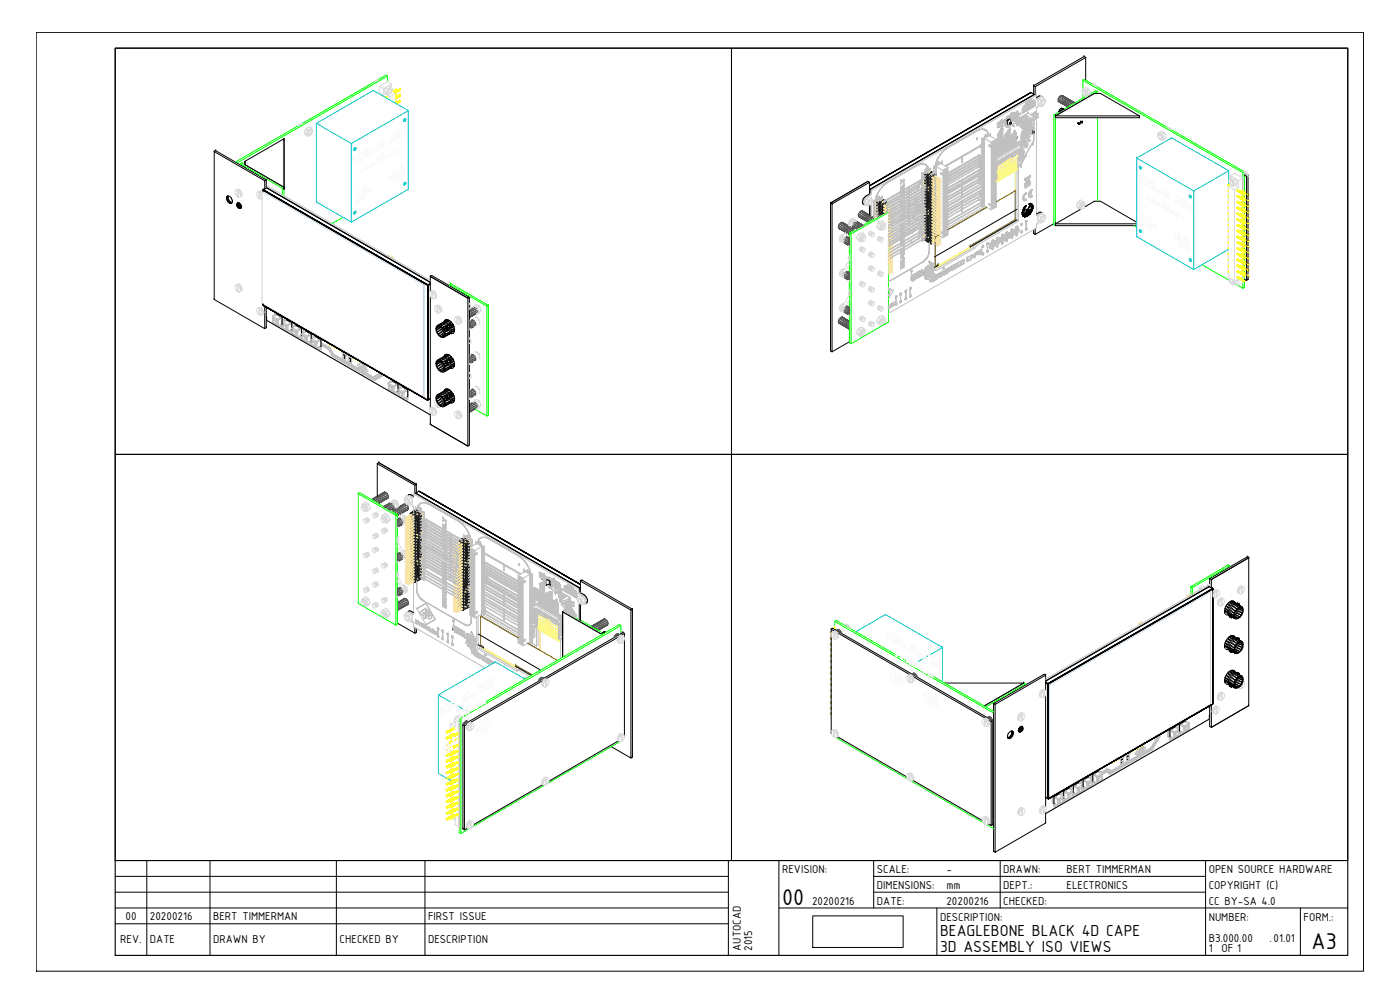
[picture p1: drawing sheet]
<svg xmlns="http://www.w3.org/2000/svg" width="420mm" height="297mm" viewBox="0 0 420 297" stroke-linecap="round" stroke-linejoin="round" font-family="sans-serif">
<defs><g id="words">
<g font-size="7.4">
<text x="234.7" y="271.5">00</text>
<text x="393.6" y="284.7">A3</text>
</g>
<g font-size="5.2">
<text x="282.1" y="281">BEAGLEBONE BLACK 4D CAPE</text>
<text x="282.1" y="285.7">3D ASSEMBLY ISO VIEWS</text>
</g>
<g font-size="3.7">
<text x="234.7" y="262">REVISION:</text>
<text x="263.2" y="262">SCALE:</text>
<text x="284" y="262">-</text>
<text x="301.1" y="262">DRAWN:</text>
<text x="320.1" y="262">BERT TIMMERMAN</text>
<text x="362.7" y="262">OPEN SOURCE HARDWARE</text>
<text x="263.2" y="266.8">DIMENSIONS:</text>
<text x="284" y="266.8">mm</text>
<text x="301.1" y="266.8">DEPT.:</text>
<text x="320.1" y="266.8">ELECTRONICS</text>
<text x="362.7" y="266.8">COPYRIGHT (C)</text>
<text x="37.7" y="276">00</text>
<text x="45" y="276">20200216</text>
<text x="64" y="276">BERT TIMMERMAN</text>
<text x="128.5" y="276">FIRST ISSUE</text>
<text x="243.7" y="271.5">20200216</text>
<text x="263.2" y="271.5">DATE:</text>
<text x="284" y="271.5">20200216</text>
<text x="301.1" y="271.5">CHECKED:</text>
<text x="362.7" y="271.5">CC BY-SA 4.0</text>
<text x="282.1" y="276.2">DESCRIPTION:</text>
<text x="362.7" y="276.2">NUMBER:</text>
<text x="391.2" y="276.2">FORM.:</text>
<text x="36.1" y="282.9">REV.</text>
<text x="45" y="282.9">DATE</text>
<text x="64" y="282.9">DRAWN BY</text>
<text x="101.9" y="282.9">CHECKED BY</text>
<text x="128.5" y="282.9">DESCRIPTION</text>
<text x="222.4" y="285.3" transform="rotate(-90 222.4 285.3)">AUTOCAD</text>
<text x="225.7" y="285.3" transform="rotate(-90 225.7 285.3)">2015</text>
<text x="362.7" y="282.6">B3.000.00</text>
<text x="362.7" y="285.7">1</text>
<text x="366.6" y="285.7">OF 1</text>
<text x="381" y="282.6">.01.01</text>
</g>
</g></defs>
<!-- layer: 0 -->
<g fill="none" stroke="#000" stroke-width=".3">
<path d="M325.4 16.9l.4 .3v6.9M325.4 16.9h.1M325.4 16.9l-15.2 8.8M325.8 17.2l-15.1 8.8M325.8 17.2h.1M309.4 27.8l-48.4 28 48.4-28 1 .5-49.3 28.5M310.2 25.7h.1M310.2 25.7l.5 .3M310.2 25.7v2.5M310.4 28.3v.1M310.4 28.3h.1M310.5 28.3l-49.4 28.6v.9"/>
<path d="M310.7 26v2.4M310.7 26h.1M312 28.8l-.9 .5M316.8 34.8h25.2v.5h-25.2zM316.8 34.8l11.7-6.8h1.8l11.7 6.8M316.8 34.8h.1M316.8 35.3h.1M317.6 33.4l.2 .2M317.6 33.3l.4 .2M317.9 32.9l.3 .5M317.9 32.9l.6 .3M318.2 32.6l.5 .5"/>
<path d="M318.2 32.5l.8 .4M318.6 32.4l.5 .5M318.6 32.4l.7 .4zM320.4 32v.1M323.5 37l.5 .3zM323.5 36.9l.5 .3M323.5 36.8l.5 .3M324 37.2l-.5-.3 .5 .3M324 37.1v.1M324 37.1h.1M324 37.1l-.4-.3 .5 .3M324.1 37.1h.1"/>
<path d="M324.1 37.1l-.6-.1 .5 .3M324.3 36.5l.4 .3zM324.3 36.5l.5 .2M324.3 36.4l.5 .3M324.3 36.4l.6 .2M324.8 36.8h.1M324.9 36.6h.1M324.9 36.7h.1M324.9 36.6l-.1 .2-.5-.2 .5 .2M324.9 36.6l-.1 .1M328.5 28h.1M342 34.8h.1"/>
<path d="M342 35.3h.1M64.3 45.5h.1M64.3 45.5l15.1 8.7M64.8 45.2l-.5 .3v44.3M64.8 45.2h.1M64.8 45.2l15.1 8.8M68 59.2l.4-.3v.5zM68.2 58.9l.3-.1-.3 .1a1.54 1.54 0 0 0 1.2 2.2l.4-.7M68.4 59.4l-.4 .3 .7 .3-.5 .2 .8 .2-.5 .3 1 .1-.6 .2 .8-.2M68.4 59.4a1.59 1.59 0 0 0 1.3 1.4M68.5 58.8a1.78 1.78 0 0 1 1.3 1.6M73.5 49.4v-1l11.7-6.8v14.6"/>
<path d="M73.5 49h.1M73.5 48.4h.1M73.5 49.4h.1M78.9 57.2h.1M78.9 57.3h.1M78.9 57.2v.1M79 57.1h.1M79 57.2l49.3 28.5M79 57l49.3 28.5zM79 57.1l49.3 28.5M79 57.1v.1M79 57.2v.1"/>
<path d="M79 57.2h.1M79.1 57l.9-.6 49.1 28.4M79.1 57l49.3 28.4M79.1 57h.1M79.4 54.2h.1M79.4 54.2v2.5M79.9 54h.1M79.9 54l-.5 .2M79.9 54v2.5M80 56.4l49.1 28.3M85.2 41.6h.1M85.2 56.2h.1"/>
<path d="M85.2 56.7h.1M85.2 41.6v15.1v-.5l-11.7-6.8v-1M85.2 42.2h.1M260.5 54.4l-11.3 6.5M260.5 54.4h.1M260.8 58.3l-.9 .5a1.66 1.66 0 0 0-.7 2.6M260.9 54.7h.1M261 57h.1M261 55.7l48.4-27.9zM261 54.7v3.4M261 56.7l.1 .1M261.1 56.8h.1"/>
<path d="M261.1 56.8v.1M373.5 52l1.1 .7M373.5 52.6l.6 .3M374 52.9h.1M374.1 52.9v5.1M374.1 58.4v1.3M374.6 52.7h.1M374.6 52.7v5.6M374.6 58.7v1.3M374.6 52.7l-.5 .2M69.8 60.4h.1M71.1 61.5l.1-.5-.1 .7"/>
<path d="M71.2 61l-.1 .9M71.3 61.4l.1-.5-.3 .6M71.3 61.4l.1 .5-.3-.4M71.3 60.9l-.1 .1M71.4 61.9h.4v.2M71.4 61.9h-.3l.2 .3M71.4 60.9l-.2 .1M71.4 61.9l.3 .5M71.4 60.9l.3 .1-.4 .4M71.5 61.4h-.2l.1 .5M71.5 60.8l-.1 .1M71.7 61.6l.4-.3 .2 .4z"/>
<path d="M71.7 61.6l-.2-.2-.1 .5 .3-.3 .1 .3M71.7 62.4l-.2-.1 .2 .2M71.7 62.4h.6l-.2 .1M71.7 60.8l-.3 .1M71.7 62.5h.5M71.8 62.3l-.1 .2M71.8 62.1l-.4-.2-.1 .3 .2 .1-.1-.4 .4 .4M71.8 62.1h.6l-.1 .3-.5-.3v.2M71.9 60.9l-.2 .1h.3M72.2 61.2l-.5-.2-.2 .4M72.3 61.3l-.8 .1M72.4 62.1l.1 .1"/>
<path d="M72.5 61.6l-.7 .3 .6 .2M72.5 61.7h-.2l.1 .4M72.5 62.4h-.1M72.5 62l-.1 .1M249.2 60.9l11.3-6.5 .5 .3-11.3 6.5-.5-.3v44.4l.5 .3v-44.4M249.2 60.9h.1M249.7 61.2h.1M261 61.7v2.8M261.1 61.7v2.9M281.5 79.7l-1 .5M305.2 66l-14 8.1M305.2 62.8l-24.7 14.3"/>
<path d="M306.8 63.7l.2 .2 .1-.2M306.8 63.7l.2 .2M306.8 64.2h.1M306.8 64.2l.1 .3M306.8 64.2l.3 .1M306.8 63.7h.1M306.9 64l.1 .2v-.1M306.9 63.5l.1 .1-.1-.1M306.9 64.7l.3 .1M306.9 64.7h.1M306.9 63.1v.4zM306.9 64.1h.1"/>
<path d="M307 63.1h.1M307 63.1l.1 .2M307 63.6v.2v-.2M307 63.6h.1M307 63.8h.1M307 64.2h.1M307 64.8l-.1-.1 .1 .1M307 64.8h.2h-.2M307 63.9h.1M307 63.7v.1M307 63.9l-.2-.2 .1 .3-.1-.1M307 64.1h.1"/>
<path d="M307.1 63.2v.1M307.1 63h.1M307.1 63.7l.1-.2-.2 .4M307.1 63.3h.1M307.1 64.3h.1M307.1 62.7v.6zM307.1 63.1l.2-.2-.1 .2M307.1 63.1h.1M307.1 63.2h.1M307.1 64.1v.2v-.2M307.1 64.5h-.2h.2M307.1 64.5l.1 .1z"/>
<path d="M307.1 64.5h.1M307.2 63.9l-.2 .2 .2-.2M307.2 64.4v-.2v.2M307.2 63.9l-.1 .2 .1-.2M307.2 64.4h.1M307.2 63.1l-.1 .1M307.2 64.4v.1M307.2 64.6h.1M307.2 62.5l.1 .2M307.2 62.5l-.1 .2 .1-.2M307.2 65h.1M307.2 62.5h.1"/>
<path d="M307.2 62.8h.1M307.2 62.7h.1M307.2 62.7v.1M307.2 62.8l.1-.1-.1 .1M307.2 63.4h.1M307.2 63.8v.4zM307.2 64.5h.1M307.2 64.5v.1M307.2 63.8v.1M307.3 63.4l-.1 .5zM307.3 63.8l-.1 .1M307.3 64.3v.3"/>
<path d="M307.3 64.6l-.4 .1M307.3 64.6l-.3 .1M307.3 64.9h.1M307.3 63.4l-.2 .3M307.3 62.5v.2l.1-.2M307.3 64.1v.2zM307.3 64.7l-.1 .1 .1-.1M307.3 64.7l.2 .1zM307.3 64.1h.1M307.3 64.9h-.1M307.3 62.5h.1M307.3 63h.1"/>
<path d="M307.3 64.1l.1 .2M307.4 62.5l.3-.2zM307.4 63l-.4 .6M307.4 63l-.3 .3-.2-.2M307.4 63l-.4 .8M307.4 64.7l.1-.2-.1 .2M307.4 64.7h.1M307.4 64.1v.2M307.4 62.2l.1-.2-.1 .2M307.4 64.3l.1 .2zM307.4 64.7l.1 .1M307.4 62.6h.1"/>
<path d="M307.4 64.3l.1 .2M307.5 64.8h.1M307.5 62.1h.1M307.5 62.2h.1M307.5 62.3h.1M307.5 62.5l-.2 .4 .2-.4-.2 .2M307.5 62.5l-.2 .2M307.5 62.5h.1M307.5 64.7h.1M307.5 64.8l-.2 .1M307.5 65.1h.2zM307.5 65.1h.1"/>
<path d="M307.5 62.2v.1M307.5 62l-.2 .5M307.5 64.3l.2 .5v-.1M307.5 64.3v.4M307.5 62v.1M307.5 62h.1M307.5 64.3h.1M307.6 64.8h.1M307.6 64.8l-.4 .2M307.6 62.2h.1M307.6 65h.1M307.7 62l-.1 .2z"/>
<path d="M307.7 62.2h.1M307.7 64.4h.1M307.7 62.1l-.1 .1M307.7 64.8h.1M307.7 64.9l-.4 .1M307.7 64.9h.1M307.7 64.9h.2M307.7 61.9v.1M307.7 62.1h.1M307.7 62.1v.1M307.7 65h.1M307.7 64.4v.2"/>
<path d="M307.7 64.6l.1 .2zM307.7 63.9v.3l.1-.3M307.7 63.9h.1M307.7 64.2h.1M307.8 62.1l-.1 .2 .1-.2M307.8 62.1l-.3 .1M307.8 64.4l.4 .4M307.8 63.9v.3M307.8 63.9h.1M307.8 64h.1M307.8 64.2h.1M307.8 61.9l-.2 .3"/>
<path d="M307.8 64.4l-.1 .3M307.8 64.8h.1M307.8 65.1h-.1h.1M307.8 64.1h.2M307.8 64l.2 .1M307.8 64.1h.1M307.9 61.8l-.1 .1M307.9 61.8h.1M307.9 64.9h.1M307.9 64.9l-.4 .2M307.9 64h.1M307.9 61.7h.1"/>
<path d="M307.9 64.5h.1M307.9 64.5l.1 .3M307.9 63l.4 .4-.4-.4h.4M307.9 63h.4l.7-1.3-.7 1.6M307.9 63h.1M307.9 63.8l-.1 .1 .2-.1M307.9 63.8h.1M308 63.8h.1M307.9 63.9h.1M308 61.7l-.3 .4 .1-.2M308 61.7h.1M308 63.9v.1"/>
<path d="M308 63.8l-.3 .1v.3v-.3M308 63.9h-.1M308 63.9l-.1 .1M308 63.8l.1 .2M308 64h.1M308 63.8l-.3 .1M308 64.9l-.1 .1M308 64.9h.1M308 63.9h.1M308 63.7h.1M308 63.8v.1M308 63.7v.1"/>
<path d="M308 64.7h.1M308 64.8h.1M308 64.5l.1 .2zM308 64.5l.4 .2M308 64.5h.1M308 64.6h.1M308 64.1h.1M308.1 64.7l.1 .1-.1-.1M308.1 63.8h.1M308.1 63.8v.2M308.1 64h.1M308.1 63.8v.1z"/>
<path d="M308.1 63.9h.1M308.1 63.8h.2M308.1 63.9h.2M308.1 63.8v.1M308.2 64.9h-.2h.2M308.2 64.8h.1M308.2 63.8h.1M308.2 63.7l-.1 .1M308.2 63.7h.1M308.2 64h.1M308.2 64.9h.1M308.2 64.5h.1"/>
<path d="M308.2 64.8h.2M308.3 63.6v.3M308.3 63.6v.1M308.3 63.6h.1M308.3 63.7l-.1 .1M308.3 63.9h.1M308.3 63.7h.1M308.3 63.6l-.2 .2M308.3 63.8v.1M308.3 63.8h.1M308.3 64.6l.1 .1M308.3 63.7v.2"/>
<path d="M308.3 63.9l-.1 .1M308.3 63h.1M308.3 63.4h.1M308.4 64.8h-.2h.2M308.4 64.7h.1M308.4 64.8h.1M308.4 63.5h.1M308.4 63.8h.1M308.4 63.5v.3M308.4 63.8l-.1 .1M308.5 64.5l-.1 .2M308.5 64.5l-.5 .1"/>
<path d="M308.5 63.5l.1-.2v.2M308.5 63.6h.1h-.1M308.5 63.4h.1M308.5 63.6h.1M308.5 63.6v.2M308.6 64.6l-.2 .2M308.6 64.6h.1M308.6 64.7h.1M308.6 64.3l-.1 .2 .1-.2M308.6 63.6h.1M308.7 63.7h.1M308.6 63.3h.1"/>
<path d="M308.6 63.5h.1M308.6 63.5l-.1 .1M308.7 64.4l-.1 .3 .2-.2M308.7 63.3h.1M308.7 63.6h.1M308.7 64.1l-.1 .5 .1-.2M308.7 64.1l-.2 .4M308.7 64.5h.1M308.7 63.3l-.1 .2M308.7 64.1l-.1 .2M308.7 64.1h.1M308.7 63.3h-.1"/>
<path d="M308.8 64.2l-.1 .2 .1-.2M308.8 63.3v.1M308.8 63.4h.1M308.8 63.3h.1M308.8 63.6h.1M308.8 63.3l-.1 .3M308.8 61.2h.4zM308.8 61.2h.1M308.8 63.3l.2 .1M308.8 63.2v.1M308.9 63.4h.1M308.9 64.3h.1"/>
<path d="M308.9 63.3h-.1M308.9 63.3l.1-.2-.2 .2M308.9 63.5h.1M308.9 63.2l-.1 .1M308.9 64.2h.1M308.9 63.5l-.1 .1 .1-.1M308.9 63.3h.1M308.9 63.3l-.1 .1M308.9 63.3h.2M309 64.1l-.1 .2 .1-.2M309 63.8h.1M309 64.2h.1"/>
<path d="M309 61.4h.1M309 63.4h.1M309 63.5l-.2 .1M309 63.5h-.1M309 63.4l-.2 .2M309 63.3h.1M309 63.8v.1M309 63.8l-.3 .4 .1-.2M309 64.2l.3-.1-.5 .4 .1-.1M309 63.9v.2v-.2M309 64.1h.1M309 61.7l-.7 1.7-.4-.4h.4z"/>
<path d="M309 63.1h.1M309 63.4v.1M309 63.5h.1M309 63.3h-.1M309 63.3v.1M309 63.2l-.2 .1M309 63.9v.2M309 63.8l.1 .3M309 63.2h.1M309.1 64.1l-.1 .1 .1-.6-.2 .6M309.1 64.1l.2-.1zM309.1 61.4h.1"/>
<path d="M309.1 64.1h.1M309.1 63.4h-.3M309.1 61.3h.1M309.1 61.1l.1 .1M309.1 61.1v.1M309.1 61.3v.1M309.1 61.1l-.1 .1M309.2 61.3h.1M309.2 63.9h.1M309.2 61.3l-.2 .1M309.2 61.2h.1M309.2 63.3h.1"/>
<path d="M309.2 61h.1M309.2 64.1l-.3 .3M309.2 64.1h.1M309.2 63.3l-.1 .3 .1-.3M309.2 63.7l.2-.2-.1 .3M309.2 61.5l.2 .1M309.2 61.5h.1M309.2 61l.1 .3-.1-.2-.4 .1M309.2 61l.2 .3M309.2 63.7h.1M309.2 63.3l.1 .2M309.2 61.4h.1"/>
<path d="M309.3 64.1l-.4 .2M309.3 63.5h.1M309.3 63.5l-.1 .4v-.2M309.3 63.7h.1M309.3 61.5h.3M309.3 61.4h-.2h.2M309.3 61.3h.1M309.3 61.3h-.1M309.3 63.8h.1M309.3 61.5l.1 .2M309.3 63.3l.1-.1v.2M309.3 63.3l.1 .2z"/>
<path d="M309.4 63.5h.1M309.4 61.7h.1M309.4 61.5h.1M309.4 61v.1M309.4 63.7l-.1 .1M309.4 62.9v.3zM309.4 62.9h.1M309.4 61.8l.3 .2M309.4 61.8h.1M309.4 61.4h-.2M309.4 61.4h.1M309.4 63.5l-.1 .2"/>
<path d="M309.4 63.8l-.1 .2 .1-.2M309.4 63.6h.1M309.4 61.8h.3M309.4 61.3h.1M309.4 62.9l.1 .1M309.4 63.5l-.1 .3M309.4 61.3l.1 .1M309.4 61.1v.2M309.5 63.6h.1M309.5 63.3h.1M309.5 63h.1M309.5 62.7l.1 .3z"/>
<path d="M309.5 62.1l.2 .1M309.5 62.1h.1M309.5 61.9h.1M309.5 61.7h.1M309.5 61.4h.1M309.5 62.5h.1M309.5 63.6l-.3 .3M309.5 62.5v.2M309.5 62.5l.2 .3 .1-.2M309.5 62.1l.2 .6M309.5 62.1l.3 .1M309.5 61.8h.1"/>
<path d="M309.5 61.3h.1M309.5 61.4v.1M309.5 61.1h.1M309.5 61.5h.1M309.6 63.6l-.2 .2 .2-.2M309.6 63.6l-.4 .3M309.6 63.6h.1M309.6 61.1l.1 .5M309.6 61.1l-.1 .3M309.6 63.4l.2-.2-.4 .3M309.6 63l-.1 .2zM309.6 62.5h.1"/>
<path d="M309.6 63h.1M309.6 62.1h.1M309.6 61.8h.1M309.6 63l-.1 .2M309.6 61.7h.1M309.7 62.6h.1M309.7 61.7h-.2h.2M309.7 61.6h.1M309.7 63l-.1 .1M309.7 62.8h.1M309.7 62.2h.1M309.7 62.7h.1"/>
<path d="M309.7 61.8l.1-.4v.6M309.7 61.8h.1M309.7 61.4v.4l-.1-.2M309.7 61.7h.1M309.7 62h.1M309.7 63.1h.1M309.7 62v.2v-.2M309.7 62.5h.1M309.8 62.6l.1-.1-.1 .1M309.8 62.6h.1M309.8 62.7h.1M309.8 62.5l.1-.3-.1 .5"/>
<path d="M309.8 62.5h.1M309.8 62l-.1 .2M309.8 61.6l-.1 .1 .1-.1M309.8 62h.1M309.8 62.2h.1M309.8 62.5v.2M309.8 61.4h.1M309.8 62.1v.1M309.8 61.4v.2M309.9 63l-.1 .2 .1-.2M309.9 63l-.4 .3M309.9 63l-.3 .2"/>
<path d="M309.9 63h.1M309.9 61.6l-.1-.2 .1 .2M310 62.6v-.2v.2M310 61.8h.1M310 62.4l-.3 .6 .1-.2M310 61.8l-.3 .4M310 61.8v.2v-.1M310 62l-.1 .2 .1-.2M310 61.9h.1M310 62.4l-.1 .1M310 62.4h.1M310 61.9l-.1 .1"/>
<path d="M310.2 70.1h.1M310.2 68.9v1.2M310.7 68.6v1.7l-.5-.2M310.7 70.3h.1M312.5 63.7h-.5l-.9 .5M316.3 67.1l-5.6 3.2M316.8 67.2h.1M316.8 67.7h.1M324.1 62.9l-7.3 4.3M325.7 62l2.8-1.6h1.8l10.9 6.3M328.5 60.4h.1M341.2 67.2h-24.4v.5h24.4"/>
<path d="M374.1 60.2v1.2M374.1 61.9v1.3M374.1 63.6v1.3M374.1 65.4v1.2M374.1 67.1v1.3M374.1 68.8v1.3M374.1 70.6v1.3M374.1 72.3v1.2M374.1 74.1v1.2M374.1 75.8v1.2M374.1 77.5v1.3M374.1 79.2v1.3"/>
<path d="M374.6 60.5v1.2M374.6 62.2v1.2M374.6 63.9v1.3M374.6 65.7v1.2M374.6 67.4v1.2M374.6 69.1v1.3M374.6 70.8v1.3M374.6 72.6v1.2M374.6 74.3v1.3M374.6 76v1.3M374.6 77.8v1.3M374.6 79.5v1.3"/>
<path d="M64.3 89.8l15.1 8.8 .5-.3v-6.2M64.3 89.8h.1M78.9 91.4l.1 .1M78.9 91.4l.1 .2M78.9 91.3v.1M79 91.6h.1M79 91.6l40.1 23.1M79 91.5h.1M79 91.6l3.7 2.2-3.7-2.2 .8 .5M79.4 91.9v6.7M79.9 98.3h.1M79.9 94.8l.1 1.3 49.1 28.4"/>
<path d="M80 92.2l-.1 .2M83 94.2l1.1 .7M84.4 95.1l.3 .1v1.7M84.7 97v.3M85.9 95.9l1.1 .6M87.3 96.7l.3 .2v1.3M87.5 98.9h.1M88.8 97.6l1.1 .6M90.2 98.4l.3 .2v1.3M91.8 99.3l1 .6M128.3 85.7v34.3M128.3 85.7v34.2"/>
<path d="M128.3 85.6h.1M128.3 85.4h.1M128.4 85.4l-.1 .2M128.4 85.7h.1M128.5 85.7v34.2M129.1 87.6v-4.7l11.3 6.6M129.1 82.9h.1M129.1 82.9l11.3 6.6M129.1 89v33.5M129.1 85.3l-.6 .4M129.1 85l-.7 .4M129.1 85.2l-.8 .5"/>
<path d="M129.6 82.7l11.3 6.5-.5 .3v44.3M129.6 82.7l-.5 .2M129.6 82.7h.1M131.8 97.9l-.8 .5 .3-.4a1.43 1.43 0 0 1 1.8 1M131.9 98l-.9 .4v.6l1.2-.9M132.4 98.2l-1.4 .8 .2 .6 1.5-1.2M132.9 98.7l-1.7 .9 .4 .7 1.5-1.4M133.1 99h.1M133.1 99l.3 .6M133.2 98.9h.1M133.3 99.3l-1.7 1 .4 .4 1.4-1.1M133.4 99.6l-.1 1.1-.3 .3h-.5l-.5-.3 1.4-.7"/>
<path d="M133.7 96.3l.1-.4-.4 .3 .2 .2M133.9 95.9l-.1 .3M134.1 98l-1.3 .3M134.1 98.2v-.2l-.8 .9 .8-.7 .2 .2M134.3 97.8l.1-.1-.3 .3 .3 .2M134.3 97.8h.1M134.3 97.8l-1 1.1M134.4 98.2v.3l.3-.1h-.4zM134.4 95.9l-3.2 1.8a2.44 2.44 0 0 0 1.6 3.6l.5-.1M134.9 98.4h.1M134.9 97.8l1-.5-1 .6M134.9 96.2l-1.1-.3-.6 .7"/>
<path d="M134.9 96.2a2.83 2.83 0 0 1 1.1 3.8h-.8M134.9 96.2l-3.2 1.4 2.8-1.6-3.3 1.7a1.76 1.76 0 0 1 2.1 1.2M135 96.2l-2.8 1.6 3.2-1.2M135.5 96.7l-2.7 1.6 1.5-.5 1.3-1M135.7 99.8h.4M135.8 99.7l.3 .2-.6 .2 .5-.3-.5 .1M135.9 97.2l-1.3 .5 1.3-.5M135.9 97.3l-1.2 .4M136 97.4l-1 .6M136 97.4l-1 .8M136.2 97.9l-1.6 .7-1.1 1 1.1-1M136.2 97.9l-1.2 .4"/>
<path d="M136.2 97.9l-1.3 .5M136.3 98.1l-2.8 1.5 1.4-1.2-.3 .2a.43 .43 0 0 0 .4-.5 .43 .43 0 0 0-.6-.4l-.2 .2 .2-.1-.3 .4h.3l-1.1 .7 1.1-.4-1.1 .4 .2 .7M136.4 98.6l-2.9 1 .1 .7 2.8-1.6M136.4 99.2l-2.8 1.1-.1 .6 2.9-1.7M136.4 98.9h.1M140.4 89.5h.1M140.9 89.2v44.3l-.5 .3-11.3-6.5M140.9 89.2h.1M373.5 83.8l.5 .3M374.1 82.7v1.4l.5-.3M374.1 81v1.2M374.6 83.8h.1"/>
<path d="M374.6 81.3v1.2M374.6 83v.8M90.5 100.6h.1M93.1 100.1l.3 .2v1.3M93.4 102.3h.1M94.6 100.9l1.1 .7M96 101.7l.3 .2v2M103.1 106.5l.3 .2v.8M104.8 107.5l.4 .2-.1 .8M117.8 114.3l1.1 .6M119.2 115.1l.3 .2v1.4M119.4 117.3l.1 .1"/>
<path d="M120.7 116l1.1 .6M122.1 116.8l.3 .2-.1 2M128.3 119.9h.2M128.3 119.9h.1M128.4 119.9h.1M129.1 119.6l-.7 .5M129.1 119.5l-.6 .4M131.8 108.3l-.8 .5 .3-.4a1.45 1.45 0 0 1 1.8 1M131.8 118.7l-.8 .5 .3-.4a1.35 1.35 0 0 1 1.8 1M131.9 108.3l-.9 .5v.6l1.2-.9M131.9 118.8l-.9 .4v.6l1.2-.9M132.4 108.6l-1.4 .8 .2 .6 1.5-1.1"/>
<path d="M132.4 119l-1.4 .8 .2 .7 1.5-1.3M132.9 109.1l-1.7 .9 .4 .7 1.5-1.3M132.9 119.5l-1.7 1 .4 .5 1.5-1.2M133.1 109.4a1.46 1.46 0 0 1-.1 2l-1-.3 1.4-.8M133.1 109.4h.1M133.1 119.8h.1M133.1 119.8l.3 .6M133.2 109.3h.1M133.2 119.7h.1M133.3 109.7l-1.7 1 .4 .4 1.4-1.1M133.4 110.7l-.9 .7 .9-.5M133.4 100.3l-.9 .7 .9-.4"/>
<path d="M133.5 111.3l2.8-1.5-3 1.8zM133.5 100.9l2.8-1.5-3 1.8zM133.7 117.1l.1-.4-.4 .3 .2 .2M133.7 106.7l.1-.4-.4 .3 .2 .2M133.9 106.3l-.1 .4M133.9 116.7l-.1 .3M134.1 108.4l-1.3 .2M134.1 108.6l-.8 .7 .8-.7 .2 .3M134.1 118.8l-1.3 .3M134.1 119l-.8 .7 .8-.7 .2 .2M134.3 108.2l.1-.1-.3 .3 .3 .2M134.3 108.2h.1"/>
<path d="M134.3 118.6l.1-.1-.3 .3 .3 .2M134.3 118.6h.1M134.3 108.2l-1 1.1M134.3 118.6l-1 1.1M134.4 108.6v.3h.3h-.4zM134.4 106.3l-3.2 1.8a2.31 2.31 0 0 0 2.1 3.5M134.4 119v.3l.3-.1h-.4zM134.4 116.7l-3.2 1.8a2.35 2.35 0 0 0 2.1 3.5M134.7 108.9l.2-.1-.3 .1a.43 .43 0 0 0 .4-.5 .43 .43 0 0 0-.6-.3l-.3 .5h.3l-1.1 .7 1.1-.4-1.1 .4 .2 .7M134.9 108.8h.1M134.9 119.2h.1M134.9 118.6l1-.5-1 .6"/>
<path d="M134.9 117l-1.1-.3-.6 .7M134.9 117a2.87 2.87 0 0 1 1.1 3.8h-.8M134.9 106.6l-1.1-.3-.4 .3-.2 .4M134.9 106.6a3.7 3.7 0 0 1 1.5 2.8M134.9 106.6l-3.2 1.4 2.8-1.6-3.3 1.7a1.76 1.76 0 0 1 2.1 1.2M134.9 117l-3.2 1.4 2.8-1.6-3.3 1.7a1.87 1.87 0 0 1 2.1 1.2M134.9 108.3l1.1-.6-1 .7M135 108.6l1.2-.3-1.3 .5M135 106.6l-2.8 1.6 3.2-1.2M135 117l-2.8 1.6 3.2-1.2M135.5 110.3h.5l-.5 .2 .6-.2M135.5 107.1l-2.7 1.5 1.5-.4 1.2-1"/>
<path d="M135.5 117.5l-2.7 1.6 1.5-.5 1.2-1M135.8 110.1l.3 .1h-.4M135.9 107.6l-1.3 .5 1.3-.5M135.9 118l-1.3 .5 1.3-.5M135.9 107.6l-1.2 .5M135.9 118l-1.2 .5M135.9 107.7l-1 .5M136 118.2l-1 .6M136 107.8l-1 .8M136 118.2l-1 .8M136.2 108.3l-1.6 .6-1.1 1.1 1.1-1.1M136.2 118.7l-1.6 .7-1.1 1 1.1-1"/>
<path d="M136.2 118.7l-1.2 .4M136.2 118.7l-1.3 .5M136.3 108.4l-2.8 1.6 1.2-1.1M136.3 118.8l-2.8 1.6 1.4-1.2-.3 .2a.43 .43 0 0 0 .4-.5 .43 .43 0 0 0-.6-.4l-.2 .2 .2-.1-.3 .4h.3l-1.1 .7 1.1-.4-1.1 .4 .2 .7M136.4 109l-2.9 1 .1 .7 2.8-1.6M136.4 109.5l-2.8 1.2-.1 .6 2.9-1.7M136.4 119.4l-2.9 1 .1 .7 2.8-1.6M136.4 119.9l-2.8 1.2-.1 .5 2.9-1.6M136.4 109.4l-.4 1-.8 .1M136.4 109.4h.1M136.4 119.7h.1M249.2 105.3h.1"/>
<path d="M249.7 105.6h.1M254.9 102.5l-5.2 3.1M113.2 139.1h.1M113.2 139.1l11.3 6.5M113.7 138.8l-.5 .3v9.8M113.7 138.8h.1M113.7 138.8l11.3 6.5M128.3 120l.1 .1M128.3 120l-49.3-28.4 49.3 28.5M128.3 120h.1M128.3 120.1h.1M129.1 127.3h.1"/>
<path d="M129.1 127.3l11.3 6.5M129.1 124v3.3M133.3 120.1l-1.7 .9 .4 .6 1.4-1.2M133.4 120.4v.6l-.4 .8-1-.2 1.4-.9M133.4 121.1l-.9 .7 .9-.5M133.5 121.6l2.8-1.4-3 1.8zM135.7 120.6h.4M135.8 120.5l.3 .2-.6 .2 .5-.3-.5 .1M140.4 133.8h.1M140.9 133.5h.1M122.6 148.5l.5-.1 1 .5M124.4 145.6h.1"/>
<path d="M124.6 148l49.5 28.5v.9M124.7 148h.1M124.8 148l49.3 28.5M125 145.3l-.5 .3v2.4M125 145.3h.1M125 145.3v2.5M125.7 147.4l48.5 28-48.5-28-.9 .7M125.7 147.4h.1M125.8 147.4l48.4 28zM174.1 176.6v.1M174.1 176.4h.1M174.1 176.6h.1"/>
<path d="M174.1 176.7h.1M174.1 176.7v1M174.2 174.3h.1M174.2 174.3v3.5M174.2 174.3l15.1 8.8M174.2 176.4h-.1M174.2 176.6h-.1M174.4 177.9a2.54 2.54 0 0 1 1.9 2.7l-.3 .3M174.7 174l-.5 .3M174.7 174l15.1 8.8M174.7 174h.1M362.9 176l-49.1 28.3"/>
<path d="M363 173.6h.1M363.5 173.9h.1M363.5 173.9l-.5-.3v2.5M363.5 173.9v2.5M363.9 176.6l-49.3 28.5M363.9 176.6h.1M363.9 176.7h.1M363.9 176.8h.1M364 176.8h.1M364 176.8v34.3M374.3 167.1l.5 .3v44.3l-11.3 6.5-.5-.3M374.3 167.1h.1"/>
<path d="M374.3 167.1l-11.3 6.5M374.8 167.4h.1M374.8 167.4l-11.3 6.5M119.2 187l5.3 3M122.6 183.4l.5-.1 1 .5M124.4 190h.1M124.5 188.3v1.7M125 189.7h.1M125 189.7l-.5 .3M125 188.5v1.2M143.5 193.4l1.6 1M143.5 190.2l18.7 10.9"/>
<path d="M154.8 199.9l4.7 2.8M168.9 184.1h.1M168.9 183.6v13.6v-13.6l11.7 6.9-.1-.2M174.1 181.3v4.7M174.1 181.4v4.7M174.2 181.4v4.7M181.4 189.5l-.6 .4 .6-.4M181.7 189.6l-.8 .4M181.8 189.6l-.8 .4M185.7 191.1l-22 12.6M186.9 189.8l.5 .2v1.4M186.9 189.8h.1"/>
<path d="M186.9 189.8l-48 27.7M187.4 191.7v29.2M187.4 190l-1 .6M187.4 190h.1M189.3 183.1l.5-.3v44.4l-.5 .2zM189.3 183.1h.1M189.8 182.8h.1M249.5 188.8h.1M249.5 188.8l1 .6M249.5 190.4v29.2M249.9 188.5l-.4 .3v1.3M249.9 188.5l48 27.8"/>
<path d="M249.9 188.5h.1M251.1 189.8l22 12.7M367.5 183.7l.7 .8h.6M367.5 194.1l.7 .8h.6M367.5 194.1l1.6 1M367.5 193.5l2.8 1.6 .1 .6-2.9-2.1M367.5 183.7l1.6 1-1.5-.9M367.5 183.7l1.9 1.1M367.5 183.6l2.9 1.7-1.1-.5M367.5 183.1l2.8 1.6 .1 .6-2.9-2.1M367.5 194.1l1.7 1M367.5 183.7l1.7 1"/>
<path d="M367.6 183.8l1.5 .9-1.5-.9M367.6 183.8l1.5 .9M367.7 192.8l2.7 1.6-.1 .7-2.6-2.1M367.7 182.5l2.7 1.5-.1 .7-2.6-2.1M367.7 184.2h.5M367.7 194.6h.5M368 192.2l2.7 1.5-.3 .7-2.5-2.2M368 181.8l2.7 1.5-.3 .7-2.5-2.1M368.1 194.5l-.2 .1M368.1 184.2h-.2M368.5 191.5l2.7 1.6-.5 .6-2.3-2.1M368.5 181.1l2.7 1.6-.5 .6-2.3-2.1"/>
<path d="M368.7 184.5l-.5-.3v.3M368.7 194.9l-.5-.3v.3M369 191.1l2.7 1.5-.5 .5-2.3-2M369 180.7l2.7 1.5-.5 .5-2.3-2M369.1 195.1l-.2 .3zM369.1 195.1l-.2 .3 .7 .4M369.1 195.5l.3-.3-.1 .4h.1M369.1 184.7h.1M369.1 184.7l-.1 .3zM369.1 184.7l-.1 .3M369.1 185.1l.3-.3-.1 .3zM369.1 195.1h.1"/>
<path d="M369.1 185.1l.2 .1M369.2 195.1l-.1 .4-.1-.1 .2-.3-.1 .4 .4-.2 .1 .4M369.2 184.7l-.2 .3 .2-.3-.1 .4-.1-.1M369.3 195.1l1.1 .6-2.9-1.7 1.9 1.2M369.3 195.1h.1M369.3 185.1l.2-.2-.1 .4zM369.3 184.8h.1M369.3 185.1l.1 .2M369.3 180.4a3.4 3.4 0 0 0-1.8 3.3M369.3 190.8a3.6 3.6 0 0 0-1.8 3.3M369.3 190.8l2.4 1.8 1-.1M369.3 180.4l2.4 1.8 1-.1"/>
<path d="M369.3 185.2l.2 .1M369.4 190.8l2.9 1.7M369.4 180.4l2.9 1.6M369.4 190.8l2.9 1.7-.9-.7 .1 .1M369.4 185.3l.2 .1M369.4 180.4l2.9 1.6-.8-.5M369.5 195.7h.1M369.5 185.3h.1M369.6 195.7l.2-.2zM369.6 195.4l1.1 .6M369.6 185l1.1 .6-1-.5-.1 .2v-.3v.3M369.6 180.4l1.5 .8"/>
<path d="M369.6 190.7l1.5 .9M369.6 190.8l1.5 .8M369.7 195.5l-.3 .1M369.8 185.1l-.2 .2zM370 180.3l.7 .7M370 190.7l.7 .7M370.1 190.8v.3M370.1 180.4v.3M370.1 180.4l.6 .4-.8-.5-.6 .1M370.1 190.8l.6 .4-.3-.4h-1.1M370.2 180.7l.2 .1M370.2 191.1v-.2l.2 .2"/>
<path d="M370.5 195.2l1 .6-.9-.5M370.5 194.8l1.5 .7M370.5 184.8l1 .6-.9-.5M370.5 184.4l1.5 .7M370.7 194.2l1.8 .7-.5 .6M370.7 183.9l1.8 .6-.5 .6M370.7 195.6l.3 .2M370.7 185.2l.3 .2M371 193.6l1.8 .7-.3 .6-1.7-1M371 183.3l1.8 .6-.3 .6-1.7-1M371.1 191.6v.1M371.1 181.2v.1"/>
<path d="M371.1 191.7l-1.5-.9 3.1 1.7-1.1-.6M371.1 181.3l-1.5-.9 3.1 1.7-1.2-.6h.1M371.1 191.7h.1M371.1 181.3h.1M371.2 191.7h.1M371.2 181.3h.1M371.2 191.3l-.1 .3zM371.2 191.3l.4 .2M371.2 180.9l-.1 .3zM371.2 180.9l.4 .2M371.3 191.4l-.2 .3zM371.3 180.9l.1 .1-.3 .3z"/>
<path d="M371.4 191.4v.4l.2-.3 .4 .2-.2 .3M371.4 193.1l1.5 .5-.1 .7-1.6-.9-.7 1.2M371.4 181v.4l.2-.3 .4 .2-.2 .3M371.4 182.7l1.5 .6-.1 .6-1.6-1-.7 1.3M371.5 191.4l.3 .2zM371.5 181l.3 .2-.3 .3 .1-.4 .2 .1zM371.6 191.5l-.2-.1-.2 .3M371.6 191.5l.2 .1-.3 .3zM371.6 181.1l-.2-.1-.2 .3M371.8 191.7h.1M371.8 181.2h.1M371.9 191.7l-.1-.1-.1 .4"/>
<path d="M371.9 181.3l-.1-.1-.1 .4M372 192.8l.9 .3v.5l-1.3-.7-.4 .5M372 195.5l-1.5-.9 .2 1M372 195.5l-1 .3-.3-.2M372 182.4l.9 .3v.6l-1.3-.8-.4 .4M372 185.1l-1.5-.9 .2 1M372 185.1l-.5 .3-.8-.2M372.1 192.7l.8 .4-.8-.4-.5 .2M372.1 182.3l.8 .4-.8-.4-.5 .2M372.6 192.8h.1M372.6 182.4h.1M372.7 192.5h.1"/>
<path d="M372.7 182.1h.1M372.7 192.5a2.31 2.31 0 0 1-2 3.5l-1.3-.8 1 .5M372.7 182.1a2.35 2.35 0 0 1-2 3.5l-.3-.3-.9-.4 1.2 .7-1.3-.8 1 .5M138.9 217.5h.1M139.4 217.8h.1M140.4 217.2l-1 .6M163.1 204.1l-22 12.7M249.5 220h.1M249.5 219.9v.1M273.8 202.9l22 12.6M283.5 204.9h23.7l-11.9 6.8M295.5 211.7h.1"/>
<path d="M296.4 216l1.1 .5M297.5 216.5l.4-.2v31.2l-.4 .2zM297.5 216.5h.1M297.9 216.3h.1M298.1 211h.1M298.2 211l.4 .3M298.2 211v44.4M298.6 211.3h.1M298.6 211.3v44.4M303.6 219.3v.4M303.6 219.3l.5 .6-.1-.4-.3-.2a1.54 1.54 0 0 0-1.2 2.2h.8l.4-.5-.4-.3v.8l-.5-.3 .1 .4-.4-.2M303.6 219.7l.5 .2-.1 .6-.4-.8v.5l.4 .3-.3 .5-.1-.8-1.1 1.1"/>
<path d="M303.6 219.7h.1M304.1 219.9h.1M305.5 219.1l.2 .1M305.6 219l.1 .2M305.6 219.4l.2 .1-.1-.3 .6 .2M305.6 218.7l.2 .1M305.7 219.2h.5M305.7 218.5l.1 .3M305.8 218.8l-.1 .4M305.9 218.3h.1M306 218.2v.1M306 218.3l-.2 .5"/>
<path d="M306.2 219.2l.1-.3 .6 .1-.1 .2M306.2 217.9l.2 .2M306.3 218.9l-.5-.1 .4 .4M306.4 218.1l.2-.2v.6M306.4 217.9v.2M306.4 218.1l-.4 .2M306.4 218.7l-.4-.4 .3 .6M306.4 219.4l-.8 .1M306.4 219.4l-.6 .2M306.4 218.7l-.1 .2M306.6 217.9h.1M306.6 218.5l-.2-.4v.6"/>
<path d="M306.6 218.5l-.2 .2 .3 .3-.5 .2 .1 .2M306.6 219.4l.1-.4-.3 .4M306.6 219.4l-.7 .2M306.8 218.5h-.2l.1 .5 .1-.5h.1M306.8 219.2l-.1-.2-.4 .4M306.8 219.2l-.2 .2M306.8 218l.1 .1M306.9 218.1l-.3-.2 .2 .6M306.9 218.1v.4M307 218.4l-.1-.3-.1 .4M307 218.4v.4l-.1-.3-.2 .5 .3-.2-.1 .2M307 218.4l-.1 .1"/>
<path d="M307.2 204.9h.1M313.3 202.3h.1M313.3 202.3l.5 .3v4.6M313.3 202.3l-15.1 8.7M313.8 202.6h.1M313.8 204.9l.7 .4v34.3l-.7-.4M313.8 204.4l49.1-28.4 1 .6-49.3 28.5-.8-.5M313.8 208.7v33.4M313.8 202.6l-15.2 8.7M313.8 204.8l.8 .5M314.5 205.3v34.3M314.6 205.1h.1"/>
<path d="M314.6 205.1l49.4-28.4zM314.6 205.1v.1M314.6 205.3l49.4-28.6v34.5l-49.4 28.4M314.6 205.2l49.4-28.5zM314.6 205.3l-.1 34.3v-34.3l.1 34.3v-.5M314.6 205.2h.1M314.6 205.3h.1M351.4 218.8l-.3 .2v2.1M352.7 218.1l-1.1 .6M354.3 217.1l-.3 .2v2M355.6 216.4l-1 .6M363 211.9v.2l.1-.1"/>
<path d="M363 211.8v6.1M363 217.9h.1M363.1 214.5l-.1 1.2-49.2 28.4M363.5 218.2h.1M363.5 211.5v6.7M363.9 211.1h.1M363.9 211.3h.1M363.9 211.3l-49.3 28.4M363.9 211.2h.1M364 211.2l-49.4 28.5M364 211.3l-49.4 28.4M364 211v-34.2v34.2"/>
<path d="M364 211v.1M367.5 204.4l1.6 1.1M367.5 204.4l1.9 1.2M367.5 204.4l2.9 1.7-1.1-.6M367.5 203.9l2.8 1.6 .1 .6-2.9-2.1M367.5 204.4l1.7 1.1M367.7 203.3l2.7 1.5-.1 .7-2.6-2.1M368 202.5l2.7 1.6-.3 .7-2.5-2.1M368.2 205.3v-.3l.5 .3M368.2 204.9l-.3 .1M368.2 205h-.5M368.5 201.9l2.7 1.6-.5 .6-2.3-2.1"/>
<path d="M369 201.4l2.7 1.6-.5 .5-2.3-2M369 205.8h.1M369 205.8l.1 .1M369.1 205.5h.1M369.1 205.5l-.1 .3zM369.1 205.5l-.1 .3M369.1 205.8l.5 .4M369.2 205.5l-.1 .3M369.3 205.5h.1M369.3 201.2l2.4 1.8 1-.1M369.5 206.1h.1M369.6 205.8l1.1 .6"/>
<path d="M369.6 201.1l1.5 .9M369.7 205.8l-.1 .3v-.3l-.3 .2 .1-.4-.3 .2 .2 .2 .2-.3 .1 .4M369.8 205.9l-.2 .2zM370 201.1l.2 .4M370.1 201.2v.2M370.1 201.1l.6 .5-.3-.4a2.11 2.11 0 0 0-2.7 1.8 1.6 1.6 0 0 0 .5 2.3h.6M370.4 201.6l-.2-.2 .5 .4M370.5 205.6l1 .6-.9-.5M370.5 205.2l1.5 .6M370.7 204.7l1.8 .6-.5 .5M370.7 206l.3 .2zM370.7 206l.3 .2"/>
<path d="M371 204.1l1.8 .6-.3 .6-1.8-.9M371.1 202l-1.5-.9 1.5 .9M371.1 202v.1M371.1 202.1l.3-.3 .1 .4M371.1 202.1l-1.5-1 3.1 1.8M371.2 202.1h.1M371.2 201.7l-.1 .3zM371.2 201.7l.6 .3M371.3 201.7l.1 .1-.3 .3zM371.4 201.8v.4l.2-.3 .2 .1M371.4 203.5l1.5 .6-.1 .6-1.6-.9M371.5 202.2l.8 .6-2.9-1.6 2.9 1.6"/>
<path d="M371.5 202.2l1.2 .7zM371.8 202v.4M371.8 202l-.2-.1 .4 .2M371.8 202h.1M371.9 202.1l-.4 .1M372 202.1l-.2 .3M372 202.1l-.2 .3 .2-.3M372 203.2l.9 .3v.6l-1.3-.8-.9 1-.2 .7M372 205.8l-1.5-.8 .2 1M372 205.8l-.5 .4-.8-.2M372.1 203.1l.8 .4-.3-.3-1 .1M372.6 203.2h.1"/>
<path d="M372.7 202.9h.1M372.7 202.9a2.35 2.35 0 0 1-2 3.5l-.3-.3-.9-.4 1.2 .7-1.3-.8 1 .5M374.8 211.7h.1M374.8 211.7l-11.3 6.5M163 235.3l-20.9 12.2M183.5 224l5.8 3.4M185.7 222.3l-21 12.1M187.4 221.2v.1M187.4 221.2h.1M189.3 227.4h.1M189.8 227.2h.1M251.2 221l20.9 12.1"/>
<path d="M273.9 234.1l20.9 12.1M313.8 239.3l.8 .4M314.5 239.6h.1M314.6 239.7h.1M314.6 239.5h.1M314.6 239.1v.5M315.6 239.2l-1 .5M316.6 238.9l-.3 .2v2M318 238.1l-1.1 .6M319.2 239.5h.1M319.5 237.2l-.3 .2v1.4M320.9 236.4l-1.1 .6"/>
<path d="M322.1 237.8h.1M322.4 235.6l-.3 .1v1.4M323.8 234.8l-1.1 .6M325.3 233.9l-.2 .1v2.1M326.7 233.1l-1.1 .6M328.3 232.2l-.4 .1 .1 2.1M329.6 231.4l-1 .6M336.5 228.8h.1M336.9 227.9l-.4 .2M338.3 227.8h.1M338.6 226.9l-.3 .2M138.9 248.7v-31.2l.5 .3v31.2"/>
<path d="M138.9 248.7h.1M139.4 249h.1M140.4 248.4l-1 .6-.5-.3M296.5 247.2l1 .5M297.5 247.7h.1M297.9 247.5h.1M298.1 255.4h.1M298.6 255.7h.1M313.8 243.6v3.3l-15.2 8.8-.4-.3M313.8 246.9h.1M243.9 274.8h27.1v9.5h-27.1z"/>
</g>
<g fill="none" stroke="#dbdbdb" stroke-width=".3">
<path d="M89.7 37.6h.1M90 37.2l.2 .2M90 37.2l-.4 .5M90 37.2l.1 .2M90 37.2h.1M90.3 37.1h.3M90.5 37.2l-.2-.1v.2M91.3 39.9h.1M91.5 39.3h.1M91.6 39.3l-.2 .6M91.8 38.7h.1M91.8 38.7l-.2 .6"/>
<path d="M92.2 38.4l-.4 .3 1-.6 .6 .4M92.2 39.6h.1M92.3 39.6l-.4 .6zM92.4 39h.1M92.4 39.3v-.3l-.1 .6M92.4 39l-.6-.3-.4 1.2M92.4 39.3l-.1 .3M92.5 40l.2 .3-.1-.1M92.5 40h.1M92.6 39.6l.1 .2 .3-.6 .5 .1-.2 .8-.6 .2M92.6 39.7l.1 .4-.2-.1M92.6 39.7v.5"/>
<path d="M92.7 39l-.3 .3M92.8 38.1h.1M92.9 38.7h.1M93 38.7l-.6 .3h.3M93.2 39.1l.1 .1M93.2 39.1l.3 .2M93.2 38.7l.2-.2-.4 .2M93.3 39.2h-.3l-.4 .5M93.4 38.5h.1M93.5 38.7l-.1-.2 .4 .6M93.5 38.7l-.8 .3M93.5 38.7l.3 .4"/>
<path d="M93.5 39.5h.1M93.7 38.8h.1M93.7 39.8h.1M93.8 39.1v.3M93.8 39.1l-.6 1.3 .3-.3M93.8 39.1h.1M112.3 24.5v.1M112.3 24.6h.1M112.6 24.1h.1M112.7 24.1l.1 .2M112.7 24.1l-.4 .4M112.9 24h.4"/>
<path d="M113.1 24.1l-.1-.1v.2M113.8 27.9h.1M114.5 28.3v.2M115.1 26.6l-1.3-.7v2l1.3 .7M115.1 26.6h.1M115.1 28.6h.1M115.3 27.5h.1M115.4 26.9h.1M115.4 27.8h.1M115.5 26.9l-.2 .6M115.7 28.3l1.3 .7v1M115.7 28.3h.1"/>
<path d="M115.8 26.3h.1M115.8 28.2h.1M115.9 27.9l-.6-.4 1 1M116.1 27.7l.1-.4-.3 .6 .3 .4-.3-.4 .2-.2v.3M116.1 28.3h.1M116.1 26h.1M116.1 27.3h.1M116.2 24.5h.1M116.3 24.5l-2.4 1.4M116.3 24.5l1.2 .7M116.3 26.6l-.5-.3-.5 1.2M116.4 28.4l-.2-.1 .2 .2 .5-.2-.5 .2 .2-.1"/>
<path d="M116.4 26.9v-.3l-.2 .7M116.4 26.9l-.2 .4M116.4 27.6l.1 .3M116.4 27.6h.1M116.5 27.3l.4-.4h.4v.5l-.3 .5h-.4l.1 .1M116.5 27.3l-.1 .3M116.5 27.3v.6M116.5 27.9h.1M116.6 26.6l-.2 .3M116.7 25.8h.1M116.9 26.4h.1M116.9 28.3h.1"/>
<path d="M116.9 26.4l-.5 .2h.2M117 29l1.8-1v3M117.2 26.3l.1-.2-.4 .3M117.2 28.1l-.3 .2M117.3 26.1l-.6-.3a1.53 1.53 0 0 0-1.2 1.1M117.3 26.1h.1M117.3 28h.1M117.3 26.9h-.4l-.4 .4M117.4 27.1h.1M117.4 26.3l-.1-.2 .4 .6M117.4 26.3l-.8 .3M117.4 26.3l.3 .4"/>
<path d="M117.5 26.4v-1.2l-2.4 1.4v2l.6-.3M117.6 26.5h.1M117.6 27.4h.1M117.6 27.3l1.2 .7M117.7 26.7v.4M117.8 26.8l-.6 1.3 .2-.3M117.8 26.8h.1M118.8 28h.1M311.3 31h.1M311.5 30.3l-.2 .7M311.5 30.3h.1M311.5 31.3h.1"/>
<path d="M311.8 29.7l-.3 .6M311.8 31.6h.1M311.9 31.3l-.6-.3 1.1 1M311.9 31.3h.1M312.2 31.1v-.4l-.3 .6 .3 .4-.3-.4 .3-.2v.3M312.2 29.4l-.3 .3 .9-.5 .5 .3M312.2 29.4h.1M312.2 30.7h.1M312.2 31.7h.1M312.4 30.1l-.5-.4-.6 1.3M312.4 30.1h.1M312.4 32h.1"/>
<path d="M312.4 31.8l-.2-.1 .2 .3 .6-.3-.6 .3 .3-.2M312.4 30.4v-.3l-.2 .6M312.4 30.4l-.2 .3M312.6 30.7l.5-.4-.1-.1 .5 .2v.5l-.4 .4h-.4l.2 .1M312.6 30.7l-.1 .3M312.6 30.7l.1 .6-.2-.3M312.6 31.1h.1M312.7 30l-.3 .4M312.8 29.2h.1M313 29.8l-.6 .3 .3-.1M313 29.8h.1M313.2 30.2h.1"/>
<path d="M313.2 30.2l.3 .2M313.3 29.7l.1-.2-.4 .3M313.3 31.5l-.3 .2M313.3 30.2h-.3l-.4 .5M313.4 31.4h.1M313.5 29.7l-.1-.2 .4 .7M313.5 29.7l-.8 .3M313.5 29.7l.3 .5M313.7 29.9h.1M313.7 30.8h.1M313.8 30.2v.3M313.8 30.2l-.5 1.3 .2-.3"/>
<path d="M313.8 30.2h.1M324.7 27.3l.2 .7M324.7 27.3h.1M324.8 27.6l.1-.6 .4-.1 .6 .3 .4 .6M324.9 28l.4 .6M324.9 27l-.1 .3M324.9 27h.1M324.9 28h.1M325.1 28.3l.5 .5M325.1 26.9l.1-.3-.3 .4M325.1 27.5l.3-.2-.1 .1 .5 .2 .2 .8M325.1 27.5l.8 .1-.2 .1 .2 .3 .1-.1v.4l.1-.1-.2 .3 .1-.1-.5 .1-.4-.5z"/>
<path d="M325.2 28.5h.1M325.2 26.6l.6-.3 .9 .6M325.3 26.9l-.1-.3 .4 .3M325.6 26.9l.6 .3h-.3M325.6 26.9h.1M325.6 28.8h.1M325.8 26.3h.1M325.8 28.5h-.1M325.9 29l-.3-.2 .3 .2M325.9 28.3h.1M326.1 27.5l.1-.3 .4 1.2-.3-.6M326.2 27.2h.1"/>
<path d="M326.3 26.5l.8 .9M326.3 26.5h.1M326.3 27.8h.1M326.4 28.2v.3l.2-.1-.1 .2M326.4 28.5v.2M326.7 26.9l.4 .5M326.7 26.9l-.5 .3M326.7 26.9h.1M327.1 27.4l.1 .7zM327.1 27.4h.1M327.1 28.3l.1-.2-.5 .3M327.2 28.1h.1"/>
<path d="M327.9 25.2h.1M327.9 25.2h.4l-.3 .1M328.1 25.4l.2-.2v.3M328.3 25.2h.1M328.6 25.4l.4 .5M328.6 25.4h.1M328.6 25.4l-.2 .1M328.7 25.7l.2 .1M329 25.8h-.1M347.8 39.9l.1-.2-.4 .4M347.8 39.7l.6-.3 1 .5M348 39.9l-.1-.2 .4 .3"/>
<path d="M348.4 39.4h.1M349 39.6l.7 .9M349.4 39.9h.1M349.4 39.9l.3 .6M349.4 39.9l-.6 .4M350.5 38.3h.1M350.6 38.3h.3l-.2 .1M350.8 38.5l.1-.2v.2M350.9 38.3h.1M351.2 38.5l.4 .5M351.2 38.5l-.1 .1M351.2 38.5h.1"/>
<path d="M351.3 38.7l.2 .2M351.6 38.9h.1M70.8 57.1l.6-.3v.2zM71.1 57.1l.3-.1v1.9l-.3 .1zM71.2 57.1h-.4a1.31 1.31 0 0 0 .4 1.9M71.4 57l.5-.1-.4 .1M71.4 57h.1M71.4 58.9h.1M71.4 57.3a1.3 1.3 0 0 1 .4 1.9M71.4 56.8l.8 .4M71.4 59.2h.4M71.4 57.3h.1"/>
<path d="M71.4 59.2h.1M71.5 57l.2 .2M71.6 57.1l.3-.2-.2 .3h.5l-.8 .1M71.7 57.2l-.3 .1v1.9M71.7 57.2h.1M72.6 58.7l.1-.4-.6 .7 .5-.3-.8 .5M72.7 58.3l-.1-.5-.8-.1 .4-.5 .4 .6-.5 .3 .6 .2-.5 .3M72.7 58.3h.1M77.3 57.6l.6-.4v.3zM77.6 57.6h.1M77.6 59.5h.1M77.7 57.6l.2-.1v1.9l-.2 .1z"/>
<path d="M77.7 57.6h-.4a1.17 1.17 0 0 0 .4 1.9M77.9 57.5l.4-.1-.3 .1M77.9 59.4h.1M77.9 57.5h.1M77.9 57.2l.7 .4M77.9 57.8h.1M78 57.8l.6 1.3M78 57.5l.2 .1M78.1 57.6l.2-.2-.1 .2 .4 .1M78.2 57.6l-.2 .2v1.9h.3M78.2 57.6h.1M78.6 57.9l-.3 .3h.3"/>
<path d="M78.6 58.6v.1M78.6 59.5l-.3 .2M78.6 59.2l-.3 .5M78.6 57.8h-.6M79.9 56.4h.1M91.5 40.2h.1M91.8 40.6h.1M91.9 40.2l.4 .4zM91.9 40.2l-.5-.3 .4 .7 .6 .3M91.9 40.2h.1M92.1 40v.4M92.2 40.6h.1"/>
<path d="M92.4 40.9h.1M92.4 40.7l-.1-.1 .1 .3 .6-.2-.6 .2v-.2l.3 .1M92.6 40.2h.1M92.6 40.2l.1 .1M92.7 40.3h.1M92.9 40.7h.1M93.2 40.4l-.2 .3M93.4 40.4h.1M260 59.7h.1M260.3 59.4h.1M260.9 59.1h.1M261.1 59.8h.1"/>
<path d="M261.1 59.8l-.6 .2h.3M261.4 59.7l.1-.2-.4 .3M261.5 59.5l-.6-.4-1.1 .8M261.5 59.5h.1M261.6 59.7l-.1-.2 .4 .6M261.6 59.7l-.8 .3M261.6 59.7l.3 .4M261.8 59.8h.1M347.4 40.4l.1 .6M347.4 40.4h.1M347.5 40.7v-.6l.5-.2 .6 .4 .4 .6M347.5 41l.5 .7"/>
<path d="M347.5 40.1v.3M347.5 40.1h.1M347.5 41h.1M347.8 40.6l.1-.1zM347.8 40.6l.7 .1 .1 .6 .1-.1-.1 .3h.1l-.6 .1-.3-.5zM347.8 41.4l.5 .5M347.8 41.6h.1M347.9 40.5l-.1 .1M347.9 40.5l.6 .2 .1 .8M348.3 40l.5 .3h-.2M348.3 40h.1M348.3 41.9h.1"/>
<path d="M348.6 41.5l-.2 .1M348.6 41.3h.1M348.8 40.6v-.3l.5 1.2-.3-.6M348.8 42l.2-.1-.2 .3zM348.8 42l-.2 .1 .2 .1-.5-.3 .3 .2M348.8 40.3h.1M348.8 42.2h.1M349 40.9h.1M349 41.9h.1M349.1 41.3v.3l.2-.1-.3 .4 .1-.3M349.3 41.5l.6-.3-.5 .6M349.4 41.8h.1"/>
<path d="M349.4 41.8l-.6 .4M349.7 40.5l.2 .7zM349.7 40.5h.1M349.7 41.5h.1M349.9 41.2h.1M368.7 55.9l1.7 1.1M368.8 54.2h.1M368.8 54.2l.2 .7M368.8 54.2v.3M368.9 53.9h.1M368.9 54.9h.1M369 54.9l.3 .6-.7 .4v27.4l1.8 1"/>
<path d="M369 53.9l-.2 .3M369.1 55.2l.6 .6M369.2 54.3l.7 .2 .2 .8-.3 .1-.4-.3zM369.3 53.5h.1M369.3 55.4h.1M369.3 53.5l.4 .4M369.3 53.5v-.7l2.4 1.4v2l-.9-.6M369.3 52.8h.1M369.3 54.3l.1-.1 .5 .3 .2 .8M369.3 54.3h-.1M369.4 53.7l-.1-.2-.2 .3M369.4 54.2l-.1 .1"/>
<path d="M369.5 54.2h.1M369.5 54.2l-.2 .1M369.6 53.9h.1M369.6 55.8h.1M369.7 53.9l.5 .2h-.3M369.8 53.2h.1M369.9 55.4h-.1M369.9 55.9l-.2-.1 .5 .1M369.9 54.1a.59 .59 0 0 0-.5-.4 .59 .59 0 0 0-.6 .5M369.9 54.1l.3 .3M370 55.1h.1M370.2 54.4v-.3l.5 1.2-.3-.5"/>
<path d="M370.2 55.9l.2-.2zM370.2 54.4l.2 .4M370.2 56h.1M370.4 53.4l.7 .9M370.4 54.8h.1M370.4 55.7h.1M370.4 57h.1M370.5 55.1v.3l.2-.1-.3 .4 .1-.3M370.6 52h.1M370.6 52l2.4 1.5M370.6 52l-1.3 .8M370.7 55.3l.5-.3-.4 .6"/>
<path d="M370.8 53.7l-.9-.5-.9 .7M370.8 53.7h.1M370.8 55.6h.1M370.8 55.6l-.6 .4M370.8 53.7l.3 .6M370.8 53.7l-.6 .4M371.1 54.3l.1 .7zM371.1 54.3h.1M371.1 55.3h.1M371.2 55h.1M371.8 56.2l-1.4 .8v27.3l1.3-.7M373 53.5l-1.2 .7"/>
<path d="M373 53.5v3.8M373 58.3v.8M373 53.5h.1M373.2 51.4h.1M373.2 51.4h.4l-.2 .1M373.4 51.5l.2-.1v.3M373.5 51.6l.2 .1M373.5 51.7l.8 .3M373.5 52l.1 .1M373.6 51.6l-.1 .1M373.6 51.4h.1M373.7 51.7v.5l.6-.2-.2 .4"/>
<path d="M373.7 51.7h.1M373.9 51.6h.1M373.9 51.6l.7 1.1M373.9 51.6l-.2 .1M374.3 52.5l.2-.1-.1 .2M374.6 52.8v.3M374.6 52.9h.1M252 72.3l-.1-.4h.6l.2-.6-.8 .2 .6 .4v.5l-.6-.5 .4 .5M252 72.3h.1M252 72.3l.3 .1M252.3 72.4h.1M252.3 72.4l.8 .3"/>
<path d="M252.6 71.9l.5 .3-.5 .1zM252.7 71.3h.1M252.8 71.3l.5 .4-.7 .2zM252.8 71.3h.1M252.8 72.5h.1M252.8 72.5l.5 .3M253.1 70.8l-.6-.2 .2 .7-.6-.3M253.1 70.8h.1M253.1 72.6l-.5-.3 .5 .3M253.2 70.2l.2 .1M253.3 70.5l-.5-.2 .3 .5-.4 .5M253.3 70.4l-.1-.2a1.54 1.54 0 0 0-1.3 1.7"/>
<path d="M253.7 69.7l-.9 1.6M254.3 70l-.9 1.7M254.7 73.7l.2 .3M254.7 78h.1M254.7 67.6h.1M254.7 73.8h.1M254.7 78l.2 .1M254.7 67.6l.2 .1M254.8 67.9l.7-1.2 .5 .3-.7 1.2M254.8 73.8l.1 .1M254.8 66.3l.6 .3-.2 .6M254.8 76.7l.1 .1"/>
<path d="M254.9 76.6l-.3 1.1M254.9 77.1l-.3 .1 .3 .2M254.9 77.7h-.3l.1 .3M254.9 77.9l-.3-.2 .3 .4M254.9 78l-2.1 3.8M254.9 79.3l-1.5 2.8M255 67.6l-.4-.3 .3 .4M255.3 66.6l-.7 .2 .6 .4-.6 .1 .1 .3M255.4 66.7h.1M255.8 66.3l.5 .3-.8 .1 .6-.6 .8 .3-.8-.3 .6 .3zM255.9 65.6l.2 .1M255.9 65.6h.1"/>
<path d="M256.1 65.7l.5 .3-.4-.2M256.1 65.7h.1M256.2 65.9l-.3-.3a1.52 1.52 0 0 0-1.3 1.7M256.5 68.9h.1M256.6 66l-1-.4 .2 .6-.4 .4-.2-.7 .6 .3 .8-.2 .2 .3M256.8 66.3h.1M256.9 68.8h-.3l.1 .1M257.2 71.6h.1M257.3 70.9h.1M257.3 71.9h.1M257.3 70.9l-.1 .7M257.6 70.3h.1"/>
<path d="M257.6 72.2h.1M257.6 70.3l-.3 .6M257.7 71.9l-.5-.3 .4 .6 .6 .3M257.7 71.9h.1M257.9 71.7l.1-.4-.3 .6 .3 .3-.3-.3 .2-.2v.3M257.9 74.6l1 .6M257.9 74.9l1 .6M258 74.4l.9 .5M258 70h.1M258 71.3h.1M258 72.2h.1M258 75.1l.9 .6v-.8l.5-.3 .3 .1-.1 .6-.4 .4z"/>
<path d="M258 70l-.4 .3 1-.5 .6 .3M258.2 70.6l-.6-.3-.4 1.3M258.2 72.4l-.2-.2 .2 .3 .6-.2-.6 .2 .3-.1M258.2 70.9v-.3l-.2 .7M258.2 70.9l-.2 .4M258.3 74.1l.9 .6M258.3 71.6l.7 .6-.7-.4M258.3 71.6h.1M258.3 71.3l.7 .4-.1 .3-.6-.4M258.3 71.3v.6M258.4 67.2l.4 .2M258.5 74l.9 .6-.9-.6"/>
<path d="M258.5 70.6l-.3 .3M258.5 71l.6 .4 .3-.2-.6-.4 .9 .4v.5l-.3 .5-.9-.3 .6 .4M258.5 71l.6 .4-.1 .3-.6-.4M258.6 69.8h.1M258.6 67.2l.2 .1M258.6 67.2h.1M258.7 74l.9 .6M258.7 70.4h.1M258.8 70.4l-.6 .2h.3M258.8 67.3h.1M258.9 67.3l.3 .2-.3-.2v.2M258.9 72h.1"/>
<path d="M258.9 67.5h.3M258.9 74.9h.1M258.9 72.2l-.2 .1M259 70.8l.2 .1-.4-.1-.5 .5M259 70.8l.6 .3M259 70.8h.1M259 70.3l.2-.2-.4 .3M259.2 70.1h.1M259.3 70.3l-.1-.2 .4 .6M259.3 70.3l-.8 .3M259.3 70.3l.3 .4M259.4 70.5h.1"/>
<path d="M259.4 60.9h.1M259.6 71.1l.1 .1M259.6 70.7v.3M259.6 70.8v.3zM259.6 60.3l-.1 .6M259.6 70.8h.1M259.6 61.2h.1M259.7 71.2l-.5-.3 .5 .3M260 61.6h.1M260 61.2l-.5-.3 1 1M260 61.2h.1M260.3 61l.1-.3-.4 .5 .4 .4-.4-.4 .3-.2v.4"/>
<path d="M260.3 60.7h.1M260.3 61.6h.1M260.5 60l-.5-.3-.5 1.2M260.5 61.8l-.1-.2 .1 .3 .6-.2-.6 .2 .3-.1M260.5 60.3v-.3l-.1 .7M260.5 60.3l-.1 .4M260.6 70.2l.9 .6-.9-.5M260.6 76.5l.9 .6-.9-.6M260.6 61h.1M260.6 70l.9 .6-.9-.6M260.6 76.2l.9 .6-.9-.5M260.7 60.7l.1 .4-.2-.1"/>
<path d="M260.7 60.7l.1 .6-.2-.3M260.7 70.5l.9 .5v-.8l.5-.3 .3 .2-.1 .5-.4 .4zM260.7 76.7l.9 .5v-.7l.5-.4 .3 .2-.1 .5-.4 .4zM260.7 60.7l.4-.5 .5 .1v.5l-.4 .5h-.4l.2 .1M260.7 61.1h.1M260.8 69.7l.8 .5M260.8 75.9l.8 .6M260.8 60l-.3 .3M261 79.9l.9 .5-1-.5M261 69.4l.9 .6M261 75.7l.9 .6M261.1 79.7l1 .6"/>
<path d="M261.2 69.4l.9 .5M261.2 75.6l.9 .5M261.4 79.8l.9 .5M261.4 69.4l.9 .5M261.4 75.6l.9 .5M261.4 61.5l-.3 .2M261.5 61.4h.1M261.6 60.3l-.5-.1-.4 .5M261.6 70.2h.1M261.6 76.5h.1M261.8 60.8h.1M261.9 60.1v.3"/>
<path d="M261.9 60.1l-.5 1.4 .2-.4M261.9 60.1h.1M263.1 68.1h.1M263.3 71.6l.9 .5M263.3 71.8l.9 .6-.9-.5M263.3 67.4h.1M263.3 68.4h.1M263.3 67.4l-.1 .7M263.4 71.3l1 .5M263.5 71.3l.9 .5M263.6 66.9h.1M263.6 68.8h.1"/>
<path d="M263.6 71l.9 .6-.9-.6M263.6 66.9l-.3 .5M263.7 68.4l-.5-.3 .4 .7 .6 .3M263.7 68.4h.1M263.9 70.9l.9 .5M263.9 68.2l.2-.4-.4 .6 .4 .4-.4-.4 .2-.2v.3M264 66.5l-.4 .4 1-.6 .6 .3M264 70.9l1 .6M264 66.5h.1M264 67.8h.1M264 68.8h.1M264.2 68.9l-.1-.1 .1 .3 .5-.3-.5 .3 .3-.2"/>
<path d="M264.2 67.5v-.3l-.1 .6M264.2 67.2l-.6-.3-.4 1.2M264.2 67.5l-.1 .3M264.3 68.3l.6 .3M264.3 71.8h.1M264.4 68.5l.6 .3-.6-.3M264.4 68l.6 .3M264.5 67.2l-.3 .3M264.6 66.3h.1M264.7 67.5l.7 .4-.3 .1-.6-.3 .6 .3-.1 .3M264.7 67.5l1.1 .4M264.7 66.9l-.5 .3h.3"/>
<path d="M264.7 66.9h.1M264.7 68.8h.1M264.8 67.4l.8 .4M264.8 67.4l1 .5M264.8 68.8h-.1M264.9 67.4l.1 .1M264.9 68.6h.1M264.9 68.6l.2 .4M265 68.3l-.1 .3M265 71.5v.7l-.5 .4-1.1-.6M265 71.5a.72 .72 0 0 0-.6 1.1l-1-.6M265 67.3l.2 .1"/>
<path d="M265 66.8l.2-.2-.5 .3M265.2 66.6h.1M265.2 67.6l-.5-.2-.4 .8M265.3 66.9l-.1-.3 .4 .6M265.3 66.9l-.8 .3M265.3 66.9l.3 .3M265.5 67h.1M265.6 67.2v.4M265.6 67.3l-.1 .4M265.6 67.3h.1M265.8 67.9v.5l-.4 .5-.3 .1-.7-.5M311.3 65.9h.1"/>
<path d="M311.5 65.2l-.2 .7M311.5 65.2h.1M311.5 66.2h.1M311.8 66.6h.1M311.8 64.7h.1M311.9 66.2l-.6-.3 1.1 1M311.9 66.2h.1M312.2 66v-.4l-.3 .6 .3 .4-.3-.4 .3-.2v.4M312.2 66.6h.1M312.2 64.3h.1M312.2 65.6h.1M312.4 65l-.5-.3-.6 1.2"/>
<path d="M312.4 66.9h.1M312.4 65h.1M312.4 66.7l-.2-.1 .2 .3 .6-.3-.6 .3 .3-.1M312.4 65.3v-.3l-.2 .6M312.4 65.3l-.2 .3M312.5 66h.1M312.6 65.6l.1 .2 .3-.6 .5 .1v.5l-.4 .5h-.4l.2 .1M312.6 65.7l-.1 .2M312.6 65.7l.1 .6-.2-.3M312.6 66h.1M312.7 65l-.3 .3M312.8 64.1h.1"/>
<path d="M313 64.7l-.6 .3h.3M313 64.7h.1M313.3 64.7l.1-.3-.4 .3M313.3 66.4l-.3 .2M313.3 64.4l-.5-.3-.6 .2-.7 .9M313.4 66.4h.1M313.5 65.3l-.5-.1-.4 .5M313.5 64.7l-.1-.3 .4 .7M313.5 64.7l-.8 .3M313.5 64.7l.3 .4M313.7 64.8h.1M313.7 65.8h.1"/>
<path d="M313.8 65.1v.3M313.8 65.1l-.5 1.3 .2-.3M313.8 65.1h.1M323.1 61.9h.1M323.2 61.2l-.1 .7M323.2 61.2h.1M323.2 62.2h.1M323.5 62.6h.1M323.6 60.7l-.4 .5M323.6 62.2l-.5-.3 .4 .7 .6 .3M323.9 62l.1-.3-.3 .5 .3 .4-.3-.4 .2-.2v.3M324 60.3l-.5 .4 1-.6 .6 .3"/>
<path d="M324 60.3h.1M324 61.7h.1M324 62.6h.1M324.1 62.8l-.1-.2 .1 .3 .6-.2-.6 .2 .3-.1M324.1 61.3v-.3l-.1 .7M324.1 61l-.6-.3-.4 1.2M324.1 61h.1M324.1 62.9h.1M324.1 61.3l-.1 .4M324.2 61.9h.1M324.3 61.9l.6 .6-.6-.3M324.3 61.7l.6 .3 .2-.3-.6-.3 .6 .3 .2-.2-.6-.3 1 .4v.5l-.4 .5-.4-.1 .2 .1"/>
<path d="M324.3 61.7l.6 .3v.3l-.6-.4M324.3 61.7v.5M324.4 61l-.3 .3M324.5 60.1h.1M324.7 62.7l.2-.2-.2 .2M324.7 60.8l-.6 .2h.3M324.7 60.8h.1M324.7 62.7h.1M324.8 62.3h.1M324.9 61.1l.8 .5-.8-.5 .8 .5-.2-.1M324.9 61.1l.2 .1h-.4l-.4 .5M324.9 61.1l.6 .4"/>
<path d="M325 60.6l.1-.2-.4 .4M325.1 60.4h.1M325.2 60.7l-.1-.3 .4 .7M325.2 60.7l-.8 .3M325.2 60.7l.3 .4M325.4 60.8h.1M325.5 61.1v.3M325.6 61.1l-.1 .4M325.6 61.1h.1M373 60v.8M373 61.7v.8M373 63.5v.8"/>
<path d="M373 65.2v.8M373 66.9v.8M373 68.7v.8M373 70.4v.8M373 72.2v.8M373 73.9v.8M373 75.6v.8M373 77.4v.8M373 79.1v.8M70.8 85.5l.6-.3v.2zM71.1 85.5l.3-.1v1.9l-.3 .1zM71.2 85.5h-.4a1.3 1.3 0 0 0 .4 1.9"/>
<path d="M71.4 85.4l.5-.1-.4 .1M71.4 85.4h.1M71.4 87.3h.1M71.4 85.7a1.31 1.31 0 0 1 .4 1.9M71.4 85.2l.8 .5M71.4 87.6h.4M71.4 85.7h.1M71.4 87.6h.1M71.5 85.4l.2 .2M71.6 85.5l.3-.2-.2 .3 .5 .1h-.8M71.7 85.6l-.3 .1v1.9M71.7 85.6h.1"/>
<path d="M72.6 87.2l.1-.4-.6 .6 .5-.2-.8 .4M72.7 86.8l-.1-.6-.8-.1 .4-.4 .4 .5-.5 .4 .6 .2-.5 .3M72.7 86.8h.1M77.3 92.5l.6-.3v.2zM77.6 92.6h.1M77.6 94.5h.1M77.7 92.6l.2-.2v1.9l-.2 .2zM77.7 92.6l-.4-.1a1.17 1.17 0 0 0 .4 2M77.9 92.4l.4-.1-.3 .1M77.9 92.4h.1M77.9 94.3l.1 .1M77.9 94.3h.1"/>
<path d="M77.9 92.2a1.67 1.67 0 0 1 1.3 1.5M77.9 92.7h.1M78 92.7a1.29 1.29 0 0 1 .3 1.9M78 92.4l.2 .2M78.1 92.5l.2-.2-.1 .3 .6 .1h-.8M78.2 92.6l-.2 .1v1.9h.3M78.2 92.6h.1M78.8 92.7l-.5 .4 .8 .1-.5 .4 .6 .1-.6 .4M79.1 94.2l.1-.5-.6 .8 .5-.3-.8 .4M79.2 93.7h.1M129.2 87.6l.6-.4v.2zM129.5 87.6l.3-.2v1.9l-.3 .2z"/>
<path d="M129.6 87.6h-.4a1.26 1.26 0 0 0 .4 1.9M129.8 87.4l.4-.1-.3 .2M129.8 87.4h.1M129.8 89.3h.1M129.8 87.4l.1 .1M129.8 87.2a1.48 1.48 0 0 1 1.2 1.6M129.8 87.7a1.31 1.31 0 0 1 .4 2M129.8 89.6l.4 .1M129.8 87.7h.1M129.8 89.6h.1M129.9 87.5l.2 .1M130 87.5l.2-.2-.1 .3 .6 .1h-.9"/>
<path d="M130.1 87.6l-.3 .1v1.9M130.1 87.6h.1M130.7 87.7l-.5 .4 .8 .1-.5 .4 .5 .2-.5 .3M130.7 91.8l.6-.3v.2zM131 89.2v-.4l-.5 .7 .5-.3-.8 .5M131 88.8h.1M131.1 91.9l.2-.2v1.9l-.2 .2zM131.1 91.9l-.4-.1a1.24 1.24 0 0 0 .4 2M131.1 91.9h.1M131.1 93.8h.1M131.3 91.7h.1M131.3 93.6h.1"/>
<path d="M131.3 91.7l.5-.1-.4 .2M131.3 91.5l.9 .5M131.3 91.7l.1 .1M131.3 93.6l.1 .1M131.4 92a1.29 1.29 0 0 1 .3 2M131.4 92h.1M131.4 94h.1M131.4 94h.3M131.4 91.8l.2 .1M131.5 91.8l.3-.2-.2 .3 .6 .1h-.8M131.6 91.9h.1M131.6 91.9l-.2 .1v2"/>
<path d="M132.5 93.5l.1-.4-.6 .7 .5-.3-.8 .5M132.6 93.1l-.1-.6-.8-.1 .5-.4 .3 .5-.5 .4 .6 .2-.5 .3M132.6 93.1h.1M133.8 96.1h.1M135.9 99.8h.1M136.7 95.1l.7-.3-.1 .3zM137.1 95.2h.1M137.1 97.1h.1M137.1 95.2l.2-.1v1.9l-.2 .1zM137.1 95.2l-.4-.1a1.17 1.17 0 0 0 .4 2M137.3 95.1l.5-.2-.4 .2M137.3 95.1h.1"/>
<path d="M137.3 97h.1M137.4 94.8l.8 .5M137.4 95.3h.1M137.4 97.3h.1M137.4 95.3l.7 1.4M137.4 97.3h.3M137.4 95.1l.2 .1M137.5 95.1l.3-.2-.2 .3 .6 .1h-.8M137.6 95.2l-.2 .1v2M137.6 95.2h.1M138.5 96.8l.1-.4-.6 .7 .5-.3-.8 .5M138.6 96.4l-.1-.5-.8-.2 .5-.4 .3 .6-.5 .3 .6 .2-.5 .3-.4 .6"/>
<path d="M140.9 91l.2 .2zM141.1 91.2l.2 .6zM141.1 91.2h.1M141.1 92.6h.1M141.1 98.8h.1M141.1 91.2l-.2 .2M141.3 91.8h.1M141.3 91.8v.6M141.3 92.4h.1M141.3 98.6l-.4 .3 .4-.2M141.3 92.4l-.4 .3M142 92.3l.1-.2a.98 .98 0 0 1 1.4 .9"/>
<path d="M142 92.1h.1M142.4 91.8h.1M142.4 91.8l.4 .3M142.4 91.8l-.2 .2M142.5 92l-.1-.2-.5 .5M142.6 95.3h.1M142.7 92.1h.1M142.8 92.1l.5 .2M142.8 95.1h.1M142.9 95.1l.5 .4zM142.9 95.1l-.5 .3M142.9 91.5h.1"/>
<path d="M142.9 91.5l.6 .2M142.9 91.5l-.5 .3M143 94.1h.3M143 92.3h.3v.3M143.2 96.2h.1M143.3 92.3h.1M143.3 94.2h.1M143.4 95.5l.4 .4zM143.4 95.5h.1M143.5 93l.1 .7M143.5 93.9l-.2 .3-.3-.1M143.5 91.7h.1"/>
<path d="M143.5 93h.1M143.5 93.9h.1M143.5 91.7l.7 .9M143.5 91.7l.4 .3M143.6 93.4l.2 .1-.3 .4M143.7 97.3h.1M143.7 95.9h.1M143.8 93.5h.1M143.8 95.9l.2 .5zM143.8 95.9l-.6 .3M143.9 93.9l-.6 .3-.3-.1M143.9 93.9l.4-.7-.5 .3-.5 .7"/>
<path d="M143.9 92l-.6 .3 .5 1.2M143.9 92h.1M143.9 93.9h.1M143.9 92l.3 .6M144 96.4h.1M144 96.4v.7M144 97.1l-.5 .3M144 97.1h.1M144.2 92.6l.1 .6zM144.2 92.6h.1M144.2 93.5h.1M144.3 93.2h.1"/>
<path d="M252 82.7l-.1-.3 .6-.1 .2-.6-.8 .2 .6 .4v.5l-.6-.4 .4 .4M252 82.7h.1M252 93.1l-.1-.3 .6-.1 .2-.6-.8 .2 .6 .4v.4l-.6-.3 .4 .4M252 93.1h.1M252 82.7l.3 .1M252 93.1l.3 .1M252.3 93.2h.1M252.3 82.8h.1M252.3 82.8l.8 .3M252.3 93.2l.4 .3-.4-.3 .2-.1 .2 .4M252.3 93.3l.8 .2M252.6 82.2l.5 .4h-.5z"/>
<path d="M252.6 82.6l.5 .4-.3-.1zM252.6 92.6l.5 .3-.5 .2zM252.6 93.1l.5 .3zM252.7 81.7h.1M252.7 92.1h.1M252.8 81.8l.5 .3-.7 .1zM252.8 81.8h.1M252.8 82.9h.1M252.8 92.1l.5 .4-.7 .1zM252.8 92.1h.1M252.8 93.3h.1M252.8 82.9l.5 .3"/>
<path d="M252.8 93.3l.5 .3M253.1 81.3l-.6-.3 .2 .7-.6-.3M253.1 91.6l-.6-.2 .2 .7-.6-.3M253.2 80.7h.2M253.2 91.1l.2 .1M253.3 80.9l-.5-.2 .3 .6-.4 .4M253.3 91.3l-.5-.2 .3 .5-.4 .5M253.3 80.8l-.1-.1a1.46 1.46 0 0 0-1.3 1.7M253.3 91.2l-.1-.1a1.46 1.46 0 0 0-1.3 1.7M254.7 84.1l.2 .2-.1-.2M254.7 94.5l.2 .3M254.7 84.3h.1"/>
<path d="M254.7 88.4h.1M254.7 94.6h.1M254.7 88.4l.2 .1M254.8 94.5l.1 .2M254.8 87.1l.1 .1M254.9 87l-.3 1.1M254.9 87.6h-.3l.3 .3M254.9 88l-.3 .1 .1 .3M254.9 88.3l-.3-.2 .3 .3M254.9 88.4l-2.1 3.7M254.9 89.7l-1.5 2.8M257.2 100h.1"/>
<path d="M257.3 99.3h.1M257.3 99.3l-.1 .7M257.6 98.7h.1M257.6 98.7l-.3 .6M257.9 85.3l1 .6-1-.5M257.9 85.1l1 .5-1-.5M257.9 95.4l1 .6-1-.5M257.9 95.7l1 .6M258 98.4h.1M258 99.7h.1M258 98.4l-.4 .3 1-.5 .6 .3M258 84.8l1 .5"/>
<path d="M258 95.1l.9 .6M258 95.2l.9 .5M258.2 99.1l-.6-.4-.4 1.3M258.2 99.4v-.3l-.2 .6M258.2 99.4l-.2 .3M258.3 84.5l.9 .6-1-.5M258.3 94.9l.9 .6M258.3 99.8l.7 .3-.1 .3-.6-.4M258.3 99.8v.5l.7 .3-.7-.6M258.4 84.4l1 .5-.9-.5M258.5 94.8l.9 .5-.9-.5M258.5 99l-.3 .4"/>
<path d="M258.6 98.2h.1M258.7 84.4l.9 .6M258.7 94.8l.9 .5M258.7 99.2l.7 .4-.3 .2-.6-.3 .6 .3-.1 .3-.6-.4M258.7 98.8h.1M258.8 99.2l.9 .4v.6l-.3 .4-.9-.3 .6 .4M258.8 98.8l-.6 .3 .3-.1M258.9 95.7h.1M259 99.2l.7 .4M259 99.2l-.7 .6M259 99.2l.6 .3M259 98.7l.2-.2-.4 .3"/>
<path d="M259.2 98.5h.1M259.3 98.7l-.1-.2 .4 .7M259.3 98.7l-.8 .3M259.3 98.7l.3 .5M259.4 98.9h.1M259.6 85l.1 .4-.5 .7-1.2-.6M259.6 85a.72 .72 0 0 0-.7 1.1l-.9-.6M259.6 95.3l.1 .5a.64 .64 0 0 1-.8 .6l-.9-.5M259.6 95.3l-.7 .4v.7l-.9-.5M259.6 99.2v.3M259.6 99.2v.3zM259.6 99.2h.1"/>
<path d="M260.6 80.7l.9 .5-.9-.5M260.6 86.9l.9 .6M260.6 91l.9 .6-.9-.5M260.6 97.3l.9 .5M260.6 80.4l.9 .6-.9-.6M260.6 86.6l.9 .6-.9-.5M260.6 90.8l.9 .6-.9-.6M260.6 97l.9 .6-.9-.6M260.7 91.2l.9 .6v-.7l.5-.4 .3 .2-.1 .5-.4 .4zM260.7 97.5l.9 .5v-.7l.5-.4 .3 .2-.1 .5-.4 .4zM260.7 80.1l.9 .6M260.7 86.3l.9 .6"/>
<path d="M260.7 90.5l.9 .6M260.8 80.1l.8 .6M260.8 86.3l.8 .6M260.8 90.5l.8 .6M260.8 96.7l.8 .6M261 86.1l.9 .5-1-.5M261 90.3l.9 .5M261 96.5l.9 .5M261.1 96.4l1 .5M261.2 86l.9 .5M261.2 90.1l.9 .6M261.4 86l.9 .5"/>
<path d="M261.4 90.1l.9 .6M261.4 96.4l.9 .5M261.6 80.7h.1M261.6 86.9h.1M261.6 91.1h.1M261.6 97.3h.1M262.3 80.3l.1 .4-.5 .7-1.2-.5M262.3 80.3l-.7 .4v.7l-.9-.6M262.3 86.5l.1 .5-.5 .6-1.2-.5M262.3 86.5l-.7 .4v.7l-1-.7M263.1 96.5h.1M263.3 82.2l.9 .6"/>
<path d="M263.3 92.6l.9 .6-.9-.6M263.3 95.8h.1M263.3 96.8h.1M263.3 95.8l-.1 .7M263.3 81.9l.9 .6-.9-.5M263.3 92.3l.9 .6-.9-.5M263.4 81.7l1 .5M263.4 92.1l1 .5M263.5 81.6l.9 .6M263.5 92l.9 .6M263.6 95.3h.1M263.6 97.2h.1"/>
<path d="M263.6 81.4l.9 .6M263.6 91.8l.9 .5-.9-.5M263.6 95.3l-.3 .5M263.7 96.8l-.5-.3 .4 .7 .6 .3M263.7 96.8h.1M263.9 81.3l.9 .5M263.9 91.7l.9 .5M263.9 96.6l.2-.4-.4 .6 .4 .4-.4-.4 .2-.2v.4M264 94.9l-.4 .4 1-.6 .6 .4M264 81.3l1 .5M264 91.7l1 .6M264 94.9h.1"/>
<path d="M264 96.2h.1M264 97.2h.1M264.2 97.3l-.1-.1 .1 .3 .5-.2-.5 .2 .3-.1M264.2 95.9v-.3l-.1 .6M264.2 95.6l-.6-.3-.4 1.2M264.2 95.9l-.1 .3M264.3 96.6l.6 .3M264.3 82.2h.1M264.3 92.6h.1M264.4 96.8l.6 .3-.6-.3M264.4 96.3v.5M264.4 96.3l.6 .3"/>
<path d="M264.4 96.2l.6 .4M264.5 95.6l-.3 .3M264.6 94.7h.1M264.7 95.8l.7 .4-.3 .1-.5-.3 .5 .3-.1 .3M264.7 97.3l.3-.2-.3 .2M264.7 95.3l-.5 .3h.3M264.7 95.8l-.3 .5M264.7 95.3h.1M264.7 97.3h.1M264.8 95.8l1 .4M264.9 96.9h.1M264.9 96.9l.2 .4"/>
<path d="M265 96.6l-.1 .3M265 95.7l.8 .5M265 81.8v.8l-.5 .4-1.1-.6M265 81.8l-.6 .4v.7l-1-.5M265 92.3v.7l-.5 .4-1.1-.6M265 92.3a.72 .72 0 0 0-.6 1.1l-1-.6M265 95.7l.6 .4M265 95.7l-.3 .1M265 95.3l.2-.2-.5 .2M265.1 95.8h.1M265.2 95.1h.1M265.3 95.3l-.1-.2 .4 .6"/>
<path d="M265.3 95.3l-.8 .3M265.3 95.3l.3 .4M265.5 95.4h.1M265.6 95.7v.3M265.6 95.7v.4M265.6 95.7h.1M265.8 96.2v.5a.55 .55 0 0 1-.8 .4l-.6-.3M368.6 83.3h.1M368.8 83.7h.1M368.8 83.7l.2 .6M368.8 83.6v.4M368.9 83.5l-.1 .2z"/>
<path d="M368.9 84.3h.1M369 84.3l.4 .7M369.1 84.7l.6 .5M369.3 83.7h.1M369.3 84.9h.1M369.4 83.7a.65 .65 0 0 0-.1 .8 .65 .65 0 0 0 .8 .3v-.6l-.3-.2M369.4 83.7h-.1M369.4 83.7l-.2 .1M369.6 85.2h.1M369.8 84h.1M369.8 84.9h.1M370 84l.1 .7"/>
<path d="M370 84.6h.1M370.2 85.3l.2-.2-.2 .3zM370.2 85.3h-.3l.3 .1-.5-.2 .2 .1M370.2 85.4h.1M370.4 85.1h.1M370.4 84.3l.3 .5zM370.4 84.3h.1M370.5 84.6v.3l.2-.1-.3 .3 .1-.2M370.7 84.8l.5-.4-.4 .7M370.8 85.1h.1M370.8 85.1l-.6 .3M371.1 84.7h.1"/>
<path d="M371.1 83.9l.1 .5zM371.2 84.4h.1M371.7 83.6v2l-.9-.5M371.7 83.6h.1M373 84.9l-1.2 .7M373 80.8v.8M373 82.5v1.3M373 84.3v.6M373 84.9h.1M374.6 82.2v.3M374.6 82.4h.1M133.8 106.5h.1"/>
<path d="M133.8 116.9h.1M135.9 110.2h.1M140.9 101.4l.2 .3zM140.9 111.8l.2 .2zM141.1 101.7l.2 .5zM141.1 101.7h.1M141.1 103h.1M141.1 109.2h.1M141.1 112l.2 .6zM141.1 112h.1M141.1 113.4h.1M141.1 119.6h.1"/>
<path d="M141.1 101.7h-.2M141.1 112l-.2 .2M141.3 102.2h.1M141.3 112.6h.1M141.3 102.2v.6M141.3 102.8h.1M141.3 112.6v.7M141.3 113.3h.1M141.3 108.9l-.4 .4 .4-.2M141.3 119.4l-.4 .3 .4-.2M141.3 102.8l-.4 .3M141.3 113.3l-.4 .2"/>
<path d="M142.6 105.6h.1M142.6 116h.1M142.8 105.5h.1M142.8 115.9h.1M142.9 105.5l.5 .3zM142.9 105.5l-.5 .3 .5-.3M142.9 115.9l.5 .4zM142.9 115.9l-.5 .3 .5-.3M142.9 119.9h.1M142.9 119.9l.6 .2M142.9 119.9l-.5 .3M143.2 106.7h.1"/>
<path d="M143.2 117h.1M143.4 105.8l.4 .5zM143.4 116.3l.4 .4zM143.4 105.8h.1M143.4 116.3h.1M143.7 118h.1M143.7 106.3h.1M143.7 116.7h.1M143.8 106.3l.2 .6zM143.8 116.7l.2 .6zM143.8 106.3l-.6 .4M143.8 116.7l-.6 .3"/>
<path d="M144 106.9v.6M144 106.9h.1M144 117.3v.6M144 117.3h.1M144 107.5l-.5 .3M144 107.5h.1M144 117.9l-.5 .3M144 117.9h.1M257.3 100.3h.1M257.6 100.6h.1M257.7 100.3l-.5-.3 1 1M257.7 100.3h.1"/>
<path d="M257.9 100.1l.1-.4-.3 .6 .3 .4-.3-.4 .2-.2v.3M258 100.7h.1M258.2 100.8l-.2-.1 .2 .3 .6-.3-.6 .3v-.2l.3 .1M258.3 100h.1M258.9 100.4h.1M258.9 100.6l-.2 .1M129.2 122.5l.6-.4v.3zM129.5 122.5l.3-.1v1.9l-.3 .1zM129.6 122.5h-.4a1.26 1.26 0 0 0 .4 1.9M129.8 122.4l.4-.1-.3 .1M129.8 122.4h.1M129.8 124.3h.1"/>
<path d="M129.8 122.1a1.48 1.48 0 0 1 1.2 1.6M129.8 122.7a1.31 1.31 0 0 1 .4 1.9M129.8 122.7h.1M129.9 122.4l.2 .1M130 122.4l.2-.1-.1 .2 .6 .1-.9 .1M130.1 122.5l-.3 .2v1.9h.4M130.1 122.5h.1M130.7 122.6l-.5 .4 .8 .2-.5 .3 .5 .2-.5 .3M130.9 120l-.2 .1h.2M130.9 120.1h-.2a1.24 1.24 0 0 0 .4 2M131 124.1v-.4l-.5 .7 .5-.3-.8 .5M131 123.7h.1"/>
<path d="M131.1 120.5v1.6l.2-.2M131.1 122.1h.1M131.3 121l.1 1.2M131.4 122.2h.1M132.1 121.8l-.1 .3-.6 .1M132.2 121.8l-.2 .3 .2-.2M132.3 121.9l-.6 .3M135.9 120.6h.1M136.7 123.6l.7-.4-.1 .3zM137.1 123.6h.1M137.1 125.5h.1M137.1 123.6l.2-.1v1.9l-.2 .1z"/>
<path d="M137.1 123.6h-.4a1.13 1.13 0 0 0 .4 1.9M137.3 123.5l.5-.1-.4 .1M137.3 123.5h.1M137.3 125.4h.1M137.4 123.2l.8 .5M137.4 123.8h.1M137.4 123.8l.7 1.3M137.4 123.5l.2 .1M137.5 123.5l.3-.1-.2 .2 .6 .1-.8 .1M137.6 123.6l-.2 .2v1.9h.3M137.6 123.6h.1M138.5 125.2l.1-.4-.6 .7 .5-.3-.8 .5"/>
<path d="M138.6 124.8l-.1-.5-.8-.2 .5-.4 .3 .6-.5 .3 .6 .2-.5 .3-.4 .6M142 120.6h.1M142.4 120.2h.1M142.4 120.2l.4 .3M142.4 120.2l-.2 .2M142.5 120.4l-.1-.2-.5 .5 .2-.1a.94 .94 0 0 1 1.4 .8M142.7 120.5h.1M142.8 120.5l.5 .2M143 120.7h.3v.3M143 122.5h.3M143.3 120.7h.1M143.3 122.7h.1"/>
<path d="M143.5 121.4l.1 .7M143.5 122.4l-.2 .3-.3-.2M143.5 120.1h.1M143.5 121.4h.1M143.5 122.4h.1M143.5 120.1l.7 .9M143.5 120.1l.4 .3M143.6 121.8l.2 .2-.3 .4M143.8 122h.1M143.9 122.3l-.6 .4-.3-.2M143.9 122.3l.4-.7-1 1.1M143.9 120.4l-.6 .3 .5 1.3"/>
<path d="M143.9 120.4h.1M143.9 122.3h.1M143.9 120.4l.3 .6M144.2 121l.1 .6zM144.2 121h.1M144.2 121.9h.1M144.3 121.6h.1M108.4 152.4h.1M108.5 151.7l.2 .4M108.5 151.7h.1M108.6 151.7v.3M108.7 151.4l-.1 .3"/>
<path d="M108.7 151.4h.1M108.9 151.3l.1-.2 .1 .2M109 151.1h.1M109 151.8l-.6 .4 .6-.4-.6 .4 .2-.1M109 151.8l.6 .2 .3 .6-.3 .3 .2-.1M109 151.1l.4 .3M109.2 155.9h.1M109.2 151.7l-.6 .4M109.2 151.7h.1M109.2 153.1l-.2 .2M109.2 151.7l-.2 .1M109.2 153.1l.2 .2"/>
<path d="M109.4 151.8l-1 .4v.2l.4 .8 .9-.3-.7 .4 .5-.3M109.4 151.4l.6 .2h-.3M109.4 151.4h.1M109.4 153.3h.1M109.5 151.8l-.7 .4 .2 .1 .7-.3-.7 .3 .2 .3 .6-.3-.6 .3 .1 .3 .6-.3-.7 .5M109.6 150.7h.1M109.7 151.6a.68 .68 0 0 0-1-.2l-.1 .3M109.7 151.6l.3 .3M110 151.9v-.3l.4 1.2-.3-.6M110 153.3l.1-.1-.1 .3zM110 153.3l-.3 .1 .3 .1-.6-.2 .3 .1M110 151.6h.1"/>
<path d="M110 153.5h.1M110 151.9l.1 .3M110.1 150.9l.8 .9M110.1 150.9h.1M110.1 152.2h.1M110.1 153.2h.1M110.1 155.3l-.9 .6M110.2 155.3l-1 .6M110.2 152.6v.4l.2-.2-.3 .4 .1-.2M110.3 155.3l-.9 .5 1-.5M110.4 152.8l.6-.3-.4 .7M110.4 152.8h.1"/>
<path d="M110.5 151.3h.1M110.5 153.2h.1M110.6 151.3l-1-.6-.9 .7M110.6 155.5l-1 .5 1-.5M110.6 153.2l-.6 .3M110.6 151.3l.3 .5M110.6 151.3l-.6 .3M110.8 155.7l-1 .5 1-.4M110.9 151.8l.1 .7zM110.9 151.8h.1M110.9 152.8h.1M110.9 156l-.9 .5-.4-.5-.4-.1v.7l.6 .4"/>
<path d="M110.9 156.1l-.9 .4v.3l.9-.5-1.1 .7 1-.6M111 152.5h.1M112.8 153.8l-.9 .5M112.8 160l-.9 .5M113 160l-.9 .5 1-.5M113.1 153.7l-1 .6 1-.5M113.3 153.9l-1 .5 1-.5M113.5 154.1l-.9 .6 .9-.5M113.5 154.9l-.9 .5 1-.7-1 .6v-.3l1-.6-1 .6-.3-.6-.4-.1v.7l.7 .4M114.4 156h.1M114.5 155.2h.1M114.6 159h.1"/>
<path d="M114.6 155.1l.1 .5M114.6 155.1v.4M114.7 154.9h.1M115 154.5l-.1 .2M115 154.5h.1M115 151.9h.2M115.1 154.7l-.1-.2 .4 .3M115.2 155.2l-.2 .1 .6 .2 .3 .6M115.2 156.7l-.2 .2M115.3 155.2l-.3 .3M115.3 155.3l-.7 .4 .7-.4M115.3 155.3l-.9 .5 1-.5"/>
<path d="M115.3 155.3l-.9 .5M115.3 156.7h.1M115.4 154.8h.1M115.4 156.7h.1M115.4 154.8l.6 .2h-.3M115.5 155.3l-.7 .5-.2-.1a.63 .63 0 0 0-.1 .8 .63 .63 0 0 0 .7 .2l.6-.3-.6 .3 .7-.3-.7 .3 .7-.5M115.6 155.4l-.8 .4 .2 .1 .7-.3-.7 .3 .2 .3 .7-.3-.7 .3 .1 .3 .6-.3M115.6 158.5l-1 .5M115.6 154.2h.1M115.7 156.8l-.3-.1 .5 .1M115.7 155a.62 .62 0 0 0-1-.1l-.1 .2M115.7 155l.2 .3"/>
<path d="M115.7 158.4l-.9 .6 1-.5M115.8 151.6l-.8 .3 .8-.3M115.9 155.3l.1-.3 .4 1.3-.3-.6M115.9 156.8l.2-.2zM115.9 156.9h.1M115.9 155.3l.2 .4M116 158.6l-1 .5 1-.5M116.1 155.7h.1M116.1 156.6h.1M116.1 154.4l.8 .9M116.1 154.4h.1M116.2 158.8l-1 .6 1-.6"/>
<path d="M116.2 159.5l-1 .6 1.1-.7-1 .5v-.2l1-.6-1 .6-.3-.6-.4-.1v.7l.6 .4M116.2 156.1v.3l.2-.1-.3 .3 .1-.2M116.4 156.3l.6-.3-.5 .6M116.4 156.3h.1M116.5 154.7l-.4-.3a1.14 1.14 0 0 0-1.6 .8M116.5 156.6l-.5 .3M116.5 154.7l.4 .6M116.5 154.7l-.6 .3M116.5 154.7h.1M116.5 156.6h.1M116.8 155.3h.1M116.8 156.3h.1"/>
<path d="M116.9 155.3l.1 .7zM117 156h.1M117.3 153.2l.4 .1M117.4 150.7l.2-.3 .4-.1 .8 .8 .3-.3M117.6 150.4h.1M117.6 150.4l.9-.4 .7 .6-.2 .1 .2-.1h-.8l.5-.4-.9 .1 .5-.3zM117.7 150.5l-.5 .3 .8-.3-.2 .5 .6-.3 .3 .4M117.7 150.5l.7 .2-.2 .7M118.1 151.4l.8 1.2M118.4 150.6l.6 .1-.2 .4 .4-.2M118.7 151.1h.1M118.7 151.1l.7 1.2"/>
<path d="M118.7 151.1l-.5 .3M118.8 151.1h.4l-.2 .5zM119 150.7l.2-.1-.2 .1M119 150.7l.2 .4M119 150.7h.1M119 151.7l.6-.3-.4 .5M119.2 151.1l.3-.2 .1 .5M119.2 151.1h.1M119.2 150.6h.1M119.2 152l.3-.1-.2 .3M119.2 158.3l.3-.2-.3 .3M119.4 150.9h.1"/>
<path d="M119.5 150.9l-.3 .2 .3-.2M119.5 150.9l-.3 .2 .4 .3M119.6 151.4l-.3 .7M119.9 154.4l.9 1.7 .6-.3M120.4 154.1l1 1.7M120.8 154.7h.4l.7 .5M120.8 154.8l.4-.1-.3 .2M120.9 155l.7-.1-.5 .4h.7M121.1 157l.5-.7-.2-.5-.3 .8 .5-.3v.4l-.7 .5M121.1 155.3l.4 .4 .2-.2M121.1 155.3l.6 .1M121.3 149.8l.2 .7"/>
<path d="M121.3 149.8h.1M121.4 149.7v.4M121.4 155.8h.1M121.4 156.9l-.5 .3 .7-.5-.5 .3M121.4 149.5h.1M121.4 150.5h.1M121.5 150.5l.4 .6M121.5 149.5l-.1 .2M121.6 150.2h.1M121.7 155.5l-.2 .2 .6-.1M121.7 150.8l.5 .6-.4-.4M121.7 149.4l.1-.3-.3 .4"/>
<path d="M121.8 156.1l.1-.3-.4-.1 .2 .5M121.8 149.1l.6-.3 .9 .6M121.8 149.1h.1M121.8 151h.1M121.8 149.9h.4l.4 .5-.2 .6M121.9 155.8h.1M121.9 149.3l-.1-.2 .4 .4M121.9 149.8l-.1 .1M122 149.8l-.1 .1M122 149.8l-.3 .2 .2-.1M122 149.8l-.3 .2M122 156.4l-.3 .4v-.3"/>
<path d="M122.1 155.6l-.2 .2 .2 .1M122.1 155.6l.1 .3M122.1 155.6h.1M122.2 149.5h.1M122.2 151.4h.1M122.2 149.5l.6 .2h-.3M122.3 156.3l-.3 .5-.5 .3 .7-.6-.7 .6h-.4M122.3 148.8h.1M122.5 151.4h-.3h.5M122.5 149.7a.59 .59 0 0 0-.6-.4 .59 .59 0 0 0-.5 .4M122.5 149.7l.2 .3M122.6 150.9h-.1"/>
<path d="M122.6 150.9l-.2 .1M122.6 150.7l-.4-.8-.5 .1 .2 .8 .4 .3 .2-.2M122.7 150.7l-.1 .2M122.7 150l.1-.3 .4 1.2-.3-.6M122.7 151.4l.2-.1zM122.7 150l.2 .3M122.7 149.7h.1M122.7 151.6h.1M122.9 150.3h.1M122.9 151.3h.1M122.9 149h.1M122.9 149l.7 .9"/>
<path d="M123 150.7v.3l.2-.1-.3 .4 .1-.3M123.2 150.9l.6-.3-.5 .7M123.2 150.9h.1M123.3 151.3h.1M123.3 151.3l-.5 .3M123.3 149.4l.3 .5M123.3 149.4l-.5 .3M123.3 149.4h.1M123.6 149.9h.1M123.6 150.9h.1M123.6 149.9l.2 .7zM123.8 150.6h.1"/>
<path d="M108.7 179.8l-.1 .3M108.7 179.8h.1M108.9 179.7l.1-.2 .1 .2M109 179.5h.1M109 179.5l.4 .3M109.2 166.3h.1M109.2 176.7h.1M109.4 179.8l.6 .2h-.3M109.4 179.8h.1M109.6 179.1h.1M110.1 179.4h.1M110.1 165.7l-.9 .6"/>
<path d="M110.1 176.1l-.9 .6M110.2 165.7l-1 .6M110.2 176.1l-1 .6M110.3 165.7l-.9 .6 1-.6M110.3 176.1l-.9 .5 1-.5M110.5 179.7h.1M110.6 179.7l-1-.6-.9 .7M110.6 179.7l.3 .6zM110.6 165.8l-1 .6 1-.5M110.6 176.2l-1 .6 1-.5M110.6 179.7l-.6 .3M110.8 166.1l-1 .5 1-.4"/>
<path d="M110.8 166.8l-1 .6 1.1-.7-.9 .5v-.3l.9-.5-.9 .5-.4-.5-.4-.1v.7l.6 .4M110.8 176.5l-1 .5 1-.5M110.9 176.8l-.9 .5-.4-.5-.4-.1v.7l.6 .4M110.9 176.8l-.9 .5v.3l.9-.5-1.1 .7 1-.6M112.8 170.4l-.9 .6M112.8 164.2l-.9 .5M112.8 174.6l-.9 .5M113 164.1l-.9 .6 1-.5M113 170.4l-.9 .5 1-.5M113 174.6l-.9 .5 1-.5M113.3 164.3l-1 .5 1-.4M113.3 170.5l-1 .5"/>
<path d="M113.3 174.7l-1 .5 1-.5M113.3 160.1l-1 .6 1-.5M113.5 164.6l-.9 .5 .9-.5M113.5 170.8l-.9 .5 .9-.5M113.5 174.9l-.9 .6 .9-.5M113.5 175.7l-.9 .5 1-.7-1 .5v-.2l1-.6-1 .6-.3-.6-.4-.1v.7l.7 .4M113.5 160.4l-.9 .5 .9-.5M113.6 164.9l-1 .5-.3-.6-.4-.1v.8l.7 .3M113.6 164.9l-1 .5v.3l1-.6-1 .7 .9-.5M113.6 171.1l-1 .5a.63 .63 0 0 0-.7-.6v.7l.7 .4M113.6 171.1l-1 .5v.3l1-.6-1 .8 .9-.6M113.6 160.7l-1 .5-.3-.5-.4-.2v.8l.7 .3"/>
<path d="M113.6 160.7l-1 .5v.3l1-.6-1 .7 .9-.5M114.6 169.4h.1M114.6 179.8h.1M115.6 168.8l-1 .6M115.6 179.3l-1 .5M115.7 168.8l-.9 .5 1-.5M115.7 179.2l-.9 .6 1-.5M116 169l-1 .5 1-.5M116 179.3l-1 .6 1-.5M116.1 169.2l-.9 .5 1-.4M116.1 179.6l-.9 .5 1-.5M116.3 169.5l-1 .6-.3-.6-.4-.1v.7l.6 .4"/>
<path d="M116.3 169.6l-1 .5v.2l1-.5-1.1 .7 .9-.6M119.2 161.5l.4 .3-.2 .7 .1-.3-.3 .2 2.2 3.8M119.2 161.9l.4-.1-.4 .4M119.2 168.7l.3-.2-.3 .3M119.2 171.9l.4 .3-.3 .7M119.2 172.4l.4-.2-.4 .4M119.2 179.1l.3-.2-.3 .3M119.2 163.8l1.6 2.7 .6-.3M119.2 174.1l1.6 2.8 .6-.3M119.3 172.9l.2-.3-.3 .2 2.2 3.8M119.4 161.3h.1M119.4 171.7h.1"/>
<path d="M119.5 161.3l-.3 .1 .3-.1-.3 .1 .3-.1 .1 .5M119.5 171.7l-.3 .1 .3-.1-.3 .1 .3-.1 .1 .5M120.8 165.2h.8l.3 .4-.2 .2M120.8 175.5a.88 .88 0 0 1 1.1 .5l-.2 .2M120.8 165.2l.4-.1-.3 .2M120.8 175.6l.4-.1-.3 .2M120.9 165.4l.7-.2-.5 .5 .8-.1-.2 .2M120.9 175.8l.7-.1-.5 .3h.8l-.2 .2M121.1 177.8l.5-.3-.7 .5M121.1 165.7l.4 .4 .2-.1M121.1 176l.4 .5 .3-.2M121.1 165.7l.6 .1-.2 .3h.2"/>
<path d="M121.1 176l.6 .2-.2 .3 .3-.1M121.4 166.2h.1M121.4 176.6h.1M121.4 167.4l-.5 .3 .7-.6-.5 .3 .5-.8-.2-.4-.3 .8 .5-.4v.5l-.7 .5M121.4 177.7l-.5 .3 .7-.5v-.4l-.5 .2 .3-.7 .2 .5-.5 .7M121.5 176.5h.4l-.2 .6zM121.7 176.2h.1M121.7 176.2l.2-.2-.2 .2M121.7 176.2l.2 .3M121.7 177.1l.6-.2-.6 .7zM121.7 167v.2l.2-.1M121.8 166.6l-.1 .1"/>
<path d="M121.9 176.5h.1M121.9 176.5l.2-.1 .2 .5M121.9 165.6h.1M121.9 176h.1M122.1 176.4l-.2 .1 .2-.1M122.1 176.4l-.2 .1 .4 .4M122.1 176.4h.1M122.2 166v.4l-.3-.2-.2 .5-.2-.6h.2M122.2 166.8l-.2 .4-.5 .3 .7-.6-1.1 .6M122.3 176.9l-.3 .7-.5 .3 .7-.6-1.1 .6M173.2 179.8l.1 .6M173.3 179.5v.2"/>
<path d="M173.3 179.5h.1M173.6 179.9l.2-.1h-.1l.6 .2 .1 .8M173.6 179.3l.1-.2-.4 .4M173.6 179.1l.6-.4 1 .6M173.8 179.3l-.1-.2 .4 .3M174.1 179.4l.5 .2h-.2M174.1 179.4h.1M174.2 178.7h.1M174.6 179.9v-.3l.5 1.3-.3-.6M174.8 179l.7 .9M174.8 179h.1M175.2 179.3h.1"/>
<path d="M175.2 179.3l.3 .6M175.2 179.3l-.5 .3M175.5 179.9l.2 .6zM175.5 179.9h.1M359.7 177h.1M360 176.4l-.4 .9 .1-.3M360 176.4h.1M360 176.4l-.3 .6M360.5 176.1h.1M361 175.9h.1M361.6 176.2l-.6-.3-1 .5 .6 .3M362.9 175.7h.1"/>
<path d="M363 175.4l-.2 .5zM363 176h.1M364 178l.4 .3-.4 .1M364 178.7l.4 .4-.4-.1 .6 .3M364 178.6l.3 .1M364.6 177.8l-.6 .1M364.7 177.3h.1M364.8 177.3l.2 .1v1.9M364.9 177.2l-.3-.2 .2 .3h-.6l.4 .5 .2-.5M364.9 177.1l-.1 .2M364.9 177.1l-.3-.1 .5 .1-.1-.2 .3 .3M365 177.4a1.35 1.35 0 0 0-.4 1.9h.4"/>
<path d="M365 179.3h.1M365 177.4h.1M365 179h.1M365 177.1h.1M365.1 177.1l.2 .1v1.9l-.2-.1zM365.1 177.1h-.2M365.3 177.2h.4a1.13 1.13 0 0 1-.4 1.9M365.3 179.1h.1M365.3 177.2h.1M365.7 177.2l-.7-.3-.4 .1-.6 .7M366.3 179.8l.3 .1v1.9M366.3 179.8h.1"/>
<path d="M366.3 179.8l-.1 .5M366.4 179.7l-.2-.2 .1 .3-.6 .1 .9-.5 .6 .3M366.5 179.6l-.2 .2M366.5 179.6l-.3-.1 .4 .1v-.2l.2 .3M366.5 179.9h.1M366.6 179.9a1.34 1.34 0 0 0-.4 1.9h.4M366.6 179.6l.2 .1v2l-.2-.2zM366.6 179.6h.1M366.6 179.6h-.1M366.8 179.7h.4a1.19 1.19 0 0 1-.4 2M366.8 179.7h.1M371.3 177.3l.1-.5 .8-.1-.5-.5-.3 .6 .5 .4-.6 .1 .1 .5"/>
<path d="M371.8 177.6l-.5-.3 .6 .7-.5-.2 .8 .4M372.3 176.2l.3 .1v1.9M372.3 176.2h.1M372.3 176.2l-.1 .5M372.4 176.1l-.3-.2 .2 .3h-.6l.9-.4 .6 .3M372.5 176l-.2 .2M372.5 176.3h.1a1.31 1.31 0 0 0-.4 1.9h.4M372.5 176l-.4-.1 .5 .1v-.2l.3 .3M372.5 178.2h.1M372.6 176l.3 .1v1.9l-.3-.1zM372.6 176h.1M372.6 177.9h.1"/>
<path d="M372.6 176h-.1M372.8 176.1h.1M372.9 176.1h.3a1.26 1.26 0 0 1-.4 1.9M108.4 180.8h.1M108.5 180.1l.2 .4M108.5 180.1h.1M108.6 180.1v.3M109 180.2l-.6 .4 .6-.4-.6 .4 .2-.1M109 180.2l.6 .2 .3 .6-.3 .3 .2-.1M109.2 180.1l-.6 .4M109.2 180.1h.1M109.2 181.5l-.2 .2"/>
<path d="M109.2 180.1l-.2 .1M109.2 181.5l.2 .2M109.4 180.2l-.8 .3-.2 .3 .4 .8 .9-.3-.7 .4 .5-.3M109.4 181.7h.1M109.5 180.2l-.7 .4 .2 .1 .7-.3M109.7 180.4l-.7 .3 .2 .3 .6-.3-.6 .3 .1 .3 .6-.3-.7 .5M109.7 180l-.8-.3-.3 .4M109.7 180l.3 .3M110 180.3v-.3l.4 1.2-.3-.5M110 181.8l.1-.2-.1 .3zM110 181.8h-.3l.3 .1-.6-.2 .3 .1M110 180h.1"/>
<path d="M110 181.9h.1M110 180.3l.1 .4M110.1 180.7h.1M110.1 181.6h.1M110.2 181v.4l.2-.2-.3 .4 .1-.2M110.4 181.2l.6-.3-.4 .7M110.4 181.2h.1M110.5 181.6h.1M110.6 181.6l-.6 .3M110.9 180.3l.1 .6zM110.9 180.3h.1M110.9 181.2h.1"/>
<path d="M111 180.9h.1M112.8 180.8l-.9 .5M113 180.8l-.9 .5 1-.5M113.3 180.9l-1 .6 1-.6M113.5 181.2l-.9 .5 .9-.5M113.6 181.5l-1 .5-.3-.5-.4-.2v.7l.7 .4M113.6 181.5l-1 .5v.3l1-.5-1 .6 .9-.5M114.4 184.3h.1M114.5 183.6h.1M114.6 183.6v.4M114.6 183.6v.3M114.7 183.3h.1"/>
<path d="M115 182.9l-.1 .2M115 182.9h.1M115 183.7l-.6 .3M115 185.1h.4M115 183.7h.1M115.1 183.1l-.1-.2 .4 .3M115.4 183.2h.1M115.4 185.1h.1M115.4 183.7l-1 .3 .6-.3M115.4 183.7l-.6 .3 .2 .2 .7-.3-.7 .3 .2 .3 .6-.3M115.4 183.7l-1 .3 .2 .8 .4 .3 .8-.4-.6 .3 .7-.5-.6 .3-.1-.3 .7-.3M115.4 183.2l.6 .3-.3-.1"/>
<path d="M115.4 183.7l.4 .5M115.6 182.6h.1M115.7 183.4a.57 .57 0 0 0-.6-.2 .57 .57 0 0 0-.5 .4M115.7 183.4l.2 .4M115.8 184.2v.5M115.9 183.8l.1-.3 .4 1.2-.3-.6M115.9 185.2l.2-.1-.1 .3zM115.9 185.2l-.2 .1 .3 .1-.6-.3 .3 .2M115.9 183.8l.2 .3M115.9 185.4h.1M116.1 184.1h.1M116.1 185.1h.1"/>
<path d="M116.1 180.4l-.9 .5 1.1-.7-1 .5v-.3l1-.5-1 .5-.3-.5-.4-.1v.7l.6 .4M116.1 182.8l.8 .9M116.1 182.8h.1M116.2 184.5v.3l.2-.1-.3 .4 .1-.3M116.4 184.7l.6-.3-.5 .7M116.4 184.7h.1M116.5 183.1l-.4-.3a1.19 1.19 0 0 0-1.6 .8M116.5 185.1l-.5 .3M116.5 183.1l.4 .6M116.5 183.1l-.6 .4M116.5 183.1h.1M116.5 185.1h.1"/>
<path d="M116.8 183.7h.1M116.8 184.7h.1M116.9 183.7l.1 .7zM117 184.4h.1M121.3 184.8l.2 .6M121.3 184.8h.1M121.4 184.7v.3M121.4 185.4h.1M121.4 184.5h.1M121.5 185.4l.4 .7M121.5 184.5l-.1 .2M121.6 185.1h.1"/>
<path d="M121.7 185.8l.5 .5-.4-.3M121.7 184.3l.1-.3-.3 .5M121.8 184l.6-.3 .9 .6M121.8 184h.1M121.8 186h.1M121.8 184.8h.4l.4 .5M121.9 184.3l-.1-.3 .4 .4M121.9 184.8h-.1M122 184.8l-.3 .1M122.2 184.4h.1M122.2 186.3h.1M122.2 184.8l.4 .5"/>
<path d="M122.2 184.8h-.3a.63 .63 0 0 0-.1 .8 .63 .63 0 0 0 .8 .2l-.1 .1 .2-.3M122.2 184.4l.6 .2h-.3M122.3 183.7h.1M122.5 184.6a.61 .61 0 0 0-.6-.3 .61 .61 0 0 0-.5 .4M122.5 185.9l-.2 .1M122.5 184.6l.2 .3M122.6 185.8l-.2 .1M122.6 185.3l-.2 .6M122.6 185.3h-.1l.1 .3M122.7 184.9l.1-.3 .4 1.2-.3-.5M122.7 186.4l.2-.2-.1 .3zM122.7 186.4h-.2l.3 .1-.6-.2 .3 .1"/>
<path d="M122.7 184.9l.2 .4M122.7 184.6h.1M122.7 186.5h.1M122.9 184h.1M122.9 185.3h.1M122.9 186.2h.1M123 185.6v.3l.2-.1-.3 .4 .1-.3M123.2 185.8l.6-.3-.5 .7M123.2 185.8h.1M123.3 186.2l-.5 .3M123.3 184.3l-.5 .3M123.3 184.3h.1"/>
<path d="M123.3 186.2h.1M123.4 184.5l-.1-.2 .3 .5M123.5 184.5l.1 .3M123.6 184.8h.1M123.6 185.8h.1M123.6 184.8l.2 .7zM123.8 185.5h.1M173.3 180.1v-.4a.49 .49 0 0 1 .8-.3l.7 .9M173.3 180.4l.5 .7M173.3 180.4h.1M173.5 180.2h.1M173.6 180.8l.5 .5"/>
<path d="M173.6 181h.1M174.1 181.3h.1M174.3 180l-.6-.2a.64 .64 0 0 0 0 .9 .64 .64 0 0 0 .8 .2v-.5M174.3 180.1l.1 .3 .1-.1M174.3 180.9h.1M174.4 181.4l-.3-.1 .5 .1M174.4 180.9l-.2 .1M174.6 181.4l.2-.2zM174.6 181.5h.1M174.8 180.3h.1M174.8 181.2h.1M174.9 180.7v.3l.2-.1-.3 .3 .1-.2"/>
<path d="M175.1 180.9l.6-.4-.5 .7M175.2 181.2h.1M175.2 181.2l-.6 .3M175.5 180.8h.1M175.7 180.5h.1M185.7 192.5l-.5-.3 .6 .7-.5-.3 .8 .5M186.1 191.5l-.8 .2 .5 .3-.6 .2 .1 .4M186.2 191h.1M186.2 191l.3 .1M186.3 190.9l-.3-.2 .2 .3-.6 .1 .5 .4 .1-.5M186.3 190.9l-.1 .1M186.4 190.9l-.4-.2 .5 .2v-.3l.6 .3"/>
<path d="M186.4 191.1h.1M186.4 193.1h.1M186.5 191.1v2h-.4a1.17 1.17 0 0 1 .4-2zM186.5 190.9v1.9l.3 .1v-1.9l-.5-.1M186.5 190.9h.1M186.5 192.8h.1M186.7 191h.1M186.7 192.9h.1M186.8 191l-.3-.4a1.48 1.48 0 0 0-1.3 1.6M186.8 191l.3-.1a1.19 1.19 0 0 1-.3 2M249.8 189.7l.6-.3-.1 .2zM250.1 189.7h-.3a1.13 1.13 0 0 0 .3 1.9"/>
<path d="M250.3 189.6l-.2 .1v1.9l.2-.1M250.3 189.6l.5-.1-.3 .1M250.3 189.6h.1M250.3 191.5h.1M250.4 189.4a1.56 1.56 0 0 1 1.3 1.5M250.4 189.9h.1M250.4 191.8h.1M250.4 189.9a1.35 1.35 0 0 1 .4 1.9h-.4zM250.6 189.7l.2-.2-.2 .3h.6l-.8 .1M250.6 189.8l-.3-.2 .1 1.9M250.6 189.8l-.2 .1M250.6 189.8h.1"/>
<path d="M251.2 189.8l-.4 .5 .7 .1-.5 .4 .7 .1-.6 .3M251.5 191.4l.2-.5-.7 .7 .5-.2-.7 .4M253.3 187.5l.5-.3 .9 .6M253.8 187.2h.1M254.3 188.1l.4-.3 .3 .6M254.3 187.5l.7 .9M254.3 187.5h.1M254.7 187.8h.1M255 188.4h.1M255.1 188.5l-.1-.1 .1 .1M365.3 180.9l.1-.5 .8-.1-.5-.4-.3 .5 .6 .4-.7 .1 .1 .5M365.8 181.3l-.5-.4 .7 .8-.6-.3 .8 .4"/>
<path d="M366.5 181.8h.1M366.6 181.5v.1M366.8 181.7h.1M367.9 194.6h.1M367.9 184.2h.1M368.1 194.6h.1M368.1 184.2h.1M370.1 191l.1 .1M370.1 180.6l.1 .1M135.3 217.3h.1M135.3 219.3v1.3M136.3 216.4h.1"/>
<path d="M136.5 216.6l-1.2 .7M136.5 215.8h.1M136.5 216.7h.1M136.5 215.8l-.2 .6M136.6 216h.1M136.6 218.1h.1M136.6 218.1l-1.3-.8v1.6M136.6 216.6l-.3-.2 .3 .4M136.6 216v2.1M136.6 216l1.2 .8M136.8 215.2h.1M137.2 214.9l-.7 .9"/>
<path d="M137.4 215.6h.1M137.4 215.5l-.6-.3-.5 1.2M137.4 215.5h.1M137.5 215.5h-.1l.4-.2-1.2 .7M137.7 214.6h.1M137.8 216.8v31.4M137.8 216.8h.1M137.9 216.8h-.1M138.2 214.9l-.5-.3-.9 .6M139.9 218.4h.1M140.4 218.7l-.5-.3 .6 .6-.5-.2 .8 .5M140.8 217.7l-.8 .1 .5 .4-.6 .2 .1 .4"/>
<path d="M140.9 217.2h.1M140.9 217.2l.3 .1M141 217.1l-.3-.2 .2 .3-.6 .1 .5 .4 .1-.5M141 217.1l-.1 .1M141.1 217.1l-.4-.2 .5 .1v-.2l.6 .3M141.1 217.3v1.9l-.3 .1a1.19 1.19 0 0 1 .3-2zM141.1 219.2h.1M141.2 217h.1M141.2 218.9h.1M141.2 217v1.9l.2 .1v-1.9h-.4M141.2 218.9l-.1 .1M141.4 217.1l-.2-.3a1.56 1.56 0 0 0-1.3 1.6"/>
<path d="M141.4 217.1h.4a1.17 1.17 0 0 1-.4 1.9M141.4 217.1h.1M141.4 219h.1M163.1 205.6l-.6-.3 .7 .7-.5-.3 .7 .5M163.4 204.6l-.7 .1 .5 .4-.7 .2 .2 .4M163.5 204.1h.1M163.6 204.1l.2 .1M163.6 204l-.2-.2 .2 .3-.6 .1 .4 .4 .2-.5M163.6 204v.1M163.8 204.2v1.9l-.4 .1a1.19 1.19 0 0 1 .4-2zM163.8 204l-.4-.2 .5 .1-.1-.2 .7 .3M163.8 204.2h.1"/>
<path d="M163.8 206.1h.1M163.9 203.9v1.9l.2 .2v-1.9l-.5-.1M163.9 203.9h.1M163.9 205.8h.1M163.9 205.8l-.1 .1M164.1 204.1h.1M164.1 206h.1M164.1 204.1l-.3-.4a1.48 1.48 0 0 0-1.2 1.6M164.1 204.1l.4-.1a1.19 1.19 0 0 1-.4 2M249.8 219.1l.6-.3-.1 .2zM250.1 219.2l-.3-.1a1.17 1.17 0 0 0 .3 2M250.3 219l-.2 .2v1.9l.2-.1"/>
<path d="M250.3 219l.5-.1-.3 .2M250.3 219h.1M250.4 218.8a1.56 1.56 0 0 1 1.3 1.6M250.4 219.3h.1M250.4 219.3a1.35 1.35 0 0 1 .4 2l-.4-.1zM250.6 219.1l.2-.2-.2 .3 .6 .1h-.8M250.6 219.2l-.3-.2 .1 2M250.6 219.2h.1M250.6 219.2l-.2 .1M251.2 219.3l-.4 .4 .7 .2-.5 .3 .7 .2-.6 .3M272.4 202.8l.6-.3v.2zM272.7 202.8h-.3a1.13 1.13 0 0 0 .4 1.9h-.1"/>
<path d="M273 202.7l-.2 .1v1.9l.2-.1M273 202.7l.5-.1-.4 .1M273 202.7h.1M273 204.6h.1M273 202.5a1.56 1.56 0 0 1 1.3 1.5M273 203h.1M273 204.9h.1M273.1 203a1.35 1.35 0 0 1 .3 1.9h-.3zM273.2 202.7l.3-.1-.2 .2 .6 .1-.8 .1M273.3 202.8l-.3-.1 .1 1.9M273.3 202.8l-.2 .2M273.3 202.8h.1"/>
<path d="M273.9 202.9l-.5 .4 .8 .2-.5 .3 .6 .2-.5 .3M274.2 204.4l.1-.4-.6 .7 .5-.3-.8 .5M295.1 215.9l.6-.4v.2zM295.4 215.9h-.3a1.14 1.14 0 0 0 .3 1.9M295.4 215.9h.1M295.4 217.8h.1M295.6 215.7h.1M295.7 215.5a1.56 1.56 0 0 1 1.3 1.6M295.7 215.7l-.3 .2v1.9l.2-.2M295.7 215.7h.4l-.3 .1M295.7 216a1.35 1.35 0 0 1 .4 2l-.4-.1zM295.7 216h.1"/>
<path d="M295.7 217.9h.1M295.9 215.8l.2-.1-.1 .2 .5 .1h-.8M295.9 215.9h.1M296 215.9l-.3-.2v2M296 215.9l-.3 .1M296.5 216l-.4 .4 .7 .1-.5 .4 .7 .2-.6 .3M296.8 217.5l.2-.4-.7 .7 .5-.3-.7 .5M305.4 215.4l.1-.5 .8-.1-.5-.5-.3 .6 .5 .3-.6 .2 .1 .4M305.9 215.7l-.5-.3 .6 .7-.5-.3 .8 .5M306.4 214.2h.1M306.4 214.2l.2 .2v1.9M306.4 214.2l-.1 .6"/>
<path d="M306.5 214.2l-.3-.2 .2 .2-.6 .1 .8-.5 .7 .4M306.6 214.1l-.2 .1M306.6 214.1l-.4-.1 .5 .1-.1-.3 .3 .4M306.6 214.4a1.29 1.29 0 0 0-.3 1.9h.3M306.6 214.4h.1M306.6 216.3h.1M306.6 216h.1M306.6 214.1h.1M306.7 214.1l.2 .1v1.9l-.2-.1zM306.7 214.1h-.1M306.9 214.2h.4a1.17 1.17 0 0 1-.4 1.9M306.9 214.2h.1"/>
<path d="M312.4 208.7l-.5-.3 .6 .7-.5-.3 .7 .5M312.7 207.7l-.7 .2 .5 .4-.6 .1 .1 .4M312.9 207.2l.2 .2v1.9M312.9 207.2h.1M313 207.2l-.3-.3 .2 .3-.6 .1 .4 .4 .2-.5M313.1 207.1l-.2 .1M313.1 207.1l-.4-.2 .5 .2-.1-.2 .3 .3M313.1 207.4h.1M313.1 209.3h.1M313.1 207.4a1.4 1.4 0 0 0-.4 1.9h.4M313.2 207.1l.2 .1v1.9l-.2-.1zM313.2 207.1h.1"/>
<path d="M313.2 209h.1M313.2 207.1h-.1M313.2 209h-.1M313.4 207.2h.1M313.4 209.1h.1M313.4 207.2h.4a1.19 1.19 0 0 1-.4 1.9M313.8 207.2l-.7-.3a1.58 1.58 0 0 0-1.2 1.5M364.3 213.7l-.5-.3 .6 .7-.5-.3 .7 .5M364.6 212.7l-.7 .1 .5 .4-.6 .2 .1 .4M364.7 212.2h.1M364.8 212.2l.2 .2v1.9M364.9 212.1l-.3-.2 .2 .3-.6 .1 .4 .4 .2-.5"/>
<path d="M364.9 212.1l-.1 .1M364.9 212.1l-.3-.2 .5 .1-.1-.2 .3 .3M365 212.4a1.29 1.29 0 0 0-.4 1.9h.4M365 212.4h.1M365 214.3h.1M365 213.9v.1M365 212h.1M365.1 212l.2 .1v2l-.2-.2zM365.1 212l-.2 .1M365.3 212.1h.4a1.17 1.17 0 0 1-.4 2M365.3 212.1h.1M365.3 214.1h.1"/>
<path d="M365.3 209.2l.1-.5 .8-.1-.5-.4-.3 .5 .6 .4-.7 .1 .1 .4M365.7 212.1l-.7-.3a1.67 1.67 0 0 0-1.2 1.6M365.8 209.5l-.5-.3 .7 .7-.6-.3 .8 .5M366.3 208l.3 .2v1.9M366.3 208h.1M366.3 208l-.1 .6M366.4 208l-.2-.2 .1 .2-.6 .2 .9-.5 .6 .3M366.5 207.9l-.2 .1M366.5 207.9l-.3-.1 .4 .1v-.2l.2 .3M366.5 208.2h.1M366.5 210.1h.1M366.6 208.2a1.34 1.34 0 0 0-.4 1.9h.4"/>
<path d="M366.6 207.9l.2 .1v1.9l-.2-.1zM366.6 207.9h-.1M366.6 207.9h.1M366.6 209.8v.1M366.8 208h.4a1.19 1.19 0 0 1-.4 1.9M366.8 208h.1M366.8 209.9h.1M367.9 205h.1M368.1 204.9l.1 .1M370.1 201.4l.1 .1M371.8 206.3l.4 .3M371.9 206.2v.3l.7 .1"/>
<path d="M372.5 206.6h.1M372.6 205.5v1.1M372.6 206.3h.1M372.9 204.9v1.6l-.3-.2v-.9M373 204.5h.2a1.31 1.31 0 0 1-.4 2M373 204.4l.2 .1M135.3 221.5v.8M135.3 223.2v.8M135.3 225v.8M135.3 226.7v.8M135.3 228.4v.8M135.3 230.2v.8"/>
<path d="M135.3 231.9v.8M135.3 233.7v.8M135.3 235.4v.8M135.3 237.1v.8M135.3 238.9v.8M163.1 235l-.6-.2 .7 .6-.5-.3 .7 .5M163.4 234.1l-.7 .1 .5 .3-.7 .3 .2 .3M163.5 233.6h.1M163.6 233.6l.2 .1M163.6 233.5l-.2-.2 .2 .3-.6 .1 .4 .4 .2-.5M163.6 233.5v.1M163.8 233.7v1.9h-.4a1.19 1.19 0 0 1 .4-1.9z"/>
<path d="M163.8 233.4l-.4-.1 .5 .1-.1-.2 .7 .3M163.8 233.7h.1M163.8 235.6h.1M163.9 233.4v1.9l.2 .1v-1.9h-.5M163.9 233.4h.1M163.9 235.3h.1M163.9 235.3h-.1M164.1 233.5h.1M164.1 235.4h.1M164.1 233.5l-.3-.3a1.48 1.48 0 0 0-1.2 1.6M164.1 233.5h.4a1.19 1.19 0 0 1-.4 1.9M185.7 222l-.5-.3 .6 .6-.5-.2 .8 .5"/>
<path d="M186.1 221l.4-.4v1.9l-.4 .1a1.04 1.04 0 0 1 0-1.6zM186.1 221l-.8 .1 .5 .4-.6 .2 .1 .4M186.2 220.5h.1M186.2 220.5l.3 .1M186.3 220.4l-.3-.2 .2 .3-.6 .1 .5 .4 .1-.5M186.3 220.4l-.1 .1M186.4 220.4l-.4-.2 .5 .1v-.2l.6 .3M186.4 220.6h.1M186.4 222.5h.1M186.5 220.3v1.9l.3 .1v-1.9h-.5M186.5 220.3h.1M186.5 222.2h.1"/>
<path d="M186.5 222.2v.1M186.7 220.4h.1M186.7 222.3h.1M186.8 220.4l-.3-.3a1.48 1.48 0 0 0-1.3 1.6M186.8 220.4h.3a1.19 1.19 0 0 1-.3 1.9M250.3 221h.1M250.4 221.2h.1M251.5 220.8l.2-.4-.7 .7 .5-.3-.7 .5M272.4 232.2l.6-.3v.2zM272.7 232.3l-.3-.1a1.17 1.17 0 0 0 .4 2h-.1M273 232.1l-.2 .2v1.9l.2-.2M273 232.1l.5-.1-.4 .2"/>
<path d="M273 232.1h.1M273 234h.1M273 231.9a1.56 1.56 0 0 1 1.3 1.6M273 232.4h.1M273 234.3h.1M273.1 232.4a1.35 1.35 0 0 1 .3 2l-.3-.1zM273.2 232.2l.3-.2-.2 .3 .6 .1h-.8M273.3 232.3l-.3-.2 .1 2M273.3 232.3l-.2 .1M273.3 232.3h.1M273.9 232.4l-.5 .4 .8 .1-.5 .4 .6 .2-.5 .3M274.2 233.9l.1-.4-.6 .7 .5-.3-.8 .5"/>
<path d="M135.3 244l.1 .8M135.3 244.7h.1M135.3 240.6v.8M135.3 242.3v.8M136.2 245.3l.4 .2M136.5 246.2h.1M136.6 245.5h.1M136.6 247.5h.1M136.6 246l-.3-.1 .2-.5-.2 .5 .3 .4M136.6 245.5v2M136.6 247.5l1.2 .7M137.8 248.2h.1"/>
<path d="M139.9 247.8h.1M140.4 248.1l-.5-.3 .6 .7-.5-.2 .8 .4M140.8 247.2l-.8 .1 .5 .3-.6 .2 .1 .5M140.9 246.6h.1M140.9 246.6l.3 .2M141 246.6l-.3-.2 .2 .2-.6 .1 .5 .5 .1-.6M141 246.6h-.1M141.1 246.5l-.4-.1 .5 .1v-.2l.6 .3M141.1 246.8v1.9h-.3a1.19 1.19 0 0 1 .3-1.9zM141.1 248.7h.1M141.2 246.5h.1M141.2 248.4h.1"/>
<path d="M141.2 246.5v1.9l.2 .1v-1.9h-.4M141.2 248.4h-.1M141.4 246.6l-.2-.3a1.56 1.56 0 0 0-1.3 1.5M141.4 246.6h.4a1.17 1.17 0 0 1-.4 1.9M141.4 246.6h.1M141.4 248.5h.1M295.1 245.3l.6-.3v.2zM295.4 245.3h-.3a1.19 1.19 0 0 0 .3 1.9M295.4 245.3h.1M295.4 247.2h.1M295.6 245.2h.1M295.7 245a1.56 1.56 0 0 1 1.3 1.6"/>
<path d="M295.7 245.2l-.3 .1v1.9l.2-.1M295.7 245.2l.4-.1-.3 .2M295.7 245.5a1.35 1.35 0 0 1 .4 2l-.4-.1zM295.7 245.5h.1M295.7 247.4h.1M295.9 245.3l.2-.2-.1 .3 .5 .1h-.8M295.9 245.4h.1M296 245.4l-.3-.2v2M296 245.4l-.3 .1M296.5 245.5l-.4 .4 .7 .1-.5 .4 .7 .2-.6 .3M296.8 247l.2-.4-.7 .6 .5-.2-.7 .5M305.4 243.8l.1-.5 .8-.1-.5-.4-.3 .5 .5 .3-.6 .2 .1 .4"/>
<path d="M305.9 244.2l-.5-.4 .6 .7-.5-.3 .8 .5M306.4 242.7h.1M306.4 242.7l.2 .1v1.9M306.4 242.7l-.1 .5M306.5 242.6l-.3-.2 .2 .3-.6 .1 .8-.6 .7 .4M306.6 242.5l-.2 .2M306.6 242.5l-.4-.1 .5 .1-.1-.3 .3 .4M306.6 242.8a1.33 1.33 0 0 0-.3 1.9h.3M306.6 242.8h.1M306.6 244.7h.1M306.6 244.4h.1M306.6 242.5h.1"/>
<path d="M306.7 242.5l.2 .1v1.9l-.2-.1zM306.7 242.5h-.1M306.9 242.6h.4a1.17 1.17 0 0 1-.4 1.9M306.9 242.6h.1M312.4 243.6l-.5-.3 .6 .7-.5-.2 .7 .4M312.7 242.7l-.7 .1 .5 .4-.6 .1 .1 .5M312.9 242.2l.2 .1v1.9M312.9 242.2h.1M313 242.1l-.3-.2 .2 .3h-.6l.4 .5 .2-.5M313.1 242l-.2 .2M313.1 242l-.4-.1 .5 .1-.1-.2 .3 .3M313.1 242.3h.1"/>
<path d="M313.1 244.2h.1M313.1 242.3a1.4 1.4 0 0 0-.4 1.9h.4M313.2 242l.2 .1v1.9l-.2-.1zM313.2 242h.1M313.2 243.9h.1M313.2 242h-.1M313.2 243.9h-.1M313.4 242.1h.1M313.4 244h.1M313.4 242.1h.4a1.19 1.19 0 0 1-.4 1.9M313.8 242.1l-.7-.3a1.58 1.58 0 0 0-1.2 1.5"/>
</g>
<g fill="none" stroke="#545454" stroke-width=".3">
<path d="M309.5 39.1h.1M309.5 39.1v1zM309.5 39.1l.1 .1M309.5 39.1l.2-.1-.2 .1M309.5 39.1v1M309.5 39.2h.1M309.6 39.2l.1 1M309.6 39.2h.1M309.6 38.8h.1M309.6 38.8l.2-.1zM309.6 38.9l.2 .1M309.6 38.9l.1 .1"/>
<path d="M309.6 39h.1M309.6 39.2l-.1 .9M309.6 38.8l.1 .1M309.6 38.9h.1M309.7 38.8l.1-.1zM309.7 38.8h.1M309.7 38.9l.1-.1zM309.7 39h.1M309.7 38.9h.1M309.7 39l.2-.1-.2 .1h.1M309.7 39.2h.1M309.7 39.2l.2 .2"/>
<path d="M309.7 39.2l.2 .2v.9M309.7 39l-.2 .1M309.7 39.1h.1M309.8 38.7l-.2 .1M309.8 38.7h.1M309.8 39.1l-.3 .1M309.8 39v.1M309.8 38.7v.2M309.8 39h-.1M309.8 39h.1M309.8 39.1h.1M309.8 38.7l.2 .3"/>
<path d="M309.8 38.8h.1M309.8 38.7l-.1 .2M309.8 38.8l-.1 .1M309.8 38.9h.1M310 38.9h.1M309.8 39.1l.2-.1-.4 .2 .2-.1M309.8 39.1l-.1 .1M309.9 39.4v.7M309.9 39.4h.1M309.9 38.9l.1 .1M309.9 39.4l.4-.3zM309.9 39.4v.7l.4-.2"/>
<path d="M309.9 39.4v.9M310 39h.1M310 39h-.2M310 38.9h-.1M310 38.9v.1M310.1 38.9h.1M310 38.9h.2M310 39.3h.1M310 39.4h.1M310.1 39.7h.1M310.1 39.9h.1M310.1 38.9l-.1 .1 .3 .1-.1-.2"/>
<path d="M310.1 39.6v.1M310.1 39.4h.1M310.1 39.5h.1M310.1 39.3h.1M310.1 39.3v.1M310.1 39.8h.1M310.1 39.6h.1M310.1 39.7v.2M310.1 39.7l.1 .1M310.1 39.7v.1M310.1 39.8v.1M310.2 39.6h.1"/>
<path d="M310.1 39.2h.1M310.1 38.9l-.1 .1M310.2 39.7v.1M310.2 39.8h.1M310.2 39.3h.1M310.2 39.7h.1M310.2 38.9l.1 1.1 .1-.9-.1 .8M310.2 39.9h.1M310.2 39.6h-.1M310.2 39.2h.1M310.2 39.3h-.1M310.2 39.8l-.1 .1"/>
<path d="M310.2 39.6l-.1 .1M310.2 39.4v.1M310.2 39.2v.1M310.2 39.5l-.1 .1M310.2 39.8h-.1M310.2 39.4h.1M310.2 39.3v.1M310.2 39.8v.1M310.2 39.5h-.1M310.2 39.5h.1M310.3 39.1h.1M310.3 39.9l-.4 .4"/>
<path d="M310.3 39.1l-.4 .3M310.3 39.9h.1M310.3 39.1v.8M310.4 39.1l-.1 .9M317.5 30h.1M317.6 30.4l2.9 1.7zM318 30.6l-.1-.1 2.6 1.6-2.9-1.7 2.9 1.7-2.9-1.7-.1-.4 3.1 2M318.6 28.6l.3 .2M320.9 31.8l-3.3-2.3-.1 .5 3.3 1.9M321.4 31.6l-3.5-2.5-.3 .4 3.7 2.1M321.9 31.3l-3.7-2.6 4.1 2.3-3.7-2.4 4 2.3-4-2.3-.7 .5 3.9 2.2M322.6 30.9l-3.7-2.1 3.7 2.1"/>
<path d="M309.5 40h.1M309.5 40.1h.1M309.5 40.1l.1 .1M309.6 40.2h.1M309.5 40.1v-.9l.1 1M309.7 40.2h.1M309.7 40.2l.2 .1zM309.9 40.3v-.9v.9M309.9 40.1h.1M309.9 40.3h.1M309.9 40.3l.4-.3zM309.9 40.1v.2v-.2"/>
<path d="M310.3 40l-.4 .3-.2-.1M310.3 40l-.4 .3 .4-.3M310.3 40h.1M251.6 68.1h.1M251.7 68.5l3.2 1.8zM252 68.7l2.9 1.6-3.2-1.8 3.2 1.8-3.2-1.8-.1-.4 3.3 2.1M252.7 66.7l.3 .2M253 66.9l3.7 2zM253.3 71.7h.1M254.4 71l.5 .4M254.9 71.4l-.5-.4-.8 .3 1.3 .7M254.9 71.6l-.9-.6 .9 .7"/>
<path d="M254.9 72.3l-1.3-1-.3 .4 1.6 .9M254.9 73l-1.6-1.3-.2 .5 1.8 1.1M254.9 73.5l-1.8-1.3v.4l1.8 1.1M254.9 73.8l-1.8-1.2 1.8 1.2M255 69.9l-3.3-2.3-.1 .5 3.3 1.9M255.4 69.7l-3.4-2.6-.3 .5 3.6 2.1M255.9 69.4l-3.6-2.6 4.1 2.3-3.7-2.4 3.9 2.3-3.9-2.3-.7 .4 3.9 2.3M256 67h.1M257 68.7l-1.2-.7 1.1 .8M257.1 66.4l2 1.1M257.3 68.6l-1.5-1.1v.5l1.3 .7M257.6 64.6h.1"/>
<path d="M257.7 65l2.9 1.7-2.9-1.7-.1-.4 3.1 2M257.7 68.3l-1.7-1.3-.2 .5 1.7 1M258.2 68l-1.8-1.4-.4 .4 2 1.2M258.3 63.3l.4-.1 3.7 2.4zM258.9 67.6l-2.2-1.2 1.9 1.4M259 67.6l-1.9-1.2-.7 .2 2.1 1.3M261 66.4l-3.3-2.3-.1 .5 3.2 1.9M261.4 66.2l-3.4-2.6-.3 .5 3.7 2.1M261.9 65.9l-3.6-2.6-.3 .3 3.9 2.3M262.6 65.5l-3.9-2.3 3.9 2.3M140.9 93.1l1.9-.9 .3 .3-2.2 1.3M140.9 93.6l2.2-1.1 .3 .5-2.5 1.5"/>
<path d="M140.9 94.7l2.6-1.2-.1 .3-2.5 1.5 2.5-1.5-2.5 1.3M140.9 96.4l.7-.5 .8 .2-1.5 .9M140.9 96.4l1.1-.5-1.1 .6M140.9 97.3l1.8-.8 .2 .5-2 1.2M140.9 97.8l2-.8v.5l-2 1.2 1.8-.9-1.8 1M142.1 92.2h.7l-1.9 1.1M142.1 92.2l-1.2 .7 1.5-.8-1.5 .8 1.2-.6M142.4 92.1l-1.5 .8 1.5-.8M142.4 92.1l-.3 .1M142.6 96.5h.1M142.7 96.5l-.3-.4-1.5 .7M142.7 97.8l.2-.3-2 .9"/>
<path d="M142.7 96.5l-1.8 1.1M143.5 93.5l-.1-.5-2.5 1.1M143.5 93.5l-2.6 1.5M143.5 93.5h.1M251.6 96.5h.1M251.7 96.9l3.2 1.8-3.2-1.8-.1-.4 3.3 2.2M251.7 96.9l3.2 1.9-2.9-1.7M251.7 96.9l3.2 1.8M252.7 95.1l.3 .2M253.1 83l1.8 1.2zM253.3 82.1h.1M253.3 92.5h.1"/>
<path d="M254.4 81.5l.5 .3-.5-.3-.8 .1 1.3 .8M254.4 91.8l.5 .4-.5-.4-.8 .2 1.3 .8M254.9 96.6l-2.2-1.5 2.2 1.3-2.2-1.3-.7 .4 2.9 1.8M254.9 96.4l-1.9-1.1 1.9 1.1M254.9 96.7l-2.6-1.5 2.6 1.8M254.9 97.7l-2.9-2.2-.3 .5 3.2 1.9M254.9 98.3l-3.2-2.3-.1 .5 3.3 1.9M254.9 82l-.9-.6 .9 .7M254.9 82.7l-1.3-1.1-.3 .5 1.6 .9M254.9 83.4l-1.6-1.3-.2 .5 1.8 1M254.9 83.9l-1.8-1.3v.4l1.8 1.1M254.9 92.3l-.9-.5 .9 .7"/>
<path d="M254.9 93.1l-1.3-1.1-.3 .5 1.6 .9M254.9 93.7l-1.6-1.2-.2 .5 1.8 1M254.9 94.3l-1.8-1.3v.4l1.8 1.1M254.9 94.5l-1.8-1.1 1.8 1.2M140.9 106.7l.7-.4 .8 .2-1.5 .9M140.9 106.9l1.1-.6-1.1 .6M140.9 107.6l1.8-.7 .2 .6-2 1.1M140.9 108.2l2-.7v.4l-2 1.1M140.9 109.1l1.8-.9-1.8 1M140.9 117.2l.7-.5 .8 .2-1.5 .9M140.9 117.3l1.1-.6-1.1 .6M140.9 118l1.8-.7 .2 .5-2 1.2"/>
<path d="M140.9 118.6l2-.8v.5l-2 1.1 1.8-.9-1.8 1.1M142.6 106.9h.1M142.6 117.3h.1M142.7 106.9l-.3-.4-1.5 .7M142.7 108.2l.2-.3-2 .8M142.7 117.3l-.3-.4-1.5 .7M142.7 118.5l.2-.2-2 .8M142.7 106.9l-1.8 1.1M142.7 117.3l-1.8 1.1M140.9 121.6l1.9-1 .3 .3-2.2 1.3M140.9 122l2.2-1.1 .3 .5-2.5 1.5M140.9 123.1l2.6-1.2-.1 .4-2.5 1.4 2.5-1.4-2.5 1.2"/>
<path d="M142.4 120.5l-1.5 .8 1.5-.8 .4 .1-1.9 1.1M143.5 121.9l-.1-.5-2.5 1.1M143.5 121.9l-2.6 1.5M143.5 121.9h.1M111.6 149.9l4.3-2.1 .3 .3-3.9 2.2M112.4 150.4l4.1-1.8 .1 .4-3.3 1.9M112.9 150.7l3.7-1.7-.1 .4-2.9 1.7 2.9-1.7-3.1 1.6M115.2 147.8l.3-.2-3.9 2.3 3.9-2.3 .4 .2-4.1 2.3 4.4-2 .3 .5-3.7 2M115.2 147.8l-3.7 2.1 4-2.3-4 2.3M115.2 147.8l-3.7 2.1M115.3 152l2.2-1.2 .3 .2-2.2 1.3M115.4 152.1l2.4-1.1 .4 .4-2 1.2"/>
<path d="M115.5 147.6l-.3 .2M115.8 152.4l2.4-1 .1 .5-1.6 1M116.4 152.7l1.9-.8v.5l-1.2 .7M117.1 150.8h.1M117.1 150.8h.4l-2.3 1.2M117.1 150.8l-2 1.1M117.2 153.2l1-.5-1 .5M117.6 153.4l4.3-2.2 .3 .3-3.9 2.3M117.9 153.6l4.3-2.1 .3 .5-3.6 2.1M118.2 152.7l.1-.3-1.4 .6M118.4 153.9l4.1-1.9 .1 .5-3.4 1.9M118.9 154.2l3.7-1.7-.1 .4-3.3 1.8 3.3-1.8-3.3 1.6"/>
<path d="M119.2 156l.9-.5 .5 .2-1.4 .7M119.2 156.3l1.4-.6 .2 .4-1.6 .9M119.2 156.7l1.6-.6 .3 .5-1.9 1.1M119.2 157.3l1.9-.7v.4l-1.9 1.1M119.2 158.2l1.6-.9-1.6 1M119.8 155.5h.3l-.9 .4M119.8 155.5l-.6 .3M119.8 155.5h.1M120.8 157.3l.3-.3-1.9 .8M121.5 151.1l-4 2.3 4-2.3 .4 .1-4.1 2.3M119.2 166.3l.9-.5 .5 .3-1.4 .7M119.2 166.6l1.4-.5 .2 .4-1.6 .9"/>
<path d="M119.2 167.1l1.6-.6 .3 .5-1.9 1M119.2 167.7l1.9-.7v.4l-1.9 1.1 1.6-.8-1.6 1M119.2 176.8l.9-.6 .5 .3-1.4 .7M119.2 177.1l1.4-.6 .2 .4-1.6 .9M119.2 177.5l1.6-.6 .3 .5-1.9 1M119.2 178.1l1.9-.7v.4l-1.9 1.1M119.2 179l1.6-.9-1.6 .9M119.8 165.9l.3-.1-.9 .5M119.8 176.3l.3-.1-.9 .5M119.8 165.9l-.6 .3M119.8 165.9h.1M119.8 176.3l-.6 .3"/>
<path d="M119.8 176.3h.1M120.8 167.7l.3-.3-1.9 .8M120.8 178.1l.3-.3-1.9 .8M121.5 179.5l-2.3 1.3 2.3-1.3 .4 .1-2.7 1.5M119.2 180.9l2.7-1.3 .3 .4-3 1.7M119.2 181.3l3-1.3 .3 .4-3.3 1.9M119.2 181.9l3.3-1.5 .1 .5-3.4 2M119.2 182.5l3.4-1.6-.1 .4-3.3 1.9 3.3-1.9-3.3 1.6M177.5 188l4.3-2.2 .3 .4-3.9 2.2M177.8 188.1l4.3-1.9 .3 .4-3.6 2.1M178.3 188.4l4.1-1.8 .1 .5-3.2 1.9M178.9 188.8l3.6-1.7-.1 .4-2.9 1.7 2.9-1.7-3 1.5"/>
<path d="M181.1 185.9l-3.6 2.1M181.1 185.9l.3-.2-3.9 2.3 3.9-2.3 .4 .1-4.1 2.3M181.1 185.9l-3.6 2.1 3.9-2.3-3.9 2.3M181.4 185.7l-.3 .2M184.4 191.2l-.1-.2v.3M184.8 191l-.2-.4-.3 .4 .3 .1M185 190.2l.4-.1 .2 .5zM185.2 190.8l-.2-.6-.4 .4 .5 .3M185.4 190.1l.5 .3zM185.4 190.1l.5 .3-.2-.1M185.4 190.1l.5 .3M185.6 190.6h.1"/>
<path d="M251.1 189.2l.8-.3 .4 .4h-1M251.2 189h.1M251.2 189l.7-.1-.6 .4M251.3 189.3h.1M251.5 188.9l-.5 .3 .5-.3-.3 .1M251.8 189.6l.5-.3 .2 .5-.2 .1M252 189.7l.5 .1 .1 .2M139.1 217.4l-.1-.2v.3M139.5 217.2l-.2-.5-.3 .5 .3 .1M139.9 217l-.2-.6-.4 .3 .5 .3M140 216.3l.5 .3zM140 216.3l.5 .3-.2-.1"/>
<path d="M140 216.3l.3 .2M140.3 216.7l-.3-.4-.3 .1 .5 .4M140.3 216.7h.1M140.3 216.5l.3 .1-.3-.1M161.8 204.3l-.1-.2-.1 .3M162.2 204.1l-.2-.5-.3 .5 .2 .1M162.3 203.3l.4-.1 .5 .3-.5-.3 .2 .4zM162.5 203.9l-.2-.6-.3 .3 .5 .3M273.7 202.2l.9-.2 .3 .4-.5 .3M274.2 201.9l-.5 .3 .5-.3M274.2 201.9l.4 .1-.7 .4h1l.3 .4-.2 .2M274.6 202.7l.6 .1 .1 .3"/>
<path d="M296.4 215.3l.8-.2 .4 .3-.9 .1M296.5 215.2h.1M296.5 215.2l.7-.1-.7 .3M296.8 215l-.5 .3 .5-.3-.3 .2M297.1 215.7l.5-.3 .2 .5-.2 .2M297.3 215.8l.5 .1 .1 .3M297.9 216.4h.1M297.9 245.9h.1"/>
</g>
<g fill="none" stroke="#0f0" stroke-width=".3">
<path d="M115.8 22.6h.1M116.2 22.8l.1 1.7M316.8 34.8l-.5-.3v32.9l.5 .3M316.8 34.8h.1M325 24.1h.1M325 24.1v2.8M325 28.1v1.4M325 24.1l48 27.7M325.4 23.8l-.4 .3M325.4 23.8l48.1 27.8M325.4 23.8h.1M328.9 27.2l.5 .3v.5"/>
<path d="M328.9 27.2l-12.6 7.3M328.9 27.2h.1M329.3 27.5h.1M329.4 27.5l-12.6 7.3v32.9M329.4 35.3v25.1M70.6 48.6l45.2-26 .5 .2-45.2 26.1M72.1 49.2l.5-.3 12.6 7.3M72.2 49.5v-.3l12.6 7.2M72.6 48.9h.1M84.7 58.5v-2.1l.5-.2v2.6M85.2 56.2h.1M373 51.8v5.5"/>
<path d="M373 58.3v.8M373 51.8h.1M373.5 51.6h.1M373.5 51.6v6M373.5 58.6v.8M373.5 51.6l-.5 .2M102.9 65.2l-3.3 1.9M254.9 69.9l11.3-6.5 .4 .3-11.2 6.5M254.9 69.9h.1M255.4 70.2h.1M266.2 63.4h.1M266.6 63.7v32.9l-11.2 6.5-.5-.3"/>
<path d="M266.6 63.7h.1M316.3 67.4h.1M316.8 67.7h.1M340.5 67.7l.7 .4M360.8 79.4l8.1 4.7M373 60v.8M373 61.7v.8M373 63.5v.8M373 65.2v.8M373 66.9v.8M373 68.7v.8M373 70.4v.8"/>
<path d="M373 72.2v.8M373 73.9v.8M373 75.6v.8M373 77.4v.8M373 79.1v.8M373.5 60.3v.8M373.5 62v.8M373.5 63.7v.9M373.5 65.5v.8M373.5 67.2v.8M373.5 68.9v.9M373.5 70.7v.8"/>
<path d="M373.5 72.4v.8M373.5 74.1v.8M373.5 75.9v.8M373.5 77.6v.8M373.5 79.3v.9M134.8 85.4h.1M134.9 85.4v.3M135.3 85.1h.1M146.6 91.6v32.9l-.5 .3v-32.9l.5-.3-11.3-6.5-.4 .3 11.2 6.5M146.6 91.6h.1M266.6 96.6h.1M370.7 85.1l2.3 1.4"/>
<path d="M373 84.3v2.2l.5-.3M373 80.8v.8M373 82.5v1.3M373.5 86.2h.1M373.5 81.1v.8M373.5 82.8v1.3M373.5 84.5v1.7M254.9 102.8v-32.9l.5 .3v32.9M254.9 102.8h.1M255.4 103.1h.1M142.6 122.8l3.5 2M146.6 124.5h.1"/>
<path d="M107.5 148.1v32.9l11.3 6.6 .4-.3 .1-32.9M107.5 148.1h.1M108 147.8h.1M118.8 154.6l-11.3-6.5 .5-.3 11.2 6.6-.4 .2v33M118.8 154.6h.1M357.3 176l.1 2.4M357.8 176.3h.1M357.8 176.3v2M368.6 169.5h.1M369 169.8h.1M369.1 169.8l-11.3 6.5-.4-.3 11.2-6.5 .5 .3v.3M107.5 181h.1"/>
<path d="M118.8 187.6h.1M119.2 187.3h.1M168.9 183.6h.1M169.3 183.3h.1M181.2 190.1l-11.8-6.8-.5 .3 11.8 6.8M185.8 187.4l.5 .3v2.4M185.8 187.4l-48 27.8 .5 .2 48-27.7M185.8 187.4h.1M250.5 188.9v-2.4l47.7 27.5M250.5 186.5h.1M251 186.2h.1M251 186.2l47.2 27.2"/>
<path d="M251 186.2l-.5 .3M137.9 215.2l-.1 34.6M138.3 215.4v34.7M307.2 204.9h.1M307.7 205.5v-.3l-.5-.3-11.8 6.9M307.7 205.2l-11.8 6.9M163.4 235.6l-21.6 12.4M163.9 235.3l-.1 .1M186.1 222.5l-21.6 12.5M250.8 221.2l21.6 12.5M273 234.1h.1M273.5 234.3l21.5 12.5"/>
<path d="M137.8 249.8h.1M140.7 248.7l-2.4 1.4-.5-.3M141.3 248.4l-.2 .1M295.6 247.2h.1M296.1 247.4l2.1 1.2"/>
</g>
<g fill="none" stroke="#b4b4b4" stroke-width=".3">
<path d="M300.2 37h.2M300.2 37.9h.2M300.2 37.9h.1M300.2 37h.1M300.3 36.7l.1 .3M300.3 36.7v.1M300.3 36.7l-.1 .3M300.3 36.8h.1M300.3 37h.1M300.3 37.7l.1 .2M300.3 37.6l-.1 .3M300.3 37.6h.1"/>
<path d="M300.4 37.9h.1M300.3 37.6v.1M300.3 37.7h.1M300.3 36.6v.1M300.4 36.7h.1M300.4 36.7v.4M300.4 37.6l-.1 .3M300.6 37.4h.1M300.6 36.5h.1M300.6 36.5h.2M300.6 37.4h.2M300.7 36.4h.1"/>
<path d="M300.7 37.4h.1M300.7 36.4l-.1 .1M300.7 37.4h-.1M300.8 36.8h.1M300.8 36.5v.3M300.8 37.4h.1M300.8 37.4v.3M300.8 37.7h.1M300.8 36.5h.1M304.2 36.2h.1M304.2 34.6h.2M304.2 34.6h.1"/>
<path d="M304.2 35.6l.2 .1M304.2 35.6h.1M304.2 35.1h.1M304.2 35.4h.1M304.2 34.8l.1 .1M304.2 34.8h.1M304.2 35.3l.1 .1M304.2 35.9h.2M304.2 35.8h.1M304.2 35.8v.4M304.2 34.3h.1M304.2 34.3v.3"/>
<path d="M304.2 35.3v.3M304.2 35.3h.1M304.2 34.8l.2 .1M304.2 34.8v.3M304.2 35.8l.1 .2M304.3 35.9h.1M304.3 36.2h.1M304.3 34.3h.1M304.3 34.6h.1M304.3 35.4h.1M304.3 35.7h.1M304.3 34.9h.1"/>
<path d="M304.3 35.2h.1M304.4 35.9l-.1 .3M304.4 34.3l-.1 .3M304.4 35.4l-.1 .3M304.4 34.9l-.1 .3M304.5 34.1h.2M304.5 34.1h.1M304.5 35.1l.2 .1M304.5 35.1h.1M304.5 34.6h.1M304.5 35.6h.1M304.6 35.6l-.1 .1"/>
<path d="M304.6 34l-.1 .1M304.6 34h.1M304.6 35.1l-.1 .1M304.6 35.1h.1M304.6 34.6h-.1M304.7 35.6h-.2M304.7 34.1h.1M304.7 35.2h.1M304.7 34.5l-.2 .1M304.7 35.7h.1M304.7 34.6h.1M304.7 35.7v.3"/>
<path d="M304.7 36h.1M304.7 34.1v.3M304.7 34.4h.1M304.7 35.2v.2M304.7 35.4h.1M304.7 34.6v.3M304.7 34.9h.1M304.7 34.3h.1M307 37.8l.2 .1M307 37.9h.1M307 37.4v.1M307 37.4h.2"/>
<path d="M307 37.4h.1M307 37.5h.1M307.1 37.9l.1 .1M307.1 37.9h-.1M307.2 37.9l.2-.1zM307.2 37.9h.1M307.2 37.5h.1M307.2 37.4h.1M307.2 37.2h.1M307.4 37.8h.1M307.4 37.9h.1M307.4 37.4l-.2 .1"/>
<path d="M307.4 37.3l-.4 .1M307.4 37.3h.1M307.4 37.4h.1M307.5 37.6h.1M307.5 37.6l.1 .1M307.6 37.7h.1M307.6 37.7l.3-.2zM307.6 37.3h.1M307.7 37.2l-.1 .1M307.8 37.5h.1M307.8 37.6h.1M299 43.7h.1"/>
<path d="M299 43.6h.1M299 44.9l.2 .2M299 44.9h.1M299 45h.1M299 44.5h.2M299 44.1h.1M299 44.2h.1M299 44.5h.1M299.1 43.6h.1M299.1 44.9l-.1 .1M299.1 45l.1 .1M299.1 44.5h.1"/>
<path d="M299.2 45v.1M299.2 45h.1M299.2 44.6h.1M299.2 44.5h.1M299.2 44.5v.1M299.2 45l.2-.1zM299.3 44.3h.1M299.4 44.5l-.2 .1M299.4 44.4l-.4 .1M299.4 43.7l.1 .1M299.4 43.3l.1 .1M299.4 43.3h.1"/>
<path d="M299.4 43.4h.1M299.4 43.7h.1M299.4 43.8h.1M299.4 43.8l.2 .1M299.4 43.4h.2M299.4 44.9h.1M299.4 44.4h.1M299.4 44.5h.1M299.4 43.7v.1M299.5 43.8h.1M299.5 43.4h.1M299.5 43.8l.3-.1z"/>
<path d="M299.6 43.2h.1M299.7 44h.1M299.7 44.5l.2 .1M299.7 44.5h.1M299.7 44.5v.1M299.7 44.1h.1M299.7 44.2h.1M299.7 44.6l.2 .1M299.8 43.7h.1M299.8 43.8h.1M299.8 43.3l-.4 .1M299.8 43.2l-.4 .1"/>
<path d="M299.8 43.2h.1M299.8 43.3h.1M299.8 43.3l-.3 .1M299.8 44.1h.1M299.8 44.2h.1M299.8 44.6h.1M299.8 44.7h.1M299.9 44.6l.2-.1zM299.9 44.6h.1M299.9 44.2h.1M299.9 44.1h.1M300 43.9h.1"/>
<path d="M300.1 44l-.4 .1M300.1 43.4h.1M300.1 43.4l.2 .1M300.1 43h.1M300.1 42.9h.1M300.1 42.9h.2M300.1 44.5h.1M300.1 44h.1M300.1 44h-.4M300.1 44l-.2 .2M300.1 43.3v.1M300.2 43.4l.3-.1z"/>
<path d="M300.2 43.4h.1M300.2 43h.1M300.4 44.1l.2 .1M300.4 43.7h.1M300.4 44.1v.1M300.4 44.2l.2 .1M300.4 44.1h.1M300.4 44.2h.1M300.5 43.4h.1M300.5 42.9l-.3 .1M300.5 42.8l-.4 .2M300.5 42.9h.1"/>
<path d="M300.6 44.2l.2-.1zM300.6 44.2h.1M300.6 44.3h.1M300.6 43.8h.1M300.6 43.7h.1M300.6 43.5h.1M300.8 43h.1M300.8 42.9h.1M300.8 42.5h.1M300.8 44.1h.1M300.8 44.2h.1M300.8 43.7h-.4"/>
<path d="M300.8 43.6l-.4 .1M300.8 43.6h.1M300.8 43.7h.1M300.8 42.9l.1 .1M300.8 42.5l.1 .1M300.8 43.7l-.2 .1M300.8 42.9v.1M300.8 43l.1 .1M300.9 43h.1M300.9 43l.2-.1zM301 42.3h.1M301.1 42.5l-.2 .1"/>
<path d="M301.1 42.4l-.3 .1M301.1 43.7l.2 .1M301.1 43.3h.1M301.1 43.3l.2 .1M301.1 43.2h.1M301.1 43.7h.1M301.1 43.8h.1M301.1 43h.1M301.1 42.9h.1M301.1 42.4h.1M301.1 43.7v.1M301.1 43.8l.2 .1"/>
<path d="M301.3 43.8l.2-.1zM301.3 43.8h.1M301.3 43.4h.1M301.3 43.3h.1M301.4 43.1h.1M301.5 42.6h.1M301.5 42.5h.1M301.5 42.1h.1M301.5 43.7h.1M301.5 43.2l-.2 .2M301.5 43.2h-.4M301.5 43.2h.1"/>
<path d="M301.5 42.5l.1 .2M301.5 42.5v.1M301.5 42.6l.2 .1M301.6 42.6h.1M301.6 42.7h.1M301.6 42.1v.1M301.6 42.2h.1M301.7 42.6l.2-.1zM301.7 41.9h.1M301.9 42.1l-.2 .1M301.9 42l-.4 .1M301.9 43.4l.3-.2-.2 .2"/>
<path d="M301.9 42.9h.1M301.9 42.8h.1M301.9 42.5h.1M301.9 42.6h.1M301.9 43.3h.1M301.9 42h.1M301.9 43.4h.1M302 43.4h.1M302 43h.1M302 42.9h.1M302.1 42.7h.1M302.2 41.7h.1"/>
<path d="M302.2 43.2h.1M302.2 43.3h.1M302.2 42.8l-.3 .1M302.2 42.8h-.3M302.2 42.8h.1M302.2 42.1l.1 .2M302.2 42.1h.1M302.2 42.1v.1M302.2 41.7h.2M302.2 41.8h.1M302.2 42.2l.2 .1M302.3 42.2l.1 .1"/>
<path d="M302.3 42.3h.1M302.3 41.8h.1M302.3 41.7h.1M302.3 42.2h.1M302.3 41.7v.1M302.4 42.2l.2-.1zM302.5 41.5h.1M302.5 42.9l.2 .1M302.5 42.9h.1M302.5 43h.1M302.6 41.6l-.3 .2M302.6 41.7l-.2 .1"/>
<path d="M302.6 42.9l-.1 .1M302.6 43l.1 .1M302.6 41.7h.1M302.6 42.1h.1M302.6 41.6h-.4M302.7 43h.1M302.7 42.6h.1M302.7 42.5h.1M302.7 42.5v.1M302.7 43l.2-.1zM302.8 42.3h.1M302.9 42.4h.1"/>
<path d="M302.9 41.7l.2 .1M302.9 41.3l.4-.1-.2 .2M302.9 41.3h.1M302.9 41.2h.1M302.9 41.7h.1M302.9 41.3h.2M302.9 42.9h.1M303 42.3l-.5 .1 .2 .1M303 42.4l-.3 .2M303 41.8l.1 .1M303.1 41.8l.2-.1zM303.1 41.8h.1"/>
<path d="M303.1 41.9h.1M303.1 41.4h.1M303.1 41.1h.1M303.3 41.2h-.4M303.3 42.5l.1 .1M303.3 42.5h.1M303.3 42.6h.1M303.3 41.7h.1M303.3 41.8h.1M303.3 42.5v.1M303.4 42.6h.1M303.4 42.1h.1"/>
<path d="M303.4 42.6l.2-.2zM303.5 41.9h.1M303.6 41.3l.2 .1M303.6 40.9h.1M303.6 40.9l.2 .1M303.6 40.8h.1M303.6 41.3h.1M303.6 40.9h.2M303.6 42.4h.1M303.6 42.5h.1M303.7 41.4l.1 .1M303.7 42h-.4l.1 .1"/>
<path d="M303.7 42l-.3 .1M303.7 41.4h.1M303.7 41h.1M303.8 41.4l.2-.2zM303.8 41.4h.1M303.8 41.5h.1M303.8 41h.1M303.8 40.9h.1M303.9 40.7h.1M304 40.8l-.2 .2M304 42.1l.1 .1M304 42.1h.1"/>
<path d="M304 41.7h.2M304 41.6h.1M304 41.2h.1M304 41.3h.1M304 40.8h.1M304 40.8h-.4M304.1 42.1h.1M304.2 42.1l.2-.1zM304.2 41.5h.1M304.4 41.6l-.3 .2M304.4 41.5l-.4 .1M304.4 40.9l.1 .1"/>
<path d="M304.4 40.9h.1M304.4 40.9v.1M304.4 40.4h.3l-.2 .2M304.4 40.4v.1M304.4 40.4h.1M304.4 40.5h.1M304.4 41h.1M304.4 42h.1M304.4 41.5h.1M304.4 42.1h.1M304.5 41l.2-.2zM304.5 41h.1"/>
<path d="M304.5 40.6h.1M304.5 40.5h.1M304.5 40.5h-.1M304.6 40.3h.1M304.7 40.4l-.3 .1M304.7 40.8h.1M304.7 40.9h.1M304.7 41.6l.2 .1M304.7 41.2h.1M304.7 41.6h.1M304.7 41.7h.1M304.8 41.6l-.1 .1"/>
<path d="M304.8 41.7l.1 .1M304.8 41.2h.1M304.9 41.7l.2-.1zM304.9 41.7h.1M304.9 41.8h.1M304.9 41.3h.1M304.9 41.2h.1M305 41h.1M305.1 41.6h.1M305.1 41.7h.1M305.1 41.2h-.4M305.1 41.1l-.4 .1"/>
<path d="M305.1 41.1h.1M305.1 41.2h.1M307.1 41.2h.2M307.1 40.9h.1M307.1 41.2h.1M307.1 41.7h.2M307.1 41.4h.1M307.1 41.7h.1M307.1 42.2l.2 .1M307.1 41.9h.1M307.1 42.2h.1M307.1 42.7l.2 .1"/>
<path d="M307.1 42.5h.1M307.1 42.7h.1M307.1 40.9l.1 .1M307.1 41.4l.1 .1M307.1 41.9l.1 .1M307.2 40.9h.1M307.2 41.5l.1 .3M307.2 41.4h.1M307.2 42h.1M307.2 41.9h.1M307.2 42.4h.1M307.2 42.5h.1"/>
<path d="M307.2 40.9v.1M307.2 40.9l-.1 .3M307.2 41.4l-.1 .3M307.2 41.9l-.1 .3M307.2 42.4l-.1 .3M307.2 41l.1 .2M307.2 41h.1M307.2 41.2h.1M307.2 41.5h.1M307.3 41.8h.1M307.3 42.5h.1M307.2 42.8h.1"/>
<path d="M307.3 41.5h.1M307.3 42v.3M307.3 42h.1M307.3 42.5v.3M307.3 41.2h.1M307.3 42.3h.1M307.3 42.8h.1M307.3 41l-.1 .2M307.3 41.5l-.1 .3M307.3 42.5l-.1 .3M307.5 41.7h.1M307.5 41.2h.1"/>
<path d="M307.5 40.7h.1M307.5 42.2h.1M307.5 40.7h.2M307.5 41.2h.2M307.5 41.7l.2 .1M307.5 42.2l.2 .1M307.6 40.6l-.1 .1M307.6 41.2h.1M307.6 41.7h.1M307.6 42.2l-.1 .1M307.6 42.2h.1M307.6 41.2h-.1"/>
<path d="M307.6 41.7h-.1M307.7 40.7h.1M307.7 40.7v.3M307.7 41.2h.1M307.7 41.2v.3M307.7 41.8v.2M307.7 42.6h.1M307.7 42.3v.3M307.7 41.8h.1M307.7 42.3h.1M307.7 41.5h.1M307.7 42.5v.1"/>
<path d="M279.8 79.9h.1M279.8 80h.1M279.9 80h.1M280 79.7h.1M280.2 79.8l-.4 .2 .4-.1M280.2 79.8h.1M280.2 79.9h.1M273.5 83.5h.1M273.5 84h.1M273.5 83.9h.1M273.6 83.9l.1 .1M273.6 83.5h.1"/>
<path d="M273.6 83.9v.1M273.6 84l.1 .1M273.7 84h.1M273.7 83.6h.1M273.7 83.5v.1M273.7 84l.3-.1zM273.7 84.1h.1M273.7 83.5h.1M273.8 83.3h.1M273.9 83.4h.1M273.9 83.9h.1M273.9 84h.1"/>
<path d="M274 83.5l-.3 .1M274 83.4l-.4 .1M274.1 83.6h.1M274.1 83.7h.2M274.1 83.1h.1M274.2 83.6l.1 .1M274.2 83.1v.1M274.2 83.6v.1M274.2 83.7h.1M274.3 83.7h.1M274.3 83.7l.3-.2zM274.3 83.2h.1"/>
<path d="M274.4 83h.1M274.5 83.1h-.3l.1 .1M274.5 83.5h.1M274.5 83.6h.1M274.5 83.1h.1M274.6 83l-.4 .1M274.6 83.1h.1M274.6 83.1l-.3 .1M274.8 83.2l.1 .1M274.8 82.8v.1M274.8 82.8h.1M274.8 82.9h.1"/>
<path d="M274.8 83.2v.1M274.8 83.3l.1 .1M274.8 83.2h.1M274.8 83.3h.1M274.9 83.3l.3-.1zM274.9 83.3h.1M274.9 82.9h.1M274.9 83.4h.1M275 82.6h.1M275.2 83.2h.1M275.2 82.8l-.4 .1M275.2 82.7l-.4 .1"/>
<path d="M275.2 82.7h.1M275.2 82.8h.1M275.2 82.8l-.3 .1M275.4 82.9h.1M275.4 82.4h.1M275.5 83l-.1-.1 .1 .1M275.5 83l.2-.1zM275.5 83h.1M275.5 82.6h.1M275.5 82.5h-.1M275.5 82.5h.1M275.6 82.3h.1"/>
<path d="M275.7 82.9h.1M275.7 82.4l-.2 .1M275.7 82.4h-.3M275.7 82.4h.1M275.7 82.4l-.2 .2M276 82.6h.1M276 82.5h.1M276 82.6l.1 .1M276.1 82.6v.1M276.1 82.7h.1M276.1 82.2h.1M276.1 82.1h.1"/>
<path d="M276.1 82.6h.1M276.1 82.1v.1M276.1 82.6l.2-.1zM276.2 81.9h.1M276.3 82.6h.1M276.3 82.5h.1M276.4 82l-.4 .1h.1M276.4 82.1l-.3 .1M276.5 82.3h.1M276.5 82.2h.1M276.5 81.8h.1M276.6 82.2l.1 .1"/>
<path d="M276.6 81.8h.1M276.6 82.2v.1M276.6 82.3l.1 .1M276.7 82.3h.1M276.7 82.4h.1M276.7 81.8h.1M276.7 82.3l.2-.2zM276.8 81.6h.1M276.9 81.7l-.2 .2M276.9 81.7h-.4M276.9 82.2h.1M276.9 82.1h.1"/>
<path d="M276.9 81.7h.1M277.7 81.3h.1M277.7 81.8h.1M277.7 81l.1 .1M277.7 81h.1M277.7 81.5l.2 .3M277.7 81h.2M277.7 81v.3M277.8 81h.1M277.8 81.3h.1M277.8 81.6l-.1-.1v.3M277.8 81.6h.1"/>
<path d="M277.8 81.8h.1M277.8 81.9h.1M277.8 81.5h.1M277.9 81l-.1 .3M277.9 81.5l-.1 .4M278 80.7h.1M278 81.3h.1M278.1 80.7l.2 .1M278.1 81.3h.2M278.1 80.7v.1M278.2 80.7h.1M278.1 81.3h.1"/>
<path d="M278.2 81.1h.1M278.2 81.3h.1M278.2 81.3v.3M278.2 80.8v.3M278.2 81.6h.1M278.3 80.8l-.1 .3M278.3 81.3h-.1M278.5 81h.1M278.5 80.8h.1M278.5 81.3h.1M278.5 80.5h.2zM278.5 80.8h.2"/>
<path d="M278.5 81h.2M278.5 81.3h.2M278.5 81l.2 .1M278.6 80.4l-.1 .4M278.6 80.4h.1M278.6 80.5l.1 .1M278.6 81l-.1 .3M278.6 80.8h.1M278.6 81h-.1M278.6 81.1h.1M278.6 80.6h.1M278.6 81.3h.2"/>
<path d="M278.6 81.4h.1M278.7 80.5h.1M278.7 80.5v.3M278.7 81.1v.2M278.7 81v.4M278.7 80.8h.1M278.7 81h.1M278.9 80.3h.2M278.9 80.3h.1M278.9 80.8h.2M278.9 80.8h.1M279 80.2l-.1 .1"/>
<path d="M279 80.2h.1M279 80.7v.1M279 80.7h.1M279 80.3l.1 .3M279 80.3h.1M279.1 80.8h.1M279 80.6h.1M279 80.8h.1M279 81.1h.1M279.1 80.3v.3M279.1 80.8v.3M279.1 80.3h.1"/>
<path d="M279.1 80.6h.1M279.1 81.1h.1M279.3 80.2h.1M279.3 80.7h.1M279.3 80.3h.1M279.3 80.6h.1M279.3 80.7l.1 .1M279.4 80.6l-.1 .1M279.4 80.3h.1M279.4 80.2h.1M279.4 80.7h.1M279.5 80.3h.1"/>
<path d="M279.5 80.2h.1M279.5 80.7l.2-.1zM279.5 80.7h.1M279.6 80h.1M279.7 80.2h-.4M279.7 80.1h.1M279.7 80.6h.1M279.7 80.7h.1M279.7 80.1l-.4 .1M279.7 80.2l-.2 .1M279.8 80.4h.1M279.8 80.4l.1 .1"/>
<path d="M279.9 80.4l.3-.1zM279.9 80.4h.1M279.9 80.5h.1M280.2 80.3h.1M160.3 177.3l.3 .1M160.3 177.3h.4M160.3 177.3h.1M160.3 177.8h.1M160.4 177.3l.2 .1M160.5 177.2h.1M160.6 178h.1M160.6 177.5h.1"/>
<path d="M160.6 177.4h.1M160.6 177.9h.1M160.7 177.9l-.4-.1 .3 .1M160.7 177.9l-.4-.1 .3 .2M160.7 177.8h.1M160.7 177.9h.1M160.7 177.3h.1M160.7 177.4h.1M160.7 178.9l.2 .1M160.7 178.9l.3 .2M160.7 178.9h.1M160.7 179h.1"/>
<path d="M160.7 178.5l.3 .1M160.7 178.5h.1M160.7 177.3v.1M160.9 179l.1 .1M160.9 178.4l.2 .1M160.9 178.4h.1M160.9 179.1h.1M160.9 178.6h.1M161 179.1h.1M161 178.6l-.3-.2 .2 .3M161 178.6h.1M161.1 178.5h.1"/>
<path d="M161.1 178.2l.2 .1zM161.1 178.2l.2 .2M161.1 178.2h.1M161.1 177.7h.3M161.1 177.7h.1M161.1 179h.1M161.1 179.1h.1M161.1 179v.1M161.1 178.6h.1M161.1 179.1h-.1M161.1 178.2l.3 .1M161.1 177.7l.2 .1"/>
<path d="M161.2 177.6h.1M161.3 178.3h.1M161.3 177.8h.1M161.3 177.9h.1M161.4 178.2h.1M161.4 177.8h.1M161.4 177.9h.1M161.4 179.3l.3 .2zM161.4 179.3l.4 .2M161.4 179.3l.3 .2M161.4 179.4h.1M161.4 178.9l.3 .1"/>
<path d="M161.4 178.9h.1M161.4 178.3h.1M161.4 179.3h.1M161.6 178.8l.2 .1-.1 .1M161.6 178.8h.1M161.7 179.5h.1M161.7 179.1h.1M161.7 179h.1M161.8 179.5h.1M161.8 178.6l.2 .2M161.8 178.6h.1M161.8 178.2h.2"/>
<path d="M161.8 178.1l.4 .1M161.8 178.1h.1M161.8 179.4h.1M161.8 178.6l.4 .1M161.9 178h.1M162 178.7l-.2-.1 .2 .2M162 178.7h.2M162 178.7h.1M162 178.2h.2M162 178.2h.1M162 178.3h.1M162 178.8h.1"/>
<path d="M162.1 179.3h.4M162.1 179.3h.1M162.1 179.8h.1M162.1 179.3l.3 .2M162.2 178.6h.1M162.2 178.7h.1M162.2 178.2v.1M162.2 178.2h.1M162.2 178.3h.1M162.2 179.8l.3 .1M162.2 179.3l.2 .1M162.2 179.2h.1"/>
<path d="M162.4 179.8l.1 .1M162.4 180h.1M162.4 179.4h.1M162.5 178.5l.4 .1-.2 .1M162.5 178.6l.2 .1M162.5 179.8h.1M162.5 179h.1M162.5 179.3h.1M162.5 179.9l-.4-.1 .3 .2M162.5 179.9h.1M162.5 179.4h.1M162.5 179l.3 .2"/>
<path d="M162.5 179l.4 .1M162.5 179l.2 .2M162.5 179.3v.1M162.6 172.4h.1M162.6 172.7h.1M162.6 173.4h.1M162.6 173.7h.1M162.6 178.4h.1M162.6 172.4h.2M162.7 172.5v.3M162.7 173.7h.1M162.7 173.4l-.1 .3"/>
<path d="M162.7 173.4v.3M162.7 172.5h.1M162.7 172.8h.1M162.7 173.4h.1M162.7 172.4h.1M162.7 173.3l-.1 .1M162.7 179.1h.1M162.7 178.7h.1M162.7 179.2h.1M162.7 173.3h.1M162.8 173.3h.1M162.8 179.1h.1"/>
<path d="M162.8 178.7l-.3-.2 .2 .2M162.8 178.7h.1M162.8 172.4h.1M162.8 179.7h.1M162.8 173.4h.1M162.8 179.7l.3 .1M162.8 179.7h.4M162.8 173.3l-.2 .1M162.8 179h.1M162.9 179.6h.1M163 172.7h.1M163 173h.1"/>
<path d="M163 173.6h.1M163.1 172.7v.3zM163.1 172.9h.1M163.1 173.6v.3zM163.1 173.9h.1M163.1 179.9h.1M163.1 172.9v.1M163.1 179.8l-.3-.1 .3 .2M163.1 172.7h.1M163.1 173h.1M163.1 173.6h.1M163.1 173.7h.1"/>
<path d="M163.1 179.8h.1M163.1 172.6h.1M163.1 172.6v.1M163.1 173.5v.2M163.1 173.5l.1 .1M163.1 173.5h.1M163.2 179.8l-.1 .1M163.2 179.8h.1M163.2 179.4l.2 .2M163.2 179.5h.1M163.2 179h.2M163.2 178.9l.4 .1"/>
<path d="M163.2 179.7h.1M163.2 179.4h.1M163.2 178.9h.1M163.2 172.9h.1M163.2 173.6h.1M163.2 173.8h.1M163.2 172.6v.3M163.2 173.6v.2M163.2 172.9l-.1 .1M163.2 173.8l-.1 .1M163.3 178.8h.1M163.4 179.6h.1"/>
<path d="M163.4 179.5h.2M163.4 179.5h.1M163.4 179l-.2-.1 .2 .2M163.4 179h.1M163.4 179.1h.1M163.4 179v.1M163.5 179.4h.1M163.5 179.5h.1M163.6 179.5l-.4-.1 .2 .1M163.6 179.4h.1M163.6 179.5h.1M163.6 179h.1"/>
<path d="M163.6 179l-.2 .1M163.9 179.8l.4 .1M163.9 179.8l.3 .2M163.9 179.8h.1M163.9 179.9h.1M163.9 179.4l.3 .1M163.9 179.3l.4 .1M163.9 179.3h.1M163.9 179.4h.1M164 179.3h.1M164.1 179.9h.1M164.1 179.5h.1"/>
<path d="M164.2 179.9l-.3-.1 .3 .2M164.2 179.9h.1M164.2 180h.1M164.2 179.5h.1M164.2 179.8h.1M164.2 179.4h.1M164.3 179.8h.1M164.3 179.9h.1M164.3 179.4h.1M164.3 179.5h.1M164.3 179.4v.1M164.7 179.8l.2 .1"/>
<path d="M164.7 179.7l.3 .1M164.7 179.7h.1M164.7 179.6h.1M164.9 179.9h.1M165 179.8h.1M165 179.9h.1M165 179.8v.1M166.5 174.6h.2zM166.5 175.7l.2-.1zM166.5 176.5h.1M166.5 174.9h.1M166.5 175.9l.1 .1"/>
<path d="M166.5 175.4h.1M166.6 176.2h.1M166.6 174.6h.1M166.6 174.9h.1M166.6 175.7h.1M166.6 176.2v.3M166.6 176.5h.1M166.6 174.6v.3M166.6 176h.1M166.6 175.7v.2M166.6 175.1v.3M166.6 175.4h.1"/>
<path d="M166.7 174.5h.1M166.7 175.6h.1M166.7 176.1h.1M166.7 175.1h.1M166.7 176.2h.1M166.7 174.6h.1M166.7 175.1h-.1M166.8 176.1l-.3 .1h.2M166.8 175.1h-.2M166.9 176.4l.1 .3zM166.9 176.4h.1M166.9 174.8l.1 .3z"/>
<path d="M166.9 174.8h.1M167 175.1h.1M166.9 175.9l.1 .3zM166.9 175.9h.1M166.9 176.2h.1M166.9 175.4l.1 .3zM166.9 175.4h.1M167 175.6h.1M166.9 176.7h.1M167 176.7h.1M167 174.9h.1M167 175.9h.1"/>
<path d="M167 176.4h.1M167 176.5h.1M167 176.2h.1M167 175.4h.1M167 176.4v.3M167 174.9v.2M167 175.9v.3M167 175.4v.2M167 175.7h.1M167 176.3h.1M167 174.8h.1M167 175.8h.1"/>
<path d="M167 175.3h.1M167.1 176.3l-.1 .2M167.1 174.8h.1M167.1 174.7l-.1 .2M167.1 174.7h.1M167.1 175.8h.1M167.1 175.8l-.1 .1M167.1 175.3l-.1 .1M167.1 176.3v.1M167.1 175.3h.1M167.1 176.4h.1M167.2 176.4h.1"/>
<path d="M167.2 176.6h.1M167.2 174.8h.1M167.2 175.1h.1M167.2 175.8h.1M167.2 176.1h.1M167.2 175.3h.1M167.2 175.6h.1M167.2 174.8v.3M167.2 175.3v.3M167.2 175.8v.3M167.2 176.4v.2M167.2 176.6l-.2 .1"/>
<path d="M167.2 175.1h-.2M167.2 176.1l-.2 .1M167.2 175.6l-.2 .1M136 188.9l.2 .2M136 188.9l.3 .2M136 188.9l.2 .3M136 188.9h.1M136 189h.1M136 188.5l.2 .1M136 188.5h.1M136 188.4l.3 .1M136.1 188.4h.1"/>
<path d="M136.2 189.1h.1M136.2 189.2h.1M136.2 188.7h.1M136.2 188.6h.1M136.3 189h.1M136.3 189.1h.1M136.3 188.5h.1M136.3 188.6h.1M136.3 188.5v.1M136.6 189.3l.2 .2M136.6 189.3l.3 .1M136.6 189.3h.1"/>
<path d="M136.6 188.8l.2 .1M136.6 188.9h.2M136.6 188.9h.1M136.6 188.8l.3 .1M136.7 188.7h.1M136.8 189.4h.1M136.8 189.5h.1M136.8 188.9h.1M136.8 189h.1M136.9 189.3h.1M136.9 189.4h.1M136.9 188.9h.1"/>
<path d="M137.1 189.6l.3 .2M137.1 189.6h.1M137.1 189.2h.4M137.1 189.2h.1M137.1 189.7h.1M137.2 189.6l.3 .2M137.2 189.2l.2 .1M137.3 189.1h.1M137.4 189.8h.1M137.4 189.3h.1M137.5 189.7h.1M137.5 189.8h.1"/>
<path d="M137.5 189.2h.1M137.5 189.3h.1M137.5 189.2v.1M137.7 190h.1M137.7 189.5h.1M137.8 190l.4 .1M137.8 190l.2 .2M137.8 190h.1M137.8 189.5l.2 .1M137.8 189.5h.4M137.9 189.4h.1M138 190.1l-.2-.1 .2 .1"/>
<path d="M138 190.1h.1M138 190.1h.2M138 189.6v.1M138.1 190h.1M138.1 189.6h.1M138.1 190.1h.1M138.1 189.5h.1M138.2 189.6l-.2 .1M138.3 190.3h.1M138.3 190.4h.1M138.3 189.9h.1M138.4 190.3l.2 .1"/>
<path d="M138.4 190.3l.4 .1M138.4 189.9l.2 .1M138.5 189.8l.3 .1M138.5 189.8h.1M138.6 190.4h.2M138.6 190.4h.1M138.6 190h.1M138.6 190h.2M138.7 190.4h.1M138.7 189.9v.1M138.7 190.3h.1M138.7 189.9h.1"/>
<path d="M138.7 190h.1M139 190.7l.3 .1M139 190.7l.2 .2M139 190.6h.1M139 190.7h.1M139 190.3h.2M139 190.3h.1M139 190.2l.3 .1M139.1 190.1h.1M139.2 190.8h.1M139.2 190.9h.1M139.2 190.4h.1"/>
<path d="M139.2 190.8l-.2-.2 .2 .3M139.2 190.3h.1M139.3 190.8h.1M139.3 190.7h.1M139.3 190.3h.1M140 190.7h.1M140 191h.2M140 191.2h.2M140.1 191.2h.2zM140.1 191h.1M140.1 190.7v.3M140.1 191.5h.1"/>
<path d="M140.1 191.3h.1M140.1 191.3l-.1 .2M140.1 190.7h.1M140.2 190.6l-.1 .1M140.2 191.1h.1M140.2 190.6h.1M140.2 191.2h.1M140.3 190.6l-.2 .1M140.4 191.2h.1M140.5 190.9h.1M140.5 190.9v.3zM140.5 191.2h.1"/>
<path d="M140.5 191.4h.1M140.5 191.4v.4zM140.5 191.7h.1M140.5 190.9v.3M140.5 191.5h.1M140.6 190.9l-.1 .1M140.6 191.4h.1M140.6 191.4l-.1 .1M140.6 190.9l.1 .2M140.6 190.9h.1M140.6 191.4l.1 .3M140.6 191.7h.1"/>
<path d="M140.6 191.1h.1M140.7 191.1l-.2 .1M140.7 191.7l-.2 .1M140.9 192h.1M140.9 191.5h.1M141 191.5h.1M141 191.2v.3M141 191.7v.3M141 192h.1M141 191.2h.1M141.1 191.1h.1M141 191.7h.1"/>
<path d="M141.1 191.1l-.2 .1 .2-.1M141.1 191.7h.1M141.1 191.7l-.1 .1M141.1 191.7h-.1M141.3 191.4l.1 .3zM141.3 191.7h.1M141.3 192l.1 .3zM141.3 192.2h.1M141.3 192h.1M141.4 191.4l-.1 .3M141.4 191.5h.1M141.4 191.7h.1"/>
<path d="M141.4 192h.1M141.4 192.2h.1M141.4 191.9l.1 .3M141.4 191.9h.1M141.4 191.4l.1 .3M141.5 191.4h.1M141.5 191.4l-.1 .1M141.5 191.9l-.1 .1M141.5 192.2h.1M141.5 192.2l-.1 .1M141.5 191.7h-.1M141.7 191.9l.3 .1"/>
<path d="M141.7 191.8l.4 .1M141.7 191.8h.1M141.7 192.3l.3 .2M141.7 192.3h.1M141.7 192.4h.1M141.8 192.3l.2 .1M141.8 191.7h.1M142 192l-.3-.1 .3 .1M142 192h.1M142 192.4h.1M142 192.5h.1M142.1 192.3h.1"/>
<path d="M142.1 191.9h.1M142.1 192h.1M142.1 192.4h.1M142.1 191.9l-.1 .1M142.2 192.1l.4 .1M142.2 192.2h.1M142.2 192.6h.1M142.2 192.2h.3M142.2 192.6l.2 .2M142.2 192.6l.2 .1M142.3 192h.1M142.4 192.3h.1"/>
<path d="M142.4 192.7h.2M142.4 192.7h.1M142.5 192.2l-.3-.1 .2 .2M142.5 192.2v.1M142.6 192.2l-.2 .1M142.6 192.2h.1M142.6 192.7h.1M142.6 192.6h.1M160 186.5h.1M160 186h.2M160 184.5h.1M160 183.9h.2"/>
<path d="M160.1 185.8h.1M160 186h.1M160 186.3h.1M160 185h.1M160 184.7h.1M160 185.5h.1M160 184.2h.1M160 183.9h.1M160 183.4h.1M160 182.9h.1M160 183.1h.1M160 186.6l.1 .2"/>
<path d="M160 186l.1 .1M160 186v.3M160 184.5l.1 .3M160 184.5v.2M160 184.8h.1M160 185h.2M160 185l.1 .3M160 184h.1M160 184v.2M160 183.4v.3M160 183.4h.2M160 183.7h.1"/>
<path d="M160 183.4l.1 .3M160 185.5l.1 .3M160 185.5h.2M160 182.9l.1 .3M160 186.6h.1M160.1 185h.1M160.1 182.9h.1M160.1 186.5h.1M160.1 185.9h.1M160.1 184.4h.1M160.1 184.9h.1M160.1 183.9h.1"/>
<path d="M160.1 183.4h.1M160.1 185.4h.1M160.1 183.3l-.1 .1M160.1 185.4l-.1 .1M160.1 182.8l-.1 .1M160.2 184.4l-.2 .1M160.2 184.9v.1M160.2 182.9h-.2M160.2 182.9h.1M160.2 186.5h.1M160.2 186h.1M160.2 184.9h.1"/>
<path d="M160.2 184.4h.1M160.2 183.9h.1M160.2 186.5h-.2M160.2 184.9l-.2 .1M160.2 183.4h.1M160.2 185.4h.1M160.4 186.7h.1M160.4 187h.1M160.4 186.2h.1M160.4 184.7h.1M160.4 185.2h.1M160.4 184.2h.1"/>
<path d="M160.4 183.7h.1M160.4 185.7h.1M160.4 186.7l.1 .4zM160.4 186.2l.1 .4zM160.4 186.5h.1M160.4 184.7l.1 .3zM160.4 185h.1M160.4 185.2l.1 .3zM160.4 185.5h.1M160.4 184.2l.1 .3zM160.4 184.5h.1M160.4 183.7l.1 .3z"/>
<path d="M160.4 183.9h.1M160.4 185.7l.1 .3zM160.4 186h.1M160.5 186.8h.1M160.5 186.3l-.1 .2M160.5 186.3h.1M160.5 184.7l-.1 .3M160.5 184.7h.1M160.5 185.2l-.1 .3M160.5 185.2h.1M160.5 185.5h.1M160.5 184.2l-.1 .3"/>
<path d="M160.5 184.2h.1M160.5 184h.1M160.5 186h.1M160.5 186.6h.1M160.5 187.1h.1M160.5 185h.1M160.5 183.7v.3M160.5 185.8h.1M160.6 186.2h.1M160.5 186.2h.1M160.5 184.6v.1M160.5 184.6h.1"/>
<path d="M160.5 185.1h.1M160.6 184.1h.1M160.5 184.1h.1M160.5 183.6h.1M160.5 185.6h.1M160.6 186.7h.1M160.6 186.7l-.1 .1M160.6 187h.1M160.6 186.2l-.1 .1M160.6 186.5h.1M160.6 184.6h.1M160.6 184.9h.1"/>
<path d="M160.6 185.1v.1M160.6 185.1l-.1 .1M160.6 185.2h.1M160.6 185.4h.1M160.6 184.1l-.1 .1M160.6 184.4h.1M160.6 183.6h.1M160.6 183.6l-.1 .1M160.6 183.9h.1M160.6 185.7h.1M160.6 185.9h.1M160.6 185.7l-.1 .1"/>
<path d="M160.6 186.5h-.2M160.6 187l-.1 .1M160.6 183.6v.3M160.6 184.1v.3M160.6 184.6v.3M160.6 185.2v.2M160.6 185.7v.2M160.6 186.2v.3M160.6 186.7v.3M160.6 186.5l-.1 .1M160.6 184.9l-.2 .1M160.6 184.9l-.1 .1"/>
<path d="M160.6 184.4l-.2 .1M160.6 185.4l-.1 .1M160.6 183.9l-.1 .1M160.6 185.9l-.1 .1M162.8 180.1h.1M162.8 180.1l.3 .2M162.8 180.2l.4 .1M162.8 180.1l.3 .3M162.8 180.2h.1M163.1 180.3h.1M163.2 180.2h.1M163.2 180.3h.1"/>
<path d="M163.5 180.1h.1M163.5 180.6h.1M163.5 180.7h.1M163.6 180.6l.2 .2M163.6 180.6h.1M163.6 180.1h.1M163.6 180.1l.2 .1M163.6 180.1h.3M163.6 180h.1M163.8 180.7h.1M163.8 180.3h.1M163.8 180.2h.1"/>
<path d="M163.8 180.2v.1M163.9 180.7l-.3-.1 .2 .1M163.9 180.6h.1M163.9 180.7h.1M163.9 180.2l-.1 .1M163.9 180.2h.1M163.9 180.1h.1M164.1 180h.1M164.2 181l.4 .1M164.2 181h.1M164.2 180.6h.1M164.2 180.5h.1"/>
<path d="M164.3 181h.1M164.3 180.6h.1M164.3 180.6l.2 .1M164.3 180.5l.3 .1M164.3 180.5h.1M164.4 180.4h.1M164.5 181.1h.1M164.5 180.7h.1M164.5 180.7l-.2-.2 .2 .2M164.6 181h.1M164.6 181.1h.1M164.6 180.7h-.1"/>
<path d="M164.6 180.6h.1M164.6 180.7h.1M164.6 180.2l.3 .2zM164.6 180.2l.4 .2M164.6 180.2l.3 .2M164.6 180.2h.1M164.6 180.3h.1M164.6 180.6v.1M164.8 180.4h.1M164.9 180.4h.1M165 181.4l.3 .1M165 181.4l.2 .2"/>
<path d="M165 181.4h.1M165 181.5h.1M165 180.9h.1M165 180.9l.2 .1M165 180.9l.3 .1M165 181.4l.2 .1M165 180.3h.1M165 180.4h.1M165 180.8h.1M165.2 181h.1M165.2 181.6h.1M165.2 181.5h.1"/>
<path d="M165.3 181.5h.1M165.3 180.6l.3 .1zM165.3 180.6l.3 .2M165.3 180.6h.1M165.3 180.2l.3 .1M165.3 180.1l.4 .1M165.3 180.1h.1M165.3 180.2h.1M165.3 181h.1M165.3 180.7h.1M165.3 181.4h.1M165.3 181l-.1 .1"/>
<path d="M165.3 180.6l.4 .1M165.4 180.1h.1M165.6 180.7h.1M165.6 180.8h.1M165.6 180.3h.1M165.6 180.4h.1M165.7 180.7h.1M165.7 180.3l-.1 .1M165.7 180.3h.1M165.7 180.2h.1M165.7 181.8l.4 .1M165.7 181.8l.2 .2"/>
<path d="M165.7 181.8h.1M165.7 181.9h.1M165.7 181.4h.1M165.7 181.4l.2 .1M165.7 181.3l.4 .1M165.7 181.8l.2 .1M165.7 180.2v.1M165.7 181.3h.1M165.8 181.2h.1M165.9 181.9h.1M165.9 181.5h.1M165.9 181.9h.2"/>
<path d="M165.9 182h.1M165.9 181.5l-.2-.2 .2 .2M165.9 181.5h.2M166 181l.3 .2M166 181h.1M166 180.6h.4M166 180.6h.1M166 181.9h.1M166 181.4h.1M166 181.1h.1M166 181.8h.1M166.1 181l.3 .2"/>
<path d="M166.1 180.6l.2 .1M166.1 180.5h.1M166.3 181.2h.1M166.3 180.7h.1M166.4 181.1h.1M166.4 181.2h.1M166.4 180.7h.1M166.4 182.2l.4 .1M166.4 182.2l.3 .2M166.4 182.2h.1M166.4 181.8h.1M166.4 181.7l.4 .1-.1 .1"/>
<path d="M166.4 181.8l.3 .1M166.4 181.7h.1M166.4 180.6h.1M166.4 182.2l.3 .1M166.5 181.7h.1M166.6 182.3l.1 .1M166.6 182.3h.1M166.6 181.9h.1M166.7 182.3h.1M166.7 182.4h.1M166.7 181.9l-.3-.1 .3 .1M166.7 181.9h.1"/>
<path d="M166.7 181.5l.3 .1M166.7 181.5l.3 .2M166.7 181.5h.1M166.7 181l.3 .1M166.7 181h.1M166.8 181.5l.3 .1M166.8 181l.2 .1M166.8 180.9l.3 .1M166.9 180.9h.1M167 181.6h.1M167 181.7h.1M167 181.2h.1"/>
<path d="M167 181.1h.1M167.1 182.2l.3 .1M167.1 182.2h.4M167.1 181.5h.1M167.1 181.6h.1M167.1 181h.1M167.1 181.1h.1M167.1 182.6l.1 .1M167.1 182.7h.1M167.1 181v.1M167.2 182.7h.1M167.2 182.7l.2 .2"/>
<path d="M167.2 182.1h.1M167.4 182.8l-.2-.2 .2 .2M167.4 182.8h.1M167.4 182.3h.1M167.5 182.7h.1M167.5 182.8h.1M167.5 182.3h-.1M167.5 182.3h.1M167.5 182.2h.1M169.9 181.8l.2 .2M169.9 181.8h.1M170.3 181.9h.1"/>
<path d="M170.1 182h.1M170.1 181.9h.1M170.3 181.9l-.4-.1 .2 .1"/>
</g>
<g fill="none" stroke="#1d1d1d" stroke-width=".3">
<path d="M300.3 36.7h.1M300.3 37.6h.1M300.3 37.9h.1M300.3 36.8h.1M300.3 37h.1M300.4 36.7h.1M300.4 36.7l.4-.2v.3l-.4 .2zM300.4 37h.1M300.4 37.6l.4-.2v.3l-.4 .2zM300.4 37.9h.1M300.7 37.4h.1M300.7 36.4h.1"/>
<path d="M300.8 36.8h.1M300.8 36.5h.1M300.8 37.4h.1M300.8 37.7h.1M300.8 36.5l-.5 .2M300.8 37.4l-.5 .2M304.2 35.9h.1M304.2 34.3h.1M304.2 35.4h.1M304.2 34.8h.1M304.3 35.9h.1M304.3 34.3h.1"/>
<path d="M304.3 34.6h.1M304.3 35.4h.1M304.3 34.9h.1M304.3 35.2h.1M304.3 34.9l.4-.3v.3l-.3 .3zM304.3 35.7h.1M304.3 36.2h.1M304.6 35.6l-.4 .3M304.6 34l.1 .1M304.6 35.1l.1 .1M304.6 34.6l-.4 .2M304.7 34l-.5 .3"/>
<path d="M304.7 35.1l-.5 .3M304.7 35.7h.1M304.7 35.7l-.3 .2v.3l.3-.2M304.7 36h.1M304.7 34.1l-.3 .5 .3-.2M304.7 34.4h.1M304.7 34.1h.1M304.7 35.2l-.3 .5 .3-.3M304.7 35.4h.1M304.7 35.2h.1M304.7 34.6h.1M304.7 34.9h.1"/>
<path d="M307 37.4h.1M307.2 37.9h.1M307.2 37.5l-.2-.1 .1 .5M307.2 37.5h.1M307.2 37.4v.1M307.4 37.8v-.4l-.2 .1v.4M307.4 37.4h.1M307.4 37.3h.1M307.4 37.8h.1M307.5 37.2l.1 .4M307.6 37.3h.1M307.6 37.7h.1"/>
<path d="M307.6 37.6h.1M307.7 37.2l-.1 .5M307.8 37.5h.1M307.9 37.2l-.1 .3M299 43.7v.4M299 45h.1M299.1 43.6h.1M299.1 43.7h.1M299.1 44.1h.1M299.1 44.5h.1M299.2 44.5l-.1 .5M299.2 44.6h.1"/>
<path d="M299.2 45h.1M299.2 44.5h.1M299.2 45.1h.1M299.4 44.9v-.4l-.2 .5M299.4 44.5h.1M299.4 44.4h.1M299.4 43.8h.1M299.4 43.3h.1M299.4 44.9h.1M299.5 43.4h.1M299.5 43.8h.1M299.5 43.9h.1"/>
<path d="M299.5 43.4l-.1-.1v.5M299.7 44.1h.1M299.7 44.6h.1M299.7 44.1h.2M299.8 43.7v-.4l-.3 .1v.4M299.8 43.3h.1M299.8 43.7h.1M299.8 44.2h.1M299.8 44.6h.1M299.8 44.7h.1M299.9 44.6h.1M299.9 44.1h.1"/>
<path d="M299.9 44.1l-.2 .5M299.9 44.2h.1M300.1 44.5v-.4l-.2 .1v.4M300.1 43.4h.1M300.1 44.5h.1M300.1 44v.1M300.1 44.1h.1M300.1 44h.1M300.1 42.9h.1M300.2 43l-.1 .4M300.2 43h.1M300.2 43.5h.1"/>
<path d="M300.2 42.9v.1M300.4 43.7h.1M300.5 43.3v-.4l-.3 .5M300.5 42.8h.1M300.5 42.9h.1M300.5 43.3h.1M300.6 44.2h.1M300.6 43.7h.1M300.6 43.7h-.2l.1 .5M300.6 43.8h.1M300.6 44.3h.1M300.8 44.1h.1"/>
<path d="M300.8 44.1v-.4l-.2 .1v.4M300.8 43.7h.1M300.8 43.6h.1M300.8 42.5h.1M300.8 43h.1M300.9 42.6h.1M300.9 43.1h.1M300.9 42.6l-.1 .4M301.1 42.4h.1M301.1 43.8h.1M301.1 42.9h.1M301.1 43.3h.1"/>
<path d="M301.2 42.9v-.4l-.3 .5M301.3 43.8h.1M301.3 43.3h.1M301.3 43.3l-.2 .5M301.3 43.4h.1M301.5 43.7h.1M301.5 43.7v-.5l-.2 .2v.4M301.5 43.2h.1M301.5 42.1h.1M301.5 42.6h.1M301.6 42.1l-.1 .5M301.6 42.6h.1"/>
<path d="M301.6 42.1h.1M301.6 42.2h.1M301.6 42.7h.1M301.7 42.2h.1M301.7 42.6h.1M301.9 42.5v-.4l-.2 .1v.4M301.9 42h.1M301.9 42.1h.1M301.9 42.9h.1M302 43.4h.1M302 42.9h.1M302 42.9l-.1 .5"/>
<path d="M302 43h.1M302.2 43.2h.1M302.2 43.2v-.4l-.2 .2v.4M302.2 42.8h.1M302.2 41.7h.1M302.2 42.2h.1M302.3 41.7l-.1 .5M302.3 41.7h.1M302.3 42.2h.1M302.3 41.8h.1M302.4 42.2h.1M302.5 42.4h.1"/>
<path d="M302.6 41.6h.1M302.6 42.4h.1M302.6 41.6v.1M302.6 42.1v-.4l-.2 .1v.4M302.7 42.5l-.2 .5M302.7 42.6h.1M302.7 43h.1M302.7 42.5h.1M302.9 42.4h.1M302.9 41.3h.1M303 42.9l-.1-.5-.2 .6M303 41.8h.1"/>
<path d="M303.1 41.8h.1M303.1 41.3h.1M303.1 41.3l-.1 .5M303.1 41.4h.1M303.3 41.7v-.5l-.2 .2v.4M303.3 41.2h.1M303.3 42.1h.1M303.3 41.7h.1M303.4 42.1l-.1 .5M303.4 42.6h.1M303.4 42.1h.1M303.6 42h.1"/>
<path d="M303.6 40.9h.2M303.7 42.4l-.1-.4-.2 .6M303.7 41h.1M303.8 41.4h.1M303.8 40.9h.1M303.8 40.9v.5M303.8 41h.1M304 41.2v-.4l-.2 .2-.1 .4M304 42.1h.1M304 40.8h.1M304 41.2h.1M304 41.6h.1"/>
<path d="M304.1 42.2h.1M304.2 41.7l-.2 .4M304.2 41.7l-.1 .1M304.4 42v-.4l-.3 .5M304.4 41.6h.1M304.4 42h.1M304.4 40.4h.1M304.4 40.6h.1M304.4 41h.1M304.5 41h.1M304.5 40.5h.1M304.5 40.5l-.1 .5h.1"/>
<path d="M304.5 40.6h.1M304.7 40.8v-.4l-.2 .2v.4M304.7 40.4h.1M304.7 40.8h.1M304.7 41.2h.1M304.7 41.7h.1M304.9 41.7h.1M304.9 41.2h.1M304.9 41.2l-.1 .5M304.9 41.8h.1M304.9 41.3h.1M305.1 41.6h.1"/>
<path d="M305.1 41.6v-.4l-.2 .1v.4M305.1 41.2h.1M305.1 41.1h.1M307.2 40.9h.1M307.2 41.4h.1M307.2 41.9h.1M307.2 42.5h.1M307.2 41h.1M307.2 41.2h.1M307.2 42h.1M307.2 42.8h.1M307.2 41.8h.1"/>
<path d="M307.3 42.5h.1M307.3 42h.1M307.3 41l.4-.3-.4 .5zM307.3 41.2h.1M307.3 41.5l.4-.3v.3l-.4 .3zM307.3 41.8h.1M307.3 42l.4-.2-.4 .5zM307.3 42.3h.1M307.3 42.5l.4-.2-.4 .5zM307.3 42.8h.1M307.3 41.5h-.1M307.6 41.2h.1"/>
<path d="M307.6 42.2h.1M307.6 40.7h.1M307.6 41.7h.1M307.7 40.7h.1M307.7 41h.1M307.7 41.2h.1M307.7 41.5h.1M307.7 41.8h.1M307.7 42.1h.1M307.7 42.3h.1M307.7 42.6h.1M307.7 40.7l-.5 .2"/>
<path d="M307.7 41.2l-.5 .2M307.7 41.8l-.5 .1M307.7 42.3l-.5 .2M279.8 79.9h.1M279.9 80h.1M279.9 80l-.1-.1v.5M280.2 79.9h.1M280.2 79.8h.1M273.6 83.5h.1M273.6 84h.1M273.7 83.5l-.1 .5M273.7 84h.1"/>
<path d="M273.7 83.5h.1M273.7 83.6h.1M273.9 83.9l.1-.4-.3 .1v.4M273.9 83.5h.1M274.2 83.1h.1M274.3 83.2h.1M274.3 83.7h.1M274.3 83.2l-.1-.1 .1 .6M274.5 83.5l.1-.4-.3 .1v.5M274.5 83.5h.1M274.5 83.1h.1M274.6 83.1h.1"/>
<path d="M274.8 82.8h.1M274.9 83.3h.1M274.9 82.9h.1M274.9 82.9l-.1-.1v.5M275.2 83.2v-.4l-.3 .1v.4M275.2 82.8h.1M275.2 82.7h.1M275.2 83.2h.1M275.4 82.4h.1M275.5 83h.1M275.5 82.5l-.1 .4M275.5 82.6h.1"/>
<path d="M275.5 82.5h.1M275.7 82.8v-.4l-.2 .2v.4M275.7 82.4h.1M275.7 82.9h.1M276 82.1h.1M276.1 82.1l-.1 .5M276.1 82.2h.1M276.1 82.1h.1M276.1 82.6h.1M276.3 82h.1M276.3 82.1h.1M276.4 82.5l-.1-.4-.2 .1v.4"/>
<path d="M276.6 81.8h.1M276.6 82.3h.1M276.7 81.8l-.1 .5M276.7 82.3h.1M276.7 81.8h.1M276.7 81.8v.1M276.9 81.7h.1M277 82.1l-.1-.4-.2 .6M277.7 81h.1M277.7 81.5h.1M277.8 81.6h.1M277.8 81v.1"/>
<path d="M277.8 81.5h.1M277.9 81.5l.3-.2v.3l-.4 .2M277.9 81.3h-.1M278.1 81.3h.1M278.2 80.8h.1M278.2 80.8l-.3 .5 .3-.2M278.2 81.1h.1M278.2 81.6h.1M278.2 80.8l-.5 .2M278.2 81.3l-.5 .2M278.2 81.3h.1M278.2 81.3v.1"/>
<path d="M278.6 80.8h.2M278.6 81.1h.1M278.7 80.5v.1M278.7 81l.4-.2v.3l-.5 .2M278.7 81h.1M279 80.7h.1M279 80.3l-.3 .2v.3l.3-.2M279 80.3h.1M279.1 80.8h.1M279 81.1h.1M279.1 80.8l-.1 .1M279.1 80.8l-.5 .2"/>
<path d="M279.1 80.3l-.6 .2h.3M279.1 80.3h.1M279.3 80.2h.1M279.3 80.7h.1M279.3 80.7l.2 .1M279.4 80.2h.1M279.4 80.3h.1M279.4 80.7h.1M279.4 80.8h.1M279.5 80.2h.1M279.5 80.2l-.2 .5M279.5 80.3h.1"/>
<path d="M279.5 80.7h.1M279.5 80.7v.1M279.7 80.6v-.4l-.2 .1v.4M279.7 80.2h.1M279.7 80.6h.1M279.7 80.1h.1M279.8 80.4l.1 .1M279.8 80.4h.1M279.9 80.5h.1M279.9 80.4h.1M280.2 80.3v-.4l-.3 .1v.5M280.2 80.3h.1"/>
<path d="M160.3 177.3h.4M160.3 177.3h.1M160.3 177.3l.3 .2M160.3 177.8h.1M160.4 177.7l-.1-.4 .3 .2v.4M160.5 177.2h.1M160.6 177.5h.1M160.6 177.9h.1M160.7 179h.1M160.7 178.5h.1M160.7 177.3h.1M160.7 177.9h.1"/>
<path d="M160.7 179v-.5l.3 .6M160.7 177.3l-.1 .1M160.7 177.3v.6M160.7 178.5l.2 .2M160.9 178.4l.2 .1M161 178.6h.1M161 179.1h.1M161.1 178.2v-.4l.2 .1 .1 .4M161.1 178.2h.1M161.1 177.7h.1M161.1 179h.1M161.1 178.5l-.1 .1"/>
<path d="M161.1 178.5v.5M161.1 178.5h.1M161.1 177.7l.3 .1M161.1 177.7l.2 .2M161.2 177.6h.1M161.3 177.9h.1M161.4 177.8h.1M161.4 178.3h.1M161.4 179.3v-.3l.3 .1v.4M161.4 179h.1M161.4 179.4h.1M161.4 178.9l.3 .2"/>
<path d="M161.4 177.8v.5M161.4 179.3h.1M161.4 178.9h.1M161.5 178.8l.3 .2M161.7 179.1h.1M161.7 179h.1M161.7 179.5h.1M161.8 178.6v-.4l.2 .1v.4M161.8 178.2h.1M161.8 178.6h.1M161.8 179h.1M161.8 179h-.1"/>
<path d="M161.8 179v.5M161.8 178.1h.1M161.8 178.1l.4 .1M161.8 178.2l.2 .1M161.9 178.1h.1M162 178.3h.1M162 178.7h.1M162 178.2h.1M162 178.8h.1M162.1 179.8v-.5l.3 .2v.4M162.1 179.8h.1M162.1 179.3h.1"/>
<path d="M162.2 178.2h.1M162.2 178.7h.1M162.2 179.3h.3M162.2 178.2h-.2M162.2 178.2v.5M162.2 179.3l.2 .2M162.2 179.2h.1M162.3 179.5h.1M162.3 179.9h.1M162.4 179.5h.1M162.5 179h.1M162.5 178.6h.1"/>
<path d="M162.5 179.3h.1M162.5 179v-.4l.2 .1v.4M162.5 178.5l.3 .1M162.5 178.5h.1M162.5 179.3l-.1 .1M162.5 179.3l-.1 .6M162.5 178.6l.3 .1M162.6 178.4h.1M162.6 173.7h.1M162.6 172.4h.1M162.6 172.7h.1M162.7 172.8h.1"/>
<path d="M162.7 173.7h.1M162.7 172.5l.3 .5-.3-.2-.1-.4v.3M162.7 172.4l.5 .2M162.7 173.4l.3 .5-.3-.2-.1-.3v.3M162.7 173.3l.5 .3M162.7 178.7h.1M162.7 179.1h.1M162.7 179.2h.1M162.8 179.7l.4 .1M162.8 179.7h.1M162.8 179.7l.3 .1M162.8 178.6l.1 .5"/>
<path d="M162.8 178.6h.1M162.8 178.6v.1M162.9 179.6h.1M163 172.7l.1 .3zM163 173.6l.1 .3zM163 172.7h.1M163 173h.1M163 173.6h.1M163 173.9h.1M163.1 179.9h.1M163.1 172.9h.1M163.1 179.8h.1"/>
<path d="M163.1 172.7v.3M163.1 172.7h.1M163.1 173h.1M163.1 173.6v.3M163.1 173.6h.1M163.1 173.9h.1M163.1 179.8v.1M163.2 179.8h.1M163.2 179.4v-.4l.2 .1v.4M163.2 179h.1M163.2 178.9l.4 .1M163.2 179.8h-.1"/>
<path d="M163.2 179.8v.5M163.2 179l.2 .1M163.2 179.4h.1M163.2 172.6h.1M163.2 172.9h.1M163.2 173.6h.1M163.2 173.8h.1M163.3 178.8h.1M163.4 179h.1M163.4 179.1h.1M163.4 179.5h.1M163.5 179h.1"/>
<path d="M163.6 179h-.2M163.6 179l-.1 .5M163.9 179.8v-.4l.3 .1-.1 .4M163.9 179.4h.1M163.9 179.8h.1M163.9 179.3h.1M164 179.4l.2 .1M164 179.3h.1M164.1 179.3h-.2M164.1 179.5h.1M164.2 179.5h.1M164.2 180h.1"/>
<path d="M164.2 179.4h.1M164.3 179.4l-.1 .1M164.3 179.4l-.1 .5M164.6 179.8h.1M164.6 179.8l.3 .1M164.7 179.7l.3 .1M164.7 179.7h.1M164.9 179.9h.1M165 179.8h.1M165 179.8l-.1 .1M165 179.8v.6M166.6 176.2l.4 .2"/>
<path d="M166.6 176.5v-.3v.3l.4 .2M166.6 176.2h.1M166.6 176.5h.1M166.6 174.6h.1M166.6 175.7h.1M166.6 175.9h.1M166.6 175.1l.4 .3M166.6 175.4v-.3v.3l.3 .3M166.6 175.1h.1M166.6 175.4h.1M166.6 174.9h.1M166.6 176h.1"/>
<path d="M166.6 174.6v.2M166.6 175.7v.2M166.7 176.1l.3 .3M166.7 174.5l.3 .4M166.7 175.6l.3 .3M166.7 175.1l.3 .3M166.9 176.4h.1M167 174.8h.1M166.9 175.9h.1M166.9 176.2h.1M166.9 175.4h.1M166.9 175.7h.1"/>
<path d="M166.9 175.6h.1M167 174.9h.1M167 174.8l-.4-.2v.3l.4 .2M167 175.9l-.4-.2 .3 .5M167 176.4h.1M167 175.9h.1M167 176.2h.1M167 175.4h.1M167 175.9v.3M167 175.4v.2M167.1 176.4h.1M167.1 174.8h.1"/>
<path d="M167.1 175.8h.1M167.1 175.3h.1M167.1 175.8v.1M136 188.5l.2 .2v.4l-.2-.2zM136 188.5h.1M136 188.9h.1M136 188.5l.2 .2M136 188.4h.1M136 189h.1M136.1 188.4l.2 .1M136.2 188.7h.1M136.2 189.1h.1"/>
<path d="M136.3 188.5h.1M136.3 189h.1M136.3 188.5l-.1 .1M136.3 188.5v.5M136.6 188.9l.2 .1v.4l-.2-.1zM136.6 188.9h.1M136.6 189.3h.1M136.6 188.8h.1M136.6 188.8l.3 .1M136.6 188.9l.2 .1M136.7 188.7h.1M136.8 189h.1"/>
<path d="M136.9 188.9h.1M136.9 188.9l-.1 .5M136.9 188.9h-.1M137.1 189.2l.3 .1v.5l-.3-.2zM137.1 189.2h.1M137.1 189.6h.1M137.1 189.7h.1M137.2 189.2l.2 .1M137.4 189.3h.1M137.4 189.8h.1M137.5 189.2h.1M137.5 189.8h.1"/>
<path d="M137.5 189.2l-.1 .1M137.5 189.2v.6M137.8 190v-.5l.2 .6M137.8 189.5h.1M137.8 189.5l.3 .1M137.8 190h.1M137.8 189.5l.2 .2M137.9 189.4h.1M138 190.1h.1M138 189.7h.1M138.1 189.6h.1M138.1 190.1h.1"/>
<path d="M138.1 189.6h-.1M138.1 189.6v.5M138.3 190.3h.1M138.4 190.3v-.4l.2 .6M138.4 189.9h.1M138.5 189.8l.2 .1M138.6 190h.1M138.6 190.4h.1M138.6 190.5h.1M138.7 190.4h.1M138.7 189.9l-.1 .1M138.7 189.9v.5"/>
<path d="M138.7 189.9h.1M139 190.7v-.4l.2 .1v.4M139 190.3h.1M139 190.6h.1M139 190.3l.2 .1M139 190.7h.1M139 190.2l.3 .1M139.1 190.1h.1M139.2 190.4h.1M139.2 190.3h.1M139.2 190.9h.1M139.3 190.3h.1"/>
<path d="M139.3 190.8h.1M139.3 190.3h-.1M139.3 190.3v.5M140.1 191v-.3v.3l.3 .2M140.1 190.7l.4 .2M140.1 191h.1M140.1 191.2h.1M140.1 191.5h.1M140.1 191.2v.3M140.1 191.3l.3 .1v.3zM140.1 191.3h.1M140.2 191.1l.5 .3"/>
<path d="M140.2 190.7l.2 .2M140.4 191.4l.1 .1M140.4 191.2h.1M140.4 191.4h.1M140.4 191.7h.1M140.4 190.9h.1M140.5 190.9l-.1 .3M140.5 191.2h.1M140.5 191.4v.3M140.5 190.9v.3M140.5 190.9h.1M140.5 191.5v.2"/>
<path d="M140.5 191.5h.1M140.5 191.7h.1M140.6 191.7h.1M140.7 190.9v.2M140.9 191.7l.1 .2M140.9 191.2h.1M140.9 191.5h.1M141 191.7l.4 .3v.2l-.4-.2zM141 192h.1M141 191.2h.1M141 191.5h.1M141 191.2v.3"/>
<path d="M141 191.1l.4 .3M141 191.1h.1M141.1 191.7l.4 .2M141.3 191.4l-.3-.2v.3l.3 .2M141.3 191.4h.1M141.3 191.7h.1M141.3 192.2h.1M141.3 192h.1M141.4 191.4l-.1 .3M141.4 192.2h.1M141.4 191.7h.1M141.4 192v.2"/>
<path d="M141.5 191.4h.1M141.5 191.7h.1M141.5 191.9h.1M141.5 192.2h.1M141.5 191.4v.3M141.7 191.9l.3 .1v.4l-.3-.1zM141.7 192.3h.1M141.7 191.8h.1M141.8 192.3l.2 .1M141.8 191.8l.3 .1-.1 .6M141.8 191.9l.2 .1M141.9 192.4h.1"/>
<path d="M141.9 192h.1M142 192h.1M142.2 192.2l.2 .1v.4l-.2-.1zM142.2 192.2l.2 .1M142.2 192.6h.1M142.2 192.6l.3 .1M142.2 192.1l.4 .1M142.2 192.1h.1M142.4 192.2h.2v.5M142.4 192.7h.1M142.6 192.2h.1M142.6 192.7h.1"/>
<path d="M142.6 192.7l-.1 .1M160 186.5l.1 .3M160.1 184.5h.1M160 186h.1M160 184.7l.1 .1M160 185h.1M160 185.5h.1M160 183.9h.1M160 184.2h.1M160 183.4h.1M160 182.9h.1M160 183.1h.1"/>
<path d="M160 184.8h.1M160 184h.1M160 186.6h.1M160 183.2h.1M160.1 186v.3M160.1 184.5l-.1 .2M160.1 185v.3M160.1 184l-.1 .2M160.1 183.4v.3M160.1 185.5v.3M160.1 182.9l-.1 .2M160.1 185.9l.5 .3-.1 .1"/>
<path d="M160.1 185.9h.1M160.1 184.4l.5 .2-.1 .1M160.1 184.4h.1M160.1 184.9l.4 .3M160.1 184.9h.1M160.1 183.9l.5 .2-.1 .1M160.1 183.9h.1M160.1 183.4l.4 .3M160.1 183.4h.1M160.1 182.9h.1M160.1 186.5l.5 .2M160.1 185.4l.5 .3h-.2"/>
<path d="M160.1 182.9l.2 .1M160.3 183.1l-.3-.2 .3 .5M160.4 186.7h.1M160.4 186.2h.1M160.4 184.7h.1M160.4 184.5h.1M160.4 185.2h.1M160.4 185.5h.1M160.4 186.7l.1 .3-.1-.3-.4-.1v.2l.5 .2 .1-.3-.1 .1M160.4 186.2l-.4-.2v.3l.4 .2M160.4 184.7l-.4-.2v.3l.4 .2M160.4 185.2l-.4-.2v.3l.4 .2"/>
<path d="M160.4 183.9h.1M160.4 185.7l-.4-.2v.3l.4 .2v-.2M160.4 185.7l.1 .3v-.3M160.5 186.3l-.1 .2M160.5 184.7l-.1 .3M160.5 185.2l-.1 .3M160.5 184.2l-.1 .3M160.5 183.7l-.1 .2M160.5 186.8h.1M160.5 186.3h.1M160.5 185.5h.1M160.5 184.2l-.5-.2v.2l.4 .3"/>
<path d="M160.5 183.7l-.5-.3v.3l.5 .3M160.6 187h.1M160.6 183.6v.3M160.6 184.1v.3M160.6 184.6v.3l-.2 .1M160.6 185.2v.2M160.6 186.2v.3h-.2M160.6 185.9h.1M162.8 180.1v-.4l.3 .6M162.8 180.1h.1M162.8 180.2h.1M163.2 180.3h.1"/>
<path d="M163.5 180.1l.3 .2M163.6 180.6l-.1-.5 .3 .2v.4M163.6 180.1l.3 .1M163.6 180.1h.1M163.6 180.6h.1M163.6 180h.1M163.8 180.3h.1M163.8 180.7h.1M163.8 180.2h.1M163.9 180.2h.1M163.9 180.7h.1M163.9 180.2h-.1"/>
<path d="M163.9 180.2v.5M164.2 180.6l.3 .1M164.3 181l-.1-.4 .3 .1v.4M164.3 180.5h.1M164.3 181h.1M164.4 180.4l.2 .2M164.5 180.7h.1M164.5 181.2h.1M164.6 180.6h.1M164.6 181.1h.1M164.6 180.2v-.4l.3 .1v.5M164.6 180.2h.1"/>
<path d="M164.6 180.3h.1M164.6 180.6l-.1 .1M164.6 180.6v.5M164.9 180.4h.1M164.9 181.4l.1-.5 .2 .6M164.9 180.9h.1M165 180.9h.1M165 180.4h.1M165 180.9l.2 .2M165 181.4h.1M165 180.9l.3 .1M165 180.8h.1"/>
<path d="M165.2 181h.1M165.2 181.5h.1M165.2 181.1h.1M165.3 180.6v-.4l.3 .2v.3M165.3 180.1l.4 .1M165.3 180.2h.1M165.3 180.6h.1M165.3 180.2l.3 .1M165.3 180.7h.1M165.3 181h.1M165.3 181h-.1M165.3 181v.5"/>
<path d="M165.4 180.1h.1M165.6 180.4h.1M165.6 180.3h.1M165.6 180.7h.1M165.6 180.3v.1M165.6 181.8h.1M165.7 180.2h.1M165.7 180.7h.1M165.7 181.4l.2 .1v.4l-.2-.1zM165.7 181.4h.1M165.7 181.3h.1M165.7 181.8h.1"/>
<path d="M165.7 181.4l.2 .1M165.7 180.2l-.1 .1M165.7 180.2v.5M165.9 181.9h.1M165.9 181.5h.1M165.9 182h.1M166 180.6l.3 .1v.5l-.3-.2zM166 180.6h.1M166 181h.1M166 181.4h.1M166 181.1h.1M166 181.9h.1"/>
<path d="M166 181.4l-.1 .1M166 181.4v.5M166.1 180.6l.3 .1M166.1 180.6l.2 .1M166.1 180.5h.1M166.3 180.7h.1M166.3 181.2h.1M166.4 181.8h.1M166.4 182.2v.1M166.4 180.7h.1M166.4 181.2h.1M166.4 181.8l.2 .1v.4l-.2-.1z"/>
<path d="M166.4 181.8h.3M166.4 180.7h-.1M166.4 180.7v.5M166.4 181.8l.3 .1M166.5 181.7h.1M166.6 182.3h.1M166.6 181.9h.1M166.7 181.9h.1M166.7 182.4h.1M166.7 181l.3 .2v.4l-.3-.1zM166.7 181h.1M166.7 181.5h.1"/>
<path d="M166.7 181.8l.1 .5M166.7 181l.3 .2M166.7 181.8h.1M166.7 181.8v.1M166.9 180.9l.2 .1M167 181.2h.1M167 181.1h.1M167 181.6h.1M167.1 182.6l.1-.4 .2 .6M167.1 181h.1M167.1 181.6h.1M167.1 182.2h.1"/>
<path d="M167.1 181v.6M167.1 181l-.1 .1M167.2 182.7l.2 .1M167.2 182.2h.1M167.2 182.2l.3 .1M167.2 182.7h.1M167.2 182.2l.2 .1M167.2 182.1h.1M167.4 182.8h.1M167.4 182.3h.1M167.4 182.4h.1M167.4 182.3v.1"/>
<path d="M167.5 182.3h.1M167.5 182.8h.1M167.5 182.3h-.1M167.5 182.3v.5M169.9 181.8h.1M169.9 181.7v.1M170.1 181.8l.2 .1M170.1 181.9h.1M170.3 181.8v.1"/>
</g>
<g fill="none" stroke="#c0c0c0" stroke-width=".3">
<path d="M293.1 39.3h.1M293.1 39.3l-8.8 5.1 8.8-5M293.1 39.3l-9.1 5.3-1.9 1.9-.9 1.6M293.1 39.4h.1M293.8 39h.1M293.8 39l-.7 .3M293.8 39l-.7 .4M294.4 38.8h.1M294.4 38.8h.6M294.4 38.8l-.6 .2M295 38.9h.1M295 38.8h.1"/>
<path d="M295 38.8l.6 .2M295 38.9l.6 .1M295.5 39h.1M295.6 39l.4 .3M295.6 39l.4 .2-.4-.2M295.6 39h.1M295.6 39l.4 .2M296 39.3h.1M296 39.2a2.52 2.52 0 0 0-2.9 .1M296 39.3l.7 .9M296 39.2h.1M296 39.2l.4 .5"/>
<path d="M296.4 39.7h.1M296.4 39.6h.1M296.4 39.6l.3 .6M296.4 39.7l.3 .5M299.3 37.2v.2M299.3 37.4h.1M299.3 38.1v.2M299.3 38.1h.1M299.3 38.3h.1M299.3 37.2h.2M299.4 37.4h.1M299.4 37.3h.1"/>
<path d="M299.5 37.3h.1M299.4 38.1l-.1 .2M299.4 38.1h.1M299.4 38.2h.1M299.4 37.4h-.1M299.4 37.2v.2M299.5 37.1h.1M299.5 37.1l-.2 .3M299.5 37.2h.1M299.5 37.2l-.1 .1M299.5 37.4h.1M299.5 38h.1"/>
<path d="M299.5 38l-.2 .3M299.5 38.1h.1M299.5 38.2h.1M299.5 38l.1 .1M299.5 37.3v.1M299.5 38.1l-.1 .1M299.5 38.2v.1M299.5 37.1v.1M299.5 37.1l-.2 .1M299.5 38.1h-.2M299.5 37.2v.1M299.6 37.1l.1-.1z"/>
<path d="M299.6 37.1h.1M299.6 37.2h.1M299.6 37.1v.2M299.6 38h.1M299.6 38v.1M299.6 37h.1M299.6 37.1v.1M299.6 38.2h-.2M299.6 37l-.1 .1M299.6 37.3h.1M299.6 38.1h.1M299.7 37.1h.1"/>
<path d="M299.7 37.2h-.1M299.7 37.2h.1M299.7 38l-.2 .1M299.7 38.1h.1M299.7 38h.1M299.7 38.1l-.2 .1M299.7 37.2l-.1 .1M299.7 38h-.1M299.7 37l-.1 .1M299.7 37.1v.1M299.7 37h.1M299.7 38.2h-.2"/>
<path d="M299.7 38v.1M299.7 37.9l-.1 .1M299.7 38.1l-.1 .1M299.7 37.9h.1M299.7 37.9l-.2 .1M299.7 40h.1M299.7 40l.1 .1M299.8 37.1h.1M299.8 37v.1M299.9 37.1h.1M299.8 36.9h.1M299.8 38.1h.1"/>
<path d="M299.8 38h.1M299.8 37.9h.1M299.8 40h.1M299.8 39.9v.1M299.8 39.9h.1M299.8 39.8l-.1 .2M299.8 39.9l.1 .1M299.8 36.9v.2M299.8 37h.1M299.8 36.9v.1M299.8 37.8l.1 .1M299.8 37.8v.2"/>
<path d="M299.8 37.8h.1M299.8 39.8h.1M299.8 39.8h.2M299.9 36.9l-.1 .1M299.9 36.9h.1M299.9 37.8h.1M299.9 37.8l-.1 .1M299.9 39.9v4.1M299.9 40l-.1 4M299.9 39.9h.1M299.9 39.8l-.1 .1M299.9 38h.1"/>
<path d="M299.9 36.9h-.1M299.9 36.9v.2M299.9 36.8h.1M299.9 37.9h.1M299.9 38l-.1 .1 .2-.1M299.9 37.9l-.1 .1M299.9 37.8v.1M299.9 37.9h-.1M299.9 39.9v.1M299.9 39.8h.1M299.9 40l-.1 .1M299.9 40h-.1"/>
<path d="M299.9 39.8v.1M299.9 37.1h-.3M299.9 37.1h-.1M299.9 40h.1M299.9 39.9l-.1 .1M300 36.9h.1M300 36.8l-.1 .1M300 37l-.2 .1M300 37h.1M300 37.1h-.1M300 37.8l-.1 .1M300 37.9h.1"/>
<path d="M300 37.8h.1M300 37.9l-.1 .1M300 39.8l-.1 .2M300 39.8h.1M300 37.9l-.4 .1M300 36.9v.2M300 36.7l.1 .4zM300 36.7h.1M300 37.1h.1M300 37.6l.1 .5zM300 37.6h.1M300 38h.1"/>
<path d="M300 38.1h.1M300.1 37.6h.1M300.1 38.1h.1M300.1 39.5h.1M300.1 36.7l-.1 .4M300.1 38h.1M300.1 37.6v.4M300.1 36.7h.1M300.1 37h.1M300.1 39.4h.1M300.2 39.5h.1M300.2 39.3h.1"/>
<path d="M300.2 39.4h.1M300.2 39.4v.1M300.2 39.3v3.4M300.2 36.8h.1M300.2 37.9h.1M300.2 36.8v1.1M300.3 36.9l-.2 .1M300.3 37l-.2 .1 .2-.1M300.3 37.9l-.2 .1 .2-.1M300.3 39.4h.1M300.3 39.4l-.1 .1M300.3 39.5h.1"/>
<path d="M300.3 39.3v.1M300.3 39.3h-.1M300.3 39.3v3.5M300.3 37.9h-.2M300.3 37l-.3 .1M300.3 37.9l-.3 .1M300.3 39.3h.1M300.3 37v.6M300.3 36.6h.1M300.3 36.6l-.1 .1M300.3 37.5l.1 .1M300.3 37.5l-.2 .4 .3-.4"/>
<path d="M300.3 36.5h.1M300.3 36.6l-.2 .1M300.4 36.5h.1M300.3 36.5l-.3 .2M300.3 37.4h.1M300.3 37.5l-.2 .1M300.4 37.4h.1M300.3 37.4l-.2 .2M300.3 37.5h.1M300.3 36.5l-.2 .2M300.4 36.6l-.3 .1v.3M300.4 37.5h.1"/>
<path d="M300.4 37.9l.2 .2-.2-.2M300.5 38.7h.1M300.5 38.8h.1M300.5 38.7v.1M300.5 36.4h.1M300.5 37.4h.1M300.5 38.7v4.7M300.5 38.6h.1M300.5 38.6v.1M300.6 36.5h.1M300.6 36.5l.2-.1zM300.6 37.4h.1"/>
<path d="M300.6 36.4h.1M300.6 37.3l.2-.2zM300.6 37.3l.2-.1v.2M300.6 37.3h.1M300.6 38.1h.1M300.6 38.7v4.9M300.6 38.7h-.1M300.6 36.3h.1M300.6 37.1h.1M300.6 38.5h.1M300.6 38.6h-.1M300.6 38.6h.1"/>
<path d="M300.6 37.3v.1M300.6 38.7v4.7M300.6 36.5l.2-.2v.2M300.6 38.7l-.1 4.9M300.6 37v.1M300.6 36.9h.1M300.6 38.6v.1M300.6 38.7l-.1 .1M300.6 38.7h.1M300.6 37h.1M300.6 36.3v.1M300.6 38l-.1-.1 .1 .1"/>
<path d="M300.6 38h.1M300.7 36.3h.1M300.6 36.2v.3M300.6 37v.4M300.6 38.5v.2M300.7 37h.1M300.7 36.1h.1M300.7 36.1h-.1M300.7 36.9h.1M300.7 36.9l-.1 .2M300.7 37.1h.1M300.7 36.3l-.1 .1"/>
<path d="M300.7 36.1l-.1 .2M300.7 36.9l-.1 .1M300.7 36.1v.1M300.7 36.2h.1M300.7 36.1v.3l.1-.3M300.7 36.1v.2M300.7 37.2v-.2v.3M300.7 37v.1M300.7 36.2l-.1 .1M300.7 36.9v.1M300.7 37l-.1 .1M300.7 37.1h-.1"/>
<path d="M300.8 36.3v.2M300.8 37.3l-.2 .1M300.8 37.3h.1M300.8 36.2h.1M300.8 36.1h.1M300.8 36.1v.1M300.8 36.1l-.1 .2M300.8 36.9h.1M300.8 37l-.1 .1M300.8 36.9l-.1 .2M300.8 36.4h.1M300.8 37h-.2"/>
<path d="M300.8 36.9v.1M300.8 36.2l-.1 .1M300.8 36.3h.1M300.8 37.1h.1M300.8 38.7h.1M300.8 38.8h.1M300.8 38.9h.1M300.8 38.8h.2M300.8 38.8v.1M300.8 37.2l-.2 .2M300.8 36.2l-.2 .2M300.8 36.6v.1"/>
<path d="M300.8 36.3l.1 .3M300.8 36.2l.1 .1M300.8 37.6h.1M300.8 38.7v3.7l.1-3.7M300.8 38.7l.1 .1M300.8 36.6h.1M300.8 36.7h.1M300.9 37.2v.4M300.9 38.8h.1M300.9 38.6h.1M300.9 38.7h.1M300.9 38.7v.1"/>
<path d="M300.9 37.2h-.1M301 38.7h.1M301 36.8h.1M301 36.8l.1 .1zM301 36.8l-.3 .2 .3-.2M301 36.8l-.3 .2M301 38.6h.1M301 38.7l-.1 3.7M301 38.6l-.2 .1M301 36.8l.1 .1M301 38.6v.1M301 38.7l-.2 .1"/>
<path d="M301 38.6l-.1 .1M301.1 36.8h.1M301.1 36.9h.1M301.2 36.3l-.4 .2M301.2 36.2h.1M301.2 36.3h.2M301.2 36.2l.2 .1zM301.2 36.2l-.4 .3M301.2 36.2l.2 .1M301.4 36.3h.1M301.4 37l.1 .2zM301.4 37h.1"/>
<path d="M301.4 37.2h.1M301.4 37.4l.1 .2zM301.4 37.4h.1M301.4 37.6h.1M301.4 36.8h.1M301.5 36.5v.3M301.5 36.5l.4-.2v.2M301.5 37.4l.4-.2v.2M301.5 36.3h-.3M301.5 36.2l-.1 .1M301.5 36.7l-.4 .2M301.5 37.5l-1 .4"/>
<path d="M301.5 37.6l-.9 .5-.2-.2M301.5 37.6l-.9 .5M301.5 36.6l-.4 .2 .4-.2M301.6 37.2h-.2M301.6 37.6h-.2M301.6 36.8h-.1M301.6 37.7h.1M301.6 37.6h.1M301.6 37.7l.4 .2M301.7 37.6l.3 .2M301.7 37.6h.1M301.7 37.6l.2 .1"/>
<path d="M301.8 35.9l-.4 .2 .2 .2M301.8 35.9l-.4 .2 .1 .2M301.8 36.3l-.4 .2M301.8 36.8h.1M301.8 37.2h.1M301.8 36.3h.1M301.8 35.9v.2M301.9 36.9l-.4 .1M301.9 36.8l-.5 .2M301.9 37.2l-.5 .2M301.9 36.9h.1M301.9 36.8h.1"/>
<path d="M301.9 36.8l-.2 .1M301.9 35.8h.1M301.9 37.4h.1M301.9 36.8v.1M301.9 35.8v.1M301.9 37.7l.1 .4M301.9 37.7h.1M301.9 38.1h.1M301.9 37.9l-.3-.2 .4 .2M301.9 37.6v.1M301.9 37.6h.1M302 37.6l-.1 .5"/>
<path d="M302 37.7v.3l.2-.1-.2 .1M302 37.9h.1M302 38h.1M302 37.7v.3zM302.1 37.7h.1M302 37.8h.1M302.1 37.9h.1M302.1 37.8l-.1 .1M302.1 37.8h.1M302.1 38.2h.1M302.1 37.9l-.1 .1M302.1 38.1h.1"/>
<path d="M302.2 38.1v.2M302.2 38.2h.1M302.2 38.1h.1M302.2 38.2v.1M302.2 38l-.3 .1M302.2 38v.2M302.3 38.2h.1M302.2 38.1v.1M302.2 38h.1M302.2 35.4h.2M302.3 35.4h.1M302.2 35.2l.1 .2"/>
<path d="M302.2 35.4v-.2l.1 .2M302.2 35.4h.1M302.2 35.2h.1M302.2 39.8h.1M302.2 39.8h.2M302.2 39.8l.1 .1M302.3 38l-.1 .1M302.3 39.8h.1M302.4 39.6h.1M302.3 39.9h.1M302.3 39.8v1.8M302.3 35.2l-.1 .1"/>
<path d="M302.3 38.2h-.1M302.3 39.6h.1M302.3 39.7h.1M302.3 39.7v.1M302.3 35.4h.2M302.3 38h.3M302.4 35.3v-.1v.2M302.4 35.4h.1M302.4 35.2v.1M302.4 35.4h-.1M302.4 35.2h.1M302.4 35.3h.1"/>
<path d="M302.4 38h.1M302.4 38v.1M302.4 38.1h.1M302.4 38.2l.1-.1zM302.4 38l.2 .1M302.4 39.8h.1M302.4 39.8h-.1M302.4 39.8l-.1 .1M302.4 39.7h.1M302.4 39.8v1.7M302.4 35.2h.2M302.4 39.7l-.1 .1"/>
<path d="M302.4 37.9h.1M302.4 38.2h.1M302.4 39.6l.1 .1M302.5 35.1v.1M302.5 35.3h.1M302.5 35.1h.1M302.5 38.1h.1M302.5 39.7h.1M302.5 39.7l-.1 .1M302.5 35.1h.2M302.5 39.7v.1M302.5 37.9l.1 .1"/>
<path d="M302.5 39.8h-.1M302.5 35.2h.1M302.5 35.2v.1M302.5 35.3v.1M302.5 37.9h.1M302.5 37.9l-.1 .1M302.5 38h.1M302.5 38.1h-.1M302.5 38v.1M302.5 37.9v.1M302.5 38h-.1M302.5 37.9v.2"/>
<path d="M302.5 38l-.1 .1M302.5 39.3h.3M302.6 35.1l-.1 .1M302.6 35.1v.1M302.6 35.2h.1M302.6 35.1h.1M302.6 35.2l-.1 .1M302.6 35.2h-.1M302.6 38l-.1-.1 .1 .1M302.6 38h.1M302.6 38.1h.1M302.6 39.3h.1"/>
<path d="M302.6 39.4h.1M302.6 35.1h-.1M302.6 39.2h.1M302.6 39.2v.2M302.6 39.2h.2M302.7 39.3v2.9M302.7 39.3l-.1 3.1M302.7 39.2h.1M302.7 39.2l-.1 3M302.7 39.1l-.1 .1M302.7 39.1h.1M302.7 39.3h.1"/>
<path d="M302.7 39.3v.1M302.8 39.2h.1M302.8 39.3h.1M302.8 39.1h.1M302.8 39.1v3.1M302.8 39.2l-.2 .1M302.8 37.6h.1M302.8 39.2l-.1 .2M302.9 35.3h.1M302.9 35.2h.2M302.9 35.2h.1M302.9 35.2l-1 .6"/>
<path d="M302.9 38.8h.1M302.9 35.2l.1 .1M302.9 38.8l.1 .1M303 35.3l-1.1 .6M303 35.2h.1M303 38.8h.1M303 38.7l-.1 .1M303 38.9h.1M303 38.7h.1M303 38.8v.1M303 38.8v2.4v-2.4M303 38.7v.1"/>
<path d="M303.1 38.7h.1M303.1 38.6h.1M303.1 38.6l-.1 .1M303.1 38.7h-.1M303.1 38.8h.1M303.1 38.6l-.2 .2M303.1 38.7l-.1 .1M303.1 38.7v.1M303.1 38.7v.2M303.2 35.2v.1M303.2 35.2h-.1M303.3 34.3h.1"/>
<path d="M303.3 34.3l-.6 1.1M303.4 35l-.3 .2M303.4 34.3l.2-.1zM303.4 34.3l-.6 1.1M303.4 35.6l.5-.3-.5 .3M303.4 36h.1M303.5 34.5l.1 .2zM303.5 34.5h.1M303.5 34.6h.1M303.5 35.9l.1-.2-.1 .2M303.5 35.9h.1M303.5 36h.1"/>
<path d="M303.6 34.7h.1M303.5 35h.3M303.5 34.5v.1M303.5 34.6v.1M303.6 35.9h.1M303.6 34.6h.1M303.6 34.3h.1M303.6 34.2h.1M303.6 35.1h.1M303.6 35.1v.1M303.6 35.7l.6-.2-.6 .4M303.6 35.7h.1"/>
<path d="M303.6 34.9l-.5 .3M303.6 34.5h.1M303.6 34.2l-.3 .1M303.6 34.1h.1M303.6 35h.1M303.6 35l-.2 .2 .2-.2M303.6 34.9v.1M303.6 34.1v.1M303.6 34.9h.1M303.6 34.1v.2M303.6 34.9v.2M303.6 35.8h.1"/>
<path d="M303.6 34.5v.1M303.6 34.5l.1 .1M303.6 34h.1M303.6 35.8v.1M303.6 34v.1M303.7 34.4l-.1 .2zM303.7 34.6h.1M303.7 33.9l-.1 .3M303.7 34h.1M303.7 33.9h.1M303.7 34.3h.1M303.7 34.8h.1"/>
<path d="M303.8 34.7h.1M303.7 34l-.1 .1M303.7 34l-.1 .2M303.7 33.9h.2l-.1 .3M303.7 34.4h.1M303.7 34h-.1M303.7 34.8l-.1 .1M303.7 34.4v.2M303.7 34.4v.2l.1-.2M303.7 35h.1M303.7 35l-.1 .1M303.7 35l-.1 .2"/>
<path d="M303.7 34l.1 .1M303.7 34.8l.1 .1M303.8 34.6h.1M303.8 34.5h.1M303.8 34.4h.1M303.8 34h.1M303.8 34.2h-.2M303.8 33.9h.1M303.8 34.2h.1M303.8 34.8h.1M303.8 35h.1M303.8 34.1l-.3 .1"/>
<path d="M303.8 34.8v.1M303.8 34v.1M303.8 34.1h.1M303.8 34.7v.4M303.8 34.2l-.1 .1M303.8 34.3h.1M303.9 34.3h.1M303.8 34.1h.4M303.8 33.9l.1 .1M303.8 34.9h.1M303.8 34.8l.1 .1M303.9 34.4h.1"/>
<path d="M303.9 34.3l-.2 .1M303.9 34.4h-.1M303.9 34.1l.3 .1-.3-.1M303.9 34.1h.1M303.9 34h.1M303.9 34l-.1 .2M303.9 34.9l-.3 .2M303.9 34.9h.1M303.9 34.1l.3 .1M303.9 35.2h.1M303.9 35.3h.1M303.9 34l.3 .1-.3-.1"/>
<path d="M303.9 34l.3 .2M303.9 34.3h.2M303.9 34.7h.1M303.9 35.4h.2M303.9 35.8h.1M303.9 36.3h.1M303.9 35.9h.2M303.9 34.9h.2M304 34.3v.4zM304 34.3h.1M304 34.7h.1M304 34.8v.4"/>
<path d="M304 34.9v.4M304 35.2h.1M304 34.8h.1M304 34.9h.1M304 35.3h.1M304 35.4v.4zM304 35.8h.1M304 35.4h.1M304 35.9v.4M304 35.9h.1M304 36.3h.1M304 35h.1"/>
<path d="M304 34.6h.2zM304 34.8v.1M304 35.4l.1 .3M304 34.3l.1 .4M304 34.9v.3M304.1 34.9l-.6 .5 .4-.2M304.1 34.9h.1M304.1 35h.1M304.1 34.3v.3v-.3M304.1 34.9l.1 .2M304.1 35.4v.3v-.3M304.1 35.4l.2-.2z"/>
<path d="M304.1 35.9v.3zM304.1 37.8h.1M304.1 37.9h.1M304.1 36l-.6 .3M304.1 36.1l-.7 .4M304.1 37.8v.1M304.1 34.2h.1M304.1 34.4h.1M304.1 35l-.2 .3M304.2 35h.1M304.2 34.9l-.3 .3M304.2 36h.1"/>
<path d="M304.2 35.1l-.2 .1 .2-.1M304.2 35.6l-.2 .1h.2M304.2 36.2l-.2 .1 .2-.1M304.2 34.2h.1M304.2 34.4h.1M304.2 37.9h.1M304.2 37.7h.1M304.2 37.7l-.1 .1M304.2 36.1l-.2 .1M304.2 35.6l-.6 .2M304.2 35.4l-.2 .1M304.2 37.7v.2"/>
<path d="M304.2 34.6h-.2M304.2 34.1v.2M304.2 34.1h.1M304.2 37.8h.1M304.2 37.6h.1M304.2 37.6l-.1 .2M304.2 34.2v.2M304.2 37.9h-.1M304.2 34.6h.1M304.2 35.7l-.2 .2M304.2 37.6v.1M304.2 34.6l-.2 .1"/>
<path d="M304.2 35.7l-.2 .1M304.2 36.2l-.2 .1M304.3 34.8l-.3 .4M304.3 34.2l-.1 .1M304.3 34.7h.1M304.3 34.1h.1M304.3 34.1l-.3 .2M304.3 34.2h.1M304.3 34.6h.1M304.3 34.7l-.3 .2M304.3 34.6l-.3 .2M304.3 35.2l-.3 .2"/>
<path d="M304.3 35.2h.1M304.3 35.7h.1M304.3 35.7l-.3 .2M304.3 37.7h.1M304.3 37.7l-.1 .2M304.3 37.6l-.1 .3M304.3 37.8l-.1 .1M304.3 37.6v.1M304.3 34.2h-.1M304.3 34.7l-.2 .2M304.3 35.8l-.2 .1 .2-.1M304.3 35.2l-.3 .1"/>
<path d="M304.4 39.5h.1M304.4 36.2l.9 .5M304.4 39.3v.1M304.4 39.6h.1M304.4 39.5v.1M304.4 39.5l.2 .8-.2 .3M304.4 34h.1M304.4 34.6h.1M304.4 35.6h.1M304.4 39.5v.9zM304.4 34.1h.1M304.5 34.6h.1"/>
<path d="M304.5 35.7h.1M304.5 34l.3-.2zM304.5 34v.1M304.5 34h.1M304.5 34.1h.1M304.5 35.1h.1M304.5 35.6h.1M304.5 39.5h.1M304.5 39.3h.1M304.5 39.3v.1M304.5 34.5h.1M304.5 36.1l.9 .5"/>
<path d="M304.5 34.5v.1M304.5 35.2h.1M304.5 39.3l-.1 .1M304.5 39.4h.1M304.5 39.4l-.1 .1M304.5 39.5v.1M304.5 39.4v.1M304.5 39.3l-.1 .2M304.6 34.5l-.2 .1M304.6 39.3h.1M304.6 39.4l-.1 .1M304.6 34.4v.1"/>
<path d="M304.6 35v.1M304.7 34.1h-.2M304.7 35h.1M304.7 34.5v.1M304.7 34l-.2 .1M304.7 34.5l-.2 .1 .2-.1M304.7 35l-.2 .2 .2-.1M304.7 35.5l-.2 .2h.2M304.7 33.9v.2v-.2l-.2 .2M304.7 33.9h.1M304.7 34.3h.1M304.8 33.8h.1"/>
<path d="M304.7 34.3l-.2 .2M304.7 34.4v.2v-.2l-.2 .2M304.8 34.8h.1M304.7 34.8h.1M304.7 34.9l-.2 .2M304.7 35v.2v-.3l-.2 .2M304.7 34.9h.1M304.7 35.3v.1M304.8 34.9h.1M304.7 35.4l-.2 .2M304.7 35.5v.2v-.2l-.2 .1M304.8 35.9h.1"/>
<path d="M304.7 35.4h.1M304.7 35.8h.1M304.7 35.9h.1M304.8 36.8h.1M304.7 35.4h.5M304.7 35.5h.1M304.7 35.9h.2M304.7 36.8h.2M304.7 34.3l.6 .1M304.7 34.9h.2M304.7 33.8h.1M304.7 34.4h.1"/>
<path d="M304.8 34.2v.1M304.8 33.8v.5M304.8 34.3h.1M304.8 34.3v.5M304.8 34.9v.4M304.8 35.3h.1M304.8 35.4v.4M304.8 35.8h.1M304.8 34.8h-.1M304.8 35.8v.1M304.8 36.9h.1M304.8 35.9v.1"/>
<path d="M304.8 36.8v.1M304.8 34.8v.1M304.8 36.7v.1M304.8 34.7h.1M304.8 34.7v.1M304.9 36.8h.1M304.8 36.7h.1M304.8 34.7v.2M304.8 36.7l.1 .2M304.8 34.9h-.1M304.8 36.8l-2.2 1.3M304.8 36.7l-2.2 1.3"/>
<path d="M304.9 35.1h.1M304.9 34.6h.1M304.9 34.7h.1M304.9 35.7h.1M304.9 36.6h.1M304.9 36.7h.1M304.9 34.9h.1M304.9 35.9h.1M304.9 35.7l-.1 .2M304.9 34.6l-.1 .1M304.9 33.8h.1M304.9 35.7l.1 .1"/>
<path d="M304.9 36.6l-.2 .2M304.9 33.8v.3M304.9 34.1h.1M304.9 35.4v.3M304.9 35.6v.1M304.9 34.9v.2M304.9 34.9h.2M304.9 34.4v.2M304.9 34.8h.1M304.9 34.6v.1M304.9 34.6l.1 .2M305 34.7h.1"/>
<path d="M304.9 35.8h.1M304.9 35.9l-.1 .1M304.9 36.7v.1M304.9 34.8l-.1 .1M304.9 34.8v.1M304.9 33.9h.1M304.9 34.7v.1M304.9 36.8v.1M305 33.9h.1M305 34h.1M305 33.9l-.1 .2M305 35.5h.1"/>
<path d="M305 35.1h.1M305 35h.1M305 34.4h.1M305 34.5h.1M305 34.4l-.1 .2M305 34.7l-.1 .2M305 35.7h.1M305 35.8l-.1 .1M305 35.7l-.1 .2M305 36.6h.1M305 36.7l-.1 .1M305 36.7h.1"/>
<path d="M305 36.8h.1M305 35.4l-.1 .3M305 34.9v.2M305 35.7v.1M305 36.7v.1M305 34.4h.2M305 34.7l-.2 .1M305 35.8l-.2 .2M305 33.8h.1M305 35.4h-.1M305 35.4v.1M305 35.4h.1"/>
<path d="M305 34.9h.1M305 34.3l-.1 .1M305 34.3h.1M305 36.7h-.2M305 34.3h.3M305 33.9l.1 .1M305 34.8h.1M305 33.8l-.1 .3M305 33.8v.1M305 34.9v.1M305.1 34.8h.1M305 34.9l-.1 .2"/>
<path d="M305 34.4v.1M305 34.3l-.1 .3M305 34.9h.3M305.1 33.8h.1M305.1 33.9h.1M305.1 33.8h-.2M305.1 34h.1M305.1 35.4h.1M305.1 35.4l-.2 .3M305.1 35.4h-.2M305.1 35.5h.1M305.1 34.9h.1"/>
<path d="M305.1 34.8l-.2 .1M305.1 35h.1M305.1 34.3h.1M305.1 34.5h-.1M305.1 34.3l-.2 .1M305.1 34.5h.1M305.1 33.8l.2-.2zM305.1 33.9h.2M305.1 33.7v.1M305.1 33.8v.1M305.2 33.9h.1M305.1 35.3v.1"/>
<path d="M305.1 35.4h.2M305.1 35.3l.2-.1zM305.1 34.8v.1M305.1 34.8l.2-.1-.1 .2M305.1 34.3h.2M305.1 34.4h.1M305.1 34.3l.2-.1zM305.1 35.8h.1M305.1 35.8h.2M305.1 35.7l.1 .1M305.1 34.8h.2M305.2 33.8h.1"/>
<path d="M305.3 33.7h.1M305.2 33.7h.1M305.2 35.4h.1M305.2 34.9h.1M305.2 34.3h.1M305.2 35.7h.1M305.2 35.8h.1M305.3 35.8h.1M305.2 35.6h.1M305.2 35.7v.1M305.2 35.6l-.1 .1M305.2 37.6h.1"/>
<path d="M305.2 35.4l-.2 .1M305.2 35.3l.1 .1M305.2 34.9l-.1 .1M305.2 34.8h.1M305.2 34.4l-.1 .1M305.2 34.4h.1M305.3 35.7h.1M305.2 34.8l.1 .1M305.2 33.8l-.2 .2M305.3 36.5l-.8-.4 .9 .5M305.3 37.6h.1M305.3 35.9h.1"/>
<path d="M305.3 33.8h.1M305.3 33.8l-.1 .1M305.3 33.8h-.1M305.3 33.9h.1M305.3 35.4h-.1M305.3 35.4h.1M305.3 35.3v.1M305.3 35.4l-.2 .1M305.3 34.8l-.2 .1M305.3 34.8l-.1 .1M305.3 34.8h.1M305.3 34.9l-.2 .1"/>
<path d="M305.3 34.9h.1M305.3 34.3v.1M305.3 34.3h.1M305.3 35.8l.3 .2zM305.3 35.6h.1M305.3 35.6v.1M305.3 33.6h.1M305.3 34.1v.1M305.3 35.2h.2M305.3 35.9v1.7M305.4 36.7h.1M305.3 36.1v.4z"/>
<path d="M305.3 36.5l.2-.1-.2 .1M305.3 36.1h.1M305.3 36.5h.1M305.3 37v.4zM305.3 37l.7-.4-.7 .4 .3 .1M305.3 37h.1M305.3 37.4h.1M305.3 35.9v1.7l.9-.5-.9 .5M305.3 33.6l-.2 .2M305.3 33.8v.1M305.3 35.2l-.2 .2M305.3 35.3h.1"/>
<path d="M305.3 35.2h.1M305.3 34.7l-.2 .2M305.3 34.8v.1M305.3 34.7h.1M305.3 34.2l-.2 .1M305.3 34.4h.1M305.3 34.2h.1M305.3 36.6h.1M305.3 33.6l.2 .2M305.3 33.6l.1 .2M305.3 35.2l.1 .1M305.3 34.1h.1"/>
<path d="M305.3 34.1v.2M305.3 35.7v.1M305.3 34.2h.2M305.3 35.2v.2M305.3 35.7l-.1 .1M305.4 35.2h.1M305.4 35.3h.1M305.4 35.3v.1M305.4 35.2h-.1M305.4 35.3h-.1M305.4 34.1l.1-.1zM305.4 34.2h.1"/>
<path d="M305.4 34.3h.1M305.4 34.1h.1M305.4 34.9h.1M305.4 34.6l-.1 .1M305.4 33.6v.2M305.4 33.8h.1M305.4 33.6h.1M305.4 35.2l.1 .1M305.4 34.8h.1M305.5 35l-.8 .4M305.5 34.9h.1M305.5 35h.1"/>
<path d="M305.5 33.8h-.6M305.5 33.5l-.1 .1M305.5 35.2h.1M305.5 35.3h-.1M305.5 35.1h.1M305.5 35.3h.1M305.5 35.2v.1M305.5 34.6h-.2M305.5 34.6l-.1 .3M305.5 34.6h.1M305.5 34.1h.1M305.5 34.2h.1"/>
<path d="M305.5 34.2l-.1 .1M305.5 34.3h.1M305.5 34.2v.1M305.5 35l.6 .4M305.5 37.3l-.2 .1M305.5 35.1l-.1 .1M305.5 34.1l-.1 .1M305.5 34.2h-.1M305.5 34.9l1.1 .6zM305.5 34.9l1.1 .6M305.5 34.6l-.2 .1M305.5 34.1h-.2"/>
<path d="M305.5 34h.1M305.5 35.3l-.5 .1M305.5 34.9l-.7 .5M305.5 35.2l-.1 .1M305.5 36l-.2 .1M305.5 34.1v.1M305.5 35.1v.2M305.6 36.2h.1M305.6 36.5h.1M305.6 37.1h.1M305.6 37.3h.1M305.6 37.6h.1"/>
<path d="M305.6 37.7h.1M305.6 36h.1M305.7 37.5h.1M305.6 37.5h.1M305.6 37.5v.2M305.7 35.9l-.4-.2 .4 .2M305.7 35.9h.1M305.7 37.5l-.1 .2M305.7 37.5l-.1 .1M305.7 37.5v.1M305.7 35.9v.1M305.7 36l-.4-.3 .3 .3"/>
<path d="M305.7 37.3l-.1 .3v-.3M305.7 37.6h.1M305.8 37.5l-.1 .1M305.8 37.5v.1M305.9 36.9l-.3 .4M305.9 36v.3l.1-.3-.4 .2v.3M305.9 36h.1M305.9 36.3h.1M305.9 36.9h.1M305.9 37.1h.1M306 36.9l.1 .2v-.2M306 37.1v-.2l.1 .2"/>
<path d="M306 36l.1 .2v-.2M306 36.3v-.3l.1 .2-.8 .4M306 35.7l-.4 .3M306 36.6h.1M306 35.7l-.7 .4 .3 .1M306.1 34.3h.1M306.1 36h.1M306.1 36.2h.1M306.1 36.9h.1M306.1 37.1h.1M306.1 34.4h.1M306.1 34.3l.1 .1"/>
<path d="M306.1 35.8h.1M306.1 36.7h.1M306.1 34.3v.1M306.1 36.3h.1M306.1 34.2h.1M306.1 34.2v.1M306.1 37.1l-.8 .5M306.2 35.4l.5 .1-.1 .1M306.2 34.2l-.1 .1M306.2 34.3h.1M306.2 34.2h.1M306.2 34.3h-.1"/>
<path d="M306.2 34.2h-.1M306.2 34.2l.1 .1M306.2 34.3l-.1 .1M306.2 34.2v.1M306.3 38v.2M306.3 38h.1M306.3 34.2h.1M306.3 34.3l-.1 .1M306.3 34.2l-.1 .1M306.3 34.3h-.1M306.4 38h.1M306.3 38.1h.1"/>
<path d="M306.3 34.2v.1M306.3 38h.3M306.4 38.1h.1M306.4 36.3h.2zM306.4 36.3l.1 .1M306.4 38v.1M306.4 37.9h.1M306.4 37.9l-.1 .3M306.4 38h-.1M306.4 35.4l.1 .4zM306.4 35.8l.3-.1-.2 .1M306.4 35.8h.1"/>
<path d="M306.4 36.3l.1 .4zM306.4 36.7h.1M306.5 36.4l-.3-.1 .3 .1-.3-.1-.9 .4-.9-.5 .9 .5M306.5 36.4h.1M306.5 37.9l-.2 .1M306.5 37.9l.1-.1zM306.5 38h.1M306.5 38.1h.1M306.6 35.6h.1M306.5 37.9l.1 .1M306.5 37.9h.1M306.5 37.9h-.1"/>
<path d="M306.6 35.5h.1M306.6 36.4h.1M306.6 36.3h-.2M306.6 37.9l-.1 .1M306.6 37.9h.1M306.6 37.8h.1M306.6 37.8l-.1 .1M306.6 37.9h-.1M306.6 37.8h.4M306.6 37.9l-.1 .2M306.6 36.5h.1M306.7 35.5l-1.2-.5 1 .6"/>
<path d="M306.7 35.4h.1M306.7 37.8h.1M306.7 37.9h.1M306.7 37.7h.1M306.7 38.5h.1M306.7 36.3h-.2M306.7 37.8v.7M306.7 39.9h.1M306.7 36.5l-.2 .2M306.7 36.5l-.3 .2M306.7 37.7v.1M306.7 38.5l.8 .5"/>
<path d="M306.8 37.9h.1M306.8 39.8h.1M306.8 39.9h.1M306.8 39.7v.1M306.8 36.4l-.2-.1v.2M306.8 32.7l.1 1.3M306.8 34h.1M306.8 32.7h.1M306.8 37.8h-.1M306.8 37.8h.1M306.8 37.9h-.1M306.8 37.7l.1 .1"/>
<path d="M306.8 37.8l-.1 .1M306.8 37.7h.1M306.8 35.5l-.2 .1M306.8 39.7v.2M306.9 32.7h.1M306.9 33.3h.1M306.9 33.4h.1M306.9 34h.1M306.9 37.8h.1M306.9 37.8v.1M306.9 37.6l-.1 .1M306.9 37.9h-.2"/>
<path d="M306.9 37.6h.1M306.9 38.3l.7 .4zM306.9 38.3h.1M306.9 39.7v.1M306.9 39.8h.1M306.9 37.7v.7M306.9 37.8l-.1 .1M306.9 36.8h.1M306.9 37.6l-.2 .1M306.9 37.4h.1M306.9 39.7l.3-.1-.3 .2M306.9 39.7h.1"/>
<path d="M306.9 39.9h.1M306.9 39.9h-.1M306.9 39.7h-.1M306.9 33.7h.1M306.9 39.7v.2M306.9 37.4l-.2 .3M306.9 37.2v.4l.1-.3M306.9 37.2h.1M307 37.6h.1M306.9 37.8v.4zM306.9 38.1v.1M307 37.8h.1"/>
<path d="M306.9 38.1h.1M306.9 38.2h.1M306.9 39.6l.1 .3M306.9 39.5h.1M307 39.6h.1M306.9 33h.1M306.9 33.6l.1-.2-.1 .3M306.9 33.6h.1M306.9 39.8l-.1 .1M306.9 33.6v.1M306.9 33.1h.1M307 36.3l-.2 .3"/>
<path d="M307 37.2h.1M307 37.5l-.1 .1M307 37.8v.3l.2-.1-.2 .1M307 39.5h.1M307 39.6v.4M307 39.9l.2-.1v.2M307 40h.1M307 36.8h.1M307 33h.1M307 33.7h.1M307 33.7h.2M307 37.3v.2"/>
<path d="M307 37.4h-.1M307 37.5h.1M307 37.7v.3M307 38h.1M307 37.7h.1M307 39.6v.2M307 39.6l.3-.2-.3 .2v.2M307 39.8h.1M307 37.2h-.1M307 39.9l.2-.1zM307 32.8v.2M307 32.8l-.1 .3z"/>
<path d="M307 32.8h.1M307 39.9h-.3M307 39.6v.3M307 33h-.1M307 33.4h.2M307 37.5l-.1 .2M307.1 32l.1 .1 .1-.2v.2M307.1 38l-.1 .1M307.1 35.1l-.7 .3M307.1 37.2h-.1M307.1 32v.4v-.4M307.2 32.4h.1"/>
<path d="M307.1 39.7h.1M307.1 33.7h.1M307.1 37.2h.1M307.1 39.7l-.2 .1M307.1 39.7l-.1 .7M307.1 32.9h.1M307.1 33.3h.1M307.1 33.5h.1M307.2 35.2l-.7 .2M307.2 37.2l-.1 .1M307.2 32.9v.1M307.2 32.7h.1"/>
<path d="M307.2 32.9h.1M307.2 33.1h.1M307.2 32.2h.1M307.2 32h.1M307.2 33.3l-.2 .3zM307.2 33.6v.1M307.2 33.6h.1M307.2 33.7h.1M307.2 37.2v.1M307.2 37.2l-.5 .6M307.2 32.2v.2M307.2 35.3h.1"/>
<path d="M307.2 35.5h.1M307.2 36.4h.1M307.2 32.1h.1M307.2 32h-.1M307.2 32.9l-.2 .1M307.2 37.2l-.2 .2M307.2 35.3v.2M307.2 35.5v-.2l-.4 .4M307.2 33h.1M307.2 33.3v.3M307.2 33.3l-.2 .3M307.2 33.3h.1"/>
<path d="M307.2 37.2h.1M307.2 32.7v.3M307.2 36.3v.1M307.2 39.1h.1M307.2 39.2l.1 .1M307.2 33v.1M307.2 35.3v.2zM307.2 39.4h.1M307.2 40h.1M307.2 39.4l-.2 .2M307.2 39.4l-.2 .1M307.2 39.1v.2"/>
<path d="M307.2 39.2h.1M307.2 39.3h.1M307.2 39h.1M307.2 35.1h.1M307.2 32.7h.2M307.3 39.3l-.4 .2M307.3 39.9l-.4 .2v.4M307.3 39.9l-.3 .2M307.3 39.9h.1M307.3 39l-.1 .2M307.3 39.3h.1M307.3 39v.2"/>
<path d="M307.3 39.1h.1M307.3 39.2h.1M307.3 39h.1M307.3 32.7v.3l.2-.1M307.3 33h.1M307.3 32.7v.3M307.3 33.3v.3l.2-.1M307.3 33.6h.1M307.3 33.3v.3M307.3 35.3v.2M307.3 36.3v.1M307.3 37.2v.1"/>
<path d="M307.3 33.6h-.1M307.3 35.3h.1M307.3 35.5h.1M307.3 36.4h.1M307.3 33h-.2M307.3 36.3h.1M307.3 37.9h.1M307.3 39l-.1 .1M307.3 32.7v.2l.2-.1M307.3 32.7h.1M307.3 32.9h.1M307.3 31.9v.3"/>
<path d="M307.3 33.3l.2 .2M307.3 33.3h.1M307.3 32.1h.1M307.3 32.1h-.1M307.4 37.9h.1M307.4 32.1l-.1 .1M307.4 32.2h-.1M307.4 31.8h.1M307.4 37.2v.1M307.4 39.1h.1M307.4 31.8l-.1 .1M307.4 37.3h.1"/>
<path d="M307.4 37.6h.1M307.5 37.5h.1M307.4 39h.1M307.4 39.2h.1M307.4 39l-.2 .1M307.4 31.8l.1 .3zM307.4 37.7h.1M307.4 36.4l-.7 .4 .8-.4M307.4 39.2l-.1 .1M307.5 37.3h.1M307.5 39.3h.1M307.5 39.9h.1"/>
<path d="M307.5 39.8l.2-.1zM307.5 37.2v.1M307.5 37.9l-.5 .3M307.5 39.2l.2-.2zM307.5 39.2h.1M307.5 39.8l.2-.1v.1M307.5 39.8h.1M307.5 38.9l.1-.1zM307.5 39v.1M307.5 32.8h.1M307.5 32.5h.1M307.5 32.5v.1"/>
<path d="M307.5 32.6v.2M307.5 33.2h.1M307.5 33.5h.1M307.5 33.2h-.3M307.5 39l-.8-.5 .8 .5v.2M307.5 33.2l-.2 .1M307.5 37.7h.1M307.5 31.8h.1M307.5 38.9l-.1 .1M307.5 32.5l.1 .1M307.5 32.6h.1M307.5 32.5l-.2 .2"/>
<path d="M307.5 32.6l-.2 .1M307.5 32.8l-.2 .1M307.5 37.2h.1M307.5 37.5v.2v-.2M307.5 32.9h.1M307.5 32.7v.1M307.5 32.7h.1M307.5 31.8l.1 .3M307.5 32.1h.1M307.5 33.4v.1M307.5 33.2v.3M307.5 33.4h.1"/>
<path d="M307.5 39h.1M307.5 38h.1M307.5 37.9h.1M307.5 37.6l-.1 .1M307.5 39.2v.1M307.5 39v.3M307.5 37.6v.1M307.5 31.8l-.2 .1M307.5 39.1h.1M307.5 33.2v.2M307.5 33.1v.1M307.6 38h.1"/>
<path d="M307.5 37.9v.1M307.5 38.7h.1M307.5 37.9h.2M307.5 36.4l-.7 .4M307.5 32.8h-.1M307.5 32.8v.1M307.5 37.8v.1M307.6 37.7v.2M307.6 38.9l-.1 .2M307.6 38.9h.1M307.6 32.5h.1M307.6 32.1h.1"/>
<path d="M307.6 33.2h.1M307.6 33.3h.1M307.6 38.7h.1M307.6 37.9h.1M307.6 37.8v.1M307.6 38.8h.1M307.6 37.7v.1M307.6 33.2h-.1M307.6 37.7l-.1 .1-.1-.3v.4M307.6 32.5v.2M307.6 32.7h.1M307.6 32.4h.1"/>
<path d="M307.6 32.1h-.1M307.6 33.1v.2M307.6 33.2v.2M307.6 33.4h.1M307.6 33.1h.1M307.6 37.8h.1M307.6 39.8h.1M307.6 37.8l-.1 .1M307.6 37.8l.1 .1M307.7 39.2h.1M307.7 39.2l-.2 .1M307.7 39.7v.1"/>
<path d="M307.7 32.7h.1M307.7 32.5v.2M307.7 32.5h.1M307.7 31.7h.1M307.7 31.7l-.1 .3M307.7 31.8l-.1 .3M307.7 33.3h.1M307.7 33.4h.1M307.7 33.1h.1M307.7 38.9h.1M307.7 37.8l-.1 .1M307.7 37.8h.1"/>
<path d="M307.7 37.9h.1M307.7 38h.1M307.7 37.9l-.1 .1M307.7 33.1v.2M307.7 38.9v.4M307.7 33h.1M307.7 32.4h.1M307.7 38h-.1M307.7 36.3l-1.1 .2M307.7 32.4l-.1 .3M307.7 32.7l.2-.1-.2 .1M307.7 31.7v.2l.1-.3-.1 .3"/>
<path d="M307.7 31.7l-.1 .4M307.7 32h.1M307.7 33l-.1 .1M307.7 33.3l.2-.1zM307.7 37.8v.1M307.7 37.9v.1M307.7 39.6v.1M307.7 39.7h.1M307.7 36.8h.1M307.7 39h.1M307.8 39h.1M307.7 32.7l-.2 .2"/>
<path d="M307.7 31.9h.1M307.7 34.5v.6M307.7 35.5v.5M307.7 35.5l.6 .3M307.7 35.5h.1M307.7 36.7h.1M307.7 39.1h.1M307.7 33.3h-.1M307.8 34.4l1.8 1.1v.7M307.8 36.7l-.2 .1h.2M307.8 36.8v.1M307.8 36.7v.1"/>
<path d="M307.8 36.8h.1M307.8 37.7h.1M307.8 39l-.1 .3v-.2l-.2 .1M307.8 39.5h.1M307.8 39.6h.1M307.8 39.9l.2 .1zM307.8 39h.2M307.8 31.9v.1M307.8 39.6v.3M307.8 35.4l-.1 .1M307.8 31.6h.1M307.8 34.4l-2.5 1.5"/>
<path d="M307.8 39.9l.2 .1M307.8 37.6l-.3 .3M307.8 37.6h.1M307.8 32.7h-.1M307.8 32.4h-.1M307.8 32.3l-.2 .2M307.8 32.6h.1M307.8 32.3h.1M307.8 33.2l-.1 .2M307.8 33l-.1 .1M307.8 32.9l-.2 .2M307.8 33.2h.1"/>
<path d="M307.8 38.9h.1M307.8 38.8v.2M307.8 35.5l.6 .3M307.8 32.9h.1M307.8 33h.1M307.9 37h.1l-.1 .2zM307.9 36.1h.1l-.1 .3zM307.9 36.9l.5-.4-.5 .4M307.9 32.4l-.3 .1M307.9 31.6l-.2 .4M307.9 31.1h.1M307.9 31.1l.2 .1h-.2"/>
<path d="M307.9 33l-.3 .1M307.9 39h.1M307.9 38.8h.1M307.9 38.8l-.1 .2M307.9 38.8l-.1 .1M307.9 36h.1M307.9 36.4h.1M307.9 36.9h.1M307.9 37l-1.8-.1v.2M307.9 36.1l-1.8-.1v.2M307.9 39l.5-.3-.5 .4M308 37.6h.1"/>
<path d="M307.9 38.7h.1M307.9 37.2v.1M307.9 31.2h.1M307.9 39h.1zM308 38.8h.1M307.9 38.9v.1M307.9 38.6l.1 .1M307.9 39.6h.1M307.9 39.8h.1M307.9 32.6h.1M308 39v.1l.2-.1M308 39.6v.2z"/>
<path d="M308 39.8h.1M308 37.6l.3-.2zM308 32.6h.1M308 31h.1M308 31.2h.1M308 31.1h.1M308 33.2h.1M308 39.8l-.1 .2M308 38.9h.1M308.1 38.9h.1M308 38.9l.2 .1M308 38.9h-.1"/>
<path d="M308 38.7l-.2 .1M308 38.7v.1M308 39h.1M308 39h-.2M308 38.8v.1M308 38.7l-.2 .2M308 38.7v.2M308 33.2h-.2M308 38.1l-.4 .6M308 38.6h.1M308 32.3l-.2 .4M308 32.5h.1"/>
<path d="M308 32.4h.1M308 32.3h.1M308 30.9h.1M308 31v.1M308 32.9l-.1 .3M308 33.1h.1M308 32.9h.1M308 38l-.4 .7-.7-.3M308 38h.1M308.1 39h.1M308 38.8v.2M308 40l-.2 .1"/>
<path d="M308 35.1h.1M308 36h.1M308 38.5h.1M308 38.9l-.2 .1M308 37.2v-.2l.1 .2M308 32.3l.1 .1M308 30.8h.2M308 30.8l-.1 .2 .1 .2M308 30.8l.3 .1M308 30.8h.1M308 32.9v.2l.1-.1M308 32.8h.1"/>
<path d="M308 30.9h.3M308 32.2h.1M308 30.8v.1M308 32.9l.1 .1M308.1 35.4v-.2l.5 .4M308.1 35.2h.2v.2M308.1 35.2l-.8 .1v.2v-.2M308.1 35.2h.1M308.1 35.4h.1M308.1 36h.1M308.1 36.8h.1M308.1 38.5l.5 .2-.5-.2"/>
<path d="M308.1 38.5l.5 .2M308.1 38.5v-.9v.9M308.1 37.6v.9M308.1 38.5h.1M308.1 37.6l.5 .3-.5-.3v.9M308.1 37.6l.5 .3-.5-.3M308.1 37.6l.1-.1zM308.1 37.6l.1-.1-.1 .1M308.1 37.6h.1M308.1 32.2l-.1 .1M308.1 32.2l-.2 .4 .3-.2M308.1 32.4h.1"/>
<path d="M308.1 31.5v.3v-.3M308.1 31.5h.1M308.1 31.1l-.1 .1M308.1 31l-.1 .1M308.1 31h.1M308.1 30.9v.1M308.1 30.9l-.1 .1M308.1 32.8l-.1 .1M308.1 32.8l-.2 .4 .3-.2M308.1 33h.1M308.1 38h-.1M308.1 33l-.1 .1"/>
<path d="M308.1 32.4h-.1M308.1 32.2l.1 .2M308.1 32.2h.1M308.1 32.8l.1 .2M308.1 38.1l-.4 .8M308.1 37l.2 .2M308.1 36.1l.2 .2M308.1 36.3l-.1-.2v.3l.5 .2M308.1 38.5l-.1 .1 .1-.1M308.1 31.8h.1M308.1 31.2h.1M308.1 31.1h.1"/>
<path d="M308.1 31.1h-.1M308.1 35h.1M308.1 35.9h.1M308.1 30.8l-.2 .5M308.1 30.8h.1M308.1 33l.1 .1M308.2 35.9l-.5 .1M308.2 35.2l.1 .2M308.2 35l-1.2 .2M308.2 35l.1 .2M308.2 38.8v.2v-.2h.2M308.2 38.8h.1"/>
<path d="M308.2 39h.1M308.2 39.5h.1M308.2 39.6h.1M308.2 38.5l-.3 .1v-1v1M308.2 32.5h.1M308.2 31.6h.1M308.2 31.6h.2M308.2 30.9h.1M308.2 33.1h.1M308.2 38.9h-.2M308.2 38.9h-.1M308.2 35.9h.1"/>
<path d="M308.2 39.5h.3M308.2 31v.1M308.2 31.5v.3M308.2 32.4v.1M308.2 39.6l-.4 .3M308.2 39.5l-.5 .3M308.2 30.8l.1 .1M308.2 30.9v.1M308.2 31.1h-.1M308.2 39.5v.2zM308.2 38.9l.1 .1M308.2 37.5l.5 .3-.6-.2"/>
<path d="M308.2 37.5h.1M308.2 39.3h.2l-.4 .3 .4-.2M308.2 32.4h.1M308.2 31h.1M308.2 31l-.2 .2M308.2 31l-.2-.1-.1 .2M308.2 33h.1M308.2 39.7l-.2 .1M308.2 38.7h.1M308.2 39.7h.1M308.2 39.1h.1M308.2 32.1h.2"/>
<path d="M308.2 32.7h.4M308.3 37h-.3M308.3 36.1h-.3M308.3 36.1h.1M308.3 36.3h.1M308.3 37h.1M308.3 37.2h.1M308.3 39.5l-.1 .2M308.3 38.8h.1M308.3 39h.1M308.3 39.6h.1M308.3 38.7h.1"/>
<path d="M308.3 39.3h.1M308.3 39.7h.1M308.3 32.1v.2M308.3 32.4h.1M308.3 32.1v.3M308.3 31.4l-.2 .1M308.3 31.5h.1M308.3 32.7v.3v-.1M308.3 33h.1M308.3 32.7v.3M308.3 32.7h.1M308.3 35.4l.3 .2"/>
<path d="M308.3 39.8h.1M308.3 31.3h.1M308.3 31.6h.1M308.3 30.9l-.1 .1M308.3 37.4v.1M308.3 37.4l-.3 .2M308.3 37.4l-.3 .2v1M308.3 37.4h.1M308.3 38.6h.1M308.3 32.3h.1M308.3 32.1h.1M308.3 31.6h-.1"/>
<path d="M308.3 31.3l.1 .1M308.3 31.4h.1M308.3 31.5l-.1 .1M308.3 32.9h.1M308.3 32.8h.1M308.3 39.7v.1M308.3 32.1v.1M308.3 32.7v.1M308.3 32.2h.1M308.3 31.7h.1M308.3 31.3l-.2 .2M308.3 35.2h.1"/>
<path d="M308.3 35.4h.1M308.3 37.4l-.3 .2v.9M308.3 39v.3M308.3 33h-.1M308.3 32.4h-.2M308.4 35.3l-1.8 .3M308.4 39.5v.2M308.4 39.5v.2zM308.4 38.8v.1M308.4 38.7h.1M308.4 38.8h.1M308.4 39h.1"/>
<path d="M308.4 39l.1 .5M308.4 39.5h.1M308.4 39.7h.1M308.4 38.7h-.1M308.4 31.4h.1M308.4 31.5h.1M308.4 31.6h.1M308.4 30.7l.2-.1zM308.4 30.7h.1M308.4 30.9v.1zM308.4 31h.1M308.4 38.7v.1"/>
<path d="M308.4 35.3h.1M308.4 36.2h.1M308.4 39.7l.1 .1M308.4 39.5h-.2M308.5 32h.1M308.4 32h.1M308.4 31.5v-.2l.1 .3M308.4 31.3h.1M308.4 30.9l.2-.1zM308.4 30.9l-.1 .1M308.4 30.9h.1M308.4 32.6h.1"/>
<path d="M308.4 32.7h.1M308.4 32.8h.1M308.4 32.6l.2 .2M308.4 35.1l-.1 .3M308.4 39.7h-.1M308.4 32.7h-.1M308.4 31.6h.2M308.4 32.2h.1M308.4 32h.2M308.4 32l-.1 .1M308.4 32.1l-.1 .1M308.4 32.8h-.1"/>
<path d="M308.5 39.5l-.1 .2M308.5 39.5h.1M308.5 38.8h.1M308.5 39.8h.1M308.5 32.1h.1M308.5 32.1l-.2 .1M308.5 32.1h-.1M308.5 31.3v.1M308.5 31.4h.1M308.5 31.5h.1M308.5 31.6h.1M308.5 30.8l-.1 .1"/>
<path d="M308.5 30.8h.1M308.5 32.7h.1M308.5 32.7l-.2 .1M308.5 32v.1M308.5 32.7l-.1 .1M308.5 39h.1M308.5 30.9h-.2M308.5 32.6h.1M308.5 32.2l-.2 .1M308.5 32.8l-.2 .1M308.5 39.5v.2M308.5 38.8v.2"/>
<path d="M308.5 39l.2 .8M308.5 39.6h.1M308.5 38.7h.1M308.5 32.1v.1M308.5 32.1l-.1 .1M308.5 31.3h.1M308.5 31.2l-.1 .1M308.5 31.4l.1 .1M308.5 32.6l-.1 .1M308.5 32.7v.1M308.5 34l1.8 1M308.5 34h.1"/>
<path d="M308.5 30.6v.1M308.5 30.8h-.1M308.5 32.6v.1M308.5 38.7v.1M308.5 39.6v.1M308.5 38.8l-.3 .1M308.5 39.8l-.2 .5M308.5 39.8l-.2 .3M308.5 31.2h.1M308.5 32.6l-.2 .1M308.5 30.7h-.1M308.6 37.9v.8"/>
<path d="M308.6 38.7v-.8v.8M308.6 37.9h.1M308.6 39.9h.1M308.6 40h.1M308.6 32h.1M308.6 32.1h.1M308.6 31.5l.1-.1-.1 .1M308.6 31.5h-.1M308.6 31.3h.1M308.6 30.6h.1M308.6 30.7h.1M308.6 30.7l-.2 .1"/>
<path d="M308.6 30.8h.1M308.6 30.6v.1M308.6 32.8h.1M308.6 30.7h-.1M308.6 37.9l-.5-.3v.9M308.6 37.9l.1-.1-.1 .9M308.6 38.7h.1M308.6 39.8h.1M308.6 33.9h.1M308.6 34h.1M308.6 39.9l.3-.2-.3 .2M308.6 31.9h.1"/>
<path d="M308.6 31.9v.2M308.6 32v.2M308.6 32.2h.1M308.6 39.9v.1M308.6 38.7l.1 .1M308.6 39.8l-.1 .3M308.6 33.9l-3.3 2M308.6 31.9v.1M308.6 31.8v.1M308.7 32.1h.1M308.6 30.9h.1M308.7 32.5h.1"/>
<path d="M308.6 32.6h.1M308.6 32.5v.3M308.6 32.7h.1M308.6 30.8v.1M308.6 33.9v.2M308.6 30.9l-.2 .1M308.7 38.8h.1M308.7 39.8h.1M308.7 31.8h.1M308.7 32.2h.1M308.7 32.1h.1zM308.7 31.3l-.2 .1"/>
<path d="M308.7 31.1h.1M308.7 31.2l-.2 .1M308.7 31.1l-.2 .2M308.7 31.4h.1M308.7 32.8h.1M308.7 32.7h.1zM308.7 31.3h.1M308.7 31.4v.1M308.7 31.9h.1M308.7 31.2l-.1 .1M308.7 31.5l-.1 .1M308.7 37.9l.7-.4v.8l-.7 .4"/>
<path d="M308.7 38.7h-.1M308.7 37.9h.1M308.7 31.1l.3 .2M308.7 30.7l.1 .1M308.7 30.5h.1M308.7 36l1 .5M308.7 38.7h.1M308.7 30.7l-.3 .1M308.8 37.1h.1M308.8 31h.1M308.8 30.5h.1M308.8 30.7h.1"/>
<path d="M308.8 30.4v.4M308.8 30.5l-.1 .3M308.8 31l-.1 .1M308.8 30.5h-.1M308.8 39.9l-.4 .2M308.8 37.1l.3-.2-.3 .2M308.8 31.9h-.2M308.8 31.8l-.1 .1M308.8 32.1l-.1 .1M308.8 31.9l-.2 .2M308.8 31.8l-.2 .1M308.8 31.9l-.2 .1"/>
<path d="M308.8 31.8h.1M308.8 30.8h.1M308.8 32.5l-.2 .1M308.8 32.4l-.1 .1M308.8 32.7l-.1 .1M308.8 32.4l-.2 .1M308.8 32.7h.1M308.8 32.4h.1M308.8 31.9h.1M308.8 32v.1M308.8 32.5v.1M308.8 32.1h.1"/>
<path d="M308.8 32.6l-.2 .1M308.8 32h.1M308.8 31.9l.2-.1-.2 .1M308.8 32.5h.1M308.8 32.6l.2-.2zM308.8 39.9h.2M308.9 35.9l.9 .5M308.9 37.1l.6 .3zM308.9 37.1h.2zM308.9 37.1h.1M308.9 37.2h.1M308.9 37.2l-.6 .4"/>
<path d="M308.9 39.9h.1M308.9 39.7h.1M308.9 39.8h.1M308.9 30.4l-.1 .1M308.9 30.4h.1M308.9 30.4l-.4 .2M308.9 30.7h.1M308.9 30.5v.2M308.9 30.5h.1M308.9 30.7h-.1M308.9 39.8l-.1 .1M308.9 30.5h-.1"/>
<path d="M308.9 35.4h.1M308.9 36.3h.1M308.9 30.4v.1M308.9 30.6l-.1 .2M309 36.3l-1 .6-2.2-.1M309 35.4l-1 .6-2.2-.1M309 39.9l.1 1.1M309 39.7v.2M309 39.7v.1M309 39.8h.1M309 39.9h.1M309 31.8h.1"/>
<path d="M309 30.6l-.1 .1M309 30.6h.1M309 32.4l-.1 .1M309 36.3l.2 .1M309 35.4l.2 .2M309 39.9l-.4 .3M309 38.5l.1 .1M309 30.4l-.1 .3M309 35.9l.7 .3M309 37.1h.1M309 37.1l.5 .3zM309 37.1l-.1 .1"/>
<path d="M309 37.1h-.1M309 31.8l-.2 .1M309 30.9l-.1 .4 .1-.4M309 32.5h.1M309 36h.1M309 30.6h-.1M309 32.2h.1M309 31.6h.1M309.1 36l.6 .2M309.1 38.6l-.4 .2v1l.4-.2M309.1 37.1l.4 .3v.8M309.1 37.1l.4 .3"/>
<path d="M309.1 38.5l-.4 .2 .7-.4-.7 .4M309.1 39l.5-.3-.5 .3M309.1 39.1l.4-.2-.4 .2M309.1 38.6h.1M309.1 31.6l.2-.1zM309.1 30.9l-.2 .4-.2-.2 .2 .2M309.1 30.9h-.1M309.1 31.2h.1M309.1 30.3l.1-.1-.1 .4M309.1 30.3v.3M309.1 30.3h.1M309.1 32.2l.2-.1z"/>
<path d="M309.1 32.3l.1-.1-.1 .3M309.1 38.6v1M309.1 38.6l.2 .1M309.1 39.6h.1M309.1 36h.1M309.1 37.1h-.3M309.1 37h.1M309.1 31.1h.1M309.1 37v.1M309.1 31.9h.1M309.1 36.7l-1 .5h-2.7M309.1 36.7v-.3l-.8 .6"/>
<path d="M309.1 35.8l-1.1 .6-2.6-.1M309.1 35.8v-.2l-.8 .5M309.1 38.4l.1 .1M309.1 37l-.3 .1M309.1 31.1v.1M309.1 32.5h.1M309.1 35.8h.1M309.1 36.7h.1M309.1 38.5h-.1M309.1 39.1h.1M309.1 30.6h.1M309.2 38.9l-.1 .2"/>
<path d="M309.2 38.6h.1M309.2 38.7h.1M309.2 37v.1M309.2 38.7l-.1 .1M309.2 31.6l-.1 .3M309.2 31.6h.1M309.2 32.2l-.1 .3M309.2 32.1h.1M309.2 38.5h.1M309.2 38.6v.1M309.2 38.5v.1M309.2 32.2h.1"/>
<path d="M309.2 31.6l-.1 .1M309.3 38.4h.1M309.3 37.2h.1M309.3 31.5h.1M309.3 31.5l-.2 .4M309.3 32.1h.1M309.3 32.1l-.2 .4M309.3 38.7h.1M309.3 38.5l-.1 .1M309.3 38.5h.1M309.3 38.7h-.1M309.3 38.5v.1"/>
<path d="M309.3 38.7h-.2M309.3 30.4h.1M309.3 30.5h.1M309.3 38.5l-.2 .2M309.3 38.5l.1 .1M309.3 37.2l.1 .1M309.3 30.2l-.2 .1M309.3 30.2l.2-.2zM309.3 30.2h.1M309.3 38.6h.1M309.3 38.5v.2M309.4 37.5l-.7 .4"/>
<path d="M309.4 37.4l-.5-.2-.6 .4 .4 .2v.9v-.8M309.4 37.4h.1M309.4 38.3h.1M309.4 40h.1M309.4 38.3l-.1 .1M309.4 31.5v.2M309.4 31.5h.1M309.4 31.7h.1M309.4 32.3v.1M309.4 32.1v.2M309.4 32.3h.1M309.4 38.5h.1"/>
<path d="M309.4 38.5v.1M309.4 38.6l-.1 .1M309.4 40l-.3 .1M309.4 30.2h.1M309.4 30.3h.1M309.4 38.3l.1-.1zM309.4 37.4h.1v.8M309.4 38.5l-.3 .3M309.4 39.1h.1M309.4 39.1v1zM309.4 38.3v.1M309.4 38.3h-.1"/>
<path d="M309.4 38.4h.1M309.4 31.4h.2l-.1 .2M309.4 30.7l.1-.1v.4M309.4 32.4h.1M309.4 31.4v.3M309.4 32.1h-.1M309.4 30.7h.1M309.4 34.5l1.4-.7v.2l-1.1 .6M309.4 39h.1M309.4 39.1l.1 .6M309.4 37.3h.1M309.4 31.4h.1"/>
<path d="M309.4 30l.2 .2M309.5 30.1h.1M309.4 30.3h.2M309.4 30.4h.1M309.4 32.1h.1M309.4 32l.4-.1v.2M309.4 31.6l.1 .1M309.4 32v.1M309.5 39h.1M309.5 39.8v.2M309.5 39.8h.1M309.5 38.3h-.2"/>
<path d="M309.5 37.3h.1M309.5 37.2v.1M309.5 37.2h.1M309.5 31.4l-.1 .1M309.5 31.7h.1M309.5 30.7v.3M309.5 30.7h.1M309.5 30.1l-.2 .1M309.5 30.2h.1M309.5 30.3h.1M309.5 30.4l-.2 .1M309.5 30.3l-.2 .2"/>
<path d="M309.5 30.3l-.2 .1M309.5 30.4h.1M309.5 32.1h-.1M309.5 32l-.1 .1M309.5 32.3h.1M309.5 32h.1M309.5 37.2h.2M309.5 39.7h.1M309.5 30.2h-.1M309.5 38.2h.1M309.5 37.4v.8M309.5 37.4l-.1 .9"/>
<path d="M309.5 37.4h.1M309.5 38.9h.1M309.5 37.8l.3 .1-.1 .8M309.5 38.7h.1M309.5 39v.1M309.5 39l-.1 .1M309.5 39.1h.1M309.5 38.1l.1 .1M309.5 31.4h.1M309.5 31.6h.1M309.5 31h.1M309.5 30.2l-.1 .1"/>
<path d="M309.5 30.2v.2M309.5 32.2h.1M309.5 38h.1M309.5 31.6l.1 .1M309.6 35.5l.8-.5v.7M309.6 38.7v.4M309.6 38.6l.2-.1v.2v-.2zM309.6 38.1v.1M309.6 38.1h.1M309.6 37.2h.1M309.6 31.4h.1M309.6 31.3l-.2 .1"/>
<path d="M309.6 31.6l-.1 .1M309.6 31.3l-.2 .2M309.6 31.6l-.2 .1M309.6 31.6h.1M309.6 31.7h.1M309.6 30.6l-.1 .4M309.6 30.9h.1M309.6 30.2v.1M309.6 30.3h.1M309.6 30.1h.1M309.6 30.2h.1M309.6 31.9l-.2 .1"/>
<path d="M309.6 32.1l-.2 .2M309.6 31.9h.1M309.6 32.1v.1M309.6 32v.1M309.6 32.3h.1M309.6 36.2h.1M309.6 38.2l-.2 .1M309.6 38.7h.1M309.6 38h-.1M309.6 32.1h.1M309.6 32.2l-.1 .1M309.6 32l-.1 .1"/>
<path d="M309.6 31.7h-.1M309.6 32.2l-.2 .1M309.6 32l-.2 .1M309.6 31.4h-.1M309.6 30.1v.1M309.6 32h.1M309.6 31.6h-.1M309.6 31h-.2M309.6 32.3h-.1M309.6 38.2l-.1 .5M309.6 38h.1M309.6 38.9h.1"/>
<path d="M309.6 38v.2M309.6 38.2h.1M309.6 31.3h.1M309.6 31.9l-.2 .2M309.6 32.2h-.1M309.6 32.2h.1M309.6 38l-.1 .1M309.6 30.8h.1M309.7 36.5l-.1 .7M309.7 37.2l-.2 .1M309.7 37.2h.1M309.7 31.6l-.1 .1"/>
<path d="M309.7 31.5l-.1 .1M309.7 30.8l-.1 .1M309.7 30.9h.1M309.7 32.2l-.1 .1M309.7 32h.1M309.7 32.1l-.1 .1M309.7 32.1h.1M309.7 36.5h-.1M309.7 31.9h.1M309.7 30.8v.1M309.7 31.3v.3M309.7 31.9l-.1 .3"/>
<path d="M309.7 31.9l.3-.2zM309.7 30.6h.1M309.7 37.9h.1M309.7 30.8h.1M309.7 30.6v.2M309.8 36.1v.1M309.8 36.1h.1M309.8 36.4h.1M309.8 30.7h.1M309.8 31.9h.1M309.8 36.2h.1M309.8 36.1l-.1 .1"/>
<path d="M309.8 30.5v.2M309.9 38.9h.1M309.8 38.9h.1M309.8 30.5l-.1 .1M309.8 30.5l-.1 .3M309.8 30.8h.1M309.8 30.5h-.1M309.8 36.2l.2 .1M309.8 36.2l-.1 .1M309.8 30.7l-.1 .1M309.9 36.1l.1 .1M309.9 38.8h.1"/>
<path d="M309.9 32.1h-.2M309.9 30.7h.1M309.9 36.4l-.2 .1M309.9 36h.1M309.9 36.1h.1M309.9 36v.1M309.9 36.2h.1M309.9 38.7h.1M309.9 30.4l-.1 .1M309.9 30.4h.1M309.9 30.4l-.2 .2M309.9 30.7h-.1"/>
<path d="M310 30.5h.1M309.9 31.8l-.1 .3M309.9 31.8h.1M309.9 36l-.1 .1M309.9 36.4h.1M309.9 37.1l.3 .2M309.9 30.7l-.1 .1M309.9 30.5h-.1M310 38.7l-.1 .1M310 30.7h-.2M310 31.7l-.2 .4M310 30.5v.2"/>
<path d="M310 38.7h.1M310 31v.5M310 30.9h.1M310.1 31.5h.1M310 32.1h.1M310 38.8h-.1M310 30.7h-.1M310 30.6v.1M310 30.4v.3M310 38.8v.1M310 36.2h.1M310 37l.3 .2"/>
<path d="M310 31.5l-3.1 1.8M310 31.6h.1M310 31.5l-3.1 1.8-.1-.6M310 31.6l-3.1 1.8v.6M310 31.6v.5M310 36.3l-.1 .1M310 30.9v1.2M310 36l.1 .1M310 36h-.1M310 32.1l-3.1 1.9M310 31.5h.1M310 30.5h-.3"/>
<path d="M310.1 30.9l.5-.3v.6l-.5 .3zM310.1 31.5v.6l.5-.3M310.1 30.6l-.2 .1M310.1 30.6h.1M310.1 30.4l.1 .2M310.1 30.4h.1M310.1 36l.2 .1M310.1 30.4v.2M310.1 30.3h.1M310.2 30.5h.1M310.2 36.1l-.3 .1M310.2 35.9h.1"/>
<path d="M310.2 36.1h.1M310.2 30.4h.1M310.2 30.2l-.1 .2M310.2 30.3h.1M310.2 30.2h.1M310.2 35.9l-.2 .1M310.2 37.3h.1M310.2 30.6h.1M310.2 30.4h-.3M310.2 30.4v.1M310.2 34.9l1.3-.7v.2l-1.1 .7M310.2 37.3l-.3-.2 .3 .2"/>
<path d="M310.2 30.3v.1M310.2 37.3v1.7M310.2 30.3h-.1M310.2 37.2l-.2-.2 .3 .2v1.8M310.2 37.2h.1M310.2 39h.1M310.3 39h.1M310.2 30.3l.1 .2M310.2 30.2v.1M310.2 30.5v.1M310.3 35.8l1.2-.7v.2l-1.3 .7M310.3 36.1l-.3 .2"/>
<path d="M310.3 36.1l.1 .7M310.3 37.2h.1M310.3 30.2l-.1 .3M310.3 30.2h.1M310.3 30.3h.1M310.3 30.5h-.1M310.3 30.5h.1M310.3 35.8l-.1 .1M310.3 35.8h.1M310.3 30.2v.3M310.3 38.9l.1 .2M310.3 39l.1 .1"/>
<path d="M310.3 38.9h.1M310.4 39h.1M310.3 35.7h.1M310.3 36.8h.1M310.4 36.8l-.8 .4-.7-.4M310.4 39v.1M310.4 39.1h.1M310.4 30.4l-.2 .1M310.4 35.7l-.1 .1M310.4 38.9h.1M310.5 38.9l-.2 .1M310.5 30.6v.6l-.4 .3"/>
<path d="M310.5 30.6h.1M310.5 31.2h.1M310.5 31.8h.1M310.5 31.3v.5M310.5 28.3h.1M310.6 30.6h.1M310.6 30.6v1.2v-.6l-.5 .3M310.6 30.6l-3.7 2.1 3.1-1.8M310.6 30.6l-3.7 2.1M310.6 31.8l-.6 .3M310.6 33.6l-1.3 .8M310.6 31.8l-3.7 2.2"/>
<path d="M310.6 31.8h.1M310.6 31.2h.1M310.8 33.7l-.3-.1 .3 .1v.3M310.8 33.8h.1M310.8 34h.1M310.8 34.9h.1M310.8 33.7h.1M311.1 28.6v1M311.1 28.6l-.5-.3-49.5 28.6 .5 .3M311.1 28.6h.1M311.1 29.5h.1M311.1 32.6h.1"/>
<path d="M311.1 28.6l-49.5 28.6M311.1 32.6v1.7M311.1 34.7v.4M311.1 35.6v28.8M311.1 29.5l.2 .1M311.1 29.6h.1M311.3 32.1h.1M311.3 30.9l.4 .6M311.3 30.9h.1M311.3 35l-.9 .5M311.3 34.1l-1.3 .8 .6-.4M311.4 30.4v.9l.3 .2-.3-.2"/>
<path d="M311.5 34.1h-.2h.3l-.1 .3M311.5 34.2h.1M311.5 34.4h.1M311.5 35.1h.1M311.5 35.3h.1M311.5 34.1h.1M311.5 35h.1M311.6 34.2h.1M311.6 35.1h.1M311.6 35h-.3h.3l-.1 .3M311.8 28.8l.9 .2-.5-.3 .8 .4-.8-.4-1.1 .6M311.8 28.8h.1"/>
<path d="M311.8 28.8l.4 .3M312 31.7l-.8 .5-.1 .4M312 29.4l-.7 1.5M312.2 29.1h.1M312.4 29.2h.3l-.7 .2-.3 .5 1-.7M313.3 29.4l-.3-.3-.3-.1-1.6 .6M80 56.3l.5-.3 48.6 28.1M80 56.4l49.1 28.3M80.5 56h.1M259.8 59.8h.1M259.9 58.8h.1M260.3 59.1h.1"/>
<path d="M260.8 59.2l-.6 .2M260.8 59.2a1.46 1.46 0 0 0-1.3 1.6M260.8 59.2l-.6 .2-.4 .4M261.1 56.9l-.2 1.3-1.5 1-.3 .5 .8-.2-.5-.3 1-.1-.5-.3M261.1 57.8h.1M261.3 58.6h.1M261.6 57.2l-.1 1.1-.2 .3a2.26 2.26 0 0 0-1.8 2.9l.5 .2M261.6 58.1l-.5-.3 .4 .5-.4-.3 .3 .4-.5-.2 .4 .4-.5-.3M261.6 57.2h.1M261.6 58.1h.1M262.8 59.4h.1M262.8 59.4l-.2 .8"/>
<path d="M262.9 59.4h.1M263.1 59.6h.1M263.1 59.6v.2l.1-.2M263.1 59.8h.1M263.1 59.6v.2M263.1 58.5h.1M263.2 58.5l-.6 1.7-.5 .3M263.2 58.5h.1M263.2 58.5v.1M263.2 58.6h.1M263.2 58.5l-.4 .9M263.2 59.5l.1 .1"/>
<path d="M263.2 59.5h.1M263.2 59.6h.1M263.2 58.6l-.3 .8M263.3 59.5h.1M263.3 59.6h.1M263.3 59.6l-.1 .1M263.3 59.6l-.2 .1M263.3 59.5l-.1 .1M263.3 59.5l-.2 .1M263.3 59.6h-.1M263.3 59.5v.1M263.3 59.5h-.1"/>
<path d="M263.3 59.4h.1M263.4 59.5v.1M263.4 59.2h.1M263.4 59.3h.2M263.4 59.4v.1M263.4 59.2l.1 .1M263.4 59.3h.1M263.4 59.4h-.1M263.4 59.6h.1M263.5 59.3h.1M263.4 59.2v.1M263.5 59.4h-.1"/>
<path d="M263.5 59.5h.1M263.5 59.1l-.1 .1M263.5 59.1h.1M263.5 59.2h.1M263.5 59.6h.1M263.5 59.2v.1M263.5 59.3l-.1 .1M263.5 59.2l.1 .1M263.6 57.7h.1M263.6 59.2h.1M263.6 59.1h.1M263.6 59.1v.1"/>
<path d="M263.6 59.3h-.1M263.6 59.2v.1M263.6 59.2h-.1M263.6 60v.3v-.3M263.6 60h.1M263.6 59.5h-.1M263.6 59.5h.1M263.7 59.5l-.2 .1 .2-.1M263.7 59.5h.1M263.7 59.2v.3M263.7 59.2h.1M263.7 59.2l.2 .1"/>
<path d="M263.7 59.2l.1 .1M263.7 59.3h.1M263.7 59.4h.1M263.7 59.3v.1M263.8 59.4h.1M263.8 59.3h.1M263.8 59.2h.1M263.8 59.4h-.1M263.8 59.3h-.1M263.8 59.2h-.1M263.8 59.4l-.1 .1M263.8 59.2v.2"/>
<path d="M263.8 59.2l.1 .1M263.8 59.3v.1M263.8 59.3l-.1 .2M263.9 59.2h.1M263.9 59.3l-.1 .1M264.1 56.9h.1M264.1 56.9l-.9 1.7zM264.7 59.5l-1.1 .5M264.7 56.2h.1M264.7 59.4h.1M264.7 56.2l-.6 .7 .6-.7M264.7 59.8h.1"/>
<path d="M264.7 59.5v-.4l-2.5 1.4M264.7 59l-2 1.2 .2-.8M264.7 59l-2.1 1.2M264.8 59h.1M264.8 59v.5M264.8 59.7v.2M265.3 55.6l.7-.6-1.3 1.2zM265.3 55.6h.1M265.9 55h.1M266 55l9.1-5.2zM266 55h.1M266.3 54.8h.1"/>
<path d="M270.2 54h.1M270.2 54.3h.1M270.2 55.3h.1M270.2 56.1h.1M270.2 58.4h.1M270.2 57.5h.1M270.2 56.4h.1M270.2 60h.1M270.2 55h.1M270.3 58.4v.6h.2M270.3 58.8v.2M270.3 58.8h.1"/>
<path d="M270.3 56.6v.2v-.2l.9-.5-.9 .5M270.3 57.5h.1M270.3 56.6h.1M270.3 57.6h.1M270.3 56.1v.3v-.3M270.3 54.3v-.3v.3l.4 .1M270.3 57.4h.1M270.3 54l.6 .2zM270.3 60v.3M270.3 59h.1M270.3 57.4v.3M270.3 57.7h.1"/>
<path d="M270.3 57.7l-4.7 2.7M270.4 57.7h.1M270.4 57.3h.1M270.4 59h.1M270.4 57.3l-.1 .1 .1-.1M270.5 58.4v.4M270.5 58.6v.1M270.5 58.8h.1M270.5 57.9l-.2 1 .2 .1M270.5 57.9h.1M270.5 57.4h.1M270.5 59h.1"/>
<path d="M270.5 58.1h.1M270.6 58.1l-.1 .3M270.7 54.4l-.4 .9zM270.9 54.2l.4-.3zM271 55.7h.1M271 58.5h.1M271 60l-.4 .2M271 57.8h.2M271 58.5l-.5 .3M271 57.8l.2 .1M271 55.9l-.7 .5M271 57.8h.1"/>
<path d="M271 59.8l-.5 .3M271 57.8l-.4 .3M271 55.9h.1M271.1 57.5l.2 .3M271.1 57.5l-.7 .5-.1 .4M271.1 57.5l.2 .1zM271.1 57.5h.1M271.1 58.7h.1M271.1 55.6l-.8 .5M271.1 58.7l-.6 .3M271.1 56.4l-.7 .9M271.1 58.3l-.1 .2"/>
<path d="M271.1 56.3l-.8 1.1M271.1 56.3h.1M271.1 55.6h.1M271.1 55.3h.1M271.1 54.8h.1M271.1 57.9h.1M271.1 58.3h.1M271.1 58.2h.1M271.1 58.3v.1M271.1 57.8l.1 .1M271.1 56.3l-.8 .5M271.2 58l-.2 .5"/>
<path d="M271.2 58h.1M271.2 56.1l.1 .2M271.2 56.1h.1M271.2 55.3l-.1 .3 .1-.8-.1 .8M271.2 55.6h-.1M271.2 55.8l-.1 .1zM271.2 57.8v.4M271.2 58.2l-.1 .1M271.2 58.1l-.8 .5M271.2 55.6l-.2 .1M271.2 56.4l-.7 1 .8-.4-.8 .4M271.2 56.4h.1"/>
<path d="M271.3 58.5l-.2 .2M271.3 58.5h.1M271.3 55.6h.1M271.3 55.7h.1M271.3 59.5l-.9 .5M271.3 59.4l-.5 .9zM271.3 59.4h.1M271.3 56.9v.3l-.9 .5M271.3 56.3l-.1 .1 .1-.1M271.3 56.3h.1M271.3 56.1h.1M271.3 54.7v.9v-.3"/>
<path d="M271.3 54.7h.1M271.3 53.9h.1M271.3 57.8h.1M271.3 56.9v.1M271.3 54.7l-.1 .1M271.3 59.4l-.4 1M271.3 58.2v.3M271.3 56.2h.1M271.3 53.9v.3l-.4 .2-.6 .9M271.3 56.1v.1M271.3 57.8v.4M272.6 56.7h.1"/>
<path d="M272.6 57.5h.1M272.6 59.3h.1M272.6 57.5v.1M272.6 57.6h.1M272.6 58.4h.1M272.6 58.3h.1M272.6 58.5h.1M272.6 59.3l.1 .1M272.6 59.4h.1M272.7 56.7h.1M272.7 57.5h.1M272.7 57.6h.1"/>
<path d="M272.7 58.4h.1M272.7 58.3l-.1 .1M272.7 58.3h.1M272.7 59.3h.1M272.7 59.4h.1M272.7 56.6h.1M272.7 56.6v.1M272.7 58.3v.2M272.7 59.2v.2M272.7 56.5h.1M272.7 57.4h.1M272.7 57.4v.1"/>
<path d="M272.7 59.2l-.1 .1M272.7 57.6h-.1M272.7 59.2h.1M272.7 57.4l.1 .1M272.8 57.5h.1M272.8 59.2h.1M272.7 59.3v.1M272.7 57.5v.1M272.8 56.5h.1M272.8 56.5v.2M272.8 56.7h.1M272.8 56.6h.1"/>
<path d="M272.8 57.4h.1M272.8 57.5l-.1 .1M272.8 58.3h.1M272.8 58.3l-.1 .1M272.8 59.3h.1M272.8 56.7l-.1 .1M272.8 56.5v.1M272.8 58.4l-.1 .1M272.8 57.4v.1M272.8 59.2v.1M272.8 59.3l-.1 .1M272.8 59.2l-.1 .2"/>
<path d="M272.8 56.6v.1M272.8 58.3v.1M275.1 49.7l-9.2 5.3-1.2 1.2-1.5 2.3M275.1 49.7v.1M275.1 49.7h.1M275.2 59.8h.1M275.2 59.8l-.2 .4zM275.2 59.9h.1M275.2 56.6h.1M275.2 59.8l-.2 .4M275.3 59.9l-.3 .4zM275.3 59.9l1.8-1z"/>
<path d="M275.3 56.5h.1M275.3 56.6l.1 .1M275.3 56.6h.1M275.3 56.7h.1M275.3 59.9l-.3 .4M275.3 56.5v.1M275.3 56.4h.1M275.3 56.5l-8.5 4.9 8.5-4.8M275.4 56.6h.1M275.4 56.4h.1M275.4 56.4l-.1 .2M275.4 56.4h-.1"/>
<path d="M275.4 56.4v.1M275.4 56.5h.1M275.4 56.5v.1M275.4 56.4l-.1 .1M275.4 56.6v.1M275.4 56.4v.2M275.4 56.4l.1 .1M275.5 56.5l-.2 .1M275.6 56.1h.1M275.6 56.2h.1M275.6 56.3h.1M275.6 56.2v.1"/>
<path d="M275.6 56.1v.1M275.6 56.1l-9 5.3 9-5.2M275.6 56.1l.1 .1M275.6 56.1l-9 5.3M275.7 56.2h.1M275.7 56h.1M275.7 56.1v.2M275.7 56.1h-.1M275.7 56.1h.1M275.7 49.4l-.6 .4 .6-.3M275.7 49.4h.1M275.7 56.1v.1"/>
<path d="M275.7 56v.1M275.7 56.2v.1M275.8 56.1l-.1 .1M275.9 55.4h.1M275.9 55.3h.1M275.9 55.3l-9.6 5.6 4-2.3M275.9 55.3v.1M275.9 55.3l-9.6 5.5M276 55.4h.1M276 55.2l-.1 .1M276 55.3h.1M276 55.2v.1"/>
<path d="M276 55.2h.1M276 55.3l-.1 .1M276 55.2l.1 .1M276.1 55.3h.1M276.1 55.3l-.1 .1M276.2 55h.1M276.2 54.9v.1M276.2 55l-10 5.7M276.2 54.9l-9.9 5.9M276.2 54.9h.1M276.2 54.8h.1M276.3 55h.1"/>
<path d="M276.2 54.8v.1M276.3 54.8h.1M276.3 54.8v.1M276.3 54.9h.1M276.3 54.9v.1M276.3 54.8l-.1 .1M276.4 54.9h.1M276.3 55h-.1M276.4 49.3l1.1 .1M276.4 49.2h.1M276.4 49.3h.1M276.4 54.9l-.1 .1"/>
<path d="M276.4 49.2l-.7 .3M276.6 52.1h.1M276.6 52.2h.1M276.6 52.2v20.2l.9-.5M276.6 52.6h.1M276.6 53.4v.1M276.6 53.5h.1M276.7 53.5h.1M276.7 58.7h.1M276.6 52.6h.2M276.6 56.1h.2M276.6 54l-5.3 3.1"/>
<path d="M276.6 56.4l-5.3 3.1M276.6 56.6l-5.3 3.1M276.6 57.3l-5.3 3.1M276.6 57.5l-9.1 5.3M276.6 58.2l-5.3 3.1M276.6 58.5l-5.3 3.1M276.6 58.4l-5.3 3.1M276.6 59l-1.4 .8M276.6 59.9l-1.5 .9M276.6 52.2v20.2M276.6 53.5l.1 .1M276.7 58.3l.8-.5-10.1 5.8 3.8-2.2"/>
<path d="M276.7 52.5l-.1 .1M276.7 52.6h.1M276.7 53.4h-.1M276.7 53.4h.1M276.7 52.6v.8M276.7 53.4v19l.8-.5-.8 .5M276.7 52.2h.1M276.7 52.5h.1M276.7 52.5v.1M276.7 53.3h.1M276.7 54.4h.1M276.7 54.3h.1"/>
<path d="M276.7 55.2v.1M276.7 55.3h.1M276.7 56.1h.1M276.7 56h.1M276.7 57h.1M276.7 57.1h.1M276.7 56.9h.1M276.7 57.8h.1M276.7 57.9h.1M276.7 58.8h.1M276.7 59.6h.1M276.7 59.5v.2z"/>
<path d="M276.7 59.7h.1M276.7 59.6l.1-.1zM276.7 52.1h.1M276.7 54.3l.1 .1M276.7 55.2h.1M276.7 59.6l.1 .1M276.7 53.9l.8-.5-12 6.9 4.8-2.8M276.7 56.4l.8-.4-10.1 5.8 9.3-5.3M276.7 56.7l.8-.5-9.9 5.7 2.8-1.6M276.7 57.6l.8-.5-9.9 5.7M276.7 53.4v.1M276.7 56.1v.1"/>
<path d="M276.7 58.7v.2M276.7 57v.1M276.7 52.7h.1M276.7 52.4h.1M276.7 53.6h.1M276.7 54.4l.1 .1M276.7 54.2h.1M276.7 54.5h.1M276.7 55h.1M276.7 55.1h.1M276.7 56.2h.1M276.7 55.9h.1"/>
<path d="M276.7 56.8l.9-.5-.8 .6M276.7 56.8h.1M276.7 57.7l.9-.5-.8 .5M276.7 58h.1M276.7 57.7h.1M276.7 58.6l.9-.5-.8 .5M276.7 58.9h.1M276.7 58.6h.1M276.7 59.4h.1M276.7 54.2v.2M276.7 54.2v.1M276.7 55.2l.1 .1"/>
<path d="M276.7 56.9v.1M276.7 57.7v.2M276.7 58.6v.1M276.7 59.5h.1M276.8 59.6h.1M276.8 55.2h.1M276.7 55.9l.9-.5-.8 .5M276.7 52.4l.1 .1M276.7 52.6l-.1 .1M276.7 59.4l.1 .1M276.7 54.2l.9-.5-.8 .5M276.7 59.5v.2"/>
<path d="M276.7 53.3l.9-.5-.8 .5M276.8 52.5v.1M276.8 52.5l-.1 .1M276.8 52.5h.1M276.8 53.4h.1M276.8 53.4l-.1 .1M276.8 54.2h.1M276.8 54.4v.1M276.8 55.1h.1M276.8 55.3h.1M276.8 55.1v.1M276.8 56h.1"/>
<path d="M276.8 56.9h.1M276.8 57.7v.1M276.8 58.6h.1M276.8 59.5h.1M276.8 52.6h.1M276.8 52.6l-.2 .1M276.8 53.5h.1M276.8 53.3h.1M276.8 53.3l-.1 .1M276.8 53.5h-.1M276.8 54.2l-.1 .1M276.8 54.4h.1"/>
<path d="M276.8 55h.1M276.8 55.1l-.1 .1M276.8 55.9h.1M276.8 57h.1M276.8 56.9h-.1M276.8 57.9h.1M276.8 57.8h.1M276.8 56.1h.1M276.8 52.6h-.1M276.8 54.3l-.1 .1M276.8 57.7l-.1 .1M276.8 55.9l-.1 .1"/>
<path d="M276.8 59.5h-.1M276.8 55l-.1 .1M276.8 57.7h-.1M276.8 55.9v.1M276.8 56.8v.1M276.8 59.6v.1M276.8 56.8h.1M276.8 57.7h.1M276.8 54.2h-.1M276.8 56.8l-.1 .1M276.8 58.6h-.1M276.8 53.4v.1"/>
<path d="M276.8 54.2v.2M276.8 54.3v.1M276.8 55.2v.1M276.8 56.1h-.1M276.8 56l-.1 .1M276.8 56.9l-.1 .1M276.8 57.8v.1M276.8 58.6v.1M276.8 59.6l-.1 .1M276.8 59.5l-.1 .2M276.8 52.5l-.2 .2M276.8 53.3v.1"/>
<path d="M276.8 54.2v.1M276.8 54.3h.1M276.8 56v.1M276.8 57.9h-.1M276.8 57.8h-.1M276.8 58.7h.1M276.8 58.7l-.1 .1M276.8 59.7h.1M276.8 55.2l-.1 .1M276.8 57h-.1M276.8 57.8l-.1 .1M276.8 58.7h-.1"/>
<path d="M276.8 58.5l-.1 .1M276.8 52.5h-.1M276.8 53.4h-.2M276.8 53.3v.2M276.8 55.1v.2M276.8 57l-.1 .1M276.8 53.4l-.1 .2M276.8 53.5l-.1 .1M276.8 57.9l-.1 .1M276.8 52.6v.1M276.9 58.9l-.2 .1M276.9 59.7l-.2 .2"/>
<path d="M277 49.2h.1M277 56.2l-.3 .2M277 53.6l-6.4 3.7M277 57.1l-.3 .1M277 58l-.3 .2M277 49.2h-.6M277 49.2l.6 .1M277.5 49.3h.1M277.5 49.4l.5 .3M277.5 49.4h.1M277.5 53.5l-.8 .5M277.5 53.6l-11.8 6.8"/>
<path d="M277.5 56.1l-.8 .5M277.5 57l-.8 .5M277.5 58l-.8 .5M277.5 57.9l-.8 .5M277.5 58.8l-.8 .4M277.5 58.9l-2.1 1.2M277.5 59.5l-2.3 1.3M277.5 59.7l-.8 .5M277.5 59.7l-.8 .4M277.6 49.3l.4 .3M277.6 51.2v.2M277.6 51.2v.3"/>
<path d="M277.6 51.4h.1M277.6 51.3h.1M277.6 54.5l-.8 .5M277.6 58.9l-.8 .6M277.6 51.2v.1M277.6 54.5l-.9 .5M277.6 58.9l-.9 .5M277.7 51.2h.1M277.7 51.3h.1M277.7 51.3h-.1M277.7 51.2l-.1 .1M277.7 51.2l.1 .1"/>
<path d="M277.7 51.2v.1M277.7 51.8l.1 .2v-.2l-1 .6M277.7 51.8h.1M277.7 52.8v.1M277.7 51.2h-.1M277.7 51.3l-.1 .1M277.7 51.8l-1 .6M277.8 51.2h-.2h.1M277.8 56.4h.1M277.8 51.2v.1M277.8 53.7v.1M277.8 54.6v.1"/>
<path d="M277.8 55.5v.1M277.8 57.2v.1M277.8 58.1v.1M277.8 59v.1M277.8 59.9v.1M277.8 51.2l.1 .1M277.8 51.1h.1M277.8 51.2h.1M277.9 51.1v.2M277.9 51.3h.1M277.9 51.2h.1M277.9 51.1h.1"/>
<path d="M277.9 51.2l.2-.1zM277.9 50.8h.1M277.9 50.8h.2M278 49.6a2.4 2.4 0 0 0-2.9 .1M278 49.7l.6 .9M278 49.6l-.5-.3 .5 .3M278 49.7h.1M278 49.6h.1M278 50.7v.1M278 50.8h.1M278 50.7h.1M278 49.7l.4 .4"/>
<path d="M278 50.7l-.1 .1M278.1 50.8h.1M278 50.6v.1M278 50.6h.1M278 52h-.1M278 49.6l.4 .5M278.1 50.6h.1M278.1 51.9l-.2 .1M278.1 50.6l-.1 .2M278.1 50.6h-.1M278.1 51.2h.1M278.1 51.6v.3l.3-.2"/>
<path d="M278.1 51.9h.1M278.2 50.7h.1M278.1 50.6l-.1 .1M278.1 50.7h.1M278.1 51.6h.1M278.1 50.6l.1 .1M278.1 51.1l-.2 .1M278.2 51.1v.1M278.2 50.6h.1M278.2 50.6l-.1 .2M278.2 50.9l.1 .1M278.2 50.9h.1"/>
<path d="M278.2 51.1h.1M278.2 51h.1M278.2 51h.2M278.2 50.9l-.1 .3M278.2 50.9l-.1 .3 .3-.2M278.3 50.9h.1M278.3 51v.1M278.3 51h.1M278.3 50.9l.1 .1M278.4 50v.1M278.4 50.1h.1M278.4 50.1l.3 .5"/>
<path d="M278.4 50h.1M278.4 51.7l-.1 .1M278.6 50.6h.1M278.7 50.6h.1M278.7 50.6l.1 .3M278.7 50.9h.1M278.8 50.9l-2.2 1.3M278.8 50.9h.1M279.1 51.1l-1 .5M279.1 51.1h.1M279.1 51h.1M279.2 51l-1.1 .6v.3"/>
<path d="M279.2 51.1v.1M279.2 51.1h.1M279.2 51.2h.1M279.2 50.7h.1M279.2 50.7v.5M279.2 51.4v.1M279.2 50.7l-2.5 1.5v.3M279.2 50.6h.1M279.2 51h.1M279.2 51.1h-.1M279.2 50.6l-.4 .3M279.3 50.6l-.5 .3"/>
<path d="M279.3 50.6h.1M279.3 50.6v.5M279.3 51.1h.1M279.3 51.3v.2M279.9 52h.1M280.1 50.1h.1M280.1 51.9l-.2 .1M280.1 50.1l.1 2 .6-.4M280.1 52h.1M280.2 50.1h-.1M280.2 50.1h.1M280.2 50.1v2"/>
<path d="M280.3 50.3v.3v-.3M280.3 50.6h.1M280.3 51.2v.3v-.3M280.3 51.5h.1M280.3 52.1h.1M280.4 50.3l.1 .2M280.4 51.2l.1 .2M280.4 52.1h.1M280.4 50.5h.1M280.4 51.4h.1M280.4 50.3h.1M280.4 51.2h.1"/>
<path d="M280.6 56.7h.1M280.6 58.5h.1M280.7 49.8h.1M280.6 49.8h.1M280.6 57.6h.1M280.7 54.1h.1M280.7 55h.1M280.7 49.8l-.6 .3M280.7 55.9h.1M280.7 56.7h.1M280.7 58.5h.1M280.7 54.1v.1"/>
<path d="M280.7 49.9h.1M280.7 50.6h.1M280.7 50.8h.1M280.7 51.5h.1M280.7 51.7h.1M280.8 58.6h.1M280.8 57.7h.1M280.8 56.8h.1M280.8 55.9h.1M280.8 55h.1M280.8 54.2h.1M280.8 53.3h.1"/>
<path d="M280.8 49.8l2.2 1.3 1.5-.9M280.8 52.4h.1M280.8 59.5h.1M280.8 49.9l.1 .2M280.8 49.8v.1M280.8 51.6l-.6 .4M280.8 50.3l-.4 .2M280.8 51.2l-.5 .3 .5-.3-.4 .2M280.8 51.9l.1 .4M280.8 51l.1 .4M280.8 50.1l.1 .5M280.8 50.1h.1"/>
<path d="M280.8 50.4h.1M280.8 50.9h.1M280.8 51h.1M280.8 51.3h.1M280.8 51.8h.1M280.8 51.9h.1M280.8 52.2h.1M280.8 52.8h.1M280.8 53.6h.1M280.8 53.7h.1M280.8 54.5h.1M280.8 55.3h.1"/>
<path d="M280.8 55.4h.1M280.8 56.2h.1M280.8 56.3h.1M280.8 57.2h.1M280.8 58h.1M280.8 58.1h.1M280.8 58.9h.1M280.8 59.7h.1M280.8 59.8h.1M280.8 50.3l-.5 .3 .5-.3M280.8 52.1l-.3 .2 .3-.2M280.9 52.7h.1"/>
<path d="M280.8 58.8v.1M280.8 49h.1M280.8 52.1l-.3 .2M280.8 52.7h.1M280.8 57.1h.1M280.8 58.8l.1 .1M280.8 57.9l.1 .1M280.8 56.1l.1 .1M280.8 53.5l.1 .1M280.8 52.6l.1 .1M280.9 50.1l-.5 .4M280.9 50.9l-.5 .5"/>
<path d="M280.9 51.8l-.5 .3M280.9 49.8h.1M280.9 51h.1M280.9 51.9h.1M280.9 54.5h.1M280.9 55.4h.1M280.9 56.3h.1M280.9 57.1h.1M280.9 58.9h.1M280.9 59.8h.1M280.9 50.9l-.6 .3M280.9 49h.1"/>
<path d="M280.9 54.5h-.1M280.9 55.3l-.1 .1M280.9 58.9h-.1M280.9 59.7l-.1 .1M280.9 50.9h.1M280.9 51.8h.1M280.9 55.3h.1M280.9 59.7h.1M280.9 49.8h.2M280.9 52.3l-.1 .1M280.9 49.8h-.1M280.9 53.6h.1"/>
<path d="M280.9 51.4l-1.1 .6M280.9 51.8l-.6 .3M280.9 57.9l-.1 .1M280.9 50.1h.1M280.9 51.4v.4M280.9 50.6v.3M280.9 50.1l-.6 .2M280.9 50.1l-.4 .2M280.9 51l-.4 .2M280.9 51.9l-.4 .2M280.9 52.7l-.1 .1M280.9 53.6l-.1 .1"/>
<path d="M280.9 55.4h-.1M280.9 56.2l-.1 .1M280.9 57.1l-.1 .1M280.9 58h-.1M280.9 58l-.1 .1M280.9 50.6h.1M280.9 50.9v.1M280.9 51.4v.1M280.9 51.8v.1M280.9 52.3v.1M280.9 52.7v.1M280.9 55.3v.1"/>
<path d="M280.9 58h.1M280.9 50.1h-.1M280.9 50.6h-.1M280.9 51h-.1M280.9 51.5h-.1M280.9 51.4l-1 .6M281 49.3h.1M281 49.5h.1M281 49.2h.1M281.1 49.3v.2v-.2M281.1 49.3v.2M281.1 49.4h.1"/>
<path d="M281.1 49.8h.1M281.1 49.3h.2M281.1 49.5h.1M281.1 49.3v.1M281.2 48.1l-.6 1.7-.5 .3M281.2 48.1h.1M281.2 49.2h.1M281.2 49.3h.1M281.2 49.2h-.2M281.2 48.1l-.3 .9 .3-.9M281.2 49.3h-.1M281.2 49.2v.1"/>
<path d="M281.2 49.3l-.1 .1M281.2 49.2l-.1 .1M281.3 49.1h.1M281.3 49.2v.1M281.3 49.2h.1M281.4 49.2h.1M281.3 49.3h.1M281.4 48.8h.1M281.3 49.2h.2M281.5 49.1h.1M281.4 49.1l-.1 .1M281.4 49.1h.1"/>
<path d="M281.4 48.8l.1 .1M281.4 48.8v.1M281.4 49.1v.1M281.4 49.2l-.1 .1M281.4 49.2h-.1M281.5 48.8h.1M281.4 48.7h.1M281.4 48.7v.1M281.5 49.2l-.2 .2M281.5 49.2h.1M281.5 49.3h.1M281.5 49.2l.2-.1z"/>
<path d="M281.5 48.7h.1M281.5 48.7l-.1 .1M281.5 48.6h.1M281.5 49.2v.1M281.5 48.6l-.1 .1M281.5 48.8l-.1 .1M281.5 48.7h-.1M281.6 48.7h.1M281.5 48.6l.1 .1M281.5 48.8v.1M281.6 47.3h.1M281.6 48.7l-.1 .1"/>
<path d="M281.6 47.3l-.4 .8 .4-.8M281.7 49.1h.1M281.7 49.1l-.2 .1M281.8 48.9v.1M281.8 48.9l-.1 .3 .2-.2M281.8 48.9h.1M281.8 48.9l-.1 .2M281.8 49h.1M281.8 49.1l-.1 .1M281.8 48.9l.1 .1M281.9 49h.1M282.1 46.5h.1"/>
<path d="M282.2 49.1h.1M282.2 49h.1M282.2 49.1v.1M282.2 49.1l-1.1 .7M282.3 49h.1M282.3 51.8h.1M282.3 49l2.2 1.2M282.3 49h-.1M282.3 51.8l.6 .4M282.3 52.3l.7 .3M282.3 52.3h.1M282.4 52l-.1 .3v-.5l.8 .5"/>
<path d="M282.4 51.9v.1M282.4 52l.7 .4M282.4 52h.1M282.6 49h.1M282.6 45.8h.1M282.7 49v.2v-.2l-.2 .1M282.7 45.8l1.6-1.4-1.6 1.4-1.1 1.5zM282.7 45.8h.1M282.7 48.7h.1M282.7 48.6h.1M282.7 48.7l-2.5 1.4M282.7 48.7v.5"/>
<path d="M282.8 48.6h.1M282.8 48.6l-2.1 1.2 .2-.8-.2 .8M282.8 48.6l-2.1 1.2M282.8 48.6l-.1 .1M282.8 48.6v.6M282.9 51.1l.2 1.3M282.9 52.6h.1M283 52.6l.1 17.4M283.1 52.4l-.1 .2M283.1 52.3h.1M283.1 52.4h.1M283.1 51.2l.2 .1"/>
<path d="M283.1 52.1l.2 .1M283.1 51.7h.1M283.1 52.6h.1M283.1 52.9h.1M283.1 53.5h.1M283.1 53.8h.1M283.1 54.3h.1M283.1 54.7h.1M283.1 55.2h.1M283.1 55.6h.1M283.1 56.1h.1M283.1 56.5h.1"/>
<path d="M283.1 57h.1M283.1 57.3h.1M283.1 57.8h.1M283.1 58.2h.1M283.1 58.7h.1M283.1 59.1h.1M283.1 59.6h.1M283.2 52.3h.4M283.2 53.2h.4M283.2 54.1h.4M283.2 55h.4M283.2 55.8l.4 .1"/>
<path d="M283.2 56.7h.4M283.2 57.6h.4M283.2 58.5h.4M283.2 53l.1 .1M283.2 53.8l.1 .1M283.2 54.7l.1 .1M283.2 55.6l.1 .1M283.2 56.5l.1 .1M283.2 57.4l.1 .1M283.2 58.2l.1 .1M283.2 59.1l.1 .1M283.2 52.9v.6"/>
<path d="M283.2 53.8v.5M283.2 54.7v.5M283.2 55.6v.5M283.2 56.5v.5M283.2 57.3v.5M283.2 58.2v.5M283.2 59.1v.5M283.3 45.1h.1M283.3 51.1v.2M283.3 52v.2M283.3 52.8v.3M283.3 53.7v.2"/>
<path d="M283.3 54.6v.2M283.3 55.5v.2M283.3 56.4v.2M283.3 57.2v.3M283.3 58.1v.2M283.3 59v.2M283.3 59.9v.2M283.3 59.2l.3 .2M283.3 59.2l-.1 .2M283.3 51.3h.1M283.3 52.2h.1M283.3 53.1h.1"/>
<path d="M283.3 53.9h.1M283.3 54.8h.1M283.3 55.7h.1M283.3 56.6h.1M283.3 57.5h.1M283.3 58.3h.1M283.3 59.2h.1M283.5 51.6v.1M283.5 52.5v.1M283.5 53.4v.1M283.5 54.2v.2M283.5 55.1v.2"/>
<path d="M283.5 56v.1M283.5 56.9v.1M283.5 57.8v.1M283.5 58.6v.2M283.5 59.5v.2M283.5 51.6h.1M283.5 51.7h.1M283.5 52.5h.1M283.5 52.6h.1M283.5 53.4h.1M283.5 53.5h.1M283.5 54.2h.1"/>
<path d="M283.5 54.4h.1M283.5 55.1h.1M283.5 55.3h.1M283.5 56h.1M283.5 56.1h.1M283.5 56.9h.1M283.5 57h.1M283.5 57.8h.1M283.5 57.9h.1M283.5 58.6h.1M283.5 58.8h.1M283.5 59.5h.1"/>
<path d="M283.5 59.7h.1M283.6 50.9l-.4 .3v.5l.4-.3h-.4M283.6 51.8l-.4 .3v.5M283.6 51.8v.5l-.4 .3M283.6 52.7v.5l-.4 .3M283.6 53.6v.5l-.4 .2M283.6 54.5v.5l-.4 .2M283.6 55.3v.6l-.4 .2M283.6 56.2v.5l-.4 .3M283.6 57.1v.5l-.4 .2M283.6 58v.5l-.4 .2M283.6 58.9v.5l-.4 .2"/>
<path d="M283.6 59.7v.6l-.4 .2M283.6 50.9h.1M283.6 51.4h.1M283.6 51.8h.1M283.6 52.3h.1M283.6 52.7h.1M283.6 53.2h.1M283.6 53.6h.1M283.6 54.1h.1M283.6 54.5h.1M283.6 55h.1M283.6 55.3h.1"/>
<path d="M283.6 55.9h.1M283.6 56.2h.1M283.6 56.7h.1M283.6 57.1h.1M283.6 57.6h.1M283.6 58h.1M283.6 58.5h.1M283.6 58.9h.1M283.6 59.4h.1M283.6 59.7h.1M283.6 50.9v.5M283.6 52.7l-.4 .2"/>
<path d="M283.6 53.6l-.4 .2M283.6 54.5l-.4 .2M283.6 55.3l-.4 .3M283.6 56.2l-.4 .3M283.6 57.1l-.4 .2M283.6 58l-.4 .2M283.6 58.9l-.4 .2M283.6 59.7l-.4 .3M283.9 50.7h.1M283.9 51.3h.1M283.9 51.6h.1M283.9 52.1h.1"/>
<path d="M283.9 52.5h.1M283.9 53h.1M283.9 53.4h.1M283.9 53.9h.1M283.9 54.3h.1M283.9 54.8h.1M283.9 55.1h.1M283.9 55.7h.1M283.9 56h.1M283.9 56.5h.1M283.9 56.9h.1M283.9 57.4h.1"/>
<path d="M283.9 57.8h.1M283.9 58.3h.1M283.9 58.7h.1M283.9 59.2h.1M283.9 59.5h.1M283.9 50.8l.2 .1M283.9 51.6l.2 .1M283.9 52.5l.2 .1M283.9 53.4l.2 .1M283.9 54.3l.2 .1M283.9 55.2l.2 .1M283.9 56l.2 .1"/>
<path d="M283.9 56.9l.2 .1M283.9 57.8l.2 .1M283.9 58.7l.2 .1M283.9 59.6l.2 .1M283.9 50.7v.6M283.9 51.6v.5M283.9 52.5v.5M283.9 53.4v.5M283.9 54.3v.5M283.9 55.1v.6M283.9 56v.5M283.9 56.9v.5"/>
<path d="M283.9 57.8v.5M283.9 58.7v.5M283.9 59.5v.5M284 59.3h-.1M284 58.4h-.1M284 57.5l-.1 .1M284 56.6l-.1 .1M284 55.7l-.1 .1M284 54.9h-.1M284 54h-.1M284 53.1l-.1 .1M284 52.2l-.1 .1"/>
<path d="M284 51.3l-.1 .1M284 44.6h.1M284 59.3l-.5 .2M284 58.4l-.5 .2M284 57.5l-.5 .3M284 56.6l-.5 .3M284 55.7l-.5 .3M284 54.9l-.5 .2M284 54l-.5 .2M284 53.1l-.5 .3M284 52.2l-.5 .3M284 51.3l-.5 .3"/>
<path d="M284 52.3h.1M284 51.5h.1M284 59.4l-.5 .3M284 58.5l-.5 .3M284 57.6l-.5 .3M284 56.7l-.5 .3M284 55.9l-.5 .2M284 55l-.5 .3M284 54.1l-.5 .3M284 53.2l-.5 .3M284 52.3l-.5 .3M284 51.5l-.5 .2"/>
<path d="M284 51.3h.1M284 52.2h.1M284 53.1h.1M284 53.2h.1M284 54h.1M284 54.1h.1M284 54.9h.1M284 55h.1M284 55.7h.1M284 55.9h.1M284 56.6h.1M284 56.7h.1"/>
<path d="M284 57.5h.1M284 57.6h.1M284 58.4h.1M284 58.5h.1M284 59.3h.1M284 59.4h.1M284.1 50.6v.3M284.1 51.5v.2M284.1 52.4v.2M284.1 53.3v.2M284.1 54.2v.2M284.1 55v.3"/>
<path d="M284.1 55.9v.2M284.1 56.8v.2M284.1 57.7v.2M284.1 58.6v.2M284.1 59.5v.2M284.1 50.9h.1M284.1 51.7h.1M284.1 52.6h.1M284.1 53.5h.1M284.1 54.4h.1M284.1 55.3h.1M284.1 56.1h.1"/>
<path d="M284.1 57h.1M284.1 57.9h.1M284.1 58.8h.1M284.1 59.7h.1M284.3 44.4h.1M284.3 50.5v.5h-.4M284.3 51.4v.5h-.4M284.3 52.3v.5h-.4M284.3 53.1v.6l-.4-.1M284.3 54v.5h-.4M284.3 54.9v.5h-.4M284.3 55.8v.5h-.4"/>
<path d="M284.3 56.7v.5h-.4M284.3 57.5v.6l-.4-.1M284.3 58.4v.5h-.4M284.3 59.3v.5h-.4M284.3 50.5h.1M284.3 51h.1M284.3 51.4h.1M284.3 51.9h.1M284.3 52.3h.1M284.3 52.8h.1M284.3 53.1h.1M284.3 53.7h.1"/>
<path d="M284.3 54h.1M284.3 54.5h.1M284.3 54.9h.1M284.3 55.4h.1M284.3 55.8h.1M284.3 56.3h.1M284.3 56.7h.1M284.3 57.2h.1M284.3 57.5h.1M284.3 58.1h.1M284.3 58.4h.1M284.3 58.9h.1"/>
<path d="M284.3 59.3h.1M284.3 59.8h.1M284.3 52.3l-.4 .2M284.3 54.9l-.4 .2M284.3 55.8l-.4 .2M284.3 58.4l-.4 .3M284.3 59.3l-.4 .2M284.3 50.5l-.4 .2M284.3 51.4l-.4 .2M284.3 53.1l-.4 .3M284.3 54l-.4 .3M284.3 56.7l-.4 .2"/>
<path d="M284.3 57.5l-.4 .3M284.3 51l-.4 .3M284.3 51.9l-.4 .2M284.3 52.8l-.4 .2M284.3 53.7l-.4 .2M284.3 54.5l-.4 .3M284.3 55.4l-.4 .3M284.3 56.3l-.4 .2M284.3 57.2l-.4 .2M284.3 58.1l-.4 .2M284.3 58.9l-.4 .3M284.3 59.8l-.4 .2"/>
<path d="M284.4 51.7h.1M284.4 51.5h.1M284.4 51.5v.2M284.5 50.2h.1M284.5 51.3h.1M284.5 51.7h.1M284.5 53l9.2-5.3zM284.5 56.4l9.3-5.4-9.3 5.4M284.5 57.9l8.9-5.1-8.9 5.1M284.5 58l8.9-5.2-8.9 5.2M284.5 51.3l-.1 .2M284.5 50.2v1.1"/>
<path d="M284.5 51.7v17.2M288.6 56.1h.1M288.6 58.1h.1M288.6 48.7h.2M288.7 47.7h.1M288.7 47.8h.1M288.7 48.7h.1M288.7 54.5h.1M288.7 56.1h.1M288.7 56.2h.1M288.7 57.2h.1M288.7 57.1v.1"/>
<path d="M288.7 57.1h.1M288.7 58.1v.1M288.7 58.1h.1M288.7 58.2h.1M288.7 58.8h.1M288.7 58.9h.1M288.7 47.7v.1M288.7 56.1v.1M288.7 47.6h.1M288.7 47.6v.1M288.7 48.5v.2M288.7 48.5v.1"/>
<path d="M288.7 48.6h.1M288.7 54.3v.2M288.7 54.4h.1M288.7 56h.1M288.7 58.7h.1M288.7 54.4v.1M288.7 48.6v.1M288.8 47.6h.1M288.7 48.5h.1M288.8 48.5h.1M288.7 54.3h.1M288.8 54.3h.1"/>
<path d="M288.7 56v.1M288.7 58h.1M288.7 54.3h.2M288.7 57h.1M288.7 58v.1M288.7 58.7l.1 .1M288.7 47.6v.2M288.7 54.3v.1M288.7 56v.2M288.7 57v.1M288.7 58v.2M288.7 54.3l.1 .1"/>
<path d="M288.8 48.6h.1M288.8 48.6l-.1 .1M288.8 48.5h-.1M288.8 48.5v.1M288.8 54.5h.1M288.8 54.5h-.1M288.8 54.4h.1M288.8 56.1h.1M288.8 56h.1M288.8 57.1h.1M288.8 57.1l-.1 .1M288.8 57h-.1"/>
<path d="M288.8 57h.1M288.8 58.1h.1M288.9 58h.1M288.8 58.8h.1M288.8 58.9h.1M288.8 58.7h.1M288.8 58.9h-.1M288.8 54.4l-.1 .1M288.8 56.1h-.1M288.8 58.8l-.1 .1M288.8 47.7h.1M288.8 58.1h-.1"/>
<path d="M288.8 48.4l-.1 .2M288.8 54.3v.1M288.8 48.4l.1 .1M288.8 56v.1M288.8 48.4h.1M288.8 48.6v.1M288.8 56l.1 .1M288.8 57l-.1 .1M288.8 57.9h.1M288.8 57.9l-.1 .2M288.8 58h.1M288.8 47.6l-.1 .2"/>
<path d="M288.8 58l-.1 .1M288.8 56.2h-.1M288.8 47.6h-.1M288.8 47.7l-.1 .1M288.8 57.9l.1 .1M288.8 58.7l-.1 .2M288.8 48.4v.3M288.8 56.1v.1M288.8 48.7h-.1M288.8 57l-.1 .2M288.8 58.7l.1 .1M288.9 47.6l-.2 .2"/>
<path d="M288.9 48.5h.1M288.9 48.5l-.2 .2M288.9 54.4l-.1 .1M288.9 57l-.2 .2M288.9 58l-.1 .1M288.9 58.7l-.1 .2M288.9 58.7l-.1 .1M288.9 58.7l-.2 .2M288.9 58h-.2M288.9 58.8l-.2 .1M288.9 57h-.2M288.9 48.5l-.1 .1"/>
<path d="M288.9 56.1l-.2 .1M293.2 53.1l.9 .6-.9-.6M293.3 53.1h.1M293.2 53.1h.1M293.2 41.8h.1M293.2 41.8v.1M293.2 41.9h.1M293.2 53.1l1 .5-1-.5M293.2 41.7v.1M293.2 41.7h.1M293.2 41.8h.2M293.2 53.1l-8.7 5"/>
<path d="M293.2 41.7v.2M293.2 41.7l.1 .1M293.3 41.7h.1M293.3 41.8h.1M293.3 41.8h-.1M293.3 41.8l-.1 .1M293.3 41.7h-.1M293.3 41.7l.1 .1M293.3 52.8l.9 .6-.8-.6M293.3 52.8h.1M293.3 41.6l.1 .1M293.4 52.8l.8 .4-.8-.4"/>
<path d="M293.4 52.8h.1M293.4 41.8h.1M293.4 41.7h.1M293.4 41.7h-.2M293.4 41.7v.1M293.4 41.8h-.1M293.4 41.7l-.1 .2M293.4 52.8l-8.9 5.2M293.5 54.9h.1M293.5 52.5h.1M293.5 54.1h.1M293.5 54.9l.5 .3-.5-.3"/>
<path d="M293.5 54.8l.5 .3-.4-.3M293.5 54.9l.5 .3zM293.5 54.8l-9 5.2M293.5 52.4l.6 .4M293.5 52.5l.6 .3M293.5 52.5l.5 .3M293.5 54.1l.5 .3zM293.5 53.9l.5 .3M293.5 54.1l.5 .2M293.5 52.4h.1M293.5 53.9h.1M293.5 54.8h.1"/>
<path d="M293.5 54.9l-9 5.2M293.5 52.4l-9 5.3M293.5 52.5l-9 5.3M293.5 53.9l-9 5.3M293.5 54.1l-9 5.2M293.6 54.8l.5 .3M293.6 52.4l.5 .4zM293.6 52.4h.1M293.6 53.9l.4 .3-.4-.3M293.6 53.9h.1M293.6 49.5l-9.1 5.3M293.6 49.5l1.1 .6 .2-.1-.2 .1z"/>
<path d="M293.6 49.5l-9.1 5.3 9.2-5.3M293.6 49.5h.1M293.7 46.9h.1M293.7 46.9l-9.2 5.3 9.2-5.3M293.7 47.8h.1M293.7 47.8l-9.2 5.3 9.2-5.3M293.7 47.8l.5 .3-.5-.3M293.7 47.7h.1M293.7 48.7h.1M293.7 48.7l.5 .3zM293.7 49.5l1 .6zM293.7 51.3l-9.2 5.3"/>
<path d="M293.7 51.3l.5 .3zM293.7 54.6h.1M293.7 54.6l-9.2 5.3 9.2-5.3M293.7 54.6l.4 .3M293.7 54.5l.4 .3M293.7 52.2l.5 .3 1.1-.6-1.1 .6M293.7 52.2l.5 .3-.5-.3M293.7 52.1h.1M293.7 53.8h.1M293.7 53.7h.1M293.7 51.3h.1M293.7 52.2h.1"/>
<path d="M293.7 46.8h.1M293.7 54.5h.1M293.7 48.6h.1M293.7 48.7l-9.2 5.2M293.7 48.7l.5 .3M293.7 48.6l-9.2 5.3M293.7 49.5l1 .6M293.7 51.3l.5 .3M293.7 54.5l-9.2 5.3M293.7 52.2l-9.2 5.3M293.7 53.8l-9.2 5.3M293.7 46.8l.5 .3-.5-.3"/>
<path d="M293.7 46.8l.5 .3M293.7 47.7l.5 .3-.5-.3M293.7 47.7l.5 .3M293.7 48.6l.5 .3-.5-.3M293.7 48.6l.5 .3M293.7 51.2l.5 .3-.5-.3M293.7 51.2h.1M293.7 54.5l.4 .3-.4-.3M293.7 52.1l.5 .3zM293.7 53.8l.3 .2M293.7 53.7l.4 .2-.4-.2M293.7 53.7l.4 .2"/>
<path d="M293.7 52.1l-9.2 5.3M293.7 53.7l-9.2 5.3M293.7 46.8l-9.2 5.3M293.7 49.2h.1M293.7 49.2l-9.2 5.3 9.2-5.3M293.7 49.2l.8 .5zM293.8 49.1h.1M293.7 59.8h.1M293.7 59.8l.4 .2M293.7 49.2l.8 .5M293.7 59.8l-9.2 5.4M293.8 46.6h.1"/>
<path d="M293.8 47.5h.1M293.8 49.1l.7 .4M293.8 50.1h.1M293.8 50.1l.7 .4zM293.8 51h.1M293.8 51.9h.1M293.8 59.8l.3 .2-.3-.2M293.8 59.8h.1M293.8 50h.1M293.8 49.1l-9.3 5.4M293.8 50.1l-9.3 5.4M293.8 50l-9.3 5.4"/>
<path d="M293.8 50.1l.7 .4M293.8 59.8l.3 .2M293.8 47.5l-9.3 5.3 9.3-5.3M293.8 47.4l.5 .2-.4-.2M293.8 47.5l.5 .2M293.8 47.4l-9.3 5.4M293.8 48.4l.5 .2-.4-.2M293.8 48.3l-9.3 5.4 9.4-5.4M293.8 48.4h.1M293.8 50l.7 .4M293.8 51.9l.5 .2 .5-.3-.5 .3zM293.8 51.8h.1"/>
<path d="M293.8 46.5h.1M293.8 47.4h.1M293.8 46.6l-9.3 5.4M293.8 46.6l.5 .2M293.8 46.5l-9.3 5.4M293.8 48.4l-9.3 5.3M293.8 48.4l-9.3 5.4M293.8 51l.4 .3M293.8 51l-9.3 5.4M293.8 51.9l.4 .2M293.8 51.9l-9.3 5.3M293.9 46.5l.4 .3z"/>
<path d="M293.9 46.5h-.1M293.9 46.5h.1M293.9 47.4l.4 .2M293.9 48.3h.1M293.9 50.9l.4 .3-.4-.3M293.9 50.9h.1M293.9 51.8l.4 .2-.4-.2M293.9 51.8l-9.4 5.4M293.9 51.8h.1M293.9 50.9l-9.4 5.4M293.9 46.5l.4 .3M293.9 50.9l.4 .3"/>
<path d="M293.9 51.8l.4 .2M293.9 48.3l.4 .2M293.9 58.9h.1M294 55.2h.1M294 54.3h.1M294 58.8l.4 .2M294 58.8h.1M294 58.1h.1M294 54.4h.1M294 58.8l-9.5 5.5M294 59l.3 .2M294 55.1h.1"/>
<path d="M294 52.8h.1M294 54.2h.1M294 58.8l.4 .2zM294 58.1l.5 .3zM294 58v.1M294 58.1l.6 .2M294 58.1l.5 .3M294 58.1l-9.5 5.5M294.1 52.7h.1M294.1 58l.5 .3zM294.1 54.9h.1M294.1 43.9h.1"/>
<path d="M294.1 44h.1M294.1 44l.6 .4 .6-.3M294.1 53.7h.1M294.1 53.9h.1M294.1 54.8h.1M294.1 44l-10.1 5.9M294.1 44l.6 .3M294.1 44l.6 .4M294.2 43.9l.6 .4M294.2 43.9l-10.3 5.9M294.2 48.1h.1M294.2 51.6h.1"/>
<path d="M294.2 52.5h.1M294.2 53.4h.1M294.2 53.7h.1M294.2 53.7l-1-.6-8.7 5.1M294.2 53.6h.1M294.2 57.8h.1M294.2 57.8l.4 .3 .3-.2M294.2 57.8l.4 .3zM294.2 57.7h.1M294.2 57.8l-9.7 5.6M294.2 48h.1M294.2 48.9h.1"/>
<path d="M294.2 49h.1M294.2 51.5h.1M294.2 52.4h.1M294.2 53.2h.1M294.2 57.7l.5 .3 .2-.2M294.2 57.7l.5 .3-.5-.3M294.2 57.7l-9.7 5.6M294.3 46.8h.1M294.2 47.1h.1M294.2 47.2h.1M294.3 47.7h.1M294.2 51.3l-.4-.3 .4 .3"/>
<path d="M294.2 51.5l-.5-.3-9.2 5.3M294.2 51.2h.1M294.2 52.1h.1M294.3 47.6h.1M294.3 48.6h.1M294.3 51.2h.1M294.3 52h.1M294.3 52.1h.1M294.3 59.2h.1M294.3 48.5h.1M294.4 59.2h.1M294.4 43.6l-10.7 6.2 10.8-6.2"/>
<path d="M294.4 43.6h.1M294.4 59h.1M294.5 43.6l.1 .1M294.5 43.6l.4 .3M294.5 43.5l.4 .2M294.5 43.5l.1 .1M294.5 43.5h.1M294.5 43.5l-10.8 6.3M294.5 49.5h.1M294.5 49.6h.1M294.5 49.7h.1M294.5 50.4h.1"/>
<path d="M294.5 50.5h.1M294.5 58.4h.1M294.5 58.3h.1M294.6 47.5l-.4 .2-.4-.2 .4 .2M294.6 48.3l-.3 .2M294.7 50.1h.1M294.6 41.8v20.2l.7-.3M294.6 59v3M294.6 53.7l-.1 4.6M294.6 41.8l-.1 7.7M294.6 41.8h.1M294.6 41.7l.1 .1"/>
<path d="M294.6 58.1h.1M294.6 50.4h-.1M294.6 51l-.3 .2M294.6 54.5l-.5 .3M294.6 55.9l-10.1 5.9M294.6 56.8l-10.1 5.9M294.6 59.7l-.5 .3M294.6 49.6v.8M294.6 50.5v3.1l-.5 .3M294.6 58.4v.5l-.2 .1M294.6 53.9l-.6 .3M294.7 44.2l-.5-.3 .5 .4"/>
<path d="M294.7 48.7l-.5 .3 1.1-.7-.6 .4M294.7 50.4l-.2 .1 .8-.4-.6 .3M294.7 51.3l-.5 .3 1.1-.7-.6 .4M294.7 41.7h.1M294.7 58h.1M294.7 48.6l-.5 .3M294.7 51.2l-.5 .3M294.7 53l-.5 .2M294.7 46.5l-.4 .3M294.7 46.9l-.5 .2M294.7 47.4l-.4 .2M294.7 52.4l-.6 .3"/>
<path d="M294.7 50.9l-.4 .3M294.7 51.8l-.4 .2M294.7 44.4h.1M294.7 46.9l.6-.4-1.1 .7-.5-.3 .5 .3 .5-.2M294.7 56l.6-.3-10.8 6.2 10.1-5.9M294.7 41.8v20.1l.6-.2M294.7 41.8h.1M294.7 52.5l.6-.4-1.2 .7 .6-.3M294.7 52.4l.6-.3-1.2 .6M294.7 53.4l.6-.4-1.1 .7 .4-.3M294.7 47.5h.1M294.7 46.5h.1"/>
<path d="M294.7 43.8h.1M294.7 51h.1M294.7 43.7h.1M294.7 54l-.7 .3M294.7 55l.6-.2-10.8 6.2 10.1-5.9M294.7 58.3l-.2 .1M294.8 44.3h.1M294.8 59.6h.1M294.8 42v.3zM294.8 42.3h.1M294.8 42.9v.3v-.3M294.8 42.9l.5-.4z"/>
<path d="M294.8 43.7v.3v-.3M294.8 43.7l.5-.3zM294.8 44.6v.3v-.3M294.8 44.6l.5-.3zM294.8 45.5v.3v-.3M294.8 45.5l.5-.3zM294.8 46.4v.3zM294.8 46.7h.1M294.8 47.3v.3v-.3M294.8 47.3l.5-.4zM294.8 48.1v.3v-.3M294.8 48.1l.5-.3z"/>
<path d="M294.8 49v.3v-.3M294.8 49l.5-.3zM294.8 49.9v.3v-.3M294.8 49.9l.5-.3zM294.8 50.8v.3zM294.8 51.1h.1M294.8 51.7v.3v-.3M294.8 51.7l.5-.4zM294.8 52.5v.3v-.3M294.8 52.5h.1M294.8 53.4v.3v-.3M294.8 53.4l.5-.3z"/>
<path d="M294.8 54.3v.3zM294.8 55.2v.3v-.3M294.8 56.1v.3v-.3M294.8 56.1l.5-.4zM294.8 57v.2v-.2M294.8 57l.5-.4zM294.8 57.8v.3v-.3M294.8 57.8l.5-.3zM294.8 58.7v.3zM294.8 59h.1M294.8 59.6v.3v-.3M294.8 59.6l.5-.4z"/>
<path d="M294.8 57.9l-.1 .1M294.8 50.2h.1M294.8 50.8h.1M294.8 55.2h.1M294.8 49.3h.1M294.8 47.6h.1M294.8 45.8h.1M294.8 54.4l-.1 .1M294.8 53.5l-.1 .1M294.8 46.4h.1M294.8 44.9h.1M294.8 44h.1"/>
<path d="M294.8 48.4h.1M294.8 59.8h.1M294.8 55.5h.1M294.8 43.2h.1M294.8 52h.1M294.8 56.4h.1M294.8 59.9h.1M294.8 52.8h.1M294.8 53.7h.1M294.8 57.2h.1M294.8 58.1h.1M294.8 54.6h.1"/>
<path d="M294.8 48.2l-.1 .1M294.8 42h.1M294.8 58.1l.5-.3-.6 .4M294.8 58l-.1 .1M294.8 50.9h.1M294.8 51.7h.1M294.8 51.8h.1M294.8 59.8l-.7 .4M294.8 59.6v.1M294.8 58h.1M294.8 57.9h.1M294.8 58.7l-.1 .1"/>
<path d="M294.8 51.7l-.5 .3M294.8 59.6l-.1 .1M294.8 59.7h.1M294.8 59.7v.1M294.9 43.7h.1M294.9 42.1l.4-.1-.5 .3M294.9 43l.4-.2-.5 .4M294.9 46.5l.4-.1-.5 .3M294.9 50.1l.4-.2-.5 .3M294.9 50.9l.4-.1-.5 .3M294.9 52.7l.4-.2-.5 .3M294.9 53.6l.4-.2-.5 .3"/>
<path d="M294.9 54.5l.4-.2-.5 .3M294.9 55.3l.4-.1-.5 .3M294.9 56.2l.4-.2-.5 .4M294.9 57.1l.4-.2-.5 .3M294.9 58.9l.4-.2-.5 .3M294.9 59.7l.4-.1-.5 .3M294.9 42l.1 .1M294.9 42.9l.1 .1M294.9 43.7l.1 .2M294.9 44.6l.1 .2M294.9 45.5l.1 .2M294.9 46.4l.1 .1"/>
<path d="M294.9 47.3l.1 .1M294.9 48.1l.1 .2M294.9 49l.1 .2M294.9 49.9l.1 .2M294.9 50.8l.1 .1M294.9 51.7l.1 .1M294.9 52.5l.1 .2M294.9 53.4l.1 .2M294.9 54.3l.1 .2M294.9 55.2l.1 .1M294.9 56l.1 .2M294.9 56.9l.1 .2"/>
<path d="M294.9 57.8l.1 .2M294.9 58.7l.1 .2M294.9 59.6l.1 .1M294.9 44.6h.1M294.9 44.8h.1M294.9 45.6h.1M294.9 48.1h.1M294.9 49h.1M294.9 49.2h.1M294.9 50.1h.1M294.9 52.5h.1M294.9 52.7h.1"/>
<path d="M294.9 53.4h.1M294.9 53.6h.1M294.9 54.5h.1M294.9 56h.1M294.9 56.9h.1M294.9 57.1h.1M294.9 57.8h.1M294.9 58h.1M294.9 58.9h.1M294.9 46.5l-.6 .3-.5-.2 .4 .2M294.9 48.2l-.6 .4-.5-.2M294.9 49.9l-.2 .2 .2-.2"/>
<path d="M294.9 50.9l-.6 .3M294.9 51.7l-.2 .1M294.9 54.4l-.8 .5-.4-.3 .4 .3M294.9 59.6h-.1M294.9 53.5l-.8 .5-.4-.2M294.9 58.9l-.5 .3-.4-.2M294.9 56.2h.1M294.9 50.9h.1M294.9 51.8h.1M294.9 55.3h.1M294.9 59.7h.1M294.9 49.9h.1"/>
<path d="M294.9 50.8h.1M294.9 51.7h.1M294.9 54.3h.1M294.9 55.2h.1M294.9 58.7h.1M294.9 43.9h.1M294.9 45.5h.1M294.9 45.7h.1M294.9 46.4h.1M294.9 46.5h.1M294.9 47.3h.1M294.9 47.4h.1"/>
<path d="M294.9 48.3h.1M294.9 42h.1M294.9 42.1h.1M294.9 42.9h.1M294.9 43h.1M294.9 59.6h.1M294.9 46.4l-.6 .4M294.9 50.8l-.1 .1M294.9 51.8h-.1M294.9 51.7h-.1M295.2 50.2h.2M295.2 50.3h.1"/>
<path d="M295.2 51.1h.2M295.2 51.2h.1M295.2 52.1h.1M295.2 53.9h.1M295.2 54.7h.1M295.2 55.6h.1M295.2 56.5h.1M295.2 57.4h.1M295.2 58.3h.1M295.2 59.1h.1M295.2 49.3h.1M295.2 47.6h.2"/>
<path d="M295.2 45.8h.2M295.2 45.9h.1M295.2 47.7h.1M295.2 44.2h.1M295.2 45.1h.1M295.2 46.7h.2M295.2 44.9h.1M295.2 46.8h.1M295.2 43.3h.1M295.2 44h.1M295.2 48.4h.1M295.2 59h.2"/>
<path d="M295.2 55.5h.2M295.2 54.6h.2M295.2 43.2h.2M295.2 42.3h.2M295.2 52h.2M295.2 56.4h.2M295.2 59.9h.2M295.2 41.5h.1M295.2 42.4h.1M295.2 48.6h.1M295.2 49.5h.1M295.2 52.8h.1"/>
<path d="M295.2 53h.1M295.2 53.7h.1M295.2 57.2h.1M295.2 58.1h.1M295.3 41.5l.1 .7M295.3 41.5l2.2 1.2 1.5-.9M295.3 59.4h.1M295.3 53l-1.1 .6-1-.5M295.3 41.5h.1M295.3 55.5l-10.8 6.2M295.3 55.6l-.6 .3M295.3 56.5l-.6 .3"/>
<path d="M295.3 54.7l-10.8 6.2M295.3 43.7l-.4 .2M295.3 44.6l-.4 .2M295.3 45.5l-.4 .1M295.3 47.2l-.4 .2M295.3 48.1l-.4 .2M295.3 49l-.4 .2M295.3 51.6l-.4 .2M295.3 57.8l-.4 .2M295.3 41.8h.1M295.3 42.1h.1M295.3 42.6h.1"/>
<path d="M295.3 43h.1M295.3 43.8h.1M295.3 44.4h.1M295.3 44.7h.1M295.3 45.3h.1M295.3 45.6h.1M295.3 46.2h.1M295.3 46.5h.1M295.3 47h.1M295.3 47.4h.1M295.3 47.9h.1M295.3 48.2h.1"/>
<path d="M295.3 48.8h.1M295.3 49.1h.1M295.3 49.7h.1M295.3 50h.1M295.3 50.6h.1M295.3 50.9h.1M295.3 51.4h.1M295.3 51.8h.1M295.3 52.3h.1M295.3 52.6h.1M295.3 53.2h.1M295.3 53.5h.1"/>
<path d="M295.3 54.1h.1M295.3 54.4h.1M295.3 55h.1M295.3 55.3h.1M295.3 55.9h.1M295.3 56.2h.1M295.3 56.7h.1M295.3 57h.1M295.3 57.6h.1M295.3 57.9h.1M295.3 58.5h.1M295.3 58.8h.1"/>
<path d="M295.3 59.7h.1M295.3 54.4l-1.3 .7M295.3 51.8l-1.1 .6-.5-.3M295.3 52.6l-1.1 .6-.8-.4M295.3 47.3l-1.1 .7M295.3 46.5l-.6 .3M295.3 48.3l-.6 .3M295.3 49.1l-.6 .4M295.3 50l-.6 .3M295.3 50.9l-.6 .3M295.3 56.5l-10.8 6.3M295.3 43.7l-.5 .3"/>
<path d="M295.3 44.6l-.5 .3M295.3 45.5l-.5 .3M295.3 47.3l-.5 .3M295.3 48.1l-.5 .3M295.3 49l-.5 .3M295.3 51.7l-.5 .3M295.3 52.6l-.6 .4M295.3 53.5l-.6 .4M295.3 41.7l-.4 .4M295.3 42.6l-.4 .4M295.3 43.5l-.4 .4M295.3 44.3l-.4 .5"/>
<path d="M295.3 45.2l-.4 .4M295.3 46.1l-.4 .4M295.3 48.7l-.4 .5M295.3 49.6l-.4 .5M295.3 50.5l-.4 .4M295.3 52.3l-.4 .4M295.3 53.1l-.4 .5M295.3 54l-.4 .5M295.3 54.9l-.4 .4M295.3 55.8l-.4 .4M295.3 56.7l-.4 .4M295.3 57.5l-.4 .5"/>
<path d="M295.3 58.4l-.4 .5M295.3 59.3l-.4 .4M295.3 58.9l.1 .9M295.3 55.4l.1 .4M295.3 54.5l.1 .9M295.3 53.7l.1 .3M295.3 52.8l.1 .3M295.3 49.2l.1 .4M295.3 45.7l.1 .9M295.3 43.1l.1 .3M295.3 42.2l.1 .9M295.3 41.7h.1"/>
<path d="M295.3 43.5h.1M295.3 44.3h.1M295.3 45.2h.1M295.3 46.1h.1M295.3 48.7h.1M295.3 49.6h.1M295.3 50.5h.1M295.3 53.1h.1M295.3 54h.1M295.3 54.9h.1M295.3 57.5h.1M295.3 58.4h.1"/>
<path d="M295.3 59.3h.1M295.3 55.3l-10.8 6.3M295.3 46.5l-1.1 .7-.5-.3M295.3 47.4l-1.1 .7-.5-.3M295.3 49.2l-.8 .5M295.3 50.4l-.5 .4 .5-.3M295.3 52.2l-.5 .3M295.3 54.8l-.5 .4 .5-.3M295.3 52.7l-1.1 .7-.8-.6M295.3 52.8h.1M295.3 53.7h.1M295.3 55.8h.1"/>
<path d="M295.3 58.4l.1 .1M295.3 49.2h.1M295.3 43.9l-.5 .4M295.3 47.4l-1.1 .7M295.3 54.5l-1.3 .7M295.3 41.6l-.5 .4M295.3 46l-.5 .4M295.3 58.4l-.5 .3M295.3 53.6l-.6 .3M295.3 58l-.6 .3M295.4 47l-.5 .4M295.4 47.9l-.5 .4"/>
<path d="M295.4 51.4l-.5 .4M295.4 43.5h.1M295.4 44.4h.1M295.4 45.3h.1M295.4 46.1h.1M295.4 47h.1M295.4 47.9h.1M295.4 48.8h.1M295.4 49.7h.1M295.4 50.5h.1M295.4 51.4h.1M295.4 52.3h.1"/>
<path d="M295.4 53.2h.1M295.4 54.1h.1M295.4 54.9h.1M295.4 55.8h.1M295.4 56.7h.1M295.4 57.6h.1M295.4 58.5h.1M295.4 59.3h.1M295.4 53.7h.1M295.4 54.6h.1M295.4 55h.1M295.4 55.5h.1"/>
<path d="M295.4 56.4h.1M295.4 57.2h.1M295.4 59.8v.4M295.4 58.5v.4M295.4 57.6v.5M295.4 57.2v.3M295.4 56.7v.5M295.4 56.3v.4M295.4 55.8v.5M295.4 54.1v.4M295.4 53.2v.5M295.4 52.3v.5"/>
<path d="M295.4 51.9v.4M295.4 51.4v.5M295.4 51v.4M295.4 50.1v.9M295.4 49.7v.4M295.4 48.8v.4M295.4 48.4v.3M295.4 47.9v.5M295.4 47v.9M295.4 46.6v.4M295.4 45.3v.4M295.4 44.8v.4"/>
<path d="M295.4 44.4v.4M295.4 44v.3M295.4 43.5v.5M295.4 41.7h.1M295.4 42.3h.1M295.4 42.6h.1M295.4 43.2h.1M295.4 43.4h.1M295.4 44h.1M295.4 44.3h.1M295.4 44.9h.1M295.4 45.8h.1"/>
<path d="M295.4 46.7h.1M295.4 47.6h.1M295.4 48.4h.1M295.4 49.3h.1M295.4 49.6h.1M295.4 50.2h.1M295.4 50.6h.1M295.4 51.1h.1M295.4 52h.1M295.4 52.8h.1M295.4 53.1h.1M295.4 54h.1"/>
<path d="M295.4 57.5h.1M295.4 58.1h.1M295.4 59h.1M295.4 59.9h.1M295.4 43.4l-.1 .1M295.4 44.4l-.4 .2M295.4 46.1l-.4 .3M295.4 47l-.7 .4M295.4 47.9l-.4 .2M295.4 50.5l-.4 .3M295.4 51.4l-.4 .3M295.4 52.3l-.4 .2"/>
<path d="M295.4 54.9l-.4 .3M295.4 55.8l-.4 .3M295.4 56.7l-.4 .3M295.4 57.6l-.4 .2M295.4 59.3l-.4 .3M295.4 43.5h-.1M295.4 50.6h-.1M295.4 48.8h-.1M295.4 41.8l-.4 .2M295.4 42.6l-.4 .3M295.4 43.5l-.4 .2M295.4 45.3l-.4 .2"/>
<path d="M295.4 48.8l-.4 .2M295.4 49.7l-.4 .2M295.4 53.2l-.4 .2M295.4 54.1l-.4 .2M295.4 58.5l-.4 .2M295.4 55.8h-.1M295.4 41.7v.1M295.4 43.4v.1M295.4 44.3v.1M295.4 46.6v.1M295.4 49.2v.1M295.4 49.6v.1"/>
<path d="M295.4 50.1v.1M295.4 50.5v.1M295.4 51v.1M295.4 51.9v.1M295.4 53.1v.1M295.4 54v.1M295.4 54.9v.1M295.4 56.3v.1M295.4 57.5v.1M295.4 59.8v.1M295.4 44h-.1M295.4 44.9h-.1"/>
<path d="M295.4 46.2h-.1M295.4 47.9h-.1M295.4 48.4h-.1M295.4 49.3h-.1M295.4 51.4h-.1M295.4 52.3h-.1M295.4 52.8h-.1M295.4 53.7h-.1M295.4 57.2h-.1M295.4 58.1h-.1M295.4 59.3l-.1 .1M295.4 58.4l-.5 .3"/>
<path d="M295.4 47.5v.1M295.4 48.7v.1M295.4 58.1h-.1l.1 .3M295.6 40.9h.2M295.6 41.1h.1M295.6 40.9v.2M295.6 41h.1M295.6 41.4l-.3 .1M295.6 40.9v.2zM295.6 41v.1M295.7 40.8v.1M295.7 40.8h.1"/>
<path d="M295.7 40.9h.1M295.7 40.8l-.1 .1M295.8 40.8l-.2 .1M295.8 40.8l-.1 .1M295.8 40.8h.1M295.8 40.8v.1M295.8 40.7l.1 .1M295.8 40.7h.1M295.8 40.9h.1M295.8 41h.1M295.9 40.8h.1M295.9 40.8v.1"/>
<path d="M295.9 40.7h-.1M295.9 40.7h.1M295.9 40.7l-.1 .1M296 40.8l-.2 .2M296 40.8h.1M296 40.7h.1M296 40.9h.1M296 40.8v.1M296.2 40.7l-.2 .1M296.2 40.5h.2M296.2 40.7h.1M296.2 40.5l.1 .1"/>
<path d="M296.2 40.5l.1 .2M296.2 40.5h.1M296.2 40.6h.1M296.3 40.5h.1M296.3 40.6h.1M296.3 40.7h-.1M296.3 40.4v.1M296.3 40.4h.1M296.3 40.4l.1 .1M296.4 40.4h.1M296.4 40.5h.1M296.4 40.6h.1"/>
<path d="M296.4 40.6h-.1M296.4 40.6l-.1 .1M296.4 40.7h.1M296.4 40.5l-.1 .1M296.4 40.4v.1M296.4 40.4l-.1 .1M296.4 40.5h-.1M296.4 40.5v.1M296.4 40.4l-.2 .1M296.7 40.7v.1M296.7 40.7h.1M296.7 40.2l.1 .3-2.2 1.3"/>
<path d="M296.7 40.2h.1M296.7 40.2l.1 .3 .5-.3M296.7 40.1v.1M296.7 40.8h.1M296.8 40.5h.1M296.7 40.5h.1M296.7 40.8l-1.1 .6M296.7 40.6h.1M296.8 43.9h.1M296.8 43.5h.1M296.8 40.6l2.2 1.2M296.8 40.6l-.1 .1"/>
<path d="M296.8 43.5l.8 .4zM296.8 43.5l.7 .4M296.8 43.9l.7 .4M297 43.5l-.2 .4 .2-.2M297.2 40.3v.5l-.1-.2M297.2 40.3h.1M297.2 40.2h.1M297.2 40.3l-2.5 1.5M297.3 40.2h.1M297.3 40.2l-.5 .3M297.3 40.2v.7M297.5 42.7l.1 1.3"/>
<path d="M297.5 44.3l.1 17.4M297.5 42.7h.1M297.5 43.9h.1M297.5 44.3h.1M297.5 44h.1M297.6 43.9l-.7-.4 .7 .5M297.6 49.9h.1M297.6 50.7h.1M297.6 51.3h.1M297.6 51.6h.1M297.6 52.1h.1M297.6 52.5h.1"/>
<path d="M297.6 53h.1M297.6 53.4h.1M297.6 53.9h.1M297.6 54.3h.1M297.6 54.8h.1M297.6 55.1h.1M297.6 55.7h.1M297.6 56h.1M297.6 56.5h.1M297.6 56.9h.1M297.6 57.4h.1M297.6 57.8h.1"/>
<path d="M297.6 58.3h.1M297.6 58.7h.1M297.6 59.2h.1M297.6 59.5h.1M297.6 47.7h.1M297.6 43.7l.2 .1M297.6 44.2h.1M297.6 45.1h.1M297.6 45.5h.1M297.6 46h.1M297.6 46.4h.1M297.6 48.1h.1"/>
<path d="M297.6 44.6h.1M297.6 43.3h.1M297.6 46.9h.1M297.6 47.2h.1M297.6 42.8l.2 .1M297.6 44l-.1 .3M297.6 48.6h.1M297.6 49h.1M297.6 49.5h.1M297.6 50.4h.1M297.6 44h.5M297.6 44.8h.5"/>
<path d="M297.6 45.7h.5M297.6 46.6h.5M297.6 47.5h.5M297.6 48.4h.5M297.6 49.2h.5M297.6 55.4h.5M297.6 56.3h.5M297.6 57.2h.5M297.6 58l.5 .1M297.6 58.9h.5M297.6 59.8h.5M297.6 44.6l.2 .1"/>
<path d="M297.6 45.5l.2 .1M297.6 46.4l.2 .1M297.6 47.2l.2 .1M297.6 48.1l.2 .1M297.6 49l.2 .1M297.6 49.9l.2 .1M297.6 50.8l.2 .1M297.6 51.6l.2 .1M297.6 52.5l.2 .1M297.6 53.4l.2 .1M297.6 54.3l.2 .1M297.6 55.2l.2 .1"/>
<path d="M297.6 56l.2 .1M297.6 56.9l.2 .1M297.6 57.8l.2 .1M297.6 58.7l.2 .1M297.6 59.6l.2 .1M297.6 44.6v.5M297.6 45.5v.5M297.6 46.4v.5M297.6 47.2v.5M297.6 48.1v.5M297.6 49v.5M297.6 49.9v.5"/>
<path d="M297.6 50.7v.6M297.6 51.6v.5M297.6 52.5v.5M297.6 53.4v.5M297.6 54.3v.5M297.6 55.1v.6M297.6 56v.5M297.6 56.9v.5M297.6 57.8v.5M297.6 58.7v.5M297.6 59.5v.5M297.8 49.1h.1"/>
<path d="M297.8 50.9h.1M297.8 51.7h.1M297.8 52.6h.1M297.8 53.5h.1M297.8 54.4h.1M297.8 55.3h.1M297.8 56.1h.1M297.8 57h.1M297.8 57.9h.1M297.8 58.8h.1M297.8 59.7h.1M297.8 45.6h.1"/>
<path d="M297.8 46.5h.1M297.8 47.3h.1M297.8 48.2h.1M297.8 43.8h.1M297.8 44.7h.1M297.8 42.7v.2M297.8 43.6v.2M297.8 44.5v.2M297.8 45.4v.2M297.8 46.2v.3M297.8 47.1v.2M297.8 48v.2"/>
<path d="M297.8 48.9v.2M297.8 49.8v.2M297.8 50.6v.3M297.8 51.5v.2M297.8 52.4v.2M297.8 53.3v.2M297.8 54.2v.2M297.8 55v.3M297.8 55.9v.2M297.8 56.8v.2M297.8 57.7v.2M297.8 58.6v.2"/>
<path d="M297.8 59.5v.2M297.8 50l.3 .1M297.8 50l-.2 .1M297.8 50.9l.3 .1M297.8 50.9l-.2 .1M297.8 51.7l.3 .2M297.8 51.7l-.2 .2M297.8 52.6l.3 .2M297.8 52.6l-.2 .2M297.8 53.5l.3 .2M297.8 53.5l-.2 .1M297.8 54.4l.3 .1"/>
<path d="M297.8 54.4l-.2 .1M297.8 42.9h.1M297.8 50h.1M298 50.3h.1M298 51.2h.1M298 51.3h.1M298 52h.1M298 52.2h.1M298 52.9h.1M298 53.1h.1M298 53.8h.1M298 53.9h.1"/>
<path d="M298 54.7h.1M298 54.8h.1M298 55.7h.1M298 56.6h.1M298 57.3h.1M298 57.5h.1M298 58.2h.1M298 58.3h.1M298 59.2h.1M298 45h.1M298 45.1h.1M298 45.9h.1"/>
<path d="M298 47.8h.1M298 44.1h.1M298 44.3h.1M298 46h.1M298 46.8h.1M298 46.9h.1M298 47.6h.1M298 43.2v.2M298 44.1v.2M298 45v.1M298 45.9v.1M298 46.8v.1"/>
<path d="M298 47.6v.2M298 48.5v.2M298 49.4v.1M298 50.3v.1M298 51.2v.1M298 52v.2M298 52.9v.2M298 53.8v.1M298 54.7v.1M298 55.6v.1M298 56.4v.2M298 57.3v.2"/>
<path d="M298 58.2v.1M298 59.1v.1M298 60v.1M298 43.2h.1M298 43.4h.1M298 48.5h.1M298 48.7h.1M298 49.4h.1M298 49.5h.1M298 50.4h.1M298 55.6h.1M298 56.4h.1"/>
<path d="M298 59.1h.1M298 60h.1M298.1 42.6l-.5 .2v.5l.5-.2h-.5M298.1 43.4l-.5 .3v.5M298.1 43.4v.6l-.5 .2M298.1 44.3v.5l-.5 .3M298.1 45.2v.5l-.5 .3M298.1 46.1v.5l-.5 .3M298.1 47v.5l-.5 .2M298.1 47.9v.5l-.5 .2M298.1 48.7v.5l-.5 .3M298.1 49.6v.5l-.5 .3"/>
<path d="M298.1 50.5v.5l-.5 .3M298.1 51.4v.5l-.5 .2M298.1 52.3v.5l-.5 .2M298.1 53.1v.6l-.5 .2M298.1 54v.5l-.5 .3M298.1 54.9v.5l-.5 .3M298.1 55.8v.5l-.5 .2M298.1 56.7v.5l-.5 .2M298.1 57.5v.6l-.5 .2M298.1 58.4v.5l-.5 .3M298.1 59.3v.5l-.5 .2M298.1 42.6h.1"/>
<path d="M298.1 43.1h.1M298.1 43.4h.1M298.1 44h.1M298.1 44.3h.1M298.1 44.8h.1M298.1 45.2h.1M298.1 45.7h.1M298.1 46.1h.1M298.1 46.6h.1M298.1 47h.1M298.1 47.5h.1M298.1 47.9h.1"/>
<path d="M298.1 48.4h.1M298.1 48.7h.1M298.1 49.2h.1M298.1 49.6h.1M298.1 50.1h.1M298.1 50.5h.1M298.1 51h.1M298.1 51.4h.1M298.1 51.9h.1M298.1 52.3h.1M298.1 52.8h.1M298.1 53.1h.1"/>
<path d="M298.1 53.7h.1M298.1 54h.1M298.1 54.5h.1M298.1 54.9h.1M298.1 55.4h.1M298.1 55.8h.1M298.1 56.3h.1M298.1 56.7h.1M298.1 57.2h.1M298.1 57.5h.1M298.1 58.1h.1M298.1 58.4h.1"/>
<path d="M298.1 58.9h.1M298.1 59.3h.1M298.1 59.8h.1M298.1 42.6v.5M298.1 44.3l-.5 .3M298.1 45.2l-.5 .3M298.1 46.1l-.5 .3M298.1 47l-.5 .2M298.1 47.9l-.5 .2M298.1 48.7l-.5 .3M298.1 49.6l-.5 .3M298.1 50.5l-.5 .2"/>
<path d="M298.1 51.4l-.5 .2M298.1 52.3l-.5 .2M298.1 53.1l-.5 .3M298.1 54l-.5 .3M298.1 54.9l-.5 .2M298.1 55.8l-.5 .2M298.1 56.7l-.5 .2M298.1 57.5l-.5 .3M298.1 58.4l-.5 .3M298.1 59.3l-.5 .2M298.4 49.9h.1M298.4 50.3h.1"/>
<path d="M298.4 50.8h.1M298.4 51.2h.1M298.4 51.7h.1M298.4 52.1h.1M298.4 52.6h.1M298.4 52.9h.1M298.4 53.5h.1M298.4 53.8h.1M298.4 54.3h.1M298.4 54.7h.1M298.4 55.2h.1M298.4 55.6h.1"/>
<path d="M298.4 56.1h.1M298.4 56.5h.1M298.4 57h.1M298.4 57.3h.1M298.4 57.8h.1M298.4 58.2h.1M298.4 58.7h.1M298.4 59.1h.1M298.4 59.6h.1M298.4 45h.1M298.4 45.5h.1M298.4 48.2h.1"/>
<path d="M298.4 45.9h.1M298.4 47.7h.1M298.4 44.2h.1M298.4 46.4h.1M298.4 47.3h.1M298.4 43.8h.1M298.4 46.8h.1M298.4 44.7h.1M298.4 43.3h.1M298.4 42.4h.1M298.4 42.9h.1M298.4 48.5h.1"/>
<path d="M298.4 49.1h.1M298.4 49.4h.1M298.4 42.4l.2 .1M298.4 43.3l.2 .1M298.4 44.2l.2 .1M298.4 45l.2 .1M298.4 45.9l.2 .1M298.4 46.8l.2 .1M298.4 47.7l.2 .1M298.4 48.6l.2 .1M298.4 49.4l.2 .1M298.4 50.3l.2 .1"/>
<path d="M298.4 51.2l.2 .1M298.4 52.1l.2 .1M298.4 53l.2 .1M298.4 53.8l.2 .1M298.4 54.7l.2 .1M298.4 55.6l.2 .1M298.4 56.5l.2 .1M298.4 57.4l.2 .1M298.4 58.2l.2 .1M298.4 59.1l.2 .1M298.4 42.4v.5M298.4 43.3v.5"/>
<path d="M298.4 44.2v.5M298.4 45v.5M298.4 45.9v.5M298.4 46.8v.5M298.4 47.7v.5M298.4 48.5v.6M298.4 49.4v.5M298.4 50.3v.5M298.4 51.2v.5M298.4 52.1v.5M298.4 52.9v.6M298.4 53.8v.5"/>
<path d="M298.4 54.7v.5M298.4 55.6v.5M298.4 56.5v.5M298.4 57.3v.5M298.4 58.2v.5M298.4 59.1v.5M298.4 59.7v.1M298.4 58.8v.1M298.4 57.9v.1M298.4 57.1h.1M298.4 56.2h.1M298.4 55.3v.1"/>
<path d="M298.4 54.4v.1M298.4 53.5v.1M298.4 52.7h.1M298.4 51.8h.1M298.4 50.9v.1M298.4 50v.1M298.4 49.1v.1M298.4 48.3h.1M298.4 47.4h.1M298.4 46.5v.1M298.4 45.6v.1M298.4 44.7v.1"/>
<path d="M298.4 43.9h.1M298.4 43v.1M298.4 58.8h.1M298.4 59.7h.1M298.4 57.2h.1M298.4 50h.1M298.4 50.9h.1M298.4 54.4h.1M298.4 55.3h.1M298.4 57.9h.1M298.4 47.5h.1M298.4 45.6h.1"/>
<path d="M298.4 45.7h.1M298.4 44.9h.1M298.4 46.5h.1M298.4 48.4h.1M298.4 44h.1M298.4 46.6h.1M298.4 59.7l-.4 .3M298.4 58.8l-.4 .3M298.4 57.9l-.4 .3M298.4 57.1l-.4 .2M298.4 56.2l-.4 .2M298.4 55.3l-.4 .3"/>
<path d="M298.4 54.4l-.4 .3M298.4 53.5l-.4 .3M298.4 52.7l-.4 .2M298.4 51.8l-.4 .2M298.4 50.9l-.4 .3M298.4 50l-.4 .3M298.4 49.1l-.4 .3M298.4 48.3l-.4 .2M298.4 47.4l-.4 .2M298.4 46.5l-.4 .3M298.4 45.6l-.4 .3M298.4 44.7l-.4 .3"/>
<path d="M298.4 43.9l-.4 .2M298.4 43l-.4 .2M298.4 59.8h.1M298.4 58.9h.1M298.4 58.1h.1M298.4 55.4h.1M298.4 54.5h.1M298.4 51.9h.1M298.4 51h.1M298.4 50.1h.1M298.4 43.1h.1M298.4 59.8l-.4 .3"/>
<path d="M298.4 58.9l-.4 .3M298.4 58.1l-.4 .2M298.4 57.2l-.4 .3M298.4 56.3l-.4 .3M298.4 55.4l-.4 .3M298.4 54.5l-.4 .3M298.4 53.7l-.4 .2M298.4 52.8l-.4 .3M298.4 51.9l-.4 .3M298.4 51l-.4 .3M298.4 50.1l-.4 .3M298.4 49.3l-.4 .2"/>
<path d="M298.4 48.4l-.4 .3M298.4 47.5l-.4 .3M298.4 46.6l-.4 .3M298.4 45.7l-.4 .3M298.4 44.9l-.4 .2M298.4 44l-.4 .3M298.4 43.1l-.4 .3M298.4 56.3h.1M298.4 43h.1M298.4 49.3h.1M298.4 52.8h.1M298.4 53.7h.1"/>
<path d="M298.6 52l.2 .3M298.6 52.8l.2 .4M298.6 53.7l.2 .4M298.6 54.6l.2 .4M298.6 55.5l.2 .4M298.6 56.4l.2 .3M298.6 57.2l.2 .4M298.6 58.1l.2 .4M298.6 59l.2 .4M298.6 59.9l.2 .4M298.6 51.3h.1M298.6 52.2h.1"/>
<path d="M298.6 53.1h.1M298.6 53.9h.1M298.6 54.8h.1M298.6 55.7h.1M298.6 56.6h.1M298.6 57.5h.1M298.6 58.3h.1M298.6 59.2h.1M298.6 45.1h.1M298.6 47.8h.1M298.6 44.3h.1M298.6 46h.1"/>
<path d="M298.6 46.9h.1M298.6 42.3v.2M298.6 43.2v.2M298.6 44v.3M298.6 44.9v.2M298.6 45.8v.2M298.6 46.7v.2M298.6 47.6v.2M298.6 48.4v.3M298.6 49.3v.2M298.6 50.2v.2M298.6 51.1v.2"/>
<path d="M298.6 52.2l-.2 .1M298.6 53.1l-.2 .1M298.6 53.9l-.2 .2M298.6 54.8l-.2 .2M298.6 55.7l-.2 .1M298.6 56.6l-.2 .1M298.6 57.5l-.2 .1M298.6 58.3l-.2 .2M298.6 59.2l-.2 .2M298.6 42.5h.1M298.6 43.4h.1M298.6 48.7h.1"/>
<path d="M298.6 49.5h.1M298.6 50.4h.1M298.8 42.1v.5h-.4M298.8 43v.5h-.4M298.8 43.9v.5h-.4M298.8 44.8v.5h-.4M298.8 45.6v.6h-.4M298.8 46.5v.5h-.4M298.8 47.4v.5h-.4M298.8 48.3v.5h-.4M298.8 49.2v.5h-.4M298.8 50.1v.5h-.4"/>
<path d="M298.8 50.9v.5h-.4M298.8 59.7v.6l-.4 .2M298.8 42.1h.1M298.8 42.6h.1M298.8 43h.1M298.8 43.5h.1M298.8 43.9h.1M298.8 44.4h.1M298.8 44.8h.1M298.8 45.3h.1M298.8 45.6h.1M298.8 46.2h.1"/>
<path d="M298.8 46.5h.1M298.8 47h.1M298.8 47.4h.1M298.8 47.9h.1M298.8 48.3h.1M298.8 48.8h.1M298.8 49.2h.1M298.8 49.7h.1M298.8 50.1h.1M298.8 50.6h.1M298.8 50.9h.1M298.8 51.4h.1"/>
<path d="M298.8 51.8h.1M298.8 52.3h.1M298.8 52.7h.1M298.8 53.2h.1M298.8 53.6h.1M298.8 54.1h.1M298.8 54.5h.1M298.8 55h.1M298.8 55.3h.1M298.8 55.9h.1M298.8 56.2h.1M298.8 56.7h.1"/>
<path d="M298.8 57.1h.1M298.8 57.6h.1M298.8 58h.1M298.8 58.5h.1M298.8 58.9h.1M298.8 59.4h.1M298.8 59.7h.1M298.8 43.5l-.4 .3M298.8 44.4l-.4 .3M298.8 45.3l-.4 .2M298.8 46.2l-.4 .2M298.8 50.6l-.4 .2"/>
<path d="M298.8 51.4l-.4 .3M298.8 52.3l-.4 .3M298.8 54.1l-.4 .2M298.8 55l-.4 .2M298.8 55.9l-.4 .2M298.8 56.7l-.4 .3M298.8 57.6l-.4 .2M298.8 58.5l-.4 .2M298.8 59.4l-.4 .2M298.8 42.6l-.4 .3M298.8 47.9l-.4 .3M298.8 48.8l-.4 .3"/>
<path d="M298.8 51.8v.5M298.8 52.7v.5M298.8 53.6v.5M298.8 54.5v.5M298.8 55.3v.6M298.8 56.2v.5M298.8 57.1v.5M298.8 58v.5M298.8 58.9v.5M298.8 44.8l-.4 .2M298.8 49.2l-.4 .2M298.8 51.8l-.4 .3"/>
<path d="M298.8 52.7l-.4 .2M298.8 53.6l-.4 .2M298.8 54.5l-.4 .2M298.8 55.3l-.4 .3M298.8 56.2l-.4 .3M298.8 57.1l-.4 .2M298.8 58l-.4 .2M298.8 58.9l-.4 .2M298.8 59.7l-.4 .3M298.8 42.1l-.4 .3M298.8 43l-.4 .3M298.8 43.9l-.4 .3"/>
<path d="M298.8 45.6l-.4 .3M298.8 46.5l-.4 .3M298.8 47.4l-.4 .3M298.8 48.3l-.4 .2M298.8 50.1l-.4 .2M298.8 50.9l-.4 .3M298.8 47l-.4 .3M298.8 49.7l-.4 .2M298.8 53.2l-.4 .3M298.9 43.3l.1 .1M298.9 43.3h.1M298.9 43.2v.1"/>
<path d="M298.9 43.2h.1M298.9 43.4l.1 .2M299 43.3h.1M299 48.4h.1M299 41.8h.1M299 43h.1M299 43.4h.1M299 53.3h.1M299 45.8h.1M299 46.2l.7-.5zM299 45.9h.1M299 46h.1"/>
<path d="M299 50.5h.1M299 44.7h.1M299 44.3h.1M299 44.8v.1M299 44.8h.1M299 53.7h.1M299 42.9l.2 .1zM299 47.6h.2M299 41.8v1.2M299 43.4v17.2M299 43l-.1 .2M299 45.7h.1"/>
<path d="M299 42.9l.2 .1M299 43l.1 .1M299 49.8h.1M299 45.1h.1M299 49.9l.2-.1-.2 .2M299 50.8l.2-.3-.2 .4M299 52.6h.1M299 44.6h.1M299 44.8l.1 .2M299 44.2v.1M299 44.8v.3l.2 .1M299 44.9h.1"/>
<path d="M299 45.5l.2-.1zM299 45.6h.2M299 45.5h.1M299 45.6h.1M299 45.3h.1M299 45.4l.1 .1M299 45.4h.1M299 53.3l.2-.1-.2 .1M299 53.7l.2-.1-.2 .1M299 45.6h.3M299 44.3v.3M299 49.8v3.9"/>
<path d="M299 50.4l.2-.3-.2 .4M299.1 49.8h.1M299.1 47.2h.1M299.1 45.7h.1M299.1 49.8h-.1M299.1 52.5h.1M299.1 44.5l-.1 .1M299.1 44.3h.2M299.1 47h.1M299.1 49.8l-.1 3.9M299.1 45.8v.2M299.1 45.8h.1"/>
<path d="M299.1 45.2v.1M299.1 45.3v.2M299.1 45.4v.1M299.1 45.2h.1M299.1 45.3h.1M299.1 45.8l-.1 .1M299.1 44.8v.1M299.1 45.3v.1M299.1 45.8v.1M299.1 49.8l7.3-4.2zM299.1 46.8l.1 .1M299.1 45.2l.1 .1"/>
<path d="M299.1 47.1v-.3v.3M299.1 46.8h.1M299.1 46.7v.3v-.3M299.1 47.1v.1M299.1 45.9h.1M299.2 45.3h.1M299.1 45.4h.1M299.1 43.1l-.1-.1 .1 1.4M299.1 49.4h.1M299.1 49.7h.1M299.1 45.9h-.1M299.1 47.8h.1"/>
<path d="M299.1 46.7h.1M299.1 46.8h.5M299.1 47.1h-.1M299.1 47.6h.1M299.1 43.1h.1M299.2 49.4l-.2-.1 .2 .5M299.2 47h.1M299.2 47.6l-.2 .8M299.2 45.2l.3 .2-.3-.1M299.2 45.9h-.2M299.2 46.8h.1M299.2 45.7l-.1 .1"/>
<path d="M299.2 45.9h.1M299.2 45.8h.1M299.2 45.7h.1M299.2 45.6h.1M299.2 45.3h-.1M299.2 45.3v.1M299.2 45.4h.1M299.2 45.2v.1M299.2 45.2l-.1 .1M299.2 45.2h.1M299.2 47l-.1 .2M299.2 47l.1 .1"/>
<path d="M299.2 47.8v1.6M299.2 49.8l-.2 .2M299.2 46.9l.1 .1M299.2 47l.1 .1zM299.2 46.9h.1M299.2 45.1h.1M299.2 50l-.2 .4zM299.2 52.3l-.2 .2M299.2 52.4l-.1 .1zM299.2 46.6v.2M299.2 45.8v.1M299.2 45.5v.1"/>
<path d="M299.2 45.5h.1M299.2 46.4h.1M299.2 53l-.2 .1M299.2 45.1l.1 .1M299.2 47h-.1M299.2 43v1.4M299.2 46.6h.1M299.2 53.3l-.2 .1M299.2 50.6l-.2 .3M299.2 50.7l-.2 .3M299.2 52.8l-.2 .2M299.2 53.4l-.2 .1"/>
<path d="M299.2 53.8l-.2 .1M299.2 45.6v.2zM299.2 45.7v.2M299.2 45.2v.2M299.2 46.3h.1M299.2 46.3l.1 .1M299.2 45.6v.1M299.2 46.3v.1M299.2 45.3l.3 .1M299.2 45.9l-.1 .1M299.2 45.1v.1M299.3 46.7l.1 .2"/>
<path d="M299.3 46.8l-.1 .2M299.3 47h.1M299.3 46.9h.1M299.3 46.7h.1M299.3 45.2h.1M299.3 46.7v.3M299.3 44.2l-.3 .1M299.3 46.8v-.2v.3M299.3 46.2h.1M299.3 46.4h.1M299.3 46.2l-.1 .1M299.3 45.3l-.1 .1"/>
<path d="M299.3 46.2h.2M299.3 46.2v.1M299.3 46.9v.1M299.3 46.3h-.1M299.3 49.2h.1M299.3 46.8h.1M299.3 47.1h.1M299.3 48.5h.1M299.3 45.2l.2 .1-.2-.1M299.3 43.1v.4zM299.3 43.2h.1M299.3 43.7l.1 .3"/>
<path d="M299.3 43.7h.1M299.3 44h.1M299.3 44.1l-.3 .2M299.3 44.1v.2v-.1l-.3 .1M299.3 44.1h.1M299.3 44.2h.1M299.3 48.5v.7M299.3 47h-.2M299.3 46.5h.1M299.3 43.4h.1M299.3 46.9h.4M299.3 48.7h.1"/>
<path d="M299.3 43.1l.2 .1M299.3 45.2l.2 .1M299.4 47h.1M299.4 46.7l-.1 .1M299.4 46.5v.2M299.3 46.6h.1M299.4 46.5h.1M299.4 43.5h.1M299.4 43.4h.1M299.4 43.2l.3-.2v.2M299.4 43.1h.1M299.4 43.2h.1"/>
<path d="M299.4 43.7l-.1 .3v-.3M299.4 44h.1M299.4 43.7h.1M299.4 44.1v.3M299.4 44.1l-.4 .2M299.4 45l-.4 .2M299.4 45h.1M299.4 46.2h.1M299.4 46.3h.1M299.4 46.2h-.1M299.4 46.4h-.1M299.4 46.2l-.1 .1"/>
<path d="M299.4 46.2l-.1 .2M299.4 47.1h-.1M299.4 43.2v.2M299.4 46.2v.1M299.4 48.5v.2M299.4 46.3l-.1 .1M299.4 46.8v.2M299.4 46.9l.1 .1M299.4 46.9v.1M299.4 46.6l.1 .1M299.4 46.7h.1M299.4 48.7h.1"/>
<path d="M299.4 46.6h.1M299.4 43.7l.1 .2M299.4 46.5v.3v-.3M299.4 46.5l.1 .1M299.4 46.8h.1M299.4 44.5h.1M299.4 40.5h.1M299.5 40.5h.1M299.4 46.2l-.2 .2M299.4 43.9h.1M299.4 44.1h.1M299.4 44.3h.1"/>
<path d="M299.4 44.4h.1M299.4 46.3h-.2M299.4 43.8v.1M299.4 46.7l-.2 .1M299.4 44.7h.1M299.4 44.3h.2M299.5 46.9h.1M299.5 44.1l.2-.1-.1 .8M299.5 45.4h.1M299.5 46.6l-.1 .3zM299.5 44.5v.2M299.5 44.5v.1"/>
<path d="M299.5 44.5h.1M299.5 44.3l.2-.1zM299.5 44.3h.1M299.5 44.4h.1M299.5 44.1h.1M299.5 44.2h.1M299.5 40.4h.1M299.5 40.6h.1M299.5 40.4v.1M299.5 44.9h.1M299.5 40.5v.1M299.5 46.8v.1"/>
<path d="M299.5 46.7h.1M299.5 44.5h.2M299.5 46.7l.1 .1M299.5 46.8h.1M299.5 47h-.1M299.5 47h.1M299.5 44.9l1 .6M299.5 45.4l.2-.1-.2 .1M299.5 45.3h.1M299.5 46.6h.1M299.5 46.4h.1M299.5 40.5v2.5"/>
<path d="M299.5 43.1v.1M299.5 43.9v1M299.5 46.7h.3M299.5 44.9l.3 .2M299.5 40.4h.2M299.5 44.8h.1M299.5 46.4v.2M299.5 43.9l-.1 .1M299.5 44.5l.2-.1-.1 .1M299.5 44.6h.1M299.6 44.3h.1M299.5 40.5l.1 2.7"/>
<path d="M299.6 40.4h.1M299.6 46.7l-.1 .1M299.6 46.8v.1M299.6 46.5l.1 .1M299.6 46.8h.1M299.6 46.5h.1M299.6 47h.1M299.6 48.6h.1M299.6 44.8h.1M299.6 46.5v.3zM299.6 46.7v-.3v.4M299.6 46.4h.1"/>
<path d="M299.6 44.5h.1M299.6 44.6h.1M299.6 44.4h.1M299.6 44.2v.1M299.6 40.5h-.1M299.6 43.1h.1M299.6 46.2l-.2 .1M299.6 46.2h.1zM299.6 46.2h.1M299.6 40.3l-.1 .1M299.6 40.5l-.1 .1M299.6 40.5h.1"/>
<path d="M299.6 40.4l-.1 .1M299.6 47h-.1M299.6 40.3v.1M299.6 40.6v2.4M299.6 44.1v.1M299.6 44.4v.4M299.6 46.5v.1M299.6 44.8l.9 .6M299.7 48.6h.1M299.6 46.9v.1M299.6 46.8h.2M299.6 46.9h.1"/>
<path d="M299.6 46.6h.1M299.6 43l-.2 .2M299.6 43.2l-.2 .1M299.6 43h.1M299.6 46.3l-.1 .1M299.6 43.9h.1M299.6 44.6l-.1 .1M299.6 44.5l-.1 .1M299.6 44.4l-.1 .2M299.6 44.2h.1M299.6 44l-.1 .1M299.6 44h.1"/>
<path d="M299.6 46.1l.2 .1M299.6 46.1l-.2 .2M299.6 46.1l.2 .1zM299.6 46.1h.1M299.6 40.4v.1M299.6 48.6v.1M299.6 46.1l-.2 .1M299.7 48.5h.1M299.7 46.6h.1M299.7 46.6v.1M299.7 48.5l-.1 .1M299.7 46.8h.1"/>
<path d="M299.7 48.4h.1M299.7 45.9l.3 .2-.4-.2-.6 .3 .6-.3 .4 .2M299.7 45.7l.4 .3-.4-.3M299.7 45.7l.4 .3M299.7 45.7h.1M299.7 45.6l.5 .3-.5-.3-.7 .4M299.7 45.6l.6 .3M299.7 45.6h.1M299.7 46.5h.1M299.7 46.4h-.1M299.7 46.3h.1M299.7 42.9l-.4 .2"/>
<path d="M299.7 43.9v.4zM299.7 44.3h.1M299.7 43.9h.1M299.7 44.5v.3zM299.7 44.8h.1M299.7 44.5h.1M299.7 48.4l-.1 .1M299.7 45.4h.3M299.7 48.4v.1M299.7 44.4v.1M299.7 44.5v.1M299.7 46.3v.2"/>
<path d="M299.7 45.6l-.5 .3M299.7 45.6l.5 .3M299.7 48.6l-.1 .1M299.7 46.6v.2M299.7 46.7v.1M299.7 46.7h.1M299.7 46.9h.1M299.7 45.5l.6 .3-.5-.3M299.7 45.5l.6 .3v.4M299.7 45.4l-.6 .3 .6-.3M299.7 45.4l.7 .4M299.7 45.4h.1"/>
<path d="M299.7 45.5h.1M299.7 45.3h.1M299.7 45.6l.6 .3zM299.7 44.4l.1 .3M299.7 46.6v-.3v.4M299.7 42.9l-.3 .2M299.7 42.9h.1M299.7 43.8h.1M299.7 44.2v.1M299.7 44.5v.3l.2-.1-.2 .1M299.7 45.2h.1M299.7 46.2h.1"/>
<path d="M299.7 45.1l.1 .1M299.7 43.9v.3M299.7 45.4l-.5 .3M299.7 46.7l.2 .1M299.7 44.9l-.1-.1 .9 .6M299.7 45.5l-.7 .3M299.7 45.3l.7 .4-.5-.3M299.7 45.2l-.2 .1 .3-.1M299.7 45.3l.7 .4M299.7 44.1v.1M299.7 44.2h.1M299.7 44.4h.1"/>
<path d="M299.7 42.9v.3M299.7 43.8l-.3 .2M299.7 45.4v.1M299.7 45.4l.1 .1M299.7 45.4h.2M299.7 45.1l.3-.1zM299.7 45.2h.2M299.7 45.2l.1 .1M299.7 45.2l.2 .1M299.7 44.9h.1M299.7 45v.1M299.7 45.1h.1"/>
<path d="M299.7 45h.1M299.7 44.6v.1M299.7 44.9v.2M299.7 46.2v.5M299.7 44h-.1M299.7 44.9h.2M299.7 46.6h-.2M299.7 44.8h-.1M299.7 48.5h.2M299.9 48.4h.1M299.8 46.5l.1 .1M299.8 46.8l-.1 .1"/>
<path d="M299.8 48.4l-.1 .1M299.8 46.5h.1M299.8 48.4h.1M299.8 48.5h.1M299.8 45.5h.1M299.8 45.4l.6 .3M299.8 45.2l.7 .4zM299.8 45.2l.8 .3M299.8 46.2v.3M299.8 46.2h.1M299.8 45.3h.2l-.2 .1M299.8 45.4h.1"/>
<path d="M299.8 44.8h.1M299.8 45h.1M299.8 44.8l-.1 .3M299.8 45.3h.1M299.8 45.5l-.1 .1M299.8 48.5l-.1 .1M299.8 40.1v3.8M299.8 44.9v.1M299.8 46.2v.2M299.8 46.8h.1M299.8 45.1l.6 .4M299.8 45.5h-.1"/>
<path d="M299.8 45.4v.1M299.8 45.3l-.1 .1M299.8 45.1h.1M299.9 45.2h.1M299.8 46.2l-.1 .1M299.8 48.4h.2M299.8 45.4h.2M299.9 48.5l-.2 .1M299.9 46.6h.1M299.9 46.5l-.2 .2M299.9 46.6v.1M299.9 46.7v.1"/>
<path d="M299.9 46.8h.1M299.9 46.4h.1M299.9 46.7h.1M299.9 46.5v.1M299.9 46.2v.4M299.9 46.2h.1M299.9 45.5h.1M299.9 45.4h.1M299.9 45.1v.1M299.9 44.8h.1M299.9 44.8l-.2 .1M299.9 44.9h.1"/>
<path d="M299.9 44.9l-.1 .1M299.9 40v3.9M299.9 44.8v.1M299.9 46.2v.3M299.9 46.5h-.3M299.9 45v.1M299.9 44.8l-.1 .1M300 48.4h.1M299.9 46.6l.1 .1M299.9 44.7l.6 .4M299.9 45.4l-.2 .2M299.9 45.4l-.1 .1"/>
<path d="M299.9 45.3v.1M299.9 45.3h.1M299.9 45.1v.2M299.9 45h.1M299.9 44.9l-.2 .1M299.9 48.4v.1M299.9 46.6h-.1M299.9 45.5l.5 .2M299.9 45l-.1 .1M300 46.4h.1M300 46.5h.1M300 48.3l-.1 .1"/>
<path d="M300 46.6h.1M300 43.9l-.3 .1M300 43.8h.1M300 46.2h.1M300 44.9l-.1 .1M300 44.9h-.1M300 45.3h-.1M300 45.1h-.1M300 45.1l.5 .3M300 44.8v.1M300 45v.1M300 45.4v.1"/>
<path d="M300 46.4v.2M300 46.5v.1M300 46.6v.1M300 46.7h.1M300 46.1h.1M300 44.6l1.1 .7v.2M300 44.6l1.1 .7zM300 43.8l-.3 .2M300 46.1v.4zM300 46.1l.1 .1M300 42.7v.4M300.1 42.7h.1"/>
<path d="M300 43.1h.1M300 43.3v.3M300 43.3l.2 .2M300 43.3h.1M300 43.6h.1M300 43.7h.1M300 46.6h.3M300 48.3h.1M300 46.3h.1M300 46.5l.3 .1M300 46.3v-.2v.2M300 42.7h.1"/>
<path d="M300 43.3v.4M300 43.7l-.3 .2M300 43.7v.3v-.3l-.3 .2M300 44.6l-.3 .2M300 44.6h.1M300 46.4l-.2 .1M300 43h.1M300.1 48.4h-.2M300.2 46.3h.1M300.1 46.4l.1 .1M300.1 48.2l-.1 .1M300.1 46.7h.1"/>
<path d="M300.1 46.3h.1M300.1 48.2h.1M300.1 46.2v-.2v.2M300.1 46h.1M300.1 43h.1M300.1 43.2h.1M300.1 46.1v.1M300.1 42.8l-.1 .3M300.1 43.1h.1M300.1 42.8v.3M300.1 43.7h.1M300.1 44.6h.1"/>
<path d="M300.1 44h.1M300.1 46.2h.7M300.1 43.9h.2M300.1 46.4h.1M300.1 43.5h.1M300.1 46.2v.1M300.1 46.7l-.2 .1M300.2 44.2h.1M300.1 44.2h.1M300.1 44.3h.1M300.1 44.4h.1M300.1 43.9v.1"/>
<path d="M300.1 44.1h.1M300.1 43.9h.1M300.2 44h.1M300.1 43.7v.1M300.2 43.9h.1M300.1 43.7v.2M300.1 43.8h.1M300.1 43.8h.2M300.1 43.7l-.1 .2M300.1 43.7h.2M300.1 46.1h-.1M300.1 44l.1 .3"/>
<path d="M300.1 43.4v.1M300.2 48.3l-.2 .1M300.2 46.5h.1M300.2 46.3l-.2 .2M300.2 46.5v.1M300.2 46.6h.1M300.2 46.2h.1M300.2 43.5v1.1M300.2 44.6h.1M300.2 44.6l1 .6M300.2 45.9v.3M300.2 46v.4z"/>
<path d="M300.2 46.4h.1M300.2 46h.1M300.2 44.1v.2M300.2 44.3h.1M300.2 44.1v.1M300.2 44.1l-.1 .1M300.2 43.9l-.1 .1M300.2 43.7h.1M300.2 43.8h.1M300.2 43.7h-.1M300.2 43.7v.1M300.2 45.9h.1"/>
<path d="M300.2 46.3h-.3M300.2 48.2l-.2 .1M300.2 48.2h.1M300.2 48.1h.1M300.2 43.5l-.2 .1M300.2 43.9l.1 .1M300.2 43.6h.1M300.2 46.4l-.1 .1M300.2 46.5l.1 .1M300.3 48.1h.1M300.3 46.4v-.2l.1 .3M300.3 46.4h.1"/>
<path d="M300.3 46.3h.1M300.3 44.5l1 .6-.7-.3M300.3 44.5l.3 .2M300.3 44.5h.1M300.3 46.2v-.3v.3M300.3 45.9h.1M300.3 46.2h.1M300.3 44.3h-.1M300.3 43.9h.1M300.3 43.9l-.1 .1M300.3 44h.1M300.3 43.9v.1"/>
<path d="M300.3 43.9h-.1M300.3 43.6v.1M300.3 43.7v.1M300.3 43.7h.1M300.3 43.6l-.2 .1M300.3 43.8h.1M300.3 43.6h.1M300.3 46.6h-.1M300.3 48.1h-.1M300.3 46h.1M300.3 43.5v1M300.3 46v.2"/>
<path d="M300.3 46.2v.1M300.3 48.1h.3M300.3 44.5l1 .6M300.3 46.5h.1M300.3 45.8h.1M300.3 46.1h.1M300.3 42.6l-.2 .2M300.3 46.2v-.3v.4M300.3 45.9l.1 .2-.1-.2M300.3 44.1l-.1 .2zM300.3 44.1h.1M300.3 44.3h.1"/>
<path d="M300.3 44.1h-.2M300.3 46.3h.2M300.3 46.1h.2M300.3 46.4h.3M300.3 44.3l-.2 .1M300.3 44.1v.2M300.3 46.1l.1 .1M300.3 42.7l-.2 .3v-.2M300.3 43.5l.1 .4zM300.3 43.5h.1M300.4 44.1h.1M300.3 44.4h.1"/>
<path d="M300.3 46.3v.1M300.5 48h.1M300.4 48.1h.1M300.4 46.1h.1M300.4 46.3l.1-.1v.2M300.4 48.1h-.1M300.4 46.5h.1M300.4 46.2h.1M300.4 45.8v.3M300.4 45.7h.1M300.4 45.8h.1M300.4 42.5l-.4 .2"/>
<path d="M300.4 42.6h.1M300.4 42.5h.1M300.4 43.4l-.4 .2M300.4 43.5l.3-.1v.1M300.4 43.5h.1M300.4 43.9h.1M300.4 44.3h.2zM300.4 44.1v.3h.2M300.4 44h.1M300.4 46.5h-.1M300.4 44v.1M300.4 45.7v.4"/>
<path d="M300.4 48.1l-.1 .1M300.4 46.1l.1 .1M300.4 46.3h.1M300.4 43.5v.3zM300.4 43.8h.1M300.4 44l.1 .3M300.4 42.5v.3v-.2l-.4 .1M300.4 43.4h.1M300.4 43.5v.3M300.4 45h.1M300.4 44.7l.1 .1M300.4 44.8h.1"/>
<path d="M300.4 44.8h.2M300.4 44.6h.1M300.4 44.5h.1M300.4 44.5v.1M300.4 44.6h.2M300.4 48.1l-.3 .1M300.4 44.2l.1 .1M300.4 48.1v.1M300.4 44.5h.2M300.4 44.9l.2 .1M300.4 44.7h.2M300.4 44.6l.2 .1"/>
<path d="M300.5 48.1l-.1 .1M300.5 46.1l-.1 .1M300.5 46.3v.1M300.5 46l.1 .1M300.5 46.2h.1M300.5 46.1h.1M300.5 46.4h.1M300.5 48l-.2 .1M300.5 45.5h.1M300.5 45.7h.1M300.5 45.6h.1M300.5 46h.1"/>
<path d="M300.5 46.1v-.2v.3M300.5 45.9h.1M300.5 44.9v.1M300.5 45l-.1 .2 .1-.2M300.5 45.1l.1-.1zM300.5 45h.1M300.5 45v.1M300.5 45.1h.1M300.5 44.7l-.1 .1M300.5 44.9h-.1M300.5 44.8h.1M300.5 44.8v.1"/>
<path d="M300.5 44.7h.1M300.5 44.9h.1M300.5 44.4h.1M300.5 44.6v.1M300.5 44.4l-.1 .1M300.5 44.5h-.1M300.5 44.6h.1M300.5 44.5h.1M300.5 45.9l.1 .1M300.5 46v.3M300.5 48.1h.1M300.5 46.2v.1"/>
<path d="M300.5 46.3h.1M300.5 46.3h.2M300.5 45.5l.2-.1-.2 .1M300.5 45.4h.1M300.5 44.8l-.3-.2 1 .6v.4v-.4l-.6-.4M300.6 45.6h.1M300.5 44.3v.3M300.5 44.5l.9 .6M300.5 44.6l.9 .5v.5M300.5 46v.1M300.5 44.9l.1 .1M300.5 44.7v.1"/>
<path d="M300.5 43.5h.1M300.5 44.4v.2M300.6 47.9h.1M300.6 46.2h.1M300.7 46.3h.1M300.6 48l-.1 .1M300.6 46.1h.1M300.6 48h.1M300.6 48.1h.1M300.6 45.5l.1 .1zM300.6 45.6v.4M300.6 44.6l.8 .5v.4"/>
<path d="M300.6 44.5h.1M300.6 46h-.1M300.6 46h.1M300.6 45h.1M300.6 45.1h.1M300.6 44.9l-.2 .1M300.6 44.6h.1M300.6 44.8h-.1M300.6 44.7v.1M300.6 44.7h.1M300.6 44.4h.1M300.6 44.4h-.1"/>
<path d="M300.6 45.5l-.1 .1M300.6 46.4l-.1 .1M300.6 47.9l-.1 .1M300.6 47.9h.2M300.6 44.6h-.1M300.6 46v.1M300.6 45.7l.1 .3M300.6 46.2h.2M300.6 45.5v.1M300.6 45.5l.1 .1M300.6 44.5l.8 .5-.8-.5M300.6 44.3v.2l.8 .5"/>
<path d="M300.6 45.1l.5 .3-1.2-.7 1.2 .7M300.6 45.8h.1M300.6 44.8h.1M300.6 44.6l-.2 .1M300.6 44.4v.1M300.6 43.4h.1M300.6 46.1h.2M300.6 44.3v.2M300.6 46.1v-.3v.3M300.6 45.8l.1 .1zM300.6 44.8v.2zM300.6 45.1l-.1 .1"/>
<path d="M300.6 44.9v.2M300.6 44.9h.1M300.6 44.6v.2M300.6 44.8v.1M300.6 45v.1M300.6 46.1v.1M300.6 44.5v.2M300.7 47.9h-.1M300.7 48h.1M300.7 45.9l.1 .1M300.7 45.9h.1M300.7 46h.1"/>
<path d="M300.7 45.4h.1M300.7 45.4l.2 .4M300.7 45.3h.1M300.7 45.6l-.1 .5M300.7 45.6h.1M300.7 43.4l-.3 .1h.3M300.7 42.3h.1M300.7 42.7h.1M300.7 43.2h.1M300.7 42.6h.1M300.7 43.4h.1M300.7 46.1h.1"/>
<path d="M300.7 46.2h.1M300.8 46.2h.1M300.7 45.3l.3 .1-.3-.1M300.7 45.3l-.2 .1M300.7 45.3l.3 .2M300.7 42.6v-.3l.1 .3M300.7 42.9h.1M300.7 43.4v.1M300.7 44.2l-.4 .2v-.3v.3M300.8 44.2h.1M300.7 47.9h.1M300.8 45.9l-.1 .1"/>
<path d="M300.8 45.9h.1M300.8 46v.1M300.8 46h.1M300.8 46.1h.1M300.8 42.6h.1M300.8 43.1h.1M300.8 45.9v-.2v.3M300.8 45.7h.1M300.8 42.3h.1M300.8 42.9l-.1 .3v-.3M300.8 42.9l.1 1.6M300.8 42.9h.1"/>
<path d="M300.8 43.2h.1M300.8 43.3v.3M300.8 43.3l-.5 .2M300.8 43.3h.1M300.8 43.5h.1M300.8 45.8h.1M300.8 45.9h-.2M300.8 43.6h.3M300.8 42.3v.3M300.8 45.9v.2M300.8 47.9h-.2M300.8 42.4h.1"/>
<path d="M300.8 47.9h.1M300.8 46.1l.2 .1M300.8 47.8h.1M300.8 42.3v.3zM300.8 42.3l.2-.1-.2 .2M300.8 42.9v.2v-.2M300.8 43.8v.2M300.8 43.8h.1M300.8 43.7h.1M300.8 44h.1M300.9 43.5h.1M300.8 43.6h.1"/>
<path d="M300.8 43.3v.2M300.8 43.4v.1M300.8 43.3h.2l-.2 .2M300.8 45.8v.3zM300.8 47.8h.2M300.8 43.5v.1M300.8 43.8h.2M300.9 47.8h.1M300.8 47.8v.1M300.8 44.5l.7 .5zM300.8 44.5h.1M300.8 43.3l-.4 .2"/>
<path d="M300.8 43.7l.1 .1M300.8 43.9v.1M300.8 43.5l.1 .1M300.8 45.8v.1M300.8 43.1v1.4M300.9 47.9l-.4 .2M300.9 45.9v.1M300.9 46.2h.1M300.9 45.8h.1M300.9 46h.1M300.9 43.1v1.5M300.9 44.6l.6 .4v.4"/>
<path d="M300.9 43.8l.1-.1-.1 .1M300.9 43.7l-.1 .1M300.9 43.8h.1M300.9 43.7h.1M300.9 43.9h.1M300.9 43.6h.1M300.9 43.5v.1M300.9 43.5l-.1 .1M300.9 45.9h.3M300.9 47.9h.1M300.9 43.1h-.1M300.9 43.1l-.1 .1"/>
<path d="M300.9 45.9l-.1 .1M300.9 45.8h.2M300.9 45.9h.1M300.9 45.5l-.2-.1 .2 .1v.3M300.9 44.5h.1M300.9 45.6v.3zM300.9 45.6h.1M300.9 43.4h.1M300.9 43.4l-.1 .1M300.9 43.4v.1M300.9 45.6l-.1 .2M300.9 44.5l.7 .4"/>
<path d="M300.9 44.5l.3 .1M301.1 47.7h.1M301 47.9h.1M301 45.8h.1M301 46.1h.1M301 45.4h.1M301 43.8l-.2 .1h.2M301 43.5l-.1 .2M301 43.3h-.2M301 43.3h.1M301 43.7h.1M301 45.5h.1"/>
<path d="M301 46h.1M301 45.9l-.1 .1M301 46l-.6 .1M301 46l.1 .1M301 43.8l-.2 .1M301 45.9l.1 .1M301 47.7h.1M301 45.4v.3l-.1-.2M301 43.7l-.1 .2M301 42.2h.1M301.1 47.8h.1M301.1 47.8l-.2 .1"/>
<path d="M301.1 45.9v.2M301.1 47.7l-.1 .1M301.1 45.7h.1M301.1 45.8h.1M301.1 46.1h.1M301.1 45.4v.3M301.1 45.4h.1M301.1 45.5v.4v-.4M301.2 45.5h.1M301.1 45.5h.1M301.1 45.9h.1M301.1 42.1l-.4 .2"/>
<path d="M301.1 42.2l-.3 .1M301.1 42.1h.1M301.1 43l-.4 .2M301.1 43.1h.1M301.1 43.4v-.3v.3M301.1 43.4h.1M301.1 43.7v.3zM301.1 43.7h.1M301.1 44h.1M301.1 45.7l-.3 .1M301.1 47.6h.1M301.1 45.9h.2"/>
<path d="M301.1 42.1v.3M301.1 43v.1M301.1 43.7v.3M301.1 43.6h.1M301.1 43.1v.3M301.1 43.6v.1M301.1 43h.1M301.2 45.9h.1M301.1 47.6v.1M301.1 43.1v.3zM301.1 45.5l.1 .1M301.1 44.8h.1"/>
<path d="M301.1 44.5h.1M301.1 41.7h.1M301.1 45.6h.3M301.1 45.7h.4M301.1 43.9h.1M301.1 44.2h.3M301.1 43.8v.1M301.1 46v.1M301.1 42.1v.1M301.2 47.7l-.1 .1M301.2 47.6h.1M301.2 47.7h.1"/>
<path d="M301.2 45.6h.1M301.2 44.5h.1M301.2 44.5l-.1 .3zM301.2 44.5v.1M301.2 44.6h.1M301.1 44.4h.1M301.2 44.3v.2M301.2 44.4v.1M301.2 44.3v.1M301.2 44.3h.1M301.2 44.4h.1M301.2 44v.1"/>
<path d="M301.2 44.2h.1M301.2 44v.2M301.2 44.2v.1M301.2 44h.1M301.2 41.7h.1M301.2 41.6h.1M301.2 45.4h.1M301.2 46h.1M301.2 44.6v.1M301.2 44.7h.1M301.2 41.6v.1M301.3 47.6h.1"/>
<path d="M301.2 45.8h.1M301.2 45.7v.2M301.2 45.7l.1 .2M301.2 45.2h.1M301.2 43.9v.4v-.3M301.2 44.3l1 .6M301.2 44.3l.9 .5v.3M301.2 45.7v-.3v.4M301.2 44.5l-.1 .1M301.3 44.3h.1M301.2 41.5v1.7l.1-1.5M301.2 41.5h.1"/>
<path d="M301.3 41.6h.1M301.2 44.1h.2M301.2 44.4h.2M301.2 45.6l.1 .3M301.2 43.8l-.1 .1M301.3 47.7h.1M301.3 45.9h.1M301.3 47.6h-.1M301.3 45.1h.1M301.3 44.3l.8 .5v.3M301.3 44.2l.9 .6-.8-.5M301.3 44.2h.1"/>
<path d="M301.3 45.4v.2M301.3 43.9l-.2 .1M301.3 44.6h.1M301.3 44.5h.1M301.3 44.5h-.1M301.3 44.2v.1M301.3 44.3l-.1 .1M301.3 44h.1M301.3 44v.1M301.3 44h-.1M301.3 44l-.1 .1M301.3 44.1v.1"/>
<path d="M301.3 44.1h.1M301.3 41.7v1.5M301.3 41.5h.1M301.3 44l-.1 .2M301.3 45.9l-.1 .1M301.3 44.7l.3 .2M301.3 43.9h-.2M301.3 45.6h.1M301.3 45.8h.1M301.4 45.8h.1M301.3 47.5h.1M301.3 45.6v-.5v.5"/>
<path d="M301.3 44.2l.9 .6M301.3 44.4h.1M301.3 44.1l.1 .1M301.4 44h.1M301.3 41.5v.2M301.3 45.8l-.5 .1M301.3 41.7v1.2M301.3 43v.1M301.3 43.9v.4M301.3 45.1v.5M301.3 41.6l-.2 .1M301.4 47.6l-.2 .1"/>
<path d="M301.4 45.6v.1M301.4 45.6l-.1 .2M301.4 45.9h.1M301.4 45.6h.1M301.4 47.5h.1M301.4 45.1h.1M301.4 45.5h.1M301.4 43l-.3 .1M301.4 43h.1M301.4 45.6v-.2v.3M301.4 45.3h.1M301.4 45.7h.1"/>
<path d="M301.4 44.4l-.1 .2zM301.4 44.6l-.3 .2M301.4 44.5l-.1 .1M301.4 44.6h.1M301.4 44.2v.2M301.4 44.2v.1M301.4 44.3h.1M301.4 44.2l-.2 .1M301.4 44.1h.1M301.4 44.1v.1M301.4 44l-.1 .1M301.4 41.5h.1"/>
<path d="M301.4 41.5l-.1 .2M301.4 44.4v.1M301.4 44.5h.1M301.4 47.6h.1M301.4 47.4h.2zM301.4 45.8h.2M301.4 42.9v.1M301.4 42.3h.1M301.4 42.8h.1M301.4 45.9h-.1M301.4 44.3h-.3M301.4 45.7v.1"/>
<path d="M301.4 47.5v.1M301.4 41.9h.1M301.4 42.5h.1M301.4 43l-.3 .2M301.5 47.4h.1M301.4 45.5v-.5v.5M301.4 45h.1M301.4 45.3l.1 .2M301.4 41.9v.4zM301.4 42.5v.4zM301.4 42.9h.1M301.4 42.9l-.3 .2"/>
<path d="M301.5 42.9h.1M301.4 43.8l-.3 .2M301.4 42.9h.2M301.5 45.5l-.1 .1M301.6 45.8h.1M301.5 45.5h.1M301.5 42h.1M301.5 42.2h.1M301.5 42.7h.1M301.5 45.3l.1 .1-.1-.1M301.5 41.9l.3-.1v.2M301.5 41.9v.4"/>
<path d="M301.5 41.9h.1M301.5 42.5l.2 1.7M301.5 42.5h.1M301.5 42.8h.1M301.5 42.9l-.1 .2v-.2l-.3 .2M301.5 43.8h.1M301.6 47.5h.1M301.5 47.5l-.1 .1M301.5 45.5l-.1 .2M301.5 45.4l.1 .1M301.5 45.4h.1M301.5 45.6h.1"/>
<path d="M301.5 45.8h.1M301.5 45h.1M301.5 42v.2v-.2M301.5 42.4v.3v-.3M301.5 42.4h.1M301.5 45.5v-.2l.1 .3M301.5 43.4h.1M301.5 43.4l.1 .1M301.5 43.6h.1M301.5 43.2h.1M301.5 42.9v.2zM301.5 42.9l.1 .1"/>
<path d="M301.5 40.9h.1M301.5 40.9h.2M301.5 45.5l-.2 .1M301.5 45.8l-.1 .1M301.5 45.6l.1 .1M301.5 47.3h.1M301.5 43.4h.2l-.2 .1M301.5 43.1h.2M301.5 43.2h.3M301.5 40.9l.1 .1M301.6 47.4l-.1 .1M301.6 45.7h.1"/>
<path d="M301.6 45.4h.1M301.6 44.9v.5M301.6 44.9h.1M301.6 44.3h.1M301.6 42.6v.1M301.6 43.3l.1 .1M301.6 43.4h.1M301.6 43.3h.1M301.7 43.4h.1M301.6 43.1l-.1 .1M301.6 43.2h.1M301.6 43.1h.1"/>
<path d="M301.6 42.9h.1M301.6 43h.1M301.6 40.9v1.1zM301.6 40.9h.1M301.6 40.8h.1M301.6 40.8v.1M301.6 45.6h-.1M301.6 40.8l-.1 .1M301.6 42.7v.8M301.6 43.6v.7M301.6 45.8h-.1M301.6 42.9h-.1"/>
<path d="M301.7 47.3h.1M301.6 47.5h-.1M301.6 45.5h.1M301.6 45.6l.1-.2v.2M301.6 47.3h.1M301.6 45.6h.1M301.6 43.4l.1-.1-.1 .1M301.6 43.4l.1 .1M301.7 43.1h.1M301.6 42.9l-.1 .2M301.6 42.8v.1M301.6 40.7l-.1 .2"/>
<path d="M301.6 40.7h.1M301.7 40.7h.1M301.6 40.7v.2M301.6 42.7v1.6M301.6 44.3l.7 .4M301.6 42.7l-.1 .1M301.7 47.4l-.5 .1M301.7 45.4h.1M301.7 45.6v.1M301.7 45.6h.1M301.7 45.7h.1M301.7 47.4h.1"/>
<path d="M301.7 44.2l.6 .4-.6-.4M301.7 44.2h.1M301.7 45.4v-.2v.3M301.7 45.1h.1M301.7 45.5h.1M301.7 43.4h-.2M301.7 43.1h-.1M301.7 43.2h.1M301.7 43.1v.1M301.7 43v.1M301.7 42.9h.1M301.7 42.8v.2"/>
<path d="M301.7 42.8h.1M301.7 41.8v-1v1M301.7 40.8h.1M301.7 40.9h.1M301.7 45.3h.1M301.7 44.2l.6 .4M301.7 40.7l-.1 .1M301.7 45.3v.1M301.7 45.6h.2M301.7 45.4l-.3 .2M301.8 45.3h.1M301.7 43.4l-.2 .2"/>
<path d="M301.7 43.4l-.2 .1M301.7 43h.1M301.7 43.1l-.2 .1M301.7 42.9v.1M301.7 42.8l-.1 .1M301.7 42.8v.1M301.7 40.9l-.1 .1M301.7 40.7v.1M301.7 47.3h.2M301.7 45.4v.2M301.7 47.3v.1M301.7 43h-.2"/>
<path d="M301.7 40.8v.1M301.8 47.3h.1M301.7 45.4l.1 .1M301.7 41.8v.1M301.7 41.8l-.2 .2 .2-.1M301.7 41.8h.1M301.7 45.1l.1 .2M301.7 43.1l.2 .1M301.7 40.7v.2M301.7 47.2h.1M301.7 43.3h.1M301.8 45.3l-.1 .1"/>
<path d="M301.9 45.6h.1M301.8 45.6h.1M301.8 41.7l-.4 .2M301.8 41.7h.1M301.8 42.7v.3zM301.8 43h.1M301.8 42.7h.1M301.8 43.2v.4zM301.8 43.6h.1M301.8 47.2l-.1 .1M301.8 47.2v.1M301.8 47.4h-.1"/>
<path d="M301.8 41.8h.1M301.8 41.8v.1M301.8 47.3l.1-.1-.2 .2M301.8 45.4h.1M301.8 45.4l-.1 .1M301.8 45.2v.3M301.8 45.2h.1M301.8 45.1v.3zM301.8 45.1l.1 .1M301.8 45.1h.1M301.8 41.7v.3M301.8 42.6h.1"/>
<path d="M301.8 42.7l.4-.2v.2M301.8 43.3l-.2 .1M301.8 45.2l.4 .1M301.8 43.5h.1M301.8 42.6v.1M301.9 45.5h.1M301.9 47.3h-.1M301.9 45.5v.1M301.9 47.2h.1M301.9 47.3h.1M301.9 45.2h.1M301.9 42.7v.3v-.3"/>
<path d="M301.9 43h.1M301.9 43.2v.2v-.2M301.9 43.2h.1M301.9 42.6l-.5 .3M301.9 42.7l-.1 .3M301.9 42.7h.1M301.9 43.5l.1-.1zM301.9 43.2v.3M301.9 44.1v.1M301.9 44.1h.1M301.9 44.2v.1zM301.9 44.3h.1"/>
<path d="M301.9 44.2h.1M301.9 44h.1M301.9 43.9h.1M301.9 43.6l.2-.1zM301.9 43.7h.1M301.9 40.4h.1M301.9 45.4l-.1 .1M301.9 43.4h.1M301.9 45.5h-.1M301.9 45.3l.1 .1M301.9 47.2v.1M301.9 45.3l-.1 .2"/>
<path d="M301.9 45.3h.1M301.9 45.4h.1M301.9 45.2h-.1M301.9 45.2l-.1 .3M301.9 44.3l.2-.1zM301.9 43.8l.1 .1M301.9 43.9v.2M301.9 43.9v.1M301.9 43.8v.1M301.9 40.3v.1M301.9 40.3h.1M301.9 44v.1"/>
<path d="M301.9 45.2v.1M301.9 45.3v.1M301.9 45.4l.1 .1M301.9 43.4v.9l.5 .3-.5-.3zM301.9 44.3l.5 .3v.3M301.9 45.3l.1-.3v.4M301.9 45l.2 .1-.1-.1M301.9 45.1v.3M301.9 44l.1 .1M301.9 44.2v.1M301.9 43.8h.1M301.9 45.1h.2"/>
<path d="M301.9 45.4h.4M301.9 43.8h.2M302 47.2h.1M302 45.4h.1M302 45.1l.1 .2M302 45.4l-.1 .2M302 45.4h.2M302 45.1v.3zM302 45.1h.1M302.1 45.1h.1M302 44.1v.1M302 44.2h.1"/>
<path d="M302 44.1h-.1M302 44.1h.1M302 43.8h.1M302 43.9l-.1 .1M302 43.8v.2M302 43.9h.1M302 44h.1M302 43.6v.1M302 43.7h.1M302 43.6h.1M302 40.4v2.3M302 40.4h.1"/>
<path d="M302 40.2h.1M302 40.4h-.1M302.1 45.4h.1M302 45.5h.1M302 45.2h.1M302 44.2l.5 .3-.5-.3M302 44.2l.5 .3v.4v-.4M302 44v.2zM302 44v.2M302 43.9v.1M302 43.8l.1 .2M302.1 43.8h.1"/>
<path d="M302 43.8h-.1M302 43.5v.1M302 43.5h.1M302 40.2v.1M302 40.3h.1M302 40.2l-.1 .1M302 40.1l-.1 .3M302 45.5l-.1 .1M302 47.3h-.4M302 40.2l.1 .1M302 40.4l.1 2.2-.2 .1M302 43.5v.6"/>
<path d="M302 45.5v.1M302 44.2l.5 .3M302 40.1v.1M302 40.1l.1 .1M302.1 45.5h.1M302.1 47.2h.1M302.1 47h.1M302.1 42.6v.1M302.1 44l-.2 .1M302.1 40.2l-.2 2.6 .1-2.4M302.1 40.2l-.2 .1M302.1 40.2l-.1 .2"/>
<path d="M302.1 44.2l-.2 .1M302.1 40.3h-.2M302.1 47l-.1 .1M302.1 45.4h-.1M302.1 40.3l-.1 .1M302.1 47.2l-.1 .1M302.1 45.2h.1M302.1 45.2l-.1 .2M302.1 47.1l-.1 .1M302.1 42.6l-.2 .1M302.1 45.2v-.3l.1 .4M302.1 41.8h.1"/>
<path d="M302.1 42.1h.1M302.1 47.1l-.2 .1M302.1 45.1h.5M302.1 45.3h.1M302.1 44.9h.1M302.1 47.2h-.2M302.1 42.4h.1M302.1 42.5h.1M302.2 47.1h.1M302.2 45.3h.1M302.2 45.3l.1 .1M302.2 45.4h.1"/>
<path d="M302.2 47h.1M302.2 44.8h.1M302.2 41.5v.3zM302.2 41.8h.1M302.2 41.5h.1M302.2 42.1v.3zM302.2 42.4h.1M302.2 42.1v.2h.2M302.2 42.1h.1M302.2 42.4l-.4 .2M302.2 42.5l-.1 .2M302.2 42.4v.1"/>
<path d="M302.2 42.5l-.4 .2M302.2 42.5h.1M302.2 43.4h.1M302.2 45.1v.1M302.2 45.3v.1M302.2 47v.1M302.2 45.1h.1M302.2 44.8v.3M302.2 41.5l.3-.2v.2M302.2 42.3h.1M302.2 43.4l-.4 .2M302.2 47.1v.1"/>
<path d="M302.2 42.3l.1 2M302.2 47h.3M302.2 42.5v.2M302.2 45.4l-.1 .1M302.2 45.1v.2M302.2 45.2h.1M302.2 41.5v.3v-.3M302.2 41.5l.3-.1-.3 .1M302.2 42v.3zM302.2 42h.1M302.2 43h.1M302.2 42.7h.1"/>
<path d="M302.2 42.8v.1M302.2 42.9h.1M302.2 42.8h.1M302.2 42.5h.2M302.2 44.7h.1M302.2 43.2h.1M302.2 42.5l.3 .1M302.3 47h.1M302.3 45l.1 .1M302.3 45.2h.1M302.3 44.7l-.7-.4 .7 .4M302.3 45h.1"/>
<path d="M302.3 44.3l.3 .2-.3-.2M302.3 44.3h.1M302.3 44.8v.4v-.4M302.3 44.8h.1M302.3 42.9h.1M302.3 43l-.1 .2M302.3 43.1l.2-.1zM302.3 42.9v.1M302.3 42.9l.1 .1M302.3 43h.1M302.3 43.1h.1M302.3 42.7l-.1 .1"/>
<path d="M302.3 42.7v.2M302.3 42.7h.1M302.3 42.8h.1M302.3 42.4l-.1 .1M302.3 42.4l-.1 .2M302.3 42.4h.1M302.3 42.5h.1M302.3 44.7v.3M302.3 46.9h.1M302.3 42.4h.2M302.3 42.7h.2M302.4 46.9h.1"/>
<path d="M302.3 45.2l.1 .1M302.3 45.4h.1M302.3 44.6l.1 .4M302.3 44.6h.1M302.4 42.9h.1M302.4 43h.1M302.3 42.6v.1M302.3 42.7v.1M302.3 42.7h-.1M302.3 42.4v.2M302.3 42.5v.1M302.3 44.9l.1 .1"/>
<path d="M302.3 42.3v2M302.3 44.6v.2M302.3 47v.1M302.3 45.2v.1M302.3 44.8h.2M302.3 42.8l.2 .1M302.3 44.3l.3 .2M302.3 42.3h-.1M302.4 44.6h.1M302.4 44.2l.2 .2-.2-.2M302.4 42.3h.1M302.4 44.2h.1"/>
<path d="M302.4 44.8v.2M302.4 44.8h.1M302.4 42.9l-.1 .1M302.4 42.9h-.2M302.4 42.6l-.1 .1M302.4 42.8h.1M302.4 42.7h.1M302.4 42.6h.1M302.4 42.4h-.1M302.4 42.5h.1M302.4 42.5l-.1 .1M302.4 42.4h.1"/>
<path d="M302.4 45.2h.1M302.4 42.9h-.1M302.4 44.2l.2 .2M302.4 47h.1M302.4 47l-.2 .1M302.4 45v-.2l.1 .3M302.4 45h-.1M302.4 45h.1M302.4 45v.2M302.4 45.3h.1M302.4 44.6v.3M302.4 44.9h.1"/>
<path d="M302.4 42.6h-.1M302.4 42.3v.1M302.4 42.3l-.1 .1M302.4 45l-.2 .1M302.4 42.3l.1 .1M302.4 42.6l.1 .1M302.5 47h.1M302.5 44.9h.1M302.5 45.1h.1M302.5 45.1l.1 .1M302.5 45.3h.1M302.5 46.8h.1"/>
<path d="M302.5 46.9h.1M302.5 44.5h.1M302.5 42.3h.1M302.5 42.6h.1M302.5 42.8l-.1 .2zM302.5 43l-.3 .2M302.5 42.9h.1M302.5 43h.1M302.5 43.1h.1M302.5 42.8h-.1M302.5 42.7v.1M302.5 42.7h.1"/>
<path d="M302.5 42.5l-.1 .1M302.5 42.4v.2M302.5 42.4h.1M302.5 42.8v.1M302.5 43v.1M302.5 46.9v.1M302.5 43h-.1M302.5 42.9l-.1 .1M302.5 45.1l.1-.2v.2M302.5 44.7v.2M302.5 44.7h.1M302.5 41.3l-.3 .2"/>
<path d="M302.5 41.3h.1M302.5 42.3v.3M302.5 42.8v.4M302.5 42.8h.1M302.5 41.4v.1M302.5 46.8h.2M302.5 46.8v.1M302.5 44.8h.1M302.5 43.1l.2 1.1M302.5 42.3l.1 .3zM302.5 42.3l.3-.1-.2 .1M302.5 41.3v.2"/>
<path d="M302.5 41.3l-.3 .2v.3M302.5 42.2l-.3 .2M302.5 42.2h.1M302.5 43.2h.1M302.6 46.9l-.2 .1M302.6 44.8l.1 .1M302.6 45h.1M302.6 44.8h.1M302.6 44.5h.1M302.6 42.8v.2M302.6 42.8h-.1M302.6 44.9v-.2v.3"/>
<path d="M302.6 43.8h.1M302.6 43.9h.1M302.7 43.7h.1M302.6 43.3h.1M302.6 43.4h.1M302.7 43.4h.1M302.6 45.2l-.4 .1M302.6 44.5v.3M302.6 45v.1M302.6 43.5h.1M302.6 44.9l-.4 .1M302.6 46.8h.1"/>
<path d="M302.6 42.6h-.3M302.6 43.2h.2M302.6 46.8v.1M302.6 45.2h.1M302.6 45.1h.1M302.6 44.4l.1 .4M302.6 44.4h.1M302.6 44.2h.1M302.6 43.7v.2M302.6 43.8v.1M302.6 43.7h.1M302.6 43.7h.2"/>
<path d="M302.6 43.8h.2M302.6 43.4v.3M302.6 43.5v.2M302.6 43.5l.1 .1M302.6 43.2v.1M302.6 43.2h.1M302.6 43.3h.2M302.6 45h.2M302.6 42.3h.1M302.6 43.3v.1M302.6 43.4h.2M302.6 44.6h.1"/>
<path d="M302.7 44.9v.1M302.7 44.8l-.2 .2M302.7 45.1h.1M302.7 46.7h.1M302.7 44.8v-.4v.4M302.7 44.6v.2zM302.7 43.5v.1M302.7 43.5h.1M302.7 43.2h.1M302.7 43.2v.1M302.7 43.3h.1M302.8 43.2h.1"/>
<path d="M302.7 43.4l-.1 .1M302.7 43.6h.1M302.7 46.7v.1M302.7 45v.1M302.7 44.2v.1M302.7 46.8h.1M302.7 46.8l-.1 .1M302.7 44.9l.1 .1M302.7 44.8v.2M302.7 45l.1 .1M302.7 44.7l.1 .1M302.7 44.8h.1"/>
<path d="M302.7 44.3v.5M302.7 44.1h.1M302.7 44.5v.4zM302.7 44.5l.1 .2zM302.7 43.7h-.1M302.7 43.7v.1M302.7 43.8h.1M302.8 43.8h.1M302.7 43.4v.1M302.7 43.2h-.1M302.7 44.3h.1M302.7 44.1l.1 .1"/>
<path d="M302.7 43.3v.1M302.7 43.6v.1M302.7 43.8v.3M302.7 44.9l.2 .1M302.7 44.7h.3M302.8 46.8h.1M302.8 44.8h.1M302.8 45h.1M302.8 46.7h.1M302.8 43.4h.1M302.8 43.4v.2M302.8 43.1l-.1 .2z"/>
<path d="M302.8 45.1l-.6 .1M302.8 45.1h.1M302.8 45h-.1M302.8 44.8l.1 .1M302.8 45.1h-.1M302.8 46.7v.1M302.8 44.7h.1M302.8 44.9h.1M302.8 44.2v.5M302.8 44.2h.1M302.8 43.6l-.1 .1 .1-.1M302.8 43.8l-.2 .1"/>
<path d="M302.8 43.7l-.2 .2M302.8 43.6h.1M302.8 43.7h.1M302.8 43.5v.1M302.8 43.4l-.2 .1M302.8 43.3h.1M302.8 43.1h.1M302.8 42.2v.1M302.8 43.1v.2M302.8 43.6v.1M302.8 43.7v.1M302.8 44.9v.1"/>
<path d="M302.8 43.1l-.1 .1M302.8 44.5l.2 .1M302.8 41.1v.3M302.8 41.1v.4M302.8 41.4v.1M302.8 41.5h.1M302.8 41.1h.1M302.8 41.4h.1M302.8 41.6v.4l.1-.3M302.9 41.7h.1M302.8 41.7h.1M302.8 42h.1"/>
<path d="M302.8 42.1l-.3 .2M302.8 42.1h.1M302.8 46.7h.2M302.8 41.6h.1M302.9 46.7h.1M302.9 44.8h.1M302.9 44.8l-.1 .1M302.9 44.9v.1M302.9 44.9l.1 .1M302.9 44.6l.1 .1M302.9 44.6h.1M302.9 44.9h.1"/>
<path d="M302.9 44v.6M302.9 44h.1M302.9 44.1h.1M302.9 44.8v-.3v.3M302.9 44.5h.1M302.9 41.5h.1M302.9 41.4v.1M302.9 41.7v.3l.2-.1M302.9 41.6l-.1 .1M302.9 42.1v.2M302.9 42.1l-.4 .2M302.9 42.9l-.4 .3v-.3v.3"/>
<path d="M302.9 42.9h.1M302.9 41.1v.3M302.9 44v.1M302.9 44.8h-.2M302.9 44.7h.3M302.9 42h.1M303 46.7h.1M302.9 44.7h.1M302.9 45v.1M302.9 45h.1M302.9 41.1v.3v-.3M302.9 41.1h.1"/>
<path d="M302.9 41.4h.1M302.9 41.6v.3v-.3M302.9 41.6h.1M302.9 41.9h.1M302.9 42.3l.1 .2M302.9 42.3h.2M302.9 42.4h.2M302.9 42.1h.1M302.9 42.2h.1M302.9 46.7v.1M302.9 42.3h.1M302.9 42.5h.1"/>
<path d="M303 46.6h.1M303 44.7h.1M303 44.7v.1M303 44.8v.1M303 44.8h.1M303 46.5h.1M303 44.6h.1M303 44.5h-.1M303 42.5h.1M303 42.7l.1-.1zM303 42.6h.1M303 42.7h.1"/>
<path d="M303 42.3h.1M303 42.3h-.1M303 42.5h-.1M303 42.4h.1M303 42.2h.1M303 46.5l-.1 .1M303 46.5v.1M303 42.6v.1M303 46.7l-.1 .1M303 44.9h.1M303 45h.1M303 43.8h.1"/>
<path d="M303 43.8l-.1 .3M303 44.5v.2M303 44.5h.1M303 41.8h.1M303 44.7v-.3l.1 .4M303 44.4h.1M303 42.3v.1M303 41.8v2M303 44.5h.2M303 43.8l-.1 .2M303.1 46.6h.1M303.1 44.8h.1"/>
<path d="M303.1 44.8l.1 .1M303.1 43.9l-.1 .7M303.1 43.8h.1M303.1 44.5h.1M303.1 41.9h-.2M303.1 42.6h-.1M303.1 42.5l-.2 .1M303.1 42.3v.1M303.1 42.3h.1M303.1 42.2h.1M303.1 42.3h-.2M303.1 42.4h.1"/>
<path d="M303.1 43.9h.1M303.1 44.6v.2M303.1 44.9h.1M303.1 42.2v.1M303.2 46.5h.1M303.1 44.6h.1M303.1 44.6l.1 .1M303.1 44.9l-.1 .1M303.1 46.5v.1M303.1 46.5h.1M303.1 44.3v.2M303.1 44.3h.1"/>
<path d="M303.1 42.4v.2zM303.1 42.6l-.1 .2M303.1 42.5v.1M303.1 42.2l-.1 .1M303.1 42.1l-.1 .1M303.1 42.1h-.2M303.1 41.2v-2.5v2.5M303.1 46.6v.1M303.1 41.9l-.1 1.9M303.1 42.5h.1M303.1 42.1h.1M303.1 41l-.2 .1"/>
<path d="M303.1 41h.1M303.1 44.3l.2 .1-.1-.1M303.1 44.3v.1M303.1 44.7h.1M303.1 42.6h-.2M303.2 46.6h-.2M303.2 44.5h.1M303.2 44.6l-.1 .2M303.2 44.7v.1M303.2 44.7h.1M303.2 44.8h.1M303.2 44.4v.3v-.2"/>
<path d="M303.2 41l-.3 .1h.3M303.2 44.5v-.2v.4M303.2 41l-.3 .1M303.2 41.8h.1M303.2 42.2h.1M303.2 42.8h.1M303.2 41h.1M303.2 44.4h.1M303.2 44.5h.3M303.2 42.4h.1M303.2 41.9h.1M303.3 46.5h.1"/>
<path d="M303.2 44.7l.2 .1M303.2 42.4l.1 .2M303.2 40.9l-.4 .2M303.2 40.9l.1 .3M303.2 40.9h.1M303.2 41.8l-.4 .2M303.2 41.8v.4M303.2 41.9v.3M303.2 42.4v.4M303.2 42.5v.3M303.2 46.5v.1M303.2 44.4l.1 .1"/>
<path d="M303.3 44.5v.1M303.3 46.4l-.1 .1M303.3 44.7h.1M303.3 44.5h.1M303.3 44.8l-.4 .1M303.3 41.9v.3zM303.3 42.2h.1M303.3 42.6h.1M303.3 41.8h.1M303.3 41.9h.1M303.3 42.4v.3M303.3 42.4h.1"/>
<path d="M303.3 42.7h.1M303.3 43.4h.1M303.3 43.5h.1M303.3 43.2h.1M303.3 42.9h.1M303.3 46.4l-.2 .1M303.3 43.1h.1M303.3 41.9v.3M303.3 42.8v.1M303.3 44.5v.2M303.3 44.6h.1M303.3 44.8h.1"/>
<path d="M303.3 46.4h.1M303.3 44.4h.1M303.3 42.4v.2M303.3 44.5v-.3v.3M303.4 44.2h.1M303.3 43.3v.2zM303.3 43.4l.2-.1zM303.3 43.3h.1M303.3 43v.2M303.3 43.1v.1M303.3 43h.1M303.3 43h.2"/>
<path d="M303.3 42.8h.1M303.3 42.7v.2M303.3 42.9v.1M303.3 41.3h.1M303.3 41.7h.1M303.3 46.4h-.1M303.3 44.4h.2M303.3 44.5h.2M303.3 44.6l.2 .1M303.3 42.1v.1M303.3 41.4v.1M303.3 41.7v.1"/>
<path d="M303.3 42.7v.1M303.3 43.2v.1M303.4 43.3h.1M303.3 43l.1 .1M303.3 43.1l.2 .1M303.3 41.7v.3M303.3 41.7l.1 .2M303.3 41.3v.1M303.3 41.4h.1M303.3 41.2h.1M303.3 41.2v.1M303.3 41.5h.1"/>
<path d="M303.3 41.6v.1M303.3 41.2v.2M303.3 41.2l.3 .1M303.3 42.8v1.6M303.3 41.7h.2M303.5 46.3h.1M303.4 44.5h.1M303.4 46.3l-.1 .1M303.4 44.3h.1M303.4 42.9v1.4M303.4 44.2v.1M303.4 43.4l-.1 .1"/>
<path d="M303.4 43.4h.1M303.4 43.2l-.1 .1M303.4 43h-.1M303.4 43l-.1 .1M303.4 41.4h.1M303.4 41.2h.1M303.4 41.5h-.1M303.4 41.5h.1M303.4 41.7h.1M303.4 41.7l-.1 .1M303.4 41.3h.1M303.4 41.6h-.1"/>
<path d="M303.4 44.8h-.1M303.4 44.7v.1M303.4 44.3v.1M303.4 41.2h-.1M303.4 41.2l-.1 .1M303.5 44.4h.1M303.4 44.4h.1M303.4 42.8v.1M303.4 42.8h.1M303.4 42.7h.1M303.4 42.9h.1M303.4 43h.1"/>
<path d="M303.4 42.9v.1M303.4 43.2h.1M303.4 42.7l.1 .1M303.4 42.7l-.1 .1M303.5 42.7h.1M303.4 42.7v.1M303.4 42.8l-.1 .1M303.4 41.2l.1 .1M303.4 41.6h.1M303.5 41.6h.1M303.4 41.7h-.1M303.4 46.3h.2"/>
<path d="M303.4 46.4h.2M303.4 41.8h.1M303.4 42.7v.2M303.4 42.9h-.1M303.4 41.3l-.1 .2M303.5 44.4l-.1 .2M303.5 44.5v.1M303.5 44.6v.1M303.5 44.7h.1M303.5 46.3h-.1M303.5 44.3h.1M303.5 44.5h.1"/>
<path d="M303.5 43.3h.1M303.5 41.8l-.2 .1M303.5 44.1v.4zM303.5 44.1h.1M303.5 43.2l-.1 .1zM303.5 43.2l-.1 .2M303.5 43l-.1 .2M303.5 43h.1M303.5 42.9l-.2 .2M303.5 42.9h.1M303.5 42.7v.1M303.5 42.8l-.1 .1"/>
<path d="M303.5 42.8h-.1M303.5 41.6l-.2 .1M303.5 41.3h.1M303.5 41.2h.1M303.5 41.2v.1M303.5 41.5h.1M303.5 41.7l-.2 .1M303.5 41.6l-.1 .1M303.5 41.5l-.1 .2M303.5 41.5l-.1 .1M303.5 41.4h-.1M303.5 41.2v.2"/>
<path d="M303.5 41.5v.2M303.5 42.8v.1M303.5 43.3v1M303.5 42.9l-.1 .1M303.5 43.2h.1M303.5 41.5v.1M303.5 44.5l.2 .1M303.5 44.6h.1M303.5 46.2h.1M303.5 41.9h-.2M303.5 41.8h.1M303.5 42.8l-.2 .1"/>
<path d="M303.5 43h-.2M303.6 46.2h.1M303.6 44.5v-.2l.1 .2M303.6 44.5h.1M303.6 44.4h.1M303.6 41v-.3v.3M303.6 40.7h.1M303.6 41h.1M303.6 41.2h.1M303.6 41.3v.3zM303.6 41.6h.1M303.6 41.6l-.4 .3"/>
<path d="M303.6 41.7l-.3 .2M303.6 41.7h.1M303.6 42.6l-.4 .2M303.6 46.2h-.1M303.6 43.3v1M303.6 44.3v.1M303.6 43.3h-.3M303.6 42.6h.1M303.6 40.9l-.2 .3M303.6 46.3l-.3 .2M303.6 44.3h.1M303.6 44.6h.1"/>
<path d="M303.6 46.2l-.1 .1M303.6 44.5h.2M303.6 46.3h.1M303.6 43.3h.1M303.6 44.2h.1M303.6 44.3v-.3v.4M303.6 44l.1 .2-.1-.2M303.6 44.1v.2M303.6 40.7l.3-.2v.2M303.6 41.2v.3h.2h-.2M303.6 41.6v.3M303.6 41.6l-.4 .2"/>
<path d="M303.6 44.2h.7M303.6 40.7v.3M303.6 44.4h.2M303.6 40.8h.1M303.6 41.5h.1M303.6 44.5v.1M303.6 43.3l.1 1M303.6 43.2h.1M303.6 40.7v.3v-.3M303.6 41.2v.3M303.6 41.9h.1M303.6 41.7l.2-.2-.1 .2"/>
<path d="M303.6 41.8h.1M303.6 41.6v.2M303.6 41l-.2 .2M303.6 41.7v.1M303.6 44.4v.1M303.6 44.5l.1 .1M303.6 41.7h.3M303.6 42.2l.3 .1M303.6 42h.3M303.6 40.8l-.2 .4M303.6 40.9l-.1 .4M303.8 46.1h.1"/>
<path d="M303.7 44.3l.1 .1M303.7 44.4h.1M303.7 44.3h.1M303.7 43.2h.1M303.7 44.2h.1M303.7 42.1h.1M303.7 42.1v.2l.2-.1-.2 .1M303.7 42.2h.1M303.7 42.3h.1M303.7 41.9l-.1 .1M303.7 42h.1M303.7 41.8l.1 .2"/>
<path d="M303.7 41.6h.1M303.7 41.7h.1M303.7 41.8h.1M303.7 40.8h-.1M303.7 44.6h-.1M303.7 44.5l-.1 .1M303.7 42.9h.1M303.7 43.2v1M303.8 44.4h.1M303.7 42.9l-.2 .4M303.7 41.4h.1M303.7 42l.3 .3"/>
<path d="M303.7 42.1h-.1M303.7 41.9h.1M303.7 41.9h-.1M303.7 41.8l-.1 .1M303.7 41.7v.1M303.8 40.7h.1M303.7 41.4v1.5M303.8 44.3l-.1 .1M303.8 44.1l.1 .1M303.8 44.3h.1M303.8 42.2h.1M303.8 42.9h.1"/>
<path d="M303.8 44.2h.1M303.8 44.1h.1M303.8 43.2h.1M303.8 44.2v-.2v.3M303.8 42.1l-.1 .1M303.8 42.1h.1M303.8 41.9h.1M303.8 41.9v.1M303.8 41.8h-.1M303.8 41.5h.1M303.8 41.5l-.2 .2M303.8 41.7h.1"/>
<path d="M303.8 41.6h.1M303.8 41.6v.2M303.8 41.5l.1 .1M303.8 44.1h.3M303.8 44h.1M303.8 41.5v1.4M303.8 43.3v.8M303.8 43.3h.1M303.8 46.2l.1-.2-.2 .3M303.8 44.3v.1M303.8 44.5h.1M303.8 46.1v.1"/>
<path d="M303.8 46.2h.1M303.8 42.9l-.2 .4M303.8 43.2v.9M303.8 42v.2zM303.8 42.2l-.1 .1M303.8 42.1v.1M303.8 42h.1M303.8 41.8l.1 .2M303.8 42v-.2v.2M303.8 41.8h.1M303.8 41.6l.1 .1M303.8 40.7l-.2 .1"/>
<path d="M303.9 44.3h.1M303.9 44.2h.1M303.9 43.2h.1M303.9 40.6l-.3 .1M303.9 41.8h.1M303.9 42h.1M303.9 46.2h-.4M303.9 40.6h.1M303.9 41.6v.1M303.9 42.1h-.1M303.9 42.2v.1M303.9 43.2v.9"/>
<path d="M303.9 44.1v.1M303.9 44.3l.1 .1M303.9 44.1h.1M303.9 44.4h.1M303.9 44h.1M303.9 43.9h.1M303.9 43.9v.2M303.9 40.4h.1M303.9 41.4h.1M303.9 42.1v.2M303.9 42.1h.1M303.9 40.5h.1"/>
<path d="M303.9 44.3v.1M303.9 44l.1 .1M303.9 43.2v.9zM303.9 40.5l-.3 .2 .3-.1M303.9 44.2v-.3v.3M303.9 43.9l.1 .1zM303.9 40.4l-.3 .3M303.9 40.5l.1 .2M303.9 40.5l-.3 .2M303.9 41.4l-.3 .2M304 41.4h.1M303.9 41.4v.4"/>
<path d="M303.9 41.5v.3M303.9 41.5h.1M303.9 42.4h.1M303.9 45.9h.2M303.9 41.4v.1M303.9 44v.1M303.9 44.2v.1M304 46l-.1 .1M304 44l.1 .1M304 44.4h-.1M304 46.1l-.4 .1M304 44.3h.1"/>
<path d="M304 44h.1M304 44.1h.1M304 44.4h.1M304 43.2h.1M304 41.5v.3zM304 41.5h.1M304 41.8h.1M304 42v.2zM304 42.2l.1 .4M304 42h.1M304 42.2h.1M304 43.8l-.1 .4"/>
<path d="M304 40.5h.1M304 42v.3M304 42.3h.1M304 43h.1M304 42.7h.1M304 42.9h.1M304 42.5h.1M304 42.6h.1M304 42.4v.2M304 40.3h.1M304 46h.1M304 41.5v.3"/>
<path d="M304 43.2v.8M304 43.1h.1M304 42.9l-.2 .3M304 42.7h.2M304 44.2h.1M304 45.9h.1M304 43l-.1 1.1M304 42.9v.1M304 42.6v.1M304 42.7l.1 .1M304 42.4h.1M304 42.5v.1"/>
<path d="M304 42.4h.2M304 40.4h.1M304 44.3h-.1M304 40.3v.1M304 42.7v.2M304 43v.1M304 41.8h-.4M304 42.5h.2M304 42.7l-.3 .5M304 42.6l-.4 .6M304.1 44l-.1 .1M304.1 44.3h.1"/>
<path d="M304.1 44h.1M304.1 44.1v.1M304.1 44.1h.1M304.1 42.4h.1M304.1 42.5l-.5 .7M304.1 42.5h.1M304.1 43.1l-.1 .1M304.1 43.9v.3M304.1 43.9h.1M304.1 44v-.2v.3M304.1 43.8h.1M304.1 42.9v.1"/>
<path d="M304.1 42.9h.1M304.1 43h.1M304.1 42.9h-.1M304.1 42.7h.1M304.1 42.3h.1M304.1 42.3l-.1 .1M304.1 42.4l-.1 .1M304.1 42.4v.1M304.1 40.4l.1 1.1M304.1 40.3h.1M304.1 40.4h.1M304.1 40.3v.1"/>
<path d="M304.1 40.2h.1M304.1 40.4v1.1M304.1 42.5l-.5 .8M304.1 42.5l-.1 .1M304.1 42.7l-.1 .1M304.1 42.8h.1M304.1 46h.1M304.1 44.2h.1M304.1 44.2l.2 .1M304.1 45.9h.1M304.1 42.7v.1M304.1 42.6l-.1 .1"/>
<path d="M304.1 42.6h.1M304.1 40.1h.1M304.1 40.2v.1M304.1 45.9v.1M304.1 44.3h-.1M304.2 45.9h.1M304.2 44.2h.1M304.2 45.9h-.1M304.2 44.1h.1M304.2 46h.1M304.2 42.7l.3-.6-.6 1.1M304.2 42.5h.1"/>
<path d="M304.2 42.4h.1M304.2 43h-.1M304.2 42.6h.1M304.2 42.3h.1M304.2 42.3v.1M304.2 42.4v.1M304.2 40.3h.1M304.2 40.2h.1M304.2 43.7h.1M304.2 43.9h.1M304.2 46l-.4 .1M304.2 42.3h-.1"/>
<path d="M304.2 42.8l-.2 .1M304.2 42.3v.6M304.2 43.7v.2M304.2 42.5l-.5 .7M304.2 42.3h-.2M304.2 40.3v.1M304.2 45.9l-.3 .2M304.2 44v.1M304.2 44.3h.1M304.2 44h.1M304.2 41.3l-.2 .2M304.2 42.8l-.1 .2z"/>
<path d="M304.2 43l-.2 .1M304.2 42.9l-.1 .1M304.2 42.8h.1M304.2 43h.1M304.2 42.7l-.1 .1M304.2 42.7h.1M304.2 40.3h-.1M304.2 40.1h.1M304.2 40.2l-.2 .1M304.2 40.4h-.1M304.2 40.2v.1M304.2 43.4h.1"/>
<path d="M304.2 42.8l-.1 .1M304.2 40.2v.9M304.2 42.4l-.2 .1M304.2 42.8l-.3 .4M304.2 40.1v.1M304.2 43.4v.6M304.2 41.5h-.2M304.2 41.4h.1M304.2 44v-.3v.3M304.2 45.8h.2M304.2 44h-.2M304.2 43.4v.7"/>
<path d="M304.4 45.8h.1M304.3 45.9h.1M304.3 43.9h.1M304.3 45.8v.1M304.3 44.1l.1 .1M304.3 44.2h.1M304.3 43.4h.1M304.3 40.3v.3zM304.3 40.8v.4zM304.3 41.2h.1M304.3 40.8l.1 .3M304.3 41.2l-.4 .3"/>
<path d="M304.3 41.3l-.3 .2M304.3 41.3h.1M304.3 42.2l-.4 .2M304.3 40.2h.1M304.3 40.9h.1M304.3 44l-.1 .1M304.3 45.9h-.1M304.3 44.2v.1M304.3 44h.1M304.3 44.1h.1M304.3 45.8h.1M304.3 43.8v-.4v.4"/>
<path d="M304.3 40.6h.1M304.3 40.3h.1M304.3 40.8h.1M304.3 41.2l-.4 .2M304.3 42.1v.1M304.3 42.1h.1M304.3 45.8l-.2 .1M304.3 43.7h-.1M304.3 44.1h-.1M304.3 44.3h-.2M304.3 40.3v.3M304.3 41.2v.3"/>
<path d="M304.3 43.4v.4M304.3 40.2v.1M304.4 45.9h.1M304.4 45.9h-.2M304.4 44.2h.1M304.4 43.8h.1M304.4 44h.1M304.4 43.9h.1M304.4 44v-.2v.2M304.4 43.7h.1M304.4 40.6v-.3v.3M304.4 40.3l.2-.1z"/>
<path d="M304.4 40.3h.1M304.4 40.6h.1M304.4 40.8v.3M304.4 40.8h.1M304.4 41h.1M304.4 43.9v-.3v.4M304.4 43.6v.1zM304.4 41.7v.1M304.4 41.5h.1M304.4 41.2h.1M304.4 41.2v.2zM304.4 41.4h.1"/>
<path d="M304.4 43.9h-.1M304.4 43.6h.1M304.4 44h.2M304.4 41.8h.2M304.4 41.9h.1M304.4 45.7h.1M304.4 44.1h.1M304.4 41.8h.1M304.4 41.5v.1M304.5 41.5h.1M304.4 41.2v.2M304.4 41.5v.2"/>
<path d="M304.4 41.7h.1M304.4 42.1h.1M304.5 44h.1M304.4 45.7v.1M304.4 42.1l-.6 1.2M304.4 43.7v.1M304.4 41.7l.1 .1M304.4 41.8v.1M304.4 41.6h.1M304.4 41.6h.2M304.4 45.7h.2M304.4 41v1.1"/>
<path d="M304.4 42.1l-.3 .6M304.4 41v.1M304.5 45.8l-.1 .1M304.5 45.7h.1M304.5 45.8h.1M304.5 43.9h.1M304.5 42.1h.1M304.5 41.8h.1M304.5 41.7l-.1 .1M304.5 41.7h.1M304.5 42.1l-.6 1.1M304.5 43.8v.1"/>
<path d="M304.5 43.8l-.1 .2M304.5 43.7h.1M304.5 41v1.1v-1.1M304.5 43.7v.3zM304.5 43.8v-.3v.4M304.5 43.5l.1 .2zM304.6 41.6h.1M304.5 41.8l-.1 .1M304.5 41.7v.1M304.5 41.6h.1M304.5 41.5v.1M304.5 41.4l.1 .2"/>
<path d="M304.5 41.5v-.1v.1M304.5 41.4h.1M304.5 41.2l.1 .1M304.5 41.3h.1M304.5 43.7h.6M304.5 43.8h-.2M304.6 45.8h.1M304.6 44h.1M304.6 45.7h-.1M304.6 40.2h.1M304.6 41.5h.1M304.6 41.2h-.2"/>
<path d="M304.6 43.9l-.1 .1M304.6 44l-.2 .1M304.6 41.8h.1M304.6 43.6v.1M304.6 43.7h.1M304.6 43.9h.1M304.7 44h.1M304.6 45.6v.1M304.6 45.6h.1M304.6 43.6h.1M304.6 40.1v.2M304.6 40.1h.1"/>
<path d="M304.6 43.1h.1M304.6 45.7l-.1 .1M304.6 43.5h-.1M304.6 43.1h.2M304.6 43.1l.1 .1M304.7 45.7l-.2 .1M304.7 43.9h.1M304.7 43.7v.1M304.7 43.7l-.1 .2M304.7 43.7h.1M304.7 45.6h.1M304.7 45.7h.1"/>
<path d="M304.7 43.4v.4v-.4M304.8 43.4h.1M304.7 43.4h.1M304.7 40.1l-.4 .1M304.7 40.1v.2v-.2l-.4 .2M304.7 40v.1M304.7 40.1h.1M304.7 40.1l-.4 .2M304.7 40h.1M304.7 41l-.4 .2M304.7 41h.1M304.7 41v.3"/>
<path d="M304.7 41.3h.1M304.7 41.4h.1M304.7 41.6v.3zM304.7 41.9h.1M304.7 41.6h.1M304.7 43.1v.5M304.7 43.6v.1M304.7 43.1h.1M304.7 43.6h.1M304.7 43h.1M304.7 43l-.1 .1M304.7 43.2h.1"/>
<path d="M304.7 43v.1M304.7 43.6h.6M304.7 43.8h.2M304.7 43.8h.1M304.7 43.9h.2M304.7 41v.4M304.7 41.6v.3M304.7 41.5v.1M304.7 43.8v.1M304.7 41.9l-.6 1M304.7 41.9l-.5 .8M304.7 41.9l-.8 1.3"/>
<path d="M304.8 45.5h.1M304.7 41v.3v-.3M304.7 41l.3-.1zM304.7 41.5v.3v-.3M304.7 41.8h.1M304.8 41.5h.1M304.7 43.4l.1 .2M304.7 42.5h.1M304.7 42.6v.1M304.8 42.2h.1M304.7 42l.1 .1M304.7 42.1h.1"/>
<path d="M304.7 42h.2M304.7 40.2h.1M304.8 40.2h.1M304.7 42.9h.1M304.8 43h.1M304.7 40.2h.2M304.7 42.4h.1M304.7 41.9l-.5 1M304.7 42.3h.3M304.7 42.7h.1M304.7 42v.1M304.7 42.9v.7"/>
<path d="M304.8 43.6l-.1 .1M304.8 43.6h.1M304.8 41.3h.1M304.8 42.4h.1M304.8 42.5l-.1 .2M304.8 42.6l.2-.1zM304.8 42.5v.1M304.8 42.5h.1M304.8 42.6h.1M304.8 42.3h-.1M304.8 42.4h-.1M304.8 42.3h.1"/>
<path d="M304.8 42.2v.1M304.9 42.2h.1M304.8 42.1h.1M304.8 42h.1M304.8 40.2v.1M304.8 43.1h.1M304.8 42.9h.1M304.8 42.9l-.1 .1M304.8 42.9v.1M304.8 43.1l-.1 .1M304.8 40.3h.1M304.8 45.5h.2"/>
<path d="M304.8 43.7h.1M304.8 43l-.1 .1M304.8 41.8h-.1M304.8 42.3v.1M304.8 43v.1M304.9 45.6h.1M304.8 45.6l-.1 .1M304.8 43.6l-.1 .2M304.8 45.6h.1M304.8 43.5l.1 .1M304.8 43.5h.1M304.8 43.6v-.2v.3"/>
<path d="M304.8 43.4l.1 .1zM304.9 42.5h.1M304.8 42v.1M304.8 41.9h.1M304.8 40.1h.1M304.8 40.1v.1M304.8 40.1v1M304.8 41.9v.2M304.8 43.5v.3M304.8 41.8h.1M304.8 41.8l-.8 1.4M304.9 45.5l-.1 .1"/>
<path d="M304.9 43.8h.1M304.9 43.9h.1M304.9 43.6h.1M304.9 41.8h-.2M304.9 42.5h-.1M304.9 42.4l-.2 .1M304.9 42.3h.1M304.9 42.2h-.2M304.9 41.9h.1M304.9 41.9h-.1M304.9 42h.1M304.9 42v.1"/>
<path d="M304.9 42.1h.1M304.9 41.9l-.1 .1M304.9 40.2h.1M304.9 40h.1M304.9 40.1h.1M304.9 43.7l-.1 .1M304.9 42.2v.1M304.9 41.9l.1 .2M304.9 40l-.1 .1M305 45.4h.1M304.9 45.6h-.1M304.9 43.6l.1 .1"/>
<path d="M305 43.7h.1M304.9 43.7h.1M304.9 43.4h.1M304.9 43.5l-.1 .1M304.9 43.5h.1M304.9 42.1v.2zM304.9 40.1v1M304.9 40.2h-.1M304.9 40.1v.1M305 40h.1M304.9 40.1h-.1M305 40.1h.1"/>
<path d="M304.9 43.9h-.4M304.9 42.1h-.1M304.9 40.1v.2M304.9 41.9v.2M305 45.5h.1M305 43.5l-.1 .1M305 43.5h.1M305 43.5l-.1 .2M305 45.4l-.1 .1M305 43.8h.1M305 43.4h.1M305 43.5v-.2v.3"/>
<path d="M305 43.2h.1M305 43.6h.1M305 42.3l-.1 .2zM305 42.6l-.3 .1M305 42.4l-.1 .2M305 42.4h.1M305 42.5h.1M305 42.1l-.1 .2M305 42.3h.1M305 42.1h.1M305 42l-.1 .1M305 42.1h-.1"/>
<path d="M305 41.9h.1M305 40.1l-.1 .1M305 45.4h-.1M305 42.3v.1M305 42.5l-.3 .1M305 43.4v.1M305 40.9v.1M305 43.4v.3M305.1 45.4h.1M305 43.5l.1 .1M305 43.2l.1 .2M305 40.8l-.3 .2"/>
<path d="M305 40.8h.1M305 41.8l-.3 .1M305 41.7h.1M305 45.4v.1M305 43.6l.1 .1M305 41.8h.1M305.1 43.4l-.1 .1M305.2 43.7h.1M305.1 43.4h.1M305.1 40.8l-.1 .2v-.1l-.3 .1M305.1 40.8l-.4 .2M305.1 43.5h-.3"/>
<path d="M305.1 41.7h.1M305.1 45.4l-.1 .1M305.1 43.4l-.1 .2M305.1 43.6h.1M305.1 43.5h.1M305.1 45.4l-.4 .1M305.2 45.4h.1M305.2 45.4h-.1M305.2 45.3h.1M305.2 45.3v.1M305.2 43.5v.1M305.2 43.5h.1"/>
<path d="M305.2 51v15.1l-12.6 7.3M305.2 45.2l.3 .1M305.2 45.3l-.1 .1M305.2 45.2v.1M305.2 43.6h-.1M305.2 43.4h.1M305.2 43.4l.1 .1M305.3 45.4h.1M305.3 43.6h.1M305.3 45.3h.1M305.3 43.4v.1M305.3 43.5h-.2"/>
<path d="M305.3 43.5h.1M305.3 43.4l.8-.4v.6v-.6l-.8 .6M305.3 43.4h.1M305.3 43.5l-.2 .1M305.4 45.2h.1M305.3 45.2v.1M305.4 43.1v-.2v.2M305.4 43.1h.1M305.4 42.9h.1M305.4 45.3l-.1 .1M305.4 45.2h.2M305.4 49.6l.8-.5z"/>
<path d="M305.4 43h.2zM305.4 42.9l.1 .1M305.4 43h.1M305.4 47.9h.1M305.4 47.9v.2M305.4 48.9h.1M305.4 49h.1M305.5 45.2h.1M305.5 45.2l-.1 .1M305.5 45.1h.1M305.5 43h.1M305.5 43v.1"/>
<path d="M305.5 43l-.1 .1M305.5 47.6h.1M305.5 42.9h-.1M305.5 47.6l-.1 .2M305.5 42.8l.1 .1M305.5 47.7h.1M305.5 47.7v.2M305.6 42.9h.1M305.6 42.8h.1M305.6 42.7v.2M305.8 42.9h.1M305.6 42.8l.1 .1"/>
<path d="M305.6 46.6h.2M305.7 46h.1M305.7 46.1h.1M305.7 42.7h.1M305.7 46.5v.2M305.7 46.5h.1M305.7 46.6h.1M305.7 46.7h.1M305.7 50.1h.1M305.7 46.6v.1M305.7 42.9h-.2M305.7 43h-.2"/>
<path d="M305.7 50.1v16.3M305.7 50.1l-.3 .1M305.7 46.2h.1M305.7 46.5v.1M305.7 46.5h.2M305.7 42.9h.1M305.8 45v.1M305.8 43.4h.1v.2M305.8 45h.1M305.8 46h.1M305.8 42.7h.1M305.8 42.9h-.2"/>
<path d="M305.8 42.7l-.2 .1M305.8 46.5v.1M305.8 46.5h.1M305.8 46.6h.1M305.8 46.5l-.1 .1M305.8 44.8v.3M305.8 43.4h.1M305.8 43.3l-.5 .3M305.8 43.3l.1 .1M305.8 43.4l.3 .2M305.8 43.3h.1M305.8 42.6h.1"/>
<path d="M305.8 46.6l-.1 .1M305.8 45l-.1 .1M305.8 42.6v.3M305.8 46.4l-.1 .1M305.8 45.1h.1M305.8 46.4h.1M305.8 46.7h.1M305.8 47.3v.3zM305.8 47.6h.1M305.8 47.3h.1M305.8 47.8l.1 .4zM305.8 48.1h.1"/>
<path d="M305.8 48.3h.1M305.8 42.6v.3zM305.8 46.4v.1M305.8 44.8v.2M305.8 46.5v.2M305.8 47.9h.1M305.8 46.6v.1M305.9 46l-.3 .1 .1 .1M305.9 45.9v.3zM305.9 46.2h.1M305.9 46.1h.1M305.9 46.3v.4"/>
<path d="M305.9 46.4v.3l.2-.1h-.2M305.9 46.7h.1M305.9 46.3h.1M305.9 46.4h.1M305.9 47.3l.3-.2v.2M305.9 47.3h.1M305.9 47.8h.1M305.9 48.3l-.1 .1M305.9 48.4h.1M305.9 48.2h.1M305.9 48.3h.1M305.9 42.8h-.1"/>
<path d="M305.9 42.8h.1M305.9 47.3l-.4 .3M305.9 45.9l-.1 .1M305.9 46.6h-.1M305.9 46.4l-.1 .1M305.9 43.4h.1M306.1 46.5h.1M305.9 46.3v.3zM305.9 46.6h.1M305.9 47.3v.3M305.9 47.8l.1 .2M305.9 48h.1"/>
<path d="M305.9 45.9v.3M305.9 46.3v.1M305.9 47.3l-.1 .3M305.9 47.8v.3M305.9 48.2v.2M305.9 48.3v.1M305.9 42.6h.1M305.9 42.7v.1M305.9 42.7h.1M305.9 45.8v.3M305.9 45.8l.2 .1M305.9 42.6h-.1"/>
<path d="M306 45.8h.1M306 46v.1M306 47.8l-.1 .3M306 47.8h.1M306 47.6h-.2M306 48.2l-.1 .1M306 42.6h.1M306 42.6l-.1 .1M306 46.4l-.2 .2 .2-.1M306 44.7v.3M306 47.5l-.5 .2M306 46.5h-.1"/>
<path d="M306 46.4h-.1M306.1 45.9h.1M306 43h.1M306.1 42.6h.1M306 42.5l.1 .2zM306 48.1h.1M306 48.4h.1M306 45.9h-.1M306.1 45.9l.3-.2-.6 .3M306.1 48l-.1 .1M306.1 48.1h.1M306.1 48.4h-.2"/>
<path d="M306.1 48.4h.1M306.1 48.1l-.2 .2M306.1 42.5v.2M306.1 43.6h.1M306.1 48.3h.1M306.1 42.5l-.2 .1M306.1 46.5l-.2 .1M306.1 48l-.2 .1M306.1 45.7l.1 .1M306.1 48.1l-.3 .1M306.1 42.5h.1M306.1 42.7h.1"/>
<path d="M306.1 42.5h-.1M306.1 48.3v.1M306.1 47.2h.1M306.1 48.2h.1M306.1 48.2h.2M306.1 42.7h-.1M306.2 45.3l-.2-.3-6.6 3.7M306.2 45.3h.1M306.2 45.3v-.7l-6.9 3.9M306.2 49.1h.1M306.2 45.8h.1M306.2 45.7l-.2 .4"/>
<path d="M306.2 45.7h.1M306.2 47.3h-.3v.3M306.2 47.3h-.3M306.2 48.1h.1M306.2 48.1h-.1M306.2 48.3l-.1 .1M306.2 48.3h.1M306.2 44.6h.1M306.2 47.1h.1M306.2 47.1v.2M306.2 43.5l.2 .1v1.6M306.2 43.5h.1"/>
<path d="M306.2 49.2h.1M306.2 47l-.4 .2M306.2 47h.1M306.2 47l-.4 .3M306.3 47h.1M306.2 48.1l.1 .1M306.2 48.2h.1M306.2 48.2l-.1 .1M306.2 50.1h.1M306.2 43.5l-.1 .1M306.2 49.2l-.8 .5M306.2 50.1l.1 .1"/>
<path d="M306.3 48.2h.1M306.3 48.1h.1M306.3 48.2h-.2M306.3 48.1l-.2 .1M306.3 50.1h.1M306.3 50.1v.1M306.3 45.6v.3l.1-.2M306.3 47v.3M306.3 45.6l.1 .3zM306.4 45.9h.1M306.3 45.9h.1M306.3 47.3v-.3v.3"/>
<path d="M306.3 46.7h.1M306.3 46.8l.1 .1M306.3 46.8h.1M306.3 49.2h.1M306.3 50h.1M306.3 50v.1M306.4 43.6l-7.4 4.1M306.4 45.8v.1M306.4 46.1v.3l.2-.1M306.4 46.1h.1M306.4 47.3h.1M306.4 47l.3-.2v.2"/>
<path d="M306.4 47h.1M306.4 47.6h.1M306.4 47.6v.3M306.4 47.9h.1M306.4 46.6v.1M306.4 46.7h.1M306.4 46.9h.1M306.4 46.8h.1M306.4 49.2h.1M306.4 49.4h.1M306.4 49.9h.1M306.4 49.9l-.2 .2"/>
<path d="M306.4 50h.1M306.4 50l-.1 .1M306.4 47h-.1M306.4 47v.3M306.4 49.2l-1 .6M306.4 49.9l-.1 .1M306.4 45.2l-7.2 4.2M306.4 45.5l-7.2 4.2M306.4 44.8h.1M306.4 44.6h.1M306.4 45.6v.3zM306.4 45.6l.2-.2z"/>
<path d="M306.4 45.8h.1M306.4 46.1v.2v-.2M306.4 47v.3v-.3M306.4 47.5v.3v-.3M306.4 47.5h.1M306.4 47.8h.1M306.4 45.6l.3-.2-.3 .3M306.4 45.6h.1M306.4 45.4h.1M306.4 46.8h.1zM306.4 46.7v.1M306.4 50.1h.1"/>
<path d="M306.4 49.9v.1M306.4 50.1l-.1 .1M306.4 41.3h.1M306.4 45.1v.8M306.4 50v.1M306.4 46.3h.1M306.4 44.7h.1M306.4 47.7h.1M306.4 47.3h-.1M306.4 45.6l-7.3 4.2M306.4 46v.1M306.4 41.3v.2"/>
<path d="M306.4 41.5h.1M306.5 45.3h.1M306.4 45.3l.1 .1M306.4 45.3v-.2v.3M306.4 46.2v.8l-.9 .6M306.4 47l-.5 .3M306.4 45.1v.1M306.5 47.7h.1M306.5 42.3l.1 .2M306.5 42.5h.1M306.5 41.5h.1M306.5 41.4h.1"/>
<path d="M306.5 40.4h.1M306.5 46.8l-.1 .1M306.5 46.6l-.1 .1M306.5 46.6h.1M306.5 46.8h.1M306.5 44.4h.1M306.5 46.6h.2M306.5 41.5h-.1M306.5 40.6h.1M306.5 41.8h.4M306.5 42.8h.1M306.5 46.3h-.1"/>
<path d="M306.5 41.3v.2M306.5 46.3l-.1 .1M306.6 43h.1M306.5 42.3v.2M306.5 41.2h.1M306.5 41.3h.1M306.5 41.8v.2v-.2M306.5 42h.1M306.5 45.3v.1M306.5 40.4v.2M306.5 40.4l.1 .1M306.5 40.5h.1"/>
<path d="M306.6 46.8h.1M306.5 46.5h.1M306.5 42.8h.4M306.5 44.4l-.1 .2M306.6 44.5h.1M306.6 42.9h.1M306.6 42.5h.1M306.6 42.4h.1M306.6 41.3l-.1 .1M306.6 41.3h.1M306.6 41.2h.1M306.6 41.2l-.2 .3"/>
<path d="M306.6 41.4h.1M306.6 41.8h.1M306.6 41.9h.1M306.6 41.8l-.1 .2M306.6 45.3h.1M306.6 45.1v.2M306.6 45.1h.1M306.6 40.4l-.1 .2M306.6 40.6h-.1M306.6 40.5h.1M306.6 40.5v.1M306.6 40.6h.1"/>
<path d="M306.6 40.4h.1M306.6 47h.1M306.6 42.9h.2M306.6 43h-.1M306.6 44.5l-.2 .2M306.6 41.8h.2M306.6 47.8l-.2 .1M306.6 42.8v.2M306.6 46.9l-.2 .1M306.6 42.8h-.1M306.6 42.8h.1M306.6 42.3h-.1"/>
<path d="M306.6 42.3h.1M306.6 41.2l-.2 .1M306.6 41.8h-.1M306.6 45.1l.1 .1M306.6 46.6h.1M306.6 41.4v.1M306.6 46.9h.1M306.6 41.7h.1M306.6 42.2h.1M306.6 42.7h.3M306.6 44.3l-.1 .1M306.6 46.9l-.2 .1h.2"/>
<path d="M306.6 43.4h.1M306.6 43.4h.2M306.6 44.6h.1M306.6 42.7h.1M306.6 42.8v.1M306.6 42.3v.1M306.7 41.2h.1M306.6 41.8v.1M306.6 41.7l.1 .1M306.6 45v.1M306.6 45.2v.1M306.6 45h.1"/>
<path d="M306.6 46.6v.1M306.7 46.7h.1M306.6 46.7h.1M306.7 46.6h.1M306.6 45.4v.2M306.6 41.2v.1M306.6 41.7l-.1 .1M306.6 46.7v.1M306.6 46.7l-.1 .1M306.7 44.3l-.3 .3M306.7 43.4l.5-.3v.4M306.7 43.4v.4z"/>
<path d="M306.7 43.8h.1M306.7 43.4h.1M306.7 44.2v.1M306.7 44.2v.4M306.7 44.2v.3l.2-.1-.2 .2v-.3M306.7 44.6h.1M306.7 45.3h.1M306.7 45.3l-.3 .2M306.7 46.8l-.4 .2M306.7 46.8l-.1 .2M306.7 46.8v.2M306.7 46.8h.1"/>
<path d="M306.7 42.8h.1M306.7 42.7l-.2 .3v-.2M306.7 42.7l-.2 .1M306.7 42.9h.1M306.7 42.3h.1M306.7 42.3l-.2 .2M306.7 42.3h-.2M306.7 42.4h.1M306.7 41.2v.2M306.7 41.3v.1M306.7 41.3h.1M306.7 41.8h.1"/>
<path d="M306.7 41.7h.1M306.7 41.9h-.1M306.7 41.7l-.2 .1M306.7 41.9h.1M306.7 40.4h.1M306.7 40.5h.1M306.7 40.3h.1M306.7 40.4h.2M306.7 46.5l-.1 .1M306.7 46.7l-.1 .1M306.7 46.5h.1M306.7 45.2l-.2 .1"/>
<path d="M306.7 42.2h.1M306.7 41.4h.1M306.7 46.5v.1M306.7 43.7h.1M306.7 43.4l.5-.2v.2M306.7 43.4v.4M306.7 44.2h-.1M306.7 45.6h.1M306.7 46.8h.2M306.7 42.7h.1M306.9 42.8h.1M306.7 42.8h.2"/>
<path d="M306.7 42.2l.2-.1zM306.7 40.4l.1 .1M306.7 46.5h-.2M306.7 46.6v.1M306.7 47h.2M306.7 43.7l-.3 .7 .3-.6M306.7 40.3v.2M306.7 41.7v.1M306.7 42.7v.1M306.7 45.3v.3M306.8 44.3l-.4 .4 .2-.2M306.8 43.4l.3-.2v.2"/>
<path d="M306.8 43.8h.1M306.8 44.1h.1M306.8 44.3v.2M306.8 43.8h-.1M306.8 45.3v.3M306.8 45.6h.1M306.8 45.3h.1M306.8 47v-.2v.3M306.8 47.1h.1M306.8 46.7h.1M306.8 46.8h.1M306.8 47.3h.1"/>
<path d="M306.8 42.7h.1M306.8 42.6l-.1 .2M306.8 42.8h.1M306.8 42.6v.1M306.8 42.6h.1M306.8 41.6h.1M306.8 41.7h.1M306.8 41.8h.1M306.8 41.6l-.1 .2M306.8 41.8l-.1 .1M306.8 40.3h.1M306.8 40.3l.1 .1"/>
<path d="M306.8 40.4h.1M306.8 40.2l-.1 .1M306.8 40.2l-.1 .2M306.8 40.3h-.1M306.8 40.2h.1M306.8 46.3h.1M306.8 46.4h.1M306.8 40.5h.1M306.8 47.8h.1M306.8 41.6l-.1 .1M306.8 47.9h.1M306.8 43.4h.1"/>
<path d="M306.8 44.5l-.2 .1M306.8 44.5h.1M306.8 43.8l-.4 .7 .4-.6M306.8 43.7l-.1 .1M306.8 40.3v.2M306.8 41.7v.1M306.8 41.6l.1 .1M306.8 45.8v.1M306.8 45.9v.2l.2-.1M306.8 45.8h.1M306.8 47v.1M306.8 47.3v.3l.2-.1"/>
<path d="M306.8 47.6h.1M306.8 42.3h.1M306.8 41.1l.1 .1M306.9 40.2h.1M306.8 47.7h.1M306.8 46.3v.2M306.8 46.3v.1M306.8 46.5h.1M306.8 46.3l.1 .1M306.8 46.1h.1M306.8 44.3l-.2 .2M306.8 46.8v.3"/>
<path d="M306.9 43.5v.1M306.9 45.8v.3zM306.9 46.8v.2zM306.9 47h.1M306.9 46.8h.1M306.9 47.3v.2v-.2M306.9 47.3h.1M306.9 47.2l-.1 .1M306.9 42.7h-.1M306.9 42.7h.1M306.9 42.8l-.2 .1M306.9 42.7v.1"/>
<path d="M306.9 42.6v.1M306.9 42.1h.1M306.9 42.1l-.1 .3M306.9 41v.3M306.9 41.1v.2M306.9 41.7h.1M306.9 41.8h.1M306.9 40.3h.1M306.9 40.4h.1M306.9 40.4h-.1M306.9 40.3l-.1 .1M306.9 47.7l-.1 .1"/>
<path d="M306.9 47.9h.1M307 47.8h.1M306.9 47.7v.2M306.9 47.7h.1M306.9 47.8h.1M306.9 46.2l-.1 .1M306.9 46.5h.1M306.9 46.3h.1M306.9 46.2h.1M306.9 46.4h.1M306.9 42.6l-.2 .1M306.9 41.1l-.2 .2"/>
<path d="M306.9 47.4v.1M306.9 41.8h-.1M306.9 42.7l-.1 .1M306.9 40.3l-.2 .1M306.9 45.5l-.2 .1M306.9 40.2l-.1 .1M306.9 42.1l-.2 .1M306.9 42.6h-.1M306.9 47.7v.1M306.9 42.2l-.1 .2M306.9 41.7h-.1M306.9 40.4l-.1 .1"/>
<path d="M306.9 47h-.2M306.9 43.5h.1M306.9 42.6h.1M306.9 42.1l-.1 .2M306.9 41.2h.1M306.9 41h.1M306.9 41.6h-.1M306.9 41.7v.1M306.9 41.6h.1M306.9 40.3l-.4 .1M306.9 40.2h-.1M306.9 40.2v.2"/>
<path d="M306.9 42.6v.2M306.9 43.4h.1M306.9 45.3h.1M307 40.1h.1M306.9 40.9v.4l.1-.3M306.9 40.9h.1M306.9 41.4v.4zM306.9 41.9l.3-.1v.1M306.9 41.5h.1M306.9 41.9h.1M307 42h.1M306.9 42.3h.1"/>
<path d="M306.9 42.4h.1M306.9 42.5h.1M306.9 42.9h.1M306.9 46.4v.1M306.9 59.5l.4 .7M306.9 59.5h.1M306.9 47.6h.1M306.9 46.2h.3M306.9 46.8l-.3 .2M307 40.1l-.1 .4 .3-.1M307 41.3l.2 .1M307 40.9h.1"/>
<path d="M307 41.4h.1M307 42.4h.1M307 42.8h.2zM307 47.6l-.2 .1M307 47.6h.1M307 47.9h.1M307 46.3h.1M307.1 46.3h.1M307 46.4h.1M307 46.8l-.4 .2v-.7v.7M307 40.4h.1M307 41.3h.1"/>
<path d="M307 45.3h.1M307 47.5l-.1 .1M307 46l-.1 .1M307 46.4h-.1M307 41.8h.1M307 42.9h.1M307 45.3l-.3 .2M307 42.3h.1M307 40.9v.4M307 41.5v.3M307 47.6v.3M307 47.9h-.1"/>
<path d="M307 45.3v.1M307 40.1v.3v-.3M307 40.1l.3-.1-.3 .1M307 41v.2v-.2M307 41l.3-.2zM307 41.5v.2v-.2M307 41.5l.3-.2zM307 42v.3zM307 42.5v.3v-.3M307 42.5l.3-.1zM307 44.5l-.3 .1M307 47.6l.2-.1z"/>
<path d="M307.1 47.7h.1M307 46.1l-.1 .1M307 41h.1M307 41.2h.1M307 47.7h.2M307 47.6h.2M307 41.5h.1M307 42.5h.1M307 40.1v.3M307 47.5l-.2 .1M307.1 43.2h.1M307.1 46.7l-.2 .1"/>
<path d="M307.1 47.7v.1M307.1 47.6l-.1 .2M307.1 47.8h.1M307.1 47.6h.1M307.1 46.2l-.1 .1M307.1 46.2h.1M307.1 46.6v.2M307.1 47.8l-.9 1.4M307.1 43.4v-.2v.2M307.1 43.2l-.3 .4v-.2M307.1 46.6l-.3 .2M307.1 46.5h.1"/>
<path d="M307.1 46.1h-.1M307.1 46.1h.1M307.2 46.2h.1M307.1 46.2h-.1M307.1 42.6h.1M307.1 42.2l-.1 .1M307.1 47.8h-.2M307.1 46.6h.1M307.1 41.7h.1M307.1 40.4v2.2M307.1 46.2v.1M307.1 42.7v.1"/>
<path d="M307.2 40.3h.1M307.2 45.1l-.3 .5v-.3h.2M307.2 40.4h-.2M307.2 41.2l-.2 .1 .2-.1M307.2 41.7l-.2 .1 .2-.1M307.2 42.2l-.2 .1h.2M307.2 43.2l-.1 .2M307.2 45.1l-.4 .2v.3M307.2 45.1l-.1 .2v-.2l-.3 .2M307.2 45.1v.3M307.2 46.5l-.4 .2M307.2 46.5v.3"/>
<path d="M307.2 47.6h.1M307.2 47.7h.1M307.2 47.5l-.2 .1M307.2 47.6l-.1 .1M307.2 46.1l-.2 .1M307.2 46.1l-.1 .1M307.2 46.2l-.2 .2M307.2 46.2h-.2M307.2 46.1h.1M307.2 46.3h.1M307.2 46.5h.1M307.2 47.6l-1 1.5"/>
<path d="M307.2 47.5l-.1 .1M307.2 40.3l-.2 .1M307.2 45.1l-.4 .2M307.2 47.6h-.1M307.2 47.7h-.1M307.2 43.3l-.3 .2M307.2 43.3h.1M307.2 43.4h.1M307.2 42.3l-.3 .1v-.5v.4M307.2 42.8l-.3 .1v-.4v.4M307.2 45.1h.1M307.2 47.6v.1"/>
<path d="M307.2 47.6h-.2M307.2 47.5h.1M307.2 40.4v.5M307.2 42.3v.1M307.2 46.2v.1M307.2 41.8l.1 .1M307.2 41.9l-.2 .1M307.2 41.8h.1M307.2 40.7h.1M307.2 40.8l-.2 .1M307.2 40.7l-.3 .2M307.2 40.8h.1"/>
<path d="M307.2 41.3l-.2 .2M307.2 41.2l.1 .1M307.2 41.2l-.2 .2M307.2 41.2h.1M307.2 41.8l-.2 .2M307.2 42.3l-.2 .2M307.2 42.3l-.2 .1v.5M307.2 42.3l-.3 .2M307.2 42.3h.1M307.2 43.1l-.5 .3M307.2 45.6h.1M307.2 45.8h.1"/>
<path d="M307.2 45.7v.1M307.2 59.4l.1 .3M307.2 59.4h.1M307.2 40.7l-.2 .2M307.3 43.4h-.1M307.3 43.4h.1M307.3 40.7v.1M307.3 40.7h.1M307.3 41.2h.1M307.3 41.8h.1M307.3 41.8l-.3 .1v.4M307.3 41.8l-.4 .1"/>
<path d="M307.3 42.3h.1M307.3 43.5h.1M307.3 45.6h.1M307.3 45.8h.1M307.3 59l-.1 .4 .1-.4M307.3 43.5h.2M307.3 41.8l-.2 .2M307.3 45.6h-.1M307.3 45.6v.1M307.3 45.7h.1M307.3 45.8h-.1M307.3 45.7v.1"/>
<path d="M307.3 59.7h.7M307.3 59.7l.2 .1 .5-.1M307.4 45.6l-.1 .2M307.4 45.6v.1M307.4 43.7h.1M307.4 43.4l-.1 .1M307.4 43.4h.1M307.4 43.6h.1M307.4 40.7h.1M307.4 43.6v.1M307.5 40.7h.1M307.5 41.2h.1"/>
<path d="M307.5 41.8h.1M307.5 42.3h.1M307.5 40.6l.2-.2zM307.5 40.6h.1M307.5 40.7l.2-.2v.2M307.5 41.2l.2-.2v.2M307.5 41.7l.2-.2v.3M307.5 41.7h.1M307.5 42.2h.1M307.5 42.2l.2-.1v.2M307.5 43.5h-.2M307.5 43.5v-.1v.2"/>
<path d="M307.5 43.5l-.1 .2M307.5 43.6h.1M307.5 40.6v.1M307.5 42.2v.1M307.5 55.8h.1M307.5 53.8h.1M307.5 55.7h.1M307.5 53.9h.1M307.5 42.7h.1M307.5 41.1h.1M307.5 43.5v.1M307.5 43.5h.1"/>
<path d="M307.5 58.6l-.2 .4 .2-.4M307.5 53.9h.3M307.5 41.1v.1M307.5 41.7v.1M307.5 42.7l-.3 .6M307.5 42.7l-.3 .5M307.5 55.7v.1M307.6 53.9h.1M307.5 55.6h.1M307.6 55.7h.1M307.6 43.4h.1M307.5 53.8v.1"/>
<path d="M307.5 43.4l-.1 .3M307.6 53.8h.1M307.6 55.6h.1M307.6 55.6v.1M307.6 55.7l-.1 .1M307.6 53.8l.1 .1M307.6 43.4l-.1 .1M307.6 43.5h.1M307.6 43.6h.1M307.6 43.3h.1M307.6 42.8h.1M307.7 55.6h.1"/>
<path d="M307.6 55.5h.1M307.6 55.5v.1M307.6 42.7l-.3 .7M307.6 42.7h.1M307.6 43.3l.1 .2M307.6 43.5v-.2l-.1 .2M307.6 43.5l-.1 .1M307.6 41v.2M307.6 41.5v.2M307.6 42.1v.1M307.6 53.8v.1M307.6 42.8l-.3 .6"/>
<path d="M307.7 56.1l1.4-.8-1.4 .8v.3zM307.7 56.1h.1M307.7 56.4h.1M307.7 53.9h.1M307.7 55.5h.1M307.7 55.4h.1M307.7 40.6l-.2 .1M307.7 41.1l-.2 .1M307.7 41.1h.1M307.7 41.6v.1M307.7 41.6h.1M307.7 43.5h.1"/>
<path d="M307.7 53.9h.3M307.7 43.3l-.1 .1M307.7 54h.1M307.8 54h.1M307.7 55.3h.1M307.7 41v.2zM307.7 41.6l-.2 .2 .2-.1M307.7 42.1l-.2 .2M307.7 40.4h.1M307.7 41.5v.2M307.7 43.2h.1M307.7 43.6h.1"/>
<path d="M307.7 44.1h.1M307.7 44.3h.1M307.7 40.6h.1M307.7 42.8h.1M307.7 55.4v.2M307.8 55.4h.1M307.7 55.4v.1M307.7 53.9l.1 .1M307.8 55.3h.1M307.7 55.3v.1M307.7 40.7l.6-.3-.5 .3M307.7 40.9h.1"/>
<path d="M307.7 41.4h.1M307.7 41l.1 .4M307.7 41h.1M307.7 41.9v.1M307.7 41.5l.1 .4M307.7 41.5h.1M307.8 41.5h.1M307.7 41.9h.1M307.7 42h.1M307.7 42.5h.1M307.7 42.8v.4M307.7 43.5v.1"/>
<path d="M307.7 43.6v.4M307.7 43.6l.1 .4M307.7 44h.1M307.7 44.1l.1 .2zM307.7 58.3l.3-.2-.3 .2M307.7 58.3l-.2 .3 .2-.3M307.7 54h.3M307.7 42.7l.1 .5M307.7 42.7h.1M307.8 53.9h.1M307.8 55.2h.1M307.9 55.2h.1"/>
<path d="M307.9 55.3h.1M307.8 40h.1M307.8 40.4v.5M307.8 42v.4M307.8 43.1v.1M307.8 42.8l.4-.2v.2M307.8 42.8h.1M307.8 43.6v.3l.2-.1M307.8 43.5v.1M307.8 44.3l.1-.1zM307.8 44.2h.1M307.8 44.1v.2"/>
<path d="M307.8 44.1h.1M307.8 44.3h.1M307.8 40.1l.1 .1M307.8 40.1h.1M307.8 53.9l-.1 .1M307.8 55.3l-.1 .1M307.8 46.7h.1M307.8 43.8h.1M307.8 43.2l-.1 .2M307.8 53.9l.1 .1M307.8 54l.1 .1M307.9 55.1h.1"/>
<path d="M307.8 55.2l.1 .1M307.9 54h.1M307.8 43v-.2v.2M307.8 43.5h.1M307.8 43.9h.1M307.8 44l-.1 .1M307.8 44.1h-.1M307.8 40.2h.1M307.8 40.1v.1M307.8 46.7h.2M307.8 46.8h.1M307.8 55.1h.1"/>
<path d="M307.8 43.5h-.1M307.8 53.9l.1 .2M307.8 43.2l-.4 .7 .2-.4M307.9 54v.1M307.9 55.2h-.1M307.9 53.9h.1M307.9 54.1h.1M307.9 40.1h.1M307.9 40.2h.1M307.9 46.7h.1M307.9 46.6l.1 .1M307.9 46.6h.1"/>
<path d="M307.9 54.1h.2M307.9 44.2h.1M307.9 44h.1M307.9 40.1l-.1 .1M307.9 46.6l-.1 .2M307.9 55.1l-.1 .1M307.9 55l.1 .1M307.9 46.6l-1.5 2.6M307.9 55h.1M307.9 55v.1M308 54.1h.1M307.9 53.9v.1"/>
<path d="M308 55h.1M307.9 44l-.2 .1M308 46.5h.1M307.9 46.5h.1M307.9 46.5l.1 .1M307.9 40h.1M307.9 40l.1 .1M307.9 46.8h.1M307.9 53.8h.2M307.9 55h.2M307.9 40v.1M307.9 44.2l-.1 .1"/>
<path d="M308 53.9h.1M308 54h.1M308 54.2v.3M308 55.1h.1M308 53.8h.1M308 54h-.1M308 54.2h.1M308 54.3h.1M308 54.9h.1M308.1 54.9h.1M308 43.8l-.2 .1M308 44v.1"/>
<path d="M308 44v.2M308 40.1h.1M308 40.1l-.1 .1M308 40h.1M308 46.6h.1M308 46.7h.1M308 40v.1M308 46.6l-.1 .1M308 46.5v.1M308 40l-.1 .1M308 53.9l-.1 .1M308 40v.2"/>
<path d="M308 54.2h.3M308 53.9h-.1M308 42.7l-.4 .7M308 46.7l-.1 .1M308 54.5h.1M308 54.9v.1M308 54.5v.2M308 54.8v.1M308 53.7v.1M308 54v.1M308 53.7h.1M308 54.6h.1"/>
<path d="M308 54.7h.1M308 54.8h.1M308 44h.1M308 40.1h-.1M308 46.7l-1.6 2.7-1 .6 1-.6M308 46.6v.1M308 40.1v.1M308 46.5l-.2 .1M308 59.7h.1M308 57.8h.1M308 40.2h-.2M308 44.2h.1"/>
<path d="M308 54.1v.1M308 53.7h.2M308 53.7v.8M308 54.9v.2M308 54.6h.2M308 40.2h-.1M308 54.7l.1 .1M308 54.7v.1M308 55.2h.1M308 54.4h.1M308 44.1v.1M308 58.1h.1"/>
<path d="M308 57.8l-.7 .7-.4 1M308 57.8l-.7 .7 .7-.7v.3M308 54.3v.1M308 44.1h.1M308 54.3l.1 .9M308 59.7v.3M308 53.8v.1M308.1 53.7h.1M308.1 54.2h.1M308.1 54.8h.1M308.1 55h.1M308.1 55.1h.1"/>
<path d="M308.1 54.1h.1M308.1 54.7h.1M308.2 54.7h.1M308.1 55.2h.1M308.1 43.9l-.1 .1M308.1 44v.1M308.1 43.9v.2M308.1 43.9h.1M308.1 44h.1M308.1 54.8l-.1 .1M308.1 55.3h.1M308.1 42.6v.1"/>
<path d="M308.1 53.7v.1M308.1 43.8l-.4 .2M308.1 54.1l.1 .1M308.1 55.2v.1M308.2 54.2h.1M308.1 54.7v.1M308.1 54.6v.1M308.2 54.6h.1M308.1 54.6h.1M308.1 40.2v.4l.3-.2-.3 .2zM308.1 40.2h.1M308.1 40.6h.1"/>
<path d="M308.1 40.3l-.6 .4 .2-.1M308.1 40.9v.3l.3-.1-.3 .1zM308.1 40.9l.3-.2v.2M308.1 40.9h.1M308.1 41.2h.1M308.1 44l.1 .1M308.2 43.9h.1M308.1 44h.2M308.1 42.6h.1M308.1 43.9v.1M308.2 55.2h.1M308.2 54.5h.1"/>
<path d="M308.2 40.7h.1M308.2 41.5h.1M308.2 43.9v.1M308.2 44h.1M308.2 43.8l-.1 .1M308.2 44.1h.1M308.2 43.8h.1M308.2 54.2h.2M308.2 54.7h-.2M308.2 54.8h-.2M308.2 40.6h.1M308.2 54.6l-.1 .2"/>
<path d="M308.2 55.1v.1M308.2 53.6l-.1 .1M308.3 54.5h.1M308.2 54.2l.1 .1M308.3 54.6h.1M308.2 53.7h.1M308.2 53.6h.1M308.3 54.3h.1M308.2 42.5l-.5 .2M308.2 42.5h.1M308.2 42.5l-.5 .3M308.2 41.3h.1"/>
<path d="M308.2 43.8l.1 .1M308.2 55.1l-.2 .1M308.2 41.1h.1M308.2 40.3h.4M308.2 40.4h.1M308.2 41h.1M308.2 54.5v.1M308.2 53.7h-.1M308.3 54.2h.1M308.3 54.2v.1M308.3 54.5l-.1 .1M308.3 53.6h.1"/>
<path d="M308.3 40.3h.1M308.3 40.7h-.1M308.3 40.6h.1M308.3 40.6v.1M308.3 40.7h.1M308.3 42.5h.1M308.3 41.5h.1M308.3 41.4h.1M308.3 43.8h.1M308.3 44h.1M308.3 43.9l-.1 .1M308.3 43.9h.1"/>
<path d="M308.3 54.1h.1M308.3 54.3h.2M308.3 54.4h.4M308.3 40.5h.1M308.3 41.1h.1M308.3 42.5v.4M308.3 43.8v.2M308.3 53.6l-.2 .1M308.3 53.6h-.1M308.3 40.3l-.7 .4M308.3 40.6l-.1 .1M308.3 43.8h-.1"/>
<path d="M308.3 44l-.2 .1M308.3 41v.1zM308.3 41v.1M308.3 40.2l.1 .1M308.3 40.2v.3v-.2M308.3 40.3v.2M308.3 40.2h.1M308.3 40.9h.1M308.3 53.6l.2-.1zM308.3 54.4h.1M308.3 54.4v.1M308.3 54.1v.1"/>
<path d="M308.3 53.6v.1M308.3 44h-.1M308.3 43.8h-.2M308.3 41.3l-.1 .2M308.3 40.9v.1M308.3 40.9l.1 .2zM308.3 41h.1M308.3 54.3v.1M308.4 54.4h.1M308.3 41.2l-.1 .2M308.3 41.3l-.1 .3M308.3 41.3h.1"/>
<path d="M308.3 53.6l-.1 .1M308.3 54.2v.2M308.3 40.9h.3M308.3 41.2h.2M308.3 41.3l-.1 .1M308.4 40.3v.1v-.1M308.4 54.2h.1M308.4 54.3h.1M308.4 54.3v.1M308.4 54.3l.1 .1M308.4 40.1v.1M308.4 40.7l-.3 .5 .3-.1"/>
<path d="M308.4 41.3h-.2M308.4 41.2l-.1 .3M308.4 41.5h.1M308.4 41.3h.1M308.4 41.2h.1M308.4 40.3h.1M308.4 41.5h-.1M308.4 41l.1 .1M308.4 41l.1 .1zM308.4 41v.1M308.5 40.3h.1M308.4 41.1h.1"/>
<path d="M308.4 54.1l.1 .1M308.5 54.2h.1M308.4 54.2v.1M308.5 54.3h.1M308.4 53.5h.1M308.4 54.1h.1M308.4 40.1h.1M308.4 40.1l-.3 .1M308.4 41.2v.3zM308.4 41.2v.3M308.4 40.2l.1 .1M308.4 40.1l.2 .1"/>
<path d="M308.4 40.1v.2M308.4 40.4v.5M308.4 41.1l.2 .1M308.4 41h.1M308.4 41.4h.1M308.4 53.5l-.1 .1M308.5 40.9l-.2 .1M308.5 40.4h.1M308.5 53.4h.1M308.5 53.5h.1M308.5 54.1h.1M308.5 54.4h.1"/>
<path d="M308.5 53.4l-.2 .2M308.5 54v.1M308.5 54.3v.1M308.5 54.4l.1 .1M308.5 54h.1M308.5 41.2l.1 .1M308.5 40.4l-.4 .2M308.5 54.1l-.1 .2M308.5 53.5l-.3 .2M308.5 40.9v.1M308.5 41v.1M308.5 40.9h.1"/>
<path d="M308.5 54l.1 .1M308.5 54l-.2 .1M308.5 54.8v.1M308.5 54.9l.1 .1M308.5 54.9l-.4 .2M308.5 54.8h.1M308.5 54.9h.1M308.5 55h.1M308.5 54.3l.1 .1M308.6 54.8h.1M308.5 53.9h.2M308.5 54.5h.1"/>
<path d="M308.5 41.2h.1M308.5 41.4h.1M308.5 53.9h.1M308.5 54.3l.1 .2M308.5 41.2h-.1M308.5 54.1v.1M308.5 54.9l-.3 .2M308.6 41l-.1 .1M308.6 41h.1M308.6 40.3l-.1 .1M308.6 40.3v.1M308.6 40.3h.2"/>
<path d="M308.6 40.4v.8l.2 .1M308.6 40.4h.1M308.6 41.1h.1M308.6 40.3h.1M308.6 53.9h.1M308.6 54h.1M308.6 54.4h.1M308.6 54.4v.1M308.6 54.5h.1M308.6 54.8h-.1M308.6 55h.1M308.6 41.3h.1"/>
<path d="M308.6 41.2h.1M308.6 41.3l-.1 .1M308.6 41.4h-.2M308.6 53.9h.2M308.6 54.1h-.2M308.6 53.9l-.1 .2M308.6 40.2h.1M308.6 53.9l-.3 .2M308.6 53.4l-.1 .1M308.6 53.8h.1M308.6 53.4h.1M308.7 53.9h.1"/>
<path d="M308.6 41.2l-.1 .2M308.6 54.5h.2M308.6 53.8h.2M308.6 54h-.1M308.6 53.8v.2M308.6 54.7v.1M308.6 58.6h.1M308.6 54.9v.1M308.6 53.8v.1M308.6 53.7h.1M308.6 54.6h.1M308.6 58.6l.3 .6"/>
<path d="M308.6 58.6l.1 .4zM308.6 54.9h.1M308.6 54.5l.3 .1M308.7 53.4h.1M308.7 53.7h.1M308.7 53.8h.1M308.7 53.8l-.1 .1M308.7 54.3h.1M308.7 54.4h.1M308.7 54.5h.1M308.7 54.6v.1M308.7 54.7h.1"/>
<path d="M308.7 54.9h.1M308.7 54.5v.1M308.7 53.7l-.1 .1M308.7 53.8v.1M308.7 54.3l-.1 .2M308.7 54.1v.2M308.7 54.1h.1M308.7 54.6l-.1 .1M308.7 54.5l-.1 .1M308.7 54h.1M308.7 54.2h.1M308.7 41.7l-.6 1.1v-.2l-.3 .2 .4-.2"/>
<path d="M308.7 41.2v.1M308.7 41.3h.1M308.7 54.8h.1M308.7 53.4h-.1M308.7 53.7l-.1 .2M308.7 54v.7M308.7 54.7l-.1 .1M308.7 54.9l-.1 .1M308.7 53.5h.1M308.7 53.7v.1M308.7 54.3v.1M308.7 54.8v.1"/>
<path d="M308.7 54.1v.1M308.7 53.5l-.7 .4M308.7 53.9v.1M308.7 53.4l-.6 .4M308.7 53.6h.1M308.8 53.6h.1M308.7 53.4h-.2M308.7 53.5h.2M308.7 54.7h-.1M308.7 40.3h.1M308.7 54.5l.1 .1M308.7 54.7v.1"/>
<path d="M308.8 53.6l-.1 .1M308.8 53.7h.1M308.8 53.8l-.1 .1M308.8 54.5h.1M308.8 54.6h.1M308.8 53.3h.1M308.8 53.4h.1M308.8 53.5h.1M308.8 53.3l-.1 1M308.8 53.4v.1M308.8 53.4h-.1M308.8 53.3v.4"/>
<path d="M308.8 54.6h.2M308.8 41.2l-1.4 2.5M308.8 53.4l.1 .1M308.8 54.6l.1 .1M308.9 53.5h.1M308.8 54.5v.1M308.9 53.4h.1M308.9 54.6h.1M308.9 54.6v.1M308.9 53.3h.1M308.9 53.4h-.1M308.9 54.7h.1"/>
<path d="M308.9 42.3h.1M308.9 54.7h.2M308.9 53.4v.1M309 53.3h.1M308.9 53.2h.1M309 54.7h.1M308.9 41.2h.1M309 42.2h.1M308.9 42.4h.1M308.9 59.2l.4 .1-.4-.1M308.9 58.2h.1M308.9 57.5l-.2 .6z"/>
<path d="M308.9 58.6l.5 .3 .3-.2M308.9 53.3v.1M308.9 53.2v.2M308.9 54.6l.1 .1M308.9 41.2l-1 1.7M308.9 42.3h.2M308.9 58.6h.1M308.9 42.3l.1 .1M309 53.2h.1M309.1 54.7h.1M309 53.1h.1M309 54.6h.1"/>
<path d="M309 42.3h.1M309 42.3l-.1 .1M309 53.3l-.3 .1M309 42.3v.1M309 55.3l.1 .4-1.4 .7M309 54.6v.1M309 54.7l.1 .1M309 53.2l-.1 .1M309.1 42.2h.1M309 42.2h-.1M309 54.6l.1 .2M309 42.2l-.1 .1"/>
<path d="M309.1 55.7h.1M309.1 55.3h.1M309.1 53.1l-.2 .3zM309.1 54.7v.1M309.1 54.8h.1M309.1 53h.1M309.1 53.1h.1M309.1 42.3h.1M309.1 42.3l-.1 .1M309.1 42.2l-.1 .1M309.1 53.2h-.2M309.1 53l-.1 .2"/>
<path d="M309.1 52.9h.1M309.1 42.2v.1M309.1 57.8l-.2 .4 .2-.4M309.1 53.1h-.1M309.1 41h.1M309.1 40.1h.1M309.1 40.1l-.3 .2v1l.3-.3M309.2 53h.1M309.1 52.8h.1M309.2 52.8h.1M309.1 40.2h.4zM309.1 53v.1"/>
<path d="M309.2 52.8l-.1 .3zM309.2 54.8h.1M309.2 52.9h.1M309.2 52.9h-.1M309.3 40.1h.1M309.3 59.3h.1M309.3 40.1l.2 .1M309.4 57.4l-.3 .4zM309.4 40.1h.1M309.4 57.4l.3-.2zM309.4 40.2h.1M309.4 40v.1"/>
<path d="M309.5 40.2h.1M309.5 40h.1M309.5 58.2l-.6 .4 .5 .3 .3-.2M309.5 57.9v.3M309.5 57.9h.1M309.5 58.2h.1M309.5 57.9l-.6 .3M309.6 40.2v.2zM309.7 58.7v.4M309.7 56.8l-.8 .7 .8-.7v.4M309.7 58.7l-.6 .1M309.7 56.8h.1"/>
<path d="M309.7 58.7h.1M309.7 57.2h.1M309.7 59.1h.1M309.7 59.1l-.4 .2 .4-.2M309.7 56.8l-.8 .7-.3 1.1M309.8 40.3l-.2 .1M310 43.3v.1M310 43.4h.1M310 43.3h.1M310 43.2h.1M310 43.2v.1M310.1 43.3h.1"/>
<path d="M310.1 43.2l-.1 .1M310.1 43.3l-.1 .1M310.1 43.2h.1M310.1 43.4h.1M310.1 43.2v.1M310.1 43.2v.2M310.2 43.2l-.1 .1M310.2 43.2h.1M310.2 42.2h.1M310.2 43.2l-.1 .2M310.2 40.1v2.1M310.2 42.2l-2.9 5.1"/>
<path d="M310.3 42.2l-3.1 5.3M310.3 42.2l-4.1 7M310.3 40.1v2.1M259.1 61.3l-.2-.4 .2-1.2 .4 .3-.6 .3 .4 .3-.4 .3 .6 .6M259.4 60.8h.1M259.4 60.8l.1 .1M259.5 60.9l.4 .5-.4-.2M259.5 60.8v.1M259.5 60.9v.3M259.5 60.3l-.1 .5M259.5 61.2l.3 .2M261.1 61.7v2.9"/>
<path d="M261.6 61.2v3.7M262.1 60.5h.1M262.1 60.5v4.7M262.2 60.5h.1M262.2 60.5l.1 4.8M262.2 60.8l.1 .3zM262.2 61.1h.1M262.2 61.6l.1 .3zM262.2 62.5l.1 .3zM262.2 62.5l.9-.5-.8 .5M262.2 62.8h.1M262.2 63.4l.1 .3z"/>
<path d="M262.2 63.4l.9-.5-.8 .5M262.2 63.7h.1M262.2 64.3l.1 .3zM262.2 64.3l.9-.5-.8 .5M262.2 64.6h.1M262.2 65.2l.9-.5-.8 .5M262.2 61.9h.1M262.4 61l-.2 .1M262.4 62.8h-.2M262.4 63.6l-.2 .1M262.4 64.5l-.2 .1M262.4 61.9h-.2"/>
<path d="M262.6 60.2l-.4 .3M262.6 60.2h.1M263.1 63.9h.3M263.1 61.1l-.9 .5M263.1 61.1l-.8 .5M263.2 62.1l.1 .1M263.2 64.7l-.1 .1M263.2 63h.1M263.2 63.8l.2 .1h-.1M263.2 63.8h.1M263.2 64.7h.1M263.2 63h-.1"/>
<path d="M263.2 62.1h-.1M263.2 62.1h.1M263.2 64.7l.1 .1-.1-.1M263.2 64.7l.1 .1M263.3 60.2l-1 .6M263.3 60.2l-1.1 .6M263.3 60.2v.2M263.3 61.2v.1M263.3 62.1v.1M263.3 63h.1M263.3 64.7v.1M263.4 60.4h.1"/>
<path d="M263.6 60.3l-.2 .1M263.6 60.3h.1M263.9 60.1l-.3 .2 .3-.2M265.3 60.3h.1M265.3 60.3l5-2.8-5 2.9M265.3 60.4h.1M265.3 60.3v.1M265.4 60.4l-.1 .1 .1-.1M265.4 60.4h.1M265.4 60.4l-.1 .1M266.2 62.5h.1M266.2 63.3h.1"/>
<path d="M266.2 61.6h.1M266.3 62.5h.1M266.3 63.4h.1M266.3 61.6h.1M266.3 61.7h.1M266.4 63.4l-.1 .1M266.4 61.7l-.1 .1M266.4 62.6l-.1 .1M266.4 63.5l-.1 .1M266.6 68h.1M266.7 68h-.1M266.8 76h-.2"/>
<path d="M266.8 75.1l-.2 .1M266.8 76.8l-.2 .1M266.8 77.7l-.2 .1M266.9 62l-.3 .2M266.9 62.9l-.3 .2M266.9 65.5l-.3 .2M266.9 64.7l-.3 .1M266.9 70.8l-.3 .2M266.9 73.5l-.3 .1M267 71.7l-.4 .2M267 63.8l-.4 .2M267 66.4l-.4 .2"/>
<path d="M267 67.3l-.3 .3M267 69.9l-.4 .2M267 69.1l-.4 .2M267 72.6l-.4 .2M267 62l-.4 .2M267 63l-.3 .2M267 65.6l-.4 .2M267 66.5l-.3 .2 .4-.2M267 64.7l-.4 .2M267 70.8l-.4 .2M267 73.5l-.4 .2M267.1 71.8l-.4 .2"/>
<path d="M267.1 63.8l-.4 .3 .4-.2M267.1 70l-.4 .2M267.1 69.1l-.4 .3M267.1 72.6l-.4 .2M267.1 62.1l-.4 .2M267.2 63.9l-.4 .2M267.2 64.8l-.4 .2M267.2 65.7l-.4 .2M267.2 66.5l-.4 .2M267.2 70.1l-.4 .2M267.2 71.8l-.4 .2M267.2 72.7l-.4 .2"/>
<path d="M267.2 67.4l-.4 .2M267.2 68.3l-.4 .2M267.2 70.9l-.4 .2M267.2 73.6l-.4 .2M267.2 62.2l-.4 .2M267.2 69.2l-.4 .2M267.2 63l-.4 .2M267.2 63.9l-.3 .2M267.2 64.8l-.3 .2M267.2 65.7l-.3 .2M267.2 66.6l-.3 .2M267.2 70.1l-.3 .2"/>
<path d="M267.2 71.9l-.3 .2M267.2 72.7l-.3 .3M267.2 67.5l-.3 .2M267.2 68.3l-.3 .3M267.2 69.2l-.3 .2M267.2 71l-.3 .2M267.2 73.6l-.3 .2M267.4 75.5l-.4 .2M267.4 67.5l-.4 .2M267.4 74.6l-.4 .2M267.4 62.7l10.1-5.8zM267.4 76.3l-.4 .3"/>
<path d="M267.4 77.2l-.4 .2M267.4 67.6l-.3 .2M267.5 75.5l-.3 .3M267.5 74.6l-.3 .3M267.5 76.4l-.3 .2M267.5 77.3l-.3 .2M267.6 69l6.5-3.8zM270.2 63.2h.1M270.2 60.3h.1M270.2 61.4h.1M270.2 62h.1M270.2 65h.1"/>
<path d="M270.2 69.7h.1M270.2 70.5h.1M270.2 60.8h.1M270.2 64.7h.1M270.2 76.2h.1M270.2 74.9h.1M270.2 75.5h.1M270.2 70.8h.1M270.3 79.9v.8l1-.5M270.3 79.9h.1M270.3 79v-.7v.9M270.3 79h.1"/>
<path d="M270.3 77.4h.1M270.3 76.2l.1 .2M270.3 76.2h.1M270.3 74.9v.3zM270.3 75.2h.1M270.3 71.9v.8l1-.6M270.3 72.7h.1M270.3 71.9h.1M270.3 70.8v.3M270.3 70.9h.1M270.3 68.7l.9-.5-.9 .5v.2zM270.3 68.1v-.7v.9"/>
<path d="M270.3 65.6v.8l1-.6M270.3 66.4h.1M270.3 65.6h.1M270.3 64.7v.3v-.3M270.3 62v-.6l.1 .9M270.3 60l.5 .3M270.3 61.1h.1M270.3 68.1h.1M270.3 60.1l-3 1.7M270.3 61l-3 1.7M270.3 62.2l-2.7 1.5M270.3 62.1l-2.8 1.6"/>
<path d="M270.3 68.1l-2.9 1.7M270.3 68l-2.9 1.7M270.3 70.9l-2.8 1.6M270.3 78.3h.1M270.3 70.5v.5M270.3 75.5v.7M270.3 73h.1M270.3 71v.1M270.3 68.7h.1M270.3 69.5h.1M270.3 67.4h.1M270.3 65.6l-2.8 1.6"/>
<path d="M270.3 65.8l-2.6 1.5M270.3 67.5l-2.7 1.5M270.3 70.8l-2.9 1.6M270.3 79.7v.2M270.3 79.2h.1M270.3 77.5h.1M270.4 76.5h.1M270.3 73.6v-.6v.8M270.3 73.8h.1M270.3 71.6v.3M270.3 71.1h.1M270.3 69.5v.3"/>
<path d="M270.3 69.8h.1M270.3 68.3h.1M270.3 63.3h.1M270.3 62.3h.1M270.3 69.8l-2.9 1.7M270.3 60.3l-2.8 1.6M270.3 68.3l-2.8 1.5M270.3 77.5v.1M270.3 63.3l.1 .1M270.4 77.2l.9-1.1-.2 1.2M270.4 77.2l-.1 .3M270.4 77.2l-.1 .4"/>
<path d="M270.4 69.8h.1M270.4 65.2l-.1 .4M270.4 63l.9-1.1-.2 1.2M270.4 63l-.1 .3M270.4 63v.4M270.4 62.3h.1M270.4 63h.1M270.4 77.2h.1M270.4 69.4h.1M270.4 63.4h.1M270.4 71.6l-3 1.7M270.4 78.8l.1 .1"/>
<path d="M270.4 78.2l.1 .6M270.5 79.2h.1M270.4 78.2h.1M270.4 76l.1 .2zM270.4 75.5l.1 .6M270.4 76.5l.1-.1zM270.4 75.5h.1M270.4 72.9l.1 .6M270.5 73.8h.1M270.4 72.9h.1M270.4 71.1h.1M270.4 69.4l-.1 .1 .1-.1"/>
<path d="M270.4 67.3l.1 .6M270.5 68.3h.1M270.4 67.3h.1M270.5 62.2h.1M270.4 61.3l.1 .6M270.4 61.3h.1M270.4 61.9h.1M270.4 67.9h.1M270.4 61.8l-3 1.8M270.4 78.2l-.1 .1M270.4 78.8h.1M270.4 75.5h-.1"/>
<path d="M270.4 73.5h.1M270.4 72.3h.1M270.4 72.9l-.1 .1M270.4 69.4l.7-.9-3.7 2.1M270.4 67.3l-.1 .1M270.4 66.1h.1M270.4 61.3l-.1 .1M270.5 79h.1M270.5 78.8h.2M270.5 77.3h.1M270.5 76.2h.1M270.5 73.5v.1"/>
<path d="M270.5 73.5v.1l.2-.1M270.5 71.7h.1M270.5 70.5v.3M270.5 70.3v.2M270.5 70.8h.1M270.5 68h.1M270.5 67.9v.2l.2-.1M270.5 63.1h.1M270.5 61.3l-.2 .1M270.5 70.8v.1M270.5 61.9v.1M270.5 71.7v.6"/>
<path d="M270.5 78.2l-.2 .1M270.5 77.3h.5M270.5 75.5h-.2M270.5 72.9l-.2 .1M270.5 67.3l-.2 .1M270.5 70.9h.1M270.5 70l-.2 .5v.5l.2 .1M270.5 70h.1M270.5 69.5h.1M270.5 70.3h.1M270.5 79.5l-.2 .2M270.5 79.5l-.2 .3v.9"/>
<path d="M270.5 79.7v.2M270.5 76.5h.1M270.5 73.6h.1M270.5 71.4l-.2 .2M270.5 71.3l-.2 .4v1M270.5 71.6v.1M270.5 65.1l-.1 .1M270.5 65.3v.8M270.5 65.1l-.2 .4v.9M270.5 65.3v.3M270.5 62h.1M270.5 65.3h.1"/>
<path d="M270.5 70.2h.1M270.5 79.7v.7M270.5 79.7h.1M270.5 71.6h.1M270.5 68v.1M270.6 79.4h.1M270.6 71.3h.1M270.6 71.3l-.3 .3M270.6 70.2l-.1 .1M270.6 70.2h-.1M270.6 65.1l-.2 .1M270.6 65.1h.1"/>
<path d="M270.6 79.6h.1M270.6 71.6h.1M270.6 65.3h.1M270.6 79.4l-.1 .1M270.6 79.6l-.1 .1M270.6 71.3h.2M270.6 71.3l-.1 .1M270.6 71.6h-.1M270.6 71.5v.1M270.6 65.3h-.1M270.7 71.5v.1M270.7 71.5h.1"/>
<path d="M270.7 71.5l-.1 .1M270.7 79.6h.1M270.7 79.4h.1M270.7 79.4h-.1M270.7 79.8h.1M270.7 78.1v.7zM270.7 78.8l-.2 .2M270.7 78.1h.1M270.7 78.8h.1M270.7 72.7v.8zM270.7 73.5l-.2 .1M270.7 72.7h.1"/>
<path d="M270.7 73.5h.1M270.7 71.3h.1M270.7 71.6l-.2 .3M270.7 72.2h.1M270.7 67.2v.8zM270.7 68l-.2 .1M270.7 67.2h.1M270.7 68h.1M270.7 65.3h.1M270.7 65h.1M270.7 65l-.1 .1M270.7 65.4h.1"/>
<path d="M270.7 60.5l-.4-.2 .4 .2M270.7 60.5h.1M270.7 65.9h.1M270.7 79.6v.2M270.7 65.3v.1M270.7 75.2h.1M270.7 71.6v.1M270.7 72.2l-.2 .1M270.7 71.6h.1M270.7 65l-.2 .1M270.7 65.4l-.2 .1M270.7 71.3l-.1 .1"/>
<path d="M270.7 79.4l-.4 .3M270.7 79.8v.5M270.7 75.2v.2v-.2M270.7 75.2l.5-.3 .1 .3M270.7 75.4h.1M270.7 71.7v.5M270.7 67.8l-.2 .3M270.7 65.4v.5M270.7 65.9l-.2 .2M270.7 67.9l-.2 .1M270.7 65.5l-.2 .1M270.7 65.6l-.2 .2"/>
<path d="M270.7 65.7l-.2 .1M270.8 79.4h-.2M270.8 65.1h.1M270.8 60.6h.1M270.8 65h.1M270.8 71.3h.1M270.8 79.5h.1M270.8 65v.1M270.8 79.4v.1M270.8 60.6l-.5 .2M270.8 79.3l-.1 .1M270.8 79.3v.2"/>
<path d="M270.9 79.7v.5l.3-.2M270.9 78v.8M270.9 72.7v.7M270.9 71.6v.5l.3-.2M270.9 67.1v.8M270.9 65.3v.5l.3-.1M270.9 60.4l-.1 .1M270.9 60.4h.1M270.9 65.3h.1M270.9 67.1h.1M270.9 67.9h.1M270.9 79.7h.1"/>
<path d="M270.9 78l-.2 .1M270.9 78h.1M270.9 78.8h.1M270.9 73.4h.1M270.9 72.7h-.2M270.9 72.7h.1M270.9 71.5v.1M270.9 71.6h.1M270.9 67.1l-.4 .3M270.9 67.1l-.2 .1M270.9 77.3h.1M270.9 63.1h.1"/>
<path d="M270.9 62.6h.1M270.9 64.9h.1M270.9 79.2h.1M270.9 62.6v.5M270.9 76.8v.5M270.9 76.8l-.4 .5M270.9 76.8h.1M270.9 71.1h.1M270.9 62.6l-.4 .5M270.9 63.1h-.4M271 79.4l-.1 .3M271 79.4l-.1 .2"/>
<path d="M271 71.3l-.1 .3M271 71.3l-.1 .1M271 65.1l-.1 .2M271 61.7h.1M271 70.6h.1M271 75.2l-.3 .2M271 76.1l.2-.1zM271 75h.3M271 75h.1M271 75.9h.1M271 73.3h.1M271 71.3l.2 .1"/>
<path d="M271 69.9h.2M271 70.6l-.5 .3M271 69.9l.2 .1M271 67.7h.1M271 65h.2M271 65l-.1 .3M271 65l.2 .2M271 64.5l-.7 .5M271 61.7l-.5 .3v-.1M271 62.5h.1M271 61.7l-.5 .3M271 63.1h.3"/>
<path d="M271 64.5h.1M271 69.9h.1M271 64.8h.1M271 78.7h.1M271 77.3h.3M271 76.1h.1M271 76.6h.1M271 76.1l-.5 .4M271 75.2h.1M271 74.7h.1M271 71.3h.1M271 71.1h.1"/>
<path d="M271 69.9l-.4 .3M271 67.8h.1M271.1 79.1l-.3 .2M271.1 79.1h.2M271.1 79.1l-.3 .4M271.1 79.1l.2 .2M271.1 79.1h.1M271.1 77.3h.2v.2M271.1 75.9l-.6 .3 .5-.3M271.1 71l-.3 .3M271.1 71h.2M271.1 71h.1"/>
<path d="M271.1 69.7l.2 .2M271.1 69.7l-.7 .4-.1 .4M271.1 70.8l-.8 .3M271.1 69.7h.2zM271.1 69.7h.1M271.1 70.8h.1M271.1 64.8l-.3 .2M271.1 64.8h.2M271.1 64.8l.2 .2M271.1 64.5l.1-.1zM271.1 63.1h.2v.2M271.1 61.7l-.6 .3"/>
<path d="M271.1 61.9h.1M271.1 65l-.1 .1M271.1 61.9l-.6 .4M271.1 75.9h-.1M271.1 74.7l-.8 .5M271.1 79.4h.1M271.1 79.4h-.1M271.1 78.5l-.2 .3M271.1 75.2h.1M271.1 75.2l.1 .1M271.1 75.8h.1M271.1 74.4l-.8 .5"/>
<path d="M271.1 74.4h.1M271.1 73.5l-.6 .4M271.1 73.2l-.1 .1M271.1 73.3l-.2 .1M271.1 71.3h.1M271.1 71.3h-.1M271.1 70.5l-.1 .1M271.1 68.4l-.8 1.1M271.1 68.4h.1M271.1 67.7l-.2 .2M271.1 67.6l-.2 .3M271.1 65h.1"/>
<path d="M271.1 64.2h.1M271.1 61.4h.1M271.1 67.5h.1M271.1 68l-.6 .3M271.1 68.4l-.8 .5M271.1 70h.1M271.1 70.5h.1M271.1 71.4h.1M271.1 60.8h.1M271.1 80h.1M271.1 79.5h.1M271.1 71.3l.1 .6"/>
<path d="M271.1 79.4l.1 .1M271.1 78.9l-.6 .3M271.1 77.8h.1M271.1 78.4h.1M271.1 75.3h.1M271.1 73.6h.1M271.1 74.2h.1M271.1 72.4h.1M271.1 73h.1M271.1 71.3l.1 .1M271.1 71.9h.1M271.1 69.9l.1 .1"/>
<path d="M271.1 70.3h.1M271.1 65l.1 .2M271.1 65.2h.1M271.1 61.7h-.1M271.2 79.4v.1M271.2 79.5v.5M271.2 79.5h.1M271.2 78.8h.1M271.2 78.4l-.1 .1 .1-.7-.1 .7M271.2 78.5l-.2 .2M271.2 77.8l.1-.1v.7M271.2 78.5l-.3 .3"/>
<path d="M271.2 77.8h.1M271.2 75.6l-.1 .2 .1-.5-.1 .6M271.2 75.7h.1M271.2 76.1h.1M271.2 74.2l-.1 .2 .1-.8-.1 .8M271.2 74.4l-.2 .1M271.2 74.6l-.1 .1zM271.2 74.4l-.9 .5M271.2 73.4l-.1 .1zM271.2 72.4l-.1 .8zM271.2 73v.2M271.2 72.4h.1v.6"/>
<path d="M271.2 73.2l-.3 .2M271.2 71.4v.5l-.3 .2M271.2 70.2l-.7 .6M271.2 70l-.2 .6M271.2 68.2l.1 .1M271.2 68.2h.1M271.2 67.9h.1M271.2 67.5v.2v-.8l-.1 .7M271.2 67.7l-.2 .1M271.2 66.9l.1-.1v.7M271.2 66.9h.1M271.2 65.7l-.3 .1"/>
<path d="M271.2 65.7h.1M271.2 64l-.1 .2 .1-.8-.1 .8M271.2 64.2l-.2 .1M271.2 64.2l-.9 .5M271.2 63.4h.1M271.2 64h.1M271.2 61.8l-.1 .1zM271.2 60.8l-.1 .8zM271.2 61.4l-.2 .3M271.2 61.6l-.7 .4M271.2 67.7h-.1M271.2 61.4l-.7 .4"/>
<path d="M271.2 67.6l-.3 .2M271.2 67.5l-.3 .2M271.2 70.4l-.7 .4M271.2 65v.7M271.2 69.9v.4M271.2 79.4v.6M271.2 75.8l-.1 .1M271.2 71.3l-.3 .2M271.2 70.3l-.1 .2M271.2 65.1l-.3 .1M271.2 65.3l-.3 .2M271.2 66.9l-.3 .2"/>
<path d="M271.2 76h.1M271.2 68.6l-.7 .9 .8-.5-.8 .5M271.2 68.6h.1M271.2 64.8h.1M271.2 64.3h-.1M271.3 79.1v.2M271.3 79.1h.1M271.3 78.7h.1M271.3 75.9h.1M271.3 75v.2M271.3 75l-.6 .2M271.3 75h.1"/>
<path d="M271.3 74.5h.1M271.3 74.6h.1M271.3 73.3h.1M271.3 71v.3M271.3 71h-.2M271.3 71h.1M271.3 70.6l-.2 .2M271.3 70.5l-.2 .3M271.3 70.5h.1M271.3 68.2h.1M271.3 67.7l-.1 .2 .1-.1M271.3 67.7h.1"/>
<path d="M271.3 64.8v.2M271.3 64.3h.1M271.3 64.4h.1M271.3 61.7h.1M271.3 70.6h.1M271.3 65.4l-.4 .2M271.3 64.9l3.6-2.1-7.5 4.3 2.9-1.6M271.3 78.4v.3zM271.3 77.7h.1M271.3 76.1l-1 1.1v.3M271.3 76.1h.1M271.3 77.3h.1"/>
<path d="M271.3 75.6v.3zM271.3 73.5v1v-.3M271.3 73.5h.1M271.3 73v.3zM271.3 72.4h.1M271.3 70.3v.3M271.3 68.4l-.1 .2 .1-.2M271.3 69h.1M271.3 67.5v.3v-.3M271.3 66.8h.1M271.3 64v.3zM271.3 63.3v.7"/>
<path d="M271.3 63.1h.1M271.3 61.5v.2zM271.3 60.8v.6M271.3 60.8h.1M271.3 60.3l-1 .5v.3v-.3M271.3 60.3h.1M271.3 60.3l-.5 .2M271.3 60.5h.1M271.3 62.2h.1M271.3 65.8h.1M271.3 68.4h.1M271.3 69.9h.1"/>
<path d="M271.3 70.2h.1M271.3 60.8h-.1M271.3 63.3h.1M271.3 63.3l-.1 .1M271.3 77.5h.1M271.3 76.3v.1M271.3 75.6h.1M271.3 73.5l-.1 .1M271.3 72.4h-.1M271.3 72.1h.1M271.3 69.7v.2M271.3 69v.1"/>
<path d="M271.3 66.8l-.1 .1M271.3 65.1l-.4 .2M271.3 75.2v.4M271.3 69v.3l-.9 .5M271.3 68.3v.1M271.3 68.3h.1M271.3 61.9l-1 1.2v.2M271.3 60.3v.2l-1 .6M271.3 65v.8M271.3 68.2v.1M271.3 69.9v.3M271.3 71.3v.8"/>
<path d="M271.3 79.3v.9M271.3 77.5l-1 .1M271.3 70.2v.4M271.3 63.3l-.9 .1M272.6 60.2h.1M272.6 61.1h.1M272.6 61.9h.1M272.6 63.7h.1M272.6 64.9h.1M272.6 66.4h.1M272.6 69.1h.1M272.6 65.5h.1"/>
<path d="M272.6 67.3h.1M272.6 62.9h.1M272.6 60.2v.1M272.6 60.3h.1M272.6 62h.1M272.6 61.9l.1 .1M272.6 62.8h.1M272.7 62.9h.1M272.6 63.8h.1M272.6 64.8h.1M272.6 65.5v.1M272.6 65.6h.1"/>
<path d="M272.7 65.6h.1M272.6 67.2h.1M272.6 69h.1M272.6 60.2l.1 .1M272.6 62.8v.1M272.6 63.7v.1M272.6 66.4l.1 .1M272.7 60.2h.1M272.7 60.3h.1M272.7 60.1h.1M272.7 60.1l-.1 .1M272.7 61.1h.1"/>
<path d="M272.7 61l-.1 .1M272.7 61h.1M272.7 61.9h.1M272.7 62h.1M272.7 62.8h.1M272.7 62.8l-.1 .1M272.7 63.6h.1M272.7 64.9h.1M272.7 64.7h.1M272.7 64.8h.1M272.7 64.8v.1M272.7 65.5h.1"/>
<path d="M272.7 65.4l-.1 .1M272.7 66.3h.1M272.7 67.2h.1M272.7 67.3h.1M272.7 69.1h.1M272.7 68.9h.1M272.7 69h.1M272.7 63.7h.1M272.7 63.8h.1M272.7 66.4h.1M272.7 65.4h.1M272.7 60.2h-.1"/>
<path d="M272.7 62.8h-.1M272.7 60.1v.1M272.7 63.6v.1M272.7 65.4v.1M272.7 66.3v.1M272.7 69v.1M272.7 60v.1M272.7 60.9h.1M272.7 61.8l.1 .1M272.7 61.8h.1M272.7 62.7h.1M272.7 66.2h.1"/>
<path d="M272.7 67.1h.1M272.7 61.8v.1M272.7 68.9l.1 .1M272.7 64.7v.1M272.7 68.9v.1M272.7 60.1v.2M272.8 60.1h.1M272.8 61.9h.1M272.7 61.8l-.1 .2 .2-.1M272.7 63.7v.1M272.8 63.6h.1M272.8 64.8h.1"/>
<path d="M272.7 65.3h.1M272.7 65.3l.1 .1M272.8 66.3h.1M272.7 67.1l.1 .1M272.8 69h.1M272.7 62.8v.1M272.7 67.1v.1M272.7 62.7l-.1 .1M272.7 65.3l-.1 .2M272.7 66.3v.2M272.7 68.9v.2M272.7 60l.1 .1"/>
<path d="M272.7 62.7l.1 .1M272.7 65.4l.1 .1M272.8 60.2h.1M272.8 60.9h.1M272.8 61l-.1 .1M272.8 61.9l-.1 .1M272.8 62.7h.1M272.8 63.6v.1M272.8 63.7h.1M272.8 64.7h.1M272.8 65.4h.1M272.8 65.5h.1"/>
<path d="M272.8 65.4l-.1 .1M272.8 66.2h.1M272.8 66.4h.1M272.8 67.1h.1M272.8 67.2l-.1 .1M272.8 67.2h.1M272.8 68.9h.1M272.8 68.9v.1M272.8 66.4h-.1M272.8 65.5l-.1 .1M272.8 60.1v.1M272.8 60.9v.2"/>
<path d="M272.8 62.7l-.1 .2M272.8 64.7l-.1 .2M272.8 65.4v.1M272.8 66.2v.2M272.8 67.1v.1M272.8 60.2l-.1 .1M272.8 60.9v.1M272.8 61.1h-.1M272.8 63.7l-.1 .1M272.8 64.7v.1M272.8 69l-.1 .1M272.8 66.3l-.1 .2"/>
<path d="M272.8 64.8l-.1 .1M272.8 60.1l-.1 .2M272.8 61v.1M272.8 63.6l-.1 .2M273.5 72.9h.1M273.5 72.9v.1M273.5 72.8h.1M273.5 73h.1M273.5 72.8v.1M273.6 72.9h.1M273.6 72.8h-.1M273.6 72.8h.1"/>
<path d="M273.6 72.7l-.1 .1M273.6 72.8v.1M273.6 72.7h.1M273.6 72.9l-.1 .1M273.6 72.9v.1M273.7 72.7h.1M273.7 72.7l-.2 .2M273.7 72.8l-.1 .1M273.7 72.8h.1M273.7 72.9h.1M273.7 72.7v.2M273.7 72.7l-.1 .1"/>
<path d="M273.7 72.8l-.2 .1M273.8 69.8h.1M273.8 69.8v.1M273.8 65.2v.1M273.8 65.2l-6.4 3.6M273.8 65.2l-6.4 3.7M273.8 65.1v.1M273.8 69.7h.1M273.8 69.7l-6.3 3.6M273.8 65.2h.1M273.9 65.2h.1M273.8 69.9h.1"/>
<path d="M273.8 69.7h.2M273.8 65.1h.1M273.8 69.8l-2.5 1.4M273.8 69.7v.2M273.8 69.7v.1M273.9 69.8h.1M273.8 69.8l-6.2 3.6 2.7-1.6M273.9 65h.1M273.9 65.1h.1M274 69.6h.1M273.9 69.6l-.1 .2M273.9 69.6h.1"/>
<path d="M273.9 69.7h.1M273.9 69.8h-.1M273.9 65l-.1 .1M273.9 65l-.1 .2M273.9 65.1v.1M273.9 65.1h-.1M273.9 69.8l-.1 .1M273.9 65.2h-.1M274 65h.1M274 65.2h.1M274 69.7h.1M274 69.7l-.1 .1"/>
<path d="M274 65.2l-.2 .1M274 65.1v.1M274.1 69.4h.1M274.1 65.2h.1M274.1 69.3l-2.8 1.7M274.1 65.3h.1M274.1 65.2v.1M274.1 69.3l.1 .1M274.1 65.2h.2M274.1 65.2l-2.8 1.6M274.1 65.1h.1M274.1 69.2h.1"/>
<path d="M274.2 69.4h.1M274.1 65.1l.1 .1M274.1 65.1h.2M274.1 69.3l-6.8 3.9M274.2 65.2h.1M274.2 65.1h.1M274.2 65.1l-.1 .1M274.2 69.2h.1M274.2 69.2v.1M274.2 69.2h-.1M274.2 69.2l-.1 .2M274.2 65.1v.1"/>
<path d="M274.2 69.3h.1M274.2 65v.1M274.2 65.2h-.1M274.2 69.3l-.1 .1M274.2 65.1l.1 .1M274.3 65.1h.1M274.3 69.2h.1M274.3 69.2v.1M274.3 69.2l-.1 .2M274.3 65.2l-.2 .1M274.3 69.3l-.1 .1M274.3 63.6l.9 .5z"/>
<path d="M274.3 63.6h.1M274.3 64.1l.2 .1M274.4 64.1h.1M274.3 64.1h.1M274.3 63.5h.1M274.3 63.6l.9 .5M274.3 63.6l-6.5 3.8 2.6-1.5M274.4 63.5l-3.1 1.7M274.4 63.5l.8 .5-.8-.5M274.4 63.5h.1M274.4 64.1v.1M274.4 64.2h.1"/>
<path d="M274.4 64.1l.1 .1M274.4 64.1l-6.9 4 6.9-4M274.5 64.2h.1M274.4 64v.1M274.4 64.1h.2M274.4 64.2l-6.8 3.9M274.5 64.1h.1M274.5 64h.1M274.5 64h-.1M274.5 64l-.2 .1M274.5 64v.1M274.5 64l-.1 .1"/>
<path d="M274.6 64h.1M274.6 64.1h.1M274.6 64.1l-.1 .1M274.6 62h.1M274.6 63.2l.4 .2zM274.6 63.1l.4 .3-.4-.2-7 4 2.7-1.5M274.6 63.1l-3.3 1.9M274.6 63.2h.1M274.6 62.1h.1M274.6 63.1h.1M274.6 62l-7.2 4.2 3.8-2.2M274.6 62.1l-7.2 4.2"/>
<path d="M274.6 63.2l-3.3 1.9M274.6 60.2l.1 .1M274.7 60.2h.1M274.7 60.3h.1M274.7 61h.1M274.7 60.1v.1M274.7 60.1h.1M274.7 60.1v.2M274.7 60.1l-7.4 4.3M274.7 60.2l-7.3 4.3M274.8 61l-3.6 2.1M274.8 61.1h.1"/>
<path d="M274.8 60h.1M274.8 60.1h.1M274.8 60.2h.1M274.8 61l-7.5 4.3 3.4-2M274.8 61.1l-7.4 4.3 3.5-2.1M274.8 60l-.1 .3M274.8 62.1h.1M274.9 60.1h.1M274.8 60.2v.1M274.8 62.2l-7.2 4.2 2.7-1.6M274.8 62.2l-3.5 2M274.8 62.1l-7.3 4.2"/>
<path d="M274.9 61.2h.1M274.9 61.3h.1M274.9 62.2l.2-.5-.2 .5M274.9 62.2h.1M274.9 60h.1M274.9 60.1l-.2 .2M274.9 60.2h-.1M274.9 61.2l-7.4 4.2M274.9 60v.2M274.9 62.7h.1M274.9 61.3l-7.3 4.2M274.9 61.2v.1"/>
<path d="M274.9 62.8h.1M274.9 63.5h.1M274.9 66.2h.2M274.9 62.7l-7.5 4.4M275 60.2h.1M275.1 60.3h.1M275 62.8l.5-1-.5 1M275 63h.1M275 63.4h.1M275 63.5h.1M275 63.5v.1M275 66.1h.1"/>
<path d="M275 66.2v.1M275 66.3h.1M275 66.2h.1M275 60.2l-7.5 4.3M275 66.3l-3.7 2M275 63.4v.1M275 66.1v.2M275 60.3h.1M275 61.7l-.2 .4zM275 63.3l-.4-.2 .5 .2M275 62.9h.2M275 62.9v.1"/>
<path d="M275 63.3h.1M275 63.4h.2M275 66.1v.1M275.1 63h.1M275 60.3l-7.4 4.3M275 61.7l-.2 .4M275 62.9l.1 .1M275 66.1l-7.7 4.5M275.1 61.7l-.3 .4M275.1 61.7h.1M275.1 63.3h.1M275.1 62.9h.1"/>
<path d="M275.1 66.2h.1M275.1 66.1h.1M275.1 62.9l.1 .1M275.1 60.8h.1M275.1 61.7l-.2 .5M275.1 66.1l.1 .1M275.1 63.3l.1 .1M275.1 62.9v.1M275.1 63h-.1M275.1 63.5h.1M275.1 63.5l-.1 .1M275.1 63.4h.1"/>
<path d="M275.1 66.1v.1M275.1 66v.1M275.1 63.4v.1M275.1 60.8l-.2 .4M275.2 60.8l-.3 .4M275.2 60.8l-.3 .5M275.2 60.8h.1M275.2 63h-.1M275.2 62.9l-.1 .1M275.2 63.4l-.1 .1M275.2 63.3h.1M275.2 63.3l-.1 .2"/>
<path d="M275.2 66.1h.1M275.2 61h.1M275.2 61.1l-.6 1M275.2 60.8h-.1M275.2 61.1l-.6 .9M275.2 63.3v.1M275.2 66.1v.1M275.2 66.2l-.1 .1M275.2 61l-.6 1-3.3 1.9M275.2 64.1h.1M275.2 61v.1M275.2 64h.1"/>
<path d="M275.2 63.6h.1M275.3 60h.1M275.3 63.6h.1M275.3 63.7h.1M275.3 63.6v.1M275.3 60l1.3-.7-1.3 .7-.6 1M275.3 63.5h.1M275.3 63.6l.1 .1M275.4 60.1l-.6 1M275.4 60.1h.1M275.4 63.6v.1M275.4 63.5h.1"/>
<path d="M275.4 63.7h.1M275.4 63.6h.1M275.4 63.5h-.1M275.4 63.5l-.1 .2M275.4 63.5l-.1 .1M275.4 63.5l.1 .1M275.4 63.6l-.1 .1M275.4 63.5v.1M275.5 61.7h.1M275.5 61.7l-.6 1M275.5 61.7l-.6 1 .6-1M275.5 61.8l1.2-.7-1.2 .7-.5 1"/>
<path d="M275.5 62.6h.2M275.6 62.5h.1M275.6 62.6h.1M275.6 62.9v.1M275.6 62.9h.1M275.6 66.1v.1M275.6 66.1h.1M275.6 63h.1M275.6 66l-8.1 4.7M275.6 66h.1M275.6 66v.1M275.6 62.5v.1"/>
<path d="M275.6 66.1l-4.5 2.6M275.6 66.1l-8 4.7M275.7 62.4h.1M275.7 63h.1M275.7 66.1h.1M275.7 66h.1M275.7 62.8v.1M275.7 62.5h.1M275.7 65.9h.1M275.7 62.8l-.1 .2M275.7 66l-.1 .1M275.7 65.9l-.1 .2"/>
<path d="M275.7 62.4l-.1 .1M275.7 66.1h-.1M275.7 70.6h.1M275.7 62.9h.1M275.7 62.8h-.1M275.7 63h-.1M275.7 62.9h-.1M275.7 66.1l-.1 .1M275.7 62.5l-.1 .1M275.7 62.8h.1M275.7 70.8l-7.9 4.6M275.7 70.8h.1"/>
<path d="M275.7 69.7h.1M275.7 62.5v.1M275.7 62.9v.1M275.7 65.9l-.1 .1M275.7 66v.1M275.7 66h-.1M275.7 69.9h.1M275.7 70.6l-8 4.6 2.6-1.4M275.7 62.4v.2M275.7 66v.2M275.7 71.5h.1M275.7 71.5l-8 4.6"/>
<path d="M275.7 62.6h.1M275.8 70.7h.1M275.8 69.9h.1M275.8 71.6h.1M275.8 69.9l-8 4.6M275.8 71.6l-8 4.7M275.8 62.5h-.1M275.8 69.8h.1M275.9 63h.1M275.9 63v.1M275.9 67.5h.1M275.9 63.1h.1"/>
<path d="M275.9 67.5l-8.5 4.9M275.9 67.5l-4.6 2.7M275.9 62.9h.1M275.9 62.9v.1M275.9 67.4h.1M275.9 67.4v.1M276 62.8h.1M276 63h.1M276 62.9h.1M276 67.3h.1M276 67.5h.1M276 67.4h.1"/>
<path d="M276 67.5h-.1M276 62.9l-.1 .1M276 67.3l-.1 .2M276 62.8l-.1 .1M276 63v.1M276 67.5l-.1 .1M276 70l-.3 .6-4.4 2.6M276 62.9v.1M276 70l-.3 .6M276 62.8v.1M276 67.4v.1M276 67.4h-.1"/>
<path d="M276.1 69.1h.1M276.1 70.9h.1M276.1 62.9l-.1 .1M276.1 67.4h-.1M276.1 67.4h.1M276.1 69.1l-.4 .6M276.1 70.9l-.4 .6M276.1 70h.1M276.1 70.8l-.4 .7M276.1 70.8h.1M276.1 70h-.1M276.1 70l-.1 .1"/>
<path d="M276.1 70.2h.1M276.2 70.2l-.4 .5M276.2 69.2l-.4 .7M276.2 69.1l-.5 .6-8 4.7 8-4.7M276.2 69.2l-.4 .6M276.2 69.2h.1M276.2 71h.1M276.2 62h.1M276.2 63.4h.1M276.2 63.5h.1M276.2 63.6h.1M276.2 65.7h.1"/>
<path d="M276.2 65.8h.1M276.2 69.1h.1M276.2 62v.1M276.2 70.8l-.1 .1M276.2 69.1h-.1M276.2 71l-.4 .6M276.2 63.5l-1 .5-.8-.5M276.2 69.1l.1 .1M276.2 61.9h.1M276.2 61.9v.1M276.2 65.7l.1 .1M276.2 69l.2 .1"/>
<path d="M276.2 69v.1M276.3 62h.1M276.3 65.8h.1M276.3 69.2h.1M276.2 63.5l-1 .6M276.2 61.9v.2M276.2 63.4v.2M276.2 69.1v.1M276.3 69.1h.1M276.3 69h.1M276.3 61.9h.1M276.3 63.5h.1"/>
<path d="M276.3 63.3h.1M276.3 65.7v.1M276.3 65.5h.1M276.3 61.9h-.1M276.3 65.7h.1M276.3 63.3l-.1 .2M276.3 65.6v.2M276.3 63.5l-.1 .1M276.3 69.1h-.1M276.3 65.6h.1M276.3 61.8l-.1 .1M276.3 62h-.1"/>
<path d="M276.3 65.6l-.1 .1M276.3 63.3l-.1 .1M276.3 61.9v.1M276.3 65.5l-.1 .1M276.3 61.8h.1M276.3 63.4h.1M276.3 63.4v.1M276.3 65.6v.1M276.3 69h-.1M276.3 63.3v.1M276.3 61.9l-.1 .1M276.3 69v.2"/>
<path d="M276.4 61.9h-.1M276.4 61.9h.1M276.4 63.3l-.1 .2M276.4 63.3h.1M276.4 65.5v.1M276.4 65.6h.1M276.4 65.6l-.1 .1M276.4 65.7l-.2 .1M276.4 69.1l-.1 .1M276.4 69.1h.1M276.4 69.1h-.1M276.4 63.3l-.1 .3"/>
<path d="M276.4 61.9l-.2 .2M276.4 65.7l-.1 .1M276.5 65.3h.1M276.5 65.2h.1M276.6 60.3l-1.4 .8-.6 1M276.6 72.4h.1M276.6 62.2h.1M276.6 64h.1M276.6 65.8h.1M276.6 66.6h.1M276.6 68.4h.1M276.6 70.2h.1"/>
<path d="M276.6 65.5l-.2 .1M276.6 60.5h.2M276.6 61.4h.2M276.6 63.1h.2M276.6 69.3h.2M276.6 66.2l-9.2 5.4M276.6 66.1l-5.3 3.1M276.6 60.2l-1.4 .8M276.6 60.8l-1.5 .9M276.6 61.1l-1.1 .6M276.6 61.1l-1.1 .7M276.6 64.4l-5.3 3.1"/>
<path d="M276.6 64.6l-5.3 3.1M276.6 66.4l-9.1 5.2M276.6 67.2l-5.3 3.1M276.6 67.3l-6.1 3.6M276.6 69.7l-.5 .3M276.6 62l-.9 .5M276.6 62.6l-.6 .4M276.6 70.6l-.5 .2M276.7 64.4l.8-.5-7 4.1M276.7 60.5h.1M276.7 60.6h.1M276.7 61.4h.1"/>
<path d="M276.7 61.3h.1M276.7 62.2l.1 .1M276.7 62.2h.1M276.7 62.3h.1M276.7 63.1h.1M276.7 63.2h.1M276.7 64h.1M276.7 64l.1 .1M276.7 64.1h.1M276.7 65.8h.1M276.7 66.6v.1M276.7 66.5v.1"/>
<path d="M276.7 66.6h.1M276.7 66.7h.1M276.7 67.5h.1M276.7 67.6h.1M276.7 68.4h.1M276.7 68.5h.1M276.7 68.4v.1M276.7 69.3h.1M276.7 69.1v.1M276.7 69.2h.1M276.7 69.3v.1M276.7 70.2h.1"/>
<path d="M276.7 71v.1M276.7 71l.1 .1M276.7 71.1h.1M276.7 71h.1M276.7 60.4h.1M276.7 65.7l.1 .1M276.7 70.1l.1 .1M276.7 66.4l.8-.5-9.9 5.7 9-5.2M276.7 60.5v.1M276.7 62.2v.1M276.7 63.1v.2M276.7 65.7v.1"/>
<path d="M276.7 67.5v.1M276.7 70.1v.2M276.7 71.1v.1M276.7 72.4h.1M276.7 65.5l.8-.5-1.2 .7M276.7 64v.1M276.7 70.1h.1M276.7 72.1h.1M276.7 60.3v.1M276.7 60.3h.1M276.7 61.4l.1 .1M276.7 61.2h.1"/>
<path d="M276.7 61.5h.1M276.7 62.4h.1M276.7 62.1h.1M276.7 63.1l.1 .1M276.7 63h.1M276.7 63.3h.1M276.7 63.8h.1M276.7 63.9h.1M276.7 64.7h.1M276.7 65h.1M276.7 65.6h.1M276.7 65.9h.1"/>
<path d="M276.7 66.8h.1M276.7 66.5h.1M276.8 66.8h.1M276.7 67.7h.1M276.7 67.4h.1M276.8 67.7h.1M276.7 68.4l.1 .1M276.7 68.2h.1M276.7 68.3h.1M276.7 69.3l.1 .1M276.7 69.4h.1M276.7 69.1h.1"/>
<path d="M276.7 70.2l.1 .1M276.7 70h.1M276.8 70.3h.1M276.7 70.3h.1M276.7 71.2h.1M276.7 70.9h.1M276.7 60.4v.1M276.7 61.3v.1M276.7 63.1v.1M276.7 63.9v.1M276.7 63.9v.2M276.7 65.6v.2"/>
<path d="M276.7 67.4v.1M276.7 68.3v.1M276.7 69.2v.1M276.7 70.9v.1M276.8 68.4h.1M276.8 65.8h.1M276.8 64h.1M276.7 63v.1M276.7 61.2l.9-.5-.8 .5M276.7 63l.9-.5-.8 .5M276.7 65.6l.9-.5-.8 .5M276.7 66.5l.9-.5-.8 .5"/>
<path d="M276.7 67.4l.9-.5-.8 .5M276.7 69.1l.9-.5-.8 .5M276.7 70l.9-.5-.8 .5M276.7 60.3l.9-.5-.8 .5M276.7 71.8h.1M276.7 64.7l.9-.5-.8 .5M276.8 71.8v.2M276.8 71.8l.8-.5-.9 .4v.4M276.8 60.4h.1M276.8 61.3h.1M276.8 63h.1M276.8 64.1h.1"/>
<path d="M276.8 63.9h.1M276.8 64.7l-.1 .3M276.8 65.6h.1M276.8 65.6v.2M276.8 67.4h.1M276.8 67.4v.1M276.8 68.3h.1M276.8 70h.1M276.8 70v.1M276.8 70.9v.1M276.8 71h.1M276.8 60.6h.1"/>
<path d="M276.8 61.3h-.1M276.8 61.4l-.1 .1M276.8 62.1h.1M276.8 62.1v.1M276.8 65.8h-.1M276.8 66.5h.1M276.8 67.5h.1M276.8 67.6h.1M276.8 68.4l-.1 .1M276.8 69.1h.1M276.8 69.2h.1M276.8 69.1l-.1 .1"/>
<path d="M276.8 70.2h.1M276.8 70l-.1 .1M276.8 70.2h-.1M276.8 71l-.1 .1M276.8 70.9h.1M276.8 60.5h.1M276.8 71.1h.1M276.8 69.3h.1M276.8 66.6h.1M276.8 66.7h.1M276.8 62.2h.1M276.8 62.3h.1"/>
<path d="M276.8 63.9l-.1 .1M276.8 67.4l-.1 .1M276.8 68.3h-.1M276.8 62.1l-.1 .1M276.8 66.5l-.1 .1M276.8 70.9l-.1 .1M276.8 64.1h-.1M276.8 61.2h.1M276.8 65.6l-.1 .1M276.8 71.7v.1M276.8 63.8v.1M276.8 64.7v.3"/>
<path d="M276.8 69.1v.1M276.8 70.9h-.1M276.8 71.1h-.1M276.8 64l-.1 .1M276.8 63h-.1M276.8 62.1h-.1M276.8 65.6h-.1M276.8 66.5h-.1M276.8 69.1h-.1M276.8 70h-.1M276.8 60.4l-.1 .1M276.8 60.5h-.1"/>
<path d="M276.8 61.3v.1M276.8 62.2v.1M276.8 62.1l-.1 .2M276.8 62.2l-.1 .1M276.8 63.1h-.1M276.8 63.9l.8-.6-3.4 1.9M276.8 64v.1M276.8 63.9v.1M276.8 65.7v.1M276.8 66.6v.1M276.8 66.6l-.1 .1M276.8 67.5h-.1"/>
<path d="M276.8 68.4v.1M276.8 69.2l-.1 .1M276.8 70.1h.1M276.8 70.1v.1M276.8 70.1l-.1 .1M276.8 71v.1M276.8 60.3l-.1 .1M276.8 61.4h.1M276.8 61.3l-.1 .1M276.8 63v.1M276.8 63.1l-.1 .1M276.8 63.9h-.1"/>
<path d="M276.8 65.7h.1M276.8 67.3v.1M276.8 68.3l-.1 .1M276.8 69.3l-.1 .1M276.8 63.1h.1M276.8 65.7l-.1 .1M276.8 70v.2M276.8 62.9l-.1 .1M276.8 66.7h-.1M276.8 69.3v.1M276.8 60.5v.1M276.8 60.4v.1"/>
<path d="M276.8 71.9l-9 5.2M276.8 61.2l-.1 .1M276.8 60.6h-.1M276.8 61.4v.1M276.8 68.5h.1M276.8 67.4h-.1M276.8 62.3v.1M276.8 71.8l-9.1 5.2M276.9 60.6l-.2 .1M276.9 65l-.4 .2M276.9 62.4l-.2 .1M277 61.5l-.7 .4"/>
<path d="M277 67.7l-2.8 1.6M277 78.6h.1M277 78.5h.1M277 78.6l.7-.5zM277 78.6l-10.4 5.9M277 65l-.3 .2M277 64.1l-.3 .2M277.1 62.4l-1.1 .5M277.1 65.9l-.4 .2M277.1 60.6l-2 1.1M277.3 78.4h.1M277.3 78.3h.1"/>
<path d="M277.5 64.4l.2-.2-.2 .2M277.5 61.3l-1.2 .6M277.5 61.4l-1.8 1.1M277.5 62.3l-2.1 1.3M277.5 64.9l-1.2 .7M277.5 67.6l-3.6 2.1M277.5 65.7l-.8 .5M277.5 70l-.8 .5M277.5 60.6l-.8 .5M277.5 60.6l-.8 .4M277.5 64.1l-9.9 5.8M277.5 64.1l-.8 .4"/>
<path d="M277.5 65.8l-.8 .5M277.5 66.8l-.8 .5M277.5 66.8l-9.9 5.7 2.7-1.5M277.5 66.7l-.8 .5M277.5 69.4l-1.3 .8M277.5 69.2l-.8 .5M277.5 61.5l-.8 .5M277.5 62.1l-.1 .1M277.5 62.4l-2.1 1.2M277.5 63l-3.6 2.1M277.5 63.1l-3.6 2.1M277.5 63.2l-3.3 1.9"/>
<path d="M277.5 68.3l-1.3 .8M277.5 68.5l-1.3 .7M277.5 70.2l-1.3 .8M277.5 67.4l-3.3 1.9M277.5 67.7l-3.6 2M277.6 70.4l-.8 .5M277.6 61.6l-.8 .5M277.6 78.1h.1M277.6 67.7l-.8 .5M277.6 67.7l-.9 .5M277.7 78.1h.1M277.7 78v.1"/>
<path d="M277.7 64.3h.1M277.8 60.8h.1M277.8 64.3v.1M277.8 64.3h.1M277.8 65.2h.1M277.8 68.7h.1M277.8 69.6h.1M277.8 61.7h.1M277.8 62.5v.1M277.8 63.4v.1M277.8 66.1h.1M277.8 66.9v.1"/>
<path d="M277.8 67.8v.1M277.8 70.5h.1M277.8 71.3v.1M277.8 71.3l-.1 .1M277.9 71.4h.1M277.9 70.5h.1M277.9 77.7h.1M277.9 77.7l-.2 .4 .2-.4M278.2 77.4h.1M278.4 76.9h.1M278.4 80h.1M278.5 76.9l-.6 .8 .3-.3"/>
<path d="M278.5 77h.1M278.5 76.9v.1M278.5 80h.1M278.5 79.9v.2M278.5 79.9h.2M278.5 79.9h.1M278.5 79.8l.1 .1M278.5 79.8v.6M278.5 79.8v.1M278.6 80h.1M278.6 79.9h.1M278.6 80h-.1"/>
<path d="M278.6 79.9v.1M278.6 76.5l-.4 .9M278.6 76.5h.1M278.6 79.8l-.1 .1M278.6 79.8v.1M278.7 76.5l-.2 .5M278.7 76.5h.1M278.7 79.9l-.1 .1M278.7 80h.1M278.8 80v.2M278.8 76.1h.1M278.8 76.1l-.2 .4"/>
<path d="M278.8 79.9v.1M278.8 79.9h.1M278.8 80h.1M278.8 78.8h.2M278.8 75.7h.1M278.9 79.9h.1M278.9 79.9v.1M278.9 80h.1M278.9 78.8h.1M278.9 75.7v-2.8v2.4a4.3 4.3 0 0 1-1.9 3.2M278.9 75.7h.1M278.9 75.3h.1"/>
<path d="M278.9 78.7h.1M278.9 75.7l-.1 .4M278.9 79.9l-.1 .1M278.9 78.7v.1M278.9 78.8l1 .5zM278.9 72.9v2.8M278.9 78.8l1 .5M279 79.8l-.2 .1M279 80l-.2 .1M279 80h.1M279 79.9h.1M279 79.8h.1"/>
<path d="M279 78.6h.1M279 78.6v.2M279 79.9h-.1M279 78.6l-.1 .1M279 78.8h.1M279 78.6l1 .6M279 78.6l1 .6zM279 78.8h-.1M279 78.6v.1M279 78.7h.1M279 79.9l-.1 .1M279 79.8l-.1 .1"/>
<path d="M279 79.9v.1M279 78.7v.1M279 79.8v.3M279.1 78.6l-.1 .1M279.2 79.7v.2M279.2 79.7h.1M279.2 79.9h.1M279.2 79.8l.1 .1M279.2 79.8h.1M279.3 80h.1M279.3 79.8h.1M279.3 79.6l-.1 .3"/>
<path d="M279.3 79.7h.1M279.3 79.7l-.1 .1M279.3 79.9h.1M279.3 79.6l.1 .1M279.3 79.7h-.1M279.3 79.8v.1M279.3 79.7l.1 .2M279.3 79.8h.2M279.3 79.7v.1M279.4 79.7h.1M279.4 79.6h.1M279.4 79.7h-.2"/>
<path d="M279.4 79.8l-.2 .1M279.4 79.6l.1 .2M279.5 79.6v.2M279.5 79.8h.1M279.5 79.6h.1M279.5 79.5l.3 .1M279.5 79.5v.3M279.6 79.9h.1M279.6 79.5h.1M279.6 79.6h.1M279.6 79.7h.1M279.6 79.5v.2"/>
<path d="M279.6 79.5v.1M279.6 79.6v.1M279.6 79.9l-.3 .3M279.6 79.9v.1M279.6 79.8h.1M279.6 79.8l-.3 .2M279.6 79.8v.3M279.7 79.8h.1M279.7 79.5h.1M279.7 79.6h.1M279.7 79.6h-.1M279.7 79.4h.1"/>
<path d="M279.7 79.5l-.1 .1M279.7 79.4l-.1 .1M279.7 79.5h-.1M279.7 79.7l.1 .4zM279.7 79.7h.1M279.7 79.5l.1 .1M279.7 79.4v.2M279.7 79.9l-.3 .1M279.8 79.8l.3-.2v.2M279.8 79.7h.1M279.8 79.4l-.1 .1M279.8 79.5h-.1"/>
<path d="M279.8 79.6h.1M279.8 79.4l-.2 .1M279.8 79.6h-.1M279.8 79.8v.2M279.8 80h-.1M279.8 79.8v.3M279.9 79.8h.2M279.9 79.8l-.5 .4M279.9 79.8h.1M279.9 79.3h.1M279.9 79.3v.5M280 79.2h.1"/>
<path d="M280 79.2v.6M280.1 79.6l-.3 .3M280.1 79.6h.1M280.1 79.6v.2M280.1 79.5l-.3 .2M280.1 79.5h.1M280.1 79.5l-.4 .2M280.1 79.5v.3M280.5 72.7v.2M280.5 73.3v7.6M280.8 68.3h.1M280.8 69.1h.1"/>
<path d="M280.8 70h.1M280.8 60.3h.1M280.8 61.2h.1M280.8 62.1h.1M280.8 63h.1M280.8 63.9h.1M280.8 64.7h.1M280.8 65.6h.1M280.8 66.5h.1M280.8 67.4h.1M280.8 70.1l2.2 1.2 1.5-.8M280.8 65.8v.2"/>
<path d="M280.8 61.4v.2M280.8 60.6h.1M280.8 60.7h.1M280.8 61.6h.1M280.8 62.4h.1M280.8 62.5h.1M280.8 63.3h.1M280.8 64.1h.1M280.8 64.2h.1M280.8 65h.1M280.8 65.1h.1M280.8 66h.1"/>
<path d="M280.8 66.8h.1M280.8 66.9h.1M280.8 67.7h.1M280.8 68.6h.1M280.9 69.4h.1M280.8 69.5h.1M280.8 63.2v.1M280.8 68.5h.1M280.8 61.5h.1M280.8 65.9l.1 .1M280.8 68.5l.1 .1M280.8 66.7l.1 .1"/>
<path d="M280.8 63.2l.1 .1M280.8 62.3l.1 .1M280.9 60.7h.1M280.9 61.5h.1M280.9 63.3h.1M280.9 64.2h.1M280.9 65.1h.1M280.9 65.9h.1M280.9 67.7h.1M280.9 68.6h.1M280.9 61.4v.1M280.9 65.8v.1"/>
<path d="M280.9 63.3h-.1M280.9 64.1l-.1 .1M280.9 67.7h-.1M280.9 68.6h-.1M280.9 64.1h.1M280.9 62.4h.1M280.9 66.8h.1M280.9 61.5l-.1 .1M280.9 66h.1M280.9 60.6l-.1 .1M280.9 62.4l-.1 .1M280.9 64.2h-.1"/>
<path d="M280.9 65.1h-.1M280.9 66.8l-.1 .1M280.9 69.4l-.1 .1M280.9 64.1v.1M280.9 69.4v.1M281 70.2l-.2 .1M282.3 69.9l.1-.2 .7 .3M282.3 69.9v-.5l.8 .5M282.3 69.4h.1M282.3 69.4l.6 .4M282.3 69.9l.6 .3M282.3 69.9h.1"/>
<path d="M282.4 69.5l.1 .2M283.1 70l-.2 1.3M283.1 69.9h.1M283.1 70h.1M283.1 60h.1M283.1 60.5h.1M283.1 60.9h.1M283.1 61.4h.1M283.1 61.7h.1M283.1 62.2h.1M283.1 62.6h.1M283.1 63.1h.1"/>
<path d="M283.1 63.5h.1M283.1 64h.1M283.1 64.4h.1M283.1 64.9h.1M283.1 65.3h.1M283.1 65.8h.1M283.1 66.1h.1M283.1 66.6h.1M283.1 67h.1M283.1 67.5h.1M283.1 67.9h.1M283.1 68.4h.1"/>
<path d="M283.1 68.8h.1M283.1 69.3h.1M283.1 69.7h.1M283.1 70.2h.1M283.1 70.5h.1M283.1 71h.1M283.2 62.2h.1M283.2 62.9h.4M283.2 63.8h.4M283.2 63.5h.1M283.2 64.6l.4 .1M283.2 65.5h.4"/>
<path d="M283.2 66.4h.4M283.2 67.3h.4M283.2 68.1l.4 .1M283.2 69l.4 .1M283.2 69.9h.4M283.2 70.5v.5l.4-.2M283.2 60l.1 .1M283.2 60.9l.1 .1M283.2 61.8l.4 .2M283.2 62.6l.1 .2M283.2 63.5l.1 .1M283.2 64.4l.1 .1"/>
<path d="M283.2 65.3l.1 .1M283.2 66.1l.1 .2M283.2 67l.1 .2M283.2 67.9l.1 .1M283.2 68.8l.1 .1M283.2 69.7l.1 .1M283.2 70.5l.1 .2M283.2 60v.5M283.2 60.9v.5M283.2 61.7v.5M283.2 62.6v.5M283.2 63.5v.5"/>
<path d="M283.2 64.4v.5M283.2 65.3v.5M283.2 66.1v.5M283.2 67v.5M283.2 67.9v.5M283.2 68.8v.5M283.2 69.7v.5M283.3 60.8v.2M283.3 61.7v.2M283.3 62.5v.3M283.3 63.4v.2M283.3 64.3v.2"/>
<path d="M283.3 65.2v.2M283.3 66.1v.2M283.3 66.9v.3M283.3 67.8v.2M283.3 68.7v.2M283.3 69.6v.2M283.3 70.5v.2M283.3 60.1l.3 .2M283.3 60.1l-.1 .1M283.3 61l.3 .1M283.3 61l-.1 .1M283.3 61.9l-.1 .1"/>
<path d="M283.3 60.1h.1M283.3 61h.1M283.3 61.9h.1M283.3 62.8h.1M283.3 63.6h.1M283.3 64.5h.1M283.3 65.4h.1M283.3 66.3h.1M283.3 67.2h.1M283.3 68h.1M283.3 68.9h.1M283.3 69.8h.1"/>
<path d="M283.3 70.7h.1M283.5 60.4v.2M283.5 61.3v.1M283.5 62.2v.1M283.5 63v.2M283.5 63.9v.2M283.5 64.8v.2M283.5 65.7v.1M283.5 66.6v.1M283.5 67.5v.1M283.5 68.3v.2M283.5 69.2v.2"/>
<path d="M283.5 70.1v.1M283.5 60.4h.1M283.5 60.6h.1M283.5 61.3h.1M283.5 61.4h.1M283.5 62.2h.1M283.5 62.3h.1M283.5 63h.1M283.5 63.2h.1M283.5 63.9h.1M283.5 64.1h.1M283.5 64.8h.1"/>
<path d="M283.5 65h.1M283.5 65.7h.1M283.5 65.8h.1M283.5 66.6h.1M283.5 66.7h.1M283.5 67.5h.1M283.5 67.6h.1M283.5 68.3h.1M283.5 68.5h.1M283.5 69.2h.1M283.5 69.4h.1M283.5 70.1h.1"/>
<path d="M283.5 70.2h.1M283.6 60.6v.5l-.4 .3M283.6 61.5v.5l-.4 .2M283.6 62.4v.5l-.4 .2M283.6 63.3v.5l-.4 .2M283.6 64.1v.6l-.4 .2M283.6 65v.5l-.4 .3M283.6 65.9v.5l-.4 .2M283.6 66.8v.5l-.4 .2M283.6 67.7v.5l-.4 .2M283.6 68.6v.5l-.4 .2M283.6 69.4v.5l-.4 .3"/>
<path d="M283.6 70.3v.5h-.4M283.6 60.3h.1M283.6 60.6h.1M283.6 61.1h.1M283.6 61.5h.1M283.6 62h.1M283.6 62.4h.1M283.6 62.9h.1M283.6 63.3h.1M283.6 63.8h.1M283.6 64.1h.1M283.6 64.7h.1"/>
<path d="M283.6 65h.1M283.6 65.5h.1M283.6 65.9h.1M283.6 66.4h.1M283.6 66.8h.1M283.6 67.3h.1M283.6 67.7h.1M283.6 68.2h.1M283.6 68.6h.1M283.6 69.1h.1M283.6 69.4h.1M283.6 69.9h.1"/>
<path d="M283.6 70.3h.1M283.6 70.8h.1M283.6 60.6l-.4 .3M283.6 61.5l-.4 .2M283.6 62.4l-.4 .2M283.6 63.3l-.4 .2M283.6 64.1l-.4 .3M283.6 65l-.4 .3M283.6 65.9l-.4 .2M283.6 66.8l-.4 .2M283.6 67.7l-.4 .2M283.6 68.6l-.4 .2"/>
<path d="M283.6 69.4l-.4 .3M283.6 70.3l-.4 .2M283.9 60h.1M283.9 60.4h.1M283.9 60.9h.1M283.9 61.3h.1M283.9 61.8h.1M283.9 62.2h.1M283.9 62.7h.1M283.9 63.1h.1M283.9 63.6h.1M283.9 63.9h.1"/>
<path d="M283.9 64.4h.1M283.9 64.8h.1M283.9 65.3h.1M283.9 65.7h.1M283.9 66.2h.1M283.9 66.6h.1M283.9 67.1h.1M283.9 67.5h.1M283.9 68h.1M283.9 68.3h.1M283.9 68.8h.1M283.9 69.2h.1"/>
<path d="M283.9 69.7h.1M283.9 70.1h.1M283.9 70.6h.1M283.9 70.1v.5l.4-.2-.4-.1M283.9 60.4l.2 .2M283.9 61.3l.2 .1M283.9 62.2l.2 .1M283.9 63.1l.2 .1M283.9 64l.2 .1M283.9 64.8l.2 .2M283.9 65.7l.2 .1M283.9 66.6l.2 .1"/>
<path d="M283.9 67.5l.2 .1M283.9 68.3l.2 .2M283.9 69.2l.2 .2M283.9 70.1l.2 .1M283.9 60.4v.5M283.9 61.3v.5M283.9 62.2v.5M283.9 63.1v.5M283.9 63.9v.5M283.9 64.8v.5M283.9 65.7v.5M283.9 66.6v.5"/>
<path d="M283.9 67.5v.5M283.9 68.3v.5M283.9 69.2v.5M284 69.8l-.1 .1M284 68.9l-.1 .1M284 68l-.1 .1M284 67.2h-.1M284 66.3l-.1 .1M284 65.4l-.1 .1M284 64.5l-.1 .1M284 63.7h-.1M284 62.8h-.1"/>
<path d="M284 61.9l-.1 .1M284 61l-.1 .1M284 60.1l-.1 .1M284 69.8l-.5 .3M284 68.9l-.5 .3M284 68l-.5 .3M284 67.2l-.5 .3M284 66.3l-.5 .3M284 65.4l-.5 .3M284 64.5l-.5 .3M284 63.7l-.5 .2M284 62.8l-.5 .2"/>
<path d="M284 61.9l-.5 .3M284 61l-.5 .3M284 60.1l-.5 .3M284 69.9l-.5 .3M284 69.1l-.5 .3M284 68.2l-.5 .3M284 67.3l-.5 .3M284 66.4l-.5 .3M284 65.5l-.5 .3M284 64.7l-.5 .3M284 63.8l-.5 .3M284 62.9l-.5 .3"/>
<path d="M284 62l-.5 .3M284 61.1l-.5 .3M284 60.3l-.5 .3M284 60.1h.1M284 60.3h.1M284 61h.1M284 61.1h.1M284 61.9h.1M284 62h.1M284 62.8h.1M284 62.9h.1M284 63.7h.1"/>
<path d="M284 63.8h.1M284 64.5h.1M284 64.7h.1M284 65.4h.1M284 65.5h.1M284 66.3h.1M284 66.4h.1M284 67.2h.1M284 67.3h.1M284 68h.1M284 68.2h.1M284 68.9h.1"/>
<path d="M284 69.1h.1M284 69.8h.1M284 69.9h.1M284.1 60.3l.2 .4M284.1 61.2l.2 .4M284.1 62.1l.2 .4M284.1 63l.2 .3M284.1 63.9l.2 .3M284.1 64.7l.2 .4M284.1 65.6l.2 .4M284.1 66.5l.2 .4M284.1 67.4l.2 .3"/>
<path d="M284.1 68.3l.2 .3M284.1 69.1v.3M284.1 70v.2M284.1 60.6l-.2 .1M284.1 61.4l-.2 .2M284.1 62.3l-.2 .1M284.1 63.2l-.2 .1M284.1 64.1l-.2 .1M284.1 65l-.2 .1M284.1 65.8l-.2 .2M284.1 66.7l-.2 .1M284.1 67.6l-.2 .1"/>
<path d="M284.1 68.5l-.2 .1M284.1 60.6h.1M284.1 61.4h.1M284.1 62.3h.1M284.1 63.2h.1M284.1 64.1h.1M284.1 65h.1M284.1 65.8h.1M284.1 66.7h.1M284.1 67.6h.1M284.1 68.5h.1M284.1 69.4h.1"/>
<path d="M284.1 70.2h.1M284.3 69v.5h-.4M284.3 68.1v.5l-.4 .2M284.3 60.2h.1M284.3 60.7h.1M284.3 61.1h.1M284.3 61.6h.1M284.3 61.9h.1M284.3 62.5h.1M284.3 62.8h.1M284.3 63.3h.1M284.3 63.7h.1"/>
<path d="M284.3 64.2h.1M284.3 64.6h.1M284.3 65.1h.1M284.3 65.5h.1M284.3 66h.1M284.3 66.4h.1M284.3 66.9h.1M284.3 67.2h.1M284.3 67.7h.1M284.3 68.1h.1M284.3 68.6h.1M284.3 69h.1"/>
<path d="M284.3 69.5h.1M284.3 69.9h.1M284.3 70.4h.1M284.3 60.2l-.4 .2M284.3 61.1l-.4 .2M284.3 61.9l-.4 .3M284.3 62.8l-.4 .3M284.3 63.7l-.4 .2M284.3 64.6l-.4 .2M284.3 65.5l-.4 .2M284.3 66.4l-.4 .2M284.3 68.1l-.4 .2"/>
<path d="M284.3 67.2l-.4 .3M284.3 69l-.4 .2M284.3 69.9l-.4 .2M284.3 60.2v.5M284.3 61.1v.5M284.3 61.9v.6M284.3 62.8v.5M284.3 63.7v.5M284.3 64.6v.5M284.3 65.5v.5M284.3 66.4v.5M284.3 67.2v.5"/>
<path d="M284.3 69.9v.5M284.3 60.7l-.4 .2M284.3 61.6l-.4 .2M284.3 62.5l-.4 .2M284.3 63.3l-.4 .3M284.3 64.2l-.4 .2M284.3 65.1l-.4 .2M284.3 66l-.4 .2M284.3 66.9l-.4 .2M284.3 67.7l-.4 .3M284.3 69.5l-.4 .2M284.4 69.3h.1"/>
<path d="M284.4 69.1h.1M284.4 69.3l.1 .1M284.4 69.1v.2M284.5 68.9h.1M284.5 69.4h.1M284.5 70.5h.1M284.5 64.4l9.5-5.4zM284.5 68.9l-.1 .2M284.5 69.4v1.1M285.7 80h.1M285.7 80l-.1 .1M286.4 79.6v.8"/>
<path d="M286.4 79.6l-.2 .1M286.4 79.6h.1M286.6 80l.4 .2zM286.6 80h.1M286.6 79.9l.4 .2M286.6 79.9l-6.2 3.6-1.1-.7 1.1 .7M286.6 80l-6.2 3.6-1.3-.7 1.3 .7M286.6 79.9l.4 .2zM286.6 79.9h.1M286.6 80l.4 .2M286.7 79.9h.1M286.8 79.2h.1"/>
<path d="M286.8 79.1l-5.8 3.4-.9-.5M286.8 79.2l-5.8 3.4-1-.5M286.8 79.2l.2 .1-.2-.1-5.8 3.4-1-.5 1 .5M286.8 79.1h.1M286.8 79.1l.2 .2-.2-.2M287 79.3h.1M287.2 79.3v.8M287.2 79.3h.1M287.3 79.1h.1M287.3 79.2l-.1 1M287.3 79.1l.2 .1M287.3 79.2h.1"/>
<path d="M287.3 79.9h.1M287.3 79.1v.1M287.3 79.9v.1M287.3 79.1l-.3 .2 .3-.2M287.3 79.1h-.5M287.3 79.1l-.3 .2-.2-.1M287.3 79.9l-.3 .3 .2-.2M287.3 79.9l-.3 .2 .2-.2M287.3 79h.2M287.3 80h.1M287.4 79.9h.1M287.3 79.8h.1"/>
<path d="M287.3 79.9h.2M287.3 79.1l.1 .1M287.3 79.2l-.3 .1M287.3 79v.2M287.3 79.9l.1 .1M287.4 79.2h.1M287.4 79.8h.1M287.4 79v.1M287.4 79.1h-.1M287.4 79h-.1M287.4 79l-.1 .1M287.4 79.3l-.1 .6"/>
<path d="M287.4 79.9h-.1M287.4 79.3h.1M287.4 79.1h.1M287.5 79.1h.1M287.4 79h.1M287.4 79.8l.1 .1M287.4 79l.1 .1M287.4 79.1h.2M287.5 79.1h-.1M287.5 79.9l-.1 .1M287.5 79v.1M287.5 79h.1"/>
<path d="M287.5 79.2h.1M287.5 79.9h.1M287.5 79.9h-.2M287.5 79.8h-.2M287.5 79.8h.1M287.5 79.8l-.1 .1M287.5 79.9l-.2 .1M287.5 79.1l-.1 .1M287.5 79.8v.1M287.5 79.1l-.1 .2M287.5 78.9l.6-.3-.5 .5M287.5 78.9l-.3 .4"/>
<path d="M287.5 78.9h.1M287.5 79.1v.1M287.5 78.9l-.1 .1M287.6 79.9h-.2M287.6 79.9h.1M287.6 79.9h-.1M287.6 79.1l-.2 .2M287.6 79.1h-.1M288.1 79.6h.1M288.1 78.6h.1M288.1 79.8v-.2l-.5 .3M288.1 78.6l-.7 .4-.2 .3"/>
<path d="M288.1 79.8h.1M288.1 78.8h.1M288.1 79.8l-.6 .3M288.1 79.6l-.5 .3M288.3 79.6h.1M288.3 78.4h.1M288.3 78.5h.1M288.4 78.5v1.1l.6-.4M288.4 78.5l-.1 1.1M288.5 78.5v.8l.5-.2M288.5 78.5h.1M288.5 79.3h.1"/>
<path d="M288.6 60.6h.2M288.6 62.4h.1M288.6 63.5h.2M288.7 60.7h.1M288.7 60.6h.1M288.7 61.5h.1M288.7 61.6h.1M288.7 62.3h.1M288.7 62.5h.1M288.7 62.4h.1M288.7 63.5h.1M288.7 60.6v.1"/>
<path d="M288.7 61.5v.1M288.7 61.4h.1M288.7 61.4v.1M288.7 62.3v.1M288.7 63.4h.1M288.7 62.3h.2M288.7 60.5v.1M288.7 60.5h.1M288.7 60.5l.1 .1M288.8 61.4h.1M288.7 63.3h.1M288.7 63.4v.1"/>
<path d="M288.7 61.4h.2M288.7 63.3v.1M288.7 61.4v.2M288.7 63.3v.2M288.8 61.5h.1M288.8 61.5l-.1 .1M288.8 62.4h-.1M288.8 62.2l-.1 .1M288.8 62.3h.1M288.8 63.5h-.1M288.8 63.3h.1M288.8 63.5l-.1 .1"/>
<path d="M288.8 63.4h.1M288.8 60.6h.1M288.8 62.2v.1M288.8 62.2v.2M288.8 63.3v.1M288.8 60.5h.1M288.8 60.5v.1M288.8 62.2h.1M288.8 62.4l-.1 .1M288.8 63.4v.1M288.8 63.3h-.1M288.8 60.6h-.1"/>
<path d="M288.8 61.4l-.1 .1M288.8 60.5h-.1M288.8 60.6l-.1 .1M288.8 61.4l-.1 .2M288.8 63.3l-.1 .2M288.9 60.5l-.2 .1M288.9 60.5l-.1 .1M288.9 61.4l-.1 .1M288.9 62.3l-.2 .2M288.9 61.4l-.2 .2M288.9 63.3l-.1 .1M288.9 62.3l-.1 .1"/>
<path d="M289 79.1h.1M289 78.2l.1 .1M289 79.1l-.5 .2M289 78.2l-.5 .3M289 78h.3M289 78l.3-.1zM289 78h.1M289 79.2h.1M289 78l-.6 .5M289 78l-.7 .4M289.1 78.2h.1M289.1 78.8l-.1 .3"/>
<path d="M289.1 78.3h.1M289.1 78.8h.1M289.1 78.2l.1 .6M289.1 78.2h-.1M289.1 78.2l.1 .1M289.2 78.8l-.2 .3M289.2 78.3v.6l-.2 .2M289.3 78h.1M289.3 78.1v.8l-.3 .3M289.3 78.1h.1M289.3 78v.1M289.4 78.8l-.4 .4"/>
<path d="M290.1 78.3l.1-.6v.7M290.2 78.4h.1M290.2 78.3h.1M290.2 77.4h.1M290.4 78.5h.1M290.3 78.5h.1M290.3 77.4h.1M290.4 77.6v.5M290.4 77.6h.1M290.4 78.1h.1M290.4 77.4h.1M290.4 77.5h.1"/>
<path d="M290.4 78.1l.2 .1M290.4 78.2h.1M290.5 77.2l-.4 .5M290.5 78.4h.1M290.5 77.2h.1M290.5 77.3l-.1 .1zM290.5 77.4l.6-.6-.9 .6M290.5 78.2h.1M290.6 78.2l.5-.3-.5 .3M290.6 78.2h-.2M290.6 78.2h.1M291.1 76.8h.1"/>
<path d="M291.1 78l-.6 .4M291.1 76.8l-.9 .6M291.1 77h.1M291.1 77.9v.2M291.2 78h.1M291.4 77.9h.1M291.5 77.5h.1M291.6 76.6h.1M291.7 76.6l-.5 1.3M291.8 76.6l-.2 .7 .4-.2M291.8 76.6h.1M291.8 76.4h.1"/>
<path d="M291.8 76.6l.2 .5M291.8 76.7l.2 .4M292 76.4l-.3 .2-.5 1.4 .3-.5 .6-.3 .1 .2 .2-.1M292 76.4l-.3 .2M292 76.5h.1M292 76.5l-.3 .1M292 77.1h.1M292 77.1l-.4 .2M292 76.5l.4 .8M292 74.3h.1M292.1 77.2h.1M292.1 77.2l.1 .2"/>
<path d="M292.2 77.4h.1M292.4 77.3h.1M292.5 76h.1M292.5 74.5l-.5-.2-11.5 6.6M292.5 77.2h.1M292.5 74.5h.1M292.5 74.5l-11.5 6.7M292.6 76v1.2l.2-.1v-.5M292.6 76v1.2M292.6 73.4h.1M292.6 73.4l-.6 .9M292.6 73.4l.5 .3"/>
<path d="M292.7 76.6h.1M292.7 76.1h.1M292.7 76.5h.1M292.7 77.1h.1M292.8 76.1v.4M293 73.7h.1M293.1 73.7l-.6 .8M293.1 76.2h.1M293.1 75.8h.1M293.2 75.6h.1M293.2 75.8l-.4 .3M293.2 76.2l-.4 .3"/>
<path d="M293.2 76.3h.1M293.2 75.6l-.6 .4M293.2 76.3l-.4 .3M293.3 75.8h-.1M293.3 75.8h.1M293.3 76l-.5 .5M293.3 76h.1M293.3 76v.1M293.3 76.1l-.1 .1M293.4 75.8l-.3 .4M293.4 75.8l-.1 .2M293.4 75.5h.1"/>
<path d="M293.4 75.5l.1 .1M293.4 75.5l-.2 .1M293.5 76.1l-.3 .2M293.5 76l-.3 .3M293.5 75.7h.1M293.5 75.9h.1M293.5 76h.1M293.5 75.6v.4M293.7 60l-9.2 5.3M293.7 60l.3 .2zM293.7 60h.1M293.7 76.3l.1 .1"/>
<path d="M293.7 60l.3 .2M293.7 75.6v.7zM293.8 76.4h.1M293.8 76.4l.3-.1zM293.9 75.4h.1M293.9 75.5h.1M293.9 76.2h.1M293.9 75.9v.3l.2-.1M293.9 75.7h.1M293.9 75.9h.1M293.9 76.1h.1M293.9 76.1v.1"/>
<path d="M294 75.4h.1M294 60.2h.1M294.1 75.2l-.4 .4M294.1 60h.1M294.1 75.3l-.1 .1 .1-.1M294.1 76.1l.5-.3-.5 .3M294.1 76.1h.1M294.1 75.3h.1M294.1 76.1l-.1 .1M294.3 61.7h.1M294.3 61.7v.1M294.3 61.8h.1"/>
<path d="M294.4 61.8l-9.9 5.7M294.4 61.7v.1M294.4 61.7h.1M294.4 61.6h.1M294.4 61.6v.2M294.4 61.8h.1M294.4 61.6l-9.9 5.8 9.9-5.7M294.4 61.6v.1M294.5 61.6v.1M294.5 61.7h.1M294.5 61.6h.1M294.5 61.8h-.1"/>
<path d="M294.5 61.6h-.1M294.5 61.7v.1M294.5 61.7l-.1 .1M294.6 75.3l-.7 .4v-.2M294.6 75.4l-.7 .3M294.6 75.3h.1M294.6 62h.1M294.6 75.3l-.7 .6M294.6 74.8l-.8 .5 .8-.5v.2M294.6 75.8h.1M294.6 74.8h.1M294.6 75.8v.2"/>
<path d="M294.6 75h.1M294.6 76l-.6 .3M294.6 75l-.5 .3M294.6 76h.1M294.6 61.5l-.1 .1M294.7 61.9h.1M294.7 61.4h.1M294.8 60.5v.3v-.3M294.8 60.5l.5-.4zM294.8 61.4v.3v-.3M294.8 74.1l.1 .2 .2-.2M294.8 74.1h.1"/>
<path d="M294.8 76.4v-.2v.2M294.8 76.4v.1M294.8 60.8h.1M294.8 61.7h.1M294.8 76.4h.1M294.8 74.1v.1M294.8 74.2h.1M294.8 76.5h.1M294.9 74.1h.1M294.8 76.3v.1M294.8 76.3h.1M294.8 74v.1"/>
<path d="M294.8 76.2h.1M294.8 76.3l.2 .1M294.8 74h.1M294.9 73.8l-.1 .3M294.9 76.4h.1M294.9 76.1v.2M294.9 76.5h.1M294.9 76.3l.1 .1-.1-.1M294.9 73.9l.1 .2-.1-.1M294.9 74.1v.1M294.9 60.4l.1 .2M294.9 61.3l.1 .2"/>
<path d="M294.9 60.4h.1M294.9 61.3h.1M294.9 61.5h.1M294.9 73.9h.1M294.9 76.1h.2M294.9 61.5l-.5 .2M294.9 76.1l.2 .2-.1-.2M294.9 74.2h.1M294.9 60.6h.1M294.9 60.5h.1M294.9 61.4h.1M294.9 73.9v.1"/>
<path d="M294.9 76.1v.1M294.9 60.6l-10.4 6M295 73.8l.1 .2-.2-.1M295 73.7h.1M295 76h.1M295 76h.2M295 76.5h.1M295 76v.3l-.1-.1M295 73.8h.1M295 73.8l-.1 .1M295 73.7l-.1 .1M295 73.8l.1 .1"/>
<path d="M295 74.1h.1M295 76.3h.1M295.1 76.3h.1M295 74.1l-.1 .1M295 76.3v.1M295.1 74.1l-.2 .1M295.1 73.7h.1M295.1 74.1h.1M295.1 74.1l-.3 .1M295.1 76h.1M295.1 76.4h.1M295.1 76.1h.1"/>
<path d="M295.1 76v.1M295.1 73.7l.1 .1M295.1 73.8v.2M295.1 76.4l-.1 .1M295.1 74h.1M295.1 76.2h.1M295.1 73.9h.1M295.1 76.1v.2M295.2 73.7v.1M295.2 73.7l-.3 .1M295.2 74h.1M295.2 76h.1"/>
<path d="M295.2 76v.1M295.2 76.3l-.1 .1M295.2 74l-.1 .1M295.2 73.8l-.1 .3M295.2 73.8h.1M295.2 76.1l-.1 .3M295.2 76.1h.1M295.2 60h.1M295.2 60.9h.1M295.2 60.8h.1M295.2 61.7h.1M295.3 60.4l-.4 .2"/>
<path d="M295.3 61.3l-.4 .2M295.3 60.3h.1M295.3 60.6h.1M295.3 61.1h.1M295.3 61.4h.1M295.3 60.5l-.5 .3M295.3 61.4l-.5 .3M295.3 60.2l-.4 .4M295.3 61.1l-.4 .4M295.3 61l-.5 .4M295.3 60.2h.1M295.4 60.2h.1"/>
<path d="M295.4 61.6l-.1 .1 2.2 1.3 1.5-.9M295.4 61.1v.5M295.4 60.7v.4M295.4 60.2v.5M295.4 60.7h.1M295.4 61.1h.1M295.4 61.6h.1M295.4 60.2l-10.9 6.2M295.4 60.2l-.4 .3M295.4 61.1l-.4 .3M295.4 60.2h-.1M295.4 60.7l-.1 .1"/>
<path d="M295.4 61.1h-.1M295.4 61.6l-.1 .1M295.4 61.6l-.7 .3M295.5 61.9l-11 6.3M296.1 75.6h.1M296.1 73.3h.1M296.1 73.3v.2M296.1 75.6v.1M296.1 73.2l.1-.2-.1 .2M296.1 73.5h.1M296.1 75.7h.1M296.1 73.5h.3"/>
<path d="M296.1 75.7h.3M296.2 73.3h.1M296.2 73.4h.1M296.2 75.5h.1M296.2 75.6h.1M296.2 73.3l.1 .1-.1-.1M296.2 73.2h.1M296.2 73.3v.1M296.2 75.5v.1M296.2 73l-.1 .3M296.2 75.6l.1 .1M296.2 75.3l-.1 .3"/>
<path d="M296.2 75.4l.2 .2-.2-.1M296.2 73.2l.2 .1-.2-.1M296.3 73.4h.1M296.3 73.1h.1M296.3 75.3h.1M296.3 73.1l-.1 .1M296.3 75.4l-.1 .1M296.3 75.3l-.1 .2M296.3 73.4v1.9v-1.9M296.3 73.4l.1 1.9M296.3 73h.2M296.3 75.3h.2"/>
<path d="M296.3 75.3l.2 .2-.2-.1M296.3 75.6l-.1-.1 .1 .1M296.3 73.1l.2 .1-.2-.1M296.3 73l-.1 .4M296.3 75.6h.1M296.3 73.5h.1M296.3 73h.1M296.3 75.3v.1M296.3 75.2l-.1 .1M296.3 75.6v.1M296.4 75.3h-.1M296.4 73.4h.1"/>
<path d="M296.4 73.3h.1M296.4 75.3h.1M296.4 73.4h-.1M296.4 73h-.2M296.4 75.2l-.2 .1M296.4 75.3l-.1 .1M296.4 75.3l.1 .1M296.4 73l.1 .1M296.4 73h.1M296.4 75.6h-.1M296.4 75.2h.1M296.4 73.3l-.1 .1"/>
<path d="M296.4 75.2l.1 .1M296.4 72.9v.1M296.4 75.6h.1M296.4 75.6v.1M296.4 72.9l.1 .1M296.4 73.4v.1M296.5 73.1h.1M296.5 73.2l-.1 .1M296.5 75.4h.1M296.5 75.5l-.1 .1M296.5 73v.2M296.5 75.3v.2"/>
<path d="M296.5 73h.1M296.5 73.1l-.1 .3M296.5 73h-.3M296.5 75.2h.1M296.5 75.3h.1M296.6 75.3l-.2 .3M296.8 61.5h.1M296.8 61.1h.1M296.8 61.5l.1-.2 .7 .4M296.8 61.1l.7 .4M296.8 61.5l.7 .4M296.9 74.3h.1"/>
<path d="M296.9 74.2h.1M296.9 74.2l.1 .1M297 61.3l-.2-.2 .8 .4M297 61.1l-.2 .4M297 73.3h.1M297 74.3h.1M297 74.3h-.1M297 74.1l-.1 .1M297 74.1h.1M297 74.2v.1M297 74.2h.1M297 73.6v-.3l.1 .3"/>
<path d="M297 73.6h.1M297.1 73.3l.1 .2M297.1 74.1l-.1 .1M297.1 74.1l.4-.2zM297.1 74.1v.5l.1-.5-.2 .1M297.1 73.3h-.1M297.1 74.6h.1M297.1 73.6h.1M297.2 73.3h.1M297.2 73.3l-.1 .2zM297.2 73.5l-.1 .1M297.2 74.5h.1"/>
<path d="M297.2 73.2h.1M297.2 73.5h.1M297.2 73.1l.1 .1M297.3 73.1h.1M297.3 73.2h-.1M297.3 73.3l-.1 .2M297.3 73.2h.1M297.3 73.3h.1M297.3 73.5h.1M297.3 74.1h.1M297.3 73.2l.1 .2 .1-.4-.1 .3M297.3 74.3h.1"/>
<path d="M297.4 73.5h.1M297.4 73.4h.1M297.4 74.3v.1M297.4 74.3h.1M297.5 73.9h.1M297.4 74h.1M297.4 74l-.1 .3zM297.4 74.4h.1M297.4 73h.1M297.5 61.5h.1M297.5 61.9h.1M297.5 63h.1"/>
<path d="M297.5 73.4l-.1 .1M297.5 73.4h.1M297.5 73.9l-.4 .6M297.5 74.4h.1M297.5 74.2h.1M297.5 74v.2M297.5 74h.1M297.5 73h.1M297.5 73v.4M297.5 74.2v.2M297.5 74.3h.1M297.5 61.7h.1"/>
<path d="M297.5 74.3v.1M297.5 74h-.1M297.6 61.7l-.1 1.3M297.6 74.1h.1M297.6 60h.1M297.6 60.4h.1M297.6 60.9h.1M297.6 61.3h.1M297.6 61.8h.1M297.6 62.2h.1M297.6 62.7h.1M297.6 74.1l-.1 .1"/>
<path d="M297.6 60.7h.5M297.6 61.6h.5M297.6 62.2v.5l.5-.2M297.6 73.3l-.1-.3 .2 .3M297.6 72.9h.1M297.6 73.3h.1M297.6 74.2h.1M297.6 72.9l-.1 .1M297.6 60.4l.2 .2M297.6 61.3l.2 .1M297.6 62.2l.2 .1M297.6 60.4v.5"/>
<path d="M297.6 61.3v.5M297.7 72.9l.1 .3M297.7 74.1h.1M297.7 73.8l-.1 .3zM297.7 73.8h.1M297.7 72.5v.1M297.7 72.5h.1M297.7 74.7v.2M297.7 74.7h.1M297.7 72.3v.2v-.2M297.7 72.6h.2M297.8 72.6h.1"/>
<path d="M297.7 74.6l.1-.2-.1 .3M297.7 74.9h.2M297.7 73.3h.1M297.7 72.6l.1 .1M297.7 74.9h.1M297.8 72.9h.1M297.8 73.8l-.1 .3M297.8 73.8h.1M297.8 72.4h.1M297.8 72.5h.1M297.8 74.8h.1M297.8 74.7h.1"/>
<path d="M297.8 74.6l.1 .2-.1-.1M297.8 72.4l.1 .1-.1-.1M297.8 72.3v.2M297.8 74.6v.2M297.8 73.8v.1M297.8 72.8h.1M297.8 72.9l-.1 .3 .2-.3M297.8 73.2l-.1 .1M297.8 73.2h.1M297.8 73.9l-.1 .3 .1-.3M297.8 73.8l.2-.1-.2 .1M297.8 72.2l-.1 .1 .1-.1"/>
<path d="M297.8 72.2v.2M297.8 74.5v.2M297.8 74.6l.2 .1-.2-.1M297.8 72.3l.2 .1h-.2M297.8 60.6h.1M297.8 61.4h.1M297.8 62.3h.1M297.8 60.3v.3M297.8 61.2v.2M297.8 62.1v.2M297.8 74.5h.1M297.8 74.1h.1"/>
<path d="M297.8 72.8v.1M297.8 74.5l.2 .1-.2-.1M297.8 72.9v.3M297.8 73l.1 .1M297.8 72.9l.1 .2M297.8 74.5v.1M297.9 72.8l.1 .2 .1-.3-.1 .3M297.9 73.1h.1M297.9 73.8l-.2 .4M297.9 73.8h.1M297.9 73.9h.1M297.9 72.5h.1"/>
<path d="M297.9 72.2h.2M297.9 74.4h.1M297.9 74.4h.2M297.9 72.6l-.1 .1M297.9 74.4l-.1 .1M297.9 74.8h-.1M297.9 72.1h.1M297.9 72.2l-.1 .1M297.9 72.1l-.1 .1M297.9 74.9h-.1M297.9 74.4l.2 .1M297.9 72.2l.2 .1"/>
<path d="M298 73.2h.1M297.9 72.8h.1M297.9 73.7l-.1 .2M297.9 73.7h.1M297.9 74.1h.1M298 73.1h.1M298 73h.1M298 74.4l-.2 .1M298 72.2h.1M298 74.4h.1M298 60.1h.1M298 61h.1"/>
<path d="M298 61.7h.1M298 61.9h.1M298 60.8v.2M298 61.7v.2M298 60.8h.1M298 72.2h-.2M298 74.4h-.1M298 73.8h.1M298 72.1h.1M298 72.5l-.3 .1M298 74.3h.1M298 74.8l-.2 .1"/>
<path d="M298 72.4l-.2-.2 .2 .2M298 74.5h.1M298 73.1h-.1M298 72.7h.1M298 72.3h.1M298 72.1h-.1M298 74.3l.1 .1M298 74.3l-.1 .1M298 74.8l-.1 .1M298.1 60.2v.5l-.5 .2M298.1 61.1v.5l-.5 .2M298.1 61.9v.6l-.5-.1"/>
<path d="M298.1 60.2h.1M298.1 60.7h.1M298.1 61.1h.1M298.1 61.6h.1M298.1 61.9h.1M298.1 62.5h.1M298.1 73l-.1 .1M298.1 73h.1M298.1 73.7l-.1 .1M298.1 74h-.1M298.1 74h.1M298.1 72.4l-.3 .1"/>
<path d="M298.1 74.6l-.2 .2M298.1 72.2v.2M298.1 74.4v.2M298.1 60.2l-.5 .2M298.1 61.1l-.5 .2M298.1 61.9l-.5 .3M298.1 73.8v.2M298.1 73.8h.1M298.1 72.1h.1M298.1 72.1v.1M298.1 72.2h.1M298.1 74.4h.1"/>
<path d="M298.1 74.4v.1M298.1 74.6h.1M298.1 74.5h.1M298.1 73.7h.1M298.1 72.4l-.2 .2M298.1 74.6l-.1 .2M298.1 72.7v.3M298.1 72.6h.1M298.1 72.6l.2 .3zM298.2 73.7h.1M298.1 72.6v.1M298.1 74.5v.1"/>
<path d="M298.2 73.6l-.1 .1 .3-.2zM298.2 73.9h.1M298.2 73.6v.1M298.2 72.6h.1M298.3 72.6v.4M298.3 72.9h.1M298.3 73h.1M298.3 73.8v-.2l-.1 .3M298.3 73.6l-.3 .5 .1-.3M298.3 72.6l-.2 .1M298.3 73.6v.1M298.3 73.8h.1"/>
<path d="M298.4 73.5h.1M298.4 60h.1M298.4 60.5h.1M298.4 60.9h.1M298.4 61.4h.1M298.4 61.7h.1M298.4 62.2h.1M298.4 73.6h.1M298.4 73.8h.1M298.4 73.6l-.1 .2M298.4 61.7v.5l.4-.2h-.4M298.4 73.5h-.1"/>
<path d="M298.4 60l.2 .1M298.4 60.9l.2 .1M298.4 61.8l.2 .1M298.4 60v.5M298.4 60.9v.5M298.4 61.5h.1M298.4 60.6h.1M298.4 72.6l-.1 .4M298.4 72.6l.2 .2M298.4 72.4l.1 .1M298.4 72.4h.1M298.4 73.4v.4z"/>
<path d="M298.4 61.6h.1M298.4 61.5l-.4 .2M298.4 60.6l-.4 .2M298.4 60.7h.1M298.4 61.6l-.4 .3M298.4 60.7l-.4 .3M298.4 72.6l.1 .2M298.4 73.4h.1M298.5 72.4h.1M298.5 72.6l-.1 .2M298.5 72.8h.1M298.5 73.3h.1"/>
<path d="M298.5 73.7h.1M298.5 72.5l-.1 .3M298.5 72.5h.1M298.5 73.4l-.1 .4M298.5 73.4h-.1M298.5 73.3v.1M298.5 72.5l.1 .2M298.6 72.7h.1M298.6 73.4h.1M298.6 73.5l-.1 .2zM298.6 73.4l.3-.2-.3 .2M298.6 60.1h.1"/>
<path d="M298.6 61h.1M298.6 61.9h.1M298.6 60.8v.2M298.6 61.7v.2M298.6 73.3h.1M298.6 60.1l-.2 .1M298.6 72.8h.1M298.6 73.4h-.1M298.6 72.3v.4zM298.6 72.7v.1M298.6 72.4h.1M298.6 73.4l-.1 .3"/>
<path d="M298.7 73.4l-.1 .1M298.7 72.3l-.1 .4M298.7 73.3l-.1 .2M298.7 73.6h.1M298.7 72.6l.1 .1M298.7 72.3l-.1 .1M298.7 72.3h.1M298.8 72.6h.1M298.8 72.5v.1M298.8 72.6v.1M298.8 72.7h.1M298.8 72.5h.1"/>
<path d="M298.8 73.3h.1M298.8 72.5l.1 .1M298.8 73.3l-.1 .1M298.8 60.6v.5h-.4M298.8 60.3h.1M298.8 60.6h.1M298.8 61.1h.1M298.8 61.5h.1M298.8 62h.1M298.8 73.5v.1M298.8 73.2h.1M298.8 73.3l-.1 .3"/>
<path d="M298.8 61.1l-.4 .3M298.8 61.5v.5M298.8 61.5l-.4 .2M298.8 60.6l-.4 .3M298.8 73.5h.1M298.8 73.3v.3M298.9 60.9l.1 .1zM298.9 60.9l.1 1.2M298.9 72.6h-.1M298.9 73.5v.1M298.9 73.6h.1M298.9 73.5h.1"/>
<path d="M298.9 60.9h.1M298.9 60.8v.1M298.9 60.9l.1 .1M298.9 60.8h.1M298.9 73.3v.2M298.9 73.3h.1M298.9 73.4h.3M298.9 73.4v.1M298.9 72.4h.1M298.9 72.3v.1M298.9 72.3h.1M298.9 73.2h.1"/>
<path d="M298.9 73.2v.2M299 60.6h.1M299 61h.1M299 62.1h.1M299 72.4h.1M299 60.6l-.1 .2M299 72.3l-.1 .1M299 73.2l-.1 .2M299 73.3h.1M299 73.4h.1M299.1 73.3h.1M299 71.7h.1"/>
<path d="M299 71.8h.1M299 71.8l.1 .1M299 73.8v.2zM299 74.1h.1M299 74h.1M299 73.3v.1M299 73.2h.1M299 71.7l.1 .1M299 71.8l.2 .1M299 74l.1 .1M299 74.1h.2M299.1 72.3h.1"/>
<path d="M299.1 73.4l-.2 .1M299.1 71.8h.1M299.1 71.6h.1M299.1 74.1h.1M299.1 73.2h.1M299.1 73.5h.1M299.1 73h.1M299.1 71.9h.1M299.1 73.2l-.1 .1M299.1 71.9l-.2 .5zM299.1 72h.1M299.1 73.5l-.2 .1 .2-.1"/>
<path d="M299.1 73l-.2 .2M299.1 73.4h.1M299.1 73l-.1 .2M299.1 73.1l-.1 .1M299.1 73.1h.1M299.1 71.7h.1M299.1 71.6l.2 .1-.1-.2-.1 .1M299.1 74h.1M299.1 73.7l-.1 .1zM299.1 73.8l.2 .1-.1-.1M299.1 73.9l.1 .1-.1-.1M299.1 73.8v.2"/>
<path d="M299.1 71.6v.1M299.1 73.9h-.1M299.1 71.6l-.1 .1M299.1 71.7l.1 .1M299.2 73.3h.1M299.2 73.4l-.1 .1M299.2 73.1h.1M299.2 73.4h.1M299.2 73.7l-.1 .2M299.2 74.1h.1M299.2 73.4l-.2 .1M299.2 74h.1"/>
<path d="M299.2 71.9l-.1 .4M299.2 73.1l-.1 .1M299.2 73.1l-.2 .2M299.2 73h.1M299.2 71.8h.1M299.2 73.7h.1M299.2 71.4l.2 .2-.2-.1M299.2 73.4v.3M299.2 71.9h-.1M299.2 71.5l-.1 .1M299.2 71.9l-.1 .4zM299.2 72.2v.2"/>
<path d="M299.2 71.9h.1M299.2 72.4h.1M299.2 73.3v.1M299.2 73.6h.1M299.2 71.3h.1M299.2 71.3l-.2 .3 .1-.2M299.2 73.5h.1M299.2 71.7l-.1-.1 .1 .1M299.2 71.4h.2M299.2 72.3v.9M299.2 71.8v.1M299.2 73.5h.2"/>
<path d="M299.2 72.2h.1M299.2 72.2l-.2 .2M299.2 73h-.1M299.2 73.1v.2M299.2 71.4v.1M299.2 73.6v.1M299.2 73.5v.2M299.2 73.7h.2M299.2 71.4l.2 .1M299.3 73l-.1 .1M299.3 73h-.2M299.3 72.2l-.1-.4v1.9"/>
<path d="M299.3 71.7h.1M299.3 73.6h.1M299.3 71.7l-.1 .1M299.3 71.7v.2M299.3 72.4v.6M299.3 73.2v.4M299.3 73h.1M299.3 73h-.1M299.3 73.6l-.2 .2M299.3 73.6l.1 .1M299.3 71.9l.1 .4M299.3 72.3l-.1 .1"/>
<path d="M299.3 71.8h.1M299.3 73l-.2 .3M299.4 71.4h.1M299.3 72.3h.1M299.3 71.8l-.1 .1M299.4 71.8l-.3 .2M299.4 72.3h.1M299.4 71.6h.1M299.5 71.3h.1M299.4 71.7h.1M299.4 73.5h.1M299.4 73.8l-.2-.1 .2 .1"/>
<path d="M299.4 73.8l-.2 .2M299.4 71.4v.1M299.4 71.3l.1 .1M299.4 71.5h.1M299.4 71.7l-.2 .1M299.4 71.3h-.2M299.4 74l-.2 .1M299.4 73.7h.1M299.4 71.3h.1M299.4 73.5l.1 .1M299.4 73.7v.1M299.4 73.8h.1"/>
<path d="M299.4 71.5l-.3 .2M299.4 71.5v.1M299.5 72.2h.1M299.5 72h.1M299.5 71.3v.1M299.5 71.6h.1M299.5 73.6h.1M299.5 73.7h.1M299.5 73.7l-.1 .3M299.5 71.9v.3M299.5 71.6l-.1 .1M299.5 71.4v.2"/>
<path d="M299.6 72.1h.1M299.5 72.1h.1M299.6 71.9h.1M299.6 71.9v.2M299.6 71.8l-.1 .4M299.6 71.8h.1M299.6 71.9l-.1 .1M299.6 72.2h.1M299.6 72.2h-.1M299.6 72.6l.4-.2zM299.6 72.7h.1M299.6 72.7h.1l-.1 .4"/>
<path d="M299.7 72h.1M299.7 72.1h.1M299.7 73l-.1 .1M299.7 73h.1M299.7 72.1l-.1 .1M299.7 71.7l-.2 .2M299.7 72l-.1 .1M299.7 71.6v.1M299.7 71.8v.2M299.7 71.8h.1M299.7 71.7h.1M299.7 72.7l-.1 .4"/>
<path d="M299.7 72.7h.1M299.7 71.8v.3M299.8 71.5h.1M299.8 71.5l-.1 .1M299.8 72.6l.2 .1M299.9 71.5l-.3 .4M299.9 71.9l-.2 .2M299.9 71.9l-.1 .1M299.9 71.5v.4M299.9 72.8l.1 .1M299.9 71.7h.1M300 71.8h.1"/>
<path d="M299.9 71.9h.1M299.9 71.8h.1M299.9 72.9h.1M300 72.4h.1M300 72.5h.1M300 71.6l.2 .1M300 71.9l-.3 .1M300 72.7l-.1 .1M300 71.6h.1M300 71.7h.1M300 72.4l-.3 .6M300 72.7h.1"/>
<path d="M300 72.8h.1M300 72.9h.1M300 72.5v.1M300 71.6l.1 .1M300 72.6v.1M300 71.6l-.1 .2M300 72.6h.1M300.1 71.7h.1M300.1 72.6h.1M300.1 72.5l-.1 .2M300.1 72.5h.1M300.1 72.5h-.1"/>
<path d="M300.1 72.6h-.1M300.1 71.8h.1M300.2 71.7l-.1 .1M300.2 71.9l-.3 .1M300.2 71.8h.1M300.2 71.6h.1M300.2 71.8l-.3 .1M300.2 71.7h.1M300.2 72.5h.1M300.2 71.6l-.1 .1M300.2 71.7v.1M300.2 72.5l-.1 .1"/>
<path d="M300.2 72.5l-.2 .2M300.2 71.7l-.2 .1M300.2 71.9h.1M300.2 72.4h.1M300.2 72.5l-.2 .1M300.2 72.7l-.2 .1M300.2 72.7h.1M300.2 72.4l-.1 .1M300.2 72.7l-.2 .2M300.3 71.8h.1M300.3 71.7h.1M300.3 71.5l-.2 .1"/>
<path d="M300.3 71.6h-.1M300.3 71.6v.1M300.3 71.4l-.3 .2M300.3 71.6l-.3 .1M300.3 72.4h.1M300.3 72.7l-.3 .1M300.3 71.4h.1M300.3 71.5h.1M300.3 71.6h.3M300.3 72.5h.1M300.3 71.5l-.3 .1M300.3 72.4l-.2 .1"/>
<path d="M300.3 72.7h.1M300.3 72.6h.1M300.3 72.4v.3M300.3 72.6l.1 .1M300.3 72.5l-.2 .1M300.3 71.6l-.1 .1M300.3 72.5l-.3 .2M300.3 71.6l.1-.3v.4M300.3 71.3h.1M300.3 71.6h.1M300.3 72.4v.2zM300.4 71.8h.1"/>
<path d="M300.4 72.5h.1M300.4 72.3h.1M300.4 72.4h.1M300.4 72.6h.1M300.4 72.5l-.1 .2M300.4 71.5l.1 .1M300.4 71.3l.1 .3M300.4 71.7h.1M300.4 72.5h.2zM300.4 71.3h-.1M300.5 71.6h.1M300.5 71.7h.1"/>
<path d="M300.5 72.4l-.1 .1M300.5 72.3l.1-.1-.2 .2M300.5 72.2h.1M300.5 72.3h.1M300.5 72.2l-.1 .1M300.5 71.6v.1M300.6 72.5h.1M300.6 70.8h.1M300.6 73h.1M300.6 72.4h.1M300.6 72.5l-.2 .2M300.6 71.5h.1"/>
<path d="M300.6 71.7h.1M300.6 70.9h.2M300.6 70.8v.1M300.6 73.2h.2M300.6 73v.2M300.6 70.9l.1 .1M300.6 73.2h.1M300.6 71.6h.1M300.6 71.8l-.3 .1M300.6 71.2v.3zM300.6 71.6l-.1 .1M300.6 71.6l-.2 .2"/>
<path d="M300.6 71.2h.1M300.6 72.2h.1M300.6 73l.1 .1M300.6 71.5l-.1 .1M300.6 71.6v.1M300.6 72.2l-.1 .1M300.7 71.7h.1M300.7 72.4l-.1 .1M300.7 70.8h.1M300.7 70.5l-.1 .3M300.7 70.7h.1M300.7 73.1h.1"/>
<path d="M300.7 72.9h.1M300.7 73h.1M300.7 72.2h-.1M300.7 70.7v.1M300.7 72.9v.2M300.7 72.5h.1M300.7 70.8v.1M300.7 71.1l.1 .5M300.7 71.1h.1M300.7 72l-.1 .5zM300.7 72h.1M300.7 70.9h.1"/>
<path d="M300.7 72.8h.1M300.7 72.9l.2 .1-.2-.1M300.7 70.6l.2 .2-.2-.1M300.7 70.5v.1M300.7 71.1l-.1 .1M300.7 71.6h.1M300.7 70.6l-.1 .2M300.7 72.8l-.1 .2M300.7 70.5v.2M300.8 71.6h-.1M300.8 72.2h.1M300.8 72.8l.1 .1-.1-.1"/>
<path d="M300.8 70.5l.1 .2-.1-.1M300.8 72.1h.1M300.8 71.1l-.2 .1M300.8 72.2l-.1 .3M300.8 71.2h.1M300.8 71.3h.1M300.8 71.4h.1M300.8 72v.1M300.8 71.9h.1M300.8 70.4h.1M300.8 72.7h.1M300.8 72.7l-.2 .3"/>
<path d="M300.8 70.8h-.1h.1M300.8 70.5h.1M300.8 70.5l-.1 .1M300.8 71.2h.2M300.8 72.7l-.1 .1M300.8 71.9l-.1 .1M300.8 70.4l-.1 .1M300.8 70.9l-.1 .1M300.8 73.2h-.1M300.8 72.7l.1 .1M300.8 70.5l.1 .1M300.8 71.1h.3"/>
<path d="M300.8 72.7l.2 .1M300.9 71l-.1 .3M300.9 71.1h.1M300.9 71.2h.1M300.9 72.1l-.1 .1M300.9 72.1h.1M300.9 72.2h.1M300.9 70.8h.1M300.9 70.4l.1 .1zM300.9 70.8l-.2 .2M300.9 70.5h.1M300.9 70.5h-.1"/>
<path d="M300.9 73h.1M300.9 72.6h.1M300.9 73.1l-.2 .1M300.9 72.8h.1M300.9 72h.1M300.9 70.8l-.2 .1M300.9 72.6v.1M300.9 71h.1M300.9 71.3h.1M300.9 72.1l-.1 .3 .1-.2M300.9 72l.1 .1M300.9 70.7h.1"/>
<path d="M300.9 70.6h.1M300.9 72.6l.1 .1M300.9 72.6l.1 .2zM300.9 70.5v.1M300.9 71.1v.1M300.9 72.7v.1M300.9 72h-.2M300.9 72l-.1 .1M300.9 70.4h-.1M300.9 70.8l-.1 .1M300.9 72.6l-.1 .1M300.9 73.1l-.1 .1"/>
<path d="M301 71.2h.1M301 72.1v.2M301 72l-.2 .1M301 72.3h.1M301 70.7l-.1 .1M301 73l-.1 .1M301 72.1h.1M301 72l-.1 .1M301 70.6l-.1 .1M301 72.8l-.1 .2M301 71.2l-.1 .1M301 71.3h.1"/>
<path d="M301.1 71.2l-.1 .1M301.1 71.3h.1M301.1 71.1h.1M301.1 71.3l-.3 .1M301.1 71.2l-.3 .2M301.1 72h.1M301.1 72l-.1 .3zM301.1 72.2l-.1 .1M301.1 70.5l-.2 .3M301.1 71.2v.1M301.1 72.8l-.2 .3M301.1 72.2h.1"/>
<path d="M301.1 72l-.2 .1M301.1 71.3l-.3 .2M301.1 71.2h.1M301.1 71l-.1 .1M301.1 70.9l-.3 .2M301.1 71.1l-.2 .1M301.1 70.9h.1M301.1 71.9h.1M301.1 71.1v.1M301.1 71h.1M301.1 72v.2M301.2 71l-.4 .1"/>
<path d="M301.2 71.1l-.2 .1M301.2 71.9l-.1 .1M301.2 71.9h.1M301.2 71.1v.1M301.2 71.2h-.1M301.2 70.7v.6zM301.2 71.2h.1M301.2 72.2h.1M301.2 70.7h.1M301.2 71.3h.1M301.3 71.9h.1M301.3 71.9l-.1 .3z"/>
<path d="M301.3 71.8h.1M301.3 71.9h-.1M301.3 70.7l.1 .1M301.3 70.7h.1M301.3 72.1v.1M301.3 72.1h.1M301.3 70.8h.1M301.3 71.2h.1M301.3 70.7h-.1M301.3 71.8l-.1 .1M301.4 71.8h.1M301.4 71.2l-.2 .1"/>
<path d="M301.4 70.7h-.2M301.4 71.8l-.1 .3M301.4 71.8l-.3 .2M301.4 71.9h.1M301.4 72h.1M301.5 72h.1M301.4 70.8h.1M301.4 70.8v.4M301.4 71.8h.2M301.4 71.8v.2M301.5 70.8l.1 .2M301.5 70.8h.1"/>
<path d="M301.5 71h.1M301.5 71.9h.1M301.5 71.7h.1M301.5 71h.2M301.5 70.7h.1M301.5 70.7v.3M301.5 71.8v.1M301.6 71.7h.1M301.6 71.6l-.2 .2M301.6 71.6h.1M301.6 71.9h.1M301.6 71.7l-.1 .1"/>
<path d="M301.6 70.8h.1M301.6 70.6l-.1 .1M301.6 70.9h.1M301.6 70.7h.1M301.6 70.6h.1M301.6 71.9h-.1M301.6 70.8v.1M301.6 71.9l-.1 .1M301.7 70.7h.1M301.7 70.7l-.1 .1M301.7 71h-.2M301.7 71h.1"/>
<path d="M301.7 71.6l-.1 .1M301.7 71.6h.1M301.7 71.8v.1M301.7 71.6l-.2 .3M301.7 71.9h-.1M301.7 71.9h.1M301.7 71.6l-.3 .2M301.7 71.6v.2M301.7 70.6h.1M301.7 71.8h.1M301.7 70.5h.1M301.8 70.6h.1"/>
<path d="M301.8 70.5l.1 .1M301.8 71.5l-.1 .1M301.8 71.6h-.1M301.8 71.5h.1M301.8 71.5l-.2 .1M301.8 71.8h.1M301.8 71.5v.1M301.8 71.9h.1M301.8 70.5l-.3 .3M301.8 70.6l-.2 .2M301.8 71.6l-.1 .2M301.9 70.5v.1"/>
<path d="M301.9 70.5l-.4 .2M301.9 70.5h.1M301.9 71.8h.1M301.9 70.8v.1M301.9 70.5h-.1M301.9 71.8l-.1 .1M301.9 70.9h-.2M301.9 70.8l-.3 .1M301.9 70.6h.1M301.9 70.8h.1M301.9 70.9h.1M301.9 71.3v.5"/>
<path d="M301.9 71.3l-.1 .6zM301.9 70h.1M301.9 72.3h.1M301.9 71.8h-.2M301.9 70.6l-.3 .3M301.9 70.9l-.2 .1M301.9 70.6l.1 .2M301.9 71.7h.1M301.9 71.6l.1 .1M301.9 71.6h.1M301.9 70v-.1v.1M301.9 70.1h.1"/>
<path d="M301.9 70v.1M302 70.2h.1M301.9 72.2l.1-.2-.1 .2M301.9 72.1v.2zM301.9 72.4h.1M301.9 72.3v.1M301.9 70.1l.3 .1M302 70.5v.3M302 71.5v.1M302 70h.1M302 72.2h.1M302 70l.1 .1"/>
<path d="M302 71.5h.1M302 71.6l-.1 .1M302 70v.1M302 72.2v.1M302 71.6h.1M302 69.9h.1M302 72.3h.1M302.1 72.3h.1M302 72.2l.2 .1h-.3M302 70.1h.2M302 71.3l.2 .1M302 71.4v.1"/>
<path d="M302 72.3h.2M302 71.7h.1M302 71.3h-.1M302 72l-.1 .3M302 69.9v.1M302.1 70.4l-.1 .1M302.1 70.8h.1M302.1 70.5h.1M302.1 70.5v.3M302.1 71.6h.1M302.1 71.7h-.1M302.1 71.4h.1"/>
<path d="M302.1 69.8h.1M302.1 72h.1M302.1 69.8l.2 .1-.2-.1M302.1 69.9l.1 .1h-.2M302.1 70.2h.1M302.1 70.8h-.1M302.1 70.4h.1M302.1 71.3l-.1 .1M302.1 69.8l-.1 .1M302.1 72l-.1 .2M302.1 72l.2 .2h-.3M302.1 70.1v1.9"/>
<path d="M302.1 71.4v.2M302.1 71.3l.1 .1M302.2 70.3h.1M302.2 70.4h.1M302.2 70.3l-.1 .1M302.2 71.3l-.2 .2M302.2 71.3h.1M302.2 71.6h.1M302.2 70.1v.2M302.2 70.1h.1M302.2 72h.1M302.2 70l-.1 .1"/>
<path d="M302.2 70h.1M302.2 69.6l-.3 .4M302.2 69.6h.1M302.2 70.2h.1M302.2 72.3h.1M302.2 71.9h.1M302.2 72.4h.1M302.2 69.6v.1M302.2 71.6l-.1 .1M302.2 71.6h-.1M302.2 71.3h-.1M302.2 72.4h-.1"/>
<path d="M302.2 71.9l-.2 .1M302.2 72l.1 .1M302.2 70.4v.3zM302.2 70.5h.1M302.2 70.7h.1M302.2 71.5h.1M302.2 71.5v.1M302.2 71.9l-.1 .1M302.2 69.7h.1M302.2 72.2h.1M302.2 70.4v1.1M302.2 71.6v.3"/>
<path d="M302.2 71.9v.1M302.2 70v.1M302.2 69.7l.1 .1M302.2 71.3l-.1 .1M302.2 71.3l-.1 .3M302.2 71.2h.1M302.2 69.6l.1 .1M302.3 72h.1M302.2 69.7l-.1 .1M302.2 71.9l.1 .1M302.3 70.4l-.1 .3M302.3 70.3h.1"/>
<path d="M302.3 70.4h.1M302.3 71.2v.1M302.3 71.4l-.1 .2M302.3 71.6h.1M302.3 70l-.1 .2M302.3 69.7h.1M302.3 69.8h.1M302.3 71.9l-.3 .1M302.3 72.1h.1M302.3 69.6l.1 .1M302.3 70.6h.1M302.3 69.7v.1"/>
<path d="M302.3 71.5h.1M302.3 72v.1M302.3 72.3l-.1 .1M302.3 71.2l-.1 .1M302.3 69.6l-.1 .1M302.3 71.9h.1M302.3 71.9h-.1M302.3 70.2h.2M302.3 70.2l-.1 .1M302.3 70.2h.1M302.3 71.3h.1M302.3 71.9l.1 .1"/>
<path d="M302.3 69.8v.1M302.3 72.1v.1M302.4 70.3h.1M302.4 71.3h-.2M302.4 71.5h.1M302.4 71.4v.1M302.4 71.4h.1M302.4 69.7l-.1 .2M302.4 69.7h.1M302.4 72l-.1 .2M302.4 69.8h.1M302.4 70.2h.1"/>
<path d="M302.4 69.7v.2M302.4 72v.2M302.4 72h.1M302.4 69.9l-.2 .3M302.4 71.3l-.1 .2M302.4 69.9l-.1 .1M302.4 72.2l-.1 .1M302.4 70.5v-.2v.2M302.4 70.5h.1M302.4 71.2v.2M302.5 70.2h-.2M302.5 71.3h.1"/>
<path d="M302.5 71.4h.1M302.5 70.5h-.1M302.5 70.2v.3M302.5 70.2h.1M302.5 71.2h.1M302.5 71.3v.1M302.5 71.1h.1M302.5 70.2h.4M302.5 71.6h.1M302.5 71.2v.1M302.5 71.5v.1M302.5 71.5l-.2 .1h.2"/>
<path d="M302.5 71l-.1 .2M302.5 71h.1M302.5 71.5h.1M302.5 71.2h-.2M302.5 71.4l-.2 .2M302.6 70.2h.1M302.6 70.4h.1M302.6 71.4l-.1 .1M302.6 71.4h.1M302.6 71.3h.1M302.6 70.1l.4-.2-.2 .2M302.6 71.1l-.1 .1"/>
<path d="M302.6 71.4l-.1 .2M302.6 70.1h.2M302.6 71v.1M302.6 71h.2M302.8 70.2h.1M302.7 70.1h.1M302.7 71.1h.1M302.7 71.1l-.2 .2M302.7 71h.1M302.7 71.3l-.1 .1M302.7 71v.1M302.7 71.3h.1"/>
<path d="M302.7 71.3v.1M302.7 71.1h-.2M302.7 71.4l-.2 .2M302.7 71h-.2M302.7 71.1l-.1 .2M302.7 70l-.1 .2M302.7 70.2h.1M302.7 71.4h.1M302.7 70h.1M302.8 71h.1M302.8 71l-.3 .3M302.8 71.3l.2-.1-.2 .1"/>
<path d="M302.8 71.1l.1-.2-.1 .3M302.8 71.3h.1M302.8 71l-.4 .2M302.8 70.2h-.1M302.8 71.2h.1M302.8 71.3l-.2 .1M302.8 70.3l-.2 .2M302.8 70.1h.2M302.8 70.1v.1M302.8 70.1h-.1M302.8 70.2l-.2 .2M302.8 70.3h.1"/>
<path d="M302.8 70.9h.1M302.9 70.3h.1M302.9 70.1h.1M302.9 71.2h.1M302.9 71.1h.1M302.9 70.2h.1M302.9 69.9l-.3 .2M302.9 70.1l-.2 .1M302.9 69.9h.1M302.9 70.8v.3M302.9 70.8h.1M302.9 70.1l.1 .1"/>
<path d="M302.9 70.1l-.1 .1M302.9 70.8l-.1 .1M303 70.1h.1M303 71.2h.1M303 71.2h-.1M303 71.3l-.3 .1M303 71.3h.1M303 70.8l-.1 .1M303 70.1v.1M303 70.2h.1M303 71.1v.1M303 71.1l-.1 .1"/>
<path d="M303 71h.1M303 71.1h.1M303.1 70.1h.1M303.1 70.2h.1M303.1 70.1v.1M303.1 71.2h.1M303.1 71v-.2l-.1 .2M303.1 71l-.1 .1M303.1 71l-.2 .1M303.1 70.1h-.1M303.1 71.1h.1M303.1 70.8h.1"/>
<path d="M303.2 70v-.2v.3M303.2 70.1h.1M303.2 70h.1M303.2 70.7l-.1 .4M303.2 69.8h.1M303.2 70.7h.1M303.2 70.7l-.1 .1M303.3 69.9h.1M303.3 69.8h.1M303.3 69.7l-.1 .1M303.3 69.9h.2zM303.3 70h.1"/>
<path d="M303.3 69.8v.1M303.3 69.7h.1M303.5 69.6l-.2 .1M303.5 69.9l-.2 .1M303.5 69.6l-.3 .1h.3M303.5 69.9h.1M303.5 69.5h.1M303.5 70.5l-.1 .4zM303.5 70.8l-.2 .1M303.5 69.1v.1M303.5 69.1h.1M303.5 71.4v.1"/>
<path d="M303.5 70.5h.1M303.5 70.9h.1M303.5 69.5v.1M303.5 69.8l.1 .1M303.5 70.4h.1M303.5 70.8h.1M303.5 69l.1-.2-.1 .2M303.5 71.2l.1-.1-.1 .1M303.5 71.5h.2M303.6 71.5h.1M303.5 69v.1M303.5 69.2l.1 .1"/>
<path d="M303.5 71.2v.2M303.5 71.5h.1M303.6 69.6h.1M303.6 69.8h.1M303.6 70.5l-.1 .4M303.6 70.5h-.1M303.6 69.1v.1M303.6 69.1h.1M303.6 71.3h.1M303.6 69h.1M303.6 69.6l-.1 .1M303.6 69v.1"/>
<path d="M303.6 69.6v.3M303.6 71.2v.1M303.6 71.3l.1 .1M303.6 71.2h.1M303.6 70.8h-.1M303.6 69.5h.1M303.6 70.3l-.1 .2M303.6 70.4h-.1M303.6 70.5l-.1 .3zM303.6 69.2h.1M303.6 68.8l-.1 .3M303.6 71.4h.1"/>
<path d="M303.6 68.9l.2 .2-.2-.1M303.6 69.3h.1M303.6 70.4l-.1 .1M303.6 70.5h.1M303.6 71.3l-.1 .1M303.6 70.8h.1M303.6 69.7h.1M303.6 70.3l-.1 .1M303.6 70.5l.3-.2zM303.6 68.9h.1M303.6 71.1h.1M303.6 71.1l.3 .2-.2-.2"/>
<path d="M303.6 69.4h.1M303.6 69.6v.1M303.6 71.1v.1M303.6 68.9v.1M303.7 69.7h.1M303.7 69.4l-.1 .2M303.7 69.4v.4M303.7 69.8h.1M303.7 70.5l-.1 .3M303.7 69.1h.1M303.7 69.2l-.1 .1M303.7 68.8l.2 .2-.3-.1"/>
<path d="M303.7 68.8h.1M303.7 69.8l-.1 .1M303.7 71h.1M303.7 68.7h.1M303.7 68.7l-.2 .3M303.7 71v.1M303.7 71l-.2 .2M303.7 70.5h.1M303.7 68.8h.2M303.7 71l-.2 .4M303.7 71l.2 .1M303.7 68.7l-.1 .3"/>
<path d="M303.7 71.1h-.1M303.7 71.1l.2 .1M303.7 68.8l.2 .1M303.8 69.5l-.2 .1M303.8 69.4h.1M303.8 69.7h.1M303.8 70.7h.1M303.8 70.4l-.2 .1M303.8 68.8h.1M303.7 71.4h.1M303.8 71h.1M303.8 71.3l-.2-.1 .2 .1"/>
<path d="M303.8 71l-.1 .1M303.8 71l.1 .1M303.8 69.7h-.2M303.8 69.6l-.1 .1M303.8 69.5h.1M303.8 69.8h.1M303.8 70.4h.1M303.8 68.7l.1 .1M303.8 69.1h.1M303.8 71.4h.1M303.8 71.1h.1M303.8 69.6h.1"/>
<path d="M303.8 69.8h-.1M303.8 71.4l-.1 .1M303.9 69.4h.1M303.9 69.4h-.2M303.9 69.6l-.1 .1M303.9 69.5l-.1 .2M303.9 70.6l-.1 .1M303.9 70.3h.1M303.9 70.4l-.2 .1M303.9 70.4l-.1 .3zM303.9 70.5h.1M303.9 68.9h.1"/>
<path d="M303.9 69h.1M303.9 71.2h.1M303.9 71.3h.1M303.9 68.8v.2M303.9 69.4v.3M303.9 71.1v.2M303.9 69.7h-.1M303.9 69.7h.1M303.9 68.8h.1M303.9 69.7l-.1 .1M303.9 71.3l-.2 .2M303.9 69l-.2 .3"/>
<path d="M303.9 69.6h.1M303.9 70.4h.1M303.9 68.8l-.1 .3M303.9 71.1h.1M303.9 71.1l-.1 .3M303.9 70.4v.2M304 69.4h.1M304 69.3v.4M304 69.6h.1M304 70.5l-.1 .1M304 70.5h.1M304 69.7h.1"/>
<path d="M304.1 69.3h.1M304.1 69.4l-.1 .3M304.1 70.1l-.2 .5 .2-.5M304.1 70.1h.1M304.2 69.3h.1M304.1 70.2h.1M304.1 69.6h.1M304.1 70.2l-.1 .3M304.2 69.2l-.2 .1M304.2 69.3v.1M304.2 69.2l-.1 .1M304.2 69.3v.3"/>
<path d="M304.2 70l-.1 .2M304.2 70h.1M304.2 70.4h.1M304.2 69.6l-.2 .1M304.2 70l-.1 .1M304.2 70.1v.1M304.2 70.2h-.1M304.2 70.2h.1M304.2 70.1l-.1 .1M304.2 69.1h.1M304.2 69.2l.1 .3-.1-.2M304.2 69.2h.1"/>
<path d="M304.2 69.5h.1M304.2 70.2v.2M304.3 69.1l-.2 .2M304.3 70.3h.1M304.3 70.1v.1M304.3 70.4h.1M304.3 70.3h.2M304.3 70.1l-.1 .1M304.3 69.1h.1M304.3 70.2h.1M304.3 70.1h.1M304.3 70.2v.1"/>
<path d="M304.4 69l-.1 .1M304.4 69.2l-.2 .3M304.4 69.1h.1M304.4 69h.1M304.4 69.2h.1M304.4 69.4h.1M304.4 70l-.2 .2M304.4 70.2h.1M304.4 70h.1M304.4 70l-.1 .1M304.4 70.2l-.1 .1M304.4 70.3l-.1 .1"/>
<path d="M304.4 69l.2 .1M304.4 69.9h.1M304.4 70.2l.1 .1M304.5 69.1h.1M304.5 69.4v-.3v.3M304.5 69.4h.1M304.5 70h.1M304.5 70l-.2 .3M304.5 69.9l.1 .1M304.5 70.3h-.1M304.5 70.2h.1M304.5 69.1l-.4 .1"/>
<path d="M304.5 69.9l-.1 .1M304.5 69l-.2 .1M304.5 69.9h.1M304.6 69.1l-.1 .3M304.6 69.1l-.4 .1M304.6 69.9h-.1M304.6 69.9l-.2 .1M304.6 70h.1M304.6 69.1h.1M304.6 69.3h.1M304.6 69.9v.1M304.6 70l-.2 .2"/>
<path d="M304.6 69.2h.1M304.7 69.1v.1M304.7 69.1v.2M304.7 69.2h.1M304.7 69.3h.1M304.7 69.1h.1M304.7 70.1h.1M304.8 68.8h.1M304.8 69h.1M304.8 68.9h.1M304.8 69.1h.1M304.8 68.3h.1"/>
<path d="M304.8 70.6h.1M304.8 68.3l.2 .1M304.8 68.9v.2M304.8 68.3l.1 .2M304.8 70.6l.1 .1M304.9 69.1h.1M304.9 70.1h.1M304.9 68.5h.1M304.9 70.7h.1M304.9 70.7l.1 .1M304.9 68.9h-.1M304.9 68.9v.1"/>
<path d="M304.9 69h.1M304.9 68.8v.1M304.9 68.8v.3M304.9 68.8h.1M304.9 68.3h.1M304.9 68.4h.1M304.9 70.5h.1M304.9 70.6h.1M304.9 68.9h.1M304.9 69.9h.1M304.9 68.3v.1M304.9 70.5v.1"/>
<path d="M304.9 68.3l.1 .1M304.9 70.5l.1 .1M305 68.8l-.1 .1M305 68.9h.1M305 69h.1M305 69.1h.1M305 68.9l-.1 .1M305 70.7h.1M305 70.3l-.2 .3M305 70.4l.1 .2-.1-.1M305 68.2l.1 .1-.1-.1M305 70.6h.1"/>
<path d="M305 69.8h.1M305 69.1h-.1M305 68.4h.1M305 70.6v.1M305 68.4v1.9M305 70.4h.1M305 68.1v.1M305 68.1h.1M305 70.4v.1M305 68.7h.1M305 69.6l-.2 .5M305 69.6h.1"/>
<path d="M305.1 70.6h.1M305 70.2l.3 .1-.1-.1-.2 .1zM305 70.3l.2 .2-.2-.1M305 70.6l-.1-.1 .1 .1M305 68.1l.2 .1-.2-.1M305 68.4l-.1-.1 .1 .1M305 68h.2M305 68.5h.1M305 70.3h.2M305 68.6h.1M305 68.9v.1M305.1 68.6h.1"/>
<path d="M305.1 68.7h.1M305.1 68.7l-.3 .1M305.1 68.9h.1M305.1 68.9l-.2 .1M305.1 68.6l.1 .1M305.1 68.6l-.3 .2M305.1 69h.1M305.1 68.8h.1M305.1 69.6l-.1 .2zM305.1 69.5l.2 .4-.5 .2zM305.1 69.6h.1M305.1 70.3h.1"/>
<path d="M305.1 68.3h.1M305.1 69.5h.1M305.1 68.8v.9M305.1 70.3l-.1 .2M305.1 68.3v.3M305.1 68.7v.1M305.1 69.8v.5M305.1 70.6l-.1 .1M305.1 68l-.1 .1M305.1 69l-.1 .1M305.1 68.8h-.2M305.1 68.5h-.1"/>
<path d="M305.1 70.7l-.1 .1M305.1 69.6v.1M305.1 68.4h-.1M305.1 70.3l.1 .1M305.1 68l.1 .1M305.1 69.8h.1M305.1 69.9h.1M305.1 69.7h.1M305.1 68.3l-.1 .1M305.1 68h.1M305.2 68h.1M305.2 70.3h.1"/>
<path d="M305.1 68.8v.1M305.1 69.8v.1M305.1 68.8l-.1 .1M305.1 68.7l-.1 .1M305.1 69.7l-.1 .1M305.2 68.9l-.1 .1M305.2 69.5l-.2 .1M305.2 69.5h.1M305.2 67.9l.1 .2-.3-.1-.2 .3M305.2 67.9l-.2 .1M305.2 68.4h.1M305.2 70.6h.1"/>
<path d="M305.2 66.1l.5 .3M305.2 68.4l-.1 .1M305.2 70.6l-.1 .1M305.2 68.6h.1M305.2 68.9h.1M305.2 68.8v.1M305.2 68.1v.3M305.2 68v.1M305.2 70.4v.2M305.2 70.3v.1M305.2 68.1h.1M305.2 70.4h.1"/>
<path d="M305.2 68.6v.3M305.3 69.8h.1M305.3 68.8h.1M305.3 68.5v.3zM305.3 69.6h.1M305.3 68.1l-.1 .3M305.3 68.1h.1M305.3 70.3l-.1 .3M305.3 70.3h.1M305.3 69.5l.2-.2zM305.5 68.7h.1M305.4 68.5v.2"/>
<path d="M305.4 68.7h.1M305.4 69.5l-.1 .3M305.4 69.5h.1M305.4 68.5h-.1M305.4 68.5h.1M305.4 68.8h.1M305.4 69.5l.1-.1zM305.5 69.4h.1M305.5 68.3l.1 .3zM305.5 68.6v.1M305.5 68.6l-.1 .1M305.5 68.3h.1"/>
<path d="M305.5 68.6h.1M305.5 68.8h.1M305.5 69.4l-.2 .4v-.2M305.5 68.8h-.1M305.6 68.7h.1M305.6 68.3l.1 .3M305.6 69.7h-.1M305.6 69.7h.1M305.6 69.2h.1M305.6 69.2l-.1 .5 .1-.5M305.7 68.6h.1M305.7 68.6h-.1"/>
<path d="M305.7 68.3h.1M305.7 69.3h.1M305.7 69.4h.1M305.7 66.4h.1M305.7 69.1l-.1 .1M305.7 68.3h-.2M305.7 69.4l-.1 .3M305.7 66.4l-12.6 7.3M305.7 69.1v.2M305.7 69.1h.1M305.8 69.2v.1M305.8 69.2h.1"/>
<path d="M305.8 69.2l-.1 .1M305.8 69.2h-.1M305.8 69.1h.1M305.9 69h.1M305.9 69l.1 .1M305.9 69.1h.1M306 69h.1M305.9 69l-.1 .1M306 69h-.2M306 68.9l-.1 .2M306.1 68.9l-.2 .1M306.4 67.5h.1"/>
<path d="M306.4 69.7h.1M306.4 67.5v.1M306.4 69.7v.1M306.4 67.6h.1M306.4 67.4h.1M306.4 69.8h.1M306.5 69.9h.1M306.4 67.5l.1 .1M306.4 69.8l.1 .1M306.5 67.5h.1M306.5 67.4h.1M306.5 67.2h.1"/>
<path d="M306.5 67.2l-.1 .3M306.5 69.7h.1M306.5 69.7l.1 .1M306.5 69.4l-.1 .2zM306.5 69.4l-.1 .3M306.5 69.6l.1 .1h-.1M306.5 67.4l.1 .1-.1-.1M306.5 67.3v.2M306.5 69.6v.1M306.5 67.2v.1M306.5 69.4v.2M306.5 69.5l.2 .2-.2-.1"/>
<path d="M306.5 67.3l.2 .1-.2-.1M306.6 69.4l.1 .2-.1-.1M306.6 67.2l-.1 .1M306.6 69.5l-.1 .1M306.6 67.5h.1M306.6 67.1l.2 .1M306.6 67.2h.1M306.6 67.1l-.2 .2M306.6 67.6h.1M306.6 69.7h.1M306.6 69.3l.2 .1M306.6 69.4h.1"/>
<path d="M306.6 69.3l-.2 .3M306.6 69.8h.1M306.6 67.6h-.1M306.6 67.1l-.1 .1M306.6 67.1l.3 .1M306.6 69.3l.3 .1M306.6 69.4v.1M306.6 69.3l-.1 .1M306.6 69.7v.1M306.6 69.8l-.1 .1M306.6 69.4l.2 .1M306.6 67.2h.2"/>
<path d="M306.7 67.1l-.1 .1M306.7 69.7h.1M306.7 69.4h.1M306.7 67.1v.1M306.7 67.3l-.1-.1 .1 .1M306.7 67.5h.1M306.7 67.5l-.1 .1M306.7 67.2h.1M306.7 69.4l.1 .1M306.7 69.7l-.1 .1M306.8 67.2l-.2 .3M306.8 69.5l-.2 .2"/>
<path d="M306.8 67.3h.1M306.8 67.2h.1M306.8 69.6h.1M306.8 69.4h.1M306.8 67.3l-.1 .2M306.8 69.6l-.1 .1M306.9 69.4l-.2 .1M306.9 67.2h-.2M306.9 67.2l-.1 .1M306.9 69.4l-.1 .2M307.7 60.2l.3-.2-.7 .2 .3 .1M307.7 68.9h.1"/>
<path d="M307.7 66.6v.1M307.7 66.8h.1M307.8 66.8h.1M307.7 66.7h.1M307.7 68.9v-.1v.1M307.7 69l.2 .1zM307.7 69h.1M307.7 66.7l.1 .1M307.7 66.8h.2M307.7 68.9l.1 .1M307.8 66.6h.1M307.8 68.9h.1"/>
<path d="M307.8 66.6l.1 .1M307.8 68.9l.1 .1M307.8 69l.2 .1M307.8 66.7h.1M307.8 66.4l-.1 .1zM307.8 68.6l-.1 .2zM307.8 68.8l.2 .2-.2-.1M307.8 66.6h-.1M307.8 66.5v.2M307.8 68.8v.1M307.9 68.8l.1 .1-.2-.1M307.9 66.5l.1 .1-.2-.1"/>
<path d="M307.9 66.7h.1M307.9 69h.1M307.9 66.4l-.1 .1M307.9 68.7l-.1 .1M307.9 66.4l.2 .2-.2-.2M308 68.6v-1.9v1.9M308 66.7h.1M308 68.6h.1M308 66.3l.2 .1M308 66.3h.1M308 69h.1M308 68.5l.2 .1"/>
<path d="M308 69.1h.1M308 68.6l-.1 .1M308 66.4h.1M308 68.5h.1M308 66.3l-.2 .1M308 66.4h-.1M308 68.6h-.1M308 68.5l-.2 .1M308 66.7v1.8M308 68.6l.1 .1M308.1 66.4h.1M308 60h.1"/>
<path d="M308.1 66.3h.1M308.1 66.7h.1M308.1 68.8l-.2-.1 .2 .1M308.1 66.7l-.3 .1M308.1 66.3l.1 .1M308.1 68.5l-.1 .1M308.1 68.5l.1 .2M308.1 66.4l-.2 .3M308.1 68.7l-.1 .3M308.2 66.6h.1M308.2 66.4h.1M308.2 68.8h.1"/>
<path d="M308.2 68.7v.1M308.2 68.6v.1M308.2 66.6l-.1 .1M308.2 68.8l-.2 .3M308.2 66.4h-.1M308.2 68.7h-.1M308.2 66.4v.2M311.1 64.4h.1M311.1 67.5h.1M311.1 68.4h.1M311.1 67.5v.9M311.1 64.4v.2"/>
<path d="M311.1 68.4l-44.5 25.6M311.1 64.4l.2 .2M311.1 64.5v.1M311.1 64.6h.2M311.3 67h.1M311.3 64.6h.1M311.3 65.8l.4 .6M311.3 65.8h.1M311.3 67l-.2 .5M311.4 65.3l.7-.9-.4 .4-.4 1M311.7 66.4h.1M311.8 63.8l.9 .1-.5-.3 .8 .4-.8-.4-1.1 .6"/>
<path d="M311.8 63.8h.1M311.8 63.8l.4 .3M312 66.6l-.7 .4M312.2 64.1l.8-.1 .3 .4M312.2 64.1h.1M312.2 64.1l-.9 .5M312.4 64.1h.3M312.7 64.1l-1 .7M79.9 94.8l.1 .4M80 92.2h.1M80 92.2v.1M80 95.2h.1"/>
<path d="M80 96.1h.1M80 95.2v.9M80 96.1l49.1 28.4M81.7 95.3h.1M81.7 96.7h.1M81.8 94.9l.1 .2M81.8 94.9h.1M81.8 96.8l.1 .2M81.8 96.8h.1M81.8 96.7h.1M81.8 95.3v1.4M81.8 94.9l.8-.4-.7 .4"/>
<path d="M81.8 95.4h.1M81.9 94.9h-.1M81.9 97h.1M81.9 96.9l-.1 .1M81.9 94.9l1.6 .9M81.9 95.5h.1M81.9 95.1l.2 .1M81.9 95.1l-.1 .1h.3M81.9 95.1h.1M81.9 96.2l.1 .3-.1-.3M81.9 96.2h.1M81.9 96.6l-.1 .1 .2-.1"/>
<path d="M82 96.2h.1M82 96.3v.2M82 95.5h.1M82 97l1.1 .7M82 96.1l-.1 .1M82 96.6l.2 .3M82 95.4h.1M82.2 96.9h.1M82 96.9l-.2-.2 .1 .3M82 95.4l-.2-.3 .1 .4M82 95.9l.2-.1-.2 .2 .5-.1-.3-.1 .5 .3M82 95.9l.2-.1-.2 .2"/>
<path d="M82 95.9h.1M82 95.9l-.1 .3M82 97h.1M82 96.6l-.1 .1h.2M82 96.9h.1M82.1 96.6l-.3 .1M82.1 96.7l.1 .1M82.1 95.2l.1 .1M82.1 95.2l-.1 .3M82.1 97h-.1M82.2 95.3l-.2 .1M82.2 96.9h-.2"/>
<path d="M82.2 96.9l-.1 .1M82.2 95.3h.1M82.2 96.9l.3 .2-.1-.1M82.4 95.7l-.4 .2 .7-.1-.7 .1M82.4 94.2v.3zM82.4 94.2h.1M82.5 95.9l.2 .3zM82.5 94.5h.1M82.5 94.2h.1M82.5 94.4h.1M82.5 94.4v.1M82.5 95.9l.2-.1 .2 .2z"/>
<path d="M82.6 94.3l.1 .2zM82.6 94.5l.1 .1M82.6 94.4l-.8 .5 .8-.5M82.6 94.4l-.8 .4M82.7 94.1l.1 .2zM82.7 96.2l-.2-.3 .2 .3M82.7 94.1h.1M82.7 97.2l.2-.1-.2 .1M82.7 96.1l.2-.1 .2 .4zM82.7 96.1l.2 .3-.2-.2M82.7 96.1l.3 .7M82.7 94.5h.1"/>
<path d="M82.8 94l.2 .2M82.8 94h.1M82.8 94.5h.1M82.9 94l.2 .1zM82.9 94l.1 .2zM82.9 96.5l-.4-.6-.5 .1v.5l.5 .6M82.9 96.5l.1 .3zM82.9 94.5l-.2 .1M82.9 93.9h.1M82.9 93.9l.2 .1M82.9 96.5l-.2-.3 .2 .3M82.9 94.3h.1"/>
<path d="M83 96.8h.1M83 96.4h.1l.1 .3zM83 94.3l1.1 .6M83 94.3h.1M83 94.2h.1M83 96h.1M83 97.5h.1M83.1 94h.1M83.1 97.7h.1M83.1 94l-.3 .4-.2-.2v.2M83.1 96.2h.1M83.2 97.3h.1"/>
<path d="M83.2 97.3l.2 .1h-.2M83.2 97.4h-.1M83.2 94.1v.3M83.2 96.7h.1M83.2 94.1v.1M83.2 94.1l-.1 .1M83.2 96.7l-.3 .4 .1-.3v.2v-.2l-.3 .4-.2-.1 .5-.1M83.2 96.2h.1M83.2 94l-.3 .5M83.3 94.4h.1M83.2 94.4h.1M83.2 94.1l.1 .3z"/>
<path d="M83.2 94.1h.1M83.2 94.2h.1M83.2 94.2l-.2 .1h.3M83.2 96.2v.1M83.2 96.7l-.5 .5M83.2 94.3h.1M83.2 94.1l.1 .1M83.2 94.2h-.1M83.3 97.3h.1M83.3 95.8l-.2 .1 .4 .2-.2-.2h-.2M83.3 94.3h.1M83.3 94.3l-.1 .1"/>
<path d="M83.3 97.3l-.1 .1M83.3 96.2h.2M83.5 96.2h.1M83.3 97.7h.1M83.3 97.7l-.2-.3 .2 .4M83.3 96.2l-.2-.3 .1 .4M83.3 97.8l.2 .1M83.3 96.2v.1M83.3 94.4v.1M83.4 96.2h-.1M83.5 97.6l-.2-.1h.2l-.2 .3M83.5 96.1h.1"/>
<path d="M83.5 97.6h.1M83.5 97.6l-.2 .1M83.5 95.8h.1M83.5 97.9h.1M83.6 97.8l1.1-.5zM83.6 97.9l1.1-.6zM83.6 95.9l1.1-.6v2M83.6 95.9v2M83.6 95.9h.1M83.6 97.8h.1M83.7 94.4l.1 .4zM83.8 94.7h.1"/>
<path d="M83.7 94.7v.1M83.8 97.8l-.2 .1 1-.6-1 .6M83.8 94.8v-.4v.4M83.8 94.8h.1M83.9 95.3v-.2l.3 .2M83.9 95.3l.2 .1M83.9 95.3h.1M83.9 95.1l.1-.2 .1 .3M83.9 95.1l.2 .2zM84 94.9l.2 .2zM84.1 97.6h.1M84.1 95.3h.1"/>
<path d="M84.1 97.6h.2M84.1 94.8h.1M84.2 94.8l.2 .1zM84.2 94.8l-.1 .1 .2 .1M84.2 97.6h.1M84.2 97.8l-.2-.2 .2 .2M84.2 95.2h.1M84.2 95.2v.1M84.2 95.3h.1M84.2 94.7l.2 .1zM84.2 94.7l.2 .2zM84.2 97.8l.5 .4v-.4v.4z"/>
<path d="M84.2 98h.1M84.2 94.7h.1M84.2 97.9h.1M84.3 94.7l.2 .1M84.3 97.7h.2l-.1 .3M84.3 97.7l-.3-.1 .2 .2M84.3 97.5l.1 .1M84.3 95.1l.3 .1M84.4 95.1h.1M84.4 94.9h.1M84.4 97.6h.1M84.4 97.6h-.2"/>
<path d="M84.4 97.4v.1M84.4 95.1h-.1M84.4 97.7h.1M84.4 97.4h.1M84.4 97.5l.1 .1M84.4 94.8h.1M84.4 97.4l.1 .1M84.5 97.6l-.2-.1 .2 .1M84.5 94.8l-.4 .4M84.5 94.9h.1M84.5 97.6h.1M84.5 94.8l-.3 .4"/>
<path d="M84.5 97.5v.1M84.5 94.9l-.1 .1M84.5 94.8l.2 .2-.3 .1h.2M84.5 94.9l.1 .2M84.5 97.5h.1M84.5 94.9l.1 .3M84.5 94.8l.1 .1M84.5 97.6l.1 .1M84.5 97.9h.1M84.6 97.7l-.1 .3-.2-.3M84.6 95.2h.1M84.6 94.8l.1 .2-.1-.1"/>
<path d="M84.6 97.4h.1M84.7 97.5h.1M84.6 97.6h.1M84.6 97.7h-.3M84.6 97.4l-.1 .1M84.6 95.1h.1M84.6 97.3h.1M84.6 97.4h-.2h.2M84.6 97.3v.1M84.6 95.3h.1M84.7 95.3l-1.2 .5M84.7 95.3l-1.1 .6"/>
<path d="M84.7 98.5v.1M84.7 96.9h.1M84.7 98.4h.1M84.7 95.6h.1M84.7 95.1h.1M84.7 95.3h.1M84.7 95.1v.2M84.7 97.3h.1M84.7 97.8h.1M84.7 96.6h.1M84.7 98.2h.1M84.7 96.9v.1"/>
<path d="M84.7 97.5l-.1 .1M84.7 96l.4 .4-.4-.3M84.7 97v1.4l.3-.1M84.7 97.4v.1M84.7 97.4h.1M84.7 96.8l.3 .1-.1 .3M84.7 96.5l1.7 1.1 1.1-.6M84.7 96.5l.8-.4-.8 .5M84.7 96.5v.1M84.7 95.6v.9M84.7 95.6v1.3M84.7 98.6h.1"/>
<path d="M84.7 96.8v.1M84.7 96.5h.1M84.8 97.1h-.1M84.8 98.7h.1M84.9 97.9h.1M84.9 98.3l.1 .1M84.9 96.7l-.2 .1 .4 .2M84.9 98.7h.1M84.9 98l.2 .5M84.9 98.2l.2 .4zM84.9 97.6l.2-.1zM84.9 97.6v.3"/>
<path d="M84.9 97.8v.1M84.9 98.7l1.1 .7M84.9 97.1h.1M84.9 97.1l-.1-.3-.1 .1 .2 .3M85 98.6h.1M84.9 98.6l-.2-.3 .1 .4M84.9 97.6h.1M84.9 98.6h.1M85 98.6l-.1 .1M85.1 97h.1M85.1 98.5h.1M85.1 97l-.2 .1"/>
<path d="M85.1 98.5l-.2 .1M85.1 98.5l-.1 .1M85.1 98.5l.3 .3M85.1 98.6l.5 .3 .2-.2-.4 .1M85.1 97.6h.3M85.1 97.5l-.2 .1M85.1 97.6l-.2 .1M85.3 96.2h.1M85.3 96.1v.1M85.3 95.8l.2 .2M85.3 96.1h.1M85.3 97.4l-.2 .1h.5h-.5l.3 .1"/>
<path d="M85.3 96.1v-.3v.3M85.3 96v.1M85.3 95.9l.2 .1M85.3 95.8v.2M85.3 95.8h.1M85.3 95.9h.1M85.3 96h.1M85.4 97.6l.2 .2zM85.4 98.8h.1M85.4 97.6l.4 .1zM85.4 97.6l.2 .2-.2-.2M85.4 97.6l.3 .2"/>
<path d="M85.5 96.2l.2 .1M85.5 96.1h.1M85.5 96.2h.1M85.5 95.9l.2 .3zM85.5 95.9v.2M85.6 95.8l.2 .2zM85.6 95.8h.1M85.7 97.8l.1-.1 .2 .3zM85.7 97.8l.1 .3-.2-.3M85.7 96.2h.1M85.7 96.3h.1M85.7 97.8l.1 .3"/>
<path d="M85.7 95.7l.1 .2M85.8 95.7l.2 .1zM85.8 95.7l.1 .1zM85.8 96.3h.1M85.8 96.1v.2M85.8 96.3h-.1M85.8 96.1h.1M85.8 96v.1M85.8 95.6l.2 .1M85.8 95.6l.2 .1zM85.8 98.1l.1 .4zM85.8 98.1h.1"/>
<path d="M85.8 95.6h.1M85.8 98.1l.2-.1 .1 .4zM85.8 95.9h.1M85.8 96h.1M85.8 98.1l.1 .4M85.8 98.5h.1M85.9 98.5l-.2 .4 .1-.2-.4 .1 .2 .1M85.9 98.5l-.3-.7-.5-.2-.2 .3 .5 .9M85.9 96l1 .6M85.9 98.5l.2-.1-.3 .3h.2zM85.9 98.5h.1M85.9 95.9v.1"/>
<path d="M85.9 97.7h.1M85.9 95.8h.1M85.9 95.9h.1M85.9 99.2h.1M86 95.7l-.3 .4-.2-.2M86 95.7h.1M86 99.4h.1M86 99.1h.3zM86 97.6h.3M86 95.8l.1 .1M86 95.8h.1M86 97.8v.1"/>
<path d="M86.1 97.9h.1M86.1 99l-.1 .1M86.1 99.1h-.1M86.1 97.6h.1M86.1 97.6h-.1M86.1 97.6h.2M86.1 95.8l-.1 .1M86.1 98.4h.1M86.1 95.8v.1M86.1 95.8l-.3 .2M86.1 99h.1M86.1 97.5h.1"/>
<path d="M86.1 96.1h.1M86.1 95.8l.1 .1-.1-.1M86.1 95.9h.1M86.1 95.9l-.1 .1h.1M86.1 96h.1M86.1 95.9v.2M86.1 97.5v.1M86.1 96h.2M86.1 95.8l.1 .1M86.2 96v.1M86.2 96h.1M86.2 97.8h.1"/>
<path d="M86.2 99.4l.2 .2M86.2 97.9v.1M86.2 99.4h.1M86.3 97.8h.1M86.3 99.4h.1M86.3 99.4l-.3-.3 .2 .3M86.3 97.8l-.3-.2 .1 .3M86.3 97.6l-.1 .1 .2 .1M86.3 97.6l-.1 .3M86.3 99.3h.1M86.4 99.3l-.2-.1 .2 .1-.2 .1M86.4 99.6h.1"/>
<path d="M86.4 97.8h-.1M86.4 99.3l-.1 .1M86.4 99.6l1.1-.6zM86.5 99.5l1-.6zM86.5 99.6l1-.7zM86.5 97.6l1-.6v1.9M86.5 97.6h.1M86.5 99.5h.1M86.5 97.6v2M86.6 96.3v-.3v.4M86.6 96.4h.1M86.7 96.4h.1"/>
<path d="M86.7 96.1v.3zM86.8 97h.3M86.8 96.8h.1M86.8 97h.1M86.8 97l.2 .1M86.9 96.7l.1 .3zM86.9 96.6l.2 .1zM87 99.3h-.1M87 96.5h.1M87 97h.1M87 97.1h.1M87 99.3h.1"/>
<path d="M87.1 96.4l.2 .2zM87.1 96.5l.1 .2M87.1 99.3h.1M87.2 99.3h.1M87.1 99.4l-.2-.1 .3 .1M87.1 99.4l-.2-.1 .2 .1M87.1 99.2h.2M87.1 96.9h.1M87.1 97h.1M87.1 99.2l.1 .1M87.1 96.9v.1M87.1 99.2h.1"/>
<path d="M87.2 96.7h.1M87.2 96.3l.2 .1M87.2 96.4l.2 .1zM87.2 99.7h.1M87.2 99.5h.1M87.2 96.4h.1M87.2 99.4v.3M87.2 96.8h.1M87.2 99.4h.1M87.2 99.2h.1M87.3 96.7h.1M87.2 96.7l.3 .2"/>
<path d="M87.3 99.4l.1 .3M87.3 99.3h.1M87.3 99.2h.1M87.3 96.6h.1M87.3 99.3l-.1 .1M87.3 99.1v.1M87.4 99.4h.1M87.3 99.1h.1M87.3 99.3l.1 .1M87.4 96.5l-.6 .3M87.4 99.2h.1M87.4 96.5h.1"/>
<path d="M87.4 99.7h.1M87.4 99.1v.1M87.4 99.1h.1M87.4 99.3v.4l-.2-.3M87.4 99.4l.2 .5M87.5 96.9h.1M87.4 96.5l.2 .3M87.4 96.5l.1 .2zM87.4 96.6v.3M87.4 99.2v.1M87.4 99.3h.1M87.4 99.6h.1"/>
<path d="M87.4 96.6l.1 .1M87.4 96.6h.1M87.5 96.5l-.4 .4M87.5 96.7v.1M87.5 99.1h.1M87.5 99v.1M87.5 99h.1M87.5 96.7l-.2 .1 .2-.1M87.5 96.8h.1M87.5 99.1l-.1 .1M87.5 97l-1 .6M87.5 97.3h.1"/>
<path d="M87.5 98.6h.1M87.5 97h.1M87.5 99.2h.1M87.5 98.9h.1M87.5 97.7l.5 .3M87.5 99.2h-.1M87.5 98l.3 .1M87.5 97.9l.4 .2M87.5 97.8l.5 .2M87.6 98.5l.2-.1 .1 .4M87.6 98.2h.1M87.6 98.3h.1"/>
<path d="M87.6 99.9h.1M87.6 99.5h.1M87.6 99.9l-.4-.2 .4 .2M87.6 98.6v.1M87.6 97.3h.1M87.6 98.7h.1M87.6 96.8h.1M87.6 97h.1M87.6 99h.1M87.6 99.1l-.1 .1M87.6 99.2h-.2M87.6 99.1h.1"/>
<path d="M87.6 98.3v.3M87.6 98.7v1.4M87.6 96.8l-.1 .2M87.6 98.2l.8-.4zM87.6 97.3v.9M87.7 98.2l-.1 .1M87.7 98.2h.1M87.7 98.2l1.6 1M87.7 98.8h-.1M87.7 98.9h.1M87.7 99.9l-.1 .1h.2M87.7 98.4l.3 .3"/>
<path d="M87.7 99.5h.1M87.8 99.5h.1M87.8 99.5v.1M87.8 99.7v.2M87.8 99.9v-.2v.2M87.8 99.9l.2 .3M87.8 100l.2 .1M87.8 99.3l.2-.1zM87.8 99.3l.2-.1-.2 .1M87.8 99.3h.1M87.8 99.3v.2M87.8 99.3v.3"/>
<path d="M87.8 98.9h.1M87.8 98.8h.1M88 98.8h.1M87.9 98.8l-.3-.3 .1 .4M87.9 98.8l-.1 .1M88 98.7h.1M88 98.7l-.1 .1M88 99.2h.3zM88 99.2l-.2 .1h.5M88 99.2l-.2 .1M88.2 99.1l-.2 .1h.5h-.5h.3M88.3 99.3l.2 .2z"/>
<path d="M88.3 99.2l.5 .2zM88.3 99.2l.2 .3M88.3 97.9h.1M88.4 97.6l.2 .2zM88.4 97.9v-.2l.2 .3M88.4 97.9l.2 .1M88.5 97.5l.2 .1zM88.5 97.5h.1M88.5 99.5l.3-.1 .1 .3zM88.5 99.5l.3 .3M88.5 97.8h.1M88.5 98h.1"/>
<path d="M88.7 97.3l.2 .2zM88.7 97.3l.1 .2zM88.7 97.4v.2M88.7 97.8h.1M88.7 97.9h.1M88.7 97.8v.1M88.7 97.9l-.1 .1M88.7 97.3h.1M88.7 97.3l.2 .1M88.7 99.8l-.4-.5h-.5v.6l.5 .5M88.7 99.8l-.2-.3 .2 .3M88.7 97.7h.1"/>
<path d="M88.8 99.8l.1-.1 .1 .3zM88.8 99.8v.4M88.8 97.6l1.1 .7M88.8 97.6v.1M88.8 97.5h.1M88.8 97.6h.1M88.8 99.4h.1M88.9 97.4l-.3 .4-.1-.3-.2 .2M88.9 99.2l.3 .1h-.2M88.9 97.4h.1M88.9 99.2v.1M88.9 97.3v.1"/>
<path d="M89 99.2h.1M89 97.5l.1 .1M89 97.5h.1M89 99.5h-.1M89 99.6h.1M89 97.4l-.3 .4M89 99.2v.1M89.1 97.8h.1M89 97.4l.1 .2-.1-.2M89 97.4l.1 .3M89 97.4h.1M89 97.6h-.1"/>
<path d="M89.1 99.2h.1M89.1 97.7h.1M89.1 97.6h.1M89.1 97.6l-.2 .1 .2-.1M89.1 97.7v.1M89.1 97.6v.1M89.1 99.3l.2 .2zM89.1 99.6h.1M89.1 99.5h.2l-.2 .1M89.1 99.5h.1M89.1 99.5l-.2-.3 .2 .4M89.3 99.5h.1"/>
<path d="M89.3 99.2h.1M89.4 99.3h.1M89.4 99.3l1.1-.6v1.9M89.4 99.3v1.9M89.5 98.1h.1M89.6 98.1v-.4v.4M89.6 98.1h.1M89.6 97.8v.3M89.7 98.7h.1M89.7 98.4l.2 .3zM89.7 98.7h.3M89.7 98.7l.2 .1"/>
<path d="M89.8 98.3l.2 .1zM89.9 98.2h.1M89.9 98.7h.1M90 98.2l.1 .2M90 98.2h.1M90 98.6h.1M90 98.7h.1M90 98.1l.2 .2zM90 98.6v.1M90.1 98.1l.2 .1-.2-.1 .2 .1-.6 .3M90.1 98.1h.1M90.1 98v.1"/>
<path d="M90.1 98.4h.1M90.2 98.4h.1M90.2 98.4l.2 .2M90.2 98.3h.1M90.3 98.1h.1M90.3 98.3l.1 .3M90.3 98.3l.1 .1M90.4 98.2l-.4 .4M90.4 98.2l.1 .2-.1-.2M90.4 98.6h.1M90.4 98.2h.1M90.4 98.2l.1 .2"/>
<path d="M90.4 98.3h-.1M90.4 98.3l-.2 .1M90.4 98.5h.1M90.4 98.4l-.2 .1 .2-.1M90.4 98.5v.1M90.5 98.7l-.1-.1-1.1 .6M90.5 98.7l-1.1 .6M90.5 98.7h.1M90.5 98.9h.1M90.5 98.6h.1M90.5 98.6v.1M90.5 99.5l.2 .3-.2-.2"/>
<path d="M90.5 99.8l.1 .1M90.5 99.7l.2 .1M90.5 99.5l.4 .2M90.5 99.4l.5 .3M90.5 99.9l.8-.4zM90.5 99.9v.1M90.5 99h.1M90.5 98.5v-.1v.1M90.5 98.5h.1M90.5 99v.9M90.5 100v.3M90.5 98.5v.1"/>
<path d="M90.5 99.9l.8-.4-.7 .4M90.6 99.9l-.1 .1M90.6 99.9l1.6 1M91.1 99.5h.1M91.1 99.2h.1M91.1 99.2h.2M91.1 99.4h.1M91.1 99.2l.2 .1M91.2 99.4h-.1M91.2 99.4h.1M91.2 99.5h.1M91.3 99.5l.2 .2"/>
<path d="M91.3 99.5l-.8 .4 .8-.4M91.3 99.4v.1M91.3 99.4h.1M91.3 99.5h.1M91.3 99.3l.2 .2zM91.3 99.4h-.2M91.3 99.4l-.2 .1M91.3 99.3v.1M91.4 99.1l.2 .2zM91.4 99.1h.1M91.5 99.5h.1M91.5 99.1h.1"/>
<path d="M91.6 99.1l.2 .2M91.6 99.5h.1M91.6 99l.2 .1zM91.6 99l.2 .2zM91.6 99.5l-.1 .2M91.6 98.9h.1M91.6 98.9l.2 .1M91.6 99.4h.1M91.7 99.3h.1M91.7 99.2h.1M91.7 99.3l1.1 .6M91.8 99.1h.1"/>
<path d="M91.8 99.1l-.3 .3-.2-.1M91.8 99.4h.1M91.9 99.1l-.3 .4M91.9 99.1l.1 .1-.1-.1M91.9 99.2v.3M91.9 99.2h.1M91.9 99.1h.1M91.9 99.2h-.1M91.9 99.5h.1M91.9 99.1l.1 .1M92 99.4h.1M92 99.3l-.2 .1h.1"/>
<path d="M92 99.4l-.1 .1M92 99.2v.2M92 99.2l.1 .2M92.1 99.4h.1M92.1 99.4l-.1 .1M92.4 99.4v.4v-.4M92.4 99.8h.1M92.5 99.7v.1M92.5 99.5v.3zM92.5 99.8h.1M92.7 100l.2 .2zM92.8 99.9h.1"/>
<path d="M92.9 99.8h.1M92.9 99.8l-.1 .1 .2 .1M92.9 99.7l.3 .1M92.9 99.7l.3 .2zM92.9 99.8l.3 .1zM92.9 99.8l.2 .2zM92.9 99.7h.1M93.1 100h.1M93.2 99.8l-.3 .3-.2-.1v.2M93.2 99.8l.1 .1M93.2 100h.1M93.2 99.8l-.3 .5"/>
<path d="M93.2 99.9l.1 .3M93.3 99.9l.1 .1-.1-.1M93.3 99.9l.1 .1M266.6 86.9l.4 .4zM266.6 88.7l.2-.3-.2 .3M266.6 86.5l1.5 .8-1.5-.8M266.6 84.6l10.4-6-10.4 6M266.6 91.8l.3 .4M266.6 91.8h.1M266.8 87l.2 .9-.4 .8M266.8 92.4l-.2-.3 .3 .3M266.9 92.5h.1"/>
<path d="M266.8 92.4h.1M266.9 92.4h.1M267 87.3v.6zM267 92.3h.1M267 92.3l-.1 .1M267.2 91.4l-.3 .8M267.2 91.4h.1M267.3 92.2h.1M267.3 91.5v.7v-.7l-.3 .8M267.3 91.5h.1M267.3 91.2h.1M267.4 91.3l.1 .8"/>
<path d="M267.4 91.2l-.2 .2M267.4 92.1h.1M267.4 91.3h.1M267.5 91.3h-.3l-.3 .9M267.5 91.3l-.3 .1M267.5 92.1l-.2 .1M267.6 91.4l.1 .1M267.6 91.3v.2zM267.6 91.9h.1M267.6 92h.1M267.7 91.1h.1M267.7 91.5h.1"/>
<path d="M267.8 91.3h.1M267.8 91.2h.1M267.8 91.1h.1M267.8 90.9h.1M267.9 90.9l-.3 .4M267.9 91.5h.1M267.9 91h.1M268 91.6h.1M268 91.4l-.3 .1h.2M268.2 91.4h.1M268 91.4h.1M268 91.2h.1"/>
<path d="M268.1 87.3l-1.5-.8 1.5 .8M268.1 91.8l-.5 .2M268.1 91.2l.2 .1M268.1 91.2l-.3 .1M268.1 91.8h.1M268.1 87.3l-1.5 2.5M268.1 91.5h.1M268.2 91.4l-.1 .1zM268.2 91.4l-.2 .3M268.2 91.5l-.6 .4M268.2 91.6l-.1 .2zM268.3 91.2v.1"/>
<path d="M268.3 91.2l-.5 .1M268.3 91.2h-.2M268.3 91.6h.1M268.3 91.2v.2M268.3 90.8l-.4 .2M268.3 90.7l-.6 .4M268.3 91.3h.1M268.3 91.4h.1M268.3 90.6v.1M268.3 90.6h.1M268.3 90.7h.1M268.3 90.8h.1"/>
<path d="M268.3 91.4v.1M268.3 90.8l-.6 .3M268.7 89.2h.1M268.7 91.5h.1M268.7 89.2v-.2v.2M268.7 89.2l.1 .2 .3-.1M268.7 91.6h.1M268.7 91.5l.1 .1M268.8 89.2v.1M268.8 89.2h.1M268.8 91.4v.1M268.8 91.4h.1"/>
<path d="M268.8 89.3h.1M268.8 88.9l-.1 .1zM268.8 91.5h.1M268.8 91.2l-.1 .1zM268.8 91.4l.1 .1-.1-.1M268.8 89.1l.1 .2-.1-.1M268.8 89.1v.2M268.8 91.3v.2M268.8 89.1v.1M268.8 89v.1M268.8 91.2v.1M268.8 91.3l.2 .1-.2-.1"/>
<path d="M268.8 89l.2 .2-.2-.1M268.9 89.3v1.9v-1.9M268.9 89.3v1.9M268.9 89.3h.1M268.9 91.2h.1M268.9 91.2l.2 .1-.2-.1M268.9 88.8h.2M268.9 91.1h.2M268.9 88.8l-.1 .1M268.9 91.2h-.1M268.9 91.2h.2M268.9 89.2h.1"/>
<path d="M268.9 91.1l-.1 .1M268.9 91.5h-.1M269 91.1l-.1 .1M269 91.1h.1M269 91.2h.1M269 88.9l.1 .1M269 88.9h.1M269 91.5h.1M269.1 91.2h.1M269.1 88.9h.1M269 88.9l-.2 .1M269 91.1l-.2 .1"/>
<path d="M269.1 89l-.3 .3M269.1 88.8h-.2M269.1 88.9v.1M269.1 89h.1M269.1 91l-.2 .1M269.1 89.1l-.2-.1 .2 .1M269.1 88.8h.1M269.1 91v.1M269.1 91.5l-.3 .1M269.1 89.1v.2M269.1 91.2l-.2 .3M269.1 91.1h.1"/>
<path d="M269.1 91.3v.2M269.1 89v.1M269.1 91.2v.3M270 90.7h.1M270 90.7l.1 .1M270 88.4h.1M270.1 88.3l.1-.1-.1 .1M270.1 88.5h.1M270.1 90.5l.1-.1-.1 .1M270.1 90.8h.1M270.1 88.5l.2 .1M270.1 90.8l.1 .1"/>
<path d="M270.1 90.6h.1M270.1 88.4l.1 .1M270.1 90.6l.2 .1M270.1 88.4v.1M270.1 90.6l.1 .1M270.2 88.4h.1M270.2 88.4v.1M270.2 88.2l-.2 .2M270.2 90.7h.1M270.2 90.4l-.2 .3M270.2 90.8v.1M270.2 90.5l.2 .1-.2-.1"/>
<path d="M270.2 90.6l.1 .1-.1-.1M270.2 88.3l-.1 .1M270.2 88.4h-.2M270.2 90.5l-.1 .1M270.2 88.2l.2 .2-.2-.1M270.2 88.5l.2 1.8M270.2 88.2v.1M270.2 90.4v.1M270.2 90.4v-1.9v1.9M270.2 90.4h.1M270.2 88.2l.2 .1-.2-.1M270.3 80.7h.1"/>
<path d="M270.3 88.4h.1M270.3 90.4h.1M270.3 88.5h.1M270.3 88l.2 .2-.1-.2M270.3 88.1l.2 .1M270.3 88.1h.1M270.3 90.7h.1M270.3 90.3h.1M270.3 90.3l-.2 .2M270.3 90.8h.1M270.3 90.4h-.1M270.3 88.1l.1 .1"/>
<path d="M270.3 88l-.1 .2M270.3 90.3v.1M270.3 90.3l-.1 .1M270.3 88h.1M270.3 88.1l-.1 .1M270.3 90.8l-.1 .1M270.4 88.4l-.1 .2M270.4 88.2h.1M270.4 90.3h.1M270.4 90.7l-.1 .1M270.4 90.4h.1M270.4 90.4h-.2"/>
<path d="M270.4 88.2l-.2 .3M270.4 88h.1M270.4 88l-.3 .3M270.4 90.4l-.1 .3M270.4 90.4l.1 .1M270.4 90.6l-.2-.2 .2 .2M270.4 80.4h.1M270.4 90.3h-.1M270.4 90.5h.1M270.5 90.3v.1M270.5 90.6h.1M270.5 88.2h.1"/>
<path d="M270.5 88.3h.1M270.5 88.2v.1M270.5 90.3v.3M270.5 88.3l-.1 .1M270.5 90.6l-.1 .1M270.5 88.2h-.1M270.7 80.3h.1M270.7 80.2l-.2 .2M270.7 80.3l-.2 .1M271.2 80l-.3 .2M271.2 80h.1M271.3 80.2h.1"/>
<path d="M271.6 87.5h.1M271.6 89.8h.1M271.6 87.5l.1 .1M271.6 89.8l.1 .1M271.7 87.3l-.1 .2 .2-.2-.1 .2M271.7 87.6h.2M271.7 87.6h.1M271.7 89.9h.2M271.7 89.9h.1M271.7 87.5v.1M271.7 87.5h.1M271.7 89.7v.1"/>
<path d="M271.7 89.8h.1M271.7 89.7h.1M271.7 89.7l.2 .1-.2-.1M271.7 87.4l.2 .2-.2-.1M271.7 89.8h.2M271.7 87.4v.2M271.7 89.6v.2M271.8 89.5l-.1 .2M271.8 89.6l.1 .1-.1-.1M271.8 89.8h.1M271.8 87.3l.1 .2-.1-.1M271.8 87.6h.1"/>
<path d="M271.8 87.6v1.9zM271.8 87.6l.1 1.9M271.8 89.5h.1M271.8 87.3l-.1 .1M271.9 87.6h.1M271.9 89.8h.1M271.9 89.9l.1-.1-.2 .1M271.9 89.5l.1 .1-.2-.1M271.9 89.5l-.2 .1M271.9 89.9h-.1M271.9 89.4l-.1 .1M271.9 89.4h.1"/>
<path d="M271.9 87.5h.1M271.9 89.5h.1M271.9 87.2l.1 .1M271.9 87.2l-.1 .1M271.9 87.2h.1M271.9 89.7v.1M272 89.5h.1M271.9 87.5l-.1 .1M271.9 89.4l.1 .1M271.9 87.5v.1M272 87.1h.1M272 87.5l-.1 .1"/>
<path d="M272 89.3h.1M272 89.3l-.3 .3M272 87.4l-.2-.1 .2 .1M272 87.1l-.2 .2M272 87.3h.1M272 89.3l.1 .1M272 87.4l-.1 .1M272 89.6l-.1 .1M272 87.2v.1M272.1 87.1h.1M272.1 87.4h.1M272.1 87.3h.1"/>
<path d="M272.1 89.4h.1M272.1 89.4v.1M272.1 89.5h.1M272.1 87.4l-.2 .2M272.1 89.6l-.2 .3M272.1 87.3v.1M272.1 89.5v.1M273 86.7h.1M273 86.7v.1M273 86.8h.1M273 89h.1M273 89v.1"/>
<path d="M273 86.8l.1 .1M273 88.8v.2v-.2M273 89.1h.1M273.1 89.1h.1M273 89.1l.1 .1M273.1 86.8h.1M273.1 86.5h.1M273.1 89h.1M273.1 88.7h.1M273.1 86.7h.1M273.1 86.6v.2M273.1 88.8v.2"/>
<path d="M273.1 89h-.1M273.1 86.5l.2 .2zM273.1 88.7v.1M273.2 88.7v-1.9v1.9M273.2 86.8v1.9M273.2 86.8h.1M273.2 88.7h.1M273.2 86.5l-.1 .1M273.2 86.3h.1M273.2 86.8l-.1 .1M273.3 86.5h.1M273.2 89h.1"/>
<path d="M273.2 89.1h.1M273.2 86.5l.1 .1-.1-.1M273.2 88.7l-.1 .1M273.2 88.6l-.1 .1M273.2 88.6h.1M273.2 86.4h.1M273.2 86.4v.1M273.2 86.3l-.1 .2M273.2 89.1l-.1 .1M273.3 88.7h.1M273.2 88.7h.2M273.3 86.7h.1"/>
<path d="M273.3 89h-.1M273.3 89l-.2-.2 .2 .2M273.3 86.8h-.1M273.3 86.7l-.1 .1M273.3 86.4l.1 .1M273.3 88.7l.1 .1M273.3 86.3h.1M273.3 88.9v.1M273.3 88.6h.1M273.3 88.9l-.1-.2 .1 .2M273.3 86.6l-.2 .2M273.3 86.8l-.2 .1"/>
<path d="M273.3 89l-.1 .1M273.3 88.6h-.1M273.3 88.7h.2M273.4 86.5h.1M273.4 88.8h.1M273.4 88.7v.1M273.5 86.5h.1M273.4 86.6h.1M273.5 88.7h.1M273.4 88.9h.1M273.4 88.9l-.1 .1M273.4 86.6l-.1 .2"/>
<path d="M273.5 83.3h.1M273.5 83.9h.1M273.5 84.2h.1M273.5 81.5h.1M273.5 83.6h.1M273.5 86.5l-.1 .1M273.5 88.7l-.1 .2M273.5 83.3v.4zM273.5 83.7h.1M273.5 83.8v.4v-.3M273.5 83.8h.1M273.6 81.5h.1"/>
<path d="M273.5 83.4l.1 .1M273.5 81.4h.1M273.5 81.4h.2M273.5 83.2h.1M273.5 81.4v2M273.5 83.6v.1M273.5 83.9v.3l.2-.1-.2 .1M273.5 83.8v.1M273.5 83v.2M273.5 83h.1M273.5 81.4v.1M273.5 81.3h.1"/>
<path d="M273.5 84.1h.1M273.5 83h.2M273.5 83.3v.3M273.6 83.3v.3zM273.6 83.6h.1M273.6 83.4h.1M273.6 83.8v.3zM273.6 83h.1M273.6 83.1h.1M273.6 81.3v.1M273.6 81.3h.1M273.6 81.4h.1"/>
<path d="M273.6 81.4l-.1 .1M273.6 83.3l-.1 .1M273.6 83v.2M273.6 81.3l-.1 .1M273.6 83v.1M273.6 82.9h.1M273.6 81.4v.1M273.6 81.3l-.1 .2M273.6 83.3h.1M273.6 81.5h-.1M273.6 82.9h.2M273.6 81.3v2"/>
<path d="M273.7 83h.1M273.7 82.9h.1M273.7 82.9l-.2 .3M273.7 82.9v.1M273.7 83h-.1M273.7 81.3h.1M273.7 81.3l-.2 .1M273.7 81.4h.1M273.7 84l-.1 .1M273.7 83.1l-.2 .1M273.7 81.4v.1M273.7 83.3l.1-.1-.2 .2"/>
<path d="M273.7 82.9l-.2 .1M273.7 83.3h.1M273.8 82.9v.1M273.8 82.8h.1M273.8 82.9h.1M273.8 82.8v.1M273.8 83.2l-.2 .1M273.8 83.1l-.3 .2M273.8 83.2l-.3 .1M273.8 83.1h.1M273.8 84l-.3 .2M273.8 83h-.2"/>
<path d="M273.8 83h.1M273.8 84v.1M273.8 84.2h.1M273.8 84l.3 .2M273.8 84.2h.2M273.9 83.1v.3M273.9 83.1l-.4 .2M273.9 84h.1M273.9 84.2l-.1-.1 .1 .1M273.9 84.1h.1M273.9 84.2h.1M273.9 84.3h.1"/>
<path d="M273.9 84.2v.1M274 84h.1M273.9 84.1v.2M273.9 84.1v.1M273.9 83.1l-.1 .1M274 84.2h.1M274 84.1h.1M274 84.1h-.1M274 82.7v.2M274 82.7h.1M274 84.1v.1M274.1 82.7l-.1 .2"/>
<path d="M274.1 82.8h.1M274.1 84.2l-.1 .1M274.1 84.1h.1M274.1 82.9v.4M274.1 83v.3M274.1 82.9h.1M274.1 83h.1M274.1 83.3h.1M274.1 83.5v.4zM274.1 83.5v.3M274.1 83.5h.1M274.2 83.5h.1"/>
<path d="M274.1 82.6h.1M274.1 83.3l-.2 .1M274.1 83l.3-.1zM274.1 82.7v.1M274.1 82.7h.1M274.1 82.6l-.1 .3M274.2 82.7h.1M274.1 83.7h.1M274.1 83.8h.1M274.1 82.6l-.1 .1M274.2 83v.3zM274.2 83.2h.1"/>
<path d="M274.2 83.3h.1M274.2 83.5v.2zM274.2 83.5h-.1M274.2 82.6v.1M274.2 82.6l-.1 .1M274.2 82.7h-.1M274.2 82.8l-.1 .1M274.2 82.6h.1M274.2 82.7l-.1 .1M274.2 83.7l-.1 .1M274.2 82.6l.1 .1M274.2 82.6l.1 .2"/>
<path d="M274.3 83.7l-.2 .1M274.3 82.6v.2M274.3 82.7v.1M274.3 82.6h.1M274.3 82.8h.1M274.3 82.5v.1M274.3 83.7l.2 .1zM274.3 83.7l.2 .1M274.3 82.6h.2M274.4 82.5l.2-.1zM274.4 82.5h.1M274.4 82.6h.1"/>
<path d="M274.4 82.7h.1M274.4 82.5v.2M274.4 82.8l-.3 .2M274.4 82.7l-.3 .2M274.4 82.4v.2M274.4 83.7h.1M274.4 83.9h.1M274.4 82.4l.2 .1M274.4 82.8h.1M274.5 82.7l-.4 .3M274.5 82.7v.3M274.5 83.6l-.4 .3"/>
<path d="M274.5 83.7h.1M274.5 82.6h-.1M274.5 82.5h-.1M274.5 82.5v.1M274.5 83.8v.1M274.5 83.9h.1M274.5 82.6h.1M274.5 82.7h.1M274.5 83.8h.1M274.5 82.5h.1M274.5 83.7v.1M274.5 83.9v.1"/>
<path d="M274.5 82.4h.1M274.5 82.6l-.1 .1M274.6 82.4l-.2 .1M274.6 82.5h.1M274.6 82.5l-.2 .1M274.6 82.6h-.1M274.6 83.7h.1M274.6 83.7v.1M274.6 83.7l-.1 .1M274.6 82.5v.1M274.6 82.4l-.1 .2M274.6 83.8v.1"/>
<path d="M274.6 83.9h-.1M274.6 83.8h.1M274.6 83.8h-.1M274.6 82.4h.1M274.6 83.7v.2M274.7 82.6v.4zM274.7 82.6h.1M274.7 82.9h.1M274.7 83.2h.1M274.8 83.2h.1M274.7 83.5h.1M274.7 82.5l-.1 .1"/>
<path d="M274.7 82.4h.1M274.7 82.5h.1M274.7 82.4h.2M274.7 83h.1M274.7 82.4v.1M274.7 82.6l.4-.1v.1M274.7 83.2v.3h.4M274.7 82.3v.1M274.7 82.3h.1M274.7 82.3h.2M274.7 82.6v.4M274.8 82.6v.3v-.3"/>
<path d="M274.8 82.9h.1M274.8 83.2l.1 .2M274.8 83.1h.1M274.8 82.4h.1M274.8 82.3h.1M274.8 82.3v.1M274.8 82.4h-.1M274.8 82.6h.1M274.8 83.3v.1M274.8 82.3l-.2 .1M274.8 82.9l-.3 .1M274.8 82.2v.1"/>
<path d="M274.8 82.3l-.2 .3v-.3M274.8 83.4l-.1 .1M274.9 82.2v.2M274.9 82.2h.1M274.9 82.4h.1M274.9 83.4l-.2 .1M275 82.5v.1M275 82.5h.1M275 82.5l-.2 .1h.2M275 82.4l-.3 .2M275 82.1h.1M275.1 82.3h.1"/>
<path d="M275 82.3h.1M275 83.3l.2 .1-.2-.1M275 83.3l.1 .1M275 82.1v.2M275.1 82.4l-.4 .2M275.1 82.4h.1M275.1 83.3l-.4 .2v-.3v.3M275.1 83.3h.1M275.1 82.1l-.2 .1M275.1 82.1h.1M275.1 82.1l-.1 .2M275.1 82.1v.1"/>
<path d="M275.1 83.5l-.2-.1 .2 .1M275.1 83.5h.1M275.1 83.6h.1M275.1 83.5v.1M275.1 82.1l-.1 .1M275.1 83.4v.1M275.1 82.4v.3l.2-.1M275.1 83.5h-.1M275.1 83.4h.2M275.2 82.1h.1M275.2 82.1h-.2M275.2 83.4h.1"/>
<path d="M275.2 83.5h.1M275.2 83.6h.1M275.2 82.2l-.2 .1M275.2 82h.1M275.2 82.1v.1M275.2 82.2l-.1 .1M275.2 82.3h-.1M275.2 83.3l-.1 .1M275.2 83.3h.1M275.2 83.5l-.1 .1M275.2 82.1h-.1M275.2 82.1v.2"/>
<path d="M275.2 83.3v.1M275.2 83.4l-.1 .1M275.2 83.3l.1 .1M275.2 83.4v.1M275.2 83.5v.1M275.3 82.3v.3M275.3 82.3h.1M275.3 82.9v.3M275.3 82.8h.1M275.3 82.9h.1M275.3 83.2h.1M275.3 82h.1"/>
<path d="M275.3 82.2h.1M275.3 83.4l-.1 .1M275.3 82.3l.4-.2v.2M275.3 81.9v.3v-.3h.2M275.3 82.1v.1M275.3 82.1h.2M275.3 82.1h.1M275.3 83.1h.1M275.4 82.3v.3v-.3M275.4 82.6h.1M275.4 82.3l.2-.1zM275.4 82.8v.3v-.3"/>
<path d="M275.4 83.1h.1M275.4 82.8h.1M275.4 82.8v.3M275.4 82h.1M275.4 82.1h.1M275.4 82.3h.1M275.4 82v.1M275.4 82.3v.3M275.4 81.9l-.1 .1M275.4 81.9h.1M275.4 81.9v.1M275.5 83l-.2 .1"/>
<path d="M275.5 81.9h.1M275.5 81.9l-.2 .1M275.5 82.1h.1M275.5 81.8h.1M275.5 83l-.1 .1M275.5 82h.1M275.5 81.8l.2-.1-.1 .2M275.5 83l.2 .2M275.6 81.8h.1M275.6 81.9h-.1M275.6 81.9h.1M275.6 82h.1"/>
<path d="M275.6 82.1h.1M275.7 82.1l-.4 .1M275.7 82.1l-.4 .2M275.7 81.9h.1M275.7 81.9l-.1 .1M275.7 82h-.2M275.7 81.9l-.2 .1M275.7 83.2h.1M275.7 81.7h.1M275.7 82l-.2 .1M275.7 82.1v.2M275.7 82.1h.1"/>
<path d="M275.7 83.1v-.2l-.4 .3M275.7 82.9v.1M275.7 82.9h.1M275.7 83h.1M275.7 81.7l-.2 .1M275.7 81.8v.1M275.7 81.8h.1M275.7 83.1h.1M275.7 81.7v.1M275.7 83v.1M275.7 83l.1 .1M275.7 83v.2"/>
<path d="M275.8 83h.1M275.8 83.2h-.1M275.8 83l-.1 .1M275.8 83.1h.1M275.8 83.1v.1M275.9 81.9v.4M275.9 82.3h.1M275.9 82.8h.1M275.9 82.5h.1M275.9 83h.1M275.9 83v.1M275.9 83.1h.1"/>
<path d="M275.9 81.9h.1M275.9 82.8l.1 .1M275.9 83.1l-.1 .1M275.9 82.2l.1 .1M275.9 81.9l.4-.1v.2M275.9 81.9l.1 .3M275.9 82.5v.3zM275.9 82.5l.1 .3M275.9 81.6v.2zM275.9 81.6h.1M275.9 81.8h.1M275.9 82.2h.1"/>
<path d="M275.9 82.8v.1M276 82l.2-.2-.2 .2M276 82h.1M276 82.2h.1M276 82.7h.1M276 82.4h.1M276 81.6l-.1 .2M276 81.7h.1M276 82.1v.1M276 82.4v.3M276 81.5l-.1 .1M276 81.5h.1"/>
<path d="M276 81.6h.1M276 82.2l-.3 .2M276 81.6v.1M276 81.8h.1M276.1 82.7l-.1 .1M276.1 81.6h.1M276.1 81.5h-.1M276.1 81.5l-.1 .1M276.1 81.5l-.2 .1M276.1 81.7h.1M276.1 81.5v.1M276.1 81.5h.1"/>
<path d="M276.1 82.7l.2 .1-.1-.1M276.1 82.7l.2 .1M276.2 81.6h.1M276.2 81.5h.1M276.2 81.8h.1M276.2 81.5h-.1M276.3 81.6h.1M276.2 81.6l-.1 .1M276.2 81.8v.1M276.3 81.7l-.4 .2M276.3 81.8h.1M276.3 81.5h.1"/>
<path d="M276.3 81.4l-.1 .1M276.3 81.6l-.2 .1M276.3 81.4h.1M276.3 82.6h.1M276.3 82.6v.2M276.3 82.8v.1M276.3 82.8h.1M276.3 82.9h.1M276.3 82.6h.2M276.3 81.7h.1M276.3 81.8v.1M276.3 82.6l-.4 .3"/>
<path d="M276.3 81.4v.1M276.3 82.8l.1 .1M276.3 82.7v.1M276.3 81.7v.3l.3-.2M276.3 82.7h.1M276.4 82.6h.1M276.3 82.7l.1 .2M276.4 82.7h.1M276.4 82.8v.1M276.4 82.7v.1M276.4 82.6l.1 .1M276.4 82.8h.1"/>
<path d="M276.5 81.5h.1M276.5 82.1h.1M276.5 82.5h.1M276.5 82.6v.2M276.5 82.7h.1M276.5 81.9h.1M276.5 81.6h.1M276.5 82.8l-.1 .1M276.5 81.6v.3zM276.5 82.1v.4zM276.5 82.2h.1M276.5 81.3v.2v-.2"/>
<path d="M276.5 81.3h.1M276.5 82.4h.1M276.5 82.1v.3h.2M276.5 81.3l.1 .1M276.5 81.4h.2M276.5 81.4h.1M276.5 81.3v.2M276.5 81.6v.3M276.6 81.6v.3zM276.6 82.1v.2M276.6 82.1h.1M276.6 81.3h.1"/>
<path d="M276.6 81.2h.3M276.6 81.3l.1 .1M276.6 81.2h.1M276.6 81.3h-.1M276.6 81.4h.1M276.7 81.3h-.1M276.7 81.2l-.2 .1M276.7 81.4h.1M276.7 82.4h-.2M276.7 81.2v.1M276.7 81.4h-.1M276.7 81.1v.1"/>
<path d="M276.7 81.3h.1M276.7 81.1h.1M276.7 81.2h.1M276.7 82.4h.2h-.1M276.7 81.1h.2M276.8 81.2v.1M276.8 81.3h.1M276.8 81.2h.1M276.8 81.5l-.2 .4M276.8 81.5h.1M276.8 81.5l-.3 .1M276.8 81.3l-.3 .2"/>
<path d="M276.8 81.4l-.3 .2M276.8 81.4h.1M276.8 82.3l-.3 .2M276.8 81.1l-.1 .1M276.8 81.1v.1M276.8 81.1h.1M276.8 82.5h.1M276.8 82.3h.1M276.8 81h.1M276.8 82.3l.1 .1M276.9 81.3v.3M276.9 81.3l-.4 .2"/>
<path d="M276.9 82.2v.1M276.9 81.1h-.2M276.9 81.3h-.2M276.9 81.2l-.1 .1 .1-.1M276.9 81.2h.1M276.9 81.1h.1M276.9 81l-.1 .1M276.9 82.4h.1M276.9 82.5h.1M276.9 82.6h.1M276.9 82.3h.1M276.9 82.4l.1 .1"/>
<path d="M276.9 81.4h.1M276.9 81.3h.1M276.9 81.2v.1M276.9 82.4v.2M276.9 81.1l-.2 .1M276.9 82.4l-.1 .1M277 82.4h.1M276.9 82.4h.2M276.9 82.4v.1M277 82.4l-.2-.1 .2 .1M277 82.3l.1 .1M277 82.5h.1"/>
<path d="M277 82.4l-.1 .1M277 82.3h.1M277.1 82.3h.1M277.1 82.3l-.1 .2M277.1 82.4h.1M277.5 81v.4zM277.5 81.4h.1M277.5 81h.1M277.5 81.5v.5zM277.5 81.5h.1M277.5 81.9h.1M277.5 81.3h.2l-.2 .1"/>
<path d="M277.5 81.4l.3-.1-.3 .2M277.5 81.5v.4M277.6 81v.3v-.3M277.6 81l.2-.1zM277.6 81.5v.3zM277.6 81.8h.1M277.6 83h.1M277.7 83.4h.1M277.6 80.9h.1M277.6 80.7h.1M277.6 81.4h-.1M277.6 81.5h.1"/>
<path d="M277.6 81h.1M277.6 81.3h.1M277.6 83l.1 .4zM277.6 82.9h.1M277.6 83.4h.1M277.6 82v.2M277.6 82.2h.1M277.6 82h.1M277.7 80.7h.1M277.6 80.7l.1 .1M277.6 81.8l-.1 .1M277.6 80.7h.2"/>
<path d="M277.7 82.9h.1M277.7 82.9v-.4v.4M277.7 82.5h.1M277.7 82v.1M277.7 82.1h.1M277.7 82h.1M277.7 81.6v.6M277.7 81.6h.1M277.7 82.2h.1M277.7 82.2v.1M277.7 82.3h.1M277.7 81.3h-.1"/>
<path d="M277.7 81.8h-.1M277.7 82v.2M277.7 81l-4 2.3M277.7 81.2l-.8 .4M277.7 82.7l.1 .1M277.7 81.8l-.2 .1 .2-.1M277.7 80.6l-.1 .1M277.7 80.6v.1M277.7 80.6h.1M277.7 82.4h.1M277.7 82.6h.1M277.7 82.3v.1"/>
<path d="M277.7 82.8l.1 .1M277.7 81.8l-.2 .2M277.7 81.9l.1 .1M277.7 81.9l-.1 .3M277.7 81.9h.1M277.8 82h.1M277.7 80.5v.1M277.7 80.6l-.1 .3v-.3M277.7 81.8v.2M277.7 82.1v.1M277.7 82.2l.1 .1M277.7 81.9h.2"/>
<path d="M277.7 82.7h.1M277.7 82.8l.2 .1M277.7 82.2v.4M277.8 82.6h.1zM277.8 82.7l.1 .1M277.8 83l-.1-.1v.5M277.8 83h.1M277.8 83.5h.1M277.8 80.9h.1M277.8 81.4v.1M277.8 81.4l-.2 .1h.2M277.8 81.4h.1"/>
<path d="M277.8 80.8h.1M277.8 80.8l-.3 .2M277.8 80.8l-.3 .2v.4M277.8 81.4l-.3 .1M277.8 81.9v.1M277.8 81.9l-.1 .1M277.8 82l-.1 .1M277.8 81.9h.1M277.8 80.6h.1M277.8 80.7h.1M277.8 82.2h.1M277.8 82.3h.1"/>
<path d="M277.8 82.1h.1M277.8 80.5h.4M277.8 80.7l-.1 .1M277.8 82.2h-.1M277.8 82.9h.1M277.8 80.8v.1M277.8 81.3l-.3 .2M277.8 81.3h.1M277.8 81.9l-.2 .1M277.8 80.5h.1M277.8 80.6l.1 .1M277.8 82.3v.3"/>
<path d="M277.8 82.3v.1M277.8 82.3h-.1M277.8 82.6h.1M277.8 82.1l.1 .1M277.9 82.9h.1M277.9 82.9l.1-.1zM277.9 82.9h-.1M277.9 82l.1-.1zM277.9 81.9v.1M277.9 80.6l-.1 .1M277.9 80.7h-.1M277.9 80.7h.1"/>
<path d="M277.9 80.6h.1M277.9 83.7v.2M277.9 83.7h.1M277.9 82.1h.1M277.9 82.3l-.1 .1M277.9 82.2l-.1 .1M277.9 82.2h.1M277.9 81.9h.1M277.9 82h.1M277.9 80.6v.1M277.9 82.1l-.1 .5M277.9 82.6h-.2"/>
<path d="M277.9 82.6h.1M277.9 83.9h.1M277.9 82.6l-.1 .1M277.9 82.3v.4v-.4l-.2 .2 .2-.2v.4M277.9 80.4l-.1 .1M277.9 80.5h-.1M277.9 80.4h.1M277.9 80.5h.1M278 80.5h.1M277.9 83.8h.1M277.9 82.7l-.2 .2M277.9 83.8h.2"/>
<path d="M277.9 82.7l-.1 .1M277.9 83.1l-.1-.1v.5l-.1-.1M277.9 83.5h.1M277.9 82.7h.1M277.9 81.8h.1M277.9 81.8h-.1M278 81.8h.1M277.9 81.8v.1M277.9 80.4l.1 .1M277.9 80.6h-.1M277.9 80.5l-.1 .1M277.9 83.7l.1 .1"/>
<path d="M277.9 83.8v.1M277.9 82.7l.1 .2M277.9 83.1h.1M278 82.8h-.1M278 80.8h.1M278 81.3h.1M278 80.7l.3-.2zM278 80.7h.1M278 81.2h.1M278 82.7h-.1M278 81.8l-.1 .1M278 82l-.2 .1"/>
<path d="M278 81.9h.1M278 80.4l-.2 .1M278 80.6l-.2 .1M278 80.4h.1M278 80.6h.1M278 83.6h.1M278 83.7v.1M278 83.7h.1M278 82h.1M278 82.8h.1M278 81.9v.1M278 83.9h.1"/>
<path d="M278 82.9h-.1M278 80.4v.2M278.1 80.6h.1M278 83.7h-.1M278 83.8l-.1 .1M278 83.7l-.1 .1M278 81.2v.1M278.1 82.1l.2 .1zM278.1 82.1l.2 .2M278.1 82.1h.1M278.1 81.8h.1M278.1 80.4h.1"/>
<path d="M278.1 80.5v.1M278.1 80.3l-.1 .1M278.1 80.5h.1M278.1 80.4l.1 .1M278.1 83.8h-.1M278.1 83.6l-.2 .1M278.1 83.8h.1M278.1 83.7v.1M278.1 83.7h.1M278.1 83.5h.1M278.1 81.2l-.1 .1M278.1 81.7v.4"/>
<path d="M278.1 83.6l-.1 .2M278.1 80.3h.1M278.1 82l.3 .1M278.1 81.7l-.1 .1zM278.1 81.7h.1M278.1 83.5v.1M278.2 83.6h.1M278.1 83.6h.1M278.1 83.5l1.6 .9M278.1 83.5l1.5 .8M278.1 83.7h-.1M278.2 81.7l-.1 .3"/>
<path d="M278.2 82l.2 .1M278.2 82l.1 .1zM278.2 82.6h-.2M278.2 82.6h.1M278.2 81.6l-.1 .2M278.2 81.8h-.1M278.2 81.8h.1M278.2 80.4h.1M278.2 80.3l-.2 .1M278.2 80.5h.1M278.2 80.3h.1M278.2 80.5h-.1"/>
<path d="M278.2 83.7l-.1 .1M278.2 83.7h.1M278.2 80.4v.1M278.2 81.1v.2M278.2 81.7l-.1 .1M278.2 80.5l-.1 .1M278.2 80.7v.1M278.2 80.7h.1M278.2 83.4h.1M278.2 83.4l-.3 .2M278.2 81.8h-.2M278.2 83.5h-.1"/>
<path d="M278.2 83.5l-.1 .1M278.2 83.5h.1M278.3 83.5h.1M278.2 83.4l1.5 .9M278.2 83.4l.1 .1M278.2 80.3v.2M278.2 83.4l1.1 .6M278.2 80.7l-.2 .1 .2-.1M278.2 81.3h-.2M278.2 82.1v.5M278.2 80.6v.2v-.2l-.2 .1M278.2 81.1l-.2 .2"/>
<path d="M278.2 80.4l-.1 .1M278.2 83.5v.1M278.2 83.6v.1M278.2 80.6h.1M278.2 81.1h.1M278.3 82.4l.1 .1M278.3 82.2h.1M278.3 81h.1M278.3 80.6v.4M278.3 80.5h.1M278.3 81l-.3 .2M278.3 81.5h.1"/>
<path d="M278.3 81.1v.4M278.3 81.1h.1M278.3 83.7h.1M278.3 83.5v.1M278.3 82.3h.1M278.3 81v.1M278.3 83.6l1 .5M278.3 82.4h.1M278.3 82.4h.2h-.2M278.3 82.4l.2 .1M278.3 80.9h.1M278.3 82.2v.1"/>
<path d="M278.3 81.4h.1M278.4 82.5h.1M278.4 82.6h.1M278.4 82.1h.1M278.4 80.5l.3-.2-.3 .6M278.4 80.5h.1M278.4 81h.1M278.4 82.5l-.4 .2M278.4 82.5l.1-.1-.1 .1M278.4 80.5l.1 .3zM278.4 80.8h.1M278.4 80.5l.3-.1z"/>
<path d="M278.4 81l.1 .3zM278.4 81.3h.1M278.4 80.9h.1M278.4 81.4h.1M278.4 81v.4M278.4 82.5v.1M278.4 82.2l.1 .1M278.5 82.4h-.2M278.5 82.4v.2M278.5 82.6l-.7 .4M278.5 81l.2-.1-.3 .2M278.5 82l-.3 .1"/>
<path d="M278.5 81.3l.3 .3-.3-.1M278.5 81.7h.1M278.5 81.5h.1M278.5 80.3h.1M278.5 80v.1M278.5 80.1h.1M278.5 82.3h.1M278.5 82.4h.1M278.5 81.5h.2M278.5 82.4v-.4l-.3 .1v.5M278.5 81.5l.2 .1M278.5 80.1v.2v-.2"/>
<path d="M278.5 80.6h.1M278.5 80.7h.1M278.5 81.1h.1M278.5 82.3v.1M278.5 81.2h.1M278.5 80.5v.1M278.5 81.1v.6M278.5 81.3h-.1M278.5 80.8l-.1 .1 .2-.1M278.5 81.5l.1 .1M278.5 81.6h.1M278.5 80.2h.1"/>
<path d="M278.5 82.4h.2M278.5 81.5l.3 .2M278.6 82.5h-.1M278.6 82.4l-.2 .1M278.6 82.5h.1M278.6 81.4h.1M278.6 80.1h-.1M278.6 80.2h.1M278.6 80.4v-.4l-.1 .7M278.6 80.1h.1M278.6 80.4h.1M278.6 80l-.1 .1"/>
<path d="M278.6 80v.1M278.6 80.1v.1M278.6 80.2v.2M278.6 81.4l.2 .2M278.6 80.8l-.2 .2v-.5v.4M278.6 80.3l-.2 .2M278.6 81.3l-.2 .2v-.5v.4M278.6 82.4h.1M278.6 81.5h-.1M278.6 81.5h.1M278.7 81.4h.1M278.6 81.4l-.1 .3v-.2"/>
<path d="M278.6 81.6h.1M278.6 80.1l-.1 .1M278.6 80.3h.1M278.6 81.4v.1M278.7 80.3h.1M278.7 80.8h.1M278.7 80.9l-.3 .1M278.7 80.9h.1M278.7 82.4h.1M278.7 81.5h.1M278.7 81.4l-.2 .1M278.7 81.6h.1"/>
<path d="M278.7 80.1h.1M278.7 80.1h-.2M278.7 80l-.2 .1M278.7 81.9h.1M278.7 82.3h.1M278.7 82.4l.1 .2M278.7 82.4l-.1 .1M278.7 80.4h.1M278.7 81.6h-.1M278.7 80.2l-.1 .1M278.7 81.6l.1 .1M278.7 81.9v.4v-.4"/>
<path d="M278.7 81.9l.3-.2v.4v-.4zM278.7 80.8l-.3 .2M278.7 82.4h-.1M278.7 81.3h.1M278.7 80l.1 .2M278.8 82.1v.1M278.8 81.4l-.1 .1M278.8 81.4v.1M278.8 81.5h.1M278.8 80.2h.1M278.8 81.8h.1M278.8 81.7h.1"/>
<path d="M278.8 82v.1M278.8 81.5v.1M278.8 81.7v.1M278.8 82.1h.1M278.8 81.3l-.1 .1M278.8 81.3h.1M278.8 81.4h.1M278.8 81.6h.1M278.8 81.6v.1M278.8 81.6l.1 .3M278.8 81.4h.2M278.8 82.1l.1 .1"/>
<path d="M278.8 82.4h-.1M278.8 82.4h.1M278.8 82.9h.1M278.8 83l-1 .5M278.8 83v-.4l-.9 .5v.4M278.8 82.6h.1M278.8 83h.1M278.8 80.8l.3-.1-.2 .1M278.8 80.8h.1M278.9 80.7h.1M278.8 80.7h.1M278.8 81.3h-.1"/>
<path d="M278.8 80.1h.1M278.8 81.7l.1 .3M278.8 82.2h.1M278.8 82.2l-.1 .1M278.8 80h.2M278.9 82.2v.1M278.9 82.3h.1M278.9 82.2h.1M278.9 80.3h.2M278.9 80.2l.3-.2zM278.9 80.2h-.1M278.9 80.2h.1"/>
<path d="M278.9 80.8h.1M278.9 81.5h-.2M278.9 81.4l-.1 .1 .1-.1M278.9 81.4h.1M278.9 81.3h-.1M278.9 81.3h.1M278.9 81.5h.1M278.9 80.1l.1-.1zM278.9 81.7h-.1M278.9 81.7h.1M278.9 81.5l-.1 .1M278.9 81.6h.1"/>
<path d="M278.9 81.5v.1M278.9 81.9h.1M278.9 81.4v.1M278.9 81.3h.2M278.9 81.7l-.1 .1M278.9 82.3l.1-.1zM278.9 81.4l.4 .2M278.9 81.2h.1M278.9 81.6v.1M278.9 81.6h-.1M278.9 81.9l.1 .1M278.9 82h.1"/>
<path d="M278.9 82.1h.1M278.9 80.7v.1M278.9 81.2v.2M278.9 81.5h-.1M279 82.1h-.2h.2M279 82.1h-.2M279 81.4l.5 .2M279 81.3h.1M279 83.1h.1M279 81.6l-.1 .1M279 81.6h.1M279 81.4l.4 .3"/>
<path d="M279 81.7h.1M279 83.2h.2M279 82.1l-.1 .1M279 82.5l-.2-.1v.2M279 82.9h.1M279 82.1h.1M279 81.2l-.1 .1M279 81.4l.4 .1M279 83.2h.1M279 83h.1M279 81.3v.1M279 82.5h.1"/>
<path d="M279 80.7h.1M279 81.2v.1M279 83v.2M279 82.2h-.1M279 82.2l-.1 .1M279 82.2h.1M279 81.2h.1M279 81.3l-.1 .1M279 81.1h.1M279 83v.1M279 83h.2M279 80.2h.1"/>
<path d="M279.1 80.2l-.2 .1M279.1 81.3h.1M279.1 81.2h-.2M279.1 81.2h-.1M279.1 81.2h.1M279.1 83l-.1 .2M279.1 83.2h.1M279.1 83v.1M279.1 83l-.1 .1M279.1 83h.1M279.1 80.1v.2v-.2l-.3 .1M279.1 80.5h.1"/>
<path d="M279.2 80h.1M279.1 80.1h.1M279.1 80.4h.1M279.1 80.6h.1M279.1 80.6v.2v-.2l-.2 .2M279.1 81h.1M279.1 80.5l.1 .1M279.1 83.2h-.1M279.1 83.1l-.1 .1M279.1 83.1v.1M279.1 82.9h.1M279.1 83.1h.1"/>
<path d="M279.1 84.4l.4-.9-.4 1M279.1 84.5v.1M279.2 84.6h.1M279.1 84.4h.1M279.1 84.5h.1M279.1 84.6h.1M279.1 83v.2M279.1 84.4v.1M279.2 80v.5M279.2 80.1h.1M279.2 80.4h.1M279.2 80.5l-.1 .5"/>
<path d="M279.2 81h.1M279.2 81.9l.1 .1M279.2 83h.1M279.2 83.1h.1M279.2 82.9l-.1 .1M279.2 83.2h.1M279.2 83.2h-.1M279.2 82.9l.7 .4M279.2 83v.2M279.2 81.9l-.2 .2M279.2 81.9h.1M279.2 82.9l.1 .2"/>
<path d="M279.2 82.9h.1M279.2 82h.1M279.3 82v-.5v.5M279.3 81.5l.3-.1-.3 .1M279.3 81.5h.1M279.3 80v.4zM279.3 80.6v.4zM279.3 80.9h.1M279.3 81h.1M279.3 82h.1M279.3 82.9v.2M279.3 83.1h.1"/>
<path d="M279.3 82.8l.7 .4M279.3 80.5l.1 .3M279.3 82.8l-.3 .1M279.3 80.4h.1M279.3 80l.3-.1v.2M279.3 80v.4M279.3 80.6h.1M279.3 80.6v.3l.2-.1-.2 .1M279.3 84.5h.1M279.3 82.9h.1M279.3 80.8h.1M279.3 81.8l.2 .1"/>
<path d="M279.3 80.1v.2M279.3 80.5h.1M279.3 80.6h-.1M279.3 81.8h.2M279.3 81.7h.1M279.3 80.3h.1M279.3 80.5v.3M279.3 80.9h-.1M279.4 81.7l.1-.1zM279.4 81.8l.1 .1M279.4 81.7h.1M279.4 81.9h.1"/>
<path d="M279.4 81h.1M279.4 81.8h.1M279.4 80.1h.1M279.4 81.1h.1M279.4 82h.1M279.4 81.6h.1M279.4 80h.1M279.4 80.8v.3M279.4 80.9v.2M279.4 81.9l-.4 .2M279.4 84.2l.1 .1M279.4 80.8h.1"/>
<path d="M279.4 81.1l.3 .2M279.5 81v-.2l.3 .3M279.5 81h.1M279.5 80.8v.2M279.5 81.9v.1M279.5 82h.1M279.5 80l-.2 .1M279.5 81l.3 .2M279.5 84.1l.1 .1M279.5 81.7h.1M279.5 81.7l-.1 .1M279.5 82l-.7 .4"/>
<path d="M279.5 81.6h.1M279.5 81.4l.1 .4M279.6 80l-.3 .1M279.6 81.8l-.1 .1M279.6 81.8h-.2M279.6 81.8h.1M279.6 81.9h-.1M279.6 81.9l-.1 .1M279.6 81.9h.1M279.6 80.7l-.3 .3M279.6 80.7h.1M279.7 80.8v.2"/>
<path d="M279.7 81.3l-.3-.2 .3 .2v.5M279.7 81.3h.1M279.7 84.4h.1M279.7 81h.1M279.7 80.8h.2M279.7 80.1h.1M279.7 80.3v.4zM279.7 80.7h.1M279.7 80.3h.1M279.7 80.8h.1M279.7 80.8v.1M279.7 80.9h.1"/>
<path d="M279.8 80.9h.1M279.7 84.3h.1M279.7 81.8h.1M279.7 81.8l.2 .2M279.7 81.8l-.1 .1M279.7 83.4l-.2 .1 .3-.1M279.7 80.9h.2M279.7 81.3v.5M279.8 80l-.1 .1M279.8 80.1h.1M279.8 80.3h.1M279.8 80.7h.1"/>
<path d="M279.8 83.4l-.5 .9 .6-.3v-.7v.7l-.6 .3M279.8 83.4h.1M279.8 81.2v.7M279.8 81.1v.8M279.8 81.1h.1M279.8 81.2h.1M279.8 80.6h.1M279.8 80.3h-.1M279.8 80.9l.2 .1M279.8 80h.1M279.8 80.3v.2v-.2M279.8 80.3v.3"/>
<path d="M279.8 80.8v.1M279.8 80.8h.1M279.8 80.7l-.1 .3M279.8 80.8l-.1 .1M279.8 80.2v.1M279.8 80.7l-.1 .1M279.9 80.7h.1M279.9 80.8h.1M279.9 80.7l-.2 .1M279.9 80.9h-.1M279.9 80.8h-.1M279.9 80.9h.1"/>
<path d="M279.9 84.2v.3M279.9 84.5h.1M279.9 82.4l.9 .6zM279.9 84h.1M279.9 84.2l-.2 .1M279.9 84.2l-.6 .3M279.9 82.4l-1.1 .5M279.9 82.4v-.4l-.9 .5v.4M279.9 80.7l.1 .1M279.9 82.4l.9 .6M279.9 80.5v.4v-.4M279.9 80.9l.1 1.1z"/>
<path d="M279.9 80.5h.1M279.9 80.6h.1M279.9 82.4l.9 .5M279.9 80.5v.4M279.9 80.5l-.1 .1M279.9 84.3l-.2 .1M280 80.6v.2M280 80.6h-.1M280 80.7v.1M280 80.8h.1M280 80.7h.1M280 81v1.1"/>
<path d="M280 82h.1M280 81h.1M280 82.1h.1M280 84.2l-.3 .2M280 80.8l.1 .1M280 80.6l-.1 .1M280 80.6h.1M280 80.9h.1M280.1 83.2v1.2M280.1 84.4h.1M280.1 80.9v1.1M280.1 82l.9 .5z"/>
<path d="M280.1 80.9h.1M280.1 82h.1M280.1 83.2h.1M280.1 83.2l-.2 .1M280.1 80.7h.1M280.1 84.4l-.2 .2M280.1 83.4l.3 .2M280.1 83.3l.3 .1M280.1 80.4h.1M280.1 80.7l.1-.2-.2 .3M280.1 80.4l-.3 .3M280.2 80.5l-.1 .2"/>
<path d="M280.2 80.5h.1M280.2 80.4v.1M280.3 84.3h.1M280.4 83.1v1.2l.7-.5M280.4 83.1l-.1 1.2M280.4 83.6h.1M280.4 83.9l-.3 .2M280.4 83.5h.1M280.4 80.9h.1M280.5 80.9l.5 .3M280.5 80.9h.1M280.5 83.1h.1"/>
<path d="M280.6 83.1v.9l.4-.3M280.7 82.9l-.8-.5 .9 .5M280.7 83h.1M280.8 82.9h.1M280.9 82.6h.1M281 82.5h.1M281 83.7h.1M281 81.2h.1M281 82.9h.2M281 83.7l-.4 .3M281 82.9h.1M281 82.9l-.4 .2"/>
<path d="M281 82.6h.3M281 82.6h.1M281 82.6l-.6 .4M281 83.8h.1M281 82.6l-.6 .5M281.1 82.8h.1M281.1 82.9h.1M281.1 83.5h.1M281.1 82.8l-.1 .1M281.1 82.8l.1 .1M281.2 83.5l-.2 .2M281.2 82.9l-.2 .8"/>
<path d="M281.2 82.9v.6M281.2 83.5l-.6 .4M281.2 83.5l-.6 .3M281.3 82.6h-.3M281.3 82.6l.1 .1M281.3 83.4l-.2 .4M281.3 82.7h.1M281.3 83.4h.1M281.4 82.7v.7l-.3 .4M282.2 82v.1v-.1l.8-.5-.8 .5M282.2 82.1l.7-.3-.5 1.3M282.2 82h.1"/>
<path d="M282.2 82.1h.1M282.4 83.1h.1M282.4 83v.1M282.6 82.7l-1.2 .7M282.6 82.9h.1M282.6 82.6l-1.2 .8M282.8 81.8l-1.8 1.1M282.9 81.8l-.5 1.3M282.9 81.8h.1M283.1 80.6h.1M283.1 80.7h.1M283.1 80.6v.1"/>
<path d="M283.1 81.5h-.2M283.1 81.5h.1M283.1 80.5h.1M283.2 80.6h.1M283.1 80.5v.1M283.2 81.6l-.8 1.5M283.2 80.4h.1M283.2 80.5h.1M283.2 80.4v.1M283.2 80.4l-.1 .1M283.2 80.5v.1M283.2 80.6l-.1 .1"/>
<path d="M283.3 80.4h.1M283.3 80.5h.1M283.3 80.4v.1M283.3 80.5l-.1 .1M283.3 82.4h.1M283.4 82.3h.1M283.4 82.4v.1M283.4 82.5h.1M283.5 82.3h.1M283.4 82.3v.1M283.5 82.3v.1M283.5 82.4h-.1"/>
<path d="M283.7 82l.1 .1M283.7 81.3l.1 .8M283.7 81.3h.1M283.7 82h.1M283.8 81.2v.9M283.8 81.2l-.7 .3M283.8 82l-1 .6M283.8 81.9l-1 .6M283.8 81.1h.1M283.9 81.1l-.1 .1M284 81.3v.6M284 81.8h.1"/>
<path d="M284 81.3h.1M284 81.9h.1M284.1 82.1h-.3M284.1 82.1h.1M284.1 80.9l-.3 .4M284.1 81.9h.1M284.1 81h.1M284.2 81l-.2 .3M284.2 81.9h-.2M284.3 80.9l.3 .1M284.3 81.8h.1M284.3 80.9h.1"/>
<path d="M284.4 80.7l-.7 .6M284.4 80.7h.1M284.4 81.9h.1M284.4 80.9l-.2 .1M284.4 80.7l-.5 .4M284.4 81.9l-.3 .2M284.5 80.9h.1M284.5 81h.1M284.5 81.5h.1M284.5 80.9l.1 .7M284.5 80.9h-.1M284.5 80.9l.1 .1"/>
<path d="M284.6 81.6l-.4 .3M284.6 81.5l-.6 .4M284.6 81v.6l-.3 .2M284.6 81.6l-.6 .3M284.6 81.5l-.6 .3M284.6 80.6l-.2 .1M284.6 80.7h-.2M284.6 80.6l.1 .1M284.6 80.6h.1M284.7 81.5l-.3 .4M284.7 80.8h.1M284.7 81.5h.1"/>
<path d="M284.7 80.7l.1 .1M284.8 81.5l.8-.5-5.5 3.2 .3-.2M284.8 81.5l.8-.6-5.9 3.4-1.5-.9M284.8 80.8v.7M284.8 81.5l-.4 .4M284.9 80.4h.1M285 80.4v.2zM285 80.6h.1M285 80.5l-.3 .2M285.1 80.5h.1M285.1 80.3l-.1 .3M285.2 80.2v.2z"/>
<path d="M285.2 80.4h.1M285.2 80.2h.1M285.2 80.4h-.1M285.3 80.2l-.1 .2M285.3 80.2h-.1M285.3 80.4h.1M285.4 80.3l.2-.1-4.8 2.8M285.4 80.2h-.2M285.6 80.1h.1M285.6 80.2h.1M285.6 80.9h.1M285.6 81h.1"/>
<path d="M285.6 80.1v.1M285.6 80.1l-4.8 2.8M285.6 80.9v.1M285.6 80h.2M285.6 80v.2M285.7 80.8h.1M285.7 80.8l-.1 .1M285.7 80.2h.1M285.7 80.1h-.1M285.7 80v.2M285.7 80.1h.1M285.7 80.9v.1"/>
<path d="M285.7 81h.1M285.7 80.7h.1M285.7 80.1v.1M285.7 80.7l.1 .1M285.7 80.9h.1M285.7 81h-.1M285.7 80v.1M285.7 80.8h-.1M285.7 80.9h-.1M285.7 80.2h-.1M285.7 80.7l-.1 .2M285.7 80.8v.1"/>
<path d="M285.8 80l-.1 .2M285.8 80.8h.1M285.8 80l-.1 .1M285.8 80.8l-.1 .2M285.8 80.8l-.1 .1M286.2 80.6v-.9v1M286.2 80.6h.1M286.2 80.7h.1M286.4 80.4l.7-.2-.5 .3M286.4 80.4l.2 .1M286.4 80.4h.1M286.4 80.5h.1"/>
<path d="M286.5 80.7l-.2 .1 .2-.1M286.5 80.7h.1M286.6 80.4h.1M286.6 80.5h.1M286.6 80.4l-.2 .1M286.9 80.2h.1M287 80.2h.1M287 80.1h.1M287.1 80.2h.1M287.1 80.4h.1M287.1 80.4l-.6 .3M287.1 80.2v.2"/>
<path d="M287.2 80h.1M287.2 80v.1M287.2 80.1l.2 .1M287.2 80.2h.2M287.5 80.1h.1M287.5 80.1l-.1 .1M87.5 100.1h.1M87.6 100.2h.1M87.6 100.2v.1M87.7 100.3h.1M87.8 100.4l1.2 .6M87.8 100.3h.1"/>
<path d="M88 100.3h.1M87.9 100.3l-.3-.3 .2 .3M87.9 100h-.3M87.9 100.3h-.1M87.9 100.3h.1M88 100.2h.1M88 100.2l-.1 .1M88 100.2v.1M88 100.2l.3 .3M88.3 100.5h.2h-.2M88.3 100.5h.2M88.5 100.5h.1"/>
<path d="M88.7 100.4l.1-.2-.3 .3-.2-.1h.4l-.4 .1M88.7 100.4l-.2 .1M88.8 100.4l-.3 .1M88.8 100.4h.1M88.8 100.2l-.1-.4 .1 .4M88.8 100.2h.1M88.8 100.2v.2zM88.8 100.2l-.1 .2M88.8 100.2l.2-.2-.2 .4zM88.8 100.9h.1M88.9 100.8h.1M88.9 100.8l.2-.1 .2 .3"/>
<path d="M89 100h.1M89.1 100.7l-.2 .1 .2-.1 .2 .3M89.1 101.1l.2 .2M89.1 101h.1M89.1 101l-.2-.2 .2 .3M89.1 101.1h.1M89.3 101h-.2M89.3 101l-.2 .1M89.3 101h.1M89.3 101.3h.1M89.4 101.3h.1M89.4 101.2h.1"/>
<path d="M89.4 101.2l1.1-.6zM89.4 101.2v.1M89.9 101h.1M90 101h.1M90.1 101h.1M90 101.1l-.2-.1 .3 .1M90 101.1l-.2-.1 .2 .1M90 100.9h.2M90 100.9h.1M90 100.9l.1 .1M90 100.9l-.1 .1M90 101.3h.1"/>
<path d="M90 101.4h.1M90.1 101.2h.1M90.1 101.1l-.1 .3M90.1 100.9h.1M90.1 101.1h.1M90.1 101.1l.2-.1v.4M90.2 100.8l.2 .1M90.2 100.9h.1M90.2 101h.1M90.2 100.8h.1M90.3 100.8h.1M90.2 101.1h.1"/>
<path d="M90.2 101.4h.1M90.2 100.8v.1M90.3 100.9l-.1-.1 .1 .1M90.3 100.9h.1M90.3 100.9l.1 .1M90.4 101l-.1 .4-.2-.3M90.4 101h.1M90.4 101.3h.1M90.4 101.1h.1M90.4 100.6l-1.1 .7M90.4 100.6l-1 .7M90.4 100.8l-.1 .1"/>
<path d="M90.4 100.7h.1M90.4 100.8h.1M90.4 100.7l-.1 .1 .1-.1M90.4 100.8h-.1M90.4 100.6h.1M90.4 100.7v.1M90.5 100.6h.1M90.5 101.1h.1M90.5 101.6h.1M90.5 100.3h.1M90.5 100.9h.1M90.5 100.8h.1"/>
<path d="M90.5 101.8h.1M90.5 101.9h.1M90.5 100.9h-.1M90.5 101.1v.5l-.5-.2 .5 .2M90.5 100.7h.1M90.5 100.4l.1 1.3M90.5 101.9v.1M90.5 100.8v.1M90.5 100.4v.1M90.6 102h-.1M90.6 100.5l.1 .1M90.6 101.7h.2"/>
<path d="M90.7 101.2h.1M90.7 101.2v.4v-.3M90.7 101.6l-.2 .1 .2-.1M90.7 100.1l-.2 .1 .2-.1M90.7 101.3h.1M90.7 101.1v-.1v.3M90.7 101.4v.2M90.7 101.6l.2 .3M90.7 100.5h.1M90.7 100.5l-.1 .1M90.7 102h.1M90.7 102l-.2-.3 .2 .3"/>
<path d="M90.7 100.5l-.2-.3 .1 .4M90.7 100.1l-.1 .1 .3 .2M90.7 101h.1M90.7 102l1.1 .7M90.7 100.5v.1M90.7 101.6l-.1 .1M90.8 101.7l.1 .1M90.8 100.2h-.3M90.8 100.2l-.1 .3M90.9 100.4l-.2 .1M90.9 101.9l-.2 .1M90.9 100.4h.1"/>
<path d="M90.9 101.9h.1M90.9 100.9l-.2 .1M91 101.9l.1 .2M91 100.9l-.3 .1 .5-.1-.5 .1M91 100.9l-.3 .1M91.1 100.8l-.1 .1 .4-.1-.4 .1 .5 .2-.3-.2M91.2 102.1l.2 .1M91.2 102.1l.2 .1-.2-.1M91.2 100.9l.2 .3zM91.2 102.1l.3 .1h-.2M91.2 100.9l.2-.1 .4 .6zM91.4 102.2l.2-.1z"/>
<path d="M91.4 101.2l.2 .3zM91.4 101.2l.3 .3M91.5 101.1l.2 .4M91.6 102.1l.1-.3-.1 .3M91.6 101.5l-.4-.5h-.5v.6l.5 .5M91.6 101.5l.1 .3zM91.6 102.1l-.1 .1M91.6 101.8h.2M91.7 101.5l.1-.1 .1 .3zM91.7 101.5v.3M91.7 102.1h-.1M91.7 101.8l-.1-.3v.6"/>
<path d="M91.7 101.8l.2-.1-.2 .4 .1-.1zM91.8 101h.1M91.8 102.5h.1M91.8 102.5l.2-.1 .2 .2M91.8 101h.3l-.1 .3M91.8 102.4h.2zM91.8 101.2h.1M91.9 101.2h-.1M91.9 101.7h.1M91.9 102.8h.1M91.9 102.8h.2M92 100.9h-.2l.4 .2"/>
<path d="M92 102.4l.1 .4M92.1 101.2h.1M92.1 101.2l-.2-.3-.1 .1 .3 .3M92.1 102.7h.1M92.1 102.7l-.3-.3 .1 .4M92.1 102.8l.1 .1M92.1 102.8h.1M92.2 101.1h.1M92.2 102.6h.1M92.2 100.9h.1M92.2 101.1l-.1 .1M92.2 102.6l-.1 .1"/>
<path d="M92.2 102.9h.1M92.2 103l1.1-.7zM92.3 102.9l1.1-.6zM92.3 102.9l1-.6zM92.3 101l1.1-.6v1.9M92.3 101h.1M92.3 101v1.9M92.3 102.9h.1M92.6 100.3v-.1l.3 .2M92.6 100.3h.1M92.6 100.3l.3 .2M92.7 100.1l.1 .2z"/>
<path d="M92.8 102.6l-.1 .1M92.8 100.3h.1M92.8 102.6v.1M92.8 102.7h.2M92.9 102.8h.1M92.9 102.6l.1 .1M92.9 100.3h.1M92.9 100.3v.1M92.9 102.5v.1M92.9 100.4h.1M92.9 102.6v.1M92.9 102.8v.2"/>
<path d="M92.9 102.9h.1M92.9 103h.1M93 102.8h.2M93 100.1h.1M93 102.8h.1M93 102.5l.1 .1M93.1 100.1h.1M93.1 100.1l.2 .2M93.1 102.6h.1M93.1 102.7h.1M93.1 102.5h.1M93.1 102.6h-.2"/>
<path d="M93.2 102.8v.2M93.2 102.7h.1M93.2 102.5v.1M93.2 102.5h.1M93.2 102.8h.1M93.2 103h.1M93.2 102.6l-.2-.1 .2 .1M93.2 102.6h.1M93.2 102.6l.1 .1M93.3 102.7l-.1 .3-.3-.2M93.3 100.3h.1M93.3 102.8l.1 .5-.5-.3 .5 .3"/>
<path d="M93.3 100.2h.1M93.3 100h.1M93.3 102.5h.1M93.4 102.5h.1M93.3 100.1l.1 .1M93.3 100l-.2 .1M93.3 102.4h.1M93.3 100h-.1M93.3 102.3h.1M93.3 100.1h.1M93.4 100.3h.1M93.3 102.4l-.1 .1 .1-.1"/>
<path d="M93.3 102.3l-.1 .2M93.3 100.2h-.1M93.3 100.4h.1M93.3 100.1l-.1 .1M93.4 100.4l-1.2 .5M93.4 100.4l-1.1 .6M93.4 101.9v1.4h.3M93.4 101.6v.2h.3v.4M93.4 101.9h.1M93.4 103.4h.1M93.4 103.3h.1M93.4 100.6h.1"/>
<path d="M93.4 100.6l.1 .1M93.4 102h.1M93.4 100.2h.1M93.4 100.2l-.1 .1M93.4 102.2v.3M93.4 102.5l-.2 .1M93.4 101.6h.1M93.4 101.3l.2 .1M93.4 101.2l.3 .2M93.4 101.4l.1 .1M93.4 101.1l.4 .3M93.4 101.1l.4 .2"/>
<path d="M93.4 103.6h.1M93.4 100.7h.1M93.4 100.6v.1M93.5 103.6h.1M93.5 101.5l-.1 .1M93.5 100.7v.8M93.5 102.1h.1M93.5 101.5l1.6 1M93.5 101.5h.1M93.5 102.2h.2M93.5 103.6h.2M93.6 102.9h.1"/>
<path d="M93.6 103.2l-.1 .1h.1M93.6 101.7l-.1 .1 .3 .2M93.6 102.8v-.2v.3M93.6 103.2v-.3l.2 .6M93.6 103.2l.2 .3M93.6 102.6h.1M93.6 103.1v.1M93.6 103.7l1.2 .6M93.6 103.3h.1M93.7 102.1h.1M93.7 103.6h.1M93.7 102.1l-.3-.3 .1 .4"/>
<path d="M93.8 103.4h.1M93.7 102.6h.4M93.7 102.6h-.1M93.7 102.2h-.1M93.7 103.3l.1 .1M93.8 103.5l-.3 .2-.1-.4 .3 .3M93.8 102h.1M93.8 103.5h.1M93.8 102l-.1 .1M93.8 103.5l-.1 .1M93.8 103.5l.3 .3M93.8 103.6h.1"/>
<path d="M93.8 102.5l-.2 .1M93.8 102.5l-.1 .1M94.1 101.1h.1M94 100.9h.2M94 101.1h.1M94 100.8l.2 .1M94.1 103.7l-.3-.1 .5 .3 .3-.2M94.1 102.4l-.3 .1h.5h-.5h.3M94.1 101.1l-.1 .1M94.1 101h.1M94.1 100.9h.1M94.1 100.8v.3"/>
<path d="M94.1 103.8l.2 .1-.2-.1M94.1 103.8h.1M94.1 102.5l.5 .2 .1 .3-.4-.5zM94.1 102.6h-.4M94.1 102.5l.2 .3zM94.1 100.8l-.1 .1M94.1 100.8v.1M94.1 100.8h.1M94.1 101l.1 .1M94.2 101.2l.2 .1M94.2 101.1l-.7 .4M94.2 101.1l-.8 .5"/>
<path d="M94.2 101.1h.1M94.2 101.2h.1M94.2 100.8h.1M94.2 100.9h.1M94.2 101h.1M94.2 100.8h-.1M94.2 100.9l.2 .2zM94.2 100.9v.2M94.3 100.9h.2zM94.3 103.8l.2-.1zM94.3 102.8l.3 .3zM94.3 100.8h.1"/>
<path d="M94.3 102.8h.1M94.4 103.9l.2-.2zM94.4 101.1h.1M94.4 101.3h.1M94.4 100.7l.2 .1zM94.4 100.7l.2 .2M94.4 100.7h.1M94.5 101.1h.1M94.5 101.2h.1M94.5 101.1v.1M94.5 101.2l-.1 .1M94.5 101h.1"/>
<path d="M94.5 101v.1M94.5 100.6l.2 .1-.1-.1M94.5 100.6l.2 .2zM94.5 103.1a.64 .64 0 0 0-.8-.5v.6l.4 .6M94.5 103.1l.1 .4zM94.5 103.1l.1 .4M94.6 103.5v.2M94.6 103.1l.1-.1 .1 .3zM94.6 103.7h.1M94.6 100.9h.1M94.6 101h.1M94.6 103.1v.4"/>
<path d="M94.6 103.5h.1M94.6 101l1.1 .6M94.6 103.5l.2-.2-.2 .4zM94.6 104.2l.3-.2 .2 .3M94.6 100.8h.1M94.6 102.7h.1M94.7 100.9l-.1 .1M94.7 100.7l-.3 .4-.2-.2M94.7 102.5l.3 .1zM94.7 102.8h.1M94.8 100.8l.1 .1M94.8 102.5v.1"/>
<path d="M94.8 102.5l-.1 .1M94.8 103.3h.1M94.8 100.8l.1 .2M94.8 102.5h.1M94.8 100.9h-.1M94.9 104l-.2 .1h.3l.1 .3-.4-.1 .1-.2 .2 .2M94.9 102.5h.1M94.9 101.1h.1M94.9 101h.1M94.9 100.9l-.2 .1 .2-.1M94.9 102.6l.2 .2zM94.9 100.9h.1"/>
<path d="M94.9 101v.1M94.9 104.5l.2 .1M94.9 100.9l-.1-.1-.2 .2M94.9 102.8h.1M94.9 104.4v.1M94.9 102.9v.1M94.9 104.3h.1M95 102.8h.1l-.2 .1M95 102.8h.1M95 102.8l-.3-.3 .2 .4M95 104.3h.1M95.1 102.8h.1"/>
<path d="M95.1 104.3h.1M95.1 104.6h.1M95.1 104.3h-.1M95.1 102.5h.1M95.2 104.5l1.1-.6zM95.2 104.6h.1M95.2 102.6l1.1-.6v1.9M95.2 102.6h.1M95.2 104.5h.1M95.2 102.6v2M95.3 101.4h.1M95.4 101.4v-.3v.3"/>
<path d="M95.4 101.4h.1M95.4 101.1v.3zM95.5 102h.3M95.5 101.8h.1M95.5 102h.1M95.5 102l.2 .1M95.6 101.7l.1 .3zM95.6 101.6l.1 .2zM95.7 104.3h.1M95.7 101.5h.1M95.7 102h.1M95.7 102.1h.1"/>
<path d="M95.7 104.2v.1M95.8 101.5l.1 .2M95.8 101.5h.1M95.8 101.8h.1M95.8 101.4l.2 .2zM95.8 104.3h.1M95.9 104.3h.1M95.8 104.4h.1M95.8 104.2h.2M95.8 101.9h.1M95.8 102h.1M95.8 104.2h.1"/>
<path d="M95.8 104.2l.1 .1M95.8 101.9v.1M95.9 101.7h.1M95.9 101.8l-.1 .1M95.9 101.4l.2 .1-.2-.1M95.9 101.4l.1 .2zM95.9 104.5h.1M95.9 104.7l.4 .2v-.4v.4zM95.9 104.4l-.1 .3M95.9 101.8h.1M95.9 104.4h.1M95.9 104.2h.1"/>
<path d="M96 101.7h.1M96 101.7l.2 .2M96 104.4l.1 .3M96 104.3l.1 .1M96 104.2h.2M96 104.1h.1M96 104.3l-.1 .1M96 104.3h.1M96 101.6h.1M96 104.2h.1M96 101.7v.1M96 104.1l.1 .1"/>
<path d="M96.1 101.5l-.3 .2-.1-.2-.2 .3M96.1 104.2l-.1-.1 .1 .1M96.1 104.3h.1M96.1 104.4h.1M96.1 104.7h.1M96.1 104.1h.1M96.1 104.2h.2M96.1 104.2h.1M96.2 101.5l-.3 .3M96.2 104.3l-.1 .4-.2-.3M96.2 101.9h.1M96.2 101.6v.3"/>
<path d="M96.2 104.1h.1M96.2 104.3h.1M96.2 104.2v.1M96.2 104.6h.1M96.2 104.4l.1 .1M96.2 101.6l-.1 .1M96.2 104l-1.1 .6M96.2 101.6l.1 .2zM96.2 101.8h.1M96.2 104h.1M96.2 104v.1M96.2 101.7l-.2 .1 .2-.1"/>
<path d="M96.2 101.7h.1M96.2 104l-1 .6M96.2 101.6l.1 .1M96.2 104l.1 .1M96.3 102l-1.2 .5M96.3 102l-1.1 .6M96.3 102.2v.1M96.3 103.6h.1M96.3 102.3h.1M96.3 103.9v.2zM96.3 104.2h.1M96.3 104.2h-.1"/>
<path d="M96.3 103.3l2.4 1.4 1.2 2M96.3 102.9l2.5 1.5 1.2 2M96.3 103.1l2.4 1.4 1.2 2M96.3 102.7l2.6 1.5 1.1 2M96.3 104l-.2 .1M96.3 102h.1M96.3 103.9l-.1 .1M96.3 103.9h.1M96.3 104.5h.1M96.3 103.3l2.4 1.4M96.3 103l2.5 1.5M96.3 103.5l2.3 1.4"/>
<path d="M96.3 103.2l2.4 1.4M96.3 102.8l2.6 1.5M96.3 104.9h.1M96.3 102.2h.1M96.3 101.9v.1M96.3 104.1h.1M96.3 104.1v.1M96.3 102.3v1.3M98.6 104.9h.1M98.6 104.9l1.2 2M98.7 104.7l1.1 2 12.5 7.2M98.7 104.7l1.2 1.9"/>
<path d="M98.7 104.7h.1M98.7 104.8l-2.4-1.4 2.3 1.4 1.2 2M98.7 104.8h.1M98.7 104.7v.1M98.7 104.6h.1M98.7 104.6l1.2 2M98.7 104.5h.1M98.7 104.6l1.2 1.9M98.8 104.5l1.1 1.9M98.8 104.5h.1M98.8 104.4h.1M98.8 104.5l1.1 2"/>
<path d="M98.8 104.3h.1M98.8 104.4l1.2 2M98.9 104.3l1.1 2M98.9 104.3h.1M98.9 104.2v.1M98.9 104.4l-.1 .1M98.9 104.3l1.1 1.9M99.7 106.8l12.7 7.3 2.8-1.6-2.8 1.6M99.7 106.8h.1M99.8 106.8h.1M99.8 106.9h.1M99.8 106.9l12.6 7.2"/>
<path d="M99.8 106.8l12.6 7.3M99.8 106.7l12.5 7.2M99.8 106.7h.1M99.9 106.6h.1M99.9 106.5h.1M99.9 106.7l12.4 7.1M99.9 106.5l-1.1-2 1.1 2 12.3 7.1 2.4-1.4-2.4 1.4M99.9 106.6l12.3 7.1M99.9 106.5l12.3 7.1M99.9 106.4h.1M99.9 106.4l12.2 7.1 2.4-1.4-2.4 1.4M99.9 106.4l12.2 7.1"/>
<path d="M100 106.4h.1M100 106.3h.1M100 106.4h-.1M100 106.4l12.1 7M100 106.2l-1.1-1.9 1.1 1.9M100 106.2h.1M100 106.3l12 7M100 106.2l12 6.9M100 106.2l3.6 2.1M102.7 105.7h.1M102.6 105.6l.1 .2M102.7 105.8h.1"/>
<path d="M102.7 105.8h.3M102.7 105.6v.1M102.7 105.7l.1 .1M102.8 105.8h.1M102.8 105.8l.1 .1zM102.8 105.7l.1 .1M102.9 107.8h.1M102.9 105.8h.1M102.9 107.9h.1M102.9 107.7v.2zM102.9 107.7h.1M102.9 107.7v.1"/>
<path d="M102.9 105.7l-.1 .1M102.9 105.8v.1M102.9 106.1l.6 .3M102.9 106.1h.1M103 106h.1M103 107.5h.1M102.9 107.9l.2 .1M102.9 107.7v.2M102.9 107.5l.1 .1M102.9 106.1v.5M102.9 107.4v.1M102.9 107.6h.1"/>
<path d="M103 106l-.1 .1M103 106l.5 .4M103 107.6l.5 .3M103 107.6h.1M103 106.1l.5 .3M103 106.1h.1M103 105.8l-.1 .1M103 105.9l.2 .1zM103 105.9l.2 .1M103 105.9h.1M103 107.5l.5 .3M103 106.1v.4"/>
<path d="M103.1 108h.1M103 105.8h.1M103 106.2h.1M103.1 106.2h.1M103.1 106.5v-.3l.3 .2-.3-.2v.3M103.1 107.5l.3 .2v-.5v.5zM103.1 107.4v.1M103.1 108l-.2-.1 .4 .1M103.1 107.8h.1M103.1 108v-.2v.2M103.1 107.5h-.2M103.1 107.9l.1 .1"/>
<path d="M103.1 107.9h.1M103.2 105.9h.1M103.1 105.8l.1 .1M103.2 107.8v.1M103.2 108h.1M103.2 107.9l-.1 .1M103.2 107.8h-.1M103.2 107.8h.1M103.2 106h.1M103.2 106l.1 .1M103.2 105.9v.1M103.2 106.6h.1"/>
<path d="M103.2 106.5h.1M103.2 106v.1M103.2 105.9l.1 .1M103.2 107.9h.1M103.2 106.6l.4 .2M103.2 108.1h.3M103.2 106.5l.4 .2M103.3 107.9l.1 .1M103.3 107.9l.1 .3M103.3 107.9h.1M103.3 108.1h.1M103.3 106v.1"/>
<path d="M103.3 105.9v.1M103.3 107.9v.2M103.3 108.1l.2 .1M103.3 106h.1M103.3 106.1h.1M103.3 108.1l.1 .1M103.4 108.2h.1M103.4 106.1h.2M103.4 106l.2 .1M103.4 106h.1M103.4 106.1h.1M103.4 107.5l.2 .1z"/>
<path d="M103.4 108h.1M103.4 108v.2M103.4 106.2l.2 .1-.2-.1M103.4 106.1l.2 .2M103.4 106v.1M103.4 106.1l.2 .1M103.4 106.2h.1M103.4 106.4h.2M103.4 106.9h.1M103.4 107.2h.1M103.4 107.7h.1M103.4 106.4h.1"/>
<path d="M103.4 106.9v-.5v.5M103.5 108.2h.1M103.4 108.1v.1M103.4 107.4l.2 .2M103.5 106.4v1.4l-.5-.3M103.5 106.4h.1M103.5 107.8h.1M103.5 106.4v1.4M103.5 107.9h.1M103.5 108h.1M103.5 108.1h.1M103.5 108.3h.1"/>
<path d="M103.5 107.5h.1M103.5 106.4v1.5M103.5 106.7h.2M103.6 108.1h.1M103.6 106.1h.1M103.6 106.2h.1M103.6 107.5v.1M103.6 106.7h.1M103.6 106.7l.1 .2M103.6 106.8h.1M103.6 107.5h.1M103.6 108.1v.2"/>
<path d="M103.6 108.3h.1M103.6 106.7v.1M103.6 107.6h.1M103.6 107.6l.1 .1M103.6 107.7h.1M103.7 107.5h.1M103.6 108.3l5.1 3M103.6 107.6v.1M103.6 106.7v.2M103.6 106.8l.1 .1M103.7 106.1v.1M103.7 106.9h.1"/>
<path d="M103.7 106.7h.1M103.7 107.5h-.1M103.7 107.7h.1M103.7 107.5v.1M103.7 106.7v.1M103.7 106.3h.1M103.7 106.2v.1M103.7 106.4h.1M103.7 106.8h.1M103.7 107.6h.1M103.7 106.2h.1M103.7 106.3l.3 .2z"/>
<path d="M103.7 107.6v.1M103.7 106.8v.1M103.8 106.3h.1M103.8 106.3l.2 .2M103.9 106.3h.1M103.9 106.4l.1 .1M104.5 106.8l.1 .1M104.5 106.8h.1M104.6 108.8v.1M104.6 108.9h.1M104.6 108.7h.1M104.6 106.7l.2 .1"/>
<path d="M104.6 106.9h.1M104.6 106.7h.1M104.6 108.8h.1M104.6 108.7v.2v-.2M104.6 108.7v.2M104.6 108.9h.2M104.6 108.6v.2M104.7 107h.1M104.8 108.6h.1M104.7 108.9h.1M104.7 106.7l.1 .1M104.7 107l.6 .4"/>
<path d="M104.7 107v.6v-.6l.6 .4M104.7 107.1h.1M104.7 106.8h.1M104.7 108.6l.6 .3M104.7 108.6h.1M104.8 108.4l-.1 .2zM104.8 108.5h.1M104.8 108.9h.1M104.8 109h.1M104.8 108.8h.1M104.8 106.8h.1M104.8 107.1l.4 .3"/>
<path d="M104.8 108.6l.4 .2M104.8 109h.2M104.8 107.2h.1M104.8 108.4h.1M104.8 108.9h.2M104.8 108.8v.1M104.8 109l.2 .1M104.9 109h.1M104.8 108.9l.1 .1M104.8 107.2v.3v-.3l.4 .2v.6M104.8 109l.1 .1M104.9 106.9v.1v-.1"/>
<path d="M105 109h.1M104.9 108.9h.1M104.9 109.1h.1M104.9 107h.1M104.9 107.1h.1M104.9 107l.1 .1M104.9 107.5h.1M104.9 109.1h.2M105 107.1h.1M105 107.6l.4 .2M105 107.6h.1M105 107.5h.1"/>
<path d="M105 107.5v.1M105 108.9l.1 .1M105 108.9v.2v-.2M105 109.1l.2 .1zM105 108.9l.2 .1M105 108.9h.1M105 109.1h.1M105 108.9l.1 .2M105 106.9h.1M105 107h.1M105.1 109.1h.1M105.1 108.9v.2"/>
<path d="M105.1 109.1v.1M105.1 109h.1M105.1 107v.2zM105.1 108.5l.3 .1-.3-.1M105.1 107h.1M105.1 107.2h.1M105.1 107.1l.1 .1M105.1 107.2h.2M105.1 109v.1M105.2 107.4v.6M105.2 108.2v.5v-.5M105.2 108.7l-.4-.2 .4 .2"/>
<path d="M105.2 109h.1M105.2 109.1h.1M105.2 109.1l-.1 .1M105.2 109.2h.1M105.2 107.2h.1M105.2 108.4l.2 .2zM105.2 108h.1M105.2 108.2h.1M105.2 108.7h.1M105.2 109v.2M105.2 107.1l-.1 .1M105.2 107.4v1.4l-.4-.3"/>
<path d="M105.2 107.4h.1M105.2 108.8h.1M105.2 107.4l-.4-.3v.4M105.2 108.9h.1M105.2 109.1h.2M105.2 107.8l-.2-.2 .3 .2M105.2 107.4v1.4M105.3 108.9h.1M105.3 107.3v.1M105.3 107.3h.1M105.3 109.1h.1M105.3 109.2h.1"/>
<path d="M105.3 109.1l.1 .1M105.3 107.1h.1M105.3 107.8h.1M105.3 108.6h.1M105.3 107.4v1.5M105.3 109.2l.1 .1M105.4 109.1h.1M105.3 107.7h.1M105.3 108.5v.1M105.3 108.5h.1M105.3 107.8l.1 .1M105.4 109.2h.1"/>
<path d="M105.4 107.1v.2v-.2M105.4 107.3h.1M105.4 107.8h.1M105.4 108.6h.1M105.4 107.7v.1M105.4 107.9h.1M105.4 107.7h.1M105.4 108.5h.1M105.4 108.5v.1M105.4 107.8v.1M105.4 108.5v.2M105.4 108.6v.1"/>
<path d="M105.4 109.2h-.2l.2 .2M105.4 107.3v-.1v.1M105.4 107.2h.1M105.4 107.8l.1 .1M105.4 109.3h.1M105.4 109.4h.1M105.4 107.2l.2 .3zM105.4 108.7h.1M105.4 108.5l.1 .1M105.4 109.1l-.3 .1M105.5 107.2l.1 .3M105.5 107.2v.1"/>
<path d="M105.5 107.2h.1M105.5 107.8h.1M105.5 107.9h.1M105.5 108.6l-.1 .1M105.5 108.6h.1M105.5 108.7h.1M105.5 108.7h-.1M105.5 108.6v.1M105.5 107.3h.1M105.5 107.4h.1M105.6 107.3h.1M105.6 107.5h.1"/>
<path d="M107.3 109.5l1.4-.7zM107.3 109.5h.1M107.3 109.5l1.5 2.7M107.9 110v.4zM107.9 110l.9-.5zM107.9 110.1h.1M107.9 110.4h.1M107.9 110.4l.5 .4M107.9 110h.1M107.9 110.4l.6 .4M108.3 110.3h.1M108.3 110.3l.4 .3v.7"/>
<path d="M108.4 110.8l.1 .3zM108.4 110.8h.1M108.4 111.1h.1M108.4 111.1l.3 .2M108.5 111.1l.2 .2M108.7 110.4l.5 .3zM108.7 110.4l.3-.2zM108.7 110.4h.1M108.7 108.8l-1.4 .7M108.7 111.3h.1M108.8 109.6l-.1 .5 .1-.5M108.8 110.6l-.1 .7"/>
<path d="M108.8 109.5l-.9 .6M108.8 110l-.5 .3M108.8 109.5l-.9 .5M108.8 112.2l1.6-.8zM108.8 112.2h.1M108.9 110.7v.3M108.9 109.7h.1M108.9 110h.1M108.9 111h.1M108.9 109.6l.6 .5-.3-.3M108.9 109.6v.4zM108.9 109.6h.1"/>
<path d="M108.9 110l.3 .2M108.9 111l.3 .2M109 110.2h.1M109 108.9l1.4 2.5zM109 110.2l-.3 .2M109.1 111.5l.2 .1M109.2 110.8l-.3-.1 .3 .1M109.2 110.2l.3 .5M109.2 110.7h.1M109.2 110.2l.3 .3M109.2 110.2h.1M109.2 110.3h.1"/>
<path d="M109.2 110.8h.1M109.2 110.8l.2 .1M109.2 109.8h.1M109.2 111.2h.1M109.2 110.3l-.2-.1 .4 .4M109.2 111.2l.3 .1M109.3 110.7h.1M109.3 110.5h.1M109.4 110.6h.1M109.5 110.8h-.3M109.5 110.1l.3 .7-.3 .5M109.5 110.1l.3 .4"/>
<path d="M109.7 111.8l2.3 1.3M109.7 110.5l.1 .3-.3 .5M109.8 110.8l-.3 .5-.3-.1M110.3 111.4l-1.5 .8M110.3 111.4h.1M112 113.1l2.1-1.2zM112 113.1h.1M112 113.3h.1M112.1 113.4h.1M112.1 113.3h.1M112.1 113.3l2.1-1.3zM112.1 113.5h.1"/>
<path d="M112.2 113.6h.1M112.2 113.7h.1M112.3 113.8h.1M112.3 113.9h.1M112.4 114.1l2.7-1.6-2.7 1.6M112.4 114.1h.1M114.1 111.9h.1M114.1 111.9l-2.1 1.2M114.1 112l-2.1 1.3M114.1 112h.1M114.2 111.9v.1M114.4 112.1l-2.3 1.3 2.3-1.3"/>
<path d="M114.4 112.1l-2.3 1.3M114.5 112.1l-2.4 1.4M114.6 112.2l-2.4 1.4M114.8 112.3l-2.6 1.4M114.9 112.3l-2.6 1.5 2.6-1.5M114.9 112.3l-2.6 1.5M115 112.4l-2.7 1.5M115.1 112.5l-2.7 1.6M115.2 112.5l-2.8 1.6M116.5 115h.1M116.5 115.3h.1M116.5 116.8h.1"/>
<path d="M116.5 116.9h.1M116.5 115.4v1.3h.3M116.5 115v.2h.2M116.5 114.9h.1M116.5 114.9v.1M116.5 116.9l.1 .1M116.6 114.9l.7-.4-.7 .4M116.6 115.5h.1M116.6 114.9h.1M116.6 117h.1M116.6 114.9l-.1 .1M116.6 114.9l1.7 1"/>
<path d="M116.7 115.5v.1M116.7 115.6h.1M116.7 115.2h.1M116.7 116.3h.1M116.7 116.3l.1 .3zM116.7 116.6l-.1 .1 .3 .1M116.7 116.2l.1-.2-.1 .3M116.7 116.5l.1 .1M116.8 115.5h.1M116.8 117h.1M116.8 117l-.3-.3 .3 .4M116.8 116l.4-.2z"/>
<path d="M116.8 115.5l-.2-.3 .1 .4M116.8 116.9l.1-.1zM116.8 116h.1M116.8 117.1l1.1 .6M116.8 116h.4M116.8 115.2l.1 .2M116.8 115.2v.4M116.9 115.4l-.1 .1M116.9 116.9l-.1 .1M116.9 117l-.1 .1M116.9 116.9v.1M116.9 115.4h.1"/>
<path d="M117 116.9l-.2-.3 .1 .3M117 115.9l-.2 .1M117 115.9l.4-.1zM117.1 114.1h.1M117.2 114.1v.3zM117.2 115.8l-.2 .1M117.2 114.1h.1M117.2 114.2h.1M117.2 114.3h.1M117.2 114.4v.2M117.2 116l.3 .2-.3-.2M117.2 114.5h.1"/>
<path d="M117.2 114.1v.1M117.2 114.4h.1M117.2 114.2l.1 .1M117.2 117.2h.3h-.2M117.2 116l.2-.2 .3 .3zM117.2 116l-.2-.1 .2 .1M117.2 116l.3 .2M117.3 114.6l.2 .1M117.3 114.5l-.7 .4M117.3 114.6h.1M117.3 114.4l.2 .2zM117.3 114.4h-.1"/>
<path d="M117.3 114.4h.1M117.4 114.2l.2 .2zM117.5 114.1l.2 .2M117.5 116.2l-.3-.2 .3 .2M117.5 116.2l.2 .7M117.5 117.2h.1M117.5 116.2l.2-.1 .2 .3zM117.5 116.2l.2 .3M117.5 114.6h.1M117.5 114.7h.1M117.6 114.5h.1M117.6 114.7h.1"/>
<path d="M117.6 116.6l-.4-.6h-.4v.6l.3 .5M117.6 117.1l-.4 .1M117.6 114l.2 .1zM117.6 114l.2 .2zM117.6 114.1l.2 .1zM117.6 116.6l.1 .3zM117.6 114.5v.2M117.6 114.7h-.1M117.6 114h.1M117.7 117.1l-.2 .1M117.7 117.2h.1M117.7 113.9l.2 .2"/>
<path d="M117.7 114.4h.1M117.7 116.9h.1M117.7 116.9v.2zM117.7 116.5l.2-.1v.4zM117.7 116.5l.1 .4M117.8 116.9l.1-.1-.2 .3 .2-.1zM117.8 114.4l1 .6M117.8 114.2h.1M117.8 114.3h.1M117.8 114.4h.1M117.8 116h.1M117.8 117.6h.1"/>
<path d="M117.8 114.1h.2M117.9 117.7h.1M117.9 114.1l-.4 .3h-.2M117.9 117.4h.2zM117.9 114.4h.2l-.1-.3 .1 .3M117.9 116.2v.1M117.9 114.1l-.3 .4M117.9 114.2h.1M117.9 114.2l.1 .3M117.9 116.8h.1M117.9 114.2l.1 .1M118 114.5h.1"/>
<path d="M118 114.3l-.2 .1h.2M118 114.1l.1 .2M118 114.3h.1M118 114.2l-.2 .1M118 115.9l-.1 .1 .3 .2-.1-.3-.3 .1M118 114.4h.1M118.1 117.4l-.3 .1M118.1 114.4h.1M118.1 114.4v.1M118.1 116.2l-.1 .1M118.1 116.2h.1M118.1 116.2l-.3-.2 .3 .3"/>
<path d="M118.1 117.7h.1M118.1 117.7l-.3-.2 .3 .3M118.1 117.8l.2 .2M118.2 117.7l-.2-.2 .2 .2-.1 .1M118.2 116.2h.1M118.2 117.7h.1M118.2 117.7h-.1M118.2 115.9h.1M118.3 118h.1M118.3 118l1.1-.6zM118.3 117.9l1.1-.6zM118.3 116l1.1-.6v1.9"/>
<path d="M118.3 116v2M118.3 116h.1M118.3 117.9l-.1 .1M118.5 114.8v-.4v.4M118.5 114.8h.1M118.6 114.8v-.3v.3M118.6 114.8h.1M118.6 115.4v-.2l.3 .2M118.6 115.4l.3 .1M118.6 115.4h.1M118.7 115.1l.2 .2zM118.7 115l.2 .1z"/>
<path d="M118.8 117.7h.1M118.8 114.9h.1M118.9 117.8h.1M118.9 114.9h.1M118.9 114.9l.3 .1zM118.9 114.9h-.1l.3 .3M118.9 117.7h.1M118.9 117.6v.1M118.9 115.4h.1M119 114.7l.2 .2M119 114.7l.2 .2zM119 117.7h.1"/>
<path d="M119 114.7h.1M119 115.3h-.1M119 118h.1M119 117.8v.2M119 117.8h.2M119 117.7h.2M119 117.8h.1M119 117.6h.2M119 115.2l.3 .1M119.1 117.5l.1 .1M119.1 115.2h.1M119.1 115h.1"/>
<path d="M119.1 117.6h.1M119.2 117.6l.1 .1M119.2 117.6l-.3 .1M119.2 117.6h.1M119.2 117.5v.1M119.2 117.5h.1M119.2 114.9l-.3 .3-.2-.2v.2M119.2 117.8l.1 .2M119.2 117.7h.1M119.2 117.8h.1M119.2 114.9h.1M119.2 117.6l-.1-.1 .1 .1"/>
<path d="M119.2 115h.1M119.3 114.9l-.4 .5M119.3 115h.1M119.3 114.9v.4M119.3 117.7h.1M119.3 114.9h.1M119.3 115v.1M119.3 117.7l-.1 .3-.2-.2M119.3 115.3h.1M119.3 117.8l.1 .5M119.3 115.2h.1M119.3 114.9l.1 .2z"/>
<path d="M119.3 115.1h.1M119.3 117.5h.1M119.4 117.6h.1M119.3 117.6h.1M119.3 115.1l-.1 .1 .1-.1M119.3 115.2h.2M119.3 115.2v.1M119.3 114.9l.1 .2M119.3 117.4h.2M119.3 115l-.1 .1M119.4 117.4h.1M119.4 115.2h.1"/>
<path d="M119.4 115.3h.1M119.4 117.4l-.2 .1 .2-.1M119.4 117.4l-.2 .1M119.4 115.4h.1M119.4 117.3h.1M119.4 115.4l-1.1 .5M119.4 115.4l-1.1 .6M119.4 117.8v.5l-.4-.3 .4 .3M119.5 117h.1M119.4 115.7h.1M119.4 116.9h.1M119.4 117h.1"/>
<path d="M119.4 117.6h-.2M119.4 117.8h.1M119.4 117.5h.1M119.4 115.2v.1M119.4 118.5h.1M119.4 118.3h.1M119.5 117.1v1.3h.2M119.5 116.6h.1M119.5 116.7h.1M119.5 118.6h.1M119.5 115.7h.1M119.5 117.4l-.1 .2"/>
<path d="M119.5 116.7l-.1 .3M119.5 117.4l-.1 .1M119.5 115.7v.9M119.5 117.2h.1M119.5 116.6v.1M119.5 118.7h.1M119.5 116.6l1.7 1M119.6 116.9h.2M119.6 116.9h-.1M119.6 116.9h.1M119.6 118l.1 .3v-.3M119.6 118.3l-.1 .1 .2-.1"/>
<path d="M119.6 118h.1M119.7 117.3h.1M119.7 118.8l1.1 .6M119.7 117.7v.6M119.7 118.2l-.1-.2 .3 .6M119.7 118.3l-.1 .1 .2 .1M119.7 117.7l.2-.1-.2 .1M119.7 117.7h.1M119.7 117.7v.3M119.7 117.2h.1M119.7 118.8h.1M119.7 118.7h.1"/>
<path d="M119.7 117.2l-.2-.3 .2 .4M119.8 116.9l.1 .2M119.8 116.9v.3M119.8 118.5l.1 .1-.2-.3 .2 .3M119.8 118.5h.1M119.8 117.1h.1M119.8 118.6h.1M119.9 118.6l-.2 .2-.2-.4 .2 .3M119.9 117.1l-.2 .2M119.9 118.6l-.2 .1M119.9 117.6l-.2 .1h.5M119.9 117.6l-.2 .1 .2-.1"/>
<path d="M119.9 117.6l-.2 .1M120.1 117.5l-.4 .2 .6-.2-.4 .1 .3 .1M120.1 116.1l.2 .2M120.1 116.1h.1M120.1 115.8v.2M120.1 115.8l.2 .3-.2-.1M120.1 115.8h.2M120.1 115.8h.1M120.1 116h.1M120.1 118.8h.5zM120.1 117.7l.3 .2zM120.1 115.7h.1"/>
<path d="M120.1 115.9h.1M120.1 116l.2 .1M120.2 118.9h.1M120.2 117.7l.1-.2 .3 .3zM120.2 115.8h.1M120.2 115.8l-.1 .2zM120.2 116h.1M120.2 117.7l.2 .2M120.2 116.2h.1M120.2 115.8l.1 .1M120.3 115.9h.1M120.2 115.9h.1"/>
<path d="M120.3 116l.2 .3zM120.3 116.3l.2 .1M120.3 116.2l-.8 .4M120.3 116h.1M120.3 116l-.1 .1M120.3 115.8h-.2M120.3 116h-.2M120.3 115.9l.3 .1zM120.4 115.9h.1M120.4 115.8h.1M120.4 118.9h.1M120.4 117.9l.2-.1 .2 .3z"/>
<path d="M120.4 117.9l.2 .3M120.4 116.3h.1M120.5 115.8l.1 .2M120.5 115.8h.1M120.5 116.2h.1M120.6 116.1h.1M120.6 115.8l.1 .1zM120.6 116.2v.1M120.6 116.3l-.1 .1M120.6 116.3l-.2 .1M120.6 118.8l-.2 .1M120.6 116.1v.1"/>
<path d="M120.6 115.6l.2 .2M120.6 115.7l.2 .1zM120.6 118.2l.1 .3zM120.6 115.7h.1M120.6 118.5l-.2-.6-.5-.3-.2 .1v.6l.4 .5M120.6 118.2l.2-.1 .1 .4zM120.6 118.2l.1 .3M120.6 118.5h.1M120.7 118.5l-.1 .3M120.7 118.5l-.1 .3zM120.7 116l1 .7M120.7 118.5h.1"/>
<path d="M120.7 116v.1M120.7 118.5h.2l-.3 .3zM120.7 115.9h.1M120.7 116h.1M120.7 119.3h.1M120.8 115.8l-.3 .3-.2-.1M120.8 117.7l.2-.1zM120.8 115.8h.1M120.8 118h.1M120.8 115.9l.1 .3M120.8 115.9l.2 .2M120.8 115.9l.1 .1"/>
<path d="M120.8 118.5h.1M120.8 115.9v.1M120.9 118h.1M120.9 115.8l-.3 .3M120.9 119.1l.2 .1-.2-.1M120.9 119.1l-.1 .1M120.9 116.2h.1M120.9 115.8l.1 .3zM120.9 115.8h.1M120.9 117.6l-.2 .1M120.9 119.1h.1M120.9 115.8l.1 .2"/>
<path d="M120.9 119.5h.1M120.9 117.6l-.1 .1 .3 .2-.2-.2M120.9 116.1h.1M120.9 116l-.1 .1 .1-.1M120.9 116l.1 .1M121 119.5h.1M121 119.5l.2 .2M121 118l.1-.1-.1 .1M121 118h.1M121 118h-.1M121 119.4h.1M121 119.4l-.2-.3 .1 .4"/>
<path d="M121 118l-.2-.3 .1 .3M121 116.1v.2M121 116.1v.1M121.1 119.4l-.1-.2 .1 .1-.1 .2M121.1 119.4h-.1M121.1 117.9h.1M121.1 119.4h.1M121.2 117.6h.1M121.2 119.7h.1M121.2 119.6v.1M121.2 119.6l1.1-.5zM121.3 119.6h.1"/>
<path d="M121.2 117.7h.1M121.2 119.6h.1M121.3 119.6l1-.6zM121.3 117.7l1-.6v1.9M121.3 117.7v1.9M121.3 119.6l-.1 .1M121.4 116.1l.1 .4M121.4 116.5h.1M121.5 116.2v.3zM121.5 116.5h.1M121.5 116.2v.3M121.6 116.9l.1-.2 .1 .2"/>
<path d="M121.6 117.1h.1M121.6 116.8l.2 .2zM121.6 117.1h.3M121.6 117.1l.2 .1M121.7 116.7l.2 .1zM121.7 119.4l.1 .1zM121.7 116.6h.1M121.8 117h.1M121.8 119.4h.2M121.8 119.4h.1M121.9 116.6l.2 .1zM121.9 116.6l.1 .2"/>
<path d="M121.9 116.6h.1M121.9 117h.1M121.9 117.1h.1M121.9 119.4h.1M121.9 119.7h.1M121.9 117v.1M121.9 119.5v.2M121.9 116.4h.1M121.9 119.6h.1M121.9 116.4l.3 .2M121.9 116.4l.3 .2zM121.9 116.5l.2 .1z"/>
<path d="M121.9 119.5l.3-.1v.3M121.9 119.5h.1M121.9 116.9h.1M122 119.2l.1 .1M122 116.9h.1M122 116.9l.2 .1M122 116.8l.1 .1M122.1 119.3l.1 .1M122.1 119.3l-.2 .1M122.1 116.7h.1M122.1 116.8h.1M122.1 119.3h.1"/>
<path d="M122.1 119.4h.1M122.1 119.2h.1M122.1 116.6h.1M122.1 119.7h.1M122.1 119.2v.1M122.2 119.3l-.2-.1 .2 .1M122.2 116.6l-.4 .3M122.2 119.3v.1M122.2 119.2v.1M122.2 119.2h.1M122.2 116.7h.1M122.2 116.7v.3"/>
<path d="M122.2 119.4h.1M122.2 116.7v.1M122.2 116.6l-.3 .4M122.2 119.4v.3l-.3-.2M122.2 119.7h.1M122.2 119.5h.2M122.2 116.9h.1M122.2 116.6l.1 .2-.1-.2M122.3 119.3h.1M122.2 119.3h.1M122.2 116.8h.1M122.2 119.5h.1"/>
<path d="M122.2 116.6h.1M122.2 116.6l.1 .2M122.3 116.9h.1M122.3 119.1h.1M122.3 119.1l-.1 .1 .1-.1M122.3 116.8l-.2 .1 .2-.1M122.3 119.1l-.1 .1M122.3 117.1l-1.1 .5M122.3 117.1l-1 .6M122.3 117.1h.1M122.3 119h.1M122.3 120l-.4-.3 .5 .3v-.5v.5"/>
<path d="M122.3 120h.1M122.3 117.4h.1M122.3 118.7h.1M122.3 116.8h.1M122.3 117h.1M122.3 119.3h-.1M122.4 118.7h.1M122.4 117.4h.1M122.4 116.9h.1M122.4 119.1l-.1 .2M122.4 119.1h.1M122.4 119.1l-.2 .1"/>
<path d="M122.4 116.9l-.1 .1M122.4 117.4v1.3zM121.9 149l.6-.4 1.5 .7M122.5 148.9a1.52 1.52 0 0 1 1.3 1.6 1.88 1.88 0 0 0-1.1-1.6M122.6 148.5h.8l.7 .4M122.9 148.8h.1M123.2 151.4l.8 .5 .1 .3M123.4 148.5l-.5 .3v-.4l-.8 .3M123.4 148.5h.1M123.5 151.1h.1M123.7 150.9h.1M123.8 150.5l-.3 .6"/>
<path d="M123.8 150.5h.1M123.8 149.3h.1M123.8 151.7h.1M124.1 149.3h-.1M124.1 148.2l-.1 1.1M124.1 149.1l-.3 .2 .3-.1M124.1 148.2h.1M124.1 149.1h.1M124.1 152.2h.1M124.1 148.2l49.5 28.6M124.1 152.2v1.5M124.6 148l49.5 28.5v.9"/>
<path d="M124.6 148l-.5 .2M124.6 148h.1M124.7 152.2v.6M124.7 152.9v.2M124.7 152.2h.1M124.7 153v.1M124.7 152.3h.1M124.7 152.3v.5zM124.7 152.3l2.5 1.5M124.7 152.3l2 1.2M124.8 152.6v.2v-.2l1 .6v.3l-.3-.2M125.2 152.5l2.1 1.3"/>
<path d="M125.2 152.5h.1M125.2 152.5l2.1 1.2M125.4 151.9h.1M125.4 151.9l-.2 .6-.5-.3M125.4 151.9l-.2 .6M125.6 152.4l.1 .1M125.6 152.4v.2M125.6 152.4h.1M125.6 152.6h.2M125.7 152.6h-.1M125.7 152.4l.1 .1M125.7 152.6v.1"/>
<path d="M125.7 152.6h.1M125.7 152.5h.1M125.7 152.7h.1M125.7 151.4h.1M125.7 152.5l.1 .1M125.7 152.5h.4M125.7 151.4l-.3 .5M125.7 151.5h.1M125.7 152.5v.2M125.7 151.5l-.3 .4M125.8 152.5h.1M125.8 152.6h.1"/>
<path d="M125.8 153.2h.1M125.8 153.5h.1M125.8 152.5v.1M125.9 152.5h.1M125.9 152.6h.1M125.9 153.5l.1 .1M125.9 152.6l.1 .2M125.9 152.4h.1M125.9 152.4l.1 .1M126 152.6v.2zM126 152.8h.1M126 152.6h.1"/>
<path d="M126 152.8l.2 .1M126 152.4h.1M126 152.3h.1M126 152.5l.1 .1M126 152.5h.1M126 152.3l-.1 .1M126 152.3l.1 .2M126 152.8l.2 .2M126.1 152.4h.1M126 152.4l.1 .1M126 153.6h.1M126.1 152.5h.1"/>
<path d="M126.1 152.6h.1M126.1 151.1h.1M126.1 152.4v.1M126.1 151.1l-.4 .3M126.1 153.4l.1 .2v-.2l1 .6-1-.6M126.1 156.2h.1M126.1 157.1h.1M126.1 158h.1M126.1 151.1l-.7 .8M126.1 151.1l-.4 .4M126.1 155.3v.1M126.1 158.9h.1"/>
<path d="M126.1 159.7v.1M126.1 152.5v.1M126.2 154.4h.1M126.2 152.9h.1M126.2 153h.2M126.2 152.8h.1M126.2 152.8h.2M126.2 152.8v.2M126.2 152.9h.2M126.3 152.9h.1M126.3 153h.1M126.3 152.8h.1"/>
<path d="M126.3 152.8v.2M126.3 152.9l.1 .1M126.3 154.4l.9 .5M126.4 155.3l.8 .5v.3M126.4 157l.8 .5v.3M126.4 157.9l.8 .5-.1 .2M126.4 158.8l.8 .5v.3v-.3zM126.4 159.7l.8 .5-.1 .2M126.4 152.9h.1M126.4 153h.1M126.4 152.8h.1M126.4 156.1l.8 .5"/>
<path d="M126.4 152.8v.1M126.4 152.8l-.1 .1M126.4 152.9h-.1M126.4 152.8v.2M126.4 155.8l1.1 .6-1.1-.6M126.4 158.5l1 .5zM126.4 156.7l1 .5M126.4 157.6l.5 .2M126.6 150.9h1.2M126.6 150.9h.1M126.6 150.9l-.5 .2M126.6 150.9l-.2 .1"/>
<path d="M126.9 159.6l.5 .3M126.9 157.8l.5 .3M127 156.9l.3 .2 .6-.3-.6 .3zM127 157.8l.3 .2M127.1 158.4l.2 .2-.2-.2M127.1 159.3l.2 .1-.2-.1M127.1 154.2h.1M127.1 155.1h.1M127.1 156h.1M127.1 157.7h.1M127.1 159.5h.1M127.1 156.7l.2 .1 .5-.2-.5 .2z"/>
<path d="M127.1 157.6l.7-.2zM127.1 155.1l.1 .1M127.2 158.6h.1h-.1M127.2 159.4l.2 .2 .4-.3-.4 .2M127.2 155.9l.3 .2M127.2 154h.1M127.2 154.3h.1M127.2 155.2v-.3v.3M127.2 154.9h.1M127.2 155.2h.1M127.2 155.8h.1M127.2 156.1h.1"/>
<path d="M127.2 156.6l-.1 .3M127.2 156.6h.1M127.2 156.9h.1M127.2 157.5h.1M127.2 157.8h.1M127.2 158.4h.1M127.2 158.7h.1M127.2 159.3h.1M127.2 159.6h.1M127.2 150.8l-1.1 .3M127.2 150.8l1.3 .3M127.2 150.8h.1"/>
<path d="M127.2 154v.3M127.2 153.8h.1M127.2 153.8v20.2M127.3 158.6h.1M127.3 159h.1M127.3 153.7v.1M127.3 153.7h.1M127.3 158.6l.5-.3zM127.3 158.8l.6-.2 8.5 4.9-8.5-4.9zM127.3 159l.6-.4zM127.3 159.4l.5-.2zM127.3 159.4h.1"/>
<path d="M127.4 159.9h.1M127.3 156.8l.5-.2 9.9 5.7M127.4 156.9h.1M127.3 157.2h.1M127.3 157.8h.1M127.3 158h.1M127.4 158.1h.1M127.3 158.8v15.2l-.9-.5 .8 .5M127.3 159l.6-.4 8.5 4.9M127.3 156.9h.1M127.3 156.8h.1M127.3 157.1h.1"/>
<path d="M127.3 158.1h.1M127.3 153.8v20.2M127.4 158.6h.1M127.4 158.6l.4-.2zM127.4 159.5h.1M127.4 159.6h.1M127.4 156.9l.4-.3zM127.4 157.2h.1M127.4 157.8l.4-.3zM127.4 157.8h.1M127.4 156h.1M127.4 156.3h.1"/>
<path d="M127.4 156.4h.1M127.5 156.4h.1M127.5 156.1h.1M127.7 158.3l8.9 5.1M127.7 158.3h.1M127.7 159.2l8.9 5.1M127.7 156.6l-.4 .2M127.7 156.6h.1M127.7 157.4l9.7 5.6zM127.7 157.4h.1M127.7 157.4l-.4 .3M127.7 158.3l-.4 .3"/>
<path d="M127.7 159.2l-.4 .2M127.8 158.4l5.9 3.4M127.8 158.4h.1M127.8 159.2h.1M127.8 159.3h.1M127.8 156.6h.1M127.8 156.6l5.1 3M127.8 156.6l-.6 .2 .2 .1M127.8 157.5l9.5 5.5zM127.8 157.5l-.4 .3-.2-.1M127.8 157.5h.1M127.8 158.4l-.4 .2"/>
<path d="M127.8 158.3h.1M127.8 159.3l-.4 .3M127.8 157.4h.1M127.8 150.9h.1M127.8 155.8h.1M127.8 158.6h.1M127.8 159.4h.1M127.8 156.8l9.8 5.6M127.8 156.8h.1M127.8 157.7h.1M127.8 150.9l1 .5-.3-.3M127.8 150.9l1 .5"/>
<path d="M127.8 150.9l.7 .2M127.9 155.8l-.4 .2-.4-.2 .4 .2 .4-.2-.5 .2M127.9 155.8l-.4 .3M127.9 155.8h.1M127.9 158.6l-.6 .3-.3-.2 .3 .2M127.9 158.6h.1M127.9 159.4l-.6 .3-.3-.1 .3 .1 .6-.3-.5 .3M127.9 159.6l-.5 .3 .5-.3M127.9 159.4h.1M127.9 159.6h.1M127.9 156.8h.1M127.9 156.9h.1"/>
<path d="M127.9 157.7l9.3 5.3-9.3-5.3M127.9 157.7l-.6 .3M127.9 157.7l-.6 .3 .6-.3M127.9 157.8l-.5 .3 .5-.3M127.9 157.8h.1M127.9 155.8l10.8 6.2M127.9 159.4l8.5 5M127.9 157.7h.1M127.9 156.8l-.6 .3M127.9 156.9l-.5 .3 .5-.3M127.9 159.6l8.4 4.8M127.9 159.6l-.5 .3"/>
<path d="M127.9 156.9l5 2.9M127.9 156.9l-.5 .3M127.9 157.8l9.2 5.3M127.9 157.8l-.5 .3M128 156l-.6 .3-.4-.2 .4 .2 .6-.3-.5 .3M128 156h.1M128 156.1h.1M128 156l10.3 6M128 156.1l-.5 .3 .5-.3M128 156.1l10.2 5.9M128 156.1l-.5 .3M128.5 151.1l.3 .2"/>
<path d="M128.5 151.1h.1M128.5 151.2h.1M128.8 151.3l8.8 5.1 1.3 1M128.8 151.3l8.8 5.1M128.8 151.4h.1M132.8 157.7h.1M132.8 158h.1M132.8 158.7h.1M132.8 157.2h.1M132.8 157.5h.1M132.8 155.4h.1M132.8 156.2h.1"/>
<path d="M132.8 156.4h.1M132.8 159.5h.1M132.8 159.9h.1M132.8 158.6h.1M132.8 158.7l.1 .1M132.8 158v-.3l1 .6v.3M132.8 158v-.3l1 .6M132.8 155.4l.5 .7zM132.8 156.2v.2l.6-.1 .4 .2M132.8 155.1l.6 .9-.6-.9v.3M132.8 155.1v.1M132.8 157.2v.3"/>
<path d="M132.8 159.5v.5M132.8 158.6h.2M132.8 157.5l.8 .4M132.9 159.3h.1M132.9 159.3l-.1 .2M132.9 158.6h-.1M132.9 157.5l.7 .4M132.9 159.2l.7 .4M132.9 158.6h.1M133 159.9v.2M133 159.7h.1M133 159.9v.2v-.2"/>
<path d="M133 159.7v.2M133 159.9h.1M133 159.7l.8 .4M133 159.8l4.6 2.7M133 159.5h.1M133 159l.8 .5v-.2M133 158.8l.8-.2zM133 158.8h.1M133 159.5v.2M133 158.8l.8 .5M133 159.3h.1M133 159.3l.6 .3"/>
<path d="M133.1 159.5l.5 .3M133.3 156.1h.1M133.3 156.1l-.5 .1M133.4 156.3l.4 .2M133.4 156h.1M133.4 156.3h.1M133.4 156l.4 .3M133.5 157.7h.2M133.5 157.7l-.7-.5 .9 .5M133.5 157.7h.1M133.5 159.8h.1M133.6 159.8l.1 .1"/>
<path d="M133.6 157.9h.1M133.6 157.9l.1 .1M133.6 159.6l.2 .2M133.6 159.6h.1M133.6 157.9l.2 .1M133.6 158.4h.1M133.7 159.9h.1M133.7 158.4l-.9-.4 .9 .4M133.7 158.4l-.8 .2-.1 .2 1 .7M133.7 157.7h.1M133.7 159.9v.2M133.7 156.9h.1"/>
<path d="M133.7 157.5h.1M133.7 159.7l.1 .1M133.7 158.3h.1M133.7 156.9v.8v-.2M133.7 156.9l.1 .8M133.7 158.6h.1M133.7 156.9l.1 .1M133.8 159.8h.1M133.8 158.3h.1M133.8 157.9h.1M133.8 159.8v.3M133.8 158.6h.1"/>
<path d="M133.8 158.5h.1M133.8 158.3l.1 .2zM133.8 157.6v.3zM133.8 157.7h.1M133.8 156.5v-.2v.2M133.8 156.3h.1M133.8 156.5h.1M133.8 159.3l4.7 2.6M133.8 157v.6M133.8 159.5h.1M133.8 159.3h.1M133.8 157h.1"/>
<path d="M137.6 156.4h.1M138.3 156.9h.1M138.3 156.9l.6 .6M138.9 157.5h.1M138.9 157.5l1.2 1.3-.5-.7M138.9 157.4h.1M138.9 157.4l.6 .7M139.5 158.1h.1M139.5 158.1l-1.9-1.7-8.8-5 8.8 5 1.3 1 1.2 1.5M139.5 158.1l1 1.6M139.6 158.1h.1M140 158.9h.1"/>
<path d="M140.1 158.8l.8 1.7-.4-.8M140.1 158.8h.1M140.1 158.8v.1M140.1 158.8l.5 .9M140.5 159.7h.1M140.5 159.7l.5 .8M140.6 159.7l.4 .8M124.1 174.6v9.4M125 176.9h.1M125 174.5v2.4v-2.4M125 176.9l.2 .8zM125 174.8v2.1"/>
<path d="M125.1 174.5l-.1 2.4M125.1 176.9v.4M125.1 177.3l.2 .8M125.1 177.3h.1M125.1 177.7l.2 .4-.1-.4M125.1 177.7h.1M125.2 177.7l.3 .8-.2-.4M125.2 177.7h.1M125.3 178.2h.1M125.3 178.1h.1M125.3 178.1l.2 .4M125.3 178.2l.4 .8-.2-.4"/>
<path d="M125.5 178.6h.1M125.5 178.5h.1M125.5 178.5l.5 .8zM125.7 179h.1M125.8 179h.1M126 179.3h.1M126 179.3l.3 .4M126 179.3l-.3-.3 .6 .7M126 179.3l.4 .5M126.1 172.1h.1M126.1 179.4l.2 .3M126.1 160.6h.1"/>
<path d="M126.1 161.5h.1M126.1 162.4h.1M126.1 165h.1M126.1 165.9h.1M126.1 168.5h.1M126.1 169.4h.1M126.1 170.3h.1M126.1 163.3h.1M126.1 164.1v.1M126.1 166.8h.1M126.1 167.7h.1M126.1 170.3v.1"/>
<path d="M126.1 172.9l.1 .1M126.2 172.1h.1M126.2 172.9h.1M126.2 171.2l-.1 .1M126.3 179.7l.6 .5-.3-.3M126.3 179.7h.1M126.3 172.9l.2 .1M126.3 167.6l.9 .5v.3v-.3l-.8-.5M126.3 168.5l.9 .5v.3v-.3M126.3 169.3l.9 .5-.8-.5M126.3 171.1l.9 .5v.3v-.3M126.3 172.9l.9 .4v.4"/>
<path d="M126.3 179.6l.6 .5M126.3 179.6h.1M126.3 179.6v.1M126.3 179.7l.3 .2M126.4 161.4l.8 .5v.3M126.4 162.3l.8 .5-.1 .2M126.4 164.1l.8 .5-.1 .2M126.4 165.8l.8 .5-.1 .3M126.4 166.7l.8 .5-.1 .2M126.4 161.1l.8 .5-.8-.5M126.4 162.9l.8 .4-.8-.4M126.4 168.1l.9 .5-.6-.4"/>
<path d="M126.4 169l.9 .5M126.4 164.6l.9 .5M126.4 165.5l.9 .5M126.4 165.5l.8 .5-.8-.5M126.4 167.3l.9 .4M126.4 169.9l1.2 .6zM126.4 173.5l.9 .5zM126.4 161.1l.8 .5M126.4 162.9l.8 .4M126.4 163.7l.2 .1M126.6 180h.1M126.6 179.9h.1"/>
<path d="M126.7 172.2v.1M126.7 172.2h.1M126.7 172.3h.1M126.7 172.3l-.4-.3 .9 .5v.3v-.3M126.7 172.3l9.5 5.4M126.9 160.5l.4 .2-.4-.2M126.9 166.6l.4 .2-.4-.2M126.9 164l.3 .2M126.9 162.2l.3 .2M127 165.7l.2 .2M127 163.1l.2 .1M127 164.9l.2 .1"/>
<path d="M127 167.5l.2 .2M127 170.2l.5 .2M127 164l.2 .1M127 161.3l.2 .2M127.1 168.1l.6-.1-.5 .2M127.1 160.2l.1 .1zM127.1 162l.6-.2zM127.1 162.8l.1 .1zM127.1 163.7l.6-.2zM127.1 161.3h.1M127.1 162.2h.1M127.1 165.7h.1"/>
<path d="M127.1 171.8h.1M127.1 172.7h.1M127.1 173.6h.1M127.1 173.4l.4 .2M127.1 166.4h.1M127.1 168.3l.1 .1M127.1 169.2l.1 .1M127.1 171h.1M127.1 169.9l.4 .2M127.2 168.3h.1M127.2 160.3h.1M127.2 162.1h.1"/>
<path d="M127.3 163h.1M127.2 166.5l.1 .1zM127.2 164.7h.1M127.2 165.6h.1M127.2 170l.3 .2zM127.2 171.8l5.7 3.3M127.2 170.9l8.9 5.2M127.2 172.7l8.9 5.2M127.2 173.5l.3 .3M127.2 162h.1M127.2 162.9l.5-.2zM127.2 162.9h.1"/>
<path d="M127.2 163h.1M127.2 163.2h.1M127.2 163.3h.1M127.2 163.9h.1M127.2 160.2h.1M127.2 160.5h.1M127.2 161v.3zM127.2 161l-.8-.5 .8 .6M127.2 161h.1M127.2 161.1h.1M127.2 161.3h.1M127.2 161.9h.1"/>
<path d="M127.2 162.2h.1M127.2 162.8h.1M127.2 163.1h.1M127.2 163.7l-.8-.5 .8 .5-.1 .2M127.2 163.7h.1M127.2 164h.1M127.2 164.6h.1M127.2 164.9h.1M127.2 165.4v.3zM127.2 165.4l-.8-.5 .8 .6M127.2 165.4h.1M127.2 165.7h.1"/>
<path d="M127.2 166.3h.1M127.2 166.6h.1M127.2 167.2h.1M127.2 167.5h.1M127.2 168.1h.1M127.2 168.4h.1M127.2 169h.1M127.2 169.3h.1M127.2 169.8l-.1 .3M127.2 170.2h.1M127.2 170.7v.3v-.3l-.9-.5 9.9 5.8M127.2 170.7h.1"/>
<path d="M127.2 171h.1M127.2 171.6h.1M127.2 171.9h.1M127.2 172.5h.1M127.2 172.8h.1M127.2 173.3h.1M127.2 173.4h.1M127.2 173.7h.1M127.2 165.5h.1M127.2 166.4h.1M127.2 168.2h.1M127.2 160.2l.5-.2 8.9 5.2-8.9-5.2z"/>
<path d="M127.2 160.4h.1M127.2 160.6l.5-.3-.5 .3M127.2 160.6h.1M127.2 160.7h.1M127.2 161.5l.6-.3zM127.2 161.6h.1M127.2 161.5h.1M127.2 162.1l.5-.2zM127.2 162.3h.1M127.2 163l.5-.3zM127.2 166.8h.1M127.2 169.4h.1"/>
<path d="M127.2 169.5h.1M127.2 161.2h.1M127.2 164.1h.1M127.2 164.2h.1M127.2 164.7l.8-.4zM127.2 165l.6-.3zM127.2 165h.1M127.2 165.1h.1M127.2 165.6l.5-.2-.5 .3M127.2 165.9h.1M127.2 166h.1M127.2 167.3l.5-.2-.5 .2"/>
<path d="M127.2 167.7l.6-.4zM127.2 167.7h.1M127.2 169.1l.5-.3zM127.2 169.1h.1M127.2 169.2h.1M127.2 174h.1M127.2 168.5h.1M127.2 167.3h.1M127.2 167.4h.1M127.3 168.3l.4-.3zM127.3 168.3h.1M127.3 160.4h.1"/>
<path d="M127.3 160.7h.1M127.3 161.6l.5-.3zM127.3 161.6h.1M127.3 162.4h.1M127.3 166.5h.1M127.3 166.8h.1M127.3 168.5l.5-.3zM127.3 168.6h.1M127.3 169.5l.5-.3zM127.3 169.5h.1M127.3 161.3h.1M127.3 161.3l.4-.3z"/>
<path d="M127.3 164.2l.5-.3-.5 .3M127.3 164.2h.1M127.3 165.1l.5-.3zM127.3 165.1h.1M127.3 166h.1M127.3 167.4h.1M127.3 167.4l.4-.3zM127.3 167.7l.5-.3zM127.3 167.7h.1M127.3 169.2l.4-.3zM127.3 174h.1M127.3 169.2h.1"/>
<path d="M127.3 166.8l.5-.2zM127.3 168.6l.5-.3zM127.5 170.1h.1M127.5 173.6h.1M127.5 173.7l.1 .1M127.5 173.7v.1M127.5 170.2h.1M127.5 173.7h.1M127.5 173.8h.1M127.5 173.6v.1M127.5 170.4h.1M127.6 173.6h.1"/>
<path d="M127.6 170.5h.1M127.6 173.8h.1M127.6 173.7h.1M127.6 173.7h-.1M127.6 173.6v.1M127.6 168l5.4 3M127.6 168h.1M127.6 160h.1M127.6 161.8h.1M127.6 162.7h.1M127.6 163.5l9 5.2-2.8-1.7M127.6 163.5h.1"/>
<path d="M127.6 166.2l-.4 .2 .5-.2M127.6 166.2h.1M127.6 165.3l-.4 .2 .5-.2M127.6 165.3h.1M127.6 173.7l8.6 4.9M127.6 173.8l8.5 4.9-8.5-4.9M127.6 173.7v.1M127.7 168h.1M127.7 160h.1M127.7 160.1h.1M127.7 161.8h.1M127.7 161.9h.1"/>
<path d="M127.7 162.7h.1M127.7 163.5h.1M127.7 163.6h.1M127.7 166.3l-.4 .2M127.7 166.2l8.9 5.1M127.7 166.3h.1M127.7 165.3l-.6 .2M127.7 165.4l-.5 .2M127.7 165.3l8.6 5.1M127.7 165.4h.1M127.7 173.8h.1M127.7 160l-.5 .3"/>
<path d="M127.7 166.2h.1M127.7 168l8.9 5.1-2.8-1.6M127.7 168l-.5 .2M127.7 161.8l8.9 5.1M127.7 161.8l-.5 .2M127.7 162.7l8.9 5.1M127.7 162.7l-.5 .2M127.7 163.5l5.2 3M127.7 163.5l-.5 .3M127.7 166.2l-.5 .2M127.7 165.4l8.7 5M127.7 173.8h-.1"/>
<path d="M127.7 168.1l8.8 5.1M127.7 160.1l-.4 .3 .4-.3M127.7 160.3h.1M127.7 161.9l-.5 .2M127.7 162.1h.1M127.7 162.9h.1M127.7 163.6l-.5 .3 .5-.3M127.7 160.9h.1M127.7 163.8h.1M127.7 165.6h.1M127.7 167.1h.1M127.7 168.8h.1"/>
<path d="M127.7 168.9l5.2 3M127.7 168.8l-.6 .2M127.7 168.9l-.4 .3M127.7 168.9h.1M127.7 168.1l-.4 .2M127.7 160.1l8.8 5.1M127.7 160.1l-.4 .3M127.7 161.9l8.9 5.1M127.7 161.9l8.8 5.1M127.7 162.7l8.8 5.2M127.7 162.7l-.5 .3M127.7 163.6l5.3 3.1"/>
<path d="M127.7 163.6l-.5 .3M127.7 166.3l8.8 5.1M127.7 166.3l-.4 .3M127.7 168.8l8.9 5.2M127.7 160.3l-.5 .3-.2-.1M127.7 162.1l6 3.4M127.7 162.1l-.5 .2-.2-.1 .2 .1 .5-.2-.5 .2M127.7 162.9l-.5 .3 .5-.3 8.7 5M127.7 166.5l-.5 .3M127.7 166.5l8.7 4.9M127.7 168.2l-.4 .3-.3-.1M127.7 168.2l8.7 5"/>
<path d="M127.7 169.1l8.7 5M127.7 161l8.9 5.1zM127.7 160.9l-.6 .2 .6-.2-.5 .3M127.7 161l-.5 .2M127.7 161h.1M127.7 163.8l-.5 .3 .5-.3M127.7 164.7h.1M127.7 165.6l-.5 .3 .5-.3M127.7 167.1l-.6 .2M127.7 167.1l-.5 .3h.1M127.7 167.3h.1M127.7 163h.1"/>
<path d="M127.7 165.7h.1M127.7 160.3l8.7 5M127.7 160.4h.1M127.7 161.2l-.5 .3M127.7 161.2h.1M127.7 162.2h.1M127.7 162.9l-.5 .3M127.7 166.5l-.4 .3M127.7 169.1l-.5 .3M127.7 160.9l8.9 5.1M127.7 163.8l-.5 .3M127.7 163.8l8.7 5"/>
<path d="M127.7 165.6l-.5 .3M127.7 167.1l8.9 5.1M127.8 160.4l-.5 .3 .5-.3M127.8 161.2h.1M127.8 161.3h.1M127.8 162.2l-.5 .2 .5-.2M127.8 163l-.6 .3 .6-.3M127.8 166.5h.1M127.8 166.5l-.5 .3-.3-.2 .3 .2M127.8 166.6l5.3 3M127.8 166.6h.1M127.8 168.3l8.5 4.9"/>
<path d="M127.8 168.2h.1M127.8 168.3h.1M127.8 169.1h.1M127.8 169.1l-.6 .3-.2-.1M127.8 163.8h.1M127.8 163.9h.1M127.8 164.7h.1M127.8 164.8l8.5 4.9zM127.8 164.7l-.6 .3M127.8 164.8h.1M127.8 165.6l8.6 5M127.8 165.7l-.5 .3 .5-.3"/>
<path d="M127.8 167.4l8.5 5M127.8 167.4l-.6 .3M127.8 167.4h.1M127.8 167.3h.1M127.8 169.2h.1M127.8 162.2l5.9 3.4M127.8 160.4l8.5 4.9-3.4-2M127.8 160.4l-.5 .3M127.8 161.2l8.6 4.9M127.8 161.3l5.2 2.9M127.8 161.3l-.5 .3M127.8 162.2l-.5 .2"/>
<path d="M127.8 163l8.5 5-2.6-1.5M127.8 163l5.8 3.4M127.8 163l-.6 .3M127.8 166.6l-.5 .2M127.8 168.3l-.5 .3M127.8 169.2l-.5 .3M127.8 163.9l-.5 .3M127.8 163.9l8.5 4.9M127.8 164.8l-.5 .3M127.8 164.7l8.6 5M127.8 165.7l5.5 3.1M127.8 165.7l-.5 .3"/>
<path d="M127.8 167.3v.1M127.8 167.4l-.5 .3M127.8 167.4l8.6 4.9M127.8 169.2l8.5 4.9zM127.9 169.8h.1M128 164.2l-.8 .4 .8-.4M128 169.8l-.5 .3 .5-.3M128 169.9h.1M128 169.8l-.5 .3M128 169.8l8.6 5.1M128 164.2l-.9 .4M128 164.3l-.8 .4"/>
<path d="M128 164.2h.1M128 164.3h.1M128 169.9l-.5 .3 .5-.3M128 164.2l8.2 4.7M128 164.3l8.2 4.7-8.2-4.7M128 169.9l5 3M128 169.9l-.5 .3M128 170.2h.1M128.1 170.2l8.2 4.8M128.1 170.2l-.6 .2 .6-.2M128.1 170.2h.1M128.1 170.2l-.6 .2"/>
<path d="M128.1 170.2l-.5 .3 .5-.3M128.1 170.2l5.6 3.3M128.1 170.2l-.5 .3M132.8 162v.2v-.2l1 .6v.2v-.2zM132.8 165.9h.1M132.8 176.1h.1M132.8 170.8h.1M132.8 163.2h.1M132.8 166.7h.1M132.8 167.5h.1M132.8 170.1h.1M132.8 174.1h.1"/>
<path d="M132.8 176.3h.1M132.8 177.3h.1M132.8 178.5h.1M132.8 173h.1M132.8 161.1h.1M132.8 161.4h.1M132.8 164.4h.1M132.8 162.5h.1M132.8 162.2h.1M132.8 179.4h.1M132.8 178.7l.1 .1M132.8 178.4h.1"/>
<path d="M132.8 176.6h.1M132.8 177.3l.1 .3-.1-.3M132.8 174.1v.8v-.8l.2 .1M132.8 174.8h.1M132.8 172.9h.1M132.8 173v.8M132.8 173.8h.1M132.8 172.1l.2 .3M132.8 171.6h.1M132.8 172h.1M132.8 172.1l.2 .4M132.8 169.8h.1"/>
<path d="M132.8 170l.9 .5zM132.8 170.7h.2M132.8 170.8l.2 .3 .8 .5M132.8 170v-.2l1 .6v.3M132.8 170.1v-.3l1 .6M132.8 170h.1M132.8 170.7h.1M132.8 169.2v-.7l.2 1.1-.1-.1M132.8 169.2h.1M132.8 168.5h.1M132.8 166.6h.1M132.8 166.7v.8l1 .6"/>
<path d="M132.8 166.1l.8 .5zM132.8 166.1h.1M132.8 164.5l.1 .1M132.8 164.5h.1M132.8 163.1l.1 .3M132.8 163.5h.2M132.8 162.4h.1M132.8 163.1h.1M132.8 162.2l1 .6-1-.6M132.8 160l.2 .3M132.8 160h.1M132.8 174.1l.2 .1"/>
<path d="M132.8 177.6h.1M132.8 161.1v.3M132.8 162.4v.1M132.8 165.9v.2M132.8 166.7v.8M132.8 169.2v.1M132.8 171.6v.5M132.8 176.1v.2M132.8 176.6v.7M132.8 178.5v.2M132.8 178.7h.1M132.8 177.3l.1 .3"/>
<path d="M132.8 173.8l1 .6M132.8 168.5l.2 .1M132.8 167.5l1 .6M132.8 161.4l.5 .8M132.9 178.7h.1M132.9 177.6l.2 .3M132.9 174.9l.1 .4 .6 .3-.6-.3M132.9 172.8h.1M132.9 172.8l-.1 .2M132.9 172.8l-.1 .1M132.9 171.4h.1M132.9 171.4h.2"/>
<path d="M132.9 172.3h.1M132.9 166.5h.1M132.9 166.5l-.1 .2M132.9 164.2h.1M132.9 163.4h.1M132.9 160.2l.1 .2M132.9 160.2h.1M132.9 178.4h.1M132.9 164.2l-.1 .3M132.9 173.8l.9 .6M132.9 171.4l-.1 .2M132.9 164.5v.1"/>
<path d="M132.9 164.6h.1M132.9 178.4l-.1 .3M132.9 178.4h.9v.3h-.2M132.9 178.8l.9 1-.2-.5M132.9 178.4l-.1 .1M132.9 178.8h.1M132.9 177.8l.7 .4M132.9 170.7h.1M132.9 164.2h.9v.3h-.2M132.9 164.6l.9 1.1-.2-.6M132.9 164.6l.9 1.1v-.3M132.9 166.6h.1"/>
<path d="M133 175.1h.1M133 179.5l-.2-.1v.8v-.8l.2 .1M133 179.5h.1M133 176.7v.6v-.6M133 176.7l-.2-.1v.7M133 174.8v-.6v.7M133 174.2h.1M133 174.8h.1M133 173.1v.5l.3 .2v-.5M133 173.6h.1M133 172v.2M133 171.8h.1"/>
<path d="M133 172v.2zM133 171.1l.8 .5v-.3M133 171.1h.1M133 168.6v.6zM133 169.6l.6 .4-.5-.3M133 168.6h.1M133 166.9h.1M133 167.4h.1M133 163.2v.1v-.1M133 162.6h.1M133 172h.1M133 163.2h.1"/>
<path d="M133 171h.1M133 176.7h.1M133 178.7h.5M133 173.1h.1M133 163.3h.1M133 160.3v.1M133 177.5h.1M133 160.3l.1 .1M133 166.9v.5M133 171.8v.2M133 173.1v.5M133 172.4v.1"/>
<path d="M133 172.4l.1 .1M133 171.3v.1M133 164.5h.5M133 172l.7 .4M133 178.7l.5 .5M133 178.7h.1M133 177.6h.1M133 177.3v.2M133 177.5l.1 .1M133 174.8v.1zM133 174.9h.1M133 174.9l.1 .1"/>
<path d="M133 171.6h.1M133 170.9l.8-.2zM133 170.9h.1M133 169.2v.2M133 169.4l.1 .1M133 166.8h.1M133 166.7h.1M133 164.5h.1M133 162.5l-.2-.1v.9v-.8l.2 .7v-.6M133 160.1h.1M133 173h.1M133 160.1l.1 .1"/>
<path d="M133 172.1v.1M133 173v.1M133 171.6v.2M133 170.9l.8 .4M133 166.8v.1M133 164.5l.5 .5M133 177.9l.7 .3M133 177.9h.1M133 175.3h.1M133 172.8h.1M133 172.5l.8 .3M133 172.2l.7 .4"/>
<path d="M133 172.2h.1M133 171.4h.1M133 169.4h.1M133 166.5h.1M133 163.4l.6 .4 .1-.2M133 163.4h.1M133 163.7h.1M133 160.4l.8 .3M133 160.2h.1M133 166.8h.2M133 175.2h.1M133 166.5l.1 .1"/>
<path d="M133 171.4l.6 .3M133 166.7l.1 .1M133 172.5h.1M133 172.2l.1 .1M133 160.4h.1M133.1 177.6h.1M133.1 177.6l.6 .3M133.1 175h.1M133.1 173h.1M133.1 172.5l.7 .3M133.1 171.6l.6 .5M133.1 169.5h.1"/>
<path d="M133.1 166.8h.1M133.1 163.6l.5 .4-.6-.3M133.1 160.4l.7 .3M133.1 171.6h.1M133.1 172.3h.1M133.1 172.7l-.1 .1M133.1 166.7l.2 .8M133.1 173l.2 .3M133.1 175l.2 .1M133.1 171.6l.5 .3M133.1 172.3l.5 .3M133.1 171.4l.5 .3"/>
<path d="M133.1 169.5l.2 .1M133.1 160.2l.5 .3M133.1 160.2h.1M133.1 172.8h.1M133.1 166.6l.2 .2M133.1 166.6h.1M133.1 172.9h.2M133.1 173.1h.1M133.1 172.8l.2 .1M133.1 166.6h.2M133.2 173h.1M133.2 166.8h.1"/>
<path d="M133.2 173v.1M133.2 173.1h.1M133.2 173.1l.1 .2M133.2 166.8l.1 .2M133.2 166.6h.1M133.2 162.2h.1M133.2 166.8v.1M133.3 179.7v.8M133.3 174.4v.7M133.3 173.3v.5l-.3-.2M133.3 172.9h.1M133.3 173.8h.1"/>
<path d="M133.3 173.3h.1M133.3 168.8v.8M133.3 167.1v.4l-.3-.1M133.3 166.6h.1M133.3 167.5h.1M133.3 167.1h.1M133.3 168.8h.1M133.3 169.6h.1M133.3 174.4h.1M133.3 175.1h.1M133.3 176.8h.1M133.3 177.1h.1"/>
<path d="M133.3 179.7h.1M133.3 168.8l.1 .1M133.3 169.7l.3 .2M133.3 179.7l.1 .1M133.3 174.4l.1 .1M133.3 172.9v.2M133.3 166.6v.2M133.3 162.2h.1M133.3 177.1l.3 .2M133.3 176.8l.5 .4M133.3 173.1h.1M133.3 166.8h.1"/>
<path d="M133.3 162h.1M133.3 162.3h.1M133.3 166.8h.3M133.3 162l.5-.3zM133.3 162l-.5-.9 .5 .9M133.3 166.8l-.1 .1M133.4 173h.1M133.4 166.8h.1M133.4 162.2h.1M133.4 167.7h.1M133.4 167.1h.1M133.4 168.9h.1"/>
<path d="M133.4 174.5h.1M133.4 179.8h.1M133.4 164.5h.1M133.4 179.8v.8M133.4 179.8l-.1-.1v.8l-.2-.1M133.4 175.2h.1M133.4 174.5v.7v-.7M133.4 174.5l-.1-.1v.7l-.2-.1M133.4 175.2l.2 .2M133.4 173.2l.1 .1M133.4 173.4v.5l.3 .1M133.4 173.3h.1"/>
<path d="M133.4 173.4h.1M133.4 173.9h.1M133.4 169.7h.1M133.4 168.9v.8v-.8M133.4 168.9l-.1-.1v.8l-.2-.1M133.4 169.7l.2 .1M133.4 167h.1M133.4 167.1v.5l.3 .2M133.4 167.6h.1M133.4 173.2h.1M133.4 179.2h.1M133.4 166.9l3.2 1.8"/>
<path d="M133.4 167v.7M133.4 173.2v.7M133.4 173.9l.3 .1M133.4 167.7l.3 .1M133.4 165h.1M133.4 168.9l.3 .2M133.5 178.7h.1M133.5 173l-.2 .1M133.5 166.8h-.2M133.5 167h.1M133.5 164.5h.1M133.5 164.9h.1"/>
<path d="M133.5 166.8h.1M133.5 164.5v.5M133.5 178.7v.5M133.5 173l.1 .1M133.5 167l.1 .1M133.5 167l-.1 .1M133.5 173.3h.1M133.5 173h-.2l.2 .1M133.5 176.5h.2M133.5 176.5l-.7-.4 .9 .4M133.5 176.5h.1M133.5 166.3h.1"/>
<path d="M133.5 166.3l-.7-.4 .9 .4M133.5 166.3h.2M133.5 163.7h.1M133.5 172.6h.1M133.5 169.8h.1M133.5 171.9l.2 .2M133.5 175.3h.1M133.5 177.2h.1M133.5 177.9h.1M133.5 178.2h.1M133.5 173.2l.2 .2M133.5 173.2v.1"/>
<path d="M133.5 160.5h.1M133.6 178.7l.2 1.1M133.6 179.3h.1M133.6 178.7h.1M133.6 177.2h.1M133.6 178.2h.1M133.6 177l.2 .2-.5-.4v.3M133.6 177.9h.1M133.6 176.8l-.8-.5 .8 .5M133.6 176.8h.1M133.6 175.3h.1M133.6 173.3l.1 .1"/>
<path d="M133.6 173.3l.1 .2M133.6 173.3h.1M133.6 172.6h.1M133.6 169.8h.1M133.6 167.1h.1M133.6 166.8l.1 .1M133.6 167.1l.1 .7M133.6 166.6h.1M133.6 165.1h.1M133.6 164.5h.1M133.6 163.7l.1 .1M133.6 160.5h.1"/>
<path d="M133.6 166.8h.1M133.6 164h.1M133.6 171.7h.1M133.6 177h.1M133.6 173.1h.1M133.6 164.6l2.7 1.6M133.6 167.1l.1 .1M133.6 175.5h.1M133.6 160.8h.1M133.6 164.5v.6M133.6 178.7v.6M133.6 173.1l.1 .1"/>
<path d="M133.6 171.9l.1 .1M133.6 171.9v.1M133.6 164.5h.3M133.6 177.3h.1M133.6 175.6h.2zM133.6 175.6h.1M133.6 171.7l.2 .2M133.6 172.8h.1M133.6 170h.2zM133.6 166.8l.2 .2M133.6 166.3h.1M133.6 170h.1"/>
<path d="M133.6 170.5h.1M133.6 160.7l.1 .1M133.6 172.8l.1 .1M133.7 177.3v.2M133.7 178.2h.1M133.7 177.9h.1M133.7 175.3h.1M133.7 172.6h.1M133.7 170.5l-.9 .3M133.7 169.8h.1M133.7 167.1h.1M133.7 166.3h.1"/>
<path d="M133.7 160.5h.1M133.7 176.5h.1M133.7 175.2h.1M133.7 173.4h.1M133.7 163h.1M133.7 165.6h.1M133.7 166.1h.1M133.7 167.3h.1M133.7 169.1h.1M133.7 169.6h.1M133.7 172.4h.1M133.7 174.6h.1"/>
<path d="M133.7 175.8h.1M133.7 176.3h.1M133.7 177.8h.1M133.7 179.9h.1M133.7 160.3h.1M133.7 167.8h.1M133.7 163.6h.1M133.7 173.4v.1M133.7 172.1v.1M133.7 167.1v.2M133.7 173.2l2.9 1.7M133.7 177.5h.1"/>
<path d="M133.7 177.8v.1M133.7 175.8v.7M133.8 176.8h.1M133.7 175.8l.1 .7M133.7 175.7h.1M133.7 175.1v-.5v.7M133.7 175.2l-.1 .2M133.7 173.2h.1M133.7 174h.1M133.7 173.5h.1M133.7 172.9h.1M133.7 172.4l-.1 .2"/>
<path d="M133.7 172.2h.1M133.7 170.4h.1M133.7 169.1v.5M133.7 169.6l-.1 .2M133.7 165.6v.7M133.8 166.6h.1M133.7 165.6l.1 .7M133.7 163v.6M133.7 163.6l-.2 .1M133.7 160.8h.1M133.7 160.3l-.1 .2M133.7 160.1h.1"/>
<path d="M133.7 170.7h.1M133.7 171.8h.1M133.7 160.1v.2M133.7 172.2v.2M133.7 173.5v.5M133.7 177.5v.3M133.7 179.9l.1 .1M133.7 175.7l.1 .2M133.7 174.6l.1 .1M133.7 175.2v.1M133.7 173.2l.1 .1M133.7 172.4v.2"/>
<path d="M133.7 166.9l.1 .1M133.7 163l.1 .1M133.7 160.3v.2M133.8 177.2h.1M133.8 171.8v.1M133.8 171.8v.4v-.3M133.8 170.3l-.1 .1M133.8 178.2h.1M133.8 173.3h.1M133.8 175.6l2.3 1.4M133.8 177.2v.3v-.2M133.8 173.3v.3"/>
<path d="M133.8 173.3v.3v-.2M133.8 173.2h.1M133.8 172.8h.1M133.8 170.4h.1M133.8 167v.3M133.8 167h.1M133.8 164h-.1M133.8 170h.1M133.8 170l2.5 1.5M133.8 171.9v.3M133.8 160.7h.1M133.8 179.8h.1"/>
<path d="M133.8 179.6h.1M133.8 178.4h.1M133.8 178.7h.1M133.8 177.9v.2v-.2M133.8 178.1v.1M133.8 177.5v.4v-.4M133.8 177.9h.1M133.8 176.5v.3zM133.8 175.4v-.7v.9M133.8 175.4h.1M133.8 173.6h.1M133.8 172.6v.2"/>
<path d="M133.8 172.6v.1M133.8 172.7h.1M133.8 172.2h.1M133.8 172.6h.1M133.8 170.7h.1M133.8 170.6l.1 .1M133.8 170.4l.1 .2zM133.8 170.6h.1M133.8 169.8v-.7v.9M133.8 169.8h.1M133.8 167.3h.1M133.8 167.1v.2z"/>
<path d="M133.8 166.3v.3v-.3M133.8 165.7h.1M133.8 165.4h.1M133.8 164.5h.1M133.8 164.2h.1M133.8 163.8v.1M133.8 163.1v.7v-.7M133.8 161.9l-.4 .3 .4-.3M133.8 160.5v.2M133.8 160.5v.1zM133.8 160.6h.1M133.8 160.1h.1"/>
<path d="M133.8 160.5h.1M133.8 174.7h.1M133.8 176.5h.1M133.8 168.1h.1M133.8 166.3h.1M133.8 169.1h.1M133.8 171.6h.1M133.8 174.4h.1M133.8 175.9h.1M133.8 171.3h.1M133.8 161.9l2.8 1.5M133.8 165.6l2.6 1.4"/>
<path d="M133.8 165.7l2.5 1.4M133.8 163.8h.1M133.8 177.5h.1M133.8 162.6h.1M133.8 161.9h.1M133.8 163.1h.1M133.8 160.1v.4M133.8 161.7v.2M133.8 167.3v.8M133.8 172.2v.4M133.8 173.6v.8M133.8 161.7h.1"/>
<path d="M133.8 162.8h.1M133.8 160.2l3.9 2.2M133.8 169.2l2.5 1.4M133.8 172.5l2.7 1.5M133.8 173.5l2.5 1.5M133.9 170.6l-.1 .1M135.1 160.5l.1 .1M135.1 160.5h.1M135.1 161.3l.1 .2M135.1 161.3h.1M135.1 162.2l.1 .2M135.1 162.2h.1"/>
<path d="M135.1 163.1l.1 .2M135.1 163.1h.1M135.1 164.1l.1 .1M135.1 164.1h.1M135.1 164.9l.1 .1M135.1 164.9h.1M135.1 165.7l.1 .2M135.1 165.7h.1M135.1 166.7h.1M135.1 167.5l.1 .2M135.1 167.5h.1M135.1 168.7h.1"/>
<path d="M135.1 169.3l.1 .2M135.1 169.3h.1M135.1 170.2l.1 .1M135.1 170.2h.1M135.1 171.1h.1M135.1 172.9l.1 .1M135.1 172.9h.1M135.1 169.3h.2M135.1 171.1h.2M135.1 164h.1M135.1 168.7l.1 .1M135.2 160.5h.1"/>
<path d="M135.2 161.3h.1M135.2 161.4h.1M135.2 162.2h.1M135.2 162.3h.1M135.2 163.1h.1M135.2 163.2h.1M135.2 164h.1M135.2 164l-.1 .1M135.2 164.1h.1M135.2 164.9h.1M135.2 165.7h.1M135.2 165.8h.1"/>
<path d="M135.2 166.6h.1M135.2 166.7h.1M135.2 167.4h.1M135.2 167.5h.1M135.2 167.6h.1M135.2 168.6h.1M135.2 168.8h.1M135.2 168.7h.1M135.2 169.3h.1M135.2 169.4h.1M135.2 170.2h.1M135.2 170.3h.1"/>
<path d="M135.2 171h.1M135.2 171.1h.1M135.2 172.9h.1M135.2 172.8h.1M135.2 172.9v.1M135.2 164l.1 .1M135.2 162.2v.1M135.2 166.6v.1M135.2 169.3v.1M135.2 171v.1M135.2 172.8v.1M135.2 166.7v.1"/>
<path d="M135.2 171.1v.1M135.2 160.5v.1M135.2 160.6h.1M135.2 160.4h.1M135.2 160.6l.1 .1M135.2 161.5h.1M135.2 162.4h.1M135.2 163.2v.1M135.2 163.3h.1M135.2 163.1h-.1M135.2 164.2h.1M135.2 165h.1"/>
<path d="M135.2 164.8h.1M135.2 165l.1 .1M135.2 165.8v.1M135.2 165.9h.1M135.2 166.8h.1M135.2 167.7h.1M135.2 168.7v.1M135.2 169.5h.1M135.2 170.2v.1M135.2 170.1v.1M135.2 170.3l.1 .1M135.2 171.2h.1"/>
<path d="M135.2 171.2l.1 .1M135.2 173h.1M135.2 160.5l.1 .1M135.2 161.4l.1 .1M135.2 162.2l.1 .2M135.2 164.9l.1 .1M135.2 165.8l.1 .1M135.2 166.7l.1 .1M135.2 167.6l.1 .1M135.2 168.7l.1 .1M135.2 169.3l.1 .2M135.2 170.2l.1 .1"/>
<path d="M135.2 171.1l.1 .1M135.2 160.4l.1 .1M135.2 165v.1M135.2 164.8l.1 .1M135.2 160.4l-.1 .1M135.2 161.3v.1M135.2 167.6v.1M135.2 162.2h-.1M135.2 163.1v.1M135.2 164v.1M135.2 164.1v.1M135.2 164.8l-.1 .1"/>
<path d="M135.2 165.7v.1M135.2 167.5v.1M135.2 172.8l-.1 .1M135.3 162.2h.1M135.3 164.9h.1M135.2 166.6l.1 .1M135.2 170.4h.1M135.2 171.3h.1M135.2 167.7h.2M135.2 172.8l.1 .1M135.2 165h.2M135.2 168.6l.1 .2"/>
<path d="M135.2 168.8h.2M135.2 169.3h-.1M135.2 161.3l.1 .1M135.2 162.4h.2M135.2 163.3h.2M135.2 163.1l.1 .1M135.2 160.6h.2M135.2 165.7l.1 .1M135.2 167.5l.1 .1M135.3 160.6h.1M135.3 160.5h.1M135.3 160.7h.1"/>
<path d="M135.3 161.5h.1M135.3 161.3h.1M135.3 161.6h.1M135.3 161.4h.1M135.3 162.3h.1M135.3 162.4h.1M135.3 163.2h.1M135.3 163.3h.1M135.3 163.1h.1M135.3 164.1h.1M135.3 164h.1M135.3 164.2h.1"/>
<path d="M135.3 165h.1M135.3 165.1h.1M135.3 165.9h.1M135.3 165.8h.1M135.3 166.8h.1M135.3 166.6h.1M135.3 167.6h.1M135.3 167.7h.1M135.3 167.5h.1M135.3 168.8h.1M135.3 168.7h.1M135.3 169.4h.1"/>
<path d="M135.3 169.5h.1M135.3 169.3h.1M135.3 170.3h.1M135.3 170.2h.1M135.3 170.4h.1M135.3 171.2h.1M135.3 171h.1M135.3 171.3h.1M135.3 171.1h.1M135.3 172.9h.1M135.3 173h.1M135.3 160.5v.1"/>
<path d="M135.3 162.3v.1M135.3 164.9v.1M135.3 170.2v.1M135.3 171.1v.1M135.3 166.7h.1M135.3 166.6l-.2 .1M135.3 169.3v.1M135.3 162.2v.1M135.3 161.4l-.1 .2M135.3 163.1v.2M135.3 164.1l-.1 .1M135.3 165.8v.1"/>
<path d="M135.3 166.7v.1M135.3 167.5v.2M135.3 168.7v.1M135.3 169.3v.2M135.3 161.3v.1M135.3 164v.1M135.3 166.6v.1M135.3 171v.1M135.3 165.8l-.1 .1M135.3 168.8v.1M135.3 172.9v.1M135.3 173v.1"/>
<path d="M135.3 160.6v.1M135.3 164.1v.1M135.3 165v.1M135.3 169.4v.1M135.3 171.2v.1M135.4 164.1l-.2 .1M135.4 166.8h-.2M136 177.6h.1M136 177.6v.1M136 177.7h.1M136 177.8v.1M136 177.8h.1"/>
<path d="M136 177.7l.2 .1M136.1 177.7h.1M136 177.7l.1 .1M136 177.9h.1M136 177.7v.2M136 177.8l.1 .1M136.1 177.8h.1M136.1 177.6l.1 .1M136.1 177.7h-.1M136.1 177.9h.1M136.1 177.6h.1M136.1 177.8v.1"/>
<path d="M136.1 177.7l.1 .1M136.2 177.8h.1M136.2 177.7h.1M136.2 176.8l-9.9-5.7 9.9 5.7M136.3 170.3h.1M136.3 170.4h.1M136.3 174.9h.1M136.3 170.4v.1M136.3 175h.1M136.3 170.4h.2M136.3 170.3h.2M136.3 170.4l.1 .1"/>
<path d="M136.3 170.4l.2 .1M136.3 170.5h.1M136.4 170.3h.1M136.4 174.9h.1M136.4 170.4h.1M136.4 170.3v.1M136.4 170.5h.1M136.4 170.3l-.1 .1M136.4 170.3l.1 .1M136.4 177.1l.4 .2M136.4 176.3l.4 .2M136.4 178l.4 .2"/>
<path d="M136.4 178.9l.4 .2M136.4 174.9h-.1M136.5 170.4h.1M136.5 170.5h.1M136.5 170.4l-.1 .1M136.5 170.4v.1M136.5 164.3l-8.7-5 8.8 5M136.5 169.2l.4 .2M136.6 176.2l.3 .2M136.6 177.9l.3 .3M136.6 178.8l.3 .2M136.6 174.8h.1"/>
<path d="M136.6 177.1l.3 .2M136.6 169.1l.3 .2M136.6 170.9h.1M136.7 170.8h.1M136.7 170.8v.1M136.8 170.9h.1M136.7 170.9h.1M136.7 164.6l.4 .3M136.7 165.5l.4 .2M136.7 166.4l.4 .2M136.7 167.3l.4 .2M136.7 168.2l.4 .2"/>
<path d="M136.7 171.7l.4 .2M136.7 173.5l.4 .2M136.7 174.3l.4 .3M136.7 169.1l.4 .2-.4-.2M136.7 169.9l.3 .2M136.7 172.6l.4 .2M136.7 175.2l.4 .2M136.8 170.8l.3 .2M136.8 170.8h.1M136.8 163.8l.4 .1M136.8 173.4l.3 .3M136.8 170.8v.1"/>
<path d="M136.8 169.1l.3 .2M136.8 169.9l.2 .1M136.8 170.8l-.2 .1M136.8 164.6l.4 .2M136.8 165.5l.3 .2M136.8 166.4l.4 .2M136.8 167.3l.3 .2M136.8 168.1l.4 .3M136.8 174.3l.4 .2M136.8 172.5l.4 .3M136.8 175.2l.4 .2M136.9 169.3h.1"/>
<path d="M136.9 170h.1M136.9 173.4l.4 .2M136.9 165.5l.4 .2M136.9 168.1l.2 .1M136.9 171.6l.4 .2M136.9 170.7l.4 .3M136.9 174.2l.4 .3M136.9 170l.1 .2M136.9 170.1h.1M136.9 170l.1 .1M136.9 169.9h.1M136.9 170l.2 .1"/>
<path d="M136.9 170h.2M136.9 170.2h.2M136.9 163.7l.4 .2M136.9 164.6l.4 .2M136.9 166.3l.4 .2M136.9 169l.4 .2M136.9 169.9v.2M136.9 170.7l.4 .2M136.9 172.4l.4 .3M136.9 175.1l.4 .2M136.9 170.2h.1M137 170h.1"/>
<path d="M137 170.1h.1M137 170.1l-.1 .1M137 170.2h.1M137 170h-.1M137 168l.1 .1M137 173.3l.4 .2M137 164.5l.4 .2M137 165.4l.4 .2M137 167.1l.3 .2M137 171.5l.4 .3M137 174.2l.4 .2M137 169.9h.1"/>
<path d="M137 169.9l-.1 .1M137 163.6l.4 .2M137 168.9l.4 .2M137 166.3l.3 .1M137 172.4l.4 .2M137 175.1l.4 .2M137.1 170.1h.1M137.1 170.2h.1M137.1 170.1v.1M137.1 170v.2M137.1 170.1l-.1 .1M137.1 169.7l.2 .4"/>
<path d="M137.1 168.1h.1M137.1 168.2h.1M137.1 169.2h.1M137.1 169.7l.2 .3M137.2 168.2h.1M137.2 166.4h.1M137.2 166.4l.2 .1M137.2 166.4h.2M137.2 177.6l.4 .2M137.2 176.7l.4 .2M137.2 178.5l.4 .2M137.2 179.3l.4 .2"/>
<path d="M137.2 166.4v.1M137.2 166.5h.1M137.3 166.5h.1M137.3 167.3l.3-.2zM137.3 167.4l-.4-.2 .4 .2M137.3 167.3h.1M137.3 166.4h.1M137.3 169.6l.2 .3-.2-.3M137.3 166.4v.1M137.3 179.3l.3 .1M137.4 166.4v.1M137.4 166.5h.1"/>
<path d="M137.4 178.4l.2 .1M137.4 177.5l.2 .1M137.4 176.6l.2 .2M137.4 170.4l.2 .3M137.4 171.3h.2M137.5 166.8l.1 .1M137.5 165.1l.1 .1M137.5 166h.1M137.5 172.1l.1 .1M137.5 173.9l.1 .1M137.5 174.8l.1 .1M137.5 175.7h.1"/>
<path d="M137.5 173l.1 .1M137.6 166.9h.1M137.5 169.6l.1 .1M137.5 169.6h.1M137.5 163.3l.1 .1M137.5 164.2h.1M137.5 173.9h.1M137.5 171.3h.1M137.6 169.9l-.2-.3 .2 .3M137.6 169.6h.1M137.6 169.6v.1M137.6 169.5l-.1 .1"/>
<path d="M137.6 169.8h.1M137.6 174.7v.1M137.6 165.1h.1M137.6 175.6h.1M137.6 173h.1M137.6 166h.1M137.6 172.1h.1M137.6 163.3h.1M137.6 167.9l-.5 .2 .5-.2M137.6 169.5h.1M137.6 164.1v.1M137.6 167.1l-.3 .2"/>
<path d="M137.6 167.9l-.5 .2M137.6 168l-.4 .2M137.6 170.5l-.1-.1 .1 .1M138.5 162l.2 .1M139.1 160.6h.1M139.1 161.1h.1M139.1 160.6v.5M139.1 161.3v.2M139.2 161.1h.1M139.2 160.6l2.1 1.2-.4-1.3 .4 1.3M139.2 160.6h.1M139.2 161h.1"/>
<path d="M139.2 160.6v.1M139.2 160.8v.3M139.2 161.3v.2M139.2 160.7v.4M139.2 161v.1M139.2 161l.1 .1M139.2 160.7l2.5 1.4M139.2 161.4v.1M139.2 161l-.1 .1M139.3 161l1 .6v.3M139.3 161h.1M139.3 161.1h.1"/>
<path d="M139.3 161.1l1 .5v.3l-.3-.2M140.1 160.8h.1M140.1 160.8l.1 .3M140.1 161h.1M140.2 160.9h.1M140.2 161h.1M140.2 160.8v.1M140.2 160.8h.1M140.2 160.9h.2M140.3 160.9l-.2-.1 .2 .2M140.3 161h-.1M140.3 160.9v.1"/>
<path d="M140.3 161h.1M140.3 161.6h.1M140.3 161.9h.1M140.3 160.9h.1M140.4 160.9h.1M140.4 161h.1M140.4 161.2h.1M140.4 161.9h.1M140.4 161v.2M140.4 161v.2zM140.4 161.2l.3 .1M140.5 160.8h.1"/>
<path d="M140.5 160.8h.2M140.5 161.9l.1 .1M140.5 162h.1M140.5 161.9l-.1 .1M140.5 160.7h.1M140.6 160.8h.1M140.5 160.8l.2 .2M140.6 160.7h.1M140.6 160.8h-.1M140.6 170.7h.1M140.6 171.6h.1M140.6 172.5h.1"/>
<path d="M140.6 173.4h.1M140.6 175.1h.1M140.6 176h.1M140.6 176.9h.1M140.6 177.8h.1M140.6 179.5h.1M140.6 161.8l.1 .2v-.2l1 .6M140.6 163.7h.1M140.6 164.6h.1M140.6 165.5h.1M140.6 167.2h.1M140.6 168.1h.1"/>
<path d="M140.6 169h.1M140.6 160.9h.1M140.7 160.9h.1M140.6 166.3v.1M140.6 169.9h.1M140.6 174.3h.1M140.6 178.7h.1M140.7 161.3h.1M140.7 160.8h.1M140.7 160.8l-.1 .1M140.7 160.8v.1M140.7 162.8v.1"/>
<path d="M140.7 161.2h.1M140.8 161.2h.1M140.7 161.2v.1M140.7 161.3l.2 .1M140.7 161.2l.1 .1M140.8 161.2l-.1 .1M140.8 161.2l.1 .3-.2-.2M140.8 161.2l.1 .3M140.8 170.7l.2 .1M140.8 171.5l.2 .2M140.8 172.4l.2 .1M140.8 173.3l.2 .1"/>
<path d="M140.8 174.2l.2 .1M140.8 161.3h.1M140.8 161.2v.1M140.8 161.4h.1M140.8 168l.2 .1M140.8 168.9l.2 .1M140.8 169.8l.2 .1M140.8 161.4l.1 .1M140.8 175.1l.2 .1M140.8 176h.2M140.8 176.8l.2 .1M140.8 177.7l.2 .1"/>
<path d="M140.8 178.6l.2 .1M140.8 179.5l.2 .1M140.8 165.4l.3 .1M140.8 164.5l.2 .1M140.8 163.6l.7 .4M140.8 166.3l.2 .1M140.8 167.1l.2 .2M140.9 161.5h.1M140.9 160.5h.1M140.9 173.2l.1 .1M140.9 171.5h.1M140.9 174.9v.1"/>
<path d="M140.9 160.5l.4 1.3-2.1-1.2M140.9 160.5l.4 1.3M140.9 169.6l.1 .1M140.9 170.6l.1 .1M140.9 173.2h.1M140.9 173.1h.1M140.9 172.9v.1M140.9 171.4h.1M140.9 163.3l.9 .5M140.9 166v.1M140.9 168.8h.1M140.9 174.9h.1"/>
<path d="M140.9 175.7h.1M140.9 178.4l.1 .1M140.9 163.5l.7 .5M140.9 163.5l.8 .4M140.9 175.6l.1 .1M140.9 166h.1M140.9 166.2h.1M140.9 167h.1M140.9 167.7l.1 .1M140.9 168h.1M140.9 167.9l.1 .1M140.9 168.8l.1 .1"/>
<path d="M140.9 169.4l.1 .1M140.9 169.7l.1 .1M140.9 170.5l.1 .1M140.9 173.9l.1 .1M140.9 174.1l.1 .1M140.9 174l.1 .1M140.9 175.9l.1 .1M140.9 175.8l.1 .1M140.9 176.8h.1M140.9 176.7l.1 .1M140.9 179.3l.1 .1M140.9 179.2h.1"/>
<path d="M140.9 178.3h.1M140.9 171.2l.1 .1M140.9 172.3l.1 .1M140.9 177.4h.1M140.9 177.6h.1M140.9 177.6l.1 .1M141 172.1h.1M141 165.4l.1 .2M141 165.8v17.2M141 165.4h.1M141 165.8h.1M141 166.9h.1"/>
<path d="M141 167.1h.1M141 164.3v1.1M141.1 165.7l-.1 .1M141.1 165.6h.1M141.1 165.7h.1M141.1 165.6v.1M141.2 164.6h.1M141.2 165.1h.1M141.2 165.4h.1M141.2 166h.1M141.2 166.3h.1M141.2 166.8h.1"/>
<path d="M141.2 167.2h.1M141.2 167.7h.1M141.2 168.1h.1M141.2 168.6h.1M141.2 169h.1M141.2 169.5h.1M141.2 169.8h.1M141.2 170.4h.1M141.2 170.7h.1M141.2 171.2h.1M141.2 171.6h.1M141.2 172.1h.1"/>
<path d="M141.2 172.5h.1M141.2 173h.1M141.2 173.4h.1M141.2 173.9h.1M141.2 174.2h.1M141.2 174.7h.1M141.2 175.1h.1M141.2 175.6h.1M141.2 176h.1M141.2 176.5h.1M141.2 176.9h.1M141.2 177.4h.1"/>
<path d="M141.2 177.8h.1M141.2 178.3h.1M141.2 178.6h.1M141.2 179.1h.1M141.2 179.5h.1M141.2 165.4v.6M141.2 174.2v.5M141.2 175.1v.5M141.2 176v.5M141.2 176.9v.5M141.2 177.8v.5M141.2 178.6v.5"/>
<path d="M141.2 179.5v.5M141.2 165.4l.4 .3M141.2 174.2l.4 .3M141.2 175.1l.4 .3M141.2 176l.4 .2M141.2 176.9l.4 .2M141.2 177.8l.4 .2M141.2 178.6l.4 .3M141.2 179.5l.4 .3M141.2 166l.4 .2M141.2 161.4h.1M141.3 161.8h.1"/>
<path d="M141.3 161.8l.5 .3M141.4 164.9h.1M141.4 165.8h.1M141.4 166.7h.1M141.4 167.6h.1M141.4 168.5h.1M141.4 169.3h.1M141.4 170.2h.1M141.4 171.1h.1M141.4 172h.1M141.4 172.9h.1M141.4 173.7h.1"/>
<path d="M141.4 174.6h.1M141.4 175.5h.1M141.4 176.4h.1M141.4 177.3h.1M141.4 178.1h.1M141.4 179h.1M141.4 179.9h.1M141.4 164.7l-.2 .4v-.5l.4 .2M141.4 166.5l-.2 .3v-.5l.4 .3M141.4 167.3l-.2 .4v-.5l.4 .2M141.4 168.2l-.2 .4v-.5l.4 .2M141.4 169.1l-.2 .4v-.5l.4 .2"/>
<path d="M141.4 170l-.2 .4v-.6l.4 .3M141.4 170.9l-.2 .3v-.5l.4 .3M141.4 171.7l-.2 .4v-.5l.4 .2M141.4 172.6l-.2 .4v-.5l.4 .2M141.4 173.5l-.2 .4v-.5l.4 .2M141.4 174.4l-.2 .3M141.4 175.3l-.2 .3M141.4 176.1l-.2 .4M141.4 177l-.2 .4M141.4 177.9l-.2 .4M141.4 178.8l-.2 .3M141.4 179.7l-.2 .3"/>
<path d="M141.4 165.6v.2M141.4 165.8l-.2 .2M141.4 163.5l.4 .3M141.5 166.3l.5 .3M141.5 179.6h.1M141.5 178.7h.1M141.5 176.1h.1M141.5 175.2h.1M141.5 172.6h.1M141.5 171.7h.1M141.5 168.2h.1M141.5 167.3h.1"/>
<path d="M141.5 166.4h.1M141.5 165.5h.1M141.5 165.4h.1M141.5 167.1h.1M141.5 168h.1M141.5 168.9h.1M141.5 169.1h.1M141.5 169.8h.1M141.5 169.9h.1M141.5 170.7h.1M141.5 170.8h.1M141.5 171.5h.1"/>
<path d="M141.5 172.4h.1M141.5 173.3h.1M141.5 173.5h.1M141.5 174.2h.1M141.5 174.3h.1M141.5 176h.1M141.5 176.8h.1M141.5 177h.1M141.5 177.7h.1M141.5 177.9h.1M141.5 178.6h.1M141.5 179.5h.1"/>
<path d="M141.5 166.4l.5 .2M141.5 167.3l.5 .3v-.2M141.5 168.2l.5 .1M141.5 169.1l.5 .1M141.5 169.9l.5 .2M141.5 170.8l.5 .2M141.5 171.7l.5 .3v-.2M141.5 172.6l.5 .1M141.5 173.5l.5 .1M141.5 174.3l.5 .2M141.5 175.2l.5 .2M141.5 176.1l.5 .3v-.2"/>
<path d="M141.5 177l.5 .1M141.5 177.9l.5 .1M141.5 178.7l.5 .2M141.5 179.6l.5 .2M141.5 179.5l.5 .3M141.5 178.6l.5 .3M141.5 177.7l.5 .3M141.5 176.8l.5 .3M141.5 176l.5 .2M141.5 174.2l.5 .3M141.5 173.3l.5 .3M141.5 172.4l.5 .3"/>
<path d="M141.5 171.5l.5 .3M141.5 170.7l.5 .3M141.5 169.8l.5 .3M141.5 168.9l.5 .3M141.5 168l.5 .3M141.5 167.1l.5 .3M141.5 165.4l.5 .3M141.5 165.4v.1M141.5 167.1v.2M141.5 168v.2M141.5 168.9v.2M141.5 169.8v.1"/>
<path d="M141.5 170.7v.1M141.5 171.5v.2M141.5 172.4v.2M141.5 173.3v.2M141.5 174.2v.1M141.5 176v.1M141.5 176.8v.2M141.5 177.7v.2M141.5 178.6v.1M141.5 179.5v.1M141.5 165.5l.5 .3M141.6 164.8l-.2 .1 .2 .1"/>
<path d="M141.6 166.6l-.2 .1 .2 .1M141.6 167.4l-.2 .2 .2 .1M141.6 168.3l-.2 .2h.2M141.6 169.2l-.2 .1 .2 .1M141.6 170.1l-.2 .1 .2 .1M141.6 171l-.2 .1 .2 .1M141.6 171.8l-.2 .2 .2 .1M141.6 172.7l-.2 .2h.2M141.6 173.6l-.2 .1 .2 .1M141.6 174.5l-.2 .1 .2 .1M141.6 175.4l-.2 .1 .2 .1M141.6 176.2l-.2 .2 .2 .1"/>
<path d="M141.6 177.1l-.2 .2h.2M141.6 178l-.2 .1 .2 .1M141.6 178.9l-.2 .1 .2 .1M141.6 179.8l-.2 .1 .2 .1M141.6 165.7l-.2 .1 .2 .1M141.6 164.8v.5l-.4-.2M141.6 166.6v.5l-.4-.3M141.6 167.4v.6l-.4-.3M141.6 168.3v.5l-.4-.2M141.6 169.2v.5l-.4-.2M141.6 170.1v.5l-.4-.2M141.6 171v.5l-.4-.3"/>
<path d="M141.6 171.8v.6l-.4-.3M141.6 172.7v.5l-.4-.2M141.6 173.6v.5l-.4-.2M141.6 174.5v.5l-.4-.3M141.6 175.4v.5l-.4-.3M141.6 176.2v.6l-.4-.3M141.6 177.1v.5l-.4-.2M141.6 178v.5l-.4-.2M141.6 178.9v.5l-.4-.3M141.6 179.8v.5l-.4-.3M141.6 162.4h.1M141.6 163.3h.1"/>
<path d="M141.6 162.6l.1 .1M141.6 165.7l-.1 .7M141.6 165.7h.1M141.6 164.8h.1M141.6 165.3h.1M141.6 166.6h.1M141.6 167.1h.1M141.6 167.4h.1M141.6 168h.1M141.6 168.3h.1M141.6 168.8h.1M141.6 169.2h.1"/>
<path d="M141.6 169.7h.1M141.6 170.1h.1M141.6 170.6h.1M141.6 171h.1M141.6 171.5h.1M141.6 171.8h.1M141.6 172.4h.1M141.6 172.7h.1M141.6 173.2h.1M141.6 173.6h.1M141.6 174.1h.1M141.6 174.5h.1"/>
<path d="M141.6 175.4h.1M141.6 175.9h.1M141.6 176.2h.1M141.6 176.8h.1M141.6 177.1h.1M141.6 177.6h.1M141.6 178h.1M141.6 178.5h.1M141.6 178.9h.1M141.6 179.4h.1M141.6 179.8h.1M141.6 163.5h.1"/>
<path d="M141.6 162.4h.2M141.6 162.5l.1 .1M141.6 162.5h.1M141.6 163.4h.1M141.6 162.6h.2M141.6 163.5h.2M141.7 163.3h.1M141.7 162.4h.1M141.6 179.5l-.1 .1M141.6 178.7h-.1M141.6 177.8l-.1 .1M141.6 176.9l-.1 .1"/>
<path d="M141.6 176l-.1 .1M141.6 175.1l-.1 .1M141.6 175l-.1 .1M141.6 163.4v.1M141.7 162.4h-.1M141.7 162.6h.1M141.7 162.7h.1M141.7 163.5h.1M141.7 163.2l-.9-.5 .9 .6M141.7 163.2h.1M141.7 163.4h.1M141.7 162.5l-.1 .1"/>
<path d="M141.8 162.6h.1M141.7 162.5l.1 .1M141.7 163.4v.1M141.7 174.3h-.2M141.7 173.4l-.2 .1M141.7 172.5l-.2 .1M141.7 171.6l-.2 .1M141.7 170.7l-.2 .1M141.7 169.9h-.2M141.7 169l-.2 .1M141.7 168.1l-.2 .1M141.7 167.2l-.2 .1"/>
<path d="M141.7 166.3l-.2 .1M141.7 165.5h-.2M141.7 162.4l.1 .1M141.7 163.3l.1 .1M141.7 163.4l.1 .1M141.7 162.1h.1M141.7 162.5h.1M141.7 162.1l.1 .5M141.8 162.6l-.1 1.2M141.8 162.1v1.3M141.8 162.1v1.7M141.8 162.1h.1"/>
<path d="M141.8 162.5h.1M141.8 162.4h.1M141.8 162.6l-.1 .1M141.8 163.4l-.1 .1M141.8 163.3h.1M141.8 163.3v.1M141.8 163.4h.1M141.8 163.3v.5M141.8 163.4h-.2M141.8 162.5h-.2M141.8 163.4v.1M141.9 170.3l.5 .2v.5"/>
<path d="M141.9 171.2l.5 .2v.5M141.9 172l.5 .3v.5l-.5-.2 .3-.2M141.9 178.2l.5 .2M141.9 179.1l.5 .2M141.9 180l.5 .2M141.9 165h.1M141.9 165.5h.1M141.9 165.9h.1M141.9 166.4h.1M141.9 166.8h.1M141.9 167.3h.1M141.9 167.6h.1"/>
<path d="M141.9 168.2h.1M141.9 168.5h.1M141.9 169h.1M141.9 169.4h.1M141.9 169.9h.1M141.9 170.3h.1M141.9 170.8h.1M141.9 171.2h.1M141.9 171.7h.1M141.9 172h.1M141.9 172.6h.1M141.9 172.9h.1"/>
<path d="M141.9 173.4h.1M141.9 173.8h.1M141.9 174.3h.1M141.9 174.7h.1M141.9 175.2h.1M141.9 175.6h.1M141.9 176.1h.1M141.9 176.4h.1M141.9 176.9h.1M141.9 177.3h.1M141.9 177.8h.1M141.9 178.2h.1"/>
<path d="M141.9 178.7h.1M141.9 179.1h.1M141.9 179.6h.1M141.9 180h.1M141.9 174.7l.5 .2M141.9 170.3v.5M141.9 171.2v.5M141.9 172v.6M141.9 172.9v.5M141.9 173.8v.5M141.9 174.7v.5M141.9 175.6v.5"/>
<path d="M141.9 176.4v.5M141.9 177.3v.5M141.9 178.2v.5M141.9 179.1v.5M141.9 180v.5M141.9 172.9l.5 .3M141.9 173.8l.5 .2M141.9 175.6l.5 .2M141.9 176.4l.5 .3M141.9 177.3l.5 .3M142 165.7h.1M142 165.8h.1"/>
<path d="M142 166.6h.1M142 166.7h.1M142 167.4h.1M142 167.6h.1M142 168.3h.1M142 168.4h.1M142 169.2h.1M142 169.3h.1M142 170.1h.1M142 170.2h.1M142 171h.1M142 171.1h.1"/>
<path d="M142 171.8h.1M142 172h.1M142 172.7h.1M142 172.8h.1M142 173.6h.1M142 173.7h.1M142 174.5h.1M142 174.6h.1M142 175.4h.1M142 175.5h.1M142 176.2h.1M142 176.4h.1"/>
<path d="M142 177.1h.1M142 177.2h.1M142 178h.1M142 178.1h.1M142 178.9h.1M142 179h.1M142 179.8h.1M142 179.9h.1M142 165.7v.1M142.1 165.4h.1M142.1 166.3h.1M142.1 167.1h.1"/>
<path d="M142.1 168h.1M142.1 168.9h.1M142.1 169.8h.1M142.1 170.7h.1M142.1 171.5h.1M142.1 172.4h.1M142.1 173.3h.1M142.1 174.2h.1M142.1 175.1h.1M142.1 175.9h.1M142.1 176.8h.1M142.1 177.7h.1"/>
<path d="M142.1 178.6h.1M142.1 179.5h.1M142.2 165.1l-.3 .4 .5 .2v-.5l-.5-.2v.5M142.2 166l-.3 .4 .5 .2v-.5l-.5-.2v.5M142.2 166.9l-.3 .4 .5 .2v-.5l-.5-.2v.5M142.2 167.8l-.3 .4 .5 .2v-.5l-.5-.3v.6M142.2 168.7l-.3 .3 .5 .3v-.5l-.5-.3v.5M142.2 169.5l-.3 .4 .5 .3v-.6l-.5-.2v.5M142.2 170.7l-.3 .1 .5 .2M142.2 171.5l-.3 .2 .5 .2M142.2 177.7l-.3 .1 .5 .3M142.2 178.6l-.3 .1 .5 .3"/>
<path d="M142.2 179.5l-.3 .1 .5 .2M142.2 170.4v.3M142.2 171.3v.2M142.2 172.2v.2M142.2 173.1v.2M142.2 173.9v.3M142.2 174.8v.3M142.2 175.7v.2M142.2 176.6v.2M142.2 177.5v.2M142.2 178.3v.3M142.2 179.2v.3"/>
<path d="M142.4 172.3l-.2 .1 .2 .1M142.4 173.2l-.2 .1 .2 .1M142.4 174l-.2 .2 .2 .1M142.4 174.9l-.2 .2h.2M142.4 175.8l-.2 .1 .2 .1M142.4 176.7l-.2 .1 .2 .1M142.4 177.6l-.2 .1 .2 .1M142.4 178.4l-.2 .2 .2 .1M142.4 179.3l-.2 .2h.2M142.4 173.2v.5l-.5-.3 .3-.1M142.4 174v.6l-.5-.3 .3-.1M142.4 174.9v.5l-.5-.2 .3-.1"/>
<path d="M142.4 175.8v.5l-.5-.2 .3-.2M142.4 176.7v.5l-.5-.3 .3-.1M142.4 165.7h.1M142.4 177.6h.1M142.4 177.6v.5M142.4 178.4v.6M142.4 179.3v.5M142.4 166.6h.1M142.4 167.5h.1M142.4 168.4h.1M142.4 169.3h.1M142.4 170.2h.1"/>
<path d="M142.4 172.3h.1M142.4 174.9h.1M142.4 175.8h.1M142.4 176.7h.1M142.4 179h.1M142.4 179.8h.1M142.4 165.2l-.2 .2 .2 .1M142.4 166.1l-.2 .2h.2M142.4 167l-.2 .1 .2 .1M142.4 167.9l-.2 .1 .2 .1M142.4 168.8l-.2 .1 .2 .1M142.4 169.6l-.2 .2 .2 .1"/>
<path d="M142.4 170.5l-.2 .2h.2M142.4 171.4l-.2 .1 .2 .1M142.4 178v.1M142.4 166.3v.2M142.4 166.5l.1 .2M142.4 166.3h.1M142.4 166.5h.1M142.5 166.3l.7-.4v.4M142.5 165.2l-.1 1.1M142.5 165.2h.1M142.5 166.3h.1M142.5 166.7h.1"/>
<path d="M142.6 162.7h.1M142.7 162.7h.1M142.7 162.7v.6M142.7 162.6h.1M142.8 163v.3v-.3l.2 .1M142.8 163.3l-.1-.6 2.6 1.5M142.9 162.8l2.4 1.4M143.1 166l-.1 .1M143.1 166h.1M143.2 166.3l-.1-.2-.7 .4M143.2 166.3l-.7 .4v17.2l.7-.4v.4M143.2 162.9h.1"/>
<path d="M143.2 166.3h.1M143.2 165.9l-.8 .4M143.2 162.9l2.1 1.3M143.2 162.9l2.1 1.2M143.2 163h.1M143.2 163.2h.1M143.3 163.2l1.1 .6M143.3 163.2h.1M143.3 163l-2.3 1.3 1.5 .9M143.3 163h.1M143.3 163.1h.1M143.4 162.3l-.2 .6-.5-.2"/>
<path d="M143.4 162.3h.1M143.4 162.4l-.2 .5M143.4 162.4h.1M143.6 162.8v.2M143.6 162.8v.1M143.6 162.8h.1M143.6 163.1h.1M143.6 163h.1M143.6 162.8l.1 .2M143.6 162.9v.2M143.6 162.9l.1 .1M143.6 162.9h.1"/>
<path d="M143.6 163h.2M143.7 161.9h.1M143.7 162.9v.1M143.7 163h.1M143.7 162.9h.1M143.7 161.9l-.3 .4M143.7 161.9l-.5 1M143.8 163h.1M143.7 161.9l-.3 .5M143.8 163.2h.1M143.8 163l.1 .1M143.8 163l.2 .1"/>
<path d="M143.8 163.1h.1M143.8 163.1l.2 .2zM143.9 163.2h.1M143.9 163.1v.1M143.9 163.1h.1M143.9 162.7h.1M143.9 162.7l.1 .1M143.9 163.2l.1 .1M143.9 163h.1M143.9 163l.1 .1M144 162.7h.1M143.9 162.8h.1"/>
<path d="M144 163.1h.1M144 163.2h.1M144 162.7v.1M144 162.8h.1M144 163.3h.1M144 163.1v.1M144 163.3l.2 .1M144 163.3l.2 .1zM144 162.8v.1M144 162.8l.1 .1M144 162.9h.1M144 163.1h-.2"/>
<path d="M144.1 162.8h.1M144 162.7l.1 .2M144.1 162.7v.1M144.1 162.9h.1M144.1 162.9h-.1M144.1 161.5l.5-.2-.4 .2M144.1 161.5l-.9 1.4-.5-.2M144.1 161.5h.1M144.1 161.5l-.4 .4M144.2 163.4h.1M144.2 161.5l-.5 .4M144.2 163.4v.1"/>
<path d="M144.3 163.4h.1M144.3 163.3l.1 .2-.1-.1M144.3 163.3h.1M144.3 163.3v.1M144.3 163.3l-.1 .1M144.3 163.3l.1 .2M144.3 163.5h.1M144.4 163.5h.1M144.4 163.8h.1M144.4 163.8l.3 .1M144.6 169v.1M144.6 164.6h.1"/>
<path d="M144.6 164.1l.4 .5M144.6 165l.4 .5M144.6 165l.5 .2M144.6 165h.1M144.6 165.9l.4 .4M144.6 165.9h.1M144.6 166.8l.4 .4M144.6 166.8h.1M144.6 167.7l.4 .4M144.6 168.5l.4 .5M144.6 169.4l.4 .5M144.6 169.4l.5 .2"/>
<path d="M144.6 169.4h.1M144.6 170.3l.4 .4M144.6 170.3h.1M144.6 171.2l.4 .4M144.6 171.2l.5 .2M144.6 171.2h.1M144.6 172.1l.4 .4M144.6 172.9l.4 .5M144.6 172.9h.1M144.6 173.8l.4 .5M144.6 173.8h.1M144.6 174.7l.4 .4"/>
<path d="M144.6 174.7h.1M144.6 175.6l.4 .4M144.6 175.6h.1M144.6 176.5l.4 .4M144.6 177.3l.4 .5M144.6 177.3h.1M144.6 178.2l.4 .5M144.6 178.2h.1M144.6 179.1l.4 .4M144.6 179.1h.1M144.6 176.1h.1M144.6 177h.1"/>
<path d="M144.6 177.9h.1M144.6 178.7h.1M144.6 179.6h.1M144.6 164.2l.1 .3M144.6 164.7l.1 .1M144.6 165l.1 .4M144.6 165.5l.1 .2M144.6 165.9l.1 .4M144.6 166.4l.1 .2M144.6 166.8l.1 .3M144.6 167.3l.1 .2M144.6 167.7l.1 .3"/>
<path d="M144.6 168.2l.1 .1M144.6 168.6l.1 .3M144.6 169.1l.1 .1M144.6 169.4l.1 .4M144.6 169.9l.1 .2M144.6 170.3l.1 .4M144.6 170.8l.1 .2M144.6 171.2l.1 .3M144.6 171.7l.1 .1M144.6 172.1l.1 .3M144.6 172.6l.1 .1M144.6 172.9l.1 .4"/>
<path d="M144.6 173.5l.1 .1M144.6 173.8l.1 .4M144.6 174.3l.1 .2M144.6 174.7l.1 .4M144.6 175.2l.1 .2M144.6 175.6l.1 .4M144.6 176.1l.1 .1M144.6 176.5l.1 .3M144.6 177l.1 .1M144.6 177.3l.1 .4M144.6 177.9l.1 .1M144.6 178.2l.1 .4"/>
<path d="M144.6 178.7l.1 .2M144.6 179.1l.1 .4M144.6 179.6l.1 .2M144.6 164.1h.1M144.6 164.2h.1M144.6 164.7h.1M144.6 165.5h.1M144.6 166.4h.1M144.6 167.3h.1M144.6 167.7h.1M144.6 168.2h.1M144.6 168.5h.1"/>
<path d="M144.6 168.6h.1M144.6 169.1h.1M144.6 169.9h.1M144.6 170.8h.1M144.6 171.7h.1M144.6 172.1h.1M144.6 172.6h.1M144.6 173.4h.1M144.6 173.5h.1M144.6 174.3h.1M144.6 175.2h.1M144.6 176.5h.1"/>
<path d="M144.6 177.8h.1M144.6 180h.1M144.6 176.9v.1M144.6 165l.1 .1M144.6 165.9l.1 .1M144.6 168.5l.1 .1M144.6 169.4l.1 .1M144.6 170.3l.1 .1M144.6 171.2l.1 .1M144.6 172.9l.1 .1M144.6 173.8l.1 .1M144.6 174.7l.1 .1"/>
<path d="M144.6 175.6l.1 .1M144.6 177.3l.1 .1M144.6 178.2l.1 .1M144.6 179.1l.1 .1M144.6 164.6v.1M144.6 168.5v.1M144.6 173.4v.1M144.6 177.8v.1M144.6 165.5l11.6 6.7M144.6 170.2l.6 .3v.4l-.5-.4 .4 .2M144.6 176.4l.6 .3v.3l-.5-.3 .4 .1M144.6 164.2l.5 .2"/>
<path d="M144.6 165.9l.5 .2M144.6 166.8l.5 .2M144.6 167.7l.5 .2M144.6 168.6l.5 .2M144.6 170.3l.5 .2M144.6 172.1l.5 .2M144.6 173l.5 .2M144.6 173.8l.5 .2M144.6 174.7l.5 .2M144.6 175.6l.5 .2M144.6 176.5l.5 .2M144.6 177.4l.5 .2"/>
<path d="M144.6 178.2l.5 .2M144.6 179.1l.5 .2M144.6 163.8h.1M144.6 170.7l10.9 6.3-10.2-5.9M144.6 172.5l1.6 .9-1.6-.9M144.6 164.1l.6 .3M144.6 165.8l.6 .4v.3M144.6 166.7l.6 .3v.3M144.6 167.6l.6 .3v.3M144.6 168.5l.6 .3v.3M144.6 171.1l.6 .3M144.6 161.3h1.2z"/>
<path d="M144.6 161.3h.1M144.6 161.3l-.9 .6M144.6 164.6l.1 .1M144.6 165.5l.1 .1M144.6 166.4l.1 .1M144.6 169.9l.1 .1M144.6 170.8l.1 .1M144.6 173.4l.1 .1M144.6 174.3l.1 .1M144.6 175.2l.1 .1M144.6 177.8l.1 .1M144.6 178.7l.1 .1"/>
<path d="M144.6 165.5l11.7 6.7M144.6 165.5l.7 .4M144.6 177.8l10.9 6.2M144.6 177.8l.7 .3M144.6 168.1l.7 .4M144.6 169l10.9 6.3M144.6 169.9l.7 .4M144.6 171.6l10.9 6.3M144.6 173.4l1.2 .6M144.6 176l10.9 6.3M144.6 176.9l.7 .3M144.6 167.6l.6 .3"/>
<path d="M144.6 161.3l-.5 .2M144.6 174.3l1.1 .5M144.6 174.3l1.1 .6M144.6 179.5l10.9 6.3M144.6 172.9l.6 .3M144.6 173.8l.6 .3M144.6 174.6l.6 .4M144.6 175.5l.6 .3M144.6 177.3l.6 .3M144.6 178.2l.6 .3M144.6 179l.6 .4M144.6 179.9l.6 .3"/>
<path d="M144.7 164.4l.4 .1M144.7 165.2l.4 .2M144.7 168.8l.4 .1M144.7 169.6l.4 .2M144.7 177.6l.4 .1M144.7 179.3l.4 .2M144.7 164.2h.1M144.7 164.5h.1M144.7 165.1h.1M144.7 165.4h.1M144.7 166h.1M144.7 166.3h.1"/>
<path d="M144.7 166.8h.1M144.7 167.1h.1M144.7 167.7h.1M144.7 168h.1M144.7 168.6h.1M144.7 168.9h.1M144.7 169.5h.1M144.7 169.8h.1M144.7 170.4h.1M144.7 170.7h.1M144.7 171.3h.1M144.7 171.5h.1"/>
<path d="M144.7 172.1h.1M144.7 172.4h.1M144.7 173h.1M144.7 173.3h.1M144.7 173.9h.1M144.7 174.2h.1M144.7 174.8h.1M144.7 175.1h.1M144.7 175.7h.1M144.7 176h.1M144.7 176.5h.1M144.7 176.8h.1"/>
<path d="M144.7 177.4h.1M144.7 177.7h.1M144.7 178.3h.1M144.7 178.6h.1M144.7 179.2h.1M144.7 179.5h.1M144.7 176.8l.7 .4M144.7 164.4l.5 .3zM144.7 165.3l.5 .3v-.3v.3M144.7 168.8l.5 .3M144.7 169.7l.5 .3v-.3v.3M144.7 164.5l-.1 .1"/>
<path d="M144.7 165.4l-.1 .1M144.7 166.3l-.1 .1M144.7 167.1l-.1 .2M144.7 168l-.1 .2M144.7 168.9l-.1 .2M144.7 169.8l-.1 .1M144.7 170.7l-.1 .1M144.7 171.5l-.1 .2M144.7 172.4l-.1 .2M144.7 173.3l-.1 .1M144.7 174.2l-.1 .1M144.7 175.1l-.1 .1"/>
<path d="M144.7 176l-.1 .1M144.7 176.8l-.1 .2M144.7 177.7l-.1 .1M144.7 178.6l-.1 .1M144.7 179.5l-.1 .1M144.7 179.3l.5 .4M144.7 168l10.8 6.3M144.7 168.9l10.8 6.3M144.7 169.8l10.8 6.3M144.7 170.7l.6 .4M144.7 170.7l10.8 6.2M144.7 171.5l10.8 6.3"/>
<path d="M144.7 172.4l.6 .3M144.7 172.4l1.5 .9M144.7 177.6l.5 .3M144.7 173.3l.6 .3M144.7 174.2l.6 .3M144.7 175.4l10.8 6.3M144.7 179.5l10.8 6.2M144.7 178.5l.5 .3M144.7 179.3l.5 .3M144.7 163.9l-.1 .3M144.7 167.5v.2M144.7 171.8v.3"/>
<path d="M144.7 176.2v.3M144.7 171.8l1.4 .8M144.7 172.7l1 .6M144.7 178.1l10.8 6.2M144.7 179l10.8 6.2zM144.7 174.6l1.3 .7M144.7 179.8l10.8 6.1zM144.7 179.6h.1M144.7 176.1h.1M144.7 164.8l-.1 .2M144.7 165.7l-.1 .2M144.7 166.6l-.1 .2"/>
<path d="M144.7 168.3l-.1 .2M144.7 169.2l-.1 .2M144.7 170.1l-.1 .2M144.7 171l-.1 .2M144.7 172.7l-.1 .2M144.7 173.6l-.1 .2M144.7 174.5l-.1 .2M144.7 175.4l-.1 .2M144.7 177.1l-.1 .2M144.7 178l-.1 .2M144.7 178.9l-.1 .2M144.7 179.8l-.1 .2"/>
<path d="M144.7 165.7h.1M144.7 163.9h.1M144.7 163.9l-2.2 1.3M144.7 164.7h.1M144.7 164.8h.1M144.7 165.6h.1M144.7 166.5h.1M144.7 166.6h.1M144.7 167.3h.1M144.7 167.5h.1M144.7 168.2h.1M144.7 168.3h.1"/>
<path d="M144.7 169.1h.1M144.7 169.2h.1M144.7 170h.1M144.7 170.1h.1M144.7 170.9h.1M144.7 171h.1M144.7 171.7h.1M144.7 171.8h.1M144.7 172.6h.1M144.7 172.7h.1M144.7 173.5h.1M144.7 173.6h.1"/>
<path d="M144.7 174.4h.1M144.7 174.5h.1M144.7 175.3h.1M144.7 175.4h.1M144.7 176.2h.1M144.7 177h.1M144.7 177.1h.1M144.7 177.9h.1M144.7 178h.1M144.7 178.8h.1M144.7 178.9h.1M144.7 179.8h.1"/>
<path d="M144.7 165.7l11.4 6.6M144.7 165.7l11.5 6.6M144.7 177.9l.6 .3M144.7 168.4l10.8 6.2M144.7 169.2l10.8 6.2M144.7 170.2l10.8 6.2M144.7 170.1l10.8 6.2M144.7 171l10.8 6.2M144.7 171l10.8 6.3M144.7 171.9l.6 .3M144.7 176.1l10.8 6.2M144.7 176.3l.6 .3"/>
<path d="M144.7 176.2l10.8 6.3M144.7 178l10.8 6.2M144.7 178.9l10.8 6.2M144.7 173.7l1 .6M144.7 173.6l.6 .3M144.7 174.5l1.3 .7M144.7 175.3l10.8 6.2M144.7 175.4l10.8 6.2M144.7 177.1l10.8 6.2M144.7 177.2l10.8 6.2M144.7 177.2l.6 .3M144.7 179.8l10.8 6.3"/>
<path d="M145 164.4l.1 .2M145 165.3l.1 .2M145 166.2l.1 .1M145 167l.1 .2M145 167.9l.1 .2M145 168.8l.1 .2M145 169.7l.1 .2M145 170.6l.1 .1M145 171.4l.1 .2M145 172.3l.1 .2M145 173.2l.1 .2M145 174.1l.1 .1"/>
<path d="M145 175l.1 .1M145 175.8l.1 .2M145 176.7l.1 .2M145 177.6l.1 .2M145 164.4h.1M145 164.6h.1M145 165.5h.1M145 167h.1M145 167.9h.1M145 168.1h.1M145 168.8h.1M145 169h.1"/>
<path d="M145 169.9h.1M145 171.4h.1M145 172.3h.1M145 172.5h.1M145 173.2h.1M145 173.4h.1M145 175.8h.1M145 176.7h.1M145 176.9h.1M145 177.8h.1M145 174.3h.1M145 171.6h.1"/>
<path d="M145 170.7h.1M145 167.2h.1M145 177.6h.2M145 165.3h.1M145 166.2h.1M145 166.3h.1M145 169.7h.1M145 174.1h.2M145 175.1h.3M145.1 166.3l-.4-.2 .5 .4M145.1 167.2l-.4-.2 .5 .3M145.1 168.1l-.4-.2 .5 .3"/>
<path d="M145.1 174.2l-.4-.2 .5 .4M145.1 175.1l-.4-.2 .5 .2M145.1 176l-.4-.2 .5 .3M145.1 178.6l-.4-.2 .5 .3M145.1 174.2h.1M145.1 178.6h.1M145.1 166.3h.1M145.1 167.2h.1M145.1 170.7h.1M145.1 171.6h.1M145.1 175h.2M145.1 175.9h.1"/>
<path d="M145.1 177.6h.2M145.1 173.2h.1M145.1 173.3v.1M145.1 173.3h.1M145.1 173.4h.1M145.1 174.1h.1M145.1 174.2v.1M145.1 175h.1M145.1 175.1h.1M145.1 176h.1M145.1 177.6h.1M145.1 177.6v.2"/>
<path d="M145.1 177.6v.1M145.1 177.7h.1M145.1 178.5h.1M145.1 178.6v.1M145.1 178.5v.1M145.1 179.4h.1M145.1 179.4v.1M145.1 179.5h.1M145.1 170.5l-.1 .1M145.1 174.9l-.1 .1M145.1 179.5h-.1M145.1 173.2v.1"/>
<path d="M145.1 174.1v.1M145.1 175v.1M145.1 175.9v.1M145.1 175.1l.1 .1M145.1 176l.1 .1M145.1 173.3l.1 .1M145.1 174.3h.1M145.2 175h.1M145.1 175.9l.1 .2M145.1 177.7l.1 .1M145.1 178.7h.1M145.2 179.4h.1"/>
<path d="M145.2 173.2h.1M145.1 173.4l.2 .1M145.1 174.3h.2M145.1 174.9h.1M145.1 174.9l.1 .1M145.1 175.1l.2 .1M145.1 176l.2 .1M145.2 175.9h.1M145.1 177.8h.1M145.1 177.8h.2M145.2 177.6h.1M145.1 178.6l.1 .1"/>
<path d="M145.1 178.7h.2M145.1 179.3h.1M145.1 179.3l.1 .1M145.1 179.5l.2 .1M145.1 173.3l.2 .1M145.1 174.2l.1 .1M145.1 175.1h.2M145.1 175.9l.1 .1M145.1 179.5h.2M145.1 173.4l.1 .1M145.1 174.9v.1M145.1 179.3v.1"/>
<path d="M145.2 172.3l-.6-.3 .6 .3v.3l-.5-.3 .4 .1M145.2 178.5l-.1 .1M145.2 164.7h.1M145.2 165.3l-.6-.4 .6 .4M145.2 165.6h.1M145.2 166.2v.3M145.2 166.2h.1M145.2 166.5h.1M145.2 167v.3M145.2 167h.1M145.2 167.3h.1M145.2 167.9v.3"/>
<path d="M145.2 167.9h.1M145.2 168.2h.1M145.2 168.8v.3M145.2 168.8h.1M145.2 169.1h.1M145.2 169.7l-.6-.4 .6 .4M145.2 170h.1M145.2 171.7h.1M145.2 172.6h.1M145.2 161.2h.1M145.2 173.3h.1M145.2 173.4h.1"/>
<path d="M145.2 173.5h.1M145.2 174.1h.1M145.2 174.4h.1M145.2 174.3h.1M145.2 174.9v.1M145.2 175.1h.1M145.2 176h.1M145.2 175.8h.1M145.2 176.1h.1M145.2 176.7h.1M145.2 177h.1M145.2 177.9h.1"/>
<path d="M145.2 177.8h.1M145.2 178.5h.1M145.2 178.7h.1M145.2 178.8h.1M145.2 179.3v.1M145.2 179.5h.1M145.3 173.5h.1M145.2 175.2h.1M145.2 175h-.1M145.3 176.1h.1M145.2 179.6h.1M145.2 170.8h.1"/>
<path d="M145.2 178.5v.1M145.2 174.1l.1 .1M145.2 177.6l.1 .1M145.2 173.2l.1 .1M145.2 175.9l.1 .1M145.2 171.4v.3l-.5-.3 .4 .2M145.2 173.3l-.5-.1 .5 .3M145.2 164.4v.3M145.2 161.2l.7 .1M145.2 161.3h.1M145.2 173.2v.1M145.2 173.4v.1"/>
<path d="M145.2 174.1v.1M145.2 175.8v.1M145.2 176v.1M145.2 179.5v.1M145.3 173.4h.1M145.3 173.3h.1M145.3 174.1h.1M145.2 174.2h.1M145.3 175.1h.1M145.3 176h.1M145.3 177.8h.1M145.2 177.7h.1"/>
<path d="M145.3 178.5h.1M145.2 178.6h.1M145.2 175v.1M145.2 179.4v.1M145.2 164.2h.2M145.2 174.1l-.1 .1M145.2 161.3h-.5M145.2 179.4l.1 .1M145.3 179.4l-.2-.1v.2M145.3 173.1l-.6-.3 1 .6-.4-.2M145.3 164.2v20.1l-.7-.3M145.3 164.1h.1"/>
<path d="M145.3 164.2h.1M145.3 174.3h.1M145.3 175h.1M145.3 175.9h.1M145.3 175.9v.1M145.3 177.7v.1M145.3 177.6h.1M145.3 177.8l-.1 .1M145.3 178.7h.1M145.3 178.6v.1M145.3 179.5h.1M145.3 179.4h.1"/>
<path d="M145.3 179.6h.1M145.3 174.3h-.1M145.3 178.7h-.1M145.3 179.6h-.1M145.3 173.3l-.1 .1M145.3 174.2l-.1 .1M145.3 176h-.3M145.3 177.7l-.2 .1M145.3 178.6l-.3 .1M145.3 179.5h-.1M145.3 168.6l-.6-.3 10.8 6.2M145.3 164.2v20.2"/>
<path d="M145.3 176l-.1 .1M145.3 177.8h-.1M145.3 172.3l.8 .4 .5 1-.5-1M145.3 177.3h.1M145.3 164.2l.1 20.2M145.3 173.9l.7 .7M145.3 175.1v.1M145.3 176v.1M145.3 177.2h.1M145.3 178.2l10.2 5.9M145.3 168.5l10.2 5.9M145.3 168.6l10.2 5.9"/>
<path d="M145.3 170.3l10.2 5.9M145.3 172.8l.9 .5M145.3 176.7l10.2 5.9M145.3 174.6l.4 .3M145.3 175.5l-.7-.4 10.9 6.3M145.4 177.3h.1M145.4 177.2h.1M145.4 173.7l.4 .3M145.7 173.4l.5 .9M145.7 173.3h.1M145.7 173.4h.1M145.7 174.8h.1"/>
<path d="M145.7 174.9h.1M145.7 173.3l.6 1M145.7 174.2l.3 .4M145.7 174.3h.1M145.7 174.3l.3 .4M145.8 174.2h.1M145.8 174.7h.1M145.8 174h.1M145.8 174.2l.2 .4M145.8 161.3h.1M145.8 174l.3 .4M145.8 174l.3 .5"/>
<path d="M145.8 174.7l-.1 .1M145.8 174.8l-.1 .1M145.8 174.8h.1M145.8 161.3l.7 .3M145.8 174.7l9.7 5.6M145.8 174.8l9.7 5.6M145.9 161.3h.1M145.9 174h.1M145.9 161.3l.6 .3M145.9 174l.2 .4M146 174.7h.1M146 174.6h.1"/>
<path d="M146 175.2l.2-.1zM146 175.2h.1M146 174.7l9.5 5.5M146 172.7h.1M146 174.5h.1M146 175.3l.2-.1zM146 175.3h.1M146 172.6h.1M146 174.4h.1M146 172.7l.6 1M146 174.4v.1M146 174.6l9.5 5.5"/>
<path d="M146.1 172.6l.6 1 8.8 5.1M146.1 172.6h.1M146.1 174.5h.1M146.1 174.4h.1M146.1 174.4l9.4 5.4M146.1 174.5l9.4 5.4M146.1 175.1h.1M146.2 175.1l-.2 .1M146.2 175.2l-.2 .1M146.2 175.2l9.3 5.4zM146.2 175.1h.1M146.2 175.2h.1"/>
<path d="M146.2 175.1l9.3 5.4M146.2 173.4h.1M146.2 173.3h.1M146.2 174.3h.1M146.2 173.4l.3 .4M146.3 174.3h.1M146.3 174.3l9.2 5.3M146.5 161.6h.1M146.5 173.8h.1M146.5 173.8l-.2-.5 .2 .5M146.5 161.6l.3 .1M146.5 173.8l9 5.1"/>
<path d="M146.5 161.6l.4 .2M146.6 173.7h.1M146.6 173.6h.1M146.6 173.7l8.9 5.1M146.8 161.8l9.5 5.5zM146.8 161.7h.1M146.8 161.8h.1M146.9 161.7l9.4 5.5M151.2 171h.1M151.2 170.1h.1M151.2 176.8h.1M151.2 178.5h.1"/>
<path d="M151.2 179.5h.1M151.2 170h.1M151.2 170.1v.1M151.2 170.2h.1M151.2 170.9h.1M151.2 176.9h.1M151.2 178.4h.1M151.2 179.4h.1M151.2 179.5v.1M151.2 178.6l.1 .1M151.2 171v.1M151.2 176.8v.1"/>
<path d="M151.2 178.4v.2M151.2 179.4v.1M151.2 176.9l.1 .1M151.2 170.1l.1 .1M151.3 170.1h.1M151.2 176.7l.1 .1M151.2 176.9l.2 .1M151.2 178.6l.2 .1M151.2 179.6h.1M151.2 179.4l.1 .1M151.2 179.6h.2M151.2 178.6h.1"/>
<path d="M151.2 170.1l.2 .1M151.2 176.8l.1 .1M151.3 178.5h.1M151.3 176.8h.1M151.3 179.5h.1M151.2 171l.1 .1M151.2 170.2l.1 .1M151.2 176.7v.1M151.2 176.7l.2 .1M151.3 170.2h.1M151.3 170.9h.1M151.3 171.2h.1"/>
<path d="M151.3 176.9h.1M151.3 177h.1M151.3 176.8h-.1M151.3 178.6h-.1M151.3 178.6h.1M151.3 179.6h.1M151.3 179.5h-.1M151.3 171h.1M151.3 171.1h.1M151.3 179.5v.1M151.3 171h-.1M151.3 178.4l.1 .1"/>
<path d="M151.3 179.5l-.1 .1M151.3 179.4v.1M151.4 170.2h.1M151.3 171l.1 .1M151.4 178.6h.1M151.3 179.5l.1 .1M151.3 171v.1M151.3 176.8v.1M151.4 170.1v.1M151.4 170.2l-.1 .1M151.4 171.1h.1M151.4 171.1l-.1 .1"/>
<path d="M151.4 177h.1M151.4 176.9h.1M151.4 178.7h.1M151.4 178.7h-.1M151.4 179.6h.1M151.4 171.1h-.1M151.4 171l-.2 .1M151.4 176.9h-.1M151.4 176.8v.2M151.4 178.5v.2M151.4 179.5v.1M151.4 170.1l-.1 .1"/>
<path d="M151.4 179.6h-.1M155.5 174.2l.1 17.4M155.5 175.5l-10.8-6.2 10.8 6.2M155.5 179l-9-5.2 9 5.2M155.5 179.7l-9.2-5.4 9.2 5.4M155.5 173.8h.1M155.5 174.2h.1M155.5 173.8l.1 .2M155.5 172.6v1.2M155.6 174h.1M155.6 174.1h.1M155.6 174.1l-.1 .1"/>
<path d="M155.6 172.9h.1M155.6 173.4h.1M155.6 173.8h.1M155.6 174.3h.1M155.6 174.7h.1M155.6 175.2h.1M155.6 175.6h.1M155.6 176.1h.1M155.6 176.4h.1M155.6 176.9h.1M155.6 177.3h.1M155.6 177.8h.1"/>
<path d="M155.6 178.2h.1M155.6 178.7h.1M155.6 179.1h.1M155.6 179.6h.1M155.6 180h.1M155.6 166.8h.1M155.6 173.8v.5M155.6 173.8l.5 .2M155.6 174.3l.5 .3M155.6 166.8l.7 .5M155.7 169.4h.1M155.7 169.3h.1"/>
<path d="M155.7 169.4l.1 .1M155.8 169.4h.1M155.8 169.5h.1M155.8 169.3l.1 .1M155.8 169.3h.1M155.8 169.4v.1M155.8 169.5l.1 .1M155.8 169.5v.1M155.8 169.6h.1M155.9 169.5h.1M155.9 169.4v.1M155.9 169.4h.1"/>
<path d="M155.9 173.3h.1M155.9 174.2h.1M155.9 175.1h.1M155.9 175.9h.1M155.9 176.8h.1M155.9 177.7h.1M155.9 178.6h.1M155.9 179.5h.1M155.9 173.1l-.3 .3v-.5l.5 .3M155.9 174.8l-.3 .4v-.5l.5 .2M155.9 175.7l-.3 .4v-.5l.5 .2M155.9 176.6l-.3 .3v-.5l.5 .3"/>
<path d="M155.9 177.5l-.3 .3v-.5l.5 .3M155.9 178.3l-.3 .4v-.5l.5 .2M155.9 179.2l-.3 .4v-.5l.5 .2M155.9 169.6h.1M155.9 174.2l-.3 .1M155.9 169.5v.1M155.9 173.9v.3M155.9 169.5h-.1M156 174.8l.5 .1M156 175.7l.5 .1M156 176.5l.5 .2M156 177.4l.5 .2"/>
<path d="M156 178.3l.5 .3v-.2M156 179.2l.5 .1M156 173.8h.1M156 173.9h.1M156 174.6h.1M156 174.8h.1M156 175.5h.1M156 175.7h.1M156 176.4h.1M156 176.5h.1M156 177.3h.1M156 177.4h.1"/>
<path d="M156 178.2h.1M156 178.3h.1M156 179h.1M156 179.2h.1M156 179.9h.1M156 179.9l.5 .3M156 179l.5 .3M156 178.2l.5 .2M156 177.3l.5 .3M156 176.4l.5 .3M156 175.5l.5 .3M156 174.6l.5 .3"/>
<path d="M156 173.8l.5 .2M156 173.8v.1M156 174.6v.2M156 175.5v.2M156 176.4v.1M156 177.3v.1M156 178.2v.1M156 179v.2M156 179.9v.2M156 173.9l.5 .3M156.1 173.2l-.2 .1 .2 .1M156.1 174.9l-.2 .2h.2"/>
<path d="M156.1 175.8l-.2 .1 .2 .1M156.1 176.7l-.2 .1 .2 .1M156.1 177.6l-.2 .1 .2 .1M156.1 178.4l-.2 .2 .2 .1M156.1 179.3l-.2 .2h.2M156.1 174l-.2 .2 .2 .1M156.1 173.2v.5l-.5-.3M156.1 174.9v.5l-.5-.2M156.1 175.8v.5l-.5-.2M156.1 176.7v.5l-.5-.3M156.1 177.6v.5l-.5-.3M156.1 178.4v.6l-.5-.3"/>
<path d="M156.1 179.3v.5l-.5-.2M156.1 177.6h.1M156.1 173.2h.1M156.1 173.7h.1M156.1 174h.1M156.1 174.6h.1M156.1 174.9h.1M156.1 175.4h.1M156.1 175.8h.1M156.1 176.3h.1M156.1 176.7h.1M156.1 177.2h.1"/>
<path d="M156.1 178.1h.1M156.1 178.4h.1M156.1 179h.1M156.1 179.3h.1M156.1 179.8h.1M156.1 174v.6M156.2 179.1l-.2 .1M156.2 180l-.2 .1M156.2 178.2l-.2 .1M156.2 177.3l-.2 .1M156.2 176.5h-.2M156.2 175.6l-.2 .1"/>
<path d="M156.2 174.7l-.2 .1M156.2 173.8l-.2 .1M156.3 167.3h.1M156.3 167.2h.1M156.3 167.3l.6 .5M156.3 167.2v.1M156.3 167.3l.7 .5M156.4 178.6l.4 .3 .1 .4M156.4 179.5l.4 .3 .1 .4M156.4 173.4h.1M156.4 173.9h.1M156.4 174.2h.1"/>
<path d="M156.4 174.7h.1M156.4 175.1h.1M156.4 175.6h.1M156.4 176h.1M156.4 176.5h.1M156.4 176.9h.1M156.4 177.4h.1M156.4 177.8h.1M156.4 178.3h.1M156.4 178.6h.1M156.4 179.1h.1M156.4 179.5h.1"/>
<path d="M156.4 178.6v.5M156.4 179.5v.5M156.4 177.6h.1M156.4 175h.1M156.4 175.8h.1M156.4 175.9h.1M156.4 176.7h.1M156.4 176.8h.1M156.4 177.7h.1M156.4 178.4h.1M156.4 179.3h.1M156.4 179.4h.1"/>
<path d="M156.4 174h.1M156.4 174.9h.1M156.5 174v.2M156.6 173.7h.1M156.6 174.6h.1M156.6 175.5h.1M156.6 176.4h.1M156.6 177.3h.1M156.6 178.1h.1M156.6 179h.1M156.6 179.9h.1M156.7 173.5l-.3 .4 .4 .2v-.5l-.4-.2v.5"/>
<path d="M156.7 174.4l-.3 .3 .4 .3v-.5l-.4-.3v.5M156.7 175.3l-.3 .3 .4 .3v-.5l-.4-.3v.5M156.7 176.1l-.3 .4 .4 .3v-.6l-.4-.2v.5M156.7 177l-.3 .4 .4 .2v-.5l-.4-.2v.5M156.7 177.9l-.3 .4 .4 .2v-.5l-.4-.2v.5M156.7 179l-.3 .1 .5 .3M156.7 179.9l-.3 .1 .5 .3M156.7 178.8v.2M156.7 179.7v.2M156.8 174.5l-.1 .1 .1 .1M156.8 178.9l-.1 .1 .1 .1M156.8 174.1h.1"/>
<path d="M156.8 174.5h.1M156.8 175h.1M156.8 175.9h.1M156.8 176.8h.1M156.8 177.6h.1M156.8 178.5h.1M156.8 178.9h.1M156.9 173.6l-.2 .1 .1 .1M156.9 175.4l-.2 .1 .1 .1M156.9 176.2l-.2 .2 .1 .1M156.9 177.1l-.2 .2h.1M156.9 178l-.2 .1 .1 .1"/>
<path d="M156.9 179.8l-.2 .1 .1 .1M156.9 174.7h.1M156.9 174.9h.1M157 167.8h.1M156.9 167.8h.1M156.9 167.9h.1M156.9 174.7v.2M156.9 174.9l.1 .1M157 173.5l-.1 1.2M157 174.6h.1M157 173.5h.1M157 175h.1"/>
<path d="M157.2 171l2.1 1.2M157.2 171v.7M157.2 171l2.1 1.2-.1-.4 .1 .4M157.2 171h.1M157.2 171.1l.1 .5M157.2 171.1h.1M157.2 171.1l1.9 1.1M157.3 171.4v.2v-.2l.2 .1M157.3 171.1l.4 .2M157.6 168.5h.1M157.5 168.5h.1M157.6 174.5l-.7 .2"/>
<path d="M157.6 174.3l-.7 .4 .8-.4v.4l-.1-.2-.7 .4M157.6 174.3h.1M157.6 174.5h.1M157.6 168.5v.1M157.6 174.7l-.6 .3v17.2l.6-.3M157.6 174.3l-.6 .3M157.7 171.4h.1M157.7 171.5h.1M157.8 171.5v.1M157.8 171.5l1.1 .7M157.8 171.4l-2.3 1.2 1.5 .9M157.8 171.4h.1"/>
<path d="M157.8 171.5h.1M158.1 169.3h.1M158.1 171.2v.1M158.1 171.2v.2M158.1 171.2h.1M158.1 171.4h.1M158.1 169.3l.5 .8M158.1 171.2l.2 .1M158.1 171.3h.2M158.1 171.3h.1M158.1 171.3l.3 .1M158.1 171.3l.1 .1"/>
<path d="M158.2 171.3h-.1M158.2 171.3v.1M158.2 171.4h.1M158.2 171.3h.1M158.3 171.3h.1M158.3 171.4h.1M158.3 171.3v.1M158.3 171.5h.1M158.4 171.4h.1M158.4 171.5h.1M158.4 171.5l.1 .1M158.4 171.3h.1"/>
<path d="M158.5 171.4h.1M158.5 171.5h.1M158.5 171.6h.1M158.5 171.4l-.2 .1M158.5 171.4v.1M158.6 170.1h.1M158.5 171.6l.2 .2-.1-.1M158.5 171.7l.2 .1M158.6 171.6h.1M158.5 171.7h.1M158.7 171.8h.1M158.7 171.7h.1"/>
<path d="M158.7 171.8h.2M158.7 171.5h.1M158.7 171.5l.2 .1M158.8 171.7l.1 .1M158.8 171.8h.1M158.8 171.7h.1M158.8 171.6l.1 .1M158.8 171.6h.1M158.8 171.5l-.1 .3M158.8 171.8h-.1M158.9 171.6v.1M158.9 171.7h.1"/>
<path d="M158.9 171.8h.1M158.9 171.8v.1M158.9 171.6h.1M158.9 172.2h.3M158.9 172.2h.1M158.9 170.9l-.8-1.6-1.8-2 1.3 1.2 1.3 2.4M158.9 170.9l.3 .9-.3-.9M158.9 170.9h.1M158.9 171.7v.1M159.1 172.5l.4 .4M159.1 172.5l.5 .2M159.1 173.4l.4 .4"/>
<path d="M159.1 174.3l.4 .4M159.1 175.1l.4 .5M159.1 176l.4 .5M159.1 176.9l.4 .4M159.1 177.8l.4 .4M159.1 178.7l.4 .4M159.1 179.5l.4 .5M159.1 172.5h.1M159.1 173h.1M159.1 178.6v.1M159.1 179.1v.1M159.1 172.5l.1 .4"/>
<path d="M159.1 173l.1 .2M159.1 173.4l.1 .4M159.1 173.9l.1 .1M159.1 174.3l.1 .3M159.1 174.8l.1 .1M159.1 175.1l.1 .4M159.1 175.7l.1 .1M159.1 176l.1 .4M159.1 176.5l.1 .2M159.1 176.9l.1 .4M159.1 177.4l.1 .2M159.1 177.8l.1 .4"/>
<path d="M159.1 178.3l.1 .1M159.1 178.7l.1 .3M159.1 179.2l.1 .1M159.1 179.5l.1 .4M159.1 173.4l.4 .2M159.1 173.4h.1M159.1 174.3h.1M159.2 175.1h.1M159.1 176l.5 .2M159.1 176h.1M159.1 176.9l.4 .2M159.1 176.9h.1"/>
<path d="M159.1 177.8h.1M159.1 178.7h.1M159.2 179.5h.1M159.1 176.5h.1M159.1 173.9h.1M159.1 174.8h.1M159.1 175.1h.1M159.1 175.6h.1M159.1 177.4h.1M159.1 178.3h.1M159.1 179.5h.1M159.1 176l.1 .1"/>
<path d="M159.1 179.2h.1M159.1 175.1l.1 .1M159.1 176.9l.1 .1M159.1 177.8l.1 .1M159.1 179.5l.1 .1M159.1 175.6v.1M159.1 175.7h.1M159.1 176.8l.6 .3v.4l-.5-.4 .3 .2M159.1 175.1l.5 .3M159.1 179.5l.4 .3M159.1 172.2h.1M159.1 173.3l.6 .3"/>
<path d="M159.1 174.2l.6 .3M159.1 175.1l.6 .3v.3M159.1 176l.6 .3M159.1 177.7l.6 .3M159.1 178.6l.6 .3M159.1 179.5l.6 .3v.3M159.1 172.4l.6 .4M159.1 176.5l.1 .1M159.1 177.4l.1 .1M159.1 174.3l.4 .2M159.1 177.8l.4 .2M159.1 178.7l.4 .2"/>
<path d="M159.1 173l.1 .1M159.1 175.6l.1 .1M159.2 175.4l.3 .2M159.2 178l.3 .2M159.2 178.9l.3 .2M159.2 179.8l.3 .2M159.2 172.6h.1M159.2 172.9h.1M159.2 173.5h.1M159.2 173.8h.1M159.2 174.3h.1M159.2 174.6h.1"/>
<path d="M159.2 175.2h.1M159.2 175.5h.1M159.2 176.1h.1M159.2 176.4h.1M159.2 177h.1M159.2 177.3h.1M159.2 177.9h.1M159.2 178.2h.1M159.2 178.7h.1M159.2 179h.1M159.2 179.6h.1M159.2 179.9h.1"/>
<path d="M159.2 175.4l.5 .3zM159.2 178l.5 .3zM159.2 178.9l.5 .3zM159.2 179.8l.5 .3zM159.2 171.8h.1M159.2 179.9l-.1 .1M159.2 172.9l-.1 .1M159.2 173.8l-.1 .1M159.2 174.6l-.1 .2M159.2 175.5l-.1 .1M159.2 176.4l-.1 .1M159.2 177.3l-.1 .1"/>
<path d="M159.2 178.2l-.1 .1M159.2 179l-.1 .2M159.2 172.2l.6 .3M159.2 171.8l.1 .4M159.2 177.6h.1M159.2 172.3h.1M159.2 173.2h.1M159.2 174h.1M159.2 174.9h.1M159.2 175.8h.1M159.2 176.7h.1M159.2 178.4h.1"/>
<path d="M159.2 179.3h.1M159.2 179.2h.1M159.2 172.3l-.1 .2M159.2 173.2l-.1 .2M159.2 174l-.1 .3M159.2 174.9l-.1 .2M159.2 175.8l-.1 .2M159.2 176.7l-.1 .2M159.2 177.6l-.1 .2M159.2 178.4l-.1 .3M159.2 179.3l-.1 .2M159.2 172.2v.1"/>
<path d="M159.2 172.2l-2.2 1.3M159.2 173.1h.1M159.2 173.9h.1M159.2 174.8h.1M159.2 175.7h.1M159.2 176.6h.1M159.2 177.5h.1M159.2 178.3h.1M159.3 172.2h.1M159.3 172.2l.5 .3M159.3 172.2h-.1M159.5 172.8v.1"/>
<path d="M159.5 173.6v.2M159.5 174.5v.2M159.5 175.4v.2M159.5 176.3v.1M159.5 177.2v.1M159.5 178v.2M159.5 178.9v.2M159.5 179.8v.2M159.5 173.6h.1M159.5 174.5h.1M159.5 174.7h.1M159.5 175.6h.1"/>
<path d="M159.5 178h.1M159.5 178.9h.1M159.5 179.1h.1M159.5 180h.1M159.5 176.5h.1M159.5 172.8h.1M159.5 173.8h.1M159.5 175.4h.1M159.5 176.3h.1M159.5 177.3h.1M159.5 178.2h.1M159.5 172.9h.1"/>
<path d="M159.5 176.4h.1M159.6 172.9h-.1M159.6 177.1l-.1 .1M159.6 179.8h-.1M159.7 172.7v.4l-.5-.4 .3 .2M159.7 173.9h.1M159.7 174.8h.1M159.7 175.4v.3M159.7 175.4h.1M159.7 175.7h.1M159.7 176.6h.1M159.7 178.3h.1"/>
<path d="M159.7 179.2h.1M159.7 179.8v.3M159.7 179.8h.1M159.7 173h.1M159.7 173.1h.1M159.7 177.4h.1M159.7 173.6v.3l-.5-.3 .3 .2M159.7 174.5v.3l-.5-.3 .3 .2M159.7 176.3v.3l-.5-.4 .3 .2M159.7 178v.3M159.7 178.9v.3M159.7 172.5h.1"/>
<path d="M159.8 172.5v20.2l-.6-.3M159.8 172.5h.1M159.8 172.5v20.3l-.3-.2M159.8 172.5v20.3M159.8 176.6h.1M159.9 176.6l.5-.3-.5 .3M159.9 176.7h.1M160 176.7l-.1 4.2M160 176.8l.1 2.7M160 176.8l.3-.2-.3 .2M160 179.3h.1M160 176.8h.1"/>
<path d="M160 179.8h.1M160 176.8v2.5M160 179.8l.1 .1M160.1 179.8v-.3v.3M160.1 179.3l.1 .2M160.1 179.8h.1M160.1 176.9l.1 2.6M160.1 176.9l.3-.2zM160.1 176.9h.1M160.1 179.3h.1M160.1 179.5h.1M160.1 179.7h.1"/>
<path d="M160.1 179.9h.1M160.1 179.8v.2M160.1 176.9v2.4M160.1 177l.3-.2 .5 .3M160.1 177l.2 2.5M160.1 177h.1M160.1 179.2h.1M160.1 179.7l.1 .1M160.1 180h.1M160.2 180h.1M160.2 179.8v-.3v.3M160.2 179.5v.3"/>
<path d="M160.2 179.5h.1M160.2 179.8h.1M160.2 179.9h.1M160.2 179.2l.2 .3M160.2 177h.1M160.2 179.2h.1M160.2 177v2.2M160.2 179.8v.2M160.3 177.4h.1M160.3 179h.1M160.3 179.9h.1M160.3 179.5v1"/>
<path d="M160.3 179.5h.1M160.3 179l.2 .4M160.3 179.5v1.1M160.3 176.6l-.3 .2M160.3 176.6h.1M160.3 176.8h.1M160.3 177.3v1.7M160.3 177.3v.1M160.4 177h.1M160.4 176.3l1 .5M160.4 176.6l.5 .3M160.4 176.6h.1"/>
<path d="M160.4 176.7l.5 .3M160.4 176.8h.1M160.4 176.8l-.3 .1 .3-.1-.3 .1v2.3M160.4 179.5h.1M160.4 179.5l-.2-.3 .2 .3M160.4 179v-1.2v1.2l.2 .4M160.4 176.7h.1M160.4 177.8v1.2M160.4 179.5v1.2M160.4 176.7l-.3 .2M160.4 179l.2 .4M160.4 177l.4 .2"/>
<path d="M160.4 176.3l-.5 .3M160.4 176.3l1 .6M160.4 176.4l-.4 .3 .4-.3M160.4 176.4h.1M160.4 176.3h.1M160.4 176.9l-.2 .1 .2-.1M160.4 176.9l.4 .2M160.4 176.9h.1M160.4 177.1h.1M160.4 177v.2M160.4 176.4l-.4 .3M160.4 176.4l.9 .6"/>
<path d="M160.4 176.9l-.2 .1M160.5 177.1l.3 .5M160.5 177.1l.3 .1-.3-.2v.2M160.5 177h.1M160.5 178.6h.1M160.5 178.3v.1M160.5 178.3h.1M160.5 180h.1M160.5 178.7h.1M160.5 178.4h.1M160.5 177.1h.1M160.5 178.5h.1"/>
<path d="M160.5 178.6l.2 .2zM160.5 178.6l.1 .1M160.5 178.3l.1 .2zM160.5 178.4l.1 .1zM160.5 178.2h.1M160.5 178.1l.1 .1M160.5 178h.1M160.5 178l.1 .1M160.5 179.4v.6M160.5 179.4h.1M160.5 179.9h.1M160.5 178.2h.2"/>
<path d="M160.5 180v.1M160.5 178.7l.2 .1M160.6 178.6v.1M160.6 178.6h.1M160.6 178.7h.1M160.6 178.1h.1M160.6 178.2h-.1M160.6 178.2v.1M160.6 178.2h.1M160.6 177.2l.1 .1M160.6 177.2h.1M160.6 180v.1"/>
<path d="M160.6 180h.1M160.6 179.9l-.1 .1M160.6 180h-.1M160.6 178.1v.1M160.6 178.9l.8 1.5M160.6 178.3v.4M160.6 179h.1M160.6 178.7l.1-.1zM160.6 178.5h.1M160.6 178.4h.1M160.6 178.2l.1 .1M160.6 178.1l.1 .1"/>
<path d="M160.6 179.4v.6M160.6 177.3h.1M160.6 179.4h.1M160.6 178.5v.1M160.6 178.9l.1 .1M160.6 179.4v.8M160.6 178.3h.1M160.7 179h.1M160.7 178v1v-.9M160.7 179l.8 1.4 .7 .4 .4 .8M160.7 178.7h.1M160.7 178.6h.1"/>
<path d="M160.7 178.8h.1M160.7 178.4h.1M160.7 178.2h.1M160.7 178.2h-.1M160.7 178.3h.1M160.7 177.3h.1M160.7 178.1l-.1 .1M160.7 178.6v.1M160.7 179l.2 .4M160.7 177.9v.1M160.7 177.7v.3zM160.7 177.7h.1"/>
<path d="M160.7 178.4l-.2-.1 .2 .1M160.7 178.2l-.1 .1M160.7 177.2h.2M160.7 178h.1M160.8 177.2h.1M160.8 177.2v.3M160.8 177.5h.1M160.8 177.7v.3zM160.8 177.8h.1M160.8 177.7h.1M160.8 178h.1M160.8 178.1h.1"/>
<path d="M160.8 178.2v.2M160.8 178.2l.3 .1M160.8 178.2h.1M160.8 179h.1M160.8 179.1l.3 .2zM160.8 179.1h.1M160.8 177.1l.1 .3M160.8 178h-.2v1M160.8 177.2l-.4-.2v.3M160.8 177.2v.3v-.3M160.8 177.6h.1M160.8 177.8v.3l-.4-.2"/>
<path d="M160.8 179v.1M160.8 177h.1M160.8 177.1h.1M160.9 179.8h.1M160.9 179.9h.1M160.9 179.5h.2zM160.9 179.5l.1 .2zM160.9 179.5v.1M160.9 179.5h.1M160.9 179.4v-.2v.2M160.9 179.2h.1M160.9 177h.1"/>
<path d="M160.9 177.1l.1 .3M160.9 179.6h.1M160.9 178.3h.1M160.9 179.2l.1 .1M160.9 179.7h.1M160.9 178.2v.2M160.9 177.1l.1 .2M160.9 178.3l.2 .4v-.3M160.9 179.7v.2M160.9 179.9l.2 .1M160.9 179.7l.1 .1M160.9 179.4h.1"/>
<path d="M160.9 179.3v.1M160.9 179.3h.1M160.9 176.9h.1M160.9 177l.3 .6M160.9 179.3l.6 1h.3M160.9 177.4h.3M161 179.8h.1M161 179.9h.1M161 179.3h.1M160.9 176.9l.5 .8zM160.9 177.4h.1M160.9 179.4l.6 1"/>
<path d="M160.9 177.4v1M160.9 179.1v.2M160.9 176.9l.5 .8M161 179.5v.2M161 179.7h.1M161 179.6h.1M161 179.5h.1M161 179.4l.1 .1M161 179.3h-.1M161 179.1v.2zM161 179.3l.5 .9 .7 .5 .6 .9M161 178.3l-.2-.1v.2"/>
<path d="M161 179.4h.1M161.1 179.3h.1M161 179.3l.1 .1M161 179.3v.2M161 177.3v1.2M161 179.3l.5 .9M161.1 178.9v.3zM161.1 179.8l-.1 .1M161.1 180h.1M161.1 179.8h-.1M161.1 179.5h.1M161.1 179.4l-.1 .2"/>
<path d="M161.1 179.4h.1M161.1 178.4h.1M161.1 178.7h.1M161.1 179.4h-.2M161.1 179.5h-.2M161.1 179.2h.1M161.1 178.4v.3M161.1 178.9h.1M161.1 178.9v.1M161.1 178.3h.1M161.1 179.2l-.1-.1 .1 .1M161.1 177.4v.2v-.2l.4 .2"/>
<path d="M161.1 177.4l.4 .2M161.1 178.3l-.3-.1v.2M161.2 179.3h.1M161.1 178.9v.3M161.1 179h.1M161.1 177.4h.1M161.2 177.5l.2 .4M161.2 177.4v.2v-.2l.3 .2zM161.2 178.3l.3 .2M161.2 178.7h.1M161.2 178.4v.3v-.3M161.2 178.4h.1"/>
<path d="M161.2 179.3v-.3v.3M161.2 179h.1M161.2 178.4v.1M161.2 178.5h.1M161.2 179.1h.1M161.2 178.7l.2 .2M161.2 178.6h.1M161.2 178.8h.1M161.2 178.3l-.1 .1M161.2 179.1l.2 .1M161.2 179.1l.2 .2M161.3 179.1h.1"/>
<path d="M161.2 178.8l.2 .2zM161.2 178.5l.2 .2zM161.2 178.4v.2M161.3 179.7h.1M161.3 179l-.1 .1M161.3 179h.1M161.3 179.7v-1.3v1.3l.3 .5 .6 .4-.6-.5M161.3 179h-.1M161.3 179.2h.1M161.3 178.8v.1M161.3 178.9h.1M161.3 178.7l-.1-.2 .2 .2"/>
<path d="M161.3 178.7h.1M161.3 177h.1M161.3 176.8h.1M161.3 177l.4 .5M161.4 178.4v1.3l.9 .8 .6 1.1M161.4 179.7h.1M161.4 179.1l-.1 .1M161.4 179h.1M161.4 178.9l-.1 .1M161.4 178.8h.1M161.4 178.5h.1M161.4 178.7h.1"/>
<path d="M161.4 178.6h.1M161.4 176.9l.3 .7M161.4 176.9h.1M161.4 177.7h.1M161.4 176.9l.3 .6M161.4 178.4v1.3M161.4 178.4h.1M161.4 179.1h.1M161.4 179.2h.1M161.4 178.5l-.2-.1 .2 .1M161.4 179v.1M161.4 177.6h.1"/>
<path d="M161.4 177.9h.1M161.4 178.1v.3M161.4 179.1h-.1M161.4 178.5v.1M161.5 178.6l.1 .2h.2l-.2-.1M161.5 177.9h.1M161.5 177.6v.3M161.5 177.6h.1M161.5 178.2h.1M161.5 178.5h.1M161.5 178.6l.4 .2M161.5 178.6h.1"/>
<path d="M161.5 179.5l.4 .2zM161.5 179.5h.1M161.5 178.4h.1M161.5 177.6v.3v-.3M161.5 178.2v.3zM161.5 178.2v.2M161.5 178.6l-.1 .2M161.5 178.8v-.2l.3 .2M161.6 178.7v.1M161.6 179.9l.2 .1zM161.6 179.9l.1 .2zM161.6 179.9l.2 .1"/>
<path d="M161.6 179.9h.1M161.6 179.6v.1M161.6 179.7v.1M161.6 179.6h.1M161.6 179.7h.1M161.6 179.8h.1M161.6 180l.1 .1M161.6 179.9v.1M161.6 179.6l.1 .1M161.6 179.7h.2M161.7 179.6l.4 .6M161.7 179.7h.1"/>
<path d="M161.7 179.7l.1 .2M161.7 179.6v.1M161.7 179.8h-.1M161.7 179.8h.1M161.7 177.5h.1M161.7 179.6h.1M161.7 179.6h.2M161.7 177.5v1.4M161.7 179.7v.1M161.7 180h.1M161.8 179.9h.1M161.7 179.6l.3 .6"/>
<path d="M161.7 179.5h.1M161.7 177.6h.1M161.7 179.5v.1M161.7 179.6l.2 .2M161.8 179.8h.1M161.8 179.1h.1M161.8 180h.1M161.8 179.9v-.2v.2M161.8 179.6h.1M161.8 178.8h.1M161.8 179.8v.1M161.8 179.1v-.3v.3"/>
<path d="M161.8 179.3v.3M161.8 179.5h.1M161.8 177.8h.1M161.8 178.7l.4 .3zM161.8 178.8l.1 .3M161.8 179.3l.1 .3zM161.8 179.3h.1M161.9 179.8l-.2-.2 .3 .6M161.9 179.8l1.2 1.8M161.9 177.8h.1M161.9 178.1v-.3v.3M161.9 177.9l.3 .1-.3-.1v.2"/>
<path d="M161.9 177.8l.3 .2M161.9 178.7h.1M161.9 179.1h.1M161.9 178.8h.1M161.9 179.7h.1M161.9 179.3h.1M161.9 172v.1M161.9 172.1h.1M161.9 171.9h.1M161.9 173h.1M161.9 172.9h.1M161.9 179.4h.1"/>
<path d="M161.9 178.7v.1M161.9 178.8v.3M161.9 177.9l.3 .4M161.9 178.8l-.1 .3M161.9 179.4v.3v-.3M161.9 171.8v.3M161.9 171.9v.2zM162 172h.1M161.9 172.1l.1 .1M161.9 172h.1M161.9 172.8v.2M161.9 172.9v.1z"/>
<path d="M161.9 173l.1 .1zM162 172.9h.1M162 173h.1M161.9 172l.3 .1M161.9 172l.1 .1M162 177.9h.1M162 172.1l.1 .1zM162 173v.1M162 172.9l-.1 .1M162 179.5h.1M162 179.5l.1 .1zM162 179.3h.1"/>
<path d="M162 179.4h.1M162 179.1l.2 .1zM162 179.1l.1 .2zM162 179.1v.1M162 179.1h.1M162 178.9l.2 .1h-.2M162 178.9h.1M162 179h.1M162 175.2h.1M162 175.3l.1 .1M162 175.3h.1M162 175.2v.2"/>
<path d="M162 179.2h.1M162 175.4h.1M162.1 172.1h.1M162 172.1h.1M162 171.9v.1M162 172.2h.1M162 172.9l-.1-.1 .1 .1M162 172.9h-.1M162 178.9v.1M162 179h.2h-.2M162 175.4h.2M162 179.8h.1"/>
<path d="M162 179v.2M162 179.8l.1-1v1l1.2 1.7 .2 .8M162 173.1h.1M162 179.4v.1M162 179.4l.1 .1M162 179.3v.1M162 179.3l.1 .1M162 175.3v.1M162 172l.1 .2M162 179.8l1 1.7M162 175.2l.1 .1M162.1 179.8h.1"/>
<path d="M162.1 172.2h.5M162.1 172h.1M162.1 172.2h.1M162.2 172h.1M162.1 172.1v.1M162.1 173h.1M162.1 173.2h.1M162.1 173.1h.1M162.1 179.4h.1M162.1 179.5h.1M162.1 179.3h.1M162.1 179.2h.1"/>
<path d="M162.1 175.4h.1M162.2 175.4h.1M162.1 175.3v.1M162.1 175.3h.1M162.1 173.1v.1M162.1 175.3l-.1 2.8M162.1 172.2v.1M162.1 172.2l.1 .1M162.1 172.3h.1M162.1 172.1l.1 .1M162.1 173l.1 .1M162.1 173.1l.1 .1"/>
<path d="M162.1 178.2v-2.8v2.8M162.1 175.4l-.1 .1M162.1 172.9h-.2M162.1 172l.1 .1M162.1 175.3l.1 .1M162.2 178.1h.1M162.2 178.3h.1M162.2 178.5h.1M162.2 179.9h.1M162.2 172.1h.1M162.2 173.2h.1M162.2 173.1l.3 .1"/>
<path d="M162.2 179.2h.1M162.2 179h.1M162.2 178.8h.1M162.2 172.2v.1M162.2 172.1v.1M162.2 178.8v-.3l-.1 1.3M162.2 178h.1M162.2 178.4h.1M162.2 178v.4M162.2 178.6v.3zM162.2 178.9h.1M162.2 179l.4 .2"/>
<path d="M162.2 179.8l.4 .3zM162.2 172.2h.1M162.2 172.3h.1M162.2 173.1h.1M162.2 179.2l-.2-.1 .1 .2M162.2 179.8l.9 1.6M162.2 173.1v.1M162.2 179v.2M162.2 179l.3 .2-.2-.1M162.2 178.6v.3M162.2 173h.1M162.2 178.6h.1"/>
<path d="M162.2 172.1l.1 .2M162.2 179l.3 .2M162.3 179.1h.1M162.3 178h.1M162.3 172.3h.1M162.3 172.1v.1M162.3 172.1h.1M162.3 172.2h.1M162.3 173.2h.1M162.3 173.3h.1M162.3 173.1h.1M162.3 175.1h.1"/>
<path d="M162.3 175.2h.1M162.3 172.3h-.1M162.3 173.3h.2M162.3 175.1v.1M162.3 172.1h-.3M162.3 175.2v.1M162.4 172.1h.1M162.3 172.2l.1 .2M162.4 172.2h.1M162.3 173.1l.2 .2M162.3 173.1l.1 .1M162.3 175.1v4.2l.1-4.1"/>
<path d="M162.3 175.2l.1 .1M162.3 175.3h.2M162.3 175.1l.1 .2M162.3 172.4h.2M162.3 172.1l.1 .3M162.3 173.1v.1M162.3 175.3h.1M162.4 172.1l-.1 .1M162.4 172.4h.1M162.4 172.2l-.1 .1M162.4 173.1h-.1M162.4 173.2h.1"/>
<path d="M162.4 173.1h.1M162.4 175.2h.1M162.5 175.1h.1M162.4 175.3h.1M162.4 173.1l.1 .1M162.4 180h.1M162.4 172.1v.1M162.4 173.1v.1M162.4 179.9l1.2 2.5M162.4 179.9h.1M162.4 172.3h.1M162.5 173.4h.1"/>
<path d="M162.4 173.3h.1M162.5 173.2h.1M162.4 175.1l.1 .2M162.4 175.1h.1M162.4 175.1l.1 .1M162.4 179.9l.1 .1M162.5 179.9l1.1 2.1M162.5 172.3h.1M162.5 172.3v.1M162.5 172.4h.1M162.5 172.2h.1M162.5 172.2v.1"/>
<path d="M162.5 173.2v.1M162.5 173.3h.1M162.5 175.3l-.1 4M162.5 175.3h.1M162.5 175.1v.1M162.5 173.3v.1M162.5 179.5v-.3v.3M162.5 179.7v.3zM162.5 179.5h.1M162.5 179.8h.1M162.5 175.2h.1M162.5 180h.1"/>
<path d="M162.5 179.2l.2 .1M162.5 173.5h.1M162.5 178.2l.4 .2M162.5 178.2h.1M162.5 179.1h.1M162.5 179.2h.1M162.5 179.7l.1 .4-.1-.3M162.5 179.7v.3v-.2M162.5 172.6h.1M162.5 178.2v.2M162.5 179.2v.3M162.6 172.2l.3 .2-.3-.2v.4"/>
<path d="M162.6 172.2h.1M162.6 172.6h.1M162.6 173.1v.5M162.6 173.5v.1M162.6 173.1h.1M162.6 173.5h.1M162.6 173.6h.1M162.6 178.2l.3 .2-.3-.1v.1zM162.6 178.3h.1M162.6 179.1l.3 .2-.3-.2M162.6 179.2l-.4-.2v.2M162.6 179.5h-.1"/>
<path d="M162.6 179.2v.3v-.3M162.6 179.2h.1M162.6 179.5h.1M162.6 173.2h-.4M162.6 178.2h.1M162.6 173.1l.3 .2M162.6 173.2v.2v-.2l.3 .1zM162.6 173.2h.1M162.7 179.8h.1M162.6 179.8v.2M162.6 179.9l.2 .2M162.6 180h.1"/>
<path d="M162.6 179.5l.1 .2zM162.6 179.6h.2M162.6 179.7h.1M162.6 179.3v.1M162.6 179.4l.1 .1M162.6 179.3h.1M162.7 179.3h.1M162.6 175h.1M162.6 172.3h.1M162.6 179.3h.2M162.6 179.7h.2M162.6 179.8h.1"/>
<path d="M162.6 179.5v.1M162.6 179.8v.1M162.6 175l.1 .1M162.7 172.3h.1M162.7 172.3l.2 .1zM162.7 173.2l.2 .2M162.7 173.2h.1M162.7 178.3l.1 .4M162.7 172.3l.2 .1M162.7 179.9h.1M162.7 179.9l.1 .1M162.7 179.5h.1"/>
<path d="M162.7 179.5v.1M162.7 179.6h.1M162.7 179.4h.1M162.7 179.4v.1M162.7 175h.1M162.7 175.1h.1M162.7 179.8v.1M162.7 180h.1M162.7 179.6l.1 .1M162.7 179.7h.1M162.7 175l.1 .1M162.7 175v.1"/>
<path d="M162.7 175.1v3.4M162.7 179.2v1M162.7 175.1l.1 .1M162.8 179.9h.1M162.8 179.8v.1M162.8 180h.1M162.8 179.6h.1M162.8 179.5h.1M162.8 179.3v.1M162.8 175.1h.1M162.8 175.2h.1M162.8 175h.1"/>
<path d="M162.8 175l-.1 .1M162.8 179.5h-.1M162.8 179.9h-.2M162.8 172.8v.5M162.8 179.2l.1 .1M162.8 175.1v.1M162.8 179.4v.5M162.8 179.2v1.1l1 1.7M162.8 179.8h.1M162.8 179.6l-.1 .1M162.8 179.6v.1M162.8 179.7h.1"/>
<path d="M162.8 179.4h.1M162.8 179.3h.1M162.8 178.5v-3.4v3.4M162.8 179.2v.3M162.8 179.7v.1M162.8 179.9v.4M162.8 175v.1M162.8 178.7h.1M162.8 178.4l.1 .3M162.8 178.4h.1M162.8 179h.1M162.8 179.2h.1"/>
<path d="M162.8 172.4h.1M162.8 173.4v-.5v.5M162.8 172.9v.5M162.9 173.4h.1M162.9 179l-.1 .2M162.9 172.4h.1M162.9 173.3h.1M162.9 178.7h.1M162.9 178.4h.1M162.9 178.8h.1M162.9 179l.1 .3-.1-.3M162.9 179h.1"/>
<path d="M162.9 179.3h.1M162.9 179.4l.4 .2M162.9 179.4h.1M162.9 178.4v.3M162.9 179.4v.2M162.9 172.5h.1M162.9 178.4l-.4-.2v.3M162.9 178.4v.4zM163 178.4h.1M163 179.3h.1M162.9 179.4l.3 .2M162.9 179.3v.1"/>
<path d="M162.9 173.8l1 .8-.8-.4M163 179.6h.2M163 179.5h.1M163 174.7h.1M163 174.8h.1M163.1 174.6h.1M163 174.6v.1M163 174.6h.1M163 174.7l.1 4.9M163.1 172.6l.2 .1-.1 .2M163.1 172.5l.3 .2zM163.1 172.5l.3 .1z"/>
<path d="M163.1 172.5h.1M163.1 173.4l.3 .2zM163.1 173.4l.3 .2M163.1 173.4h.1M163.1 173.5h.1M163.1 173.9l.1 .3zM163.1 174.8v4.9M163.1 174.8h.1M163.1 174.7h.1M163.1 174.6v.2M163.1 174.8v.1M163.1 172.6h.1"/>
<path d="M163.1 173.5l.2 .1-.1 .2M163.1 172.3h.1M163.1 172.4v.1M163.1 172.4h.1M163.1 173.1h.1M163.1 173.2v.1M163.1 173.2h.1M163.1 174.9h.1M163.1 174.6v.1M163.1 174.6l-.1 .1M163.1 173l.3 .1M163.1 173.9l.3 .1"/>
<path d="M163.1 174.2h.1M163.2 172.4h.1M163.1 173.2h.2M163.1 173.3h.1M163.1 174.8l.1 .1M163.1 174.7v.1M163.2 173.2h.1M163.1 172.4l.2 .1M163.1 173.2l.1 .1M163.1 172.5h.2M163.1 174.6l.1 .1M163.2 179.6h.1"/>
<path d="M163.2 179.9h.1M163.2 172.5h.1M163.2 172.4v.2v-.1M163.2 174.1h.1M163.2 173.5v-.3v.3M163.2 173.3h.1M163.3 172.4h.1M163.2 172.4h-.1M163.2 174.8h.1M163.2 174.9h.1M163.2 173.1v.1M163.2 173.1l-.1 .1"/>
<path d="M163.2 173.2v.1M163.2 173.9h.1M163.2 173.1h.1M163.2 173l.2 .1M163.2 173.9l.2 .1M163.2 174.2l.7 .4M163.2 179.6v.3M163.2 178.6l.1 .3v-.2l.3 .1-.3-.1M163.2 178.6l.4 .2v.4M163.2 178.6h.1M163.2 179.5l.4 .2zM163.2 179.5h.1"/>
<path d="M163.2 172.5l.6 .6M163.2 172.7h.1M163.2 173.7h.1M163.2 173.8h.1M163.3 172.5h.1M163.2 173.1l.1 .1M163.2 173.1h-.1M163.2 172.8l.5 .3M163.3 178.7v.1M163.3 178.7h.1M163.3 179.6v.3M163.3 179.9h.1"/>
<path d="M163.3 179.5h.1M163.3 179.6h.1M163.3 179.6l.1 .1M163.3 172.4v.1M163.3 173.2h.1M163.3 173.2v.1M163.3 173.3l-.1 .4M163.3 173.7l-.1 .1M163.3 173.3h.1M163.3 173.1v.1M163.3 172.4l-.1 .1M163.3 178.6h.1"/>
<path d="M163.3 173h.1M163.3 178.8l.3 .1v.2v-.2M163.3 178.7l.1 .1M163.3 180l.1 .1M163.3 180h.2M163.3 179.7l.1 .1zM163.3 179.7h.1M163.3 172.9h.1M163.3 173.9h.1M163.3 175.1h.2M163.3 179.8h.1M163.3 172.5h-.1"/>
<path d="M163.4 173l-.2-.1 .2 .1M163.4 173.1h.1M163.4 172.7h.1M163.4 173.6h.1M163.4 180h.1M163.4 179.9l-.1 .2M163.4 179.9v.1M163.4 179.7l.1 .2zM163.4 179.7l.1 .2M163.4 179.7h.1M163.4 179.8h.1M163.4 175.1h.1"/>
<path d="M163.4 175.1v.2M163.4 175.2h.1M163.4 178.7h-.1M163.4 172.7h-.2M163.4 172.7v.3M163.4 173.6v.4M163.4 173h.1M163.4 174h.1M163.4 172.7v.4M163.4 175.2l.1 3.8M163.4 175.3h.1M163.4 175.1v.1"/>
<path d="M163.4 173.6h-.1M163.4 175.1v3.8M163.4 175.1l.1 .2M163.5 179.5v1.5l.6 1.2M163.5 180h-.1M163.5 180h.1M163.5 175.3l-.1 3.6M163.5 175.3h.1M163.5 175.4h.1M163.5 175.2h.1M163.5 175.1v.2M163.5 179.5v1.5"/>
<path d="M163.5 179.3v.2M163.5 179.8h.1M163.5 179.9h.1M163.5 173.4l.1 .2zM163.5 173.4l.1 .1M163.5 173.4l-.2-.1 .2 .1M163.5 173.4h.1M163.5 175.2v.1M163.5 175.1h.1M163.5 179.1h.1M163.5 179.6h.1M163.5 173.3h.1"/>
<path d="M163.5 173.4l.1 .2M163.6 179.1h.1M163.6 179.2h.1M163.6 179.4h.1M163.6 173.4l.3 .3-.3-.3v.1M163.6 173.4l-.3-.2 .2 .2M163.6 179.7h.1M163.6 178.8h.1M163.6 179.8l.4 .2M163.6 179.8h.1M163.6 173.6h.1M163.6 178.8l-.1 .1"/>
<path d="M163.6 178.8v.3M163.6 179.1v-.3v.4M163.6 179.4v.3v-.3v.3l-.2-.1v1.4M163.6 173.5h.1M163.7 179.9h.1M163.7 179.8l.2 .2-.3-.2v.2M163.7 178.4h.1M163.7 178.4v.1M163.7 173.1l.2 .2M163.7 173h.1M163.7 173.1h.1M163.7 178.5h.1"/>
<path d="M163.7 178.4l.1 .1M163.7 178.5h.2M163.7 178.5l.1 .1M163.7 178.6h.1M163.7 178.5v.1M163.8 173.1h.1M163.8 173h.1M163.8 178.5l.1 1.6M163.8 178.4h.1M163.8 178.5h.1M163.8 178.4v.1M163.8 173.1l.1 .1"/>
<path d="M163.8 178.6h.1M163.9 178.6h.1M163.8 178.4l.1 .1M163.8 173.3h.1M163.9 173.3l.1 .1zM163.9 173.3h.1M163.9 173.8l-.3-.2 .3 .2M163.9 178.5h.1M163.9 178.4h.1M163.9 173.2h.1M163.9 178.4v.2M163.9 173.2l.1 .1"/>
<path d="M163.9 179.3l.1-.3v.3M164 179h.1M163.9 179.9h.1M163.9 180h.1M164 173.2h.1M164 179.1l.3 .2-.3-.2 .3 .4M164 179l.3 .2M164 179l.4 .2M164 179.1h.1M164 179.9l.3 .2-.3-.1M164 180h.1M164 180l-.4-.2v.3"/>
<path d="M164 179.9h.1M164 173.2l.3 .3M164 179.1l.1 .2M164 178.1h.2M164.1 178h.1M164.1 178.2h.1M164.1 178.1l.1 .1M164.1 178v1.3M164.1 178.1v.1M164.1 178.1h.1M164.1 178l.1 .1M164.2 178.2h.1"/>
<path d="M164.2 178v.1M164.2 178l-.1 .1M164.2 178.1h.1M164.2 180v1.6l.7 1.2M164.2 173.4v.1M164.2 173.4h.1M164.2 173.5h.1M164.2 179.3v-1.1v1.2M164.2 180v1.6M164.2 178.1v.1M164.2 179.8v.2M164.2 179.5h.1"/>
<path d="M164.3 179.3h.1M164.3 179.5h.1M164.3 179.8h.1M164.3 179.2h.1M164.3 179.6h.1M164.3 179.8v.3M164.3 179.3v.2M164.4 173.5h.1M164.4 179.6h.1M164.4 179.5h.1M164.4 179.3v.2v-.2M164.4 179.2h.1"/>
<path d="M164.4 179.8h.1M164.4 179.2l-.2 .1M164.4 178l.2 .1M164.4 178h.1M164.4 177.9l.2 .1M164.5 173.5l1 .6M164.5 173.5h.1M164.5 178h.1M164.5 177.9h.1M164.5 177.9l-.1 .1M164.5 178.1h.1M164.5 175.8h.1"/>
<path d="M164.5 178l.1 2.5M164.5 178v.1M164.5 177.9v.1M164.6 178.2h.1M164.5 173.5v.1M164.5 178.1v.1M164.5 177.9l.1 .1M164.6 178.1h.1M164.6 177.9h.1M164.6 178v.1M164.6 177.9v.1M164.7 179.4l.4 .2"/>
<path d="M164.7 179.4h.1M164.7 176.2h.1M164.7 179.4v.3v-.2l.3 .2-.3-.2M164.7 179.5v.2M164.7 179.5h.1M164.7 176h.1M164.7 176.1v.1M164.7 176.2l.2 .1-.2-.1M164.7 176.1h.1M164.7 176.2l.1 .1M164.7 176v.2M164.7 179.7h.3v.2"/>
<path d="M164.7 173.3l.1 .2M164.8 173.5h.1M164.7 173.3h.1M164.7 173.5h.1M164.7 173.5h.2M164.8 179.5v.2M164.8 173.3v.2M164.8 173.3h.1M164.8 177.8h.1M164.8 177.8v.1M164.8 177.9l.2 .1M164.8 173.5h.2"/>
<path d="M164.8 173.5l.1 .1M164.8 176.1h.1M164.8 179.7v-1.8v1.8M164.8 177.9l.1 .1M164.8 177.9h.1M164.8 178h.2M164.8 177.9h.2M164.8 177.8l.2 .1M164.9 173.6h.1M164.9 173.4h.1M164.9 173.5h.1M164.9 176.3h-.1"/>
<path d="M164.9 176.2h.1M164.9 178h.1M164.9 177.8v.1M164.9 177.8l-.1 .1M164.9 177.9h.1M164.9 176.2h.2M164.9 173.8l.5 .3M164.9 176.2l.1 .1M164.9 173.4v.1zM164.9 176.3h.1M164.9 176.2l.2 .3M164.9 179.8v-1.8v1.8"/>
<path d="M165 178h.1M164.9 176.3l.1 .1M165 173.4v.1v-.1M165 173.5h.1M165 173.5l-.1 .1M165 173.6h.1M165 176.2l-.1 .1M165 176.3h.1M165 177.9v.1M165 177.9h.1M165 177.9h-.2M165 179.7h.1"/>
<path d="M165 176.2v.1M165 179.9h.1M165.1 180h.1M165 173.4h.1M165 173.5l.2 .2M165 173.6l.2 .1M165 176.2h.1M165 176.4h.1M165.1 176.4h.1M165 176.2l.1 .3M165 179.9l.1 .1M165 179.6h.1"/>
<path d="M165 179.7v.3M165 173.5l.2 .1M165 173.5h.2M165 176.2l.1 .2M165.1 179.7v.3v-.3M165.1 179.6h.1M165.1 173.5h.1M165.1 173.6h.1M165.1 173.5v.1M165.1 176.2h.1M165.1 176.3l-.1 .1M165.1 176.3h.1"/>
<path d="M165.1 176.5h.1M165.1 177.7h.1M165.1 176.3h-.2M165.1 176.1h.1M165.1 176.1l.2 .2-.3-.1M165.1 173.7h.1M165.1 176.5l2.2 1.2M165.1 176.5l-.1-.3 .1 .3M165.2 177.8h.1M165.1 177.7v.1M165.1 177.8h.1M165.1 173.5l.1 .1"/>
<path d="M165.1 177.8l.1 .1M165.1 176.5l2.3 1.2M165.2 173.5h.1M165.2 173.6h.1M165.3 177.9h.1M165.2 177.6h.1M165.2 177.7h.1M165.2 177.7v.1M165.2 176v.1M165.2 174l.7-.4zM165.2 177.9l.1 3M165.2 177.9h.1"/>
<path d="M165.2 177.7l.1 .1M165.3 176v.2v-.2M165.3 177.7h.1M165.3 177.8h.1M165.3 177.7v.1M165.3 176.3h.1M165.3 177.7l-.2 .1M165.3 177.8v.1M165.3 176l.2 .1M165.3 176.2h.1M165.3 174l.6-.3zM165.3 176v.2"/>
<path d="M165.4 179.8h.1M165.4 179.8l.4 .3M165.4 176.1h.1M165.4 179.9h.1M165.4 174.1h.1M165.4 179.9l.3 .2-.3-.2v.2M165.4 180h.1M165.4 176l.1 .2M165.5 179.9l.3 .5M165.5 174h.1M165.5 175.2h.1M165.5 174.1h.1"/>
<path d="M165.5 174.2h.1M165.5 174.3h.1M165.5 176.1v.1M165.5 176.2h.1M165.5 176.1h.1M165.5 176.2l.1 .1M165.5 177.7h.1M165.5 177.6h.1M165.5 176h.1M165.5 177.6v.1M165.5 179.9v.1M165.5 174.2l.2 .1"/>
<path d="M165.5 176.2v.1M165.5 176.2l-.3-.2 .3 .2M165.5 176l-.1 .1M165.5 177.7v.1M165.5 175.4l.5 .3-.1 .2zM165.5 177.7l.1 2.4M165.5 177.7l.1 2.5M165.5 176.3h.1M165.6 176.3h.1M165.5 177.6l.1 .1M165.5 177.7l.1 .1M165.5 177.8h.1"/>
<path d="M165.6 177.6h.1M165.5 177.8h.2M165.5 176.1h-.1M165.5 176l.1 .1M165.6 174.6h.1M165.6 174.8v-.2l.3 .2v.2M165.6 175v.2zM165.6 177.7h.1M165.6 176.2h.1M165.6 176.1v.1M165.6 176.1h.1M165.6 177.8h.1"/>
<path d="M165.6 174.1v.1M165.6 176.1v.2M165.6 175.7h.1M165.6 174.1l-.1 .1M165.6 177.6v.1M165.6 175.6h.1M165.7 175.7h.1M165.6 174.3h-.1l.4 .1v.2M165.6 177.8v2.4v-2.4M165.7 177.7h.1M165.6 177.7v.1M165.6 177.6l.1 .1"/>
<path d="M165.7 175.6l.1 .1M165.7 177.7l-.1 .1M165.7 175.2h.1M165.7 174.8h.1M165.8 175.4l.3 .1M165.8 174.6h.1M165.8 175h.1M165.8 173.6l.3 .1M165.8 173.6h.1M165.8 175.9h.1M165.8 173.6l-.6 .4M165.9 174.9l.6 .2"/>
<path d="M165.9 174.9l.6 .4-.6-.4M165.9 175.7l.9 .5h-.2M165.9 173.7l.2 .1zM165.9 173.7h.1M165.9 174.4l.2 .2M165.9 173.6h.1M165.9 175.3l.2 .1M165.9 175.9h.1M165.9 174.5l.2 .1M165.9 173.7l-.6 .3M165.9 174.4h.1M165.9 174.6h.1"/>
<path d="M165.9 174.8h.1M165.9 175h.1M165.9 175.3l-.3-.3 .3 .2v.3M165.9 175.5h.1M165.9 175.2h.1M166 174l.1 .2-.1-.2M166 174h.1M166.1 175.4l.5 .2zM166.1 175.5h.1M166.1 174v.2zM166.1 174.2h.1M166.1 173.7v.2"/>
<path d="M166.1 173.7h.1M166.1 174.6v.2M166.1 174.6h.1M166.1 175.4h.1M166.1 174.1h.1M166.2 174.1h.1M166.1 173.8h.1M166.1 174.5h.1M166.1 174.5v.1M166.1 174h.1M166.1 174.1l.1 .2M166.1 174.3h.1"/>
<path d="M166.1 173.7v.1M166.1 173.8l.1 .1M166.1 173.9l.3 .1M166.1 173.9h.1M166.1 174.6l.1 .1M166.1 174.8h.3M166.1 173.8h.2zM166.1 174.6v.1M166.2 175.4h.1M166.2 174.3h.1M166.2 173.9h.1M166.2 173.6h.1"/>
<path d="M166.2 173.7h.1M166.2 174.7h.1M166.2 173.9l.1 .1M166.2 174.5l-.1 .1M166.2 173.7h-.1M166.2 175.4l-.1 .1M166.2 173.7l.1 .1M166.2 174.7v.1M166.2 174.1v.2M166.2 173.6l-.1 .1M166.2 174.8h.1M166.2 174.5h.1"/>
<path d="M166.2 174.5l.2 .1M166.2 174.6h.1M166.2 173.7l.2 .2M166.2 174h.1M166.2 173.6l.1 .1M166.2 174.5l.2 .2M166.2 174.5l.1 .1M166.3 174.1v.1M166.3 174.1v.2M166.3 174h.1M166.3 174.8h.1M166.3 174.6h.1"/>
<path d="M166.3 174.3h.1M166.3 174.1h.1M166.4 174.3h.1M166.3 174.2l.1 .1zM166.3 174.2h.1M166.3 173.9l.1 .1M166.3 173.8h.1M166.3 173.9h.1M166.3 173.7h.1M166.4 174h.1M166.3 174.9h.1M166.3 174.7h.1"/>
<path d="M166.3 174.6l-.1 .1h.2M166.3 173.8l.1 .1M166.3 174.2v.1M166.3 173.7l.1 .1M166.4 174.2v.1M166.4 174.2h.1M166.4 174h-.1M166.4 174.7h.1M166.4 174.6h.1M166.4 173.9v.1M166.4 174.7l-.1 .2M166.4 174.7l-.3 .1"/>
<path d="M166.4 174l.3 .4M166.4 173.9h.1M166.4 173.9l-.1 .1M166.4 174.7v.1M166.4 175.2h.1M166.4 175.3h.1M166.4 173.9l.3 .5M166.5 175.3h.1M166.5 174.3h.1M166.5 174.8h.1M166.5 174.9h.1M166.5 175.4h.1"/>
<path d="M166.5 175.8h.1M166.5 175.9h.1M166.5 175.7l-.3-.3 .3 .3M166.5 176.2l-.6-.4 .6 .4M166.5 174.7h.1M166.5 174.9l.3 .1M166.5 174.9v.4M166.5 175.9v.3M166.5 176.3h.1M166.5 176.4h.1M166.5 176h.1M166.5 174.4v.2"/>
<path d="M166.5 176.3v.1M166.5 174.3l.3 .2M166.6 174.5l.2 .1M166.6 175.1h.3M166.6 175v.1M166.6 175.5l.2 .1M166.6 174.4v.2v-.2l.2 .2zM166.6 174.9v.2v-.2l.2 .2zM166.6 175.4l.2 .2-.2-.2v.3zM166.6 176v.2v-.2l.2 .1zM166.6 175.1h.1M166.6 175.1l-.2 .1"/>
<path d="M166.6 175.1l-.2 .1 .2-.1M166.6 174.5h.1M166.6 175h.1M166.6 176h.1M166.6 176l-.1 .3M166.6 177.9l.1 .1M166.6 178.1h.1M166.6 178h.1M166.7 174.4h.1M166.7 178h.1M166.7 177.9l.1 .1M166.7 178.1l.1 .1"/>
<path d="M166.7 177.9h.1M166.7 174.4v.1M166.7 177.9l-.1 .2M166.7 178v.1M166.7 178.1v.1M166.7 178.1h.1M166.7 177.9l-.1 .1M166.7 174.5v.1M166.7 176l.1 .1M166.8 174.5h.1M166.8 174.6h.1M166.8 175.6h.1"/>
<path d="M166.8 178.1h.1M166.8 178h.1M166.8 178.2h.1M166.8 178v.1M166.8 176.2h.1M166.8 174.5l-.3-.2v.5M166.8 175.1h.1M166.8 175.6l-.3-.2v.4M166.8 176.1h.1M166.8 178.1v.1M166.8 178.1l-.1 .1M166.8 174.5v.1"/>
<path d="M166.9 175.1h.1M166.9 176.1h.1M166.9 176.7l.9 1.6M166.9 179.9h.1M166.9 180.1h.1M166.9 180h.1M166.9 180v.1M167 174.7l.2 .2 .1 .3-.2-.1M167 174.7h.1M167 175.2l.2 .4M167 175.3h.1M167 175.8h.1"/>
<path d="M167 175.8l.2 .4v-.3M167 175.7l.2 .5M167 176.3h.1M167 176.3l.2 .4M167 174.6l.3 .2M167 174.6h.1M167 175.2l.3 .2zM167 175.1l.3 .2M167 175.1h.1M167 175.2h.1M167 175.7h.1M167 175.7l.3 .2z"/>
<path d="M167 175.7l.3 .2M167 176.2l.3 .2zM167 176.2l.3 .2M167 176.2h.1M167 180h-.1M167 175.1v.1M167 176.2l1 .6-1-.6M167 180h.1M167 176.7l.8 1.3M167.1 175.1l.2 .1M167.1 176.7l.2 .1zM167.1 180.1h.1"/>
<path d="M167.1 175.1v.2M167.1 180h.1M167.1 176.7l.2 .1-.1-.1M167.1 174.9l.1 .8 .2 .1-.2-.1M167.1 175.3h.1M167.1 176.5h.1M167.2 176.1l.8 .6M167.2 175.6h.1M167.2 176.1h.1M167.2 176.6h.1M167.2 175.7l.2 .2-.2-.2M167.2 176h.1"/>
<path d="M167.2 175.7h.1M167.2 174.9h.1M167.2 176.5l.2 .3M167.2 176.5h.1M167.2 174.9v.8M167.2 176.6l.1 .2M167.2 176.5l.1 .3M167.2 174.8h.1M167.2 175.1h.1M167.2 175.4h.1M167.2 175.9h.1M167.2 176.2h.1"/>
<path d="M167.2 176.4h.1M167.2 176.7h.1M167.2 176.8h.5M167.3 174.8h.1M167.3 175.1h.1M167.3 175.2h.1M167.3 175.7l-.2-.1 .2 .1h-.2v.1M167.3 175.3h.1M167.3 175.7h.1M167.3 175.8h.1M167.3 175.8v.5M167.3 176.3h.1"/>
<path d="M167.3 176.4h.1M167.3 176.8h.1M167.3 175.8v.1M167.3 176.8l.1 .1M167.3 176.8v.1M167.3 177.8h.1M167.3 177.8l.2 .1M167.3 176.8l.2 .1M167.3 174.8l-.1 .4M167.3 175.4l-.1 .8M167.3 176.4v.6M167.3 174.8v.4v-.4"/>
<path d="M167.3 175.4v.3v-.3M167.3 175.9h.1M167.3 176.4v.4M167.3 175.8l-.1-.1v.3M167.3 175.8l.1 .1M167.3 177.7h.1M167.3 176.9h.1M167.3 175.9l.2 .1M167.3 177h.1M167.4 176.8h.1M167.4 177.7h.1M167.3 175.7v.1"/>
<path d="M167.3 175.8h.2M167.3 175.9h.2M167.3 176.9h.2M167.3 177.8l.1 .1M167.3 177.9h.1M167.4 177.8l-2.3-1.3 2.3 1.3M167.4 177.8h.1M167.4 176.9h.1M167.4 175.9h.1M167.4 176.8h-.1M167.4 177.9h.1M167.4 177.9h-.1"/>
<path d="M167.4 175.8h.1M167.4 175.7l-.1 .1M167.4 175.7v.2M167.4 177.8v.1M167.4 176.9v.1M167.4 174.9h.1M167.4 175.1h.3M167.4 176.5h.1M167.4 176l.1 .2M167.4 176h.1M167.4 176.2h.1M167.4 175.5l.1 .2"/>
<path d="M167.4 175.5h.1M167.4 175.7h.1M167.5 175.9h.1M167.5 176h.1M167.4 177h.1M167.5 177h.1M167.5 177.9h.1M167.4 177.8l.1 .1M167.4 176.8v.2M167.4 177.7l.1 .1M167.4 174.9l.2 .1M167.4 175.7l.1 .1"/>
<path d="M167.4 176.8l.1 .1M167.4 176.9l.1 .1M167.5 175.1l-.1-.2 .1 .3M167.5 175v.2M167.5 175.1h.1M167.5 176.8h.1M167.5 176.7h.1M167.5 176.7l.1 .1M167.5 176.2h.1M167.5 175.5v.1M167.5 175.6v.1M167.5 175.5h.1"/>
<path d="M167.5 175.7h.1M167.5 175.8h.1M167.5 176.9h.1M167.5 177.9h-.1M167.5 177.7h.1M167.5 175.8v.1M167.5 175v.1M167.5 175.6l.2 .2M167.5 176.9v.1M167.5 177.8v.1M167.5 176.5l.1 .1M167.5 176.8v.1"/>
<path d="M167.5 177.7v.1M167.5 176.9h-.1M167.5 175.1l.1 .2M167.5 176.2l.1 .1zM167.5 175.7l.1 .1zM167.5 175.5v.2M167.5 175.7l.1 .1M167.5 175.6h.1M167.5 177.8h.1M167.5 177.9h-.2M167.5 176.7v.1M167.5 175h.1"/>
<path d="M167.5 175l.1 .1M167.6 175.1h.1M167.5 176.6l-.1 .2M167.5 176.6v.2M167.5 176.6v.1M167.5 176.6l.1 .1M167.5 176.2l.1 .1M167.5 176.1l-.1-.1v.2M167.5 176.1v.1M167.5 176.1h.1M167.6 176.2h.1M167.5 175.6l-.1 .1"/>
<path d="M167.5 175.2l.3 .1M167.5 175.8h.2M167.5 176.3h.2M167.6 175.1h-.1M167.6 176.8h.1M167.6 176.6h.1M167.6 176.6l-.1 .1M167.6 176.7h-.1M167.6 176.6v.1M167.6 176.7l.1 .1M167.6 176.1h.1M167.6 176.1l-.1 .1"/>
<path d="M167.6 175.7h.1M167.6 175.5v.1M167.6 175.6h.1M167.6 175.6l-.1 .1M167.6 176.6h-.1M167.6 175.6v.1M167.6 176.1v.1M167.6 176.7v.1M167.6 175.2h.1M167.6 176.7h.1M167.6 175.8h.1M167.6 177.1h.1"/>
<path d="M167.6 175.1v.1M167.6 175.2l.1 .1M167.6 176.9h.1M167.7 175.1h.1M167.7 175.3h.1M167.7 175.1l.1 .1M167.7 175.1v.2M167.7 175.2h.1M167.7 176.8h.1M167.7 176.8l.1 .1M167.7 176.9h.1M167.7 176.1l-.2 .1"/>
<path d="M167.7 176.1l.1 .1zM167.7 176.2l.1 .1M167.7 176.3h.1M167.8 176.4h.1M167.7 175.7h.1M167.7 175.8l.1 .1M167.7 175.7l.1 .1M167.7 175.8h.1M167.7 177.1h.1M167.7 175.3l.1 .1M167.7 176.3l-.1 .1M167.7 177.1l.1 .1"/>
<path d="M167.7 176.8v.1M167.7 177.2v.1M167.7 175.1v.1M167.7 175.2v.1M167.7 176.2h.1M167.7 176.2l.1 .2M167.7 177.2h.1M167.7 177.3h.1M167.7 175.7h-.2M167.7 175.2l.1 .1M167.7 177.2l.1 .1M167.8 178.1l.3 .3"/>
<path d="M167.8 178.1v-.2l.3 .2M167.8 177.9h.1M167.8 178.1h.1M167.8 178.8h.1M167.8 179h.1M167.8 179.1v.1M167.8 177.4h.1M167.8 179.1h.1M167.8 179.2h.1M167.8 175.3h.1M167.8 175.2v.1M167.8 176.8h.1"/>
<path d="M167.8 176.9h.1M167.8 177h.1M167.8 176.3h.1M167.8 175.8h.1M167.8 175.9h.1M167.8 175.8v.1M167.8 177.3l.4 .7M167.8 177.3h.1M167.8 177.1h.1M167.8 177.2h.1M167.8 177.1h-.1M167.8 175.7h.1"/>
<path d="M167.8 175.8h.2M167.8 176.8h.2M167.8 177.3v.1M167.8 179l.2 .1M167.8 177.2v.1M167.8 178.2v.6M167.8 179v.2M167.8 176.9h.2M167.8 177.4l3.3 1.9M167.8 175.4h.1M167.8 175.2h.1M167.8 176.9v.1"/>
<path d="M167.8 176.3v.1M167.8 175.7v.1M167.8 177.3l.4 .6M167.8 177.1v.1M167.8 176.2h.1M167.8 177.3l3.3 2M167.8 177.3v.6M167.8 179.1l.1 .2M167.8 178.3h.1M167.8 175.7l-.1-.1 .1 .1M167.8 175.9l.3 .1M167.8 175.3v.1"/>
<path d="M167.8 177.7v.2M167.8 178.6v.1M167.8 177.3l.2 .2M167.9 177.9l-.1-.2 .7 .4M167.9 175.2h.1M167.9 176.9h.1M167.9 176.8h.1M167.9 176.8v.1M167.9 177l.1 .1M167.9 176.2h.1M167.9 176.3l.1 .1M167.9 176.3h.1"/>
<path d="M167.9 175.7l.1 .2zM167.9 175.9h.1M167.9 175.8v.1M167.9 176h.1M167.9 176.5h.1M167.9 175.9h.2M167.9 177h.2M167.9 179.5h.1M167.9 179.3h.1M167.9 178.3h.1M167.9 178.3l.2 .1M167.9 178.2h.1"/>
<path d="M167.9 175.2l.1 .1M167.9 175.8v.2M167.9 176.8v.2M167.9 177v.1M167.9 179.3l.1 .4 .5 .2M167.9 175.4l.1 .1M167.9 175.2l.1 .2M168 175.3h.1M167.9 175.4h.1M167.9 177h.1M167.9 177.1h.1M167.9 176.9l.1 .1"/>
<path d="M167.9 175.7v.1M167.9 175.8h.1M167.9 175.7h.1M167.9 178.2v.1M167.9 177.8h.1M167.9 175.8l.1 .1M167.9 178.7h.1M167.9 175.3v.1M168 179.4v.2M168 179.4v.2zM168 178.7h-.1M168 175.3v.2v-.2"/>
<path d="M168 175.5h.1M168 177h.1M168 176.9l-.1 .1M168 176.9h.1M168 176.9v.1M168 176.8l-.1 .1M168 176.3v.1M168 176.5v-.1l-.1 .1M168 176.5h.1M168 175.8h-.1M168 175.9h.1M168 176h.1"/>
<path d="M168 177.1h.1M168 178.7l-.2 .1M168 177.8l-.2 .1M168 177.8l.3 .2M168 175.8v.1M168 178.9l-.2-.1v.2M168 179.7v-.2l.6 .3M168 176.7h.1M168 176.8h.1M168 177v.1M168 176.3h.1M168 176.4h.1"/>
<path d="M168 179.5h.1M168 179.7l-.1 .4M168 179.7h.1M168 176.4l-.1 .1M168 176.8l1.1 1.8M168 176.8v.1M168 175.9v.1M168 176.9v.2M168 177.6l.2 .3M168 176.7l1.1 1.9zM168 175.8h.1M168.1 178.1v.2z"/>
<path d="M168.1 178.1h.1M168.1 178.3h.1M168.1 178.2v.1M168.1 177.9h.1M168.1 178.2h.1M168.1 178.2l-.2 1.1M168.2 179.3h.1M168.2 177.9h.1M168.2 177.9v.1M168.2 179.3l.6 .4M168.3 179.8l-.1 .3M168.3 178.9l.1 .2"/>
<path d="M168.3 178l-.1 1.3M168.3 178h.1M168.3 179.8l-.1 .4M168.3 178.8l.3 .2M168.4 178.6l.6 .8M168.4 178.2v.2M168.4 178.5l.3 .2M168.4 179.3v-.2l-.1 .3M168.4 178.4h.1M168.4 179.3h.1M168.4 178.4h.2h-.2M168.4 179.3h.2z"/>
<path d="M168.4 179.3v.2M168.4 178.4l-.2 .9M168.5 179.9h.1M168.5 179h.1M168.5 179.3h.1M168.6 178.1l-.1 .3M168.6 178.1h.1M168.6 179.3h.1M168.6 179v.3M168.6 176.8h.1M168.7 176.8h.1M168.6 176.8l.1 .2"/>
<path d="M168.6 176.8l.1 .1M168.6 176.9l.1 .1M168.7 178.8h.1M168.7 176.9h.1M168.7 177h.1M168.7 178.7l.4 .6M168.7 176.8h-.1M168.7 178.7h.1M168.7 178.7l.1 .1M168.7 176.8l.1 .1M168.8 176.9h.1M168.8 176.8v.1"/>
<path d="M168.8 176.9l-.1 .1M168.8 176.9h-.1M168.8 177h.1M168.8 176.9v.1M169 178.7h.1M169 179.6h.1M169 179.3l.3 .1M169 179.2v.4M169 178.4v.3M169 179.3v.3M169 178.9l.4 .4M169 178.6l.6 .1 .1 .5"/>
<path d="M169 178.6h.1M169 178.9h.1M169 179.5h.1M169 179.4h.1M169.1 179.4h.1M169 178.7v-.3l.7 .5M169.1 179.5l-.1 .1M169.1 179.3v.1M169.1 179.3h.1M169.1 178.5h.1M169.2 179.4l-.2 .1M169.3 178.8h.1"/>
<path d="M169.3 179h.1M169.4 178.8l-.4-.2v.3M169.4 176.1v1.2zM169.4 176.1l3.7 2.1M169.4 176.7l3.1 1.8-3.1-1.8M169.4 177.3l3.1 1.8v-.6M169.4 176.1h.1M169.4 177.3h.1M169.4 176.7l3.1 1.8M169.4 176.7h.1M169.4 176.1v1.2M169.4 176.1l3.1 1.8"/>
<path d="M169.4 177.3l3.7 2.2M169.4 179.1v-.2l.1 .4M169.4 178.9v.2M169.4 179.1h.1M169.4 177.3l3.2 1.8v-.5M169.4 176.7v.6M169.4 178.9h.1M169.4 176.7l3.2 1.8M169.4 176.5h.1M169.4 177.1h.2M169.5 176.5h.1M169.5 176.5l.2 .1z"/>
<path d="M169.5 177.1h.1M169.5 177.2l.2 .1M169.5 178.7h.1M169.5 177.1l.2 .1M169.5 176.5l.2 .1M169.6 176.4h.1M169.6 177h.1M169.6 175.7l.1 .3zM169.6 175.7h.1M169.6 176h.1M169.6 177l.1 .1M169.7 176.4v.2z"/>
<path d="M169.7 176.4l-.2 .1M169.7 176.8h.1M169.7 176.4h.1M169.7 175.9l.1 .1M169.7 177.1v.1M169.7 177l-.2 .1 .2-.1M169.7 177l-.3 .1M169.7 177.4h.1M169.7 177l-.2 .1M169.7 177.1h.1M169.7 177.2h.1M169.7 177.3h.1"/>
<path d="M169.7 178.7h.1M169.7 175.9h.1M169.7 176.7h.1M169.7 177.3v.1M169.7 175.7h.1M169.7 176.7v.1M169.7 175.7v.2M169.7 176.5h.1M169.7 176.6v.2M169.7 175.9l.2 .1M169.7 176.4v.1M169.7 176.5v.3v-.3"/>
<path d="M169.7 176.5h-.2M169.7 177.1v.3v-.3M169.8 176.5v.3M169.8 176.5h.1M169.8 176.8h.1M169.8 177.1v.3M169.8 177.1h.1M169.9 177.4h.1M169.8 176.5l.2 .1M169.8 176.8l.2 .1M169.8 177.1l.2 .1M169.8 177.4l.2 .2"/>
<path d="M169.8 175.8h.2M169.8 176h.1M169.8 177.2h.1M169.8 176.6h.1M169.8 176.2h.2M169.9 176.8l.1 .1M169.9 176.5l.1 .2M169.9 176.8h.1M169.9 176.5h.1M169.9 175.8v.2M169.9 176h.1M169.9 176v.2v-.2"/>
<path d="M169.9 175.8h.1M169.9 177.4l.1 .1M169.9 176.5v.3M169.9 177.2v.2M169.9 177.2l.1 .1M169.9 176.6h.1M169.9 175.8v.4v-.4M169.9 176.2h.1M170 175.9l.1 .4zM170 177.5h.1M170 177.3h.1M170 176.6v.1"/>
<path d="M170 176.7h.1M170 176.9h.1M170 176.6h.1M170 176.9v.1M170 175.9l.1 .3 .1-.2M170 175.9h.1M170 177.2h.1M170 177.6h.1M170 176.7h.3M170 176.8h.1M170 177.3v.2M170 176.6l.1 .1"/>
<path d="M170 176.7v.2M170 176.8l.1 .1M170 176.2l.1 .1M170 176.2h.1M170 177.2l.1 .1M170 176.2h.2M170 176.7v.3M170.1 176.7h.1M170.1 176.6l-.1 .1M170.1 176.9h.1M170.1 177.3h.1M170.1 177.5l-.1 .1"/>
<path d="M170.1 176.9l-.1 .1M170.1 177.5h.1M170.1 176.7v.2M170.1 177.3v.3M170.1 176.9l.1 .1M170.2 177h.1M170.1 176.8h.1M170.1 176.3h.1M170.1 176h.1M170.1 177.6h.1M170.1 176.8h.2M170.2 176.7h.1"/>
<path d="M170.3 176.8h.1M170.2 176h.1M170.2 177.3h.1M170.2 177.3l-.1 .1M170.2 177.3v.1M170.2 177.4v.2M170.2 177.4h.1M170.2 176.1h.1M170.2 177.6h.1M170.2 176.8h.2zM170.2 177.1h.2zM170.2 176.8v.2z"/>
<path d="M170.2 176.8h.1M170.2 177l.2 .1M170.2 176l.1 .3zM170.2 176l-.1 .3M170.2 177.3l.2 .1zM170.2 177.6l.2 .2M170.2 177.6l.2 .1M170.2 177.1h.1M170.3 177h.1M170.3 176.7l-.1 .2M170.3 176.4h.1M170.3 177.6h.1"/>
<path d="M170.3 176.8l.1 .1M170.3 177.4l.1 .1M170.3 177l.1 .1M170.3 176.3v.1M170.3 178.8h.1M170.3 176.1v.2zM170.3 176.1h.1M170.4 176.8h.1M170.4 176.9h.1M170.4 177.1h.1M170.4 175.7h.1M170.4 177.4h.1"/>
<path d="M170.4 177.5h.1M170.4 177.7h.1M170.4 176.1h.1M170.4 177.1l.1 .1M170.4 180l1.6 1.1M170.4 177.2h.1M170.4 175.6l.1 .1M170.4 175.8h.1M170.4 175.6v.1M170.4 175.7l.1 .1M170.4 177.8h.1M170.4 176.1l-.1 .3"/>
<path d="M170.4 175.6v.2M170.5 175.6h.1M170.5 175.8l.1 .2M170.5 177.8h.1M170.5 175.6h-.1M170.5 175.8h.1M170.5 177.1l-.1 .1M170.5 177.2h.1M170.5 177.1h.1M170.5 175.9h.1M170.5 175.6v.1M170.5 175.7h.1"/>
<path d="M170.5 177.7h.1M170.5 177h.1M170.5 175.7v.1M170.5 177.1l.1 .1M170.5 175.9l.1 .1M170.5 177.7l.1 .1M170.5 176.9h.1M170.6 175.8h.1M170.5 175.8l.1 .1M170.5 177.6h.1M170.5 175.9l.2 .1M170.5 177l-.1 .2"/>
<path d="M170.5 176.9l-.1 .3M170.5 177.6l-.1 .2M170.6 176.9h.1M170.6 177h.1M170.6 175.6h.1M170.6 176h.1M170.6 175.7h-.1M170.6 175.7h.1M170.6 175.9h.1M170.6 175.7l-.1 .1M170.6 177l-.1 .1M170.6 175.6l.1 .1"/>
<path d="M170.6 175.9l.1 .1M170.6 176.2h.1M170.6 176.6h.1M170.6 177v.2M170.6 177.6l-.1 .1M170.6 177.6v.2M170.6 179.8h.1M170.6 177l.2 .3-.3-.2M170.6 177.2h.1M170.6 176.2l.1 .4M170.6 177.6l.2 .4-.3-.2M170.6 177.6h.1"/>
<path d="M170.6 177.8h.1M170.6 177.9h.1M170.7 176.3v.2M170.7 176.5h.1M170.7 176.6h.1M170.7 175.7h.1M170.7 177.9l.1 .1M170.7 177.9h.1M170.7 176.3h.1M170.7 177.3h.1M170.7 175.7l.1 .1M170.7 176.3v.3"/>
<path d="M170.7 176.5l.1 .2M170.7 176.5h.2M170.7 175.8v.1M170.7 176h.1M170.7 175.9h.1M170.7 175.8h.1M170.7 176.5v.1M170.8 177.3h.1M170.8 177.1v.3M170.8 177.1h.1M170.8 176.5l.1 .3-.1-.3M170.8 176.5h.1"/>
<path d="M170.8 175.9h.1M170.8 176h.1M170.8 175.8h.1M170.8 178h.1M170.8 177.7v.2M170.8 177.7v.3M170.8 176h-.1M170.8 177.4h.1M170.8 177.6h.1M170.8 177.1l.2 .1M170.8 175.8v.2M170.8 177.7l.2 .1"/>
<path d="M170.8 177.1l.3 .1M170.8 176.4l-.2-.2v.4M170.8 176.4h.1M170.8 177.6l.3 .2M170.8 176.3v.1M170.8 176.7h.1M170.8 177.8h.1M170.8 177.9h.1M170.8 176.4v.1M170.8 177.3l.2 .1M170.8 177.3v.1M170.8 177.2h.1"/>
<path d="M170.8 177.8l.2 .1M170.8 177.7h.1M170.8 176.5h.2M170.8 177.3h.4M170.8 176.6v.1M170.8 177.2l.2 .1M170.8 177.3h.2M170.8 177.1v.2M170.8 177.8v.1M170.8 177.9l.2 .1M170.9 176.5h.1M170.9 176.4h.1"/>
<path d="M170.9 175.8l.2 .2zM170.9 175.8l.2 .2M170.9 175.8h.1M170.9 176h.4M170.9 176.8h.2M170.9 176.4v.1M171 177.3h.1M170.9 176.8h.1M170.9 176h.1M170.9 176v.1M170.9 176l.3 .3-.3-.2M170.9 176.1h.1"/>
<path d="M170.9 177.9h.1M170.9 177.8h.2M170.9 177.2h.2M170.9 177.9h.3M170.9 176h.2M171 177.2h.1M171 177.3l.1 .1M171 177.4h.1M171 176.5h.1M171 176.1h.1M171 176h-.1M171 176h.1"/>
<path d="M171 177.9h.1M171 178h.1M171 177.8v.1M171 177.8h.1M171 177.9h-.1M171 176.1l.2 .1M171 177.3l.2 .1M171 176.7v.1M171 177.1v.3M171 177.2l.1 .1M171 176.5l.2 .2M171 176.5l.2 .1"/>
<path d="M171 176.8l.2 .1-.1-.1M171 176.7h.1M171 176.6h.1M171 176v.1M171 177.8l.1 .1M171 177.2v.1M171 176.6l.2 .1M171.1 180v-.7l-1.9 1v.7M171.1 179.3l-.8-.5-1.8 1.1M171.1 177.3v.1M171.1 177.3l-.1 .1M171.1 177.3h.1"/>
<path d="M171.1 176.5l-.1 .1M171.1 176.5l.1 .1M171.1 176.5l.1 .1-.2-.1v.3M171.1 176.8h.1M171.1 176.8l.1 .1M171.1 176h.1M171.1 176.1h.1M171.1 175.9h.1M171.1 178h.1M171.1 177.9v.1M171.1 177.9h.1M171.1 180l-.1 .1"/>
<path d="M171.1 176.5h.1M171.1 180h.1M171.1 175.9v.1M171.1 176.7h-.2M171.1 179.3h.1M171.1 177.3v.2M171.1 177.5h.1M171.1 176.1l.4 .1M171.1 177.9v.2M171.1 178.2l.3 .1zM171.1 178.1h.1M171.1 178.2h.1"/>
<path d="M171.1 177.6h.1M171.1 176v.1M171.1 179.3v.8M171.1 177.4l.3 .2M171.2 177.3h.1M171.1 177.4l.1 .2M171.1 177.5l.3 .1-.3-.1M171.1 176.3h.1M171.1 178l.3 .1M171.2 178h.1M171.1 178.1l.3 .1h-.3M171.1 177.4l.2 .1"/>
<path d="M171.1 178l.3 .2M171.2 177.4h-.1M171.2 177.3l.2 .1-.2-.1M171.2 177.3l-.1 .2M171.2 177.6h.1M171.2 177.6l.2 .1M171.2 176h-.1M171.2 177.9l-.1 .2M171.2 178.1l-.1 .1M171.2 177.9h-.1M171.2 178.2l.2 .1M171.2 178.2h.1"/>
<path d="M171.2 177.9h.1M171.2 176v.3M171.2 177.3l.2 .1M171.2 177.6l.2 .1-.3-.2 .1 .1M171.2 176.8h.1M171.2 176.6h.1M171.2 176.9h.1M171.2 176.8l-.2-.1 .2 .1M171.2 176.7h.1M171.2 176l-.1 .1M171.2 176.2h.1M171.2 177.9l.1 .1"/>
<path d="M171.2 176.3h.1M171.3 176.6h.1M171.3 176l.1 .1M171.3 176.3l.1 .1M171.3 176.2l.1 .2M171.3 176h.1M171.3 176.3h.1M171.3 176v.3M171.3 176.6l.1 .4zM171.3 176v.1M171.3 176.1h.1M171.3 176.2v.1"/>
<path d="M171.3 176.2h.1M171.3 178.2h.1M171.3 177.6h.1M171.3 176.4h.1M171.4 177.4h.1M171.4 177.6h.1M171.4 177.7h.1M171.4 176.3v.1M171.4 176.1h.1M171.4 176.3h.1M171.4 176.4h.1M171.4 178.2h.1"/>
<path d="M171.4 178h.1M171.4 178l-.2-.1 .2 .1M171.4 178.3h.1M171.4 178.1h.1M171.4 177.6l.2 .1zM171.4 177l-.1-.4 .1 .5M171.4 177v.1M171.4 176.1l.1 .1M171.4 177h.1M171.4 176.4l.1 .1M171.4 176.1l.4 .2M171.4 178.2l.2 .1"/>
<path d="M171.4 177.1h.1M171.4 178.2v.1M171.5 176.2l-.1 .2M171.5 176.5h.1M171.5 176.2h.1M171.5 176.2v.3M171.5 177.7h.1M171.5 176.4v.1M171.5 176.4h.1M171.5 176.8h.1M171.5 178.3h.1M171.6 177.6l.2 .1z"/>
<path d="M171.6 177.6l.2 .1M171.6 177.5h.1M171.6 177.6h.1M171.6 176.8l-.2 .2M171.6 176.8h.1M171.6 178.3l-.2-.1 .2 .1M171.6 178.2l.2 .1zM171.6 178.2l.2 .1M171.6 178.2h.1M171.6 178.3h.1M171.6 177.6h.2M171.6 176.8l-.1 .3 .1-.3"/>
<path d="M171.6 177.1h.1M171.7 177.1h.1M171.7 176.3h.1M171.6 176.2l.1 .1M171.6 176.2h.1M171.6 178.1v.1M171.6 177.9h.1M171.6 178.5h.1M171.6 177.2h.1M171.6 177.1l.1 .1M171.7 178.5h.1M171.7 176.3v.3"/>
<path d="M171.7 176.3l.1 .3zM171.7 176.6h.1M171.8 177.6h.1M171.8 177.7h.1M171.8 178.2h.1M171.8 177.7l-.2 .2M171.8 178.3l-.2 .2M171.8 177.7l-.1 .2zM171.8 176.4l.2 .1zM171.8 176.7l.3 .1zM171.8 176.4l.3 .1M171.8 176.3h.1"/>
<path d="M171.8 176.4h.1M171.8 178.3h.1M171.8 178.3l-.1 .2zM171.9 177.7h.1M171.9 176.6l.1 .1M171.9 176.4l.2 .1M171.9 178.3h.1M171.9 176.6h.2M171.9 177.8h.1M171.9 178h.1M171.9 178l.1 .1M171.9 177v.1"/>
<path d="M171.9 176.6h.1M172 176.6h.1M171.9 178.4h.1M171.9 178.6h.1M171.9 178.4h.2M171.9 177.8v.2M171.9 178.4v.2M171.9 178.6l.1 .1M171.9 177.7v.1M171.9 177.7l.2 .1M171.9 177.8l.2 .1M171.9 177h.1"/>
<path d="M171.9 177.1h.1M171.9 177.1h.2M171.9 176.5h.1M171.9 178l.3 .1M172 178h.1M172 177.8v.2M172 178.1h.1M172 177.8h.1M172.1 177.4h.1M172 176.4l.1 .1M172 176.5h.1M172 176.6v.1"/>
<path d="M172 176.4h.1M172 176.7h.1M172 176.8h.1M172 178.6h.1M172 178.4h.1M172 178.7h.2M172 177.1v.3M172 178.7h.1M172 177.8l-.1 .2M172 178.4l-.1 .2M172 178.4l.1 .1M172 176.5l.1 .2"/>
<path d="M172 177.8l.1 .1M172 176.7l.1 .1M172.1 177.8l.1 .1M172.1 177.9h.1M172.1 178.1h.1M172.1 177.1v.3zM172.1 177.1h.1M172.1 176.8h.1M172.1 176.7h.1M172.1 176.6h.1M172.1 176.5h.1M172.1 178.7h.1"/>
<path d="M172.1 178.7l.1 .1M172.1 178.4v.1M172.1 178.4l.1 .1M172.1 178.1l.1 .1M172.2 177.4h.1M172.1 178.5h.1M172.1 178.5v.2M172.1 176.5h-.2M172.1 177.1h-.1M172.1 177.9v.2M172.2 177.9h.1M172.2 178.1h.1"/>
<path d="M172.2 177.5h.1M172.2 178.5h.1M172.2 178.7h.1M172.2 177.9v.3M172.2 178.5l.3 .2zM172.2 178.5l.1 .1M172.2 178.5v.2M172.2 177.5h.2M172.2 177.3h.2M172.2 178.5l.1 .4M172.2 177.5l.3 .1M172.3 177.5h.1"/>
<path d="M172.3 177.3h.2M172.3 177.5l.1 .1M172.3 177.3v.2M172.3 178.9h.1M172.3 178.6h.1M172.3 178.6v.3M172.3 177.2v.1M172.3 177.2l.2 .1M172.3 177.3h.1M172.3 177.2l-.1 .3M172.4 177.6h.1M172.4 177.2l-.2 .1"/>
<path d="M172.4 177.2h.1M172.4 177.3h.1M172.4 177.5l.1 .1M172.4 177.6l.3 .1M172.5 177.3h.1M172.5 177.3v.1M172.5 177.6h.1M172.5 178.6h.1M172.5 178.7h.1M172.5 178.7l-.1 .2 .1-.2M172.5 177.6h-.2M172.5 177.4v.2"/>
<path d="M172.5 177.4h.1M172.5 177.9v.6M172.5 177.9h.1M172.5 178.5h.1M172.5 179.1h.1M172.5 177.4l.3 .1M172.5 177.9l.1 1.3M172.6 177.9h.1M172.6 178.5h.1M172.6 179.2h.1M172.6 179.1l.5 .3M172.6 177.9l.5 .3"/>
<path d="M172.6 178.6l.5 .3M172.6 179.2l.5 .3M172.6 177.5h.2M172.6 177.6v.1M172.6 177.4h.1M172.6 177.7l.1 .1M172.6 177.4v.3M172.7 177.5h.1M172.7 177.4l.1 .1M172.7 177.7h.1M172.7 177.5l.1 .3M172.7 177.7l.1 .1"/>
<path d="M172.7 177.7l.1 .2M172.8 177.6h.1M172.8 177.9h.1M172.8 177.8h.1M172.8 177.5v.1M172.8 177.5h.1M172.8 177.8l.1 .1M172.8 177.8v.1M172.8 177.5l.1 .1M172.9 177.8h.1M172.9 177.9h.1M172.9 177.6h.1"/>
<path d="M172.9 177.6v.3M173.1 178.2v.6l-.5-.3M173.1 179.5h.1M173.1 178.8h.1M173.1 178.2h.1M173.1 178.2v1.3M173.6 177.7l.3 .5a2.8 2.8 0 0 1 1.9 1.8M173.6 176.8h.1M173.6 177.7h.1M173.6 176.8v.9M173.9 178.2l.5-.3-.7 .2 .5-.3-.6 .1 .5-.3-.5 .1 .5-.3 .3 .5 1.3 .9-.2 .7 .5-.3 .3 .6-.5 .2 .2-.8-.3-.4-.5 .2 .1-.6-.5 .3M173.9 178.2h.1"/>
<path d="M174.1 176.5h.1M174.1 177.4h.1M174.1 176.5l-.5 .3M174.4 178.8l.6 .2 .3 .5M174.4 177.9h.1M174.6 178.8l.4 .2-.4-.2M174.8 178.7h.1M175 179h.1M175.2 178.4h.1M176.3 179.8v.5M362.4 175.7h.1M362.9 176l-49.1 28.3"/>
<path d="M363 176l-.6-.3-48.6 28.1M121.9 184l.6-.4 1.3 .6M122.5 183.8a1.66 1.66 0 0 1 1.3 1.6 1.88 1.88 0 0 0-1.1-1.6M122.6 183.4l.3-.1 1.2 .5M122.9 183.7h.1M123.2 186.3l.8 .5 .1 .4M123.4 183.4l-.5 .3v-.4l-.8 .4M123.4 183.4h.1M123.7 185.8v.1M123.8 185.4h.1M123.8 185.4l-.3 .7M123.8 184.2h.1"/>
<path d="M123.8 186.7h.1M124 186.8h.1M124.1 184.1l-.3 .1 .3-.1M124.1 184h.1M124.1 187.2h.1M124.1 188.1h.1M124.1 187.2v.9M124.1 184l-.3 .2M124.1 188.1l21.5 12.3M124.7 186.3v.1M124.7 186.7l.4 .3M124.7 186.9l.4 .3z"/>
<path d="M124.7 186.7h.1M124.7 186.2v.1M124.7 186h.1M124.7 186.5h.1M124.8 186.1h.1M124.8 186.4l.6 .6zM124.8 186.2l.1 .2zM124.8 186.2h.1M124.8 186.4h.1M124.8 186.3h.1M124.9 186.5h.1M124.9 186.6l-.2-.1 .2 .1"/>
<path d="M124.9 186.2l.1 .1M124.9 186.1l-.2-.1v.3M124.9 186.1h.1M124.9 186.6h.1M124.9 186.1l.5 .3M125 186.3l.4 .2zM125 186.3h.1M125 186.5h.1M125.1 182.6l2.7 4.8M125.1 182.6h.1M125.1 186.7l-.2-.1 .3 .2M125.1 187h.1"/>
<path d="M125.1 186.7h.1M125.1 187.2h.2h-.2M125.1 186.6h.1M125.1 187.2h.1M125.1 187.2h.2M125.2 186.8v.2M125.2 187h-.1M125.2 186.9l-.1 .1M125.2 186.9h.1M125.3 186.7h.1M125.3 187.2h.1M125.3 187h.1"/>
<path d="M125.3 187.1h.1M125.4 186.4h.1M125.4 186.5h.1M125.4 187.2h.1M125.4 187v.1M125.5 186.4l.4 .7 .5-.2-.4 .4 .4-.4-.3-.1-.2 .3zM125.6 186.5h.1M125.8 187.2h.1M125.8 187.6h.1M125.8 187.2v.4M125.8 187.2l-.3-.8 .5 1.2h-.2M125.9 187.1h.1"/>
<path d="M126 187.3v.3v-.3M126 187.3h.1M126 187.6h.1M126.1 183.6v.6zM126.1 183.6l1.6-1zM126.1 183.6h.1M126.1 184.2h.1M126.1 184.2l1.1 .6M126.1 186.8h.1M126.3 186.9h.1M126.4 187.3l.2 .3M126.4 187.8l.5 .2"/>
<path d="M126.4 187.2h.1M126.4 187.3h.1M126.4 187.8h.1M126.4 187.2v.1M126.4 187.8v.1M126.4 187.9h.1M126.4 187.1v.1M126.4 187.4h.1M126.4 187.5h.1M126.4 187h.1M126.4 187.1h.1M126.5 187h.1"/>
<path d="M126.5 187.5l.1 .1-.1-.1M126.5 187.3h.1M126.6 187.3h.1M126.6 187.4h.1M126.6 187.4l.4 .4M126.6 187.2h.1M126.6 187v.1M126.6 187.1h.1M126.6 187.2v.1l.5 .2-.4-.2M126.6 187.1h-.2v.2M126.7 187.5h.1M126.7 187.3h.1"/>
<path d="M126.8 188h.1M126.8 187.7h.1M126.8 187.7l-.2-.1 .3 .2M126.8 188.1h.1M126.9 188.1l-.5-.2 .5 .2M126.9 188.1l.1 .1M126.9 188.1l.1 .1zM126.9 187.6h.1M126.9 184l.8 .5v1.2v-1.2zM126.9 184h.1M126.9 187.8h.1M126.9 188h.1"/>
<path d="M126.9 187.9h.1M126.9 187.9l-.1 .1M126.9 180.2h.1M126.9 180.1h.1M126.9 180.1v.1M126.9 187.8v.2M126.9 180.2l12.6 7.3M126.9 180.1l12.6 7.3M127 188.2h.1M127 187.8h.1M127.1 187.9v.2zM127.1 187.9h.1"/>
<path d="M127.1 187.5h.1M127.1 188.1h.1M127.1 187.4l-.5-.3 .5 .4M127.1 188.1l-.1 .1M127.1 187.3h.1M127.2 184.8v.6zM127.2 184.8h.1M127.2 185.4h.1M127.2 185.4l.5 .3M127.2 187.4l.7 .4-.7-.4M127.2 187.6l.3 .1zM127.2 187.4h.1"/>
<path d="M127.2 187.4v.2M127.5 188.5l.1 .1zM127.5 187.7h.1M127.5 188.5h.1M127.5 187.7v.8M127.6 184.1l1 .6-1-.6M127.6 184.1l.5-.3zM127.6 184.1h.1M127.6 187.8v.8v-.8l.3 .1zM127.6 187.8h.1M127.6 188.6h.1M127.7 184.5h.1"/>
<path d="M127.7 185.7h.1M127.7 183.6v-1v1M127.7 182.6h.1M127.7 183.6l-.8 .4M127.7 183.6h.1M127.7 182.6l-1.6 1M127.8 187.4l2.8-1.5zM127.8 187.4h.1M127.8 181l2.8 4.9zM127.8 181l-2.7 1.6 2.7-1.6M127.8 181h.1M127.8 181l-2.7 1.6"/>
<path d="M127.9 187.8h.1M127.9 188h.1M127.9 187.8v.2zM127.9 187.9h.1M128 182.8l.6 .3-.6-.3M128 182.8h.1M128 185.3h.1M128 183.4h.1M128 183.4l.6 .3M128 185.3l.6 .3M128 184.7v.6v-.6l.6 .3M128 183.4v-.6v.6"/>
<path d="M128 188.6l.1 .2zM128 188.6h.1M128 188.1h.1M128.1 188l-.1 .6v-.5M128.1 188.8l.6 .4-.4-.3M128.1 188.8h.1M128.1 183.8h.1M128.1 183.8l-.5 .3M128.1 183.8l.5 .3M128.1 188.2h.1M128.1 188.5h.1M128.1 188.7h.1"/>
<path d="M128.1 188.4h.1M128.2 188.4l.5 .3M128.2 188.4h.1M128.2 188.7h.1M128.2 188.7v.1M128.2 188.5l.5 .3-.5-.1M128.2 188h.1M128.2 188.1v.1M128.2 188.8l.5 .3M128.3 188l-.3 .1M128.3 188.2l.4 .2-.4-.2M128.3 188.9h.1"/>
<path d="M128.3 188.2h.1M128.5 183.7h.1M128.5 184.7h.1M128.5 184.1h.1M128.5 185h.1M128.6 183.1l.8 1-.4-.5M128.6 183.7h.1M128.6 185h.2h-.2M128.6 184.7h.1M128.6 183.7l.4 .6M128.6 185.6h.1M128.6 185h.2"/>
<path d="M128.6 183.7l.2 .3M128.6 185.6l.4 .1M128.7 184.2l-.1-.1 .2 .4-.2 .2M128.7 184.7h.1M128.7 188.7v.1zM128.7 188.8h.1M128.7 188.7h.1M128.7 188.3h.1M128.7 189.1h.1M128.7 188.4h.1M128.7 189.2h.1M128.7 188.3v.1z"/>
<path d="M128.7 188.3l-.4-.3 .4 .3M128.7 189.1v.1M128.8 184.3v.2v-.2M128.8 184.6l-.2 .1M128.8 184h.1M128.9 188.5l.2 1zM128.9 188.5l.3 .2M128.9 188.5h.1M128.9 189.3h.1M129 184.9l-.2 .1 .2-.1M129 185.7h.1M129.1 184.6l-.1-.3v.6"/>
<path d="M129.1 188.5h.1M129.1 188.5h-.2M129.1 189.5v-.8l.3 .8M129.1 189.5h.1M129.1 188.7h.1M129.1 189.4h.1M129.2 188.7h.1M129.1 188.5v.1M129.4 184.1a1.02 1.02 0 0 1-.4 1.6M129.4 184.1l.2 1.1-.6 .5M129.4 189.5v.2M129.4 189.5l.1 .2"/>
<path d="M129.4 189.5h.1M129.4 189.6h.1M129.4 189.6v.1M129.4 189.5l-.2-.8 .3 .8M129.4 189.7h.1M129.5 184.7h.1M129.6 185.2l-.2 .4M129.6 189.6l-.1 .1M129.6 189.6l.3-.4-.3 .5M129.6 189.7h.1M129.6 189.6h.1M129.7 189h.1"/>
<path d="M129.7 188.9l-.2 .6M129.7 189l.3 .1M129.7 188.9h.2M129.7 188.9h.1M129.8 188.9l-.3 .6M129.8 189.2h.1M129.9 188.9h.1M129.9 189.2h.1M129.9 189.2l-.1 .7M129.9 189h.1M129.9 189l.1 .2M130 189.2v.8v-.8"/>
<path d="M130 190h.1M130 190l-.1-.1 .1 .1M130 189.2h.1M130.1 189.5h.1M130.1 189.9h.1M130.1 189.3h.1M130.2 189.2h.1M130.2 189.3h.1M130.2 189.5v.2M130.2 190l.4 .3zM130.2 189.2v.3M130.2 189.9l-.1 .1"/>
<path d="M130.2 189.9l.3 .3M130.2 189.7l.2 .1zM130.2 189.7l.3 .2M130.2 189.6h.1M130.2 189.7h.1M130.4 189.2h.1M130.3 189.5h.1M130.3 189.4h.1M130.3 189.4l.5 .3M130.3 189.5l.5 .4M130.3 189.5l.3 .3M130.3 189.6h.1"/>
<path d="M130.4 189.8l.2 .1M130.4 189.2l-.2 .3M130.4 189.8h.1M130.4 189.4l.5 .3M130.5 189.7h.1M130.5 189.7h-.1M130.5 189.9l.2 .1M130.5 189.9h.1M130.5 190.1h.1M130.5 190.2h.2M130.6 185.9h.1M130.6 190.3h.2"/>
<path d="M130.6 190.1l.1 .1M130.6 189.8h.1M130.6 185.9l-2.8 1.5M130.6 190.1l-.1 .1M130.7 190h.1M130.7 190l-.2 .2M130.7 190.2h.1M130.7 190v.2M130.8 189.9h.1M130.8 189.5l-.4-.3 .5 .5M130.8 190.3h.1M130.8 190.1v.2"/>
<path d="M130.8 190.1h.1M130.8 189.5h.1M130.8 189.7h.1M131.2 188.5l.1 .3M131.2 190.8h.1M131.2 188.5h.1M131.2 190.8l.1 .1M131.3 188.4h.1M131.3 188.5h-.1M131.3 188.4h.2M131.3 188.7h.1M131.3 190.6h.1"/>
<path d="M131.3 190.6h.2M131.3 190.9h.1M131.3 190.9v.2M131.3 188.5h.1M131.3 190.8h.1M131.3 190.8l.3 .1M131.3 188.8l.3 .1M131.3 191.1h.3M131.3 191.1h.1M131.3 190.7h.1M131.3 190.9l.1 .1M131.4 188.7h.1"/>
<path d="M131.4 188.4h.1M131.4 191h.1M131.4 190.7h.1M131.4 191l.2-.1-.2 .1M131.4 191l.1 .1M131.4 190.7h-.1M131.4 188.7l.1 .1M131.4 188.8h.1M131.5 190.7h.1M131.4 188.8v1.9M131.5 190.7l-.1-1.9 .1 1.9M131.5 188.4l.1 .1z"/>
<path d="M131.5 188.5l-.2 .1M131.5 188.9h.1M131.5 191.1h.1M131.5 190.7l-.2 .1 .2-.1M131.5 191.1l.1-.1-.1 .1M131.5 188.5h-.2h.2M131.5 188.8l.1-.1-.1 .1M131.5 188.8h.1M131.5 188.4v.1M131.5 188.4l.1 .1M131.5 188.8v1.9M131.6 188.5l.1 .3z"/>
<path d="M131.6 188.5h.1M131.6 191.1h.1M131.6 190.7l.1 .3zM131.6 190.8h.1M131.6 190.8l-.3 .1 .3-.1M131.6 188.5l-.3 .2 .3-.1M131.6 188.5v.3M131.6 188.5v.1M131.6 190.8v.1M131.6 188.7v.1M131.6 188.8h.1M131.6 188.6h.1"/>
<path d="M131.6 191v.1M131.6 190.7l-.1-.1 .1 .1M131.6 191h.1M131.6 188.6l-.2 .1h.2M131.6 190.9l-.1 .2M131.6 188.7l.1 .1M131.6 190.9h.1M131.6 188.9h.1M131.6 191.1v.1M131.7 188.8h.1M131.7 191h.1M131.7 191.1l-.1 .1"/>
<path d="M131.7 188.8l-.1 .1M131.7 188.9h-.1M131.7 191l-.1 .1M132.6 189.3h.1M132.6 189.3l.1 .3M132.6 191.5l.1 .3M132.6 191.5h.1M132.6 191.5l.1 .1M132.7 189.1h.1M132.6 189.2h.2M132.6 191.4h.1M132.6 191.4v.1"/>
<path d="M132.6 191.7h.1M132.6 189.4v.1M132.7 189.3h.1M132.7 191.6h.1M132.7 189.3v.2M132.7 191.6v.2M132.7 189.4h.1M132.7 189.6h.1M132.7 189.2h.1M132.7 191.5l.3 .2M132.7 191.8l.3 .1M132.7 191.8h.1"/>
<path d="M132.7 191.5h.1M132.7 191.5v.1M132.7 191.7v.1M132.7 189.4v.1M132.7 189.6l.1 .1M132.7 189.2v.1M132.7 189.5h.1M132.7 189.5l.2 .1M132.7 191.8l.2 .1M132.8 191.5h.1M132.8 189.5v.1M132.8 189.5h.1"/>
<path d="M132.8 181.9h.1M132.8 189.5v2M132.8 181.1l.2-.3 .3 .4M132.8 180.9h.1M132.8 181.1h.1M132.8 181.9l1 .6M132.8 180.1h.1M132.8 180.2l.1 .2zM132.8 189.6h.1M132.8 189.2l-.1 .1M132.8 189.7h.1M132.8 189.2h.1"/>
<path d="M132.8 191.8h.1M132.8 191.4h-.2M132.8 191.9h.1M132.8 191.5l-.1 .1 .1-.1M132.8 189.2l-.1 .1h.1M132.8 181.1v.8M132.8 189.2l.1 .1M132.9 180.9h.1M132.9 180.9l-.1 .2M132.9 180.4l.1 .1zM132.9 189.6v1.9zM132.9 189.6l-.1 1.9"/>
<path d="M132.9 189.6h.1M132.9 191.9h.1M132.9 191.6h.1M132.9 189.3l.1 .1M132.9 180.8l.1 .1M132.9 189.2h.1M132.9 189.2l.1 .3zM132.9 191.5l.1 .3zM132.9 191.6l-.2 .1 .2-.1M132.9 189.3l-.2 .1h.2M132.9 189.3h.1M132.9 191.6l.1 .1"/>
<path d="M133 181.7h.1M133 180.1v-.6v.8M133 180.5l.6 .4zM133 180.1h.1M133 189.5h.1M133 189.6h.1M133 189.4h.1M133 191.7h.1M133 191.8h.1M133 191.5h-.1M133 191.7l-.3 .1 .3-.1M133 191.7v.1"/>
<path d="M133 189.4l-.3 .1h.3M133 189.5l-.1 .1M133 181.2h.1M133 191.7l.1 .1M133 181.2v.5M133 189.4v.1M133 189.6h-.1M133 191.8l-.1 .1M133 180.3h.1M133 180.3l.1 .1M133 189.7h.1M133 189.7h-.1"/>
<path d="M133 191.9h.1M133 191.9l-.1 .1M133 181.1h.1M133 181.1l.2 .1M133 181.1v.1M133 180.9h.1M133 180.9h.2M133 180.6h.1M133 189.5v.2M133 191.8v.1M133 191.9v.1M133.1 180.4h.1"/>
<path d="M133.1 180.4l.2 .1M133.1 180.9h.1M133.1 181.2h.2M133.1 180.9l.2 .1M133.2 181.2h.1M133.2 181h.1M133.3 181.4v.5l-.3-.2M133.3 181l.1 .1M133.3 181.2h.1M133.3 181.9h.1M133.3 181.4h.1M133.3 180.5h.1"/>
<path d="M133.3 181v.2M133.3 181.2v.2M133.3 181.1h.1M133.4 181.1h.1M133.4 180.6h.1M133.4 181.5h.1M133.4 181.4h.1M133.4 181.5v.5l.3 .1v-.5M133.4 182h.1M133.4 181.4v.6M133.4 182l.3 .1M133.5 181.1l-.2 .1"/>
<path d="M133.5 181.3l.1 .1M133.5 181.3h.1M133.5 181.1h.1M133.5 181.1l.1 .1M133.5 181.4h.1M133.5 180.7h.1M133.6 181.4l.1 .1M133.6 181.4h.1M133.6 180.7h.1M133.6 181.2h.1M133.6 180.9h.2zM133.7 181.5v.1"/>
<path d="M133.7 180.5h.1M133.7 181.5h.1M133.7 181.5v.2M133.7 181.2h.1M133.7 182.1h.1M133.7 181.6h.1M133.7 180.5v-.6v.6M133.7 180.5v.2l-.3-.1M133.7 181.2l.1 .2M133.7 181.6v.5M133.8 181.4v.3M133.8 181.4v.1"/>
<path d="M133.8 181.4h.1M133.8 181.7h.1M133.8 181.5v.2v-.2M133.8 180v.9v-.2M133.8 180h.1M133.8 180.9h-.2M133.8 180.7h.1M133.8 182.5h.1M133.8 181.7v.8M134.1 192.5h.1M134.3 190h.1M134.2 190.2h.1"/>
<path d="M134.3 192.3h.1M134.2 192.5v.1M134.2 190.3h.1M134.2 190.2v.1M134.2 190.3l.1 .2M134.2 192.6l.1 .2M134.2 192.3h.2M134.2 192.5h.1M134.2 190.1v.1M134.3 190.5l.3 .1M134.3 192.6v-.2l.2 .2M134.3 192.8h.3"/>
<path d="M134.3 192.8h.1zM134.4 190.1h.1M134.3 190.5h.1M134.3 190.2v.1M134.3 192.4v.2M134.3 190.3l.1 .2M134.3 190.3l.1 .1M134.3 192.6l.1 .2M134.3 190.1h.1M134.3 192.4h.1M134.3 190.4h.1M134.3 192.7h.1"/>
<path d="M134.4 192.4v-1.9v1.9M134.4 190.5h.1M134.4 192.4h.1M134.4 190.4l.1-.1-.1 .1M134.4 190.5v1.9M134.4 190l.1 .2-.1-.1M134.4 190.1l-.2 .1M134.4 190.2l-.2 .1M134.4 190.6h.1M134.4 192.8h.1M134.4 192.3l.1 .1M134.4 192.4l-.1 .1 .1-.1"/>
<path d="M134.4 192.8l.2-.1-.2 .1M134.4 190.2l-.1 .1 .1-.1M134.4 190.5l.2-.1-.2 .1M134.4 190.1v.1M134.4 192.4l.1 .1M134.4 190.1l.1 .1M134.5 190.5h.1M134.5 190.2h.1M134.5 192.5h.1M134.5 192.5l-.2 .1 .2-.1M134.5 190.2l-.2 .1h.2M134.5 190.2v.1"/>
<path d="M134.5 190.2l.1 .3zM134.5 190.3h.1M134.5 192.8h.1M134.5 192.6l-.1 .1 .1-.1M134.5 190.3v.2M134.5 190.4h.1M134.5 192.7h.1M134.5 192.6l.1 .1M134.5 192.5l.1 .2M134.6 190.4h.1M134.6 192.7h.1M134.6 192.7l-.2 .1"/>
<path d="M134.6 190.6h.1M134.6 190.6h-.1M134.6 190.5h.1M134.6 192.7l-.1-.3 .1 .3M134.6 192.8h.1M134.6 190.5v.1M134.6 192.7v.1M135.6 190.8h.1M135.5 191h.1M135.5 193.1h.2zM135.5 193.2h.1M135.5 193.4h.1"/>
<path d="M135.5 191v.1M135.5 193.2v.2M135.5 191.1l.1 .2M135.5 193.4l.1 .1M135.6 190.9h.1M135.6 191h.1M135.6 193.1h.1M135.6 193.3h.1M135.6 191.1h-.1M135.6 191.1h.1M135.6 191.1v-.2l.3 .2M135.6 191.3l.4 .1"/>
<path d="M135.6 193.5l.4 .1M135.6 193.2h.1M135.6 190.9v.1M135.6 193.4l.1 .1M135.6 191.1l.1 .1M135.7 190.9h.1M135.7 193.5h.1M135.7 190.9h-.1M135.7 191.2h.1M135.7 191.2v.1M135.7 193.2h.1M135.7 191.3h.1"/>
<path d="M135.7 190.9h.2h-.2M135.7 191.4h.1M135.7 193.6h.1M135.7 193.2l-.1 .1 .2-.1M135.7 190.9l-.1 .1h.2M135.7 193.5h.2M135.7 191.2l-.1 .1M135.8 191.3v1.9zM135.8 191.3l-.1 1.9M135.8 191.3h.1M135.8 193.2h.1M135.8 193.6h.1"/>
<path d="M135.8 193.3h.1M135.8 193.3l-.2 .1 .2-.1M135.8 191l-.2 .1h.2M135.8 193.3l.1 .1M135.8 191l.1 .1M135.9 191.3h.1M135.9 190.9l.1 .2-.1-.2M136 191.4h.1M135.9 191.1h.1M135.9 191.2h.1M135.9 193.5h.1M135.9 193.2l-.2-.1 .2 .1"/>
<path d="M135.9 193.2l.1 .2zM135.9 193.4l-.2-.2-.1 .2M136 193.6h.1M135.9 193.4h.1M135.9 193.4l-.2 .1 .2-.1M135.9 191.1l-.2 .1 .2-.1M135.9 193.5l-.1 .1M135.9 191.1v.1M135.9 190.9l.1 .2M135.9 193.2l.1 .2M135.9 191.3h-.1M135.9 193.4l-.1 .2"/>
<path d="M135.9 193.4l-.2 .1h.2M135.9 191.2l-.2 .1 .2-.1M135.9 191.2v.1M135.9 193.4v.1M136 191.2h.1M136 193.5h.1M136 191.2v.2M136 193.5v.1M136 188.1l.4 .3M136 188.1h.1M136 189l.4 .3zM136 189.1h.1"/>
<path d="M136 186.3h.1M136 188.2h.1M136 186.2h.1M136 186.4l.1 .1M136 186.4h.1M136 186.3h.2M136 189h.1M136 188.2l.1 .2M136 188.4v-.3v.3M136 187.8h.1M136 186.3l.1 .1M136.1 186.3h.1"/>
<path d="M136 188.3h.1M136 186.2v.1M136 186.3v.1M136 186.2v2.1M136 188.3l.1 .1M136.1 188.4h.2v.3M136.1 188.4v-.2l.3 .2M136.1 188.2h.1M136.1 187.9v.2M136.1 188l.1 .1M136.1 187.9h.1M136.1 188h.1"/>
<path d="M136.1 188.1h.1M136.1 186.4h.1M136.1 186.2l.1 .1M136.1 186.5h.1M136.1 186.3l.1 .1M136.1 187.8l.1 .1M136.1 188l.2 .2M136.2 188l.1 .2M136.2 188.1h.1M136.2 187.9h.1M136.2 187.9l-.2 .2M136.2 188h.1"/>
<path d="M136.3 188.1h.1M136.2 186.4h.1M136.2 188.3h.1M136.2 186.3h.1M136.2 188.1l.1 .1M136.2 186.3v2M136.2 188.3l.1 .1M136.2 186.4h-.1M136.2 188h-.1M136.2 186.4l-.1 .1M136.2 186.4v.1M136.2 188l.1 .1"/>
<path d="M136.3 189.1h.1M136.3 188h.1M136.3 188.4h.1M136.3 189.1l.1 .1M136.3 188.4l3.9 2.2M136.3 189.1l.1 .4M136.3 189.1l.2 .4zM136.3 188.7h.1M136.3 188.9v.3M136.3 188.9h.1M136.3 189.2h.1M136.4 188.7h.1"/>
<path d="M136.3 188.2h.1M136.3 188.3h.1M136.3 188.6l.3 .2M136.3 188v.2M136.4 188.4v.3M136.4 188.4h.1M136.4 188.9h.1M136.4 188.9v.3zM136.4 189.3h.1M136.4 188v.3zM136.4 188.2h.1M136.4 189.5h.1"/>
<path d="M136.4 189.5v.1M136.4 188.9v.4M136.4 189.2h.1M136.4 189.4h.1M136.4 189.6h.1M136.5 189.5h.1M136.4 189.5l.1 .1M136.4 188.9v.3M136.5 189.6h.1M136.5 188.4h.1M136.5 189.5h-.1M136.5 189.5l.1 .1"/>
<path d="M136.5 188.1l.2 .1M136.5 189.4l-.1 .1M136.5 189.4l.1 .1M136.6 188.1v.3M136.6 188.1h.1M136.6 189.6h.1M136.6 189.6h-.1M136.6 189.5h.1M136.6 189.7h.1M136.6 189.5l-.1 .1M136.6 188.3h.2M136.6 189.5v.1"/>
<path d="M136.6 188.5l.4 .2-.3-.1v.1M136.6 189.4h.1M136.6 188.3h.1M136.6 188.5l.4 .2M136.6 189.4l.4 .2M136.6 188.2h.1M136.6 188.3l.1 .1M136.6 188.5v.2M136.7 188.6l.2 .1v.3M136.7 188.5l.6 .1M136.7 188.3h.1M136.7 188.2h.1"/>
<path d="M136.7 188.4h.1M136.7 188.6h.1M136.8 188.3v.2M136.8 188.3h.1M136.8 188.3l.1 .2M136.8 188.3l.1 .2zM136.9 188.4h.1M136.9 189h.1M136.9 189.2h.1M136.9 188.5h.1M136.9 188.6h.1M136.9 188.4l.2 .1"/>
<path d="M136.9 188.4v.1M137 188.4h.1M136.9 188.5h.2M136.9 188.6l.2 .1M136.9 188.7h.2M136.9 188.4v.2M136.9 188.4l.1 .1M136.9 188.9l.3 .2M137 189.2v.3h-.2l.3 .3M137 188.7h.1M137 189h.1M137 189.2v.4l-.4-.2"/>
<path d="M137 189.3v.3zM137 189.3h.1M137 189.2h.1M137 189.6h.1M137 188.6l.1 .1M137 188.4l.1 .1M137 188.5l.1 .1M137 188.6v.1M137 188.6h.1M137 189.6l-.2-.1 .3 .3M137 189.8h.1M137 188.5h.1"/>
<path d="M137 188.7v.3M137 189.8l.1 .2M137 188.7l-.4-.2v.3M137 188.7v.4M137 189.1h.1M137.1 189.9h.1M137 189.9h.1M137 189.8v.1M137 189.9l.1 .1M137.1 188.5h.1M137.1 188.6h.1M137.1 188.6h-.1"/>
<path d="M137.1 189.8l-.1 .1M137.1 190h.1M137.1 189.8v.1M137.1 189.8h.1M137.1 188.5v.1M137.1 189.9v.1M137.1 188.6v.1M137.1 188.4h.1M137.1 189.8h-.1M137.1 188.7h.1M137.1 189.8l.1 .1M137.1 189.8l.1 .2"/>
<path d="M137.2 189.8h.1M137.2 188.7h.1M137.2 188.5v.2M137.2 188.5h.1M137.2 189.9h.1M137.2 190h.1M137.2 188.9h.1M137.2 188.8l.4 .2M137.2 189.1v-.2v.2M137.2 188.9l.4 .2M137.2 188.6h.1M137.2 188.7l.2 .1z"/>
<path d="M137.2 188.6l.1 .1M137.3 188.9l.3 .2-.3-.2v.2M137.3 189.8l.3 .2-.3-.2M137.3 188.6l.1 .1M137.3 188.6h.1M137.3 188.7h.1M137.3 188.8h.1M137.3 189.1h.3M137.3 188.9h.1M137.4 188.7h.1M137.3 188.6l-.1 .1M137.3 188.9v.2"/>
<path d="M137.4 188.7v.1M137.4 188.8l.2 .1M137.4 188.6h.1M137.4 188.9h.1M137.4 188.7v.2M137.5 188.7v.2zM137.5 188.9h.1M137.5 189.4h.1M137.5 189.6v.2M137.5 188.7h.1M137.5 188.7v.2M137.5 189.3l.3 .2"/>
<path d="M137.6 189.1l-.1 .3M137.6 189.1h.1M137.6 189h.1M137.6 189.1l.1 .3M137.6 189.4h.1M137.6 189.6v.3v-.3M137.6 189.6h.1M137.6 189.9h.1M137.6 188.8h.1M137.6 188.9h.1M137.6 188.7h.1M137.6 188.9h-.1"/>
<path d="M137.6 189.9l-.2-.1 .3 .3M137.6 190.2h.1M137.6 190h.1M137.6 188.7v.2M137.6 189v.4zM137.6 189.7v.3M137.6 189.7h.1M137.6 190.1h.1M137.6 190.1l.1 .1M137.6 190.2l.1 .1M137.6 188.9l.1 .1M137.7 190h.1"/>
<path d="M137.7 188.9v.1M137.7 188.8h.1M137.7 189h.1M137.7 188.9h.1M137.7 190.2v.1M137.7 190.3h.1M137.7 190.1v.1M137.7 190.2h.1M137.7 190.1h.1M137.7 190.1h-.1M137.7 188.8v.1M137.8 190.3h.1"/>
<path d="M137.7 190.2l.1 .1M137.7 190.1l.1 .1M137.8 190.3h-.1M137.8 189.2h.1M137.8 189.2l.4 .2M137.8 190.1h.1M137.8 188.9h.1M137.8 189.4v.1M137.9 189.2l.3 .2M137.9 189.2l.3 .2zM137.9 189.2h-.1M137.9 190.1l.3 .2"/>
<path d="M137.9 188.9v.2M137.9 189h.1M137.9 189l.3 .1M137.9 188.9h.1M137.9 189.2v.2M137.9 189.2h.1M137.9 189.3h.1M137.9 189.1l-.1 .4M137.9 189l.1 .1M138 189.3l.1 .2M138 189.1h.1M138 188.9h.1"/>
<path d="M138 188.9h-.2l.1 .2M138 188.9v.1M138 189h.1M138 189.2h.1M138 189.1v.1M138 189.2l-.1-.2 .1 .2M138 189.2h.2M138 190.2l.2 .1M138 190.2l.2 .3M138.1 190.1h.1M138.1 189.2l.1 .1M138.1 189.1h.1"/>
<path d="M138.1 189.1l.1 .1M138.1 189.2h.1M138.1 189.5h.1M138.1 189.7h.1M138.1 189.9h.1M138.1 190.2h.1M138.1 189.7l.3 .1M138.1 190.1l.1 .2M138.2 189.5l-.1 .2M138.2 189.9l-.1 .3M138.2 189.7v.1M138.2 189.7h.1"/>
<path d="M138.2 189.4v.4M138.2 190v.3M138.2 190h.1M138.2 189.2h.1M138.2 189.3h.1M138.2 189.1v.1M138.2 189.1h.1M138.2 190.5h.1M138.2 190.3h.1M138.2 189.4h.1M138.2 189.4v.3M138.2 190.3v.2"/>
<path d="M138.2 190.5v.1M138.2 190.6h.1M138.2 189.1h-.1M138.2 189.2v.1M138.2 190.4h.1M138.2 190.6h.2M138.2 190.4l.1 .1M138.2 190.6l.2 .1M138.3 190.5h.1M138.2 190.4v.1M138.3 190.6h.1M138.4 190.5h.1"/>
<path d="M138.3 190.5l.1 .1M138.4 190.6h.1M138.4 190.5v.2M138.4 189.8v-.3v.3M138.4 189.5l.4 .3M138.4 189.5h.1M138.4 190.4h.1M138.4 190.5l.4 .2zM138.4 189.2l.1 .2M138.4 189.2h.1M138.4 189.4h.1M138.4 190.4v.1"/>
<path d="M138.5 189.5l.3 .2M138.5 189.6l.3 .2-.3-.2v.2M138.5 189.6h.1M138.5 189.4h.1M138.5 189.2h.1M138.5 189.4h.2M138.5 189.3h.2M138.5 189.7h.1M138.5 189.8h.3v.2M138.5 189.3h.1M138.5 189.4l.1 .1zM138.5 189.4l.1 .1"/>
<path d="M138.5 189.3l-.1-.1v.3M138.5 189.3v.2M138.5 189.5h.3M138.6 189.4h.1M138.6 189.3h.1M138.6 189.3v.1M138.6 189.6h.1M138.6 190.5l.1 .1M138.6 190.5l.2 .1M138.6 190.5l.2 .4M138.7 190.5h.1M138.7 189.4l.1 .1z"/>
<path d="M138.7 189.6h.1M138.7 189.5l.1 .1M138.7 189.4l.1 .1M138.7 189.5h.1M138.7 189.5v.1M138.7 190h.1M138.7 190.3h.1M138.8 189.5h.1M138.7 190.5l.2 .3M138.7 189.8h.1M138.7 190l.3 .2M138.8 190.5h.1"/>
<path d="M138.8 189.8v.3M138.8 189.8h.1M138.8 190.3v.3zM138.8 190.3h.1M138.8 189.4h.1M138.8 189.6h.1M138.8 190.3v.3M138.8 189.8v.3zM138.8 190.7h.1M138.8 189.4v.1M138.8 189.5v.1M138.8 190.8h.1"/>
<path d="M138.8 190.9h.1M138.8 189.7h.1M138.8 190.8v.1M138.9 190.9h.1M138.8 190.8l.1 .1M138.8 191h.2M138.8 191h.1M138.8 190.9l.2 .1M138.9 191h.1M138.9 190.9v.1M139 190.9h.1M138.9 190.8v.1"/>
<path d="M139 190.9v.1M139 189.9l.4 .2M139 189.9h.1M139 190.8h.1M139 190.8l.4 .2M139 189.6l.1 .2zM139 189.8h.1M139 191h.1M139 189.5h.1M139 189.6h.1M139.1 189.9h.1M139.1 189.6h.1"/>
<path d="M139.1 189.8h.1M139.1 189.7h.1M139.1 190l.2 .4zM139.1 190h.1M139.1 189.9l-.1 .2v-.2l.4 .2M139.1 189.9l.3 .2-.3-.1M139.1 189.8l.1 .1M139.1 189.6l-.1 .2M139.2 189.7h.1M139.1 189.6l.1 .1M139.2 189.8h.1M139.2 189.7l-.1 .1"/>
<path d="M139.2 189.8v.1M139.2 189.9h.1M139.2 189.8h.2M139.3 190.9h.1M139.3 189.7v.1M139.3 189.7l.1 .1M139.3 189.8h.1M139.3 190.9l.1 .3-.1-.2M139.3 189.9h.1M139.3 190.4h.1M139.3 190.6h.1M139.3 190.9l.1 .1"/>
<path d="M139.3 189.9l.1 .1M139.3 190.8l.1 .2M139.3 190.6v.3zM139.4 190.1h.1M139.3 190v-.2l.1 .2M139.3 190.3l.8 .5M139.4 190.4h.1M139.4 190.1v.3M139.4 191h.1M139.4 190.6h.1M139.4 190.7v.2h-.2h.2M139.4 189.8h.1"/>
<path d="M139.4 189.8h-.1M139.4 189.9h.1M139.4 189.8l-.1 .1M139.4 191.2h.1M139.4 191.2v.1M139.4 191.3h.1M139.4 190h.1M139.4 191.1h.1M139.4 191.1v.1M139.4 190.1v.3zM139.4 191v-.3v.3M139.4 189.8v.1"/>
<path d="M139.4 191l.1 .2M139.4 191.3l.2 .1M139.5 191.2h.1M139.5 191.3h.1M139.6 191.2h.1M139.5 191.2h-.1M139.5 191.4h.1M139.5 191.2l.1 .1M139.5 191.1l.1 .1M139.5 187.4l-12.6-7.2 12.6 7.3M139.5 187.5h.1M139.5 187.4l1 .3"/>
<path d="M139.5 191.2v.1M139.5 187.4h.1M139.5 187.4l.4 .2M139.5 187.5l.4 .1M139.6 191.3h.1M139.6 191.4h.1M139.8 187.6h.1M139.9 193.1l.8 .5h.2M139.9 193.1v-.4l.8 .5v.4l1.6 2.7M139.9 192.7h.1M139.9 193.1h.1M139.9 187.6l.5 .1"/>
<path d="M139.9 187.6h.1M139.9 187.6l.3 .1M140 191h.1M140 190.5h.1M140 192.6h.1M140 192.6l-.1 .1M140 190.9h.1M140 190.4h.1M140 191l.1 .4zM140 191.4h.1M140.1 190.4l.2 .2-.3-.2v.5M140.1 190.5v.2v-.2l.2 .1h-.1"/>
<path d="M140.1 190.5h.1M140.1 191l.2 .1M140.1 190.6h.1M140.1 191h.1M140.1 192.5l.2 .1zM140.1 192.6l.1 .1M140.1 192.6h.1M140.1 190.6l.2 .1M140.1 191.1h.1M140.1 191.1l.2 .1zM140.1 191.8h.1M140.1 190.4v-.2l.1 .2"/>
<path d="M140.1 190.4h.1M140.1 190.4h.4M140.1 191.6h.1M140.1 190.2h.1M140.2 192.5h.1M140.2 190.2v.1M140.2 190.2l.1 .1M140.2 190.3h.1M140.2 190.3v.1M140.2 190.4l.1 .1zM140.2 187.7h.1M140.2 191.6h.1"/>
<path d="M140.2 191.8h.1M140.2 192.1h.1M140.2 192.5l-.2 .1M140.2 191.7h.2M140.2 192.5v-.4l.2 .1-.2-.1v.4M140.2 191.6v.2zM140.2 191.7l.1 .2M140.2 191.7h.1M140.2 190.4l.1 .1M140.2 190.4h.1M140.2 191.6v.3M140.2 191.9h.1"/>
<path d="M140.2 192h.1M140.2 192.4h.1M140.2 192.5h.2M140.2 187.7h.3M140.2 191.9l.1 .1M140.2 192.6l-.1-.1 .2 .1M140.2 192.5h.2zM140.2 192.4l.2 .1zM140.2 192.4h.2M140.2 192.7l.7 .4M140.2 192.7h.1M140.2 191.7l.1 .1"/>
<path d="M140.2 190.3l-.1-.1 .1 .1M140.3 190.3h.1M140.2 190.5h.1M140.2 192l.1 .1M140.2 192.3h.1M140.2 191.9h.2M140.2 190.3h.2M140.3 192.7h.1M140.3 192.6h.1M140.3 190.6h.1M140.3 191.1h.1M140.3 191.7h.1"/>
<path d="M140.3 191.6h.1M140.3 191.6l-.1 .2M140.3 191.7h-.1M140.3 191.9h.1M140.3 190.4h.1M140.3 190.5h.1M140.3 191.6v.3v-.3M140.3 192h.1M140.3 192v.4l.1-.3M140.3 192.1h.1M140.3 192.7h-.1M140.3 191.8h.3"/>
<path d="M140.3 191.7v.1M140.3 192.6v.1M140.3 191.9v.1M140.3 192h-.1M140.3 190.7h.1M140.3 191.2h.1M140.3 191.2l-.2-.2v.2M140.3 191.1l.1 .1M140.3 190.3l.1 .1zM140.4 190.4h.1M140.3 190.3l.1 .1M140.4 192.2h.1"/>
<path d="M140.3 192.5h.1M140.3 192.6l.4 .2M140.3 191.9l.1 .1M140.3 190.4l.1 .1M140.4 192.5h.1M140.4 192.5l-.1 .1M140.4 191.2h.1M140.4 191.1l-.1 .1M140.4 191.1h.1M140.4 191.7l.1 .1zM140.4 191.8h.1M140.4 191.8l.1 .2z"/>
<path d="M140.4 191.7h.1M140.4 190.5l.1 .1h-.2M140.4 190.5h.1M140.4 192.1v.3M140.4 192.1h.1M140.4 192h.1M140.4 192v.1M140.4 190.5l.1 .1M140.4 191.9h.1M140.4 191.8l.1 .1M140.4 190.4v.1M140.4 193.8h.1"/>
<path d="M140.4 193.6h.1M140.4 193.6v.2M140.4 192.4v.1M140.4 191.9l.1 .1M140.4 193.8l.1 .1M140.4 192.7v-.5v.5M140.4 192.7l.3 .1M140.4 191.7l.1 .1M140.4 190.4l-.1 .1M140.4 193.6l.1 .1M140.4 193.9h.1M140.4 187.7l.3-.1-.5 .1"/>
<path d="M140.4 187.7h.1M140.4 190.4l.1 .1M140.5 193.5l.3 .2M140.5 190.7l.3 .2zM140.5 191.3l.3 .1zM140.5 191.3l.3 .1-.2 .8M140.5 191.3h.1M140.5 192.7l.2 .1M140.5 192.7h.1M140.5 191.7h.1M140.5 191.8h-.1M140.5 191.8h.1"/>
<path d="M140.5 190.4v.1M140.5 190.6h.1M140.5 190.5h.1M140.5 190.4l-.1 .1M140.5 193.9h.1M140.5 193.6v.1M140.5 193.8v.1M140.5 193.6l.1 .1M140.5 193.8h.1M140.5 187.7h.1M140.5 190.5h.2M140.5 190.8h.1"/>
<path d="M140.5 191.3l.2 .4M140.5 191.2l.3 .1M140.5 190.7h.1M140.5 191.2v.1M140.5 191.3l.3 .1M140.5 192h.1M140.5 191.9h.1M140.6 190.6h.1M140.5 193.7h.1M140.5 193.7v.2M140.5 193.6h.1M140.5 191.3v.1"/>
<path d="M140.6 192.2h.1M140.6 190.8l.1 .4-.2-.4M140.6 190.7l.2 .2M140.6 191.9h.1M140.6 192h.1M140.6 190.5h.1M140.6 190.7h.1M140.6 190.6v.1M140.6 193.7l-.1 .2M140.6 193.9h.1M140.6 193.7h.1M140.6 181.4h.1"/>
<path d="M140.6 180.5h.1M140.6 190.6l.1 .1M140.6 190.5v.1M140.6 193.7v.2M140.6 193.9h.2M140.6 192.2l.3 .4M140.7 192h.1M140.6 190.5h-.1M140.6 190.5l.1 .1M140.6 193.9h-.1M140.6 193.9l.2 .1zM140.6 193.7h-.2"/>
<path d="M140.6 191.2v.2M140.6 191.9l-.1 .1M140.7 192.9l.1 .1M140.7 191h.1M140.7 191v1.2M140.7 191v1.2l.2 .4M140.7 192.2h.1M140.7 180.4h.1M140.7 181.4h.1M140.7 191.1h.1M140.7 191.8h.1M140.7 190.5v.1"/>
<path d="M140.7 190.7h.1M140.7 190.6h.1M140.7 193.7v.1M140.7 193.8v.1M140.7 193.9h-.1M140.7 193.9h.1M140.7 193.7h.1M140.7 193.6l1.6 2.8M140.7 192.9h.1M140.7 193h.1M140.7 190.5v.2M140.7 192.9v.1"/>
<path d="M140.7 193.9l.1 .1M140.7 192.8h.1M140.7 191.9l-.1 .1M140.7 193.8h.1M140.7 181.3l.3 .1M140.7 181.3h.1M140.7 187.6h.1M140.7 192.1h.1M140.7 193.2l.2-.1v.2M140.7 191.9v.2v-.2M140.7 191.9v.1M140.7 190.6v.1"/>
<path d="M140.7 187.6l-.2 .1M140.7 187.6l.3-.1zM140.7 192.5h.1M140.7 191.2h.1M140.7 191.5h.1M140.7 191.9h.1M140.7 192v.1M140.8 192.7l.2 .1zM140.8 192.8l.1 .1M140.8 192.8h.1M140.8 193h.1M140.8 192.7h.1"/>
<path d="M140.8 192.4l.2 .2-.3-.1v.3M140.8 190.9h.1M140.8 191.8l-.1-.1 .1 .1M140.8 191.4h.1M140.8 191.8h.1M140.8 191.9h.1M140.8 193.9h.1M140.8 193.8h.1M140.8 193.8v.1M140.8 194h.1M140.8 181.3h.1M140.8 191.3h.1"/>
<path d="M140.8 191.3v.1M140.8 190.9v.4M140.8 191.4v.4M140.8 192.8h-.1M140.8 190.9l-.1 .1M140.8 192.6h.1M140.8 190.9v.5M140.8 192.9h.1M140.8 180.4h.2M140.8 181.2l.2 .1M140.9 191.3h.1M140.9 191.4h.1"/>
<path d="M140.9 190.9h.1M140.9 191.5v.3M140.9 191.9h.1M140.9 191.5h.1M140.9 193.1h.1M140.9 193.6h.1M140.9 193.3h.1M140.9 193.7h.1M140.9 192.6v.2M140.9 193.7l1.1 .5M140.9 193.7v-.4l.9 .5v.4M140.9 192.8h.1"/>
<path d="M140.9 192.8l-.1 .2M140.9 193.1l.1 .1M140.9 192.9h.1M140.9 190.9l.3 .2M140.9 191v.4M140.9 191.2v-.2l.3 .1-.3-.1 .1 .2M140.9 191.4v.5M140.9 191.5l.1 .2M140.9 192.6h.1M140.9 192.9l.1 .1M140.9 180l.1 .1M140.9 180.2l.1 .1"/>
<path d="M141 192.8l-.1 .2M141 192.6l-.1 .2M141 192.6v.1M141 191.2h.2M141 191.7h.2M141 191.6v.1M141 191.5l.2 .2-.3-.2v.2M141 187.5l.2-.2-.2 .2M141 187.5l-.3 .1 .3-.1M141 187.5h.1M141 190.6h.1M141 191.6h.1"/>
<path d="M141 191.1h.1M141 192.6h.1M141 192.1v.2l.2-.1M141 192h.1M141 192.3h.1M141 190.9h.1M141 190.5h.1M141 190.6l.2 .1M141 184.5l1.5 .9M141 183l.1 .2M141 183h.1M141 184.5h.1"/>
<path d="M141 193h.1M141 181.9h-.1M141 190.6h.2M141 190.7h.2M141 187.5l-.3 .1M141 193v-.4v.4M141 193.1h.1M141 193.1v.1M141 192.1v.2zM141 192.1l.1 .1M141 192.1h.1M141 192.2h.1"/>
<path d="M141 190.8v.1zM141 190.6v.5zM141 193.2h.2M141 193.2l-.1 .1M141 193.2h.1M141 190.8h.1M141 190.9h.2M141 190.9l.2 .1M141 190.7l.2 .1M141 192.2l.3 .4M141.1 193.1h.1M141.1 192.2l.1 .2z"/>
<path d="M141.1 192.2h.1M141.1 192.1l-.1 .2M141.1 192.2h-.1M141.1 190.9h.1M141.1 190.9l.1 .1M141.1 190.7h.1M141.1 190.5l-.1 .1M141.1 190.6h.1M141.1 190.5v.1M141.1 183.3l-.1 .1M141.1 183.3l-.1 1.2M141.1 183.2h.1"/>
<path d="M141.1 183.3h.1M141.1 193.2h.1M141.1 192.2l.1 .2M141.1 192.3l.1 .1M141.1 192.1h.1M141.1 192.3h.1M141.1 190.8h.1M141.1 190.8l-.1 .1M141.1 190.8l.1 .1M141.2 190.9h.1M141.1 190.7v.5v-.5M141.1 190.7v.5"/>
<path d="M141.1 187.3h.1M141.1 190.6l.1 .1M141.1 190.6l.1 .1zM141.1 190.6h-.1M141.1 183.2v.1M141.1 190.6v.1M141.1 192.1l.1 .1M141.1 192.2l.3 .4M141.1 187.3l-.1 .2M141.2 182.2v.5l.4 .2M141.2 180h.1M141.2 180.4h.1"/>
<path d="M141.2 180.9h.1M141.2 181.3h.1M141.2 181.8h.1M141.2 182.2h.1M141.2 182.7h.1M141.2 183h.1M141.2 183.5h.1M141.2 183.9h.1M141.2 184.4h.1M141.2 193.1l.1 .1zM141.2 193.2l.1 .1M141.2 193.2h.1"/>
<path d="M141.2 191.1h.1M141.2 191.7h.1M141.2 192.2h.1M141.2 192.2h-.1M141.2 192.2h-.2M141.2 192.4h.1M141.2 187.3l-.2 .2M141.2 190.7h.1M141.2 190.6l-.1 .1M141.2 180.4v.5M141.2 181.3v.5M141.2 183.9v.5"/>
<path d="M141.2 187.3h.1M141.2 190.6v.1M141.2 180.4l.4 .3M141.2 181.3l.4 .2M141.2 182.2l.4 .2M141.2 183.9l.4 .3M141.2 183.5l.4 .3M141.2 190.6l-.2 .1M141.2 191.2h.1M141.2 192.2l.1 .1M141.2 193.1h.1M141.2 192.7l.1 .4v-.4l.2 .2v.4v-.4"/>
<path d="M141.2 192.3l.2 .2zM141.2 192.2l.2 .1M141.2 190.8h.1M141.2 190.8v.1M141.2 193.1l-.2 .1M141.3 192.7h.1M141.3 192.3h.1M141.3 192.4h.1M141.3 192.3v.1M141.3 192.2h.1M141.3 190.9h.1M141.3 193.1h.1"/>
<path d="M141.3 192.3h.2M141.3 192.6h.1M141.3 192.4l.1 .1M141.3 193.2v.1M141.3 193.2l-.1-.1 .1 .2M141.3 193l.1 .1zM141.3 193.3l.7 .4M141.3 193.3h.1M141.3 192.3l.1 .1M141.3 191.1h.1M141.3 187h.1M141.3 192.5h.1"/>
<path d="M141.3 192.6v.1M141.3 192.2l.1 .1M141.3 191.1h.3M141.3 190.9v.2M141.3 193.2h.1M141.4 192.3h.1M141.3 190.9v.2v-.2M141.4 192.6h.1M141.3 192.7l.1 .1M141.3 187l-.1 .3M141.3 192.7l.2 .3M141.4 193.1h-.1h.1"/>
<path d="M141.4 192.7l-.1 .3h.2M141.4 193.1h.1M141.4 191.3l.2 .1zM141.4 191.8h.1M141.4 191.9l.2 .1-.1 .2M141.4 191.2l.3 .2M141.4 191.3l.3 .1M141.4 191.2h.1M141.4 191.8l.3 .1M141.4 191.7l.3 .2M141.4 192.3l-.2-.1 .2 .1M141.4 192.5h.1"/>
<path d="M141.4 192.4h.1M141.4 191h.1M141.4 191.1h.1M141.4 191.1l.1 .1M141.4 190.9h.1M141.4 191v.1M141.4 186.7l-.2 .6 .1-.3M141.4 186.7l-.2 .6M141.4 186.7h.1M141.4 189.8h.1M141.4 192.7h.1M141.4 192.7l.1 .1"/>
<path d="M141.4 180.8h.1M141.4 181.7h.1M141.4 182.5h.1M141.4 183.4h.1M141.4 184.3h.1M141.4 186.3h.1M141.4 193.2l.4 .2M141.4 191.3h.1M141.4 192.6l.1 .1M141.4 191l.1 .1M141.4 180.5l-.2 .4M141.4 181.4l-.2 .4"/>
<path d="M141.4 182.3l-.2 .4M141.4 183.2l-.2 .3v-.5l.4 .3M141.4 184.1l-.2 .3 .4 .3M141.4 193.1l-.1 .1M141.4 191.2l.2 .2M141.4 191.7l.2 .3M141.4 190.9v.1M141.4 191l.1 .2M141.4 192.7v.4M141.4 186.7v-1.9l-.1 2.2M141.4 186.4v.3M141.4 186.4h.1"/>
<path d="M141.4 189.8l.1 .1M141.4 189.9h.1M141.5 192.7h.1M141.4 192.6v.1M141.4 184.8l.1 1.6M141.4 189.9h.2M141.4 192.5h.2M141.4 190.9l.1 .1M141.5 193.1l-.2 .1M141.5 191.7l.2 .1M141.5 192.3h.1M141.5 192.5h.1"/>
<path d="M141.5 192.3v.1M141.5 190.9l-.1 .1M141.5 191.1h.1M141.5 191h.1M141.5 189.8v.1M141.5 189.8h.1M141.5 189.9h.1M141.5 189.7h.1M141.5 189.9l.1 .1M141.5 189.9v.1M141.5 192.7h-.1M141.5 192.6v.1"/>
<path d="M141.5 192.8h.1M141.5 189.8h-.1M141.5 191.7v.2M141.5 192.5l.4 .8M141.5 189.9l.9 1.6M141.5 192.5l.4 .8-.4-.7M141.5 191.5h.1M141.5 194.2l.3 .1M141.5 191.7l.2 .1zM141.5 192.2l.2 .1zM141.5 193.3h.1M141.5 192.4h.1"/>
<path d="M141.5 191.2h.1M141.5 194.4h.1M141.6 194.2h.1M141.5 194.3v.1M141.5 194.3h.1M141.5 194.5h.1M141.5 190h.1M141.5 182.3h.1M141.5 180.5h.1M141.5 180.4h.1M141.5 181.2h.1M141.5 181.4h.1"/>
<path d="M141.5 182.1h.1M141.5 183h.1M141.5 183.1h.1M141.5 183.9h.1M141.5 184h.1M141.5 191.1l.1 .1M141.5 192.4v.1M141.5 191v.1M141.5 180.5l.5 .1M141.5 181.4l.5 .1M141.5 182.3l.5 .1M141.5 192.5l.5 .8"/>
<path d="M141.5 192.5l.5 .7M141.5 191.7h.1M141.5 194.1v.1M141.5 191.4h.1M141.5 193.3l.3 .1M141.6 192.5h.1M141.5 192.6h.1M141.5 194.2l.1 .1M141.6 194.5h.1M141.5 194.4v.1M141.6 194.3h.1M141.5 189.9l1 1.6"/>
<path d="M141.5 183.9l.5 .3M141.5 183l.5 .3M141.5 182.1l.5 .3M141.5 181.2l.5 .3M141.5 180.4l.5 .2M141.5 180.4v.1M141.5 181.2v.2M141.5 182.1v.2M141.5 183v.1M141.5 183.9v.1M141.5 191l.1 .2M141.5 191.5v1"/>
<path d="M141.5 194.3l.1 .1M141.5 183.1l.5 .3M141.5 184l.5 .3M141.5 194.3h.2M141.5 194.5h.2M141.5 189.8l1 1.7M141.6 180.7l-.2 .1 .2 .1M141.6 181.5l-.2 .2 .2 .1M141.6 182.4l-.2 .1 .2 .1M141.6 183.3l-.2 .1 .2 .1M141.6 184.2l-.2 .1 .2 .1M141.6 180.7v.5l-.4-.3"/>
<path d="M141.6 181.5v.5l-.4-.2M141.6 193.3l.2 .1M141.6 192.6h.1M141.6 192.4h.1M141.6 192.5v.1M141.6 191.2h.1M141.6 194.2l-.1 .1M141.6 194.2l.1 .1M141.6 194.4l-.1 .1M141.6 189.9h.1M141.6 190h.1M141.6 182.4v.5"/>
<path d="M141.6 183.3v.5M141.6 184.2v.5M141.6 189.9v.1M141.6 180.3h.1M141.6 180.7h.1M141.6 181.2h.1M141.6 181.5h.1M141.6 182h.1M141.6 182.4h.1M141.6 182.9h.1M141.6 183.3h.1M141.6 183.8h.1"/>
<path d="M141.6 184.2h.1M141.6 184.7h.1M141.6 191.7h.1M141.6 194.2v.1M141.6 191.4l-.1 .1M141.6 191.8h.1M141.6 194.5l.1 .1M141.6 194.4h.1M141.7 194.5h.1M141.7 195.8h.1M141.6 195.8h.1M141.6 182.2l-.1 .1"/>
<path d="M141.6 183.1h-.1M141.6 181.3l-.1 .1M141.6 180.4l-.1 .1M141.6 192.3h.1M141.6 191.4v.4M141.6 192v.3M141.7 191.4v.5zM141.7 191.4h.1M141.7 191.9h.1M141.7 192.3l-.2-.1v.4M141.7 192.4h.1M141.7 192h.1"/>
<path d="M141.7 194.4h.1M141.7 194.4v.1M141.7 195.9l.1 .2M141.7 195.9h.1M141.7 194.2l1.2 2.2 4.9 2.8-4.9-2.9M141.7 184h-.2M141.7 194.3v.1M141.7 194.5v.1M141.7 194.3h.1M141.7 193.5l.1 .1M141.7 193.6h.1M141.7 192l-.2-.1v.6"/>
<path d="M141.7 192v.4M141.7 192.3h.1M141.7 191.1v.3M141.7 191.3l.1 .1M141.7 191.2h.1M141.7 191.1h.1M141.8 191.5l.3 .2h-.1M141.8 191.5h.1M141.8 192.4h.1M141.8 193.4h.1M141.8 191.2v.2v-.2M141.8 191.3h.1"/>
<path d="M141.8 191.3l.1 .1zM141.8 191.2v.1M141.8 191.1h.1M141.8 191.2h.1M141.8 194.4h.1M141.8 191.3h.2M141.8 191.1v.1M141.8 193.8l.2-.1v.5M141.8 193.1h.1M141.8 193.1v.3v-.3l.3 .1zM141.8 194.2h.1M141.8 194.3h.1"/>
<path d="M141.8 191.5l.4 .2M141.8 191.7v-.2v.3M141.8 191.5l.3 .2M141.8 192.4l.4 .2zM141.8 192.5h.1M141.8 194.4l.1 .2M141.8 194.2l1.2 2.1M141.8 194.2l1.1 2.1M141.8 193.4h.2M141.8 193.4l.2 .1-.2-.1M141.8 193.3h.1M141.8 191.6h.1"/>
<path d="M141.8 191.2l-.1-.1 .2 .2M141.8 194.4v.2v-.2M141.8 194.6h.1M141.8 193.3v.1M141.8 193.6h.1M141.8 191.4h.1M141.9 193.3l.1 .1M141.9 193.6h.1M141.9 193.3h.1M141.9 191.6v.2v-.2M141.9 191.7v.1M141.9 191.4h.1"/>
<path d="M141.9 191.2l-.1 .1M141.9 191.3h.1M141.9 191.4l.3 .1M141.9 195.9h.1M141.9 193.6h-.1M141.9 195.9l.5 .3M141.9 180.5h.1M141.9 180.8h.1M141.9 181.3h.1M141.9 181.7h.1M141.9 182.2h.1M141.9 182.6h.1"/>
<path d="M141.9 183.1h.1M141.9 183.5h.1M141.9 184h.1M141.9 184.4h.1M141.9 184.9h.1M141.9 193.2h.1M141.9 191.7h.1M141.9 192.7h.1M141.9 180.8l.5 .3M141.9 181.7l.5 .3M141.9 182.6l.5 .3M141.9 180.8v.5"/>
<path d="M141.9 181.7v.5M141.9 182.6v.5M141.9 193.7h.1M141.9 194.2h.1M142 193.4l-.1 .2M142 193.5h.1M142 193.5l-.1 .1M142 193.7v.5M142 193.3h.1M142 191.2v.1M142 191.3h.1M142 192.8h.1"/>
<path d="M142 191.3v.2M142 193.2v.1M142 180.6h.1M142 180.7h.1M142 181.5h.1M142 181.6h.1M142 182.4h.1M142 182.5h.1M142 183.3h.1M142 183.4h.1M142 184.2h.1M142 184.3h.1"/>
<path d="M142 193.6h.1M142 191.2l-.2 .1M142 192.8l.3 .5M142 192.5h.1M142 191.3l.1 .2zM142 191.5h.1M142 192.5l.3 .8M142 192.7h.1M142 193.4h.1M142 183.3v.1M142 184.2v.1M142 192.5v.2"/>
<path d="M142 193.5h-.1M142 192.7l.3 .5M142.1 193.2v.4zM142.1 191.4h.1zM142.1 195.3h.1M142.1 194.1v.1M142.1 191.5h.2M142.1 191.8l-.2-.2 .4 .5M142.1 192h.1M142.1 191.8h.1M142.1 192.2h.1M142.1 193.6h.1"/>
<path d="M142.1 192.3h.1M142.1 193.6v.1M142.1 194.1h.1M142.1 191.4h.1M142.1 191.5h.1M142.1 191.5l.1 .1M142.1 191.7h.1M142.1 192.6h.1M142.1 191.4v.2M142.1 192.2v.3M142.1 192.3v.3l-.1-.1M142.2 192.2h.1"/>
<path d="M142.1 193.7v.5M142.1 191.6h.1M142.1 191.6h.2M142.1 192.6l-.2-.1 .1 .3M142.1 191.7v.3M142.1 180.3h.1M142.1 181.2h.1M142.1 182.1h.1M142.1 183h.1M142.1 183.9h.1M142.1 184.7h.1M142.1 193.7h.1"/>
<path d="M142.1 191.4h.2M142.2 180.3l-.3 .2 .5 .2M142.2 181.2l-.3 .1 .5 .3M142.2 182.1l-.3 .1 .5 .3M142.2 183l-.3 .1 .5 .3M142.2 183.6l-.3 .4 .5 .2v-.5l-.5-.2v.5M142.2 184.5l-.3 .4v-.5l.5 .2M142.2 191.7l-.1 .4M142.2 191.7v.4M142.2 191.7h.1M142.2 192.1h.1M142.2 192.3v.3"/>
<path d="M142.2 192.3h.1M142.2 191.4h.1M142.2 191.5h-.1M142.2 191.5h.1M142.2 191.4l-.1 .1M142.2 191.6h.1M142.2 180.1v.2M142.2 181v.2M142.2 181.9v.2M142.2 182.7v.3M142.2 193h.1M142.2 192.8h.1"/>
<path d="M142.2 192.8l.1 .2v-.2M142.2 194.4h.1M142.2 196.4h.1M142.2 193.3h.1M142.2 192.9h.3M142.2 191.4v.2M142.3 191.8h.1M142.3 192h.1M142.3 192.7l.3 .2-.3-.2M142.3 192.7h.1M142.3 191.5h.1M142.3 191.6h.1"/>
<path d="M142.3 192.8h.1M142.3 192.9h.1M142.3 192.9l.1 .2-.1-.2M142.3 193h.1M142.3 195.5l-.4 .4M142.3 195.5l-.2-.2-.5 .5M142.3 195.5h.1M142.3 194.4l1 1.8M142.3 194.4h.1M142.3 196.4l5.1 3-.1-.1M142.3 191.8l.3 .2M142.3 196.4l2.8 1.6"/>
<path d="M142.3 196.3l5.2 3M142.3 191.8v.2M142.3 191.9l.3 .1zM142.3 191.9h.1M142.3 192.9l.1 .2M142.3 193.1h.1M142.3 195.5l-.2-.2-.4 .5M142.3 194.4l1 1.7M142.3 193.3h.1M142.3 193.2v1.2M142.4 180.2l-.2 .1 .2 .1M142.4 181.1l-.2 .1 .2 .1"/>
<path d="M142.4 182l-.2 .1 .2 .1M142.4 182.9l-.2 .1 .2 .1M142.4 184.6l-.2 .1 .2 .1M142.4 184.6v.5l-.5-.2M142.4 191.9h.1M142.4 193h.1M142.4 192.8h.1M142.4 192.9h.1M142.4 192.9h-.1M142.4 180.2v.5M142.4 181.1v.5M142.4 182v.5"/>
<path d="M142.4 182.9v.5M142.4 192.9v.1M142.4 180.7h.1M142.4 181.1h.1M142.4 181.6h.1M142.4 182h.1M142.4 182.5h.1M142.4 182.9h.1M142.4 183.4h.1M142.4 184.2h.1M142.4 184.6h.1M142.4 185.1h.1"/>
<path d="M142.4 193.2l-.1 1.2M142.4 192.8v.1M142.4 183.7l-.2 .2 .2 .1M142.4 191.9l.2 .1M142.4 193.1h.1M142.4 195.5v.7M142.4 196.4l-.6-.3 .6 .3M142.4 191.5v.5l-.5-.2M142.4 191.5h.1M142.4 192h.1M142.4 184.1h.1M142.4 184v.1"/>
<path d="M142.4 196.4v.3M142.4 184.1l.1 .2M142.4 184h.1M142.4 196.7l.2 .1M142.4 195.5l.2 .1M142.4 195.5h.1M142.4 196.2h.1M142.4 196.4h.1M142.4 196.7h.1M142.4 192.8v.4M142.4 193.2h.1M142.4 193.2l.1 .1"/>
<path d="M142.5 193.1h.1M142.5 192.9l.1 .1M142.5 192.9h.1M142.5 192.8h.1M142.5 192.9v.2M142.5 191.5h.1M142.5 191.6h.1M142.5 193.3v1.1M142.5 194.4l1 1.6 4.8 2.8M142.5 193.3h.1M142.5 194.4l1 1.6M142.5 192.8l.1 .5"/>
<path d="M142.5 194.4h.1M142.5 183.9l-.1 .1M142.5 183.9h.1M142.5 184.3h.1M142.5 185.4h.1M142.5 191.5v.7M142.5 192.8v.3M142.5 193.1l.1 .2M142.6 192h.1M142.6 192.3h.1M142.6 193l.1 .1M142.6 193.3v1.1"/>
<path d="M142.6 193.3h.1M142.6 194.4h.1M142.6 195.6h.1M142.6 196.8h.1M142.6 192v.3M142.6 192.5v.3M142.6 192.5v.3zM142.6 192.6h.1M142.6 192.5h.1M142.6 193h.1M142.6 193.2h.1M142.6 194.4l.9 1.5 4.9 2.9-4.9-2.9"/>
<path d="M142.6 192.8h.1M142.6 195.6v1.2M142.6 194.4l.9 1.5M142.6 192l-.3-.2v.2M142.6 192v.3zM142.6 192.6v.3M142.6 192.9h.1M142.7 192h-.1M142.7 192h.1M142.7 192.9h.1M142.7 193.1h.1M142.8 193.1l-.1 .1"/>
<path d="M142.8 193.1h.1M142.8 193.1l-.2 .1M142.9 197l.7 .4M142.9 197h.1M142.9 195.8h.1M142.9 195.8l.7 .4M142.9 195.8v1.2M142.9 196.4h.1M142.9 196.3h.1M143 193.8h.1M143 183.7l.2-.2-.8 .5M143 193.8l.5-.3 .5 .9-.5 .3"/>
<path d="M143 185.1v8.7M143 193.8l.5 .9M143.1 183.6h.1M143.1 196.1l.5 .3M143.1 196.9l.5 .3M143.1 196.1l.6 .4M143.1 196.1h.1M143.1 196.9h.1M143.1 196.1v.8M143.2 183.9l-.1-.2-.7 .4M143.2 183.9l-.7 .4v1.1l2.2-1.3M143.2 183.9h.1"/>
<path d="M143.2 183.5l-.1 .1M143.3 196.2h.1M143.3 196.1h.1M143.3 196.2l.3 .2M143.3 196.1l4.9 2.8M143.5 196.3h.1M143.5 196h.1M143.5 195.9h.1M143.5 193.5h.1M143.5 184.8v8.7M143.5 194.7h.1M143.5 194.7l11.6 6.7 .5-.3"/>
<path d="M143.6 196.2l.2 .2M143.6 196.2h.1M143.6 197.2h.1M143.6 197.4h.1M143.6 197.4h.3M143.6 196.4l.1 .2M143.6 196.4l.1 .1M143.7 196.6v.6M143.7 197.2h.1M143.7 196.6v.5M143.7 196.6h.1M143.7 197.1h.1"/>
<path d="M143.7 196.5v.1M143.7 196.3h.1M143.7 197.1v.1M143.7 196.4l1 .6M143.8 196.4l.1 .1M143.8 196.4h.1M143.9 196.7h.1M143.9 196.5v.2zM143.9 197.3h.1M143.9 197.4h.1M143.9 196.5v.9M144 194.4h.1"/>
<path d="M144 194.4l11.6 6.7M144.5 184.2l11 6.4M144.6 180l.4 .4M144.6 180.9l.4 .4M144.6 181.8l.4 .4M144.6 182.6l.4 .5M144.6 183.5l.4 .5M144.6 180.5h.1M144.6 184l.1 .1M144.6 180l.1 .4M144.6 180.5l.1 .2M144.6 180.9l.1 .3"/>
<path d="M144.6 181.4l.1 .1M144.6 181.8l.1 .3M144.6 182.3l.1 .1M144.6 182.6l.1 .4M144.6 183.1l.1 .2M144.6 183.5l.1 .4M144.6 180.9h.1M144.6 181.4h.1M144.6 181.7h.1M144.6 182.2h.1M144.6 182.6h.1M144.6 183.1h.1"/>
<path d="M144.6 183.5h.1M144.6 184h.1M144.6 181.7v.1M144.6 181.3v.1M144.6 180l.1 .1M144.6 181.8h.1M144.6 182.6l.1 .1M144.6 183.5l.1 .1M144.6 184l.7 .4M144.6 180l.5 .2M144.6 180.9l.5 .2M144.6 181.8l.5 .2"/>
<path d="M144.6 182.6l.5 .3M144.6 183.5l.5 .2M144.6 183.4l.6 .3M144.6 182.2l.9 .5 .4 .6M144.6 182.2v.1M144.6 182.2l.1 .1M144.6 183.1l.1 .1M144.6 181.3l10.9 6.3M144.6 180.4l10.9 6.3M144.6 180.8l.6 .3M144.6 181.7l.6 .3M144.6 182.6l.6 .3"/>
<path d="M144.7 180.2l.4 .2M144.7 181.1l.4 .1M144.7 182l.4 .1M144.7 183.8l.5 .2-.5-.3 .4 .2M144.7 181.2l-.1 .2M144.7 180.1h.1M144.7 180.4h.1M144.7 180.9h.1M144.7 181.2h.1M144.7 181.8h.1M144.7 182.1h.1M144.7 182.7h.1"/>
<path d="M144.7 183h.1M144.7 183.6h.1M144.7 183.9h.1M144.7 182.1l-.1 .1M144.7 180.4l-.1 .1M144.7 183l-.1 .1M144.7 183.9l-.1 .1M144.7 180.2l.5 .3M144.7 182.9l.5 .3M144.7 180.7l-.1 .2M144.7 184.1l.6 .3M144.7 184.1l.6 .4"/>
<path d="M144.7 197l.7 .5zM144.7 197v-.1l1 .6M144.7 196.9h.1M144.7 197h.1M144.7 180.5h.1M144.7 181.5l-.1 .2M144.7 182.4l-.1 .2M144.7 183.3l-.1 .2M144.7 180.7h.1M144.7 181.4h.1M144.7 181.5h.1M144.7 182.3h.1"/>
<path d="M144.7 182.4h.1M144.7 183.2h.1M144.7 183.3h.1M144.7 184.1h.1M144.7 181.5l.6 .3M144.7 180.7l10.8 6.2M144.7 182.4l.7 .4M144.8 197v-.1l.7 .4M144.9 198.2l.2 .1-.2-.1M144.9 198.2h.1M145 180.2l.1 .2M145 181.1l.1 .2"/>
<path d="M145 183.8l.1 .1M145 180.2h.1M145 181.1l.1 .1M145 181.3h.1M145 182.2h.1M145 183.1h.1M145 180.4h.1M145 183.8h.1M145 184h.1M145.1 183l-.4-.1 .5 .2M145.1 183.7l.5 .3M145.1 183.9l.5 .3"/>
<path d="M145.1 181.2h.1M145.1 183h.1M145.1 183.7h.1M145.1 183.9h.1M145.1 180.3h.1M145.1 180.3v.1M145.1 180.4h.1M145.1 181.2v.1M145.1 182h.1M145.1 182v.2M145.1 182.1h.1M145.1 182.9h.1"/>
<path d="M145.1 183v.1M145.1 182.9v.1M145.1 180.4l.1 .1M145.1 180.3l.1 .1M145.2 181.2h.1M145.1 182l.1 .2M145.1 183.1h.1M145.1 183l.1 .1M145.1 180.4l.2 .1M145.1 180.4h.2M145.1 181.3l.2 .1M145.1 181.3h.1"/>
<path d="M145.1 182.2h.2M145.1 183.1h.2M145.1 183h.2M145.1 181.2l.1 .1M145.2 182.9h.1M145.2 182h.1M145.2 180.3h.1M145.1 181.1h.1M145.1 198.3h.1M145.1 181.1v.1M145.2 182.9l-.1 .1M145.2 180.2h.1"/>
<path d="M145.2 180.4h.1M145.2 180.5h.1M145.2 181.1h.1M145.2 181.3h.1M145.2 181.4h.1M145.2 182.3h.1M145.2 182.2h.1M145.2 183.1h.1M145.2 183.2h.1M145.3 180.5h.1M145.2 182l-.1 .1M145.2 180.3h-.1"/>
<path d="M145.2 181.2h-.1M145.2 182v.1M145.2 181.1l.1 .1M145.2 182.3l-.5-.3 .5 .3M145.2 182.9l.1 .1M145.2 180.3v.1M145.2 183.7v.3M145.2 180.2l-.1 .1M145.2 180.4v.1M145.2 181.1v.1M145.2 181.3l-.5-.2 .5 .3M145.3 180.4h.1"/>
<path d="M145.2 180.3l.1 .2M145.3 181.3h.1M145.3 181.2h.1M145.2 181.2l.1 .1M145.2 182.1h.1M145.3 182.9h.1M145.2 183h.1M145.2 184.4h.1M145.3 182h-.2v.2M145.3 184.5h.1M145.3 180.3h.1M145.3 180.3v.1"/>
<path d="M145.3 181.4h.1M145.3 182.1l-.2 .1M145.3 182h.1M145.3 182.2h.1M145.3 183.1h.1M145.3 180.4l-.1 .1M145.3 198.1l1.8 1.1M145.3 184.4v.1M145.3 184.4h.1M145.3 181.9l10.2 5.9M145.4 197.5h.1M145.4 182.8l.4 .6"/>
<path d="M145.4 182.8h.1M145.4 184h.1M145.4 184l.1 .1M145.4 182.6h.1M145.4 182.7h.1M145.4 197.5l-.5 .7M145.5 182.7l.4 .6M145.5 184.1h.1M145.5 184h.1M145.5 184.2h.1M145.5 184.2h.2M145.5 182.7h.1"/>
<path d="M145.5 184.1l.1 .1M145.6 184.2l9.9 5.6M145.6 184.1h.1M145.6 184.2h.1M145.6 184h.1M145.6 184l-.1 .1M145.6 197.4h.1M145.6 197.4l.1 .1M145.6 196.5l.1 .1M145.6 196.5h.1M145.6 197.6h.1M145.6 184.1l.1 .1"/>
<path d="M145.6 196.4l.1 .1M145.7 197.5h.1M145.7 197.5l-.6 .8 .6-.7M145.7 184.1v.1M145.7 184.2h-.1M145.7 184.2h.1M145.7 196.5v.1M145.7 196.5h.1M145.7 196.6h.1M145.7 196.4h.1M145.7 196.6l.1 .1M145.7 196.4h-.1"/>
<path d="M145.7 196.6v.1M145.7 196.4v.1M145.7 197.5l.6 .4M145.7 196.7h.1M145.8 196.5h.1M145.7 196.5h-.1M145.8 183.4h.1M145.8 196.6h.1M145.8 196.5v.1M145.8 196.7h.1M145.8 196.6v.1M145.8 183.4l9.7 5.6"/>
<path d="M145.9 183.3h.1M145.9 183.3l9.6 5.6M145.9 198.6h.1M145.9 198.7h.1M146 198.8h.1M146 198.6v.1M146 198.6h.1M146 198.6l-.1 .2M146 198.7h.1M146.3 198v.9l.3 .3M146.3 198.7h.1M146.3 198v.7"/>
<path d="M146.3 198.7v.2M146.3 198h.1M146.3 197.9h.1M146.3 198.8l.1 .2M146.3 197.9v.1M146.3 198.9l.1 .1M146.4 197.9l.2 .1M146.4 197.9h.1M146.4 197.9h-.1M146.4 199l.2 .2M146.5 198.8h.1M146.5 198.2h.1"/>
<path d="M146.5 198.1h.1M146.5 198.8v.1M146.5 197.9l.1 .1M146.5 198.9h.1M146.5 198.1v.7M146.5 198.8l.2 .2M146.5 198.9l.2 .1M146.5 198.1l.2 .1zM146.6 198h-.3M146.6 199.2h.1M146.6 198l.3 .1M146.6 199.2l.3 .1"/>
<path d="M146.6 198h.1M146.7 198.2l.3 .2M146.7 199l.3 .2M146.7 198.2l.2 .1M146.7 198.2h.1M146.7 199h.1M146.9 198.3l.1 .1M146.9 198.3h.1M146.9 199.2h.1M146.9 198.3l.2 .3M146.9 198.1l.3 .2M146.9 199.3h.1"/>
<path d="M146.9 199.3l.3 .1M146.9 198.1h.1M147 198.4l.1 .1M147.1 198.6v.6M147.1 199.2h.1M147.1 198.2h.1M147.1 199.1l-.2 .1M147.1 199.2h-.1M147.1 199.1h.1M147.1 198.5v.7M147.1 198.5v.1M147.1 198.3h.1"/>
<path d="M147.2 198.3l.1 .2zM147.2 198.3l.1 .3M147.2 198.5l.3 .1M147.3 199.3l-.1 .1M147.3 198.6h.1M147.3 199.2v.1M147.3 199.3h.1M147.3 198.6v.7M147.3 199.2h.1M147.5 198.4l.2 .1M147.5 198.4h.1M147.5 198.7h.1"/>
<path d="M147.5 198.5l.1 .2M147.5 198.7l.2 .1M147.6 198.7h.1M147.7 198.8v-.2l.1 .2M147.7 198.8h.1M147.7 198.6h.1M147.9 198.9v-.3l-.1 .3M147.9 198.6h-.2h.2M147.9 198.9h.1M147.9 198.6h.1M147.9 198.8l.2 .1M148.1 198.9h.1"/>
<path d="M148.2 198.9h.1M148.2 198.9h-.1M151.2 180.4h.1M151.2 181.2h.1M151.2 184.8h.1M151.2 183.9h.2M151.2 180.4v.2M151.2 180.5h.1M151.2 181.3h.1M151.2 182.9h.1M151.2 183h.1M151.2 183.8h.1"/>
<path d="M151.2 183.9h.1M151.2 184h.1M151.2 184.7h.1M151.2 185.8h.1M151.2 185.8v.1M151.2 185.9h.1M151.2 180.5h.2M151.2 181.2h.2M151.2 181.2v.1M151.2 182.9v.1M151.2 183.8v.2M151.2 184.7v.1"/>
<path d="M151.2 181.3l.1 .1M151.2 183v.1M151.2 184.8l.1 .1M151.2 180.4v.1M151.2 180.6h.2M151.2 181.1h.1M151.2 181.3l.2 .1M151.2 183.1h.1M151.2 183.1h.2M151.2 183.8l.1 .1M151.2 184h.2M151.3 184.9h.1"/>
<path d="M151.2 184.9h.2M151.2 185.7h.1M151.2 185.9l.2 .1M151.2 180.5l.1 .1M151.2 181.2l.1 .1M151.2 184.8h.2M151.3 184.7h.1M151.2 185.7v.1M151.2 185.9h.2M151.2 183.8l.2 .1M151.2 183.9l.1 .1M151.2 184.7v.2"/>
<path d="M151.2 180.4l.2 .1M151.2 181.1v.1M151.2 181.1l.2 .1M151.2 185.7l.1 .1M151.2 183l.1 .1M151.3 180.6h.1M151.3 180.4h.1M151.3 180.4h-.1M151.3 181.3h.1M151.3 181.2h.1M151.3 181.4h.1M151.3 183.1h.1"/>
<path d="M151.3 182.9h.1M151.3 182.9v.1M151.3 183l.1 .1M151.3 184h.1M151.3 183.8v.1M151.3 183.8l-.1 .1M151.4 184.9h.1M151.3 185.9h.1M151.3 185.7h.1M151.3 185.7v.1M151.3 185.8h.1M151.4 186h.1"/>
<path d="M151.3 186h.1M151.3 184.8h.1M151.3 183.9h.1M151.3 184.7l-.1 .1M151.3 184.7l.1 .1M151.3 180.5h.1M151.4 181.3h.1M151.3 181.2l.1 .1M151.3 184.8v.1M151.3 184.7v.1M151.3 185.8l.1 .1M151.3 185.8v.1"/>
<path d="M151.3 184.8l.1 .1M151.3 181.2v.1M151.3 183v.1M151.3 183.9v.1M151.4 180.6h.1M151.4 181.4h.1M151.4 183.1h.1M151.4 184h.1M151.4 184.8h.1M151.4 185.9h.1M151.4 184.8l-.1 .1M151.4 183.1h-.1"/>
<path d="M151.4 184h-.1M151.4 180.5v.1M151.4 181.3v.1M151.4 183.9v.1M151.4 185.9v.1M155.5 192.9l1.5 .9M155.5 191.7v1.2M155.5 191.4h.1M155.5 191.7h.1M155.5 192.9h.1M155.6 191.7h-.1M155.6 191.6h.1"/>
<path d="M155.6 191.7h.1M155.6 191.6v.1M155.6 190.5v.5l.5 .3v-.5M155.6 180.5h.1M155.6 180.8h.1M155.6 181.3h.1M155.6 181.7h.1M155.6 182.2h.1M155.6 182.6h.1M155.6 183.1h.1M155.6 183.5h.1M155.6 184h.1"/>
<path d="M155.6 184.4h.1M155.6 184.9h.1M155.6 185.2h.1M155.6 185.7h.1M155.6 186.1h.1M155.6 186.6h.1M155.6 187h.1M155.6 187.5h.1M155.6 187.9h.1M155.6 188.4h.1M155.6 188.7h.1M155.6 189.3h.1"/>
<path d="M155.6 189.6h.1M155.6 190.1h.1M155.6 190.5h.1M155.6 191h.1M155.6 191.4h.1M155.6 191.9h.1M155.6 192.3h.1M155.6 192.8h.1M155.6 182.6v.5M155.6 183.5v.5M155.6 184.4v.5M155.6 185.2v.5"/>
<path d="M155.6 186.1v.5M155.6 187v.5M155.6 187.9v.5M155.6 188.7v.6M155.6 189.6v.5M155.6 192.3v.5M155.6 182.6l.5 .3M155.6 183.5l.5 .2M155.6 184.4l.5 .2M155.6 185.2l.5 .3M155.6 186.1l.5 .3M155.6 187l.5 .3"/>
<path d="M155.6 187.9l.5 .2M155.6 188.7l.5 .3M155.6 189.6l.5 .3M155.6 190.5l.5 .3M155.6 192.3l.5 .2M155.6 191.9l.5 .3M155.9 180.3h.1M155.9 181.2h.1M155.9 182.1h.1M155.9 183h.1M155.9 183.9h.1M155.9 184.7h.1"/>
<path d="M155.9 186.5h.1M155.9 185.6h.1M155.9 187.4h.1M155.9 188.2h.1M155.9 189.1h.1M155.9 190h.1M155.9 190.9h.1M155.9 191.8h.1M155.9 192.6h.1M155.9 180.1l-.3 .4v-.5l.5 .2M155.9 181l-.3 .3v-.5l.5 .3M155.9 181.9l-.3 .3v-.5l.5 .3"/>
<path d="M155.9 182.7l-.3 .4M155.9 183.6l-.3 .4M155.9 184.5l-.3 .4M155.9 185.4l-.3 .3M155.9 186.2l-.3 .4M155.9 187.1l-.3 .4M155.9 188l-.3 .4M155.9 188.9l-.3 .4M155.9 189.8l-.3 .3M155.9 190.6l-.3 .4M155.9 191.5l-.3 .4v-.5l.5 .3M155.9 192.4l-.3 .4 .5 .3"/>
<path d="M156 180.1l.5 .1M156 180.9l.5 .2M156 181.8l.5 .2M156 182.7l.5 .1M156 183.6l.5 .1M156 184.5l.5 .1M156 185.3l.5 .2M156 186.2l.5 .2M156 187.1l.5 .1M156 188l.5 .1M156 188.9l.5 .1M156 189.8l.5 .1"/>
<path d="M156 190.6l.5 .3v-.2M156 180.1h.1M156 180.8h.1M156 180.9h.1M156 181.7h.1M156 181.8h.1M156 182.6h.1M156 182.7h.1M156 183.4h.1M156 183.6h.1M156 184.3h.1M156 184.5h.1"/>
<path d="M156 185.2h.1M156 185.3h.1M156 186.1h.1M156 186.2h.1M156 187h.1M156 187.1h.1M156 187.8h.1M156 188h.1M156 188.7h.1M156 188.9h.1M156 189.6h.1M156 189.8h.1"/>
<path d="M156 190.5h.1M156 190.6h.1M156 191.4h.1M156 191.5h.1M156 192.2h.1M156 192.4h.1M156 192.2l.5 .3M156 191.4l.5 .2M156 190.5l.5 .2M156 189.6l.5 .3M156 188.7l.5 .3M156 187.8l.5 .3"/>
<path d="M156 187l.5 .2M156 186.1l.5 .3M156 185.2l.5 .3M156 184.3l.5 .3M156 183.4l.5 .3M156 182.6l.5 .2M156 181.7l.5 .3M156 180.8l.5 .3M156 180.8v.1M156 181.7v.1M156 182.6v.1M156 183.4v.2"/>
<path d="M156 184.3v.2M156 185.2v.1M156 186.1v.1M156 187v.1M156 187.8v.2M156 188.7v.2M156 189.6v.2M156 190.5v.1M156 191.4v.1M156 192.2v.2M156 191.5l.5 .2M156 192.4l.5 .2"/>
<path d="M156.1 180.2l-.2 .1 .2 .1M156.1 181.1l-.2 .1 .2 .1M156.1 182l-.2 .1 .2 .1M156.1 182.9l-.2 .1 .2 .1M156.1 183.7l-.2 .2 .2 .1M156.1 184.6l-.2 .1 .2 .1M156.1 185.5l-.2 .1 .2 .1M156.1 186.4l-.2 .1 .2 .1M156.1 187.3l-.2 .1 .2 .1M156.1 188.1l-.2 .1 .2 .2M156.1 189l-.2 .1 .2 .1M156.1 189.9l-.2 .1 .2 .1"/>
<path d="M156.1 190.8l-.2 .1 .2 .1M156.1 191.7l-.2 .1 .2 .1M156.1 192.5l-.2 .1 .2 .2M156.1 180.2v.5l-.5-.2M156.1 181.1v.5l-.5-.3M156.1 182v.5l-.5-.3M156.1 182.9v.5l-.5-.3M156.1 183.7v.5l-.5-.2M156.1 184.6v.5l-.5-.2M156.1 185.5v.5l-.5-.3M156.1 186.4v.5l-.5-.3M156.1 187.3v.5l-.5-.3"/>
<path d="M156.1 188.1v.6l-.5-.3M156.1 189v.5l-.5-.2M156.1 189.9v.5l-.5-.3M156.1 180.2h.1M156.1 180.7h.1M156.1 181.1h.1M156.1 181.6h.1M156.1 182h.1M156.1 182.5h.1M156.1 182.9h.1M156.1 183.4h.1M156.1 183.7h.1"/>
<path d="M156.1 184.2h.1M156.1 184.6h.1M156.1 185.1h.1M156.1 186h.1M156.1 186.4h.1M156.1 185.5h.1M156.1 193.1h.1M156.1 191.7v.5M156.1 192.5v.6M156.1 186.9h.1M156.1 187.3h.1M156.1 187.8h.1"/>
<path d="M156.1 188.1h.1M156.1 188.7h.1M156.1 189h.1M156.1 189.5h.1M156.1 189.9h.1M156.1 190.4h.1M156.1 190.8h.1M156.1 191.3h.1M156.1 191.7h.1M156.1 192.2h.1M156.1 192.5h.1M156.2 184.4l-.2 .1"/>
<path d="M156.2 192.3l-.2 .1M156.2 191.4l-.2 .1M156.2 190.6h-.2M156.2 189.7l-.2 .1M156.2 188.8l-.2 .1M156.2 187.9l-.2 .1M156.2 187l-.2 .1M156.2 186.2h-.2M156.2 185.3h-.2M156.2 183.5l-.2 .1M156.2 182.6l-.2 .1M156.2 181.8h-.2"/>
<path d="M156.2 180.9h-.2M156.4 187.4l.4 .3M156.4 180h.1M156.4 180.4h.1M156.4 180.9h.1M156.4 181.3h.1M156.4 181.8h.1M156.4 182.2h.1M156.4 182.7h.1M156.4 183h.1M156.4 183.5h.1M156.4 183.9h.1"/>
<path d="M156.4 184.4h.1M156.4 184.8h.1M156.4 185.3h.1M156.4 185.7h.1M156.4 186.2h.1M156.4 186.5h.1M156.4 187.1h.1M156.4 187.4h.1M156.4 187.9h.1M156.4 188.3h.1M156.4 188.8h.1M156.4 189.2h.1"/>
<path d="M156.4 189.7h.1M156.4 190.1h.1M156.4 190.6h.1M156.4 190.9h.1M156.4 191.5h.1M156.4 191.8h.1M156.4 192.3h.1M156.4 192.7h.1M156.4 193.2h.1M156.4 183.9l.4 .3M156.4 184.8l.4 .3M156.4 185.7l.4 .2"/>
<path d="M156.4 188.3l.4 .3M156.4 190.1l.4 .2M156.4 190.9l.4 .3M156.4 180.4v.5M156.4 181.3v.5M156.4 182.2v.5M156.4 183v.5M156.4 183.9v.5M156.4 184.8v.5M156.4 185.7v.5M156.4 186.5v.6M156.4 187.4v.5"/>
<path d="M156.4 188.3v.5M156.4 189.2v.5M156.4 190.1v.5M156.4 190.9v.6M156.4 180.4l.4 .3M156.4 181.3l.4 .2M156.4 182.2l.4 .2M156.4 183l.4 .3M156.4 186.5l.4 .3M156.4 189.2l.4 .3M156.4 180.2h.1M156.4 180.3h.1"/>
<path d="M156.4 181.1h.1M156.4 181.2h.1M156.4 182h.1M156.4 182.1h.1M156.4 182.8h.1M156.4 182.9h.1M156.4 183.7h.1M156.4 183.8h.1M156.4 184.7h.1M156.4 184.6h.1M156.4 186.4h.1M156.4 185.5h.1"/>
<path d="M156.4 185.6h.1M156.4 187.2h.1M156.4 187.3h.1M156.4 188.1h.1M156.4 188.2h.1M156.4 189h.1M156.4 189.1h.1M156.4 189.9h.1M156.4 190h.1M156.4 190.7h.1M156.4 191.6h.1M156.4 191.7h.1"/>
<path d="M156.4 192.5h.1M156.4 192.6h.1M156.5 191.6v.1M156.5 192.5v.1M156.6 180.8h.1M156.6 181.7h.1M156.6 182.5h.1M156.6 183.4h.1M156.6 184.3h.1M156.6 185.2h.1M156.6 186h.1M156.6 193.1h.1"/>
<path d="M156.6 186.9h.1M156.6 187.8h.1M156.6 188.7h.1M156.6 189.6h.1M156.6 190.4h.1M156.6 191.3h.1M156.6 192.2h.1M156.7 180.8l-.3 .1 .5 .3M156.7 186l-.3 .2 .4 .3M156.7 186.9l-.3 .2 .4 .2M156.7 187.8l-.3 .1 .4 .3M156.7 188.7l-.3 .1 .4 .3"/>
<path d="M156.7 189.6l-.3 .1 .4 .3M156.7 190.4l-.3 .2 .4 .3M156.7 191.3l-.3 .2 .4 .2M156.7 192l-.3 .3 .4 .3v-.5l-.4-.3v.5M156.7 192.8l-.3 .4v-.5l.4 .3M156.7 180.5v.3M156.7 181.4v.3M156.7 182.3v.2M156.7 183.2v.2M156.7 184.1v.2M156.7 184.9v.3M156.7 185.8v.2"/>
<path d="M156.7 186.7v.2M156.7 187.6v.2M156.7 188.4v.3M156.7 189.3v.3M156.7 190.2v.2M156.7 191.1v.2M156.8 180.7l-.1 .1 .1 .1M156.8 181.5l-.1 .2 .1 .1M156.8 182.4l-.1 .1 .1 .1M156.8 183.3l-.1 .1 .1 .1M156.8 184.2l-.1 .1 .1 .1M156.8 185.1l-.1 .1 .1 .1"/>
<path d="M156.8 185.9l-.1 .1 .1 .2M156.8 186.8l-.1 .1 .1 .1M156.8 187.7l-.1 .1 .1 .1M156.8 188.6l-.1 .1 .1 .1M156.8 189.5l-.1 .1 .1 .1M156.8 190.3l-.1 .1 .1 .2M156.8 191.2l-.1 .1 .1 .1M156.8 193l-.1 .1 .1 .1M156.8 180.7l.1 .4M156.8 181.5v.5l-.4-.2 .3-.1M156.8 182.4v.5l-.4-.2 .3-.2M156.8 183.3l.1 .5-.5-.3 .3-.1"/>
<path d="M156.8 184.2l.1 .5-.5-.3 .3-.1M156.8 185.1v.5l-.4-.3 .3-.1M156.8 193v.5l-.4-.3M156.8 183.3h.1M156.8 184.2h.1M156.8 185.1h.1M156.8 185.9h.1M156.8 193.5h.1M156.8 186.8h.1M156.8 185.9v.6M156.8 186.8v.5M156.8 187.7v.5"/>
<path d="M156.8 188.6v.5M156.8 189.5v.5M156.8 190.3v.6M156.8 191.2v.5M156.8 187.3h.1M156.8 188.2h.1M156.8 188.6h.1M156.8 189.1h.1M156.8 189.5h.1M156.8 190h.1M156.8 190.3h.1M156.8 190.9h.1"/>
<path d="M156.8 191.2h.1M156.8 191.7h.1M156.8 192.6h.1M156.8 193h.1M156.9 192.1l-.2 .1 .1 .1M156.9 187.3h-.1M156.9 186.4l-.1 .1M156.9 192.4h.1M156.9 192.3h.1M156.9 192.3l.8-.4zM156.9 192.3v.1M156.9 192.4l.1 .2"/>
<path d="M157 193.8h.1M157 192.2l-.1 .1M157 192.2h.1M157 192.6h.1M157.6 192.1l-.7 .2M157.6 192l.1-.1v.3l-.1-.1-.7 .3M157.6 192h.1M157.6 192.1h.1M157.6 192.2l-.6 .4v1.2l2.2-1.3M159.1 180.4l.4 .5M159.1 181.3l.4 .5M159.1 182.2l.4 .4"/>
<path d="M159.1 183.1l.4 .4M159.1 184l.4 .4M159.1 183.9l.4 .3M159.1 184.8l.4 .5M159.1 185.7l.4 .5M159.1 186.6l.4 .4M159.1 187.5l.4 .4M159.1 187.5l.4 .2M159.1 188.4l.4 .4M159.1 188.3l.5 .3M159.1 189.2l.4 .5M159.1 189.2l.5 .3"/>
<path d="M159.1 190.1l.4 .5M159.1 190.1l.4 .2M159.1 191l.4 .4M159.1 191l.4 .2M159.1 191.9l.4 .4M159.1 191.9l.4 .2M159.1 186.2h.1M159.1 187.1h.1M159.1 187.5h.1M159.1 188h.1M159.1 188.9h.1M159.1 189.8h.1"/>
<path d="M159.1 190.6h.1M159.1 180.1l.1 .1M159.1 180.4l.1 .4M159.1 180.9l.1 .2M159.1 181.3l.1 .4M159.1 181.8l.1 .2M159.1 182.2l.1 .4M159.1 182.7l.1 .2M159.1 183.1l.1 .3M159.1 183.6l.1 .1M159.1 184l.1 .3M159.1 184.5l.1 .1"/>
<path d="M159.1 184.8l.1 .4M159.1 185.3l.1 .2M159.1 185.7l.1 .4M159.1 186.2l.1 .2M159.1 186.6l.1 .4M159.1 187.1l.1 .2M159.1 187.5l.1 .3M159.1 188l.1 .1M159.1 188.4l.1 .3M159.1 188.9l.1 .1M159.1 189.2l.1 .4M159.1 189.8l.1 .1"/>
<path d="M159.1 190.1l.1 .4M159.1 190.6l.1 .2M159.1 191l.1 .4M159.1 191.5l.1 .2M159.1 191.8l.1 .4M159.1 180.4h.1M159.1 181.3l.4 .2M159.1 181.3h.1M159.1 182.2h.1M159.1 183.1h.1M159.2 184h.1M159.1 184.8l.5 .3"/>
<path d="M159.1 184.8h.1M159.1 185.7l.5 .2M159.1 185.7h.1M159.1 186.6h.1M159.2 188.4h.1M159.1 189.2l.7 .4M159.1 189.2h.1M159.1 190.1h.1M159.1 191h.1M159.1 191.9h.1M159.1 180h.1M159.1 180.9h.1"/>
<path d="M159.1 184.5h.1M159.1 180.1h.1M159.1 181.8h.1M159.1 181.3l.1 .1M159.1 182.2l.1 .1M159.1 180.4l.1 .1M159.1 183.6h.1M159.1 185.3h.1M159.1 184.4h.1M159.1 182.7h.1M159.1 184h.1M159.1 184.8l.1 .1"/>
<path d="M159.1 185.7l.1 .1M159.1 186.6l.1 .1M159.1 188.4h.1M159.1 189.2l.1 .1M159.1 190.1l.1 .1M159.1 191l.1 .1M159.1 180v.1M159.1 183.9v.1M159.1 184.4v.1M159.1 187.4v.1M159.1 188.3v.1M159.1 191.5h.1"/>
<path d="M159.1 192.4h.1M159.1 187.4h.1M159.1 188.3h.1M159.1 188.8h.1M159.1 189.7h.1M159.1 191.8l.1 .1M159.1 180.4l.6 .3M159.1 182.1l.6 .3M159.1 183l.6 .3M159.1 184.8l.6 .3M159.1 186.5l.6 .3v.3M159.1 187.4l.6 .3v.3"/>
<path d="M159.1 189.2l.6 .3v.3M159.1 190.9l.6 .3M159.1 191.8l.6 .3M159.1 180l.1 .1M159.1 185.3l.1 .1M159.1 180.9l.1 .1M159.1 180.4l.4 .3M159.1 182.2l.4 .2M159.1 183.1l.4 .2M159.1 186.6l.4 .2M159.1 184.4l.1 .1M159.1 188.8l.1 .1"/>
<path d="M159.1 189.7l.1 .1M159.1 192.3l.7 .4M159.1 190.9l.6 .4M159.2 180.7l.3 .1M159.2 181.5l.3 .2M159.2 182.4l.3 .2M159.2 183.3l.3 .2M159.2 184.2l.3 .1M159.2 185.1l.5 .3-.5-.3 .3 .1M159.2 187.7l.3 .1M159.2 188.6l.3 .1M159.2 191.2l.3 .2"/>
<path d="M159.2 192.1l.3 .2M159.2 180.5h.1M159.2 180.8h.1M159.2 181.4h.1M159.2 181.7h.1M159.2 182.3h.1M159.2 182.6h.1M159.2 183.1h.1M159.2 183.4h.1M159.2 184.3h.1M159.2 184.9h.1M159.2 185.2h.1"/>
<path d="M159.2 185.8h.1M159.2 186.1h.1M159.2 186.7h.1M159.2 187h.1M159.2 187.5h.1M159.2 187.8h.1M159.2 188.7h.1M159.2 189.3h.1M159.2 189.6h.1M159.2 190.2h.1M159.2 190.5h.1M159.2 191.1h.1"/>
<path d="M159.2 191.4h.1M159.2 191.9h.1M159.2 192.2h.1M159.2 190.1h.1M159.2 180.7l.5 .3zM159.2 181.5l.5 .3zM159.2 182.4l.5 .3zM159.2 183.3l.5 .3zM159.2 184.2l.5 .3zM159.2 187.7l.5 .3M159.2 188.6l.5 .3M159.2 191.2l.5 .3z"/>
<path d="M159.2 192.1l.5 .3v-.3M159.2 182.6l.4 .2M159.2 183.4l.3 .3M159.2 180.8l-.1 .1M159.2 181.7l-.1 .1M159.2 182.6l-.1 .1M159.2 183.4l-.1 .2M159.2 184.3l-.1 .1M159.2 185.2l-.1 .1M159.2 186.1l-.1 .1M159.2 187l-.1 .1M159.2 187.8l-.1 .2"/>
<path d="M159.2 188.7l-.1 .1M159.2 189.6l-.1 .1M159.2 190.5l-.1 .1M159.2 191.4l-.1 .1M159.2 192.2l-.1 .2M159.2 183.5l.3 .2M159.2 182.9v.2M159.2 186.3l.6 .4M159.2 190.1v.1M159.2 180.2h.1M159.2 182h.1M159.2 182.9h.1"/>
<path d="M159.2 183.7h.1M159.2 184.5h.1M159.2 184.6h.1M159.2 185.4h.1M159.2 181h.1M159.2 180.1h.1M159.2 181.1h.1M159.2 181.8h.1M159.2 187.1h.1M159.2 183.6h.1M159.2 186.2h.1M159.2 182.7h.1"/>
<path d="M159.2 185.5h.1M159.2 186.4h.1M159.2 180.2l-.1 .2M159.2 181.1l-.1 .2M159.2 182l-.1 .2M159.2 183.7l-.1 .2M159.2 184.6l-.1 .2M159.2 185.5l-.1 .2M159.2 186.4l-.1 .2M159.2 187.3l-.1 .1M159.2 188.1l-.1 .2M159.2 189l-.1 .2"/>
<path d="M159.2 189.9l-.1 .2M159.2 190.8l-.1 .2M159.2 191.7l-.1 .1M159.2 192.4v.1M159.2 187.3h.1M159.2 188h.1M159.2 188.1h.1M159.2 188.9h.1M159.2 189h.1M159.2 189.8h.1M159.2 189.9h.1M159.2 190.6h.1"/>
<path d="M159.2 190.8h.1M159.2 191.5h.1M159.2 191.7h.1M159.2 192.5h.1M159.2 192.5l.2 .1M159.2 185.4l.5 .3M159.2 185.5l.5 .3M159.4 192.6l.1 .3M159.4 192.6h.1M159.4 193h.1M159.4 192.6v.3M159.5 192.6l-.1 .3"/>
<path d="M159.5 192.6v.3M159.5 192.6h.1M159.5 192.9h.1M159.5 192.6v.1M159.5 180.7v.1M159.5 181.6v.1M159.5 182.4v.2M159.5 183.3v.2M159.5 184.2v.2M159.5 185.1v.1M159.5 186v.1M159.5 186.8v.2"/>
<path d="M159.5 187.7v.2M159.5 188.6v.2M159.5 189.5v.1M159.5 190.3v.2M159.5 191.2v.2M159.5 192.1v.2M159.5 182.4h.1M159.5 183.3h.1M159.5 183.5h.1M159.5 184.4h.1M159.5 186.8h.1M159.5 187h.1"/>
<path d="M159.5 187.7h.1M159.5 187.9h.1M159.5 188.8h.1M159.5 190.3h.1M159.5 191.2h.1M159.5 191.4h.1M159.5 192.1h.1M159.5 192.3h.1M159.5 182.9h.1M159.5 183.7h.1M159.5 183.6h.1M159.5 180.9h.1"/>
<path d="M159.5 186h.1M159.5 185.1h.1M159.5 188.6h.1M159.5 189.5h.1M159.5 189.7h.1M159.5 190.6h.1M159.5 183.7l.4 .7M159.5 186.1l-.3-.2 .5 .3v-.3v.3M159.5 187l-.3-.2 .5 .3M159.5 189.6l-.3-.1 .5 .3M159.5 190.5l-.3-.2 .5 .3v-.3v.3M159.5 182.9l-.4-.3 .7 .7"/>
<path d="M159.5 182.8h.1M159.5 180.8h.1M159.5 189.6h.1M159.5 190.5h.1M159.5 183.7l.5 .6M159.5 189.6l.4 .2M159.5 191.4l.2 .1M159.6 186.4l-.4-.3 .4 .3M159.6 186.5h.1M159.6 186.4h.1M159.6 182.8l.4 .5M159.6 182.6h-.1"/>
<path d="M159.6 180.7h-.1M159.6 181.5l-.1 .1M159.6 181.7l-.1 .1M159.6 184.2h-.1M159.6 186.1l-.1 .1M159.6 185.2l-.1 .1M159.6 186.5l.1 .2M159.6 182.8l.2 .5M159.6 186.4l.2 .2M159.7 180.1h.1M159.7 181h.1M159.7 181.5v.4z"/>
<path d="M159.7 181.5l-.6-.3 .6 .3M159.7 182.7h.1M159.7 183.6h.1M159.7 184.2l-.6-.3 .6 .3v.3M159.7 185.4h.1M159.7 185.9l-.6-.3 .6 .3M159.7 186.2h.1M159.7 186.8v.3M159.7 186.8h.1M159.7 187.1h.1M159.7 187.7v.3M159.7 187.7h.1"/>
<path d="M159.7 188h.1M159.7 188.6v.3M159.7 188.6h.1M159.7 188.9h.1M159.7 189.8h.1M159.7 190.3l-.6-.3 .6 .3M159.7 190.6h.1M159.7 191.5h.1M159.7 192.4h.1M159.7 185.7h.1M159.7 185.8h.1M159.7 191.3h.1"/>
<path d="M159.7 189.5h.1M159.7 185.8l.4 .7M159.7 186.7h.1M159.7 180.7v.3M159.7 182.4v.3M159.7 183.3v.3M159.7 185.1v.3M159.7 188.6l-.6-.3 .6 .3v.3M159.7 189.5v.3M159.7 191.2v.3M159.7 185.7l.1 .1M159.7 185.7l.3 .5"/>
<path d="M159.8 186.7l1 .6M159.8 186.7h.1M159.8 192.7h.1M159.8 192.8h.1M159.8 183.3l.2 .1-.2-.1M159.8 183.3h.1M159.8 191.5h.1M159.8 186.7l.2 .1M159.8 183.2h.1M159.8 180.8h.1M159.8 180.9h.2M159.8 183.2l.2 .2"/>
<path d="M159.8 180.9l.1 .1M159.8 180.8v.1M159.8 185.9l.2 .3M159.8 180.9h.1M159.8 189.6h.1M159.8 180.8l.2 .1M159.8 181h.2M159.9 180.9h.1M159.8 182.9h.1M159.8 184h.1M159.9 180.9v-4.3v4.3M160 189.8h.1"/>
<path d="M159.9 181h.1M159.9 183h.1M159.9 182.9h.1M159.9 182.9l.1 .2M159.9 184h.1M159.9 180.8l.1 .1M159.9 189.8h.1M159.9 184.1l.1 .1M159.9 184.4l.1-.2 .3 .2M159.9 184.4h.1M159.9 189.8l.2-.1-.1 .1M159.9 180.9l.1 .1"/>
<path d="M159.9 183.1h.1M159.9 183.9l.1 .1M159.9 184.1h.1M159.9 182.9v.1M159.9 184.3h.1M159.9 183v.1M160 183.1v.5v-.4M160 183.1h.1M160 183.2h.1M160 183.6h.1M160 184.5v-.3v.4M160 184.6h.1"/>
<path d="M160 184.2h.1M160 184.7h.1M160 185v-.3v.4M160 185.1h.1M160 185.2v.4M160 185.7h.1M160 185.2h.1M160 185.3h.1M160 185.8v.4zM160 185.8h.1M160 186.2h.1M160 186.6v-.3v.4"/>
<path d="M160 186.7h.1M160 186.3h.1M160 180.9v-4.2v4.2M160 182.9h.1M160 184.3h.1M160 184h.1M160 182.6l.3 .2zM160 182.6h.1M160 182.6v.4M160 183.7h.1M160 181h.1M160 180.9h.1"/>
<path d="M160 184.1h.1M160 184h-.1M160 180.9l-.1 .1M160 185.1v.1M160 185.6h.1M160 180.9v.1M160 183.7v.3M160 185.6v.1M160 184.3l.1 .1M160 182.9v.1M160 183.7l.3 .3M160 185.3l.3 .1z"/>
<path d="M160 183.2v.2M160 184.8h.1M160 185.3v.2M160 185.8l.3 .1M160 183h.1M160 187.9v1.6l-.2 .1M160 189.5h.1M160 187.9h.1M160 188h.1M160 182.7l.3 .2M160 182.7h.1M160 184.1v.1"/>
<path d="M160 185.7v.1M160 183.4h.1M160 182.7v.2M160 183.7v.2M160 187.9v1.6M160 183.1v.1M160 189.5l-.2 .1M160 182.9h.3M160 183.3h.1M160 183.4h.3M160 183.8h.1M160 184.3l.3 .2-.2-.2"/>
<path d="M160 184.8l.3 .2-.2-.2M160 185.5h.3M160 186.4h.1M160 184.8v.2v-.2l.3 .1M160 186.4v.1v-.2l.3 .2-.2-.1M160 181.5h.1M160 181.5l.2 .1M160 182.8h.1M160 184.3v.1M160 186.3l.1 .2M160.1 183.3l-.1 .1M160.1 185.9l.2 .1-.3-.1"/>
<path d="M160.1 186.4l.2 .1M160.1 181.5h.1M160.1 181.4h.1M160.1 186.4v.1M160.1 181.5v.1M160.1 189.7l-.2 .1M160.1 189.7h.1M160.1 188.1h.1M160.1 181.6l.2 .1M160.1 181.6h.1M160.1 185.4h.1M160.1 185.9h.1"/>
<path d="M160.2 188.1l-.1 1.6M160.2 189.7h.1M160.2 188.1l.8-.5zM160.2 181.4h.1M160.2 181.7h.1M160.2 181.6h.1M160.2 181.5h.1M160.2 188.1v1.6M160.2 180.6h.1M160.2 181.5v.1M160.2 185.3v.2M160.2 185.9v.1"/>
<path d="M160.3 182.9h.1M160.3 183.4h.1M160.3 184h.1M160.3 184.5h.1M160.3 185h.1M160.3 185.5h.1M160.3 186h.1M160.3 186.5h.1M160.3 184.4h.1M160.3 184.9h.1M160.3 185.4h.1M160.3 185.9h.1"/>
<path d="M160.3 182.8h.1M160.3 183.9h.1M160.3 183.8v.1M160.3 183.8h.1M160.3 180.5h.1M160.3 180.6v.1M160.3 180.5v.1M160.3 180.6h.1M160.3 181.6h-.1M160.3 181.5h.1M160.3 181.6l-.1 .1M160.3 181.6h.1"/>
<path d="M160.3 181.7h.1M160.3 188.2h.1M160.3 188.2v.2M160.3 181.6v.1M160.3 183.4l-.3-.2v.2M160.4 188.2h.1M160.3 190.9l-.6 .4 .6-.4M160.3 180.7h.1M160.3 183.3v.1M160.3 188.2v2.7M160.3 190.9h.1M160.3 190.9l-.6 .4"/>
<path d="M160.3 183.1l7.1 4M160.3 183.4l7.3 4.2M160.3 183.1h.1M160.3 188.2v.1M160.3 188.3h.1M160.3 188.3l.1 .1M160.4 180.7h.1M160.3 188.1h.1M160.3 188.4h.2M160.3 188.1v.1M160.3 183.1v.3M160.3 180.5l.1 .1"/>
<path d="M160.3 181.5l7.3 4.2M160.3 186.5l.2 .2M160.4 180.6v-1.1v1.1M160.4 180.6h.1M160.4 180.5v.1M160.4 188.4h.1M160.4 188.2v.2M160.4 184h.1M160.4 184.5h.1M160.4 185h.1M160.4 185.5l.4 .2v.4M160.4 186.1h.1"/>
<path d="M160.4 186.6h.1M160.4 191.1l-.7 .4M160.4 191.1l-.6 .4 .6-.4M160.4 188.3h.1M160.4 191.1h.1M160.4 180h.1M160.4 187l.4 .3M160.4 188.2l.1 .1M160.5 183.5h.1M160.5 184h.1M160.5 184.6h.1M160.5 185.1h.1"/>
<path d="M160.5 185.6h.1M160.5 185.6l.2 .1M160.5 186.1h.1M160.5 186.7h.1M160.5 184l.3 .1M160.5 184.5l.2 .1M160.5 184.5l.3 .2M160.5 184.5h.1M160.5 185.1h.2M160.5 185l.3 .2M160.5 185h.1M160.5 185.5l.3 .2z"/>
<path d="M160.5 185.5h.1M160.5 186h.1M160.5 186.1l.3 .1M160.5 186.6l.3 .1zM160.5 186.6l.3 .1M160.5 186.6h.1M160.5 188.3l-.1 2.8M160.5 188.3v.1M160.5 188.4h.1M160.5 181.4h.1M160.5 186.5l.1 .2-.1-.1M160.5 186.6v.1"/>
<path d="M160.5 185.5l.3 .2M160.5 180.1h.1M160.5 183.1l.2-.2 6.7 3.8M160.5 183.1h.1M160.5 183.1v-.7l6.9 4M160.5 181.4l-.2 .1v1.6M160.5 183.5l.2 .2M160.5 184l.2 .5M160.5 186.6l.2 .2M160.5 184l.3 .2-.3-.2M160.5 184.5l.2 .2M160.5 184.5l.3 .1v.4"/>
<path d="M160.5 185.1l.2 .1M160.5 186.1l.3 .1-.3-.1M160.5 186.5v.1M160.5 186.5l.3 .2v.4M160.5 182.4h.1M160.5 180.1h.2M160.5 180.1l.1 .1M160.5 181.4l.1 .1M160.5 188.3l-.1 .1M160.5 186l.3 .2M160.6 183.9l.2 .2-.2-.1M160.6 184.5l.2 .1-.2-.1"/>
<path d="M160.6 185l.2 .1-.2-.1M160.6 185.5l.2 .1-.2-.1M160.6 186l.2 .1-.2-.1M160.6 186.5l.2 .2-.2-.2M160.6 187l.2 .2-.2-.2M160.6 180.1h.1M160.6 180.2h.1M160.6 183.7l.4 .2M160.6 184.2h.1M160.6 184.7l.4 .3 .3-.2-.3 .2M160.6 184.8l.4 .3-.4-.3M160.6 186.4l.7 .4-.7-.4"/>
<path d="M160.6 186.9h.1M160.6 186.8v.1M160.6 186.8h.1M160.6 183.9h.1M160.6 184.4l.1 .1M160.6 184.9l.1 .1M160.6 186.5l.2 .1M160.6 184.4l.2 .1zM160.6 185h.2M160.6 186l.2 .1zM160.6 185.9l.3 .1zM160.6 185.8l.2 .2"/>
<path d="M160.6 184.2l.4 .3M160.6 186.3l.7 .4M160.6 181.5h.1M160.7 180.9h.1M160.7 183.9h.1M160.7 184.2v.3M160.7 184.2h.1M160.7 184.5h.1M160.7 184.7v.3M160.7 184.7h.1M160.7 185h.1M160.7 185.2l-.2-.1 .2 .1"/>
<path d="M160.7 185.2h.1M160.7 185.5h.1M160.7 185.7h.1M160.7 186h.1M160.7 186.2v.3M160.7 186.2h.1M160.7 186.8h.1M160.7 187h.1M160.7 180.1h-.1M160.7 180.1l-.1 .1M160.7 180.9v.6M160.7 186.5h.1"/>
<path d="M160.7 183.7v.2M160.7 184.7l-.2-.2 .2 .5M160.7 185.5v-.3l.1 .3M160.7 185.7l-.1 .2M160.7 186.2l-.2-.1 .2 .4M160.7 186.8v.2h-.1M160.7 184.1h.1M160.7 184.6h.1M160.8 184.7h.1M160.7 185.1h.1M160.8 185.2h.1M160.7 185.6h.1"/>
<path d="M160.7 186.1h.1M160.7 186.6h.1M160.8 186.7h.1M160.7 187.1l-.1-.1 .2 .1M160.7 187.2h.1M160.7 182.6l.1 .3M160.7 183.7v.3M160.7 184.7l.1 .3M160.7 185.2l.1 .3M160.7 185.7v.4M160.7 186.2v.4M160.7 186.7v.4"/>
<path d="M160.7 187.1h.1M160.7 187.3h.1M160.9 187.2h.1M160.8 187.2h.1M160.8 187.3h.1M160.8 183.8v.2l-.2-.1M160.8 184.1h.1M160.8 184h.1M160.8 184.6h.1M160.8 184.5h.1M160.8 184.2h.1M160.8 184.7v.4"/>
<path d="M160.8 185.2v.4M160.8 185.1h.1M160.8 185.6h.1M160.8 186.2h.1M160.8 186.2v.5zM160.8 186.6h.1M160.8 186.7v.5M160.9 185.8h.1M160.8 185.9h.1M160.8 185.9v.1M160.8 186h.1M160.8 181.2h.1"/>
<path d="M160.8 185.9h.2M160.8 184.2v.3M160.8 185.3v.2M160.8 186.4v.2M160.8 187.2v.1M160.8 183.7v.4zM160.8 185.7v.5M160.8 185.7h.1M160.8 185.9l.1 .1M160.9 185.9h.1M160.8 186l.1 .1M160.8 186h.4"/>
<path d="M160.9 182.9h.1M160.9 187.2l.4 .3M160.9 187.3h.1M160.9 185.6h.1M160.9 185.1h.1M160.9 187.4l-.9 .5M160.9 187.4h.1M160.9 186h.1M160.9 183.8h.1M160.9 184.3h.1M160.9 184.8h.1M160.9 182.6v.3"/>
<path d="M160.9 186.4h.1M160.9 186.1h.1M160.9 186.6h.1M160.9 187.2l-.1 .1M160.9 185.5l-.3-.2 .5 .3-.2-.1M160.9 186.4v.2M160.9 186.5v.1M160.9 185.3h.1M160.9 185.4v.2M160.9 185.4h.1M160.9 183.8v.2zM160.9 184.3v.1"/>
<path d="M160.9 184.3v.2M160.9 184.5h.1M160.9 187v.1l.1-.1M160.9 186.9h.1M160.9 187h.1M160.9 187.1h.1M160.9 183.9h.2M160.9 184.8l.1 .1M160.9 186.5h.1M160.9 185.5h.2M160.9 187.3l.4 .3M160.9 187.3h-.1"/>
<path d="M160.9 185.4l-.3-.2 .4 .3M160.9 185.3l.1 .1M160.9 186.9l.1 .1M160.9 187h.2M160.9 181.3l-.1 .1M160.9 181.2h.1M160.9 186.5l.2 .2M160.9 185.5l.2 .1M160.9 185.5h.1M160.9 183.8l.2 .3M160.9 183.9h.1M160.9 183.9l.1 .1"/>
<path d="M160.9 184h.1M160.9 184.4h.1M160.9 184.5l.1 .1M160.9 185h.1M160.9 184.9h.1M160.9 185l.2 .1zM160.9 185h.2M160.9 187l.1 .2M160.9 187.1l.2 .1M160.9 187.1h.2M160.9 187.4l-.9 .6M160.9 187.6h.1"/>
<path d="M161 186h.1M160.9 185.9l-.1 .1M160.9 185.9v.1M160.9 187l.1 .1M160.9 181.3h.1M160.9 184h.4M160.9 185.9v.2M160.9 181.2l.6 .3M160.9 181.3l-.3 .2M160.9 181.2h-.1M160.9 185.4l.1 .1M160.9 187.6l-.7 .5"/>
<path d="M160.9 187.4l.4 .3M160.9 187.6l.4 .2-.3-.2M161 182.9h.1M161 182.7v.2M161 185h.1M161 185.1h.1M161 185.5h.1M161 185.9v.2l.1-.1M161 186.1h.1M161 186.5l.1 .2-.1-.2M161 186.5h.1M161 186.5l-.1 .1"/>
<path d="M161 186.6h.1M161 185.5l.1 .1-.1-.1M161 185.4h.1M161 185.4l-.1 .2M161 185.5l-.1-.1v.2M161 184l.1 .1zM161 183.9h.1M161 184l.1 .1M161 184.5l.1 .1-.1-.1M161 184.5h.1M161 184.4l.1 .2M161 184.4l.1 .1"/>
<path d="M161 184.5h-.1M161 184.4h.1M161 185l.1 .1M161 184.9h.1M161 184.9l-.1 .2M161 184.9l.1 .1M161 187.1l.1 .1M161 187h.1M161 187v.1M161 187.2h.1M161 186l-.1 .1M161 183.8h.1"/>
<path d="M161 186.5v.1M161 184l-.4-.2 .6 .2h-.1M161 184h.1M161 184.5l-.4-.2 .4 .2 .3-.1-.2 .1M161 185.1l.3-.2-.3 .2M161 185.6l.3-.2zM161 186.1l.1 .1zM161 186.5h-.1M161 183.8v.1M161 184.4l-.1 .1M161.1 185h.1M161 184.9l-.1 .1"/>
<path d="M161 187.1h.1M161 187.9v5.9l-2-1.2M161 187.9h.1M161 193.8h.1M161 184.1h.1M161 184.6h.1M161 183.9v.1M161 184.9v.1M161 187.9l.3 .2M161.1 184.5h.1M161.1 185.6h.1M161.1 186.1h.1"/>
<path d="M161.1 185.9h.1M161.1 185.9l-.2 .2M161.1 186v.1M161.1 186.7h.1M161.1 186.6h.1M161.1 186.5h.1M161.1 185.5l-.1 .1M161.1 185.5h.1M161.1 184h.1M161.1 183.9h.1M161.1 184.1h.1M161.1 184.6h.1"/>
<path d="M161.1 184.9l-.2-.1v.2M161.1 184.9h.1M161.1 185.1h.1M161.1 187.1h.1M161.1 187h.1M161.1 187.3h.1M161.1 185.9v.1M161.1 186h.1M161.1 186.2l-.1-.1 .1 .1M161.1 186.2h.1M161.1 186.5l.1 .1M161.2 185.7h.1"/>
<path d="M161.1 184.5v.1M161.1 184.6l.2 .1M161.1 185.1l.1 .1zM161.1 187.1v.1M161.1 187.3h.2h-.2M161.1 187.1l.1 .1M161.1 187l.2 .1M161.1 187.2h.1M161.1 183.9h-.1M161.1 187.1v.2M161.1 184.6l.1 .1M161.1 183l.2 .1"/>
<path d="M161.1 183l.1 .1M161.1 186.1l.2 .2M161.1 186l.2 .1M161.2 186.8h.1M161.1 184.2h.1M161.1 184.7h.2M161.1 187.2l.2 .1M161.1 182.9h.2M161.1 184v.2M161.1 186.6v.1M161.1 187.2v.1M161.1 184.5l.1 .1"/>
<path d="M161.2 183.1h.1M161.2 186.3h.1M161.2 186.5v.3zM161.2 186.6h.1M161.2 185.5h.1M161.2 185.5l-.1 .1M161.2 185.8h.1M161.2 184v.2v-.2M161.2 184.2h.1M161.2 184.6h.1M161.2 184.5h.1M161.2 185h.1"/>
<path d="M161.2 185l-.1 .1M161.2 187.2h.1M161.2 187.1v.1M161.2 187.2l-.1 .1M161.2 187.1h.1M161.2 185.5h-.1M161.2 184.7h.1M161.2 185.1h.1M161.2 185.2l.1 .1M161.2 183l.1 .1M161.2 186.1l.1 .2zM161.3 186.7h.1"/>
<path d="M161.3 186.8h.1M161.3 185.8h.1M161.3 184.1h.1M161.2 184.5l.1 .1M161.2 184.5l.1 .2M161.2 184.6l.1 .1M161.2 187.1l.1 .1M161.2 187.1l-.1-.1 .1 .2M161.3 187.2h.1M161.3 187h.1M161.2 184h.1M161.2 183h-.1"/>
<path d="M161.2 185.6h.1M161.2 187.3h.1M161.2 184h-.1M161.2 184.5v.2M161.2 185.2h.1M161.2 185.7v.1M161.3 183.1h.1M161.3 186.8v.1M161.3 186.6h.1M161.3 185.6v.2v-.2M161.3 184h.1M161.3 184.2h.1"/>
<path d="M161.3 184.5h.1M161.3 184.7h.1M161.3 184.7h-.1M161.3 184.6h.1M161.3 185v.3M161.3 185.3h.1M161.3 185h.1M161.3 187.1v.2M161.3 187.1h.1M161.3 187.1h-.1M161.3 187.1l-.1 .1M161.3 187.2h-.1"/>
<path d="M161.3 187.3h.1M161.3 184.6h-.1M161.3 187.1v.1M161.3 187.2v.1M161.3 183.1l.1 .1M161.3 183h.1M161.3 184.3l-.3 .2 .3-.2M161.3 185.3l-.3 .2M161.3 186.1h.1M161.3 186.2h.1M161.3 186.3h.1M161.3 185.6h.1"/>
<path d="M161.3 184.1v.1M161.3 183l.1 .1M161.3 187.1h-.2M161.3 184.5l-.3 .1M161.3 184.4l-.2 .1M161.3 184.3l-.3 .2M161.3 184.9l-.3 .2M161.3 184.8l-.3 .2M161.3 185.4l-.3 .2M161.4 183.1h.1M161.4 183.2h.1M161.5 183.2h.1"/>
<path d="M161.4 180.4h.1M161.4 181.3l-.7-.4v.6M161.4 181.3h.1M161.4 181.4h.2M161.4 183.2h.3M161.4 181.3v.2M161.5 183.3h.1M161.5 181.4h.2M161.5 180.4h.1M161.5 181.4l.1 .1M161.5 181.3h.1M161.5 181.3l.4 .1"/>
<path d="M161.5 183.1h.1M161.5 183.2v.1M161.5 188.8v4.7M161.5 193.5h.1M161.5 193.5l-.5 .3M161.5 183.1l.1 .1M161.5 181.5h.1M161.5 181.4h.1M161.5 181.6h.1M161.5 180.1h.1M161.5 180.5l.7 .4 .4 .6M161.5 180.3l.7 .4 .5 1.2"/>
<path d="M161.5 180.2h.1M161.5 181.4v.1M161.5 181.5l.1 .1M161.6 183.2h.1M161.6 181.5v.1M161.6 180.1h.1M161.6 180.2h.1M161.6 180.2l.2 .2-.2-.1M161.6 181.6l.2 .1M161.6 180.1v.1M161.6 183.3h.1M161.6 183.3l.1 .1"/>
<path d="M161.7 181.3h.1M161.6 181.5h.1M161.6 181.3h.1M161.6 181.6h.1M161.6 180.3h.1M161.6 181.4l-.2 .1M161.6 180.3l.2 .1M161.7 183.2v.1M161.7 181.5h.1M161.7 183.2h.1M161.7 181.2v.3v-.2M161.7 181.1h.1"/>
<path d="M161.7 181.2v-.1v.4M161.7 180.1h.1M161.7 180.2h.1M161.7 180.3h.1M161.7 181.2h.1M161.7 183.3h.1M161.7 181.6l.1 .1M161.7 183.4h.1M161.7 181.2l-.1 .1M161.7 181.3v.2M161.7 181.7h.1M161.7 180.1l-.1 .1"/>
<path d="M161.7 181.5l-.1 .1M161.7 180.1v.1M161.7 181.4h.1M161.7 181.4l.1 .2zM161.7 181.5l.1 .1M161.7 181.6h.1M161.7 180.9h.1M161.7 180.4h.1M161.7 181.4h.3M161.7 181.5l.6 .1M161.7 181.1v.5M161.7 180.9l.1 .1"/>
<path d="M161.8 183.3v.1M161.8 183.4h.1M161.8 181.3l.1-.1v.4M161.8 181.4h.1M161.8 183.3h.1M161.8 181.3h.1M161.8 180.2l-.1 .1M161.8 180.4h.1M161.8 180.9h.1M161.8 180.8h.1M161.8 180.8l-.1 .1M161.8 180.3h-.1"/>
<path d="M161.8 181l.2 .1M161.8 181.2h.1M161.8 180.2v.1M161.8 180.9l.1 .1M161.8 181l.1 .1M161.8 183.3l.1 .1M161.8 181.4l.1 .2M161.8 181.6h.1M161.8 181.2v.1M161.8 181h.1M161.8 181.3v.1M161.8 181.7h.1"/>
<path d="M161.8 183.3h-.1M161.8 181.3l.1 .1M161.9 183.3l-.1 .1M161.9 181.7v.1M161.9 181.6h.1M161.9 183.4h.1M161.9 181.8h.1M161.9 183.3h.1M161.9 181.3h.1M161.9 181.2h.1M161.9 180.8v.1M161.9 180.8l-.2 .1"/>
<path d="M161.9 181h.1M161.9 180.9v.1M161.9 180.9h.1M161.9 181.6l.1 .1M161.9 180.9l.1 .1M161.9 181.6l-.2 .1M161.9 180.9l-.1 .1M161.9 183.5h.1M161.9 181.5h.1M161.9 181.4v.2M161.9 181l.4 .4M161.9 181.1h.1"/>
<path d="M161.9 181v.1M161.9 180.9l.3 .2M162 181.5h.1M162 181.7h.1M162 183.4h.1M162 181.4h.1M162 181.2v.2zM162 180.9h.1M162 181h.1M162 181.1h.1M162 183.5h.1M162 181.8h.4"/>
<path d="M162 181v.1M162 181.8h.1M162 183.4v.1M162 181.4l-.1 .1M162 181.4v.3M162 181.7l-.1 .1M162 180.3h.1M162 181.7l.6 .1M162 183.5v.1M162 181.7l.1 .1M162 181.5v.2M162 181.6v-.3v.3"/>
<path d="M162 181.3h.1M162 183.4l.2 .1M162 181.5v.1M162.1 183.4l.1 .3zM162.1 183.6h.1M162.2 181.6h.1M162.1 181.6h.1M162.1 181.5h.1M162.1 181.3h.1M162.1 183.6l.1 .1M162.1 183.5l.1 .1M162.1 181.8h.1"/>
<path d="M162.1 181.5v-.2l.1 .5M162.1 181.2l-.2-.2 .2 .2M162.1 181.2h.1M162.1 181.2l.1 .2M162.2 181.9h.1M162.2 181.8h.1M162.2 183.6h.1M162.2 181.6v.2M162.2 183.5h.1M162.2 180.9h.1M162.2 180.8h.1M162.2 181.4v.3"/>
<path d="M162.2 181.1h.1M162.2 183.6h.2M162.2 181.8l-.2 .1M162.2 183.5l.1 .2zM162.2 183.7h.1M162.2 181.7h.1M162.2 181.9h.3M162.2 180.6h.1M162.2 180.7h.1M162.2 181.8v-.3v.3M162.2 181.4h.1M162.2 180.6h.3"/>
<path d="M162.2 181.6l.3 .1M162.2 183.7h.2M162.2 180.6v.1M162.2 183.5l.1 .2M162.2 180.6l.7 1.4M162.2 180.5h.1M162.2 180.4l-.2-.1 1 1.3M162.2 180.4h.1M162.2 180.6h.2M162.2 180.1h.1M162.2 180h.1M162.2 180.1h.2"/>
<path d="M162.2 180.2h.1M162.2 180.4h.3M162.2 180.8l.4 .7M162.2 180.1l.1 .3M162.2 180.7l.6 .9M162.3 183.7h.1M162.4 182h.1M162.3 182h.1M162.3 181.6h-.1M162.3 181.7v.1M162.3 181.7h.1M162.3 181.9h.1"/>
<path d="M162.3 180.3h.1M162.3 180.4h.1M162.3 181.4v.1M162.3 180.6h.1M162.3 180.7l.1 .1M162.3 180.7h.1M162.3 180.5l.1 .1M162.3 180.5h.1M162.3 180.3l.2 .1-.2-.1M162.3 180.3l.1 .2zM162.3 180.4l.1 .1-.1-.1M162.3 180.1h.1"/>
<path d="M162.3 180.1h-.1M162.3 180.2h.1M162.3 180.1v.1M162.3 180h.1M162.3 181.9l-.1 .1M162.3 181.6h.1M162.3 180.3l.1 .1M162.3 180.5v.1M162.3 181.4l-.1 .2M162.3 180.7l.2 .1M162.3 180.5l.6 1.1M162.3 181.8h.1"/>
<path d="M162.3 181.5v.3l-.1-.4v.2M162.3 180.5l-.1 .3M162.3 180v.1M162.3 180.2l.2 .1M162.3 180l-.1 .1M162.3 181.4h.1M162.3 181.5h.1M162.3 180l.2 .1M162.3 181.4v.5M162.4 183.7h.1M162.4 181.7l.1 .1M162.4 181.7v.1"/>
<path d="M162.4 181.8h.1M162.4 181.8v.1zM162.4 181.9h.1M162.4 181.5v.2M162.4 180.7h.1M162.4 180.6v.1M162.4 180.6h.1M162.4 180.4h.1M162.4 180.5h.1M162.4 180.3h.1M162.4 180.5l-.1 .1M162.4 180.7l.1 .1"/>
<path d="M162.4 181.8l.1 .1M162.4 181.5h.1M162.4 180.1h.1M162.5 180.3h.1M162.4 180.2h.1M162.5 180.2h.1M162.4 181.7h.1M162.4 183.6v.1M162.4 180.5h-.2M162.4 183.6l.1 .1M162.4 182.1h.1M162.4 180.1v.2"/>
<path d="M162.4 180.5l.6 1.1M162.5 183.7h.1M162.5 182l-.1 .1M162.5 182h.1M162.5 180.7h.1M162.5 180.2v.1M162.5 180.2l-.1 .1M162.5 180.4h.1M162.5 182.1h.1M162.5 180.8h.1M162.5 182h-.2M162.5 183.8h.1"/>
<path d="M162.5 183.8l.1 .1M162.5 181.8h.1M162.5 181.8l.1 .2zM162.5 181.9v.1M162.5 182v.1M162.5 181.5v.4M162.5 181.6l-.1 .1M162.5 181.5h.1M162.5 180.7h-.1M162.5 183.8h.3M162.5 183.9h.1M162.5 181.8v-.2v.2"/>
<path d="M162.5 181.8l.3 .1M162.5 183.9h.3M162.5 182h.2M162.5 181.5v.3M162.6 183.8h.1M162.6 183.9h.1M162.6 182.2h.1M162.6 182h.1M162.6 181.8v.2M162.6 183.7v.1M162.6 181.8h.1M162.6 180.1h.1"/>
<path d="M162.6 182l-.1 .1M162.6 181.8h-.1M162.6 181.5l-.1 .1M162.6 181.5v.3M162.7 182.1h.1M162.6 182.1l.1 .1M162.6 181.8v-.2v.2M162.6 181.6h.1M162.6 181.5h.1M162.6 181.7v.3M162.6 181.7h.1M162.6 182.2l.4 .1"/>
<path d="M162.6 181.9l.4 .1M162.6 182.1h.1M162.7 184h.1M162.8 181.9h.1M162.7 181.9h.1M162.7 181.9v.2zM162.7 182.2h.1M162.7 181.7l-.2 .1M162.7 182l-.1 .1M162.7 181.7l.2 .1M162.7 182v.1M162.7 183.9l.1 .1"/>
<path d="M162.7 181.8l.1 .3M162.7 183.8l.1 .1M162.7 182h.1M162.7 180.2h.1M162.7 181.6h.1M162.7 183.8h.1M162.7 181.8v.1M162.7 182.3h.1M162.7 181.6v.3M162.8 184h.1M162.8 182.1h.1M162.8 182.3h.1"/>
<path d="M162.8 183.8h.1M162.8 183.9h.1M162.8 181.9v-.3v.3M162.8 181.6h.1M162.8 182.1l.6 .1M162.8 182.1l-.2 .1M162.9 182h.1M162.8 182h.1M162.8 182l.1 .2zM162.8 182.2v.1M162.8 180.3l1 1.7M162.8 180.1h.1"/>
<path d="M162.8 182h.3M162.8 184h.3M162.8 180.3l.2 .2M162.9 184h.1M162.9 182.3h.1M162.9 183.9l.1 .1M162.9 181.9l-.1 .1M162.9 182v.2M162.9 181.9h.1M162.9 182.2h.1M162.9 181.8v.2M162.9 180.3l.4 .2-.4-.2"/>
<path d="M162.9 180.3h.1M162.9 184v.1M162.9 181.7v.3M162.9 182.3l.1 .1M162.9 181.6v.4M162.9 181.7h.1M162.9 181.8l-.1 .2M162.9 181.8h.1M162.9 180.7h.2M162.9 180.9h.1M162.9 180.5h.2M162.9 182.1h.2"/>
<path d="M162.9 182.4h.5M162.9 181h.2M162.9 182.2l-.1 .1M163 184l.1 .1zM163 184.1h.1M163 182h.1M163 182.1h.1M163 182.1v.2zM163 182.2v.1M163 182.3h.1M163 184h.1M163 181.6h.1"/>
<path d="M163 181.6l-.3 .1 .1 .4v-.3M163 181.8l-.1 .4M163 180.9h.1M163 180.9l.1 .3zM163 181.1h.1M163 180.9v.1M163 181h.1M163 180.8v.1M163 180.7l.1 .1zM163 180.7h.1M163 180.5h.1M163 180.5v.1"/>
<path d="M163 180.6h.1M163 180.6l.1 .1M163 180.4l.1 .3M163 180.4v.1M163 180.4h.1M163 180.8h.2M163 181.1l.1 .1M163 184.1l.1 .1M163 184l.1 .1M163 182v.1M163 181.5h.1M163 181.7h.1"/>
<path d="M163 182v-.1l.1 .4M163 181.8h.1M163 180.8h.1M163.1 180.6h.1M163 180.6v.1M163 180.9l.1 .1M163 181.1l.2 .1M163.1 184.1h.1M163.1 182.4h.1M163.1 182.3h.1M163.1 182.1v.2M163.1 182.1h.1"/>
<path d="M163.1 181.4h.1M163.1 181.7h.1M163.1 180.6l.8 1.5-.8-1.4M163.1 180.7l.8 1.4v.5M163.1 180.7h.1M163.1 182h.1M163.1 181.1l.1-.1zM163.1 181.1h.1M163.1 181h.1M163.1 181v.1M163.1 180.9h.1M163.1 180.8h.1"/>
<path d="M163.1 180.8v.1M163.1 180.5h.1M163.1 180.4h.1M163.1 180.4v.1M163.1 180.5v.1M163.1 182.3h.3M163.1 181.6h.1M163.1 182.4v.1M163.1 184.1v.1M163.1 182.3l-.2 .1M163.1 181.5l.1 .1M163.1 181.7l.1 .2"/>
<path d="M163.1 184.2h.1M163.2 182.2h.1M163.1 182.2h.1M163.1 182.2l.1 .1zM163.1 182.5h.1M163.1 181.6l.1 .2M163.1 181.9h.1M163.2 181.1h.1M163.1 180.8l.1 .1M163.1 180.7l-.1 .1M163.1 181.4l-.1 .1M163.1 180.6v-.3l.9 1.8"/>
<path d="M163.1 180.3h.1M163.1 181.9l.1 .2M163.1 181.2h.1M163.1 180.6v.1M163.1 184v.1M163.1 180.5h-.2M163.1 180.8l.7 1.2M163.1 180.6l.9 1.5M163.2 184.2h.1M163.2 182.1v.2M163.2 184.1l.1 .1M163.2 182.1l-.1 .1"/>
<path d="M163.2 182.1h.1M163.2 182.4h.1M163.2 182.5h.1M163.2 184.1h.1M163.2 181.9l-.1-.2 .1 .4M163.2 180.1v.3zM163.2 181.2h.1M163.2 180.7h-.1M163.2 180.9l-.1 .1M163.2 181.9l-.1 .1M163.2 182.3l-.1 .1M163.2 181l-.2 .1"/>
<path d="M163.2 182.5l.1 .1M163.2 184.2h.3M163.2 180.6v.1M163.2 181v.1M163.2 181.9v.3M163.2 181.6l-.2-.1 .5 .5M163.2 181.5h.1M163.2 181.6h.1M163.2 181.8v.4M163.2 181.9h.1M163.2 182l-.1 .1M163.2 182h.1"/>
<path d="M163.2 182.3h.1M163.2 180.1v.3h-.1M163.2 180.5h.1M163.2 180.4h.1M163.2 182.3v.1M163.2 182.4l-.1 .1M163.3 184.2l.1 .1zM163.3 184.2h.1M163.3 182.2h.1M163.4 182.3h.1M163.3 182.3h.1M163.3 182.3v.1z"/>
<path d="M163.3 182.4h.1M163.3 182.5h.1M163.3 182.6h.1M163.3 181.5h.1M163.3 182l-.1 .3M163.3 180.5h.1M163.3 180.1v.4v-.3M163.3 180.2h.1M163.3 181.5l.2 .5M163.3 184.2l.1 .1M163.3 184.1h.1M163.3 182h.1"/>
<path d="M163.3 180.1h.1M163.3 180.2l.2 .2M163.3 182.2l.1 .3M163.3 184.1v.1M163.3 182.6h.4M163.3 184.1l.1 .1M163.3 184.2h.2M163.3 182.4v.1M163.4 184.2h.1M163.4 184.3h.1M163.4 182.5h.1M163.4 182.6h.1"/>
<path d="M163.4 182.2v.2M163.4 182.2l-.1 .1M163.4 182v.4M163.4 180.1l-.1 .1M163.4 180.3h.1M163.4 180.2h.1M163.4 180.1v.1M163.4 180.1h.1M163.4 182.5l-.1 .1M163.4 180.3l.1 .1M163.4 182.3l.1 .2zM163.5 182.6h.1"/>
<path d="M163.4 182.2h.1M163.4 182.4h.1M163.4 181h.1M163.4 180.4h.1M163.4 182.5v-.2v.2M163.4 182.2v.1M163.4 182.1h.1M163.4 182.5h.2M163.4 182.1v.2M163.4 182.4v.1M163.4 184.3l.1 .1M163.4 184.4h.1"/>
<path d="M163.5 184.4h.1M163.4 181l.7 1.2v.4M163.4 182.3l.2-.1v.3M163.4 180.2v.1M163.4 180.3v.1M163.5 180.3h.1M163.4 180v.1M163.4 182h.1M163.5 184.3h.1M163.6 182.7h.1M163.5 182.3v.1M163.5 184.3l.1 .1"/>
<path d="M163.5 182.3h-.1M163.5 182.3v.3M163.5 182.3h.1M163.5 182.4h.1M163.5 181h.1M163.5 182.1v.2M163.5 180.1h.1M163.5 180.2h.1M163.5 182.1l-.1 .1M163.5 180.5h.1M163.5 180.4h.1M163.5 182v.3"/>
<path d="M163.5 182.5l-.1 .1M163.5 181l.2 .4M163.5 182l-.2-.5 .2 .5M163.5 182h.1M163.5 182.2h.1M163.5 182.5h.1M163.5 180.3h-.1M163.5 180.1v.1zM163.5 180v.1M163.6 184.4v.1M163.6 184.4h.1M163.6 182.4h.1"/>
<path d="M163.6 182.4v.2zM163.6 182.6h.1M163.6 184.3h.1M163.6 182v.3h-.5M163.6 182.8h.1M163.6 182h.1M163.6 182.2h.1M163.6 180h.1M163.6 180.7h.1M163.6 180.7l.4 .2M163.6 182.5h.3M163.6 184.4h.2"/>
<path d="M163.6 182v.4M163.6 182.4v.1M163.6 184.5h.1M163.6 182.4l.1 .2M163.6 182.2l.1 .4M163.6 184.5h.4M163.7 182.5l.1 .2zM163.7 182.6l.1 .1M163.8 182.7h.1M163.7 182.6h.1M163.7 182.7h.1M163.7 182.4h.1"/>
<path d="M163.7 180h.2M163.7 181.4h.1M163.7 181.4l.2 .3zM163.7 181.5h.1M163.7 181.2v.1M163.7 181.1l.1 .1M163.7 181.1h.1M163.7 181.3h.1M163.7 180.8v.2zM163.7 180.8h.1M163.7 181h.1M163.7 182.6l-.1 .1"/>
<path d="M163.7 182.3h.1M163.7 182.8l.1 .1M163.7 180.9h.2M163.7 182.4v.1M163.7 182.6v.1M163.7 182.7h.2M163.7 184.4l.1 .2zM163.8 184.6h.1M163.8 182.5h.1M163.7 182.5h.1M163.7 181.2h.1M163.7 181.2h.2"/>
<path d="M163.7 180.9h.1M163.7 181v.1M163.7 181h.2M163.7 181.3h.2M163.7 181.4h.2M163.7 184.5l.4 .1M163.7 180.8v.2M163.7 181l.1 .1M163.7 181l.2 .1M163.7 181.5l.2 .1M163.7 181.1h.2M163.8 184.4l-.2 .1"/>
<path d="M163.8 184.5h.1M163.8 182.9h.1M163.8 182.5l.1 .1M163.8 182.5v.2M163.8 182.6h.1M163.8 182h.1M163.8 181.2l.9 1.5M163.8 181.2h.1M163.8 182.1l-.1 .4M163.8 182.3h.1M163.8 182.5v-.2v.4M163.8 181.4v.1"/>
<path d="M163.8 181.5h.1M163.8 181.4h.1M163.8 181.1h.1M163.8 181.2v.1M163.8 181.3h.1M163.8 181h.1M163.8 180.9h.1M163.8 180.1v-1.6v1.6M163.8 184.4h.1M163.8 180.8v.5M163.8 182v.5M163.8 182.8h.1"/>
<path d="M163.8 182.1h.1M163.9 181.5h.1M163.8 182.9h.8M163.8 182.7v.1M163.8 182.7l.1 .1M163.8 182.8h-.1M163.8 182.8h.2M163.8 181.5l.1 .1M163.9 184.6h.1M163.9 184.6l.1 .1M163.9 182.6h.1M163.9 182.7v.1"/>
<path d="M163.9 182.8h.1M163.9 182.7h-.1M163.9 182.7h.1M163.9 182.9h.1M163.9 182.1l-.1 .5M163.9 180.7v.5v-.5M163.9 180.7h.1M163.9 181.3v.1M163.9 181.4h.1M163.9 181.2h.1M163.9 181.3h.1M163.9 180.9h-.1"/>
<path d="M163.9 181h.1M163.9 180.9h.1M163.9 181.1h.1M163.9 182.6h.2M163.9 180.9v.1M163.9 181.2l.8 1.5M163.9 180.9v.2M163.9 181.2v.2M163.9 185.5l3.7 2.1-7.2-4.2 7.3 4.2M163.9 184.5h.1M163.9 182.1h.1M163.9 180.3h.1"/>
<path d="M163.9 180.5h.1M163.9 180.8h.1M163.9 182.4h.1M163.9 181.6h.1M163.9 181.2v.1M163.9 181.6l.3 .5M163.9 181v.1M163.9 182.6l.1 .2M163.9 184.5l.1 .1M163.9 184.7h.1M163.9 180v.3M163.9 180.5v.3"/>
<path d="M163.9 182.4l.1 .4v-.4M163.9 180.4h.1M163.9 184.7h.4M163.9 182.9l.3 .2M164.1 182.9h.1M164 182.8h.1M164 182.9v.1M164 182.6h.1M164 182.1v.5M164 182.1h.1M164 180.3v.1M164 180v.3v-.3"/>
<path d="M164 180.6v.3l-.4-.2M164 180.6h.1M164 180.6l-.1 .3M164 180.5v.1M164 182.8l-.1 .1M164 183h.1M164 182.7h.3M164 184.6l.1 .2zM164.1 184.8h.1M164.1 182.7h.1M164 182.7h.1M164 182.8l.1 .1"/>
<path d="M164 182.5l.2 .4M164 180.9h.1M164.1 180.7h.1M164 180.4l.1 .1M164 180.4h.2M164 180.4h.1M164 180.5h.1M164.1 180.3h.1M164 180.1h.1M164 182.6l.1 .1M164 180.3h.2M164 184.7l.4 .1"/>
<path d="M164.1 184.6l.1 .1M164.1 182.6l-.1 .1M164.1 182.7l.1 .2M164.1 184.6h.1M164.1 182.2h.1M164.1 182.6h.1M164.1 182.5h.1M164.1 180.6h.1M164.1 180.7v.1M164.1 180.8h.1M164.1 180.6v.1M164.1 180.4l-.1 .1"/>
<path d="M164.1 180.4h.1M164.1 180.5h.1M164.1 180.1l-.1 .2M164.1 180.1v.1zM164.1 180.1h.1M164.1 180.4h.2M164.1 182.6l.1 .1M164.1 182.2v.4M164.1 180.7l.1 .1M164.1 180.7l.1 .2M164.1 184.7h.1M164.1 183.1h.2"/>
<path d="M164.1 183h.1M164.2 182.1h.1M164.1 181.5l.7 1.3zM164.1 181.6h.1M164.1 180.6l.1 .1M164.2 180.4h.1M164.1 180.2h.1M164.2 180.2h.1M164.1 180.6h-.1M164.1 181.5l.1 .1M164.1 182.1h.1M164.1 182.9h.4"/>
<path d="M164.1 180v1.6M164.1 182.9l-.1 .1M164.2 184.8h.1M164.2 182.9v.2M164.2 182.8h.1M164.2 182.9h.1M164.2 183.1h.1M164.2 182.2v.5M164.2 181.6l.6 1.5M164.2 180.7h.1M164.2 180.6v.1M164.2 180.8h.1"/>
<path d="M164.2 180.1v.1M164.2 180.1h.1M164.2 180.1l-.1 .1M164.2 182.7h-.1M164.2 182.2v.6M164.2 182.8h.2M164.2 180l.1 .1M164.2 182.7v.1M164.2 182.9l-.1 .1M164.2 183h.1M164.2 184.7h.1M164.2 181.6h.1"/>
<path d="M164.2 181.6l.7 1.2v.3M164.2 182.7h.1M164.2 182.6h.1M164.2 180.5h.1M164.2 180.4v.3M164.2 180.6h.1M164.2 180.2h-.1M164.2 184.7l.1 .1M164.2 182.8l.1 .2M164.2 180.8v.1M164.2 180.9h.1M164.2 180.3h.1"/>
<path d="M164.2 180h.1M164.2 184.8h.4M164.2 182.7l.1 .1M164.2 183v.1M164.2 180.2v.2M164.2 180.5v.1M164.3 184.8h.1M164.4 183.1h.1M164.3 183h.1M164.3 182.8v.2M164.3 182.8h.1M164.3 182.6l-.1 .1"/>
<path d="M164.3 182.6h.1M164.3 182.9h.1M164.3 183h-.1M164.3 180.1h.1M164.3 182.9v.1M164.3 184.8l.1 .1zM164.4 184.9h.1M164.4 182.9h.1M164.3 183.1h.1M164.3 182.6l.2 .4M164.3 182.6v.3M164.3 180.2v.2v-.2l.4 .2"/>
<path d="M164.3 180.2h.1M164.3 181.1l.4 .2zM164.3 181.1h.1M164.3 182.8l.1 .1M164.3 180.2l.4 .2M164.4 184.8l.1 .1M164.4 183.2h.1M164.4 182.8l-.1 .1M164.4 182.9l.1 .2M164.4 183h.1M164.4 182.8h.1M164.4 182.6h.1"/>
<path d="M164.4 180.3v.1v-.1l.2 .1M164.4 181.7h.1M164.4 181.2h.1M164.4 181.5l.2 .1M164.4 181.9h.1M164.4 184.8h.1M164.4 184.9l.3 .1M164.5 182.8h.1M164.4 180.3l.2 .1M164.4 180.3h.1M164.4 182.7l.1 .2M164.4 181.9l.2 .1"/>
<path d="M164.4 181.8h.1M164.5 181.8h.1M164.4 181.7l.1 .1M164.4 181.5h.1M164.4 181.5v.2M164.5 181.5h.1M164.4 181.3l.1 .2zM164.4 181.3h.1M164.4 183.1h.5M164.4 182.8l.1 .1M164.4 183l.1 .1M164.4 181.2v.1"/>
<path d="M164.4 183.1h-.1M164.5 184.9h.1M164.5 183h.1M164.5 183.1h.1M164.5 183.2h.1M164.5 181.7l.1 .3M164.5 181.6h.1M164.5 181.7l-.1 .1M164.5 182.9v.2M164.5 185h.1M164.6 185h.1M164.5 182.9h.1"/>
<path d="M164.5 182l.5 .8M164.5 182v-.8v.8M164.5 181.9l.1-.1zM164.5 181.9h.1M164.5 181.8v.1M164.5 181.5v.2M164.5 181.6v.1M164.5 181.3h.1M164.5 181.4l-.1-.1 .1 .1M164.5 181.4h.1M164.5 180.5v-2.5v2.5M164.5 182.9l.1 .2"/>
<path d="M164.5 184.9l.1 .1M164.5 183.3h.1M164.6 181.9h.1M164.5 181.5l.1 .1M164.5 181.5v.1M164.5 181.2l.2 .1M164.6 183.3h.1M164.6 183.1v.1M164.6 183.1h.1M164.6 183.2h.1M164.6 182.9l-.1 .1M164.6 182v-.8v.8l.4 .9"/>
<path d="M164.6 182.9v.3v-.3M164.6 182.9h.1M164.6 182.8l-.1 .1M164.6 182.8h.1M164.6 182h.1M164.6 181.6h.1M164.6 181.8h.1M164.6 181.5l-.1 .1M164.6 181.3l-.2-.1 .2 .1M164.6 181.4h.1M164.6 181.6v.3M164.6 183.2h-.1"/>
<path d="M164.6 182l.4 .8M164.6 185l.1 .1M164.6 185.1h.1M164.7 183h.1M164.7 183.1h.1M164.6 183.1l.1 .1zM164.6 183h.1M164.6 180.7h.1M164.6 180.4h.1M164.6 180.9h.1M164.6 181.2h.1M164.6 182.8l.1 .4"/>
<path d="M164.6 182.8v.3M164.6 181.8l-.2 .1M164.6 183v.1M164.7 185v.1M164.7 183.2h.1M164.7 185.1h.1M164.7 180.4v.4M164.7 180.9l-.1 .3M164.7 182.8h.1M164.7 180.4h.1M164.7 180.4v.3M164.7 180.9v.4"/>
<path d="M164.7 181h.1M164.7 181.3h.1M164.7 183h-.1M164.7 180.3h.1M164.7 184.9v.1M164.7 182.7v.3M164.7 183.2v.1M164.7 183.3h.1M164.7 183.4h.1M164.7 183v.2M164.7 182.7h.1M164.7 180.3l.3 .3"/>
<path d="M164.7 180.7v-.3v.3M164.7 180.7h.1M164.7 181v.3v-.3M164.7 183h-.3M164.7 183.2h.4M164.7 183.3h.6M164.7 183.3h-.1M164.7 180.9v.1M164.7 183.3v.1M164.7 182.8v.2M164.7 182.7l-.8-1.5 .8 1.5M164.7 182.9h.1"/>
<path d="M164.7 183v.1M164.8 185.2h.1M164.8 183.1h.1M164.8 182.8h.1M164.8 181.1l.2 .2-.2-.1M164.8 181.1h.1M164.8 181h.1M164.9 181h.1M164.8 181.2h.1M164.8 180.8h.1M164.8 180.8v.1M164.8 180.9h.1"/>
<path d="M164.8 180.8l.1 .1M164.8 180.9h.2M164.8 180.5h.1M164.8 180.5v.2M164.8 180.6v.1M164.8 180.6h.1M164.8 182.9h.1M164.8 185l.1 .1M164.8 185.1v.1M164.8 185.1h.1M164.8 183.3l-.1 .1M164.8 183.1h-.1"/>
<path d="M164.8 183.1l.1 .2M164.8 183.4h.1M164.8 183.5h.1M164.8 182.8v.3v-.3M164.8 182.4l.3 .5M164.8 182.4h.1M164.8 182.9v.2M164.8 181l.1 .1M164.8 180.8h.2M164.8 180.5v.1M164.8 180.5l.1 .1M164.8 180.6h.2"/>
<path d="M164.8 180.7h.1M164.8 180.6l.1 .1M164.8 181.2h.2M164.9 185.1h.1M164.9 183.4v.1M164.9 183.4h.1M164.9 183.3h.1M164.9 183.1h.1M164.9 182.8h.1M164.9 182.4l.2 .8M164.9 182.9l-.1 .2M164.9 182.9h.1"/>
<path d="M164.9 181v.1M164.9 181.1h.1M164.9 181.2h.1M164.9 180.8h.1M164.9 180.9h.1M164.9 180.6h.1M164.9 180.5h.1M164.9 180.6v.1M164.9 180.7h.1M164.9 183.4l-.1 .1M164.9 180.8v.1M164.9 183.3v.1"/>
<path d="M164.9 183.4h-.2M164.9 185.2h.1M164.9 185.2l.1 .1M165 183.2h.1M164.9 183.2h.1M164.9 183.5h.1M164.9 180.4v2l.3 .5M164.9 182.4l.3 .9M164.9 182.4h.1M164.9 180.4h.1M164.9 182.9v.4M164.9 180.5v1.9"/>
<path d="M165 183.2v.1M165 185.1v.1M165 183.4h.1M165 185.1h.1M165 185.2h.1M165 183.1h.1M165 182.8h.1M165 183h.1M165 183.1v-.1v.4M165 180.9h.1M165 180.7h.1M165 180.8h.1"/>
<path d="M165 180.6v.2M165 180.6h.1M165 181.1l-.1 .1M165 180.6h-.1M165 180.4h.1M165 181l-.2 .1M165 185.1l.1 .1M165 183.6h.4M165 180.6v.3M165 182.8v.3M165 183.5l.1 .1M165 183.1l-.2 .1"/>
<path d="M165 185.3h.1M165 183.1l-.1 .1M165 183.2v.2M165 183.5h.1M165 183.6h.1M165 180.1v.3v-.2M165 180.6l.3 .5-.2-.4M165 180.2h.1M165 180.6l.4 .2M165 181.5l.4 .3zM165 181.5h.1M165 183.4l-.1 .1"/>
<path d="M165 183.1v.1M165 183.3h.1M165 183.4l.1 .1M165 182.8v.4M165 182.9h.1M165 180.2l.1 .4zM165 180.5h.1M165.1 180.6h.1M165 180.7l.4 .1zM165 183.5v.1M165 180.5v.1M165 183.4v.1"/>
<path d="M165 185.3h.3M165.1 185.2v.1M165.1 185.3h.1M165.1 183.3h.1M165.1 185.2h.1M165.1 180.2l-.1 .3-.2-.1 .1 2M165.1 180.7h.1M165.1 183.2l.1-.1v.3M165.1 183.5h.1M165.1 183.1h.1M165.1 182.9h.1M165.1 183.2l.1 .3"/>
<path d="M165.1 183.3v.2l-.4-.1M165.1 185.2l.1 .1M165.1 183.2h.1M165.1 183.1v.1M165.2 182.2h.1M165.1 182.2l.2 .3-.2-.2M165.1 182.2h.2M165.1 182.3h.1M165.1 182.4h.1M165.1 182l.2 .2v-.2M165.1 182h.1M165.1 182.1h.1"/>
<path d="M165.1 181.7l.1 .2zM165.1 181.7h.1M165.2 181.7h.1M165.1 183.2v.1M165.1 181.8h.3M165.1 182h.2M165.1 183.7h.1M165.1 181.8l.2 .1M165.1 182.9v.3M165.2 185.3h.1M165.2 185.2l-.1 .1M165.2 183.6v.1"/>
<path d="M165.2 183.5h.1M165.2 182.9h.1M165.2 183.3h.1M165.2 182.4v.3M165.2 182.7l.1 .6M165.2 182.7h.1M165.2 183.1h.1M165.2 182.3h.1M165.2 182.3l.1 .1M165.2 181.9h.1M165.2 182h.1M165.2 182h-.1"/>
<path d="M165.2 181.8h.1M165.2 180.9v-3.1v3.1M165.2 183.4h.2M165.2 181.6v.7M165.2 183.5l-.2 .1M165.2 185.3l.1 .1M165.2 185.3v.1M165.2 185.4h.1M165.2 183.4h.1M165.2 183.5l.1 .1M165.2 183.3h-.1M165.2 183.7h.1"/>
<path d="M165.2 182.2l.1 .1M165.2 182.4h.1M165.2 182l.1 .1M165.2 182.1h.1M165.3 182h.1M165.2 181.8l.1 .1M165.2 181.9l.1 .1M165.2 181.7v.1M165.2 183.4h.3M165.2 181.8v.1M165.2 182v.1M165.2 183.5v.1"/>
<path d="M165.2 181.7l.1 .1M165.2 181.6l.2 .1M165.3 183.4h.1M165.3 185.3v.1M165.3 183.6h.1M165.3 185.3h.1M165.3 185.4h.1M165.3 181.5v1.4zM165.3 182.7h.1M165.3 183.3h.1M165.3 183.1h.1M165.3 182.3h.1"/>
<path d="M165.3 182.4h.1M165.3 182.2h.1M165.3 182.1h.1M165.3 181.9v.1M165.3 181.9h.1M165.3 181.8h.1M165.3 183.7h.1M165.3 181.8v.1M165.3 183.3v.3M165.3 183.3l-.1 .1M165.3 181.1h.1M165.3 183.1v.5"/>
<path d="M165.3 182v.1M165.3 181.8v.1zM165.3 183.6l-.1 .1M165.3 180.9h.1M165.3 182.5h.1M165.3 183.7v.1M165.3 182v.2M165.3 185.4v.1M165.3 183.5h.1M165.3 183.5l.1 .2zM165.3 183.6l.1 .1M165.3 183.8h.1"/>
<path d="M165.3 182.9v.5M165.3 182.9v.4M165.3 181.3v.3M165.3 180.8l.1 .4M165.4 180.8h.1M165.3 181.2h.1M165.3 181.4h.1M165.3 181.8v.2zM165.3 183.2v.5M165.3 183.5h.4M165.3 181.7h.1M165.3 182.9h.1"/>
<path d="M165.3 183.2h.1M165.3 185.5h.1M165.4 185.4h.1M165.4 185.5h.1M165.4 183.4l.1 .1M165.4 183.4v.1M165.4 185.3h.1M165.4 183.4h.1M165.4 183.2h.1M165.4 180.1v-.3v.3M165.4 180.7h.1M165.4 180.8v.4"/>
<path d="M165.4 181.2h.1M165.4 181.4v.4zM165.4 181.4h.1M165.4 181.4l-.1 .3 .1-.3M165.4 181.7h.1M165.4 180.8v.3M165.4 185.4l.1 .1M165.4 183.8h.1M165.4 183.5l.1 .2M165.4 183.5h.1M165.4 182.9v.5M165.4 182.8h.1"/>
<path d="M165.4 180.8l.4 .2M165.4 181.5h.2M165.4 181.3h.1M165.4 181.1h.1M165.4 183.8h.3M165.4 180.9h.1M165.4 185.5l.2 .1M165.4 183.8l.1 .1M165.5 183.8h.1M165.5 183.7h.1M165.5 185.5h.1M165.5 185.4h.1"/>
<path d="M165.5 183.5h.1M165.5 182.9h.1M165.5 183.4h.1M165.5 181.4h.1M165.5 181.4l.1 .3M165.5 181.5l.1 .1M165.5 181.5h.1M165.5 181.6h.1M165.5 181.2v.1zM165.5 181.2h.1M165.5 181.3h.1M165.5 180.9l.1 .2z"/>
<path d="M165.5 181l.1 .1zM165.5 181h.1M165.5 181.1h.1M165.5 182.8l-.1 .1M165.5 183.3h.1M165.5 183.7h.2M165.5 183.9h.5M165.5 183.7l-.2 .1M165.5 181.5l.1 .2M165.5 185.6h.1M165.6 183.5h.1M165.5 183.6h.1"/>
<path d="M165.5 183.6l.1 .1zM165.5 183.7h-.1M165.5 183.9h.1M165.5 182.7l-.1 .1M165.5 183.4v-.5v.5M165.6 182.8h.1M165.5 182.9v.6M165.5 182.7h.1M165.5 183.3v.4M165.5 183.3l-.1 .1M165.5 181.2l.1 .1M165.6 183.7h.1"/>
<path d="M165.6 185.4h.1M165.6 185.6h.1M165.6 180.8v1.9zM165.6 183.5v.3M165.6 183.3h.1M165.6 181.5h.1M165.6 181.5l-.2 .1M165.6 181.6h.1M165.6 181.2h.1M165.6 181.3h.1M165.6 185.4l-.1 .1M165.6 180.8l.1 .1"/>
<path d="M165.6 181.2h-.2M165.6 183.6h.2M165.6 181.2v.4M165.6 185.5h.1M165.7 183.9h.1M165.6 183.9h.1M165.6 185.5v.1M165.6 183.6v.1M165.6 183.6h.1M165.6 183.8h.1M165.6 182.9h.1M165.6 183.3v.2"/>
<path d="M165.6 181.4h.1M165.6 183.8l-.1 .1M165.6 183.9v.1M165.6 182.9h-.1M165.6 183.7v.1M165.6 181.3v-.5v2.1M165.6 183.4v.3M165.6 183.4v.1M165.6 183.4h.1M165.6 181.7h.1M165.6 181.2v.1M165.6 181.2v.2"/>
<path d="M165.6 181.1h.1M165.6 183.7h.2M165.6 184h.4M165.6 181.4v1.4M165.7 185.6h.1M165.7 183.6l.1 .1M165.7 183.6v.1M165.7 183.7h.1M165.7 183.7v.1zM165.7 183.8h.1M165.7 183.6h.1M165.7 183.4v.2"/>
<path d="M165.7 180.1h.1M165.7 184h.1M165.7 183.7l.1 .1M165.8 183.6h.1M165.7 180.6v.2M165.7 183.4h.1M165.8 180.4h.1M165.7 180.1v.3M165.7 180h.1M165.7 180.4h.1M165.8 180.6h.1M165.7 180.6h.1"/>
<path d="M165.7 180.9h.1M165.7 181h.1M165.7 181l.4 .2M165.7 181v.3zM165.7 181.9l.4 .2M165.7 181.9h.1M165.7 185.5v.1M165.7 182h.1M165.7 183.8v.1M165.8 185.6h.1M165.8 184h.1M165.8 183.9h.1"/>
<path d="M165.8 180.1l-.1 .3M165.8 180.6l-.1 .3M165.8 180.6l-.1 .3-.1-.1M165.8 181.1v.1M165.8 181.1h.1M165.8 182l.3 .1v-.3v.3M165.8 183.5h.1M165.8 183.9l-.2 .1M165.8 180l-.1 .4M165.8 181h.1M165.8 185.7h.1M165.8 185.7v.1"/>
<path d="M165.8 185.8h.1M165.8 183.7h.1M165.8 183.8v.1M165.8 183.7v.2M165.8 181.2l.3 .1M165.8 183.4v.4M165.8 183.5l-.1 .1M165.8 183.4h.1M165.8 181.1l.3 .1-.3-.1v.1M165.8 182.6l.2 .2zM165.8 182.6h.1M165.8 182.3h.1"/>
<path d="M165.8 182.5h.1M165.8 182.3l.1 .1M165.8 182.1h.1M165.8 182.2h.1M165.8 180.9h.1M165.8 182.6h.2M165.8 182h.1M165.8 182.1h.2M165.8 182.1l.2 .1M165.8 182.5h.2M165.8 182v.3M165.8 183.9v.1"/>
<path d="M165.8 182.7h.2M165.8 183.8h.1M165.8 182.1v.1M165.8 183.5v.2v-.2M165.8 183.7v-.2l.1 .4M165.8 182.6v.1M165.9 182.6h.1M165.8 182.5l.1 .1M165.8 182.7h.1M165.8 182.3l.2 .1M165.8 182v.1M165.8 182.2l.2 .1"/>
<path d="M165.8 182.2v.1M165.8 182l.1 .1M165.9 180.5h.1M165.8 180.7h.1M165.9 180.9h.1M165.8 180.9l.1 .2M165.8 180.7h.2M165.8 180.6v.1M165.8 180.9v.1M165.8 183.5l.2 .1M165.8 182.7l.2 .1M165.8 182l.2 .1"/>
<path d="M165.8 182.3h.2M165.9 185.7h.1M165.9 184.1h.1M165.9 183.9v.1M165.9 183.7v.2M165.9 185.6v.1M165.9 183.7h-.1M165.9 183.7h.1M165.9 184h.1M165.9 182.1h.1M165.9 182h.1M165.9 182.8l-.1 .9"/>
<path d="M165.9 180.7l-.1 .2M165.9 182.6v.1M165.9 182.7h.1M165.9 182.3h.1M165.9 182.3v.2M165.9 182.4h.1M165.9 182h-.1M165.9 181.3v-.3v.3M165.9 181h.1M165.9 180.7h.1M165.9 180.6h.1M165.9 181.1h.1"/>
<path d="M165.9 181v.1M166 180.7h.1M165.9 184h-.1M165.9 182.1l-.1 .1M165.9 182.1v.6M165.9 182l.1 .1M165.9 185.8h.1M166 184h.1M165.9 183.9h.1M165.9 183.7v-1.5v1.5M166 182.2h.1M165.9 182.2h.1"/>
<path d="M165.9 183.6l.1 .2M165.9 183.6h.1M165.9 182.3l.1 .3M165.9 182.5h.1M165.9 180.6l.3-.2zM165.9 180.6h.5M166 180.6h.1M165.9 180.7v.1M165.9 180.6l.1 .1M166 181.1h.1M165.9 184l.2 .1M165.9 185.8l.4 .1"/>
<path d="M165.9 181.1l.1 .3M165.9 180.9l.1 .1M166 185.7l.1 .2zM166 185.9h.1M166 183.8h.1M166 183.8v.2zM166 182v.2zM166 182.2l-.1 1.5M166 182h.1M166 182.4h.1M166 182.3h.1M166 182.6h.1"/>
<path d="M166 182.1h.1M166 181.1l-.1 .2M166 180.7h-.1M166 180.8h.1M166 181h.1M166 180.9h.1M166 182.3h-.2M166 182.8l.1 .1M166 183.6h.1M166 180.9v.2M166 182.8h.1M166 180.6v.1"/>
<path d="M166 182.1v.2M166 182.3v.3M166 185.7l.1 .1M166 183.6l.1 .4-.1-.2M166 183.9h.1M166 182.8l.3-.2-.3 .2v1zM166 181.5h.1M166 181.8h.1M166 182.6l-.1 .1M166 182.7h.1M166 182.5v.1M166 181v.1"/>
<path d="M166 183.7v.1M166 182.2l-.1 .1M166 183.7h.1M166 184.2h.1M166 183.7l.1 .1M166 185.7h.1M166 180.7v.1M166 182.2v.1M166 182.4v.1M166 182.6v.1M166.1 185.9h.1M166.1 184.2h.1"/>
<path d="M166.1 184h.1M166.1 185.7h.1M166.1 185.8h.1M166.1 183.8h.1M166.1 181.2v.3M166.1 181.2h.1M166.1 183.7l.1 .2M166.1 181.5v.1M166.1 181.5h.1M166.1 181.8h.1M166.1 182.1h.1M166.1 180.3h.1"/>
<path d="M166.1 181.8v.2M166.1 184l-.2 .1M166.1 182.1l-.2-.1 .2 .1M166.2 183.9h.1M166.1 183.9h.1M166.1 183.9l.1 .2zM166.1 184v.1M166.1 184.1h.1M166.1 184.1v.1M166.1 182.9h.1M166.1 182.9l.2-.2zM166.1 182.9v.9"/>
<path d="M166.1 180.2l.4 .2M166.1 180.5v-.2v.2M166.1 180.3l.3 .1M166.1 180.2h.1M166.1 181.1l.3 .3M166.1 181.8v.3v-.3M166.1 183.8h-.3M166.1 183.9h.3M166.1 181.8l.1 .1M166.1 180.4l.3 .1M166.1 180.3l.3 .2zM166.1 180.2v.1"/>
<path d="M166.1 181.6h.1M166.1 181.2v.4M166.1 181.9h.1M166.1 181.6h.2M166.1 181.4h.1M166.1 180.4l.1 .1M166.1 180.5h.1M166.1 182h.1M166.2 185.9h.1M166.2 184.2h.1M166.2 183.8l-.1 .1M166.2 183.9v.2"/>
<path d="M166.2 183.8h.1M166.2 184.1h.1M166.2 182.9h-.1M166.2 182.9l-.1 1M166.2 182.9h.1M166.2 180.4h.1M166.2 181.9l.2 .2M166.2 182l.2 .1M166.2 182h.1M166.2 181.9h.1M166.2 181.8h.1M166.2 181.6h.1"/>
<path d="M166.2 181.6v.2M166.2 181.3h.1M166.2 181.4h.1M166.2 181.5h.1M166.2 181.3l.1 .1M166.2 181.3v.2M166.2 182h.2M166.2 184.2l.1 .1M166.2 185.9v.1M166.2 183.8v.1M166.3 184.2h.1M166.2 182.6h.1"/>
<path d="M166.2 183.9v-.9v.9M166.2 183h.1M166.2 183.7l-.1 .2M166.2 183.7h.1M166.2 181.8l.1 .1M166.2 181.8v.2M166.2 181.8v.1M166.3 181.6h.1M166.2 181.5v.1M166.2 181.6l.1 .1M166.2 181.7h.1M166.2 181.3v.1"/>
<path d="M166.2 184.1l.1 .1M166.2 184.1l-.1 .1M166.3 185.9l.1 .1zM166.3 186h.1M166.3 184h.1M166.3 184v.2zM166.3 184.1v.1M166.3 185.9h.1M166.3 181.2l-.1 1.4M166.3 183.7l-.1 .4M166.3 183.8l.1 .4M166.3 181.9v.1"/>
<path d="M166.3 181.9h.1M166.3 181.6v.1M166.3 181.7v.1M166.3 181.7h.1M166.3 181.8h.1M166.3 181.5h.1M166.3 181.4h.1M166.3 180.5h.1M166.3 181.2l.1 .1M166.3 181.6l.1 .1M166.3 181.2v1.4M166.3 182.6l-.3 .2"/>
<path d="M166.3 186l.2 .1M166.3 185.9l.2 .1M166.3 183.9v.1M166.3 181.2v1.5M166.3 182.7h.1M166.3 183.1h.1M166.3 181.2h.1M166.3 182h.1M166.3 181.6l.1 .2zM166.3 180.6h.1M166.3 184.3h.1M166.3 183.9l.1 .1"/>
<path d="M166.3 185.9h.2M166.3 182.7l-.2 .2M166.4 186h.1M166.4 184.3h.1M166.4 184.2h.1M166.4 184v.2M166.4 182.7h.1M166.4 183.1l.6-.4-.7 .4v.9M166.4 181.3l.1 .1M166.4 181.9l-.1 .1M166.4 182h.1M166.4 181.9h.1"/>
<path d="M166.4 182.1h.1M166.4 181.8h.1M166.4 181.7v.1v-.1M166.4 181.4h.1M166.4 181.5h.1M166.4 181.4v.1M166.4 181.6h.1M166.4 180.6h.1M166.4 184h-.3M166.4 181.2v.5M166.4 181.8l-.1 .9M166.4 186v.1"/>
<path d="M166.4 184.2l-.2 .1M166.4 186l.1 .2zM166.4 184.2l.2 .1M166.5 184.1h.1M166.4 184.1h.1M166.4 184.1l.1 .1zM166.4 184.4h.1M166.4 184h.1M166.4 183.1v.9M166.4 183.1h.1M166.4 180.5v.3M166.4 180.5h.1"/>
<path d="M166.4 183.8h.1M166.4 180.8h.1M166.4 180.4h.1M166.4 181h.1M166.4 181.4v.3M166.4 181.5l.4 .1M166.4 182.3l.4 .3zM166.4 182.3h.1M166.4 181.3h.1M166.4 183.9h.1M166.5 186.1h.1M166.5 186.2h.1"/>
<path d="M166.5 184v.3M166.5 186l.1 .1M166.5 184l-.1 .1M166.5 184h.1M166.5 184.3h.1M166.5 184.4h.1M166.5 186h.1M166.5 183.2v.8v-.8l.7-.4zM166.5 183.2h.1M166.5 181l-.1 .2M166.5 183.9v.1M166.5 180.8h.1"/>
<path d="M166.5 180.4v.4M166.5 180.4h.1M166.5 180.5h.1M166.5 181.1v.3v-.4l-.1 .3-.1-.1M166.5 181.1h.1M166.5 181.5v.2M166.5 181.4h.1M166.5 182.3h-.1M166.5 180.5l-.1 .3M166.5 181.5h.1M166.5 182.3h.1M166.5 184.2l-.1 .1"/>
<path d="M166.5 184.4l.1 .1M166.5 182.9l.5-.1-.6 .3 .3-.1M166.5 183.3v.8M166.5 183.3h.1M166.5 181.5l.3 .2h-.3M166.5 183.9l-.1 .1M166.5 183.9h.1M166.5 184.2h.1M166.5 181.5l.3 .2-.3-.2v.2M166.5 183v.2M166.5 183.1l.2 .2zM166.5 183h.1"/>
<path d="M166.5 183l.1 .1M166.5 183.1h.1M166.5 182.7h.1M166.5 182.8v.1M166.5 182.8h.2M166.5 182.8h.1M166.5 182.9h.1M166.5 182.6v.1M166.5 182.6l.1 .1M166.5 182.6h.1M166.5 182.5h.1M166.5 182.6h.2"/>
<path d="M166.5 184.2h.4M166.5 184.5h.2M166.5 186h-.2M166.5 184.3l.2 .1M166.5 184.3l-.1 .1M166.5 182.7h.2M166.6 186.1l.1 .1zM166.6 184.1h.1M166.7 184.2h.1M166.6 184.2h.1M166.6 184.4h.1M166.6 184.3h.1"/>
<path d="M166.6 184.5h.1M166.6 186.1h.1M166.6 186.2h.1M166.6 183.9l-.1 .3M166.6 183.1h.1M166.6 183v.1M166.6 183h.1M166.6 182.8h.1M166.6 182.8v.1M166.6 182.9h.1M166.6 182.5h.1M166.6 182.6h.1"/>
<path d="M166.6 182.7h.1M166.6 182.6v.1M166.6 182.5h-.1M166.6 180.4h.1M166.6 180.4v.1M166.6 180.5h.1M166.6 186.2h.2M166.6 183.1l.1 .1M166.6 182.5v.1M166.6 186.1l.1 .1M166.6 186h.1M166.6 182.6l-.4 .3 .4-.2"/>
<path d="M166.6 182.6l-.4 .3M166.6 184.1v-.1l.1 .3M166.6 184h.1M166.7 183h.1M166.6 183.1v.1M166.6 183.2h.1M166.7 182.8h.1M166.6 182.8h-.1M166.6 181.7v-1.2v1.2M166.6 180.5l.1 1.3M166.6 180.3v.1M166.6 180.5l.1 .1"/>
<path d="M166.6 180.5h.2M166.7 180.4h.1M166.6 186l.1 .1M166.6 186v.1M166.6 184v.1M166.6 184.3l.1 .1M166.6 182.6l.1 .1M166.7 186.2h.1M166.7 184.5h.1M166.7 184.4h.1M166.7 184.1l-.1 .1M166.7 184.2v.2"/>
<path d="M166.7 182.7l-.5 .3 .5-.3M166.7 182.7h.1M166.7 184.1h.1M166.7 183.1h.1M166.7 182.9h.1M166.7 182.9v.1M166.7 182.5l-.1 .1M166.7 182.6h.1M166.7 182.7v.1M166.7 180.6h.1M166.7 180.4h-.2M166.7 184.4l-.1 .1"/>
<path d="M166.8 184.3h.1M166.7 184.2l.1 .2zM166.8 184.5h.1M166.7 184.3h.1M166.7 182.4v.3v-.3M166.7 184.2v.2v-.2M166.7 182.4h.1M166.7 183.2h.1M166.7 183.3h.1M166.7 182.9v.1zM166.7 182.8v.2v-.2M166.7 182.6h-.1"/>
<path d="M166.7 180.5h.1M166.7 180.4v.1M166.7 182.5l-.2 .1M166.7 184h.1M166.7 184.2h.3M166.7 184.5l.1 .1M166.7 180.4v.2M166.7 182.6v.3M166.7 184v.2M166.7 182.7l-.5 .3M166.7 186.2l.1 .1M166.7 186.3h.1"/>
<path d="M166.7 186.2v.1M166.8 186.3h.1M166.7 184.5h.2M166.8 183.8h.1M166.7 182.1l.1 .1M166.7 184.2l.2-.1-.2 .3M166.7 183.2v.1M166.7 180.5h-.1M166.7 182h.1M166.7 186.1v.1M166.8 186.2l.1 .1M166.8 184.2h-.1"/>
<path d="M166.8 184.2v.3M166.8 184.2h.1M166.8 186.2h.1M166.8 183.7v.1M166.8 183.8v.4v-.4M166.8 181.7v.3M166.8 181.9h.1M166.8 184v.2M166.8 182h.1M166.8 182.2h.1M166.8 180.5l-.1 .1M166.8 184l-.9 .1"/>
<path d="M166.8 182.2l-.1 .2M166.8 182.5h.1M166.8 183.7h.1M166.8 183.8v.7M166.8 182.5l-.2-.1 .1 .4M166.8 184.6h.1M166.8 186.2v.1M166.8 184.4v.1M166.8 184.1h.1M166.8 184.4h.1M166.8 180.7v.2zM166.8 180.7l.4 .2"/>
<path d="M166.8 180.7h.1M166.8 181.6h.1M166.8 181.5h.1M166.8 181.6l.4 .2M166.8 182v-.3l.1 .3M166.8 181.7h.1M166.8 182.2l.1 .4zM166.8 182.6h.1M166.9 182.6h.1M166.8 184.6h.5M166.8 184.5h-.1M166.9 186.2v.2z"/>
<path d="M166.9 186.3h.1M166.9 184.3h.1M166.9 184.4h.1M166.9 184.3v.2zM166.9 184.5h.1M166.9 184.6h.1M166.9 186.2h.1M166.9 183.8v.7M166.9 180.8l.2 .1v.3l-.2-.4M166.9 180.7l.3 .2-.3-.2v.2M166.9 182h.1M166.9 181.9v.3"/>
<path d="M166.9 181.8h.1M166.9 181.6l-.2 .1M166.9 182.4h.1M166.9 186.4h.1M166.9 186.3l.1 .1M166.9 184.3l.2 .1M166.9 184.1h.1M166.9 182.2h.1M166.9 182.3l.2 .2M166.9 182.2l.1 .1M166.9 182.3h.1M166.9 182v.1"/>
<path d="M166.9 182.1h.1M166.9 181.7h.1M166.9 181.8l.2 .2-.2-.1M166.9 181.7l.2 .2zM166.9 181.9h.1M166.9 182.4l.2 .1M166.9 184.5l.1 .1M166.9 186.3h.2M166.9 184.7h.1M166.9 184.3l.1 .2M166.9 182.7l.1-1v1M166.9 182.7h.1"/>
<path d="M166.9 184.2v.1M166.9 184.2l.1 .1M166.9 182.3l-.1-.1v.3M166.9 182.3v.1M166.9 182v.2M167 182h.1M166.9 180l.2 .1M166.9 180.1h.2M166.9 180.1l.2 .1M167 184.4h.1M167 184.4l.1 .2zM167 184.5l.1 .1"/>
<path d="M167.1 184.6h.1M167 184.5h.1M167 184.6h.1M167 184.7h.1M167 184.3h.1M167 184.2v.3M167 182.3h.1M167 182.4h.1M167 182.1h.1M167 182.2h.1M167 182.2l.1-.2v.2M167 182h-.1"/>
<path d="M167 180.9v-.8v.8M167 180.1h.1M167 184.2h.1M167 184.7l.1 .1M167 182.3v.1M167 184.2v.4M167 182.7l-.7 .4M167 186.4l.1 .1M167 186.5h.1M167 182.8h.1M167 182.7v.1M167 181.6v1.2"/>
<path d="M167 182.7h.1M167 181.6h.1M167 186.3h.1M167 182.8l-.6 .3M167 181.6l.2 .1M167 182l.1 .1M167 180l.1 .1M167.1 186.5h.1M167.1 184.4v.2M167.1 186.4l.1 .1M167.1 184.4h-.1M167.1 184.4h.1"/>
<path d="M167.1 184.5h.1M167.1 184.7h.1M167.1 184.8h.1M167.1 186.4h.1M167.1 184.3h.1M167.1 184.2v.2zM167.1 182.3l-.1 .1M167.1 182.5h.1M167.1 182.4h-.1M167.1 182.4h.1M167.1 182h.1M167.1 182.1h.1"/>
<path d="M167.1 181.9h.1M167.1 180.1v.9zM167.1 180.1v.1M167.1 182.3h.1M167.1 181.6v.1M167.1 181.8v.3M167.1 182.3v.4M167.1 184.4v.1M167.1 186.3h.1M167.1 181.2h.1M167.1 180.1l-.1 .1M167.1 183.9h.2"/>
<path d="M167.1 184.2l.1 .1M167.1 184.6h.4M167.1 184.6l.1 .1M167.1 184.7h-.1M167.2 186.5h.1M167.2 184.5h.1M167.2 184.6v.1M167.2 184.7h.1M167.2 184.8h.1M167.2 184.7v-.3v.3M167.2 181.4v.3M167.2 184.2v.4"/>
<path d="M167.2 180.9h.1M167.2 181.2h.1M167.2 181.5v.3zM167.2 181.5h.1M167.2 181.4h.1M167.2 181.8h.1M167.2 183.8h.1M167.2 183.9v.1M167.2 183.9h.1M167.2 184h.1M167.2 181.4v.1M167.2 180.9v.3"/>
<path d="M167.2 183.8v.2M167.2 184.6h-.1M167.2 184.3h.1M167.2 184.3v.2zM167.2 181.5v.3v-.3M167.2 181.8l.4 .2M167.2 182.1v-.2v.2M167.2 181.9l.4 .2M167.2 182.7v.1M167.2 182.8l.4 .2M167.2 184.5v-.5v.5M167.2 183.9l.1 .1"/>
<path d="M167.2 182.8h.1M167.2 181.9h.1M167.2 184.8l.1 .1M167.2 183.8l.1 .1M167.2 184.5l.1 .2M167.2 181.9l.3 .2zM167.2 181.8v.1M167.2 184l.1 .5M167.3 184h.1M167.2 183.8v.1M167.2 180.9h-.1M167.2 182.8l-.7 .4"/>
<path d="M167.3 184.7h.1M167.3 184.9h.1M167.3 184.5h.1M167.3 182h.1M167.3 182.1v-.1l.2 .1M167.3 184.7v-.4v.4M167.3 183.4h.1M167.3 183.4v.2M167.3 183.6l.2 .1zM167.3 183.5h.1M167.3 183.2h.1M167.3 183v.1"/>
<path d="M167.3 182.9h.1M167.3 183h.1M167.3 183.1h.1M167.3 181.2h.1M167.3 183.9h.1M167.3 184.7l-.1 .1M167.3 183.1h.2M167.3 183.3h.1M167.3 183.4h.2M167.3 184.3h.1M167.3 183.6h.1M167.3 183.4v.1"/>
<path d="M167.3 186.6h.1M167.3 182.9l-.6 .3M167.3 183.1l.1 .1M167.3 186.6l.1 .1M167.4 184.6h.1M167.3 184.6h.1M167.3 184.8h.1M167.3 182.8l-.7 .4M167.3 182.8l-.8 .5v.8M167.3 182v.1M167.3 184.4l.2 .4M167.3 183.2v.2"/>
<path d="M167.3 181.1l.2 .1M167.3 181.1h.1M167.3 181.2h.2M167.3 183.9v.1M167.3 184h-.1M167.3 184.8h.2M167.3 184.5l.1 .1M167.3 182.9v.2M167.3 183.2v.1M167.3 186.4v.2M167.3 183.6l.2 .1M167.3 181.3h.1"/>
<path d="M167.4 186.7h.1M167.4 186.4l-.1 .2M167.4 185h.1M167.4 184.5l-.1 .1M167.4 184.6l.1 .2M167.4 184.8h.1M167.4 186.6h.1M167.4 184.5h.1M167.4 184.4h.1M167.4 183.5h.1M167.4 183.5v.1M167.4 183.6h.1"/>
<path d="M167.4 183.2h.1M167.4 183.3h.1M167.4 183.4h.1M167.4 183h.1M167.4 183.1h.1M167.4 182.9l.1 .1M167.4 182.9h.1M167.5 183h.1M167.4 181.2l.1 1M167.4 181.2h.1M167.4 181.2l-.1 .1M167.4 181.1l-.1 .1"/>
<path d="M167.4 181.1v.1M167.4 181.2v.9M167.4 182.9v.2M167.4 183.3v.1M167.4 183.4v.1M167.4 187.1h.1M167.4 184.5l.1 .1M167.4 186.4h.1M167.4 182.9v.1M167.4 181.3h.1M167.4 184.9h.1M167.4 184.5h-.1"/>
<path d="M167.5 183.6h.1M167.4 183.2v.1M167.4 183.1v.1M167.5 183.1h.1M167.5 181.3h.1M167.4 182.9h.2M167.4 181.1h.1M167.4 187.1l.2 .1M167.4 186.4v.7M167.4 184.9l.1 .1M167.4 184.8l-.1 .1M167.5 184.7v.1z"/>
<path d="M167.5 184.8h.1M167.5 184.9h.1M167.5 185h.1M167.5 184.7h.1M167.5 182.8v.1M167.5 183.7h.1M167.5 183.3v.1M167.5 183.4h.1M167.5 183.3h.1M167.5 183.2h.1M167.5 183.1h-.1M167.5 181.2h.1"/>
<path d="M167.5 181.2v.1M167.5 183.5h.1M167.5 183h-.2M167.5 184.6h.1M167.5 183v.1M167.5 183.2v.1M167.5 183.5v.1M167.5 184.6v.1M167.5 182.4h.1M167.5 182.9v-.3v.3M167.5 184.5h.1M167.5 183.5l-.1 .1"/>
<path d="M167.5 182.1h.1M167.5 184.5v.3M167.5 184.7l.1 .2M167.5 182.1v.2M167.5 184.5l.1 .3-.1-.3v.1M167.5 182.1v.3M167.5 182h.1M167.5 182.6v.3zM167.5 182.6h.1M167.5 189.7l.5-.3zM167.5 184.7l-.1 .1M167.5 184.6l.1 .1"/>
<path d="M167.5 184.9v.1M167.5 191.1l1.2 .6M167.5 191.1l1.3 .7M167.5 191.2l1.4 .8M167.5 191.4l1.4 .8M167.5 191.7l.7 .4M167.6 187.6v-.4l.3-.2v.5l-.2 .1M167.6 187.2h.1M167.6 187.6h.1M167.6 185.5l.3-.2v.7M167.6 185.5l.1 .7M167.6 184.9h.1"/>
<path d="M167.6 185.5h.1M167.6 185.7h.1M167.6 184.9v-.2v.2M167.6 184.7h.1M167.6 184.5h.1M167.6 184.8h.1M167.6 182.1v.3M167.6 182v.4M167.6 182.1h.1M167.6 182h.1M167.6 182.7v.3zM167.6 183h.1"/>
<path d="M167.6 184.9h-.1M167.6 184.8v.1M167.6 185.7v1.5M167.6 184.9l.1 .1M167.6 182.7h.1M167.6 182v.1M167.6 182.6v.1M167.6 185h.1M167.6 185l.2 .1M167.7 187.6h.1M167.7 185v.1M167.7 185l.5 .3v1.6"/>
<path d="M167.7 184.9l.1 .2M167.7 191.6h.1M167.7 185h.1M167.8 191.6h.1M167.7 186.2h.1M167.7 185l.1 .1M167.7 187.6v4M167.8 185h.1M167.8 185.1h.1M167.8 187.6l-.1 4M167.8 190.6h.1M167.8 185.6l-.2 .1"/>
<path d="M167.8 189.5h.1M167.8 189.5v.2M167.8 189.6h.1M167.8 190.5h.1M167.8 190.6v.1M167.8 185v.1M167.8 190.6l.1 .2M167.8 185l.8 .4M167.8 189.5l.1 .1M167.8 189.5v.1M167.8 189.7h.1M167.8 190.7h.1"/>
<path d="M167.8 189.6l.1 .1M167.8 190.6l.1 .1M167.9 190.6h.1M167.8 189.6h.2M167.8 190.7h.2M167.9 185.3l.1 .8h-.3M167.9 185.3h.1M167.9 186h.1M167.9 187.5l.5 .8v-.2M167.9 189.7h.1M167.9 189.5h.1M167.9 190.5h.1"/>
<path d="M167.9 190.6h-.1M167.9 189.6h.1M167.9 189.5h-.1M167.9 180.4h.1M167.9 180.1h.1M167.9 190.7h.1M167.9 190.8h.1M167.9 187.5l.4 .7M167.9 180.4l.7 .5M167.9 180.1v.3M167.9 187.1l.8 .5-.8-.5M167.9 184.5h.1"/>
<path d="M167.9 184.5v.2M167.9 184.8h.1M167.9 184.7h.1M167.9 189.5l.1 .1M167.9 190.6l.1 .1M167.9 187l1 .6M167.9 187.5h.1M167.9 187.5l.4 .6M167.9 187l.7 .5M167.9 189.5v.1M167.9 190.6v.1M168 180.3v.2"/>
<path d="M168 180.3v.2zM168 184.8h.1M168 184.6v.2zM168 189.6h.1M168 189.6v.1M168 189.7h.1M168 190.7h.1M168 190.7l-.1 .1M168 189.6l-.1 .1M168 189.4l.9 .5M168 189.4h.1M168 180.3h.1"/>
<path d="M168 189.4l-.5 .3M168 180.6v-.3l.5 .3M168 186.1l-.3 .1M168 187l.9 .4M168.1 184.8h.1M168.1 184.9h.1M168.1 189.6l-.6 .3 .6-.3M168.1 184.7h.1M168.1 184.8l.1 .1M168.1 189.6h.1M168.1 189.6l-.6 .3M168.1 184.9l.2 .1"/>
<path d="M168.2 184.8h.1M168.1 184.7l.2 .1M168.1 184.7v.1M168.1 186.9l.8 .5M168.2 180.1h.1M168.2 180.2h.1M168.2 186.3h.1M168.3 186h.1M168.2 185.9h.1M168.2 185.3h.1M168.2 186.9h.1M168.2 186.6l.4 .2z"/>
<path d="M168.3 184.8h.1M168.2 184.9l.1 .1M168.2 184.9h.1M168.2 184.7v.1M168.2 184.7l.1 .3M168.2 184.7h.1M168.2 188.6h.1M168.2 185.3l-.2 .1M168.2 186.9l-.6 .3M168.2 186.9l.7 .4M168.2 188.2h.1M168.3 188.5h.1"/>
<path d="M168.2 188.7l.1 .1M168.2 188.6l.1 .2-.1-.1M168.2 192.1h.1M168.2 180.2l.3 .2M168.2 192.1v5.5M168.3 186.7v.2M168.3 186.9v.1M168.3 186.7h.1M168.3 187h.1M168.3 185h.1M168.3 188.6h.1M168.3 188.7h.1"/>
<path d="M168.3 188.5l-.1 .1M168.3 188.6v.1M168.3 186.2h.1M168.3 188.5v.1M168.3 184.9l.1 .1M168.3 188.2l.1 .1M168.3 188.1h.1M168.3 188.1l.6 .4M168.3 187l.4 .2M168.3 186.9h.1M168.3 186.8h.1M168.3 184.8v.2"/>
<path d="M168.3 185l.2 .1M168.3 186.9l.4 .2M168.4 188l.4 .2M168.4 188h.1M168.4 189.5v.3l-.3-.2M168.4 189.5l.4 .2M168.4 189.5h.1M168.4 190.5h.1M168.4 190.6h.1M168.4 185h-.1M168.4 190.5v.1M168.4 185l.1 .1"/>
<path d="M168.4 188.1l.4 .2zM168.4 188.1h.1M168.4 189.5l.3 .2zM168.4 190.7l.2 .1zM168.4 190.7h.1M168.5 190.6h.1M168.4 190.6h.2M168.4 190.7l.2 .1M168.4 187.8h.1M168.5 187.9h.1M168.5 187.8h.1M168.4 187.9h.1"/>
<path d="M168.4 185.1h.1M168.4 184.9h.1M168.4 184.8h.1M168.5 180.6h.1M168.5 188.3h.2v.3M168.5 188.1h.1M168.5 189.6h.1M168.5 188.1l-.1 .2M168.6 190.6h.1M168.5 190.5l-.1 .1M168.5 190.7h.1M168.5 190.6l.3 .1"/>
<path d="M168.5 187.7v.1M168.5 188h.1M168.5 187.9v.1M168.5 187.9l.1 .2M168.5 187.7h.1M168.5 184.9h.1M168.5 184.9v.2M168.5 185.1h.1M168.5 184.9v.1M168.5 185h.1M168.5 180.6l.2 .2M168.5 181.7h.1"/>
<path d="M168.5 181.7l.7 .4M168.5 190.7l.1 .1M168.5 181l.3 .2M168.5 181v.7M168.5 188.3h.2M168.5 189.6l.2 .1M168.5 187.8l-.1 .1M168.6 188.3h.1M168.6 185.4h.1M168.6 186.8h.1M168.6 189l.2 .2-.2-.2M168.6 190.5l.1 .1-.1-.1"/>
<path d="M168.6 190.8h.1M168.6 185h.1M168.6 184.9h.1M168.6 185.4v1.4M168.6 190.6l.2 .1zM168.6 190.8l.2 .1zM168.6 190.6l.2 .1M168.6 187.8h.1M168.6 188.1h.1M168.6 185.2v-.3v.3M168.7 185h.1M168.6 185.2h.1"/>
<path d="M168.6 189l.2 .1M168.6 189l.1 .1M168.6 190.5l.1 .1M168.6 189h.1M168.6 190.4h.1M168.6 187.2h.2M168.6 187.5h.1M168.6 188h.1M168.6 185v.2v-.2M168.6 180.8h.1M168.6 181h.1M168.6 187.2h.1"/>
<path d="M168.6 187.2v.3M168.7 181h.2M168.7 180.8l.2 .1M168.7 188.6h.1M168.7 188.7v.3v-.2M168.7 190h.1M168.7 189.7h.1M168.7 190.2h.1M168.7 190.5h.1M168.8 187.6h.1M168.7 187.6h.1M168.7 189.9l.1 .1v-.3v.3"/>
<path d="M168.7 190.8h.1M168.7 187.8h.1M168.7 187.9h.1M168.7 188.1h.1M168.7 190.3h.1M168.7 187.9v.2M168.7 189h.1M168.7 191.7h.2zM168.7 191.7h.1M168.8 191.8h.1M168.7 188.5h.1M168.7 189.7v.3"/>
<path d="M168.7 190.2v.3M168.7 187.1v.5zM168.7 187.1v.1M168.7 187.2h.1M168.7 188.8h.1M168.7 189.7l.1 .3M168.7 190.2v.4M168.7 190.6h.1M168.7 190.7h.1M168.7 190.8v.1M168.7 190.9h.1M168.7 190.7v.1"/>
<path d="M168.7 187.9v.2zM168.7 180.8l-.1 .2M168.7 188.3v.3M168.7 189.1h.1M168.8 190.4h.1M168.8 188.2l-.4-.2v.3M168.8 188.6h.1M168.8 188.2h.1M168.8 188.3v.3M168.8 188.3h.1M168.8 188.8l-.1 .3 .1-.3M168.8 189.7l.1 .1"/>
<path d="M168.8 189.7h.1M168.8 190h.1M168.8 190.2l-.1 .1M168.8 190.9h.1M168.8 190.8h.1M168.8 190.7h.1M168.8 190.7l-.1 .1M168.8 190.8l-.1 .1M168.8 192.8h.1M168.8 188.8h-.1M168.8 180.8l-.3 .2M168.8 180.8v.1"/>
<path d="M168.8 190.7v.2M168.8 192.8v.1M168.8 180.7l.1 .1M168.8 188.3v.3v-.3M168.8 192.7h.1M168.8 192.9h.1M168.8 181.2h.1M168.8 180.7l.1 .2M168.8 187.3h.1M168.8 188.2l-.1 .1M168.9 187.3h.1M168.9 187.4h.1"/>
<path d="M168.9 188.3h.1M168.9 188.3l-.1 .2M168.9 189.2h.1M168.9 189.7h.1M168.9 190v-.2v.2M168.9 189.8h.1M168.9 189.5h.1M168.9 189.5v.1M168.9 192h.1M168.9 192.7l-.1 .1M168.9 192.7h.1M168.9 192.8h-.1"/>
<path d="M168.9 192.8h.1M168.9 192.8l-.1 .1M168.9 191.7h-.2M168.9 191.8h-.1M168.9 181.2l.3 .2M168.9 180.9h.1M168.9 181.2h.1M168.9 180.9l.2 .1M168.9 181h.1M169 180.9l-.1 .2M169 181h.1M169 183.4h.1"/>
<path d="M169 181.2h.1M169 181.1h-.1M169 181.1l.1 .1M169 181h.2M169.1 181h.1M169.1 181l-.1 .1M169.1 183.4h.1M169.1 181.2h.1M169.1 181v.2M169.2 181.4v.7M169.2 181h.1M169.2 181.4h.1"/>
<path d="M169.2 181.4l.9-.5-.9 .5M169.2 180.3l-.7-.4v.7M169.2 183.1h.1M169.2 180.3h.1M169.2 182.1h.1M169.3 183h.1M169.3 183.1v.1M169.3 183.1h.1M169.3 183v.1M169.3 183.2h.1M169.3 183.2l.1 .1M169.4 183.1h.1"/>
<path d="M169.3 183.1l.1 .1M169.4 183.2h.1M169.4 183.3h.1M169.4 183v.1M169.4 183.1l.4 .1-.3-.1v.2M169.4 183.1l.1 .2M169.4 183.1v.1M169.4 183.1v.2M169.4 182l.6 1.4M169.4 183.2v.1M169.5 183l.3 .1M169.5 183v.3"/>
<path d="M169.5 183h.1M169.5 183.1h.1M169.5 181.9l.6 1zM169.5 183.3h.1M169.6 183.1h.1M169.6 183.1l.2 .2M169.7 181.3l1.6 1.1M169.7 180.4l1.6 1.1M169.7 180.6h.1M169.7 181.5h.1M169.7 180.8l.1 .1M169.7 180.8h.1"/>
<path d="M169.7 183h.1M169.7 182.9h.1M169.8 182.9h.1M169.7 182.9v.1M169.8 183.3h.1M169.8 181.8h.1M169.8 183.2h.1M169.8 183.1h.1M169.8 182.9h-.1M169.8 183h.1M169.8 183.1h.2M169.8 182.9v.1"/>
<path d="M169.8 180.7l-.6 .3M169.8 183v.1M169.9 180.3h.1M169.9 181.2h.1M169.9 183.1h-.1M169.9 181.9h.1M169.9 183h.1M169.9 182.9h.1M169.9 183.1h.1M169.9 183.2h.1M170 180.8l-.9 .4M170 181.9l.3 .2-.3-.2"/>
<path d="M170 181.9h.1M170 183.3h.1M170 182.9v.1M170 183l.1 .1-.1 .1M170 183h.1M170 183.4h.1zM170 183.3l.1 .1zM170 183.3l.1 .1M170 183l.1 .1M170 182.1h.1M170 183.4h.1M170 181.7l-.8 .4"/>
<path d="M170 183.2h.1M170 183.1h.1M170.1 182h.1M170 182v.1M170 182h.1M170 182.1l.1 .1M170.1 183.5l.2 .1M170.1 182.7h.1M170.1 183.5h.1M170.1 183.1h.1M170.1 182.1h.1M170.1 182l.1 .1"/>
<path d="M170.1 182.2h.2M170.1 182.2v.1M170.1 182.1l.1 .1M170.1 182.7v.8M170.1 182.7l.7-.2zM170.1 182.7l.2 .1-.2-.1M170.1 183.7h.1M170.1 182h.2h-.1M170.2 182.3h.1M170.1 182.2h.1M170.1 183.1v.1M170.1 183.1l-.1 .1"/>
<path d="M170.1 182v.3M170.2 182.1v-.2v.2M170.2 182.1h.1M170.2 182.2h.1M170.2 182.1v.1M170.2 183.6v.1M170.2 181.9l.1 .1M170.2 183.8h.1M170.2 182.1l-.1 .1M170.2 182.2v.1M170.2 182v.2M170.3 183.6l.6 .4-.6-.4"/>
<path d="M170.3 182.8l.6 .3M170.3 182.8l.6 .3v.9l-.6-.4M170.3 182.8l-.2-.1 .2 .1M170.3 182.8l.4-.3 .7 .4-.5 .2M170.3 182.8h.1M170.3 183.6h.1M170.3 182h.1M170.3 182.2h.1M170.3 180.5h.1M170.3 182.8v1M170.3 182.1h.1M170.3 183.8v-.2v.2"/>
<path d="M170.3 181.9v.1M170.3 181.9v.2zM170.4 181.5l.9 .5M170.4 181.4l1 .6M170.4 180.2h.1M170.4 181.1h.1M170.5 183.7l.2 .2zM170.5 183.7h.1M170.5 182.2l.3 .2-.3-.2M170.5 182.2v.3v-.3M170.5 182.2h.1M170.5 184l.5 .2"/>
<path d="M170.5 182.3h.1M170.5 182.3l.3 .3M170.5 182.3l.3 .2-.3-.2M170.6 182.4l-.5 .3 .5-.3-.5 .3v.8M170.6 182.4h.1M170.6 182.4l-.5 .3M170.6 180.7h.1M170.6 182.4l.1 .1M170.6 182.4l.2 .1M170.6 180.7l1.6 1M170.6 180.3l-.3 .2M170.7 183.8l-.1 .1"/>
<path d="M170.7 182.5h.1M170.8 182.5h.1M170.8 182.5l.6 .4M170.8 181.2l-.4 .3M170.8 182.4h.1M170.8 182.4l.1 .1M170.8 180.4l-.3 .3M170.9 184l.2 .1M170.9 183.1h.1M170.9 184h.1M170.9 182.5h.1M170.9 180.4l-.4 .3"/>
<path d="M170.9 184l.2 .1zM170.9 184v-.9l.2 1M170.9 184.2h.1M171 184.2h.1M171.1 183.2l.5-.3v.9l-.5 .3zM171.1 184.1h.1M171.1 183.2h.1M171.1 180v.1M171.1 184.1l-.1 .1M171.1 180.6v.4M171.1 184.2v.1zM171.1 184.3h.1"/>
<path d="M171.1 184.2h.1M171.1 184v.2M171.2 184.1h.1M171.2 184.2h.1M171.2 184.1h.2M171.2 184.1l-.1 .1M171.2 184.2l.1 .1M171.2 184.2l.1 .1zM171.2 184.2v.1M171.2 184.1v.1M171.3 182.2l.2 .2zM171.3 181.3l.2 .2z"/>
<path d="M171.3 184.2v.1M171.3 184.2h.1M171.3 184.3h.1M171.3 184l.2 .2M171.3 184h.1M171.3 184l.5 .5M171.3 184.4l.6 .1M171.3 182.2h.1M171.3 184l.4 .3M171.3 181.3h.1M171.3 181.5h.1M171.3 182.4h.1"/>
<path d="M171.3 182.7h.1M171.3 184v.1M171.3 182h.1M171.3 181.9h.1M171.3 182.8h.1M171.3 182.7l.4 .2v1.1M171.3 182.7l.4 .2M171.3 181.9l.1 .1M171.3 181.5l.7 .5M171.4 184.3h.1M171.4 184.1l-.1 .2zM171.4 184.1v.2z"/>
<path d="M171.4 184.4h.1M171.4 182.9h.2v1M171.4 184h.1M171.4 182.9h.2M171.4 183.9v.1M171.4 184.4v.1M171.4 182v.1M171.5 184.2h.1M171.4 184.1h.1M171.4 184.5h.1M171.4 182.9h.2zM171.4 182.9h.2h-.2"/>
<path d="M171.4 182.9h.1M171.4 184.2v.1M171.5 184.5h.1M171.4 184.2h.1M171.5 182.1l.1 .3M171.5 182.1l-1.6-.9-.2 .1 1.6 .9M171.5 181.2l.1 .3M171.5 181.2l-1.8-.8 1.6 .9M171.5 181.2h.1M171.5 182.1h.1M171.5 184.3h.1M171.5 184.3l.2 .2-.2-.2"/>
<path d="M171.5 183.9l.2 .1-.2-.1M171.5 181.5h.1M171.5 182.3l1.3 2.2M171.5 182.1l-.2 .1M171.5 181.2l-.2 .1M171.5 183.8l.1 .1-.1-.1M171.5 182.9h.1M171.5 183.8h.1M171.6 181.5l.6 .4M171.6 182.9v.9v-.9v.9v-.9v.9v-.9v.9l-.5 .3 .5-.3-.5 .3 .5-.3-.5 .3 .5-.3-.5 .3 .5-.3zM171.6 182.9l-.5 .3 .5-.3-.5 .3v.9v-.9M171.6 182.9l-.5 .3 .5-.3"/>
<path d="M171.6 182.9h.1M171.6 183.8h.1M171.6 182.9l-.7 .2M171.6 183.6l.6 1.3M171.6 183.3l.7 1.2M171.6 181.5h.1M171.6 184.2l-.2 .1M171.6 181.5h-.1M171.6 182.4l1.1 2.1M171.6 181.4l-.1 .1M171.6 183.9h.1M171.6 182.9l-.3-.2 .3 .2v1"/>
<path d="M171.6 184h.1M171.7 184.3h.1M171.7 184.6h.1M171.7 184h.1M171.7 182.9h.1M171.7 184.2h.1M171.7 182.9v1.1M171.7 184.7h.1M171.8 184.7l-.3-.2 .3 .2M171.8 184.7h.1M171.8 184.6h.1M171.8 184.3h.1"/>
<path d="M171.8 184.5h.1M171.9 184.6h.1M171.8 184.4v.1M171.8 184.4h.1M171.8 183.5l.1 .1M171.8 183.6h.1M171.8 183.6l.2 .1M171.8 183.4h.1M171.8 183.5h.1M171.8 184.3l.1 .1M171.8 184.3v.2M171.8 184.6l.1 .1"/>
<path d="M171.9 184.5h.1M171.9 183.4v.2v-.2M171.9 183.4l-.1 .1M171.9 184.7h.1M171.9 183.7h.1M171.9 184.5l.2 .2M171.9 184.7v.1M171.9 183.6h.1M171.9 183.6l.1 .1M171.9 184.8h.1M171.9 184.4v.2zM171.9 184.4l.2 .1"/>
<path d="M171.9 184.4h.1M172 184.6h.1M172 184.6h-.1M172 183.7h.1M172 183.5h.1M172 183.7h.2M172 181.8v.2l.2-.1M172 180.9v.2h.4M172.1 184.5h.1M172 184.5h.1M172.1 183.6h.1M172 183.6l.2 .2z"/>
<path d="M172 183.5l.2 .1M172 180.9h.1M172 182h.1M172 181.1h.1M172 181.8h.1M172.1 184.7h.1M172.1 183.7h.1M172.1 183.6l-.1 .1M172.1 183.6v.1M172.1 183.7l.1 .1M172.1 184.5l.1 .3zM172.1 184.8h.1"/>
<path d="M172.1 183.5h.1M172.1 184.5v.2M172.2 184.6h.1M172.2 183.6l-.1 .1M172.2 183.7h.1M172.2 183.5l-.1 .1M172.2 183.6h.1M172.2 183.8h.1M172.2 183.6v.1M172.2 183.6h-.2M172.2 181.7l.1 .2M172.2 180.8l.1 .3"/>
<path d="M172.2 180.8l-1.6-1-.1 .2 1.8 .9M172.2 180.8h.1M172.2 181.7h.1M172.2 182h.1M172.2 181.7l-.2 .1M172.2 180.8l-.2 .1M172.2 181.1h.1M172.3 184.6h.1M172.3 184.6v.4M172.3 181.9h.1M172.3 181.8l-.1 .1M172.3 181.9l-.1 .1"/>
<path d="M172.3 181.1h-.1M172.3 180.9h.1M172.7 184.5h.1M172.7 184.5v.8M172.8 184.5h.1M172.8 185.3v-.8v.8M173.6 180.9v4.8M174.1 181.3v4.7M175.5 181.2l.8-.5zM175.6 180.9h.1M175.7 180.4h.1M175.7 180.4l-.4-.9 .4 1"/>
<path d="M175.7 180.4l-.4 .7M175.8 180.9l-.3 .3-.4 .1M175.8 180v.6M175.8 180l.5 .3M175.8 180.6v.3l.5-.2-.5-.1 .5-.3v.4M175.8 180.6h.1M176.3 180.3h.1M155.1 201.4h.1M155.6 201.1h.1M155.6 201.1l3.3 1.9M155.6 201.1l-.5 .3M156.1 200.8l-.5 .3 .5-.3"/>
<path d="M156.1 200.8h.1M156.1 200.8l3.3 1.9M157.3 203.5h.1M157.3 203.5v.1M157.4 203.3h.1M157.3 203.4l.3 .1-.1-.1M157.3 203.4v.1M157.3 203.4h.2M157.4 203.6h.1M157.4 203.6v-.1l.2 .1M157.4 203.6v.1M157.5 203.5h.1"/>
<path d="M157.5 203.4v.1M157.5 203.4l.1 .1M157.6 203.5l-.2 .1 .2-.1M157.6 203.5l.1 .2M157.6 203.5l-.2 .1h.2M157.6 203.5l.1 .2zM157.6 203.6l.1 .1M157.6 203.6h.1M157.7 203.6l-.2 .1h.2M350.6 219.9v-.2v.3M350.6 219.7h.1M350.6 219.9h.1"/>
<path d="M350.6 219.4v.3v-.3M350.6 219.4h.1M350.6 219.7v.2M350.6 219.5l.3-.2zM350.6 219.4v.3M350.7 219.9h.1M350.7 219.9v-.2v.2M350.7 219.7l.1 .2M350.7 219.9h-.1M350.7 219.7h.1M350.8 219.9h.1M350.8 219.7h.1"/>
<path d="M350.8 219.6h.1M350.8 219.6l-.1 .1M350.8 220h.1M350.8 219.9l-.1 .1M350.8 219.8h.1M350.8 219.6l.1 .2M350.8 219.9h-.2M350.9 219.9h.1M350.9 219.8v.1M350.9 219.6h.1M350.9 219.4l-.2 .1M350.9 219.4h.1"/>
<path d="M350.9 219.3v.1M350.9 219.6h-.1M350.9 219.8l-.1-.2v.3M351 219.5l.1 1.2M351 219.4h.1M351 219.5v1.2M351.1 219.4h.1M351.1 218.9v.1M351.1 219v.1M351.1 219h.1M351.1 218.9h.1M351.1 219.1l1.1 .7z"/>
<path d="M351.1 219.1h.1M351.1 219.4l-.1 .1M351.1 219.4h-.1M351.1 218.9l.1 .1M351.2 218.6l.2 .3M351.2 219l1 .6M351.2 218.6l-.1 .2zM351.2 218.7l-.1 .2M351.2 218.8l.2 .1h-.3M351.2 218.7h.1M351.3 218.6l.2-.1-.2 .1h.3M351.3 218.6h.1"/>
<path d="M351.4 218.7l.2-.1-.3 .1 .2 .2M351.4 218.7h.1M351.4 218.8h.1M351.4 218.9l.2 .3M351.4 218.9h.1M351.4 218.9l-.2 .1M351.5 218.5h.1M351.5 219h.1M351.5 219.2h.1M351.5 218.9l.1 .2M351.5 218.6h.1M351.6 218.6l-.2 .2h.4l-.3 .1 .1-.2"/>
<path d="M351.6 219l.2-.2zM351.6 219.2h.1M351.6 218.7h.1M351.8 219.1l-.2 .1M351.8 219h.1M351.8 219.1h.1M351.9 218.5h.1M351.9 218.2v.3M352 218.5l-.1-.3v.3M352 218.5h.1M352.2 219.8v1.9M352.2 219.8l-1.1-.7v1.9"/>
<path d="M352.2 219.8h.1M352.2 219.6h.1M352.2 219.9h.1M352.3 219.9v.1M352.3 219.9l.1 .1zM352.3 219.9l.1 .1M352.3 220h.1M352.3 219.7h.1M352.3 219.7l.1 .2zM352.4 220l.2-.3-.1 .4M352.4 220h.1M352.4 218.2h.1"/>
<path d="M352.4 218.2l.1 .1M352.5 218.1h.1M352.5 218.2h.1M352.5 217.9l-.1 .1zM352.5 218.1v.1M352.5 218v.2M352.5 218.1l.1 .1M352.5 217.9l.3 .2M352.5 217.9v.2M352.6 217.9l-.1 .2M352.6 217.9h.1M352.6 217.9l.2-.2 .2 .2-.2 .1 .4 .1h-.3l.1-.2"/>
<path d="M352.6 219.7l-.2-.1 .3 .1M352.6 217.8h.1M352.7 217.9l.2-.1-.3 .1 .1 .2-.2-.1M352.7 217.9l.2 .2M352.7 218h.1M352.7 219.8h.1M352.7 218.1h.1M352.7 218.1l-1 .6M352.8 218.1l.1 .3M352.8 218h.1M352.8 218.1h.1M352.8 217.6l-.2 .2"/>
<path d="M352.8 217.7l-.2 .2M352.8 217.7h.1M352.9 218.2h.1M352.9 218.4h.1M352.9 218.1l.1 .2M353 218.2l.2-.1zM353 218.3h.1M353 218.4h.1M353 219.9v-.3l-.2 .2 .2 .1-.2 .3v-.4l-.2 .3 .2 .1-.1 .4-.1-.5-.1 .4M353 219.9l.3-.2zM353 219.9l-.2 .4M353.2 218.3v-.1l-.2 .2"/>
<path d="M353.2 218.3l-.3 .1M353.2 218.2h.1M353.2 218.3h.1M353.3 219.7l.2-.1-.7 .6M353.3 219.7h.4zM353.5 219.6h-.5l.3 .1M353.5 219.6l-.2-.1v.2M353.5 219.6l-.2 .1 .2-.1M353.5 219.6l.2 .3M353.5 219.6l.2 .2zM353.5 218.4h.1M353.5 218l.1 .3z"/>
<path d="M353.6 218h.1M353.5 217.7h.1M353.5 217.9h.1M353.5 218.2h.1M353.6 219.1l.1 .2zM353.6 218.2h.1M353.6 218v.2M353.6 218.3h.1M353.6 217.7v.2M353.6 217.7h.3l-.3 .2M353.6 217.7h.1M353.6 219.1h.1"/>
<path d="M353.6 217.6h.1M353.6 218h-.1M353.6 219.2l.1-.3v.3M353.6 217.6v.3M353.6 218.2v.1M353.6 218l.1 .2zM353.6 217.7h.3M353.7 219.2l.3-.2-.1 .3-.3-.1 .1 .1M353.7 219.2h.1M353.7 218l.1 .1M353.7 217.9h.1M353.7 217.6v.1"/>
<path d="M353.7 217.6h.1M353.7 217.8h.1M353.7 217.6h-.1M353.7 217.7h.1M353.7 217.9l-.1 .1M353.7 217.7v.1M353.7 218.9l.2 .1zM353.7 219.7l.1 .3zM353.7 217.6l.2-.2-.2 .3M353.7 219.3h.1M353.8 220h.1M353.8 218.4h-.3"/>
<path d="M353.8 218.6h.1M353.8 218.5h.1M353.8 218.4h.1M353.8 218.2h.1M353.8 218.1v-.2v.3M353.8 218.1h.1M353.8 218.1l-.1 .1M353.8 217.9h.1M353.8 218.3l.1 .1M353.8 218.4l-.2 .1 .2-.1M353.8 218.5l.1 .1M353.8 218.2l-.2 .1"/>
<path d="M353.8 218.9h.1M353.9 218.6h.1M353.8 218.3h.1M353.8 218.3l-.2 .1M353.8 218.3l-.3 .1M353.8 218v.1M353.8 217.9l.1 .2M353.8 217.8l-.3 .1M353.8 217.5l-.1 .2M353.8 217.4h.1M353.8 217.8h.1M353.8 217.5h.1"/>
<path d="M353.8 217.7h.1M353.8 218.4l-.1 .1M353.8 217.4l.1 .1M353.8 217.7l.1 .1M353.9 218.9h.1M353.9 218.2h-.3M353.9 218.7l-1.7 1-1.1-.6M353.9 218.7h.1M353.9 218.7l-.7-.5 .7 .5M353.9 217.8v.9M353.9 217.8h.1M354 219.9h.1"/>
<path d="M354 217.7h-.1M354 219h.1M354 217.3v-.2v.2M354 217.2l.1 .2zM354 219.5l.2 .1M354 219.5h.1M354 219.5v.1M354 217.8v1.2l-.2-.1M354 219.1v1.4M354 217.3h.1M354 217.7h.1M354 217.4l1.1 .7z"/>
<path d="M354 219.3l1.1 .7M354 219.4l1.1 .6zM354 217.4h.1M354 219.3h.1M354 219.9v.4zM354 219.3v.2M354 219.6h.2M354.1 219.6h.1M354 219.6l.1 .1M354.1 217.4l1 .6zM354.1 219.4h.1M354.1 217.2v.1"/>
<path d="M354.1 219.5h.1M354.1 219.4l1 .6M354.1 217.1l.2 .1M354.1 219.4v.1M354.1 217.3h.1M354.1 217l-.1 .2 .2 .1M354.1 219.4v.2M354.1 219.4l.2 .1M354.1 219.8h.1M354.1 217.3l-.1 .1M354.1 219.8v.2M354.1 219.5l.1 .1"/>
<path d="M354.1 216.9l.3 .3M354.1 219.7h.2M354.1 217h.1M354.1 217v.2M354.1 219.7v.1M354.1 217l.1 .1M354.2 216.9l.2-.1zM354.2 219.6h.1M354.2 217l-.1 .2M354.2 219.8h.1M354.2 219.8v.3M354.2 216.9h.1"/>
<path d="M354.2 217l.3-.1-.2 .1M354.2 217l.3 .3M354.2 219.5l.1 .1M354.2 219.5h.1M354.2 219.6l-.1 .1M354.3 219.8h.1M354.3 219.7h.1M354.3 219.5l-.1 .1M354.3 219.8h-.1M354.3 217h.1M354.3 219.6l-.2 .1M354.3 219.6h-.1"/>
<path d="M354.3 217.2h.1M354.4 219.6h-.2h.2M354.4 219.6l-.3 .1 .3-.1M354.4 219.8h.1M354.4 217.2l-.3 .1M354.4 217.2v.1M354.4 220h-.3M354.4 219.7l-.1 .1M354.4 220h.1M354.4 219.6l-.1 .1M354.4 219.9v.2M354.4 216.8h.1"/>
<path d="M354.4 217.1l-.1 .1M354.4 219.7h.2M354.4 219.7h.1M354.4 217.3l.2 .2M354.4 217.3h.1M354.4 219.6v.1M354.4 217.5h.2M354.5 216.9h-.3M354.5 216.9l-.1 .2h.3l-.2 .1 .1-.2M354.5 216.9h.1M354.5 217.3h.3zM354.5 217.3v.1"/>
<path d="M354.5 219.8v.1M354.6 219.7l-.2 .1M354.6 217h.1M354.6 219.7h.1M354.7 217.3h.1M354.7 217.4h.1M354.8 217.4l-.2 .1M354.8 216.8h.1M354.9 216.5v.3v-.3M354.9 216.8h.1M354.9 216.9h.1M355 216.5v.3"/>
<path d="M355.1 218.1h.1M355.1 220h.1M355.1 217.9l-1-.6 1.1 .6M355.1 218.1l-1.1-.7v1.9M355.1 218.1v1.9M355.2 217.9h.1M355.2 220h.1M355.2 218.2l.1 .1M355.2 218.2l.1 .1zM355.2 219.7l.1 .2zM355.2 219.8l.1-.3v.3M355.2 218.2h.1"/>
<path d="M355.2 219.7h.1M355.2 218.3h.1M355.3 218.3l.2 .1M355.3 218l.1 .1zM355.3 218v.2zM355.3 218.3h.1M355.3 219.8h.1M355.3 219.8l.3-.3-.1 .3-.4 .2M355.3 218.3l.2-.3v.4M355.3 219.4l.2 .1zM355.3 219.4l.1 .2zM355.3 216.5h.1"/>
<path d="M355.4 216.6h.1M355.4 219.4l.1 .1zM355.4 219.4l.2 .1zM355.4 216.4h.1M355.5 216.5h.1M355.4 216.4l.1 .1M355.5 218.4h.1M355.5 218.8v-.3l.2 .4M355.5 216.2l-.2 .3M355.5 218.8h.1M355.5 218.8v.2M355.5 216.1l.3 .3"/>
<path d="M355.5 216.1v.1M355.5 216.2v.3M355.5 216.3h.1M355.5 216.2v.1M355.5 219l.4 .3-.4-.3M355.5 218l-.2-.1 .3 .1M355.5 219l.3 .2M355.5 216.1h.1M355.6 216.2l.2-.1-.2 .2M355.6 216.2l.3 .3M355.6 218.1h.1M355.6 219.6h.1"/>
<path d="M355.6 216.3h.1M355.6 218.9h.1M355.7 218.9v.3M355.7 218.9l-.2-.1 .2 .4-.2-.2M355.7 218.9v-.4v.4M355.7 216.4l-.3-.1 .1 .2M355.7 218.9l.1 .2M355.7 218.9l.3-.7 .5-.2a.72 .72 0 0 1 .1 .9 .72 .72 0 0 1-.8 .3v-.1M355.7 219.2l.4 .1M355.7 219.2h.1M355.7 219.2l-.2-.2 .3 .2M355.7 218.9h.1"/>
<path d="M355.7 219.2l.2 .1M355.7 216.4l-1 .6M355.7 216.3h.1M355.7 216.4h.1M355.8 219.2h.4zM355.8 216.4v.1M355.8 216l-.3 .1M355.8 216l-.2 .2M355.8 218.6l-.1 .3M355.8 216h.1M355.8 216.5v.2M355.8 216.5h.1"/>
<path d="M355.8 216.7h.1M355.8 216.1l-.2 .1M355.8 216.1l.2 .1-.2 .1 .3 .1h-.3l.2-.2M355.8 216.1h.1M355.9 216.5l.2-.1zM355.9 216.5v.1M355.9 219.3h.1M355.9 219.3l-.1-.1 .1 .1M355.9 218.2l.3-.2-.4 .1 .1 .1-.2 .3 .1-.4-.3 .4h.2M355.9 218.2l-.1 .4M355.9 216.2h.1M356 218.2l-.2 .4"/>
<path d="M356 217.9l.3-.1zM356.1 216.6v-.1l-.2 .2M356.1 216.6l-.3 .1M356.1 216.5h.1M356.1 216.6h.1M356.2 219.2l-.2 .1M356.2 219.2h.1M356.2 218l.3-.1-.5 .3M356.3 217.8l.2 .1zM356.3 217.8l.1 .1M356.3 219.1l.2-.1-.3 .2M356.4 217.9l-.2 .1 .2-.1"/>
<path d="M356.5 219l-.3 .2M356.5 217.9l.1 .1zM356.5 217.9l.1 .1h-.4l.5 .1M356.5 217.9l.1 .2zM356.5 219h.1M356.5 217.4h.1M356.5 217.4l.1 .2zM356.5 217.5l.1-.3v.3M356.6 218.8l-.1 .2 .1-.3-.1 .3M356.6 217.5l.3-.3-.2 .4M356.6 219l.2-.2h.1l-1.4 1M356.6 218.8l-.1 .1"/>
<path d="M356.6 219h.1M356.6 217.5h.1M356.6 218.7l-.1 .3 .1-.3M356.6 217.2l.2 .1zM356.6 218l.1 .3zM356.7 218.3l-.1 .4zM356.7 218.3l-.1 .3M356.7 217.2h.1M356.7 218.3l-.1-.2 .1 .2M356.8 217h.1M356.8 217l-1.7 .9M356.8 219h.1"/>
<path d="M356.9 217l-.8-.5 .8 .5M356.9 217.4v1.4l-.3-.1 .3 .1M356.9 217v.3l-.1-.1M356.9 219h-.1M356.9 217h.1M356.9 218.9h.1M356.9 218.8h.1M356.9 217.4h.1M362.9 215.7l-49.1 28.4M362.9 214.9h.1M362.9 215.7h.1M363 211.9v.1"/>
<path d="M363 211.9h.1M363 211.8v.1M363 214.5l-.1 1.2M315.8 239.7v.3v-.3M315.9 240h.1M315.9 239.9l-.1 .1M315.9 239.7h.1M315.9 239.6l-.1 .1M315.9 239.8h.1M315.9 240h-.1M315.9 239.8v.1M316 239.9h.1"/>
<path d="M316 239.9l-.2 .1M316 239.9v.3M316.1 239.7l-.2 .1M316.1 239.6l-.2 .1M316.1 239.6h.1M316.1 239.6v.1M316.3 239.5v1.3M316.3 239.5h.1M316.3 239v-.1v.1M316.3 239v.1M316.3 239h.1M316.3 239l.1 .1"/>
<path d="M316.3 239.2l1.1 .6zM316.3 239.2h.1M316.3 239.1h.1M316.4 239.1l1 .6zM316.4 239h.1M316.4 239v.1M316.4 238.9l.1 .1M316.4 238.9v.2M316.4 238.9h.1M316.4 238.7l-.1 .3M316.4 239.1l-.1 .1M316.4 238.9l.2 .1"/>
<path d="M316.5 238.7l.2 .2M316.5 238.8l-.1 .2M316.5 238.8h.1M316.5 238.7l-.1 .2M316.5 238.6l.2-.1zM316.5 238.6h.1M316.6 238.8l.2-.2-.2 .2 .3 .2M316.6 238.8h.1M316.6 238.9h.1M316.7 238.9l.1 .1M316.7 238.9h.1M316.7 238.9l-.3 .2"/>
<path d="M316.7 238.5h.1M316.8 239l.1 .3M316.8 239.1h.1M316.8 239.2l.1 .1M316.8 238.6l-.3 .1M316.8 238.6l-.1 .3h.4h-.3l.1-.2M316.8 238.6h.1M316.9 239l.2-.1zM316.9 239v.2M316.9 238.7h.1M317.1 239.2l-.2 .1M317.1 239h.1"/>
<path d="M317.1 239.2h.1M317.1 238.3l.1 .3M317.2 238.3v.3M317.2 238.6h.1M317.3 238.2v.4M317.4 239.8l-1.1-.6v1.9M317.4 239.8v1.9M317.4 239.8h.1M317.4 239.7l-1-.6 1.1 .6M317.5 239.7h.1M317.5 240h.1M317.5 240l.1 .1"/>
<path d="M317.5 240h.2M317.6 239.7l.1 .1zM317.6 239.7l.1 .2zM317.7 238.2h.1M317.7 238.2v.2M317.7 238.3h.1M317.7 238.1h.1M317.7 238.2l.1 .1M317.7 238.1l.2 .2M317.7 238.1v.1M317.8 237.9l-.1 .3M317.8 238.1l.2 .1-1.1 .6"/>
<path d="M317.8 238h.1M317.8 237.9l.2 .3M317.8 238l-.1 .1M317.9 239.7h-.2l.2 .1M317.9 237.9h.1M317.9 238l.3-.1-.2 .1M317.9 238l.3 .3M317.9 239.9h.1M318 238h.1M318 238.1h.1M318 239.9l.3-.2-.1 .3zM318 239.9v.4l-.1-.1z"/>
<path d="M318 238.2l.1 .1M318 238.2h.1M318.1 237.7l-.2 .1M318.1 237.8l-.2 .1M318.1 237.8h.1M318.1 238.3v.1M318.1 238.3h.1M318.1 238.4h.1M318.2 237.9h-.3M318.2 237.9l-.2 .2h.4h-.3l.1-.1M318.2 237.9h.1M318.2 238.3h-.1"/>
<path d="M318.2 238.3l.2-.2zM318.2 238.3v.1M318.2 240l.3-.3-.3 .3M318.2 240l-.1 .3 .2-.3M318.2 238h.1M318.3 239.7l.3-.1zM318.4 238.4v-.2l-.2 .3M318.4 238.4h-.3M318.4 238.2h.1M318.4 238.4h.1M318.5 239.7l.5 .1-.2-.1 .2 .1-.7 .2M318.7 238.2l.4-.1z"/>
<path d="M318.7 237.9l.1 .3zM318.8 237.9h.1M318.7 238.2h.1M318.7 238.3h.1M318.8 239.7l-.2-.1 .2 .1M318.8 239.7l-.2-.1 .4 .2-.2-.1M318.8 239.7h-.3h.3M318.8 239.7l.2 .1zM318.8 237.9v.1M318.8 239.7l.2 .2M318.8 238.1h.1M318.8 239.2l.2 .2z"/>
<path d="M318.8 238.1l-.1 .1M318.8 239.2h.1M318.8 237.8l-.1 .1M318.8 239.3l.2-.4-.1 .4M318.8 238.4h.1M318.8 238.4v.1M318.9 238.4l-.1 .1M318.9 239.3l.3-.3-.2 .4M318.9 238.2v.2l-.1-.1M318.9 238.4h.2M318.9 238.5h.2M318.9 239.3h.1"/>
<path d="M319 238.9l.1 .1zM319 239.8l.1 .2zM319 238.6h.1M319 238.5h.1M319 238.5l-.1 .1h.2M319 238.1l-.1 .3M319 238.1h.1M319 238.3h.1M319 237.9l-.2 .2M319 237.8l-.2 .2M319 238.4h.1M319 238.3v.1"/>
<path d="M319 237.9h.1M319.1 238.9h.1M319.1 238.6h.1M319.1 238.3l-.2 .1M319.1 238.9l.1 .1M319.1 237.8v.1M319.1 238.1h.1M319.1 238.7l.1 .1M319.1 238.7l-1.7 1M319.1 238.7h.1M319.1 237.8h.1M319.2 238.7l-.8-.4 .8 .4"/>
<path d="M319.2 237.8v.9M319.2 237.8h.1M319.2 238.2l-.4 .3M319.2 238.7h.1M319.2 239.2v1.4l-.1-.2M319.2 238.8v.2l-.1-.1M319.2 238.8h.1M319.2 240v.4M319.2 239.1v.1M319.2 239.2h.1M319.2 237.3h.1M319.2 237.4h.1"/>
<path d="M319.2 239.6h.1M319.3 239.7h.1M319.2 239.1h.1M319.2 240h.1M319.2 237.5h.1M319.2 239.4h.1M319.2 237.3v.1M319.2 239.6l.1 .1M319.3 237.4l1.1 .7zM319.3 237.5l1 .6zM319.3 239.4l1 .6M319.3 237.8h-.1"/>
<path d="M319.3 238.3l-.5 .2 .2-.1M319.3 237.4v.1M319.3 239.5l1 .6M319.3 239.5h.1M319.3 239.5l.3 .2M319.3 237.4h.1M319.3 237.2h.1M319.3 237l-.1 .3M319.3 237.3v.1M319.3 239.6h.1M319.3 239.5v.2M319.3 239.5v.1"/>
<path d="M319.3 239.8h.1M319.3 237.2l.2 .1zM319.3 237.3h.1M319.3 237.3h-.1M319.3 239.5l.1 .1M319.3 237l.3 .3M319.3 239.7h.2M319.3 239.9h.1M319.3 237h.1M319.3 237.1h.1M319.3 237.1v.3M319.3 239.7v.4"/>
<path d="M319.4 239.7h.1M319.4 239.6h.1M319.4 239.9h.1M319.4 237h.1M319.4 237.1l-.1 .1M319.4 239.9v.3M319.4 239.6l-.1 .1M319.4 239.7h-.1M319.5 237.1l.2-.1zM319.5 239.8h.1M319.5 237.1l.3 .4M319.5 239.7h.1"/>
<path d="M319.5 239.6h.1M319.5 237.2h.1M319.5 239.6h-.1M319.5 239.7l.1 .1M319.5 239.8l.1 .1M319.6 239.7h.1M319.6 237.3l-.3 .1M319.6 239.6l-.1 .1M319.6 237.3h-.1M319.6 237.3l.1 .1M319.6 239.7h-.3M319.6 237.2h.1"/>
<path d="M319.6 237.3h.1M319.6 239.8h.1M319.6 239.9h.1M319.6 236.9h.1M319.6 236.8l-.2 .2M319.6 236.9l-.2 .1M319.6 239.7h-.1M319.6 239.9v.3M319.7 239.8h.1M319.7 239.7l-.1 .1M319.7 237.4l.1 .2M319.7 237.4h.1"/>
<path d="M319.7 237.5h.1M319.7 239.7h.1M319.7 239.9h.1M319.7 239.7v.1M319.7 239.8h-.1M319.7 237h.1M319.7 237h-.3M319.7 237l-.1 .2h.3l-.2 .1 .1-.3M319.7 237.3h.3zM319.8 239.8l-.2 .1M319.8 237.5h.1M319.8 237.6h.1"/>
<path d="M319.8 239.8h.1M319.8 239.7v.1M319.8 237h.1M320 237.5l-.2 .1M320 237.3h.1M320 237.5h.1M320.1 236.6v.3v-.3M320.1 236.9h.1M320.2 236.9h.1M320.2 236.5v.4M320.3 238.1v2M320.3 238.1l-1-.6v1.9"/>
<path d="M320.3 238.1h.1M320.4 238h.1M320.4 238.3l.1 .1M320.4 238.3l.2 .1zM320.4 238.3h.1M320.4 239.8h.1M320.4 239.9h.1M320.4 238.4h.1M320.5 238.4h.2M320.5 239.9l.2 .1M320.5 239.6l.1 .1zM320.5 239.6l-.1 .3z"/>
<path d="M320.5 238.1h.1M320.5 238.1l.1 .2zM320.5 238.4h.1M320.5 239.9h.1M320.5 239.9l.1 .1M320.5 239.8l.3-.2-.1 .4M320.5 238.4l.3-.3-.1 .3M320.5 239.8h.1M320.5 236.5h.2M320.6 238l.2 .1zM320.6 236.4h.1M320.6 236.7h.1"/>
<path d="M320.6 239.9v.1M320.6 236.4v.3M320.6 236.5l.1 .1M320.6 240l-.2 .1M320.6 236.5h.1M320.7 236.3h.1M320.7 236.3l-.1 .3v-.2M320.7 236.5v.1M320.7 236.4h.1M320.7 239.9v.1M320.7 236.3l-.1 .1M320.7 236.4l.1 .1"/>
<path d="M320.7 236.6h.1M320.7 238.4h.1M320.7 238.9l.1-.4 .1 .5M320.7 236.2l.3 .3M320.7 238.9h.1M320.7 238.9l.1 .3M320.7 236.4l.2 .1M320.7 236.3l-.1 .2M320.7 236.2v.1M320.7 236.2l.3-.1-.2 .2M320.7 236.3v.1M320.8 236.2h.2z"/>
<path d="M320.8 239.6l-.2-.1 .3 .2M320.8 236.3l.3 .4M320.8 238.2h.1M320.8 236.4l-.9 .7M320.9 239l.1 .2M320.9 239l-.2-.1 .4 .5M320.9 239l.1 .2zM320.9 239h.1M321 239.2l.4 .1zM321 238.2l.2-.2-.1 .3zM321 238.2v.4l-.2-.1zM321 236.5v.3"/>
<path d="M321 239.2h.1M321 238.6l-.1 .4M321 236.4h.1M321 236.5h.1M321 236.1h.1M321 238.6h.1M321 239.2l.2 .2M321 238.6v.4M321 236.6h.1M321 236.8h.1M321 236.2h.1M321.1 236.6h.2z"/>
<path d="M321.1 236.7h.1M321.1 236.8h.1M321.2 239.3l-.2-.1 .2 .1M321.2 236.3l-.2 .1h.3h-.3v-.2l-.2 .1M321.2 236.3h.1M321.2 238l.3-.1zM321.3 236.7l-.2 .1M321.3 236.6l.8 .4zM321.3 236.7l-.3 .1M321.3 236.6h.1M321.3 236.7h.1M321.4 238.1l.3-.1z"/>
<path d="M321.4 238.1h.5h-.5l-.4 .5 .1-.3M321.4 238.1l-.3 .2M321.4 238.1l-.2 .2M321.7 238l-.2-.1 .3 .2M321.7 236.6h.1M321.7 236.7h.1M321.7 236.8h.1M321.7 236.6v.2M321.7 237.5l.1 .2zM321.7 239l.1 .1M321.7 237.5h.1M321.7 239h.1"/>
<path d="M321.7 236.5l.2 .1M321.8 236.6h.1M321.8 236.5h.1M321.8 237.6l.1 .1zM321.8 236.9h.1M321.8 236.5l-.1 .1M321.8 236.5l-.1 .2M321.8 236.5l.1 .1M321.8 236.6v.1M321.8 236.7h.1M321.8 236.7l-.1 .1M322 239.2h.1"/>
<path d="M321.8 239.1l.3-.2-.1 .3M321.8 237.6l.3-.3-.1 .4M321.8 238.8l.1 .1M321.8 237.6l.1-.3-.1 .3M321.8 238.1l-.1-.1 .1 .1M321.8 238.1l.1 .1M321.8 238.1l.1 .3zM321.8 237.6h.1M321.8 239.1h.1M321.9 238.7v-.3v.3M321.9 238.7l-.5 .6 .4-.6v-.6a.7 .7 0 0 0-.8 .9M321.9 238.8l.1 .1"/>
<path d="M321.9 237.3h.2zM321.9 236.9h.1M321.9 236.8h.1M321.9 236.6l.1 .1M321.9 238.8h.1M321.9 238.9h-.1M321.9 238.4h.1M321.9 237h.1M321.9 238.8h.2M321.9 239.2l-1.1 .7M322 237.7h.1M322 236.9h.1"/>
<path d="M322 236.7h.1M322 236.9v.1M322 236.7l-.2 .2M322 237h.1M322.1 237l-1.7 1.1-1.1-.7 1.1 .6M322.1 237v.1M322.1 239.2h.1M322.1 236.1v.9M322.1 236.1h.1M322.1 235.6h.1M322.1 239.1h.1M322.1 236.6l-.5 .1"/>
<path d="M322.1 236.7l-.3 .2M322.1 237.5v1.4l-.2-.1M322.1 237.1v.2M322.1 237.4h.1M322.1 238.9h.1M322.1 235.8l1.1 .6zM322.1 237.8l1.1 .6M322.1 238.3v.4M322.1 238.7l.5-.2-.5 .2M322.1 238.3h.1M322.1 238.7h.1M322.1 235.6l.1 .2"/>
<path d="M322.1 235.8h.1M322.1 237.8l.1 .1zM322.1 237.9v.1M322.1 238h.1M322.1 238l.1 .1M322.1 237.9h.1M322.1 237.4v.1M322.1 237.8h.1M322.1 235.9h.1M322.1 236.8l-.2 .2M322.1 236.6l-.3 .3M322.2 235.7l1.1 .7z"/>
<path d="M322.2 235.7h.1M322.2 235.7l-.1 .2M322.2 237.8l.2 .1M322.2 237.9h.1M322.2 238.2h.1M322.3 235.7h.1M322.2 235.3l-.1 .2zM322.2 237.9l.1 .1M322.2 237.8l.1 .2M322.2 238.1h.1M322.2 238.2h.3M322.2 238.2v.2"/>
<path d="M322.2 238.4h.1M322.2 237.9h.2M322.2 235.5l.2 .1M322.3 235.3l.2 .3M322.3 235.4v.3M322.3 238h.1M322.3 238.1l-.1 .1M322.3 235.4h.1M322.3 235.4l.1 .2M322.3 238.5h.1M322.3 235.3h.1M322.4 235.3l.2-.1-.2 .1"/>
<path d="M322.4 235.4l.2-.1-.2 .1M322.4 235.4l.2 .3M322.4 238.2h.1M322.4 237.9l-.1 .1M322.4 237.9h.1M322.4 237.9v.2M322.4 238.1l.1-.1-.2 .1M322.4 238.1h-.1M322.4 238.1h.2M322.4 238h.1M322.4 237.9l-.1 .2M322.4 238.1h.1"/>
<path d="M322.4 235.6h.1M322.4 237.9v.1M322.5 238l-.2 .1 .2-.1M322.5 235.6l-.3 .1M322.5 235.5h.1M322.5 238.1h.1M322.5 235.6l.2 .3M322.5 238.4h-.3M322.5 238.2h-.1v.3M322.5 238.5h.1M322.5 238.4h.1M322.5 238.2l.1 .3"/>
<path d="M322.5 235.2h.1M322.6 238.1h.1M322.6 238.5h.1M322.6 235.9h.1M322.6 235.7h.1M322.6 235.3h-.2M322.6 235.3l-.1 .2 .4 .1h-.3l.1-.2M322.6 235.3h.1M322.7 235.7l.2-.1zM322.7 238.2l-.1 .1M322.7 235.9h.1M322.7 238.1h.1"/>
<path d="M322.7 235.4h.1M322.8 238.1l-.3 .1M322.9 235.6h.1M322.9 235.8h.1M322.9 235.8v-.2l-.2 .3M322.9 235.8l-.2 .1M322.9 235.2h.1M323 235.2v-.3v.4M323 235.3h.1M323 235.2h.1M323.1 234.8l-.1 .4M323.1 235.2h.1"/>
<path d="M323.2 238.4h.1M323.2 236.4h.1M323.2 236.4v2M323.2 238.4l-1.1-.6 1.2 .6M323.2 236.4l-1.1-.5v1.9M323.3 236.3l-1.1-.6 1.1 .7M323.3 238.4h.1M323.3 236.3h.1M323.3 236.6v.1M323.3 238.2h.1M323.3 238l.1 .2zM323.3 236.5l.2 .1z"/>
<path d="M323.3 236.6l.2 .1M323.3 236.6h.1M323.3 238.1h.1M323.4 238.2l.2 .1M323.4 237.9h.1M323.4 236.4l.1 .1zM323.4 238.2l.1 .1M323.5 236.7l.1-.3 .2 .1-.3 .3-.2-.1 .2 .1M323.5 238.2l.2-.3-.1 .4M323.5 236.7h.1M323.5 238.2h.1M323.5 234.9h.1"/>
<path d="M323.5 238.3h.1M323.5 234.9v.1M323.5 237.8l.2 .1zM323.5 236.3l.2 .1zM323.5 238.3l-.3 .1M323.5 234.8l.1 .1M323.6 234.9h.1M323.5 234.8h.1M323.6 238.3h.1M323.6 237.2l.1-.3 .1 .4M323.6 237.2l.3 .4M323.6 237.2h.1"/>
<path d="M323.6 234.8h-.1M323.6 234.7l.2 .1h-.2M323.6 234.5l.3 .3M323.6 234.6l-.1 .3v-.2M323.6 234.6v.2M323.6 234.6l.1 .1M323.7 234.6l-.2 .2M323.7 234.5h.1M323.7 234.6l.3-.1-.1 .2M323.7 234.6l.3 .3M323.8 236.5h.1M323.8 238h.1"/>
<path d="M323.8 234.8h.1M323.8 237.3h.1M323.8 237.3l-.2-.1 .4 .4-.3-.1h.1M323.8 237.3v.2M323.8 237.5l.5 .1zM323.8 237.3l.3-.6 .5-.3 .3 .3-.6 .9M323.8 237l.2-.4-.1 .4M323.8 234.8l-1 .6M323.9 237.6l-.1-.3 .1 .3M323.9 237.5l.4 .1zM323.9 236.5l.2-.2-.1 .3zM323.9 236.5l-.1 .5-.1-.1z"/>
<path d="M323.9 234.8v.3M323.9 234.4l-.2 .1M323.9 234.4l-.2 .2M323.9 237l-.1 .3 .1-.3M323.9 234.4h.1M323.9 237.5l-.1-.2 .1 .2M324 234.9h.1M323.9 235.1h.1M324 234.5l-.3 .1M324 234.5l-.1 .2 .3 .1h-.2v-.2M324 234.5h.1M324 234.9h.3z"/>
<path d="M324 236.6l.6-.3-.3 .1h.5h-.5l-.5 .9v-.3M324.1 236.3l.3-.1-.1 .2zM324.2 234.9h.1M324.2 235h.1M324.3 235l-.3 .1M324.3 235l-.4 .1M324.3 237.6l-.2 .1 .2-.1M324.6 236.3l-.2-.1 .4 .2M324.6 234.9h.1M324.6 234.5l.3-.2zM324.6 234.8h.1M324.6 234.5h.1"/>
<path d="M324.6 235.1h.1M324.6 237.4l-.3 .2M324.6 235v.1M324.6 235h.1M324.6 235.9h.1M324.6 237.3h.1M324.6 235.9l.2 .1zM324.6 237.3l.1 .2M324.6 237.3l.2 .2zM324.6 235.1h.3M324.6 234.7v.1M324.6 234.7l.3-.1z"/>
<path d="M324.6 237.4l.2 .1M324.7 236h.2M324.7 236h.1M324.7 237.5h.1M324.7 237.1l.1 .3M324.7 237.4h.1M324.7 235.9h.1M324.8 236.4h.1M324.8 237.4l.2-.2-.1 .3M324.8 235.9l.2-.3-.1 .4M324.8 235.9v-.3l-.1 .4M324.8 236.4l.1 .3"/>
<path d="M324.8 234.9h-.2M324.8 234.9h.1M324.8 235.1h.1M324.8 234.4l-.2 .1M324.8 234.4l-.2 .4M324.8 234.5l-.2 .3M324.9 234.3h.1M324.8 234.4h.1M324.8 235.1l-.1 .1M324.8 237.5l-1.1 .7M324.8 234.8h.1M324.8 236.7h.1"/>
<path d="M324.8 234.9l-.2 .1M324.9 236.7l-.3 .7zM324.9 236.7h.1M324.9 235.1h.1M324.9 234.9l-.3 .2M324.9 234.8h.1M324.9 235h.1M324.9 234.8l-.3 .1M324.9 235l-.2 .1M324.9 234.9h.1M324.9 234.7l-.3 .1M324.9 234.4h.1"/>
<path d="M324.9 234.3v.1M324.9 234.6h.1M324.9 234.5h.1M324.9 234.7h.1M324.9 234.5l-.3 .3M324.9 236h.1M324.9 237.5h.1M324.9 237.5h-.1M324.9 234.6v.1M324.9 235.4l-.6-.4 .6 .4M324.9 235.4h.1M324.9 235.4l-1.6 1"/>
<path d="M325 235.4l-.7-.5 .7 .5M325 234.5v.9M325 234.5h.1M325 235l-.2 .2M325 234.9l-.3 .1M325 235.9v1.3l-.2-.1 .2 .1M325 235.4v.3l-.2-.1h.2M325 237.3v.1M325 235.4h.1M325 237.3h.1M325 236.6l.1 .4zM325 236.6h.1"/>
<path d="M325 237h.1M325 234.4h.1M325 234l.1 .1M325 234h.1M325 236.2h.1M325 235.8h.1M325 236.2h.3M325 236.2l.1 .2M325 235.2l-.1 .1M325.1 236.1l1 .6M325.1 236.1l1.1 .6zM325.1 234.2h.1"/>
<path d="M325.1 236.1h.1M325.1 235.8h.1M325.1 234.5h.1M325.1 234.9l-.5 .3 .3-.1M325.1 233.8l-.1 .2 .1-.2M325.1 234.1h.1M325.1 236.1l-.1 .1 .1-.1M325.1 236.3v.1M325.1 234.1v.1M325.1 236.1l1.1 .6M325.1 235.3h-.2M325.1 235.1l-.3 .2"/>
<path d="M325.1 236.4h.1M325.1 234.1l1.1 .7zM325.1 233.9h.1M325.1 234h.1M325.1 236.2v.1M325.1 236.1l.1 .2M325.1 233.8v.2M325.1 236.1v.1M325.1 236.2l.1 .1M325.1 233.8l.2 .1M325.1 233.9l.1 .1M325.1 234l1.1 .7z"/>
<path d="M325.1 236.5h.1M325.1 236.7h.1M325.1 233.7v.2M325.1 234v.1M325.1 236.5v.2M325.2 233.7l.2 .2M325.2 236.4h.1M325.2 236.3h.1M325.2 233.7l-.1 .1v-.1M325.2 233.7l-.1 .3M325.2 233.7h.1M325.2 233.7h-.1"/>
<path d="M325.2 236.4l-.1 .1M325.2 233.7v.1M325.2 233.6h.1M325.2 236.5h.1M325.2 236.8h.1M325.2 236.3v.1M325.2 236.5v.3M325.2 236.4h-.1M325.3 233.7h.2h-.2M325.3 236.5h.1M325.3 233.7l.2 .2M325.3 236.3h.1"/>
<path d="M325.3 236.2l-.1 .2M325.3 236.2h.1M325.3 236.4h.1M325.3 233.7h.1M325.3 233.9h.1M325.3 236.5h-.1M325.3 236.4h.2M325.3 236.5l.1 .1M325.3 236.2l-.1 .1M325.4 236.3l-.2 .1 .2-.1M325.4 233.9h.1M325.4 233.9l-.3 .1"/>
<path d="M325.4 236.3l-.2 .1M325.4 233.9l.1 .1M325.4 233.8h.1M325.4 236.6h.1M325.4 233.5l-.2 .1M325.4 233.5l-.2 .2M325.4 236.7h-.3M325.4 233.5h.1M325.4 236.7h.1M325.4 236.8l-.3 .2M325.4 236.6l-.4 .4M325.4 236.8h.1"/>
<path d="M325.4 236.6v.1M325.5 234l.1 .2M325.5 236.4h.1M325.5 234h.1M325.5 233.9l.1 .1M325.5 234.2h.1M325.5 233.7h-.3M325.5 233.7l-.1 .1 .4 .1h-.3l.1-.2M325.5 233.7h.1M325.6 234l.2-.1zM325.6 236.4v.1M325.6 236.5l-.2 .1"/>
<path d="M325.6 234v.1M325.6 236.4h.1M325.6 236.5l-.1 .1M325.6 233.7h.1M325.7 236.4h.1M325.8 234.1l-.2 .1M325.8 234h.1M325.8 234.1h.1M325.9 233.2v.4M326 233.2v.3M326 233.5v.1M326.1 234.8l.1 1.9"/>
<path d="M326.1 234.8l-1-.6v1.9M326.1 234.8h.1M326.1 236.7h.1M326.2 236.7h.1M326.2 234.7h.1M326.2 236.4h.1M326.2 234.9h.1M326.2 234.9l.2 .2-.2-.1M326.2 236.5h.1M326.2 234.9l.1 .1M326.3 236.5l.2 .1M326.3 236.2l.1 .1z"/>
<path d="M326.3 234.8h.1M326.3 234.8l.1 .1zM326.3 236.5l.1 .1M326.3 236.5l.3-.3-.1 .4M326.3 235l.3-.3-.1 .4M326.3 236.5v-.3v.3M326.3 235h.1M326.3 236.5h.1M326.3 233.2h.1M326.4 235.1h.1M326.4 236.1l.2 .1zM326.4 234.7l.1 .1z"/>
<path d="M326.4 233.2h.1M326.4 236.6h.1M326.4 233.2v.1M326.4 236.6l-.2 .1M326.4 233.1h.1M326.5 234.7h.1M326.5 233.1v.1M326.5 232.9l-.1 .3zM326.5 233.2h.1M326.5 236.6h.1M326.5 235.5l.1-.3 .1 .4M326.5 232.8l.3 .3"/>
<path d="M326.5 234.7l.1 .1zM326.5 235.5l.3 .4M326.5 235.5h.1M326.5 232.9h.1M326.5 233h.1M326.5 233l.2 .1M326.5 233l.4-.2-.3 .1 .2 .2M326.5 232.9v.2M326.5 232.9l-.1 .2M326.6 232.8h.1M326.6 234.7v.1M326.6 236.3h.1"/>
<path d="M326.6 234.8h.1M326.6 233.1h.1M326.7 235.6l.1 .3M326.7 235.6l-.2-.1 .5 .5-.4-.2M326.7 235.6h.1M326.7 233.1h.1M326.7 233.1l-1 .6M326.8 235.6v.3M326.8 235.6l.2-.6 .5-.3a.68 .68 0 0 1 .1 .8 .68 .68 0 0 1-.8 .4h.4M326.8 235.9l.3 .1M326.8 233.1v.1M326.8 235.3l-.1 .3"/>
<path d="M326.8 235.9l.2 .1M326.8 233h.1M326.8 233.1h.1M326.8 235.9l-.1-.3 .1 .3M326.8 232.7l-.2 .1M326.8 232.7l-.2 .2 .2-.1 .2 .1-.2 .1 .3 .1h-.3l.2-.2M326.8 232.7h.1M326.8 233.2v.2M326.8 233.3h.1M326.8 233.4h.1M326.8 233.1l.1 .1M326.9 233.2l.2-.1z"/>
<path d="M326.9 233.2l.1 .1M327 236h.1M327 236l-.2-.1 .2 .1M327 235l.1-.4-.3 .2 .2 .2-.2 .3v-.5l-.2 .4 .2 .1M327 235l.2-.3zM327 235l-.2 .3M327.1 234.6l.2-.1zM327.1 233.4v-.2l-.1 .2M327.1 233.4h-.3M327.1 233.2h.1M327.1 233.4h.1M327.2 234.7h.3l-.5 .3-.2 .6"/>
<path d="M327.2 234.8h.5zM327.4 232.8h.1M327.5 235.7l-.2 .2M327.5 234.6l-.2-.1 .4 .3M327.5 234.6l-.3 .1 .3-.1M327.5 234.7l.2 .1zM327.5 233.4v-.3v.3M327.5 233.4h.1M327.5 232.8h.1M327.5 232.8v.3v-.3M327.5 235.7l.1 .1M327.5 235.7l.2 .1z"/>
<path d="M327.5 235.7l.4-.2-.1 .4M327.5 233.5h.1M327.5 233.3l.1 .1M327.5 233.1v.2M327.5 233.3h.1M327.5 233.1h.1M327.5 232.7v.1M327.5 233l.3-.2zM327.5 232.8v.2M327.5 232.7h.1M327.5 233h.1M327.5 235.7h.1"/>
<path d="M327.5 234.2h.1M327.5 232.7l.1 .1M327.5 233.4v.1M327.6 234.2v.1M327.6 233.4h.1M327.6 232.7h.1M327.6 232.8h.1M327.6 235.8h.1M327.6 234.3h.2M327.6 235.8l.1 .1M327.6 235.8l.2 .1M327.6 235.5h.1"/>
<path d="M327.6 233.3v-.2v.2M327.6 233.1l.1 .1M327.6 233.3h.1M327.6 232.8v.1M327.6 232.7l-.1 .1M327.6 234.3h.1M327.6 235.5v.1M327.6 233.1h.1M327.6 233.1h-.2M327.6 233.3l-.2 .1M327.6 234.2l.3-.3-.1 .4M327.6 234.2l.1-.3-.1 .4"/>
<path d="M327.6 232.8l.2-.2-.2 .2M327.6 233.2l.2 .1M327.6 234.2h.1M327.6 232.7v.1M327.7 235.4l-.2 .3 .2-.3M327.7 234.8h.1M327.7 234.8v.2M327.7 233.2h.1M327.8 233h.1M327.7 233.3h.1M327.7 232.8l-.1 .1M327.7 235.8v.1"/>
<path d="M327.7 233.3l-.1 .1M327.7 233.2l-.1 .1M327.7 235h.1M327.7 235l-.2 .7zM327.7 233.2v-.2v.2M327.7 233l.1 .2M327.7 233h.1M327.7 234.9v.1M327.7 235.9l-1.2 .6M327.7 233.4h.1M327.7 232.6h.1M327.8 233.5h.1"/>
<path d="M327.8 233.1v.1M327.8 233.2h.1M327.8 232.6h.1M327.8 232.9l-.4 .2M327.8 232.6l-.2 .3M327.8 232.8h.1M327.8 232.9h.1M327.8 234.3h.1M327.8 235.8v.1M327.8 232.8h-.2M327.8 232.8v.1M327.9 233.9h-.2l.2 .1"/>
<path d="M327.9 233.7h.1M327.9 235.8h.1M327.9 233.7l-1.7 1M327.9 232.8v.9M327.9 232.7h.1M327.9 232.3h.1M327.9 233.4l-.3 .1M327.9 233.2l-.2 .1M327.9 234.2v1.3l-.2-.1 .2 .1M327.9 235.7v.1M327.9 235.6h.1M327.9 234.9v.4v-.4"/>
<path d="M327.9 235.3l.5-.2-.5 .2M327.9 234v.1M327.9 234h.1M328 232.1h.1M327.9 232.3v-.2v.2M327.9 232.4h.1M327.9 234.5h.1M327.9 234.6h.1M327.9 235.3h.1M327.9 234.9h.1M327.9 234.3h.1M327.9 233.7v.3"/>
<path d="M327.9 234.1h.1M327.9 232.7v.1M327.9 232.3l.1 .1M327.9 234.5l.1 .1M328 233.5l-.2 .1 .1 .1-.8-.4 .8 .4M328 232.4l1 .6M328 232.4l1 .7zM328 234.3l1 .7M328 234.4l1.1 .6zM328 232.7h.1M328 233.3l-.4 .2h.2M328 232.2l.1 .1"/>
<path d="M328 232.2h.1M328 234.5h.1M328 234.6v.1M328 232.4h.1M328 233.4l-.2 .1M328 233.8h-.1M328 233.6l-.1 .1M328 232.3l1.1 .6M328 234.5h.2M328 234.5l.1 .1M328 232.1v.1M328 234.8h.2"/>
<path d="M328 232.3h.1M328.1 232l.3 .3M328.1 234.7v.3h.2M328.1 234.7h.1M328.1 234.8h.1M328.1 232h.1M328.1 234.5v.2M328.1 234.5h.1M328.1 234.6h.1M328.1 232l-.1 .2M328.1 232l-.1 .1M328.1 232l.1 .2-.2-.1"/>
<path d="M328.2 234.8h.1M328.2 234.5h.1M328.2 234.8l-.2 .2M328.2 234.5l-.1 .1M328.2 234.6l-.2 .1M328.2 232l.3-.1-.3 .1M328.2 232l.3 .4M328.2 234.5v.1M328.2 234.7h.1M328.2 232.1h.1M328.2 234.7l.2 .1M328.2 234.5l-.2 .2"/>
<path d="M328.2 234.7h.2M328.3 232.2h.1M328.3 234.5l-.3 .2M328.3 232.2l-.3 .1M328.3 234.5l-.1 .1M328.3 234.6l-.2 .1M328.3 234.8h.3h-.1M328.3 232.1h.1M328.3 234.7h.1M328.3 234.8h.1M328.4 231.8l-.2 .2M328.4 235.1h.1"/>
<path d="M328.4 234.7h.1M328.4 232.3h.1M328.4 232.5h.1M328.4 234.7v.1M328.4 232.3l.1 .2M328.4 231.9h.1M328.5 231.9l-.3 .1M328.5 231.9l-.2 .2 .4 .1h-.3l.1-.2M328.5 232.3h.2zM328.5 234.8l-.1 .3M328.5 234.8h.1M328.5 232.4h.1"/>
<path d="M328.5 232.5h.1M328.5 234.7v.1M328.5 234.7h.1M328.5 232h.1M328.7 232.4l-.2 .1M328.7 232.3h.1M328.7 232.4h.1M328.8 231.5v.3v-.3M328.8 231.8h.1M328.9 231.5l-.1 .3M328.9 231.8l-.1 .1M329 233.1v1.9"/>
<path d="M329 233.1l-1-.7v1.9M329 233.1h.1M329 235h.1M329.1 233.2l.1 .1M329.1 233.2l.2 .2zM329.1 234.7l.2 .1zM329.1 233.2l.2 .1M329.1 234.7h.1M329.1 233.2h.1M329.2 234.8v-.3l.1 .3M329.2 233.3h.1M329.2 234.5l.1 .1z"/>
<path d="M329.2 233l.1 .1zM329.2 233l.1 .2zM329.2 233.3l.1 .1M329.3 233.3l.3-.3-.2 .4-.2-.1M329.3 234.8l.3-.3-.3 .4M329.3 233.3h.1M329.3 234.8h.1M329.3 231.5l.1-.3-.1 .3M329.3 231.5h.1M329.3 231.5v.1M329.4 234.5h.1M329.3 234.9l-.3 .1"/>
<path d="M329.3 231.4l.1 .1M329.3 231.4h.1M329.4 234.8v.1M329.4 234.4h.1M329.4 234.4l.2 .1M329.4 233.8h.1M329.4 234.4l.1 .1M329.4 231.4v.1M329.4 231.5h.1M329.4 231.2l.3 .2M329.4 231.3l.2 .2-.2-.2v.2M329.4 233.8l.1 .3"/>
<path d="M329.5 233l-.2-.1 .3 .1M329.5 231.2l-.2 .3M329.5 231.2l-.1 .2M329.5 231.2v.1M329.5 231.2h.1M329.5 231.2l.3-.1zM329.5 231.2l.5 .2h-.2l.1-.2M329.6 234.6h.1M329.6 233.1h.1M329.6 231.4h.1M329.6 233.9l.2 .4M329.6 233.9l-.2-.1 .3 .4-.2-.1 .3 .2"/>
<path d="M329.6 231.2l.2 .4M329.6 233.9h.1M329.6 233.9l.1 .3-.1-.3 .1 .3h.4h-.2M329.6 233.9l.3-.6 .5-.3 .3 .3-.6 .9M329.6 231.4l-1 .6M329.7 234.2h.4zM329.7 233.1l.2-.2-.1 .3zM329.7 231.4l.1 .3M329.7 231.3h.1M329.7 231.4h.1M329.7 231l-.1 .1M329.7 233.6h.1"/>
<path d="M329.7 231.7h.1M329.8 231.5h.1M329.8 231.1h.1M329.8 231.5h.3zM329.8 233.2l-.1 .4 .2-.4-.2 .4v-.5l-.2 .3 .2 .2-.1 .3-.1-.5-.1 .4M329.8 231.6h.1M329.8 231.7h.1M329.9 231.2h.1M330 234.2h.1l-.3 .1M330 231.5h.1M330 231.6h.1M330.1 231.6l-.3 .1"/>
<path d="M330.1 231.5l.7 .5-.7-.4M330.1 233l.1-.2 .4 .2M330.1 233l.3-.1-.3 .1M330.1 233l-.3 .2M330.1 234.2h.1M330.1 233.1h.5zM330.1 233.1l-.5 .8M330.4 234l-.2 .1M330.4 232.9h-.5l.2 .1M330.4 232.5l.2 .1zM330.4 233.9l.1 .2M330.4 233.9l.2 .2z"/>
<path d="M330.4 232.5h.1M330.4 233.9h.1M330.4 234l.1 .1M330.5 234.1h.2M330.5 233.7l.1 .3M330.5 234h.1M330.5 232.5h.1M330.6 232.5l.1-.2h.2l-.2 .3h-.3h.3M330.6 234l.2-.3-.1 .4M330.6 232.5v-.3l-.2 .4M330.6 233l-.2-.1 .2 .1M330.6 233v.1"/>
<path d="M330.6 233.1l.1 .2zM330.6 234.1h.1M330.6 232.2h.1M330.6 233.3h.1M330.7 233.3l-.3 .7zM330.7 232.2l.1 .1zM330.7 232.2l.1 .1M330.7 232.2h.1M330.7 234.1l-1.2 .7M330.7 234.1h.1M330.7 232h.2M330.8 232h.1"/>
<path d="M330.8 232l-1.8 1M330.8 234.1h.1M330.8 232.5v1.3l-.2-.1h.2M330.8 232l-.7-.5 .7 .5M330.8 233.9v.1M330.8 232v.3M330.9 232.3h.1M330.9 233.9h.1M330.9 232.3l1.1-.7-1.1 .7M332 231.6h.1M332 231.5l1.2 .6M332 231.5l1.2 .6z"/>
<path d="M332 231.5l-1.2 .7M332.1 231.4h.1M332.1 231.3h.1M332.1 231.5h.1M332.1 231.3l-1.3 .7M332.1 231.3l1.2 .6-1.2-.6M332.1 231.3l1.2 .6M332.1 231.2h.1M332.2 231.2l-1.4 .8M332.2 231.2l1.1 .6zM332.2 230.9l1.2 .7-1.2-.6M332.2 230.9h.1"/>
<path d="M332.2 231h.1M332.2 231.1l-1.5 .8 1.5-.8 1.1 .6M332.2 231.1h.1M332.2 231l1.2 .6M332.2 231l-1.5 .9M332.2 230.9l-1.6 .9M332.3 230.9l1.1 .6-1.1-.6M332.3 230.9h.1M332.3 230.8l1.1 .6-1.1-.6M332.3 230.6h.1M332.3 230.8h.1M332.3 230.9l1.1 .6"/>
<path d="M332.3 230.6l1.1 .7M332.3 230.6l1.1 .7zM332.3 230.6l-1.9 1.1M333.1 232.3h.1M333.2 232.1h.1M333.2 232h.1M333.2 232l-1.1-.6 1.1 .6M333.2 231.9h.1M333.3 231.9h.1M333.3 231.8h.1M333.3 231.6h.1M333.3 231.7l-1.1-.6 1.1 .6"/>
<path d="M333.3 231.7h.1M333.4 231.6h.1M333.4 231.5h.1M333.4 231.4h.1M333.4 231.3h.1M336.1 227.7h.1M336.1 227.8h.1M336.2 227.7h.1M336.2 227.6v.1M336.3 227.7h-.1M336.3 227.6l-.1 .1M336.3 229.5l.1 .2z"/>
<path d="M336.3 229.7h.1M336.3 227.5h.1M336.3 227.6h.1M336.3 227.6l-.2 .1M336.3 229.6l-2.9 1.7M336.4 227.8v1.4M336.4 227.7h.1M336.4 229.2h.1M336.5 229.5h.1M336.4 229.5v.1M336.4 229.6h.1M336.4 229.6h-.1"/>
<path d="M336.4 229.6l-.1 .1M336.4 229.5h.1M336.4 227.6l-.2 .1M336.4 227.6h.1M336.4 227.8h.1M336.4 229.4l-.1 .1M336.4 227.8v1.4l.6-.2M336.4 227.7v.1M336.4 227.5h.1M336.5 228.6h.1M336.5 227.8v1.4l.4-.3M336.5 227.8h.1"/>
<path d="M336.5 229.2h.1M336.5 227.5h.1M336.5 227.5l.1-.1-.1 .2M336.5 228.3h.1M336.5 229.1h.1M336.5 227.8v.5v-.5M336.5 228.6v.5zM336.5 229.6h.1M336.5 229.4l.1 .1zM336.5 229.4h.1M336.5 227.4h.1M336.5 229.5v.1"/>
<path d="M336.5 229.5l-.1 .1M336.6 229.3h.1M336.6 229.5h.1M336.7 227.3h.1M336.6 227.5l-.1 .1M336.6 227.4h.1M336.6 227.5h.1M336.6 229.5h-.1M336.6 227.3l-.1 .1M336.6 227.9h.1M336.7 228h.1M336.7 229.3l-.2 .1"/>
<path d="M336.7 229.2h.1M336.7 229.5h-.1M336.7 229.4l-.2 .1M336.7 229.4h.1M336.7 229.3h-.2M336.7 229.4h-.2M336.7 229.5h.1M336.7 227.3l-.1 .2M336.7 227.4h.1M336.7 227.9l.3-.2zM336.7 227.9v.1M336.7 227.9h-.1"/>
<path d="M336.7 227.9h.1M336.7 227.3h-.1M336.7 229.2l.2 .1-.2 .2zM336.7 229.2v.3M336.7 229.2l.2 .1M336.7 227.3v.1M336.7 229.4l-.1 .1M336.7 227.3h.2M336.8 227.3h.1M336.8 227.4h.1M336.8 229.4l-.1 .1M336.8 227.2v.1"/>
<path d="M336.8 227.6l-.3 .2 .4-.2M336.8 229.2h.1M336.8 229.3h.1M336.9 229.3h.1M336.8 229.4h-.1M336.8 229.4h.1M336.8 227.2l.1 .1M336.8 227.2h.1M336.8 229.3l-.1 .1M336.8 229.2h-.1M336.9 227.6h.1M336.9 228.9h.1"/>
<path d="M336.9 229.2h.1M336.9 229.2v.1M336.9 227.3l.1-.1zM336.9 227.6v.3M336.9 228.8v.1M336.9 228.9l-.4 .2M336.9 229.2l-.3 .1M336.9 229.2l.1 .1M336.9 228.9l.1-.2v.3M336.9 227.5h.1M336.9 227.4h.1M336.9 227.8l-.2 .2"/>
<path d="M336.9 227.5l-.4 .3M336.9 228.9l-.4 .3M337 227.4l-.6 .3M337 228.9h.1M337 227.4h.1M337 229h.1M337 229.1h.1M337 229.1v.2M337 227.8h.1M337 227.4v.5M337 227.3h-.1M337 227.1l-.2 .1"/>
<path d="M337 227.2h.1M337 227.1h.1M337 227.3h.1M337 229.2l-.1 .1M337 229.1v.1M337 229.2v.1M337 229.2h.1M337 227.7v.1M337 227.7h.1M337 227.6v.2M337 227.7l.1 .1M337 227.2v.1"/>
<path d="M337 227.6h.2M337 227.8l-.3 .2M337.1 227v.2v-.2M337.1 227.6h.1M337 227.6h.1M337.1 227.8h.1M337.1 227.6h-.1M337.1 227.6v.1M337.1 227.2h.1M337.1 227.7h.1M337.1 227.8h-.1M337.2 227.6h.1"/>
<path d="M337.1 227.7h-.1M337.2 227h.1M337.2 227.6l-.2 .1M337.2 227.6l-.1 .1M337.2 227.6l-.1 .2M337.2 228.4h.1M337.2 228.4v.1M337.2 228.5h.1M337.2 227.7l-.1 .1M337.3 227h-.1M337.3 226.9h.1M337.3 227h.1"/>
<path d="M337.3 227.1h.1M337.4 226.9h.1M337.4 227l-.3 .2M337.4 227h.1M338 226.5v.2v-.2M338 228.7h.1M338 228.5h.1M338 226.7h.1M338 226.5h.1M338.1 228.6h.1M338.1 228.5v.1M338.1 228.7h.1"/>
<path d="M338.1 228.6v.1M338.1 228.4v.1M338.1 228.4l-.1 .1M338.1 228.7l-1.1 .5M338.1 228.2h.1M338.1 226.8h.2M338.1 226.8v1.4l.6-.3M338.1 226.7h.1M338.1 228.6l-.1-.1v.2M338.1 226.7v1.5M338.2 226.7l-.1 .1M338.2 226.8v1.3l.5-.2"/>
<path d="M338.2 228.1h.1M338.2 228.6h.1M338.2 228.6l-.1 .1M338.2 228.5h.1M338.2 228.4h.2M338.2 226.8v.5v-.5M338.2 227.6v.5zM338.2 227.6h.1M338.2 228.4h.1M338.2 228.4v.2zM338.2 227.3h.1M338.2 228.6h-.1"/>
<path d="M338.3 228.4h.1M338.3 228.5h.1M338.4 228.4h.1M338.3 226.4l-.4 .3M338.3 226.4l-.1 .1M338.3 226.3h.1M338.4 228.4h-.2M338.4 226.5h.1M338.4 228.4h-.1M338.4 226.9h.1M338.4 228.3l-.1 .1M338.4 228.3l-.2 .1"/>
<path d="M338.4 228.3h.1M338.4 228.5h.1M338.4 226.4h.1M338.4 227h.1M338.4 228.5l-.1 .1M338.4 228.4v.1M338.4 228.2h.1M338.4 226.3v.1M338.4 228.2h.2M338.4 228.2l.2 .2M338.4 228.2v.2M338.5 228.3l.1 .1"/>
<path d="M338.5 228.2h.1M338.5 228.3h.1M338.5 228.4h.1M338.5 228.2v.1M338.5 228.1l.2 .1M338.6 228.2h.1M338.6 228.3v.1M338.6 228.1v.1M338.6 228.3l-.1 .1M338.6 228.2v.2M338.6 228.4h-.1M338.6 228.3h.1"/>
<path d="M338.6 228.4h.1M338.6 226.2l-.1 .2M338.6 226.3h.1M338.6 228.2l-.1 .1M338.6 228.1l-.2 .1M338.6 228.4l-.3 .1M338.6 227.9h.1M338.6 226.2l.1 .1M338.6 226.2h.1M338.6 227.8v.1M338.6 228.1v.2M338.6 227.9l-.4 .2"/>
<path d="M338.7 226.5l-.5 .3 .4-.3v.4M338.7 227.9h.1M338.7 228.1l.1-.1zM338.7 228.3h.1M338.7 228.1h.1M338.7 228.2h.1M338.7 226.2h.1M338.7 226.5h.1M338.7 227.9l-.5 .2M338.7 227.8v.1M338.7 226.4h.1M338.7 226.4l-.5 .3"/>
<path d="M338.7 228.1v.1M338.7 228.2v.1M338.7 226.1v.2M338.7 226.7l-.3 .2 .3-.2M338.7 226.8l-.3 .1M338.7 226.5l-.5 .3M338.7 226.5v.4M338.7 227.7v.2M338.7 228.1h.2M338.7 226.8h.1M338.8 226.8h.1M338.7 226.4v.5"/>
<path d="M338.8 228v.1M338.8 228.1h.1M338.8 228.1l-.1 .1M338.8 228h.1M338.8 228.2h.1M338.8 226.1v.1v-.1M338.8 226.7v.1M338.8 226.7h.1M338.8 226.6l-.1 .2M338.8 226.6h.1M338.8 226.6v.1M338.8 226.6v.2"/>
<path d="M338.8 226.8h-.1M338.8 228.2l-.1 .1M338.8 228.2l-.1 .1 .1-.1M338.8 226.2h.1M338.8 226v.2M338.8 226l.2 .1M338.9 228.1h.1M338.9 226l.1 .1M338.9 226.1h.1M338.9 226.5l-.1 .1M338.9 226.8h.1M338.9 226.8h-.1"/>
<path d="M338.9 226.7h.1M338.9 226.7l-.1 .1M338.9 226.7v.1M338.9 226.6h.1M338.9 226.6v.1M338.9 227.5h.1M338.9 227.4h.1M338.9 226.6l-.1 .1M339 226l.1 .1M339.1 225.9h.1M339 226h.1M339 226.1h.1"/>
<path d="M340.7 226.2h.1M340.7 226.2v.1M340.7 226.3h.1M340.7 226.3l1.6 .9M341.3 226.1v.4M341.3 226.5h.1M341.3 226.1h.1M341.3 226.5l.6-.4v.4M341.4 226.7l-2.7 1.6M341.7 226.8l-8.3 4.8M341.7 225.8h.1M341.7 225.9l.5-.3v.7"/>
<path d="M341.7 225.9h.1M341.7 226.9l-8.4 4.8M341.9 226.1h.1M341.9 224.3l-1.2 2 1.1-2M341.9 226.5h.1M341.9 226.1l-.6 .4M341.9 227l-8.6 4.9M342 227l-8.8 5.1M342.1 225.5h.1M342.1 227.1l-8.9 5.2-1.2-.7 1.1 .7M342.2 224.6v.5l-.5 .7M342.2 225.1l-.4 .7"/>
<path d="M342.2 225.6v.7M342.2 224.6l-.9 1.5M342.2 225.1h.1M342.2 226.3h.1M342.2 226.3l-.3 .1M342.2 224.6v.5M342.2 225.6h.1M342.2 226.3l-.3 .2M342.2 226.5l-8.8 5.1M342.3 227.2h.1M342.3 224.5h.1M342.3 224.8h.1"/>
<path d="M342.3 225.5h.1M342.3 225.9h.1M342.3 224.5v.3M342.4 224.9l-.3 .6M342.4 225h.1M342.6 225.3l-.3 .2v.4M342.6 224.6l.3 .1v.3l-.1-.4-.5 .2M342.6 224.8l-.2 .2M342.6 224.6h.1M342.6 225.1h.1M342.6 224.8h.1M342.6 225.3h.1"/>
<path d="M342.7 224.3h.1M342.7 224.3l.2-.1 .3 .4-.3 .8M342.7 223.8l1.1 .7-1.1-.7M342.7 224.8h.1M342.7 223.8l1.1 .7M342.7 225.7l-.4 .2M342.7 225.7h.1M342.7 224.8v.3l-.6 .4M342.8 225h.1M342.8 225l-.1 .1M342.8 225l-.7 .4M342.8 225.2l-.1 .1 .1-.1"/>
<path d="M342.8 224.6l-.5 .2M342.9 225l-.1 .2 .1-.2M342.9 225.4l-.6 .5M343 225.4l-.3 .3M343.1 224.4l-.8 .1M343.2 224.7l-.1-.3 .1 .3M343.8 224.5l-1.5 2.7-1.6-.9M343.8 224.5h.1M345.4 224.4h.1M345.4 224.4l-2.3 1.3M345.5 224.5l-12.1 6.9-1.1-.6-1.8 1M345.5 224.5h.1"/>
<path d="M345.5 224.4h.1M345.5 224.4v.1M345.6 224.6h.1M345.6 224.6l-3.1 1.8M345.6 224.6l-3 1.7M345.6 224.7l-12.3 7.1-1.1-.6-1.4 .8M345.6 224.7h.1M345.6 224.6l-2.8 1.7M345.7 224.8h.1M345.7 224.8l-12.4 7.2-1.2-.6-1.3 .7M345.7 224.8l-3.1 1.7M345.8 224.8h.1"/>
<path d="M345.8 224.9l-12.6 7.4-1.2-.7-1.1 .7M345.8 224.8l-3.3 2M345.8 224.9l-3.4 2M345.8 224.9h.1M347.5 220.8h.1M347.5 220.7h.1M347.5 220.8l-2 3.6M347.5 220.8l-2.1 3.6M347.5 220.9h.1M347.6 220.7h.1M347.6 220.9l-2.1 3.6M347.6 220.8v.1"/>
<path d="M347.8 220.6l-2.2 3.9-2.7 1.5M347.9 220.5l-2.3 4.1M348.1 220.4l-2.5 4.2M348.2 220.4l-2.6 4.3M348.3 220.3l-2.6 4.5M348.4 220.2l-2.7 4.6M348.6 220.1l-2.8 4.8zM348.6 220.1l-2.8 4.8M350.6 220.9h.1M350.6 221v.2zM350.6 221.2h.1M350.6 220.5v.2z"/>
<path d="M350.6 220.7h.1M350.6 220.5h.1M350.6 220.3v-.2v.3M350.6 220.4h.1M350.6 220.1h.1M350.6 221h.1M350.6 220.8v.2M350.6 220.9v.1M350.6 220.9h.2M350.6 220.8h.1M350.6 220.5v.2M350.6 220.3h.1"/>
<path d="M350.6 220.1l.1 .2M350.6 220h.1M350.6 220.9l.1 .2M350.6 220.4v.1M350.7 220.8h.1M350.7 220.9h.1M350.7 220.7h.1M350.7 220.7h-.1M350.7 220.3h.1M350.7 220h.1M350.7 221h.1M350.7 220.7v-.3v.3"/>
<path d="M350.7 220.4l.1 .2M350.7 220.1h.1M350.7 220.3h-.1M350.8 220.9l.1-.2-.1 .2M350.8 220.8v.1M350.8 221h.1M350.8 220.8l-.2 .1M350.8 220.6h.1M350.8 220.4h.1M350.8 220.3h.1M350.8 220.1v.1M350.8 220l-.1 .1"/>
<path d="M350.8 220.1h.1M350.8 220.4h-.1M350.8 220.2l-.1 .1M350.8 220.4l.1 .1M350.8 220.1v.2v-.2M350.9 220.7h.1M350.9 221h.1M350.9 221l-.3 .1 .3-.1M350.9 220.6h.1M350.9 220.5h.1M350.9 220.3h.1M350.9 220.1l-.1 .2"/>
<path d="M350.9 220l-.2 .1M350.9 220.8h.1M350.9 220.1h.1M350.9 221l-.3 .2M350.9 220.8l-.1 .2M350.9 220.7v.1M350.9 220.3l-.1 .1M350.9 220.2h.1M350.9 220.5l-.1-.1v.2M351 220.7h.1M351.1 221.5v.5zM351.1 222l.4-.2z"/>
<path d="M351.1 222h.1M351.1 221.2v.1M351.1 221.2h.1M351.1 221l1.1 .7M351.1 221.1l1.1 .6zM351.1 221h.1M351.1 221.5v.5l.4-.2M351.1 220.7h.1M351.1 221v.2v-.2M351.1 221.3h.2M351.1 221.1l1.1 .6M351.1 221.3l.1 .1"/>
<path d="M351.2 221.2h.1M351.1 221.2h.2M351.1 221.1l.1 .1M351.1 221.1v.1M351.1 221.1l.2 .1M351.2 221.4h.2M351.2 221.5h.1M351.2 221.7h.1M351.2 221.3v.1M351.2 221.2l.1 .1M351.3 221.2h.1M351.2 221.2v.5"/>
<path d="M351.3 221.5h.1M351.3 221.8h.1M351.3 221.5v.3M351.3 221.3l-.1 .1M351.3 221.3h.1M351.4 221.4h.1M351.4 221.5h.1M351.4 221.5h-.1M351.4 221.2l-.1 .1 .1-.1M351.4 221.2l-.1 .1M351.4 221.3l-.2 .1M351.4 221.5h.2"/>
<path d="M351.5 221.7h-.3M351.5 221.7h.1M351.5 221.8h.1M351.5 221.3l-.1 .1M351.5 221.4h.1M351.5 221.3v.1M351.6 221.4v.1M351.6 221.4h.1M351.6 221.5l-.1 .3M352.2 221.7h.1M352.2 221.4h.1M352.3 221.4l.1 .1z"/>
<path d="M352.3 221.5v-.3l.1 .3M352.3 220l.2 .1M352.3 221.2l.2 .1zM352.4 220l.1 .1M352.4 221.5l.3-.3-.2 .3M352.4 221.5h.1M352.5 221.6h.1M352.4 221.1l.1 .1zM352.5 221.6l-.3 .1M352.5 221.1l.1 .1zM352.5 221.1v.1M352.5 220.1h.1"/>
<path d="M352.6 221.2h.1M352.5 220.5h.1M352.5 220.5l.1 .2M352.7 221.3h.1M352.7 220.6l.4 .4M352.7 220.6l-.2-.1 .5 .5M352.7 220.6h.1M352.7 220.6l.1 .3zM352.8 220.6l.5-.9 .4 .1a.88 .88 0 0 1-.4 1.1M352.8 220.8l.5 .1M352.8 220.3l-.1 .3M353 221h.1"/>
<path d="M353 221l-.2-.1 .2 .1M353.3 220.9h-.5h.5l-.3 .1M353.3 220.9h.1M353.5 220.7l-.2 .2 .2-.2M353.6 220.7h.1M353.6 220.7l.1 .1zM353.6 220.6l-.1 .1M353.6 220.8h.2M353.6 220.7l.2 .1M353.6 220.4h.1M353.7 220.7l.2-.3v.4M353.7 220.7h.1"/>
<path d="M353.7 220.8h.1M353.8 220l-.1 .4M353.8 220l-.3 .7zM353.8 220l-.1-.2 .1 .2M353.8 220.8l-1.2 .7M353.8 220.8h.1M353.9 220.4h-.2l.3 .1M353.9 220.7h.1M354 220.7h-.1M354 220.6h.1M354 220.3h.1M354 220.5h.1"/>
<path d="M354.1 220h.1M354.2 220.1h.1M354.4 220.1l-.4 .2 .4-.2M354.4 220.1h.1M354.4 220.1l-.4 .2M315.8 241h.1M315.8 240.4l.1 .2zM315.8 240.4h.1M315.8 240.6h.1M315.8 240h.1M315.8 240.2h.1M315.8 240.6h.2"/>
<path d="M315.9 240.6h.1M315.9 240.4v.2M315.9 240.3h.1M315.9 240v.2M315.9 240.6h.3M315.9 240.3l-.1 .1M315.9 240.2h.1M315.9 240.6v.1M316 240.6v-.3v.3M316 240.6h.1M316 240.2v-.3v.3M316 240.2h-.1"/>
<path d="M316 240.6h-.1M316 240.5h.1M316 240.3h.1M316 240.3l.1 .2M316 240.1l.1-.1zM316.1 240.7v.1M316.1 240.9l-.3 .1M316.1 240.6v.1M316.1 240.8l-.3 .2M316.1 240.7h.1M316.1 240.5h.1M316.1 240.4v-.1v.2"/>
<path d="M316.1 240.3v.1M316.1 240.5h-.1M316.1 240.4h.1M316.1 240.6h.1M316.1 240.8h.1M316.1 240.6h-.2M316.1 240.2h.1M316.1 240.1l-.2 .2-.1-.3v.2M316.1 240h.1M316.1 240.1h.1M316.1 240v.1M316.2 240.2l-.1 .1"/>
<path d="M316.3 242.1h.1M316.3 241.3h.1M316.3 241.7h.1M316.3 241.3v.1M316.3 241.1l1.1 .6M316.3 241.1l1.1 .7zM316.3 241.1h.1M316.3 241.7v.4M316.3 240.8h.1M316.3 241.1v.2M316.3 241.4h.2M316.4 241.4h.1"/>
<path d="M316.3 241.4h.1M316.4 241.2h.1M316.4 241.3h.1M316.4 241.2l.1 .1M316.4 241.5h.1M316.4 241.8h.1M316.4 241.6h-.1M316.4 241.1l1 .7M316.4 241.5v.3M316.4 241.3h.2M316.5 241.4h.2h-.1M316.5 241.4h.1"/>
<path d="M316.5 241.6l-.2 .5M316.5 241.3v.1M316.5 241.4l-.1 .1M316.5 241.5h.1M316.5 241.5v.4M316.5 241.6h.1M316.5 241.9h.1M316.6 241.5h.1M316.6 241.4h.1M316.6 241.3h-.1M316.6 241.4l.2 .1M316.6 241.5l-.1 .1"/>
<path d="M316.6 241.5l.2 .1M316.6 241.3h.1M316.6 241.3l-.3 .1M316.6 241.3l-.1 .1M316.7 241.3l-.2 .1 .2-.1M316.7 241.6h.1M316.7 241.7l-.3 .1M316.7 241.6v.1M316.7 241.7h.1M316.8 241.5h.1M316.8 241.4h.1M316.8 241.8l-.5 .3"/>
<path d="M316.8 241.4l.1 .1M316.8 241.4v.1M316.8 241.6l-.1 .3M316.9 241.5l-.1 .1M316.9 241.5h.1M317 241.5h-.1M317.4 241.7v.1M317.4 241.7h.1M317.5 241.8h.1M317.5 241.4h.1M317.5 241.5l.2 .2M317.6 240.1h.2"/>
<path d="M317.6 241.6h.2M317.6 241.3l.1 .1zM317.6 240.1h.1M317.6 241.6h.1M317.6 241.6l.1 .1M317.6 241.5h.1M317.6 240h.1M317.7 240h-.2l.2 .1M317.7 241.5l-.1 .1M317.7 241.2l.2 .1zM317.7 241.5l-.1-.2v.3M317.7 240.1l.2-.4-.1 .4"/>
<path d="M317.7 241.7l-.3 .1M317.8 240.1h.1M317.8 241.6h.1M317.8 240.6l.1-.4 .1 .4M317.8 241.6l.1-.3-.2 .4M317.9 241.3h.1M317.8 240.6l.1 .2M317.8 240.6h.1M317.9 241.4h.1M318 240.6v.3M318 240.6h-.2l.4 .4M318 240.6h.1"/>
<path d="M318 240.7l.1 .2zM318 240.7h.1M318 240.6l.3-.6 .7-.2v.6l-.8 .6h.3M318 240.9l.5 .1M318 240.9l.2 .1zM318 240.3l.2-.3-.1 .3M318 240.3v.3M318.1 240.9l.2 .1M318.1 240.9h.1M318.1 240.9l.4 .1M318.1 240.3l-.1 .3M318.1 240.9l.1 .1"/>
<path d="M318.2 241h.2M318.5 241l.3-.3zM318.8 240.7l-.3 .3zM318.8 240.7v.1M318.8 240.7l.1 .1M318.8 240.7h.1M318.9 240.6l.1-.2-.2 .3M318.9 240.8l.3-.2v.2l-1.3 .7M318.9 240.5l-.1 .1M318.9 240.8h.1M319 240.5h.1M319 240.1h.1"/>
<path d="M319.1 240l-.3 .7 .3-.6M319.1 240.4l.1 .1zM319.1 240.1l-.1-.3 .1 .3M319.1 240.4l.1 .1M319.1 240.8h.1M319.2 240.7h.1M319.2 240.4l.4-.2-.4 .2M319.2 240.4h.1M319.2 240.7v.1M319.2 240.6h.1M319.3 240.1h.1M319.4 240.2h.1"/>
<path d="M319.6 240h.1M319.6 240l-.3 .1M319.6 240.2h.1M320.3 240.1h.1M320.3 240.1l-1-.6 1.1 .6M320.3 240h.1M320.4 240.1h.1"/>
</g>
<g fill="none" stroke="#cbd2ef" stroke-width=".3">
<path d="M302.1 37.9h.1M302.1 37.9l.2 .1M302.2 37.9h-.1M302.2 37.9h.1M302.3 37.8v.2l-.2-.3 .1 .2M302.3 37.8v.2zM302.3 37.8v.2M302.4 38v-.2v.2M302.4 38h.1M302.4 37.9h.1M302.4 37.9l.3-.1-.3 .2M302.7 37.8l-.3 .1"/>
<path d="M302.7 37.8h.1M302.7 37.6l.1 .1M302.7 37.6v.2M302.8 37.7h.1M302.8 37.8h-.1M302.8 37.7v.1M307.1 39.5h.1M307.2 39.5h.1M307.1 39.5v.3M307.1 39.5l.1 .3h.2M307.1 39.8h.1M307.1 39.6h.1"/>
<path d="M307.2 39.6l.1 .3zM307.2 39.5l.1 .1zM307.2 39.8l.1 .1zM307.2 39.5l.2 .1M307.3 39.9h.1M307.3 39.6v.3zM307.3 39.6h.1M307.3 39.9l-.1-.1 .1 .1M307.3 39.6l-.1-.1 .1 .1M307.3 39.6v.3M307.4 39.8h.1M307.4 39.6l.3-.2z"/>
<path d="M307.4 39.6h.1M307.4 39.6h-.1M307.4 39.6v.2M307.4 39.8l.3-.1zM307.5 39.8h.1M307.5 39.3h.1M307.5 39.3l-.3 .2M307.5 39.8l-.3 .2M307.5 39.8l.3 .1M307.5 39.8l.2 .4M307.6 39.3h.2zM307.6 39.3h.1"/>
<path d="M307.6 39.8l.2 .1zM307.6 39.8h.1M307.6 39.3h.2h-.3M307.6 39.3l-.4 .2 .3-.2M307.6 39.8l.2 .3M307.6 39.8l.1 .1-.5 .1 .3-.2M307.6 39.3h.2M307.6 39.8h-.1M307.7 39.6h.1M307.7 39.4h.1M307.7 39.9l-.3 .2M307.7 39.9h.1"/>
<path d="M307.7 39.7l-.3 .1M307.7 39.7l-.3 .1 .3-.1M307.7 39.4v.2M307.7 39.7h.1M307.8 39.9h.1M307.7 39.9v.2M307.7 39.9l-.3 .2 .3-.2M307.7 39.4v.3M307.7 39.3h.1M307.8 39.3l-.1 .3M307.8 39.3v.3zM307.8 39.6h.1"/>
<path d="M307.8 39.3l-.1 .1M307.8 39.9v.2zM307.8 39.3v.3M305.9 46.5h.1M305.9 45.9l.2 .1M305.9 45.9h.1M305.9 47.9l.2 .2zM305.9 48l.2 .1M305.9 48h.1M305.9 47.4h.1M305.9 47.4l.2 .1M305.9 47.9l.2 .2"/>
<path d="M305.9 47.5h.1M305.9 47.4l.2 .2zM305.9 47.9h.1M305.9 46h.1M305.9 47.4v.1M306 45.9h.4l-.3 .1M306 46.5h.1M306 46.5l.1 .1zM306 45.9h.1M306 45.9l.1 .2zM306 46.4l.1 .2zM306 46.4h-.1"/>
<path d="M306 46.4h.1M306 46v.4zM306 46.1h.1M306 45.9l.1 .3zM306 45.9l.2-.1 .2 .2-.3 .5M306 46.1l.1 .4zM306 47.4h.4zM306 48l.1 .1M306 47.9h-.1M306 47.5v.4M306 47.5l.1 .4zM306 47.9h.1"/>
<path d="M306.1 46.2h.1M306.1 48.1h.1M306.1 47.5h.1M306.1 47.9h.1M306.1 47.5l.3-.1zM306.1 47.6v.3zM306.1 47.6h.1M306.1 46.6h.1M306.1 46h.1M306.1 46.1h.1M306.1 46.2v.3zM306.1 46.5h.1"/>
<path d="M306.1 47.3h.1M306.2 45.8l-.2 .1M306.2 45.8h.1M306.2 47.3l.2 .1zM306.2 47.3l.2 .1M306.2 47.3l-.2 .1M306.2 47.3h.1M306.3 47.5h.1M306.3 47.8h.1M306.4 46.4l-.3 .2M306.4 46.5h.1M306.4 46.4h.1"/>
<path d="M306.4 46.4v-.4l-.3 .5M306.4 47.9l-.4 .1M306.4 47.9l-.3 .2M306.4 47.4h.1M306.4 47.4l-.3 .1M306.4 47.9h.1M306.4 47.8h.1M306.4 47.8l-.3 .1M306.4 47.5v.3zM306.4 47.5h.1M306.4 47.8v-.3l-.3 .4M306.4 46.5l-.3 .1"/>
<path d="M306.4 46h.1M306.4 47.4v.1M306.4 47.8v.1M306.4 45.9l-.3 .3 .3-.2-.2-.2 .2 .1-.3 .2M306.4 45.9h.1M306.4 47.7l.2 .1zM306.4 47.7h.1M306.4 47.1h.1M306.4 47.1l.2 .2-.2-.2M306.4 47.6l.2 .2zM306.4 47.6h.1M306.4 47.3h.1"/>
<path d="M306.4 47.1v.1M306.4 47.2l.2 .1zM306.4 45.7l.2-.1zM306.4 45.7h.1M306.4 45.7l.2 .1zM306.4 46.2l.2 .1zM306.4 46.2h.1M306.4 45.8h.2M306.4 45.8h.1M306.4 46.1h.1M306.4 47.1v.5M306.4 47.2h.1"/>
<path d="M306.4 47.3v.3M306.4 47.3l.2 .4zM306.4 45.7l.4-.1-.2 .2M306.4 45.8v.4v-.4M306.4 46.2v-.4l.2 .4M306.4 46.1h.4M306.6 47.8h.1M306.6 47.2l-.2-.1 .2 .2M306.6 47.3h.1M306.6 47.2l.2-.1zM306.6 47.7l.2-.1zM306.6 47.3l.2-.2z"/>
<path d="M306.6 47.3v.4zM306.6 47.3v.4v-.4M306.6 45.8l.2-.2zM306.6 45.8l-.2-.1 .2 .1M306.6 46.3l.2-.1zM306.6 46.3h.1M306.6 45.8l.2-.2-.2 .3M306.6 46.3l.2-.2-.2 .2M306.6 46.2h-.2l.2 .1M306.6 45.9v.3v-.3M306.6 46.2h.1M306.6 45.8h.1"/>
<path d="M306.6 45.9h.1M306.6 47.2h.1M306.6 47h.1M306.6 45.6h.2M306.6 46.2v.1M306.6 45.6h.1M306.6 47l.2 .1zM306.6 47l.2 .1M306.6 47l-.2 .1M306.6 45.6l.2 .2M306.8 43.6h.6l-.4 .2M306.8 43.6l.2 .2-.2-.2"/>
<path d="M306.8 43.6l.2 .2M306.8 44.3h.6zM306.8 44.3h.1M306.8 43.6v.1M306.8 43.7l.2 .3zM306.8 43.8v.4v-.4v.4v-.4l.2 .2M306.8 44.2h.1M306.8 44.1v.2zM306.8 44.2v.1M306.8 44.1h.1M306.8 43.8h.1M306.8 43.6h.1"/>
<path d="M306.8 43.7h.1M306.8 47.6h.1M306.8 47.6l-.2 .1M306.8 47.2h.1M306.8 47.6v-.4l-.2 .5M306.8 47.1h.1M306.8 46.1h.1M306.8 43.8v.4M306.8 47.6l-.4 .1M306.8 47.1h-.4l.2 .1M306.8 47.6l-.2 .2M306.8 47.1v.1"/>
<path d="M306.8 47.2v.4M306.8 46.2h-.4M306.8 45.6h.1M306.8 46.1v.1M306.8 46.2h.1M306.8 45.7v.4M306.8 45.8v.3v-.3l-.2 .1v.3M306.8 45.7h.1M306.9 46.9l.3-.1zM306.9 47.4l.1 .1zM306.9 47.4h.1M306.9 46.9h.1"/>
<path d="M306.9 46.9l.1 .1M306.9 46.9l.2-.1zM306.9 47.3l.1 .2M306.9 47v.3M306.9 47h.1M306.9 46.9l.1 .2zM306.9 47l.1 .4zM306.9 47.3h.1M306.9 46l.1 .1-.1-.1M306.9 46l.1 .1zM306.9 45.9h.1M306.9 46h.1"/>
<path d="M306.9 45.4h.1M306.9 45.4l.1 .1M306.9 45.4l.2-.1zM306.9 46l.1 .1M306.9 45.5v.4M306.9 45.5h.1M306.9 45.4l.1 .2zM306.9 45.4l.1 .5-.1-.4M306.9 46.9v.1M307 45.9h.1M307 43.8h.1M307 43.8l.1 .2 .3-.4-.3 .4"/>
<path d="M307 44.3l-.2-.1v.1M307 44v.3l.1-.3M307 44h.1M307 44.3h.1M307 47.5l.3-.1-.2 .1M307 47.5h.1M307 47h.1M307 47l.3-.2zM307 47.4h.1M307 47.4v-.3v.3M307 47.1v.3v-.3M307 47.1h.1"/>
<path d="M307 46.1l.3-.2-.2 .2M307 46.1h.1M307 45.5l-.1-.1 .1 .1M307 46h.1M307 45.5h.1M307 45.6h.1M307.1 43.8l.3-.2zM307.1 43.8h.1M307.1 44.3l-.1 .2 .4-.4v.2M307.1 44.3v-.3v.3M307.1 44h.1M307.1 46.8h.2"/>
<path d="M307.1 46.8h.1M307.1 46.8l-.2 .1 .2-.1M307.1 45.3l.2 .1zM307.1 45.3l-.2 .1 .2-.1M307.1 45.3h.1M307.1 43.4l.3 .2-.2-.2M307.2 43.4h.1M307.1 43.4l-.3 .3M307.1 40.1l.1 .2M307.1 40.1h.1M307.1 43.4h.1M307.1 46.8l-.2 .1"/>
<path d="M307.1 45.3l-.2 .1M307.2 40.1l.1 .3zM307.2 40.1h.1h-.1M307.2 40.1h.1M307.2 40.1h.1zM307.2 40.3l.1 .1M307.2 40.1h.2M307.2 40.3l.2 .1M307.2 40l-.1 .1M307.2 40h.1M307.2 47.4h-.3M307.2 47.4h.1"/>
<path d="M307.2 46.8h.1M307.2 46.9l-.2 .1M307.2 46.8h-.1h.2M307.2 47.3l.1 .1M307.2 47.3h.1M307.2 47v.3zM307.2 47h.1M307.2 47.3v-.3l-.2 .4M307.2 45.9l-.3 .1M307.2 45.4h-.3l.1 .1M307.2 45.9h.1M307.2 45.4l-.2 .1 .2-.1"/>
<path d="M307.2 45.4h.1M307.2 45.8l.1 .1M307.2 45.9h-.2M307.2 45.5h.1M307.2 45.5v.4zM307.2 45.5v.4M307.2 45.9v-.4l-.2 .4M307.2 45.8h.1M307.2 47v.3M307.2 47.3l-.2 .1M307.3 47.4h.1M307.3 47.4l-.2 .1"/>
<path d="M307.3 46.8h.1M307.3 47.3h.1M307.3 47.4l-.3 .1M307.3 46.8l-.3 .3 .3-.1M307.3 47h.1M307.3 40.4h.1M307.3 40.1h.1M307.3 45.9h.1M307.3 45.9l-.2 .2M307.3 45.4l-.3 .1M307.3 45.9l-.3 .2M307.3 45.4l-.3 .2 .3-.1"/>
<path d="M307.3 45.5h.1M307.3 40.1v.3v-.3M307.3 40.4v-.3v.3M307.4 43.6h.1M307.4 44.3h.1M307.4 44.1l-.3 .2-.3-.1M307.4 43.7l-.3 .3M307.4 44.1h.1M307.4 40.1v.3M307.4 40.1h.1M307.4 40.4h.1M307.4 43.8h.1"/>
<path d="M307.4 43.7h.1M307.4 43.8v.3M307.4 44.3h-.6M307.4 43.6v.1M307.4 44.1v.2zM307.4 43.7v.4v-.3M307.4 40.4l.3-.2zM307.4 40.4h-.1M307.7 40.2h.1M307.7 40.1h.1M307.8 43.7l.3 .1M307.8 43h.1"/>
<path d="M307.8 43.5l.3 .3M307.8 43v.5v-.5l.3 .2-.3-.2M307.8 43.5h.1M307.8 43.7h.1M307.8 40.1h.1M307.8 40.1l-.1 .1M307.8 43.2h.1M307.8 43l.3 .2-.3-.2M307.8 43l.3 .2zM307.8 43l.4-.2zM307.8 43.5v.2M307.8 43.2v.3l.3 .2v-.4"/>
<path d="M308.1 43.8h.1M308.1 43.9h.1M308.1 43.2l-.3-.2 .3 .2M308.1 43.2h.1M308.1 43.3v.4zM308.1 43.3v.4v-.4M308.1 43.3h.1M308.1 43.3l.3-.1v.3l-.3 .2zM308.1 42.8h.1M308.2 42.8l.2 .2M308.2 42.8l.3 .2zM308.2 42.8h.1"/>
<path d="M308.2 42.8l.3 .2M308.4 43.7l-.3 .2-.3-.2M308.4 43l-.2-.2-.4 .2M308.4 43l-.3 .2M308.4 43.5l.1 .2M308.4 43l-.3 .3 .4-.3v.2M308.4 43.5h.1M308.4 43h.1M308.5 43.7l-.4 .2M308.5 43h.1M308.5 43.7v-.2l-.4 .3M308.5 43l-.1 .2"/>
<path d="M308.5 43.2h.1M308.5 43.2v.3M308.5 43.7h.1M102.8 107.2v-.3l.3 .1v.4M102.8 106.9v.3zM102.8 106.9v.4M102.8 107.2l.3 .2zM102.8 107.3l.3 .1zM102.8 106.8l.3 .2zM102.8 106.9h.1M102.8 107.3h.1M102.8 106.8l.1-.1z"/>
<path d="M102.8 107.2h.1M102.8 106.8l.3 .2-.3-.2M102.8 106.8l.4 .1-.1 .1M102.9 106.7v-.1l-.1 .2M102.9 106.7l-.1 .1M102.9 106.6l.2-.1-.2 .1M102.9 106.7h.1M102.9 106.6h.1M102.9 106.6l.1 .1M103 106.7h.1M103 107.4h.2M103 106.5h.1"/>
<path d="M103 107h.1M103.1 107h.1M103.1 107.4h.1M103.1 107.5h.1M103.1 107l.1-.1zM103.1 106.5h.1M103.1 106.5l-.2 .1M103.1 106.8h.1M103.1 107v.4M103.1 106.5l.1 .1M103.2 106.7h.1zM103.2 106.8h.1"/>
<path d="M103.2 106.7h.1M103.2 107.4v.1M103.2 106.7l-.1 .1M103.2 107.4h.1M103.2 106.6h.1M103.2 106.6l-.1 .1M103.2 106.9h.1M103.3 107.4h.1M103.2 107.5h.1M103.2 107.3l-.1 .1M103.2 107.3v.1M103.2 107.3h.1"/>
<path d="M103.2 106.8v.1M103.3 107.5h.1M103.3 106.9l-.2 .1M103.3 107.3l-.1 .2M103.3 106.8l-.1 .1M103.3 106.8v.6M103.3 106.8l.1-.1-.1 .8M103.3 106.8h.1M103.3 107.3l-.2 .1M103.3 106.9v.4M103.3 106.7h.1M103.3 106.7h-.1"/>
<path d="M103.4 106.7h.1M103.4 107.4h.1M103.4 106.7l-.2 .1M104.5 107.9v.4zM104.5 107.9v.4v-.4v.4l.3 .1-.3-.1M104.5 107.8h.1M104.5 107.9h.1M104.5 108.3h.1M104.5 108.3v-.4l.3 .1v.4M104.5 107.9l.3 .1M104.5 107.8h.2l.3 .1-.2 .1M104.6 107.6h.1"/>
<path d="M104.7 107.8h-.2h.2M104.7 107.8h.1M104.7 107.6v.2zM104.7 107.6h.1M104.7 107.8h-.2M104.8 107.7l-.1 .1M104.8 107.7l.2-.1zM104.8 108.4h.1M104.8 108h.1M104.8 107.7h.1M104.8 107.5h.1M104.8 107.5l-.1 .1"/>
<path d="M104.8 108v.4M104.8 107.8h.1M104.9 107.8l.2-.1zM104.9 107.8h.1M104.9 107.8h-.1M104.9 107.6h-.2M104.9 107.6h.1M105 108.3l-.1 .1M105 107.9l-.2 .1M105 107.8h.1M105 107.9h.1M105 108.4h.1"/>
<path d="M105 108.5h.1M105 107.6v.1M105 107.7l-.2 .1M105 108h-.2M105 108.3l-.2 .1M105 107.8v.7M105 108h.1M105 108.3h.1M105.1 107.7l-.2 .1M105.1 107.7h.1M105.1 107.7l.1 .7-.2 .1M105.2 107.7h.1"/>
<path d="M105.2 108.4h.1M164.5 175.9h.1M164.5 175.8v.1M164.5 175.8l.5 .4M164.5 175.9l.1 .1M164.5 176h.1M164.6 175.8l-.1 .1M164.6 175.8l.3 .3zM164.9 176.1l-.1 .1M164.9 176.1v.1M164.9 176.1h.1M164.9 176.2h.1"/>
<path d="M165 176v.2zM165 176.2h.1M165.1 176.1h.1M165.1 176l-.1 .2zM165.1 176v.1M168.3 190.3l.2 .2zM168.3 190.3l.2 .1M168.3 190.3h.1M168.3 189.9h.1M168.3 188.4h.4zM168.3 188.9l.2 .1zM168.3 188.9h.1"/>
<path d="M168.3 188.4h.1M168.3 188.9h.2M168.3 188.8v.1M168.3 188.8l.3 .1M168.3 188.5h.1M168.3 188.8v-.4v.4M168.3 188.5v.3v-.3l.2 .1v.3M168.3 188.8h.1M168.3 190.3l.4 .1M168.3 189.8l.2 .1M168.3 190.2v.1M168.3 189.8v.1"/>
<path d="M168.3 189.9h.2M168.3 189.9v.3M168.3 190.3v-.4v.4v-.4v.4v-.4l.2 .1v.4M168.3 189.8h.1M168.3 190.2h.1M168.3 188.9l.2 .1M168.4 189.7h.1M168.4 189.7l-.1 .1M168.5 188.3l-.2 .1 .2-.1-.2 .1 .2-.1-.2 .1 .2-.1-.2 .1 .2 .1M168.5 188.3l.2 .1zM168.5 188.3l-.2 .1M168.5 189.7h.1"/>
<path d="M168.5 189.7l.2 .1zM168.5 190h.1M168.5 190.4h.1M168.5 188.3l.2 .1M168.5 189.7l.2 .1M168.5 189h.1M168.5 189l.2-.1-.1 .1M168.5 188.5l-.2-.1 .2 .1M168.6 188.5h.1M168.5 188.9h.1M168.5 188.6v.3l.1-.3M168.5 188.5h.1"/>
<path d="M168.5 188.6h.1M168.5 190.5l.2-.1zM168.5 189.9h.1M168.5 189.9l.2-.1zM168.5 190.5h.1M168.5 190l.2-.1-.2 .5zM168.5 190v.4zM168.6 189l.1-.1zM168.6 188.6l.1-.1-.1 .4zM168.6 188.5v.1M168.6 188.9v-.3v.3M168.6 190.3h.1"/>
<path d="M168.7 188.9l-.1 .1 .1-.1M168.7 188.4h.1M168.7 188.4l-.2-.1 .2 .1M168.7 188.9h.1M168.7 188.5v.3M168.7 188.4l-.1 .1M168.7 189.8h-.4l.2 .1M168.7 189.8l-.2 .1 .2-.1M168.7 189.8h.1M168.7 190.3h.1M168.7 190.4l-.2 .1M168.7 189.8l-.2 .1"/>
<path d="M168.7 189.9h.1M168.7 190.4h.1M168.7 188.8h.1M168.7 190v.4M168.7 188.4l-.2 .1M168.7 188.8l-.1 .2M168.7 188.5h.1M168.7 190.6l.2 .1zM168.8 190.6h.1M168.9 190h.1M168.7 190v.1M168.7 190l.2 .1"/>
<path d="M168.7 190h.1M168.7 190.1v.1M168.7 190.2h.1M168.7 190.5h.1M168.7 190.6h.1M168.7 188.6h.1M168.7 189.2h.2zM168.7 189.1h.1M168.7 189.2h.1M168.7 190.1h.1M168.7 188.7h.1M168.8 190.2l-.1 .4"/>
<path d="M168.8 190.5l-.1 .1M168.8 189.2h.1M168.8 188.7h.1M168.8 188.6l.1 .5zM168.8 188.7v.4zM168.8 188.6h.1M168.8 189v.1M168.9 190v.1M168.9 190.1h.1M168.9 190l-.2 .2M168.9 190.2l-.1 .3M168.9 188.6h-.1"/>
<path d="M169.5 183.3h.1M169.5 183.3l.1 .1M169.5 183.3l.2-.1zM169.6 183.3v.1M169.6 183.4h.1M169.6 183.3l.4 .1zM169.6 183.3l.3 .2-.3-.1M169.6 183.4l.3 .1M169.6 183.3h.1M169.6 183.2h.1M169.7 183.2l-.2 .1M169.7 183.2h.1"/>
<path d="M169.7 183.2l.3 .2M169.7 183.3h.1M169.7 183.2l-.1 .1M169.8 183.5h.1M169.9 183.5h.1M169.9 183.6h.1M170 183.6h.1M170 183.4h.1M170 183.4v.2M170.1 183.5l-.1 .1M170.1 183.5v.2M170.1 183.4l-.2 .1"/>
<path d="M170.1 183.7h.1M336.5 228.8h.1M336.5 228.1h.3zM336.5 228.1h.1M336.6 228h.1M336.6 228l.2 .1M336.6 228.9h.1M336.6 228.2h.1M336.7 228.8v.1M336.7 228.7h.1M336.7 228.8h.1M336.7 228.9h.1"/>
<path d="M336.7 228.2l.1 .2-.1-.1M336.7 228.2v.6M336.7 228.7l.1 .1-.1-.1M336.7 228.1h-.2h.2M336.7 228.2l-.2-.1 .2 .8M336.7 228.1h.1M336.7 228.3h.1M336.7 228l.2 .1zM336.7 228.7v.1M336.7 228l.1 .1M336.7 228.1v.2M336.7 228.7v.2"/>
<path d="M336.7 228h.2M336.7 228l.2 .1M336.7 227.9l.3 .1M336.7 227.9h.1M336.8 228.1h.1M336.8 228.8h.1M336.8 228.4l.3-.2zM336.9 228.8h.1M336.8 228.8l-.1-.5 .1 .5M336.8 228.4h.1M336.8 228.4l-.1-.1 .1 .1M336.8 227.9h.1"/>
<path d="M336.8 228.4v.4M336.9 228.4l.2-.2v.4l-.2 .2M336.9 228.4v.4M336.9 227.9l.1 .1M336.9 227.9h.1M336.9 228.4h.1M336.9 228.1h.1M336.9 228h.1M336.9 228.4h-.1M337 228.1h.1M337 228.1l.1 .1M337 228h.1"/>
<path d="M337 227.9v.2zM337 228.1l.1 .1-.1-.1M337 228h-.1M337 228v.1M337 227.9h.1M337.1 228.6l-.2 .2M337.1 228.2v.4M337.1 228.2l-.3 .2M337.1 228.6h.1M337.1 228.7h.1M337.2 228.2h.1M337.1 228.2h.1"/>
<path d="M337.1 228.2l-.1-.1-.3 .2 .1 .1M337.2 228.2v.4M338.2 227.8h.1M338.3 227l.1 .1M338.3 227l.1 .1-.1-.1M338.3 227h.1M338.3 227l-.1 .1M338.4 227.8v.1M338.4 227.9h.1M338.4 227.8h.1M338.4 227.2v.1M338.4 227.2l-.1-.1 .1 .8"/>
<path d="M338.4 227.2h.1M338.4 227.2v.7M338.4 227.3h.1M338.4 227.7h.1M338.4 227l.2 .1zM338.4 227.3l.2 .1M338.4 227.7l.2 .1M338.4 227h.1M338.4 227.1h.1M338.4 227.1v.2M338.4 227.7v.2M338.4 227.3h.2"/>
<path d="M338.5 226.9l.2 .1zM338.5 227v.1M338.5 227.1h.1M338.5 227.8h.1M338.5 227.8l-.1 .1M338.6 227.3h.1M338.6 227.8h.1M338.6 227.4l-.2-.1 .2 .5M338.6 227.3h-.2h.2M338.6 226.9l.1 .1-.1-.1M338.6 227.4h.1M338.6 227.1h.1"/>
<path d="M338.6 227.4l.3-.2v.4l-.3 .2M338.6 227.4v.4M338.6 227.4l.3-.2-.3 .2M338.6 227.3v.1M338.6 227.1l-.2-.1 .3 .1M338.6 226.9l.1 .1M338.6 226.9h.1M338.6 226.9l.2 .1M338.7 227v.1M338.7 227h.1M338.7 227.1h.1M338.7 227l.1 .1z"/>
<path d="M338.7 227.1l.2 .1zM338.8 227h.1M338.9 227.2v.4M338.9 227.2h.1M338.9 227.2l-.5 .1h.2M338.9 227.6h.1M338.9 227.6l-.3 .2M338.9 227.2l-.3 .1"/>
</g>
<g fill="none" stroke="#895956" stroke-width=".3">
<path d="M301.5 36.6h.1M301.5 36.7h.1M301.5 37h.2M301.5 37.1h.1M301.5 36.3h.1M301.5 36.1h.2M301.5 37.5h.1M301.5 37.6h.1M301.5 36.7h.2M301.5 36.6h.5M301.5 37.1h.2M301.5 37l.5 .1"/>
<path d="M301.5 36.1l.5 .1M301.6 36.6l-.1 .1M301.6 36.6h.1M301.6 36.8h.1M301.6 37.1h-.1M301.6 37.1h.1M301.6 37.2h.1M301.6 36.2l-.1 .1M301.6 36.2h.1M301.6 36.3h.1M301.6 37.5l-.1 .1M301.6 37.5h.1"/>
<path d="M301.6 37.6h.1M301.6 36.5h.1M301.6 37.4h.1M301.6 37.4l.4 .1M301.6 37.4l-.1 .1M301.7 36.7h.1M301.7 36.5l-.1 .3M301.7 37.1h.1M301.7 37l-.1 .2M301.7 36.3h.1M301.7 36.3h-.2M301.7 36.1l-.1 .2"/>
<path d="M301.7 37.6h.1M301.7 37.6h-.2M301.7 36.7l.4 .1M301.7 36.7v-.2l.2 .3M301.7 37.1l.4 .1M301.7 37.1h.2v.1M301.7 36.3h.4M301.7 36.3l.2-.1v.1M301.7 37.6h.4M301.7 37.6h.2M301.7 37.4l-.1 .2M301.7 37.4h.1"/>
<path d="M301.8 36.5h.1M301.8 37h.1M301.8 36.1h.1M301.8 37.4h.1M301.9 36.6l.1 .2zM301.9 37.1l.1 .1zM301.9 36.2l.1 .1zM301.9 37.5l.1 .1zM301.9 36.8h.1M301.9 37.1h.1M301.9 37.2h.1M301.9 36.3h.1"/>
<path d="M301.9 36.2h.1M301.9 37.6h.1M301.9 37h.3M302 37l.2 .1M302 36.6l.2 .1M302 36.6l.1 .2M302 36.1l.2 .2M302 36.2l.2 .1M302 36.1v.1M302 37.5l.2 .1M302 37.5l.1 .1M302 36.1h.2"/>
<path d="M302.1 36.5h.1M302.1 36.2h.1M302.1 37.4h.1M302.1 37.1v.1M302.2 36.6l-.1 .2M302.2 37l-.1 .2M302.2 36.1l-.1 .2M302.2 37.5l-.1 .1M302.2 36.7l-.1 .1M302.2 36.7h.1M302.2 37.1l-.1 .1M302.2 37.1h.1"/>
<path d="M302.2 37.6h-.1M302.2 37.6h.1M302.2 36.6h-.3M302.2 37.5h-.3M303.3 35.3h.1M303.3 35.2l.1 .2M303.3 35.2h.1M303.3 35.1h.1M303.3 35.2l.2 .3-.1-.2M303.3 35.2l.1 .1M303.4 35.3h.1M303.4 36.2l.1 .2z"/>
<path d="M303.4 36.3h.1M303.4 35.8v.1M303.4 35.4v.1M303.4 35.1l-.2 .2M303.4 35.1h.1M303.4 35.2h.1M303.5 36.6l-.1 .1M303.5 36.3l-.1 .1M303.5 35.7v.1M303.5 35.8l-.1 .2M303.5 35.4l-.1 .1M303.5 35.5h.1"/>
<path d="M303.5 35.9v.1M303.5 36.4h.1M303.5 36.8h.1M163.9 173.5h.1M163.9 173.7h.1M163.9 173.6h.1M163.9 173.5l.2-.1-.2 .1M163.9 173.4h.2M164 173.3h.1M164 173.6h.1M164.1 173.4h.1M164.1 173.5h.1"/>
<path d="M164.1 173.5l-.1 .1M164.2 173.4h.1M165.2 175.7l.1 .2zM165.2 174.9l.1 .1zM165.2 175.9h.1M165.2 175.4h.1M165.2 175h.1M165.2 174.5h.1M165.3 175.7h.1M165.3 175.3h.1M165.3 175h.1M165.3 174.4h.1"/>
<path d="M165.3 174.6h.1M165.3 175.7v.1M165.3 174.9h.1M165.3 175.9l.2-.2v.2M165.3 175.8h.1M165.3 174.4v.2zM165.4 175.3h-.1M165.4 174.4h-.1M165.4 175.7h.1M165.4 175.3l.1 .1M165.4 175.3l-.1 .1M165.4 175.3h.1"/>
<path d="M165.4 174.9l.1 .1M165.4 174.9l-.1 .1M165.4 174.9h.1M165.4 174.4l.1 .2M165.4 174.4l-.1 .2M165.4 174.4h.1M165.5 175.7h.2l-.2 .2M165.5 175.9h.1M165.5 175.3l.2-.1-.2 .2M165.5 175.3h.1M165.5 175.4h.1M165.5 174.9l.2-.1-.2 .2"/>
<path d="M165.5 174.9h.1M165.5 175h.1M165.5 174.4h.2l-.2 .2M165.5 174.4h.1M165.5 174.6h.1M165.6 175.7h.3M165.6 174.8h.2M165.6 175.2h.1M165.6 174.3h.2M165.6 175.7h.3l-.1 .2M165.6 175.7h-.3M165.6 174.8l.2 .2"/>
<path d="M165.6 175.8h.2M165.6 175.2h.2M165.6 174.9h.2M165.6 174.5h.2M165.7 175.7h.1M165.7 175.7v.1M165.7 175.8h.1M165.7 175.2h.1M165.7 175.2l.1 .2-.1-.2M165.7 174.8h.1M165.7 174.8v.1M165.7 174.9h.1"/>
<path d="M165.7 174.8l-.4 .1M165.7 174.3v.2zM165.7 174.5h.1M165.7 174.3v.1M165.7 175.6v.1M165.7 174.3l.1 .3zM165.8 175.2l-.4 .1M165.8 174.8v.2l-.1-.1M165.8 174.3l-.4 .1M165.8 175.9h.1M165.8 175.2l.1 .1M165.8 175.3h.1"/>
<path d="M165.8 174.8l.1 .1M165.8 175h.1M165.8 174.3l.1 .1M165.8 174.4h.1M165.8 174.6h.1M165.8 175.3l-.1 .1M165.8 174.4v.2M165.9 175.7h.1M165.9 175.9h.1M165.9 175.3h.1M165.9 175.4h.1M165.9 174.9h.1"/>
<path d="M165.9 175h.1M165.9 174.4h.1M165.9 174.5h.1"/>
</g>
<g fill="none" stroke="#1c1c1c" stroke-width=".3">
<path d="M301.9 35.9h.1M301.9 36.3v.3M301.9 36.8v.2M301.9 37.2v.2M301.9 35.9l.2 .1M302 37.6h.1M302.1 36h.1M302.1 37.7h.1M302.1 36l-.2-.1v.2M302.1 36.3v.2M302.1 36.8v.2M302.1 37.2v.2"/>
<path d="M302.1 37.6v.1M302.2 37.7v-1.7l.2 .1v1.7M302.2 37.7l.2 .1zM302.2 36l.2 .1-.2-.1M302.2 36l.2 .1 1-.6-1 .6M302.2 37.7h.1M302.2 36l-.1 .1M302.4 37.8h.1M302.4 36.1h.1M302.4 37.8l1-.5zM303 37.1v.1M303 37.1l.1 .1"/>
<path d="M303.1 37.1h.1M303.1 37.2h.1M303.1 35.2l-1.2 .7 .2 .1-.2-.1M303 37h.1M303.1 35.2l.2 .1zM303.1 35.2h.1M303.3 36.9h.1M303.2 36.9h.1M303.2 37.1h.1M303.2 36.8h.1M303.2 36.9v.2M303.2 37h.1"/>
<path d="M303.3 37.1h.1M303.3 35.3h.1M303.3 36.9v.1M303.3 37v.1M303.3 37.1h-.1M303.3 37h.1M303.3 37.1l-.1 .1zM303.3 37l-.1 .2M303.3 35.3l.1 .2M303.4 37.2l-1 .6 1-.5M303.4 37.3l-1 .5-.3-.1M303.4 35.4h.1"/>
<path d="M303.4 37.3h.1M303.4 35.5l-1 .6M303.4 35.5h.1M303.4 37.2h.1M303.4 35.4v1.8zM303.4 37.1h.1M303.4 37.2v.1M163.9 175.4l1 .6zM163.9 175.4l1 .6M164 173.6l-.1 .1v1.7M164 173.6l-.1 .1 1 .6M164 173.6h.1"/>
<path d="M164.1 173.5h.1M164.1 173.5l-.1 .1M164.1 173.5h.2zM164.3 173.5h.1M164.6 175.5h.1M164.5 175.5h.1M164.5 175.4h.1M164.5 175.5l.1 .2M164.6 175.4h.1M164.6 175.7l.2-.1zM164.6 175.7h.1zM164.6 175.7h.1"/>
<path d="M164.6 175.4v.1M164.6 175.5v.1M164.6 175.4l-.1 .1M164.7 175.4h.1M164.7 175.4v.3M164.7 175.4l.1 .2M164.7 175.7h.1M164.8 175.7h-.1M164.8 175.7h.1M164.8 175.6v.1M164.8 175.6l-.2 .1M164.8 175.6h.1"/>
<path d="M164.9 176v-1.7h.2v1.7M164.9 176h.1M164.9 176h.2M164.9 174.3h.2zM164.9 174.3h.2M164.9 174.3h.1M165.1 176h.1M165.1 174.3h.1M165.1 174.3l.1 1.7M165.2 176h.1M165.3 176h.1M165.2 174.3h.1"/>
<path d="M165.3 174.2h.1M165.3 176h-.1M165.3 175.9l-.1 .1M165.3 174.3l.2-.2v.3M165.3 174.6v.2M165.3 175v.2M165.3 175.4v.3M165.3 174.3h-.1M165.4 175.9l-.1 .1M165.4 174.1h.1M165.5 174.1l-.2 .1M165.5 174.1l-.2 .2 .2-.2"/>
<path d="M165.5 174.1l-1.2-.6-.4 .2 1 .6M165.5 174.1h.1M165.5 174.6v.2M165.5 175v.3M165.5 175.4v.3"/>
</g>
<g fill="none" stroke="#191919" stroke-width=".3">
<path d="M264.4 59.7h.1M264.4 59.7l.1 .1M264.4 59.8h.1M264.5 59.8l.5 .3-.9 .6M264.5 59.8l-1 .6M264.5 59.7l-.1 .2M264.5 59.7l.8 .5M264.5 59.7h.1M264.6 59.8h.1M277.5 53.6l1 .5-.1-.1M277.5 54.5l1 .5-.1-.1M277.5 55.3l1 .6-.1-.1"/>
<path d="M277.5 56.2l1 .5h-.1M277.5 57.1l1 .5-.1-.1M277.5 58l1 .5-.1-.1M277.5 58.9l1 .5-.1-.1M277.5 59.7l1 .6-.1-.1M277.5 59.3l.8 .4v.5M277.5 58.4l.8 .5v.4M277.5 57.5l.8 .5v.4M277.5 56.7l.8 .4v.4M277.5 55.8l.8 .4v.5M277.5 54.9l.8 .4v.5M277.5 54l.8 .5v.4"/>
<path d="M277.5 53.1l.8 .5v.4M277.5 52.3l.8 .4v.4M277.5 52.3h.1M277.5 52.7h.1M277.5 53.1h.1M277.5 53.6h.1M277.5 54h.1M277.5 54.5h.1M277.5 54.9h.1M277.5 55.3h.1M277.5 55.8h.1M277.5 56.2h.1"/>
<path d="M277.5 56.7h.1M277.5 57.1h.1M277.5 57.5h.1M277.5 58h.1M277.5 58.4h.1M277.5 58.9h.1M277.5 59.3h.1M277.5 59.7h.1M277.7 55.6h.3M277.7 59.1l.2 .1M277.7 55.6h.1M277.7 59.1h.1"/>
<path d="M277.7 52l-.2 .7 1 .5-.1-.1M277.7 52h.1M277.7 60h.1M277.7 52l.2 .1M277.7 52.9l.3 .1-.1 .1M277.7 53.8l.3 .1h-.1M277.7 54.7l.2 .1M277.7 56.4l.3 .1-.1 .1M277.7 57.3l.3 .1-.1 .1M277.7 58.2l.2 .1M277.9 53l-.2-.1-.2 .7M277.9 53.1h.1"/>
<path d="M277.9 53.9h.1M277.9 56.6h.1M277.9 57.5h.1M277.9 58.3h.1M277.9 56.5h.1M277.9 57.4h.1M277.9 59.2h.1M277.9 52.1h.1M277.9 53.9l-.2-.1-.2 .7M277.9 54.8h.1M277.9 54.8l-.2-.1-.2 .2v.4M277.9 55.7h.1"/>
<path d="M277.9 55.7l-.2-.1-.2 .2v.4M277.9 56.5l-.2-.1-.2 .7M277.9 57.4l-.2-.1-.2 .7M277.9 58.3l-.2-.1-.2 .7M277.9 59.2l-.2-.1-.2 .2v.4M277.9 52.1l.6 .3M277.9 56.5v.1M277.9 57.4v.1M277.9 52l.6 .3M277.9 52h.1M278 55.6l-.1 .1M278.2 59.7h.1"/>
<path d="M278.2 53.1h.1M278.2 53.6h.1M278.2 54h.1M278.2 54.5h.1M278.2 55.3h.1M278.2 55.8h.1M278.2 56.2h.1M278.2 56.7h.1M278.2 57.1h.1M278.2 57.5h.1M278.2 58h.1M278.2 58.4h.1"/>
<path d="M278.2 58.9h.1M278.2 52.7h.1M278.2 54.9h.1M278.2 59.3h.1M278.5 54.1h.1M278.5 57.6h.1M278.5 54h.1M278.5 54.9h.1M278.5 55.8h.1M278.5 58.4h.1M278.5 59.3h.1M278.5 59.4h.1"/>
<path d="M278.5 52.3h.1M278.5 53.2h.1M278.5 55h.1M278.5 55.9h.1M278.5 56.7h.1M278.5 58.5h.1M278.5 59.7v.2l.8 .4v.5M278.5 58.8v.2l.8 .5v.4M278.5 57.9v.2l.8 .5v.4M278.5 57v.2l.8 .5v.4M278.5 56.1v.3l.8 .4v.4M278.5 55.5l.8 .4v.5"/>
<path d="M278.5 54.6l.8 .4v.5M278.5 53.7l.8 .5v.4M278.5 52.6v.2l.8 .5v.4M278.5 55.5h.1M278.5 54.6h.1M278.5 53.7h.1M278.5 52.3l-.2 .4M278.5 59.7h.1M278.5 53.3h.1M278.5 54.2h.1M278.5 54.4h.1M278.5 55.1h.1"/>
<path d="M278.5 55.3h.1M278.5 56.8h.1M278.5 57.7h.1M278.5 58.6h.1M278.5 58.8h.1M278.5 59.5h.1M278.5 53.5v.2M278.5 54.4v.2M278.5 55.3v.2M278.5 53.2l-.2 .4M278.5 54.1l-.2 .4M278.5 55l-.2 .3"/>
<path d="M278.5 55.9l-.2 .3M278.5 56.7l-.2 .4M278.5 57.6l-.2 .4M278.5 58.5l-.2 .4M278.5 59.4l-.2 .3M278.5 52.6h.1M278.5 53.5h.1M278.5 56.1h.1M278.5 57h.1M278.5 57.9h.1M278.6 54.2l1 .5M278.6 55.1l1 .5"/>
<path d="M278.6 55.9l1 .5M278.6 56.8l1 .5M278.6 57.7l1 .5M278.6 58.6l1 .5M278.6 59.5l1 .5M278.7 53.6h.3M278.7 54.4l.3 .1h-.1M278.7 55.3l.3 .1M278.7 56.2h.3M278.7 57.1h.3M278.7 58h.3M278.7 58.8l.3 .1"/>
<path d="M278.7 59.7h.3M278.7 59.7h.1M278.7 53.6h.1M278.7 54.4h.1M278.7 55.2h.1M278.7 55.3h.1M278.7 56.2h.1M278.7 57.1h.1M278.7 57.8h.1M278.7 58h.1M278.7 58.7h.1M278.7 58.8h.1"/>
<path d="M278.7 53.4h.1M278.7 54.3h.1M278.7 56.1h.1M278.7 57h.1M278.7 59.6h.1M278.8 52.6l-.2 .7 1 .5M278.8 52.6h.1M278.8 53.5h.1M278.8 57h.1M278.8 57.9h.1M278.8 52.6l.2 .1M278.8 58.7l-.3 .1"/>
<path d="M278.8 59.6l-.3 .1M278.8 57.8l-.3 .1M278.8 57h-.3M278.8 56.1h-.3M278.8 55.2l-.3 .1M278.8 54.3l-.3 .1M278.8 53.4l-.3 .1M278.8 52.5l-.3 .1M278.8 51.4h.1M278.8 51.4h.2M278.9 53.7h.1M278.9 57.2h.1"/>
<path d="M278.9 58.1h.1M278.9 52.7h.1M278.9 54.5h.1M278.9 55.4h.1M278.9 56.3h.1M278.9 58.9h.1M278.9 51.4h.1M279 53.7l-.2-.2-.2 .2v.5M279 54.5l-.3-.1-.1 .7M279 55.4l-.3-.1-.1 .6M279 56.3l-.3-.1-.1 .6M279 57.2l-.2-.2-.2 .2v.5"/>
<path d="M279 58.1l-.2-.2-.2 .2v.5M279 58.9l-.3-.1-.1 .7M279 59.8l-.3-.1-.1 .6M279 52.7l.6 .3M279 51.4l.5 .3-1 .6M279 59.8h-.1M279 58.9h-.1M279 56.3h-.1M279 55.4h-.1M279 51.4l-1.1 .6M279 52.6l.6 .3M279 52.6h.1"/>
<path d="M279 51.4l-.2 .1M279 51.4l.8 .4M279 53.6l-.1 .1M279.3 53.3h.1M279.3 53.7h.1M279.3 54.2h.1M279.3 54.6h.1M279.3 55h.1M279.3 55.5h.1M279.3 55.9h.1M279.3 56.4h.1M279.3 56.8h.1"/>
<path d="M279.3 57.2h.1M279.3 57.7h.1M279.3 58.1h.1M279.3 58.6h.1M279.3 59h.1M279.3 59.5h.1M279.3 59.9h.1M279.3 52.2v.2M279.3 52.2h.1M279.3 52.4h.1M279.4 53.8l.2 .1M279.4 54.6l.2 .1"/>
<path d="M279.4 55.5l.2 .1M279.4 56.4l.2 .1M279.4 57.3l.2 .1M279.4 58.2l.2 .1M279.4 59l.2 .1M279.4 59.9l.2 .1M279.5 52.1h.1M279.5 51.8h.1M279.5 51.8h.3v.4M279.5 52.1l-.2 .1M279.6 54.3v.1M279.6 52.9v.1"/>
<path d="M279.6 53.8v.1M279.6 54.7h.1M279.6 55.6h.1M279.6 56.4v.1M279.6 57.3v.1M279.6 58.2v.1M279.6 59.1h.1M279.6 60h.1M279.6 53l-.3 .3M279.6 53.9l-.3 .3M279.6 54.7l-.3 .3M279.6 55.6l-.3 .3"/>
<path d="M279.6 56.5l-.3 .3M279.6 57.4l-.3 .3M279.6 58.3l-.3 .3M279.6 59.1l-.3 .4M279.6 52.9h.1M279.6 53h.1M279.6 53.9h.1M279.6 56.5h.1M279.6 57.4h.1M279.6 58.3h.1M279.6 53.5h.1M279.6 54.4h.1"/>
<path d="M279.6 53.3h.1M279.6 53.7h.1M279.6 54.1h.1M279.6 54.6h.1M279.6 54.8h.1M279.6 55h.1M279.6 55.2h.1M279.6 55.5h.1M279.6 55.7h.1M279.6 55.9h.1M279.6 56.1h.1M279.6 56.3h.1"/>
<path d="M279.6 56.8h.1M279.6 57h.1M279.6 57.2h.1M279.6 57.7h.1M279.6 57.9h.1M279.6 58.1h.1M279.6 58.5h.1M279.6 58.7h.1M279.6 59h.1M279.6 59.2h.1M279.6 59.4h.1M279.6 59.6h.1"/>
<path d="M279.6 59.9h.1M279.6 53.3v.2M279.6 53.7v.2M279.6 54.1v.3M279.6 54.6v.2M279.6 55v.2M279.6 55.5v.2M279.6 55.9v.2M279.6 56.3v.2M279.6 56.8v.2M279.6 57.2v.2M279.6 57.7v.2"/>
<path d="M279.6 58.1v.2M279.6 58.5v.2M279.6 59v.2M279.6 59.4v.2M279.6 59.9v.2M279.8 51.8h.1M279.8 54.9l-.2 .1M279.8 59.3l-.2 .1M279.8 58.4l-.2 .1M279.8 57.5l-.2 .2M279.8 56.7l-.2 .1M279.8 55.8l-.2 .1"/>
<path d="M279.8 54l-.2 .1M279.8 53.1l-.2 .2M279.8 53.1h.1M279.8 54h.1M279.8 54.9h.1M279.8 55.8h.1M279.8 56.7h.1M279.8 57.5h.1M279.8 58.4h.1M279.8 59.3h.1M279.8 53.6l-.2 .1M279.8 54.5l-.2 .1"/>
<path d="M279.8 55.3l-.2 .2M279.8 56.2l-.2 .1M279.8 57.1l-.2 .1M279.8 58l-.2 .1M279.8 58.9l-.2 .1M279.8 59.7l-.2 .2M279.9 52h.1M279.9 59.8l-.3 .1M279.9 58.9l-.3 .1M279.9 58l-.3 .2M279.9 57.1l-.3 .2M279.9 56.3l-.3 .1"/>
<path d="M279.9 55.4l-.3 .1M279.9 54.5l-.3 .2M279.9 53.6l-.3 .2M280 53.7l-.4 .2M280 54.6l-.4 .2M280 55.4l-.4 .3M280 56.3l-.4 .2M280 57.2l-.4 .2M280 58.1l-.4 .2M280 59l-.4 .2M280 59.8l-.4 .3M280 52h.1"/>
<path d="M280 52l.6 .4-1 .5M280 52l-1 .6M280.1 52l-.2 .1M280.1 52h.1M280.1 52l.7 .4M280.2 59.5h.3M280.4 53.9h.1M280.4 52.8h.1M280.4 53h.1M280.4 54.8h.1M280.4 55.7h.1M280.4 56.5h.1"/>
<path d="M280.4 57.4h.1M280.4 58.3h.1M280.4 59.2h.1M280.4 52.8v.2M280.4 53.2v.1M280.4 54.1v.1M280.4 55h.1M280.4 55.9h.1M280.4 56.7v.1M280.4 57.6v.1M280.4 58.5v.1M280.4 59.4v.1"/>
<path d="M280.4 59.5h.1M280.5 53.2h.1M280.5 58.6l-.3 .1M280.5 57.8h-.3M280.5 56.9h-.3M280.5 56h-.3M280.5 55.1l-.3 .1M280.5 54.2l-.3 .1M280.5 53.4h-.3M280.5 54.9l.1 .1M280.5 53.1v.3M280.5 54v.2"/>
<path d="M280.5 54.9v.2M280.5 55.8v.2M280.5 56.7v.2M280.5 57.5v.3M280.5 58.4v.2M280.5 59.3v.2M280.5 53.1l-.3 .3M280.5 53.4l-.1 .1M280.5 54l-.3 .2M280.5 54.2l-.1 .1M280.5 54.9l-.3 .2M280.5 55.1l-.1 .1"/>
<path d="M280.5 55.8l-.3 .2M280.5 56l-.1 .1M280.5 56.7l-.3 .2M280.5 56.9l-.1 .1M280.5 57.5l-.3 .3M280.5 57.8l-.1 .1M280.5 58.4l-.3 .2M280.5 58.6l-.1 .1M280.5 59.3l-.3 .2M280.5 59.5l-.1 .1M280.5 53.1h.1M280.5 53.4h.1"/>
<path d="M280.5 54h.1M280.5 54.2h.1M280.5 55.1h.1M280.5 55.8h.1M280.5 56h.1M280.5 56.7h.1M280.5 56.9h.1M280.5 57.5h.1M280.5 57.8h.1M280.5 58.4h.1M280.5 58.6h.1M280.5 59.3h.1"/>
<path d="M280.5 59.5h.1M280.6 53.3h.1M280.6 54.2h.1M280.6 55h.1M280.6 55.9h.1M280.6 56.8h.1M280.6 57.7h.1M280.6 58.6h.1M280.6 59.5h.1M280.6 52.4h.1M280.6 52.4h.2v.4M280.6 53.3h.2v.4"/>
<path d="M280.6 54.2h.2v.4M280.6 55l.2 .1v.4M280.6 55.9h.2v.5M280.6 56.8h.2v.4M280.6 57.7h.2v.4M280.6 58.6h.2v.4M280.6 59.5h.2v.4M280.6 53.2h.1M280.6 54.1h.1M280.6 56.7h.1M280.6 57.6h.1M280.6 58.5h.1"/>
<path d="M280.6 59.4h.1M280.6 53.2v.1M280.6 54.1v.1M280.6 56.7v.1M280.6 57.6v.1M280.6 58.5v.1M280.6 59.4v.1M280.6 52.7l-.2 .1M280.6 59.3l.2 .2M280.6 58.5l.2 .1M280.6 57.6l.2 .1M280.6 56.7l.2 .1"/>
<path d="M280.6 55.8l.2 .1M280.6 55l.2 .1M280.6 54.1l.2 .1M280.6 53.2l.2 .1M280.8 52.4h.1M280.8 53.3h.1M280.8 54.2h.1M280.8 55.1h.1M280.8 55.9h.1M280.8 56.8h.1M280.8 57.7h.1M280.8 58.6h.1"/>
<path d="M280.8 59.5h.1M263 61.9l1.1 .6-.2-.1M263 62.8l1.1 .5h-.2M263 63.7l1.1 .5-.2-.1M263 64.1l.8 .5v.2M263 63.3l.8 .4v.4M263 62.4l.8 .4v.5M263 61.5l.8 .4v.5M263 60.6l.8 .5v.4M263 60.6h.1M263 61.1h.1M263 61.5h.1"/>
<path d="M263 61.9h.1M263 62.4h.1M263 62.8h.1M263 63.3h.1M263 63.7h.1M263 64.1h.1M263 64.6h.1M263 65h.1M263 64.6l.6 .3M263 65l.3 .1M263.2 62.2l.2 .1M263.2 64.8l.2 .1"/>
<path d="M263.2 62.2h.1M263.2 64.8h.1M263.2 60.4l-.2 .7 1.1 .5-.2-.1M263.2 60.4h.1M263.2 60.4l.2 .1M263.3 61.3l.1 .1M263.3 63l.1 .1M263.3 63.9l.1 .1M263.4 61.4h.1M263.4 62.3h.1M263.3 63.2h.1M263.3 64.1h.1"/>
<path d="M263.3 65h.1M263.4 63.1h.1M263.4 64h.1M263.4 60.5h.1M263.4 64.9h.1M263.4 61.4l-.2-.1-.2 .2v.4M263.4 62.3l-.2-.1-.2 .2v.4M263.4 63.1l-.2-.1-.2 .7M263.4 64l-.2-.1-.2 .7M263.4 64.9l-.2-.1-.2 .4M263.4 60.5l.7 .2M263.4 64.9v.1"/>
<path d="M263.4 64v.1M263.4 63.1v.1M263.5 60.4h.1M263.5 60.4l.6 .3M263.8 61.1h.1M263.8 61.9h.1M263.8 62.4h.1M263.8 63.3h.1M263.8 61.5h.1M263.8 62.8h.1M263.8 63.7h.1M263.8 64.1h.1"/>
<path d="M263.8 64.6h.1M264 60.7h.1M264 61.5h.1M264 61.6h.1M264 62.4h.1M264 62.5h.1M264 63.3h.1M264 64.2h.1M264.1 63l.7 .4v.5M264.1 62.1l.7 .4v.5M264.1 61.2l.7 .5v.4M264.1 63.9h.1"/>
<path d="M264.1 63h.1M264.1 62.1h.1M264.1 61.2h.1M264.1 60.7l-.3 .4M264.1 61h.1M264.1 61.9h.1M264.1 62.8h.1M264.1 63.6h.1M264.1 64.5h.1M264.1 63.9l.7 .4M264.1 61.7h.1M264.1 62.5h.1"/>
<path d="M264.1 63.4h.1M264.1 64.3h.1M264.1 61v.2M264.1 61.9v.2M264.1 62.8v.2M264.1 63.6v.3M264.1 64.5v.2M264.1 61.6l-.3 .3M264.1 62.5l-.3 .3M264.1 63.3l-.3 .4M264.1 64.2l-.3 .4M264.1 62.5l1 .5"/>
<path d="M264.1 63.4l1 .5M264.1 64.3l.3 .2M264.2 61.9l.2 .1M264.2 62.8l.2 .1-.1-.1-.2 .2v.4M264.2 63.7l.2 .1-.1-.2-.2 .3v.4M264.2 62.8h.1M264.2 63.7h.1M264.2 64.6h.1M264.2 61.8h.1M264.2 60.9h.1M264.2 62.7h.1M264.2 63.6h.1"/>
<path d="M264.2 64.4h.1M264.3 61l-.2 .7 1 .5M264.3 61h.1M264.3 61.9h.1M264.3 62.8h.1M264.3 63.6h.1M264.3 64.5h.1M264.3 61l.1 .1M264.3 64.5l-.1 .1M264.3 64.4l-.2 .1M264.3 63.6h-.2M264.3 62.7l-.2 .1"/>
<path d="M264.3 61.8l-.2 .1M264.3 60.9l-.2 .1M264.4 62.9h.1M264.4 63.8h.1M264.4 62l-.2-.1-.1 .6M264.4 61.1l.7 .2M264.4 62h.1M264.4 61.1h.1M264.5 61h.1M264.6 62.8l-.2 .1M264.6 63.7l-.2 .1M264.8 60.6h.1"/>
<path d="M264.8 60.8h.1M264.8 61.7h.1M264.8 62.1h.1M264.8 62.5h.1M264.8 63h.1M264.8 63.4h.1M264.8 63.9h.1M264.8 60.6v.2M265 62.1l.1 .1M265 63l.1 .1M265 63.9l.1 .1M265 60.5h.1"/>
<path d="M265 60.2h.1M265 60.2h.3v.4M265 60.1h.1M265 60.5l-.2 .1M265 60.1v.1M265.1 61.3h.1M265.1 61.3l-.3 .4M265.1 62.2h.1M265.1 63v.1M265.1 63.9v.1M265.1 62.2l-.3 .3M265.1 63.1l-.3 .3"/>
<path d="M265.1 64l-.1 .1M265.1 63.1h.1M265.1 64h.1M265.1 62.9v.2l.4-.2M265.1 63.8v.2l.4-.2M265.1 61.6h.1M265.1 61.8h.1M265.1 62.1h.1M265.1 62.3h.1M265.1 62.5h.1M265.1 62.7h.1M265.1 62.9h.1"/>
<path d="M265.1 63.4h.1M265.1 63.6h.1M265.1 63.8h.1M265.1 61.6v.2M265.1 62.1v.2M265.1 62.5v.2M265.1 62.9v.2M265.1 63.4v.2M265.1 63.8v.2M265.3 60.2h.1M265.3 63.3l-.2 .1M265.3 62.4l-.2 .1"/>
<path d="M265.3 61.5l-.2 .1M265.3 61.5h.1M265.3 62.4h.1M265.3 63.3h.1M265.3 61.9l-.2 .2M265.3 62.8l-.2 .1M265.3 63.7l-.2 .1M265.4 60.3l.1 .1M265.4 63.7l-.3 .2M265.4 62.9l-.3 .1M265.4 62l-.3 .1M265.5 60.4l.6 .3-1 .6-.6-.3"/>
<path d="M265.5 62l-.4 .3v-.2M265.5 60.4l-1 .6M265.5 60.4h.1M265.6 60.3l-.2 .2M265.6 60.3h.1M265.6 60.4h.1M265.6 60.3l.7 .5M265.9 61.2h.1M265.9 61.4h.1M265.9 62.3h.1M265.9 63.1h.1M265.9 61.2v.2"/>
<path d="M265.9 61.6l.1 .1M265.9 62.5h.1M265.9 63.3l.1 .1M266.1 63.3h.1M266.1 63.5h-.3M266.1 62.6h-.3M266.1 61.7l-.3 .1M266.1 60.8h.1M266.1 60.7v.1M266.1 61.5v.2M266.1 62.4v.2M266.1 63.3v.2"/>
<path d="M266.1 61.5l-.4 .2M266.1 61.7l-.2 .1M266.1 62.4l-.4 .2M266.1 62.6l-.2 .1M266.1 63.3l-.4 .2M266.1 63.5l-.2 .1M266.1 61.5h.1M266.1 61.7h.1M266.1 62.4h.1M266.1 62.5h.1M266.1 62.6h.1M266.1 63.4h.1"/>
<path d="M266.1 63.5h.1M266.1 60.8h.2v.4M266.1 61.7h.2v.4M266.1 62.5h.2v.5M266.1 63.4l.2 .1M266.1 63.3l.2 .1M266.1 62.4l.2 .1M266.1 61.5l.2 .2M266.1 61.1l-.2 .1M266.1 63.3v.1M266.1 62.4v.1M277.5 60.6l1 .5h-.1"/>
<path d="M277.5 61.5l1 .5-.1-.1M277.5 62.4l1 .5-.1-.1M277.5 63.3l1 .5-.1-.1M277.5 64.1l1 .6-.1-.1M277.5 65l1 .5h-.1M277.5 65.9l1 .5h-.1M277.5 66.8l1 .5-.1-.1M277.5 67.7l1 .5-.1-.1M277.5 67.2l.8 .5v.4M277.5 66.4l.8 .4v.4M277.5 65.5l.8 .4v.5M277.5 64.6l.8 .4v.5"/>
<path d="M277.5 63.7l.8 .4v.5M277.5 62.8l.8 .5v.4M277.5 61.9l.8 .5v.4M277.5 61.1l.8 .4v.4M277.5 60.2l.8 .4v.5M277.5 71.6l.8 .5v.4l-.8-.4M277.5 60.2h.1M277.5 60.6h.1M277.5 61.1h.1M277.5 61.5h.1M277.5 61.9h.1M277.5 62.4h.1"/>
<path d="M277.5 62.8h.1M277.5 63.3h.1M277.5 63.7h.1M277.5 64.1h.1M277.5 64.6h.1M277.5 65h.1M277.5 65.5h.1M277.5 65.9h.1M277.5 66.4h.1M277.5 66.8h.1M277.5 67.2h.1M277.5 67.7h.1"/>
<path d="M277.5 68.1h.1M277.5 68.6h.1M277.5 69h.1M277.5 69.4h.1M277.5 69.9h.1M277.5 70.3h.1M277.5 70.8h.1M277.5 71.2h.1M277.5 71.6h.1M277.5 72.1h.1M277.5 71.6v.5M277.7 60l.2 .1"/>
<path d="M277.7 62.6l.2 .1M277.7 63.5l.2 .1M277.7 69.7h.1M277.7 70.5h.1M277.7 62.6h.1M277.7 63.5h.1M277.7 71.4h.1M277.7 67.9l.3 .1-.5 .1M277.7 71.4l.3 .1-.5 .1M277.7 70.5l.3 .1-.1 .1M277.7 69.7h.3l-.1 .1M277.7 68.8h.3l-.1 .1"/>
<path d="M277.7 68.8h.1M277.7 67.9h.1M277.7 60.8l.2 .1M277.7 61.7l.2 .1M277.7 64.4l.2 .1M277.7 65.2l.2 .1M277.7 66.1l.2 .1M277.7 67l.3 .1-.3-.1-.2 .7M277.9 70.7l-.2-.2-.2 .3M277.9 69.8l-.2-.1-.2 .2M277.9 68.9l-.4 .1M277.9 61h.1"/>
<path d="M277.9 61.9h.1M277.9 62.8h.1M277.9 65.4h.1M277.9 66.3h.1M277.9 69.8h.1M277.9 70.7h.1M277.9 60.9h.1M277.9 67.1h.1M277.9 69.7v.1M277.9 70.6v.1M277.9 71.5h.1M277.9 68.9h.1"/>
<path d="M277.9 64.5h.1M277.9 63.6h.1M277.9 60.1h.1M277.9 61.8h.1M277.9 60.1l-.2-.1-.2 .2v.4M277.9 60.9l-.2-.1-.2 .7M277.9 61.8l-.2-.1-.2 .7M277.9 62.7l-.2-.1-.2 .7M277.9 63.6l-.2-.1-.2 .2v.4M277.9 64.5l-.2-.1-.2 .2v.4M277.9 65.3l-.2-.1-.2 .7M277.9 66.2l-.2-.1-.2 .7"/>
<path d="M277.9 66.2v.1M277.9 65.3v.1M277.9 62.7v.1M277.9 61.8v.1M277.9 60.9v.1M278.2 61.1h.1M278.2 61.9h.1M278.2 62.4h.1M278.2 63.3h.1M278.2 61.5h.1M278.2 63.7h.1M278.2 64.1h.1"/>
<path d="M278.2 64.6h.1M278.2 65h.1M278.2 71.6h.1M278.2 60.2h.1M278.2 60.6h.1M278.2 62.8h.1M278.2 65.5h.1M278.2 65.9h.1M278.2 66.4h.1M278.2 66.8h.1M278.2 67.2h.1M278.2 69h.1"/>
<path d="M278.2 69.4h.1M278.2 69.9h.1M278.2 70.3h.1M278.2 70.8h.1M278.2 67.7h.1M278.2 68.1h.1M278.2 68.6h.1M278.2 71.2h.1M278.2 72.1h.1M278.2 72.5h.1M278.3 71.6v-.4l-.8-.4v.4l1 .4M278.3 70.8v-.5l-.8-.4v.4l1 .5"/>
<path d="M278.3 69.9v-.5l-.8-.4v.4l1 .5M278.3 69v-.4l-.8-.5v.5l1 .5M278.3 72.5h.2M278.4 71.6h.1M278.4 70.8h.1M278.4 69.9h.1M278.4 69l.1 .1M278.5 72.5h.1M278.5 61.1h.1M278.5 62h.1M278.5 62.9h.1M278.5 63.7h.1"/>
<path d="M278.5 64.6h.1M278.5 66.4h.1M278.5 71.6h.1M278.5 60.2h.1M278.5 62.8h.1M278.5 65.5h.1M278.5 67.2h.1M278.5 67.3h.1M278.5 68.1h.1M278.5 68.2h.1M278.5 69h.1M278.5 72.5l.1 .1"/>
<path d="M278.5 63.8h.1M278.5 64.7h.1M278.5 69.1h.1M278.5 69.9h.1M278.5 70.8h.1M278.5 71.7h.1M278.5 68.5v.2l.5-.1M278.5 71.1v.2l.2-.2 .2 .2M278.5 70.2v.3l.4-.1M278.5 69.4v.2l.4-.1M278.5 67.6v.2l.8 .5v.4M278.5 66.7v.2l.8 .5v.4"/>
<path d="M278.5 65.8v.3l.8 .4v.4M278.5 65v.2l.8 .4v.5M278.5 64.1v.2l.8 .4v.5M278.5 63.2v.2l.8 .5v.4M278.5 62.3v.2l.8 .5v.4M278.5 61.4v.3l.8 .4v.4M278.5 60.6l.1 .2 .7 .4v.5M278.5 61.2h.1M278.5 62.1h.1M278.5 62.3h.1M278.5 63h.1M278.5 63.2h.1"/>
<path d="M278.5 63.9h.1M278.5 61.4h.1M278.5 64.1h.1M278.5 65h.1M278.5 71.1h.1M278.5 68.5h.1M278.5 72h.1M278.5 65.6h.1M278.5 65.8h.1M278.5 66.5h.1M278.5 67.4h.1M278.5 67.6h.1"/>
<path d="M278.5 68.3h.1M278.5 70h.1M278.5 70.9h.1M278.5 71.8h.1M278.5 72l.1 .2M278.5 72.7h.1M278.5 61.1l-.2 .4M278.5 62l-.2 .4M278.5 62.9l-.2 .4M278.5 63.8l-.2 .3M278.5 64.7l-.2 .3M278.5 65.5l-.2 .4"/>
<path d="M278.5 66.4l-.2 .4M278.5 67.3l-.2 .4M278.5 68.2l-.2 .4M278.5 69.1l-.2 .3M278.5 69.9l-.2 .4M278.5 70.8l-.2 .4M278.5 71.7l-.2 .4M278.5 60.6h.1M278.5 66.7h.1M278.5 69.4h.1M278.5 70.2h.1M278.6 60.3l1 .5"/>
<path d="M278.6 61.2l1 .5M278.6 62.1l1 .5M278.6 63l1 .5M278.6 63.9l1 .5M278.6 64.7l1 .5M278.6 65.6l1 .5M278.6 66.5l1 .5M278.6 67.4l1 .5M278.6 68.3l1 .5M278.6 71.8l1 .5M278.6 71.8v-.5l.7 .5v.4M278.6 70.9l1 .5"/>
<path d="M278.6 70.9v-.4l.7 .4v.4M278.6 70l1 .5M278.6 70v-.4l.7 .4v.5M278.6 69.1l1 .5M278.6 69.1v-.4l.7 .4v.5M278.6 72.2l.7 .5v.4l-.7-.4M278.6 60.3l-.3 .3M278.6 72.2v.5M278.7 60.6h.3M278.7 61.5h.3M278.7 62.4h.3M278.7 63.2l.3 .1"/>
<path d="M278.7 64.1h.3M278.7 65h.3M278.7 65.9h.3M278.7 66.8h.3M278.7 67.6l.3 .1M278.7 62.2h.1M278.7 63.1h.1M278.7 63.2h.1M278.7 64h.1M278.7 61.4h.1M278.7 60.5h.1M278.7 64.1h.1"/>
<path d="M278.7 64.9h.1M278.7 71.1h.1M278.7 68.5h.1M278.7 72h.1M278.7 60.6h.1M278.7 66.8h.1M278.7 67.6h.1M278.7 68.4h.1M278.7 69.4h.1M278.7 70.3h.1M278.7 71h.1M278.7 71.9h.1"/>
<path d="M278.7 65.8h.1M278.7 66.6h.1M278.7 67.5h.1M278.7 69.3h.1M278.7 70.2h.1M278.8 68.5l.1 .1M278.8 60.6h.1M278.8 61.4h.1M278.8 62.3h.1M278.8 65h.1M278.8 65.8h.1M278.8 66.7h.1"/>
<path d="M278.8 69.4h.1M278.8 70.2h.1M278.8 70.2l-.1 .1M278.8 69.4h-.1M278.8 72l.1 .2M278.8 71.1l.2 .2M278.8 70.2l.2 .2M278.8 69.4l.2 .1M278.8 71l-.3 .1M278.8 70.2h-.3M278.8 69.3l-.3 .1M278.8 68.4l-.3 .1"/>
<path d="M278.8 67.5l-.3 .1M278.8 66.6l-.3 .1M278.8 65.8h-.3M278.8 64.9l-.3 .1M278.8 64l-.3 .1M278.8 63.1l-.3 .1M278.8 62.2l-.3 .1M278.8 61.4h-.3M278.8 60.5l-.3 .1M278.8 71.9l-.3 .1M278.9 65.1l-.1-.1-.2 .2v.4M278.9 66l-.1-.2-.2 .3v.4"/>
<path d="M278.9 66.9l-.1-.2-.2 .2v.5M278.9 67.7l-.2-.1-.1 .2v.5M278.9 61.6h.1M278.9 62.5h.1M278.9 63.3h.1M278.9 64.2h.1M278.9 71.3h.1M278.9 70.4h.1M278.9 69.5h.1M279 60.7l-.3-.1-.1 .6M279 61.6l-.2-.2-.2 .3v.4M279 62.5l-.2-.2-.2 .2v.5"/>
<path d="M279 63.3l-.3-.1-.1 .7M279 64.2l-.3-.1-.1 .6M279 60.7h-.1M279 64.2h-.1M279 63.3h-.1M279 72.1l-.3-.1-.1 .2M279 71.2l-.1 .1M279 70.3l-.1 .1M279 69.4l-.1 .1M279.3 60.8h.1M279.3 60.3h.1M279.3 61.2h.1"/>
<path d="M279.3 61.7h.1M279.3 62.1h.1M279.3 62.5h.1M279.3 63h.1M279.3 63.4h.1M279.3 63.9h.1M279.3 64.3h.1M279.3 64.7h.1M279.3 73.1h.3M279.3 65.2h.1M279.3 65.6h.1M279.3 66.1h.1"/>
<path d="M279.3 66.5h.1M279.3 66.9h.1M279.3 67.4h.1M279.3 67.8h.1M279.3 68.3h.1M279.3 68.7h.1M279.3 69.1h.1M279.3 69.6h.1M279.3 70h.1M279.3 70.5h.1M279.3 70.9h.1M279.3 71.3h.1"/>
<path d="M279.3 71.8h.1M279.3 72.2h.1M279.3 72.7h.1M279.4 60.8l.2 .1M279.4 61.7l.2 .1M279.4 62.6l.2 .1M279.4 63.4l.2 .1M279.4 64.3l.2 .1M279.4 65.2l.2 .1M279.4 66.1l.2 .1M279.4 67l.2 .1M279.4 67.8l.2 .1"/>
<path d="M279.4 68.7l.2 .1M279.4 71.4l.2 .1M279.4 70.5l.2 .1M279.4 69.6l.2 .1M279.4 72.2l.2 .1M279.6 61.8h.1M279.6 63.5h.1M279.6 60.9h.1M279.6 62.7h.1M279.6 64.4h.1M279.6 60.8v.1M279.6 61.7v.1"/>
<path d="M279.6 62.6v.1M279.6 65.2v.1M279.6 66.1v.1M279.6 67v.1M279.6 67.9h.1M279.6 68.8h.1M279.6 69.6v.1M279.6 70.5v.1M279.6 71.4v.1M279.6 72.3h.1M279.6 60l-.3 .3M279.6 60.9l-.3 .3"/>
<path d="M279.6 61.8l-.3 .3M279.6 62.7l-.3 .3M279.6 63.5l-.3 .4M279.6 64.4l-.3 .3M279.6 65.3l-.3 .3M279.6 66.2l-.3 .3M279.6 67.1l-.3 .3M279.6 67.9l-.3 .4M279.6 68.8l-.3 .3M279.6 69.7l-.3 .3M279.6 70.6l-.3 .3M279.6 71.5l-.3 .3"/>
<path d="M279.6 72.3l-.3 .4M279.6 65.3h.1M279.6 66.2h.1M279.6 67.1h.1M279.6 69.7h.1M279.6 70.6h.1M279.6 71.5h.1M279.6 64h.1M279.6 64.9h.1M279.6 65.8h.1M279.6 66.7h.1M279.6 67.5h.1"/>
<path d="M279.6 68.4h.1M279.6 69.3h.1M279.6 70.2h.1M279.6 71.1h.1M279.6 71.9h.1M279.6 72.8h.1M279.6 60.1h.1M279.6 60.3h.1M279.6 60.5h.1M279.6 60.7h.1M279.6 61.2h.1M279.6 61.4h.1"/>
<path d="M279.6 61.6h.1M279.6 62.1h.1M279.6 62.3h.1M279.6 62.5h.1M279.6 62.9h.1M279.6 63.1h.1M279.6 63.4h.1M279.6 63.6h.1M279.6 63.8h.1M279.6 64.3h.1M279.6 64.5h.1M279.6 64.7h.1"/>
<path d="M279.6 65.1h.1M279.6 65.6h.1M279.6 66h.1M279.6 66.5h.1M279.6 66.9h.1M279.6 67.3h.1M279.6 67.8h.1M279.6 68h.1M279.6 68.2h.1M279.6 68.7h.1M279.6 69.1h.1M279.6 69.5h.1"/>
<path d="M279.6 70h.1M279.6 70.4h.1M279.6 70.8h.1M279.6 71.3h.1M279.6 71.7h.1M279.6 72.2h.1M279.6 72.4h.1M279.6 72.6h.1M279.6 60.3v.2M279.6 60.7v.2M279.6 61.2v.2M279.6 61.6v.2"/>
<path d="M279.6 62.1v.2M279.6 62.5v.2M279.6 62.9v.2M279.6 63.4v.2M279.6 63.8v.2M279.6 64.3v.2M279.6 64.7v.2M279.6 65.1v.2M279.6 65.6v.2M279.6 66v.2M279.6 66.5v.2M279.6 66.9v.2"/>
<path d="M279.6 67.3v.2M279.6 67.8v.2M279.6 68.2v.2M279.6 68.7v.1M279.6 69.1v.2M279.6 69.5v.2M279.6 70v.2M279.6 70.4v.2M279.6 70.8v.3M279.6 71.3v.2M279.6 71.7v.2M279.6 72.2v.2"/>
<path d="M279.6 72.6v.2M279.8 61.1h.1M279.8 61.9h.1M279.8 63.7h.1M279.8 64.6h.1M279.8 71.6h.1M279.8 71.6l-.2 .1M279.8 70.8h-.2M279.8 69.9l-.2 .1M279.8 69l-.2 .1M279.8 68.1l-.2 .1M279.8 67.2l-.2 .1"/>
<path d="M279.8 66.4l-.2 .1M279.8 65.5l-.2 .1M279.8 64.6l-.2 .1M279.8 63.7l-.2 .1M279.8 62.8l-.2 .1M279.8 61.9l-.2 .2M279.8 61.1l-.2 .1M279.8 60.2l-.2 .1M279.8 72.5l-.2 .1M279.8 60.2h.1M279.8 62.8h.1M279.8 65.5h.1"/>
<path d="M279.8 66.4h.1M279.8 67.2h.1M279.8 68.1h.1M279.8 69h.1M279.8 69.9h.1M279.8 70.8h.1M279.8 72.5h.1M279.8 60.6l-.2 .1M279.8 61.5l-.2 .1M279.8 62.4l-.2 .1M279.8 63.3l-.2 .1M279.8 64.1l-.2 .2"/>
<path d="M279.8 65l-.2 .1M279.8 65.9l-.2 .1M279.8 66.8l-.2 .1M279.8 67.7l-.2 .1M279.8 68.6l-.2 .1M279.8 69.4l-.2 .1M279.8 70.3l-.2 .1M279.8 71.2l-.2 .1M279.8 72.1l-.2 .1M279.9 60.7l-.3 .1M279.9 61.5l-.3 .2M279.9 62.4l-.3 .2"/>
<path d="M279.9 68.6l-.3 .1M279.9 67.7l-.3 .1M279.9 66.8l-.3 .2M279.9 65.9l-.3 .2M279.9 65l-.3 .2M279.9 64.2l-.3 .1M279.9 63.3l-.3 .1M279.9 69.4l-.3 .2M279.9 70.3l-.3 .2M279.9 71.2l-.3 .2M279.9 72.1l-.3 .1M279.9 73l-.4 .1"/>
<path d="M280 60.7l-.4 .2M280 61.6l-.4 .2M280 62.5l-.4 .2M280 63.4l-.4 .2M280 64.2l-.4 .3M280 65.1l-.4 .2M280 66l-.4 .2M280 66.9l-.4 .2M280 67.7l-.4 .3M280 68.6l-.4 .2M280 69.5l-.4 .2M280 70.4l-.4 .2"/>
<path d="M280 71.3l-.4 .2M280 72.2l-.4 .2M280.2 68.3h.3M280.2 63.9h.3M280.4 65.3h.1M280.4 66.2h.1M280.4 67.1h.1M280.4 68h.1M280.4 69.7h.1M280.4 70.6h.1M280.4 71.5h.1M280.4 72.4h.1"/>
<path d="M280.4 60.1h.1M280.4 60.9h.1M280.4 61.8h.1M280.4 62.7h.1M280.4 63.6h.1M280.4 64.5h.1M280.4 68.9h.1M280.4 64.4v.1M280.4 60.3h.1M280.4 61.1v.1M280.4 62.1h.1M280.4 63h.1"/>
<path d="M280.4 63.8v.1M280.4 64.7h.1M280.4 66.4h.1M280.4 62v.1M280.4 62.9v.1M280.4 69.9v.1M280.4 70.8v.1M280.4 71.7v.1M280.4 65.5h.1M280.4 67.3h.1M280.4 68.2h.1M280.4 69.1h.1"/>
<path d="M280.5 65.5l.3 .1M280.5 70.8h.1M280.5 68.1l-.3 .2 .2-.1M280.5 68.1l-.1 .2M280.5 67.5h-.3M280.5 67.2l-.3 .3 .2-.2M280.5 67.2l-.1 .2M280.5 66.6h-.3M280.5 66.4l-.3 .2 .2-.2M280.5 66.4l-.1 .1M280.5 65.7h-.3M280.5 65.5l-.3 .2 .2-.2"/>
<path d="M280.5 65.5l-.1 .1M280.5 64.8h-.3M280.5 63l-.3 .1M280.5 62.2h-.3M280.5 61.3h-.3M280.5 60.4h-.3M280.5 69.2h-.3M280.5 69l-.3 .2 .2-.1M280.5 69l-.1 .1M280.5 70.1h-.3M280.5 71h-.3M280.5 71.9h-.3"/>
<path d="M280.5 60.4h.1M280.5 61.1h.1M280.5 61.9l.1 .1M280.5 62.2h.1M280.5 63h.1M280.5 63.9h.1M280.5 61.3h.1M280.5 63.7h.1M280.5 64.6h.1M280.5 64.8h.1M280.5 67.2l.1 .1M280.5 71.6h.1"/>
<path d="M280.5 60.2v.2M280.5 61.1v.2M280.5 61.9v.3M280.5 62.8v.2M280.5 63.7v.2M280.5 64.6v.2M280.5 65.5v.2M280.5 66.4v.2M280.5 67.2v.3M280.5 68.1v.2M280.5 69v.2M280.5 69.9v.2"/>
<path d="M280.5 70.8v.2M280.5 71.6v.3M280.5 60.2l-.3 .2M280.5 60.4l-.1 .1M280.5 61.1l-.3 .2M280.5 61.3l-.1 .1M280.5 61.9l-.3 .3M280.5 62.2l-.1 .1M280.5 62.8l-.3 .2M280.5 63l-.1 .1M280.5 63.7l-.3 .2M280.5 63.9l-.1 .1"/>
<path d="M280.5 64.6l-.3 .2M280.5 64.8l-.1 .1M280.5 65.7l-.1 .1M280.5 66.6l-.1 .1M280.5 67.5h-.1M280.5 68.3l-.1 .1M280.5 69.2l-.1 .1M280.5 69.9l-.3 .2M280.5 70.1l-.1 .1M280.5 70.8l-.3 .2M280.5 71l-.1 .1M280.5 71.6l-.3 .3"/>
<path d="M280.5 71.9h-.1M280.5 68.1l-.1 .1M280.5 67.2l-.1 .1M280.5 66.4h-.1M280.5 65.5h-.1M280.5 60.2h.1M280.5 62.8h.1M280.5 65.5h.1M280.5 65.7h.1M280.5 66.4h.1M280.5 66.6h.1M280.5 67.5h.1"/>
<path d="M280.5 68.1h.1M280.5 68.3h.1M280.5 69h.1M280.5 69.2h.1M280.5 69.9h.1M280.5 70.1h.1M280.5 71h.1M280.5 71.9h.1M280.6 60.3h.1M280.6 61.2h.1M280.6 62.1h.1M280.6 63h.1"/>
<path d="M280.6 63.9h.1M280.6 64.7h.1M280.6 65.6h.1M280.6 66.5h.1M280.6 67.4h.1M280.6 68.3h.1M280.6 70.9h.1M280.6 70h.1M280.6 69.1h.1M280.6 71.8h.1M280.6 60.3h.2v.5M280.6 61.2h.2v.5"/>
<path d="M280.6 62.1h.2v.4M280.6 63h.2v.4M280.6 63.9h.2v.4M280.6 64.7h.2v.5M280.6 65.6h.2v.5M280.6 66.5h.2v.4M280.6 67.4h.2v.4M280.6 68.3h.2v.4M280.6 69.1h.2v.5M280.6 70h.2v.5M280.6 70.9h.2v.4M280.6 71.8h.2v.4"/>
<path d="M280.6 61.1h.1M280.6 62h.1M280.6 62.9h.1M280.6 63.8h.1M280.6 66.4h.1M280.6 67.3h.1M280.6 68.2h.1M280.6 69.9h.1M280.6 70.8h.1M280.6 71.7h.1M280.6 72.6h.1M280.6 61.1v.1"/>
<path d="M280.6 62v.1M280.6 62.9v.1M280.6 63.8v.1M280.6 66.4v.1M280.6 67.3v.1M280.6 68.2v.1M280.6 69.9v.1M280.6 70.8v.1M280.6 71.7v.1M280.6 72.6l-.3 .2M280.6 63.7v.1M280.6 64.6v.1"/>
<path d="M280.6 68.1v.1M280.6 70.8l.2 .1M280.6 69.9l.2 .1M280.6 69l.2 .1M280.6 68.1l.2 .2M280.6 67.3l.2 .1M280.6 66.4l.2 .1M280.6 64.6l.2 .1M280.6 63.7l.2 .2M280.6 62.9l.2 .1M280.6 62l.2 .1M280.6 61.1l.2 .1"/>
<path d="M280.6 60.2l.2 .1M280.6 71.7l.2 .1M280.8 60.3h.1M280.8 61.2h.1M280.8 62.1h.1M280.8 63h.1M280.8 63.9h.1M280.8 64.7h.1M280.8 65.6h.1M280.8 66.5h.1M280.8 67.4h.1M280.8 68.3h.1"/>
<path d="M280.8 69.1h.1M280.8 70h.1M280.8 70.9h.1M280.8 71.8h.1M123.1 154h.1M123.1 154l1.3 .6M123.1 154.9h.1M123.1 155.8h.1M123.1 156.7h.1M123.1 157.5h.1M123.1 158.4h.1M123.1 159.3h.1"/>
<path d="M123.1 157.5h.3M123.3 154h.1M123.3 156.5l.1 .1M123.3 154.8h.1M123.3 155.8h.1M123.3 156.6h.1M123.3 157.5h.1M123.3 158.4h.1M123.3 159.3h.1M123.4 154.9h.1M123.4 155.8h.1M123.4 155.7h.1"/>
<path d="M123.4 156.6h.1M123.4 157.5h.1M123.4 158.4h.1M123.4 158.3h.1M123.4 159.3h.1M123.4 159.2l-.3 .1v.4M123.4 158.3l-.3 .1v.4M123.4 157.5h-.3v.5M123.4 156.6l-.3 .1v.4M123.4 155.7l-.3 .1v.4M123.4 154.8l-.3 .1v.4M123.4 154h.1"/>
<path d="M123.4 154l.5-.4 1 .6M123.4 154.3h.1M123.4 154.7v.3M123.4 155.6v.2M123.4 156.5v.2M123.4 157.4v.2M123.4 158.3v.2M123.4 159.1v.3M123.4 154.3l.2 .1M123.4 154.7l.4 .3M123.4 154.9h-.3M123.4 155l.2 .1"/>
<path d="M123.4 155.6l.4 .2M123.4 155.8h-.3M123.4 155.8l.2 .2M123.4 156.5l.4 .2M123.4 156.6l-.3 .1M123.4 156.7l.2 .1M123.4 157.4l.4 .2M123.4 157.6l.2 .1M123.4 158.3l.4 .2M123.4 158.4h-.3M123.4 158.5l.2 .1M123.4 159.1l.4 .3"/>
<path d="M123.4 159.3h-.3M123.4 159.4l.2 .1M123.4 154.7h.1M123.4 155h.1M123.4 155.6h.1M123.4 156.5h.1M123.4 156.7h.1M123.4 157.4h.1M123.4 157.6h.1M123.4 158.5h.1M123.4 159.1h.1M123.4 159.4h.1"/>
<path d="M123.5 159.2l-.1-.1 .4 .3M123.5 158.3h-.1l.4 .2M123.5 157.5l.3 .1M123.5 156.6l-.1-.1 .4 .2M123.5 155.7l-.1-.1 .4 .2M123.5 154.8l-.1-.1 .4 .3M123.5 154.8h.1M123.5 154.9h.1M123.5 155.7h.1M123.5 155.8h.1M123.5 156.6h.1M123.5 157.5h.1"/>
<path d="M123.5 158.3h.1M123.5 158.4h.1M123.5 159.2h.1M123.5 159.3h.1M123.5 154.8v.1M123.5 155.7v.1M123.5 158.3v.1M123.5 159.2v.1M123.5 159.3l.2 .1M123.5 159.3l-.1 .1M123.5 159.2l.3 .2M123.5 158.4l.2 .1"/>
<path d="M123.5 158.4l-.1 .1M123.5 158.3l.3 .2M123.5 157.5l.2 .2M123.5 157.5l-.1 .1M123.5 156.6l.2 .2M123.5 156.6l-.1 .1M123.5 156.6l.3 .1M123.5 155.8l.2 .1M123.5 155.8h-.1M123.5 155.7l.3 .1M123.5 154.9l.2 .1M123.5 154.9l-.1 .1"/>
<path d="M123.5 154.8l.3 .2M123.6 154.4h.1M123.6 154.6h.1M123.6 155.5h.1M123.6 156.4h.1M123.6 157.3h.1M123.6 158.2h.1M123.6 159h.1M123.6 159.9h.1M123.6 154.4v.2M123.9 153.6l-.8 .4v.4M123.9 153.7h.1"/>
<path d="M123.9 153.6h.1M123.9 153.6l.2 .1M124 155.3l.4 .2M124 156.2l.4 .2M124 157.1l.4 .2M124 157.9l.4 .2M124 158.8l.4 .2M124 159.7l.4 .2M124 153.6h-.1M124.1 159.6l.3 .2M124.1 158.8l.3 .1M124.1 157.9l.3 .1"/>
<path d="M124.1 157l.2 .1M124.1 156.1l.3 .2M124.1 155.2l.3 .2M124.1 154.7h.1M124.1 155.6h.1M124.1 156.5h.1M124.1 157.4h.1M124.1 158.3h.1M124.1 159.1h.1M124.1 159.1l.3 .2M124.1 158.3l.3 .1M124.1 157.4l.3 .1"/>
<path d="M124.1 156.5l.3 .1M124.1 155.6l.3 .2M124.1 154.7l.3 .2M124.1 155.2l.3 .1M124.1 156.1l.3 .1M124.1 156.9l.3 .2M124.1 157.8l.3 .2M124.1 158.7l.3 .1M124.1 159.6l.3 .1M124.1 153.4h.1M124.2 153.4l.2-.1 1 .7M124.3 155.3h.1"/>
<path d="M124.3 156.2h.1M124.3 157.1h.1M124.3 158h.1M124.3 158.8h.1M124.3 159.7h.1M124.3 154.9h.1M124.3 155.1h.1M124.3 155.4h.1M124.3 155.5h.1M124.3 155.8h.1M124.3 156h.1M124.3 156.3h.1"/>
<path d="M124.3 156.4h.1M124.3 156.6h.1M124.3 156.8h.1M124.3 157.3h.1M124.3 157.5h.1M124.3 157.7h.1M124.3 158.1h.1M124.3 158.4h.1M124.3 158.6h.1M124.3 158.9h.1M124.3 159h.1M124.3 159.3h.1"/>
<path d="M124.3 159.5h.1M124.3 159.8h.1M124.3 159.9h.1M124.4 159.5h.1M124.4 158.6h.1M124.4 157.7h.1M124.4 156.8h.1M124.4 156h.1M124.4 155.1h.1M124.4 159.3h.1M124.4 158.4h.1M124.4 157.5h.1"/>
<path d="M124.4 156.6h.1M124.4 155.8h.1M124.4 154.9h.1M124.4 154.6l.2 .7M124.4 155.5l.2 .7M124.4 156.4l.2 .7M124.4 157.2l.2 .8M124.4 158.1l.2 .8M124.4 159l.2 .7M124.4 159.9l.2 .7M124.4 159.7l-.3-.1 .3 .1M124.4 158.8l-.3-.1 .3 .1"/>
<path d="M124.4 158l-.3-.2 .3 .2M124.4 157.1l-.3-.2 .3 .2M124.4 156.2l-.3-.1 .3 .1M124.4 155.3l-.3-.1 .3 .1M124.4 154.5h.1M124.4 155.5h.1M124.4 156.4h.1M124.4 157.2h.1M124.4 158.1h.1M124.4 159h.1M124.4 159.9h.1M124.4 154.9v.2"/>
<path d="M124.4 155.3v.2M124.4 155.8v.2M124.4 156.2v.2M124.4 156.6v.2M124.4 157.1v.2M124.4 157.5v.2M124.4 158v.1M124.4 158.4v.2M124.4 158.8v.2M124.4 159.3v.2M124.4 159.7v.2M124.4 153.3h.1"/>
<path d="M124.4 153.4h.1M124.4 153.3l.6-.3 1 .6M124.4 153.7h.1M124.4 153.7l.2 .1M124.5 155.4l-.1 .1M124.5 156.3l-.1 .1M124.5 157.1l-.1 .1M124.5 158l-.1 .1M124.5 158.9l-.1 .1M124.5 159.8l-.1 .1M124.6 159.3l.8-.5v.5M124.6 158.4l.8-.4v.4"/>
<path d="M124.6 157.5l.8-.4v.4M124.6 156.6l.8-.4v.5M124.6 155.8l.8-.5v.5M124.6 154.9l.8-.5v.5M124.6 154.9h.1M124.6 155.3h.1M124.6 155.8h.1M124.6 156.2h.1M124.6 156.6h.1M124.6 157.1h.1M124.6 157.5h.1M124.6 158h.1"/>
<path d="M124.6 158.4h.1M124.6 158.9h.1M124.6 159.3h.1M124.6 159.7h.1M124.6 154h.1M124.6 153.8v.2M124.6 153.8h.1M124.9 154.2l-.5 .3M124.9 153l-.7 .4v.4M124.9 153.1h.1M124.9 155.2l.1 .1M124.9 156.9l.1 .1"/>
<path d="M124.9 157.8h.1M124.9 157.8l.1 .1M124.9 158.7h.1M124.9 158.7l.1 .1M124.9 159.6h.1M124.9 159.6l.1 .1M124.9 154.2h.1M124.9 153h.1M125 156.1h.1M125 155.3l.2-.2 .2 .2M125 156.1l.2-.1 .2 .2M125 154.3l-.6 .3"/>
<path d="M125 154.3h.1M125 153h.1M125 153l.1 .1M125 157l.2-.1 .2 .2M125 157.9l.2-.1 .2 .2M125 155.3h.1M125 157h.1M125 157.9h.1M125 158.8h.1M125 159.7h.1M125.1 153h-.2M125.2 158.7l.2 .1"/>
<path d="M125.2 159.6l.2 .1M125.2 156.9l-.2 .1M125.2 157.8l-.2 .1M125.2 155.1l-.2 .2M125.2 154.2l.2 .2M125.2 154.2l-.2 .1M125.2 154.2h.1M125.2 156h.1M125.2 154.1h.1M125.2 155h.1M125.2 155.9h.1M125.2 156.8h.1"/>
<path d="M125.2 157.7h.1M125.2 158.6h.1M125.2 159.4h.1M125.2 156.1h-.2M125.2 158.7h.1M125.2 158.6l-.2 .2M125.2 158.7l-.2 .1M125.2 159.6h.1M125.2 159.5l-.2 .2M125.2 159.6l-.2 .1M125.2 156.1h.1M125.2 158.6h.2"/>
<path d="M125.2 159.4l.2 .1M125.2 157.7l.2 .1M125.2 156.8l.2 .1M125.2 155.9l.2 .1M125.2 155l.2 .1M125.2 154.1l.2 .1M125.3 157.5h.1M125.3 154.4l.1 .1M125.3 154.9h.1M125.3 155.3h.1M125.3 155.8h.1M125.3 156.2h.1"/>
<path d="M125.3 156.7h.1M125.3 157.1h.1M125.3 158h.1M125.3 158.4h.1M125.3 158.8h.1M125.3 159.3h.1M125.3 159.7h.1M125.4 154.9l-1 .5M125.4 155.8l-1 .5M125.4 156.7l-1 .5M125.4 157.5l-1 .5M125.4 158.4l-1 .5"/>
<path d="M125.4 159.3l-1 .5M125.4 154.2h.1M125.4 155.1h.1M125.4 156h.1M125.4 158.6h.1M125.4 159.5h.1M125.4 156.9h.1M125.4 154.2v.3M125.4 155.1v.2M125.4 156v.2M125.4 156.9v.2M125.4 157.8v.2"/>
<path d="M125.4 158.6v.2M125.4 159.5v.2M125.4 154l.3 .7M125.4 154.8l.3 .8M125.4 155.7l.3 .8M125.4 156.6l.3 .8M125.4 157.5l.3 .8M125.4 158.4l.3 .7M125.4 159.2l.3 .8M125.4 153.9h.1M125.4 154.8h.1M125.4 155.7h.1"/>
<path d="M125.4 156.5h.1M125.4 156.6h.1M125.4 157.4h.1M125.4 157.5h.1M125.4 158.3h.1M125.4 158.4h.1M125.4 159.2h.1M125.4 157.7v.1M125.6 156.5l-.2 .1M125.6 158.3l-.2 .1M125.6 154.7l-.2 .1M125.6 155.6l-.2 .1"/>
<path d="M125.6 157.4l-.2 .1M125.6 159.1l-.2 .1M125.7 159.6l.7-.5v.5M125.7 158.7l.7-.4v.4M125.7 157.8l.7-.4v.4M125.7 156.9l.7-.4v.4M125.7 156.1l.7-.5v.5M125.7 155.2l.7-.5v.5M125.7 154.3l.7-.4v.4M125.7 154.3h.1M125.7 154.7h.1M125.7 155.2h.1"/>
<path d="M125.7 155.6h.1M125.7 156.1h.1M125.7 156.5h.1M125.7 156.9h.1M125.7 157.4h.1M125.7 157.8h.1M125.7 158.3h.1M125.7 158.7h.1M125.7 159.1h.1M125.7 159.6h.1M126 153.6l-.6 .3M126.1 154.7h.1"/>
<path d="M126.1 155.5h.1M126.1 153.7l-.7 .3M126.1 153.7h.1M126.1 154.6h.1M126.1 156.4h.1M126.1 159h.1M126.1 159.9h.1M126.1 155.5l.2-.1-.2 .1M126.1 158.2h.1M126.1 159l.2-.1-.2 .2M126.1 159.9l.2-.1-.2 .1M126.1 159v.1"/>
<path d="M126.1 157.3h.1M126.1 159.1h.1M126.1 156.4h-.1l.3-.1 .1 .2M126.2 154.6l.2 .1M126.2 155.5l.2 .1M126.2 157.2l.2 .2M126.2 158.1l.2 .2M126.2 159l.2 .1M126.2 159.9l.2 .1M126.2 154.5l-.1 .1M126.2 156.3l-.1 .1M126.2 154.5l-.1 .2"/>
<path d="M126.2 153.6l.2 .3M126.2 153.6l-.1 .1M126.2 157.2l-.1 .1M126.2 153.6h.1M126.2 157.2h.1M126.3 157.2h.1M126.3 158.1h.1M126.3 158l-.2 .2M126.3 157.2l-.2 .1M126.3 158.1l-.2 .1M126.4 155.2h.1M126.4 157.8h.1"/>
<path d="M126.4 158.7h.1M126.4 159.6h.1M126.4 154.7h.1M126.4 155.6h.1M126.4 156.1h.1M126.4 156.5h.1M126.4 158.3h.1M126.4 159.1h.1M126.4 153.9h.1M126.4 154.3h.1M126.4 156.9h.1M126.4 157.4h.1"/>
<path d="M126.4 154.3l-1 .5M126.4 155.2l-1 .5M126.4 156.1l-1 .5M126.4 156.9l-1 .6M126.4 157.8l-1 .6M126.4 158.7l-1 .5M126.4 159.6l-1 .5M123.1 166.3h.3M123.1 164.6h.1M123.1 165.5h.1M123.1 167.2h.1M123.1 168.1h.1"/>
<path d="M123.1 160.2h.1M123.1 161.1h.1M123.1 161.9h.1M123.1 162.8h.1M123.1 163.7h.1M123.1 169h.1M123.1 169.9h.1M123.1 170.7h.1M123.1 171.6h.1M123.1 172.5h.1M123.1 173.4h.1M123.1 161.9h.3"/>
<path d="M123.1 169.9h.3M123.1 170.7l.3 .1M123.3 163.6l-.2 .1v.4M123.3 173.2l-.2 .6M123.3 174.1l.1 .1M123.3 168.8l.1 .1M123.3 160.2h.1M123.3 161.1h.1M123.3 162.8h.1M123.3 163.7h.1M123.3 164.6h.1M123.3 165.5h.1"/>
<path d="M123.3 166.3h.1M123.3 167.1h.1M123.3 168.1h.1M123.3 169h.1M123.3 169.8h.1M123.3 170.7h.1M123.3 171.6h.1M123.3 172.5h.1M123.3 173.4h.1M123.3 174.2h.1M123.4 160.2h.1M123.4 160.1h.1"/>
<path d="M123.4 161.1h.1M123.4 161h.1M123.4 161.9h.1M123.4 162.8h.1M123.4 162.7h.1M123.4 163.7h.1M123.4 164.6h.1M123.4 164.5h.1M123.4 165.5h.1M123.4 165.4h.1M123.4 166.3h.1M123.4 167.2h.1"/>
<path d="M123.4 168.1h.1M123.4 168h.1M123.4 169h.1M123.4 168.9h.1M123.4 169.9h.1M123.4 169.8h.1M123.4 172.4l-.3 .1v.4M123.4 172.5h.1M123.4 172.4h.1M123.4 171.5l-.3 .1v.5M123.4 171.6h.1M123.4 170.7h-.3v.5"/>
<path d="M123.4 170.7h.1M123.4 169.8l-.3 .1v.4M123.4 168.9l-.3 .1v.4M123.4 168l-.3 .1v.4M123.4 167.1l-.3 .1v.5M123.4 166.3h-.3v.5M123.4 165.4l-.3 .1v.4M123.4 162.7l-.3 .1v.5M123.4 161.9h-.3v.5M123.4 161l-.3 .1v.4M123.4 160.1l-.3 .1v.4M123.4 173.4h.1"/>
<path d="M123.4 160v.2M123.4 160.9v.2M123.4 161.8v.2M123.4 162.7v.2M123.4 163.5v.3M123.4 164.4v.2M123.4 165.3v.2M123.4 166.2v.2M123.4 167.1v.2M123.4 168v.2M123.4 168.8v.3M123.4 169.7v.2"/>
<path d="M123.4 170.6v.2M123.4 171.5v.2M123.4 172.4v.2M123.4 173.2v.3M123.4 174.2l.3 .2M123.4 160l.4 .2M123.4 160.2h-.3M123.4 160.2l.2 .2M123.4 160.9l.4 .2M123.4 161.1h-.3M123.4 161.1l.2 .1M123.4 161.8l.4 .2"/>
<path d="M123.4 162l.2 .1M123.4 162.7l.4 .2M123.4 162.8h-.3M123.4 162.9l.2 .1M123.4 163.5l.4 .3M123.4 163.7h-.3M123.4 163.8l.2 .1M123.4 164.4l.4 .2M123.4 164.6h-.3M123.4 164.6l.2 .2M123.4 165.3l.4 .2M123.4 165.5h-.3"/>
<path d="M123.4 165.5l.2 .1M123.4 166.2l.4 .2M123.4 166.4l.2 .1M123.4 167.1l.4 .2M123.4 167.2h-.3M123.4 167.3l.2 .1M123.4 168l.4 .2M123.4 168.1h-.3M123.4 168.2l.2 .1M123.4 168.8l.4 .3M123.4 169h-.3M123.4 169.1h.2"/>
<path d="M123.4 169.7l.4 .2M123.4 169.9l.2 .1M123.4 170.6l.4 .2M123.4 170.8l.2 .1M123.4 171.5l.4 .2M123.4 171.6h-.3M123.4 171.7l.2 .1M123.4 172.4l.4 .2M123.4 172.5h-.3M123.4 172.6l.2 .1M123.4 173.2l.4 .3M123.4 173.4h-.3"/>
<path d="M123.4 173.5h.2M123.4 160h.1M123.4 162h.1M123.4 162.9h.1M123.4 163.5h.1M123.4 163.8h.1M123.4 166.2h.1M123.4 166.4h.1M123.4 167.1h.1M123.4 167.3h.1M123.4 168.2h.1M123.4 168.8h.1"/>
<path d="M123.4 169.1h.1M123.4 169.7h.1M123.4 170.6h.1M123.4 171.5h.1M123.4 171.7h.1M123.4 172.6h.1M123.4 173.2h.1M123.4 173.5h.1M123.4 164.4l-.3 .2v.4M123.5 169.8l.3 .1M123.5 168.9l-.1-.1 .4 .3M123.5 168h-.1l.4 .2"/>
<path d="M123.5 167.1h-.1l.4 .2M123.5 166.3l.3 .1M123.5 165.4l.3 .1M123.5 164.5l-.1-.1 .4 .2M123.5 163.6l-.1-.1 .4 .3M123.5 162.7h-.1l.4 .2M123.5 161.9l.3 .1M123.5 161l.3 .1M123.5 160.1l-.1-.1 .4 .2M123.5 170.7l.3 .1M123.5 171.5h-.1l.4 .2M123.5 172.4h-.1l.4 .2"/>
<path d="M123.5 173.3l-.1-.1 .4 .3M123.5 160.1h.1M123.5 160.2h.1M123.5 161h.1M123.5 161.1h.1M123.5 161.9h.1M123.5 162.7h.1M123.5 162.8h.1M123.5 163.6h.1M123.5 163.7h.1M123.5 164.5h.1M123.5 165.4h.1"/>
<path d="M123.5 165.5h.1M123.5 166.3h.1M123.5 167.1h.1M123.5 167.2h.1M123.5 168h.1M123.5 168.9h.1M123.5 169h.1M123.5 169.8h.1M123.5 169.9h.1M123.5 170.7h.1M123.5 171.5h.1M123.5 171.6h.1"/>
<path d="M123.5 172.4h.1M123.5 172.5h.1M123.5 173.3h.1M123.5 173.4h.1M123.5 164.6h-.1M123.5 162.8l.2 .1M123.5 170.7l.2 .1M123.5 171.6l.2 .1M123.5 169.9l.2 .1M123.5 169.9h-.1M123.5 160.1v.1M123.5 161v.1"/>
<path d="M123.5 162.7v.1M123.5 163.6v.1M123.5 165.4v.1M123.5 167.1v.1M123.5 168.9v.1M123.5 169.8v.1M123.5 171.5v.1M123.5 172.4v.1M123.5 173.3v.1M123.5 169l.2 .1M123.5 169l-.1 .1M123.5 168.9l.3 .2"/>
<path d="M123.5 168.1l.2 .1M123.5 168.1l-.1 .1M123.5 168l.3 .2M123.5 167.2l.2 .1M123.5 167.2l-.1 .1M123.5 167.1l.3 .2M123.5 166.3l.2 .1M123.5 166.3l-.1 .1M123.5 165.5l.2 .1M123.5 165.5h-.1M123.5 164.6l.2 .1M123.5 164.5l.3 .1"/>
<path d="M123.5 163.7l.2 .1M123.5 163.7l-.1 .1M123.5 163.6l.3 .2M123.5 162.8l-.1 .1M123.5 162.7l.3 .2M123.5 161.9l.2 .1M123.5 161.9l-.1 .1M123.5 161.1l.2 .1M123.5 161.1h-.1M123.5 160.2l.2 .1M123.5 160.2h-.1M123.5 160.1l.3 .1"/>
<path d="M123.5 170.7l-.1 .1M123.5 171.6l-.1 .1M123.5 171.5l.3 .2M123.5 172.5l.2 .1M123.5 172.5l-.1 .1M123.5 172.4l.3 .2M123.5 173.4l.2 .1M123.5 173.4l-.1 .1M123.5 173.3l.3 .2M123.6 162.6h.1M123.6 160.8h.1M123.6 161.7h.1"/>
<path d="M123.6 163.4h.1M123.6 164.3h.1M123.6 165.2h.1M123.6 166.1h.1M123.6 166.9h.1M123.6 167.8h.1M123.6 168.7h.1M123.6 169.6h.1M123.6 170.5h.1M123.6 171.3h.1M123.6 172.2h.1M123.6 173.1h.1"/>
<path d="M123.6 174h.1M123.6 162.5v.1M124 160.6l.4 .2M124 161.4l.4 .3M124 162.3l.4 .2M124 163.2l.4 .2M124 164.1l.4 .2M124 165l.4 .2M124 165.8l.4 .3M124 166.7l.4 .2M124 167.6l.4 .2M124 168.5l.4 .2"/>
<path d="M124 169.4l.4 .2M124 170.2l.4 .3M124 171.1l.4 .2M124 172l.4 .2M124 172.9l.4 .2M124 173.8l.4 .2M124.1 174.6l.3 .2M124.1 170.2l.3 .1M124.1 169.3l.3 .1M124.1 168.4l.3 .2M124.1 167.5l.3 .2M124.1 166.7l.3 .1"/>
<path d="M124.1 165.8l.3 .1M124.1 164.9l.3 .2M124.1 164l.3 .2M124.1 163.1l.3 .2M124.1 162.3l.3 .1M124.1 161.4l.3 .1M124.1 160.5l.3 .2M124.1 171.1l.3 .1M124.1 171.9l.3 .2M124.1 172.8l.3 .2M124.1 173.7l.3 .1M124.1 160h.1"/>
<path d="M124.1 160.9h.1M124.1 161.8h.1M124.1 162.7h.1M124.1 163.5h.1M124.1 164.4h.1M124.1 165.3h.1M124.1 166.2h.1M124.1 167.1h.1M124.1 168h.1M124.1 168.8h.1M124.1 169.7h.1M124.1 170.6h.1"/>
<path d="M124.1 171.5h.1M124.1 172.4h.1M124.1 173.2h.1M124.1 174.1h.1M124.1 174.1l.3 .1M124.1 173.2l.3 .1M124.1 172.4l.3 .1M124.1 171.5l.3 .1M124.1 170.6l.3 .1M124.1 169.7l.3 .1M124.1 168.8l.3 .1M124.1 168l.3 .1"/>
<path d="M124.1 167.1l.3 .1M124.1 166.2l.3 .1M124.1 165.3l.3 .1M124.1 164.4l.3 .1M124.1 163.5l.3 .2M124.1 162.7l.3 .1M124.1 161.8l.3 .1M124.1 160.9l.3 .1M124.1 160l.3 .1M124.1 160.5l.3 .1M124.1 161.3l.3 .2M124.1 162.2l.3 .2"/>
<path d="M124.1 163.1l.3 .1M124.1 164l.3 .1M124.1 164.9l.3 .1M124.1 165.7l.3 .2M124.1 166.6l.3 .1M124.1 167.5l.3 .1M124.1 168.4l.3 .1M124.1 171l.3 .1M124.1 171.9l.3 .1M124.1 172.8l.3 .1M124.3 160.6h.1M124.3 161.5h.1"/>
<path d="M124.3 162.4h.1M124.3 163.2h.1M124.3 164.1h.1M124.3 165h.1M124.3 165.9h.1M124.3 166.7h.1M124.3 167.6h.1M124.3 168.5h.1M124.3 169.4h.1M124.3 170.3h.1M124.3 171.1h.1M124.3 172h.1"/>
<path d="M124.3 172.9h.1M124.3 173.8h.1M124.3 160.1h.1M124.3 161.9h.1M124.3 160.4h.1M124.3 160.7h.1M124.3 160.8h.1M124.3 161h.1M124.3 161.2h.1M124.3 161.7h.1M124.3 162.1h.1M124.3 162.5h.1"/>
<path d="M124.3 162.8h.1M124.3 163h.1M124.3 163.3h.1M124.3 163.4h.1M124.3 163.7h.1M124.3 163.9h.1M124.3 164.2h.1M124.3 164.3h.1M124.3 164.5h.1M124.3 164.8h.1M124.3 165.1h.1M124.3 165.2h.1"/>
<path d="M124.3 165.4h.1M124.3 165.6h.1M124.3 166.1h.1M124.3 166.3h.1M124.3 166.5h.1M124.3 166.8h.1M124.3 166.9h.1M124.3 167.2h.1M124.3 167.4h.1M124.3 167.7h.1M124.3 167.8h.1M124.3 168.1h.1"/>
<path d="M124.3 168.3h.1M124.3 168.6h.1M124.3 168.7h.1M124.3 168.9h.1M124.3 169.1h.1M124.3 169.6h.1M124.3 169.8h.1M124.3 170h.1M124.3 170.5h.1M124.3 170.7h.1M124.3 170.9h.1M124.3 171.2h.1"/>
<path d="M124.3 171.3h.1M124.3 171.6h.1M124.3 171.8h.1M124.3 172.1h.1M124.3 172.2h.1M124.3 172.5h.1M124.3 172.7h.1M124.3 173h.1M124.3 173.1h.1M124.3 173.3h.1M124.3 173.5h.1M124.3 174h.1"/>
<path d="M124.3 174.2h.1M124.3 174.4h.1M124.4 174.4h.1M124.4 173.5h.1M124.4 172.7h.1M124.4 171.8h.1M124.4 170.9h.1M124.4 170h.1M124.4 169.1h.1M124.4 168.3h.1M124.4 167.4h.1M124.4 166.5h.1"/>
<path d="M124.4 165.6h.1M124.4 164.8h.1M124.4 163.9h.1M124.4 163h.1M124.4 162.1h.1M124.4 161.2h.1M124.4 160.4h.1M124.4 174.2h.1M124.4 173.3h.1M124.4 172.5h.1M124.4 171.6h.1M124.4 170.7h.1"/>
<path d="M124.4 169.8h.1M124.4 168.9h.1M124.4 168.1h.1M124.4 167.2h.1M124.4 166.3h.1M124.4 165.4h.1M124.4 164.5h.1M124.4 163.7h.1M124.4 162.8h.1M124.4 161.9h.1M124.4 161h.1M124.4 160.1h.1"/>
<path d="M124.4 160.8l.2 .7M124.4 161.6l.2 .8M124.4 162.5l.2 .8M124.4 163.4l.2 .7M124.4 164.3l.2 .7M124.4 165.1l.2 .8M124.4 166l.2 .8M124.4 166.9l.2 .8M124.4 167.8l.2 .7M124.4 168.7l.2 .7M124.4 169.5l.2 .8M124.4 170.4l.2 .8"/>
<path d="M124.4 171.3l.2 .8M124.4 172.2l.2 .7M124.4 173.1l.2 .7M124.4 173.9l.2 .8M124.4 170.3l-.3-.1 .3 .1M124.4 169.4l-.3-.1 .3 .1M124.4 168.5l-.3-.1 .3 .1M124.4 167.6l-.3-.1 .3 .1M124.4 166.7l-.3-.1 .3 .1M124.4 165.9l-.3-.2 .3 .2M124.4 165l-.3-.1 .3 .1M124.4 164.1l-.3-.1 .3 .1"/>
<path d="M124.4 163.2l-.3-.1 .3 .1M124.4 162.4l-.3-.2 .3 .2M124.4 161.5l-.3-.2 .3 .2M124.4 160.6l-.3-.1 .3 .1M124.4 171.1l-.3-.1 .3 .1M124.4 172l-.3-.1 .3 .1M124.4 172.9l-.3-.1 .3 .1M124.4 173.8l-.3-.1 .3 .1M124.4 160.8h.1M124.4 161.6h.1M124.4 162.5h.1M124.4 163.4h.1"/>
<path d="M124.4 164.3h.1M124.4 165.1h.1M124.4 166h.1M124.4 166.9h.1M124.4 167.8h.1M124.4 168.7h.1M124.4 169.5h.1M124.4 170.4h.1M124.4 171.3h.1M124.4 172.2h.1M124.4 173.1h.1M124.4 173.9h.1"/>
<path d="M124.4 174.8h.1M124.4 160.1v.3M124.4 160.6v.2M124.4 161v.2M124.4 161.5v.2M124.4 161.9v.2M124.4 162.4v.1M124.4 162.8v.2M124.4 163.2v.2M124.4 163.7v.2M124.4 164.1v.2M124.4 164.5v.3"/>
<path d="M124.4 165v.2M124.4 165.4v.2M124.4 165.9v.2M124.4 166.3v.2M124.4 166.7v.2M124.4 167.2v.2M124.4 167.6v.2M124.4 168.1v.2M124.4 168.5v.2M124.4 168.9v.2M124.4 169.4v.2M124.4 169.8v.2"/>
<path d="M124.4 170.3v.2M124.4 170.7v.2M124.4 171.1v.2M124.4 171.6v.2M124.4 172v.2M124.4 172.5v.2M124.4 172.9v.2M124.4 173.3v.2M124.4 173.8v.2M124.4 174.2v.2M124.4 174.7v.1M124.5 160.6l-.1 .2"/>
<path d="M124.5 161.5l-.1 .1M124.5 162.4l-.1 .1M124.5 163.3l-.1 .1M124.5 164.2l-.1 .1M124.5 165l-.1 .1M124.5 165.9l-.1 .1M124.5 166.8l-.1 .1M124.5 167.7l-.1 .1M124.5 168.6l-.1 .1M124.5 169.4l-.1 .1M124.5 170.3l-.1 .1M124.5 173l-.1 .1"/>
<path d="M124.5 172.1l-.1 .1M124.5 171.2l-.1 .1M124.5 173.8l-.1 .1M124.6 173.4l.8-.5v.5M124.6 172.5l.8-.4v.4M124.6 171.6l.8-.4v.4M124.6 170.7l.8-.4v.4M124.6 169.9l.8-.5v.5M124.6 169l.8-.5v.5M124.6 168.1l.8-.4v.4M124.6 167.2l.8-.4v.4M124.6 166.3l.8-.4v.4"/>
<path d="M124.6 165.5l.8-.5v.5M124.6 164.6l.8-.5v.5M124.6 163.7l.8-.4v.4M124.6 162.8l.8-.4v.4M124.6 161.9l.8-.4v.4M124.6 161.1l.8-.5v.5M124.6 160.2l.8-.5v.5M124.6 174.3l.8-.5v.5l-.8 .4M124.6 160.2h.1M124.6 160.6h.1M124.6 161.1h.1M124.6 161.5h.1"/>
<path d="M124.6 161.9h.1M124.6 162.4h.1M124.6 162.8h.1M124.6 163.3h.1M124.6 163.7h.1M124.6 164.1h.1M124.6 164.6h.1M124.6 165h.1M124.6 165.5h.1M124.6 165.9h.1M124.6 166.3h.1M124.6 166.8h.1"/>
<path d="M124.6 167.2h.1M124.6 167.7h.1M124.6 168.1h.1M124.6 168.5h.1M124.6 169h.1M124.6 169.4h.1M124.6 169.9h.1M124.6 170.3h.1M124.6 170.7h.1M124.6 171.2h.1M124.6 171.6h.1M124.6 172.1h.1"/>
<path d="M124.6 172.5h.1M124.6 172.9h.1M124.6 173.4h.1M124.6 173.8h.1M124.6 174.3h.1M124.6 174.7h.1M124.6 174.7l-.2 .1M124.9 172.8h.3M124.9 171h.3zM124.9 164l.1 .1M124.9 172.8h.1M125 166.7l.4 .1"/>
<path d="M125 167.6l.2-.2 .2 .3M125 168.5l.2-.2 .2 .2M125 160.5l.3-.1-.3 .1M125 160.5h.1M125 161.4h.1M125 162.3h.1M125 163.2h.1M125 164.1h.1M125 164.9h.1M125 165.8h.1M125 166.7h.1M125 167.6h.1"/>
<path d="M125 168.5h.1M125 169.3h.1M125 170.2h.1M125 171.1h.1M125 172h.1M125 162.3l-.1-.1h.3l.2 .2M125 169.3h-.1l.3-.1 .2 .2M125 172.9h.1M125 173.8h.1M125.2 160.5l.2 .1M125.2 161.3l.2 .2M125.2 163.1l.2 .2"/>
<path d="M125.2 164l.2 .1M125.2 164.9l.2 .1M125.2 165.7l.2 .2M125.2 171.8l-.3 .1h.3M125.2 173.6l-.3 .1 .1 .1M125.2 172.7l.2 .2M125.2 171.8l.2 .3M125.2 171l.2 .2M125.2 170.1l.2 .2M125.2 173.6l.2 .2M125.2 170.1l-.2 .1M125.2 161.3l-.2 .1"/>
<path d="M125.2 162.2l-.2 .1M125.2 164.8l-.2 .1M125.2 165.7l-.2 .1M125.2 166.6l-.2 .1M125.2 169.2l-.2 .1M125.2 163.9l-.2 .2M125.2 167.4l-.2 .2M125.2 168.3l-.2 .2M125.2 172.7l-.2 .2M125.2 173.6l-.2 .1M125.2 171.8h.1M125.2 172.7h.1"/>
<path d="M125.2 160.3h.1M125.2 161.2h.1M125.2 162.1h.1M125.2 163h.1M125.2 163.8h.1M125.2 164.7h.1M125.2 165.6h.1M125.2 166.5h.1M125.2 167.4h.1M125.2 168.2h.1M125.2 169.1h.1M125.2 170h.1"/>
<path d="M125.2 170.9h.1M125.2 172.6h.1M125.2 173.5h.1M125.2 163l-.2 .2M125.2 163.1l-.2 .1M125.2 163.1h.1M125.2 171.9h.1M125.2 172.8h.1M125.2 167.4h.2M125.2 173.5l.2 .1M125.2 172.6l.2 .1M125.2 171.8h.2"/>
<path d="M125.2 170.9l.2 .1M125.2 170l.2 .1M125.2 169.1l.2 .1M125.2 168.2l.2 .1M125.2 166.5l.2 .1M125.2 165.6l.2 .1M125.2 164.7l.2 .1M125.2 163.8l.2 .1M125.2 163h.2M125.2 162.1l.2 .1M125.2 161.2l.2 .1M125.2 160.3l.2 .1"/>
<path d="M125.3 161.9h.1M125.3 166.3h.1M125.3 169.9h.1M125.3 170.7h.1M125.3 160.2h.1M125.3 160.6h.1M125.3 161.1h.1M125.3 161.5h.1M125.3 162.4h.1M125.3 162.8h.1M125.3 163.3h.1M125.3 163.7h.1"/>
<path d="M125.3 164.1h.1M125.3 164.6h.1M125.3 165h.1M125.3 165.5h.1M125.3 165.9h.1M125.3 166.8h.1M125.3 167.2h.1M125.3 167.7h.1M125.3 168.1h.1M125.3 168.5h.1M125.3 169h.1M125.3 169.4h.1"/>
<path d="M125.3 170.3h.1M125.3 171.2h.1M125.3 171.6h.1M125.3 172.1h.1M125.3 172.5h.1M125.3 172.9h.1M125.3 173.4h.1M125.3 173.8h.1M125.3 174.3h.1M125.4 160.2l-1 .5M125.4 161.1l-1 .5M125.4 161.9l-1 .5"/>
<path d="M125.4 162.8l-1 .5M125.4 163.7l-1 .5M125.4 164.6l-1 .5M125.4 165.5l-1 .5M125.4 166.3l-1 .5M125.4 167.2l-1 .5M125.4 168.1l-1 .5M125.4 169l-1 .5M125.4 169.9l-1 .5M125.4 173.4l-1 .5M125.4 172.5l-1 .5M125.4 171.6l-1 .5"/>
<path d="M125.4 170.7l-1 .5M125.4 174.1v.1M125.4 163h.1M125.4 163.9h.1M125.4 167.4h.1M125.4 168.3h.1M125.4 171h.1M125.4 171.8h.1M125.4 172.7h.1M125.4 173.6h.1M125.4 169.2h.1M125.4 165.7h.1"/>
<path d="M125.4 164.8h.1M125.4 161.3h.1M125.4 160.4h.1M125.4 160.4v.2M125.4 161.3v.2M125.4 162.2v.2M125.4 163v.3M125.4 163.9v.2M125.4 164.8v.2M125.4 165.7v.2M125.4 166.6v.2M125.4 167.4v.3"/>
<path d="M125.4 168.3v.2M125.4 169.2v.2M125.4 170.1v.2M125.4 171v.2M125.4 171.8v.3M125.4 172.7v.2M125.4 173.6v.2M125.4 162.2h.1M125.4 174.1h.1M125.4 160.1l.3 .8M125.4 161l.3 .8M125.4 161.9l.3 .8"/>
<path d="M125.4 162.8l.3 .7M125.4 163.6l.3 .8M125.4 164.5l.3 .8M125.4 165.4l.3 .8M125.4 166.3l.3 .8M125.4 167.2l.3 .8M125.4 168l.3 .8M125.4 168.9l.3 .8M125.4 169.8l.3 .8M125.4 170.7l.3 .8M125.4 171.6l.3 .8M125.4 172.4l.3 .8"/>
<path d="M125.4 173.3l.3 .8M125.4 160.1h.1M125.4 160.9h.1M125.4 161h.1M125.4 161.8h.1M125.4 161.9h.1M125.4 162.7h.1M125.4 162.8h.1M125.4 163.6h.1M125.4 164.5h.1M125.4 165.3h.1M125.4 165.4h.1"/>
<path d="M125.4 166.2h.1M125.4 166.3h.1M125.4 167.1h.1M125.4 167.2h.1M125.4 168h.1M125.4 168.8h.1M125.4 168.9h.1M125.4 169.7h.1M125.4 169.8h.1M125.4 170.6h.1M125.4 170.7h.1M125.4 171.5h.1"/>
<path d="M125.4 171.6h.1M125.4 172.4h.1M125.4 173.2h.1M125.4 173.3h.1M125.4 173.2v.1M125.4 170.1h.1M125.4 166.6h.1M125.6 161.8l-.2 .1M125.6 167.1l-.2 .1M125.6 173.2l-.2 .1M125.6 160l-.2 .1M125.6 160.9l-.2 .1"/>
<path d="M125.6 162.7l-.2 .1M125.6 163.5l-.2 .1M125.6 164.4l-.2 .1M125.6 165.3l-.2 .1M125.6 166.2l-.2 .1M125.6 168h-.2M125.6 168.8l-.2 .1M125.6 169.7l-.2 .1M125.7 172.8l.7-.4v.4l-1 .4M125.7 171.9l.7-.4v.4l-1 .5h.2M125.7 171l.7-.4v.4l-1 .6 .2-.1M125.7 170.2l.7-.5v.5l-1 .5 .2-.1"/>
<path d="M125.7 169.3l.7-.5v.5M125.7 168.4l.7-.4v.4M125.7 167.5l.7-.4v.4M125.7 166.6l.7-.4v.4M125.7 165.7l.7-.4v.4M125.7 164.9l.7-.5v.5M125.7 164l.7-.5v.5M125.7 163.1l.7-.4v.4M125.7 162.2l.7-.4v.4M125.7 161.3l.7-.4v.4M125.7 160.5l.7-.5v.5M125.7 173.7l.7-.5v.5l-.7 .4"/>
<path d="M125.7 160h.1M125.7 160.5h.1M125.7 160.9h.1M125.7 161.3h.1M125.7 161.8h.1M125.7 162.2h.1M125.7 162.7h.1M125.7 163.1h.1M125.7 163.5h.1M125.7 164h.1M125.7 164.4h.1M125.7 164.9h.1"/>
<path d="M125.7 165.3h.1M125.7 165.7h.1M125.7 166.2h.1M125.7 166.6h.1M125.7 167.1h.1M125.7 167.5h.1M125.7 168h.1M125.7 168.4h.1M125.7 168.8h.1M125.7 169.3h.1M125.7 169.7h.1M125.7 170.2h.1"/>
<path d="M125.7 170.6h.1M125.7 171h.1M125.7 171.5h.1M125.7 171.9h.1M125.7 172.4h.1M125.7 172.8h.1M125.7 173.2h.1M125.7 173.7h.1M125.7 174.1h.1M125.7 174.1h-.3M126 172.2l.3-.1zM126 171.3h.3z"/>
<path d="M126 173.1l.3-.1zM126.1 169.6h.1M126.1 173.1h.1M126.1 160.8h.1M126.1 163.4h.1M126.1 164.3h.1M126.1 167.8h.1M126.1 168.7h.1M126.1 172.2h.1M126.1 163.4l.2-.1-.2 .2M126.1 161.7h.1M126.1 162.6h.1"/>
<path d="M126.1 165.2h.1M126.1 166.1h.1M126.1 167.9h.1M126.1 168.8h.1M126.1 170.5h.1M126.1 171.4h.1M126.1 163.4v.1M126.1 164.3v.1M126.1 167h.1M126.1 167.8v.1M126.1 173.1v.1M126.1 163.5h.1"/>
<path d="M126.1 164.4h.1M126.2 160.7l.2 .2M126.2 161.6l.2 .2M126.2 162.5l.2 .2M126.2 163.4l.2 .1M126.2 164.3l.2 .1M126.2 165.1l.2 .2M126.2 166l.2 .2M126.2 166.9l.2 .2M126.2 167.8l.2 .2M126.2 168.7l.2 .1M126.2 168.6l-.2 .1 .1 .1"/>
<path d="M126.2 170.4h-.2h.3M126.2 172.2l.2 .2M126.2 171.3l.2 .2M126.2 170.4l.2 .2M126.2 169.5l.2 .2M126.2 173l.2 .2M126.2 169.5l-.1 .1M126.2 164.2l-.1 .1M126.2 167.7l-.1 .1M126.2 164.2l-.1 .2M126.2 166.8l-.1 .2M126.2 167.7l-.1 .2"/>
<path d="M126.2 168.6l-.1 .2M126.2 166.8h.1M126.2 169.5h.1M126.2 170.4h.1M126.3 160.7h.1M126.3 161.6h.1M126.3 162.5h.1M126.3 165.1h.1M126.3 166h.1M126.3 166.9h.1M126.3 169.5h.1M126.3 170.4h.1"/>
<path d="M126.3 162.5l-.2 .1M126.3 165.1l-.2 .1M126.3 169.5l-.2 .1M126.3 160.7l-.2 .1M126.3 161.6l-.2 .1M126.3 162.4l-.2 .2M126.3 166l-.2 .1M126.3 166.9l-.2 .1M126.4 164.4h.1M126.4 171.9h.1M126.4 167.5h.1M126.4 160h.1"/>
<path d="M126.4 160.9h.1M126.4 162.7h.1M126.4 163.1h.1M126.4 163.5h.1M126.4 166.2h.1M126.4 167.1h.1M126.4 168h.1M126.4 168.4h.1M126.4 168.8h.1M126.4 169.7h.1M126.4 171.5h.1M126.4 172.4h.1"/>
<path d="M126.4 172.8h.1M126.4 173.2h.1M126.4 165.7h.1M126.4 164.9h.1M126.4 161.3h.1M126.4 160.5h.1M126.4 161.8h.1M126.4 162.2h.1M126.4 164h.1M126.4 165.3h.1M126.4 166.6h.1M126.4 169.3h.1"/>
<path d="M126.4 170.2h.1M126.4 170.6h.1M126.4 171h.1M126.4 173.7h.1M126.4 160.5l-1 .5M126.4 161.3l-1 .6M126.4 162.2l-1 .6M126.4 163.1l-1 .5M126.4 164l-1 .5M126.4 164.9l-1 .5M126.4 165.7l-1 .6M126.4 166.6l-1 .6"/>
<path d="M126.4 167.5l-1 .5M126.4 168.4l-1 .5M126.4 169.3l-1 .5M137.6 162.4h.1M137.6 162.4l.3-.1 .9 .6M137.6 163.3h.1M137.6 164.1h.1M137.6 165h.1M137.6 165.9h.1M137.6 166.8h.1M137.6 167.7h.1M137.6 168.5h.1"/>
<path d="M137.6 169.4h.1M137.6 170.3h.1M137.6 171.2h.1M137.6 172.1h.1M137.6 172.9h.1M137.6 173.8h.1M137.6 174.7h.1M137.6 175.6h.1M137.6 176.5h.1M137.6 177.3h.1M137.6 178.2h.1M137.6 179.1h.1"/>
<path d="M137.6 164.1h.3M137.6 168.5h.3M137.6 172.1h.3M137.6 168.5v.5M137.6 176.5h.3M137.8 162.3l.6-.3 1 .6M137.8 172.9h.1M137.8 164.1h.1M137.8 163.3h.1M137.8 165.9h.1M137.8 166.8h.1M137.8 167.7h.1"/>
<path d="M137.8 169.4h.1M137.8 170.3h.1M137.8 163.1l.1 .1M137.8 175.4l.1 .1M137.8 179.8l.1 .1M137.8 162.4h.1M137.8 165h.1M137.8 171.2h.1M137.8 173.8h.1M137.8 174.7h.1M137.8 175.6h.1M137.8 176.4h.1"/>
<path d="M137.8 177.3h.1M137.8 178.2h.1M137.8 179.1h.1M137.8 180h.1M137.9 163.3h.1M137.9 163.2h.1M137.9 164.1h.1M137.9 165h.1M137.9 164.9h.1M137.9 165.9h.1M137.9 166.8h.1M137.9 166.7h.1"/>
<path d="M137.9 167.7h.1M137.9 167.6h.1M137.9 168.5h.1M137.9 169.4h.1M137.9 170.3h.1M137.9 170.2h.1M137.9 171.2h.1M137.9 171.1h.1M137.9 172.1h.1M137.9 172h.1M137.9 172.9h.1M137.9 173.8h.1"/>
<path d="M137.9 174.7h.1M137.9 174.6h.1M137.9 175.6h.1M137.9 175.5h.1M137.9 176.5h.1M137.9 176.4h.1M137.9 177.3h.1M137.9 178.2h.1M137.9 179.9l-.3 .1v.4M137.9 180h.1M137.9 179.9h.1M137.9 179l-.3 .1v.4"/>
<path d="M137.9 179.1h.1M137.9 179h.1M137.9 178.2h-.3v.5M137.9 177.3h-.3v.5M137.9 176.4l-.3 .1v.4M137.9 175.5l-.3 .1v.4M137.9 173.8h-.3v.5M137.9 172.9h-.3v.5M137.9 169.3l-.3 .1v.5M137.9 166.7l-.3 .1v.4M137.9 165.8l-.3 .1v.4M137.9 164.9l-.3 .1v.5"/>
<path d="M137.9 164.1h-.3v.5M137.9 163.2l-.3 .1v.4M137.9 162.4h.1M137.9 177.2l.3 .2zM137.9 164.2l.2 .1M137.9 166.8l.2 .1M137.9 167.7l.2 .1M137.9 172.1l.2 .1M137.9 177.2l.3 .2M137.9 175.7h.2M137.9 162.7h.1M137.9 163.1h.1"/>
<path d="M137.9 165.1h.1M137.9 168.6h.1M137.9 172.8h.1M137.9 173h.1M137.9 173.9h.1M137.9 165.7h.1M137.9 164h.1M137.9 164.2h.1M137.9 166h.1M137.9 166.6h.1M137.9 169.3h.1M137.9 169.5h.1"/>
<path d="M137.9 170.4h.1M137.9 171.3h.1M137.9 173.7h.1M137.9 163.1v.2M137.9 164v.2M137.9 164.9v.2M137.9 165.7v.3M137.9 166.6v.2M137.9 167.5v.2M137.9 168.4v.2M137.9 169.3v.2M137.9 170.2v.2"/>
<path d="M137.9 171v.3M137.9 171.9v.2M137.9 172.8v.2M137.9 173.7v.2M137.9 174.6v.2M137.9 175.4v.3M137.9 176.3v.2M137.9 177.2v.2M137.9 178.1v.2M137.9 179v.2M137.9 179.8v.3M137.9 162.7l.2 .1"/>
<path d="M137.9 163.1l.3 .2M137.9 163.3h-.3M137.9 163.3l.2 .1M137.9 164l.3 .2M137.9 164.9l.3 .2M137.9 165h-.3M137.9 165.1l.2 .1M137.9 165.7l.3 .3M137.9 165.9h-.3M137.9 166l.2 .1M137.9 166.6l.3 .2M137.9 166.8h-.3"/>
<path d="M137.9 167.5l.3 .2M137.9 167.7h-.3M137.9 168.4l.3 .2M137.9 168.6l.2 .1M137.9 169.3l.3 .2M137.9 169.4h-.3M137.9 169.5l.2 .1M137.9 170.2l.3 .2M137.9 170.3h-.3M137.9 170.4l.2 .1M137.9 171l.3 .3M137.9 171.2h-.3"/>
<path d="M137.9 171.3h.2M137.9 171.9l.3 .2M137.9 172.8l.3 .2M137.9 172.9h-.3M137.9 173l.2 .1M137.9 173.7l.3 .2M137.9 173.8h-.3M137.9 173.9l.2 .1M137.9 174.6l.3 .2M137.9 174.7h-.3M137.9 174.8l.2 .1M137.9 175.4l.3 .3"/>
<path d="M137.9 175.6h-.3M137.9 176.3l.3 .2M137.9 176.5l.2 .1M137.9 177.3h-.3M137.9 177.4l.2 .1M137.9 178.1l.3 .2M137.9 178.2h-.3M137.9 178.3l.2 .1M137.9 179l.3 .2M137.9 179.1h-.3M137.9 179.2l.2 .1M137.9 179.8l.3 .3"/>
<path d="M137.9 180h-.3M137.9 174.8h.1M137.9 175.4h.1M137.9 175.7h.1M137.9 176.3h.1M137.9 177.2h.1M137.9 177.4h.1M137.9 178.1h.1M137.9 178.3h.1M137.9 179.2h.1M137.9 179.8h.1M137.9 174.6l-.3 .1v.4"/>
<path d="M137.9 171.9l-.3 .2v.4M137.9 171l-.3 .2v.4M137.9 170.2l-.3 .1v.4M137.9 167.5l-.3 .2v.4M137.9 168.4l-.1 .1M138 178.2l-.1-.1 .3 .2M138 176.4l.2 .1M138 175.5l-.1-.1 .3 .3M138 174.6h-.1l.3 .2M138 173.8l-.1-.1 .3 .2M138 172.9l.2 .1M138 172l.2 .1"/>
<path d="M138 171.1l-.1-.1 .3 .3M138 170.2h-.1l.3 .2M138 169.3h-.1l.3 .2M138 168.5l.2 .1M138 167.6l.2 .1M138 166.7l-.1-.1 .3 .2M138 165.8l-.1-.1 .3 .3M138 164.9h-.1l.3 .2M138 164.1l.2 .1M138 163.2l.2 .1M138 179h-.1l.3 .2M138 179.9l.2 .2"/>
<path d="M138 163.2h.1M138 163.3h.1M138 164.1h.1M138 164.9h.1M138 165h.1M138 165.8h.1M138 165.9h.1M138 166.7h.1M138 166.8h.1M138 167.6h.1M138 167.7h.1M138 168.5h.1"/>
<path d="M138 169.3h.1M138 169.4h.1M138 170.2h.1M138 170.3h.1M138 171.1h.1M138 172h.1M138 172.1h.1M138 172.9h.1M138 173.8h.1M138 174.6h.1M138 175.5h.1M138 175.6h.1"/>
<path d="M138 176.4h.1M138 176.5h.1M138 177.3h.1M138 178.2h.1M138 179h.1M138 179.1h.1M138 179.9h.1M138 180h.1M138 164.9l.2 .2M138 171.1l.2 .2M138 173.8l.2 .1M138 179l.2 .2"/>
<path d="M138 178.2l.2 .1M138 170.2l.2 .2M138 169.3l.2 .2M138 169.4l.2 .1M138 175.6l.2 .1M138 177.3l.2 .1M138 178.2l-.1 .1M138 163.2v.1M138 164.9v.1M138 165.8v.1M138 166.7v.1M138 167.6v.1"/>
<path d="M138 169.3v.1M138 170.2v.1M138 172v.1M138 175.5v.1M138 176.4v.1M138 179v.1M138 179.9v.1M138 177.3l-.1 .1M138 176.5l.2 .1M138 176.5h-.1M138 175.6l-.1 .1M138 175.5l.2 .2"/>
<path d="M138 174.7l.2 .1M138 174.7l-.1 .1M138 174.6l.2 .2M138 173.8l-.1 .1M138 172.9l-.1 .1M138 172.1l.2 .1M138 172.1h-.1M138 171.2l.2 .1M138 171.2l-.1 .1M138 170.3l.2 .1M138 170.3l-.1 .1M138 169.4l-.1 .1"/>
<path d="M138 168.5l-.1 .1M138 167.7l.2 .1M138 167.7h-.1M138 166.8l.2 .1M138 166.8h-.1M138 166.7l.2 .1M138 165.9l.2 .1M138 165.9l-.1 .1M138 165.8l.2 .2M138 165l.2 .1M138 165l-.1 .1M138 164.1l.2 .2"/>
<path d="M138 164.1l-.1 .1M138 163.3l.2 .1M138 163.3h-.1M138 179.1l.2 .1M138 179.1l-.1 .1M138 180l.2 .1M138 180l-.1 .1M138 162.8h.1M138 163h.1M138.1 163.9h.1M138.1 164.8h.1M138.1 165.6h.1"/>
<path d="M138.1 166.5h.1M138.1 167.4h.1M138.1 168.3h.1M138.1 169.1h.1M138.1 170h.1M138.1 170.9h.1M138.1 171.8h.1M138.1 172.7h.1M138.1 173.5h.1M138.1 174.4h.1M138.1 175.3h.1M138.1 176.2h.1"/>
<path d="M138.1 177.1h.1M138.1 177.9h.1M138.1 178.8h.1M138.1 179.7h.1M138.1 162.8v.2M138.3 162l-.7 .4v.4M138.3 162h.1M138.4 162l.1 .1M138.4 162h.1M138.5 163.7l.3 .2M138.5 164.5l.3 .2M138.5 165.4l.3 .2"/>
<path d="M138.5 166.3l.3 .2M138.5 167.2l.3 .2M138.5 168.1l.3 .2M138.5 168.9l.3 .2M138.5 169.8l.3 .2M138.5 170.7l.3 .2M138.5 171.6l.3 .2M138.5 172.5l.3 .2M138.5 173.3l.3 .2M138.5 174.2l.3 .2M138.5 175.1l.3 .2M138.5 176l.3 .2"/>
<path d="M138.5 176.8l.3 .3M138.5 177.7l.3 .2M138.5 178.6l.3 .2M138.5 179.5l.3 .2M138.5 161.9h.1M138.5 161.9l-.2 .1M138.6 163.6l.2 .1M138.6 172.4l.2 .1M138.6 175.9l.2 .1M138.6 178.5l.2 .2M138.6 177.7l.2 .1M138.6 176.8l.2 .1"/>
<path d="M138.6 175l.2 .2M138.6 174.1l.2 .2M138.6 173.3l.2 .1M138.6 171.5l.2 .1M138.6 170.6l.2 .2M138.6 169.7l.2 .2M138.6 168.9l.2 .1M138.6 168l.2 .1M138.6 167.1l.2 .2M138.6 166.2l.2 .2M138.6 165.4l.2 .1M138.6 164.5l.2 .1"/>
<path d="M138.6 179.4l.2 .2M138.6 171.9h.1M138.6 167.5h.1M138.6 173.2l.2 .1M138.6 173.7l.2 .1M138.6 172.8l.2 .1M138.6 163.1h.1M138.6 164h.1M138.6 168.4h.1M138.6 172.8h.1M138.6 165.7h.1M138.6 164.9h.1"/>
<path d="M138.6 161.8h.1M138.6 166.6h.1M138.6 169.3h.1M138.6 170.2h.1M138.6 171h.1M138.6 173.7h.1M138.6 174.6h.1M138.6 179.8l.2 .1M138.6 179h.2M138.6 178.1l.2 .1M138.6 177.2l.2 .1M138.6 176.3l.2 .1"/>
<path d="M138.6 175.4l.2 .1M138.6 174.6l.2 .1M138.6 171.9l.2 .1M138.6 171l.2 .1M138.6 170.2l.2 .1M138.6 169.3l.2 .1M138.6 168.4l.2 .1M138.6 167.5l.2 .1M138.6 166.6l.2 .1M138.6 165.7l.2 .2M138.6 164.9l.2 .1M138.6 164l.2 .1"/>
<path d="M138.6 163.1l.2 .1M138.6 163.5l.2 .2M138.6 164.4l.2 .1M138.6 165.3l.2 .1M138.6 166.2l.2 .1M138.6 167.1l.2 .1M138.6 168.8l.2 .1M138.6 169.7l.2 .1M138.6 170.6l.2 .1M138.6 174.1l.2 .1M138.6 175l.2 .1M138.6 177.6l.2 .1"/>
<path d="M138.6 178.5l.2 .1M138.6 179.4l.2 .1M138.6 175.4h.1M138.6 176.3h.1M138.6 177.2h.1M138.6 178.1h.1M138.6 179h.1M138.6 179.8h.1M138.7 161.8l1.2 .5M138.8 163.7h.1M138.8 164.5h.1M138.8 165.4h.1"/>
<path d="M138.8 166.3h.1M138.8 167.2h.1M138.8 168.1h.1M138.8 168.9h.1M138.8 169.8h.1M138.8 170.7h.1M138.8 171.6h.1M138.8 172.5h.1M138.8 173.3h.1M138.8 174.2h.1M138.8 175.1h.1M138.8 176h.1"/>
<path d="M138.8 176.9h.1M138.8 177.7h.1M138.8 178.6h.1M138.8 179.5h.1M138.8 169.9h.1M138.8 170.8h.1M138.8 163.9h.1M138.8 164.6h.1M138.8 164.7h.1M138.8 165.5h.1M138.8 166.4h.1M138.8 167.3h.1"/>
<path d="M138.8 167.4h.1M138.8 168.3h.1M138.8 169h.1M138.8 170.9h.1M138.8 171.8h.1M138.8 172.7h.1M138.8 173.4h.1M138.8 173.5h.1M138.8 174.3h.1M138.8 174.4h.1M138.8 175.2h.1M138.8 175.3h.1"/>
<path d="M138.8 176.2h.1M138.8 177.1h.1M138.8 177.8h.1M138.8 177.9h.1M138.8 178.7h.1M138.8 178.8h.1M138.8 179.6h.1M138.8 179.3h.1M138.8 178.4h.1M138.8 177.5h.1M138.8 176.6h.1M138.8 175.7h.1"/>
<path d="M138.8 174.9h.1M138.8 174h.1M138.8 173.1h.1M138.8 172.2h.1M138.8 171.3h.1M138.8 170.5h.1M138.8 169.6h.1M138.8 168.7h.1M138.8 167.8h.1M138.8 166.9h.1M138.8 166.1h.1M138.8 165.2h.1"/>
<path d="M138.8 164.3h.1M138.8 163.4h.1M138.8 179.9h.1M138.8 179h.1M138.8 178.2h.1M138.8 177.3h.1M138.8 176.4h.1M138.8 175.5h.1M138.8 174.7h.1M138.8 173.8h.1M138.8 172.9h.1M138.8 172h.1"/>
<path d="M138.8 171.1h.1M138.8 170.3h.1M138.8 169.4h.1M138.8 168.5h.1M138.8 167.6h.1M138.8 166.7h.1M138.8 165.9h.1M138.8 165h.1M138.8 164.1h.1M138.8 163.2h.1M138.8 162.9l.3 .8M138.8 163.8l.3 .8"/>
<path d="M138.8 164.7l.3 .8M138.8 165.6l.3 .7M138.8 166.5l.3 .7M138.8 167.3l.3 .8M138.8 168.2l.3 .8M138.8 169.1l.3 .8M138.8 170l.3 .7M138.8 170.9l.3 .7M138.8 171.7l.3 .8M138.8 172.6l.3 .8M138.8 173.5l.3 .8M138.8 174.4l.3 .7"/>
<path d="M138.8 175.3l.3 .7M138.8 176.1l.3 .8M138.8 177l.3 .8M138.8 177.9l.3 .8M138.8 178.8l.3 .7M138.8 179.7l.3 .7M138.8 178.6l-.2-.1 .2 .1M138.8 177.7l-.2-.1 .2 .1M138.8 176.9l-.2-.1 .2 .1M138.8 176l-.2-.1 .2 .1M138.8 175.1l-.2-.1 .2 .1M138.8 174.2l-.2-.1 .2 .1"/>
<path d="M138.8 173.3l-.2-.1 .2 .1M138.8 172.5l-.2-.1 .2 .1M138.8 171.6l-.2-.1 .2 .1M138.8 170.7l-.2-.1 .2 .1M138.8 169.8l-.2-.1 .2 .1M138.8 168.9l-.2-.1 .2 .1M138.8 168.1l-.2-.1 .2 .1M138.8 167.2l-.2-.1 .2 .1M138.8 166.3l-.2-.1 .2 .1M138.8 165.4l-.2-.1 .2 .1M138.8 164.5l-.2-.1 .2 .1M138.8 163.7l-.2-.2 .2 .2"/>
<path d="M138.8 179.5l-.2-.1 .2 .1M138.8 162.9h.1M138.8 163.8h.1M138.8 165.6h.1M138.8 166.5h.1M138.8 168.2h.1M138.8 169.1h.1M138.8 170h.1M138.8 171.7h.1M138.8 172.6h.1M138.8 176.1h.1M138.8 177h.1"/>
<path d="M138.8 179.7h.1M138.8 163.2v.2M138.8 163.7v.2M138.8 164.1v.2M138.8 164.5v.2M138.8 165v.2M138.8 165.4v.2M138.8 165.9v.2M138.8 166.3v.2M138.8 166.7v.2M138.8 167.2v.2M138.8 167.6v.2"/>
<path d="M138.8 168.1v.2M138.8 168.5v.2M138.8 168.9v.2M138.8 169.4v.2M138.8 169.8v.2M138.8 170.3v.2M138.8 170.7v.2M138.8 171.1v.2M138.8 171.6v.2M138.8 172v.2M138.8 172.5v.2M138.8 172.9v.2"/>
<path d="M138.8 173.3v.2M138.8 173.8v.2M138.8 174.2v.2M138.8 174.7v.2M138.8 175.1v.2M138.8 175.5v.2M138.8 176v.2M138.8 176.4v.2M138.8 176.9v.2M138.8 177.3v.2M138.8 177.7v.2M138.8 178.2v.2"/>
<path d="M138.8 178.6v.2M138.8 179v.3M138.8 179.5v.2M138.8 179.9v.2M138.9 161.7h.1M138.9 161.8h.1M138.9 161.7l.6-.3 .9 .6M138.9 162.1h.1M138.9 162.1l.2 .1M139 163.7l-.2 .1M139 164.6l-.2 .1M139 165.5l-.2 .1"/>
<path d="M139 166.4l-.2 .1M139 167.2l-.2 .1M139 168.1l-.2 .1M139 169l-.2 .1M139 169.9l-.2 .1M139 170.8l-.2 .1M139 171.6l-.2 .1M139 172.5l-.2 .1M139 173.4l-.2 .1M139 174.3l-.2 .1M139 175.2l-.2 .1M139 176l-.2 .1"/>
<path d="M139 176.9l-.2 .1M139 177.8l-.2 .1M139 178.7l-.2 .1M139 179.6l-.2 .1M139.1 180l.8-.5v.5M139.1 179.1l.8-.4v.4M139.1 178.2l.8-.4v.4M139.1 177.3l.8-.4v.4M139.1 176.5l.8-.5v.5M139.1 175.6l.8-.5v.5M139.1 174.7l.8-.4v.4M139.1 173.8l.8-.4v.4"/>
<path d="M139.1 172.9l.8-.4v.4M139.1 172.1l.8-.5v.5M139.1 171.2l.8-.5v.5M139.1 170.3l.8-.4v.4M139.1 169.4l.8-.4v.4M139.1 168.5l.8-.4v.4M139.1 167.7l.8-.5v.5M139.1 166.8l.8-.5v.5M139.1 165.9l.8-.4v.4M139.1 165l.8-.4v.4M139.1 164.1l.8-.4v.4M139.1 163.3l.8-.5v.5"/>
<path d="M139.1 163.3h.1M139.1 163.7h.1M139.1 164.1h.1M139.1 164.6h.1M139.1 165h.1M139.1 165.5h.1M139.1 165.9h.1M139.1 166.3h.1M139.1 166.8h.1M139.1 167.2h.1M139.1 167.7h.1M139.1 168.1h.1"/>
<path d="M139.1 168.5h.1M139.1 169h.1M139.1 169.4h.1M139.1 169.9h.1M139.1 170.3h.1M139.1 170.7h.1M139.1 171.2h.1M139.1 171.6h.1M139.1 172.1h.1M139.1 172.5h.1M139.1 172.9h.1M139.1 173.4h.1"/>
<path d="M139.1 173.8h.1M139.1 174.3h.1M139.1 174.7h.1M139.1 175.1h.1M139.1 175.6h.1M139.1 176h.1M139.1 176.5h.1M139.1 176.9h.1M139.1 177.3h.1M139.1 177.8h.1M139.1 178.2h.1M139.1 178.7h.1"/>
<path d="M139.1 179.1h.1M139.1 179.5h.1M139.1 180h.1M139.1 162.4h.1M139.1 162.2h.1M139.1 162.2v.2M139.4 162.6l-.6 .3M139.4 161.4h.1M139.4 162.6h.1M139.4 172.4h.1M139.4 173.2h.1M139.4 174.1l.1 .1"/>
<path d="M139.4 175.9l.1 .1M139.4 173.2l.1 .1M139.4 176.8h.1M139.4 177.6l.1 .1M139.4 178.5l.1 .1M139.4 178.5h.1M139.4 179.4h.1M139.4 175l.1 .1M139.5 167.1l.4 .1M139.5 168l.4 .1M139.5 169.8l.1-.2 .3 .3M139.5 170.7l.1-.2 .3 .2"/>
<path d="M139.5 171.5l.4 .1M139.5 172.4l.4 .1M139.5 174.2l.1-.2 .3 .3M139.5 175.9l.4 .1M139.5 176.8l.4 .1M139.5 162.7l-.7 .2M139.5 162.7h.1M139.5 163.6l.2-.1-.2 .1M139.5 163.6h.1M139.5 164.5h.1M139.5 165.4h.1M139.5 166.3h.1"/>
<path d="M139.5 167.1h.1M139.5 168h.1M139.5 168.9h.1M139.5 169.8h.1M139.5 170.7h.1M139.5 171.5h.1M139.5 172.4h.1M139.5 176.8h.1M139.5 161.4l.1 .1M139.5 161.4h.1M139.5 164.5l-.1-.1h.3l.2 .2M139.5 175.1l.1-.2 .3 .2"/>
<path d="M139.5 173.3h.1M139.5 174.2h.1M139.5 175.1h.1M139.5 176h.1M139.5 177.7h.1M139.5 178.6h.1M139.5 179.5h.1M139.6 161.3l-.9 .5v.4M139.6 163.5l.3 .2M139.6 165.3l.3 .2M139.6 166.2l.3 .1M139.6 168.8l.3 .2"/>
<path d="M139.6 173.2l.3 .2M139.6 177.6l.3 .2M139.6 179.3l-.2 .1M139.6 179.3l.3 .2M139.6 178.4l.3 .3M139.6 178.4l-.1 .2M139.6 164.4l-.1 .1M139.6 167l-.1 .1M139.6 167.9l-.1 .1M139.6 171.4l-.1 .1M139.6 172.3l-.1 .1M139.6 175.8l-.1 .2"/>
<path d="M139.6 176.7l-.1 .1M139.6 162.6h.1M139.6 169.6h.1M139.6 173.2l-.1 .1M139.6 170.5l-.1 .2M139.6 162.6l.3 .2M139.6 162.6l-.1 .1M139.6 174l-.1 .2M139.6 174.9l-.1 .2M139.6 177.6l-.1 .1M139.6 179.3l-.1 .2M139.6 178.4h.1"/>
<path d="M139.7 162.5h.1M139.7 163.4h.1M139.7 164.3h.1M139.7 165.2h.1M139.7 166h.1M139.7 166.9h.1M139.7 167.8h.1M139.7 168.7h.1M139.7 169.6h.1M139.7 170.4h.1M139.7 171.3h.1M139.7 172.2h.1"/>
<path d="M139.7 173.1h.1M139.7 174h.1M139.7 174.8h.1M139.7 175.7h.1M139.7 176.6h.1M139.7 177.5h.1M139.7 178.4h.1M139.7 179.2h.1M139.7 166.2l-.2 .1M139.7 165.2l-.2 .2M139.7 166.1l-.2 .2M139.7 166.2h.1"/>
<path d="M139.7 168.8l-.2 .1M139.7 168.8h.1M139.7 169.7h.1M139.7 165.3h.1M139.7 165.3l-.2 .1M139.7 169.7l-.2 .1M139.7 178.5l-.2 .1M139.7 178.5h.1M139.7 166l.2 .1M139.7 169.6h.2M139.7 179.2l.2 .1M139.7 178.4h.2"/>
<path d="M139.7 177.5l.2 .1M139.7 176.6l.2 .1M139.7 175.7l.2 .1M139.7 174.8l.2 .1M139.7 174h.2M139.7 173.1l.2 .1M139.7 172.2l.2 .1M139.7 171.3l.2 .1M139.7 170.4l.2 .1M139.7 168.7l.2 .1M139.7 167.8l.2 .1M139.7 166.9l.2 .1"/>
<path d="M139.7 165.2h.2M139.7 164.3l.2 .1M139.7 163.4l.2 .1M139.7 162.5l.2 .1M139.9 163.3l-1.1 .5M139.9 164.1l-1.1 .5M139.9 165l-1.1 .5M139.9 165.9l-1.1 .5M139.9 166.8l-1.1 .5M139.9 167.7l-1.1 .5M139.9 168.5l-1.1 .5M139.9 169.4l-1.1 .5"/>
<path d="M139.9 170.3l-1.1 .5M139.9 171.2l-1.1 .5M139.9 172.1l-1.1 .5M139.9 172.9l-1.1 .5M139.9 173.8l-1.1 .5M139.9 174.7l-1.1 .5M139.9 175.6l-1.1 .5M139.9 176.5l-1.1 .5M139.9 177.3l-1.1 .5M139.9 178.2l-1.1 .5M139.9 179.1l-1.1 .5M139.9 162.8h.1"/>
<path d="M139.9 163.3h.1M139.9 163.7h.1M139.9 164.1h.1M139.9 164.6h.1M139.9 165h.1M139.9 165.5h.1M139.9 165.9h.1M139.9 166.3h.1M139.9 166.8h.1M139.9 167.2h.1M139.9 167.7h.1M139.9 168.1h.1"/>
<path d="M139.9 168.5h.1M139.9 169h.1M139.9 169.4h.1M139.9 169.9h.1M139.9 170.3h.1M139.9 170.7h.1M139.9 171.2h.1M139.9 171.6h.1M139.9 172.1h.1M139.9 172.5h.1M139.9 172.9h.1M139.9 173.4h.1"/>
<path d="M139.9 173.8h.1M139.9 174.3h.1M139.9 174.7h.1M139.9 175.1h.1M139.9 175.6h.1M139.9 176h.1M139.9 176.5h.1M139.9 176.9h.1M139.9 177.3h.1M139.9 177.8h.1M139.9 178.2h.1M139.9 178.7h.1"/>
<path d="M139.9 179.1h.1M139.9 179.5h.1M139.9 162.6h.1M139.9 165.2h.1M139.9 166.1h.1M139.9 167.9h.1M139.9 168.8h.1M139.9 169.6h.1M139.9 171.4h.1M139.9 172.3h.1M139.9 167h.1M139.9 163.5h.1"/>
<path d="M139.9 164.4h.1M139.9 170.5h.1M139.9 173.2h.1M139.9 174h.1M139.9 174.9h.1M139.9 177.6h.1M139.9 178.4h.1M139.9 179.3h.1M139.9 175.8h.1M139.9 162.6v.2M139.9 163.5v.2M139.9 164.4v.2"/>
<path d="M139.9 165.2v.3M139.9 166.1v.2M139.9 167v.2M139.9 167.9v.2M139.9 168.8v.2M139.9 169.6v.3M139.9 170.5v.2M139.9 171.4v.2M139.9 172.3v.2M139.9 173.2v.2M139.9 174v.3M139.9 174.9v.2"/>
<path d="M139.9 175.8v.2M139.9 176.7v.2M139.9 177.6v.2M139.9 178.4v.3M139.9 179.3v.2M139.9 162.3l.3 .8M139.9 163.2l.3 .8M139.9 164.1l.3 .8M139.9 165l.3 .7M139.9 165.8l.3 .8M139.9 166.7l.3 .8M139.9 167.6l.3 .8"/>
<path d="M139.9 168.5l.3 .8M139.9 169.4l.3 .8M139.9 170.2l.3 .8M139.9 171.1l.3 .8M139.9 172l.3 .8M139.9 172.9l.3 .8M139.9 173.8l.3 .8M139.9 174.6l.3 .8M139.9 175.5l.3 .8M139.9 176.4l.3 .8M139.9 177.3l.3 .8M139.9 178.2l.3 .8"/>
<path d="M139.9 179l.3 .8M139.9 179.9l.3 .8M139.9 162.3h.1M139.9 163.1h.1M139.9 163.2h.1M139.9 164h.1M139.9 164.9h.1M139.9 165.8h.1M139.9 166.7h.1M139.9 167.5h.1M139.9 167.6h.1M139.9 168.4h.1"/>
<path d="M139.9 169.3h.1M139.9 170.2h.1M139.9 171h.1M139.9 171.1h.1M139.9 171.9h.1M139.9 172h.1M139.9 172.8h.1M139.9 173.7h.1M139.9 174.6h.1M139.9 175.4h.1M139.9 175.5h.1M139.9 176.3h.1"/>
<path d="M139.9 176.4h.1M139.9 177.2h.1M139.9 178.1h.1M139.9 179h.1M139.9 179.8h.1M139.9 179.9h.1M139.9 176.7h.1M140.1 166.6l-.2 .1M140.1 171.9l-.2 .1M140.1 175.4l-.2 .1M140.1 177.2l-.2 .1M140.1 163.1l-.2 .1"/>
<path d="M140.1 164l-.2 .1M140.1 164.9l-.2 .1M140.1 165.7l-.2 .1M140.1 167.5l-.2 .1M140.1 168.4l-.2 .1M140.1 169.3l-.2 .1M140.1 170.2h-.2M140.1 171l-.2 .1M140.1 172.8l-.2 .1M140.1 173.7l-.2 .1M140.1 174.6h-.2M140.1 176.3l-.2 .1"/>
<path d="M140.1 178.1l-.2 .1M140.2 179.4l.7-.4v.4l-1 .5 .2-.1M140.2 178.5l.7-.4v.4l-1 .5h.2M140.2 177.6l.7-.4v.4M140.2 176.8l.7-.5v.5M140.2 175.9l.7-.5v.5M140.2 175l.7-.4v.4M140.2 174.1l.7-.4v.4M140.2 173.2l.7-.4v.4M140.2 172.4l.7-.5v.5M140.2 171.5l.7-.5v.5M140.2 170.6l.7-.4v.4"/>
<path d="M140.2 169.7l.7-.4v.4M140.2 168.8l.7-.4v.4M140.2 168l.7-.5v.5M140.2 167.1l.7-.5v.5M140.2 166.2l.7-.5v.5M140.2 165.3l.7-.4v.4M140.2 164.4l.7-.4v.4M140.2 163.5l.7-.4v.4M140.2 162.7l.7-.5v.5M140.2 162.7h.1M140.2 163.1h.1M140.2 163.5h.1"/>
<path d="M140.2 164h.1M140.2 164.4h.1M140.2 164.9h.1M140.2 165.3h.1M140.2 165.7h.1M140.2 166.2h.1M140.2 166.6h.1M140.2 167.1h.1M140.2 167.5h.1M140.2 168h.1M140.2 168.4h.1M140.2 168.8h.1"/>
<path d="M140.2 169.3h.1M140.2 169.7h.1M140.2 170.2h.1M140.2 170.6h.1M140.2 171h.1M140.2 171.5h.1M140.2 171.9h.1M140.2 172.4h.1M140.2 172.8h.1M140.2 173.2h.1M140.2 173.7h.1M140.2 174.1h.1"/>
<path d="M140.2 174.6h.1M140.2 175h.1M140.2 175.4h.1M140.2 175.9h.1M140.2 176.3h.1M140.2 176.8h.1M140.2 177.2h.1M140.2 177.6h.1M140.2 178.1h.1M140.2 178.5h.1M140.2 179h.1M140.2 179.4h.1"/>
<path d="M140.2 179.8h.1M140.4 173.5l.2 .1zM140.4 179.7l.3-.1zM140.4 178.8l.3-.1zM140.4 162l-.5 .3M140.4 162h.1M140.4 177.1h.2M140.5 163l.2-.1 .2 .2M140.5 163.9l.2-.1 .2 .2M140.5 164.8l.2-.2 .2 .3M140.5 165.6l.4 .1M140.5 166.5l.4 .1"/>
<path d="M140.5 174.5h.1M140.5 162.1l-.6 .2M140.5 162.1h.1M140.5 165.6h.1M140.5 166.5h.1M140.5 170l.3-.1-.2 .2M140.5 170h.1M140.5 170.9h.1M140.5 173.5h.1M140.5 174.4h.1M140.5 175.3h.1M140.5 177.9h.1"/>
<path d="M140.5 178.8h.1M140.5 179.7h.1M140.5 163.9h.1M140.5 170.9l.1 .1M140.5 177.9l.1 .1M140.5 163h.1M140.5 164.8h.1M140.5 167.4h.1M140.5 168.3h.1M140.5 171h.1M140.5 171.8h.1M140.5 172.7h.1"/>
<path d="M140.5 169.2h.1M140.5 166.6h.1M140.5 170.1h.1M140.5 165.6l.1 .1M140.5 175.4h.1M140.5 176.2h.1M140.5 177.1h.1M140.5 178h.1M140.5 178.9h.1M140.5 166.5l.1 .1M140.5 170l.1 .1M140.5 179.7v.1"/>
<path d="M140.5 173.5l.1 .1M140.5 165.7h.1M140.6 167.4l.1-.1 .2 .2M140.6 168.3l.1-.1 .2 .2M140.6 169.2l-.2-.1h.3l.2 .2M140.6 175.4l-.2-.1 .3-.1 .2 .2M140.7 170l.2 .2M140.7 170.9l.2 .1M140.7 171.7l.2 .2M140.7 172.6l.2 .2M140.7 173.5l.2 .2M140.7 174.4l.2 .2"/>
<path d="M140.7 176.1l.2 .2M140.7 177l.2 .2M140.7 177h-.3M140.7 179.6l.2 .2M140.7 178.7l.2 .3M140.7 177.9l.2 .2M140.7 177.9l-.1 .1M140.7 165.5l-.1 .2M140.7 166.4l-.1 .2M140.7 169.1l-.1 .1M140.7 170.8l-.1 .2M140.7 173.5l-.1 .1"/>
<path d="M140.7 174.3l-.1 .2M140.7 175.2l-.1 .2M140.7 162.9l-.1 .1M140.7 163.8l-.1 .1M140.7 164.6h.1M140.7 167.3h.1M140.7 168.2h.1M140.7 170.8l-.2 .1M140.7 173.5h-.2M140.7 174.3l-.2 .1M140.7 162h.1M140.7 162l.2 .2"/>
<path d="M140.7 162l-.2 .1M140.7 176.1l-.2 .1M140.7 176.1l-.1 .1M140.7 177l-.1 .1M140.7 171.7l-.2 .1M140.7 172.6l-.2 .1M140.7 164.7l-.1 .1M140.7 168.2l-.1 .1M140.7 167.3l-.1 .1M140.7 171.7l-.1 .1M140.7 172.6l-.1 .1M140.7 164.7h.1"/>
<path d="M140.7 171.7h.1M140.7 172.6h.1M140.9 164.4h.1M140.9 162.7h.1M140.9 163.1h.1M140.9 163.5h.1M140.9 164h.1M140.9 165.3h.1M140.9 166.2h.1M140.9 167.1h.1M140.9 167.5h.1M140.9 168h.1"/>
<path d="M140.9 168.4h.1M140.9 168.8h.1M140.9 169.7h.1M140.9 171.5h.1M140.9 171.9h.1M140.9 172.4h.1M140.9 172.8h.1M140.9 173.2h.1M140.9 174.1h.1M140.9 165.7h.1M140.9 164.9h.1M140.9 162.2h.1"/>
<path d="M140.9 166.6h.1M140.9 169.3h.1M140.9 170.2h.1M140.9 170.6h.1M140.9 171h.1M140.9 173.7h.1M140.9 174.6h.1M140.9 176.8h.1M140.9 177.6h.1M140.9 178.5h.1M140.9 175h.1M140.9 175.4h.1"/>
<path d="M140.9 176.3h.1M140.9 177.2h.1M140.9 178.1h.1M140.9 179h.1M140.9 179.8h.1M140.9 175.9h.1M140.9 179.4h.1M140.9 162.7l-1 .5M140.9 163.5l-1 .6M140.9 164.4l-1 .6M140.9 165.3l-1 .5M140.9 166.2l-1 .5"/>
<path d="M140.9 167.1l-1 .5M140.9 168l-1 .5M140.9 168.8l-1 .6M140.9 169.7l-1 .5M140.9 170.6l-1 .5M140.9 171.5l-1 .5M140.9 172.4l-1 .5M140.9 173.2l-1 .6M140.9 174.1l-1 .5M140.9 175l-1 .5M140.9 175.9l-1 .5M140.9 176.8l-1 .5"/>
<path d="M140.9 177.6l-1 .6M137.6 180h.1M137.6 180.9h.1M137.6 181.8h.1M137.6 180.9h.3M137.8 182.6h.1M137.8 182.5l.1 .1M137.8 181.7h.1M137.9 180.8l-.3 .1v.4M137.9 180.9h.1M137.9 180.8h.1M137.9 181.7h.1"/>
<path d="M137.9 181.7l-.3 .1v.4M137.9 182.6h.1M137.9 181.6l.3 .2zM137.9 180.7v.2M137.9 181.6v.2M137.9 182.6l.3 .2M137.9 180.1h.2M137.9 180.7l.3 .2M137.9 180.9l.2 .1M137.9 181.6l.3 .2M137.9 181.7l-.3 .1M137.9 181.8l.2 .1"/>
<path d="M137.9 180.1h.1M137.9 181.6h.1M137.9 181.8h.1M138 180.8l.2 .1M138 180.8h.1M138 180.9h.1M138 181.7h.1M138 181.8h.1M138 180.8v.1M138 181.7v.1M138 180.9l.2 .1M138 180.9h-.1"/>
<path d="M138 181.8h.2M138 181.8h-.1M138.1 180.6h.1M138.1 181.5h.1M138.1 182.3h.1M138.5 180.4l.3 .2M138.5 181.2l.3 .3M138.5 182.1l.3 .2M138.5 183l.3 .1M138.6 180.3l.2 .1M138.6 181.2l.2 .1M138.6 182.1l.2 .1"/>
<path d="M138.6 182.5l.2 .1M138.6 181.6l.2 .1M138.6 180.7l.2 .1M138.6 182l.2 .1M138.6 180.7h.1M138.6 181.6h.1M138.6 182.5h.1M138.8 180.4h.1M138.8 181.3h.1M138.8 182.1h.1M138.8 180.6h.1M138.8 182.2h.1"/>
<path d="M138.8 182.8h.1M138.8 181.9h.1M138.8 181h.1M138.8 180.1h.1M138.8 183.1h.1M138.8 182.6h.1M138.8 181.7h.1M138.8 180.8h.1M138.8 180.5l.3 .8M138.8 181.4l.3 .8M138.8 182.3l.3 .8M138.8 180.4l-.2-.1 .2 .1"/>
<path d="M138.8 181.3l-.2-.1 .2 .1M138.8 182.1l-.2-.1 .2 .1M138.8 180.5h.1M138.8 181.4h.1M138.8 182.3h.1M138.8 180.4v.2M138.8 180.8v.2M138.8 181.3v.2M138.8 181.7v.2M138.8 182.1v.2M138.8 182.6v.2M139 181.3l-.2 .1"/>
<path d="M139 180.4l-.2 .1M139 182.2l-.2 .1M139.1 181.8l.8-.5v.5M139.1 180.9l.8-.5v.5M139.1 182.6l.8-.4v.4l-.8 .5M139.1 180.4h.1M139.1 180.9h.1M139.1 181.3h.1M139.1 181.8h.1M139.1 182.2h.1M139.1 182.6h.1M139.1 183.1h.1"/>
<path d="M139.1 183.1h-.3M139.4 181.2l.3-.1zM139.5 181.2h.1M139.5 182.1h.1M139.5 180.4h.1M139.6 180.2l-.2 .1 .1 .1M139.6 182h-.2h.3M139.6 181.1l.3 .2M139.6 180.2l.3 .2M139.6 182l.3 .2M139.6 180.2l-.1 .1M139.6 182h.1"/>
<path d="M139.7 180.1h.1M139.7 181h.1M139.7 181.9h.1M139.7 182h.1M139.7 181.9l.2 .1M139.7 181l.2 .1M139.7 180.1l.2 .1M139.9 181.8l-1.1 .4M139.9 180.9l-1.1 .4M139.9 180l-1.1 .5M139.9 180h.1M139.9 180.4h.1"/>
<path d="M139.9 180.9h.1M139.9 181.3h.1M139.9 181.8h.1M139.9 182.2h.1M139.9 182.6h.1M139.9 182.5v.1M139.9 182h.1M139.9 180.2h.1M139.9 180.2v.2M139.9 181.1v.2M139.9 182v.2M139.9 181.1h.1"/>
<path d="M139.9 182.5h.1M139.9 180.8l.3 .8M139.9 181.7l.3 .8M139.9 180.7h.1M139.9 180.8h.1M139.9 181.6h.1M139.9 181.7h.1M139.9 181.6v.1M140.1 181.6l-.2 .1M140.2 181.2l.7-.5v.5l-1 .4M140.2 180.3l.7-.5v.5l-1 .5 .2-.1M140.2 182l.7-.4v.4l-.7 .5"/>
<path d="M140.2 180.3h.1M140.2 180.7h.1M140.2 181.2h.1M140.2 181.6h.1M140.2 182h.1M140.2 182.5h.1M140.2 182.5h-.3M140.4 180.6l.3-.1zM140.5 180.6h.1M140.5 181.5h.1M140.7 181.4h-.3h.3M140.7 180.5l.2 .2"/>
<path d="M140.7 181.4l.2 .2M140.7 181.4h.1M140.9 181.6h.1M140.9 182h.1M140.9 180.3h.1M140.9 180.7h.1M140.9 181.2h.1"/>
</g>
<g fill="none" stroke="#ffe89e" stroke-width=".3">
<path d="M263.9 59.9v.1M264 59.8h.1M264.2 59.9v.1M264.2 59.9h.1M264.4 59.8l-.2 .1M264.5 59.5h.3M264.6 59.5l-.7 .4 .1 .2M264.6 59.5l.1 .1-.2 .1M264.7 59.5h.1M264.7 59.6l.1 .1M264.7 59.6v.2M264.7 59.6h.1"/>
<path d="M264.7 59.8h.1M264.8 59.7l-.1 .1M264.8 59.7h.1M276.8 57.8h.1M276.8 57.9h.1M276.8 58.7h.1M276.8 58.8h.1M276.8 59.6h.1M276.8 59.7h.1M276.8 52.5h.1M276.8 52.6h.1M276.8 53.4h.1"/>
<path d="M276.8 53.5h.1M276.8 54.3h.1M276.8 54.4h.1M276.8 55.2h.1M276.8 55.3h.1M276.8 56.1h.1M276.8 56.9h.1M276.8 57h.1M276.8 57l.1 .1M276.8 57.9l.1 .1M276.8 52.5l.1 .1M276.8 52.6l.1 .1"/>
<path d="M276.8 53.5l.1 .1M276.8 56.1l.1 .1M276.8 56.9l.1 .1M276.8 57.7v.2M276.8 58.5v.3M276.8 59.4v.3M276.8 52.4v.2M276.8 53.3v.2M276.8 54.1v.3M276.8 55v.3M276.8 55.9v.2M276.8 56.8v.2"/>
<path d="M276.8 57.7h.1M276.8 58.5h.1M276.8 59.4h.1M276.8 52.4h.1M276.8 54.1h.1M276.8 53.3h.1M276.8 55h.1M276.8 55.9h.1M276.8 56.8h.1M276.9 57.8h.1M276.9 58h.1M276.9 58.7h.1"/>
<path d="M276.9 58.8h.1M276.9 59.6h.1M276.9 59.7h.1M276.9 52.6h.1M276.9 52.7h.1M276.9 53.4h.1M276.9 53.6h.1M276.9 54.3h.1M276.9 54.4h.1M276.9 55.2h.1M276.9 55.3h.1M276.9 56.1h.1"/>
<path d="M276.9 56.2h.1M276.9 57h.1M276.9 57.1h.1M277 59.5h.1M277 57.8h.1M277 58.6h.1M277 52.5h.1M277 53.4h.1M277 54.2h.1M277 55.1h.1M277 56h.1M277 56.9h.1"/>
<path d="M277.1 57.8l-.1 .2M277.1 58.6l-.1 .3M277.1 59.5l-.1 .2M277.1 52.5l-.1 .2M277.1 53.4l-.1 .2M277.1 54.2l-.1 .3M277.1 55.1l-.1 .2M277.1 56l-.1 .2M277.1 56.9l-.1 .2M277.4 54.7h.1M277.4 57.3h.1M277.4 58.2h.1"/>
<path d="M277.4 56.5h.1M277.4 59.1h.1M277.4 52.1h.1M277.4 52.9h.1M277.4 53.8h.1M277.4 55.6h.1M277.5 57.7l-.4 .3v-.2M277.5 58.6l-.4 .3v-.3M277.5 59.5l-.4 .2v-.2M277.5 52.4l-.4 .3v-.2M277.5 53.3l-.4 .3v-.2M277.5 54.2l-.4 .3v-.3"/>
<path d="M277.5 55.1l-.4 .2v-.2M277.5 55.9l-.4 .3v-.2M277.5 56.8l-.4 .3v-.2M277.6 57.5l-.8 .2M277.6 57.5h.1M277.6 58.3l-.5 .3-.3-.1M277.6 58.3h.1M277.6 59.2l-.5 .3-.3-.1M277.6 59.2h.1M277.6 52.2l-.8 .2M277.6 52.2h.1M277.6 53.1l-.8 .2"/>
<path d="M277.6 53.1h.1M277.6 53.9l-.5 .3-.3-.1M277.6 53.9h.1M277.6 54.8l-.5 .3-.3-.1M277.6 54.8h.1M277.6 55.7l-.5 .3-.3-.1M277.6 55.7h.1M277.6 56.6l-.8 .2M277.6 56.6h.1M277.9 57.3h-.5l-.6 .4M277.9 58.2l-1.1 .3M277.9 59.1l-1.1 .3"/>
<path d="M277.9 52.1l-.3-.1-.8 .4M277.9 52.9h-.5l-.6 .4M277.9 53.8l-1.1 .3M277.9 54.7l-1.1 .3M277.9 55.6l-.3-.1-.8 .4M277.9 56.4h-.3l-.8 .4M278.4 51.5v.1M278.5 51.4h.1M278.5 57.9l.2 .1M278.5 58.1h.1M278.5 58.8l.2 .1M278.5 59h.1"/>
<path d="M278.5 59.7h.2M278.5 59.9h.1M278.5 52.6l.2 .1M278.5 52.8l.1 .1M278.5 53.5l.2 .1M278.5 54.4l.2 .1M278.5 53.7h.1M278.5 55.3h.2M278.5 54.6h.1M278.5 56.1l.2 .1M278.5 55.5h.1M278.5 57l.2 .1"/>
<path d="M278.5 56.4h.1M278.5 57.2h.1M278.7 51.6h.1M278.7 51.5h.1M278.7 51.5v.1M278.8 52.5l.2 .2M278.8 51.4l-.1 .1M279 51.1h.1M279 51.1l-.5 .3v.3M279 51.1l.2 .1-.2 .2M279 51.1l.3 .1M279.2 51.2l.1 .1"/>
<path d="M279.2 51.2v.2M279.2 51.4h.1M279.3 51.3l-.1 .2M279.3 52.4h.1M279.3 52.2l.2 .1M279.5 52.1l.2 .1M279.6 58.7l1.7 1v-.2M279.6 59.6l1.7 1v-.2M279.6 53.5l1.7 1v-.3M279.6 54.3l1.7 1v-.2M279.6 55.2l1.7 1v-.2M279.6 56.1l1.7 1v-.2"/>
<path d="M279.6 57l1.7 1v-.2M279.6 57.9l1.7 1v-.3M279.6 58.5l1.7 1M279.6 59.4l1.7 1M279.6 53.2l1.7 1M279.6 54.1l1.7 1M279.6 55l1.7 1M279.6 55.9l1.7 1M279.6 56.7l1.7 1.1M279.6 57.6l1.7 1M279.8 53.1l2.4 1.4M279.8 58.4l1.7 1"/>
<path d="M279.8 54l2.4 1.4M279.8 59.3l2.4 1.4M279.8 54.9l2.4 1.4M279.8 55.8l2.4 1.4M279.8 56.7l2.4 1.4M279.8 57.5l2.4 1.4M280.4 53.9l1.7 1-.6-.5M280.4 54.8l1.7 1-.6-.5M280.4 55.7l1.7 1v-.3l-.6-.3M280.4 56.6l1.7 .9v-.2l-.6-.3M280.4 57.4l1.7 1-.6-.5M280.4 58.3l1.7 1-.6-.5"/>
<path d="M280.4 59.2l1.7 1-.6-.5M280.4 52.8l1.7 1v.2M280.4 53l1.7 1M280.6 52.7l1.6 1M281.3 59.5h.1M281.3 59.7h.1M281.3 54.2h.1M281.3 54.5h.1M281.3 55.1h.1M281.3 55.3h.1M281.3 56h.1M281.3 56.2h.1"/>
<path d="M281.3 56.9h.1M281.3 57.1h.1M281.3 57.8h.1M281.3 58h.1M281.3 58.6h.1M281.3 58.9h.1M281.3 59.7h.2M281.3 55.3h.2M281.3 56.2h.2M281.3 57.1h.2M281.5 59.7h.1M281.5 59.6h.1"/>
<path d="M281.5 54.3h.1M281.5 54.4h.1M281.5 55.3h.1M281.5 55.2h.1M281.5 56.1h.1M281.5 56.2h.1M281.5 57h.1M281.5 57.1h.1M281.5 57.9h.1M281.5 57.8h.1M281.5 58.7h.1M281.5 58.8h.1"/>
<path d="M281.5 58.5h.1M281.5 54.4l-.2 .1M281.5 55h.1M281.5 55.9h.1M281.5 57.9l-.2 .1M281.5 57.6h.1M281.5 58.8l-.2 .1M281.5 59.4l.7 .4M281.5 59.5v-.1l-.2 .1 .2 .1M281.5 59.5h.1M281.5 54.2v.2zM281.5 54.2h-.2l.2 .1"/>
<path d="M281.5 54.2h.1M281.5 55.1h-.2l.2 .1M281.5 55.1h.1M281.5 56v-.1l-.2 .1 .2 .1M281.5 56h.1M281.5 56.9v-.2l-.2 .2 .2 .1M281.5 56.9h.1M281.5 57.8v-.2l-.2 .2h.2M281.5 58.6v.2zM281.5 58.6h-.2l.2 .1M281.5 58.6h.1M282 54.7h.1"/>
<path d="M282 54.9h.1M282 58.2h.1M282 57.3h.1M282 55.6h.1M282 55.8h.1M282 59.1h.1M282 58.4h.1M282 56.4h.1M282 56.7h.1M282 59.3h.1M282 57.5h.1M282 53.8h.1"/>
<path d="M282 60h.1M282 54h.1M282.2 54.8h.1M282.2 55.6l.1 .1M282.2 56.5l.1 .1M282.2 57.4l.1 .1M282.2 58.3h.1M282.2 59.2h.1M282.2 53.9h.1M282.2 59.8h.1M282.2 54.5h.1M282.2 55.4h.1"/>
<path d="M282.2 56.3h.1M282.2 57.2h.1M282.2 58.1h.1M282.2 58.9h.1M282.2 53.7h.1M282.3 54.7l-.1-.2-.1 .2 .1 .2h-.1M282.3 54.7h.1M282.3 54.8h.1M282.3 55.6l-.1-.2-.1 .4M282.3 55.6h.1M282.3 55.7h.1M282.3 56.4h-.2l.1 .1-.1 .2"/>
<path d="M282.3 56.4h.1M282.3 56.6h.1M282.3 57.3h-.2l.1 .1-.1 .1M282.3 57.3h.1M282.3 57.5h.1M282.3 58.2l-.1-.1-.1 .1 .1 .2h-.1M282.3 58.2h.1M282.3 58.3h.1M282.3 59.1l-.1-.2-.1 .2 .1 .2h-.1M282.3 59.1h.1M282.3 59.2h.1M282.3 53.8l-.1-.1-.1 .1 .1 .2h-.1"/>
<path d="M282.3 53.8h.1M282.3 53.9h.1M282.3 59.2l-.1 .1M282.3 54.8l-.1 .1M282.3 55.7h-.1M282.3 58.3l-.1 .1M282.3 56.6h-.1M282.3 57.5h-.1M282.3 53.9l-.1 .1M116.6 76.9l.4-.2 .2 .1-.1 .2M116.8 77l.4-.2-.2 .3M117 76.7l.2 .1"/>
<path d="M117.1 76.8h.1M117.4 77.3l.3-.2 .2 .1-.3 .2M117.7 77.1l.3 .1-.1 .2M117.7 77.1h.1M117.9 77.1h.1M117.9 77.2l-.1 .3M118 77.3h.1M118 77.2h-.1M262.3 60.9h.1M262.3 61h.1M262.3 61.8h.1M262.3 61.9h.1"/>
<path d="M262.3 62.7h.1M262.3 62.8h.1M262.3 63.5h.1M262.3 63.6h.1M262.3 64.4h.1M262.3 64.5h.1M262.3 65.3h.1M262.3 63.5l.1 .1M262.3 63.6l.1 .1M262.3 64.5l.1 .1M262.4 60.7l-.1 .3M262.4 60.7h.1"/>
<path d="M262.4 61.6l-.1 .3M262.4 61.6h.1M262.4 62.5l-.1 .3M262.4 62.5h.1M262.4 63.4l-.1 .2M262.4 63.4h.1M262.4 64.2l-.1 .3M262.4 64.2h.1M262.4 65.1h.1M262.4 65.1l-.1 .2M262.4 60.9l.2-.1v.3zM262.4 60.9h.1"/>
<path d="M262.4 61h.1M262.4 61.8l.2-.1v.2zM262.4 61.8h.1M262.4 61.9h.1M262.4 62.7l.2-.1v.2zM262.4 62.7h.1M262.4 62.8h.1M262.4 63.6l.2-.1v.2zM262.4 63.6h.1M262.4 63.7h.1M262.4 64.4h.2v.2zM262.4 64.4h.1"/>
<path d="M262.4 64.6h.1M262.4 65.3h.1M262.5 60.8h.1M262.5 62.6h.1M262.5 61.7h.1M262.5 63.5h.1M262.5 64.4h.1M262.5 65.2h.1M262.9 63.1h.1M262.9 63.9h.1M262.9 64.8h.1M262.9 60.4h.1"/>
<path d="M262.9 61.3h.1M262.9 62.2h.1M263 65.2l-.6 .2M263 60.8l-.5 .3M263 61.7l-.5 .2M263 63.4l-.5 .3M263 62.5l-.5 .3M263 64.3l-.5 .3M263.1 60.6l-.5 .2-.2-.1M263.1 60.6h.1M263.1 61.4l-.5 .3-.2-.1M263.1 61.4h.1"/>
<path d="M263.1 62.3l-.5 .3-.2-.1M263.1 62.3h.1M263.1 63.2l-.7 .2M263.1 63.2h.1M263.1 64.1l-.5 .3-.2-.2M263.1 64.1h.1M263.1 65l-.5 .2-.2-.1M263.1 65h.1M263.5 60.4h-.6l-.5 .3M263.5 61.3h.1M263.5 62.2h.1M263.5 63.1h.1"/>
<path d="M263.5 63.9h.1M263.5 64.8h.1M263.5 61.4l-.6-.1-.5 .3M263.5 62.2l-.4-.1-.7 .4M263.5 63.1l-.4-.1-.7 .4M263.5 64l-.6-.1-.5 .3M263.5 64.9l-.6-.1-.5 .3M264.1 61l.1 .1M264.1 61.2h.1M264.1 61.9h.1M264.1 62.1h.1M264.1 62.8h.1"/>
<path d="M264.1 63h.1M264.1 63.6l.1 .1M264.1 63.9h.1M264.1 64.5l.1 .1M264.3 60.9l.2 .1M264.8 60.8h.1M264.8 60.6l.2 .1M265 60.5l.2 .1M265.1 61.8l1.7 1v-.2M265.1 62.7l1.7 1v-.2M265.1 61.6l1.7 1M265.1 62.5l1.7 1"/>
<path d="M265.1 63.3l.6 .4M265.1 63.6l.4 .2M265.3 62.4l2.4 1.4M265.3 61.5l1.7 1M265.3 63.3l.6 .3M265.9 62.3l1.7 1v-.3l-.5-.2M265.9 63.2l1.7 .9-.5-.5M265.9 61.2l1.7 1v.2M265.9 61.4l1.7 1M266.1 61.1l1.6 .9M266.6 70.7l1 .5v-.3l-.5-.2M266.6 74.8l.2 .1"/>
<path d="M266.6 74.6l.5 .3M266.6 67.8l.2 .1M266.6 67.5l.5 .4M266.6 75.7l.2 .1M266.6 75.5l.5 .3M266.6 68.7h.2M266.6 68.4l.5 .4M266.6 76.6l.2 .1M266.6 76.3l.5 .4M266.6 64l1.1 .7M266.6 69.5l.2 .1M266.6 69.3l.5 .4"/>
<path d="M266.6 77.5h.2M266.6 77.2l.5 .4M266.6 64.9l1.1 .6M266.6 70.4l.2 .1M266.6 70.2l.5 .3M266.6 78.3l.2 .1M266.6 78.1l.5 .4M266.6 71.3l.2 .1M266.6 71.1l.5 .3M266.6 79.2l.2 .1M266.6 79l.5 .3M266.6 64.3h.2"/>
<path d="M266.6 72.2l.2 .1M266.6 71.9l.5 .4M266.6 79.9l.5 .3M266.6 65.1l.2 .1M266.6 65.8l.4 .2M266.6 73.1h.2M266.6 72.8l.5 .4M266.6 66l.2 .1M266.6 73.9l.2 .1M266.6 73.7l.5 .4M266.6 66.9l.2 .1M266.6 66.7l.4 .2"/>
<path d="M266.8 75.1h.2M266.8 74.9h.1M266.8 67.9h.1M266.8 68.1h.1M266.8 76h.2M266.8 75.8h.1M266.8 68.7h.1M266.8 69h.1M266.8 76.7h.1M266.8 76.9h.1M266.8 69.8h.2M266.8 69.6h.1"/>
<path d="M266.8 77.5h.1M266.8 77.8h.1M266.8 62.8h.2M266.8 62.6h.1M266.8 70.7h.2M266.8 70.5h.1M266.8 78.6h.2M266.8 78.4h.1M266.8 63.7h.2M266.8 63.5h.1M266.8 71.6h.2M266.8 71.4h.1"/>
<path d="M266.8 79.5h.2M266.8 79.3h.1M266.8 64.3h.1M266.8 64.6h.1M266.8 72.3h.1M266.8 72.5h.1M266.8 65.4h.2M266.8 65.2h.1M266.8 73.1h.1M266.8 73.4h.1M266.8 66.3h.2M266.8 66.1h.1"/>
<path d="M266.8 74.2h.2M266.8 74h.1M266.8 67.2h.2M266.8 67h.1M266.8 69.6l-.2 .2 1 .5-.5-.5M266.8 74.9v.2l-.2-.1 1 .6v-.3l-.5-.2M266.8 77.5v.3l-.2-.1 1 .5-.5-.5M266.8 67.9v.2l-.2-.1 1 .5-.5-.5M266.8 75.8v.2l-.2-.1 1 .5v-.2l-.5-.2M266.8 78.4l-.2 .2 1 .5-.5-.5M266.8 68.7v.3l-.2-.1 1 .5-.5-.5M266.8 79.3v.2l-.2-.1 1 .6v-.3l-.5-.2"/>
<path d="M266.8 71.4v.2l-.2-.1 1 .6v-.3l-.5-.2M266.8 76.7v.2l-.2-.1 1 .5-.5-.5M266.8 64.3v.3l-.2-.1 1 .5-.5-.5M266.8 72.3v.2l-.2-.1 1 .5-.5-.5M266.8 65.2l-.2 .2 1 .5-.5-.5M266.8 70.5v.2l-.2-.1M266.8 73.1v.3l-.2-.1 1 .5-.5-.5M266.8 66.1l-.2 .2 1 .5-.5-.5M266.8 74l-.2 .2 1 .5-.5-.5M266.8 67v.2l-.2-.1 1 .6v-.3l-.5-.2M266.9 75h.1M266.9 68h.1"/>
<path d="M266.9 75.9h.1M266.9 68.8h.1M266.9 68.9h.1M266.9 76.8h.1M266.9 69.7h.1M266.9 77.7h.1M266.9 62.7h.1M266.9 70.6h.1M266.9 78.5h.1M266.9 63.6h.1M266.9 71.5h.1M266.9 79.4h.1"/>
<path d="M266.9 64.4h.1M266.9 64.5h.1M266.9 72.4h.1M266.9 65.3h.1M266.9 73.3h.1M266.9 66.2h.1M266.9 74.1h.1M266.9 67.1h.1M267.1 75.1h.1M267 75l-.2-.1 .2-.1 .7 .4M267.1 68h.1M267 68l-.2-.1 .2-.2 .7 .5"/>
<path d="M267.1 75.9h.1M267.1 68.9h.1M267 68.8l-.2-.1 .2-.1 .7 .5M267.1 76.8h.1M267 76.8l-.2-.1 .2-.1 .7 .4M267.1 69.8h.1M267 69.7l-.2-.1 .2-.1 .7 .4M267 77.7l-.2-.2 .2-.1 .7 .5M267.1 62.7h.1M267.1 70.7h.1M267.1 78.6h.1M267 78.5l-.2-.1 .2-.1 .7 .5"/>
<path d="M267.1 63.6h.1M267.1 71.5h.1M267 71.5l-.2-.1 .2-.1 .7 .4M267.1 79.5h.1M267.1 64.5h.1M267.1 72.4h.1M267 72.4l-.2-.1 .2-.1 .7 .4M267.1 65.4h.1M267.1 73.3h.1M267 73.3l-.2-.2 .2-.1 .7 .5M267.1 66.3h.1M267.1 74.2h.1"/>
<path d="M267 74.1l-.2-.1 .2-.1 .7 .5M267.1 67.1h.1M267 68l-.2 .1M267 68.9l-.2 .1M267 76.8l-.2 .1M267 77.7l-.2 .1M267 63.3h.1M267 64.5l-.2 .1M267 72.4l-.2 .1M267 73.3l-.2 .1M267 75.7l-.2 .1 .2 .1M267 70.4l-.2 .1 .2 .1"/>
<path d="M267 79.2l-.2 .1 .2 .1M267 62.5l.7 .4M267 70.4l.7 .4M267 79.2l.7 .4M267 66l.7 .4M267 66.9l.7 .4M267 75.7l.7 .4M267.1 74.9h.1M267.1 67.9h.1M267.1 75.8h.1M267.1 68.8h.1M267.1 76.7h.1"/>
<path d="M267.1 69.7h.1M267.1 77.6l-.1 .1zM267.1 77.6h.1M267.1 77.7h.1M267.1 62.6l-.1-.1-.2 .1 .2 .1M267.1 62.6h.1M267.1 70.5h.1M267.1 78.5h.1M267.1 63.5l-.1-.2-.2 .2 .2 .1M267.1 63.5h.1M267.1 71.4h.1M267.1 79.3h.1"/>
<path d="M267.1 64.4l-.3-.1 .2 .1M267.1 64.4h.1M267.1 72.3h.1M267.1 65.2h-.3l.2 .1M267.1 65.2h.1M267.1 73.2h.1M267.1 66.1l-.1-.1-.2 .1 .2 .1M267.1 66.1h.1M267.1 74.1h.1M267.1 67l-.1-.1-.2 .1 .2 .1M267.1 67h.1M267.5 70.1h.1"/>
<path d="M267.5 70.3h.1M267.5 78h.1M267.5 78.2h.1M267.5 63h.1M267.5 63.3h.1M267.5 70.9h.1M267.5 71.2h.1M267.5 78.9h.1M267.5 79.1h.1M267.5 63.9h.1M267.5 64.1h.1M267.5 79.7h.1"/>
<path d="M267.5 80h.1M267.5 71.8h.1M267.5 72.1h.1M267.5 64.8h.1M267.5 65h.1M267.5 72.7h.1M267.5 72.9h.1M267.5 65.7h.1M267.5 65.9h.1M267.5 73.6h.1M267.5 73.8h.1M267.5 62.2h.1"/>
<path d="M267.5 66.6h.1M267.5 66.8h.1M267.5 74.5h.1M267.5 74.7h.1M267.5 67.4h.1M267.5 67.7h.1M267.5 75.3h.1M267.5 75.6h.1M267.5 68.3h.1M267.5 68.5h.1M267.5 76.2h.1M267.5 76.4h.1"/>
<path d="M267.5 69.2h.1M267.5 69.4h.1M267.5 77.1h.1M267.5 77.3h.1M267.5 62.4h.1M267.7 70.2v-.3l-.1 .2 .1 .2h-.1M267.7 63.1l.1 .1M267.7 71l.1 .1M267.7 79v-.2l-.1 .3M267.7 64l.1 .1M267.7 79.9h.1M267.7 64.9l.1 .1"/>
<path d="M267.7 72.8v-.2l-.1 .1 .1 .2h-.1M267.7 65.8v-.3l-.1 .2 .1 .2h-.1M267.7 73.7h.1M267.7 66.6v-.2l-.1 .4M267.7 67.5l.1 .1M267.7 68.4v-.2l-.1 .1 .1 .2h-.1M267.7 76.3l.1 .1M267.7 69.3v-.2l-.1 .1 .1 .2h-.1M267.7 77.2l.1 .1M267.7 78.1h.1M267.7 71.9l.1 .1M267.7 74.6h.1"/>
<path d="M267.7 75.5h.1M267.7 62.2l.1 .1M267.7 70.2h.1M267.7 69.9h.1M267.7 77.9h.1M267.7 62.9h.1M267.7 70.8h.1M267.7 79h.1M267.7 78.8h.1M267.7 63.8h.1M267.7 79.6h.1M267.7 71.7h.1"/>
<path d="M267.7 64.7h.1M267.7 72.8l.1 .1M267.7 72.6h.1M267.7 65.8h.1M267.7 65.5h.1M267.7 73.5h.1M267.7 66.6l.1 .1M267.7 66.4h.1M267.7 74.4h.1M267.7 67.3h.1M267.7 75.2h.1M267.7 68.4l.1 .1"/>
<path d="M267.7 68.2h.1M267.7 76.1h.1M267.7 69.3h.1M267.7 69.1h.1M267.7 77h.1M267.7 62h.1M267.8 78l-.1-.1-.1 .1 .1 .2h-.1M267.8 63h-.2l.1 .1-.1 .2M267.8 71l-.2-.1 .1 .1-.1 .2M267.8 63.9h-.2l.1 .1-.1 .1M267.8 79.8l-.2-.1 .1 .2-.1 .1M267.8 71.9l-.2-.1 .1 .1-.1 .2"/>
<path d="M267.8 64.8l-.1-.1-.1 .1 .1 .2h-.1M267.8 73.6l-.1-.1-.1 .1 .1 .2h-.1M267.8 74.5l-.1-.1-.1 .1 .1 .2h-.1M267.8 67.5l-.2-.1 .1 .1-.1 .2M267.8 75.4l-.2-.1 .1 .2-.1 .1M267.8 76.3l-.2-.1 .1 .1-.1 .1M267.8 77.1l-.1-.1-.1 .1 .1 .2h-.1M267.8 62.2l-.1-.2-.1 .4M267.8 70.2h.1M267.8 63.2h.1M267.8 79h.1M267.8 72.9h.1"/>
<path d="M267.8 65.8h.1M267.8 73.7h.1M267.8 76.4h.1M267.8 69.3h.1M267.8 70.2l-.1 .1M267.8 78.1l-.1 .1M267.8 63.2h-.1M267.8 71.1h-.1M267.8 79l-.1 .1M267.8 64.1h-.1M267.8 79.9h-.1M267.8 72h-.1"/>
<path d="M267.8 65h-.1M267.8 72.9h-.1M267.8 65.8l-.1 .1M267.8 73.7l-.1 .1M267.8 66.7h-.1M267.8 74.6l-.1 .1M267.8 67.6h-.1M267.8 75.5h-.1M267.8 68.5h-.1M267.8 76.4h-.1M267.8 69.3l-.1 .1M267.8 77.3h-.1"/>
<path d="M267.8 62.3h-.1M276.8 64.9h.1M276.8 65h.1M276.8 65.7h.1M276.8 65.8h.1M276.8 66.6h.1M276.8 66.7h.1M276.8 71.9h.1M276.8 72h.1M276.8 67.5h.1M276.8 67.6h.1M276.8 60.5h.1"/>
<path d="M276.8 60.6h.1M276.8 68.4h.1M276.8 68.5h.1M276.8 61.3h.1M276.8 61.4h.1M276.8 69.3h.1M276.8 69.4h.1M276.8 62.2h.1M276.8 62.3h.1M276.8 70.1h.1M276.8 70.2h.1M276.8 63.1h.1"/>
<path d="M276.8 63.2h.1M276.8 71h.1M276.8 71.1h.1M276.8 64h.1M276.8 64.1h.1M276.8 70.2l.1 .1M276.8 65.7l.1 .1M276.8 65.8l.1 .1M276.8 66.7l.1 .1M276.8 61.3l.1 .1M276.8 61.4l.1 .1M276.8 62.3l.1 .1"/>
<path d="M276.8 70.1l.1 .1M276.8 71.1l.1 .1M276.8 64.7v.3M276.8 65.6v.2M276.8 66.4v.3M276.8 71.7v.3M276.8 67.3v.3M276.8 60.3v.3M276.8 68.2v.3M276.8 61.2v.2M276.8 69.1v.3M276.8 62.1v.2"/>
<path d="M276.8 70v.2M276.8 62.9v.3M276.8 70.8v.3M276.8 63.8v.3M276.8 61.2h.1M276.8 64.7h.1M276.8 66.4h.1M276.8 65.6h.1M276.8 67.3h.1M276.8 68.2h.1M276.8 71.7h.1M276.8 60.3h.1"/>
<path d="M276.8 62.1h.1M276.8 62.9h.1M276.8 69.1h.1M276.8 70.8h.1M276.8 63.8h.1M276.8 70h.1M276.9 64.9h.1M276.9 65h.1M276.9 65.8h.1M276.9 65.9h.1M276.9 66.6h.1M276.9 66.8h.1"/>
<path d="M276.9 71.9h.1M276.9 72h.1M276.9 67.5h.1M276.9 67.6h.1M276.9 60.5h.1M276.9 60.6h.1M276.9 68.4h.1M276.9 68.5h.1M276.9 61.4h.1M276.9 61.5h.1M276.9 69.3h.1M276.9 69.4h.1"/>
<path d="M276.9 62.2h.1M276.9 62.4h.1M276.9 70.2h.1M276.9 70.3h.1M276.9 63.1h.1M276.9 63.2h.1M276.9 71h.1M276.9 71.2h.1M276.9 64h.1M276.9 64.1h.1M277 70.1h.1M277 63h.1"/>
<path d="M277 71h.1M277 63.9h.1M277 71.9h.1M277 64.8h.1M277 60.4h.1M277 65.7h.1M277 62.2h.1M277 61.3h.1M277 66.6h.1M277 67.5h.1M277 68.3h.1M277 69.2h.1"/>
<path d="M277.1 64.8l-.1 .2M277.1 65.7l-.2 .1 .1 .1M277.1 66.6l-.1 .2M277.1 71.9l-.1 .2M277.1 67.5l-.1 .2M277.1 60.4l-.1 .2M277.1 68.3l-.1 .3M277.1 61.3l-.1 .2M277.1 69.2l-.1 .2M277.1 62.2l-.1 .2M277.1 70.1l-.2 .1 .1 .1M277.1 63l-.1 .3"/>
<path d="M277.1 71l-.1 .2M277.1 63.9l-.1 .2M277.4 67.9h.1M277.4 69.7h.1M277.4 62.6h.1M277.4 70.5h.1M277.4 61.7h.1M277.4 63.5h.1M277.4 64.4h.1M277.4 66.1h.1M277.4 65.3h.1M277.4 67h.1"/>
<path d="M277.4 71.4h.1M277.4 60h.1M277.4 60.9h.1M277.4 68.8h.1M277.5 64.7l-.4 .3v-.2M277.5 65.6l-.4 .3v-.2M277.5 66.5l-.4 .3v-.2M277.5 71.8l-.4 .3v-.2M277.5 67.4l-.4 .3v-.2M277.5 60.3l-.4 .3v-.2M277.5 68.3l-.4 .3v-.3M277.5 61.2l-.4 .3v-.2"/>
<path d="M277.5 69.1l-.4 .3v-.2M277.5 62.1l-.4 .3v-.2M277.5 70l-.4 .3v-.2M277.5 63l-.4 .3v-.3M277.5 70.9l-.4 .3v-.2M277.5 63.9l-.4 .2v-.2M277.6 64.5l-.5 .3-.3-.1M277.6 64.5h.1M277.6 65.4l-.8 .2M277.6 65.4h.1M277.6 66.3l-.5 .3-.3-.2M277.6 66.3h.1"/>
<path d="M277.6 71.6l-.5 .3-.3-.2M277.6 71.6h.1M277.6 67.2l-.5 .3-.3-.2M277.6 67.2h.1M277.6 60.1l-.5 .3-.3-.1M277.6 60.1h.1M277.6 68l-.5 .3-.3-.1M277.6 68h.1M277.6 61l-.8 .2M277.6 61h.1M277.6 68.9l-.8 .2M277.6 68.9h.1"/>
<path d="M277.6 61.9l-.8 .2M277.6 61.9h.1M277.6 69.8l-.8 .2M277.6 69.8h.1M277.6 62.8l-.5 .2-.3-.1M277.6 62.8h.1M277.6 70.7l-.5 .3-.3-.2M277.6 70.7h.1M277.6 63.6l-.5 .3-.3-.1M277.6 63.6h.1M277.9 64.4l-.3-.1-.8 .4M277.9 65.2h-.3l-.8 .4"/>
<path d="M277.9 66.1l-1.1 .3M277.9 71.4l-1.1 .3M277.9 67l-1.1 .3M277.9 60l-.3-.1-.8 .4M277.9 67.9l-1.1 .3M277.9 60.8h-.3l-.8 .4M277.9 68.8l-.3-.1-.8 .4M277.9 61.7h-.5l-.6 .4M277.9 69.7l-.3-.1-.8 .4M277.9 62.6l-1.1 .3M277.9 70.5l-1.1 .3M277.9 63.5l-1.1 .3"/>
<path d="M278.5 68.7h.1M278.5 62.5h.1M278.5 71.3h.1M278.5 64.3h.1M278.5 71.1l.2 .1M278.5 61.7h.1M278.5 65h.2M278.5 65.8l.2 .1M278.5 65.2h.1M278.5 66.7l.2 .1M278.5 66.1h.1M278.5 66.9h.1"/>
<path d="M278.5 72l.2 .1M278.5 72.2h.1M278.5 60.6h.2M278.5 67.6l.2 .1M278.5 67.8h.1M278.5 61.4l.2 .1M278.5 60.8h.1M278.5 68.5l.2 .1M278.5 69.4h.2M278.5 62.3l.2 .1M278.5 70.2l.2 .1M278.5 69.6h.1"/>
<path d="M278.5 70.5h.1M278.5 63.2l.2 .1M278.5 64.1h.2M278.5 63.4h.1M279.6 65.8l1.7 1v-.3M279.6 66.6l1.7 1v-.2M279.6 67.5l1.7 1v-.2M279.6 72.8l1.7 1v-.2M279.6 60.5l1.7 1v-.2M279.6 68.4l1.7 1v-.2M279.6 61.4l1.7 1v-.3M279.6 69.3l1.7 1v-.2"/>
<path d="M279.6 62.3l1.7 1v-.3M279.6 70.2l1.7 1v-.3M279.6 63.1l1.7 1v-.2M279.6 71l1.7 1v-.2M279.6 64l1.7 1v-.2M279.6 71.9l1.7 1v-.2M279.6 64.9l1.7 1v-.2M279.6 69.9l1.7 1M279.6 65.5l1.7 1M279.6 66.4l1.7 1M279.6 67.3l1.7 1M279.6 72.6l1.7 1"/>
<path d="M279.6 60.3l1.7 1M279.6 68.2l1.7 1M279.6 61.1l1.7 1M279.6 69.1l1.7 1M279.6 62l1.7 1M279.6 62.9l1.7 1M279.6 70.8l1.7 1M279.6 63.8l1.7 1M279.6 71.7l1.7 1M279.6 64.7l1.7 1M279.8 60.2l2.4 1.4M279.8 65.5l2.4 1.4"/>
<path d="M279.8 68.1l2.4 1.4M279.8 61.1l2.4 1.4M279.8 66.4l2.4 1.3M279.8 64.6l2.4 1.4M279.8 69l2.4 1.4M279.8 70.8l2.4 1.4M279.8 69.9l2.4 1.4M279.8 61.9l2.4 1.4M279.8 67.2l2.4 1.4M279.8 72.5l1.7 1M279.8 62.8l2.4 1.4M279.8 63.7l2.4 1.4"/>
<path d="M279.8 71.6l2.4 1.4M280.4 61l1.7 .9-.6-.5M280.4 68.9l1.7 1v-.3l-.6-.2M280.4 61.8l1.7 1-.6-.5M280.4 69.7l1.7 1-.6-.5M280.4 71.5l1.7 1-.6-.5M280.4 70.6l1.7 1-.6-.5M280.4 62.7l1.7 1-.6-.5M280.4 63.6l1.7 1-.6-.5M280.4 64.5l1.7 1v-.3l-.6-.2M280.4 65.4l1.7 .9-.6-.5M280.4 66.2l1.7 1-.6-.5"/>
<path d="M280.4 67.1l1.7 1-.6-.5M280.4 60.1l1.7 1v-.3l-.6-.2M280.4 72.4l1.7 1v-.3l-.6-.2M280.4 68l1.7 1-.6-.5M281.3 66.5h.1M281.3 66.8h.1M281.3 67.4h.1M281.3 67.6h.1M281.3 60.4h.1M281.3 60.6h.1M281.3 68.3h.1M281.3 68.5h.1"/>
<path d="M281.3 73.6h.1M281.3 73.8h.1M281.3 61.3h.1M281.3 61.5h.1M281.3 69.2h.1M281.3 69.4h.1M281.3 62.1h.1M281.3 62.4h.1M281.3 70.1h.1M281.3 70.3h.1M281.3 63h.1M281.3 63.3h.1"/>
<path d="M281.3 70.9h.1M281.3 71.2h.1M281.3 63.9h.1M281.3 64.1h.1M281.3 71.8h.1M281.3 72h.1M281.3 64.8h.1M281.3 65h.1M281.3 72.7h.1M281.3 72.9h.1M281.3 65.7h.1M281.3 65.9h.1"/>
<path d="M281.3 64.1h.2M281.3 72h.2M281.3 65h.2M281.3 72.9h.2M281.3 73.8h.2M281.3 61.5h.2M281.3 67.6h.2M281.3 68.5h.2M281.3 69.4h.2M281.3 60.6h.2M281.5 66.7h.1M281.5 66.6h.1"/>
<path d="M281.5 67.6h.1M281.5 67.5h.1M281.5 60.5h.1M281.5 60.6h.1M281.5 68.5h.1M281.5 68.4h.1M281.5 73.7h.1M281.5 73.8h.1M281.5 61.4h.1M281.5 61.5h.1M281.5 69.3h.1M281.5 69.4h.1"/>
<path d="M281.5 62.3h.1M281.5 62.2h.1M281.5 70.2h.1M281.5 63.2h.1M281.5 63.1h.1M281.5 71.1h.1M281.5 71h.1M281.5 64.1h.1M281.5 64h.1M281.5 71.9h.1M281.5 72h.1M281.5 64.9h.1"/>
<path d="M281.5 65h.1M281.5 72.9h.1M281.5 72.8h.1M281.5 65.8h.1M281.5 66.7l-.2 .1M281.5 64.7h.1M281.5 66.4h.1M281.5 67.3h.1M281.5 60.3h.1M281.5 71.7h.1M281.5 62.3l-.2 .1M281.5 70.2l-.2 .1"/>
<path d="M281.5 63.2l-.2 .1M281.5 62.9h.1M281.5 71.1l-.2 .1M281.5 72.6h.1M281.5 65.8l-.2 .1M281.5 66.6l-.2-.1 .2 .1M281.5 67.5l-.2-.1 .2 .1M281.5 60.4v-.1l-.2 .1 .2 .1M281.5 60.4h.1M281.5 68.3v-.1l-.2 .1 .2 .1M281.5 68.3h.1M281.5 73.6v-.1l-.2 .1 .2 .1"/>
<path d="M281.5 73.6h.1M281.5 61.3v-.2l-.2 .2 .2 .1M281.5 61.3h.1M281.5 69.2v-.1l-.2 .1 .2 .1M281.5 69.2h.1M281.5 62.2l-.2-.1 .2 .1M281.5 70.1v-.2l-.2 .2 .2 .1M281.5 70.1h.1M281.5 63h-.2l.2 .1M281.5 63h.1M281.5 71l-.2-.1 .2 .1M281.5 63.9v-.1l-.2 .1 .2 .1"/>
<path d="M281.5 63.9h.1M281.5 71.9v.1zM281.5 71.9l-.2-.1 .2 .1M281.5 64.8v-.1l-.2 .1 .2 .1M281.5 64.8h.1M281.5 72.7v-.1l-.2 .1 .2 .1M281.5 72.7h.1M281.5 65.7v-.2l-.2 .2 .2 .1M281.5 65.7h.1M282 67.9h.1M282 68.1h.1M282 69h.1"/>
<path d="M282 69.9h.1M282 69.6h.1M282 62.8h.1M282 61.1h.1M282 62.6h.1M282 70.7h.1M282 70.5h.1M282 63.7h.1M282 63.5h.1M282 71.6h.1M282 71.4h.1M282 64.6h.1"/>
<path d="M282 72.3h.1M282 72.5h.1M282 65.5h.1M282 65.2h.1M282 73.1h.1M282 73.4h.1M282 66.3h.1M282 64.4h.1M282 66.1h.1M282 67.2h.1M282 67h.1M282 61.7h.1"/>
<path d="M282 61.9h.1M282 68.8h.1M282 60.2h.1M282 60.8h.1M282.2 61.8l.1 .1M282.2 69.7l.1 .1M282.2 62.7l.1 .1M282.2 70.6l.1 .1M282.2 72.4h.1M282.2 71.5h.1M282.2 63.6h.1M282.2 64.4l.1 .1"/>
<path d="M282.2 65.3l.1 .1M282.2 66.2l.1 .1M282.2 67.1l.1 .1M282.2 60l.1 .1M282.2 68h.1M282.2 60.9l.1 .1M282.2 73.3h.1M282.2 68.8l.1 .1M282.2 62.5h.1M282.2 63.3h.1M282.2 64.2h.1M282.2 65.1h.1"/>
<path d="M282.2 66.9h.1M282.2 61.6h.1M282.2 69.5h.1M282.2 66h.1M282.2 70.4h.1M282.2 72.2h.1M282.2 71.3h.1M282.2 67.7h.1M282.2 60.7h.1M282.2 73h.1M282.2 68.6h.1M282.3 61.7h-.2l.1 .1-.1 .1"/>
<path d="M282.3 61.7h.1M282.3 61.9h.1M282.3 69.7l-.2-.1 .1 .1-.1 .2M282.3 69.7h.1M282.3 69.8h.1M282.3 62.6l-.1-.1-.1 .1 .1 .2h-.1M282.3 62.6h.1M282.3 62.8h.1M282.3 70.5l-.1-.1-.1 .1 .1 .2h-.1M282.3 70.5h.1M282.3 70.7h.1M282.3 72.3l-.1-.1-.1 .1 .1 .2h-.1"/>
<path d="M282.3 72.3h.1M282.3 72.4h.1M282.3 71.4l-.1-.1-.1 .1 .1 .2h-.1M282.3 71.4h.1M282.3 71.5h.1M282.3 63.5l-.1-.2-.1 .2 .1 .2h-.1M282.3 63.5h.1M282.3 63.6h.1M282.3 64.4l-.1-.2-.1 .4M282.3 64.4h.1M282.3 64.5h.1M282.3 65.2h-.2l.1 .1-.1 .2"/>
<path d="M282.3 65.2h.1M282.3 65.4h.1M282.3 66.1h-.2l.1 .1-.1 .1M282.3 66.1h.1M282.3 66.3h.1M282.3 67l-.1-.1-.1 .1 .1 .2h-.1M282.3 67h.1M282.3 67.2h.1M282.3 60l-.1-.2-.1 .4M282.3 60h.1M282.3 60.1h.1M282.3 67.9l-.1-.2-.1 .2 .1 .2h-.1"/>
<path d="M282.3 67.9h.1M282.3 68h.1M282.3 60.8h-.2l.1 .1-.1 .2M282.3 60.8h.1M282.3 61h.1M282.3 73.2l-.2-.1 .1 .2-.1 .1M282.3 73.2h.1M282.3 73.3h.1M282.3 68.8l-.1-.2-.1 .4M282.3 68.8h.1M282.3 68.9h.1M282.3 68l-.1 .1"/>
<path d="M282.3 68.9h-.1M282.3 69.8h-.1M282.3 62.8h-.1M282.3 70.7h-.1M282.3 63.6l-.1 .1M282.3 71.5l-.1 .1M282.3 64.5h-.1M282.3 72.4l-.1 .1M282.3 65.4h-.1M282.3 73.3h-.1M282.3 66.3h-.1M282.3 67.2h-.1"/>
<path d="M282.3 61.9h-.1M282.3 60.1h-.1M282.3 61h-.1M266.6 81.9h.2M266.6 81.6l.5 .4M266.6 80.1l.2 .1M266.6 81l.2 .1M266.6 80.7l.5 .4M266.8 81.9h.1M266.8 82.2h.1M266.8 80.4h.2M266.8 80.2h.1"/>
<path d="M266.8 81.1h.1M266.8 81.3h.1M266.8 80.2v.2l-.2-.1 1 .5v-.2l-.5-.2M266.8 81.9v.3l-.2-.1M266.8 81.1v.2l-.2-.1 1 .5-.5-.5M266.9 82.1h.1M266.9 80.3h.1M266.9 81.2h.1M266.9 81.3h.1M267.1 80.3h.1M267.1 81.2h.1M267 81.2l-.2-.1 .2-.1 .7 .4"/>
<path d="M267 82.1l-.2 .1M267 81.3h-.2M267 81.8l-.2 .1 .2 .2M267 80.1l-.2 .1 .2 .1M267 80.1l.7 .4M267.1 82l-.1 .1zM267.1 82h.1M267.1 82.1h.1M267.1 80.2h.1M267.1 81.1h.1M267.5 80.6h.1M267.5 80.8h.1"/>
<path d="M267.5 81.5h.1M267.5 81.7h.1M267.7 80.7l.1 .1M267.7 81.6v-.2l-.1 .1 .1 .2h-.1M267.7 80.5h.1M267.7 81.6l.1 .1M267.7 81.4h.1M267.8 80.7l-.2-.1 .1 .1-.1 .1M267.8 80.8h-.1M267.8 81.7h-.1M121.6 155.5h.1M121.6 156.4h.1"/>
<path d="M121.6 155.4h.1M121.6 156.3h.1M121.6 158.2h.1M121.6 157.2h.1M121.6 157.3h.1M121.6 159.1h.1M121.6 158.1h.1M121.6 159.9h.1M121.6 158.9h.1M121.6 159.8h.1M121.7 155.4h.2l-.2 .1M121.7 156.3v-.2l.2 .2-.2 .1"/>
<path d="M121.7 157.2v-.2l.2 .2h-.2M121.7 158.1v-.2l.2 .1-.2 .1M121.7 158.9h.2l-.2 .1M121.7 159.8h.2l-.2 .1M121.7 155.6v-.2l.2 .2M121.7 155.5h.1M121.7 155.6h.1M121.7 156.5v-.2l.2 .2M121.7 156.4h.1M121.7 156.5h.1M121.7 157.4v-.2l.2 .2M121.7 157.2h.1"/>
<path d="M121.7 157.4h.1M121.7 158.2v-.1l.2 .2M121.7 158.1h.1M121.7 158.2h.1M121.7 159.1v-.2l.2 .2M121.7 159h.1M121.7 159.1h.1M121.7 160v-.2l.2 .2M121.7 159.9h.1M121.7 160h.1M121.9 155.4h.1M121.9 155.6h.1"/>
<path d="M121.9 156.3h.1M121.9 156.5h.1M121.9 157.2h.1M121.9 157.4h.1M121.9 158h.1M121.9 158.3h.1M121.9 158.9h.1M121.9 159.1h.1M121.9 159.8h.1M121.9 160h.1M122.4 157.6v.1M122.4 158.5l.1 .2"/>
<path d="M122.4 159.4l.1 .2M122.4 155.9v.1M122.5 156.8l-.1 .1M122.5 156.6h.1M122.5 157.5h.1M122.5 159.2h.1M122.5 155.7l-.8 .4M122.5 156.6l-.8 .4M122.5 157.5l-.8 .4M122.5 158.4l-.8 .4M122.5 155.7h.1M122.5 159.2l-.8 .5"/>
<path d="M122.6 156.7h.1M122.6 156.9h.1M122.6 156.1h.1M122.6 157.6h.1M122.6 157.8h.1M122.6 158.5h.1M122.6 158.7h.1M122.6 159.4h.1M122.6 159.6h.1M122.6 155.8h.1M122.7 156.7h-.3M122.7 156.7l-.2 .1 .2 .1"/>
<path d="M122.7 157.6l-.2-.1-.1 .1M122.7 157.6l-.2 .1 .2 .1M122.7 158.5l-.2-.2-.1 .2M122.7 158.5l-.2 .1 .2 .1M122.7 159.4l-.2-.2-.1 .2M122.7 159.4h-.2l.2 .2M122.7 155.8l-.2-.1-.1 .2M122.7 155.8l-.2 .1 .2 .2M123.4 154.3l-1.7 1M123.6 159.9l-1.7 1 .5-.5M123.6 154.4l-1.7 1v.2l1.7-1M123.6 155.5l-1.7 1 .5-.5"/>
<path d="M123.6 156.4l-1.7 1 .5-.5M123.6 157.3l-1.7 1 .5-.6M123.6 158.2l-1.7 .9v-.2l.5-.3M123.6 159l-1.7 1 .5-.5M124.1 155.6l-1.6 1M124.1 156.5l-1.6 1M124.1 157.4l-1.6 .9M124.1 158.3l-1.6 .9M124.1 159.1l-1.6 1M124.1 154.7l-1.6 1M124.4 155.7l-1.7 1v.2M124.4 156.6l-1.7 1v.2"/>
<path d="M124.4 157.5l-1.7 1v.2M124.4 158.3l-1.7 1.1v.2M124.4 159.2l-1.7 1v.3M124.4 154.8l-1.7 1v.3M124.4 155.9l-1.7 1M124.4 156.8l-1.7 1M124.4 157.7l-1.7 1M124.4 158.6l-1.7 1M124.4 159.5l-1.7 1M124.4 155.1l-1.7 1M124.4 153.7l-.2 .1M124.6 154h.1"/>
<path d="M124.7 152.8h.1M124.7 152.9h.1M124.7 153.8l-.3 .1M124.7 152.8l.2-.1 .5 .3M124.7 152.8v.2v-.2l.3 .2M124.9 152.7l-.2 .1M125.1 153l.2 .1M125.2 156.8l-.2 .1M125.2 153.1h.1M125.2 157.7h-.2M125.2 158.6h-.2M125.2 159.4l-.2 .1"/>
<path d="M125.2 154.1l-.2 .2M125.3 153.2h.1M125.4 156.2h.1M125.4 157.1h.1M125.4 153l.1 .1M125.4 153h.1M125.4 155.3v.1M125.4 155.1l-.1 .1M125.4 156l-.1 .1M125.4 156.9l-.1 .1M125.4 158h.1M125.4 157.7l-.1 .1"/>
<path d="M125.4 158.8v.1M125.4 158.6l-.1 .1M125.4 159.7v.1M125.4 159.5l-.1 .1M125.4 154.4v.1M125.4 154.2l-.1 .1M125.5 153.3h.1M126 154.5h.4l.7 .4M126 155.4h.6l.5 .4M126 156.3l1.1 .3M126 157.2l1.1 .3M126 158.1l.4-.1 .7 .4"/>
<path d="M126 158.9h.4l.7 .4M126 159.8h.6l.5 .4M126 153.7l.4-.1 .7 .4M126.4 154.7l.7 .2M126.4 155.6l.5 .2M126.4 156.4l.5 .3M126.4 156.4h.1M126.4 157.3l.5 .3M126.4 157.3h.1M126.4 158.2l.5 .3 .2-.1M126.4 159.1l.7 .2M126.4 159.9l.5 .3"/>
<path d="M126.4 153.8l.5 .3 .2-.1M126.4 159.9v.1M126.4 154.9l.5 .3 .3-.1M126.4 155.8l.8 .2M126.4 156.7l.8 .2M126.4 157.5l.5 .3 .3-.1M126.4 158.4l.5 .3 .3-.1M126.4 159.3l.5 .3 .3-.1M126.4 154l.5 .3 .3-.1M126.6 154.6h.1M126.6 155.4h.1M126.6 156.3h.1"/>
<path d="M126.6 157.2h.1M126.6 158.1h.1M126.6 159h.1M126.6 159.8h.1M126.6 153.7h.1M126.9 155h.1M126.9 155.2h.1M126.9 156.1v-.3l.1 .3M126.9 155.8h.1M126.9 156.1h.1M126.9 156.7h.1M126.9 156.9h.1"/>
<path d="M126.9 157.6h.1M126.9 157.8h.1M126.9 158.5h.1M126.9 158.7h.1M126.9 159.4h.1M126.9 159.6h.1M126.9 154.1h.1M126.9 154.3h.1M127 155.1h.2M127 157.7h.2M127 158.7l-.1-.2v.2M127 159.6l-.1-.2v.2"/>
<path d="M127 158.6h.2M127 159.5h.2M127.1 155.2l-.2-.2v.2M127.1 155.9l.1 .1M127.1 156.9l-.2-.2v.2M127.1 156.8l.1 .1M127.1 157.8l-.2-.2v.2M127.1 158.6h.1M127.1 159.5h.1M127.1 154.3l-.2-.2v.2M127.1 154.2h.1M127.1 154.9v.1"/>
<path d="M127.1 154.9h.1M127.1 156.6h.1M127.1 156.6l-.1 .2M127.1 155.8l-.1 .1M127.1 155.8h-.2M127.1 155.8h.1M127.1 157.5h.1M127.1 157.5v.2M127.1 156.6l-.2 .1M127.1 158.4v.2M127.1 157.5l-.2 .1M127.1 159.3v.1"/>
<path d="M127.1 158.4h.1M127.1 159.3h.1M127.1 154l-.1 .2M127.1 154h.1M127.1 156h.1M127.2 155.1l-.2 .1M127.2 156.9h-.2M127.2 157.7l-.2 .1M127.2 154.2l-.2 .1M121.6 167.7h.1M121.6 167.9h.1M121.6 160.7h.1"/>
<path d="M121.6 160.8h.1M121.6 162.6h.1M121.6 168.6h.1M121.6 168.8h.1M121.6 170.5h.1M121.6 161.6h.1M121.6 161.7h.1M121.6 172.3h.1M121.6 171.4h.1M121.6 163.5h.1M121.6 169.5h.1M121.6 169.6h.1"/>
<path d="M121.6 174.8h.1M121.6 174.9h.1M121.6 162.5h.1M121.6 164.4h.1M121.6 170.4h.1M121.6 163.3h.1M121.6 165.2h.1M121.6 171.3h.1M121.6 164.2h.1M121.6 166.1h.1M121.6 172.1h.1M121.6 165.1h.1"/>
<path d="M121.6 167h.1M121.6 173h.1M121.6 173.2h.1M121.6 166h.1M121.6 173.9h.1M121.6 174h.1M121.6 166.9h.1M121.7 167.7h.2l-.2 .1M121.7 160.7v-.2l.2 .2-.2 .1M121.7 168.6v-.1l.2 .1-.2 .1M121.7 161.6v-.2l.2 .2h-.2M121.7 169.5v-.2l.2 .2-.2 .1"/>
<path d="M121.7 174.8v-.2l.2 .2-.2 .1M121.7 162.5v-.2l.2 .1-.2 .1M121.7 170.4v-.2l.2 .2h-.2M121.7 163.3h.2l-.2 .1M121.7 171.3l.2-.1-.2 .1M121.7 164.2v-.1l.2 .1-.2 .1M121.7 172.1h.2l-.2 .1M121.7 165.1v-.2l.2 .2-.2 .1M121.7 173v-.1l.2 .1-.2 .1M121.7 166v-.2l.2 .2h-.2M121.7 173.9v-.1l.2 .1-.2 .1M121.7 166.9l.2-.1-.2 .1"/>
<path d="M121.7 167.9v-.2l.2 .3M121.7 167.8h.1M121.7 167.9h.1M121.7 160.9v-.2l.2 .2M121.7 160.8h.1M121.7 160.9h.1M121.7 168.8v-.2l.2 .2M121.7 168.7h.1M121.7 168.8h.1M121.7 161.8v-.2l.2 .2M121.7 161.6h.1M121.7 161.8h.1"/>
<path d="M121.7 169.7v-.2l.2 .2M121.7 169.6h.1M121.7 169.7h.1M121.7 174.9v-.1l.2 .2M121.7 174.9h.1M121.7 162.6v-.1l.2 .2M121.7 162.5h.1M121.7 162.6h.1M121.7 170.5v-.1l.2 .2M121.7 170.4h.1M121.7 170.5h.1M121.7 163.5v-.2l.2 .2"/>
<path d="M121.7 163.4h.1M121.7 163.5h.1M121.7 171.4v-.1l.2 .2M121.7 171.3h.1M121.7 171.4h.1M121.7 164.4v-.2l.2 .2M121.7 164.3h.1M121.7 164.4h.1M121.7 172.3v-.2l.2 .2M121.7 172.2h.1M121.7 172.3h.1M121.7 165.3v-.2l.2 .2"/>
<path d="M121.7 165.2h.1M121.7 165.3h.1M121.7 173.2v-.2l.2 .2M121.7 173.1h.1M121.7 173.2h.1M121.7 166.2v-.2l.2 .2M121.7 166h.1M121.7 166.2h.1M121.7 174.1v-.2l.2 .2M121.7 174h.1M121.7 174.1h.1M121.7 167v-.1l.2 .2"/>
<path d="M121.7 166.9h.1M121.7 167h.1M121.9 167.7h.1M121.9 168h.1M121.9 160.7h.1M121.9 160.9h.1M121.9 168.6h.1M121.9 168.8h.1M121.9 161.6h.1M121.9 161.8h.1M121.9 169.5h.1M121.9 169.7h.1"/>
<path d="M121.9 174.8h.1M121.9 175h.1M121.9 162.4h.1M121.9 162.7h.1M121.9 170.4h.1M121.9 170.6h.1M121.9 163.3h.1M121.9 163.5h.1M121.9 171.2h.1M121.9 171.5h.1M121.9 164.2h.1M121.9 164.4h.1"/>
<path d="M121.9 172.1h.1M121.9 172.3h.1M121.9 165.1h.1M121.9 165.3h.1M121.9 173h.1M121.9 173.2h.1M121.9 166h.1M121.9 166.2h.1M121.9 173.9h.1M121.9 174.1h.1M121.9 166.8h.1M121.9 167.1h.1"/>
<path d="M122.4 163.9h.1M122.4 171.7l.1 .2M122.4 164.8h.1M122.4 172.6v.1M122.4 174.3l.1 .2M122.4 160.4h.1M122.4 168.2l.1 .1M122.4 161.3h.1M122.4 162l.1 .2M122.4 163l.1 .1M122.4 175.2l.1 .2M122.4 170.8v.2"/>
<path d="M122.4 175.4h.1M122.5 173.5l-.1 .1M122.5 165.6v.1M122.5 166.5l-.1 .1M122.5 169.1l-.1 .1M122.5 170l-.1 .1M122.5 163.6h.1M122.5 167.1l-.8 .5M122.5 169.8h.1M122.5 171.5h.1M122.5 160.1l-.8 .4M122.5 164.5h.1"/>
<path d="M122.5 168l-.8 .5M122.5 170.7h.1M122.5 172.4h.1M122.5 161l-.8 .4M122.5 174.2h.1M122.5 173.3h.1M122.5 165.4h.1M122.5 168.9l-.8 .4M122.5 174.2l-.8 .4M122.5 161.9l-.8 .4M122.5 166.3h.1M122.5 169.8l-.8 .4"/>
<path d="M122.5 162.8l-.8 .4M122.5 167.1h.1M122.5 170.7l-.8 .4M122.5 160.1h.1M122.5 163.6l-.8 .5M122.5 168h.1M122.5 171.5l-.8 .5M122.5 161h.1M122.5 164.5l-.8 .4M122.5 168.9h.1M122.5 172.4l-.8 .5M122.5 165.4l-.8 .4"/>
<path d="M122.5 173.3l-.8 .5M122.5 166.3l-.8 .4M122.6 162.2h.1M122.6 163.8h.1M122.6 164h.1M122.6 170.1h.1M122.6 171.7h.1M122.6 171.9h.1M122.6 163.1h.1M122.6 164.6h.1M122.6 164.9h.1M122.6 171h.1"/>
<path d="M122.6 172.6h.1M122.6 172.8h.1M122.6 174.3h.1M122.6 174.5h.1M122.6 173.4h.1M122.6 173.7h.1M122.6 165.5h.1M122.6 165.7h.1M122.6 166.4h.1M122.6 166.6h.1M122.6 167.3h.1M122.6 167.5h.1"/>
<path d="M122.6 160.2h.1M122.6 160.5h.1M122.6 168.2h.1M122.6 168.4h.1M122.6 161.1h.1M122.6 161.3h.1M122.6 169h.1M122.6 169.3h.1M122.6 162h.1M122.6 169.9h.1M122.6 162.9h.1M122.6 175.2h.1"/>
<path d="M122.6 175.4h.1M122.6 170.8h.1M122.7 163.8l-.2-.2-.1 .2M122.7 163.8h-.2l.2 .2M122.7 171.7l-.2-.2-.1 .2M122.7 171.7l-.2 .1 .2 .1M122.7 164.6h-.3M122.7 164.6l-.2 .1 .2 .2M122.7 172.6l-.2-.2-.1 .2M122.7 172.6h-.2l.2 .2M122.7 174.3h-.3M122.7 174.3l-.2 .1 .2 .1"/>
<path d="M122.7 173.4l-.3 .1M122.7 173.4l-.2 .1 .2 .2M122.7 165.5h-.3M122.7 165.5l-.2 .1 .2 .1M122.7 166.4l-.2-.1-.1 .1M122.7 166.4l-.2 .1 .2 .1M122.7 167.3l-.2-.2-.1 .2M122.7 167.3l-.2 .1 .2 .1M122.7 160.2l-.3 .1M122.7 160.2l-.2 .1 .2 .2M122.7 168.2l-.2-.2-.1 .2M122.7 168.2h-.2l.2 .2"/>
<path d="M122.7 161.1h-.3M122.7 161.1l-.2 .1 .2 .1M122.7 169l-.3 .1M122.7 169l-.2 .1 .2 .2M122.7 162l-.2-.1-.1 .1M122.7 162l-.2 .1 .2 .1M122.7 169.9h-.3M122.7 169.9l-.2 .1 .2 .1M122.7 162.9l-.2-.2-.1 .2M122.7 162.9l-.2 .1 .2 .1M122.7 175.2l-.2-.1-.1 .1M122.7 175.2l-.2 .1 .2 .1"/>
<path d="M122.7 170.8l-.2-.1-.1 .1M122.7 170.8l-.2 .1 .2 .1M123.6 167l-1.7 1v-.3l.6-.2-.1-.1M123.6 167.8l-1.7 1 .5-.5M123.6 160.8l-1.7 1 .5-.5M123.6 168.7l-1.7 1 .5-.5M123.6 174l-1.7 1 .5-.5M123.6 161.7l-1.7 1 .5-.5M123.6 169.6l-1.7 1 .5-.5M123.6 162.6l-1.7 .9v-.2l.5-.3M123.6 170.5l-1.7 1v-.3l.5-.2M123.6 163.4l-1.7 1 .5-.5"/>
<path d="M123.6 171.3l-1.7 1 .5-.5M123.6 164.3l-1.7 1 .5-.5M123.6 172.2l-1.7 1 .5-.5M123.6 165.2l-1.7 1 .5-.5M123.6 173.1l-1.7 1 .5-.5M123.6 166.1l-1.7 1v-.3l.5-.2M124.1 162.7l-1.6 .9M124.1 170.6l-1.6 .9M124.1 163.5l-1.6 1M124.1 171.5l-1.6 .9M124.1 173.2l-1.6 1M124.1 172.4l-1.6 .9"/>
<path d="M124.1 164.4l-1.6 1M124.1 165.3l-1.6 1M124.1 166.2l-1.6 .9M124.1 167.1l-1.6 .9M124.1 160l-1.6 1M124.1 168l-1.6 .9M124.1 160.9l-1.6 1M124.1 168.8l-1.6 1M124.1 161.8l-1.6 .9M124.1 174.1l-1.6 1M124.1 169.7l-1.6 1M124.4 162.7l-1.7 1.1v.2"/>
<path d="M124.4 170.7l-1.7 1v.2M124.4 163.6l-1.7 1v.3M124.4 171.5l-1.7 1.1v.2M124.4 173.3l-1.7 1v.2M124.4 172.4l-1.7 1v.3M124.4 164.5l-1.7 1v.2M124.4 165.4l-1.7 1v.2M124.4 166.3l-1.7 1v.2M124.4 167.1l-1.7 1.1v.2M124.4 160.1l-1.7 1v.2M124.4 168l-1.7 1v.3M124.4 161l-1.7 1v.2"/>
<path d="M124.4 168.9l-1.7 1v.2M124.4 161.9l-1.7 1v.2M124.4 174.2l-1.7 1v.2M124.4 169.8l-1.7 1v.2M124.4 163l-1.7 1M124.4 170.9l-1.7 1M124.4 163.8l-1.7 1.1M124.4 171.8l-1.7 1M124.4 173.5l-1.7 1M124.4 172.6l-1.7 1.1M124.4 164.7l-1.7 1M124.4 165.6l-1.7 1"/>
<path d="M124.4 166.5l-1.7 1M124.4 167.4l-1.7 1M124.4 160.3l-1.7 1M124.4 168.2l-1.7 1.1M124.4 161.2l-1.7 1M124.4 169.1l-1.7 1M124.4 162.1l-1.7 1M124.4 174.4l-1.7 1M124.4 170l-1.7 1M125.2 162.1l-.3 .1M125.2 163l-.3 .1M125.2 163.8l-.3 .2"/>
<path d="M125.2 164.7l-.3 .2M125.2 165.6l-.3 .1M125.2 166.5l-.3 .1M125.2 167.4l-.3 .1M125.2 160.3l-.3 .2M125.2 168.2l-.3 .2M125.2 161.2l-.3 .1M125.4 165h.1M125.4 165.9h.1M125.4 166.8h.1M125.4 160.6h.1M125.4 161.5h.1"/>
<path d="M125.4 173.8h.1M125.4 169.4h.1M125.4 162.4h.1M125.4 162.2h-.1M125.4 170.3h.1M125.4 170.1l-.1 .1M125.4 163.3h.1M125.4 163l-.1 .1M125.4 171.2h.1M125.4 171h-.1M125.4 172.9v.1M125.4 172.7l-.1 .1"/>
<path d="M125.4 172.1h.1M125.4 171.8l-.1 .1M125.4 164.1v.1M125.4 163.9l-.1 .1M125.4 164.8l-.1 .1M125.4 165.7h-.1M125.4 166.6h-.1M125.4 167.7h.1M125.4 167.4l-.1 .1M125.4 160.4l-.1 .1M125.4 168.5v.1M125.4 168.3l-.1 .1"/>
<path d="M125.4 161.3h-.1M125.4 173.6l-.1 .1M125.4 169.2l-.1 .1M126 161.6l1.1 .3M126 162.5l.4-.1 .7 .4M126 172.1h.6l.5 .4M126 171.3l.4-.1 .7 .4M126 163.3h.4l.7 .4M126 164.2l1.1 .3M126 165.1l1.1 .3M126 166l.4-.1 .7 .4M126 166.9l.4-.1 .7 .4"/>
<path d="M126 167.8l.4-.1 .7 .4M126 167.8h.1M126 160.7l1.1 .3M126 173l1.1 .3M126.1 169.5l1 .3M126.1 170.4l.3-.1 .7 .4M126.1 168.6l1 .3M126.4 169.6l.5 .3M126.4 161.7l.5 .3M126.4 161.7h.1M126.4 169.6h.1M126.4 162.6l.7 .2"/>
<path d="M126.4 170.5l.5 .3 .2-.1M126.4 172.3l.5 .3M126.4 171.4l.7 .2M126.4 163.5l.7 .2M126.4 164.4l.5 .2M126.4 164.4h.1M126.4 165.2l.5 .3M126.4 165.2h.1M126.4 166.1l.5 .3M126.4 166.1h.1M126.4 167l.7 .2M126.4 167.9l.7 .2"/>
<path d="M126.4 160.8l.5 .3M126.4 160.8h.1M126.4 173.2l.5 .3M126.4 173.2h.1M126.4 168.8l.5 .3M126.4 168.8h.1M126.4 161.9l.5 .3h.3M126.4 169.9l.8 .2M126.4 162.8l.5 .3 .3-.1M126.4 170.7l.5 .3h.3M126.4 172.5l.8 .2M126.4 171.6l.5 .3 .3-.1"/>
<path d="M126.4 163.7l.5 .3 .3-.1M126.4 164.6l.8 .2M126.4 165.5l.8 .2M126.4 166.3l.5 .3h.3M126.4 167.2l.5 .3 .3-.1M126.4 160.2l.8 .2M126.4 168.1l.8 .2M126.4 161.1l.8 .2M126.4 173.4l.8 .2M126.4 169l.8 .2M126.6 161.6h.1M126.6 169.5h.1"/>
<path d="M126.6 162.5h.1M126.6 170.4h.1M126.6 172.1h.1M126.6 171.3h.1M126.6 163.4h.1M126.6 164.2h.1M126.6 165.1h.1M126.6 166h.1M126.6 166.9h.1M126.6 167.8h.1M126.6 160.7h.1M126.6 173h.1"/>
<path d="M126.6 168.6h.1M126.9 162h.1M126.9 162.2h.1M126.9 169.9h.1M126.9 170.2h.1M126.9 162.9h.1M126.9 163.1h.1M126.9 170.8h.1M126.9 171h.1M126.9 172.8v-.2l.1 .2M126.9 172.6h.1M126.9 172.8h.1"/>
<path d="M126.9 171.7h.1M126.9 171.9h.1M126.9 163.8h.1M126.9 164h.1M126.9 164.9v-.3l.1 .3M126.9 164.6h.1M126.9 164.9h.1M126.9 165.5h.1M126.9 165.7h.1M126.9 166.4h.1M126.9 166.6h.1M126.9 167.3h.1"/>
<path d="M126.9 167.5h.1M126.9 160.5v-.3l.1 .3M126.9 160.2h.1M126.9 160.5h.1M126.9 168.4v-.2l.2 .2M126.9 168.2h.1M126.9 168.4h.1M126.9 161.1h.1M126.9 161.3h.1M126.9 173.5h.1M126.9 173.7h.1M126.9 169.1h.1"/>
<path d="M126.9 169.3h.1M127 162.2l-.1-.2v.2M127 163.1l-.1-.2v.2M127 170.9l.2 .1M127 171.9l-.1-.2v.2M127 163.8l.2 .1M127 165.7l-.1-.2v.2M127 167.4h.2M127 161.3l-.1-.2v.2M127 173.5l.2 .1M127 162.1l.2 .1M127 171.8h.2"/>
<path d="M127 164.7l.2 .1M127 160.3l.2 .1M127 161.2l.2 .1M127.1 162.1l.1 .1M127.1 170.1l-.2-.2v.3M127.1 170l.1 .1M127.1 163h.1M127.1 171l-.2-.2v.2M127.1 172.6l.1 .1M127.1 171.8h.1M127.1 164l-.2-.2v.2M127.1 164.7l.1 .1"/>
<path d="M127.1 165.6l.1 .1M127.1 166.6l-.2-.2v.2M127.1 166.5l.1 .1M127.1 167.5l-.2-.2v.2M127.1 160.3l.1 .1M127.1 168.2l.1 .1M127.1 161.2l.1 .1M127.1 173.6l-.2-.1v.2M127.1 169.2l-.2-.1v.2M127.1 169.1l.1 .1M127.1 161.9v.2M127.1 161.9l-.2 .1"/>
<path d="M127.1 161.9h.1M127.1 163.7v.1M127.1 169.8l-.1 .2M127.1 169.8l-.2 .1M127.1 169.8h.1M127.1 171.6v.1M127.1 162.8l-.1 .2M127.1 162.8h.1M127.1 164.5h.1M127.1 170.7v.2M127.1 170.7h.1M127.1 172.5l-.1 .1"/>
<path d="M127.1 172.5l-.2 .1M127.1 172.5h.1M127.1 171.6h.1M127.1 173.3h.1M127.1 173.3v.2M127.1 163.7h.1M127.1 165.4h.1M127.1 165.4l-.1 .2M127.1 164.5v.2M127.1 164.5l-.2 .1M127.1 166.3h.1M127.1 166.3l-.1 .2"/>
<path d="M127.1 165.4l-.2 .1M127.1 167.2h.1M127.1 167.2v.1M127.1 160.2h.1M127.1 160.2v.1M127.1 166.3l-.2 .1M127.1 168.1h.1M127.1 168.1l-.1 .1M127.1 161h.1M127.1 161v.2M127.1 168.9h.1M127.1 168.9l-.1 .2"/>
<path d="M127.1 160.2h-.2M127.1 161l-.2 .1M127.1 173.3l-.2 .2M127.1 168.9l-.2 .2M127.1 172.7h.1M127.1 165.7h.1M127.2 163.9l-.2 .1M127.2 170.1h-.2M127.2 171h-.2M127.2 173.6h-.2M127.2 166.6h-.2M127.2 167.4l-.2 .1"/>
<path d="M127.2 168.3l-.2 .1M127.2 169.2h-.2M136.1 163.8h.1M136.1 163.9h.1M136.1 170.1h.1M136.1 171.7h.1M136.1 171.8h.1M136.1 164.8h.1M136.1 170.8h.1M136.1 171h.1M136.1 172.6h.1M136.1 172.7h.1"/>
<path d="M136.1 174.3h.1M136.1 174.5h.1M136.1 173.5h.1M136.1 173.6h.1M136.1 165.5h.1M136.1 165.7h.1M136.1 164.7h.1M136.1 166.4h.1M136.1 166.6h.1M136.1 167.3h.1M136.1 167.4h.1M136.1 168.2h.1"/>
<path d="M136.1 168.3h.1M136.1 169.1h.1M136.1 169.2h.1M136.1 169.9h.1M136.1 175.2h.1M136.1 175.4h.1M136.1 176.1h.1M136.1 176.2h.1M136.1 177.9h.1M136.1 177h.1M136.1 177.1h.1M136.1 178h.1"/>
<path d="M136.1 178.7h.1M136.1 178.9h.1M136.1 179.6h.1M136.1 179.8h.1M136.1 176.1l.1-.1 .2 .1-.2 .1M136.1 169.1l.3-.1-.2 .1M136.1 177l.1-.2 .2 .2-.2 .1M136.1 169.9h.3l-.2 .1M136.1 177.9l.3-.1-.2 .1M136.1 170.8l.1-.1 .2 .1-.2 .1M136.1 178.7h.3l-.2 .1M136.1 163.8l.1-.2 .2 .2h-.2"/>
<path d="M136.1 171.7l.1-.2 .2 .2-.2 .1M136.1 179.6l.1-.1 .2 .1-.2 .1M136.1 164.7l.1-.2 .2 .1-.2 .1M136.1 172.6l.1-.2 .2 .2h-.2M136.1 165.5h.3l-.2 .1M136.1 173.5l.3-.1-.2 .1M136.1 166.4l.1-.1 .2 .1-.2 .1M136.1 174.3h.3l-.2 .1M136.1 167.3l.1-.2 .2 .2-.2 .1M136.1 175.2l.1-.1 .2 .1-.2 .1M136.1 168.2l.1-.2 .2 .2h-.2M136.2 176.3l-.1-.2 .3 .2"/>
<path d="M136.2 176.2h.1M136.2 176.3h.1M136.2 169.2l-.1-.1 .3 .2M136.2 169.1h.1M136.2 169.2h.1M136.2 177.1l-.1-.1 .3 .2M136.2 177.1h.1M136.2 170.1l-.1-.2 .3 .2M136.2 170h.1M136.2 170.1h.1M136.2 178l-.1-.1 .3 .2M136.2 177.9h.1"/>
<path d="M136.2 178h.1M136.2 171l-.1-.2 .3 .2M136.2 170.9h.1M136.2 171h.1M136.2 178.9l-.1-.2 .3 .2M136.2 178.8h.1M136.2 178.9h.1M136.2 164l-.1-.2 .3 .2M136.2 163.8h.1M136.2 164h.1M136.2 171.9l-.1-.2 .3 .2M136.2 171.8h.1"/>
<path d="M136.2 171.9h.1M136.2 179.8l-.1-.2 .3 .2M136.2 179.7h.1M136.2 179.8h.1M136.2 164.8l-.1-.1 .3 .2M136.2 164.7h.1M136.2 164.8h.1M136.2 172.7l-.1-.1 .3 .2M136.2 172.6h.1M136.2 172.7h.1M136.2 165.7l-.1-.2 .3 .2M136.2 165.6h.1"/>
<path d="M136.2 165.7h.1M136.2 173.6l-.1-.1 .3 .2M136.2 173.5h.1M136.2 173.6h.1M136.2 166.6l-.1-.2 .3 .2M136.2 166.5h.1M136.2 166.6h.1M136.2 174.5l-.1-.2 .3 .2M136.2 174.4h.1M136.2 174.5h.1M136.2 167.5l-.1-.2 .3 .2M136.2 167.4h.1"/>
<path d="M136.2 167.5h.1M136.2 175.4l-.1-.2 .3 .2M136.2 175.3h.1M136.2 175.4h.1M136.2 168.4l-.1-.2 .3 .2M136.2 168.2h.1M136.2 168.4h.1M136.4 176.1h.1M136.4 176.3h.1M136.4 169h.1M136.4 169.3h.1M136.4 177h.1"/>
<path d="M136.4 177.2h.1M136.4 169.9h.1M136.4 170.1h.1M136.4 177.8h.1M136.4 178.1h.1M136.4 170.8h.1M136.4 171h.1M136.4 178.7h.1M136.4 178.9h.1M136.4 163.8h.1M136.4 164h.1M136.4 171.7h.1"/>
<path d="M136.4 171.9h.1M136.4 179.6h.1M136.4 179.8h.1M136.4 164.6h.1M136.4 164.9h.1M136.4 172.6h.1M136.4 172.8h.1M136.4 165.5h.1M136.4 165.7h.1M136.4 173.4h.1M136.4 173.7h.1M136.4 166.4h.1"/>
<path d="M136.4 166.6h.1M136.4 174.3h.1M136.4 174.5h.1M136.4 167.3h.1M136.4 167.5h.1M136.4 175.2h.1M136.4 175.4h.1M136.4 168.2h.1M136.4 168.4h.1M136.8 174h.1M136.8 177.5h.1M136.9 167.6h.1"/>
<path d="M136.9 169.3l-.7 .5M136.9 171.1l-.7 .4M136.9 164.1l-.7 .4M136.9 170.2l-.7 .5M136.9 172l-.7 .4M136.9 173.8l-.7 .4M136.9 172.9l-.7 .4M136.9 164.9l-.7 .5M136.9 169.3h.1M136.9 174.6h.1M136.9 165.8l-.7 .5M136.9 170.2h.1"/>
<path d="M136.9 166.7l-.7 .4M136.9 171.1h.1M136.9 164.1h.1M136.9 167.6l-.7 .4M136.9 172h.1M136.9 164.9h.1M136.9 168.5l-.7 .4M136.9 165.8h.1M136.9 173.8h.1M136.9 166.7h.1M136.9 174.6l-.7 .5M136.9 175.5l-.7 .5"/>
<path d="M136.9 179.9h.1M136.9 176.4l-.7 .4M136.9 177.3l-.7 .4M136.9 178.2l-.7 .4M136.9 175.5h.1M136.9 179l-.7 .5M136.9 176.4h.1M136.9 179.9l-.7 .5M136.9 177.3h.1M136.9 178.2h.1M136.9 179h.1M137 172.2v.1"/>
<path d="M137 172.2h.1M137 172.3h.1M137 165.2v.1M137 165.2h.1M137 165.3h.1M137 173.1v.1M137 173.1h.1M137 173.2h.1M137 166v.1M137 166h.1M137 166.1h.1M137 174v.1"/>
<path d="M137 174h.1M137 174.1h.1M137 166.9v.1M137 166.9h.1M137 167h.1M137 174.9h.1M137 167.8v.1M137 167.8h.1M137 167.9h.1M137 175.7v.1M137 175.7h.1M137 175.8h.1"/>
<path d="M137 168.7v.1M137 168.7h.1M137 168.8h.1M137 176.6v.1M137 176.6h.1M137 176.7h.1M137 169.6v.1M137 169.6h.1M137 169.7h.1M137 177.5v.1M137 177.5h.1M137 177.6h.1"/>
<path d="M137 170.4v.1M137 170.4h.1M137 170.5h.1M137 178.4v.1M137 178.4h.1M137 178.5h.1M137 171.3v.1M137 171.3h.1M137 171.4h.1M137 179.3h.1M137 164.3v.1M137 164.3h.1"/>
<path d="M137 164.4h.1M137.1 172.1h-.3M137.1 172.1l-.1 .1 .1 .1M137.1 172.1h.1M137.1 172.3h.1M137.1 165.1l-.2-.2-.1 .2M137.1 165.1l-.1 .1 .1 .1M137.1 165.1h.1M137.1 165.3h.1M137.1 173l-.2-.1-.1 .1M137.1 173l-.1 .1 .1 .1M137.1 173h.1"/>
<path d="M137.1 173.2h.1M137.1 166l-.2-.2-.1 .2M137.1 166h-.1l.1 .2M137.1 166h.1M137.1 166.2h.1M137.1 173.9l-.2-.1-.1 .1M137.1 173.9l-.1 .1 .1 .1M137.1 173.9h.1M137.1 174.1h.1M137.1 166.8h-.3M137.1 166.8l-.1 .1 .1 .2M137.1 166.8h.1"/>
<path d="M137.1 167.1h.1M137.1 174.8l-.2-.2-.1 .2M137.1 174.8l-.1 .1 .1 .1M137.1 174.8h.1M137.1 175h.1M137.1 167.7h-.3M137.1 167.7l-.1 .1 .1 .1M137.1 167.7h.1M137.1 167.9h.1M137.1 175.6l-.3 .1M137.1 175.6l-.1 .1 .1 .2M137.1 175.6h.1"/>
<path d="M137.1 175.9h.1M137.1 168.6l-.2-.1-.1 .1M137.1 168.6l-.1 .1 .1 .1M137.1 168.6h.1M137.1 168.8h.1M137.1 176.5l-.2-.1-.1 .1M137.1 176.5l-.1 .1 .1 .1M137.1 176.5h.1M137.1 176.7h.1M137.1 169.5l-.2-.2-.1 .2M137.1 169.5l-.1 .1 .1 .1M137.1 169.5h.1"/>
<path d="M137.1 169.7h.1M137.1 177.4l-.2-.1-.1 .1M137.1 177.4l-.1 .1 .1 .1M137.1 177.4h.1M137.1 177.6h.1M137.1 170.4l-.2-.2-.1 .2M137.1 170.4h-.1l.1 .2M137.1 170.4h.1M137.1 170.6h.1M137.1 178.3l-.2-.1-.1 .1M137.1 178.3l-.1 .1 .1 .1M137.1 178.3h.1"/>
<path d="M137.1 178.5h.1M137.1 171.2l-.3 .1M137.1 171.2l-.1 .1 .1 .2M137.1 171.2h.1M137.1 171.5h.1M137.1 179.1l-.3 .1M137.1 179.1l-.1 .2 .1 .1M137.1 179.1h.1M137.1 179.4h.1M137.1 164.2l-.2-.1-.1 .1M137.1 164.2l-.1 .1 .1 .1M137.1 164.2h.1"/>
<path d="M137.1 164.4h.1M137.9 162.7l-1.7 .9M138.1 175.3l-1.7 1 .4-.5M138.1 168.3l-1.7 1v-.3l.4-.2M138.1 176.2l-1.7 1 .4-.5M138.1 169.2l-1.7 .9 .4-.5M138.1 177.1l-1.7 1v-.3l.5-.2M138.1 170l-1.7 1 .4-.5M138.1 178l-1.7 .9 .4-.5M138.1 162.8l-1.7 1v.2l1.7-1M138.1 170.9l-1.7 1 .4-.5M138.1 178.8l-1.7 1 .4-.5"/>
<path d="M138.1 163.9l-1.7 1 .4-.5M138.1 171.8l-1.7 1 .4-.5M138.1 179.7l-1.7 1 .4-.5M138.1 164.8l-1.7 .9v-.2l.4-.3M138.1 172.7l-1.7 1v-.3l.4-.2M138.1 165.6l-1.7 1 .4-.5M138.1 173.6l-1.7 .9v-.2l.5-.3M138.1 166.5l-1.7 1 .4-.5M138.1 174.4l-1.7 1 .4-.5M138.1 167.4l-1.7 1 .4-.5M138.6 167.5l-1.6 1M138.6 164.9l-1.7 .9"/>
<path d="M138.6 171.9l-1.6 1M138.6 165.7l-1.7 1M138.6 171l-1.7 1M138.6 179l-1.7 .9M138.6 164l-1.7 .9M138.6 179.8l-1.6 1M138.6 172.8l-1.7 1M138.6 173.7l-1.7 .9M138.6 166.6l-1.7 1M138.6 174.6l-1.7 .9M138.6 175.4l-1.7 1M138.6 168.4l-1.7 .9"/>
<path d="M138.6 176.3l-1.7 1M138.6 169.3l-1.7 .9M138.6 177.2l-1.7 1M138.6 170.2l-1.7 .9M138.6 178.1l-1.7 .9M138.6 163.1l-1.7 1M138.8 171.1l-1.7 1v.2M138.8 179l-1.7 1v.3M138.8 164.1l-1.7 1v.2M138.8 172l-1.7 1v.2M138.8 179.9l-1.7 1v.2M138.8 165l-1.7 1v.2"/>
<path d="M138.8 172.9l-1.7 1v.2M138.8 165.8l-1.7 1v.3M138.8 173.8l-1.7 1v.2M138.8 166.7l-1.7 1v.2M138.8 174.6l-1.7 1v.3M138.8 167.6l-1.7 1v.2M138.8 175.5l-1.7 1v.2M138.8 168.5l-1.7 1v.2M138.8 176.4l-1.7 1v.2M138.8 169.4l-1.7 1v.2M138.8 177.3l-1.7 1v.2M138.8 170.2l-1.7 1v.3"/>
<path d="M138.8 178.2l-1.7 .9v.3M138.8 163.2l-1.7 1v.2M138.8 163.4l-1.7 1M138.8 165.2l-1.7 1M138.8 171.3l-1.7 1M138.8 179.3l-1.7 1M138.8 164.3l-1.7 1M138.8 172.2l-1.7 1M138.8 173.1l-1.7 1M138.8 166.1l-1.7 1M138.8 174l-1.7 1M138.8 166.9l-1.7 1"/>
<path d="M138.8 174.9l-1.7 1M138.8 167.8l-1.7 1M138.8 175.7l-1.7 1M138.8 168.7l-1.7 1M138.8 176.6l-1.7 1M138.8 169.6l-1.7 1M138.8 177.5l-1.7 1M138.8 170.5l-1.7 1M138.8 178.4l-1.7 1M138.9 162.1l-.2 .1M139.1 162.4h.1M139.1 161.2h.1"/>
<path d="M139.1 161.3h.1M139.1 162.2l-.2 .1M139.2 161.2l.7 .2M139.2 161.2v.2v-.2l.3 .1M139.2 161.2h.1M139.2 161.1h.1M139.2 161.1h.2M139.2 161.1l-.1 .1M139.4 161.1h.1M139.4 170.6h.1M139.4 171.5h.1M139.4 172.3v.1"/>
<path d="M139.4 173.2h.1M139.4 169.7h.1M139.6 161.4l.1 .1M139.7 161.5h.1M139.7 178.3l-.3 .2M139.7 163.4l-.3 .1M139.7 179.2l-.3 .2M139.7 164.3l-.3 .1M139.7 165.2l-.3 .1M139.7 166l-.3 .2M139.7 166.9l-.3 .2M139.7 167.8l-.3 .2"/>
<path d="M139.7 168.7l-.3 .1M139.7 177.5l-.3 .1M139.7 162.5l-.3 .2M139.8 161.5l-.1 .1M139.8 161.5v.1M139.9 171.6h.1M139.9 162.8h.1M139.9 172.5h.1M139.9 163.7h.1M139.9 167.2h.1M139.9 168.1h.1M139.9 170.7h.1"/>
<path d="M139.9 179.5h.1M139.9 166.3h.1M139.9 175.1h.1M139.9 176h.1M139.9 161.4l.1 .1M139.9 170.5l-.2 .1M139.9 178.7h.1M139.9 178.4l-.2 .1M139.9 163.5h-.2M139.9 171.4l-.2 .1M139.9 179.3l-.2 .1M139.9 164.6h.1"/>
<path d="M139.9 164.4h-.2M139.9 172.3l-.2 .1M139.9 165.5h.1M139.9 165.2l-.2 .1M139.9 173.4h.1M139.9 173.2h-.2M139.9 161.4h.1M139.9 166.1l-.2 .1M139.9 174.3h.1M139.9 174l-.2 .1M139.9 167l-.2 .1M139.9 174.9l-.2 .1"/>
<path d="M139.9 167.9l-.2 .1M139.9 175.8l-.2 .1M139.9 169h.1M139.9 168.8h-.2M139.9 176.9h.1M139.9 176.7l-.2 .1M139.9 169.9h.1M139.9 169.6l-.2 .1M139.9 177.8h.1M139.9 177.6h-.2M139.9 162.6l-.2 .1M139.9 161.7h.1"/>
<path d="M140.5 169.9h.5M140.5 169.9h.1M140.5 177.9h.1M140.5 162.9l1 .3M140.5 162.9h.1M140.5 170.8h.5M140.5 170.8h.1M140.5 178.7h.5M140.5 178.7h.1M140.5 163.8l1 .2M140.5 163.8h.1M140.5 179.6h.5"/>
<path d="M140.5 179.6h.1M140.5 171.7h.5M140.5 171.7h.1M140.5 164.7h.5M140.5 164.7h.1M140.5 172.6h.5M140.5 172.6h.1M140.5 165.6h.6M140.5 165.6h.1M140.5 173.5h.1M140.5 166.4h.5M140.5 166.4h.1"/>
<path d="M140.5 174.3h.5M140.5 174.3h.1M140.5 167.3h.5M140.5 167.3h.1M140.5 175.2h.5M140.5 175.2h.1M140.5 168.2h.5M140.5 168.2h.1M140.5 176.1h.5M140.5 176.1h.1M140.5 169.1h.1M140.5 177h.5"/>
<path d="M140.5 177h.1M140.5 162l1 .3M140.5 162.9l-.1 .1M140.5 178.7l-.1 .1M140.5 163.8h-.1M140.5 179.6l-.1 .1M140.5 166.4l-.1 .1M140.5 167.3l-.1 .1M140.5 176.1l-.1 .1M140.8 178l.2 .1M140.8 171h.2M140.8 178.9l.2 .1"/>
<path d="M140.8 179.8h.2M140.8 171.8l.2 .1M140.8 172.7l.2 .1M140.8 173.6l.2 .1M140.8 174.5l.2 .1M140.8 175.4h.2M140.8 176.2l.2 .1M140.8 177.1l.2 .1M140.9 170.1l.1 .1M140.9 170.1h.1M140.9 178h.1M140.9 163l.5 .3 .1-.1"/>
<path d="M140.9 163h.1M140.9 171h.1M140.9 178.9h.1M140.9 163.9l.4 .2M140.9 163.9h.1M140.9 179.8h.1M140.9 171.8h.1M140.9 164.8l.1 .1M140.9 164.8h.1M140.9 172.7h.1M140.9 165.7l.1 .1M140.9 165.7h.1"/>
<path d="M140.9 173.6h.1M140.9 166.6h.1M140.9 174.5h.1M140.9 167.4l.1 .1M140.9 167.4h.1M140.9 175.4h.1M140.9 168.3l.1 .1M140.9 168.3h.1M140.9 176.2h.1M140.9 169.2l.1 .1M140.9 169.2h.1M140.9 177.1h.1"/>
<path d="M140.9 162.2l.5 .2M140.9 163.3l.7 .2M140.9 162.4l.7 .2M140.9 170.3l.1 .1M140.9 178.2l.1 .1M140.9 171.2l.1 .1M140.9 179.1l.1 .1M140.9 164.1l.2 .2M140.9 172.1h.1M140.9 165l.1 .1M140.9 172.9l.1 .1M140.9 165.9l.1 .1"/>
<path d="M140.9 173.8l.1 .1M140.9 166.8h.1M140.9 174.7l.1 .1M140.9 167.7h.1M140.9 175.6l.1 .1M140.9 168.5l.1 .1M140.9 176.5h.1M140.9 169.4l.1 .1M140.9 177.3l.1 .1M141 177.9h-.5M141 173.5h-.5M141 169.1h-.5"/>
<path d="M141 162.9h.1M141 163.8h.1M141 165.6h.1M141 162h.1M141.4 163.3h.1M141.4 163.5h.1M141.4 162.7v-.3l.1 .3M141.4 162.4h.1M141.4 162.7h.1M141.5 163.5l-.1-.2v.2M141.5 163.4l.1 .1M141.5 162.5l.1 .1"/>
<path d="M141.5 162.3h.1M141.5 162.3v.2M141.5 163.2h.1M141.5 163.2v.2M141.5 162.3l-.1 .1M141.6 162.6h.1M141.6 163.5h-.1M356.2 178.8l.2-.1-.2 .1 .1 .2M356.2 178.8h.1M356.2 178.9h.1M356.2 179h.1M356.3 179v-.2l.3 .2"/>
<path d="M356.3 178.7h.1M356.3 179l.1 .2M356.4 178.7h.1M356.4 178.7l.4 .2M356.9 178.4h.1M357 178.4h.1M357 178.4l.2 .3M357.2 178.3l-.2 .1 .4 .2M357.2 178.3l.4 .2M357.2 178.3l-.3 .1 .1 .2M136.1 183.1h.1M136.1 183.3h.1"/>
<path d="M136.1 180.5h.1M136.1 180.6h.1M136.1 181.4h.1M136.1 181.5h.1M136.1 182.3h.1M136.1 182.4h.1M136.1 183.1h.3l-.2 .1M136.1 180.5l.1-.1 .2 .1-.2 .1M136.1 181.4l.1-.2 .2 .2-.2 .1M136.1 182.3l.3-.1-.2 .1M136.2 183.3l-.1-.2 .3 .2M136.2 183.2h.1"/>
<path d="M136.2 183.3h.1M136.2 180.7l-.1-.2 .3 .2M136.2 180.6h.1M136.2 180.7h.1M136.2 181.5l-.1-.1 .3 .2M136.2 181.5h.1M136.2 182.4l-.1-.1 .3 .2M136.2 182.3h.1M136.2 182.4h.1M136.4 183.1h.1M136.4 183.3h.1M136.4 180.5h.1"/>
<path d="M136.4 180.7h.1M136.4 181.4h.1M136.4 181.6h.1M136.4 182.2h.1M136.4 182.5h.1M136.8 183.7h.1M136.9 182.6h.1M136.9 182.6l-.7 .4M136.9 180.8l-.7 .4M136.9 181.7l-.7 .4M137 180.1v.1M137 180.1h.1"/>
<path d="M137 180.2h.1M137 181v.1M137 181h.1M137 181.1h.1M137 182.8v.1M137 182.8h.1M137 182.9h.1M137 181.9v.1M137 181.9h.1M137 182h.1M137 183.7h.1M137.1 180l-.3 .1"/>
<path d="M137.1 180l-.1 .1 .1 .2M137.1 180h.1M137.1 180.3h.1M137.1 180.9l-.2-.1-.1 .1M137.1 180.9l-.1 .1 .1 .1M137.1 180.9h.1M137.1 181.1h.1M137.1 182.7l-.2-.1-.1 .1M137.1 182.7l-.1 .1 .1 .1M137.1 182.7h.1M137.1 182.9h.1M137.1 181.8l-.2-.1-.1 .1"/>
<path d="M137.1 181.8l-.1 .1 .1 .1M137.1 181.8h.1M137.1 182h.1M137.1 183.5l-.3 .1M137.1 183.5l-.1 .2 .1 .1M137.1 183.5h.1M137.1 183.8h.1M138.1 182.4l-1.7 .9 .4-.5M138.1 180.6l-1.7 1 .4-.5M138.1 181.5l-1.7 1v-.3l.4-.3M138.6 181.6l-1.7 1M138.6 180.7l-1.6 1"/>
<path d="M138.6 182.5l-1.6 .9M138.8 181.7l-1.7 1v.2M138.8 180.8l-1.7 1v.2M138.8 182.6l-1.7 .9v.3M138.8 180.1l-1.7 1M138.8 181.9l-1.7 1M138.8 181l-1.7 1M138.8 182.8l-1.7 1M139.7 181l-.3 .2M139.7 180.1l-.3 .2M139.7 181.9l-.3 .1M139.9 180.4h.1"/>
<path d="M139.9 181.3h.1M139.9 181.1l-.2 .1M139.9 180.2l-.2 .1M139.9 182.2h.1M139.9 182h-.2M140.5 180.5h.5M140.5 180.5h.1M140.5 181.4h.5M140.5 181.4h.1M140.5 180.5l-.1 .1M140.8 180.7h.2M140.8 181.5l.2 .1"/>
<path d="M140.9 180.7h.1M140.9 181.5h.1M140.9 180.9h.1M140.9 180l.1 .1M140.9 181.8h.1M341.7 187.2l.3-.1-.3 .1 .1 .2M341.7 187.2h.1M341.7 187.3h.1M341.7 187.4h.1M341.8 187.4l.1 .1M341.8 187.1h.1M342 187.1l.3 .2"/>
<path d="M342 187.1h.1M342.1 187.4l-.3-.2v.2M342.5 186.7h.1M342.5 186.8h.1M342.5 186.7l.2 .4M342.7 186.7h-.2l.4 .3M342.7 186.7h-.2v.3M342.7 186.7l.4 .2"/>
</g>
<g fill="none" stroke="#fff977" stroke-width=".3">
<path d="M299.2 53.7v-4v4.7l-.2 .1M299.2 54h.1M299.2 54.2h.1M299.2 54.3h.1M299.2 54.2h-.2M299.2 54.5l6.2-3.6zM299.2 53.9v.4l-.2 .1 .2-.2M299.2 54.1l-.2 .1M299.2 51.2l6.2-4.4v.8zM299.2 51.9l6.2-4.3v.7zM299.2 52.4l6.2-4.1v.6zM299.2 52.9l6.2-4v.4z"/>
<path d="M299.2 53.2l6.2-3.9v.4zM299.2 53.5l6.2-3.8v.2zM299.2 53.8l6.2-3.9v.3zM299.2 53.9l6.2-3.7zM299.2 54l6.2-3.5v.1l-6.2 3.6 6.2-3.9zM299.2 54.3l6.2-3.7zM299.2 54.4l6.2-3.6zM304.7 51.3v6l-5.7 3.3M304.7 57.3h.1M305.4 46.2v.6l-6.2 3.5 4.1-2.9M281.5 79.7h.1M281.5 79.7l-.2 .3h-.2l.4-.2-.5 .1"/>
<path d="M281.5 79.9l9.6-5.5-9.7 5.7zM291.2 74.1l-9.7 5.6v.2l9.7-5.8-.2 .5-9.6 5.5-.4-.1M291.2 74.1h.1M98.4 102.8v.3l9.2 5M98.4 103.1l9.6 5.5zM98.5 103.2l9.6 5.5M107.9 108.3l.1 .3M108 108.6l.1 .1M108 108.4l.4 .2M108.4 108.6l-.4-.1 .4 .1M108.4 108.6h.1M108.5 108.6l-.4 .1"/>
<path d="M145.1 194.4l9.6 5.6-9.6-5.3zM145.1 194.4h.1M145.3 194.8l-.2-.1 9.7 5.5M154.7 200h.1M154.8 200h.1M161.3 184v.6l4 1.7M161.3 184.6l6.2 3.6-6.2-2.7zM161.3 185.5l6.2 3.5-6.2-2.8zM161.3 186.2l6.2 3.5-6.2-3zM161.3 186.7l6.2 3.6-6.2-3.1zM161.3 187.2l6.2 3.5-6.2-3.2zM161.3 187.5l6.2 3.6-6.2-3.3z"/>
<path d="M161.3 187.8l6.2 3.5-6.2-3.2zM161.3 188.1l6.2 3.6zM161.3 188.2l6.2 3.5zM161.3 188.3l6.2 3.6-6.2-3.4zM161.3 188.5l6.2 3.6zM161.3 188.7l6.2 3.5zM161.4 188.8l6.1 3.5M162 195.1h.1M162.1 189.2v5.9M162.1 195.1l5.2 3M167.5 187.6v4.1M167.5 191.7v.5"/>
<path d="M167.5 191.7h.1M167.5 192.2v.1M167.5 187.6v4.6l.7 .1M167.5 192h.1M167.5 192.2h.1M167.5 192.1l.3 .2-.3-.2M167.5 192l.7 .3-.7-.3M167.5 192l.5 .3M167.5 192.3h.4M167.9 192.4l.3 .1M168 192.3l.2 .2M168 192.4l.2 .1"/>
<path d="M168.1 192.4h.1M168.2 192.3h.1M168.2 192.5h.1M154.8 200.2l-.1-.2 .2 .3 .4-.1M154.8 200.2l-9.5-5.4 9.6 5.6M154.8 200.2l.1 .2M154.8 200.1l.3 .2-.3-.2M155.3 200.3l-.4 .1M333.7 229l9.8-5.7zM333.8 228.8l-.4 .1M333.8 228.7l-.3 .2 .3-.2M333.8 228.7v.1"/>
<path d="M333.9 228.6h.1M339.9 225.1l-6 3.5-.2 .4-.3-.1M343.5 223.1v.2l-9.6 5.5 9.5-5.7M343.5 223h.1"/>
</g>
<g fill="none" stroke="#957700" stroke-width=".3">
<path d="M304.7 57.3h.1M280.6 72.6v.4M280.6 73.4v6.4M280.6 79.8h.1M280.7 71.7h.1M280.7 73.4l-.1 6.4M280.7 72.6v.4M280.8 71h.1M281 71l-.2 .1M281.5 79.3v.4M281.5 79.3h.1M281.5 79.7h.1"/>
<path d="M281.5 79.3l-.9 .5M281.6 70.5l-.3 .2M281.6 70.6l-.3 .2M291.2 73.8h.1M291.2 74.1h.1M291.2 73.8v.3M296.1 62.2l-11.6 6.6M296.1 62.2l-11.6 6.7M299 60.6l5.7-3.3v8.6M304.7 65.9h.1M304.7 65.9l-13.5 7.9M144.2 185.2h.1"/>
<path d="M144.2 193.5h.1M144.2 193.5l.9 .5M144.3 185h.3zM144.4 184.9l-.1 .1M144.5 185l11 6.3M144.5 185l-.3 .2v8.3M144.5 185h.1M144.5 185l11 6.4M144.6 185h.1M145.1 194v.4M145.1 194h.1M154.7 199.6h.1"/>
<path d="M154.7 200h.1M154.7 199.6l5.1 2.9M154.7 199.6v.4M154.8 199.6v.4M154.8 200h.1M158.4 193l8.9 5.1M158.4 193l3.7 2.1"/>
</g>
<g fill="none" stroke="#cad1ee" stroke-width=".3">
<path d="M309.1 27.8h.1M309.2 27.9l-48.2 27.7M78.6 57.4h.1M78.6 57.4l.3-.2 48.4 28M78.9 57.2h.1M78.6 91.1h.1M78.6 91.1l48.4 27.9M127 85.4l.3-.2v33.6l-.3 .2zM127 85.4l-48.4-28v33.7M127 85.4h.1M127.3 85.2h.1M127 119h.1"/>
<path d="M127.3 118.8h.1M127 148.1l47.2 27.1M127.1 148h.1M363 177.5h.1M363.3 177.6l-48.4 28v33.6M314.6 205.4h.1M314.6 205.4l48.4-27.9 .3 .1v33.7l-48.4 27.9-.3-.1v-33.7l.3 .2M314.9 205.6h.1M363.3 211.3h.1M314.6 239.1h.1M314.9 239.2h.1"/>
</g>
<g fill="none" stroke="#ff0" stroke-width=".3">
<path d="M116 29.4h.1h-.1M116 29l-.4 .2M116.1 29l-.4 .2 .4-.2M116.1 29.1l-.3 .2M116.2 29.3l-.2 .1 .2-.1M116.2 29.1l-.4 .2M116.2 29.1l-.3 .3M116.2 29.2l-.2 .2M116.2 29.3l-.2 .1M118.4 27.7l1.7-.9-1.7 .9M118.8 29.6l1.4-.8zM118.8 30.8l1.2-.6-1.2 .8 1.4-.7-1.3 .8 1.3-.7-1.2 .8"/>
<path d="M118.8 30.8l1.1-.6zM118.8 28.6h.1M118.8 26.9l-.9 .5 1-.5M118.8 30.3l.1 .1M118.9 28.6l-.1 .2h.2l-.2 .1h.3l-.3 .2 .2-.2M118.9 28.6h.1M118.9 26.9l-1 .5 1-.5-.8 .6 .9-.5-.9 .6 .9-.4M118.9 26.9h.1M118.9 30.4l-.1 .1h.2l-.2 .2 .3-.1-.3 .1h.2M118.9 30.4h.1M119.9 30.2h.1M119.9 30.2l-.4 .3"/>
<path d="M120 28.4l-1.2 .7 1.2-.7M120 30.2l-1.2 .6 1.2-.6M120 28.4l-1.2 .7 1.2-.7-1.2 .8 1.4-.6-1.4 .8 1.4-.6M120 28.4h.1M120 26.7l-1.7 1 1.7-1 .2 .2-1.6 .9 1.6-.9-1.6 1 1.6-.9M120 26.7h.1M120 30.2h.1M120 26.7l-1.7 1M120 30.2l-1.2 .7M120.2 28.8l-1.4 .8 1.4-1-1.4 .8M120.2 27l-1.5 .9 1.5-.9M120.2 27l-1.5 .9 1.4-.8"/>
<path d="M120.2 27l-.1 .1M368.6 57v.3v-.2M368.6 55.5v.1M368.6 55.5l.3 .1M368.6 55.6l.2 .1M368.6 55.7l.2 .1M368.6 58.7v.3zM368.6 59v.1M368.6 55.3h.1M368.6 57.3v.1M368.7 55.2l.1-.2-.2 .3M368.7 55.2h.2"/>
<path d="M368.7 55.4l-.1-.1v.2M368.7 55.4l.3 .2M368.7 55.2l-.1 .1M368.7 55.4l.4 .2M368.8 55.4v-.2l.1 .2M368.8 55.4l-.1-.2v.2M368.8 55.4h.2M368.8 55.8l-.2-.1 .2 .1M368.8 55.4h.1M368.8 55.7h.1M368.8 55.7v.1M368.9 55.2l.1 .2"/>
<path d="M368.9 55.4l.2 .2M368.9 55.6l.1 .1M369 55l-.2 .2 .2-.1M369 55h.1M369 55l-.1 .2M369 55.6l-.2 .1M369 55.6h.1M369 55l-.3 .2M369 55.3h.1M369 55.3l-.1 .1M369 55.4v.1M369 55.3v.2"/>
<path d="M369 55.4l.1 .2M369 55.1h.1M369 55.1v.2M369 55.5l.2 .1M369 55.5v.1M369.1 55.3h.1M369.1 55.2h-.2M369.1 55.3l-.1 .1M369.1 55.2h.1M369.1 55.2l-.1 .2M371.2 57.2l2.2 1.3-2.2-1.3M371.2 57.1l2.2 1.3z"/>
<path d="M371.3 58.7l2.2 1.2M371.3 57l2.2 1.2M371.4 56.9l2.1 1.3M371.5 56.9l3 1.7-2.1-1.4M372.4 57.4l2.2 1.3-.9-.5 .9 .5-.9-.5 .9 .5 .2-.2-.1-.1M372.5 58.9l2.1 1.3-2.2-1.2 2.2 1.5M372.5 58.9l2.2 1.2-2.3-1.2 2.1 1.5-2.1-1.3 .9 .6M372.5 57.1l2.2 1.3-2.3-1.2 2.2 1.2-2.2-1.1 2.2 1.4M372.6 58.9l2.1 1.2M372.6 57.1l2.1 1.3M372.6 57.1l2.2 1.2zM372.6 57.2l1.6 .9"/>
<path d="M373.5 58.6l-2.2-1.3 2.2 1.3M373.5 58.2l-.1 .1M373.5 58.2l-2.2-1.2 2.1 1.3M373.5 59.9l.2 .1-.3 .3-2.2-1.3 2.2 1.3-2.2-1.4 2.2 1.3-2.1-1.5 2.2 1.3-2.3-1.2 2.2 1.5M373.5 59.9h.1M373.5 58.2l.2 .1-.2 .3-2.2-1.3 2.2 1.3M373.5 58.2h.1M373.6 59.9l-2.1-1.3 2.1 1.3M373.6 59.9l-2.1-1.2 3.1 1.8-.9-.5 .9 .5-.9-.5 .9 .5 .2-.3-.1-.1M373.6 58.1l.1 .1M374.6 58.7l-.9-.5 .9 .5M374.7 58.4h.1"/>
<path d="M374.8 58.3v.1M368.6 67.4v.3v-.2M368.6 67.7v.1M368.6 69.1v.3v-.2M368.6 69.5h.1M368.6 69.4h.1M368.6 65.6v.4v-.3M368.6 66v.1M368.6 62.2v.3v-.3M368.6 62.5v.1M368.6 63.9v.3v-.2M368.6 64.2v.1"/>
<path d="M368.6 60.4v.4v-.3M368.6 60.8h.1M368.6 76v.4v-.3M368.6 76.4v.1M368.6 76.4h.1M368.6 77.8v.3v-.2M368.6 79.5v.4v-.3M368.6 72.6v.3v-.2M368.6 73h.1M368.6 72.9h.1M368.6 74.3v.3v-.2M368.6 74.7h.1"/>
<path d="M368.6 74.6h.1M368.6 70.8v.4v-.3M368.6 71.2v.1M368.6 71.2h.1M368.6 78.1v.1M368.6 79.9h.1M371.2 64l2.2 1.2-2.1-1.3 2.2 1.2-2.1-1.2 2.1 1.2M371.2 64.1l2.2 1.3M371.2 65.8l2.2 1.2-2.1-1.3 2.2 1.2-2.1-1.3 2.1 1.3M371.2 65.8l2.2 1.4M371.2 60.7l2.2 1.3-2.2-1.3 2.2 1.3-2.1-1.2 2.2 1.2 .2-.3h-.2M371.2 62.4l2.2 1.3"/>
<path d="M371.2 77.9l2.3 1.4M371.2 79.7l2.3 1.4M371.2 74.4l2.2 1.3-2.1-1.4 2.2 1.2-2.1-1.2 2.3 1.2v.2l-.2 .2-2.3-1.3M371.2 76.3l2.3 1.3-2.2-1.3 2.2 1.3 .2-.4-2.3-1.2 2.1 1.3-2.2-1.3 2.1 1.5-2.2-1.2 2.2 1.3M371.2 72.7l2.2 1.2-2.1-1.3 2.2 1.2-2.1-1.3 2.2 1.3 .1 .2-.2 .1-2.3-1.3M371.3 70.9l2.1 1.4-2.2-1.3M371.3 71.2l2.1 1.2M371.3 71.2l2.2 1.2M371.3 67.5l2.1 1.3-2.2-1.2 2.2 1.3-2.2-1.2 2.2 1.2M371.3 64l2.1 1.4-2.2-1.3 2.2 1.3M371.3 65.7l2.1 1.5-2.2-1.3 2.2 1.3M371.3 62.2l2.2 1.2"/>
<path d="M371.3 62.2l2.1 1.3-2.2-1.1 2.2 1.3M371.3 79.6l2.2 1.2-2.1-1.3 2.2 1.2v.3l-.1 .1-2.2-1.3 2.2 1.3-2.3-1.3 2.2 1.2-2.2-1.2 2.2 1.2zM371.3 74.4l2.1 1.4M371.3 72.7l2.1 1.3-2.2-1.2 2.2 1.3M371.3 69.1l2.2 1.3-2.3-1.2 2.2 1.4M371.3 60.4l2.1 1.4-2.2-1.2M371.3 62.2l2.1 1.3-2.2-1.2M371.3 77.7l2.2 1.4-2.1-1.4 2.3 1.3-.1 .3h-.1l-2.3-1.2 2.2 1.2-2.2-1.3 2.2 1.2-2.1-1.4 2.2 1.3-2.3-1.2M371.3 79.5l2.1 1.4-2.2-1.3M371.3 76l2.1 1.4-2.2-1.3M371.5 67.3l2.1 1.3zM371.5 77.7l2.1 1.3z"/>
<path d="M371.5 72.5l2.1 1.3zM371.5 70.8l2.2 1.3M371.5 77.7l2.2 1.3zM371.5 67.3l1.5 .9M371.5 72.5l1.5 .9M372.4 67.7l2.2 1.4M372.4 62.6l2.2 1.3M372.4 76.4l2.2 1.4M372.4 74.7l2.2 1.4M372.4 64.4l1.3 .7M372.4 66.1l.8 .5M372.4 60.9l.8 .5"/>
<path d="M372.4 76.5l.8 .5M372.4 69.4l2.1 1.4-2.1-1.3M372.4 67.7l2.1 1.3-2.2-1.2 2.3 1.3M372.4 64.2l2.2 1.3-2.2-1.2 2.2 1.4M372.4 65.9l2.2 1.5M372.4 76.3l2.1 1.4-2.2-1.2M372.4 74.6l2.1 1.4-2.1-1.3M372.4 71l2.2 1.3-2.2-1.1 2.2 1.4M372.4 71.1l2.1 1.4-2.1-1.2M372.5 69.3l2.1 1.3-2.2-1.2 2.2 1.5M372.5 64.1l2.1 1.4-2.2-1.3M372.5 60.6l2.1 1.3-2.2-1.1 2.2 1.4"/>
<path d="M372.5 62.4l2.1 1.3-2.2-1.2M372.5 77.9l2.1 1.4-2.2-1.2 2.2 1.5M372.5 79.7l2.1 1.3-2.2-1.2 2.2 1.5M372.5 71l2.2 1.2-2.2-1.2M372.5 69.3l2.2 1.2-2.3-1.2M372.5 67.5l2.2 1.3-2.3-1.2 2.2 1.3-2.2-1.2M372.5 64.1l2.2 1.2-2.3-1.2M372.5 65.8l2.2 1.2-2.2-1.2 2.1 1.4-2.2-1.2M372.5 60.6l2.2 1.3-2.3-1.2 2.1 1.4-2.1-1.3M372.5 62.3l2.2 1.3-2.3-1.2 2.1 1.5-2.2-1.3 2.3 1.3M372.5 76.2l2.2 1.2-2.2-1.2 2.1 1.4-2.2-1.3M372.5 77.9l2.2 1.3-2.3-1.2 2.1 1.4-2.1-1.2 .9 .6"/>
<path d="M372.5 79.6l2.2 1.3-2.3-1.2 2.1 1.5-2.2-1.3 .9 .5M372.5 72.7l2.2 1.3-2.3-1.2 2.2 1.3-2.2-1.2 2.2 1.5M372.5 74.5l2.2 1.2-2.3-1.2 2.2 1.4-2.2-1.3M372.6 76.2l2.2 1.3-.2 .3-.9-.5M372.6 77.9l2.2 1.4-.2 .3-.9-.6M372.6 79.6l2.2 1.4-.2 .3-1-.6M372.6 72.7l2.2 1.3v.3l-.2 .1-2.3-1.4 2.2 1.2-2.1-1.4M372.6 74.4l2.2 1.4-.2 .3-.9-.6M372.6 71l2.2 1.3-.2 .3-.9-.5M372.6 69.3l2.1 1.2M372.6 67.5l2.1 1.3M372.6 64.1l2.1 1.2"/>
<path d="M372.6 65.8l2.1 1.2M372.6 60.6l2.1 1.3M372.6 62.3l2.1 1.3M372.6 62.3l2.2 1.3zM372.6 76.2l2.2 1.2zM372.6 62.3l1.6 .9M373.2 78.7l.5 .3M373.4 72.4l-2.2-1.4 2.3 1.1-2.2-1.3 2.2 1.3-2.1-1.3 2.2 1.2-.1 .4M373.4 70.6l.1 .1M373.4 72.4h.1M373.4 68.9h.1M373.4 65.4l.1 .1"/>
<path d="M373.4 67.2h.1M373.4 60.3h.1M373.4 62h.1M373.4 63.7h.1M373.4 75.8l.1 .1M373.4 77.6h.1M373.4 74.1h.1M373.5 62l-2.2-1.2 2.2 1.2M373.5 75.9l-2.2-1.3 2.2 1.3M373.5 77.6l-2.2-1.3 2.2 1.3M373.5 70.3l-2.2-1.2 2.1 1.5-2.2-1.3 2.2 1.3M373.5 70.6h.1"/>
<path d="M373.5 70.3l.2 .1-.2 .3-2.2-1.3 2.1 1.2M373.5 70.3h.1M373.5 68.6l-2.1-1.3 2.1 1.3-2.2-1.2 2.1 1.3-2.2-1.2 2.2 1.4M373.5 68.9h.1M373.5 68.6h.2l-.2 .3-2.2-1.2 2.1 1.2M373.5 68.6h.1M373.5 65.1l.2 .1-.2 .3-2.2-1.3 2.1 1.2M373.5 65.1h.1M373.5 66.9h.2l-.2 .3-2.2-1.3 2.1 1.3M373.5 66.9h.1M373.5 61.7l-2.2-1.2 2.1 1.4-2.2-1.3 2.2 1.4M373.5 61.7h.1"/>
<path d="M373.5 63.4l.2 .1-.2 .2-2.2-1.2 2.1 1.2M373.5 63.4h.1M373.5 72.4h.1M373.6 70.3l-2.1-1.3 2.1 1.3M373.6 72l-2.1-1.2 2.1 1.2M373.6 65.1l-2.1-1.2 2.1 1.2M373.6 65.1l-2.1-1.2 2.2 1.2M373.6 66.8l-2.1-1.2 2.1 1.2M373.6 61.6l-2.1-1.2 2.1 1.2M373.6 63.3l-2.1-1.2 2.1 1.2M373.6 61.6l1 .6-.9-.5 .9 .5 .2-.3h-.1M373.6 75.5l-2.1-1.3 2.1 1.3"/>
<path d="M373.6 77.2l-2.1-1.2 2.1 1.2M373.6 70.3h.1M373.6 72l.1 .1M373.6 68.6h.1M373.6 66.8l.1 .1M373.6 63.3l.1 .1M373.6 75.5h.1M373.6 77.2h.1M373.6 73.8h.1M373.7 70.3l.9 .6-.9-.6 .9 .6 .2-.3-.1-.1M373.7 65.1l.9 .6-.9-.5 .9 .5 .2-.3-.1-.1M373.7 66.9l.9 .5"/>
<path d="M373.7 63.4l.9 .5 .2-.2-.1-.1M373.7 63.4l.9 .5M374.4 66.8l.4 .3-2.2-1.3 2.2 1.2M374.4 77.2l.4 .2-2.2-1.2 2.2 1.2M374.4 72l.4 .2-2.2-1.2 2.2 1.2M374.6 67.4h.1M374.6 69.1h.1M374.6 63.9h.1M374.6 70.9l-.9-.6 .9 .6M374.6 69.1l-.9-.5 .9 .5M374.6 65.7l-.9-.5 .9 .5M374.6 60.5l-.9-.5 .9 .5"/>
<path d="M374.6 79.6l-.9-.6 .9 .6M374.6 74.4l-.9-.6 .9 .6M374.6 76.1l-.9-.6 .9 .6M374.7 70.5h.1M374.7 69.1h.1M374.7 68.8h.1l-.2 .3-.9-.5 .9 .5M374.7 68.8h.1M374.7 65.3h.1M374.7 67.4h.1M374.7 67l.1 .1-.1 .3M374.7 67h.1M374.7 60.1h.1"/>
<path d="M374.7 61.9h.1M374.7 63.6h.1M374.8 70.5l-2.2-1.3 2.2 1.3M374.8 68.8l-2.2-1.3 2.2 1.3M374.8 65.3l-2.2-1.2 2.2 1.2M374.8 67l-2.2-1.2 2.2 1.2M374.8 60.1l-2.2-1.2 2.2 1.2M374.8 61.8l-2.2-1.2 2.2 1.2M374.8 79.1l-2.2-1.2 2.2 1.2M374.8 74l-2.2-1.3 2.2 1.3M374.8 75.7l-2.2-1.3 2.2 1.3M374.8 72.2l-2.2-1.2 2.2 1.2"/>
<path d="M374.8 70.5h.1M374.8 68.8h.1M374.8 65.3h.1M374.8 60.1h.1M374.8 61.8v.1M374.8 63.6h.1M374.8 79.1v.1M374.8 74h.1M374.8 75.7h.1M368.6 81.3v.3v-.3M368.6 81.6h.1M371.2 83.1l2.2 1.4"/>
<path d="M371.2 81.4l2.3 1.4M371.3 83l2.1 1.4-2.2-1.2 2.2 1.3-2.2-1.3 2.2 1.3 .2-.1v-.3l-2.2-1.2 2.1 1.3-2.2-1.3 2.1 1.4-2.2-1.2M371.3 81.3l2.2 1.2-2.1-1.3 2.2 1.2v.3l-.1 .1-2.2-1.3 2.2 1.3-2.3-1.3 2.2 1.3-2.2-1.3 2.2 1.2-2.1-1.4M371.3 81.2l2.1 1.4-2.2-1.3M371.5 82.9l2.1 1.2zM372.5 81.4l2.2 1.2-2.2-1.2M372.6 81.4l2.2 1.3-.2 .3-1-.6M372.6 81.4l2.2 1.2zM373.2 83.9l.5 .3-2.2-1.3 2.1 1.2M373.2 82.2l-.9-.5 2.2 1.2-2.1-1.4 2.2 1.2-2.2-1.2 2.2 1.5M373.4 84.5h.1M373.5 81.1l-2.2-1.3 2.2 1.3"/>
<path d="M373.5 82.8l-2.2-1.3 2.2 1.3M373.6 80.7l-2.1-1.3 2.1 1.3M373.6 82.4l-2.1-1.2 2.1 1.2M374.4 82.4l.4 .2-2.2-1.2 2.2 1.2M374.6 81.3l-.9-.6 .9 .6M374.8 80.9l-2.2-1.3 2.2 1.3M374.8 80.9h.1M249.2 196.9l.3 .1-.3-.1M249.2 198.6l.3 .2-.3-.2M249.2 195.1l.3 .2-.3-.2M249.2 196.9h.1M249.2 198.7h.1"/>
<path d="M249.2 191.7v.1M249.2 193.5h.1M249.3 196.6h.2M249.3 196.6v.4M249.3 196.6h.1M249.3 198.3h.1M249.3 191.4h.2M249.3 191.4l.2 .2M249.3 191.4h.1M249.3 189.7h.2M249.3 189.7l.2 .1M249.3 189.7h.1"/>
<path d="M249.3 193.1h.2M249.3 193.1l.2 .2h-.3l.3 .1M249.3 193.1h.1M249.3 194.9h.1M249.4 196.6h.1M249.4 198.3h.1M249.4 191.4h.1M249.4 189.7h.1M249.4 193.1h.1M249.5 198.4l-.3 .1 .3 .3-.2-.1M249.5 191.6h-.3l.3 .1M249.5 191.7l-.3-.1 .1 .2"/>
<path d="M249.5 189.9l-.3-.1 .3 .4-.3-.2M249.5 193.5l-.3-.2 .1 .3M249.5 194.9l-.3 .1 .3 .3-.3-.1M250.5 188.1h.1M250.5 188.1v.2M250.5 188.3h-.2l.2 .1M250.5 188.4l-.2-.1 .2 .3-.2-.1M134 219.9h.1M134.1 219.6l-.2 .1 .2 .3M134.1 219.6h.1M134.1 220h.1M134.2 220l2.1-1.3z"/>
<path d="M134.2 219.9l2.2-1.2-2.2 1.3M134.2 219.9l2.1-1.1-2.1 1.2M136.1 218.4l-2.1 1.2 2.1-1.2M136.2 218.4l-2.3 1.2M136.2 218.4l-2.1 1.2M136.3 218.4l-2.2 1.2 2.2-1.1-2.1 1.3 2.2-1.2M136.3 218.5l-2.1 1.4M137.3 219.9l-2.2 1.2 2.2-1.2M137.3 219.9l-2.2 1.3M137.4 220l-2.1 1.2 2.2-1.1-2.2 1.3 2.2-1.4-2.3 1.2M249.2 202.1l.3 .1-.3-.1M249.2 200.3l.3 .2-.3-.2"/>
<path d="M249.2 209l.3 .1-.3-.1M249.2 210.7l.3 .2-.3-.2M249.2 212.4l.3 .2-.3-.2M249.2 205.5l.3 .2-.3-.2M249.2 205.6l.3 .2-.3-.2 .3 .2-.2-.1M249.2 207.2l.3 .2-.3-.2M249.2 203.8l.3 .1-.3-.1M249.2 214.3l.3 .1-.3-.3 .3 .2M249.2 202.1v.1M249.2 210.8h.1M249.2 212.5v.1M249.2 207.3v.1"/>
<path d="M249.2 203.8v.1M249.3 201.8h.1M249.3 200.1h.1M249.4 201.8h.1M249.4 208.7h.1M249.4 210.5h.1M249.4 212.2h.1M249.4 205.2l-.2 .1 .3 .2-.3-.1 .3 .2-.3-.2v.2l.3 .2-.3-.2M249.4 205.2h.1M249.4 207h.1M249.4 203.5h.1M249.5 201.9h-.3l.3 .4-.3-.2 .3 .2-.3-.2 .3 .2-.2-.1"/>
<path d="M249.5 200.2h-.3l.3 .3-.3-.1M249.5 208.7l-.3 .1 .3 .1h-.3l.3 .3-.3-.1M249.5 210.5h-.3l.3 .2-.3-.1 .3 .4-.3-.2 .3 .2-.3-.2 .3 .2-.2-.1M249.5 212.2l-.3 .1 .3 .1M249.5 212.4l-.3-.1 .3 .2-.3-.1v.1l.3 .2-.3-.2 .3 .2-.3-.2 .3 .2-.2-.1M249.5 207l-.3 .1 .3 .1h-.3l.3 .3-.3-.2 .3 .2-.3-.2 .3 .2-.2-.1M249.5 203.6h-.3l.3 .1h-.3l.3 .3-.3-.2 .3 .2-.2-.1M249.5 213.9l-.3 .2 .3 .1M133.9 238.7l2.3-1.3-2.2 1.2 .1 .5M134 232h.1M134 230.3h.1M134 226.8h.1"/>
<path d="M134 228.6h.1M134 221.6h.1M134 223.4h.1M134 225.1h.1M134 237.2v.1M134 238.9v.1M134 235.5h.1M134.1 231.7l-.2 .3 .3 .1M134.1 231.7h.1M134.1 230l-.2 .2 .3 .1M134.1 230h.1M134.1 226.5l-.2 .3 .3 .1"/>
<path d="M134.1 226.5h.1M134.1 228.3l-.2 .2 .3 .1M134.1 228.3h.1M134.1 221.4l-.2 .1 .3 .2M134.1 221.4h.1M134.1 223.1l-.2 .1 .2 .2M134.1 223.1h.1M134.1 224.8l-.2 .1 .2 .3M134.1 224.8h.1M134.1 233.8h.1M134.1 226.6l2.3-1-2.2 1.2 2.1-1.4zM134.1 235.3l2.2-1.2-2.1 1.4 2.2-1.3z"/>
<path d="M134.1 233.9l1-.6zM134.1 221.7h.1M134.2 232.1l.9-.5-.9 .5M134.2 233.8l.9-.5zM134.2 233.8l.9-.5-.9 .5M134.2 230.3l.9-.5-.9 .5M134.2 226.9l.9-.5zM134.2 228.6l.9-.5-.9 .5M134.2 223.4l.9-.5zM134.2 223.4l.9-.5-.9 .5M134.2 225.1l.9-.5zM134.2 225.1l.9-.4-.9 .4"/>
<path d="M134.2 239l.9-.5-.9 .5M134.2 226.9h-.1M134.2 223.4h-.1M134.2 225.1l-.1 .1M134.2 237.3h-.1M134.2 239l-.1 .1M134.2 235.6h-.1M134.2 237.2l2.2-1.2-2.2 1.3M134.2 237.3l.9-.5-.9 .5M135.1 233.6h.1M135.1 231.8h.1M135.1 228.4h.1"/>
<path d="M135.1 230.1h.1M135.1 223.2h.1M135.1 221.4h.1M135.1 224.9h.1M135.1 226.6h.1M135.2 233.5l-.1 .1M135.2 237h-.1M135.2 238.7l-.1 .1M135.2 235.3h-.1M135.2 233.3l-.1 .2 .2 .1M135.2 233.3h.1M135.2 231.5l-.1 .2 .2 .2"/>
<path d="M135.2 231.5h.1M135.2 228.1l-.1 .2 .2 .1M135.2 228.1h.1M135.2 229.8l-.1 .2 .2 .1M135.2 229.8h.1M135.2 222.9l-.2 .1 .3 .2M135.2 222.9h.1M135.2 221.2h-.2l.2 .3M135.2 221.2h.1M135.2 224.6l-.2 .1 .3 .2M135.2 224.6h.1M135.2 226.3l-.2 .2 .3 .2"/>
<path d="M135.2 226.3h.1M135.2 221.5h.1M135.3 230.2l2.1-1.2zM135.3 222.9l2.2-1-2.2 1.3 2.2-1.4zM135.3 221.5l2.1-1.2zM135.3 225l2.1-1.3zM135.3 226.7l2.1-1.2zM135.3 237.1l2.1-1.2zM135.3 235.4l2.1-1.3zM135.3 223.2h.1M135.3 221.5h.1M135.3 231.9l2.2-1.3z"/>
<path d="M135.3 231.9l2.1-1.2zM135.3 230.1l2.2-1.2zM135.3 223.2l2.2-1.2zM135.3 221.5l2.2-1.3zM135.3 224.9l2.2-1.2zM135.3 226.7l2.2-1.3zM135.3 237.1l2.2-1.2zM135.3 238.8l.6-.3zM135.3 235.3l2.2-1.2zM135.3 233.6v.1M135.3 228.4h.1M136.1 230.5l-2.1 1.2 2.1-1.2"/>
<path d="M136.1 232.2l-2.1 1.3 2.1-1.3M136.1 227l-2.1 1.3 2.1-1.3M136.1 221.8l-2.1 1.3 2.1-1.3M136.1 235.7l-2.1 1.2 2.1-1.2M136.1 237.4l-2.1 1.2 2.1-1.2M136.1 232.2l-2.2 1.3 2.3-1.3M136.2 228.7l-2.2 1.3 2.2-1.3M136.2 225.3l-2.3 1.3M136.2 220.1l-2.3 1.3M136.2 223.6l-2.3 1.2M136.2 239.2l-2.3 1.2M136.2 233.9l-2.3 1.3"/>
<path d="M136.2 230.5l-2.3 1.2M136.2 228.8l-2.3 1.3M136.2 227l-2.3 1.3M136.2 221.8l-2.3 1.3M136.2 235.7l-2.3 1.3M136.2 230.5l-2.1 1.2M136.2 228.8l-2.1 1.2M136.2 225.3l-2.1 1.2M136.2 227l-2.1 1.3M136.3 230.6l-2.2 1.1 2.2-1.1M136.3 228.8l-2.2 1.2 2.2-1.1-2.1 1.3 2.2-1.2M136.3 225.4l-2.2 1.1 2.2-1.1"/>
<path d="M136.3 227.1l-2.2 1.2 2.2-1.1-2.1 1.4M136.3 237.5l-2.2 1.2 2.2-1.2-2.1 1.4 2.2-1.3M136.3 230.6l-2.1 1.3 2.2-1.2M136.3 232.3l-2.1 1.4 2.2-1.2M136.3 227.1l-2.1 1.3 2.2-1.1M136.3 223.7l-2.2 1.2 2.3-1.1-2.2 1.3 2.1-1.4-2.2 1.1M136.3 235.8l-2.1 1.3 2.2-1.2M136.3 234l-2.2 1.3 2.2-1.3-2.4 1.2 .3 .4M136.3 230.7l-2.1 1.4M136.3 232.3l-2.2 1.3 2.2-1.3-2.4 1.2 .2 .3M136.3 232.4l-2.1 1.3 2.2-1.1M136.3 229l-2.1 1.3"/>
<path d="M136.3 220.3l-2.1 1.3 2.2-1.2M136.3 222l-2.1 1.4 2.2-1.3-2.3 1.1 2.2-1.2-2.2 1.1M136.3 239.3l-2.1 1.5M136.3 235.8l-2.2 1.2 2.2-1.3-2.3 1.2 .1 .4M136.3 235.9l-2.1 1.3M136.3 237.6l-2.1 1.4M136.4 232.5l-2.2 1.3M136.4 225.6l-2.2 1.3M136.4 220.3l-2.2 1.2 2.1-1.3-2.2 1.2 2.2-1.3-2.2 1.3M136.4 220.4l-2.2 1.3M136.4 222.1l-2.2 1.3M136.4 223.9l-2.2 1.2"/>
<path d="M136.4 239.4l-2.2 1.2 2.1-1.4-2.2 1.3 2.2-1.3-2.3 1.2 .2 .4M136.4 234.3l-2.2 1.3M137.2 232l-2.1 1.3 2.2-1.3M137.2 237.3l-1.5 .8M137.3 232l-2.2 1.3 2.2-1.3M137.3 230.3l-2.2 1.2 2.2-1.2M137.3 226.8l-2.2 1.3 2.2-1.3M137.3 228.5l-2.2 1.3 2.2-1.3M137.3 221.6l-2.2 1.3 2.2-1.3M137.3 223.4l-2.2 1.2 2.2-1.2M137.3 225.1l-2.2 1.2 2.2-1.2M137.3 238.9l-2.2 1.3 2.2-1.3"/>
<path d="M137.3 237.2l-2.2 1.2 2.2-1.2M137.3 233.7l-2.2 1.3 2.2-1.3M137.3 226.8l-2.2 1.3M137.3 221.6l-2.2 1.3M137.3 235.5l-2.2 1.2M137.3 230.3l-2.2 1.3M137.3 228.6l-2.2 1.2M137.3 223.4l-2.2 1.2M137.3 225.1l-2.2 1.3M137.3 238.9l-2.2 1.3M137.3 237.2l-2.2 1.3M137.3 233.8l-2.2 1.2"/>
<path d="M137.4 235.5l-2.3 1.2 .2 .4M137.4 226.8l-2.2 1.3M137.4 228.6l-2.2 1.2M137.4 221.6l-2.2 1.3M137.4 223.4l-2.2 1.2M137.4 225.1l-2.2 1.2M137.4 226.9l-2.2 1.2 2.2-1.2M137.4 228.6l-2.2 1.2 2.3-1.1-2.2 1.3 2.2-1.2M137.4 221.7l-2.2 1.2 2.2-1.2M137.4 223.4l-2.2 1.2 2.3-1.1-2.2 1.4 2.2-1.3-2.2 1.1 2.1-1.3M137.4 225.1l-2.2 1.2 2.3-1.1-2.2 1.4M137.4 235.6l-2.2 1.1 2.3-1.1-2.2 1.2 2.2-1.1-2.2 1.3 2.2-1.4"/>
<path d="M137.4 237.3l-2.2 1.2 2.2-1.2-2.1 1.3 2.2-1.1M137.4 237.2l-2.3 1.2v.4h.2M137.4 232.1l-2.1 1.3 2.1-1.3-2.3 1.2M137.4 230.3l-2.1 1.3 2.2-1.1-2.2 1.3 2.2-1.2M137.4 225.2l-2.1 1.3 2.2-1.2M137.4 233.8l-2.1 1.3 2.2-1.1-2.2 1.3 2.2-1.4-2.2 1.2 2.1-1.3-2.3 1.2 .2 .3M137.5 232.2l-2.2 1.2 2.2-1.1-2.2 1.2 2.2-1.3M137.5 232.3l-2.2 1.3M137.5 230.4l-2.3 1.1M137.5 230.6l-2.2 1.3M137.5 227l-2.2 1.2 2.2-1.2M137.5 227l-2.2 1.4"/>
<path d="M137.5 227.1l-2.2 1.3M137.5 228.7l-2.2 1.4 2.2-1.3M137.5 228.9l-2.2 1.2M137.5 221.9l-2.2 1.3M137.5 220.2l-2.2 1.3M137.5 223.7l-2.2 1.2M137.5 225.4l-2.2 1.3M137.5 239.1l-2.2 1.5 2.2-1.3M137.5 235.8l-2.2 1.3M137.5 237.4l-2.2 1.3 2.2-1.2M137.5 237.5l-2.2 1.3M137.5 234.1l-2.2 1.2"/>
<path d="M137.5 239.2l-2.2 1.2 2.2-1.3-2.4 1.1 .1 .4M137.5 239.2l-2.2 1.4M137.5 225.4l-2.2 1.2M134 240.7h.1M134 242.4h.1M134 245.9h.1M134 244.2h.1M134.1 245.7l2.3-1.1-2.2 1.3 2.1-1.4zM134.1 240.8h.1M134.1 242.5h.1M134.1 246h.1M134.1 244.2h.1"/>
<path d="M134.2 242.5l.9-.5-.9 .5M134.2 244.2l.9-.5-.9 .5M135.1 242.2h.1M135.1 243.9h.1M135.1 245.7h.1M135.2 240.6h.1M135.2 245.8h.1M135.3 240.6l2.1-1.3zM135.3 244l2.1-1.2zM135.3 245.8l2.1-1.3zM135.3 242.3h.1M135.3 245.8h.1"/>
<path d="M135.3 244l2.2-1.2zM135.3 245.8l2.2-1.3zM136.1 240.9l-2.1 1.2 2.1-1.2M136.1 242.6l-2.1 1.3 2.1-1.3M136.2 244.4l-2.3 1.2M136.2 240.9l-2.3 1.3M136.2 242.6l-2.3 1.3M136.3 244.4l-2.2 1.3 2.2-1.3-2.3 1.2 .2 .4M136.3 241.1l-2.1 1.3 2.2-1.3M136.3 242.8l-2.1 1.4 2.2-1.4-2.3 1.1 2.2-1.1-2.3 1.1 .1 .3M136.4 241.1l-2.2 1.2 2.1-1.3-2.3 1.1 .1 .4M136.4 241.2l-2.2 1.3"/>
<path d="M136.4 244.7l-2.2 1.3M136.4 242.9l-2.2 1.3M137.2 242.5l-1.5 .8M137.3 240.7l-2.2 1.2 2.2-1.2M137.3 242.4l-2.2 1.2 2.2-1.2M137.3 244.2l-2.2 1.2 2.2-1.2M137.3 240.7l-2.2 1.2M137.3 242.4l-2.2 1.3M137.3 244.2l-2.2 1.2M137.4 242.4l-2.3 1.2 .2 .4M137.4 244.2l-2.3 1.2 .1 .4M137.4 242.5l-2.2 1.2 2.2-1.2"/>
<path d="M137.4 244.2l-2.2 1.2 2.3-1.1-2.2 1.4 2.2-1.3-2.2 1.1 2.1-1.3M137.4 240.8l-2.1 1.2 2.2-1.1-2.2 1.3 2.2-1.4-2.4 1.1 .2 .4M137.5 241l-2.2 1.3M137.5 242.7l-2.2 1.3M137.5 244.4l-2.2 1.4M137.5 242.7l-2.2 1 2.2-1.2-2.2 1.4 2.2-1.2"/>
</g>
<g fill="none" stroke="#00bfff" stroke-width=".3">
<path d="M94.9 37h.1M112 27.1h.1M121.2 36.2l.3 .2-.3-.1M121.2 36l.5-.3 .1 .2-.3-.2 .3 .2-.1 .4-.4 .2-.1-.2M121.2 36l.5 .3-.5-.3M121.2 36v.3M121.3 35.8l.4 .3-.3-.3M121.3 36.5h.1M121.7 35.7h.1M121.8 35.9h.1M122.5 33.2h.1M122.5 33.2l-10.5-6.1-17.1 9.9"/>
<path d="M122.5 33.2l-17.1 9.9M122.5 33.2v23.6M105.4 43.1h.1M105.4 43.1l-10.5-6.1v23.6l10.5 6 17.1-9.8M105.4 43.1v23.5M106.2 45.1h.1zM106.2 44.7l.1 .4M106.2 44.7l.4 .2-.4-.2M106.3 44.5l-.1 .2M106.3 44.5l.5 .3M106.4 44.5l.4 .3M106.5 44.3l.3 .1"/>
<path d="M106.5 45.1l-.3-.2 .3 .2M106.5 44.3l-.2 .2M106.5 44.3l.3 .2M106.5 44.4l.3 .1M106.5 45.1h-.2M106.6 44.3l.2 .1M106.8 44.4h.1M106.8 44.4v.1M106.8 44.8l-.3 .3M106.8 44.5h.1M106.8 44.5v.3M121.2 55.3l.3 .2-.3-.2"/>
<path d="M121.3 55.5h.1M121.3 54.9l-.1 .4M121.4 54.9l.3 .2-.4-.2M121.5 54.8l.3 .1M121.7 55.3l-.5-.2 .5 .2M121.7 54.7v.1M121.7 54.8l-.4 .1M121.7 54.8v.5l-.4 .2-.1-.2M122.5 56.8h.1M341.2 47.4h.1M341.2 47.4l17.1 9.9M342.2 49.9l-.3 .2 .1-.2 .4 .2"/>
<path d="M342.2 50.6l.3-.1-.3 .1M342.3 49.9l-.4 .2 .3 .5M342.4 50.1l-.4 .2 .4-.2M342.4 50.1l.1 .5M342.5 50.6h-.3M342.5 50.6l-.1 .1M342.5 50.3l-.5 .2 .5-.2M342.5 50.5h.1M351.6 41.4l17.2 9.8v3.9M351.6 41.4l-10.4 6v23.6M351.6 41.4h.1M357.1 58.6h-.2"/>
<path d="M357.4 58.7l-.5 .3 .2-.4 .4 .3M357.4 58.8l-.5 .2 .5 .4M357.5 59.3l-.1 .1M357.5 58.9v.2M357.5 58.9l-.4 .3M357.5 59.1l-.3 .2 .3-.1M357.5 59.1h.1M357.5 59.1v.2M358.3 57.3h.1M368.8 51.2l-10.5 6.1v23.6M368.8 55.8v.1M368.8 51.2h.1"/>
<path d="M94.9 60.6h.1M105.4 66.6h.1M106.2 64h.1M106.2 63.9l.3 .2-.3-.1M106.2 64.1l.1 .1zM106.2 63.8l.1 .4 .5-.4M106.2 63.7l.4 .3-.4-.2M106.3 63.6l.5 .2M106.4 63.6l.4 .2M106.6 63.4h.2M106.8 63.4h-.3l.3 .2-.3-.2-.3 .4M106.8 63.4v.2"/>
<path d="M106.8 63.6h.1M106.8 63.6v.2M341.2 71h.1M341.2 71l17.1 9.9M342 69.4l.4-.3-.4 .3M342 69v.6l.5 .1M342 68.9v.1M342.2 69h-.2M342.2 69.7l.3-.2-.3 .2M342.3 69l-.4 .1 .3-.1 .3 .5M342.5 69.7h-.1M342.5 69.3l-.5 .3 .5-.2"/>
<path d="M342.5 69.5v.2M342.5 69.5h.1M356.9 77.7l.5 .1-.5 .2v-.2l.3-.1-.3 .1zM357.2 78.4l.3-.2-.3 .2M357.4 77.8l.1 .2M357.4 77.8l-.5 .2 .5 .4 .1-.4M357.5 78.3l-.1 .1M357.5 78l-.4 .2M357.5 78.2h.1M368.6 74.9l-10.3 6M358.3 80.9h.1M148.7 198.6h.1"/>
<path d="M256.9 189.5l8.9-5.1 17.1 9.9v10.3M282.9 194.3h.1M282.9 194.3l-8.9 5.1M131.6 208.5v23.5M157.6 203.8l-8.9-5.2-17.1 9.9 8.9 5.1M131.6 232l2.4 1.5M131.6 232h.1M134.4 233.7l.9 .5"/>
</g>
<g fill="none" stroke="#fafafa" stroke-width=".3">
<path d="M118.6 40v.7v-.7M118.6 39.8h.1M118.6 39.8l-.2 .3 .2-.3M119.2 39.8h.1M119.2 39.9h.1M119.2 39.5h.1M119.2 39.5v.3v-.3M119.2 39.9l.1-.1-.1 .1M119.2 39.8v-.3v.3M119.2 39.5l.3-.1-.3 .1M119.3 39.8h.1M119.3 39.7h.1"/>
<path d="M119.4 39.8h.1M119.4 39.7h.1M119.5 39.8h.1M119.5 40h.1M119.5 39.7h.1M119.5 39.4h.1M119.5 39.3l-.3 .2 .3-.2M119.5 39.3h.1M119.5 39.9h.1M119.9 39h.1M119.9 39.1l.2 .7-.2-.7M120 39h.1"/>
<path d="M120.1 39.8h.1M120.2 39.8h.1M120.2 39.6l-.2-.6 .2 .6M120.2 39.7l.2-.9-.2 .9M120.3 38.8l-.1 .8 .1-.8M120.4 38.7h.1M120.4 38.8h.1M120.8 39.1h.1M120.8 39.2h.1M120.8 40h.1M120.8 39.2l.3-.2-.3 .2M121.1 39h.1"/>
<path d="M121.1 38.9l-.3 .2 .3-.2M121.1 39.8h.1M121.1 39.8v.3v-.3M121.2 38.9h.1M121.2 39.8h.1M121.7 38.2h.1M121.7 38.3h.1M121.7 38.4h.1M121.7 38.5h.1M121.7 38.6h.1M121.7 38.7h.1M121.7 39.7h.1"/>
<path d="M121.7 39.8h.1M121.7 39.8l.2-.1-.2 .1M121.7 38.1h.1M121.7 38.8h.1M121.7 38h.1M121.8 37.9h.1M121.8 38.8h.1M121.8 38.7h.1M121.8 38.1h.1M121.8 38h.1M121.9 37.9h.1M121.9 38.8h.1"/>
<path d="M121.9 38.7h.1M121.9 38h.1M121.9 38.4h.1M121.9 38.5h.1M121.9 38.6h.1M121.9 38.1h.1M121.9 38.2h.1M121.9 39.7l-.2 .6 .2-.6M121.9 38.3h.1M122 38.3h.1M122 38.2h.1M122 38.1h.1"/>
<path d="M122 38h.1M122 38.5h.1M122 38.4h.1M122 39.6h.1M122 39.6l-.3 .1 .3-.1M105.9 48.6h.1M105.9 47.4h.1M105.9 47.5h.1M105.9 47.6h.1M105.9 47.7h.1M105.9 48.7l.2-.2-.2 .2M105.9 48.5h.1"/>
<path d="M106 47.2h.1M106 47.3h.1M106 47.7h.1M106 47.8h.1M106 47.9h.1M106 47.1h.1M106 47.6h.1M106 47.5h.1M106 47.4h.1M106.1 47h.1M106.1 47.1h.1M106.1 47.9h.1"/>
<path d="M106.1 47.8h.1M106.1 47.7h.1M106.1 47.3h.1M106.1 47.2h.1M106.1 48.5v.8v-.8M106.1 49.3h.1M106.2 47h.1M106.2 47.9h.1M106.2 47.7h.1M106.2 47.8h.1M106.2 47.1h.1M106.2 49.3h.1"/>
<path d="M106.2 49.2v-.7v.7M106.2 48.5l.1-.1-.1 .1M106.2 47.6h.1M106.2 47.3h.1M106.2 47.4h.1M106.2 47.5h.1M106.2 47.2h.1M106.3 47.1h.1M106.3 47h.1M106.3 47.7h.1M106.3 47.6h.1M106.3 47.3h.1"/>
<path d="M106.3 47.2h.1M106.3 47.5h.1M106.3 47.4h.1M106.3 48.4h.1M106.3 48.3l-.4 .2 .4-.2M106.4 48.4h.1M106.4 48.3h.1M106.8 47.2h.1M106.8 47.3h.1M106.8 49.1h.1M106.8 49.2h.1M106.8 48.3h.1"/>
<path d="M106.8 48.4h.1M106.8 48.4l.1 .4-.1-.4M106.8 47.3l.3-.2-.3 .2M106.8 59.2h.1M106.9 49.1h.1M106.9 59.2h.1M106.9 49.1l.2-.9-.2 .9M106.9 48.8v.3v-.3M106.9 59.2l.1-.1-.1 .1M107 48.7l-.2-.4 .2 .4M107 59.1v.6v-.6M107 59.7h.1"/>
<path d="M107 58.9l-.1 .3 .1-.3M107 58.9h.1M107.1 48.1h.1M107.1 48.2l-.1 .5 .1-.5M107.1 59.7v-.8v.8M107.1 58.9h.1M107.1 47.1h.1M107.1 47h.1M107.1 47l-.3 .2 .3-.2M107.1 48.2h.1M107.2 47h.1M107.2 57.5h.1"/>
<path d="M107.2 58.2h.1M107.2 57.4h.1M107.2 58.1h.1M107.2 58.2l.3-.1-.3 .1M107.3 57.4h.1M107.3 57.5h.1M107.3 57.3h.1M107.3 58.1l.2-.6-.2 .6M107.3 57.2h.1M107.4 57.2h.1M107.4 57.3h.1M107.5 57.3h.1"/>
<path d="M107.5 57.4h.1M107.5 57.5h.1M107.5 57.5l-.3 .6 .3-.6M107.5 57.2h.1M107.5 58.1h.1M107.5 58l-.2 .1 .2-.1M107.6 58h.1M107.6 57.9h.1M107.6 57.5h.1M107.6 57.4h.1M107.6 57.3h.1M107.6 57.2h.1"/>
<path d="M107.6 47.9v.8v-.8M107.6 48.7h.1M107.6 47.9h.1M107.6 58.9h.1M107.6 58.9v.3v-.3M107.6 59.2h.1M107.6 59.3h.1M107.6 58.7h.1M107.6 58.8h.1M107.7 46.3h.1M107.7 46.4h.1M107.7 47.9l.1-.1-.1 .1"/>
<path d="M107.7 48.3v-.4v.4M107.7 48.7h.1M107.7 48.7v-.3v.3M107.7 48.4l.1-.1-.1 .1M107.7 58.6h.1M107.7 58.7h.1M107.7 59.4h.1M107.7 58.9h.1M107.7 58.8h.1M107.7 59.2h.1M107.7 59.2v-.3v.3M107.7 46.3l.1-.1-.1 .1"/>
<path d="M107.8 58.5h.1M107.8 58.6h.1M107.8 59.3h.1M107.8 59.2h.1M107.8 46.2v.6v-.6M107.8 46.8h.1M107.8 47.8h.1M107.8 48.2l-.1 .1 .1-.1M107.8 48.3h.1M107.8 47.7l-.2 .2 .2-.2M107.8 58.8h.1M107.8 58.9h.1"/>
<path d="M107.9 46.9h.1M107.9 46h.1M107.9 46l-.2 .3 .2-.3M107.9 47.8h.1M107.9 48.2h.1M107.9 48.3h.1M107.9 47.7h.1M107.9 58.4h.1M107.9 59.3h.1M107.9 58.8h.1M107.9 58.5h.1M107.9 58.9h.1"/>
<path d="M107.9 59.2h.1M107.9 46.8h.1M107.9 46.8v-.8v.8M107.9 47.9v.2v-.2M107.9 48.1h.1M107.9 59h.1M107.9 59.1h.1M108 48.1h.1M108 48.1v-.3v.3M108 47.8h.1M108 47.7h.1M108 59.1h.1"/>
<path d="M108 59h.1M108 58.9h.1M108.4 51.1h.1M108.4 51.1v.8v-.8M108.4 51.9h.1M108.4 47.5h.1M108.4 47.6h.1M108.4 47.6v.2v-.2M108.4 47.8h.1M108.4 47.9h.1M108.4 51h.1M108.4 51.9l.2-.1-.2 .1"/>
<path d="M108.4 58.3h.1M108.4 58.4h.1M108.4 58.5v.2v-.2M108.4 58.7h.1M108.4 58.8h.1M108.4 58.9h.1M108.4 59.6h.1M108.4 59.7h.1M108.4 59.8h.1M108.4 59.9h.1M108.4 60h.1M108.5 45.9h.1"/>
<path d="M108.5 47.7l.3-.2-.3 .2M108.5 47.4h.1M108.5 47.9h.1M108.5 47.8h.1M108.5 47.6h.1M108.5 51.4h.1h-.1M108.5 51.8v-.4v.4M108.5 51.1l.1-.1-.1 .1M108.5 51.4v-.3v.3M108.5 58.2h.1M108.5 58.3h.1M108.5 58.9h.1"/>
<path d="M108.5 58.4h.1M108.5 58.5h.1M108.5 58.7h.1M108.5 58.7v-.2v.2M108.5 59.5h.1M108.5 59.6h.1M108.5 60h.1M108.5 59.8h.1M108.5 59.7h.1M108.5 45.8h.1M108.5 47.3h.1M108.5 47.5h.1"/>
<path d="M108.5 58.1h.1M108.5 59.9h.1M108.6 45.9l.1-.2-.1 .2M108.6 47.3h.1M108.6 47.9l.2-.1-.2 .1M108.6 47.8h.1M108.6 47.4h.1M108.6 58.1h.1M108.6 58.9h.1M108.6 58.2h.1M108.6 58.8h.1M108.6 59.5h.1"/>
<path d="M108.6 60h.1M108.6 59.9h.1M108.6 59.6h.1M108.6 51.4h.1M108.6 51.7l-.1 .1 .1-.1M108.6 51h.1M108.6 51.3l-.1 .1 .1-.1M108.6 50.9l-.2 .1 .2-.1M108.6 51.8h.1M108.6 58h.1M108.6 58.3h.1M108.6 58.4h.1"/>
<path d="M108.6 60l.1-.1-.1 .1M108.7 45.7v.7v-.7M108.7 46.4h.1M108.7 45.6l-.2 .2 .2-.2M108.7 47.3h.1M108.7 51.4h.1M108.7 51.7h.1M108.7 51h.1M108.7 51.2h.1M108.7 50.9h.1M108.7 51.8h.1M108.7 58h.1"/>
<path d="M108.7 58.8h.1M108.7 58.3h.1M108.7 58.1h.1M108.7 58.4h.1M108.7 58.7h.1M108.7 59.4h.1M108.7 59.5h.1M108.7 45.5h.1M108.7 47.4h.1M108.7 51.6h.1M108.7 57.9h.1M108.7 58.6h.1"/>
<path d="M108.7 60h.1M108.7 46.3v-.7v.7M108.7 45.6h.1M108.7 47.5l-.2 .1 .2-.1M108.7 51.5h.1M108.7 51.1h.1M108.7 58.5h.1M108.7 59.9h.1M108.7 59.8l-.1 .1 .1-.1M108.7 59.6v.2v-.2M108.8 47.3h.1M108.8 47.8h.1"/>
<path d="M108.8 47.7l-.2 .1 .2-.1M108.8 51.4h.1M108.8 51.5h.1M108.8 51.2h.1M108.8 51.1h.1M108.8 51h.1M108.8 50.9h.1M108.8 51.6h.1M108.8 51.3h.1M108.8 57.2h.1M108.8 57.3h.1M108.8 58.7h.1"/>
<path d="M108.8 58.6h.1M108.8 58.4h.1M108.8 58.3h.1M108.8 60h.1M108.8 59.9h.1M108.8 59.8h.1M108.8 59.5h.1M108.8 59.4h.1M108.8 47.5h.1M108.8 47.4h.1M108.8 47.7h.1M108.8 57.2l.1-.2-.1 .2"/>
<path d="M108.8 58.5h.1M108.8 59.8v-.3v.3M108.9 57l.3-.1-.3 .1M108.9 56.9l.1-.4-.1 .4M109 56.4l-.2 .8 .2-.8M109 56.3h.1M109 56.5l.1 .3-.1-.3M109.1 56.3h.1M109.1 56.8l-.2 .1 .2-.1M109.2 50.6h.1M109.2 50.7l.2 .6-.2-.6M109.2 56.9v.1v-.1"/>
<path d="M109.2 59.1h.1M109.2 59.2l.2 .6-.2-.6M109.2 57h.1M109.2 45.6h.1M109.2 46h.1M109.2 45.2h.1M109.2 45.2v.4v-.4M109.2 57.9h.1M109.2 58h.1M109.2 58v.3v-.3M109.2 58.3h.1M109.3 45.6l.2-.1-.2 .1"/>
<path d="M109.3 45.9h.1M109.3 46l.2-.1-.2 .1M109.3 45.2h.1M109.3 57l-.2-.7 .2 .7M109.3 57h.1M109.3 57.8h.1M109.3 57.9h.1M109.3 58.3h.1M109.3 45.5v-.3v.3M109.3 45.2l.2-.1-.2 .1M109.3 57.7h.1M109.3 58.4h.1"/>
<path d="M109.3 58l.2-.1-.2 .1M109.3 58.2v-.2v.2M109.4 57.6h.1M109.4 58.4h.1M109.4 57.8h.1M109.4 57.7h.1M109.4 58.3h.1M109.4 51.3h.1M109.4 57.5h.1M109.4 59.8h.1M109.5 45.5h.1M109.5 45.9h-.2h.2"/>
<path d="M109.5 45.9h.1M109.5 45.4h.1M109.5 51.3h.1M109.5 51.3l.2-1-.2 1M109.5 51.2l-.3-.6 .3 .6M109.5 57.5h.1M109.5 58.4h.1M109.5 57.8l-.2 .1 .2-.1M109.5 57.6h.1M109.5 57.9h.1M109.5 58.3h.1M109.5 59.8h.1"/>
<path d="M109.5 59.7l.2-.8-.2 .8M109.5 59.6l-.3-.5 .3 .5M109.5 45.8h.1M109.5 57.8h.1M109.5 58.2h.1M109.5 45.6h.1M109.5 45.7h.1M109.5 45.1h.1M109.5 45l-.2 .2 .2-.2M109.5 58h.1M109.5 58.1h.1M109.6 45.8h.1"/>
<path d="M109.6 45.4h.1M109.6 45.1h.1M109.6 45h.1M109.6 58.2h.1M109.6 57.8h.1M109.6 45.7h.1M109.6 45.6h.1M109.6 45.5h.1M109.6 50.3h.1M109.6 50.4l-.1 .8 .1-.8M109.6 56h.1M109.6 55.9h.1"/>
<path d="M109.6 58.1h.1M109.6 58h.1M109.6 57.9h.1M109.6 58.9l-.1 .7 .1-.7M109.7 50.3h.1M109.7 56l.1-.1-.1 .1M109.7 55.9h.1M109.7 58.8h.1M109.7 58.9h.1M109.8 55.9v.8v-.8M109.8 56.7h.1M109.9 56.7h.1"/>
<path d="M109.9 56.6v-.7v.7M109.9 55.9l.2-.1-.2 .1M110 44.8h.1M110 44.8l.2 .7-.2-.7M110 57.5h.1M110 57.5v.5v-.5M110 58h.1M110 58.1h.1M110.1 44.8h.1M110.1 46.2h.1M110.1 46.2v.6v-.6M110.1 46.8h.1"/>
<path d="M110.1 46.9h.1M110.1 55.8h.1M110.1 55.7l-.4 .2 .4-.2M110.1 57.4h.1M110.1 58h.1M110.1 47h.1M110.1 50.2h.1M110.1 50.3h.1M110.1 50.4h.1M110.1 50.5h.1M110.1 50.6h.1M110.1 50.7h.1"/>
<path d="M110.1 50.8h.1M110.1 58v-.5v.5M110.1 57.5l.1-.1-.1 .1M110.1 46.8v-.6v.6M110.1 50.1h.1M110.1 50.9h.1M110.2 46.9h.1M110.2 46.8h.1M110.2 47h.1M110.2 50.1h.1M110.2 50.9h.1M110.2 50.7h.1"/>
<path d="M110.2 50.6h.1M110.2 50.4h.1M110.2 50.3h.1M110.2 50.2h.1M110.2 45.5h.1M110.2 50h.1M110.2 50.8h.1M110.2 57.4v.5v-.5M110.2 57.9h.1M110.3 45.5h.1M110.3 45.3l-.2-.5 .2 .5M110.3 46.8h.1"/>
<path d="M110.3 46.9h.1M110.3 50h.1M110.3 50.9h.1M110.3 50.8h.1M110.3 50.1h.1M110.3 57.9h.1M110.3 45.4l.2-.9-.2 .9M110.3 50.7h.1M110.3 57.8v-.4v.4M110.3 57.4h.1M110.3 50.5h.1M110.3 50.6h.1"/>
<path d="M110.3 50.2h.1M110.4 46.6h.1M110.4 46.7h.1M110.4 46.8h.1M110.4 50.1h.1M110.4 50h.1M110.4 50.7h.1M110.4 50.6h.1M110.4 50.3h.1M110.4 50.4h.1M110.4 50.5h.1M110.4 50.2h.1"/>
<path d="M110.4 57.3h.1M110.4 57.2l-.3 .2 .3-.2M110.4 45.9h.1M110.4 46h.1M110.4 46v.6v-.6M110.4 57.4v.4v-.4M110.4 57.8h.1M110.4 57.2h.1M110.5 44.5h.1M110.5 44.5l-.2 .8 .2-.8M110.5 46h.1M110.5 45.9h.1"/>
<path d="M110.5 46.7h.1M110.5 46.6h.1M110.5 46.5v-.5v.5M110.5 57.8h.1M110.5 57.2h.1M110.5 57.7v-.4v.4M110.5 57.3h.1M110.8 57.5h.1M110.9 57.5h.1M110.9 50.4h.1M110.9 50.5h.1M110.9 49.6h.1"/>
<path d="M110.9 49.7h.1M110.9 57.5v-.2v.2M110.9 50.5l.2-.1-.2 .1M110.9 49.7l.2-.1-.2 .1M110.9 57.3l.3-.2-.3 .2M111 49.9h.1M111 50h.1M111 57.2l.1-.5-.1 .5M111.1 45.6h.1M111.1 45.6v.8v-.8M111.1 46.4h.1M111.1 46.5h.1"/>
<path d="M111.1 56.6h.1M111.1 56.6l-.3 .9 .3-.9M111.1 46.4v-.8v.8M111.1 49.9h.1M111.1 50.3h.1M111.1 50.3l-.2 .1 .2-.1M111.1 50.4h.1M111.1 49.5l-.2 .1 .2-.1M111.1 49.6h.1M111.1 49.8h.1M111.1 56.7l.1 .3-.1-.3M111.2 49.9h.1"/>
<path d="M111.2 50.2h.1M111.2 50.3h.1M111.2 49.5h.1M111.2 49.6h.1M111.2 49.8h.1M111.2 50h.1M111.2 50.1h.1M111.2 49.7h.1M111.2 57l-.2 .2 .2-.2M111.2 57.1l.1 .2-.1-.2M111.3 50.1h.1M111.3 50h.1"/>
<path d="M111.3 49.9h.1M111.3 49.7h.1M111.3 49.6h.1M111.3 49.5h.1M111.3 57.3h.1M111.3 57.2h.1M111.4 57.2l-.3-.6 .3 .6M111.4 57.2h.1M111.7 46h.1M111.7 46.1h.1M111.7 45.2h.1M111.7 45.3h.1"/>
<path d="M111.7 49.2h.1M111.7 49.3h.1M111.7 49.4h.1M111.7 49.5h.1M111.8 46h.1M111.8 46.1l.1-.1-.1 .1M111.8 45.2h.1M111.8 45.3l.1-.1-.1 .1M111.8 45.5h.1M111.8 45.6h.1M111.8 49.2h.1M111.8 49.5h.1"/>
<path d="M111.8 49.6h.1M111.8 49.9h.1M111.8 49.4h.1M111.8 49.3h.1M111.8 49.1h.1M111.8 49.8h.1M111.9 49.9h.1M111.9 49h.1M111.9 49.6h.1M111.9 49.8h.1M111.9 49.5h.1M111.9 49.2h.1"/>
<path d="M111.9 45.5h.1M111.9 45.9l-.1 .1 .1-.1M111.9 46h.1M111.9 45.9h.1M111.9 45.1l-.1 .1 .1-.1M111.9 45.2h.1M111.9 45.4h.1M111.9 49.1h.1M112 45.5h.1M112 45.8h.1M112 45.9h.1M112 45.1h.1"/>
<path d="M112 45.2h.1M112 45.4h.1M112 49.8h.1M112 49h.1M112 49.7h.1M112 49.1h.1M112 49.5h.1M112 49.6h.1M112 45.6h.1M112 45.7h.1M112 45.3h.1M112 49.4h.1"/>
<path d="M112 49.2v.2v-.2M112.1 45.8h.1M112.1 45.7h.1M112.1 45.6h.1M112.1 45.5h.1M112.1 45.4h.1M112.1 45.3h.1M112.1 45.2h.1M112.1 45.1h.1M112.1 49.6h.1M112.1 49.5h.1M112.1 49.4v-.3v.3"/>
<path d="M112.1 49.1h.1M112.1 49h.1M112.6 44.8h.1M112.6 44.9h.1M112.6 45h.1M112.6 45.1h.1M112.6 49.2h.1M112.6 49.3h.1M112.6 49.3l.3-.2-.3 .2M112.6 44.7h.1M112.6 45.2h.1M112.6 45.5h.1"/>
<path d="M112.7 45.5h.1M112.7 44.7h.1M112.7 45.2h.1M112.7 45.4h.1M112.7 45.1h.1M112.7 44.8h.1M112.7 44.6h.1M112.8 45.4h.1M112.8 44.6h.1M112.8 45.1h.1M112.8 45.3h.1M112.8 44.7h.1"/>
<path d="M112.8 45.2h.1M112.8 45h.1M112.8 44.8v.2v-.2M112.9 45.3h.1M112.9 45.2h.1M112.9 44.6h.1M112.9 49.1h.1M112.9 49l-.3 .2 .3-.2M112.9 45.1h.1M112.9 45v-.3v.3M112.9 44.7h.1M113 47.8h.1"/>
<path d="M113 47.9h.1M113 47v.8v-.8M113 47.8l.3-.2-.3 .2M113 47h.1M113.1 47.7v-.3v.3M113.1 47.4l.1-.1-.1 .1M113.1 47.3v-.3v.3M113.1 47l.2-.1-.2 .1M113.2 47.3h.1M113.2 47.2l-.1 .1 .1-.1M113.3 47.3h.1M113.3 47.2h.1"/>
<path d="M113.3 47.6h.1M113.3 47.6l-.2 .1 .2-.1M113.3 46.9h.1M113.3 46.8h.1M113.3 46.8l-.3 .2 .3-.2M113.4 42.9h.1M113.4 42.9v.8v-.8M113.4 43.7h.1M113.4 47.6h.1M113.4 46.8h.1M113.4 42.9l.2-.1-.2 .1M113.4 43.2v-.3v.3"/>
<path d="M113.4 42.8h.1M113.4 43.6v-.3v.3M113.4 43.3l.2-.1-.2 .1M113.4 45.1h.1M113.4 48.6h.1M113.4 48.6l.2-.1-.2 .1M113.4 49h.1M113.4 49h.2h-.2M113.4 48.1h.1M113.4 48.2h.1M113.4 48.2v.4v-.4M113.4 45.1l.3-1-.3 1"/>
<path d="M113.4 48.5v-.3v.3M113.4 48.2l.3-.1-.3 .1M113.6 42.8h.1M113.6 43.2h-.2h.2M113.6 43.2h.1M113.6 42.7l-.2 .1 .2-.1M113.6 48.5h.1M113.6 48.9l-.2 .1 .2-.1M113.6 49h.1M113.6 48.4h.1M113.6 43.1h.1M113.6 42.7h.1"/>
<path d="M113.6 48.8h.1M113.6 48.9h.1M113.7 42.8h.1M113.7 43.1h.1M113.7 43.2h.1M113.7 42.7h.1M113.7 48.5h.1M113.7 48.7h.1M113.7 48.8h.1M113.7 48.9h.1M113.7 48.4h.1M113.7 42.9h.1"/>
<path d="M113.7 43h.1M113.7 44.1h.1M113.7 44.1l-.3 1 .3-1M113.7 48.6h.1M113.7 48.1h.1M113.7 48l-.3 .1 .3-.1M113.7 44h.1M113.7 46.6v.7v-.7M113.7 47.3h.1M113.7 48h.1M113.8 43h.1M113.8 42.9h.1"/>
<path d="M113.8 42.8h.1M113.8 42.7h.1M113.8 46.5h.1M113.8 47.4h.1M113.8 46.6l.2-.1-.2 .1M113.8 46.9v-.3v.3M113.8 47.3h.1M113.8 47.3v-.3v.3M113.8 47l.2-.1-.2 .1M114 46.5h.1M114 46.8l-.2 .1 .2-.1M114 46.4h.1"/>
<path d="M114 46.4l-.2 .1 .2-.1M114 46.9l.1 .2-.1-.2M114 46.8h.1M114.1 46.5h.1M114.1 46.7h.1M114.1 46.8h.1M114.1 46.4h.1M114.1 46.6h.1M114.1 47.1h.1M114.1 47.2h.1M114.2 42.4v.8v-.8M114.2 43.2h.1"/>
<path d="M114.2 46.8h.1M114.2 46.7h.1M114.2 46.4h.1M114.2 47.2h.1M114.2 47.1h.1M114.2 42.3h.1M114.2 43.9h.1M114.2 44h.1M114.2 44.6h.1M114.2 46.6h.1M114.2 46.5h.1M114.2 47.1l-.1-.3 .1 .3"/>
<path d="M114.2 48.5h.1M114.2 48.6h.1M114.2 47.7h.1M114.2 47.8h.1M114.2 42.4l.2-.1-.2 .1M114.2 42.8v-.4v.4M114.2 43.2v-.3v.3M114.2 42.9l.2-.1-.2 .1M114.2 43.8h.1M114.2 44.6l.3-.1-.3 .1M114.2 48.6l.2-.1-.2 .1M114.2 47.8l.2-.1-.2 .1"/>
<path d="M114.3 43.7h.1M114.3 43.8h.1M114.3 44h.1M114.3 43.9h.1M114.3 48h.1M114.3 48.1h.1M114.3 44.5l.2-.6-.2 .6M114.4 43.7h.1M114.4 43.8h.1M114.4 42.3h.1M114.4 42.6l-.2 .2 .2-.2M114.4 42.2l-.2 .1 .2-.1"/>
<path d="M114.4 42.8h.1M114.4 42.7l.1 .3-.1-.3M114.4 48h.1M114.4 48.4h.1M114.4 48.4l-.2 .1 .2-.1M114.4 48.5h.1M114.4 47.6l-.2 .1 .2-.1M114.4 47.7h.1M114.4 47.9h.1M114.5 42.3h.1M114.5 42.6h.1M114.5 42.2h.1"/>
<path d="M114.5 43.7h.1M114.5 48h.1M114.5 48.3h.1M114.5 48.4h.1M114.5 47.6h.1M114.5 47.7h.1M114.5 47.9h.1M114.5 42.5h.1M114.5 42.7h.1M114.5 43.8h.1M114.5 43.9h.1M114.5 43.9l-.3 .7 .3-.7"/>
<path d="M114.5 48.1h.1M114.5 48.2h.1M114.5 47.8h.1M114.5 42.4h.1M114.5 43h.1M114.5 44.5h.1M114.5 44.4l-.2 .1 .2-.1M114.5 46.9h.1M114.6 42.6h.1M114.6 42.5h.1M114.6 42.3h.1M114.6 43h.1"/>
<path d="M114.6 44.4h.1M114.6 43.9h.1M114.6 43.8h.1M114.6 43.7h.1M114.6 46.9h.1M114.6 48.2h.1M114.6 48.1h.1M114.6 48h.1M114.6 47.8h.1M114.6 47.7h.1M114.6 47.6h.1M114.6 42.4h.1"/>
<path d="M114.6 42.9h.1M114.6 42.9l-.1-.2 .1 .2M114.6 46.9l.1-.2-.1 .2M114.7 46.7l.2-.2-.2 .2M114.7 46.5l.1-.4-.1 .4M114.8 46l-.3 .9 .3-.9M114.8 45.9h.1M114.8 46.1l.1 .3-.1-.3M114.9 46.5l.1 .2-.1-.2M114.9 46.4l-.2 .1 .2-.1M115 46.7h.1M115 46.6l-.2-.7 .2 .7"/>
<path d="M115 46.6h.1M115 47.4h.1M115 47.5h.1M115 47.6h.1M115 47.7h.1M115 47.8h.1M115 47.9h.1M115.1 43.4h.1M115.1 43.5h.1M115.1 47.3h.1M115.1 47.9h.1M115.1 48h.1"/>
<path d="M115.1 47.7h.1M115.1 47.6h.1M115.1 47.5h.1M115.1 47.2h.1M115.1 47.8h.1M115.1 47.4h.1M115.2 41.8h.1M115.2 41.8v.8v-.8M115.2 42.6h.1M115.2 43.5l.1-.2-.1 .2M115.2 47.2h.1M115.2 48h.1"/>
<path d="M115.2 47.9h.1M115.2 47.3h.1M115.2 47.1h.1M115.3 42.6h.1M115.3 42.6v-.8v.8M115.3 41.8h.1M115.3 43.3v.7v-.7M115.3 44h.1M115.3 43.2h.1M115.3 43.2l-.2 .2 .2-.2M115.3 47.1h.1M115.3 47.9h.1"/>
<path d="M115.3 47.8h.1M115.3 47.2h.1M115.3 47.6h.1M115.3 47.7h.1M115.3 47.3h.1M115.3 44v-.8v.8M115.3 47.5h.1M115.3 47.4h.1M115.4 47.5h.1M115.4 47.4h.1M115.4 47.3h.1M115.4 47.2h.1"/>
<path d="M115.4 47.7h.1M115.4 47.6h.1M115.9 47.1h.1M115.9 47.2h.1M115.9 47.6h.1M115.9 46.8h.1M115.9 46.8v.3v-.3M115.9 47.2l.2-.1-.2 .1M115.9 47.5h.1M115.9 47.6l.2-.1-.2 .1M115.9 47v-.2v.2M115.9 46.8l.2-.1-.2 .1"/>
<path d="M116.1 47.1h.1M116.1 47.4l-.2 .1 .2-.1M116.1 47.5h.1M116.1 47h.1M116.1 47.3h.1M116.1 47.4h.1M116.1 47.2h.1M116.1 46.7h.1M116.1 46.6l-.2 .2 .2-.2M116.2 47.4h.1M116.2 47.3h.1M116.2 47h.1"/>
<path d="M116.2 46.7h.1M116.2 46.6h.1M116.2 47.2h.1M116.2 47.1h.1M116.7 42.7h.1M116.7 42.8l.2-.1-.2 .1M116.7 43.1h.1M116.7 43.2h.1M116.7 43.2l.2-.1-.2 .1M116.7 42.3h.1M116.7 42.4v.3v-.3M116.7 42.6v-.2v.2"/>
<path d="M116.7 42.4l.3-.1-.3 .1M116.7 53.5h.1M116.8 53.5h.1M116.8 47h.1M116.8 46.9h.1M116.8 53.5l.1-.1-.1 .1M116.9 42.7h.1M116.9 43l-.2 .1 .2-.1M116.9 43.1h.1M116.9 42.6h.1M116.9 47h.1M116.9 46.9h.1"/>
<path d="M116.9 43h.1M116.9 53.4v.6v-.6M116.9 54h.1M116.9 53.2h.1M116.9 53.2l-.1 .3 .1-.3M117 42.6h.1M117 42.7h.1M117 42.9h.1M117 43.1h.1M117 43h.1M117 54h.1M117 53.2h.1"/>
<path d="M117 42.8h.1M117 42.3h.1M117 42.2h.1M117 42.2l-.3 .1 .3-.1M117 54v-.8v.8M117.5 42.1h.1M117.5 42.2h.1M117.5 42.3h.1M117.5 42.4h.1M117.5 42.5h.1M117.5 46h.1M117.5 46.1h.1"/>
<path d="M117.5 46.2h.1M117.5 46.3h.1M117.5 46.4h.1M117.5 53.1h.1M117.5 53.2h.1M117.5 53.2v.3v-.3M117.5 53.5h.1M117.5 53.6h.1M117.5 42h.1M117.5 42.6h.1M117.5 45.9h.1M117.5 46.5h.1"/>
<path d="M117.5 53h.1M117.6 40.6h.1M117.6 40.7h.1M117.6 41.9h.1M117.6 42.6h.1M117.6 42.5h.1M117.6 42.4h.1M117.6 42.3h.1M117.6 42.2h.1M117.6 42.1h.1M117.6 45.8h.1M117.6 45.9h.1"/>
<path d="M117.6 46.5h.1M117.6 46.6h.1M117.6 46.4h.1M117.6 46.3h.1M117.6 46.2h.1M117.6 46.1h.1M117.6 46h.1M117.6 52.9h.1M117.6 53h.1M117.6 53.7h.1M117.6 53.1h.1M117.6 53.2h.1"/>
<path d="M117.6 53.5h.1M117.6 53.4v-.2v.2M117.6 40.6l.1-.2-.1 .2M117.6 41.8h.1M117.6 42h.1M117.6 52.8h.1M117.7 41.8h.1M117.7 42.6h.1M117.7 41.9h.1M117.7 45.7h.1M117.7 46.6h.1M117.7 46.5h.1"/>
<path d="M117.7 45.8h.1M117.7 52.8h.1M117.7 53.6h.1M117.7 52.9h.1M117.7 53.5h.1M117.7 40.4v.7v-.7M117.7 41.1h.1M117.7 42.5h.1M117.7 52.7h.1M117.7 53.1h.1M117.7 53.2h.1M117.8 41.2h.1"/>
<path d="M117.8 40.3l-.2 .3 .2-.3M117.8 41.8h.1M117.8 42.6h.1M117.8 42.4h.1M117.8 42.5h.1M117.8 41.9h.1M117.8 45.7h.1M117.8 46.5h.1M117.8 46.3h.1M117.8 46.4h.1M117.8 45.8h.1M117.8 52.7h.1"/>
<path d="M117.8 53.6h.1M117.8 53.1h.1M117.8 52.8h.1M117.8 53.2h.1M117.8 53.4h.1M117.8 53.5h.1M117.8 41.1h.1M117.8 41.1v-.8v.8M117.8 40.3h.1M117.8 42.1h.1M117.8 42.2h.1M117.8 42.3h.1"/>
<path d="M117.8 42h.1M117.8 46.1h.1M117.8 46.2h.1M117.8 45.9h.1M117.8 46h.1M117.8 53.3h.1M117.9 42.1h.1M117.9 42h.1M117.9 41.9h.1M117.9 42.3h.1M117.9 42.2h.1M117.9 46h.1"/>
<path d="M117.9 45.9h.1M117.9 46.2h.1M117.9 46.1h.1M117.9 53.4h.1M117.9 53.3h.1M117.9 53.2h.1M117.9 53.1h.1M117.9 51.3h.1M117.9 51.4h.1M117.9 52h.1M118 51.2h.1M118 51.4h.1"/>
<path d="M118 51.3h.1M118 52l.3-.2-.3 .2M118 51.1h.1M118 51.9l.3-.6-.3 .6M118.1 51.1h.1M118.1 51.2h.1M118.1 51h.1M118.2 51.2h.1M118.2 51.3l-.3 .7 .3-.7M118.2 51h.1M118.2 51.3h.1M118.3 51.8h.1"/>
<path d="M118.3 51.7l-.3 .2 .3-.2M118.3 51.3h.1M118.3 51.2h.1M118.3 51.1h.1M118.3 51.7h.1M118.3 42.2h.1M118.3 42.3h.1M118.3 52.6h.1M118.3 52.7h.1M118.3 52.8v.2v-.2M118.3 53h.1M118.3 53.1h.1"/>
<path d="M118.3 53.9h.1M118.3 54h.1M118.3 54.1h.1M118.3 54.2h.1M118.4 40.1h.1M118.4 42.2l.3-1-.3 1M118.4 52.5h.1M118.4 53.1h.1M118.4 52.7h.1M118.4 52.8h.1M118.4 53h.1M118.4 53v-.2v.2"/>
<path d="M118.4 53.8h.1M118.4 53.9h.1M118.4 54.2h.1M118.4 54.6h.1M118.4 54.1h.1M118.4 54h.1M118.4 52.4h.1M118.4 52.6h.1M118.4 54.5h.1M118.5 40.1l.1-.1-.1 .1M118.5 52.3h.1M118.5 52.4h.1"/>
<path d="M118.5 53.1h.1M118.5 52.5h.1M118.5 54.6h.1M118.5 53.7h.1M118.5 54.2h.1M118.5 54.5h.1M118.5 53.9h.1M118.5 53.8h.1M118.5 52.6l-.1 .1 .1-.1M118.5 52.7h.1M118.5 54.2h.1h-.1M118.5 54.4h.1"/>
<path d="M118.6 40.7h.1M118.6 52.2h.1M118.6 53.1h.1M118.6 52.6h.1M118.6 52.3h.1M118.6 52.7h.1M118.6 53h.1M118.6 54.5h.1M118.6 53.7h.1M118.6 54.3h.1M118.6 54.4h.1M118.6 53.8h.1"/>
<path d="M118.6 52.9h.1M118.6 54.2h.1M118.6 40.6v-.8v.8M118.6 41.2h.1M118.6 41.2l-.3 1 .3-1M118.6 52.8h.1M118.6 54.1l-.1 .1 .1-.1M118.6 53.9v.2v-.2M118.7 41.2h.1M118.7 52.9h.1M118.7 52.8h.1M118.7 52.7h.1"/>
<path d="M118.7 52.6h.1M118.7 54.3h.1M118.7 54.2h.1M118.7 54.1h.1M118.7 54.1v-.3v.3M118.7 53.8h.1M118.7 53.7h.1M119.1 53.4h.1M119.1 53.4l.2 .7-.2-.7M119.2 40.3h.1M119.2 41.2h.1M119.2 41.3h.1"/>
<path d="M119.2 41.3v.3v-.3M119.2 41.6h.1M119.2 44.9v.8v-.8M119.2 45.7h.1M119.2 44.8h.1M119.2 44.9h.1M119.2 52.2h.1M119.2 52.3h.1M119.2 52.3v.2v-.2M119.2 52.5h.1M119.2 52.6h.1M119.2 53.4h.1"/>
<path d="M119.2 40.2h.1M119.2 40.3l.1-.1-.1 .1M119.2 41.1h.1M119.2 41.7h.1M119.2 45.7l.3-.2-.3 .2M119.2 52.1h.1M119.2 41h.1M119.2 41.5v-.2v.2M119.2 45.6v-.8v.8M119.2 52h.1M119.2 52.7h.1M119.2 52.5v-.2v.2"/>
<path d="M119.3 40.9h.1M119.3 41h.1M119.3 41.7h.1M119.3 41.1h.1M119.3 41.6h.1M119.3 51.9h.1M119.3 52.7h.1M119.3 52.1h.1M119.3 52h.1M119.3 52.6h.1M119.3 40.1l-.1 .1 .1-.1M119.3 40.2h.1"/>
<path d="M119.3 41.2h.1M119.3 51.8h.1M119.3 52.2h.1M119.3 52.5h.1M119.3 54.1h.1M119.3 53.9l-.1-.5 .1 .5M119.4 40.1h.1M119.4 40.2h.1M119.4 40.8h.1M119.4 41.7h.1M119.4 41.2h.1M119.4 41h.1"/>
<path d="M119.4 40.9h.1M119.4 41.6h.1M119.4 51.8h.1M119.4 52.6h.1M119.4 52.1h.1M119.4 51.9h.1M119.4 52.2h.1M119.4 52.5h.1M119.4 54.1h.1M119.4 54l.2-.9-.2 .9M119.4 41.1h.1M119.4 41.5h.1"/>
<path d="M119.4 51.7h.1M119.5 40.1h.1M119.5 41.6h.1M119.5 41.2h.1M119.5 41.1h.1M119.5 40.8h.1M119.5 41.3h.1M119.5 41.4h.1M119.5 41.5h.1M119.5 52.6h.1M119.5 52.5h.1M119.5 52.1h.1"/>
<path d="M119.5 51.8h.1M119.5 52.3h.1M119.5 52.4h.1M119.5 45.5h.1M119.5 45.4l-.3 .2 .3-.2M119.5 51.1h.1M119.5 52.2h.1M119.5 53.1l-.2 .8 .2-.8M119.6 51.1v-.3v.3M119.6 53.1h.1M119.6 50.8l.3-.1-.3 .1M119.7 50.7v-.4v.4"/>
<path d="M119.7 50.2l-.2 .9 .2-.9M119.7 50.1h.1M119.7 50.3l.2 .3-.2-.3M119.8 50.1h.1M119.9 50.7l.1 .1-.1-.1M119.9 50.6l-.2 .1 .2-.1M119.9 51.7h.1M119.9 51.8v.5v-.5M119.9 52.3h.1M120 50.8h.1M120 50.9h.1M120 51.7h.1"/>
<path d="M120 52.3h.1M120 40.6h.1M120 40.7h.1M120 40.8h.1M120 40.9h.1M120 41h.1M120 41.1h.1M120 50.8l-.2-.7 .2 .7M120 52.3v-.5v.5M120 51.8l.1-.1-.1 .1M120 53.4h.1M120 53.5l.3-.2-.3 .2"/>
<path d="M120 40.4h.1M120 40.5h.1M120 41.2h.1M120.1 40.4h.1M120.1 41.2h.1M120.1 41.1h.1M120.1 41h.1M120.1 40.7h.1M120.1 40.6h.1M120.1 40.5h.1M120.1 51.7v.5v-.5M120.1 52.2h.1"/>
<path d="M120.2 40.3h.1M120.2 40.4h.1M120.2 41.2h.1M120.2 41.1h.1M120.2 52.2h.1M120.2 41h.1M120.2 52.1v-.5v.5M120.2 51.6h.1M120.3 40.3h.1M120.3 41.2h.1M120.3 41.1h.1M120.3 40.9h.1"/>
<path d="M120.3 41h.1M120.3 40.4h.1M120.3 40.5h.1M120.3 40.6h.1M120.3 40.7h.1M120.3 40.8h.1M120.3 51.6h.1M120.3 51.5l-.3 .2 .3-.2M120.3 49.8h.1M120.3 51.6v.4v-.4M120.3 52h.1M120.3 51.5h.1"/>
<path d="M120.3 53.3h.1M120.3 53.2l-.3 .2 .3-.2M120.4 49.8h.2h-.2M120.4 49.8h.1M120.4 52h.1M120.4 51.5h.1M120.4 52v-.4v.4M120.4 51.6h.1M120.6 49.8v.7v-.7M120.6 50.5h.1M120.6 50.4v-.7v.7M120.6 49.7l.2-.1-.2 .1"/>
<path d="M120.7 51.8h.1M120.8 40.8h.1M120.8 40v.8v-.8M120.8 49.6h.1M120.8 49.5l-.4 .3 .4-.3M120.8 51.8h.1M120.8 49.5h.1M120.8 51.8v-.2v.2M120.8 52.6h.1M120.8 52.7h.1M120.8 52.8h.1M120.8 52.9h.1"/>
<path d="M120.8 53h.1M120.8 40.8v-.4v.4M120.8 40.4l.3-.2-.3 .2M120.8 40.3v-.3v.3M120.8 51.6l.3-.2-.3 .2M120.8 52.5h.1M120.8 53.1h.1M120.9 51.4l.1-.4-.1 .4M120.9 52.4h.1M120.9 53.1h.1M120.9 53h.1M120.9 52.9h.1"/>
<path d="M120.9 52.8h.1M120.9 52.7h.1M120.9 52.6h.1M120.9 52.5h.1M120.9 52.3h.1M120.9 53.2h.1M121 50.9h.1M121 50.9l-.3 .9 .3-.9M121 51l.1 .3-.1-.3M121 52.3h.1M121 53.1h.1M121 52.4h.1"/>
<path d="M121 50.8h.1M121 53h.1M121.1 52.3h.1M121.1 53.1h.1M121.1 52.9h.1M121.1 53h.1M121.1 52.4h.1M121.1 51.3l-.2 .1 .2-.1M121.1 52.6h.1M121.1 52.7h.1M121.1 52.8h.1M121.1 52.5h.1"/>
<path d="M121.1 40.2v.4v-.4M121.1 40.6h.1M121.1 40.1l-.3 .2 .3-.2M121.1 51.4l.1 .2-.1-.2M121.2 40.6h.1M121.2 51.6h.1M121.2 52.6h.1M121.2 52.5h.1M121.2 52.8h.1M121.2 52.7h.1M121.2 40.6v-.8v.8M121.3 51.5l-.3-.6 .3 .6"/>
<path d="M121.3 51.5h.1M121.7 40.3h.1M121.7 40.4l.3-.3-.3 .3M121.7 40.2l.3-.6-.3 .6M122 40.1h.1M122 40.1l-.3 .1 .3-.1M341.7 53.5h.1M341.7 53.6h.1M341.7 52.3h.1M341.7 52.4h.1M341.7 52.5h.1M341.7 52.6h.1"/>
<path d="M341.7 52.7h.1M341.7 52.8h.1M341.7 53.6l.1 .1-.1-.1M341.7 52.2h.1M341.7 52.9h.1M341.8 52.2h.1M341.8 52.9h.1M341.8 53h.1M341.8 52.8h.1M341.8 52.7h.1M341.8 52.4h.1M341.8 52.3h.1"/>
<path d="M341.8 53.7v.7v-.7M341.8 54.4h.1M341.8 54.5h.1M341.9 52.2h.1M341.9 53h.1M341.9 52.9h.1M341.9 52.3h.1M341.9 54.5h.1M341.9 53.1h.1M341.9 54.5v-.8v.8M341.9 53.7l.1 .1-.1-.1M342 52.3h.1"/>
<path d="M342 53.1h.1M342 52.8h.1M342 52.9h.1M342 52.4h.1M342 52.5h.1M342 53h.1M342 52.7h.1M342 52.6h.1M342 53.8h.1M342 53.7l-.3-.2 .3 .2M342.1 53.8h.1M342.1 53.7h.1"/>
<path d="M342.5 53.1h.1M342.5 53.2h.1M342.5 55h.1M342.5 55.1h.1M342.5 54.2h.1M342.5 54.3l.2 .6-.2-.6M342.5 53.2l.3 .2-.3-.2M342.5 54.3h.1M342.6 55.1h.1M342.6 54.3h.1M342.6 55.2h.1M342.7 55.2l.2-.7-.2 .7"/>
<path d="M342.7 54.9l-.1 .2 .1-.2M342.7 54.8l-.1-.5 .1 .5M342.8 54.4h.1M342.8 54.5l-.1 .3 .1-.3M342.8 53.4h.1M342.8 53.3l-.3-.2 .3 .2M342.8 54.5h.1M342.9 53.4h.1M342.9 54.5h.1M343.4 54.8v.8v-.8M343.4 55.6h.1M343.4 54.8h.1"/>
<path d="M343.4 53.3h.1M343.4 54.8l.2 .1-.2-.1M343.4 55.3v-.5v.5M343.4 55.6v-.2v.2M343.4 55.4l.2 .1-.2-.1M343.4 53.4h.1M343.5 53.4h.1M343.6 53.3v.6v-.6M343.6 53.9h.1M343.6 54h.1M343.6 53.1h.1M343.6 53.2l-.2 .1 .2-.1"/>
<path d="M343.6 54.9h.1M343.6 55h.1M343.6 55.4l-.2-.1 .2 .1M343.6 55.5h.1M343.6 54.8h-.2h.2M343.6 53.2h.1M343.6 55.4h.1M343.6 54v-.8v.8M343.6 55v.3v-.3M343.6 55.3h.1M343.7 55.5h.1M343.7 55.4h.1"/>
<path d="M343.7 55.4v-.3v.3M343.7 55.1h.1M343.7 55h.1M344.1 58.9h.1M344.1 58.9v.8v-.8M344.1 59.7h.1M344.2 55.3h.1M344.2 55.4h.1M344.2 55.4v.2v-.2M344.2 55.6h.1M344.2 55.7h.1M344.2 58.9h.1"/>
<path d="M344.2 59.7h.1M344.2 59.7l.1 .1-.1-.1M344.2 55.8h.1M344.2 59.3l.1 .1-.1-.1M344.2 59.7v-.4v.4M344.2 59l.1 .1-.1-.1M344.2 59.2v-.2v.2M344.2 53.7h.1M344.2 53.8h.1M344.2 55.6l.3 .2-.3-.2M344.2 55.9h.1M344.2 55.5h.1"/>
<path d="M344.3 53.8h.1M344.3 55.3h.1M344.3 55.9h.1M344.3 55.8h.1M344.3 55.4h.1M344.3 55.9l.2 .1-.2-.1M344.3 59.4h.1M344.3 59.7h-.1h.1M344.3 59.1h.1M344.3 59.3l-.1-.1 .1 .1M344.3 59l-.1-.1 .1 .1M344.3 59.8h.1"/>
<path d="M344.4 53.8v.7v-.7M344.4 54.5h.1M344.4 55.3h.1M344.4 55.4h.1M344.4 59.4h.1M344.4 59.7h.1M344.4 59.1h.1M344.4 59.3h.1M344.4 59h.1M344.4 59.8h.1M344.4 53.7h-.2h.2M344.4 55.5h.1"/>
<path d="M344.4 59.5h.1M344.4 59.2h.1M344.4 59.9h.1M344.5 54.5v-.8v.8M344.5 53.7h.1M344.5 55.4h.1M344.5 55.5h.1M344.5 55.6h.1M344.5 55.6l-.3-.1 .3 .1M344.5 59.5h.1M344.5 59.7h.1M344.5 59.2h.1"/>
<path d="M344.5 59.3h.1M344.5 59.4h.1M344.5 59.1h.1M344.5 59h.1M344.5 59.9h.1M344.5 56h.1M344.5 55.9h.1M344.5 55.9l-.2-.1 .2 .1M344.5 59.6h.1M344.5 59.8h.1M344.5 55.8h.1M344.6 59.8h.1"/>
<path d="M344.6 59.7h.1M344.6 59.6h.1M344.9 59.3h.1M344.9 59.4l.2 .9-.2-.9M345 59.4h.1M345 59.3h.1M345 54.4h.1M345 54.4l.2 .1-.2-.1M345 54.8h.1M345 54.8l.2 .1-.2-.1M345 54v.4v-.4M345 54.4v-.3v.3"/>
<path d="M345 54.1l.3 .1-.3-.1M345.2 54.5h.1M345.2 54.8h-.2h.2M345.2 54.9h.1M345.2 55h.1M345.2 54.4h.1M345.2 54.6h.1M345.3 54.6h.1M345.3 54.7h.1M345.3 54.9h.1M345.3 55h.1M345.3 54.5h.1"/>
<path d="M345.3 54.8h.1M345.3 54.2h.1M345.3 54.2l-.3-.2 .3 .2M345.3 59.6l-.1 .5 .1-.5M345.4 59.6h.1M345.4 59.7h.1M345.7 54.4h.1M345.7 54.5l.3 .8-.3-.8M345.8 54.4h.1M345.8 55.9v.6v-.6M345.8 56.5h.1M345.8 56.6h.1"/>
<path d="M345.8 54.5h.1M345.8 55.9h.1M345.8 56.7h.1M345.8 56.5v-.6v.6M345.8 60h.1M345.9 56.7h.1M345.9 56.8h.1M345.9 59.9h.1M346 55.4h.1M346 55.2l-.2-.7 .2 .7M346 55.3h.1M346 56.8h.1"/>
<path d="M346 56.7h.1M346 56.9h.1M346 59.9h.1M346 55.4l.3-.6-.3 .6M346.1 56.8h.1M346.1 56.9h.1M346.1 60h.1M346.1 56.1v.6v-.6M346.1 56.7h.1M346.2 54.7h.1M346.2 54.7l-.2 .5 .2-.5M346.2 56.1h.1"/>
<path d="M346.2 56.9h.1M346.2 56.8h.1M346.2 56.7v-.6v.6M346.3 54.8h.1M346.3 54.7h.1M346.8 56.4h.1M346.8 56.5v.8v-.8M346.8 57.3h.1M346.8 56.5h.1M346.9 57.3v-.8v.8M346.9 56.5h.1M347.5 57.6h.1"/>
<path d="M347.5 57.7h.1M347.5 56.9h.1M347.5 57h.1M347.5 57.7l.1 .1-.1-.1M347.5 57h.1h-.1M347.5 57.2h.1M347.5 57.3h.1M347.6 57.2h.1M347.6 57.3h.1M347.6 57.4h.1M347.6 57.7l-.1-.1 .1 .1M347.6 57.8h.1"/>
<path d="M347.6 57l-.1-.1 .1 .1M347.6 57h.1M347.7 57.4h.1M347.7 57.8h.1M347.7 57h.1M347.7 57.3h.1M347.7 57.5h.1M347.7 57.7h.1M347.7 57.1h.1M347.8 57.5h.1M347.8 57.6h.1M347.8 57.7h.1"/>
<path d="M347.8 57.8h.1M347.8 57.4h.1M347.8 57.1h.1M347.8 57h.1M347.8 57.2h.1M347.8 57.3h.1M348.3 57.4h.1M348.3 57.5h.1M348.3 57.6h.1M348.3 57.7h.1M348.3 57.8h.1M348.3 58.2h.1"/>
<path d="M348.4 58.3h.1M348.4 57.4h.1M348.4 57.9h.1M348.4 58.1h.1M348.4 58.2h.1M348.4 57.8h.1M348.4 57.7h.1M348.4 57.5h.1M348.5 58.3h.1M348.5 57.4h.1M348.5 57.9l.1 .1-.1-.1M348.5 58.1h.1"/>
<path d="M348.5 57.8h.1M348.5 57.5h.1M348.5 57.6h.1M348.6 58.2h.1M348.6 57.5h.1M348.6 58h.1M348.6 58.1h.1M348.6 57.6h.1M348.6 57.7h.1M348.6 57.9l-.1-.1 .1 .1M348.6 57.7v.2v-.2M348.6 58v-.2v.2"/>
<path d="M348.6 57.8h.1M349.1 56.4v.8v-.8M349.1 57.2h.1M349.1 56.4h.1M349.1 58.6h.1M349.2 56.4l.1 .1-.1-.1M349.2 56.8v-.4v.4M349.2 57.2v-.3v.3M349.2 56.9l.1 .1-.1-.1M349.2 58.7h.1M349.2 58.7l.3-.6-.3 .6M349.3 56.5h.1"/>
<path d="M349.3 56.9l-.1-.1 .1 .1M349.3 57h.1M349.3 56.4h-.2h.2M349.3 56.6h.1M349.3 56.9h.1M349.4 56.6h.1M349.4 56.9h.1M349.4 57h.1M349.4 56.5h.1M349.4 56.7h.1M349.4 58h.1M349.4 58l-.3 .6 .3-.6"/>
<path d="M349.4 56.8h.1M349.5 57h.1M349.5 56.9h.1M349.5 56.7h.1M349.5 58.1h.1M349.5 58h.1M349.5 56.8h.1M349.9 56.8v.8v-.8M349.9 57.6h.1M349.9 57.7h.1M350 57h.1h-.1M350 57.3v-.3v.3"/>
<path d="M350 56.8h.1M350 57.7v-.3v.3M350 57.4l.1 .1-.1-.1M350 58.4h.1M350 58.5h.1M350 59.1h.1M350 59.2l.3 .1-.3-.1M350 58.3h.1M350 59.1l.3-.3-.3 .3M350.1 58.3h.1M350.1 58.4h.1M350.1 57h.1"/>
<path d="M350.1 57.4l-.1-.1 .1 .1M350.1 57l-.1-.2 .1 .2M350.1 57.5l.2 .4-.2-.4M350.1 58.5h.1M350.2 57h.1M350.2 57.1h.1M350.2 57.4h.1M350.2 58.5h.1M350.2 58.4h.1M350.2 57.5h.1M350.2 58.6h.1M350.2 58.7h.1"/>
<path d="M350.2 58.7l-.2 .4 .2-.4M350.3 57.1h.1M350.3 57.2h.1M350.3 57.3h.1M350.3 57.4h.1M350.3 57.5h.1M350.3 57h.1M350.3 58.6h.1M350.3 59.3h.1M350.3 59.2l-.3-.1 .3 .1M350.3 58.5h.1M350.3 57.9h.1"/>
<path d="M350.3 59.2h.1M350.3 58.8h.1M350.3 58.7h.1M350.3 57.9l-.1-.4 .1 .4M350.8 59h.1M350.8 59.1h.1M350.9 59.1h.1M350.9 58.3h.1M350.9 57.4v.8v-.8M350.9 58.2h.1M351 58.3v-.8v.8M351 57.5h.1"/>
<path d="M351 57.4h.1M351 59v.7v-.7M351 59.7h.1M351 58.9l-.2 .1 .2-.1M351 58.9h.1M351.1 59.8h.1M351.1 59.7v-.8v.8M351.1 58.9h.1M352.4 59.7h.1M352.4 59.7v.4v-.4M352.5 59.7h.1M352.5 59.8l.2 .2-.2-.2"/>
<path d="M352.7 60h.1M352.7 59.9l-.2-.2 .2 .2M352.7 59.9h.1M353.3 59h.1M353.3 59.1h.1M353.4 59.1h.1M353.5 59v.7v-.7M353.5 59.7h.1M353.5 58.9h.1M353.5 58.9l-.2 .1 .2-.1M353.6 59.7v-.8v.8M353.6 58.9h.1"/>
<path d="M354.1 59.5h.1M354.2 59.5h.1M354.3 59.5v.7v-.7M354.3 59.4l-.2 .1 .2-.1M354.3 59.4h.1M354.4 59.4h.1M354.9 59.7v.4v-.4M354.9 59.7h.1M355 59.8l.2 .2-.2-.2M355.2 60h.1M355.2 59.9h.1M355.2 59.9l-.3-.2 .3 .2"/>
<path d="M106.8 60.6h.1M106.8 60.7h.1M106.8 60.8h.1M106.8 60.9h.1M106.8 61h.1M106.8 61.1h.1M106.8 61.2h.1M106.8 60.5h.1M106.9 60.5h.1M106.9 61.3h.1M106.9 61.1h.1M106.9 61h.1"/>
<path d="M106.9 60.8h.1M106.9 60.7h.1M106.9 60.6h.1M106.9 60.4h.1M106.9 61.2h.1M107 60.4h.1M107 61.3h.1M107 61.2h.1M107 61.1h.1M107 60.5h.1M107 60.9h.1M107 61h.1"/>
<path d="M107 60.6h.1M107.1 60.4h.1M107.1 61.1h.1M107.1 60.8h.1M107.1 60.9h.1M107.1 60.6h.1M107.1 60.7h.1M107.1 60.5h.1M107.1 61h.1M107.2 60.7h.1M107.2 60.6h.1M107.2 60.8h.1"/>
<path d="M107.6 60.6h.1M107.6 60.6l.3-.1-.3 .1M107.9 60.5h.1M107.9 60.4l-.3 .2 .3-.2M108 60.5h.1M108 60.4h.1M108.5 60.3h.1M108.6 60.3h.1M108.6 60.2h.1M108.6 60.1h.1M108.7 60.2h.1M108.7 60.1h.1"/>
<path d="M342.5 66.6h.1M342.5 66.7h.1M342.5 66.8h.1M342.5 66.9h.1M342.5 67h.1M342.5 67.1h.1M342.5 67.2h.1M342.6 65.2l.2-.1zM342.6 65.2h.1M342.6 66.5h.1M342.6 67.2h.1M342.6 67.3h.1"/>
<path d="M342.6 67.1h.1M342.6 67h.1M342.6 66.9h.1M342.6 66.8h.1M342.6 66.7h.1M342.6 66.6h.1M342.6 65.3h.1M342.7 66.5h.1M342.7 67.4h.1M342.7 67.3h.1M342.7 67.2h.1M342.7 66.6h.1"/>
<path d="M342.7 65.2v.7v-.7M342.7 65.9h.1M342.8 66h.1M342.8 66.6h.1M342.8 67.4h.1M342.8 67.2h.1M342.8 67.3h.1M342.8 66.7h.1M342.8 66v-.8v.8M342.8 65.2h.1M342.8 65.1h.1M342.8 67h.1"/>
<path d="M342.8 67.1h.1M342.8 66.8h.1M342.8 66.9h.1M342.9 67h.1M342.9 66.9h.1M342.9 67.2h.1M342.9 67.1h.1M342.9 63.9h.1M342.9 64h.1M342.9 64.5h.1M342.9 64.6h.1M343 63.9h.1"/>
<path d="M343 64h.1M343 64.7l.3 .1-.3-.1M343 64.6l.3-.3-.3 .3M343.1 63.9h.1M343.1 64h.1M343.2 64h.1M343.2 64.2l-.3 .3 .3-.3M343.2 63.9h.1M343.2 64.1h.1M343.2 64.2h.1M343.3 64.8h.1M343.3 64.7l-.3-.1 .3 .1"/>
<path d="M343.3 64.3h.1M343.3 64.2h.1M343.3 64.1h.1M343.3 64h.1M343.3 64.7h.1M343.4 65.7h.1M343.4 65.8h.1M343.4 65.8v.3v-.3M343.4 66.1h.1M343.4 66.2h.1M343.4 67.5h.1M343.4 67.5l.3 .2-.3-.2"/>
<path d="M343.4 66.3h.1M343.4 65.9h.1M343.4 66.1v-.2v.2M343.4 65.6h.1M343.4 66.4h.1M343.5 65.6h.1M343.5 66.4h.1M343.5 65.7h.1M343.5 66.3h.1M343.5 65.9h.1M343.5 66h.1M343.6 65.6h.1"/>
<path d="M343.6 66.4h.1M343.6 65.9h.1M343.6 65.7h.1M343.6 66h.1M343.6 66.1h.1M343.6 66.3h.1M343.6 66.2h.1M343.7 66.4h.1M343.7 66.3h.1M343.7 66.2h.1M343.7 66.1h.1M343.7 67.7h.1"/>
<path d="M343.7 67.6l-.3-.1 .3 .1M344.2 66.2h.1M344.2 66.3h.1M344.2 66.3v.3v-.3M344.2 66.6h.1M344.2 67.5h.1M344.2 67.6h.1M344.2 67.7h.1M344.2 66.1h.1M344.2 66.7h.1M344.2 67.8h.1M344.2 66.8h.1"/>
<path d="M344.2 66.4h.1M344.2 66.6v-.2v.2M344.2 67.9h.1M344.2 68.2h.1M344.2 68.3h.1M344.3 66.1h.1M344.3 66.8h.1M344.3 66.2h.1M344.3 66.7h.1M344.3 68.3h.1M344.3 67.5h.1M344.3 67.9h.1"/>
<path d="M344.3 68.2h.1M344.3 67.8h.1M344.3 66.9h.1M344.3 66.4h.1M344.3 68h.2h-.2M344.4 66.1h.1M344.4 66.9h.1M344.4 66.4h.1M344.4 66.5h.1M344.4 66.8h.1M344.4 68.3h.1M344.4 67.5h.1"/>
<path d="M344.4 68.2h.1M344.4 67.6h.1M344.4 68.1h.1M344.5 66.9h.1M344.5 66.5h.1M344.5 66.4h.1M344.5 66.1h.1M344.5 66.6h.1M344.5 66.7h.1M344.5 66.8h.1M344.5 68.3h.1M344.5 67.6h.1"/>
<path d="M344.5 67.5h.1M344.5 68h.1M344.5 68.1h.1M344.5 68l-.2-.1 .2 .1M344.5 67.7h.1M344.5 67.7v.3v-.3M344.5 65.5h.1M344.5 68.2h.1M344.5 68v-.2v.2M344.5 67.8h.1M344.6 65.5v-.1v.1M344.6 65.4l.3 .1-.3-.1"/>
<path d="M344.7 65.3v-.3v.3M344.7 64.8l-.2 .7 .2-.7M344.7 64.8h.1M344.7 65l.2 .4-.2-.4M344.8 64.9h.1M344.8 64.8h.1M344.9 65.5l.1 .3-.1-.3M344.9 65.4l-.2-.1 .2 .1M344.9 67.8h.1M344.9 67.8l.2 1-.2-1M345 65.8h.1M345 67.9h.1"/>
<path d="M345 67.8h.1M345 65.8l-.2-.9 .2 .9M345 66.6h.1M345 66.7h.1M345 66.8v.2v-.2M345 67h.1M345 67.1h.1M345 67.2h.1M345 66.8h.1M345 66.9h.2h-.2M345 67.1v-.2v.2M345.1 66.6h.1"/>
<path d="M345.1 67.3h.1M345.1 66.7h.1M345.1 67.2h.1M345.1 60.3h.1M345.1 66.5h.1M345.1 68.8h.1M345.2 60.3h.1M345.2 60.1l-.2-.7 .2 .7M345.2 66.5h.1M345.2 67.4h.1M345.2 66.9l-.2-.1 .2 .1M345.2 66.6h.1"/>
<path d="M345.2 66.9h.1M345.2 67.3h.1M345.2 68.8h.1M345.2 68.6l-.2-.7 .2 .7M345.2 60.3l.2-.6-.2 .6M345.2 67h.1M345.2 68.8l.2-.7-.2 .7M345.3 66.5h.1M345.3 67.4h.1M345.3 66.9h.1M345.3 66.6h.1M345.3 67h.1"/>
<path d="M345.3 67.1h.1M345.3 67.2h.1M345.3 67.3h.1M345.3 65.2h.1M345.3 68.1l-.1 .5 .1-.5M345.4 65.2l.2 .1-.2-.1M345.4 65.2h.1M345.4 68.1h.1M345.6 65.3v.8v-.8M345.6 66.1h.1M345.6 66.1v-.7v.7M345.6 65.4l.2 .1-.2-.1"/>
<path d="M345.7 67.1v.5v-.5M345.7 67.6h.1M345.7 67.7h.1M345.8 65.5h.1M345.8 65.4l-.4-.2 .4 .2M345.8 67.1h.1M345.8 67.7h.1M345.8 60.1h.1M345.8 60.2h.1M345.8 60.3h.1M345.8 60.4h.1M345.8 60.5h.1"/>
<path d="M345.8 65.4h.1M345.8 67.7v-.5v.5M345.8 67.2l.2 .1-.2-.1M345.8 60.6h.1M345.9 60.6h.1M345.9 60.7h.1M345.9 60.5h.1M345.9 60.4h.1M345.9 60.3h.1M345.9 60.2h.1M345.9 60.1h.1M345.9 60.8h.1"/>
<path d="M345.9 60h.1M346 60.8h.1M346 60.7h.1M346 60h.1M346 67.3v.5v-.5M346 67.8h.1M346 67.8v-.5v.5M346 67.3h.1M346.1 60.8h.1M346.1 60.6h.1M346.1 60.7h.1M346.1 60.1h.1"/>
<path d="M346.1 60.2h.1M346.1 60.4h.1M346.1 60.5h.1M346.1 60.3h.1M346.1 67.4h.1M346.1 67.3l-.3-.2 .3 .2M346.1 67.5h.1M346.1 67.3h.1M346.2 60.5h.1M346.2 60.4h.1M346.2 60.3h.1M346.2 60.6h.1"/>
<path d="M346.2 67.5h.1M346.2 67.5v.4v-.4M346.2 67.9h.1M346.2 68h.1M346.2 67.4h.1M346.3 68v-.5v.5M346.3 67.5h.1M346.6 68.1h.1M346.6 68.2h.1M346.6 68.2l.1-.2-.1 .2M346.7 61.1h.1M346.7 61.2l.1 .1-.1-.1"/>
<path d="M346.7 60.3h.1M346.7 60.4l.1 .1-.1-.1M346.7 60.7h.1M346.7 60.8h.1M346.7 68l.2 .2-.2-.2M346.7 68l.1-.4-.1 .4M346.8 67.5l-.2 .6 .2-.6M346.8 60.8h.1M346.8 61.2l-.1-.1 .1 .1M346.8 61.3h.1M346.8 60.4l-.1-.1 .1 .1M346.8 60.5h.1"/>
<path d="M346.8 67.5h.1M346.8 67.6l.1 .5-.1-.5M346.9 60.8h.1M346.9 60.9h.1M346.9 61.2h.1M346.9 61.3h.1M346.9 60.4h.1M346.9 60.5h.1M346.9 60.6h.1M346.9 67.5h.1M346.9 61h.1M346.9 61.1h.1"/>
<path d="M346.9 60.7h.1M346.9 68.2l.1 .2-.1-.2M346.9 68.1l-.2-.1 .2 .1M347 61.3h.1M347 61.2h.1M347 61.1h.1M347 61h.1M347 60.9h.1M347 60.8h.1M347 60.7h.1M347 60.6h.1M347 68.4h.1"/>
<path d="M347.1 68.4l-.2-.9 .2 .9M347.1 68.5h.1M347.1 68.4h.1M347.5 60.9h.1M347.5 61h.1M347.5 61.1h.1M347.5 60.8h.1M347.5 61.2h.1M347.5 61.3h.1M347.5 61.6h.1M347.5 61.7h.1M347.6 61.7h.1"/>
<path d="M347.6 60.8h.1M347.6 61.4h.1M347.6 61.6h.1M347.6 61.3h.1M347.6 61.2h.1M347.6 61h.1M347.6 60.9h.1M347.7 61.7h.1M347.7 60.9h.1M347.7 61.6h.1M347.7 61h.1M347.7 61.5h.1"/>
<path d="M347.7 61.1h.1M347.8 61.7h.1M347.8 61h.1M347.8 61.4h.1M347.8 61.5h.1M347.8 61.1h.1M347.8 61.1v.3v-.3M347.8 61.6h.1M347.8 61.4v-.2v.2M347.8 61.2h.1M348.3 61.8h.1M348.3 61.9h.1"/>
<path d="M348.3 61.9l.3 .2-.3-.2M348.6 62.1h.1M348.6 62l-.3-.2 .3 .2M348.6 62h.1M348.7 60.8h.1M348.7 60.9h.1M348.7 60h.1M348.7 60.1v.7v-.7M348.7 60.9l.3 .2-.3-.2M348.8 60.8v-.3v.3M348.8 60.5l.1 .1-.1-.1M348.8 60.4v-.2v.2"/>
<path d="M348.8 60.2l.2 .1-.2-.1M348.9 60.6h.1M348.9 60.6l-.1-.2 .1 .2M349 60.6h.1M349 61.1h.1M349 61l-.2-.2 .2 .2M349 60.3h.1M349 60.2l-.3-.2 .3 .2M349.1 61.1h.1M349.1 61h.1M349.1 60.3h.1M349.1 62.1h.1"/>
<path d="M349.1 62.2h.1M349.1 62.5h.1M349.1 62.6h.1M349.1 61.7h.1M349.1 61.8v.3v-.3M349.2 62.2h.1h-.1M349.2 62.5h.1M349.2 62.6l.1 .1-.1-.1M349.2 61.7h.1M349.2 62.1v-.2v.2M349.2 61.9l.2 .1-.2-.1M349.3 62.2h.1"/>
<path d="M349.3 62.6l-.1-.1 .1 .1M349.3 62.7h.1M349.3 62.3h.1M349.3 62.6h.1M349.4 62.3h.1M349.4 62.6h.1M349.4 62.7h.1M349.4 62.2h.1M349.4 62.4h.1M349.4 62.5h.1M349.4 62h.1M349.4 61.9l-.2-.2 .2 .2"/>
<path d="M349.4 61.9h.1M349.5 60.5h.1M349.5 60.6v.7v-.7M349.5 61.3h.1M349.5 61.4h.1M349.5 62.6h.1M349.5 62.5h.1M349.5 62.4h.1M349.6 60.6l.1 .1-.1-.1M349.6 61v-.4v.4M349.6 61.4v-.3v.3M349.6 61.1h.1h-.1"/>
<path d="M349.7 60.7h.1M349.7 61.1l-.1-.1 .1 .1M349.7 60.6l-.2-.1 .2 .1M349.7 61.1h.1M349.7 60.6h.1M349.7 61.1l.2 .5-.2-.5M349.8 60.8h.1M349.8 61.1h.1M349.8 61.2h.1M349.8 60.7h.1M349.8 60.9h.1M349.8 61h.1"/>
<path d="M349.9 60.9h.1M349.9 61h.1M349.9 61.2h.1M349.9 61.1h.1M349.9 60.8h.1M349.9 61.6h.1M349.9 61.6l-.1-.4 .1 .4M350 63h.1M350 63.1l.1 .1-.1-.1M350 62.2h.1M350 62.3l.1 .1-.1-.1M350 62.6h.1"/>
<path d="M350 62.7h.1M350.1 62.8h.1M350.1 63.1l-.1-.1 .1 .1M350.1 63.2h.1M350.1 62.3h.1M350.1 62.3l-.1-.1 .1 .1M350.1 62.4h.1M350.1 62.7h.1M350.2 62.8h.1M350.2 63.1h.1M350.2 63.2h.1M350.2 62.3h.1"/>
<path d="M350.2 62.5h.1M350.2 62.7h.1M350.2 62.9h.1M350.2 63h.1M350.2 62.4h.1M350.2 62.6h.1M350.3 61.8h.1M350.3 62.9h.1M350.3 63h.1M350.3 63.2h.1M350.3 62.8h.1M350.3 62.5h.1"/>
<path d="M350.3 62.6h.1M350.3 61.7h.1M350.3 63.1h.1M350.3 62.7h.1M350.3 61.8l.1-.1-.1 .1M350.4 61.7l.3 .1-.3-.1M350.4 61.6l.1-.3-.1 .3M350.5 61.1l-.2 .6 .2-.6M350.5 61.1h.1M350.5 61.3l.1 .4-.1-.4M350.6 61.1h.1M350.6 61.7l-.2-.1 .2 .1"/>
<path d="M350.7 61.8v.2v-.2M350.7 62h.1M350.7 62.1h.1M350.8 62.1h.1M350.8 62.9h.1M350.8 63h.1M350.8 63.1h.1M350.8 63.2h.1M350.8 63.3h.1M350.8 62.1l-.2-1 .2 1M350.8 62.8h.1M350.8 63.4h.1"/>
<path d="M350.8 63.5h.1M350.8 63.6h.1M350.9 62.8h.1M350.9 63.6h.1M350.9 63.5h.1M350.9 63.4h.1M350.9 62.9h.1M351 62.8h.1M351 63.6h.1M351 63.7h.1M351 62.9h.1M351 63.5h.1"/>
<path d="M351 63h.1M351.1 62.9h.1M351.1 63.6h.1M351.1 63.3h.1M351.1 63.4h.1M351.1 63.5h.1M351.1 63h.1M351.1 63.1h.1M351.1 63.2h.1M351.6 63.6h.1M351.6 64h.1M351.6 63.2v.4v-.4"/>
<path d="M351.6 63.6l.2 .1-.2-.1M351.6 63.9h.1M351.6 64l.2 .1-.2-.1M351.6 63.2h.1M351.6 63.6v-.3v.3M351.6 63.3l.3 .1-.3-.1M351.8 63.7h.1M351.8 64.1h.1M351.8 64l-.2-.1 .2 .1M351.8 63.6h.1M351.8 63.8h.1M351.9 63.8h.1"/>
<path d="M351.9 63.9h.1M351.9 64h.1M351.9 64.1h.1M351.9 63.7h.1M351.9 63.4h.1M351.9 63.3h.1M351.9 63.3l-.3-.1 .3 .1M352.4 60.1h.1M352.4 60.5h.1M352.4 60.6h.1M352.5 60.2l.1 .1-.1-.1M352.5 60.5h.1"/>
<path d="M352.5 60.6l.1 .1-.1-.1M352.5 60.1v-.3v.3M352.5 70.9h.1M352.5 71h.1M352.6 60.3h.1M352.6 60.6l-.1-.1 .1 .1M352.6 60.7h.1M352.6 60.2h.1M352.6 64.5h.1M352.6 64.6h.1M352.6 64.4h.1M352.6 60.6h.1"/>
<path d="M352.6 71v.6v-.6M352.6 71.6h.1M352.6 70.8l-.1 .1 .1-.1M352.7 60.3h.1M352.7 60.6h.1M352.7 60.7h.1M352.7 60.2h.1M352.7 71.7h.1M352.7 70.8h.1M352.7 60.4h.1M352.7 60.5h.1M352.7 71.7v-.8v.8"/>
<path d="M352.7 70.9h.1M352.8 60.6h.1M352.8 60.5h.1M352.8 60.4h.1M353.2 60.6h.1M353.2 60.7h.1M353.2 64.5h.1M353.2 64.6h.1M353.2 71.5h.1M353.2 71.6v.2v-.2M353.2 71.8h.1M353.3 60.3h.1"/>
<path d="M353.3 60.4h.1M353.3 60.5h.1M353.3 60.6h.1M353.3 60.7h.1M353.3 60.8h.1M353.3 60.9h.1M353.3 64.3h.1M353.3 64.4h.1M353.3 64.6h.1M353.3 64.7h.1M353.3 64.8h.1M353.3 71.4h.1"/>
<path d="M353.3 71.5h.1M353.3 71.9h.1M353.3 61h.1M353.3 64.2h.1M353.3 64.9h.1M353.3 65h.1M353.3 64.5h.1M353.3 71.3h.1M353.3 72h.1M353.3 71.6h.1M353.3 71.9v-.3v.3M353.3 61.1h.1"/>
<path d="M353.3 72.1h.1M353.4 60.3h.1M353.4 61.1h.1M353.4 61h.1M353.4 60.4h.1M353.4 64.2h.1M353.4 65h.1M353.4 64.9h.1M353.4 64.3h.1M353.4 71.3h.1M353.4 72.1h.1M353.4 71.4h.1"/>
<path d="M353.4 72h.1M353.4 65.1h.1M353.4 72.2h.1M353.4 71.6h.1M353.4 71.7h.1M353.5 60.3h.1M353.5 61.2h.1M353.5 61.1h.1M353.5 60.4h.1M353.5 60.5h.1M353.5 64.3h.1M353.5 64.2h.1"/>
<path d="M353.5 65.1h.1M353.5 65h.1M353.5 64.4h.1M353.5 71.3h.1M353.5 72.2h.1M353.5 71.6h.1M353.5 71.4h.1M353.5 71.7h.1M353.5 71.8h.1M353.5 72.1h.1M353.5 60.9h.1M353.5 61h.1"/>
<path d="M353.5 60.6h.1M353.5 60.7h.1M353.5 64.8h.1M353.5 64.9h.1M353.5 64.5h.1M353.5 64.6h.1M353.5 71.9h.1M353.5 72h.1M353.6 60.5h.1M353.6 60.4h.1M353.6 61.1h.1M353.6 60.8h.1"/>
<path d="M353.6 60.7h.1M353.6 64.4h.1M353.6 65h.1M353.6 64.7h.1M353.6 72.2h.1M353.6 71.8h.1M353.6 71.7h.1M353.6 71.9h.1M353.6 72h.1M353.6 60.6h.1M353.6 61h.1M353.6 60.9h.1"/>
<path d="M353.6 64.6h.1M353.6 64.5h.1M353.6 64.9h.1M353.6 64.8h.1M353.6 72.1h.1M353.6 70.1h.1M353.6 70.2h.1M353.6 70.8h.1M353.7 70h.1M353.7 70.1h.1M353.7 70.2h.1M353.7 70.8h.1"/>
<path d="M353.7 70.8l.3 .2-.3-.2M353.8 70h.1M353.8 70.1h.1M353.8 70.8l.2-.3-.2 .3M353.9 70h.1M353.9 70.2h.1M353.9 70.1h.1M353.9 70.3h.1M353.9 70.4l-.3 .4 .3-.4M354 71h.1M354 70.9l-.2-.1 .2 .1M354 70.5h.1"/>
<path d="M354 70.2h.1M354 70.9h.1M354 70.4h.1M354 70.3h.1M354.1 61.5h.1M354.1 61.4h.1M354.1 71.9h.1M354.1 72h.1M354.1 72v.3v-.3M354.1 72.3h.1M354.1 72.4h.1M354.1 73.2h.1"/>
<path d="M354.1 73.3h.1M354.1 73.4h.1M354.1 73.5h.1M354.1 71.8h.1M354.1 61.5l.3-.6-.3 .6M354.1 72.5h.1M354.1 72.1h.1M354.1 72.3v-.2v.2M354.1 73.6h.1M354.1 73.9h.1M354.1 74h.1M354.2 71.8h.1"/>
<path d="M354.2 72.5h.1M354.2 71.9h.1M354.2 72.4h.1M354.2 74h.1M354.2 73.2h.1M354.2 73.6h.1M354.2 73.7h.1M354.2 73.9h.1M354.2 73.5h.1M354.2 73.3h.1M354.2 72.6h.1M354.2 72.1h.1"/>
<path d="M354.2 72.2h.1M354.3 60.2h.1M354.3 71.8h.1M354.3 72.6h.1M354.3 72.1h.1M354.3 71.9h.1M354.3 72.2h.1M354.3 72.5h.1M354.3 74h.1M354.3 73.2h.1M354.3 73.9h.1M354.3 73.3h.1"/>
<path d="M354.3 72.3h.1M354.3 73.8h.1M354.3 73.4h.1M354.4 60.2v-.8v.8M354.4 60.8l-.3 .6 .3-.6M354.4 72.6h.1M354.4 72.2h.1M354.4 71.9h.1M354.4 71.8h.1M354.4 72.3h.1M354.4 72.4h.1M354.4 72.5h.1"/>
<path d="M354.4 74h.1M354.4 73.9h.1M354.4 73.3h.1M354.4 73.8h.1M354.4 73.7l-.2-.1 .2 .1M354.4 73.4h.1M354.4 73.5v.2v-.2M354.4 60.8h.1M354.4 60.9h.1M354.4 73.8v-.3v.3M354.4 73.5h.1M354.8 73.5h.1"/>
<path d="M354.8 73.5l.2 1-.2-1M354.9 60.1h.1M354.9 60.5h.1M354.9 61.5h.1M354.9 61.5v.3v-.3M354.9 61.8h.1M354.9 65.1v.8v-.8M354.9 65.9h.1M354.9 72.5v.2v-.2M354.9 72.7h.1M354.9 73.6h.1M354.9 73.5h.1"/>
<path d="M354.9 60.1l.2 .1-.2-.1M354.9 60.6l.2 .1-.2-.1M354.9 61.4h.1M354.9 61.9h.1M354.9 65.9l.3 .2-.3-.2M354.9 65.1h.1M354.9 72.3h.1M354.9 72.4h.1M354.9 72.8h.1M354.9 72.9h.1M355 60.1v-.3v.3M355 61.3h.1"/>
<path d="M355 61.4h.1M355 61.9h.1M355 62h.1M355 61.5h.1M355 61.6h.1M355 61.8v-.2v.2M355 65.9v-.8v.8M355 65.1h.1M355 72.3h.1M355 73h.1M355 72.5h.1M355 72.6l.1 .1-.1-.1"/>
<path d="M355 72.8h.1M355 72.8v-.2v.2M355 72.4h.1M355 72.9h.1M355 62.1h.1M355 72.2h.1M355 73.1h.1M355 74.5h.1M355.1 60.2h.1M355.1 60.6h.1M355.1 60.6l-.2-.1 .2 .1M355.1 60.7h.1"/>
<path d="M355.1 60.1h.1M355.1 61.3h.1M355.1 62.1h.1M355.1 61.6h.1M355.1 61.4h.1M355.1 61.7h.1M355.1 62h.1M355.1 72.2h.1M355.1 73.1h.1M355.1 72.6l-.1-.1 .1 .1M355.1 72.4h.1M355.1 72.7h.1"/>
<path d="M355.1 73h.1M355.1 74.5h.1M355.1 74.4l-.2-.8 .2 .8M355.1 60.3h.1M355.1 72.6h.1M355.1 72.3h.1M355.1 74.5l.2-.7-.2 .7M355.2 60.3h.1M355.2 60.4h.1M355.2 60.6h.1M355.2 60.7h.1M355.2 60.2h.1"/>
<path d="M355.2 61.3h.1M355.2 62.1h.1M355.2 61.7h.1M355.2 61.4h.1M355.2 61.8h.1M355.2 62h.1M355.2 72.2h.1M355.2 73.1h.1M355.2 72.6h.1M355.2 72.3h.1M355.2 72.7h.1M355.2 72.8h.1"/>
<path d="M355.2 73h.1M355.2 60.5h.1M355.2 61.9h.1M355.2 66.1h.1M355.2 66l-.2-.1 .2 .1M355.2 71.6h.1M355.2 71.7h.1M355.2 72.9h.1M355.2 73.8l-.1 .6 .1-.6M355.3 71.7v-.1v.1M355.3 73.8h.1M355.3 71.6l.3 .1-.3-.1"/>
<path d="M355.4 71.5l.1-.3-.1 .3M355.5 71l-.3 .6 .3-.6M355.5 71h.1M355.5 71.2l.1 .4-.1-.4M355.6 71.6l-.2-.1 .2 .1M355.6 60.1h.1M355.6 60.2l.3 .9-.3-.9M355.6 71.7l.1 .2-.1-.2M355.6 72.8v.6v-.6M355.6 73.4h.1M355.7 60.1h.1M355.7 71.9h.1"/>
<path d="M355.7 72h.1M355.7 72.8h.1M355.7 73.4h.1M355.7 60.2h.1M355.7 61.8h.1M355.7 61.9h.1M355.7 62h.1M355.7 62.1h.1M355.7 62.2h.1M355.7 62.3h.1M355.7 73.4v-.5v.5M355.7 72.9l.2 .1-.2-.1"/>
<path d="M355.7 74.6h.1M355.7 74.7h.1M355.8 61.8h.1M355.8 62.3h.1M355.8 62.4h.1M355.8 72l-.3-1 .3 1M355.8 72h.1M355.8 74.6h.1M355.8 74.7l.3 .2-.3-.2M355.8 61.7h.1M355.8 62.5h.1M355.8 62.2h.1"/>
<path d="M355.8 62.1h.1M355.8 62h.1M355.8 61.9h.1M355.9 61.1h.1M355.9 61l-.2-.8 .2 .8M355.9 61.7h.1M355.9 62.6h.1M355.9 62.5h.1M355.9 61.8h.1M355.9 73v.5v-.5M355.9 73.5h.1M355.9 61.1l.3-.6-.3 .6"/>
<path d="M355.9 73.5v-.5v.5M355.9 73h.1M356 61.8h.1M356 62.6h.1M356 62.4h.1M356 62.5h.1M356 61.9h.1M356 62.2h.1M356 62.3h.1M356 62h.1M356 62.1h.1M356 73.1h.1"/>
<path d="M356 73l-.3-.2 .3 .2M356.1 62h.1M356.1 61.9h.1M356.1 62.5h.1M356.1 73.1h.1M356.1 73h.1M356.1 74.9h.1M356.1 74.8l-.3-.2 .3 .2M356.1 60.4h.1M356.1 60.4l-.2 .6 .2-.6M356.1 62.2h.1M356.1 62.1h.1"/>
<path d="M356.1 62.4h.1M356.1 62.3h.1M356.1 71.4h.1M356.1 73.2h.1M356.1 73.2v.4v-.4M356.1 73.6h.1M356.1 73.7h.1M356.1 74.8h.1M356.1 71.5l.2 .1-.2-.1M356.2 60.5h.1M356.2 73.7v-.4v.4M356.2 73.3h.1"/>
<path d="M356.3 71.6v.7v-.7M356.3 72.3h.1M356.3 72.4h.1M356.3 72.3v-.7v.7M356.3 71.6l.2 .1-.2-.1M356.5 73.8h.1M356.5 73.9h.1M356.5 61.2h.1M356.5 61.3h.1M356.5 62.9h.1M356.5 62.1h.1M356.5 62.1v.8v-.8"/>
<path d="M356.5 71.7h.1M356.5 71.6h.1M356.5 71.6l-.4-.2 .4 .2M356.5 73.9l.1-.2-.1 .2M356.5 74.9h.1M356.5 75h.1M356.6 61.2h.1M356.6 61.3l.3 .2-.3-.2M356.6 62.9v-.4v.4M356.6 62.5l.3 .2-.3-.2M356.6 62.5v-.3v.3M356.6 62.2h.1"/>
<path d="M356.6 62.1h.1M356.6 74.6h.1M356.6 74.7h.1M356.6 74.8h.1M356.6 75h.1M356.6 75.1h.1M356.6 75.2h.1M356.6 73.7l.3 .2-.3-.2M356.6 73.7l.1-.4-.1 .4M356.6 75.3h.1M356.6 75.4h.1M356.6 74.9h.1"/>
<path d="M356.7 73.2l-.2 .6 .2-.6M356.7 74.6h.1M356.7 75.5h.1M356.7 75.4h.1M356.7 75.3h.1M356.7 74.7h.1M356.7 73.2h.1M356.7 73.3l.1 .5-.1-.5M356.8 73.2h.1M356.8 74.6h.1M356.8 75.5h.1M356.8 75.4h.1"/>
<path d="M356.8 74.7h.1M356.8 74.8h.1M356.8 73.8l-.2-.1 .2 .1M356.8 75.2h.1M356.8 75.3h.1M356.8 74.9h.1M356.8 75h.1M356.9 61.5h.1M356.9 61.4l-.3-.2 .3 .2M356.9 62.7v.4v-.4M356.9 63.1h.1M356.9 62.3v.3v-.3"/>
<path d="M356.9 62.6l-.3-.1 .3 .1M356.9 73.9v.2v-.2M356.9 74.9h.1M356.9 74.8h.1M356.9 74.7h.1M356.9 75.5h.1M356.9 75.4h.1M356.9 75.1h.1M356.9 75.2h.1M356.9 61.4h.1M356.9 63.2h.1M356.9 62.3h.1"/>
<path d="M356.9 74.1h.1M356.9 75h.1M356.9 75.3h.1M356.9 63.1v-.7v.7M356.9 62.4h.1M356.9 74.2h.1M357 74.1l-.2-.9 .2 .9M357 74.2h.1M357 74.1h.1M357.4 61.3h.1M357.4 61.4h.1M357.4 61.5h.1"/>
<path d="M357.4 61.6h.1M357.4 61.7h.1M357.4 61.8h.1M357.4 63.3h.1M357.4 63.4h.1M357.4 62.8h.1M357.4 62.9h.1M357.4 61.2h.1M357.4 61.9h.1M357.4 63.4l.3 .2-.3-.2M357.4 62.9l.2 .1-.2-.1M357.4 62h.1"/>
<path d="M357.4 63.4l.3-.3-.3 .3M357.5 61.2h.1M357.5 62h.1M357.5 61.9h.1M357.5 61.4h.1M357.5 61.3h.1M357.5 62.1h.1M357.6 61.2h.1M357.6 62.1h.1M357.6 62h.1M357.6 61.3h.1M357.6 61.4h.1"/>
<path d="M357.6 61.9h.1M357.6 61.5h.1M357.6 63l-.2 .3 .2-.3M357.7 61.4h.1M357.7 61.3h.1M357.7 62.1h.1M357.7 61.7h.1M357.7 61.8h.1M357.7 61.9h.1M357.7 61.5h.1M357.7 61.6h.1M357.7 62h.1"/>
<path d="M357.7 63.6h.1M357.7 63.5l-.3-.1 .3 .1M357.7 63l-.3-.2 .3 .2M357.7 63.1h.1M357.7 63h.1M141.1 96.2l.2-.5 .3-.2 .4 .1 .9 .8M141.3 95.7l.9-.2-.2 .1 .6 .2-.1 .1 .5 .4M141.8 95.4l-.2 .1 .2-.1M141.8 95.4l.8 .4 .4 .5M141.8 95.4h.6l-.2 .1 .6 .2-.2 .1 .6 .4 .3 1.2-.3 .5 .3-.5v-.6l-.5-.5 .2-.1M141.9 95.3l-.1 .1 .1-.1M141.9 95.3l-.3 .2a1.11 1.11 0 0 1 1.6 .7"/>
<path d="M142.9 98.1h.1M142.9 98.1l.4-.3zM142.9 96.4h.1M142.9 96.4l.1-.1 .3 .6zM142.9 96.4l.3 .6-.2 1 .3-.5-.1 .4-.3 .2 .1-.1M143 98l-.3 .2 .2-.1h-.7M143 98l-.3 .2M143 96.3h.1M143.2 97l.1-.1v.6zM143.2 96.2h.1M141.1 106.6l.2-.5 .3-.2 .4 .1 .9 .8M141.1 117l.2-.5 .3-.2h.4l.9 .9"/>
<path d="M141.3 106.1l.9-.2-.2 .1 .6 .2-.1 .1 .5 .4M141.3 116.5l.9-.2h-.2l.6 .3M141.4 116.4h.1M141.8 105.8l-.2 .1 .2-.1M141.8 105.8l.8 .4 .4 .5M141.8 105.8h.6l-.2 .1 .6 .2-.2 .1 .6 .5 .3 1.1-.3 .5 .3-.5v-.6l-.5-.5h.2M141.8 116.2l-.2 .1 .2-.1M141.8 116.2h.6l-.2 .1 .6 .2-.2 .1 .6 .4 .3 1.2-.5 .6M141.8 116.2l.8 .4M141.9 105.7l-.1 .1 .1-.1M141.9 105.7l-.3 .2a1.11 1.11 0 0 1 1.6 .8M141.9 116.1l-.1 .1 .1-.1"/>
<path d="M141.9 116.1l-.5 .3 .5-.3-.3 .2a1.11 1.11 0 0 1 1.6 .7M142.6 116.6l-.1 .1 .5 .4M142.6 116.6l.4 .5M142.9 108.5l.4-.3zM142.9 106.8h.1M142.9 117.2h.1M142.9 106.8l.1-.1 .3 .6zM142.9 106.8l.3 .6-.2 1 .3-.5-.4 .6 .1-.1M142.9 117.2l.1-.1 .3 .6zM143 108.4l-.3 .2 .2-.1h-.7M143 118.8l-.3 .2 .2-.1-.7-.1M143 108.4l-.3 .2"/>
<path d="M143 106.7h.1M143 118.8l-.3 .2M143 117.1h.1M143.2 107.4l.1-.1v.6zM143.2 117.8l.1-.1v.6zM143.2 106.7h.1M143.2 117l-.2 .1 .5 .5v.6l-.2 .4-.4 .3 .3-.2 .1-.4-.3 .5 .2-1-.3-.6M143.2 117h.1M266.3 189.5h.1M266.3 189.4h.1M266.3 189.3h.1M266.3 189.6h.1"/>
<path d="M266.3 191.3h.1M266.3 190.8h.1M266.3 189.2h.1M266.3 189.8h.1M266.3 189.7h.1M266.3 191.4h.1M266.3 191.3l.3 .1-.3-.1M266.3 190.8l.3 .1-.3-.1M266.3 189.1h.1M266.3 189.9h.1M266.4 189.1h.1M266.4 190h.1"/>
<path d="M266.4 189.9h.1M266.4 189.7h.1M266.4 189.8h.1M266.4 189.2h.1M266.4 189.3h.1M266.4 190.9l.2 .6-.2-.6M266.5 189.1h.1M266.5 190h.1M266.5 189.9h.1M266.5 189.2h.1M266.5 189.4h.1M266.5 189.3h.1"/>
<path d="M266.6 189.2h.1M266.6 189.3h.1M266.6 190h.1M266.6 189.9h.1M266.6 189.8h.1M266.6 189.7h.1M266.6 189.6h.1M266.6 189.5h.1M266.6 189.4h.1M266.6 191.4l-.3-.6 .3 .6M266.6 191.5l-.3-.1 .3 .1M266.6 190.9h.1"/>
<path d="M266.6 191l-.2-.1 .2 .1M266.6 191.5h.1M266.6 191h.1M267.1 191.8h.1M267.1 191.7v-.7v.7M267.1 191h.1M267.1 190.2h.1M267.1 190.1h.1M267.2 190.2h.1M267.2 190.1l.2 .2-.2-.2M267.2 191.4v.4v-.4M267.2 191.8h.1"/>
<path d="M267.2 191h.1M267.2 191v.3v-.3M267.2 191.3l.2 .2-.2-.2M267.4 190.3h.1M267.4 190.3l-.2-.1 .2 .1M267.4 192h.1M267.4 192v-.4v.4M267.4 191.6l-.2-.2 .2 .2M267.4 191.5v-.3v.3M267.4 191.2h.1M267.5 190.3h.1M267.5 192h.1"/>
<path d="M267.5 191.2h.1M267.5 191.2v.8v-.8M267.9 190h.1M267.9 190l.2 .8-.2-.8M267.9 191.9h.1M267.9 191.8h.1M267.9 191.7h.1M267.9 192h.1M268 191.7h.1M268 191.6h.1M268 192.2h.1M268 192.1h.1"/>
<path d="M268 191.5h.1M268 192.3h.1M268 191.9h.1M268 192h.1M268 191.8h.1M268 192.4h.1M268.1 190.9h.1M268.1 190.9l-.2-.9 .2 .9M268.1 191.5h.1M268.1 192.4h.1M268.1 192.2h.1M268.1 192.3h.1"/>
<path d="M268.1 191.6h.1M268.1 190.8l.2-.6-.2 .6M268.2 190.9h.1M268.2 191.6h.1M268.2 192.4h.1M268.2 192.3h.1M268.2 191.7h.1M268.2 192.2h.1M268.2 192.1h.1M268.2 192h.1M268.2 191.9h.1M268.2 191.8h.1"/>
<path d="M268.3 191.7h.1M268.3 191.8h.1M268.3 192.3h.1M268.3 192.4h.1M268.3 190.2h.1M268.3 191.9h.1M268.3 192h.1M268.3 192.1h.1M268.3 192.2h.1M268.4 190.3h.1M268.4 190.3l-.2 .6 .2-.6M268.8 191.2h.1"/>
<path d="M268.8 191.1h.1M268.8 191h.1M268.8 190.9h.1M268.8 192.7h.1M268.8 192.6h.1M268.8 192.5h.1M268.8 192.4h.1M268.8 196.7h.1M268.8 196.6h.1M268.8 191.3h.1M268.8 190.6h.1M268.8 190.5l.3 .1-.3-.1"/>
<path d="M268.8 192.8h.1M268.8 192.3h.1M268.8 192h.1M268.8 196.6l.3 .2-.3-.2M268.8 191.4h.1M268.9 191h.1M268.9 191.3h.1M268.9 191.4h.1M268.9 190.9h.1M268.9 192h.1M268.9 192.8h.1M268.9 192.3h.1"/>
<path d="M268.9 192.1h.1M268.9 192.4h.1M268.9 191.4h.2h-.2M268.9 190.9l.2 .1-.2-.1M268.9 192.9h.1M268.9 192.2h.1M268.9 192.5h.1M269 192.1h.1M269 192.9h.1M269 192.2h.1M269 192.8h.1M269 192.3h.1"/>
<path d="M269.1 191v-.3v.3M269.1 190.7l-.3-.1 .3 .1M269.1 192.2h.1M269.1 192.9h.1M269.1 192.4h.1M269.1 192.5h.1M269.1 192.8h.1M269.1 192.7v-.2v.2M269.1 196.8v-.7v.7M269.1 196.1h.1M269.1 196h.1M269.1 191.1l-.2-.1 .2 .1"/>
<path d="M269.1 191.4h.1M269.1 191.5l-.2-.1 .2 .1M269.1 190.6h.1M269.1 192.3h.1M269.1 196.9l-.3-.2 .3 .2M269.1 191.1h.1M269.1 191.5h.1M269.1 190.7h.1M269.1 190.7v.4v-.4M269.1 192.5v.3v-.3M269.1 196.1v.8v-.8M269.1 196.9h.1"/>
<path d="M269.6 192.5h.1M269.6 192.4h.1M269.6 191.8h.1M269.6 191.8v-.8v.8M269.6 191h.1M269.6 192.5l.3 .9-.3-.9M269.7 191.9h.1M269.7 191h.1M269.7 191.1v.7v-.7M269.7 191.8h.1M269.7 191l.2 .3-.2-.3M269.8 191.4h.1"/>
<path d="M269.8 191.3l-.1-.2 .1 .2M269.9 191.3h.1M269.9 191.4h.1M269.9 193.4l-.3-.9 .3 .9M269.9 193.4h.1M270.4 193.3h.1M270.4 193.2h.1M270.4 193.1h.1M270.4 193.6h.1M270.4 193.5h.1M270.4 193.4h.1M270.4 197.2h.1"/>
<path d="M270.4 197.1h.1M270.4 197h.1M270.4 196.9h.1M270.4 197.5h.1M270.4 197.4h.1M270.4 197.3h.1M270.5 192.3v-.8v.8M270.5 191.5h.1M270.5 193.1h.1M270.5 193h.1M270.5 193.7h.1M270.5 193.6h.1"/>
<path d="M270.5 193.4h.1M270.5 193.3h.1M270.5 196.9h.1M270.5 197.6h.1M270.5 197.5h.1M270.5 197.2h.1M270.5 197.3h.1M270.5 192.3h.1M270.5 192.9h.1M270.5 193.8h.1M270.5 193.5h.1M270.5 193.2h.1"/>
<path d="M270.5 197.7h.1M270.5 197.4h.1M270.5 197h.1M270.5 197.1h.1M270.5 191.7v.6v-.6M270.5 191.5l.2 .3-.2-.3M270.6 193h.1M270.6 193.8h.1M270.6 193.7h.1M270.6 193.1h.1M270.6 196.9h.1M270.6 197.8h.1"/>
<path d="M270.6 197.7h.1M270.6 197h.1M270.6 191.8l-.1-.1 .1 .1M270.6 193.9h.1M270.7 191.8h.1M270.7 193h.1M270.7 193.1h.1M270.7 193.9h.1M270.7 193.7h.1M270.7 193.6h.1M270.7 193.3h.1M270.7 193.2h.1"/>
<path d="M270.7 196.9h.1M270.7 197h.1M270.7 197.8h.1M270.7 197.7h.1M270.7 197.6h.1M270.7 197.2h.1M270.7 197.1h.1M270.7 193.8h.1M270.7 193.5h.1M270.7 193.4h.1M270.7 197.5h.1M270.7 197.4h.1"/>
<path d="M270.7 197.3h.1M270.8 193.4h.1M270.8 193.5h.1M270.8 193.6h.1M270.8 197.4h.1M270.8 197.5h.1M271.2 194.1h.1M271.2 194h.1M271.2 193.9h.1M271.3 194.2h.1M271.3 194.1h.1M271.3 193.8h.1"/>
<path d="M271.3 193.4h.1M271.3 193.9h.1M271.3 194h.1M271.3 193.5h.1M271.3 193.4l.3 .1-.3-.1M271.4 193.9h.1M271.4 194.2h.1M271.4 194.3h.1M271.4 193.8h.1M271.4 198.2h.1M271.4 198.1h.1M271.4 194.2l.2 .1-.2-.1"/>
<path d="M271.5 198.2h.1M271.5 193.9v-.3v.3M271.5 193.6l-.2-.1 .2 .1M271.6 193.9h-.2h.2M271.6 194.3h.1M271.6 194.4l-.2-.1 .2 .1M271.6 193.5h.1M271.6 193.9h.1M271.6 194h.1M271.6 194.4h.1M271.6 193.6h.1M271.6 193.6v.3v-.3"/>
<path d="M272.1 198.5h.1M272.1 198.4h.1M272.1 198.3h.1M272.1 198.2h.1M272.1 198.6h.1M272.1 197.9h.1M272.1 197.8h.1M272.1 197.8l.3 .1zM272.2 198.3h.1M272.2 198.6h.1M272.2 198.7h.1M272.2 198.2h.1"/>
<path d="M272.2 198.6l.2 .1-.2-.1M272.2 198.2l.2 .1-.2-.1M272.4 198.3v-.3v.3M272.4 198l-.3-.1 .3 .1M272.4 198.3h-.2h.2M272.4 198.7h.1M272.4 198.8l-.2-.1 .2 .1M272.4 197.9h.1M272.4 198h.1M272.4 198.3h.1M272.4 198.8h.1M272.4 198v.3v-.3"/>
<path d="M272.9 198.6h.1M272.9 198.5h.1M272.9 198.8h.1M272.9 198.7h.1M272.9 198.4h.1M272.9 198.3h.1M272.9 199h.1M272.9 198.9h.1M273 195.2h.1M273 195.2v-.8v.8M273 194.4h.1M273 194.3h.1"/>
<path d="M273 198.3h.1M273 199.1h.1M273 199h.1M273 198.7h.1M273 198.8h.1M273 198.9h.1M273 198.5h.1M273 198.6h.1M273 198.4h.1M273 193.8h.1M273 193.7v-.7v.7M273 193h.1"/>
<path d="M273 192.9h.1M273 194.5v.7v-.7M273 194.4l.2 .2-.2-.2M273 199.2h.1M273.1 193.8h.1M273.1 193h.1M273.1 198.3h.1M273.1 199.2h.1M273.1 199.1h.1M273.1 198.4h.1M273.1 193v.8v-.8M273.1 194.7h.1"/>
<path d="M273.1 194.7l-.1-.2 .1 .2M273.1 198.6h.1M273.1 198.5h.1M273.2 194.6h.1M273.2 194.7h.1M273.2 198.4h.1M273.2 199.2h.1M273.2 199h.1M273.2 198.9h.1M273.2 198.8h.1M273.2 198.7h.1M273.2 198.6h.1"/>
<path d="M273.2 197.8h.1M273.2 197.8l.2-.7-.2 .7M273.2 198.5h.1M273.2 199.1h.1M273.3 197.8h.1M273.3 197.7v.1v-.1M273.4 197.6l.2 .2-.2-.2M273.4 197.1h.1M273.5 197.1h.1M273.5 197.3l-.1 .3 .1-.3M273.5 197.2l.3 .9-.3-.9M273.6 197.8l-.1-.5 .1 .5"/>
<path d="M273.6 197.8l-.3-.1 .3 .1M273.7 193.7h.1M273.7 193.6h.1M273.7 193.5h.1M273.7 193.4h.1M273.7 194.2h.1M273.7 194.1l.1-.2-.1 .2M273.7 198l-.1-.2 .1 .2M273.7 193.8h.1M273.7 195.6h.1M273.7 195.1h.1M273.7 195h.1"/>
<path d="M273.7 194.9h.1M273.7 198.1h.1M273.7 199.5h.1M273.7 199.4h.1M273.7 199.3h.1M273.7 199.2h.1M273.7 199.1h.1M273.7 199h.1M273.7 198.9h.1M273.7 198.8h.1M273.8 193.5h.1M273.8 193.6h.1"/>
<path d="M273.8 193.7h.1M273.8 193.9h.1M273.8 193.8h.1M273.8 193.4h.1M273.8 195h.1M273.8 195.6l.3 .2zM273.8 195.6h.1M273.8 195.6l.2 .1-.2-.1M273.8 194.9h.1M273.8 198.1h.1M273.8 199.3h.1M273.8 199.4h.1"/>
<path d="M273.8 199.5h.1M273.8 199.2h.1M273.8 199.1h.1M273.8 198.8h.1M273.8 198.9h.1M273.8 195.1l.3 .7-.3-.7M273.8 194.8h.1M273.8 199.6h.1M273.8 199h.1M273.9 193.5h.1M273.9 193.9h.2h-.2M273.9 193.4l.2 .1-.2-.1"/>
<path d="M273.9 193.9l-.2 .3 .2-.3M273.9 194.9h.1M273.9 195h.1M273.9 199.2h.1M273.9 199.6l.2 .1-.2-.1M273.9 199.7h.1M273.9 198.8h.1M273.9 198.8l.2 .1-.2-.1M273.9 198.9h.1M274 194.9h.1M274 195.1h.1M274 195h.1"/>
<path d="M274 195.7l-.3-.6 .3 .6M274 199.2h.1M274 199.3h.1M274 195.2h.1M274.1 193.6l-.2-.1 .2 .1M274.1 193.9v-.3v.3M274.1 194.4h.1M274.1 194.3v-.3v.3M274.1 194l-.2-.1 .2 .1M274.1 195h.1M274.1 195.1h.1M274.1 195.2h.1"/>
<path d="M274.1 195.8h.1M274.1 199.7h.1M274.1 199.7h-.2h.2M274.1 198.9h.1M274.1 199l-.2-.1 .2 .1M274.1 193.5h.1M274.1 193.6h.1M274.1 193.6v.8v-.8M274.1 197.9h.1M274.1 197.8h.1M274.1 197.7h.1M274.1 197.6h.1"/>
<path d="M274.1 198.3h.1M274.1 198.3l.1-.3-.1 .3M274.1 198h.1M274.2 197.7h.1M274.2 197.8h.1M274.2 197.9h.1M274.2 198h.1M274.2 197.5h.1M274.3 197.7h.1M274.3 198h.1M274.3 197.6h.1M274.3 198l.1 .1-.1-.1"/>
<path d="M274.3 197.6l.2 .1-.2-.1M274.3 198.1l-.2 .2 .2-.2M274.4 197.8l-.1-.1 .1 .1M274.4 198.1v-.3v.3M274.4 198.5v-.3v.3M274.4 198.2l-.1-.1 .1 .1M274.5 194.1h.1M274.5 194h.1M274.5 197.7h.1M274.5 198.6h.1M274.5 194.2h.1M274.5 193.9h.1"/>
<path d="M274.5 195.3h.1M274.5 197.8v.8v-.8M274.5 199.9h.1M274.5 199.8h.1M274.5 199.7h.1M274.6 194h.1M274.6 194.1h.1M274.6 194.2h.1M274.6 194.3h.1M274.6 193.9h.1M274.6 195.3h.1M274.6 200h.1"/>
<path d="M274.6 199.9h.1M274.6 199.6h.1M274.6 199.3h.1M274.6 199.2h.1M274.6 195.3l.3 1-.3-1M274.6 199.7h.1M274.6 199.8h.1M274.6 199.2l.3 .2-.3-.2M274.6 194.4h.1M274.7 194h.1M274.7 194.3h.1M274.7 194.4h.1"/>
<path d="M274.7 193.9h.1M274.7 199.7h.1M274.7 199.6h.1M274.7 194.3l.2 .1-.2-.1M274.7 193.9l.2 .1-.2-.1M274.8 196.3l-.3-1 .3 1M274.8 199.7v-.3v.3M274.8 199.4l-.2-.1 .2 .1M274.9 194.1l-.2-.1 .2 .1M274.9 194.4v-.3v.3M274.9 194.9h.1M274.9 194.8v-.3v.3"/>
<path d="M274.9 194.5l-.2-.1 .2 .1M274.9 196.3h.1M274.9 199.8l-.2-.1 .2 .1M274.9 199.4h.1M274.9 194h.1M274.9 199.8h.1M274.9 199.4v.4v-.4M274.9 194.1v.8v-.8M274.9 198.8h.1M274.9 198h.1M275 198.9h.1M275 198.8l.2 .1-.2-.1"/>
<path d="M275 198h.1M275 198l.3 .1-.3-.1M275 198.4h.1M275.1 198.5h.1M275.1 198.4l.1 .1-.1-.1M275.2 198.9v-.3v.3M275.2 198.6l-.1-.1 .1 .1M275.2 198.5v-.3v.3M275.2 198.2l-.2-.2 .2 .2M275.3 199l-.3-.1 .3 .1M275.3 198.1h.1M275.3 198.2h.1"/>
<path d="M275.3 199h.1M275.3 198.2v.8v-.8M275.4 196.4h.1M275.4 196.3h.1M275.4 196.2h.1M275.4 196.2v-.3v.3M275.4 195.9h.1M275.4 195.8h.1M275.4 196.5h.1M275.4 196.2l.1 .1-.1-.1M275.4 196v.2v-.2M275.4 196.6h.1"/>
<path d="M275.5 196.6h.1M275.5 195.8h.1M275.5 196.4h.1M275.5 196.5h.1M275.5 195.9h.1M275.5 196.7h.1M275.5 196.3h.1M275.6 196.7h.1M275.6 195.8h.1M275.6 196.4h.1M275.6 196.6h.1M275.6 196.3h.1"/>
<path d="M275.6 196h.1M275.6 195.9h.1M275.6 196.2h.1M275.7 195.9h.1M275.7 196h.1M275.7 196.4h.1M275.7 196.7h.1M275.7 196.2h.1M275.7 196.1h.1M275.7 196.3h.1M276.2 196.9h.1M276.2 196.8h.1"/>
<path d="M276.2 196.7h.1M276.2 196.5h.1M276.2 196.4h.1M276.2 197h.1M276.2 196.6h.1M276.2 196.3h.1M276.3 196.7h.1M276.3 196.8h.1M276.3 196.9h.1M276.3 197h.1M276.3 197.1h.1M276.3 196.6h.1"/>
<path d="M276.3 196.3h.1M276.3 196.4h.1M276.3 196.5h.1M276.3 197.2h.1M276.4 196.7h.1M276.4 197.1l.1 .1-.1-.1M276.4 197.2h.1M276.4 196.3l.1 .1-.1-.1M276.4 196.4h.1M276.4 196.8h.1M276.5 196.7h.1M276.5 196.8h.1"/>
<path d="M276.5 197.2h.1M276.5 197.2h-.1h.1M276.5 196.4h.1M276.5 196.5l-.1-.1 .1 .1M276.5 196.5h.1M277.1 197.6h.1M277.1 197.6v-.8v.8M277.1 196.8h.1M277.2 197.6h.1M277.2 196.8h.1M277.2 196.8v.8v-.8M277.2 197.7h.1"/>
<path d="M277.7 195.7h.1M277.8 195.7h.1M277.8 197.2h.1M277.8 197.8h.1M277.8 197.7v-.5v.5M277.8 195.7l.2 .8-.2-.8M277.8 197.1h.1M277.8 197.9h.1M277.9 197.2v.6v-.6M277.9 197.8h.1M277.9 197.9h.1M277.9 198h.1"/>
<path d="M278 196.7h.1M278 196.6l-.3-.9 .3 .9M278 198h.1M278 198.1h.1M278 196.5l.2-.6-.2 .6M278.1 198h.1M278.1 198.1h.1M278.2 198h.1M278.2 198v-.6v.6M278.2 197.4h.1M278.2 198.1h.1M278.2 195.9h.1"/>
<path d="M278.2 196h.1M278.2 197.4v.6v-.6M278.3 196h.1M278.3 196l-.3 .7 .3-.7M278.7 196.9h.1M278.7 196.8h.1M278.7 196.7h.1M278.7 197h.1M278.7 196.6h.1M278.7 196.3h.1M278.7 196.2l.3 .2-.3-.2M278.8 196.7h.1"/>
<path d="M278.8 196.9h.1M278.8 197h.1M278.8 197.1h.1M278.8 196.6h.1M278.8 197.1l.2 .1-.2-.1M278.8 197.2h.1M278.8 196.6l.2 .1-.2-.1M279 196.7v-.3v.3M279 196.4l-.3-.1 .3 .1M279 196.8l-.2-.1 .2 .1M279 197.2h.1M279 197.2h-.2h.2"/>
<path d="M279 196.4h.1M279 196.8h.1M279 196.4v.4v-.4M279.5 198.7h.1M279.5 198.6h.1M279.5 198.5h.1M279.5 198.9h.1M279.5 198.4h.1M279.5 199h.1M279.5 198.9l.2 .1-.2-.1M279.6 197.5h.1M279.6 197.5v-.8v.8"/>
<path d="M279.6 196.7h.1M279.6 198.4h.1M279.6 198.6h.1M279.6 198.6l.2 .2-.2-.2M279.6 197.6h.1M279.6 196.9v.6v-.6M279.6 196.7l.2 .3-.2-.3M279.6 198.5h.1M279.7 198.5h.1M279.7 199.1l-.2-.1 .2 .1M279.7 199h.1M279.7 198.6h.1"/>
<path d="M279.7 197.1h.1M279.7 197l-.1-.1 .1 .1M279.7 199.1h.1M279.8 197h.1M279.8 197.1h.1M279.8 198.9l-.3-.2 .3 .2M279.8 198.6h.1M279.8 199.1h.1M279.8 199h.1M279.8 198.8h.1M279.8 198.7h.1M279.9 198.7h.1"/>
<path d="M279.9 198.8v.2v-.2M279.9 199h.1M279.9 199.1h.1M280.3 199.4h.1M280.3 199.3h.1M280.3 199.3v-.3v.3M280.3 199h.1M280.3 198.9h.1M280.4 198v-.8v.8M280.4 197.2h.1M280.4 199.1v.2v-.2M280.4 199.3h.1"/>
<path d="M280.4 199.4h.1M280.4 198.9h.1M280.4 198h.1M280.4 199h.1M280.4 199.5h.1M280.4 197.4v.6v-.6M280.4 197.2l.2 .3-.2-.3M280.4 199.4l.2 .1-.2-.1M280.4 198.9l.3 .1-.3-.1M280.5 197.5l-.1-.1 .1 .1M280.6 197.5h.1M280.6 199.1l-.2-.1 .2 .1"/>
<path d="M280.6 199.5v-.4v.4M280.6 199.9h.1M280.6 199.8v-.2v.2M280.6 199.6l-.2-.1 .2 .1M280.7 199.1v.8v-.8M280.7 199.9h.1M280.7 199h.1M280.7 199.1h.1M281.1 198.2h.1M281.1 199.4h.1M281.2 198.3h.1M281.2 198.2l.3 .1-.3-.1"/>
<path d="M281.2 199.3h.1M281.2 199.4l.1 .4-.1-.4M281.3 199.8l.1-.3-.1 .3M281.3 200l.1 .3-.1-.3M281.4 199.5h.1M281.5 198.3h.1M281.5 198.4h.1M281.5 198.4l-.3-.1 .3 .1M281.5 199.5h.1M281.5 198.5h.1M281.5 199.6l-.2 .4 .2-.4M281.9 199.6h.1"/>
<path d="M281.9 199.5h.1M282 198.5h.1M282 198.4h.1M282 198.3h.1M282 198.8h.1M282 198.7h.1M282 198.6h.1M282 199.6h.1M282 199.5l.3 .2-.3-.2M282 198.2h.1M282 198.9h.1M282.1 198.2h.1"/>
<path d="M282.1 199h.1M282.1 198.9h.1M282.1 198.7h.1M282.1 198.8h.1M282.1 198.3h.1M282.1 198.4h.1M282.1 199.7l-.1-.1 .1 .1M282.1 199.1h.1M282.2 198.2h.1M282.2 199.1h.1M282.2 199h.1M282.2 198.3h.1"/>
<path d="M282.2 199.7v.8v-.8M282.2 198.9h.1M282.2 198.5h.1M282.2 198.4h.1M282.3 198.3h.1M282.3 198.4h.1M282.3 199h.1M282.3 198.8h.1M282.3 198.7h.1M282.3 198.6h.1M282.3 198.5h.1M282.3 198.9h.1"/>
<path d="M282.3 199.8l-.1-.1 .1 .1M282.3 199.7h.1M282.3 199.8h.1M132.1 213h.1M132.1 212.9h.1M132.1 212.8h.1M132.1 212.7h.1M132.1 213.2h.1M132.1 213.1h.1M132.1 214.8h.1M132.1 214.7l.3-.1-.3 .1M132.1 214.3h.1"/>
<path d="M132.1 214.2l.3-.1-.3 .1M132.2 212.6h.1M132.2 213.3h.1M132.2 213.2h.1M132.2 213h.1M132.2 212.8h.1M132.2 212.9h.1M132.2 212.5h.1M132.2 213.1h.1M132.2 212.7h.1M132.2 214.3l.2 .3-.2-.3M132.2 212.4h.1"/>
<path d="M132.3 212.4h.1M132.3 213.3h.1M132.3 213.2h.1M132.3 212.5h.1M132.3 213.1h.1M132.4 212.4h.1M132.4 213.2h.1M132.4 213.1h.1M132.4 213h.1M132.4 212.9h.1M132.4 212.7h.1M132.4 212.6h.1"/>
<path d="M132.4 214.6l-.3-.3 .3 .3M132.4 212.8h.1M132.4 212.5h.1M132.4 214.6h.1M132.4 214.6l-.3 .2 .3-.2M132.4 214.1h.1M132.4 214h.1M132.4 214.1l-.2 .2 .2-.2M132.9 214.3v-.8v.8M132.9 213.5h.1M132.9 212.7h.1M132.9 212.6h.1"/>
<path d="M132.9 214.3h.1M133 212.7h.1M133 212.6h.1M133 212.6l.3-.2-.3 .2M133 213.9v.4v-.4M133 214.3h.1M133 213.5v.3v-.3M133 213.8l.3-.2-.3 .2M133.3 212.4h.1M133.3 212.5l-.3 .2 .3-.2M133.3 214.1v-.4v.4M133.3 213.7l-.3 .2 .3-.2"/>
<path d="M133.3 213.6v-.3v.3M133.3 213.3h.1M133.3 212.5h.1M133.3 214.1h.1M133.3 213.2h.1M133.3 213.3v.8v-.8M133.7 211.7h.1M133.7 211.6h.1M133.8 211.6l.1 .5-.1-.5M133.8 213.5h.1M133.8 213.4h.1M133.8 213.3h.1"/>
<path d="M133.8 213.2h.1M133.8 213.7h.1M133.8 213.6h.1M133.8 213.1h.1M133.8 213h.1M133.8 213.8h.1M133.9 212.3l-.2-.6 .2 .6M133.9 213h.1M133.9 213.8h.1M133.9 213.7h.1M133.9 213.1h.1M133.9 212.3h.1"/>
<path d="M133.9 212.1l.2-.7-.2 .7M133.9 212.9h.1M134 212.3h.1M134 212.9h.1M134 213.7h.1M134 213.8h.1M134 213.6h.1M134 213h.1M134 213.5h.1M134 213.4h.1M134 213.2h.1M134 213.1h.1"/>
<path d="M134.1 212.9h.1M134.1 213h.1M134.1 213.5h.1M134.1 213.6h.1M134.1 213.4h.1M134.1 213.3h.1M134.1 213.2h.1M134.1 211.4h.1M134.1 213.1h.1M134.2 211.4l-.2 .9 .2-.9M134.6 211.8h.1M134.6 211.7h.1"/>
<path d="M134.6 211.6h.1M134.6 213.2h.1M134.6 213.1h.1M134.6 213h.1M134.6 217.3h.1M134.6 211.9h.1M134.6 211.5h.1M134.6 211.1h.1M134.6 211h.1M134.6 213.3h.1M134.6 212.9h.1M134.6 217.2l.3-.1-.3 .1"/>
<path d="M134.6 211.4h.1M134.6 211l.3-.1-.3 .1M134.6 212.5h.1M134.7 211.5h.1M134.7 211.8h.1M134.7 211.9h.1M134.7 211.4h.1M134.7 212.5h.1M134.7 213.3h.1M134.7 212.8h.1M134.7 212.6h.1M134.7 212.9h.1"/>
<path d="M134.7 213.2h.1M134.7 211.8l.2-.1-.2 .1M134.7 211.3h.2h-.2M134.7 212.4h.1M134.7 212.8l.2-.1-.2 .1M134.8 212.5h.1M134.8 213.3h.1M134.8 212.6h.1M134.8 213.2h.1M134.9 211.3v-.3v.3M134.9 211l-.3 .1 .3-.1M134.9 212.5h.1"/>
<path d="M134.9 213.2h.1M134.9 212.7h.1M134.9 212.8l-.2 .1 .2-.1M134.9 213.1h.1M134.9 213v-.2v.2M134.9 217.1v-.8v.8M134.9 216.3h.1M134.9 211.3h.1M134.9 211.3l-.2 .1 .2-.1M134.9 211.7h.1M134.9 211.8l-.2 .1 .2-.1M134.9 210.9h.1"/>
<path d="M134.9 212.6h.1M134.9 217.1l-.3 .2 .3-.2M134.9 210.9v.4v-.4M134.9 212.7v.3v-.3M134.9 213h.1M134.9 216.3v.8v-.8M134.9 217.1h.1M135.4 212.1h.1M135.5 211.4h.1M135.5 211.4v-.8v.8M135.5 210.6h.1M135.5 212.1l.2 .6-.2-.6"/>
<path d="M135.5 210.5h.1M135.5 210.7v.6v-.6M135.5 211.3h.1M135.5 210.5l.2 .1-.2-.1M135.6 210.7h.1M135.7 210.6h.1M135.7 210.7h.1M135.7 212.7l-.3-.6 .3 .6M135.7 212.7h.1M136.2 212h.1M136.2 211.9h.1M136.2 211.8h.1"/>
<path d="M136.2 212.2h.1M136.2 212.1h.1M136.2 216h.1M136.2 215.9h.1M136.2 215.8h.1M136.2 215.7h.1M136.2 216.1h.1M136.3 211.8h.1M136.3 211.7h.1M136.3 212.3h.1M136.3 215.7h.1M136.3 215.6h.1"/>
<path d="M136.3 216.3h.1M136.3 216.2h.1M136.3 211h.1M136.3 210.9v-.7v.7M136.3 210.2h.1M136.3 210.1h.1M136.3 211.6h.1M136.3 212h.1M136.3 212.1h.1M136.3 212.2h.1M136.3 211.9h.1M136.3 215.5h.1"/>
<path d="M136.3 215.9h.1M136.3 216h.1M136.3 216.1h.1M136.3 215.8h.1M136.3 210.9h.1M136.3 210.1l.2 .1-.2-.1M136.3 211.5h.1M136.3 212.4h.1M136.3 215.4h.1M136.4 210.2v.7v-.7M136.4 210.9h.1M136.4 211.5h.1"/>
<path d="M136.4 212.4h.1M136.4 212.3h.1M136.4 211.6h.1M136.4 215.4h.1M136.4 216.3h.1M136.4 216.2h.1M136.4 215.5h.1M136.4 212.2h.1M136.4 216.1h.1M136.5 210.2h.1M136.5 211.5h.1M136.5 212.3h.1"/>
<path d="M136.5 212.2h.1M136.5 212.1h.1M136.5 211.6h.1M136.5 215.4h.1M136.5 216.2h.1M136.5 216.3h.1M136.5 216.1h.1M136.5 216h.1M136.5 215.5h.1M136.5 212h.1M136.5 211.9h.1M136.5 211.8h.1"/>
<path d="M136.5 211.7h.1M136.5 215.9h.1M136.5 215.8h.1M136.5 215.7h.1M136.5 215.6h.1M136.6 211.5h.1M136.6 211.6h.1M136.6 212h.1M136.6 212.1h.1M136.6 215.4h.1M136.6 215.5h.1M136.6 216h.1"/>
<path d="M136.6 216.1h.1M136.6 211.7h.1M136.6 211.8h.1M136.6 211.9h.1M136.6 215.6h.1M136.6 215.7h.1M136.6 215.8h.1M136.6 215.9h.1M137.1 211.9h.1M137.1 211.8h.1M137.1 211.7h.1M137.1 211.6h.1"/>
<path d="M137.1 211.1h.1M137.1 211.5h.1M137.1 211.4h.1M137.1 211.2h.1M137.1 211l.3-.1-.3 .1M137.2 211.5h.1M137.2 211.8h.1M137.2 211.9h.1M137.2 211.4h.1M137.2 215.8h.1M137.2 215.7h.1M137.2 211.8l.2-.1-.2 .1"/>
<path d="M137.2 211.3h.1M137.3 215.7h.1M137.4 211.3v-.3v.3M137.4 211l-.3 .2 .3-.2M137.4 211.3h.1M137.4 211.3l-.2 .1 .2-.1M137.4 211.7h.1M137.4 211.8l-.2 .1 .2-.1M137.4 210.9v.4v-.4M137.9 215.3h.1M137.9 215.2h.1M137.9 215.1h.1"/>
<path d="M137.9 215h.1M137.9 214.9h.1M137.9 214.6h.1M137.9 214.5h.1M138 215h.1M138 215.1h.1M138 215.2h.1M138 215.3h.1M138 214.9h.1M138 214.6h.1M138 214.5l.2-.2-.2 .2M138 215.2h.2h-.2"/>
<path d="M138 214.8l.2-.1-.2 .1M138.2 214.7v-.2v.2M138.2 214.5l-.2 .1 .2-.1M138.2 214.8h.1M138.2 214.8l-.2 .1 .2-.1M138.2 215.2h.1M138.2 215.2l-.2 .1 .2-.1M138.2 214.3h.1M138.2 214.7h.1M138.2 214.4v.3v-.3M138.7 214.5h.1M138.7 214.4h.1"/>
<path d="M138.7 214.3h.1M138.7 214.2h.1M138.7 214.8h.1M138.7 214.7h.1M138.7 214.6h.1M138.8 211h.1M138.8 210.9v-.7v.7M138.8 210.2h.1M138.8 210.1h.1M138.8 214.2h.1M138.8 214.1h.1M138.8 214.9h.1"/>
<path d="M138.8 214.8h.1M138.8 214.5h.1M138.8 214.6h.1M138.8 214.4h.1M138.8 214h.1M138.8 214.7h.1M138.8 214.3h.1M138.8 209.5h.1M138.8 209.4v-.7v.7M138.8 208.7h.1M138.8 208.6h.1M138.8 210.2v.7v-.7"/>
<path d="M138.8 210.9h.1M138.8 210.1l.2 .1-.2-.1M138.9 209.5h.1M138.9 208.6h.1M138.9 209.4h.1M138.9 214h.1M138.9 214.8h.1M138.9 214.9h.1M138.9 214.7h.1M138.9 214.1h.1M138.9 208.6v.8v-.8M138.9 210.3h.1"/>
<path d="M139 210.2h.1M139 210.3h.1M139 214h.1M139 214.7h.1M139 214.8h.1M139 214.6h.1M139 214.5h.1M139 214.2h.1M139 214.1h.1M139 213.2h.1M139 214.4h.1M139 214.3h.1"/>
<path d="M139.1 213.2l.2-.8-.2 .8M139.1 213.3h.1M139.1 214.1h.1M139.1 214.2h.1M139.1 214.3h.1M139.1 214.4h.1M139.1 214.5h.1M139.1 214.6h.1M139.1 213.2h.1M139.2 213l-.1 .2 .1-.2M139.2 212.9l.2-.1-.2 .1M139.3 212.4h.1"/>
<path d="M139.3 212.3h.1M139.3 212.5l-.1 .4 .1-.4M139.3 212.3l.3 .7-.3-.7M139.4 212.8l-.1-.3 .1 .3M139.4 212.9l-.2 .1 .2-.1M139.5 208.6h.1M139.5 208.5h.1M139.5 208.4h.1M139.5 209.1h.1M139.5 209.1l.1-.4-.1 .4M139.5 213l-.1-.1 .1 .1M139.5 208.3h.1"/>
<path d="M139.5 210.5h.1M139.5 210h.1M139.5 209.9h.1M139.5 209.8h.1M139.5 213h.1M139.5 214.3h.1M139.5 214.2h.1M139.5 214.1h.1M139.5 213.9h.1M139.5 213.8h.1M139.5 213.7h.1M139.6 208.4h.1"/>
<path d="M139.6 208.5h.1M139.6 208.7h.1M139.6 208.3h.1M139.6 209.1h.1M139.6 210.5h.1M139.6 210.5l.2-.2-.2 .2M139.6 210h.1M139.6 209.8h.1M139.6 209.7h.1M139.6 213h.1M139.6 214.4h.1M139.6 214.1h.1"/>
<path d="M139.6 214h.1M139.6 213.9h.1M139.6 213.7h.1M139.6 213.6h.1M139.6 208.2h.1M139.6 209.9h.1M139.6 209.9l.3 .4-.3-.4M139.6 209.6h.1M139.6 214.2h.1M139.6 214.3h.1M139.6 213.8h.1M139.6 208.6h.1"/>
<path d="M139.6 213.5h.1M139.7 208.2h.1M139.7 208.6h.1M139.7 208.5h.2h-.2M139.7 208.1l.2-.1-.2 .1M139.7 208.7l-.1 .4 .1-.4M139.7 209.6h.1M139.7 209.7h.1M139.7 213.9h.1M139.7 214h.1M139.7 214.3h.1M139.7 214.3l.2-.1-.2 .1"/>
<path d="M139.7 214.4h.1M139.7 213.5h.1M139.7 213.5l.2-.1-.2 .1M139.7 213.6h.1M139.7 213.8h.1M139.8 209.6h.1M139.8 210.3l-.2-.3 .2 .3M139.8 213.8h.1M139.8 213.9h.1M139.8 209.7h.1M139.9 208.1l-.2 .1 .2-.1M139.9 208.5v-.4v.4"/>
<path d="M139.9 208.9h.1M139.9 208.8v-.3v.3M139.9 208.5l-.2 .1 .2-.1M139.9 209.6h.1M139.9 209.7h.1M139.9 210.3h.1M139.9 210.4l-.3 .1 .3-.1M139.9 214.2h.1M139.9 214.3h-.2h.2M139.9 213.4h.1M139.9 213.5l-.2 .1 .2-.1M139.9 208h.1"/>
<path d="M139.9 212.3h.1M139.9 212.2h.1M139.9 212.1h.1M139.9 212.8h.1M139.9 212.7l.1-.3-.1 .3M139.9 214.3h.1M139.9 213.5h.1M139.9 208v.8v-.8M139.9 208.8h.1M139.9 212.4h.1M139.9 212h.1M140 212.1h.1"/>
<path d="M140 212.2h.1M140 212.4h.1M140 212h.1M140 211.9h.1M140 212.7h.1M140 212.3h.1M140.1 211.9h.1M140.1 212.3h.1M140.1 212.2l.2-.1-.2 .1M140.1 211.8l.2-.1-.2 .1M140.1 212.4l-.1 .3 .1-.3M140.3 211.8l-.2 .1 .2-.1"/>
<path d="M140.3 212.1v-.3v.3M140.3 212.6v-.4v.4M140.3 212.2l-.2 .1 .2-.1M140.3 208.2h.1M140.3 208.1h.1M140.3 208h.1M140.3 207.9h.1M140.3 211.7h.1M140.3 212.5h.1M140.4 208h.1M140.4 208.2h.1M140.4 207.9h.1"/>
<path d="M140.4 207.8h.1M140.4 209.3h.1M140.4 209.2h.1M140.4 211.7v.8v-.8M140.4 212.5h.1M140.4 213.9h.1M140.4 213.8h.1M140.4 213.7h.1M140.4 213.6h.1M140.4 213.5h.1M140.4 208.1h.1M140.4 207.7h.1"/>
<path d="M140.4 209.2l.3 .6-.3-.6M140.4 213.2h.1M140.4 213.1h.1M140.4 213.1l.3-.1-.3 .1M140.4 213.4h.1M140.5 207.7h.1M140.5 208.1h.1M140.5 208.2h.1M140.5 213.5h.1M140.5 213.8h.1M140.5 213.9h.1M140.5 213.4h.1"/>
<path d="M140.5 208.1l.2-.1-.2 .1M140.5 207.7l.2-.2-.2 .2M140.5 213.8l.2-.1-.2 .1M140.5 213.4l.2-.1-.2 .1M140.7 207.7h-.2h.2M140.7 208v-.3v.3M140.7 208.4v-.3v.3M140.7 208.1l-.2 .1 .2-.1M140.7 209.9l-.3-.6 .3 .6M140.7 213.4l-.2 .1 .2-.1M140.7 213.7h.1M140.7 213.8l-.2 .1 .2-.1"/>
<path d="M140.7 213.3v-.3v.3M140.7 213l-.3 .2 .3-.2M140.7 213h.1M140.7 207.5h.1M140.7 208.4h.1M140.7 209.8h.1M140.7 213.3h.1M140.7 213.4h.1M140.7 213.8h.1M140.7 212.9v.4zM140.7 207.6v.7v-.7M140.7 208.3h.1"/>
<path d="M140.7 212.3h.1M140.7 211.5h.1M140.8 212.3h.1M140.8 212.2h.1M140.8 212.2l.2-.1-.2 .1M140.8 211.5h.1M140.8 211.4l.3-.1-.3 .1M140.8 211.8h.1M140.8 211.7h.1M140.9 211.8h.1M140.9 211.7l.1-.1-.1 .1M141 212.1v-.4v.4"/>
<path d="M141 211.7l-.1 .1 .1-.1M141 211.6v-.3v.3M141 211.3l-.2 .2 .2-.2M141.1 212.1l-.3 .2 .3-.2M141.1 211.3h.1M141.1 212.1h.1M141.1 211.3v.8v-.8M141.2 209.3h.1M141.2 209.2h.1M141.2 209.2v-.3v.3M141.2 208.9h.1M141.2 208.8h.1"/>
<path d="M141.2 213.3h.1M141.2 213.2h.1M141.2 209.4h.1M141.2 213.2l.3-.2-.3 .2M141.3 209.4h.1M141.3 208.8h.1M141.3 208.7h.1M141.3 209.2h.1M141.3 209.3h.1M141.3 209.1h.1M141.3 208.9v.2v-.2M141.3 208.6h.1"/>
<path d="M141.4 209.4h.1M141.4 208.6h.1M141.4 209.1h.1M141.4 209h.1M141.4 208.7h.1M141.5 208.6h.1M141.5 209h.1M141.5 209.1h.1M141.5 209.4h.1M141.5 208.9h.1M141.5 208.8h.1M141.5 213h.1"/>
<path d="M141.5 213.1h.1M141.5 213.1l-.3 .2 .3-.2M141.5 208.7h.1M142 208.9h.1M142 208.8h.1M142 208.5h.1M142 212.7v-.3v.3M142 212.4h.1M142 209h.1M142 208.7h.1M142 208.4h.1M142 208.3h.1"/>
<path d="M142 212.8h.1M142 212.7h.1M142 212.3h.1M142 212.2h.1M142.1 208.7h.1M142.1 208.8h.1M142.1 208.9h.1M142.1 209h.1M142.1 208.6h.1M142.1 208.3h.1M142.1 208.4h.1M142.1 208.5h.1"/>
<path d="M142.1 212.9h.1M142.1 212.2h.1M142.1 212.7h.1M142.1 212.6l.1-.1-.1 .1M142.1 212.4v.2v-.2M142.1 208.2h.1M142.1 212.1h.1M142.1 212.8h.1M142.1 212.3h.1M142.2 208.6h.1M142.2 208.9l.1-.1-.1 .1M142.2 209h.1"/>
<path d="M142.2 208.1l.1-.1-.1 .1M142.2 208.2h.1M142.2 208.3h.1M142.2 208.5h.1M142.2 212.9h.1M142.2 212.1h.1M142.2 212.6l-.1 .1 .1-.1M142.2 212.8h.1M142.2 212.5h.1M142.2 212.6h.1M142.2 212.4h.1M142.3 208.5h.1"/>
<path d="M142.3 208.4h.1M142.3 212.9h.1M142.3 212.1h.1M142.3 212.5h.1M142.3 212.8h.1M142.3 212.4h.1M142.3 212.2h.1M142.3 208.8h.1M142.3 208.9l-.1 .1 .1-.1M142.3 208h.1M142.3 208.1l-.1 .1 .1-.1M142.3 212.3h.1"/>
<path d="M142.4 208.9h.1M142.4 208.1h.1M142.4 212.1h.1M142.4 212.2h.1M142.4 212.3h.1M142.4 212.4h.1M142.7 219.6l.3-.9-.3 .9M142.7 219.6h.1M142.8 219.6h.1M142.8 212.4h.1M142.8 212.3h.1M142.8 212.2h.1"/>
<path d="M142.8 212h.1M142.8 211.9h.1M142.8 211.8h.1M142.9 212.5h.1M142.9 212.1h.1M142.9 212h.1M142.9 211.8h.1M142.9 211.7h.1M142.9 219.4l-.1 .2 .1-.2M142.9 212.2h.1M142.9 212.3h.1M142.9 212.4h.1"/>
<path d="M142.9 211.9h.1M142.9 219.3l.2-.2-.2 .2M142.9 211.6h.1M143 208.5h.1M143 208.5v-.8v.8M143 207.7h.1M143 212h.1M143 212.1h.1M143 212.4h.1M143 212.4l.2-.1-.2 .1M143 212.5h.1M143 211.6h.1"/>
<path d="M143 211.6l.2-.1-.2 .1M143 211.7h.1M143 211.9h.1M143 218.7h.1M143 218.8l-.1 .5 .1-.5M143 207.7v.8v-.8M143 218.7l.3 .6-.3-.6M143.1 211.9h.1M143.1 212h.1M143.1 219.1l-.1-.3 .1 .3M143.2 212.3h.1M143.2 212.4h-.2h.2"/>
<path d="M143.2 211.5h.1M143.2 211.6l-.2 .1 .2-.1M143.2 219.2l-.3 .2 .3-.2M143.2 212.4h.1M143.2 211.6h.1M143.2 219.4v-.2v.2M143.2 219.3h.1M143.2 219.4h.1M143.3 219.3h.1M143.6 206h.1M143.6 205.9h.1M143.6 219.1v-.3v.3"/>
<path d="M143.6 218.8h.1M143.6 218.7h.1M143.6 218.6h.1M143.6 205.9l.2 .5-.2-.5M143.6 207.4h.1M143.6 207.3h.1M143.6 208h.1M143.6 207.9v-.5v.5M143.6 211.6h.1M143.6 211.7h.1M143.6 218.7v.4v-.4M143.6 219.1h.1"/>
<path d="M143.7 207.3h.1M143.7 207.3v.6v-.6M143.7 207.9h.1M143.7 208h.1M143.7 211.6h.1M143.7 211.5h.1M143.7 211.4h.1M143.7 211.9h.1M143.7 211.8h.1M143.7 211.7h.1M143.7 218.6h.1M143.7 218.7h.1"/>
<path d="M143.7 218.5h.1M143.7 208.1h.1M143.7 211.3h.1M143.7 211.2h.1M143.7 212h.1M143.7 218.5l.3-.2-.3 .2M143.8 206.6l-.2-.6 .2 .6M143.8 208h.1M143.8 208.1h.1M143.8 211.2h.1M143.8 211.1h.1M143.8 212h.1"/>
<path d="M143.8 211.9h.1M143.8 211.3h.1M143.8 219h.1M143.8 219v-.5v.5M143.8 218.5h.1M143.8 206.6h.1M143.8 206.4l.2-.7-.2 .7M143.9 206.6h.1M143.9 208h.1M143.9 207.9h.1M143.9 211.1h.1M143.9 211.9h.1"/>
<path d="M143.9 212h.1M143.9 211.8h.1M143.9 211.2h.1M143.9 218.5v.5v-.5M143.9 219h.1M143.9 211.7h.1M143.9 211.6h.1M143.9 211.4h.1M143.9 211.3h.1M144 207.8h.1M144 207.7h.1M144 207.7v-.5v.5"/>
<path d="M144 207.2h.1M144 207.9h.1M144 208h.1M144 211.1h.1M144 211.2h.1M144 211.8h.1M144 211.9h.1M144 211.6h.1M144 211.5h.1M144 211.4h.1M144 205.7h.1M144 207.1h.1"/>
<path d="M144 211.3h.1M144 211.7h.1M144 216.7h.1M144 216.6h.1M144 218.9v-.5v.5M144 218.4l-.1 .1 .1-.1M144 205.6h.1M144 207.1v.6v-.6M144 216.6l.4-.2-.4 .2M144 218.3h.1M144 218.9h.1M144.1 205.7l-.2 .9 .2-.9"/>
<path d="M144.1 218.3h.1M144.1 218.3v.5v-.5M144.1 218.8h.1M144.2 217.4h.1M144.2 217.3v-.7v.7M144.2 216.6l-.2 .1 .2-.1M144.3 217.3h.1M144.3 217.4h.1M144.3 216.5v.8v-.8M144.4 210.8h.1M144.4 219.3l.2 .7zM144.4 219.3h.1"/>
<path d="M144.4 210.7h.1M144.4 216.5h-.1h.1M144.4 216.4h.1M144.5 206.1h.1M144.5 206h.1M144.5 205.9h.1M144.5 205.8h.1M144.5 210.7h.1M144.5 210.8l.1 .5-.1-.5M144.5 216.4h.1M144.5 216.5h.1M144.5 218.5h.1"/>
<path d="M144.5 218.4h.1M144.5 218.3h.1M144.5 218.2h.1M144.5 219.3l.1 .5-.1-.5M144.5 205.4h.1M144.5 205.3h.1M144.5 218.6h.1M144.6 205.8h.1M144.6 205.9h.1M144.6 206h.1M144.6 206.2h.1M144.6 206.1h.1"/>
<path d="M144.6 205.7h.1M144.6 205.4h.1M144.6 205.3l.2-.1-.2 .1M144.6 218.6h.1M144.6 218.1h.1M144.6 217.8h.1M144.6 217.7h.1M144.6 218.2h.1M144.6 218.3h.1M144.6 218.4h.1M144.6 218.5h.1M144.6 205.6h.1"/>
<path d="M144.6 206.1l.2-.1-.2 .1M144.6 205.6l.2-.1-.2 .1M144.6 211.5l-.2-.7 .2 .7M144.6 211.3l.3-.7-.3 .7M144.6 218h.1M144.6 219.8l.3-.8-.3 .8M144.7 211.5h.1M144.7 217.7h.1M144.7 218.5h.1M144.7 217.8h.1M144.7 219.9h.1M144.7 220h.1"/>
<path d="M144.7 217.9h.1M144.7 218.4h.1M144.8 205.5v-.2v.2M144.8 205.3l-.2 .1 .2-.1M144.8 217.8h.1M144.8 218.4h.1M144.8 218.5h.1M144.8 218h.1M144.8 217.9h.1M144.8 218.1h.1M144.8 218.3h.1M144.8 218.3v-.2v.2"/>
<path d="M144.8 205.6h.1M144.8 205.6l-.2 .1 .2-.1M144.8 206h.1M144.8 206.1h-.2h.2M144.8 205.2h.1M144.8 217l.2-1-.2 1M144.8 217h.1M144.9 205.5h.1M144.9 205.6h.1M144.9 206h.1M144.9 205.2h.1M144.9 205.2v.3v-.3"/>
<path d="M144.9 210.6h.1M144.9 210.5h.1M144.9 217h.1M144.9 217.9h.1M144.9 217.9v.3v-.3M144.9 218.2h.1M144.9 218.3h.1M144.9 219h.1M144.9 216.9h.1M144.9 210.5l-.2 1 .2-1M144.9 216.7v.2v-.2M144.9 219l-.2 .9 .2-.9"/>
<path d="M145 216.6l.2-.1-.2 .1M145 216h.1M145.1 216h.1M145.1 216.2l-.1 .4 .1-.4M145.1 216l.2 .7-.2-.7M145.2 216.6l-.3 .1 .3-.1M145.2 216.5l-.1-.3 .1 .3M145.3 206.9h.1M145.3 206.8h.1M145.3 207.2h.1M145.3 210.5h.1M145.3 211h.1"/>
<path d="M145.3 210.9h.1M145.3 210.8h.1M145.3 210.7h.1M145.3 216.8h.1M145.3 216.7l-.1-.1 .1 .1M145.3 218h.1M145.3 217.9h.1M145.3 219.3v-.3v.3M145.3 219h.1M145.3 206.7h.1M145.3 206.6h.1M145.3 207.1l.2-.1-.2 .1"/>
<path d="M145.3 210.6h.1M145.3 210.4h.1M145.3 210.3h.1M145.3 216.7h.1M145.3 218.1h.1M145.3 217.8h.1M145.3 217.7h.1M145.3 219.4h.1M145.3 219.3h.1M145.3 218.9h.1M145.3 218.8h.1M145.4 205.7h.1"/>
<path d="M145.4 205.7v-.8v.8M145.4 204.9h.1M145.4 206.6h.1M145.4 206.7h.1M145.4 206.8h.1M145.4 206.8l.2-.1-.2 .1M145.4 210.7h.1M145.4 210.9h.1M145.4 211h.1M145.4 210.4h.1M145.4 210.5h.1M145.4 210.6h.1"/>
<path d="M145.4 210.3h.1M145.4 218.1h.1M145.4 217.7h.1M145.4 217.6h.1M145.4 217.4h.1M145.4 217.3h.1M145.4 217.8h.1M145.4 217.9h.1M145.4 218h.1M145.4 219.4h.1M145.4 218.8h.1M145.4 219.3h.1"/>
<path d="M145.4 219.1h.1M145.4 218.9h.1M145.4 218.9v.2v-.2M145.4 204.8h.1M145.4 210.2h.1M145.4 217.2h.1M145.4 219.5h.1M145.4 218.7h.1M145.4 204.9v.7v-.7M145.4 205.6h.1M145.4 204.8l.2 .1-.2-.1M145.5 206.5h.1"/>
<path d="M145.5 206.6h.1M145.5 210.6h.1M145.5 211l.1-.1-.1 .1M145.5 210.2h.1M145.5 210.5l.1-.1-.1 .1M145.5 210.2l.2-.1-.2 .1M145.5 211h.1M145.5 217.2h.1M145.5 218.1h.1M145.5 217.6h.1M145.5 217.4h.1M145.5 218h.1"/>
<path d="M145.5 219.5h.1M145.5 218.7h.1M145.5 219.2h.1M145.5 219.4h.1M145.5 219.1h.1M145.5 218.8h.1M145.5 205h.1M145.5 207.1l-.2 .1 .2-.1M145.5 207h.1M145.5 217.3h.1M145.5 217.9h.1M145.5 218.6h.1"/>
<path d="M145.5 219h.1M145.6 204.9h.1M145.6 205h.1M145.6 206.5h.1M145.6 207h.1M145.6 207.1h.1M145.6 206.9h.1M145.6 206.6h.1M145.6 217.3h.1M145.6 218h.1M145.6 217.5h.1M145.6 217.4h.1"/>
<path d="M145.6 217.9h.1M145.6 219.5h.1M145.6 218.6h.1M145.6 219.1h.1M145.6 219.4h.1M145.6 219h.1M145.6 218.9h.1M145.6 218.8h.1M145.6 218.7h.1M145.6 206.8l-.3 .1 .3-.1M145.6 206.7h.1M145.6 210.5l-.1 .1 .1-.1"/>
<path d="M145.6 210.9v-.4v.4M145.6 210.2h-.1h.1M145.6 210.4v-.2v.2M145.6 217.6h-.1h.1M145.6 217.8v-.2v.2M145.7 206.5h.1M145.7 206.6h.1M145.7 206.6v.2v-.2M145.7 206.8h.1M145.7 206.9h.1M145.7 210.1h.1M145.7 210.9l-.2 .1 .2-.1"/>
<path d="M145.7 217.4h.1M145.7 217.5v.2v-.2M145.7 217.7h.1M145.7 217.8h.1M145.7 217.9h.1M145.7 218.7h.1M145.7 218.8h.1M145.7 218.9h.1M145.7 219h.1M145.7 210h.1M145.7 210.1v.8v-.8M145.7 210.9h.1"/>
<path d="M146.1 206.6h.1M146.1 206.6v-.3v.3M146.1 206.3h.1M146.1 206.2h.1M146.1 217.6h.1M146.1 217.5h.1M146.1 217.4h.1M146.1 217.3h.1M146.1 218.9h.1M146.2 206.7h.1M146.2 206.6h.1M146.2 206.2h.1"/>
<path d="M146.2 206.1h.1M146.2 217.6h.1M146.2 217.3h.1M146.2 217.2h.1M146.2 218.9h.1M146.2 218.8l.3-.1-.3 .1M146.2 205.2h.1M146.2 205.2v-.8v.8M146.2 204.4h.1M146.2 206.3v.2v-.2M146.2 206.5h.1M146.2 217.1h.1"/>
<path d="M146.2 216.9h.1M146.2 216.8h.1M146.2 217.4h.1M146.2 217.5h.1M146.2 204.4h.2h-.2M146.3 204.5v.7v-.7M146.3 205.2h.1M146.3 206.1h.1M146.3 206.6l.1-.1-.1 .1M146.3 206.6h.1M146.3 206.1l.2-.2-.2 .2M146.3 216.8h.1"/>
<path d="M146.3 217.6h.1M146.3 217.1l.1-.1-.1 .1M146.3 217.2h.1M146.3 217.5h.1M146.3 216.9h.1M146.4 204.5h.1M146.4 216.8h.1M146.4 217.5h.1M146.4 217.6h.1M146.4 216.9h.1M146.4 217.4h.1M146.4 204.4h.1"/>
<path d="M146.4 206.1h-.1h.1M146.4 206.5v-.4v.4M146.4 206.8h.1M146.4 206.8v-.2v.2M146.4 206.6h-.1h.1M146.4 217h.1M146.4 217.1l-.1 .1 .1-.1M146.4 217.3v-.2v.2M146.5 206.8h.1M146.5 205.9h.1M146.5 216.8h.1M146.5 216.9h.1"/>
<path d="M146.5 217.4h.1M146.5 218.7h.1M146.5 218.8l-.3 .1 .3-.1M146.5 206v.7v-.7M146.5 206.7h.1M146.5 217h.1M146.5 217v.3v-.3M146.5 217.3h.1M146.5 216h.1M146.5 215.9h.1M146.5 215.4h.1M146.5 215.3h.1"/>
<path d="M146.5 215.2h.1M146.6 216h.1M146.6 215.9l.2-.1-.2 .1M146.6 215.5h.1M146.6 215.2h.1M146.6 215.3h.1M146.6 215.4h.1M146.6 215.4l.3 .3-.3-.3M146.6 215.1h.1M146.7 215.2h.1M146.7 215.1h.1M146.7 215h.1"/>
<path d="M146.8 215h.1M146.8 215.1h.1M146.8 215.2h.1M146.8 215.8l-.2-.3 .2 .3M146.9 215.1h.1M146.9 215.2h.1M146.9 215.7h.1M146.9 215.8h.1M146.9 215.8l-.3 .2 .3-.2M146.9 204.6h.1M146.9 204.5h.1M146.9 205.7h.1"/>
<path d="M146.9 218.2h.1M146.9 218.3h.1M147 204.6h.1M147 204.5h.1M147 204.5l.3-.2-.3 .2M147 205.7h.1M147 218.2h.1M147 218.1h.1M147 218h.1M147 217.9h.1M147 218.5h.1M147 218.4h.1"/>
<path d="M147 218.3h.1M147 205.6l.1 .4-.1-.4M147 217.2h.1M147 217.1v-.7v.7M147 216.4h.1M147 216.3h.1M147 217.8h.1M147 218.6h.1M147.1 217.2h.1M147.1 216.3h.1M147.1 217.8h.1M147.1 217.7h.1"/>
<path d="M147.1 218.6h.1M147.1 218.4h.1M147.1 218.5h.1M147.1 217.9h.1M147.1 218h.1M147.1 216.4v.7v-.7M147.1 217.1h.1M147.1 216.3l.1 .1-.1-.1M147.1 206l.2-.5-.2 .5M147.2 206.4h.1M147.2 206.3l-.3-.6 .3 .6M147.2 206.1v.2v-.2"/>
<path d="M147.2 216.5h.1M147.2 217.7h.1M147.2 218.5h.1M147.2 218.4h.1M147.2 217.8h.1M147.2 206.3h.1M147.2 216.4h.1M147.2 218.3h.1M147.2 218.2h.1M147.2 218h.1M147.2 217.9h.1M147.3 204.3h.1"/>
<path d="M147.3 204.4l-.3 .2 .3-.2M147.3 206.3h.1M147.3 205.5h.1M147.3 216.4h.1M147.3 217.7h.1M147.3 218.4h.1M147.3 218.1h.1M147.3 218h.1M147.3 204.4h.1M147.3 205.5l-.1 .6 .1-.6M147.3 217.8h.1M147.3 217.9h.1"/>
<path d="M147.3 218.2h.1M147.3 218.3h.1M147.7 205h.1M147.7 204.9h.1M147.8 203.9h.1M147.8 203.8h.1M147.8 203.7h.1M147.8 204.1h.1M147.8 204h.1M147.8 205h.1M147.8 204.9h.1M147.8 204.9l.4-.2-.4 .2"/>
<path d="M147.8 203.6h.1M147.8 203.5h.1M147.8 204.2h.1M147.9 203.5h.1M147.9 204.2h.1M147.9 203.8h.1M147.9 203.9h.1M147.9 204h.1M147.9 204.1h.1M147.9 203.6h.1M147.9 203.7h.1M147.9 203.4h.1"/>
<path d="M147.9 205.7v-.8v.8M147.9 204.9l-.1 .1 .1-.1M147.9 203.3h.1M147.9 205.7h.1M148 203.3h.1M148 204.2h.1M148 204.1h.1M148 203.4h.1M148 204.9v.7v-.7M148 205.6h.1M148 204h.1M148 203.5h.1"/>
<path d="M148.1 203.3h.1M148.1 203.4h.1M148.1 204.1h.1M148.1 203.9h.1M148.1 203.8h.1M148.1 203.7h.1M148.1 203.6h.1M148.1 203.5h.1M148.1 204h.1M148.2 203.5h.1M148.2 203.6h.1M148.2 203.7h.1"/>
<path d="M148.2 203.8h.1M148.2 204.8l-.2 .1 .2-.1M148.2 204.7h.1M267 202.7l.2-.7-.2 .7M267 202.7h.1M267.1 202.8h.1M267.1 202.7h.1M267.1 203.8h.1M267.1 203.7h.1M267.1 203.6h.1M267.1 204.1h.1M267.1 204h.1"/>
<path d="M267.1 203.9h.1M267.2 202.6h.1M267.2 203.6h.1M267.2 203.5h.1M267.2 204.2h.1M267.2 204.1h.1M267.2 202.5l.2 .2-.2-.2M267.2 204.3h.1M267.2 203.8h.1M267.2 203.9h.1M267.2 204h.1M267.2 203.7h.1"/>
<path d="M267.2 202h.1M267.3 202h.1M267.3 202.2l-.1 .3 .1-.3M267.3 203.5h.1M267.3 204.4h.1M267.3 204.3h.1M267.3 204.2h.1M267.3 203.6h.1M267.3 202.1l.2 .9-.2-.9M267.4 203.6h.1M267.4 204.4h.1M267.4 204.2h.1"/>
<path d="M267.4 204.1h.1M267.4 203.8h.1M267.4 203.7h.1M267.4 202.7l-.2-.1 .2 .1M267.4 202.7l-.1-.5 .1 .5M267.4 204.3h.1M267.4 204h.1M267.4 203.9h.1M267.5 200.8h.1M267.5 200.7l.4 .2-.4-.2M267.5 203h.1M267.5 203l-.1-.3 .1 .3"/>
<path d="M267.5 203.9h.1M267.5 204h.1M267.5 204.1h.1M267.7 201.7h.1M267.7 201.6v-.7v.7M267.7 200.9l-.2-.1 .2 .1M267.7 200.9v.8v-.8M267.8 203.2v-.4v.4M267.8 202.8h.1M267.8 202.7h.1M267.9 201l-.2-.1 .2 .1M267.9 200.9h.1"/>
<path d="M267.9 203.3h.1M267.9 203.2h.1M267.9 202.7h.1M267.9 201h.1M267.9 202.8v.4v-.4M268 202.8h.1M268 202.7h.1M268 204.5h.1M268 204.4l.3 .2-.3-.2M268 202.7l.3 .2-.3-.2M268.1 203.4h.1M268.1 203.3h.1"/>
<path d="M268.1 203.3v-.5v.5M268.1 202.8h.1M268.2 202.9v.4v-.4M268.2 203.3h.1M268.2 203.4h.1M268.3 202h.1M268.3 201.9l.2-.6-.2 .6M268.3 204.6h.1M268.3 204.7l-.3-.2 .3 .2M268.3 203.5h.1M268.3 203.4v-.4v.4M268.3 203l-.1-.1 .1 .1"/>
<path d="M268.3 204.7h.1M268.3 202.9h.1M268.4 201.9l-.1 .1 .1-.1M268.4 202.9h.1M268.4 203v.5v-.5M268.4 203.5h.1M268.4 201.8l.2 .1-.2-.1M268.5 201.3h.1M268.5 201.5l-.1 .3 .1-.3M268.5 201.4l.3 .9-.3-.9M268.6 201.9l-.1-.4 .1 .4M268.7 202l-.3-.1 .3 .1"/>
<path d="M268.7 204.3h.1M268.8 202.3h.1M268.7 202.3h.1M268.7 202.2v-.2v.2M268.8 203.6h.1M268.8 203.5h.1M268.8 203.4h.1M268.8 203.3h.1M268.8 204.4l.1 .7-.1-.7M268.8 203.7h.1M268.8 203h.1M268.8 203.8h.1"/>
<path d="M268.9 203h.1M268.9 203.8h.1M268.9 203.3h.1M268.9 203.4h.1M268.9 203.7h.1M268.9 205.2l-.2-.9 .2 .9M268.9 203.1h.1M268.9 205.3h.1M268.9 205.1l.2-.5-.2 .5M269 203h.1M269 203.1h.1M269 203.8h.1"/>
<path d="M269 203.2h.1M269 205.3h.1M269 203.9h.1M269 203.3h.1M269.1 203.2h.1M269.1 203.3h.1M269.1 203.8h.1M269.1 203.9h.1M269.1 203.4h.1M269.1 203.5h.1M269.1 203.7h.1M269.1 203.7v-.2v.2"/>
<path d="M269.1 203.5v.3v-.3M269.1 204.6h.1M269.2 204.6h.1M269.2 204.7l-.2 .6 .2-.6M269.6 204.1h.1M269.6 204h.1M269.6 203.9h.1M269.6 203.8h.1M269.6 205.4h.1M269.6 205.3h.1M269.6 205.3v-.3v.3M269.6 205h.1"/>
<path d="M269.6 204.2h.1M269.6 205.5h.1M269.6 204.9h.1M269.6 203.5h.1M269.6 203.4h.1M269.6 205.6h.1M269.6 205.1v.2v-.2M269.7 203.4h.1M269.7 204.3h.1M269.7 203.8h.1M269.7 203.5h.1M269.7 203.9h.1"/>
<path d="M269.7 204.1h.1M269.7 204.2h.1M269.7 205.6h.1M269.7 204.9h.1M269.7 205.5h.1M269.7 205h.1M269.7 203.6h.1M269.7 205.7h.1M269.8 203.5h.1M269.8 204.4h.1M269.8 204.3h.1M269.8 203.8h.1"/>
<path d="M269.8 203.6h.1M269.8 203.9h.1M269.8 204.2h.1M269.8 205.8h.1M269.8 204.9h.1M269.8 205.4h.1M269.8 205.6h.1M269.8 205.3h.1M269.8 205h.1M269.8 203.7h.1M269.8 205.5h.1M269.8 205.7h.1"/>
<path d="M269.8 205.1h.1M269.9 203.6h.1M269.9 203.7h.1M269.9 204.4h.1M269.9 203.9h.1M269.9 203.8h.1M269.9 204h.1M269.9 204.2h.1M269.9 204.2v-.2v.2M269.9 205h.1M269.9 205.5h.1M269.9 205.8h.1"/>
<path d="M269.9 205.3h.1M269.9 205.2h.1M269.9 205.1h.1M269.9 204.3h.1M269.9 205.4h.1M269.9 204v.2v-.2M270 203h.1M270 202.5h.1M270 202.4h.1M270 202.3h.1M270 203l.2 .1-.2-.1M270 202.2h.1"/>
<path d="M270.1 202.4h.1M270.1 202.5h.1M270.1 202.5l.3 .7-.3-.7M270.1 202.2h.1M270.1 202.3h.1M270.2 202.2h.1M270.2 202.3h.1M270.2 202.4h.1M270.2 202.5h.1M270.2 203.1l-.2-.6 .2 .6M270.3 202.4h.1M270.3 202.5h.1"/>
<path d="M270.3 202.6h.1M270.3 203.2l-.3-.2 .3 .2M270.4 202.5h.1M270.4 202.6h.1M270.4 203.2h.1M270.4 204.6h.1M270.4 204.5h.1M270.4 204.4h.1M270.4 204.3h.1M270.5 204.7h.1M270.5 204.3h.1M270.5 204.4h.1"/>
<path d="M270.5 204.5h.1M270.5 203.9h.1M270.5 204h.1M270.5 204.6h.1M270.5 204.8h.1M270.6 203.9h.1M270.6 204h.1M270.6 204.8h.1M270.6 204.3l.1 .1-.1-.1M270.6 204.1h.1M270.6 204.4h.1M270.6 204.7h.1"/>
<path d="M270.7 204.1h.1M270.7 204.8h.1M270.7 204.3h.1M270.7 204.2h.1M270.7 204.7h.1M270.7 204.4h.1M270.7 204.4h-.1h.1M270.7 204.7v-.3v.3M270.8 204.4h.1M270.8 204.4v.3v-.3M270.8 204.7h.1M271.3 205.2h.1"/>
<path d="M271.3 205.2v-.8v.8M271.3 204.4h.1M271.4 204.5v.7v-.7M271.4 205.2h.1M271.4 204.4l.1 .3-.1-.3M271.5 204.7l-.1-.2 .1 .2M271.5 204.7h.1M274.6 200.1h.1M274.7 200h.1M274.7 200.1h.1M274.7 200l.2 .1-.2-.1M274.9 200.1h.1"/>
<path d="M274.9 200.2h.1M274.9 200.2l-.2-.1 .2 .1M274.9 200.3h.1M275.4 200.3h.1M275.4 200.2h.1M275.4 200.2l.3 .2-.3-.2M275.7 200.4h.1M275.7 200.5h.1M275.7 200.5l-.3-.2 .3 .2M276.2 200.7h.1M276.2 200.6h.1M276.2 200.6v-.3v.3"/>
<path d="M276.2 200.3h.1M276.2 200.8h.1M276.2 200.2h.1M276.3 200.9h.1M276.3 200.2h.1M276.3 200.7h.1M276.3 200.8h.1M276.3 200.6l.1 .1-.1-.1M276.3 200.3h.1M276.3 200.4v.2v-.2M276.3 201h.1M276.3 201.1h.1"/>
<path d="M276.4 201.1h.1M276.4 200.2h.1M276.4 200.3h.1M276.4 200.8l-.1-.1 .1 .1M276.4 201h.1M276.4 200.7h.1M276.4 200.8h.1M276.4 200.4h.1M276.5 200.3h.1M276.5 200.8h.1M276.5 201.1h.1M276.5 200.7h.1"/>
<path d="M276.5 200.6h.1M276.5 200.5h.1M276.5 200.4h.1M276.9 208.4l.2-.7-.2 .7M276.9 208.5h.1M277 208.5h.1M277 201.4h.1M277 201.3h.1M277 201.2h.1M277 201.1h.1M277 201h.1M277 200.9h.1"/>
<path d="M277 200.8h.1M277 200.7h.1M277.1 201.2h.1M277.1 201.3h.1M277.1 201.4h.1M277.1 201.1h.1M277.1 201h.1M277.1 200.7h.1M277.1 200.8h.1M277.1 208.3h.1M277.1 208.3l.2 .1-.2-.1M277.1 201.5h.1"/>
<path d="M277.1 200.9h.1M277.1 207.7h.1M277.2 201.1h.1M277.2 201.5l.2 .1-.2-.1M277.2 201.6h.1M277.2 200.7l.2 .1-.2-.1M277.2 200.8h.1M277.2 207.7h.1M277.2 207.9l-.1 .4 .1-.4M277.2 207.8l.2 .9-.2-.9M277.3 201.1h.1M277.3 201.2h.1"/>
<path d="M277.3 208.5l-.2-.2 .2 .2M277.3 208.4l-.1-.5 .1 .5M277.4 201.6h.1M277.4 201.6h-.2h.2M277.4 200.8h.1M277.4 200.9l-.2-.1 .2 .1M277.4 208.8h.1M277.4 208.7h.1M277.4 208.7l-.1-.2 .1 .2M277.7 208.9h.1M277.7 208.9v-.4v.4M277.7 208.5h.1"/>
<path d="M277.8 209h.1M277.8 208.4h.1M277.8 201.5h.1M277.8 201.4h.1M277.8 201.3h.1M277.8 201.7h.1M277.8 201.6h.1M277.8 208.5h.1M277.8 208.5v.4v-.4M277.8 208.9h.1M277.9 201.3h.1M277.9 201.2h.1"/>
<path d="M277.9 201.9h.1M277.9 201.8h.1M277.9 201.7h.1M277.9 208.5h.1M277.9 208.4h.1M277.9 201.6h.1M277.9 201.4h.1M277.9 201.5h.1M277.9 208.4l.3 .2-.3-.2M277.9 202h.1M278 201.2h.1M278 202h.1"/>
<path d="M278 201.9h.1M278 201.3h.1M278 209.1h.1M278 209v-.5v.5M278 208.5h.1M278 208.6v.5v-.5M278.1 201.2h.1M278.1 201.3h.1M278.1 202.1h.1M278.1 201.9h.1M278.1 201.4h.1M278.1 201.8h.1"/>
<path d="M278.1 201.7h.1M278.1 201.6h.1M278.1 201.5h.1M278.2 201.4h.1M278.2 201.5h.1M278.2 201.9h.1M278.2 202h.1M278.2 201.6h.1M278.2 201.7h.1M278.2 201.8h.1M278.2 207h.1M278.2 206.9h.1"/>
<path d="M278.2 209.2h.1M278.2 209.1v-.4v.4M278.2 208.7l-.2-.1 .2 .1M278.2 206.9l.4 .2-.4-.2M278.2 208.6h.1M278.3 208.7v.5v-.5M278.3 209.2h.1M278.4 207.8v-.7v.7M278.4 207.1l-.2-.1 .2 .1M278.4 207.9h.1M278.4 207.8h.1M278.5 207.1v.8v-.8"/>
<path d="M278.5 207.9h.1M278.6 201.6h.1M278.6 201.5h.1M278.6 210.1h.1M278.6 210h.1M278.6 207.2l-.1-.1 .1 .1M278.6 207.1h.1M278.6 207.2h.1M278.7 201.6l.1 .7-.1-.7M278.7 207.2h.1M278.7 209.4h.1M278.7 209.3h.1"/>
<path d="M278.7 209.2h.1M278.7 209.1h.1M278.7 210.1l.1 .7-.1-.7M278.7 208.7h.1M278.8 208.7h.1M278.8 209.5h.1M278.8 209h.1M278.8 208.8h.1M278.8 209.1h.1M278.8 209.4h.1M278.8 202.5h.1M278.8 202.5l-.2-.9 .2 .9"/>
<path d="M278.8 211l-.2-.9 .2 .9M278.8 202.3l.2-.5-.2 .5M278.8 209.6h.1M278.8 211h.1M278.8 210.8l.2-.5-.2 .5M278.9 202.5h.1M278.9 208.8h.1M278.9 209.6h.1M278.9 208.9h.1M278.9 209.5h.1M278.9 211h.1M278.9 209.1h.1"/>
<path d="M278.9 209h.1M279 208.9h.1M279 209h.1M279 209.6h.1M279 209.1h.1M279 209.2h.1M279 209.4v-.2v.2M279 208.2l.2-.7-.2 .7M279 208.2h.1M279 209.5h.1M279 201.8h.1M279 208.3h.1"/>
<path d="M279 209.2v.3v-.3M279 210.3h.1M279.1 201.8h.1M279.1 201.9l-.2 .6 .2-.6M279.1 210.3h.1M279.1 210.4l-.2 .6 .2-.6M279.1 208.1l-.1 .1 .1-.1M279.1 208l.2 .1-.2-.1M279.2 207.5h.1M279.3 207.5h.1M279.3 207.7l-.2 .3 .2-.3M279.3 207.5l.2 1-.2-1"/>
<path d="M279.3 208.1v-.4v.4M279.4 208.2l-.3-.1 .3 .1M279.4 202.7h.1M279.4 202.6h.1M279.4 202.5h.1M279.4 208.5v-.3v.3M279.5 202.3h.1M279.5 202.2h.1M279.5 202.8h.1M279.5 202.7h.1M279.5 202.5h.1M279.5 208.5h.1"/>
<path d="M279.5 209.8h.1M279.5 209.7h.1M279.5 209.6h.1M279.5 211.1h.1M279.5 211h.1M279.5 211v-.3v.3M279.5 210.7h.1M279.5 202.6h.1M279.5 202.4h.1M279.5 202.1h.1M279.5 202.9h.1M279.5 209.9h.1"/>
<path d="M279.5 209.5h.1M279.5 211.3h.1M279.5 211.2h.1M279.5 210.6h.1M279.6 202.5h.1M279.6 202.6h.1M279.6 202.8h.1M279.6 202.2h.1M279.6 202.3h.1M279.6 202.4h.1M279.6 202.1h.1M279.6 202.9h.1"/>
<path d="M279.6 209.9h.1M279.6 209.5h.1M279.6 209.2h.1M279.6 209.1h.1M279.6 209.6h.1M279.6 209.7h.1M279.6 209.8h.1M279.6 211.3h.1M279.6 210.6h.1M279.6 211.1h.1M279.6 211.2h.1M279.6 211h.1"/>
<path d="M279.6 210.7h.1M279.6 210.8v.2v-.2M279.6 210h.1M279.6 211.4h.1M279.6 203h.1M279.6 209.3h.1M279.7 202.6h.1M279.7 202.9l.1 .1-.1-.1M279.7 202.2h.1M279.7 202.5l.1 .1-.1-.1M279.7 202.1l.2 .1-.2-.1M279.7 203h.1"/>
<path d="M279.7 209.2h.1M279.7 210.1h.1M279.7 210h.1M279.7 209.5h.1M279.7 209.4h.1M279.7 209.3h.1M279.7 209.6h.1M279.7 209.9h.1M279.7 211.5h.1M279.7 210.6h.1M279.7 210.7h.1M279.7 211.2h.1"/>
<path d="M279.7 211.1h.1M279.7 211.3h.1M279.7 211.4h.1M279.7 211h.1M279.7 210.8h.1M279.8 209.4h.1M279.8 210.1h.1M279.8 209.6h.1M279.8 209.5h.1M279.8 209.7h.1M279.8 209.9h.1M279.8 209.9v-.2v.2"/>
<path d="M279.8 210.7h.1M279.8 211.2h.1M279.8 211.5h.1M279.8 211.6h.1M279.8 211h.1M279.8 210.9h.1M279.8 210.8h.1M279.8 202.7l-.1-.1 .1 .1M279.8 203v-.3v.3M279.8 202.3l-.1-.1 .1 .1M279.8 202.6v-.3v.3M279.8 210h.1"/>
<path d="M279.8 211.1h.1M279.9 202.2h.1M279.9 203.1h.1M279.9 203.1l-.2-.1 .2 .1M279.9 209.5h.1M279.9 209.6h.1M279.9 209.7v.2v-.2M279.9 209.9h.1M279.9 210h.1M279.9 210.8h.1M279.9 210.9h.1M279.9 211h.1"/>
<path d="M279.9 211.1h.1M279.9 202.3h.1M279.9 202.3v.8v-.8M280.3 210.3h.1M280.3 210.2h.1M280.3 210.1h.1M280.3 210h.1M280.3 211.6h.1M280.4 210.4h.1M280.4 210h.1M280.4 209.6h.1M280.4 210.1h.1"/>
<path d="M280.4 210.2h.1M280.4 210.3h.1M280.4 211.7h.1M280.4 211.6l.3 .2-.3-.2M280.4 210.5h.1M280.4 209.7h.1M280.5 209.6h.1M280.5 209.7h.1M280.5 210.5h.1M280.5 210l.1 .1-.1-.1M280.5 209.8h.1M280.5 210.1h.1"/>
<path d="M280.5 210.4h.1M280.5 209.9h.1M280.6 209.8h.1M280.6 210.5h.1M280.6 210h.1M280.6 209.9h.1M280.6 210.4h.1M280.6 210.1h.1M280.6 210.2l-.1-.1 .1 .1M280.6 210.4v-.2v.2M280.7 209.9h.1M280.7 210h.1"/>
<path d="M280.7 210.1h.1M280.7 210.2v.2v-.2M280.7 210.4h.1M280.7 210.5h.1M280.7 211.8h.1M280.7 211.9l-.3-.2 .3 .2M280.7 209.2h.1M280.7 209.1h.1M280.7 208.6h.1M280.7 208.5h.1M280.7 209.1l.3 .2-.3-.2M280.7 208.7h.1"/>
<path d="M280.8 208.5h.1M280.8 208.6h.1M280.8 208.7h.1M280.8 208.4h.1M280.8 208.7l.3 .7-.3-.7M280.9 208.5h.1M280.9 208.4h.1M281 208.5h.1M281 208.6h.1M281 208.7h.1M281 209.3l-.3-.6 .3 .6M281 209.4l-.3-.2 .3 .2"/>
<path d="M281.1 208.7h.1M281.1 209.4h.1M281.1 211.9h.1M281.1 211.8h.1M281.1 212.1h.1M281.1 212h.1M281.2 211.7h.1M281.2 211.6h.1M281.2 212.2h.1M281.2 212.1h.1M281.2 210.9h.1M281.2 210.9v-.8v.8"/>
<path d="M281.2 210.1h.1M281.2 212.4h.1M281.2 212.3h.1M281.2 211.9h.1M281.2 212h.1M281.2 211.8h.1M281.2 211h.1M281.2 210.1l.2 .3-.2-.3M281.3 210.2v.7v-.7M281.3 210.9h.1M281.3 211h.1M281.3 211.6h.1"/>
<path d="M281.3 212.4h.1M281.3 200.3l-.2-.9 .2 .9M281.3 211.7h.1M281.4 200.3h.1M281.4 210.5h.1M281.4 210.4l-.1-.2 .1 .2M281.4 211.6h.1M281.4 212.4h.1M281.4 212.3h.1M281.4 211.8h.1M281.4 211.7h.1M281.4 210.4h.1"/>
<path d="M281.4 212.2h.1M281.4 212.1h.1M281.4 212h.1M281.4 211.9h.1M281.5 200.3h.1M281.5 200.4h.1M281.5 211.8h.1M281.5 211.9h.1M281.5 212.3h.1M281.5 212.4h.1M281.5 212h.1M281.5 212.1h.1"/>
<path d="M281.5 212.2h.1M282.1 200.5h.1M282.1 200.4v-.7v.7M282.2 200.5h.1M132.8 225.3l.3-.9-.3 .9M132.8 225.4h.1M132.9 225.4h.1M132.9 225.3h.1M132.9 226.3h.1M132.9 226.2h.1M132.9 226.5h.1M132.9 226.4h.1"/>
<path d="M133 225.1l-.1 .2 .1-.2M133 226.1h.1M133 226h.1M133 226.6h.1M133 226.5h.1M133 225l.2-.2-.2 .2M133 225.9h.1M133 226.7h.1M133 226.3h.1M133 226.4h.1M133 226.2h.1M133 225.8h.1"/>
<path d="M133.1 224.4h.1M133.1 225.8h.1M133.1 226.7h.1M133.1 226.6h.1M133.1 225.9h.1M133.1 224.3h.1M133.1 224.4l.3 .6-.3-.6M133.1 224.6l-.1 .4 .1-.4M133.1 226.5h.1M133.2 225.8h.1M133.2 226.6h.1M133.2 226.5h.1"/>
<path d="M133.2 225.9h.1M133.2 224.8l-.1-.2 .1 .2M133.2 226.4h.1M133.2 226.3h.1M133.2 226.2h.1M133.2 226.1h.1M133.2 226h.1M133.3 224.9l-.3 .2 .3-.2M133.3 225.8h.1M133.3 225.9h.1M133.3 226.3h.1M133.3 226.4h.1"/>
<path d="M133.3 226.5h.1M133.3 222.8h.1M133.3 225.1v-.2v.2M133.3 226h.1M133.3 226.1h.1M133.3 226.2h.1M133.3 222.9h.1M133.3 222.8l.4-.2-.4 .2M133.3 225.1h.1M133.4 225h.1M133.4 225.1h.1M133.5 223.5v-.7v.7"/>
<path d="M133.5 222.8l-.2 .1 .2-.1M133.5 223.5h.1M133.5 222.7v.8v-.8M133.7 224.8v-.3v.3M133.7 224.5h.1M133.7 224.4h.1M133.7 222.6h.1M133.7 222.6l-.2 .1 .2-.1M133.7 224.8h.1M133.7 224.3h.1M133.8 222.6h.1M133.8 224.3h.1"/>
<path d="M133.8 224.4h.1M133.8 224.4v.4v-.4M133.8 224.8h.1M133.8 224.2h.1M133.8 226.1h.1M133.8 226h.1M133.8 226l.3-.2-.3 .2M133.8 224.2l.3-.2-.3 .2M133.9 224.8h.1M133.9 224.7v-.4v.4M133.9 224.3h.1M133.9 224.7h.1"/>
<path d="M134 224.2v.5v-.5M134 224.7h.1M134.1 223.2l.2-.9-.2 .9M134.1 223.2h.1M134.1 224.6v-.5v.5M134.1 224.1l-.1 .1 .1-.1M134.1 225.8h.1M134.1 225.9h.1M134.1 225.9l-.3 .2 .3-.2M134.1 224h.1M134.1 224.6h.1M134.2 224v.6v-.6"/>
<path d="M134.2 224.6h.1M134.2 222.9l-.1 .3 .1-.3M134.2 222.8l.2-.1-.2 .1M134.3 222.3h.1M134.3 222.2h.1M134.4 222.2h.1M134.4 222.4l-.2 .4 .2-.4M134.4 222.2l.2 .7-.2-.7M134.4 222.7v-.3v.3M134.5 222.8l-.3 .1 .3-.1M134.5 225.1h.1M134.5 225h.1"/>
<path d="M134.5 222.9v-.1v.1M134.6 222.9h.1M134.6 224.3h.1M134.6 224.2h.1M134.6 224.1h.1M134.6 224h.1M134.6 225l.1 .5-.1-.5M134.6 223.9h.1M134.6 223.8h.1M134.6 223.5h.1M134.6 223.4h.1M134.7 223.4h.1"/>
<path d="M134.7 224.3h.1M134.7 223.8h.1M134.7 223.5h.1M134.7 223.9h.1M134.7 224.2h.1M134.7 223.7h.1M134.7 225.7h.1M134.7 225.7l-.2-.6 .2 .6M134.7 225.5l.2-.7-.2 .7M134.8 223.4h.1M134.8 224.3h.1M134.8 223.5h.1"/>
<path d="M134.8 224.2h.1M134.8 225.7h.1M134.8 223.6h.1M134.8 224.1h.1M134.9 223.4h.1M134.9 223.5h.1M134.9 224.1h.1M134.9 224.2h.1M134.9 223.7h.1M134.9 223.6h.1M134.9 223.8h.1M134.9 224h.1"/>
<path d="M134.9 224v-.2v.2M134.9 223.7v.3v-.3M134.9 224.8h.1M134.9 224.7h.1M135 224.7h.1M135 224.8l-.2 .9 .2-.9M135.4 223.8h.1M135.4 223.7h.1M135.4 223.6h.1M135.4 223.5h.1M135.4 223.4h.1M135.4 225.1h.1"/>
<path d="M135.4 225h.1M135.4 225v-.3v.3M135.4 224.7h.1M135.4 224.6h.1M135.5 223.8h.1M135.5 223.4h.1M135.5 223.1h.1M135.5 223h.1M135.5 223.5h.1M135.5 223.7h.1M135.5 225.1h.1M135.5 224.6h.1"/>
<path d="M135.5 224.5h.1M135.5 225h.1M135.5 224.9l.1-.1-.1 .1M135.5 224.6v.3v-.3M135.5 225.2h.1M135.5 224.4h.1M135.5 222.9h.1M135.5 223.3h.1M135.6 222.9h.1M135.6 223.8h.1M135.6 223.3l.1-.1-.1 .1M135.6 223.1h.1"/>
<path d="M135.6 223.4h.1M135.6 223.7h.1M135.6 225.2h.1M135.6 224.4h.1M135.6 224.9l-.1 .1 .1-.1M135.6 225.1h.1M135.6 224.8h.1M135.6 224.5h.1M135.6 223h.1M135.6 224.3h.1M135.7 223h.1M135.7 223.7h.1"/>
<path d="M135.7 223.2h.1M135.7 223.6h.1M135.7 225.2h.1M135.7 224.3h.1M135.7 224.8h.1M135.7 225.1h.1M135.7 224.7h.1M135.7 224.5h.1M135.7 223.3l-.1 .1 .1-.1M135.7 223.5v-.2v.2M135.7 224.4h.1M135.7 224.6h.1"/>
<path d="M135.7 223.1h.1M135.7 223.2v.2v-.2M135.7 223.4h.1M135.7 223.5h.1M135.8 222.2h.1M135.8 221.6h.1M135.8 221.5h.1M135.8 222.1h.1M135.8 222.1l.3-.1-.3 .1M135.8 221.7h.1M135.8 221.4h.1M135.9 221.5h.1"/>
<path d="M135.9 221.6h.1M135.9 221.4h.1M135.9 221.3h.1M135.9 221.6l.3 .3-.3-.3M136 221.3h.1M136 221.4h.1M136 221.2h.1M136.1 221.2h.1M136.1 221.4h.1M136.1 221.3h.1M136.1 222l-.3-.3 .3 .3M136.1 222l-.3 .2 .3-.2"/>
<path d="M136.2 221.2h.1M136.2 221.3h.1M136.2 221.4h.1M136.2 221.9h.1M136.2 222h.1M136.2 223.3h.1M136.2 223.2h.1M136.2 223.1h.1M136.3 223.3h.1M136.3 223h.1M136.3 222.9h.1M136.3 222.6h.1"/>
<path d="M136.3 222.5h.1M136.3 223.1h.1M136.3 223.2h.1M136.4 222.5h.1M136.4 223.3h.1M136.4 222.8l.1-.1-.1 .1M136.4 222.6h.1M136.4 222.9h.1M136.4 223.2h.1M136.5 222.5h.1M136.5 223.2h.1M136.5 223.3h.1"/>
<path d="M136.5 222.6h.1M136.5 222.7h.1M136.5 222.8l-.1 .1 .1-.1M136.5 223.1h.1M136.5 223v-.2v.2M136.6 222.6h.1M136.6 223.1h.1M136.6 223.2h.1M136.6 222.7h.1M136.6 222.7v.3v-.3M136.6 223h.1M137.1 222.9h.1"/>
<path d="M137.1 222.9v-.8v.8M137.1 222.1h.1M137.1 222h.1M137.2 222.1v.7v-.7M137.2 222.8h.1M137.2 222.9h.1M137.2 222l.1 .1-.1-.1M137.3 222.2h.1M137.3 222.1h.1M137.4 222.1h.1"/>
</g>
<!-- layer: Ttitleblock -->
<g fill="none" stroke="#000" stroke-width=".3">
<path d="M10.9 9.7h398.3v281.7h-398.3zM34.6 258.2h369.9M44.1 258.2v28.5M63 258.2v28.5M101 258.2v28.5M127.5 258.2v28.5M218.6 258.2v28.5M233.8 258.2v28.5M262.2 258.2v14.2M300.2 258.2v14.2M361.8 258.2v28.5M34.6 272.4h184"/>
<path d="M34.6 267.7h184M34.6 277.2h184M34.6 262.9h184M233.8 272.4h170.7M262.2 267.7h99.6M262.2 262.9h99.6M281.2 272.4v14.3M390.3 272.4v14.3"/>
</g>
<path d="M34.6 14.4h369.9v272.3h-369.9z" fill="none" stroke="#000" stroke-width=".34"/>
<!-- layer: Viewports -->
<path d="M34.6 14.4h184.9v121.9h-184.9zM219.5 14.4h185v121.9h-185zM34.6 136.3h184.9v121.9h-184.9zM219.5 136.3h185v121.9h-185z" fill="none" stroke="#000" stroke-width=".3"/>
<use href="#words"/>
</svg>
